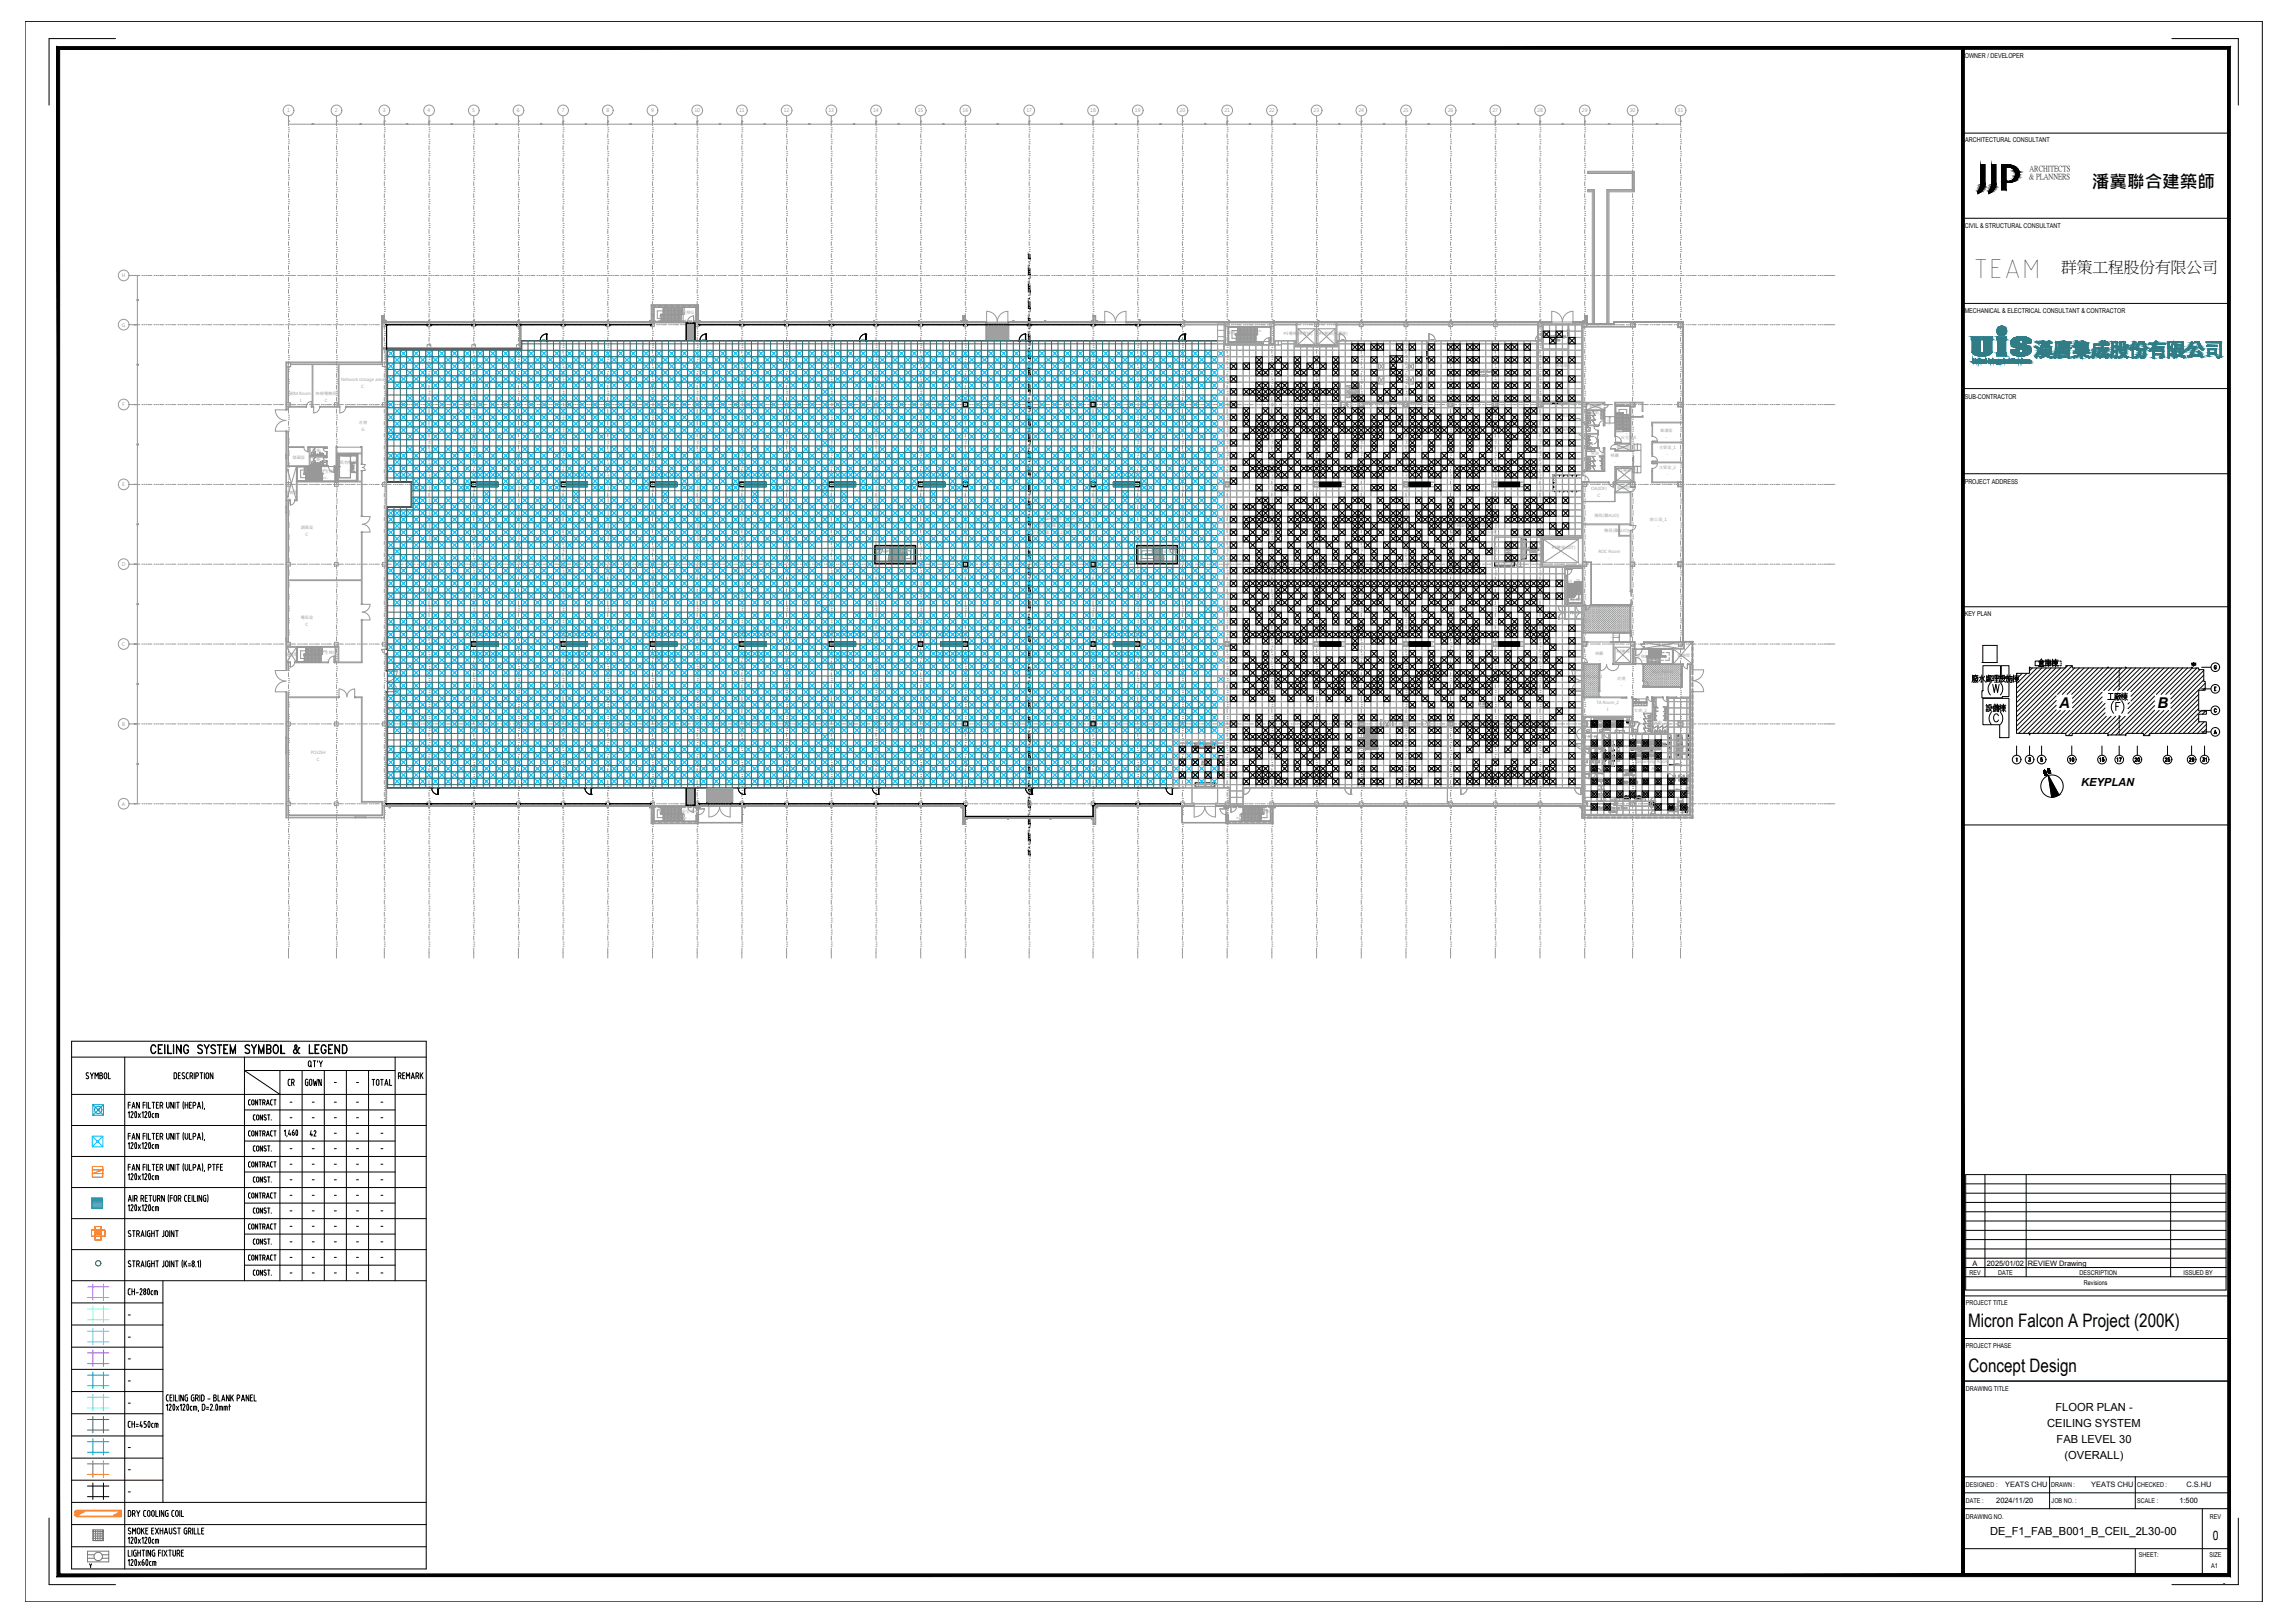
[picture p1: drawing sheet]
<svg xmlns="http://www.w3.org/2000/svg" width="860mm" height="610mm" viewBox="0 0 860 610" stroke-linecap="round" stroke-linejoin="round" font-family="sans-serif">
<defs><g id="words">
<text font-size="12.8" x="762" y="252.2">倉庫棟</text>
<text font-size="11.9" x="741.9" y="269.5">設備棟</text>
<text font-size="10.7" x="741.6" y="104.4">TEAM</text>
<text font-size="9.7" x="789.9" y="264.9">工廠棟</text>
<g font-size="7">
<text x="739.8" y="498.6">Micron Falcon A Project (200K)</text>
<text x="740" y="515.6">Concept Design</text>
</g>
<text font-size="6.6" x="786.4" y="70.6">潘冀聯合建築師</text>
<text font-size="5.9" x="774.8" y="102.3">群策工程股份有限公司</text>
<g font-size="5.7">
<text x="106.9" y="409.2">CR</text>
<text x="113.2" y="409.2">GOWN</text>
</g>
<g font-size="5.6">
<text x="774" y="266">A</text>
<text x="811" y="266">B</text>
</g>
<text font-size="5.3" x="115.4" y="428.3">42</text>
<text font-size="4.9" x="831.9" y="578.7">0</text>
<g font-size="4.4">
<text x="780.3" y="287.5" transform="rotate(-90 780.3 287.5)">10</text>
<text x="788.1" y="287.5">15</text>
<text x="794.5" y="287.5">17</text>
<text x="801.2" y="287.5">20</text>
<text x="812.8" y="287.5">25</text>
<text x="821.6" y="287.5">29</text>
<text x="826.9" y="287.5">31</text>
</g>
<g font-size="4.2">
<text x="782.3" y="295.4">KEYPLAN</text>
<text x="772.6" y="530.5">FLOOR PLAN -</text>
<text x="769.6" y="536.5">CEILING SYSTEM</text>
<text x="773.1" y="542.5">FAB LEVEL 30</text>
<text x="776.1" y="548.5">(OVERALL)</text>
<text x="748.1" y="576.7">DE_F1_FAB_B001_B_CEIL_2L30-00</text>
</g>
<text font-size="3.5" x="835.6" y="596">-</text>
<g font-size="3.1" fill="#a0a0a0">
<text x="583.1" y="180.3">W</text>
<text x="591.3" y="180.3">W</text>
</g>
<g font-size="2.9">
<text x="762.9" y="64.4">ARCHITECTS</text>
<text x="762.7" y="67.3">&amp; PLANNERS</text>
</g>
<g font-size="2.8">
<text x="741.4" y="475.8">A</text>
<text x="746.8" y="475.8">2025/01/02</text>
<text x="762.3" y="475.6">REVIEW Drawing</text>
<text x="753.7" y="558.8">YEATS CHU</text>
<text x="786.1" y="558.8">YEATS CHU</text>
<text x="821.9" y="558.9">C.S.HU</text>
<text x="750.4" y="564.7">2024/11/20</text>
<text x="819.3" y="564.8">1:500</text>
</g>
<g font-size="2.6">
<text x="583.1" y="185.9">W</text>
<text x="584.9" y="185.9">W</text>
<text x="586.7" y="185.9">W</text>
<text x="588.1" y="185.9">W</text>
<text x="589.8" y="185.9">W</text>
<text x="124.5" y="408.2">-</text>
<text x="132.6" y="408.2">-</text>
<text x="107.9" y="415.6">-</text>
<text x="116.1" y="415.6">-</text>
<text x="124.5" y="415.6">-</text>
<text x="132.6" y="415.6">-</text>
<text x="141.8" y="415.6">-</text>
<text x="107.9" y="421.2">-</text>
<text x="116.1" y="421.2">-</text>
<text x="124.5" y="421.2">-</text>
<text x="132.6" y="421.2">-</text>
<text x="141.8" y="421.2">-</text>
<text x="124.5" y="427.2">-</text>
<text x="132.6" y="427.2">-</text>
<text x="141.8" y="427.2">-</text>
<text x="107.9" y="432.9">-</text>
<text x="116.1" y="432.9">-</text>
<text x="124.5" y="432.9">-</text>
<text x="132.6" y="432.9">-</text>
<text x="141.8" y="432.9">-</text>
<text x="107.9" y="438.9">-</text>
<text x="116.1" y="438.9">-</text>
<text x="124.5" y="438.9">-</text>
<text x="132.6" y="438.9">-</text>
<text x="141.8" y="438.9">-</text>
<text x="107.9" y="444.5">-</text>
<text x="116.1" y="444.5">-</text>
<text x="124.5" y="444.5">-</text>
<text x="132.6" y="444.5">-</text>
<text x="141.8" y="444.5">-</text>
<text x="107.9" y="450.5">-</text>
<text x="116.1" y="450.5">-</text>
<text x="124.5" y="450.5">-</text>
<text x="132.6" y="450.5">-</text>
<text x="141.8" y="450.5">-</text>
<text x="107.9" y="456.1">-</text>
<text x="116.1" y="456.1">-</text>
<text x="124.5" y="456.1">-</text>
<text x="132.6" y="456.1">-</text>
<text x="141.8" y="456.1">-</text>
<text x="107.9" y="462.1">-</text>
<text x="107.9" y="467.8">-</text>
<text x="116.1" y="462.1">-</text>
<text x="116.1" y="467.8">-</text>
<text x="124.5" y="462.1">-</text>
<text x="124.5" y="467.8">-</text>
<text x="132.6" y="462.1">-</text>
<text x="132.6" y="467.8">-</text>
<text x="141.8" y="462.1">-</text>
<text x="141.8" y="467.8">-</text>
<text x="107.9" y="473.8">-</text>
<text x="116.1" y="473.8">-</text>
<text x="124.5" y="473.8">-</text>
<text x="132.6" y="473.8">-</text>
<text x="141.8" y="473.8">-</text>
<text x="107.9" y="479.8">-</text>
<text x="116.1" y="479.8">-</text>
<text x="124.5" y="479.8">-</text>
<text x="132.6" y="479.8">-</text>
<text x="141.8" y="479.8">-</text>
<text x="46.9" y="495.3">-</text>
<text x="46.9" y="503.8">-</text>
<text x="46.9" y="511.9">-</text>
<text x="46.9" y="520.3">-</text>
<text x="46.9" y="528.5">-</text>
<text x="46.9" y="545.4">-</text>
<text x="46.9" y="553.5">-</text>
<text x="46.9" y="562">-</text>
</g>
<text font-size="2.6" fill="#a0a0a0" x="591.3" y="185.9">W</text>
<g font-size="2.5">
<text x="738.6" y="21.8">OWNER / DEVELOPER</text>
<text x="738.7" y="53.5">ARCHITECTURAL CONSULTANT</text>
<text x="738.6" y="85.6">CIVIL &amp; STRUCTURAL CONSULTANT</text>
<text x="738.5" y="117.7">MECHANICAL &amp; ELECTRICAL CONSULTANT &amp; CONTRACTOR</text>
<text x="738.6" y="149.9">SUB-CONTRACTOR</text>
<text x="738.5" y="182">PROJECT ADDRESS</text>
<text x="738.5" y="231.6">KEY PLAN</text>
<text x="740.4" y="479">REV</text>
<text x="751.1" y="479">DATE</text>
<text x="781.8" y="479">DESCRIPTION</text>
<text x="820.8" y="479">ISSUED BY</text>
<text x="783.4" y="482.9">Revisions</text>
<text x="739" y="490.6">PROJECT TITLE</text>
<text x="739" y="506.6">PROJECT PHASE</text>
<text x="739" y="522.6">DRAWING TITLE</text>
<text x="739" y="558.9">DESIGNED :</text>
<text x="771.1" y="558.9">DRAWN :</text>
<text x="803.4" y="558.9">CHECKED :</text>
<text x="739" y="564.9">DATE :</text>
<text x="771.2" y="564.9">JOB NO. :</text>
<text x="803.4" y="564.9">SCALE :</text>
<text x="739" y="570.7">DRAWING NO.</text>
<text x="830.7" y="570.7">REV</text>
<text x="804" y="585.2">SHEET:</text>
<text x="830.5" y="585.2">SIZE</text>
<text x="831.2" y="589.1">A1</text>
</g>
<g font-size="1.9" fill="#989898">
<text x="107.9" y="42.2">1</text>
<text x="125.9" y="42.2">2</text>
<text x="143.9" y="42.2">3</text>
<text x="160.7" y="42.2">4</text>
<text x="177.5" y="42.2">5</text>
<text x="194.3" y="42.2">6</text>
<text x="211.1" y="42.2">7</text>
<text x="228" y="42.2">8</text>
<text x="244.8" y="42.2">9</text>
<text x="261" y="42.2">10</text>
<text x="277.8" y="42.2">11</text>
<text x="294.6" y="42.2">12</text>
<text x="311.4" y="42.2">13</text>
<text x="328.2" y="42.2">14</text>
<text x="345" y="42.2">15</text>
<text x="361.8" y="42.2">16</text>
<text x="385.8" y="42.2">17</text>
<text x="409.8" y="42.2">18</text>
<text x="426.6" y="42.2">19</text>
<text x="443.4" y="42.2">20</text>
<text x="460.2" y="42.2">21</text>
<text x="477" y="42.2">22</text>
<text x="493.8" y="42.2">23</text>
<text x="510.6" y="42.2">24</text>
<text x="527.4" y="42.2">25</text>
<text x="544.2" y="42.2">26</text>
<text x="561" y="42.2">27</text>
<text x="577.8" y="42.2">28</text>
<text x="594.6" y="42.2">29</text>
<text x="612.6" y="42.2">30</text>
<text x="630.6" y="42.2">31</text>
<text x="45.7" y="104.3">H</text>
<text x="45.8" y="122.8">G</text>
<text x="46" y="152.7">F</text>
<text x="46" y="182.7">E</text>
<text x="45.7" y="212.8">D</text>
<text x="45.8" y="242.8">C</text>
<text x="45.9" y="272.8">B</text>
<text x="45.8" y="302.8">A</text>
</g>
<g font-size="1.6" fill="#989898">
<text x="254.9" y="117.9">安全梯G</text>
<text x="257.5" y="120.6">-</text>
<text x="461.5" y="125.4">安全梯C</text>
<text x="482.5" y="125.8">#5電梯(無塵梯)</text>
<text x="495.8" y="125.8">#4電梯(無塵梯)</text>
<text x="464" y="128">-</text>
<text x="487.6" y="128.4">-</text>
<text x="500.9" y="128.4">-</text>
<text x="584.6" y="137.9">電氣室</text>
<text x="128.3" y="143.1">Network stroage area</text>
<text x="109.1" y="148.5">BIM Room</text>
<text x="118.6" y="148.4">無線電機房</text>
<text x="112.8" y="151.1">I</text>
<text x="122.1" y="151.1">C</text>
<text x="597.4" y="153.3">管道間</text>
<text x="597.9" y="155.6">女廁_1</text>
<text x="134.9" y="159.2">走道</text>
<text x="135.9" y="161.8">G</text>
<text x="586.9" y="156.6">掃具間</text>
<text x="588.9" y="159.3">-</text>
<text x="599.9" y="158.3">-</text>
<text x="583.9" y="162.2">無障礙廁所</text>
<text x="587.5" y="164.8">-</text>
<text x="609.3" y="165.1">安全梯A</text>
<text x="611.9" y="167.8">-</text>
<text x="624.1" y="162.4">會議室</text>
<text x="110" y="172.4">儲藏室</text>
<text x="117.3" y="173.2">女廁</text>
<text x="117.3" y="169.9">男廁</text>
<text x="598" y="171">男廁_1</text>
<text x="600.1" y="173.7">-</text>
<text x="605.4" y="171.7">梯廳</text>
<text x="607.7" y="168.6">管道間</text>
<text x="623.6" y="168.8">主管室_1</text>
<text x="120.5" y="177.7">安全梯I</text>
<text x="127.7" y="174.5">既有電梯</text>
<text x="608.2" y="177.5">#1電梯</text>
<text x="623.6" y="176.1">主管室_2</text>
<text x="107.2" y="185.8">管道間</text>
<text x="598.1" y="184.2">OA(IDF)</text>
<text x="607.7" y="183.7">管道間</text>
<text x="610.4" y="180.2">-</text>
<text x="600.5" y="186.8">C</text>
<text x="391.4" y="195.5">預留FAB(本次未施作)</text>
<text x="552.4" y="195.6">FAB</text>
<text x="599.3" y="194.2">機房(屬AUO)</text>
<text x="620.2" y="195.7">辦公室_1</text>
<text x="113.1" y="198.7">調藥室</text>
<text x="114.9" y="201.4">C</text>
<text x="388.1" y="200.7">計算面積:</text>
<text x="390.6" y="198.1">計算面積:</text>
<text x="396.2" y="200.8">153,215.99</text>
<text x="398.4" y="198.2">14,234.23 m</text>
<text x="398.6" y="203.4">-</text>
<text x="403.1" y="200.8">平方英尺</text>
<text x="543.4" y="200.7">計算面積:</text>
<text x="546" y="198.1">計算面積: 5,783.93</text>
<text x="551.5" y="200.8">62,257.68 平方英尺</text>
<text x="553.2" y="203.4">A</text>
<text x="559.2" y="198.2">m</text>
<text x="603.1" y="199.8">機房(屬AUO)</text>
<text x="328.5" y="207.7">安全梯F</text>
<text x="437.3" y="207.7">安全梯D</text>
<text x="583.3" y="206.3">#3電梯(10T)</text>
<text x="587.4" y="209">-</text>
<text x="600.8" y="207.8">ROC Room</text>
<text x="330.9" y="210.4">-</text>
<text x="439.9" y="210.4">-</text>
<text x="589.2" y="226">安全梯K</text>
<text x="113.1" y="232.7">電氣室</text>
<text x="591.7" y="228.7">-</text>
<text x="114.9" y="235.4">C</text>
<text x="120.4" y="245.7">安全梯J</text>
<text x="607.6" y="245.2">#2電梯</text>
<text x="623.1" y="243">管道間</text>
<text x="107.2" y="246.6">管道間</text>
<text x="122.7" y="248.4">-</text>
<text x="599.6" y="246">梯廳</text>
<text x="613.6" y="247.3">安全梯B</text>
<text x="616.1" y="250">-</text>
<text x="630.6" y="247">管道間</text>
<text x="593.9" y="254.9">TA Room_1</text>
<text x="597.9" y="257.5">I</text>
<text x="607.9" y="255.7">走道</text>
<text x="621.1" y="252.8">War Room</text>
<text x="600.1" y="264.6">TA Room_2</text>
<text x="604.1" y="267.2">I</text>
<text x="614.3" y="267.5">女廁_2</text>
<text x="621.7" y="272.1">男廁_2</text>
<text x="623.7" y="274.9">-</text>
<text x="116.8" y="283.5">POLISH</text>
<text x="119.1" y="286.1">C</text>
<text x="615.1" y="286.8">Growning Room</text>
<text x="620.8" y="289.5">A</text>
<text x="256.3" y="305.5">安全梯H</text>
<text x="472.5" y="305.5">安全梯E</text>
<text x="474.9" y="308.2">-</text>
</g>
<g font-size="1.1" fill="#989898">
<text x="472.8" y="124.7">DN</text>
<text x="121.3" y="177.1">UP</text>
<text x="121.4" y="179.9">DN</text>
<text x="333.1" y="207.4">UP</text>
<text x="333.4" y="210.3">DN</text>
<text x="436.3" y="210.3">DN</text>
<text x="589.9" y="218.8">UP</text>
<text x="592.7" y="218.3">DN</text>
<text x="121.4" y="245.1">DN</text>
<text x="256.8" y="307.6">DN</text>
<text x="464.8" y="307.6">DN</text>
</g>
<g font-size="1" fill="#989898">
<text x="405.8" y="197.5">2</text>
<text x="560.4" y="197.5">2</text>
</g>
<text font-size=".6" fill="#989898" x="606.1" y="300.9">bin</text>
<g font-size=".5" fill="#989898">
<text x="257" y="116.9">DN</text>
<text x="604.8" y="159.2" transform="rotate(-90 604.8 159.2)">SLOPE 1:12</text>
<text x="604.8" y="159.7">UP</text>
<text x="611.1" y="163.1">DN</text>
<text x="615.1" y="169.5" transform="rotate(-90 615.1 169.5)">SLOPE 1:12</text>
<text x="615.1" y="170">UP</text>
<text x="615.1" y="177.9" transform="rotate(-90 615.1 177.9)">SLOPE 1:12</text>
<text x="615.1" y="175">UP</text>
<text x="605.5" y="239.8">UP</text>
<text x="606.2" y="239.2">SLOPE 1:12</text>
</g>
<g font-size=".3" fill="#989898">
<text x="607.4" y="275.2">Fountain</text>
<text x="607.4" y="274.8">Drinking</text>
<text x="609.2" y="275.1">Gloves</text>
<text x="633.2" y="297.9">Mask/Hairnet</text>
<text x="634" y="296.5">Trash</text>
<text x="634.2" y="296.8">Bin</text>
<text x="607.4" y="300.9">Fountain</text>
<text x="607.4" y="300.5">Drinking</text>
<text x="609.2" y="300.8">Gloves</text>
<text x="617.2" y="300.8">Gloves</text>
</g>
</g></defs>
<g fill="#000" stroke="#000" stroke-width=".38">
<path d="M743.5 72h1.1l-.4 .3zM747.6 72h1.1l-.3 .3zM754.3 68.4h2z"/>
<path d="M21.4 17.5l1 1 816-1zM22.4 18.5l816-1-1 1zM838.4 17.5l-1 1 1 574zM837.4 18.5l1 574-1-1zM21.4 592.5h817l-1-1zM21.4 592.5l1-1h815zM21.4 17.5v575l1-1zM21.4 17.5l1 1v573z"/>
<path d="M737.4 18l1 574v-574zM737.4 18l1 574h-1z"/>
<path d="M743.5 72v.3h.7zM743.5 72.3h.7l-.7 .5z"/>
<path d="M743.7 71.7l.9 .3 .3-.3zM743.7 71.7l.9 .3h-1.1z"/>
<path d="M744 71.4l.9 .3 .3-.3zM744 71.4l.9 .3h-1.2z"/>
<path d="M744.1 71l1.1 .4 .2-.4zM744.1 71l1.1 .4h-1.2z"/>
<path d="M744.3 70.7l1.1 .3 .2-.3zM744.3 70.7l1.1 .3h-1.3z"/>
<path d="M744.4 70.3l1.2 .4 .3-.4zM744.4 70.3l1.2 .4h-1.3z"/>
<path d="M744.5 69.9l1.4 .4 .1-.4zM744.5 69.9l1.4 .4h-1.5z"/>
<path d="M744.5 61.8l1.7 7.4v-7.4zM744.5 61.8l1.7 7.4h-1.7z"/>
<path d="M744.5 69.2l1.7 .3v-.3zM744.5 69.2l1.7 .3h-1.7z"/>
<path d="M744.5 69.5l1.5 .4 .2-.4zM744.5 69.5l1.5 .4h-1.5z"/>
<path d="M747.6 72v.3h.8zM747.6 72.3h.8l-.8 .5z"/>
<path d="M747.8 71.7l.9 .3 .3-.3zM747.8 71.7l.9 .3h-1.1z"/>
<path d="M748.1 71.4l.9 .3 .3-.3zM748.1 71.4l.9 .3h-1.2z"/>
<path d="M748.2 71l1.1 .4 .3-.4zM748.2 71l1.1 .4h-1.2z"/>
<path d="M748.4 70.7l1.2 .3 .2-.3zM748.4 70.7l1.2 .3h-1.4z"/>
<path d="M748.5 70.3l1.3 .4 .2-.4zM748.5 70.3l1.3 .4h-1.4z"/>
<path d="M748.6 69.9l1.4 .4 .1-.4zM748.6 69.9l1.4 .4h-1.5z"/>
<path d="M748.7 61.8l1.6 7.4v-7.4zM748.7 61.8l1.6 7.4h-1.6z"/>
<path d="M748.7 69.2l1.6 .3v-.3zM748.7 69.2l1.6 .3h-1.6z"/>
<path d="M748.7 69.5l1.4 .4 .2-.4zM748.7 69.5l1.4 .4h-1.5z"/>
<path d="M752.4 62h2.9zM752.4 62h2.9z"/>
<path d="M752.4 62.9l1.7 5.1v-5.1zM752.4 62.9l1.7 5.1h-1.7z"/>
<path d="M752.4 68l2.2 .1zM752.4 68l2.2 .1z"/>
<path d="M752.4 68.4h1.7zM752.4 68.4h1.7z"/>
<path d="M752.4 68.4l1.7 3v-3zM752.4 68.4l1.7 3h-1.7z"/>
<path d="M754.3 68.4l1.3 .2zM754.8 68.6h.8z"/>
<path d="M752.4 62.8h2.2zM752.4 62.8h2.7z"/>
<path d="M752.4 62.8h2.2zM752.4 62.8l1.7 .1z"/>
<path d="M752.4 68.1l2.7 .1zM752.4 68.1l2.7 .1z"/>
<path d="M752.4 62l3.7 .1zM752.4 62l3.7 .1z"/>
<path d="M752.4 62.1l4.3 .2zM752.4 62.1l4.3 .2h-4.3z"/>
<path d="M754.1 68.4h2.3zM754.1 68.4h2.2z"/>
<path d="M752.4 62.3l5 .3-.7-.3zM752.4 62.3l5 .3h-5z"/>
<path d="M752.4 68.2h4.5zM752.4 68.2l4 .2z"/>
<path d="M752.4 68.2h4.6zM752.4 68.2h4.5z"/>
<path d="M755.3 68.1h1.7zM755.1 68.2h1.9z"/>
<path d="M755.6 68.1h1.6zM755.3 68.1h1.7z"/>
<path d="M752.4 62.6l5.2 .2zM752.4 62.6l5.2 .2z"/>
<path d="M756.1 67.9h1.3zM755.6 68.1h1.6z"/>
<path d="M756.2 67.8h1.4zM756.1 67.9h1.3z"/>
<path d="M755.1 62.8l2.6 .1zM755.1 62.8l2.6 .1z"/>
<path d="M755.6 62.9l2.4 .1zM755.6 62.9l2.4 .1zM756.1 63h1.9zM756.1 63h1.9z"/>
<path d="M756.5 67.7h1.3zM756.2 67.8h1.4z"/>
<path d="M756.1 63l2.1 .3-.2-.3zM756.1 63l2.1 .3h-1.7z"/>
<path d="M756.9 67.4l.9 .3 .3-.3zM756.5 67.7l.4-.3 .9 .3z"/>
<path d="M756.9 67.3h1.3zM756.9 67.3l1.2 .1z"/>
<path d="M756.5 63.3l2 .2-.3-.2zM756.5 63.3l2 .2h-1.7z"/>
<path d="M756.8 63.5l1.7 .1zM756.8 63.5l1.7 .1z"/>
<path d="M757.2 66.9l1 .4 .3-.4zM757.2 66.9l1 .4h-1.3z"/>
<path d="M756.9 63.6l1.8 .2-.2-.2zM756.9 63.6l1.8 .2h-1.6z"/>
<path d="M757.3 66.8h1.3zM757.3 66.8l1.2 .1z"/>
<path d="M757.1 63.8l1.7 .2zM757.1 63.8l1.7 .2z"/>
<path d="M757.2 64l1.7 .1zM757.2 64l1.7 .1z"/>
<path d="M757.5 66.4l1.1 .4 .2-.4zM757.5 66.4l1.1 .4h-1.3z"/>
<path d="M757.3 64.1l1.6 .4v-.4zM757.3 64.1l1.6 .4h-1.4zM757.5 64.5h1.4zM757.5 64.5h1.4z"/>
<path d="M757.5 64.5l1.5 .3-.1-.3zM757.5 64.5l1.5 .3h-1.4z"/>
<path d="M757.6 66l1.3 .2zM757.6 66l1.3 .2z"/>
<path d="M757.6 66.2l1.2 .2 .1-.2zM757.6 66.2l1.2 .2h-1.3z"/>
<path d="M757.6 64.8l1.4 .2zM757.6 64.8l1.4 .2z"/>
<path d="M757.6 65l1.4 .5v-.5zM757.6 65l1.4 .5h-1.3zM757.7 65.5h1.3zM757.7 65.5h1.3z"/>
<path d="M757.7 65.5l1.2 .5 .1-.5zM757.7 65.5l1.2 .5h-1.3z"/>
<path d="M386.6 95.7l.6 1.5v-1.5zM386.6 95.7l.6 1.5h-.6z"/>
<path d="M386.6 101l.6 2.4v-2.4zM386.6 101l.6 2.4h-.6z"/>
<path d="M386.6 107.2l.6 2.5v-2.5zM386.6 107.2l.6 2.5h-.6z"/>
<path d="M386.6 113.4l.6 2.5v-2.5zM386.6 113.4l.6 2.5h-.6z"/>
<path d="M386.6 119.7l.6 2.5v-2.5zM386.6 119.7l.6 2.5h-.6z"/>
<path d="M386.6 125.9l.6 2.5v-2.5zM386.6 125.9l.6 2.5h-.6z"/>
<path d="M386.6 132.2l.6 2.5v-2.5zM386.6 132.2l.6 2.5h-.6z"/>
<path d="M386.6 138.5l.6 2.5v-2.5zM386.6 138.5l.6 2.5h-.6z"/>
<path d="M386.6 144.7l.6 2.5v-2.5zM386.6 144.7l.6 2.5h-.6z"/>
<path d="M386.6 150.9l.6 2.5v-2.5zM386.6 150.9l.6 2.5h-.6z"/>
<path d="M386.6 157.2l.6 2.5v-2.5zM386.6 157.2l.6 2.5h-.6z"/>
<path d="M386.6 163.4l.6 2.5v-2.5zM386.6 163.4l.6 2.5h-.6z"/>
<path d="M386.6 169.7l.6 2.5v-2.5zM386.6 169.7l.6 2.5h-.6z"/>
<path d="M386.6 176l.6 2.5v-2.5zM386.6 176l.6 2.5h-.6z"/>
<path d="M386.6 182.2l.6 2.5v-2.5zM386.6 182.2l.6 2.5h-.6z"/>
<path d="M386.6 188.5l.6 2.5v-2.5zM386.6 188.5l.6 2.5h-.6z"/>
<path d="M386.6 194.7l.6 2.5v-2.5zM386.6 194.7l.6 2.5h-.6z"/>
<path d="M386.6 200.9l.6 2.5v-2.5zM386.6 200.9l.6 2.5h-.6z"/>
<path d="M386.6 207.2l.6 2.5v-2.5zM386.6 207.2l.6 2.5h-.6z"/>
<path d="M386.6 213.4l.6 2.6v-2.6zM386.6 213.4l.6 2.6h-.6z"/>
<path d="M386.6 219.7l.6 2.5v-2.5zM386.6 219.7l.6 2.5h-.6z"/>
<path d="M386.6 226l.6 2.5v-2.5zM386.6 226l.6 2.5h-.6z"/>
<path d="M386.6 232.2l.6 2.5v-2.5zM386.6 232.2l.6 2.5h-.6z"/>
<path d="M386.6 238.4l.6 2.5v-2.5zM386.6 238.4l.6 2.5h-.6z"/>
<path d="M386.6 244.7l.6 2.5v-2.5zM386.6 244.7l.6 2.5h-.6z"/>
<path d="M386.6 250.9l.6 2.6v-2.6zM386.6 250.9l.6 2.6h-.6z"/>
<path d="M386.6 257.2l.6 2.5v-2.5zM386.6 257.2l.6 2.5h-.6z"/>
<path d="M386.6 263.5l.6 2.5v-2.5zM386.6 263.5l.6 2.5h-.6z"/>
<path d="M386.6 269.7l.6 2.5v-2.5zM386.6 269.7l.6 2.5h-.6z"/>
<path d="M386.6 276l.6 2.5v-2.5zM386.6 276l.6 2.5h-.6z"/>
<path d="M386.6 282.2l.6 2.5v-2.5zM386.6 282.2l.6 2.5h-.6z"/>
<path d="M386.6 288.4l.6 2.6v-2.6zM386.6 288.4l.6 2.6h-.6z"/>
<path d="M386.6 294.7l.6 2.5v-2.5zM386.6 294.7l.6 2.5h-.6z"/>
<path d="M770 291.5l4 7.2h-2.9zM771.1 298.7l.2 1 2.7-1z"/>
<path d="M386.6 301l.6 2.5v-2.5zM386.6 301l.6 2.5h-.6z"/>
<path d="M386.6 307.2l.6 2.5v-2.5zM386.6 307.2l.6 2.5h-.6z"/>
<path d="M386.6 313.5l.6 2.5v-2.5zM386.6 313.5l.6 2.5h-.6z"/>
<path d="M386.6 319.7l.6 1.5v-1.5zM386.6 319.7l.6 1.5h-.6z"/>
</g>
<g fill="none" stroke="#000" stroke-width=".38">
<path d="M9.4 8h841v594h-841zM21.9 18h816v574h-816zM43.4 14.5h-25v25M737.4 18v574M816.4 14.5h25v25M737.4 50h100.5M743.6 72.8l1.4-1.2 1.2-2.1v-7.7h-1.7l.1 7.9-1 2.3-.1 .8M750.3 69.5v-7.7h-1.6v7.9l-1 2.3-.1 .8M750.3 69.4l-1.2 2.2-1.4 1.2M754.1 62.9a2.73 2.73 0 0 1 3.6 2.6 2.73 2.73 0 0 1-3.6 2.5zM758.5 63.5l.5 1.3M758.5 63.5a5.3 5.3 0 0 0-4.4-1.6l-1.7 .1v9.4h1.7v-3"/>
<path d="M759 64.8a3.6 3.6 0 0 1-4.9 3.6M386.6 98.4h.6M386.6 99.7h.6M737.4 82h100.5M386.6 104.7h.6M386.6 105.9h.6M386.6 110.9h.6M386.6 112.2h.6M386.6 117.2h.6M386.6 118.4h.6M737.4 114h100.5M145.2 122.1h.1"/>
<path d="M145.1 122.1h15.5M145.1 122h15.5M145.2 122h.1M145.2 122v.1M145.4 122.2h.1M145.3 122.1h.1M145.4 131h.1M145.3 131.1h.1M145.3 122.1v9M145.4 122.1h.1M145.4 131.1h.1M145.4 122.1v9"/>
<path d="M160.5 122.1h.1M160.5 122h.1M160.5 122v.1M162 122.1h.1M162 122.1h15.4M162 122h15.4M162 122h.1M162 122v.1M177.3 122.1h.1M177.3 122v.1M177.3 122h.1M178.8 122.1h.1"/>
<path d="M178.8 122.1h15.4M178.8 122h15.4M178.8 122v.1M178.8 122h.1M194.1 122.1h.1M194.1 122v.1M194.1 122h.1M195.7 122.1h.1M195.6 122.1h15.4M195.6 122h15.4M195.6 122l.1 .1M195.6 122h.1"/>
<path d="M195.6 122.1h.1M203.1 128h.1M203 128.1h.1M203 128h.1M203.1 128.1h.1M203.1 127.6v.4M203.1 127.4v.1M203.2 127.1l-.1 .3M203.4 126.9l-.2 .2M203.4 126.7v.1M203.6 126.5l-.2 .2M203.8 126.2l-.2 .2"/>
<path d="M204.2 125.9l-.4 .3M204.5 125.7l-.2 .1M204.8 125.6l-.3 .1M205.1 125.5l-.3 .1M205.4 125.5h-.3M205.5 127.7h.1M205.5 125.7h.1M205.4 125.7l.1 2zM205.4 125.6h.1M205.4 125.5h.1M205.4 125.5l.1 .2zM205.4 127.7l.1 .3z"/>
<path d="M205.4 125.5v.1M205.5 128h.1M205.5 125.7v2v-2M205.5 125.6h.1M205.6 128h.1M205.6 128v.1M205.6 128.1h.1M210.9 122.1h.1M210.9 122v.1M210.9 122h.1M212.5 122.1h.1M212.4 122.1h15.4"/>
<path d="M212.4 122h15.4M212.4 122l.1 .1M212.4 122h.1M212.4 122.1h.1M227.7 122.1h.1M227.7 122v.1M227.7 122h.1M229.3 122.1h.1M229.2 122.1h15.4M229.2 122h15.4M229.2 122l.1 .1M229.2 122h.1"/>
<path d="M229.2 122.1h.1M244.5 122.1h.1M244.5 122v.1M244.5 122h.1M257.9 121.4v6.6M258 121.4v6.6M258 121.5h.9M258.3 121.4h-.3M258.4 121.4v.1M258.4 121.4h.5M259.3 121.4h.6M259.3 121.5h.6"/>
<path d="M260.2 121.4h.6M260.2 121.5h1M260.8 121.4v.1M260.9 121.4h.3M261.2 121.4v6.6M261.3 121.4v6.6M262.9 122.1h.1M262.8 122.1h15.4M262.8 122h15.4M262.8 122h.1M262.8 122v.1M263.1 128h.1"/>
<path d="M263 128.1h.1M263 128h.1M263.1 128.1h.1M263.1 127.9v.1M263.1 127.6v.1M263.1 127.7v.1M263.2 127.1l-.1 .4M263.4 126.7l-.1 .4M263.6 126.5l-.2 .2M263.9 126.1l-.3 .3M264 126.1h-.1M264.1 125.9v.1"/>
<path d="M264.4 125.8l-.3 .1M264.5 125.7l-.1 .1M264.8 125.6l-.2 .1M265 125.5l-.2 .1M265.2 125.5h-.2M265.3 125.5h.1M265.5 125.6h.1M265.5 128h.1M265.5 127.7h.1M265.5 125.7h.1M265.5 127.7v-2v2M265.5 125.5v.2z"/>
<path d="M265.5 127.7v.3zM265.6 128h.1M265.5 125.7v2v-2M265.6 128.1h.1M278.1 122.1h.1M278.1 122h.1M278.1 122v.1M279.6 122.1h.1M279.6 122.1h15.4M279.6 122h15.4M279.6 122h.1M279.6 122v.1"/>
<path d="M294.9 122.1h.1M294.9 122h.1M294.9 122v.1M296.4 122.1h.1M296.4 122.1h15.4M296.4 122h15.4M296.4 122h.1M296.4 122v.1M311.7 122.1h.1M311.7 122h.1M311.7 122v.1M313.3 122.1h.1"/>
<path d="M313.2 122.1h15.4M313.2 122h15.4M313.2 122h.1M313.2 122.1h.1M313.3 122v.1M323.1 128h.1M323 128.1h.1M323 128h.1M323.1 128.1h.1M323.1 127.9v.1M323.1 127.6v.2M323.2 127.1l-.1 .4"/>
<path d="M323.3 127l-.1 .1M323.6 126.5l-.3 .4M323.8 126.2l-.2 .2M323.9 126.1l-.1 .1M324.1 125.9l-.2 .2M324.5 125.7l-.3 .2M324.8 125.6l-.2 .1M325.1 125.5l-.2 .1M325.4 125.5h-.3M325.4 128h.1M325.5 127.7h.1M325.5 125.7h.1"/>
<path d="M325.4 127.7v-2v2M325.4 125.6h.1M325.4 125.5h.1M325.4 125.5l.1 .2zM325.4 127.7l.1 .3zM325.4 125.5v.1M325.6 128h.1M325.5 125.7v2v-2M325.5 125.6h.1M325.6 128.1h.1M328.5 122.1h.1M328.5 122v.1"/>
<path d="M328.5 122h.1M330.1 122.1h.1M330 122.1h15.4M330 122h15.4M330 122l.1 .1M330 122h.1M330 122.1h.1M345.3 122.1h.1M345.3 122v.1M345.3 122h.1M346.9 122.1h.1M346.8 122.1h15.4"/>
<path d="M346.8 122h15.4M346.8 122l.1 .1M346.8 122h.1M346.8 122.1h.1M362.1 122.1h.1M362.1 122v.1M362.1 122h.1M363.7 122.1h.1M363.6 122.1h7.9M363.6 122h7.9M363.6 122l.1 .1M363.6 122h.1"/>
<path d="M363.6 122.1h.1M370.7 121.4v6.6M370.8 121.4v6.7M371.8 122.1h.6M371.8 122h.6M372.7 122.1h.6M372.7 122h.6M373.6 122.1h.7M373.6 122h.7M374.6 122.1h.6M374.6 122h.6M375.5 122.1h.6"/>
<path d="M375.5 122h.6M376.5 122.1h.6M376.5 122h.6M377.4 122.1h.6M377.4 122h.6M378.3 122.1h7.9M378.3 122h7.9M379 121.4v6.7M379 121.4v6.6M383.1 128h.1M383 128h.1M383.1 128.1h.1"/>
<path d="M383.2 127.3l-.1 .7M383.2 127.1v.1M383.4 126.9l-.1 .2M383.4 126.7v.1M383.6 126.5l-.2 .2M383.9 126.1l-.2 .3M384.1 125.9l-.2 .2M384.2 125.9h.1M384.5 125.7l-.2 .1M384.8 125.6l-.2 .1M384.9 125.5l-.1 .1M385.2 125.5h-.2"/>
<path d="M385.3 125.5h.1M385.5 125.6h.1M385.5 128h.1M385.5 127.7h.1M385.6 125.7h.1M385.5 127.7v-2v2M385.5 125.5l.1 .2zM385.5 127.7l.1 .3zM385.5 125.7l.1 2zM385.6 128h.1M385.6 125.6h.1M385.6 128.1h.1"/>
<path d="M386.1 122.1h.1M386.2 122l-.1 .1M386.2 122h.1M386.2 122.1h.1M386.6 123.4h.6M386.6 124.7h.6M386.6 129.7h.6M386.6 130.9h.6M386.6 135.9h.6M386.6 137.2h.6M387.7 122.1h.1M387.6 122.1h22.6"/>
<path d="M387.6 122h22.6M387.6 122l.1 .1M387.6 122h.1M387.6 122.1h.1M410.1 122.1h.1M410.2 122l-.1 .1M410.2 122h.1M410.2 122.1h.1M411.7 122.1h.1M411.6 122.1h15.4M411.6 122h15.4M411.6 122l.1 .1"/>
<path d="M411.6 122h.1M411.6 122.1h.1M426.9 122.1h.1M426.9 122v.1M427 122h.1M427 122.1h.1M428.5 122.1h.1M428.4 122.1h15.4M428.4 122h15.4M428.4 122.1h.1M428.4 122h.1M428.4 122v.1"/>
<path d="M443.1 128h.1M443 128.1h.1M443 128h.1M443.1 128.1h.1M443.1 127.9v.1M443.1 127.6v.2M443.3 127.1l-.2 .4M443.3 127v.1M443.4 126.7l-.1 .2M443.5 126.6v.1M443.6 126.5v.1M443.7 126.4h-.1"/>
<path d="M443.7 122.1h.1M443.7 122v.1M443.8 122h.1M443.8 122.1h.1M443.9 126.1l-.2 .2M444.1 125.9l-.2 .2M444.5 125.7l-.3 .2M444.8 125.6l-.2 .1M445.1 125.5l-.2 .1M445.4 125.5h-.2M445.5 128h.1M445.5 127.7h.1"/>
<path d="M445.5 125.7h.1M445.5 127.7v-2v2M445.5 125.6h.1M445.5 125.5h.1M445.5 125.5v.2zM445.5 127.7v.3zM445.5 125.5v.1M445.6 128h.1M445.5 125.7v2v-2M445.6 128.1h.1M457.7 128.1h-261.6v3.2h-50.4v49.7h9v9.6h-9v54.1M457.7 128h-261.7v3.2h-50.4v50h9v9.3h-9v54.2"/>
<path d="M462.5 136.4h2.4v2.4h-2.4zM462.5 136.4l1 1.1M463.5 137.8l-1 1M463.8 137.8l1.1 1M464.9 136.4l-1.1 1.1M467.3 136.4h2.4v2.4h-2.4zM467.3 136.4l1.1 1.1M468.4 137.8l-1.1 1M468.6 137.8l1.1 1M469.7 136.4l-1.1 1.1M472.1 134.1h2.4v2.3h-2.4zM472.1 136.4h2.4v2.4h-2.4z"/>
<path d="M472.1 138.8h2.4v2.5h-2.4zM472.1 134.1l1 1M473.1 135.4l-1 1 1 1.1M473.1 137.8l-1 1 1 1.1M473.4 135.4l1.1 1M473.4 137.8l2.2 2.1M474.5 138.8h2.4v2.5h-2.4zM474.5 134.1l-1.1 1M474.5 136.4l-1.1 1.1M474.5 138.8l-1.1 1.1M476.9 136.4h2.4v2.4h-2.4zM476.9 136.4l1.1 1.1"/>
<path d="M478 137.8l-2.1 2.1M478.2 137.8l2.1 2.1M479.3 134.1h2.4v2.3h-2.4zM479.3 138.8h2.4v2.5h-2.4zM479.3 134.1l1 1M480.3 135.4l-2.1 2.1M480.6 135.4l2.2 2.1M481.7 136.4h2.4v2.4h-2.4zM481.7 134.1l-1.1 1M482.8 137.8l-2.2 2.1M483.1 137.8l1 1M484.1 136.4l-1 1.1"/>
<path d="M486.5 134.1h2.4v2.3h-2.4zM486.5 136.4h2.4v2.4h-2.4zM486.5 138.8h2.4v2.5h-2.4zM486.5 134.1l1 1M487.5 135.4l-1 1 1 1.1M487.5 137.8l-1 1 1 1.1M487.8 135.4l1.1 1M487.8 137.8l2.2 2.1M488.9 138.8h2.4v2.5h-2.4zM488.9 134.1l-1.1 1M488.9 136.4l-1.1 1.1M488.9 138.8l-1.1 1.1"/>
<path d="M491.3 136.4h2.4v2.4h-2.4zM491.3 136.4l1.1 1.1M492.4 137.8l-2.2 2.1M492.6 137.8l2.1 2.1M493.7 134.1h2.4v2.3h-2.4zM493.7 138.8h2.4v2.5h-2.4zM493.7 134.1l1 1M494.7 135.4l-2.1 2.1M495 135.4l2.1 2.1M496.1 136.4h2.4v2.4h-2.4zM496.1 134.1l-1.1 1M497.1 137.8l-2.1 2.1"/>
<path d="M497.4 137.8l1.1 1M498.5 136.4l-1.1 1.1M500.9 134.1h2.4v2.3h-2.4zM500.9 136.4h2.4v2.4h-2.4zM500.9 138.8h2.4v2.5h-2.4zM500.9 134.1l1.1 1M502 135.4l-1.1 1 1.1 1.1M502 137.8l-1.1 1 1.1 1.1M502.2 135.4l1.1 1M502.2 137.8l1.1 1M503.3 134.1l-1.1 1M503.3 138.8l-1.1 1.1"/>
<path d="M503.3 136.4l-1.1 1.1M508.1 129.2h2.4v2.4h-2.4zM508.1 134.1h2.4v2.3h-2.4zM508.1 138.8h2.4v2.5h-2.4zM508.1 129.2l1.1 1.1M508.1 138.8l1.1 1.1M508.1 134.1l1.1 1M509.2 130.6l-1.1 1M509.2 135.4l-1.1 1M509.4 130.6l1.1 1M509.4 130.3l1.1-1.1 1 1.1M509.4 135.4l1.1 1"/>
<path d="M510.5 129.2h2.4v2.4h-2.4zM510.5 134.1l-1.1 1M510.5 138.8l-1.1 1.1M511.5 130.6l-1 1M511.8 130.6l1.1 1M512.9 129.2l-1.1 1.1M515.3 134.1h2.4v2.3h-2.4zM515.3 138.8h2.4v2.5h-2.4zM515.3 129.2h2.4v2.4h-2.4zM515.3 134.1l1.1 1M515.3 138.8l1.1 1.1M515.3 129.2l1.1 1.1"/>
<path d="M516.4 135.4l-1.1 1M516.4 130.6l-1.1 1M516.6 130.3l1.1-1.1 1 1.1M516.6 135.4l1.1 1M516.6 130.6l1.1 1M517.7 129.2h2.4v2.4h-2.4zM517.7 134.1l-1.1 1M517.7 138.8l-1.1 1.1M518.7 130.6l-1 1M519 130.6l1.1 1M520.1 129.2l-1.1 1.1M522.5 138.8h2.4v2.5h-2.4z"/>
<path d="M522.5 133.7h2.4v2.4h-2.4zM522.5 136.1h2.4v2.4h-2.4zM522.5 138.8l1.1 1.1M522.5 133.7l1.1 1.1M523.6 137.5l-1.1 1M523.6 135.1l-1.1 1 1.1 1.1M523.9 135.1l1 1M523.9 137.5l1 1M524.9 133.7h2.4v2.4h-2.4zM524.9 129.2h2.4v2.4h-2.4zM524.9 138.8h2.4v2.5h-2.4zM524.9 138.8l-1 1.1"/>
<path d="M524.9 133.7l1.1 1.1M524.9 136.1l-1 1.1M524.9 133.7l-1 1.1M524.9 129.2l1.1 1.1M524.9 138.8l1.1 1.1M526 135.1l-1.1 1M526 130.6l-1.1 1M526.2 135.1l1.1 1M526.2 130.6l1.1 1M527.3 133.7l-1.1 1.1M527.3 129.2l-1.1 1.1M527.3 138.8l-1.1 1.1"/>
<path d="M529.7 129.2h2.4v2.4h-2.4zM529.7 129.2l1.1 1.1M530.8 130.6l-1.1 1M531.1 130.6l1 1M532.1 138.8h2.4v2.5h-2.4zM532.1 134.1h2.4v2.3h-2.4zM532.1 134.1l1.1 1M532.1 138.8l1.1 1.1M532.1 129.2l-1 1.1M533.2 135.4l-1.1 1M533.4 135.4l1.1 1M534.5 134.1l-1.1 1"/>
<path d="M534.5 138.8l-1.1 1.1M536.4 134.8l.1 .1zM536.4 132.2v-.4l.1 .4M536.4 134.4v.4l.1-.4M536.4 131.6l.1 .2zM536.4 132.5v.6M536.4 133.5v.6M536.5 132.5v.6M536.5 133.5v.6M536.9 129.2h2.4v2.4h-2.4zM536.9 134.1h2.4v2.3h-2.4zM536.9 138.8h2.4v2.5h-2.4z"/>
<path d="M536.9 129.2l1.1 1.1M536.9 134.1l1.1 1M536.9 138.8l1.1 1.1M538 130.6l-1.1 1M538 135.4l-1.1 1M538.3 130.6l1 1M538.3 135.4l1 1M539.3 129.2l-1 1.1M539.3 138.8l-1 1.1M539.3 134.1l-1 1M544.1 129.2h2.4v2.4h-2.4zM544.1 134.1h2.4v2.3h-2.4z"/>
<path d="M544.1 138.8h2.4v2.5h-2.4zM544.1 129.2l1.1 1.1M544.1 134.1l1.1 1M544.1 138.8l1.1 1.1M545.2 130.6l-1.1 1M545.2 135.4l-1.1 1M545.5 139.9l1-1.1 1.1 1.1M545.5 130.6l1 1M545.5 135.1l1-1 1.1 1M545.5 135.4l1 1M545.5 130.3l1-1.1 1.1 1.1M546.5 129.2h2.4v2.4h-2.4z"/>
<path d="M546.5 134.1h2.4v2.3h-2.4zM546.5 138.8h2.4v2.5h-2.4zM547.6 130.6l-1.1 1M547.6 135.4l-1.1 1M547.8 130.6l1.1 1M547.8 135.4l1.1 1M548.9 129.2l-1.1 1.1M548.9 134.1l-1.1 1M548.9 138.8l-1.1 1.1M551.3 129.2h2.4v2.4h-2.4zM551.3 134.1h2.4v2.3h-2.4zM551.3 138.8h2.4v2.5h-2.4z"/>
<path d="M551.3 129.2l1.1 1.1M551.3 134.1l1.1 1M551.3 138.8l1.1 1.1M552.4 130.6l-1.1 1M552.4 135.4l-1.1 1M552.6 130.3l1.1-1.1 1.1 1.1M552.6 139.9l1.1-1.1 1.1 1.1M552.6 130.6l1.1 1M552.6 135.1l1.1-1 1.1 1M552.6 135.4l1.1 1M553.7 129.2h2.4v2.4h-2.4zM553.7 134.1h2.4v2.3h-2.4z"/>
<path d="M553.7 138.8h2.4v2.5h-2.4zM554.8 130.6l-1.1 1M554.8 135.4l-1.1 1M555.1 130.6l1 1M555.1 135.4l1 1M556.1 129.2l-1 1.1M556.1 134.1l-1 1M556.1 138.8l-1 1.1M560.9 129.2h2.4v2.4h-2.4zM560.9 134.1h2.4v2.3h-2.4zM560.9 138.8h2.4v2.5h-2.4zM560.9 129.2l1.1 1.1"/>
<path d="M560.9 134.1l1.1 1M560.9 138.8l1.1 1.1M562 135.4l-1.1 1M562 130.6l-1.1 1M562.3 130.6l1 1M562.3 135.4l1 1M563.3 134.1l-1 1M563.3 129.2l-1 1.1M563.3 138.8l-1 1.1M565.7 129.2h2.4v2.4h-2.4zM565.7 134.1h2.4v2.3h-2.4zM565.7 138.8h2.4v2.5h-2.4z"/>
<path d="M565.7 129.2l1 1.1M565.7 134.1l1 1M565.7 138.8l1 1.1M566.7 130.6l-1 1M566.7 135.4l-1 1M567 139.9l1.1-1.1 1.1 1.1M567 130.3l1.1-1.1 1.1 1.1M567 130.6l1.1 1M567 135.4l1.1 1M567 135.1l1.1-1 1.1 1M568.1 129.2h2.4v2.4h-2.4zM568.1 134.1h2.4v2.3h-2.4z"/>
<path d="M568.1 138.8h2.4v2.5h-2.4zM569.2 135.4l-1.1 1M569.2 130.6l-1.1 1M569.5 130.6l1 1M569.5 135.4l1 1M570.5 134.1l-1 1M570.5 129.2l-1 1.1M570.5 138.8l-1 1.1M572.9 129.2h2.4v2.4h-2.4zM572.9 134.1h2.4v2.3h-2.4zM572.9 138.8h2.4v2.5h-2.4zM572.9 129.2l1 1.1"/>
<path d="M572.9 134.1l1 1M572.9 138.8l1 1.1M573.9 130.6l-1 1M573.9 135.4l-1 1M574.2 130.6l1.1 1M574.2 135.4l1.1 1M575.3 129.2l-1.1 1.1M575.3 134.1l-1.1 1M575.3 138.8l-1.1 1.1M580.1 124.4h2.4v2.4h-2.4zM580.1 134.1h2.4v2.3h-2.4zM580.1 138.8h2.4v2.5h-2.4z"/>
<path d="M580.1 124.4l1.1 1.1M580.1 138.8l1.1 1.1M580.1 134.1l1.1 1M581.2 125.8l-1.1 1M581.2 135.4l-1.1 1M581.4 125.8l2.2 2.1M581.4 135.4l1.1 1M582.5 126.8h2.4v2.4h-2.4zM582.5 124.4l-1.1 1.1M582.5 134.1l-1.1 1M582.5 138.8l-1.1 1.1M583.6 128.2l-1.1 1"/>
<path d="M583.8 128.2l1.1 1M584.9 124.4h2.4v2.4h-2.4zM584.9 134.1h2.4v2.3h-2.4zM584.9 138.8h2.4v2.5h-2.4zM584.9 124.4l1.1 1.1M584.9 138.8l1.1 1.1M584.9 134.1l1.1 1M586 125.8l-2.2 2.1M586 135.4l-1.1 1M586.3 125.8l1 1M586.3 135.4l1 1M587.3 124.4l-1 1.1"/>
<path d="M587.3 138.8l-1 1.1M587.3 134.1l-1 1M589.5 123.9l.1 .2zM589.5 125.8v.5l.1-.5M589.5 124.6v-.5l.1 .5M589.5 126.3l.1 .1zM589.5 124.9v.6M589.6 124.9v.6M589.7 134.1h2.4v2.3h-2.4zM589.7 126.8h2.4v2.4h-2.4zM589.7 134.1l1 1M589.7 126.8l1 1.1"/>
<path d="M590.7 135.4l-1 1M590.7 128.2l-1 1M591 135.4l1.1 1M591 128.2l1.1 1M592.1 134.1l-1.1 1M592.1 126.8l-1.1 1.1M362 151.2h1.8v1.7h-1.8zM362.1 151.2h1.6v1.7h-1.6zM386.6 142.2h.6M386.6 143.5h.6M386.6 148.4h.6M386.6 149.7h.6"/>
<path d="M386.6 154.7h.6M386.6 155.9h.6M410 151.2h1.8v1.7h-1.8zM410.1 151.2h1.6v1.7h-1.6zM462.5 155.6h2.4v2.5h-2.4zM462.5 150.8h2.4v2.4h-2.4zM462.5 146h2.4v2.4h-2.4zM462.5 141.3h2.4v2.3h-2.4zM462.5 155.6l1 1.1M462.5 150.8l1 1.1M462.5 146l1 1.1M462.5 141.3l1 1"/>
<path d="M463.5 152.2l-1 1M463.5 157l-1 1.1M463.5 147.4l-1 1M463.5 142.6l-1 1M463.8 152.2l1.1 1M463.8 157l1.1 1.1M463.8 147.4l1.1 1M463.8 142.6l1.1 1M464.9 155.6l-1.1 1.1M464.9 150.8l-1.1 1.1M464.9 146l-1.1 1.1M464.9 141.3l-1.1 1"/>
<path d="M467.3 158.1h2.4v2.3h-2.4zM467.3 146h2.4v2.4h-2.4zM467.3 155.6h2.4v2.5h-2.4zM467.3 153.2h2.4v2.4h-2.4zM467.3 146l1.1 1.1M467.3 153.2l1.1 1.1M468.4 147.4l-1.1 1M468.4 154.6l-1.1 1 1.1 1.1M468.4 157l-1.1 1.1 1.1 1M468.4 159.4l-1.1 1M468.6 147.4l1.1 1 1-1M468.6 154.6l1.1 1"/>
<path d="M468.6 159.4l2.1 2.1M468.6 157l1.1 1.1M469.7 146h2.4v2.4h-2.4zM469.7 146l-1.1 1.1M469.7 153.2l-1.1 1.1M469.7 155.6l-1.1 1.1M469.7 146l1 1.1M469.7 158.1l-1.1 1M471 147.4l2.1 2.1M472.1 158.1h2.4v2.3h-2.4zM472.1 143.6h2.4v2.4h-2.4zM472.1 146h2.4v2.4h-2.4z"/>
<path d="M472.1 148.4h2.4v2.4h-2.4zM472.1 155.6h2.4v2.5h-2.4zM472.1 146l1 1.1M472.1 155.6l1 1.1M472.1 143.6l1 1.1M473.1 149.8l-1 1M473.1 157l-1 1.1 1 1M473.1 147.4l-1 1M473.1 159.4l-2.1 2.1M473.1 140.2l-1 1.1M473.1 145l-2.1 2.1M473.4 140.2l1.1 1.1 1.1-1.1"/>
<path d="M473.4 149.8l1.1 1 1.1-1M473.4 147.4l2.2 2.1M473.4 157l2.2 2.1M473.4 159.4l2.2 2.1M473.4 144.7l1.1-1.1 1.1 1.1M473.4 145l2.2 2.1M474.5 158.1h2.4v2.3h-2.4zM474.5 146h2.4v2.4h-2.4zM474.5 143.6h2.4v2.4h-2.4zM474.5 148.4h2.4v2.4h-2.4zM474.5 153.2h2.4v2.4h-2.4zM474.5 153.2l1.1 1.1"/>
<path d="M474.5 158.1l-1.1 1M475.6 147.4l-2.2 2.1M475.6 154.6l-2.2 2.1M475.6 159.4l-2.2 2.1M475.6 145l-2.2 2.1M475.9 159.4l2.1 2.1M475.9 154.6l2.1 2.1M475.9 149.8l1 1M475.9 140.2l1 1.1M475.9 145l2.1 2.1M475.9 147.4l1 1M476.9 146h2.4v2.4h-2.4z"/>
<path d="M476.9 155.6h2.4v2.5h-2.4zM476.9 146l-1 1.1M476.9 153.2l-1 1.1M476.9 143.6l-1 1.1M478 157l-2.1 2.1M478 147.4l-2.1 2.1M478.2 157l2.1 2.1M478.2 147.4l2.1 2.1M479.3 158.1h2.4v2.3h-2.4zM479.3 146h2.4v2.4h-2.4zM479.3 143.6h2.4v2.4h-2.4zM479.3 148.4h2.4v2.4h-2.4z"/>
<path d="M479.3 153.2h2.4v2.4h-2.4zM479.3 153.2l1 1.1M479.3 143.6l1 1.1M479.3 146l1 1.1M480.3 149.8l-1 1M480.3 159.4l-2.1 2.1M480.3 154.6l-2.1 2.1M480.3 145l-2.1 2.1M480.3 140.2l-1 1.1M480.3 147.4l-1 1M480.6 144.7l1.1-1.1 1.1 1.1M480.6 159.4l2.2 2.1"/>
<path d="M480.6 154.6l2.2 2.1M480.6 145l2.2 2.1M480.6 149.8l1.1 1M480.6 147.4l1.1 1M480.6 140.2l1.1 1.1M481.7 158.1h2.4v2.3h-2.4zM481.7 146h2.4v2.4h-2.4zM481.7 155.6h2.4v2.5h-2.4zM481.7 143.6h2.4v2.4h-2.4zM481.7 153.2l-1.1 1.1M481.7 158.1l1.1 1M482.8 147.4l-2.2 2.1"/>
<path d="M482.8 159.4l-2.2 2.1M482.8 157l-2.2 2.1M482.8 145l-2.2 2.1M483.1 145l2.1 2.1M483.1 157l1 1.1M483.1 147.4l1 1 1.1-1M483.1 159.4l2.1 2.1M484.1 146h2.4v2.4h-2.4zM484.1 146l-1 1.1M484.1 158.1l-1 1M484.1 155.6l-1 1.1M484.1 143.6l-1 1.1"/>
<path d="M485.4 147.4l2.1 2.1M486.5 158.1h2.4v2.3h-2.4zM486.5 143.6h2.4v2.4h-2.4zM486.5 146h2.4v2.4h-2.4zM486.5 148.4h2.4v2.4h-2.4zM486.5 155.6h2.4v2.5h-2.4zM486.5 153.2h2.4v2.4h-2.4zM486.5 143.6l1 1.1M486.5 153.2l1 1.1M486.5 146l1 1.1M487.5 149.8l-1 1M487.5 154.6l-1 1 1 1.1"/>
<path d="M487.5 157l-1 1.1 1 1M487.5 159.4l-2.1 2.1M487.5 147.4l-1 1M487.5 145l-2.1 2.1M487.5 140.2l-1 1.1M487.8 149.8l1.1 1 1.1-1M487.8 144.7l1.1-1.1 1.1 1.1M487.8 140.2l1.1 1.1 1.1-1.1M487.8 154.3l1.1-1.1 1.1 1.1M487.8 145l2.2 2.1M487.8 157l1.1 1.1M487.8 159.4l2.2 2.1"/>
<path d="M487.8 154.6l1.1 1M487.8 147.4l2.2 2.1M488.9 158.1h2.4v2.3h-2.4zM488.9 146h2.4v2.4h-2.4zM488.9 143.6h2.4v2.4h-2.4zM488.9 148.4h2.4v2.4h-2.4zM488.9 153.2h2.4v2.4h-2.4zM488.9 158.1l-1.1 1M488.9 158.1l1.1 1M490 147.4l-2.2 2.1M490 154.6l-2.2 2.1M490 159.4l-1.1 1"/>
<path d="M490 145l-2.2 2.1M490.2 145l2.2 2.1M490.2 147.4l1.1 1M490.2 154.6l2.2 2.1M490.2 159.4l2.2 2.1M490.2 140.2l1.1 1.1M490.2 149.8l1.1 1M491.3 146h2.4v2.4h-2.4zM491.3 155.6h2.4v2.5h-2.4zM491.3 146l-1.1 1.1M491.3 153.2l-1.1 1.1M491.3 143.6l-1.1 1.1"/>
<path d="M492.4 147.4l-2.2 2.1M492.4 157l-2.2 2.1M492.6 157l2.1 2.1M492.6 147.4l2.1 2.1M493.7 158.1h2.4v2.3h-2.4zM493.7 146h2.4v2.4h-2.4zM493.7 143.6h2.4v2.4h-2.4zM493.7 148.4h2.4v2.4h-2.4zM493.7 153.2h2.4v2.4h-2.4zM493.7 146l1 1.1M493.7 143.6l1 1.1M493.7 153.2l1 1.1"/>
<path d="M494.7 147.4l-1 1M494.7 145l-2.1 2.1M494.7 149.8l-1 1M494.7 154.6l-2.1 2.1M494.7 159.4l-2.1 2.1M494.7 140.2l-1 1.1M495 149.8l1.1 1M495 159.4l2.1 2.1M495 140.2l1.1 1.1M495 147.4l1.1 1M495 145l2.1 2.1M495 154.6l2.1 2.1"/>
<path d="M496.1 158.1h2.4v2.3h-2.4zM496.1 146h2.4v2.4h-2.4zM496.1 155.6h2.4v2.5h-2.4zM496.1 158.1l1 1M496.1 146l-1.1 1.1M496.1 143.6l-1.1 1.1M496.1 153.2l-1.1 1.1M497.1 159.4l-2.1 2.1M497.1 147.4l-2.1 2.1M497.1 157l-2.1 2.1M497.4 159.4l2.2 2.1M497.4 147.4l1.1 1 1.1-1"/>
<path d="M497.4 157l1.1 1.1M498.5 146h2.4v2.4h-2.4zM498.5 146l1.1 1.1M498.5 158.1l-1.1 1M498.5 146l-1.1 1.1M498.5 155.6l-1.1 1.1M499.9 147.4l2.1 2.1M500.9 158.1h2.4v2.3h-2.4zM500.9 143.6h2.4v2.4h-2.4zM500.9 146h2.4v2.4h-2.4zM500.9 148.4h2.4v2.4h-2.4zM500.9 155.6h2.4v2.5h-2.4z"/>
<path d="M500.9 153.2h2.4v2.4h-2.4zM500.9 146l1.1 1.1M500.9 153.2l1.1 1.1M500.9 143.6l1.1 1.1M502 154.6l-1.1 1 1.1 1.1M502 140.2l-1.1 1.1M502 149.8l-1.1 1M502 159.4l-2.1 2.1M502 147.4l-1.1 1M502 157l-1.1 1.1 1.1 1M502 145l-2.1 2.1M502.2 157l2.1 2.1"/>
<path d="M502.2 149.8l1.1 1M502.2 154.3l1.1-1.1 1 1.1M502.2 140.2l1.1 1.1M502.2 159.4l2.1 2.1M502.2 147.4l1.1 1M502.2 145l1.1 1M502.2 154.6l1.1 1M503.3 158.1h2.4v2.3h-2.4zM503.3 153.2h2.4v2.4h-2.4zM503.3 148.4l-1.1 1.1M503.3 158.1l-1.1 1M503.3 146l-1.1 1.1"/>
<path d="M503.3 143.6l-1.1 1.1M504.3 159.4l-1 1M504.3 154.6l-2.1 2.1M504.6 159.4l2.2 2.1M504.6 154.6l2.2 2.1M505.7 155.6h2.4v2.5h-2.4zM505.7 153.2l-1.1 1.1M506.8 157l-2.2 2.1M507.1 157l2.1 2.1M508.1 143.6h2.4v2.4h-2.4zM508.1 148.4h2.4v2.4h-2.4zM508.1 158.1h2.4v2.3h-2.4z"/>
<path d="M508.1 153.2h2.4v2.4h-2.4zM508.1 148.4l1.1 1.1M508.1 143.6l1.1 1.1M508.1 153.2l1.1 1.1M509.2 159.4l-2.1 2.1M509.2 154.6l-2.1 2.1M509.2 140.2l-1.1 1.1M509.2 145l-1.1 1M509.2 149.8l-1.1 1M509.4 149.8l1.1 1M509.4 154.3l1.1-1.1 1 1.1M509.4 140.2l1.1 1.1"/>
<path d="M509.4 149.5l1.1-1.1 1 1.1M509.4 145l1.1 1M509.4 154.6l2.1 2.1M509.4 159.4l2.1 2.1M510.5 148.4h2.4v2.4h-2.4zM510.5 158.1h2.4v2.3h-2.4zM510.5 155.6h2.4v2.5h-2.4zM510.5 153.2h2.4v2.4h-2.4zM510.5 158.1l1 1M510.5 143.6l-1.1 1.1M511.5 157l-2.1 2.1M511.5 149.8l-1 1"/>
<path d="M511.5 154.6l-1 1M511.5 159.4l-2.1 2.1M511.8 159.4l2.2 2.1M511.8 149.8l1.1 1M511.8 157l1.1 1.1M511.8 154.6l1.1 1M512.9 155.6l-1.1 1.1M512.9 148.4l-1.1 1.1M512.9 153.2l-1.1 1.1M512.9 158.1l-1.1 1M515.3 146h2.4v2.4h-2.4zM515.3 143.6h2.4v2.4h-2.4z"/>
<path d="M515.3 158.1h2.4v2.3h-2.4zM515.3 155.6h2.4v2.5h-2.4zM515.3 155.6l1.1 1.1M515.3 143.6l1.1 1.1M516.4 147.4l-1.1 1M516.4 157l-1.1 1.1 1.1 1M516.4 145l-1.1 1 1.1 1.1M516.4 159.4l-2.1 2.1M516.4 140.2l-1.1 1.1M516.6 157l2.1 2.1M516.6 147.4l2.1 2.1M516.6 140.2l1.1 1.1"/>
<path d="M516.6 145l1.1 1M516.6 159.4l2.1 2.1M517.7 148.4h2.4v2.4h-2.4zM517.7 158.1h2.4v2.3h-2.4zM517.7 153.2h2.4v2.4h-2.4zM517.7 146l-1.1 1.1M517.7 158.1l-1.1 1M517.7 143.6l-1.1 1.1M517.7 153.2l1 1.1M518.7 149.8l-1 1M518.7 159.4l-2.1 2.1M518.7 154.6l-2.1 2.1"/>
<path d="M519 159.4l1.1 1M519 149.8l1.1 1M519 154.6l2.2 2.1M520.1 146h2.4v2.4h-2.4zM520.1 155.6h2.4v2.5h-2.4zM520.1 146l1.1 1.1M520.1 153.2l-1.1 1.1M521.2 147.4l-2.2 2.1M521.2 157l-2.2 2.1M521.4 147.4l2.2 2.1M521.4 157l2.2 2.1M522.5 143.6h2.4v2.4h-2.4z"/>
<path d="M522.5 148.4h2.4v2.5h-2.4zM522.5 158.1h2.4v2.3h-2.4zM522.5 153.2h2.4v2.4h-2.4zM522.5 143.6l1.1 1.1M522.5 153.2l1.1 1.1M523.6 145l-2.2 2.1M523.6 140.2l-1.1 1.1M523.6 154.6l-2.2 2.1M523.6 159.4l-1.1 1 1.1 1.1M523.6 149.8l-1.1 1.1M523.9 145l2.1 2.1M523.9 140.2l2.1 2.1"/>
<path d="M523.9 149.8l1 1.1M523.9 154.6l2.1 2.1M523.9 159.4l1 1M524.9 141.3h2.4v2.3h-2.4zM524.9 146h2.4v2.4h-2.4zM524.9 158.1h2.4v2.3h-2.4zM524.9 155.6h2.4v2.5h-2.4zM524.9 153.2l-1 1.1M524.9 158.1l1.1 1M526 142.6l-2.1 2.1M526 157l-2.1 2.1M526 147.4l-2.1 2.1"/>
<path d="M526 159.4l-2.1 2.1M526 140.2l-1.1 1.1M526.2 142.6l1.1 1M526.2 157l1.1 1.1M526.2 140.2l1.1 1.1M526.2 147.4l1.1 1M526.2 159.4l2.1 2.1M527.3 141.3l-1.1 1M527.3 155.6l-1.1 1.1M527.3 146l-1.1 1.1M527.3 158.1l-1.1 1M529.7 146h2.4v2.4h-2.4z"/>
<path d="M529.7 158.1h2.4v2.3h-2.4zM529.7 155.6h2.4v2.5h-2.4zM529.7 153.2h2.4v2.4h-2.4zM529.7 146l1.1 1.1M529.7 153.2l1.1 1.1M530.8 147.4l-1.1 1M530.8 154.6l-1.1 1 1.1 1.1M530.8 159.4l-2.2 2.1M530.8 157l-1.1 1.1 1.1 1M531.1 154.3l1-1.1 1.1 1.1M531.1 147.4l2.1 2.1M531.1 157l2.1 2.1"/>
<path d="M531.1 154.6l1 1M531.1 159.4l2.1 2.1M532.1 143.6h2.4v2.4h-2.4zM532.1 148.4h2.4v2.5h-2.4zM532.1 158.1h2.4v2.3h-2.4zM532.1 153.2h2.4v2.4h-2.4zM532.1 143.6l1.1 1.1M532.1 158.1l-1 1M533.2 145l-2.1 2.1M533.2 149.8l-1.1 1.1M533.2 140.2l-1.1 1.1M533.2 154.6l-2.1 2.1"/>
<path d="M533.2 159.4l-2.1 2.1M533.4 145l1.1 1M533.4 159.4l2.1 2.1M533.4 149.8l1.1 1.1M533.4 140.2l1.1 1.1M533.4 154.6l2.1 2.1M534.5 155.6h2.4v2.5h-2.4zM534.5 143.6l-1.1 1.1M534.5 148.4l-1.1 1.1M534.5 153.2l-1.1 1.1M535.5 157l-2.1 2.1M535.8 157l2.2 2.1"/>
<path d="M536.9 143.6h2.4v2.4h-2.4zM536.9 148.4h2.4v2.4h-2.4zM536.9 158.1h2.4v2.3h-2.4zM536.9 153.2h2.4v2.4h-2.4zM536.9 153.2l1.1 1.1M536.9 148.4l1.1 1.1M536.9 143.6l1.1 1.1M538 140.2l-1.1 1.1M538 145l-1.1 1M538 149.8l-1.1 1M538 154.6l-2.2 2.1M538 159.4l-2.2 2.1"/>
<path d="M538.3 154.6l2.1 2.1M538.3 149.8l1 1M538.3 140.2l1 1.1M538.3 145l1 1M538.3 159.4l2.1 2.1M539.3 158.1h2.4v2.3h-2.4zM539.3 155.6h2.4v2.5h-2.4zM539.3 143.6l-1 1.1M539.3 148.4l-1 1.1M539.3 153.2l-1 1.1M539.3 158.1l1.1 1M540.4 159.4l-2.1 2.1"/>
<path d="M540.4 157l-2.1 2.1M540.6 157l1.1 1.1M540.6 159.4l2.1 2.1M541.7 158.1l-1.1 1M541.7 155.6l-1.1 1.1M544.1 143.6h2.4v2.4h-2.4zM544.1 148.4h2.4v2.4h-2.4zM544.1 158.1h2.4v2.3h-2.4zM544.1 155.6h2.4v2.5h-2.4zM544.1 143.6l1.1 1.1M544.1 148.4l1.1 1.1M544.1 155.6l1.1 1.1"/>
<path d="M545.2 159.4l-2.2 2.1M545.2 140.2l-1.1 1.1M545.2 157l-1.1 1.1 1.1 1M545.2 145l-1.1 1M545.2 149.8l-1.1 1M545.5 144.7l1-1.1 1.1 1.1M545.5 149.5l1-1.1 1.1 1.1M545.5 140.2l1 1.1M545.5 145l1 1M545.5 149.8l1 1M545.5 159.4l2.1 2.1M545.5 157l2.1 2.1"/>
<path d="M546.5 143.6h2.4v2.4h-2.4zM546.5 148.4h2.4v2.4h-2.4zM546.5 158.1h2.4v2.3h-2.4zM546.5 153.2h2.4v2.4h-2.4zM546.5 158.1l-1 1M546.5 153.2l1.1 1.1M547.6 159.4l-1.1 1M547.6 145l-1.1 1M547.6 154.6l-2.1 2.1M547.6 140.2l-1.1 1.1M547.6 149.8l-1.1 1M547.8 140.2l1.1 1.1"/>
<path d="M547.8 145l1.1 1M547.8 149.8l1.1 1M547.8 154.6l2.1 2.1M547.8 159.4l2.1 2.1M548.9 155.6h2.4v2.5h-2.4zM548.9 153.2l-1.1 1.1M548.9 143.6l-1.1 1.1M548.9 148.4l-1.1 1.1M549.9 157l-2.1 2.1M550.2 157l2.2 2.1M551.3 143.6h2.4v2.4h-2.4zM551.3 148.4h2.4v2.4h-2.4z"/>
<path d="M551.3 158.1h2.4v2.3h-2.4zM551.3 153.2h2.4v2.4h-2.4zM551.3 143.6l1.1 1.1M551.3 148.4l1.1 1.1M551.3 153.2l1.1 1.1M552.4 154.6l-2.2 2.1M552.4 159.4l-2.2 2.1M552.4 145l-1.1 1M552.4 140.2l-1.1 1.1M552.4 149.8l-1.1 1M552.6 144.7l1.1-1.1 1.1 1.1M552.6 149.5l1.1-1.1 1.1 1.1"/>
<path d="M552.6 140.2l1.1 1.1M552.6 145l1.1 1M552.6 149.8l1.1 1M552.6 154.6l2.2 2.1M552.6 159.4l2.2 2.1M553.7 143.6h2.4v2.4h-2.4zM553.7 148.4h2.4v2.4h-2.4zM553.7 158.1h2.4v2.3h-2.4zM553.7 155.6h2.4v2.5h-2.4zM553.7 153.2l-1.1 1.1M553.7 158.1l1.1 1M554.8 157l-2.2 2.1"/>
<path d="M554.8 149.8l-1.1 1M554.8 145l-1.1 1M554.8 159.4l-2.2 2.1M554.8 140.2l-1.1 1.1M555.1 140.2l1 1.1M555.1 145l1 1M555.1 149.8l1 1M555.1 157l1 1.1M555.1 159.4l2.1 2.1M556.1 155.6l-1 1.1M556.1 148.4l-1 1.1M556.1 143.6l-1 1.1"/>
<path d="M556.1 158.1l-1 1M558.5 158.1h2.4v2.3h-2.4zM558.5 155.6h2.4v2.5h-2.4zM558.5 153.2h2.4v2.4h-2.4zM558.5 153.2l1 1.1M559.5 159.4l-2.1 2.1M559.5 154.6l-1 1 1 1.1M559.5 157l-1 1.1 1 1M559.8 154.3l1.1-1.1 1.1 1.1M559.8 154.6l1.1 1M559.8 157l2.2 2.1M559.8 159.4l2.2 2.1"/>
<path d="M560.9 143.6h2.4v2.4h-2.4zM560.9 148.4h2.4v2.4h-2.4zM560.9 158.1h2.4v2.3h-2.4zM560.9 153.2h2.4v2.4h-2.4zM560.9 158.1l-1.1 1M560.9 143.6l1.1 1.1M560.9 148.4l1.1 1.1M562 145l-1.1 1M562 149.8l-1.1 1M562 140.2l-1.1 1.1M562 154.6l-2.2 2.1M562 159.4l-1.1 1"/>
<path d="M562.3 145l1 1M562.3 140.2l1 1.1M562.3 149.8l1 1M562.3 154.6l2.1 2.1M562.3 159.4l2.1 2.1M563.3 155.6h2.4v2.5h-2.4zM563.3 143.6l-1 1.1M563.3 148.4l-1 1.1M563.3 153.2l-1 1.1M564.4 157l-2.1 2.1M564.6 157l1.1 1.1M565.7 143.6h2.4v2.4h-2.4z"/>
<path d="M565.7 148.4h2.4v2.4h-2.4zM565.7 158.1h2.4v2.3h-2.4zM565.7 153.2h2.4v2.4h-2.4zM565.7 148.4l1 1.1M565.7 143.6l1 1.1M565.7 153.2l1 1.1M565.7 158.1l1 1M566.7 140.2l-1 1.1M566.7 145l-1 1M566.7 159.4l-2.1 2.1M566.7 149.8l-1 1M566.7 154.6l-2.1 2.1"/>
<path d="M567 144.7l1.1-1.1 1.1 1.1M567 140.2l1.1 1.1M567 149.5l1.1-1.1 1.1 1.1M567 149.8l1.1 1M567 145l1.1 1M567 154.6l2.2 2.1M567 159.4l1.1 1M568.1 143.6h2.4v2.4h-2.4zM568.1 148.4h2.4v2.4h-2.4zM568.1 158.1h2.4v2.3h-2.4zM568.1 155.6h2.4v2.5h-2.4zM568.1 158.1l1.1 1"/>
<path d="M568.1 153.2l-1.1 1.1M569.2 157l-2.2 2.1M569.2 149.8l-1.1 1M569.2 140.2l-1.1 1.1M569.2 145l-1.1 1M569.2 159.4l-2.2 2.1M569.5 149.8l1 1M569.5 140.2l1 1.1M569.5 157l1 1.1M569.5 145l1 1M569.5 159.4l2.1 2.1M570.5 155.6l-1 1.1"/>
<path d="M570.5 148.4l-1 1.1M570.5 143.6l-1 1.1M570.5 158.1l-1 1M572.9 143.6h2.4v2.4h-2.4zM572.9 148.4h2.4v2.4h-2.4zM572.9 158.1h2.4v2.3h-2.4zM572.9 155.6h2.4v2.5h-2.4zM572.9 153.2h2.4v2.4h-2.4zM572.9 153.2l1 1.1M572.9 143.6l1 1.1M572.9 148.4l1 1.1M573.9 157l-1 1.1 1 1"/>
<path d="M573.9 159.4l-2.1 2.1M573.9 145l-1 1M573.9 154.6l-1 1 1 1.1M573.9 140.2l-1 1.1M573.9 149.8l-1 1M574.2 140.2l1.1 1.1M574.2 154.6l1.1 1M574.2 157l2.2 2.1M574.2 145l1.1 1M574.2 154.3l1.1-1.1 1.1 1.1M574.2 159.4l2.2 2.1M574.2 149.8l1.1 1"/>
<path d="M575.3 158.1h2.4v2.3h-2.4zM575.3 153.2h2.4v2.4h-2.4zM575.3 158.1l-1.1 1M575.3 143.6l-1.1 1.1M575.3 148.4l-1.1 1.1M576.4 154.6l-2.2 2.1M576.4 159.4l-2.2 2.1M576.7 159.4l1 1M576.7 154.6l1 1M577.7 153.2l-1 1.1M577.7 158.1l-1 1M580.1 155.6h2.4v2.5h-2.4z"/>
<path d="M580.1 143.6h2.4v2.4h-2.4zM580.1 148.4h2.4v2.4h-2.4zM580.1 143.6l1.1 1.1M580.1 148.4l1.1 1.1M580.1 155.6l1.1 1.1M581.2 149.8l-1.1 1M581.2 145l-1.1 1M581.2 157l-1.1 1.1M581.2 140.2l-1.1 1.1M581.4 140.2l1.1 1.1M581.4 149.8l1.1 1M581.4 157l1.1 1.1"/>
<path d="M581.4 145l1.1 1M582.5 148.4l-1.1 1.1M582.5 143.6l-1.1 1.1M582.5 155.6l-1.1 1.1M583.8 151.6h.1M583.8 151.6h.4zM584.5 151.6h.7M584.9 155.6h2.4v2.5h-2.4zM584.9 143.6h2.4v2.4h-2.4zM584.9 148.4h2.4v2.4h-2.4zM584.9 143.6l1.1 1.1M584.9 155.6l1.1 1.1"/>
<path d="M584.9 148.4l1.1 1.1M585.5 151.6h.5zM585.9 151.6h.1M586 145l-1.1 1M586 140.2l-1.1 1.1M586 149.8l-1.1 1M586 157l-1.1 1.1M586.3 149.8l1 1M586.3 145l1 1M586.3 157l1 1.1M586.3 140.2l1 1.1M587.3 143.6l-1 1.1"/>
<path d="M587.3 155.6l-1 1.1M587.3 148.4l-1 1.1M589.7 141.3h2.4v2.3h-2.4zM589.7 148.4h2.4v2.4h-2.4zM589.7 155.6h2.4v2.5h-2.4zM589.7 141.3l1 1M589.7 148.4l1 1.1M589.7 155.6l1 1.1M590.7 142.6l-1 1M590.7 149.8l-1 1M590.7 157l-1 1.1M591 142.6l1.1 1"/>
<path d="M591 149.8l1.1 1M591 157l1.1 1.1M592.1 141.3l-1.1 1M592.1 148.4l-1.1 1.1M592.1 155.6l-1.1 1.1M737.4 146h100.5M386.6 160.9h.6M386.6 162.2h.6M386.6 167.2h.6M386.6 168.4h.6M386.6 173.4h.6M386.6 174.7h.6"/>
<path d="M386.6 179.7h.6M462.5 179.6h2.4v2.5h-2.4zM462.5 174.9h2.4v2.3h-2.4zM462.5 170h2.4v2.5h-2.4zM462.5 165.3h2.4v2.3h-2.4zM462.5 160.4h2.4v2.4h-2.4zM462.5 179.6l1 1.1M462.5 174.9l1 1M462.5 170l1 1.1M462.5 165.3l1 1M462.5 160.4l1 1.1M463.5 166.6l-1 1"/>
<path d="M463.5 176.2l-1 1M463.5 171.4l-1 1.1M463.5 161.8l-1 1M463.8 176.2l1.1 1M463.8 171.4l1.1 1.1M463.8 166.6l1.1 1M463.8 161.8l1.1 1M464.9 165.3l-1.1 1M464.9 174.9l-1.1 1M464.9 179.6l-1.1 1.1M464.9 170l-1.1 1.1M464.9 160.4l-1.1 1.1"/>
<path d="M467.3 177.2h2.4v2.4h-2.4zM467.3 172.5h2.4v2.4h-2.4zM467.3 162.8h2.4v2.5h-2.4zM467.3 162.8l1.1 1.1M467.3 172.5l1.1 1M467.3 177.2l1.1 1.1M468.4 173.8l-1.1 1.1M468.4 178.6l-1.1 1M468.4 164.2l-1.1 1.1M468.6 178.6l1.1 1M468.6 173.8l2.1 2.1M468.6 164.2l1.1 1.1"/>
<path d="M469.7 174.9h2.4v2.3h-2.4zM469.7 160.4h2.4v2.4h-2.4zM469.7 170h2.4v2.5h-2.4zM469.7 170l1 1.1M470.7 171.4l-2.1 2.1M470.7 176.2l-2.1 2.1M470.7 161.8l-2.1 2.1M471 161.8l2.1 2.1M471 176.2l2.1 2.1M471 171.4l2.1 2.1M472.1 177.2h2.4v2.4h-2.4zM472.1 172.5h2.4v2.4h-2.4z"/>
<path d="M472.1 162.8h2.4v2.5h-2.4zM472.1 165.3h2.4v2.3h-2.4zM472.1 167.6h2.4v2.4h-2.4zM472.1 174.9h2.4v2.3h-2.4zM472.1 160.4h2.4v2.4h-2.4zM472.1 174.9l1 1M472.1 160.4l1 1.1M473.1 164.2l-1 1.1 1 1M473.1 169l-2.1 2.1M473.1 178.6l-1 1M473.1 166.6l-1 1 1 1.1M473.1 176.2l-1 1"/>
<path d="M473.1 173.8l-2.1 2.1M473.1 161.8l-1 1M473.4 176.2l2.2 2.1M473.4 166.6l1.1 1M473.4 164.2l1.1 1.1M473.4 169l1.1 1M473.4 178.6l1.1 1M473.4 173.8l2.2 2.1M473.4 161.8l2.2 2.1M474.5 177.2h2.4v2.4h-2.4zM474.5 174.9h2.4v2.3h-2.4zM474.5 160.4h2.4v2.4h-2.4z"/>
<path d="M474.5 162.8h2.4v2.5h-2.4zM474.5 167.6l-1.1 1.1M474.5 174.9l-1.1 1M474.5 172.5l-1.1 1M475.6 161.8l-2.2 2.1M475.6 176.2l-2.2 2.1M475.6 164.2l-2.2 2.1M475.6 178.6l-1.1 1M475.9 178.6l1 1M475.9 175.9l1-1 1.1 1M475.9 161.8l1 1M475.9 176.2l1 1"/>
<path d="M475.9 164.2l1 1.1M476.9 174.9h2.4v2.3h-2.4zM476.9 160.4h2.4v2.4h-2.4zM476.9 170h2.4v2.5h-2.4zM476.9 160.4l-1 1.1M476.9 170l1.1 1.1M478 161.8l-2.1 2.1M478 171.4l-1.1 1.1M478 176.2l-2.1 2.1M478.2 161.8l1.1 1 1-1M478.2 176.2l2.1 2.1M478.2 171.4l2.1 2.1"/>
<path d="M479.3 177.2h2.4v2.4h-2.4zM479.3 174.9h2.4v2.3h-2.4zM479.3 172.5h2.4v2.4h-2.4zM479.3 160.4h2.4v2.4h-2.4zM479.3 165.3h2.4v2.3h-2.4zM479.3 167.6h2.4v2.4h-2.4zM479.3 160.4l1 1.1M479.3 165.3l1 1M479.3 174.9l1 1M480.3 176.2l-1 1M480.3 169l-2.1 2.1M480.3 173.8l-2.1 2.1"/>
<path d="M480.3 166.6l-1 1 1 1.1M480.3 178.6l-1 1M480.6 173.5l1.1-1 1.1 1M480.6 178.6l1.1 1M480.6 173.8l1.1 1.1M480.6 161.8l2.2 2.1M480.6 166.6l1.1 1M480.6 176.2l2.2 2.1M480.6 169l1.1 1M481.7 177.2h2.4v2.4h-2.4zM481.7 172.5h2.4v2.4h-2.4zM481.7 162.8h2.4v2.5h-2.4z"/>
<path d="M481.7 160.4h2.4v2.4h-2.4zM481.7 167.6l-1.1 1.1M481.7 177.2l-1.1 1.1M482.8 173.8l-2.2 2.1M482.8 178.6l-1.1 1M482.8 161.8l-1.1 1M482.8 164.2l-2.2 2.1M483.1 161.8l1 1M483.1 164.2l1 1.1M483.1 173.8l2.1 2.1M483.1 178.6l1 1M484.1 174.9h2.4v2.3h-2.4z"/>
<path d="M484.1 160.4h2.4v2.4h-2.4zM484.1 170h2.4v2.5h-2.4zM484.1 160.4l-1 1.1M484.1 170l1.1 1.1M485.2 171.4l-2.1 2.1M485.2 176.2l-2.1 2.1M485.2 161.8l-2.1 2.1M485.4 161.8l2.1 2.1M485.4 171.4l2.1 2.1M485.4 176.2l2.1 2.1M486.5 177.2h2.4v2.4h-2.4zM486.5 172.5h2.4v2.4h-2.4z"/>
<path d="M486.5 162.8h2.4v2.5h-2.4zM486.5 165.3h2.4v2.3h-2.4zM486.5 167.6h2.4v2.4h-2.4zM487.5 164.2l-1 1.1 1 1M487.5 169l-2.1 2.1M487.5 173.8l-2.1 2.1M487.5 166.6l-1 1 1 1.1M487.5 178.6l-1 1M487.8 166.6l1.1 1M487.8 164.2l1.1 1.1M487.8 169l1.1 1M487.8 173.8l2.2 2.1"/>
<path d="M487.8 178.6l1.1 1M488.9 174.9h2.4v2.3h-2.4zM488.9 160.4h2.4v2.4h-2.4zM488.9 167.6l-1.1 1.1M488.9 172.5l-1.1 1M488.9 165.3l-1.1 1M490 161.8l-2.2 2.1M490 176.2l-2.2 2.1M490.2 161.8l1.1 1 1.1-1M490.2 175.9l1.1-1 1.1 1M490.2 176.2l1.1 1M491.3 174.9h2.4v2.3h-2.4z"/>
<path d="M491.3 160.4h2.4v2.4h-2.4zM491.3 170h2.4v2.5h-2.4zM491.3 160.4l-1.1 1.1M491.3 170l1.1 1.1M492.4 176.2l-1.1 1M492.4 171.4l-1.1 1.1M492.6 161.8l2.1 2.1M492.6 171.4l2.1 2.1M492.6 176.2l2.1 2.1M493.7 177.2h2.4v2.4h-2.4zM493.7 174.9h2.4v2.3h-2.4zM493.7 160.4h2.4v2.4h-2.4z"/>
<path d="M493.7 162.8h2.4v2.5h-2.4zM493.7 165.3h2.4v2.3h-2.4zM493.7 167.6h2.4v2.4h-2.4zM493.7 172.5h2.4v2.4h-2.4zM493.7 174.9l1 1M493.7 160.4l1 1.1M494.7 173.8l-2.1 2.1M494.7 178.6l-1 1M494.7 161.8l-1 1M494.7 166.6l-1 1 1 1.1M494.7 169l-2.1 2.1M494.7 164.2l-1 1.1 1 1"/>
<path d="M494.7 176.2l-1 1M495 173.5l1.1-1 1 1M495 164.2l1.1 1.1M495 173.8l2.1 2.1M495 178.6l1.1 1M495 166.6l1.1 1M495 176.2l2.1 2.1M495 161.8l2.1 2.1M495 169l1.1 1M496.1 177.2h2.4v2.4h-2.4zM496.1 172.5h2.4v2.4h-2.4zM496.1 162.8h2.4v2.5h-2.4z"/>
<path d="M496.1 174.9h2.4v2.3h-2.4zM496.1 160.4h2.4v2.4h-2.4zM496.1 167.6l-1.1 1.1M497.1 176.2l-2.1 2.1M497.1 178.6l-1 1M497.1 164.2l-2.1 2.1M497.1 161.8l-2.1 2.1M497.1 173.8l-2.1 2.1M497.4 164.2l1.1 1.1M497.4 176.2l1.1 1M497.4 173.8l2.2 2.1M497.4 178.6l1.1 1"/>
<path d="M497.4 161.8l1.1 1M498.5 174.9h2.4v2.3h-2.4zM498.5 160.4h2.4v2.4h-2.4zM498.5 170h2.4v2.5h-2.4zM498.5 174.9l-1.1 1M498.5 160.4l-1.1 1.1M498.5 170l1.1 1.1M499.6 176.2l-2.2 2.1M499.6 161.8l-2.2 2.1M499.6 171.4l-2.2 2.1M499.9 161.8l2.1 2.1M499.9 171.4l2.1 2.1"/>
<path d="M499.9 176.2l2.1 2.1M500.9 177.2h2.4v2.4h-2.4zM500.9 172.5h2.4v2.4h-2.4zM500.9 162.8h2.4v2.5h-2.4zM500.9 165.3h2.4v2.3h-2.4zM500.9 167.6h2.4v2.4h-2.4zM502 166.6l-1.1 1 1.1 1.1M502 173.8l-2.1 2.1M502 178.6l-1.1 1M502 164.2l-1.1 1.1 1.1 1M502 169l-2.1 2.1M502.2 164.2l1.1 1.1"/>
<path d="M502.2 169l1.1 1M502.2 173.8l2.1 2.1M502.2 178.6l1.1 1M502.2 166.6l1.1 1M503.3 174.9h2.4v2.3h-2.4zM503.3 160.4h2.4v2.4h-2.4zM503.3 165.3l-1.1 1M503.3 172.5l-1.1 1M503.3 167.6l-1.1 1.1M504.3 176.2l-2.1 2.1M504.3 161.8l-2.1 2.1M504.6 161.8l1.1 1 1.1-1"/>
<path d="M504.6 175.9l1.1-1 1.1 1M504.6 176.2l1.1 1M505.7 174.9h2.4v2.3h-2.4zM505.7 160.4h2.4v2.4h-2.4zM505.7 170h2.4v2.5h-2.4zM505.7 170l1.1 1.1M505.7 160.4l-1.1 1.1M506.8 171.4l-1.1 1.1M506.8 176.2l-1.1 1M507.1 171.4l1 1.1M507.1 161.8l2.1 2.1M507.1 175.9l1-1 1.1 1"/>
<path d="M507.1 176.2l2.1 2.1M508.1 177.2h2.4v2.4h-2.4zM508.1 174.9h2.4v2.3h-2.4zM508.1 160.4h2.4v2.4h-2.4zM508.1 162.8h2.4v2.5h-2.4zM508.1 165.3h2.4v2.3h-2.4zM508.1 167.6h2.4v2.4h-2.4zM508.1 160.4l1.1 1.1M509.2 169l-2.1 2.1M509.2 164.2l-1.1 1.1 1.1 1M509.2 176.2l-1.1 1M509.2 178.6l-1.1 1"/>
<path d="M509.2 166.6l-1.1 1 1.1 1.1M509.2 161.8l-1.1 1M509.4 164.2l1.1 1.1M509.4 176.2l2.1 2.1M509.4 178.6l1.1 1M509.4 161.8l2.1 2.1M509.5 166.6l1 1M509.5 169l1 1M510.5 177.2h2.4v2.4h-2.4zM510.5 172.5h2.4v2.4h-2.4zM510.5 162.8h2.4v2.5h-2.4zM510.5 174.9h2.4v2.3h-2.4z"/>
<path d="M510.5 160.4h2.4v2.4h-2.4zM510.5 174.9l1 1M510.5 172.5l1 1M510.5 167.6l-1 1.1M511.5 161.8l-2.1 2.1M511.5 173.8l-2.1 2.1M511.5 178.6l-1 1M511.5 176.2l-2.1 2.1M511.5 164.2l-2 2.1M511.8 176.2l1.1 1M511.8 173.8l2.2 2.1M511.8 178.6l1.1 1"/>
<path d="M511.8 164.2l1.1 1.1M511.8 161.8l1.1 1M512.9 174.9h2.4v2.3h-2.4zM512.9 160.4h2.4v2.4h-2.4zM512.9 170h2.4v2.5h-2.4zM512.9 160.4l-1.1 1.1M512.9 174.9l-1.1 1M512.9 170l1.1 1.1M514 171.4l-2.2 2.1M514 176.2l-2.2 2.1M514 161.8l-2.2 2.1M514.3 161.8l2.1 2.1"/>
<path d="M514.3 176.2l2.1 2.1M514.3 171.4l2.1 2.1M515.3 177.2h2.4v2.4h-2.4zM515.3 172.5h2.4v2.4h-2.4zM515.3 162.8h2.4v2.5h-2.4zM515.3 165.3h2.4v2.3h-2.4zM515.3 167.6h2.4v2.4h-2.4zM515.3 160.4h2.4v2.4h-2.4zM515.3 160.4l1.1 1.1M516.4 161.8l-1.1 1M516.4 166.6l-1.1 1 1.1 1.1M516.4 169l-2.1 2.1"/>
<path d="M516.4 173.8l-2.1 2.1M516.4 178.6l-1.1 1M516.4 164.2l-1.1 1.1 1.1 1M516.6 164.2l1.1 1.1M516.6 173.5l1.1-1 1 1M516.6 173.8l2.1 2.1M516.6 178.6l1.1 1M516.6 161.8l2.1 2.1M516.7 169l1 1M516.7 166.6l1 1M517.7 177.2h2.4v2.4h-2.4zM517.7 174.9h2.4v2.3h-2.4z"/>
<path d="M517.7 172.5h2.4v2.4h-2.4zM517.7 160.4h2.4v2.4h-2.4zM517.7 162.8h2.4v2.5h-2.4zM517.7 177.2l1 1.1M517.7 167.6l-1 1.1M518.7 164.2l-2 2.1M518.7 173.8l-1 1.1M518.7 178.6l-1 1M518.7 161.8l-2.1 2.1M518.7 176.2l-2.1 2.1M519 178.6l1.1 1M519 173.8l2.2 2.1"/>
<path d="M519 176.2l1.1 1M519 164.2l1.1 1.1M519 161.8l1.1 1M520.1 174.9h2.4v2.3h-2.4zM520.1 170h2.4v2.5h-2.4zM520.1 162.8l-1.1 1.1M520.1 174.9l-1.1 1M520.1 160.4l-1.1 1.1M520.1 170l1.1 1.1M521.2 171.4l-2.2 2.1M521.2 176.2l-2.2 2.1M521.4 176.2l1.1 1"/>
<path d="M521.4 175.9l1.1-1 1.1 1M521.4 171.4l1.1 1.1M522.5 174.9h2.4v2.3h-2.4zM522.5 160.4h2.4v2.4h-2.4zM522.5 165.3h2.4v2.3h-2.4zM522.5 167.6h2.4v2.4h-2.4zM522.5 165.3l1.1 1M523.6 176.2l-1.1 1M523.6 161.8l-1.1 1M523.6 166.6l-1.1 1 1.1 1.1M523.6 169l-2.2 2.1M523.9 161.8l2.1 2.1"/>
<path d="M523.9 169l1 1M523.9 166.6l1 1M523.9 176.2l1 1M524.9 172.5h2.4v2.4h-2.4zM524.9 162.8h2.4v2.5h-2.4zM524.9 172.5l1.1 1M524.9 167.6l-1 1.1M526 173.8l-2.1 2.1M526 164.2l-2.1 2.1M526.2 164.2l1.1 1.1M526.2 173.8l2.1 2.1M527.3 174.9h2.4v2.3h-2.4z"/>
<path d="M527.3 160.4h2.4v2.4h-2.4zM527.3 170h2.4v2.5h-2.4zM527.3 170l1.1 1.1M528.3 176.2l-1 1M528.3 161.8l-2.1 2.1M528.4 171.4l-2.2 2.1M528.6 176.2l2.2 2.1M528.6 161.8l2.2 2.1M528.6 171.4l2.2 2.1M529.7 177.2h2.4v2.4h-2.4zM529.7 172.5h2.4v2.4h-2.4zM529.7 162.8h2.4v2.5h-2.4z"/>
<path d="M529.7 165.3h2.4v2.3h-2.4zM529.7 167.6h2.4v2.4h-2.4zM529.7 174.9h2.4v2.3h-2.4zM529.7 160.4h2.4v2.4h-2.4zM529.7 160.4l1.1 1.1M529.7 174.9l1.1 1M530.8 176.2l-1.1 1M530.8 173.8l-2.2 2.1M530.8 169l-2.2 2.1M530.8 178.6l-1.1 1M530.8 164.2l-1.1 1.1 1.1 1M530.8 161.8l-1.1 1"/>
<path d="M530.8 166.6l-1.1 1 1.1 1.1M531.1 178.6l1 1M531.1 161.8l2.1 2.1M531.1 169l1 1M531.1 166.6l1 1M531.1 176.2l2.1 2.1M531.1 164.2l1 1.1M531.1 173.8l2.1 2.1M532.1 177.2h2.4v2.4h-2.4zM532.1 174.9h2.4v2.3h-2.4zM532.1 160.4h2.4v2.4h-2.4zM532.1 162.8h2.4v2.5h-2.4z"/>
<path d="M532.1 174.9l-1 1M532.1 172.5l-1 1M532.1 167.6l-1 1.1M533.2 178.6l-1.1 1M533.2 164.2l-2.1 2.1M533.2 176.2l-2.1 2.1M533.2 161.8l-2.1 2.1M533.4 164.2l1.1 1.1M533.4 175.9l1.1-1 1 1M533.4 161.8l1.1 1M533.4 178.6l1.1 1M533.4 176.2l1.1 1"/>
<path d="M534.5 174.9h2.4v2.3h-2.4zM534.5 160.4h2.4v2.4h-2.4zM534.5 160.4l-1.1 1.1M534.5 170h2.4v2.5h-2.4zM534.5 170l1.1 1.1M535.5 176.2l-2.1 2.1M535.5 161.8l-2.1 2.1M535.6 171.4l-1.1 1.1M535.8 176.2l2.2 2.1M535.8 161.8l1.1 1 1.1-1M535.8 171.4l2.2 2.1M536.9 177.2h2.4v2.4h-2.4z"/>
<path d="M536.9 174.9h2.4v2.3h-2.4zM536.9 172.5h2.4v2.4h-2.4zM536.9 160.4h2.4v2.4h-2.4zM536.9 165.3h2.4v2.3h-2.4zM536.9 167.6h2.4v2.4h-2.4zM536.9 160.4l1.1 1.1M536.9 165.3l1.1 1M536.9 174.9l1.1 1M538 169l-2.2 2.1M538 173.8l-2.2 2.1M538 166.6l-1.1 1 1.1 1.1M538 176.2l-1.1 1"/>
<path d="M538 178.6l-1.1 1M538.3 173.5l1-1 1.1 1M538.3 178.6l1 1M538.3 169l1 1M538.3 161.8l2.1 2.1M538.3 166.6l1 1M538.3 176.2l2.1 2.1M538.3 173.8l1 1.1M539.3 177.2h2.4v2.4h-2.4zM539.3 172.5h2.4v2.4h-2.4zM539.3 162.8h2.4v2.5h-2.4zM539.3 160.4h2.4v2.4h-2.4z"/>
<path d="M539.3 167.6l-1 1.1M539.3 177.2l-1 1.1M540.4 164.2l-2.1 2.1M540.4 178.6l-1.1 1M540.4 161.8l-1.1 1M540.4 173.8l-2.1 2.1M540.6 164.2l1.1 1.1M540.6 178.6l1.1 1M540.6 161.8l1.1 1M540.6 173.8l1.1 1.1M541.7 174.9h2.4v2.3h-2.4zM541.7 160.4h2.4v2.4h-2.4z"/>
<path d="M541.7 170h2.4v2.5h-2.4zM541.7 160.4l-1.1 1.1M541.7 170l1 1.1M541.7 174.9l1 1M542.7 161.8l-2.1 2.1M542.7 176.2l-2.1 2.1M542.7 171.4l-2.1 2.1M543 171.4l2.2 2.1M543 176.2l1.1 1M543 161.8l2.2 2.1M544.1 172.5h2.4v2.4h-2.4zM544.1 162.8h2.4v2.5h-2.4z"/>
<path d="M544.1 165.3h2.4v2.3h-2.4zM544.1 167.6h2.4v2.4h-2.4zM545.2 166.6l-1.1 1 1.1 1.1M545.2 173.8l-2.2 2.1M545.2 164.2l-1.1 1.1 1.1 1M545.2 169l-2.2 2.1M545.5 169l1 1M545.5 173.8l2.1 2.1M545.5 166.6l1 1M545.5 164.2l1 1.1M546.5 177.2h2.4v2.4h-2.4zM546.5 174.9h2.4v2.3h-2.4z"/>
<path d="M546.5 160.4h2.4v2.4h-2.4zM546.5 165.3l-1 1M546.5 172.5l-1 1M546.5 167.6l-1 1.1M547.6 176.2l-1.1 1 1.1 1.1M547.6 178.6l-1.1 1M547.6 161.8l-2.1 2.1M547.8 161.8l1.1 1 1-1M547.8 175.9l1.1-1 1 1M547.8 178.6l1.1 1M547.8 176.2l1.1 1M548.9 174.9h2.4v2.3h-2.4z"/>
<path d="M548.9 170h2.4v2.5h-2.4zM548.9 160.4h2.4v2.4h-2.4zM548.9 160.4l-1.1 1.1M548.9 170l1 1.1M549.9 176.2l-2.1 2.1M549.9 171.4l-1 1.1M550.2 176.2l2.2 2.1M550.2 171.4l2.2 2.1M550.2 161.8l2.2 2.1M551.3 177.2h2.4v2.4h-2.4zM551.3 174.9h2.4v2.3h-2.4zM551.3 160.4h2.4v2.4h-2.4z"/>
<path d="M551.3 162.8h2.4v2.5h-2.4zM551.3 165.3h2.4v2.3h-2.4zM551.3 167.6h2.4v2.4h-2.4zM551.3 172.5h2.4v2.4h-2.4zM551.3 174.9l1.1 1M551.3 160.4l1.1 1.1M552.4 178.6l-1.1 1M552.4 166.6l-1.1 1 1.1 1.1M552.4 173.8l-2.2 2.1M552.4 161.8l-1.1 1M552.4 164.2l-1.1 1.1 1.1 1M552.4 169l-2.2 2.1"/>
<path d="M552.4 176.2l-1.1 1M552.6 178.6l1.1 1M552.6 169l1.1 1M552.6 173.5l1.1-1 1.1 1M552.6 176.2l2.2 2.1M552.6 161.8l2.2 2.1M552.6 173.8l2.2 2.1M552.6 166.6l1.1 1M552.6 164.2l1.1 1.1M553.7 177.2h2.4v2.4h-2.4zM553.7 172.5h2.4v2.4h-2.4zM553.7 162.8h2.4v2.5h-2.4z"/>
<path d="M553.7 174.9h2.4v2.3h-2.4zM553.7 160.4h2.4v2.4h-2.4zM553.7 167.6l-1.1 1.1M554.8 176.2l-2.2 2.1M554.8 178.6l-1.1 1M554.8 164.2l-2.2 2.1M554.8 161.8l-2.2 2.1M554.8 173.8l-2.2 2.1M555.1 161.8l1 1M555.1 178.6l1 1M555.1 164.2l1 1.1M555.1 176.2l1 1"/>
<path d="M555.1 173.8l2.1 2.1M556.1 174.9h2.4v2.3h-2.4zM556.1 160.4h2.4v2.4h-2.4zM556.1 170h2.4v2.5h-2.4zM556.1 160.4l-1 1.1M556.1 174.9l-1 1M556.1 170l1.1 1.1M557.2 176.2l-2.1 2.1M557.2 161.8l-2.1 2.1M557.2 171.4l-2.1 2.1M557.4 161.8l2.1 2.1M557.4 176.2l1.1 1"/>
<path d="M557.4 171.4l2.1 2.1M558.5 172.5h2.4v2.4h-2.4zM558.5 162.8h2.4v2.5h-2.4zM558.5 165.3h2.4v2.3h-2.4zM558.5 167.6h2.4v2.4h-2.4zM559.5 166.6l-1 1 1 1.1M559.5 173.8l-2.1 2.1M559.5 164.2l-1 1.1 1 1M559.5 169l-2.1 2.1M559.8 164.2l1.1 1.1M559.8 169l1.1 1M559.8 173.8l2.2 2.1"/>
<path d="M559.8 166.6l1.1 1M560.9 174.9h2.4v2.3h-2.4zM560.9 160.4h2.4v2.4h-2.4zM560.9 165.3l-1.1 1M560.9 172.5l-1.1 1M560.9 167.6l-1.1 1.1M562 161.8l-2.2 2.1M562 176.2l-1.1 1M562.3 161.8l1 1 1.1-1M562.3 175.9l1-1 1.1 1M562.3 176.2l1 1M563.3 160.4h2.4v2.4h-2.4z"/>
<path d="M563.3 170h2.4v2.5h-2.4zM563.3 174.9h2.4v2.3h-2.4zM563.3 160.4l-1 1.1M563.3 170l1.1 1.1M564.4 176.2l-1.1 1M564.4 171.4l-1.1 1.1M564.6 176.2l2.1 2.1M564.6 161.8l2.1 2.1M564.7 171.4l2 2.1M565.7 177.2h2.4v2.4h-2.4zM565.7 174.9h2.4v2.3h-2.4zM565.7 160.4h2.4v2.4h-2.4z"/>
<path d="M565.7 162.8h2.4v2.5h-2.4zM565.7 172.5h2.4v2.4h-2.4zM565.7 160.4l1 1.1M565.7 174.9l1 1M565.7 165.3h2.4v2.3h-2.4zM565.7 167.6h2.4v2.4h-2.4zM565.7 165.3l1.1 1M566.7 164.2l-1 1.1M566.7 173.8l-2.1 2.1M566.7 178.6l-1 1M566.7 176.2l-1 1M566.7 161.8l-1 1"/>
<path d="M566.8 166.6l-1.1 1 1.1 1.1M566.8 169l-2.1 2.1M567 173.5l1.1-1 1.1 1M567 161.8l2.2 2.1M567 166.6l1.1 1M567 176.2l2.2 2.1M567 173.8l1.1 1.1M567 178.6l1.1 1M567 169l1.1 1M567 164.2l1.1 1.1M568.1 177.2h2.4v2.4h-2.4zM568.1 172.5h2.4v2.4h-2.4z"/>
<path d="M568.1 162.8h2.4v2.5h-2.4zM568.1 162.8l-1.1 1.1M568.1 167.6l-1.1 1.1M568.1 177.2l-1.1 1.1M569.2 164.2l-2.2 2.1M569.2 173.8l-2.2 2.1M569.2 178.6l-1.1 1M569.5 164.2l1 1.1M569.5 173.8l2.1 2.1M569.5 178.6l1 1M570.5 174.9h2.4v2.3h-2.4zM570.5 160.4h2.4v2.4h-2.4z"/>
<path d="M570.5 170h2.4v2.5h-2.4zM570.5 170l1.1 1.1M571.6 161.8l-2.1 2.1M571.6 171.4l-2.1 2.1M571.6 176.2l-2.1 2.1M571.8 161.8l2.1 2.1M571.8 176.2l2.1 2.1M571.8 171.4l2.1 2.1M572.9 177.2h2.4v2.4h-2.4zM572.9 172.5h2.4v2.4h-2.4zM572.9 162.8h2.4v2.5h-2.4zM572.9 165.3h2.4v2.3h-2.4z"/>
<path d="M572.9 167.6h2.4v2.4h-2.4zM572.9 174.9h2.4v2.3h-2.4zM572.9 160.4h2.4v2.4h-2.4zM572.9 160.4l1 1.1M572.9 174.9l1 1M573.9 166.6l-1 1 1 1.1M573.9 161.8l-1 1M573.9 176.2l-1 1M573.9 169l-2.1 2.1M573.9 173.8l-2.1 2.1M573.9 178.6l-1 1M573.9 164.2l-1 1.1 1 1"/>
<path d="M574.2 161.8l1.1 1M574.2 166.6l2.2 2.1M574.2 169l1.1 1 1.1-1M574.2 173.5l1.1-1 1.1 1M574.2 164.2l1.1 1.1M574.2 178.6l1.1 1M574.2 173.8l2.2 2.1M574.2 176.2l2.2 2.1M575.3 177.2h2.4v2.4h-2.4zM575.3 174.9h2.4v2.3h-2.4zM575.3 160.4h2.4v2.4h-2.4zM575.3 172.5h2.4v2.4h-2.4z"/>
<path d="M575.3 167.6h2.4v2.4h-2.4zM575.3 165.3l-1.1 1M575.3 167.6l-1.1 1.1M576.4 178.6l-1.1 1M576.4 173.8l-2.2 2.1M576.4 176.2l-2.2 2.1M576.4 161.8l-2.2 2.1M576.7 161.8l1 1M576.7 169l1 1M576.7 176.2l1 1M576.7 178.6l1 1M576.7 173.8l1 1.1"/>
<path d="M577.7 177.2l-1 1.1M577.7 167.6l-1 1.1M577.7 172.5l-1 1M577.7 174.9l-1 1M577.7 160.4l-1 1.1M580.1 160.4h2.4v2.4h-2.4zM580.1 165.3h2.4v2.3h-2.4zM580.1 170h2.4v2.5h-2.4zM580.1 174.9h2.4v2.3h-2.4zM580.1 160.4l1.1 1.1M580.1 165.3l1.1 1M580.1 170l1.1 1.1"/>
<path d="M580.1 174.9l1.1 1M581.2 161.8l-1.1 1M581.2 166.6l-1.1 1M581.2 171.4l-1.1 1.1M581.2 176.2l-1.1 1M581.4 161.8l1.1 1M581.4 166.6l1.1 1M581.4 171.4l1.1 1.1M581.4 176.2l1.1 1M582.5 160.4l-1.1 1.1M582.5 165.3l-1.1 1M582.5 170l-1.1 1.1"/>
<path d="M582.5 174.9l-1.1 1M584.9 160.4h2.4v2.4h-2.4zM584.9 165.3h2.4v2.3h-2.4zM584.9 170h2.4v2.5h-2.4zM584.9 174.9h2.4v2.3h-2.4zM584.9 165.3l1.1 1M584.9 170l1.1 1.1M584.9 160.4l1.1 1.1M584.9 174.9l1.1 1M586 161.8l-1.1 1M586 166.6l-1.1 1M586 171.4l-1.1 1.1"/>
<path d="M586 176.2l-1.1 1M586.3 166.6l1 1M586.3 171.4l1 1.1M586.3 161.8l1 1M586.3 176.2l1 1M587.3 160.4l-1 1.1M587.3 165.3l-1 1M587.3 170l-1 1.1M587.3 174.9l-1 1M587.7 178.7l.1 .2 .1-.2M589.4 178.7v.2l.1-.2M589.7 160.4h2.4v2.4h-2.4z"/>
<path d="M589.7 165.3h2.4v2.3h-2.4zM589.7 170h2.4v2.5h-2.4zM589.7 174.9h2.4v2.3h-2.4zM589.7 170l1 1.1M589.7 160.4l1 1.1M589.7 165.3l1 1M589.7 174.9l1 1M590.7 161.8l-1 1M590.7 166.6l-1 1M590.7 171.4l-1 1.1M590.7 176.2l-1 1M591 171.4l1.1 1.1"/>
<path d="M591 161.8l1.1 1M591 166.6l1.1 1M591 176.2l1.1 1M592.1 160.4l-1.1 1.1M592.1 165.3l-1.1 1M592.1 170l-1.1 1.1M592.1 174.9l-1.1 1M737.4 178h100.5M177.2 181.1h10.1v1.9h-10.1zM177.3 181.3h9.8v1.6h-9.8zM210.8 181.1h10.1v1.9h-10.1zM210.9 181.3h9.9v1.6h-9.9z"/>
<path d="M244.4 181.1h10.1v1.9h-10.1zM244.5 181.3h9.9v1.6h-9.9zM278 181.1h10.1v1.9h-10.1zM278.1 181.3h9.9v1.6h-9.9zM311.6 181.1h10.1v1.9h-10.1zM311.7 181.3h9.8v1.6h-9.8zM345.2 181.1h10v1.9h-10zM345.3 181.3h9.9v1.6h-9.9zM362 181.1h1.8v1.9h-1.8zM362.1 181.3h1.6v1.6h-1.6zM386.6 181h.6M386.6 186h.6"/>
<path d="M386.6 187.2h.6M386.6 192.2h.6M386.6 193.4h.6M386.6 198.4h.6M386.6 199.7h.6M410 181.1h1.8v1.9h-1.8zM410.1 181.3h1.6v1.6h-1.6zM418.5 181.1h10.1v1.9h-10.1zM418.6 181.3h9.9v1.6h-9.9zM462.5 198.9h2.4v2.3h-2.4zM462.5 194h2.4v2.5h-2.4zM462.5 189.3h2.4v2.3h-2.4z"/>
<path d="M462.5 198.9l1 1M462.5 194l1 1.1M462.5 189.3l1 1M463.5 181l-1 1.1M463.5 190.6l-1 1M463.5 195.4l-1 1.1M463.8 195.4l1.1 1.1M463.8 190.6l1.1 1M463.8 181l1.1 1.1M464.9 198.9l-1.1 1M464.9 189.3l-1.1 1M464.9 194l-1.1 1.1"/>
<path d="M467.3 194h2.4v2.5h-2.4zM467.3 189.3h2.4v2.3h-2.4zM467.3 196.5h2.4v2.4h-2.4zM467.3 194l1.1 1.1M467.3 189.3l1.1 1M468.4 195.4l-1.1 1.1 1.1 1M468.4 190.6l-1.1 1M468.4 197.8l-1.1 1.1M468.6 195.1l1.1-1.1 1 1.1M468.6 190.3l1.1-1 1 1M468.6 195.4l1.1 1.1M468.6 190.6l1.1 1"/>
<path d="M468.6 197.8l2.1 2.1M469.7 198.9h2.4v2.3h-2.4zM469.7 194h2.4v2.5h-2.4zM469.7 189.3h2.4v2.3h-2.4zM470.7 190.6l-1 1M470.7 195.4l-2.1 2.1M471 195.4l2.1 2.1M471 190.6l2.1 2.1M472.1 194h2.4v2.5h-2.4zM472.1 191.6h2.4v2.4h-2.4zM472.1 182.1h2.4v2.4h-2.4zM472.1 196.5h2.4v2.4h-2.4z"/>
<path d="M472.1 186.8h2.4v2.5h-2.4zM472.1 194l1 1.1M472.1 186.8l1 1.1M472.1 182.1l1 1M473.1 195.4l-1 1.1M473.1 183.4l-1 1.1M473.1 188.2l-2.1 2.1M473.1 193l-2.1 2.1M473.1 197.8l-2.1 2.1M473.4 187.9l1.1-1.1 1.1 1.1M473.4 195.4l1.1 1.1M473.4 197.8l2.2 2.1"/>
<path d="M473.4 193l2.2 2.1M473.4 188.2l2.2 2.1M473.4 183.4l1.1 1.1M474.5 198.9h2.4v2.3h-2.4zM474.5 194h2.4v2.5h-2.4zM474.5 191.6h2.4v2.4h-2.4zM474.5 186.8h2.4v2.5h-2.4zM474.5 189.3h2.4v2.3h-2.4zM474.5 182.1l-1.1 1M474.5 191.6l1.1 1.1M475.6 193l-2.2 2.1M475.6 188.2l-1.1 1.1"/>
<path d="M475.6 190.6l-2.2 2.1M475.6 195.4l-2.2 2.1M475.9 193l2.1 2.1M475.9 188.2l2.1 2.1M475.9 195.4l1 1.1M475.9 190.6l1 1M476.9 194h2.4v2.5h-2.4zM476.9 189.3h2.4v2.3h-2.4zM476.9 186.8l-1 1.1M476.9 198.9l-1 1M476.9 189.3l-1 1M476.9 194l-1 1.1"/>
<path d="M478 190.6l-2.1 2.1M478 195.4l-1.1 1.1M478.2 195.4l2.1 2.1M478.2 190.6l2.1 2.1M479.3 198.9h2.4v2.3h-2.4zM479.3 194h2.4v2.5h-2.4zM479.3 191.6h2.4v2.4h-2.4zM479.3 182.1h2.4v2.3h-2.4zM479.3 196.5h2.4v2.4h-2.4zM479.3 186.8h2.4v2.5h-2.4zM479.3 194l1 1.1M479.3 186.8l1 1.1"/>
<path d="M479.3 182.1l1 1M480.3 188.2l-2.1 2.1M480.3 197.8l-1 1.1 1 1M480.3 193l-2.1 2.1M480.3 195.4l-1 1.1M480.3 183.4l-1 1M480.6 183.1l1.1-1 1.1 1M480.6 197.8l1.1 1.1M480.6 193l1.1 1M480.6 183.4l1.1 1M480.6 195.4l1.1 1.1M480.6 188.2l1.1 1.1"/>
<path d="M481.7 182.1h2.4v2.3h-2.4zM481.7 186.8l-1.1 1.1M481.7 196.5l-1.1 1M481.7 191.6l-1.1 1.1M481.7 194l-1.1 1.1M481.7 198.9l-1.1 1M482.8 183.4l-1.1 1M483.1 183.4l1 1M484.1 198.9h2.4v2.3h-2.4zM484.1 194h2.4v2.5h-2.4zM484.1 189.3h2.4v2.3h-2.4zM484.1 182.1l-1 1"/>
<path d="M484.1 198.9l1.1 1M484.1 194l1.1 1.1M484.1 189.3l1.1 1M485.2 190.6l-1.1 1M485.2 195.4l-1.1 1.1M485.4 195.4l2.1 2.1M485.4 190.6l2.1 2.1M486.5 194h2.4v2.5h-2.4zM486.5 191.6h2.4v2.4h-2.4zM486.5 182.1h2.4v2.3h-2.4zM486.5 196.5h2.4v2.4h-2.4zM486.5 186.8h2.4v2.5h-2.4z"/>
<path d="M486.5 186.8l1 1.1M486.5 194l1 1.1M486.5 182.1l1 1M487.5 195.4l-1 1.1M487.5 197.8l-2.1 2.1M487.5 188.2l-2.1 2.1M487.5 193l-2.1 2.1M487.5 183.4l-1 1M487.8 187.9l1.1-1.1 1.1 1.1M487.8 192.7l1.1-1.1 1.1 1.1M487.8 188.2l1.1 1.1M487.8 195.4l1.1 1.1"/>
<path d="M487.8 197.8l2.2 2.1M487.8 193l2.2 2.1M487.8 183.4l1.1 1M488.9 198.9h2.4v2.3h-2.4zM488.9 194h2.4v2.5h-2.4zM488.9 191.6h2.4v2.4h-2.4zM488.9 186.8h2.4v2.5h-2.4zM488.9 182.1l-1.1 1M490 188.2l-1.1 1.1M490 193l-2.2 2.1M490 195.4l-2.2 2.1M490.2 193l1.1 1"/>
<path d="M490.2 188.2l2.2 2.1M490.2 195.4l1.1 1.1M491.3 194h2.4v2.5h-2.4zM491.3 189.3h2.4v2.3h-2.4zM491.3 186.8l-1.1 1.1M491.3 194l-1.1 1.1M491.3 198.9l-1.1 1M491.3 194l1.1 1.1M492.4 190.6l-2.2 2.1M492.4 195.4l-1.1 1.1M492.6 190.6l1.1 1M492.6 195.4l2.1 2.1"/>
<path d="M493.7 198.9h2.4v2.3h-2.4zM493.7 194h2.4v2.5h-2.4zM493.7 191.6h2.4v2.4h-2.4zM493.7 196.5h2.4v2.4h-2.4zM493.7 186.8h2.4v2.5h-2.4zM493.7 186.8l1 1.1M493.7 191.6l1 1.1M493.7 194l1 1.1M494.7 188.2l-2.1 2.1M494.7 195.4l-1 1.1M494.7 193l-2.1 2.1M494.7 197.8l-1 1.1 1 1"/>
<path d="M495 193l2.1 2.1M495 188.2l2.1 2.1M495 195.4l2.1 2.1M495 197.8l1.1 1.1M496.1 194h2.4v2.5h-2.4zM496.1 189.3h2.4v2.3h-2.4zM496.1 196.5h2.4v2.4h-2.4zM496.1 181.2h2.4v1.7h-2.4zM496.1 186.8l-1.1 1.1M496.1 194l-1.1 1.1M496.1 182.8h7.9M496.1 182.5h7.9"/>
<path d="M496.1 182.2h7.9M496.1 181.9h7.9M496.1 181.6h7.9M496.1 181.3h7.9M496.1 182.7h7.9M496.1 182.4h7.9M496.1 182.1h7.9M496.1 181.8h7.9M496.1 181.4h7.9M497.1 190.6l-2.1 2.1M497.1 197.8l-2.1 2.1M497.1 195.4l-2.1 2.1"/>
<path d="M497.4 190.6l1.1 1M497.4 195.4l1.1 1.1M497.4 197.8l1.1 1.1M498.5 181.2h2.4v1.7h-2.4zM498.5 189.3l-1.1 1M498.5 196.5l-1.1 1M498.5 194l-1.1 1.1M500.9 194h2.4v2.5h-2.4zM500.9 189.3h2.4v2.3h-2.4zM500.9 196.5h2.4v2.4h-2.4zM500.9 181.2h2.4v1.7h-2.4zM500.9 194l1.1 1.1"/>
<path d="M500.9 189.3l1.1 1M502 197.8l-1.1 1.1M502 195.4l-1.1 1.1 1.1 1M502 190.6l-1.1 1M502.2 195.4l1.1 1.1M502.2 197.8l2.1 2.1M502.2 190.6l2.1 2.1M503.3 198.9h2.4v2.3h-2.4zM503.3 194h2.4v2.5h-2.4zM503.3 191.6h2.4v2.4h-2.4zM503.3 186.8h2.4v2.5h-2.4zM503.3 181.2h.7v1.7h-.7z"/>
<path d="M503.3 186.8l1 1.1M503.3 194l1 1.1M504.3 195.4l-2.1 2.1M504.3 188.2l-2.1 2.1M504.3 193l-2.1 2.1M504.6 195.4l1.1 1.1M504.6 188.2l2.2 2.1M504.6 193l2.2 2.1M505.7 194h2.4v2.5h-2.4zM505.7 189.3h2.4v2.3h-2.4zM505.7 198.9l-1.1 1M505.7 194l-1.1 1.1"/>
<path d="M505.7 186.8l-1.1 1.1M506.8 195.4l-1.1 1.1M506.8 190.6l-2.2 2.1M507.1 190.6l2.1 2.1M507.1 195.4l2.1 2.1M508.1 198.9h2.4v2.3h-2.4zM508.1 194h2.4v2.5h-2.4zM508.1 191.6h2.4v2.4h-2.4zM508.1 182.1h2.4v2.4h-2.4zM508.1 196.5h2.4v2.4h-2.4zM508.1 186.8h2.4v2.5h-2.4zM508.1 186.8l1.1 1.1"/>
<path d="M508.1 194l1.1 1.1M508.1 182.1l1.1 1M509.2 197.8l-1.1 1.1 1.1 1M509.2 195.4l-1.1 1.1M509.2 188.2l-2.1 2.1M509.2 183.4l-1.1 1.1M509.2 193l-2.1 2.1M509.4 195.4l2.1 2.1M509.4 192.7l1.1-1.1 1 1.1M509.4 187.9l1.1-1.1 1 1.1M509.4 197.8l1.1 1.1M509.4 188.2l1.1 1.1"/>
<path d="M509.4 193l2.1 2.1M509.4 183.4l1.1 1.1M510.5 194h2.4v2.5h-2.4zM510.5 191.6h2.4v2.4h-2.4zM510.5 196.5h2.4v2.4h-2.4zM510.5 186.8h2.4v2.5h-2.4zM510.5 182.1l-1.1 1M511.5 195.4l-2.1 2.1M511.5 193l-2.1 2.1M511.5 188.2l-1 1.1M511.5 197.8l-2.1 2.1M511.8 197.8l2.2 2.1"/>
<path d="M511.8 195.4l1.1 1.1M511.8 188.2l2.2 2.1M511.8 193l2.2 2.1M512.9 198.9h2.4v2.3h-2.4zM512.9 194h2.4v2.5h-2.4zM512.9 189.3h2.4v2.3h-2.4zM512.9 194l-1.1 1.1M512.9 186.8l-1.1 1.1M514 190.6l-2.2 2.1M514 195.4l-2.2 2.1M514.3 190.6l1 1M514.3 195.4l2.1 2.1"/>
<path d="M515.3 182.1h2.4v2.3h-2.4zM515.3 196.5h2.4v2.4h-2.4zM515.3 189.3l-1 1M515.3 194l-1 1.1M515.3 182.1l1.1 1M516.4 183.4l-1.1 1M516.4 197.8l-2.1 2.1M516.6 183.1l1.1-1 1 1M516.6 197.8l2.1 2.1M516.6 183.4l1.1 1M517.7 198.9h2.4v2.3h-2.4zM517.7 194h2.4v2.5h-2.4z"/>
<path d="M517.7 191.6h2.4v2.4h-2.4zM517.7 182.1h2.4v2.3h-2.4zM517.7 186.8h2.4v2.5h-2.4zM517.7 186.8l1 1.1M517.7 191.6l1 1.1M518.7 188.2l-1 1.1M518.7 193l-1 1 1 1.1M518.7 195.4l-2.1 2.1M518.7 183.4l-1 1M519 183.4l1.1 1M519 188.2l2.2 2.1M519 195.4l1.1 1.1"/>
<path d="M519 193l2.2 2.1M520.1 194h2.4v2.5h-2.4zM520.1 189.3h2.4v2.3h-2.4zM520.1 186.8l-1.1 1.1M520.1 198.9l-1.1 1M520.1 182.1l-1.1 1M520.1 194l-1.1 1.1M521.2 190.6l-2.2 2.1M521.2 195.4l-1.1 1.1M521.4 190.6l2.2 2.1M521.4 195.4l2.2 2.1M522.5 198.9h2.4v2.3h-2.4z"/>
<path d="M522.5 194h2.4v2.5h-2.4zM522.5 191.6h2.4v2.4h-2.4zM522.5 182.1h2.4v2.3h-2.4zM522.5 196.5h2.4v2.4h-2.4zM522.5 186.8h2.4v2.5h-2.4zM522.5 182.1l1.1 1M522.5 186.8l1.1 1.1M522.5 194l1.1 1.1M523.6 183.4l-1.1 1M523.6 188.2l-2.2 2.1M523.6 195.4l-1.1 1.1M523.6 193l-2.2 2.1"/>
<path d="M523.6 197.8l-1.1 1.1 1.1 1M523.8 197.8l1.1 1.1M523.9 183.4l1 1M523.9 188.2l1 1.1M523.9 187.9l1-1.1 1.1 1.1M523.9 192.7l1-1.1 1.1 1.1M523.9 193l2.1 2.1M523.9 195.4l2.1 2.1M524.9 194h2.4v2.5h-2.4zM524.9 191.6h2.4v2.4h-2.4zM524.9 196.5h2.4v2.4h-2.4zM524.9 186.8h2.4v2.5h-2.4z"/>
<path d="M524.9 182.1l-1 1M524.9 196.5l-1.1 1M526 193l-2.1 2.1M526 188.2l-1.1 1.1M526 197.8l-2.1 2.1M526 195.4l-1.1 1.1M526.2 197.8l2.1 2.1M526.2 188.2l2.1 2.1M526.2 193l2.1 2.1M526.2 195.4l1.1 1.1M527.3 198.9h2.4v2.3h-2.4zM527.3 194h2.4v2.5h-2.4z"/>
<path d="M527.3 189.3h2.4v2.3h-2.4zM527.3 186.8l-1.1 1.1M527.3 194l-1.1 1.1M528.3 190.6l-2.1 2.1M528.3 195.4l-2.1 2.1M528.6 190.6l1.1 1M528.6 195.4l2.2 2.1M529.7 196.5h2.4v2.4h-2.4zM529.7 181.2h2.4v1.7h-2.4zM529.7 189.3l-1.1 1M529.7 194l-1.1 1.1M529.7 182.8h7.9"/>
<path d="M529.7 182.5h7.9M529.7 182.2h7.9M529.7 181.9h7.9M529.7 181.6h7.9M529.7 181.3h7.9M529.7 182.7h7.9M529.7 182.4h7.9M529.7 182.1h7.9M529.7 181.8h7.9M529.7 181.4h7.9M530.8 197.8l-2.2 2.1M531.1 197.8l2.1 2.1"/>
<path d="M532.1 198.9h2.4v2.3h-2.4zM532.1 194h2.4v2.5h-2.4zM532.1 191.6h2.4v2.4h-2.4zM532.1 186.8h2.4v2.5h-2.4zM532.1 181.2h2.4v1.7h-2.4zM532.1 191.6l1.1 1.1M532.1 186.8l1.1 1.1M533.2 193l-1.1 1 1.1 1.1M533.2 188.2l-1.1 1.1M533.2 195.4l-2.1 2.1M533.4 193l2.1 2.1M533.4 188.2l2.1 2.1"/>
<path d="M533.4 195.4l1.1 1.1M534.5 194h2.4v2.5h-2.4zM534.5 189.3h2.4v2.3h-2.4zM534.5 181.2h2.4v1.7h-2.4zM534.5 198.9l-1.1 1M534.5 186.8l-1.1 1.1M534.5 194l-1.1 1.1M535.5 195.4l-1 1.1M535.5 190.6l-2.1 2.1M535.8 195.4l2.2 2.1M535.8 190.6l2.2 2.1M536.9 198.9h2.4v2.3h-2.4z"/>
<path d="M536.9 194h2.4v2.5h-2.4zM536.9 191.6h2.4v2.4h-2.4zM536.9 196.5h2.4v2.4h-2.4zM536.9 186.8h2.4v2.5h-2.4zM536.9 181.2h.7v1.7h-.7zM536.9 186.8l1.1 1.1M536.9 194l1.1 1.1M538 193l-2.2 2.1M538 188.2l-2.2 2.1M538 195.4l-1.1 1.1M538 197.8l-1.1 1.1 1.1 1M538.3 197.8l1 1.1"/>
<path d="M538.3 188.2l2.1 2.1M538.3 193l2.1 2.1M538.3 195.4l2.1 2.1M539.3 194h2.4v2.5h-2.4zM539.3 189.3h2.4v2.3h-2.4zM539.3 182.1h2.4v2.4h-2.4zM539.3 196.5h2.4v2.4h-2.4zM539.3 186.8l-1 1.1M539.3 194l-1 1.1M539.3 182.1l1.1 1M540.4 190.6l-2.1 2.1M540.4 197.8l-2.1 2.1"/>
<path d="M540.4 195.4l-2.1 2.1M540.4 183.4l-1.1 1.1M540.6 195.1l1.1-1.1 1 1.1M540.6 183.4l1.1 1.1M540.6 190.6l1.1 1M540.6 195.4l1.1 1.1M540.6 197.8l2.1 2.1M541.7 198.9h2.4v2.3h-2.4zM541.7 194h2.4v2.5h-2.4zM541.7 189.3l-1.1 1M541.7 182.1l-1.1 1M542.7 195.4l-2.1 2.1"/>
<path d="M543 195.4l2.2 2.1M544.1 191.6h2.4v2.4h-2.4zM544.1 194h2.4v2.5h-2.4zM544.1 189.3h2.4v2.3h-2.4zM544.1 196.5h2.4v2.4h-2.4zM544.1 186.8h2.4v2.5h-2.4zM544.1 186.8l1.1 1.1M544.1 194l1.1 1.1M545.2 188.2l-1.1 1.1 1.1 1M545.2 195.4l-1.1 1.1M545.2 190.6l-1.1 1 1.1 1.1M545.2 197.8l-2.2 2.1"/>
<path d="M545.2 193l-2.2 2.1M545.5 188.2l1 1.1M545.5 190.6l1 1M545.5 193l2.1 2.1M545.5 195.4l1 1.1M545.5 197.8l2.1 2.1M546.5 198.9h2.4v2.3h-2.4zM546.5 194h2.4v2.5h-2.4zM546.5 182.1h2.4v2.3h-2.4zM546.5 186.8l-1 1.1M546.5 194l-1 1.1M546.5 182.1l1.1 1"/>
<path d="M546.5 191.6l-1 1.1M546.5 189.3l-1 1M547.6 183.4l-1.1 1M547.6 195.4l-2.1 2.1M547.8 183.4l1.1 1M547.8 195.1l1.1-1.1 1 1.1M547.8 195.4l1.1 1.1M548.9 194h2.4v2.5h-2.4zM548.9 189.3h2.4v2.3h-2.4zM548.9 182.1l-1.1 1M548.9 198.9l-1.1 1M548.9 189.3l1 1"/>
<path d="M549.9 190.6l-1 1M549.9 195.4l-1 1.1M550.2 190.6l2.2 2.1M550.2 195.4l2.2 2.1M551.3 198.9h2.4v2.3h-2.4zM551.3 194h2.4v2.5h-2.4zM551.3 191.6h2.4v2.4h-2.4zM551.3 182.1h2.4v2.3h-2.4zM551.3 196.5h2.4v2.4h-2.4zM551.3 186.8h2.4v2.5h-2.4zM551.3 194l1.1 1.1M551.3 186.8l1.1 1.1"/>
<path d="M551.3 182.1l1.1 1M552.4 188.2l-2.2 2.1M552.4 183.4l-1.1 1M552.4 193l-2.2 2.1M552.4 197.8l-1.1 1.1 1.1 1M552.4 195.4l-1.1 1.1M552.6 183.4l1.1 1M552.6 183.1l1.1-1 1.1 1M552.6 193l2.2 2.1M552.6 195.4l2.2 2.1M552.6 197.8l1.1 1.1M552.6 188.2l2.2 2.1"/>
<path d="M553.7 194h2.4v2.5h-2.4zM553.7 189.3h2.4v2.3h-2.4zM553.7 182.1h2.4v2.3h-2.4zM553.7 196.5h2.4v2.4h-2.4zM553.7 186.8l-1.1 1.1M553.7 194l-1.1 1.1M554.8 190.6l-2.2 2.1M554.8 195.4l-2.2 2.1M554.8 197.8l-2.2 2.1M554.8 183.4l-1.1 1M555.1 183.4l1 1M555.1 190.6l1 1"/>
<path d="M555.1 195.1l1-1.1 1.1 1.1M555.1 195.4l1 1.1M555.1 197.8l2.1 2.1M556.1 198.9h2.4v2.3h-2.4zM556.1 194h2.4v2.5h-2.4zM556.1 189.3l-1 1M556.1 182.1l-1 1M557.2 195.4l-2.1 2.1M557.4 195.4l2.1 2.1M558.5 194h2.4v2.5h-2.4zM558.5 191.6h2.4v2.4h-2.4zM558.5 189.3h2.4v2.3h-2.4z"/>
<path d="M558.5 196.5h2.4v2.4h-2.4zM558.5 186.8h2.4v2.5h-2.4zM558.5 186.8l1 1.1M558.5 194l1 1.1M559.5 195.4l-1 1.1M559.5 190.6l-1 1 1 1.1M559.5 188.2l-1 1.1 1 1M559.5 193l-2.1 2.1M559.5 197.8l-2.1 2.1M559.8 187.9l1.1-1.1 1.1 1.1M559.8 190.6l2.2 2.1M559.8 193l2.2 2.1"/>
<path d="M559.8 197.8l1.1 1.1M559.8 195.4l1.1 1.1M559.8 188.2l1.1 1.1M560.9 194h2.4v2.5h-2.4zM560.9 191.6h2.4v2.4h-2.4zM560.9 186.8h2.4v2.5h-2.4zM560.9 191.6l-1.1 1.1M562 193l-2.2 2.1M562 188.2l-2.2 2.1M562 195.4l-2.2 2.1M562.3 188.2l1 1.1M562.3 193l1 1"/>
<path d="M562.3 195.4l1 1.1M563.3 181.2h2.4v1.7h-2.4zM563.3 191.6l-1 1.1M563.3 186.8l-1 1.1M563.3 194l-1 1.1M563.3 182.8h7.9M563.3 182.5h7.9M563.3 182.2h7.9M563.3 181.9h7.9M563.3 181.6h7.9M563.3 181.3h7.9M563.3 182.7h7.2"/>
<path d="M563.3 182.4h7.2M563.3 182.1h7.2M563.3 181.8h7.2M563.3 181.4h7.2M565.7 194h2.4v2.5h-2.4zM565.7 186.8h2.4v2.5h-2.4zM565.7 181.2h2.4v1.7h-2.4zM565.7 186.8l1 1.1M565.7 194l1 1.1M566.7 188.2l-1 1.1M566.7 195.4l-1 1.1M567 188.2l2.2 2.1"/>
<path d="M567 195.4l1.1 1.1M568.1 191.6h2.4v2.4h-2.4zM568.1 194h2.4v2.5h-2.4zM568.1 189.3h2.4v2.3h-2.4zM568.1 198.9h2.4v2.3h-2.4zM568.1 181.2h2.4v1.7h-2.4zM568.1 186.8l-1.1 1.1M568.1 198.9l1.1 1M568.1 194l1.1 1.1M569.2 190.6l-1.1 1 1.1 1.1M569.2 193l-2.2 2.1M569.2 195.4l-1.1 1.1"/>
<path d="M569.5 193l2.1 2.1M569.5 190.6l1 1M569.5 195.4l1 1.1M570.5 194h2.4v2.5h-2.4zM570.5 181.2h.7v1.7h-.7zM570.5 182.7h.1M570.5 182.4h.1M570.5 182.1h.1M570.5 181.8h.1M570.5 181.4h.1M570.5 191.6l-1 1.1M570.5 194l-1 1.1"/>
<path d="M570.5 189.3l-1 1M570.5 198.9l-1 1M570.6 182.7h.6M570.6 182.4h.6M570.6 182.1h.6M570.6 181.8h.6M570.6 181.4h.6M571.6 195.4l-1.1 1.1M571.8 195.4l1.1 1.1M572.9 191.6h2.4v2.4h-2.4zM572.9 194h2.4v2.5h-2.4zM572.9 189.3h2.4v2.3h-2.4z"/>
<path d="M572.9 182.1h2.4v2.3h-2.4zM572.9 186.8h2.4v2.5h-2.4zM572.9 198.9h2.4v2.3h-2.4zM572.9 182.1l1 1M572.9 186.8l1 1.1M572.9 198.9l1 1M572.9 194l1 1.1M573.9 195.4l-1 1.1M573.9 183.4l-1 1M573.9 188.2l-1 1.1 1 1M573.9 193l-2.1 2.1M573.9 190.6l-1 1 1 1.1"/>
<path d="M574.2 190.6l2.2 2.1M574.2 187.9l1.1-1.1 1.1 1.1M574.2 183.4l1.1 1M574.2 193l2.2 2.1M574.2 188.2l1.1 1.1M574.2 195.4l1.1 1.1M575.3 194h2.4v2.5h-2.4zM575.3 191.6h2.4v2.4h-2.4zM575.3 186.8h2.4v2.5h-2.4zM575.3 182.1l-1.1 1M575.3 191.6l-1.1 1.1M575.3 198.9l-1.1 1"/>
<path d="M576.4 195.4l-1.1 1.1M576.4 193l-2.2 2.1M576.4 188.2l-2.2 2.1M576.7 193l2.1 2.1M576.7 195.4l1 1.1M576.7 188.2l2.1 2.1M577.7 194h2.4v2.5h-2.4zM577.7 189.3h2.4v2.3h-2.4zM577.7 198.9h2.4v2.3h-2.4zM577.7 194l-1 1.1M577.7 186.8l-1 1.1M577.7 198.9l1.1 1"/>
<path d="M578.8 190.6l-2.1 2.1M578.8 195.4l-1.1 1.1M579.1 195.4l1 1.1M579.1 190.6l2.1 2.1M580.1 191.6h2.4v2.4h-2.4zM580.1 186.8h2.4v2.5h-2.4zM580.1 198.9l-1 1M580.1 186.8l1.1 1.1M581.2 193l-2.1 2.1M581.2 188.2l-2.1 2.1M581.4 192.7l1.1-1.1 1.1 1.1M581.4 187.9l1.1-1.1 1.1 1.1"/>
<path d="M581.4 188.2l1.1 1.1M581.4 193l1.1 1M582.5 186.8h2.4v2.5h-2.4zM582.5 191.6h2.4v2.4h-2.4zM582.5 196.5h2.4v2.4h-2.4zM582.5 196.5l1.1 1M583.6 197.8l-1.1 1.1M583.6 193l-1.1 1M583.6 188.2l-1.1 1.1M583.8 188.2l1.1 1.1M583.8 193l1.1 1M583.8 197.8l2.2 2.1"/>
<path d="M584 181.4h.2l-.2 .1M584.9 198.9h2.4v2.3h-2.4zM584.9 196.5l-1.1 1M584.9 191.6l-1.1 1.1M584.9 186.8l-1.1 1.1M587.3 186.8h2.4v2.5h-2.4zM587.3 191.6h2.4v2.4h-2.4zM587.3 196.5h2.4v2.4h-2.4zM587.3 191.6l1.1 1.1M587.3 186.8l1.1 1.1M587.3 196.5l1.1 1M588.4 197.8l-2.1 2.1"/>
<path d="M588.4 193l-1.1 1M588.4 188.2l-1.1 1.1M588.6 193l1.1 1M588.6 188.2l1.1 1.1M588.6 197.8l1.1 1.1M589.7 196.5l-1.1 1M589.7 186.8l-1.1 1.1M589.7 191.6l-1.1 1.1M328.8 206.3v-1.3h15.4v6.9h-15.4v-3.2M328.8 206.3h.2M328.8 208.7h.2M328.8 206.3v.6"/>
<path d="M328.8 207.2v.6M328.8 208.1v.6M328.9 206.9v-1.8h15.2v6.7h-15.2v-3.7M328.9 207.2v.6M362 211.1h1.8v1.9h-1.8zM362.1 211.3h1.6v1.5h-1.6zM386.6 204.7h.6M386.6 205.9h.6M386.6 210.9h.6M386.6 212.2h.6M386.6 217.2h.6M386.6 218.5h.6"/>
<path d="M410 211.1h1.8v1.9h-1.8zM410.1 211.3h1.6v1.5h-1.6zM442.5 206.3h.1M442.5 208.7h.1M442.5 206.9v-1.8h-15.2v6.7h15.2v-3.7M442.5 207.2v.6M442.6 206.3v-1.3h-15.3v6.9h15.3v-3.2M442.6 206.3v.6M442.6 207.2v.6M442.6 208.1v.6M462.5 218h2.4v2.5h-2.4zM462.5 213.3h2.4v2.3h-2.4z"/>
<path d="M462.5 208.4h2.4v2.4h-2.4zM462.5 203.7h2.4v2.4h-2.4zM462.5 218l1 1.1M462.5 213.3l1 1M462.5 208.4l1 1.1M462.5 203.7l1 1M463.5 205l-1 1.1M463.5 214.6l-1 1M463.5 219.4l-1 1.1M463.5 209.8l-1 1M463.5 200.2l-1 1M463.8 219.4l1.1 1.1"/>
<path d="M463.8 214.6l1.1 1M463.8 209.8l1.1 1M463.8 205l1.1 1.1M463.8 200.2l1.1 1M464.9 203.7l-1.1 1M464.9 213.3l-1.1 1M464.9 218l-1.1 1.1M464.9 208.4l-1.1 1.1M467.3 218h2.4v2.5h-2.4zM467.3 208.4h2.4v2.4h-2.4zM467.3 201.2h2.4v2.5h-2.4zM467.3 213.3h2.4v2.3h-2.4z"/>
<path d="M467.3 218l1.1 1.1M467.3 213.3l1.1 1M467.3 201.2l1.1 1.1M467.3 208.4l1.1 1.1M468.4 209.8l-1.1 1M468.4 214.6l-1.1 1M468.4 219.4l-1.1 1.1 1.1 1M468.4 202.6l-1.1 1.1M468.6 214.3l1.1-1 1 1M468.6 219.4l1.1 1.1M468.6 214.6l1.1 1M468.6 209.8l1.1 1"/>
<path d="M468.6 202.6l2.1 2.1M469.7 218h2.4v2.5h-2.4zM469.7 203.7h2.4v2.4h-2.4zM469.7 213.3h2.4v2.3h-2.4zM469.7 208.4l-1.1 1.1M469.7 218l-1.1 1.1M469.7 218l1 1.1M470.7 214.6l-1 1M470.7 219.4l-2.1 2.1M470.7 205l-1 1.1M470.7 200.2l-2.1 2.1M471 205l2.1 2.1"/>
<path d="M471 214.6l1.1 1M471 219.4l2.1 2.1M471 200.2l2.1 2.1M472.1 218h2.4v2.5h-2.4zM472.1 210.8h2.4v2.5h-2.4zM472.1 208.4h2.4v2.4h-2.4zM472.1 201.2h2.4v2.5h-2.4zM472.1 206.1h2.4v2.3h-2.4zM472.1 213.3h2.4v2.3h-2.4zM472.1 218l-1.1 1.1M472.1 218l1 1.1M472.1 213.3l1 1"/>
<path d="M473.1 209.8l-1 1 1 1.1M473.1 212.2l-2.1 2.1M473.1 214.6l-1 1M473.1 219.4l-1 1.1M473.1 202.6l-2.1 2.1M473.1 207.4l-1 1 1 1.1M473.4 207.4l1.1 1-1.1 1.1M473.4 219.4l1.1 1.1M473.4 209.8l2.2 2.1M473.4 212.2l2.2 2.1M473.4 202.6l1.1 1.1M473.4 214.6l1.1 1"/>
<path d="M474.5 218h2.4v2.5h-2.4zM474.5 210.8h2.4v2.5h-2.4zM474.5 213.3h2.4v2.3h-2.4zM474.5 210.8l-1.1 1.1M474.5 218l-1.1 1.1M474.5 206.1l-1.1 1M474.5 218l1.1 1.1M475.6 214.6l-1.1 1M475.6 212.2l-2.2 2.1M475.6 200.2l-2.2 2.1M475.6 219.4l-2.2 2.1M475.9 219.4l1 1.1 1.1-1.1"/>
<path d="M475.9 212.2l2.1 2.1M475.9 200.2l1 1M475.9 214.6l1 1M476.9 218h2.4v2.5h-2.4zM476.9 208.4h2.4v2.4h-2.4zM476.9 203.7h2.4v2.4h-2.4zM476.9 213.3h2.4v2.3h-2.4zM476.9 213.3l-1 1M476.9 218l-1 1.1M476.9 218l1.1 1.1M476.9 208.4l1.1 1.1M476.9 203.7l1.1 1"/>
<path d="M478 205l-1.1 1.1M478 209.8l-2.1 2.1M478 214.6l-1.1 1M478.2 219.4l2.1 2.1M478.2 209.8l2.1 2.1M478.2 205l2.1 2.1M478.2 214.6l1.1 1M479.3 218h2.4v2.5h-2.4zM479.3 210.8h2.4v2.5h-2.4zM479.3 201.2h2.4v2.5h-2.4zM479.3 206.1h2.4v2.3h-2.4zM479.3 213.3h2.4v2.3h-2.4z"/>
<path d="M479.3 213.3l1 1M479.3 218l-1.1 1.1M479.3 218l1 1.1M480.3 202.6l-2.1 2.1M480.3 207.4l-2.1 2.1M480.3 212.2l-2.1 2.1M480.3 200.2l-1 1 1 1.1M480.3 214.6l-1 1M480.3 219.4l-1 1.1M480.6 212.2l2.2 2.1M480.6 207.4l2.2 2.1M480.6 219.4l2.2 2.1"/>
<path d="M480.6 202.6l1.1 1.1M480.6 200.2l1.1 1M480.6 214.6l1.1 1M481.7 218h2.4v2.5h-2.4zM481.7 210.8h2.4v2.5h-2.4zM481.7 208.4h2.4v2.4h-2.4zM481.7 213.3h2.4v2.3h-2.4zM481.7 201.2l-1.1 1.1M481.7 206.1l-1.1 1M481.7 218l1.1 1.1M481.7 218l-1.1 1.1M481.7 210.8l1.1 1.1"/>
<path d="M482.8 219.4l-2.2 2.1M482.8 209.8l-2.2 2.1M482.8 214.6l-1.1 1M482.8 212.2l-2.2 2.1M483.1 214.6l1 1M483.1 209.8l1 1M483.1 219.4l1 1.1M483.1 212.2l2.1 2.1M484.1 218h2.4v2.5h-2.4zM484.1 203.7h2.4v2.4h-2.4zM484.1 213.3h2.4v2.3h-2.4zM484.1 213.3l-1 1"/>
<path d="M484.1 218l-1 1.1M484.1 208.4l-1 1.1M484.1 210.8l-1 1.1M484.1 203.7l1.1 1M484.1 218l1.1 1.1M485.2 219.4l-2.1 2.1M485.2 200.2l-1.1 1M485.2 205l-1.1 1.1M485.2 214.6l-1.1 1M485.4 219.4l2.1 2.1M485.4 214.3l1.1-1 1 1M485.4 205l2.1 2.1"/>
<path d="M485.4 200.2l2.1 2.1M485.4 214.6l1.1 1M486.5 218h2.4v2.5h-2.4zM486.5 208.4h2.4v2.4h-2.4zM486.5 201.2h2.4v2.5h-2.4zM486.5 206.1h2.4v2.3h-2.4zM486.5 213.3h2.4v2.3h-2.4zM486.5 218l1 1.1M486.5 218l-1.1 1.1M487.5 219.4l-1 1.1M487.5 202.6l-2.1 2.1M487.5 214.6l-1 1"/>
<path d="M487.5 209.8l-1 1M487.5 207.4l-1 1 1 1.1M487.8 219.4l1.1 1.1M487.8 207.4l1.1 1-1.1 1.1M487.8 214.6l1.1 1M487.8 209.8l2.2 2.1M487.8 202.6l1.1 1.1M488.9 218h2.4v2.5h-2.4zM488.9 210.8h2.4v2.5h-2.4zM488.9 213.3h2.4v2.3h-2.4zM488.9 218l1.1 1.1M488.9 218l-1.1 1.1"/>
<path d="M488.9 206.1l-1.1 1M488.9 213.3l1.1 1M490 219.4l-2.2 2.1M490 212.2l-2.2 2.1M490 200.2l-2.2 2.1M490 214.6l-1.1 1M490.2 219.4l1.1 1.1 1.1-1.1M490.2 212.2l2.2 2.1M490.2 214.6l1.1 1M490.2 200.2l1.1 1M491.3 218h2.4v2.5h-2.4zM491.3 208.4h2.4v2.4h-2.4z"/>
<path d="M491.3 203.7h2.4v2.4h-2.4zM491.3 213.3h2.4v2.3h-2.4zM491.3 213.3l-1.1 1M491.3 218l-1.1 1.1M491.3 218l1.1 1.1M491.3 208.4l1.1 1.1M491.3 203.7l1.1 1M492.4 214.6l-1.1 1M492.4 205l-1.1 1.1M492.4 209.8l-2.2 2.1M492.6 219.4l2.1 2.1M492.6 209.8l2.1 2.1"/>
<path d="M492.6 205l2.1 2.1M492.6 214.6l1.1 1M493.7 218h2.4v2.5h-2.4zM493.7 210.8h2.4v2.5h-2.4zM493.7 201.2h2.4v2.5h-2.4zM493.7 206.1h2.4v2.3h-2.4zM493.7 213.3h2.4v2.3h-2.4zM493.7 218l1 1.1M493.7 213.3l1 1M493.7 218l-1.1 1.1M494.7 212.2l-2.1 2.1M494.7 219.4l-1 1.1"/>
<path d="M494.7 207.4l-2.1 2.1M494.7 202.6l-2.1 2.1M494.7 200.2l-1 1 1 1.1M494.7 214.6l-1 1M495 219.4l2.1 2.1M495 212.2l2.1 2.1M495 207.4l2.1 2.1M495 214.6l1.1 1M495 202.6l1.1 1.1 1-1.1M495 200.2l2.1 2.1M496.1 218h2.4v2.5h-2.4zM496.1 210.8h2.4v2.5h-2.4z"/>
<path d="M496.1 208.4h2.4v2.4h-2.4zM496.1 201.2h2.4v2.5h-2.4zM496.1 213.3h2.4v2.3h-2.4zM496.1 206.1l-1.1 1M496.1 218l-1.1 1.1M496.1 201.2l-1.1 1.1M496.1 218l1 1.1M496.1 210.8l1 1.1M497.1 209.8l-2.1 2.1M497.1 214.6l-1 1M497.1 212.2l-2.1 2.1M497.1 219.4l-2.1 2.1"/>
<path d="M497.4 214.6l1.1 1M497.4 209.8l1.1 1M497.4 219.4l1.1 1.1M497.4 212.2l2.2 2.1M497.4 202.6l2.2 2.1M498.5 218h2.4v2.5h-2.4zM498.5 203.7h2.4v2.4h-2.4zM498.5 213.3h2.4v2.3h-2.4zM498.5 208.4l-1.1 1.1M498.5 213.3l-1.1 1M498.5 201.2l-1.1 1.1M498.5 210.8l-1.1 1.1"/>
<path d="M498.5 218l-1.1 1.1M498.5 218l1.1 1.1M499.6 205l-1.1 1.1M499.6 219.4l-2.2 2.1M499.6 214.6l-1.1 1M499.9 214.3l1-1 1.1 1M499.9 219.4l2.1 2.1M499.9 214.6l1 1M499.9 205l2.1 2.1M500.9 218h2.4v2.5h-2.4zM500.9 208.4h2.4v2.4h-2.4zM500.9 201.2h2.4v2.5h-2.4z"/>
<path d="M500.9 206.1h2.4v2.3h-2.4zM500.9 213.3h2.4v2.3h-2.4zM500.9 218l-1 1.1M500.9 218l1.1 1.1M500.9 201.2l1.1 1.1M502 209.8l-1.1 1M502 202.6l-2.1 2.1M502 207.4l-1.1 1 1.1 1.1M502 214.6l-1.1 1M502 219.4l-1.1 1.1M502.2 219.4l1.1 1.1M502.2 207.4l1.1 1-1.1 1.1"/>
<path d="M502.2 214.6l1.1 1M502.2 202.6l1.1 1.1M502.2 209.8l2.1 2.1M503.3 218h2.4v2.5h-2.4zM503.3 210.8h2.4v2.5h-2.4zM503.3 213.3h2.4v2.3h-2.4zM503.3 206.1l-1.1 1M503.3 218l-1.1 1.1M503.3 218l1 1.1M503.3 213.3l1 1M504.3 200.2l-2.1 2.1M504.3 214.6l-1 1"/>
<path d="M504.3 219.4l-2.1 2.1M504.3 212.2l-2.1 2.1M504.6 219.4l1.1 1.1 1.1-1.1M504.6 212.2l2.2 2.1M504.6 200.2l1.1 1M504.6 214.6l1.1 1M505.7 218h2.4v2.5h-2.4zM505.7 208.4h2.4v2.4h-2.4zM505.7 203.7h2.4v2.4h-2.4zM505.7 213.3h2.4v2.3h-2.4zM505.7 213.3l-1.1 1M505.7 218l-1.1 1.1"/>
<path d="M505.7 218l1.1 1.1M505.7 203.7l1.1 1M505.7 208.4l1.1 1.1M506.8 205l-1.1 1.1M506.8 209.8l-2.2 2.1M506.8 214.6l-1.1 1M507.1 219.4l2.1 2.1M507.1 205l2.1 2.1M507.1 214.6l1 1M507.1 209.8l2.1 2.1M508.1 218h2.4v2.5h-2.4zM508.1 210.8h2.4v2.5h-2.4z"/>
<path d="M508.1 201.2h2.4v2.5h-2.4zM508.1 206.1h2.4v2.3h-2.4zM508.1 213.3h2.4v2.3h-2.4zM508.1 218l-1 1.1M508.1 218l1.1 1.1M508.1 213.3l1.1 1M509.2 202.6l-2.1 2.1M509.2 200.2l-1.1 1 1.1 1.1M509.2 214.6l-1.1 1M509.2 207.4l-2.1 2.1M509.2 212.2l-2.1 2.1M509.2 219.4l-1.1 1.1"/>
<path d="M509.4 202.6l1.1 1.1 1-1.1M509.4 212.2l2.1 2.1M509.4 219.4l2.1 2.1M509.4 200.2l2.1 2.1M509.4 214.6l1.1 1M509.5 207.4l2 2.1M510.5 218h2.4v2.5h-2.4zM510.5 210.8h2.4v2.5h-2.4zM510.5 208.4h2.4v2.4h-2.4zM510.5 201.2h2.4v2.5h-2.4zM510.5 213.3h2.4v2.3h-2.4zM510.5 201.2l-1.1 1.1"/>
<path d="M510.5 218l-1.1 1.1M510.5 210.8l1 1.1M510.5 218l1 1.1M510.5 206.1l-1 1M511.5 219.4l-2.1 2.1M511.5 214.6l-1 1M511.5 212.2l-2.1 2.1M511.5 209.8l-2.1 2.1M511.8 209.8l1.1 1M511.8 212.2l2.2 2.1M511.8 219.4l1.1 1.1M511.8 214.6l1.1 1"/>
<path d="M511.8 202.6l2.2 2.1M512.9 218h2.4v2.5h-2.4zM512.9 203.7h2.4v2.4h-2.4zM512.9 213.3h2.4v2.3h-2.4zM512.9 218l-1.1 1.1M512.9 213.3l-1.1 1M512.9 210.8l-1.1 1.1M512.9 208.4l-1.1 1.1M512.9 218l1.1 1.1M514 219.4l-2.2 2.1M514 205l-1.1 1.1M514 200.2l-2.2 2.1"/>
<path d="M514 214.6l-1.1 1M514.3 214.3l1-1 1.1 1M514.3 214.6l1 1M514.3 205l2.1 2.1M514.3 219.4l2.1 2.1M514.3 200.2l2.1 2.1M515.3 218h2.4v2.5h-2.4zM515.3 208.4h2.4v2.4h-2.4zM515.3 201.2h2.4v2.5h-2.4zM515.3 206.1h2.4v2.3h-2.4zM515.3 213.3h2.4v2.3h-2.4zM515.3 218l-1 1.1"/>
<path d="M515.3 218l1.1 1.1M516.4 214.6l-1.1 1M516.4 209.8l-1.1 1M516.4 202.6l-2.1 2.1M516.4 207.4l-1.1 1 1.1 1.1M516.4 219.4l-1.1 1.1M516.6 202.6l1.1 1.1M516.6 214.6l1.1 1M516.6 209.8l2.1 2.1M516.6 219.4l1.1 1.1M516.7 207.4l1 1-1.1 1.1M517.7 218h2.4v2.5h-2.4z"/>
<path d="M517.7 210.8h2.4v2.5h-2.4zM517.7 213.3h2.4v2.3h-2.4zM517.7 218l-1.1 1.1M517.7 218l1 1.1M517.7 213.3l1 1M517.7 206.1l-1 1M518.7 212.2l-2.1 2.1M518.7 214.6l-1 1M518.7 200.2l-2.1 2.1M518.7 219.4l-2.1 2.1M519 212.2l2.2 2.1M519 219.4l2.2 2.1"/>
<path d="M519 214.6l1.1 1M519 200.2l1.1 1M520.1 218h2.4v2.5h-2.4zM520.1 208.4h2.4v2.4h-2.4zM520.1 203.7h2.4v2.4h-2.4zM520.1 213.3h2.4v2.3h-2.4zM520.1 213.3l-1.1 1M520.1 218l-1.1 1.1M520.1 218l1.1 1.1M520.1 208.4l1.1 1.1M520.1 203.7l1.1 1M521.2 209.8l-2.2 2.1"/>
<path d="M521.2 205l-1.1 1.1M521.2 219.4l-1.1 1.1M521.2 214.6l-1.1 1M521.4 219.4l1.1 1.1M521.4 209.8l2.2 2.1M521.4 214.6l1.1 1M521.4 205l2.2 2.1M522.5 218h2.4v2.5h-2.4zM522.5 210.8h2.4v2.5h-2.4zM522.5 201.2h2.4v2.5h-2.4zM522.5 206.1h2.4v2.3h-2.4zM522.5 213.3h2.4v2.3h-2.4z"/>
<path d="M522.5 218l-1.1 1.1M522.5 218l1.1 1.1M522.5 213.3l1.1 1M523.6 207.4l-2.2 2.1M523.6 202.6l-2.2 2.1M523.6 200.2l-1.1 1 1.1 1.1M523.6 219.4l-2.2 2.1M523.6 214.6l-1.1 1M523.6 212.2l-2.2 2.1M523.9 202.6l1 1.1 1.1-1.1M523.9 212.2l2.1 2.1M523.9 219.4l2.1 2.1"/>
<path d="M523.9 214.6l1 1M523.9 207.4l2.1 2.1M523.9 200.2l2.1 2.1M524.9 218h2.4v2.5h-2.4zM524.9 208.4h2.4v2.4h-2.4zM524.9 201.2h2.4v2.5h-2.4zM524.9 213.3h2.4v2.3h-2.4zM524.9 201.2l-1 1.1M524.9 218l-1 1.1M524.9 213.3l-1 1M524.9 206.1l-1 1M524.9 218l1.1 1.1"/>
<path d="M526 214.6l-1.1 1M526 219.4l-1.1 1.1M526 209.8l-2.1 2.1M526.2 202.6l2.2 2.1M526.2 214.3l1.1-1 1 1M526.2 214.6l1.1 1M526.2 219.4l1.1 1.1M526.2 209.8l1.1 1M527.3 218h2.4v2.5h-2.4zM527.3 213.3h2.4v2.3h-2.4zM527.3 208.4l-1.1 1.1M527.3 218l-1.1 1.1"/>
<path d="M527.3 218l1 1.1M527.3 203.7h2.4v2.4h-2.4zM528.3 219.4l-2.1 2.1M528.3 214.6l-1 1M528.3 200.2l-2.1 2.1M528.4 205l-1.1 1.1M528.6 205l2.2 2.1M528.6 214.6l1.1 1M528.6 219.4l2.2 2.1M528.6 200.2l2.2 2.1M529.7 218h2.4v2.5h-2.4zM529.7 210.8h2.4v2.5h-2.4z"/>
<path d="M529.7 208.4h2.4v2.4h-2.4zM529.7 201.2h2.4v2.5h-2.4zM529.7 206.1h2.4v2.3h-2.4zM529.7 213.3h2.4v2.3h-2.4zM529.7 218l-1.1 1.1M529.7 218l1.1 1.1M529.7 213.3l1.1 1M530.8 209.8l-1.1 1 1.1 1.1M530.8 202.6l-2.2 2.1M530.8 214.6l-1.1 1M530.8 219.4l-1.1 1.1M530.8 212.2l-2.2 2.1"/>
<path d="M530.8 207.4l-1.1 1 1.1 1.1M531.1 212.2l2.1 2.1M531.1 207.4l1 1-1 1.1M531.1 219.4l1 1.1M531.1 202.6l1 1.1 1.1-1.1M531.1 214.6l1 1M531.1 209.8l1 1M532.1 218h2.4v2.5h-2.4zM532.1 210.8h2.4v2.5h-2.4zM532.1 201.2h2.4v2.5h-2.4zM532.1 213.3h2.4v2.3h-2.4zM532.1 210.8l1.1 1.1"/>
<path d="M532.1 218l1.1 1.1M532.1 218l-1 1.1M532.1 210.8l-1 1.1M532.1 206.1l-1 1M532.1 201.2l1.1 1.1M533.2 200.2l-2.1 2.1M533.2 212.2l-2.1 2.1M533.2 214.6l-1.1 1M533.2 219.4l-2.1 2.1M533.4 212.2l2.1 2.1M533.4 214.6l1.1 1M533.4 219.4l2.1 2.1"/>
<path d="M533.4 200.2l1.1 1M533.4 202.6l2.2 2.1M534.5 218h2.4v2.5h-2.4zM534.5 208.4h2.4v2.4h-2.4zM534.5 213.3h2.4v2.3h-2.4zM534.5 208.4l1 1.1M534.5 201.2l-1.1 1.1M534.5 213.3l-1.1 1M534.5 218l-1.1 1.1M534.5 218l1 1.1M534.5 203.7h2.4v2.4h-2.4zM535.5 219.4l-1 1.1"/>
<path d="M535.5 209.8l-2.1 2.1M535.5 214.6l-1 1M535.6 205l-1.1 1.1M535.8 209.8l2.2 2.1M535.8 214.6l1.1 1M535.8 205l2.2 2.1M535.8 219.4l1.1 1.1M536.9 218h2.4v2.5h-2.4zM536.9 210.8h2.4v2.5h-2.4zM536.9 206.1h2.4v2.3h-2.4zM536.9 213.3h2.4v2.3h-2.4zM536.9 213.3l1.1 1"/>
<path d="M536.9 218l1.1 1.1M536.9 218l-1.1 1.1M536.9 203.7l-1.1 1M538 207.4l-2.2 2.1M538 212.2l-2.2 2.1M538 214.6l-1.1 1M538 219.4l-2.2 2.1M538 200.2l-1.1 1M538.3 212.2l2.1 2.1M538.3 219.4l2.1 2.1M538.3 200.2l2.1 2.1M538.3 207.4l2.1 2.1"/>
<path d="M538.3 214.6l1 1M539.3 218h2.4v2.5h-2.4zM539.3 208.4h2.4v2.4h-2.4zM539.3 201.2h2.4v2.5h-2.4zM539.3 213.3h2.4v2.3h-2.4zM539.3 218l1.1 1.1M539.3 206.1l-1 1M539.3 213.3l-1 1M539.3 218l-1 1.1M540.4 214.6l-1.1 1M540.4 209.8l-2.1 2.1M540.4 202.6l-1.1 1.1"/>
<path d="M540.4 219.4l-1.1 1.1M540.6 214.3l1.1-1 1 1M540.6 214.6l1.1 1M540.6 219.4l1.1 1.1M540.6 209.8l1.1 1M540.6 202.6l2.1 2.1M541.7 218h2.4v2.5h-2.4zM541.7 203.7h2.4v2.4h-2.4zM541.7 213.3h2.4v2.3h-2.4zM541.7 218l1 1.1M541.7 208.4l-1.1 1.1M541.7 218l-1.1 1.1"/>
<path d="M542.7 205l-1 1.1M542.7 214.6l-1 1M542.7 219.4l-2.1 2.1M542.7 200.2l-2.1 2.1M543 214.6l1.1 1M543 219.4l2.2 2.1M543 200.2l2.2 2.1M543 205l2.2 2.1M544.1 218h2.4v2.5h-2.4zM544.1 210.8h2.4v2.5h-2.4zM544.1 208.4h2.4v2.4h-2.4zM544.1 201.2h2.4v2.5h-2.4z"/>
<path d="M544.1 206.1h2.4v2.3h-2.4zM544.1 213.3h2.4v2.3h-2.4zM544.1 218l1.1 1.1M544.1 213.3l1.1 1M544.1 218l-1.1 1.1M545.2 207.4l-1.1 1 1.1 1.1M545.2 209.8l-1.1 1 1.1 1.1M545.2 202.6l-2.2 2.1M545.2 212.2l-2.2 2.1M545.2 219.4l-1.1 1.1M545.2 214.6l-1.1 1M545.5 219.4l1 1.1"/>
<path d="M545.5 209.8l2.1 2.1M545.5 212.2l2.1 2.1M545.5 207.4l1 1-1 1.1M545.5 202.6l1 1.1M545.5 214.6l1 1M546.5 218h2.4v2.5h-2.4zM546.5 210.8h2.4v2.5h-2.4zM546.5 213.3h2.4v2.3h-2.4zM546.5 218l1.1 1.1M546.5 206.1l-1 1M546.5 210.8l-1 1.1M546.5 218l-1 1.1"/>
<path d="M547.6 200.2l-2.1 2.1M547.6 214.6l-1.1 1M547.6 219.4l-2.1 2.1M547.6 212.2l-2.1 2.1M547.8 219.4l2.1 2.1M547.8 212.2l2.1 2.1M547.8 214.6l1.1 1M547.8 200.2l1.1 1M548.9 218h2.4v2.5h-2.4zM548.9 208.4h2.4v2.4h-2.4zM548.9 203.7h2.4v2.4h-2.4zM548.9 213.3h2.4v2.3h-2.4z"/>
<path d="M548.9 208.4l1 1.1M548.9 218l1 1.1M548.9 213.3l-1.1 1M548.9 218l-1.1 1.1M548.9 203.7l1 1M549.9 219.4l-1 1.1M549.9 205l-1 1.1M549.9 214.6l-1 1M549.9 209.8l-2.1 2.1M550.2 209.8l2.2 2.1M550.2 214.6l1.1 1M550.2 219.4l1.1 1.1"/>
<path d="M550.2 205l2.2 2.1M551.3 218h2.4v2.5h-2.4zM551.3 210.8h2.4v2.5h-2.4zM551.3 201.2h2.4v2.5h-2.4zM551.3 206.1h2.4v2.3h-2.4zM551.3 213.3h2.4v2.3h-2.4zM551.3 213.3l1.1 1M551.3 218l1.1 1.1M551.3 218l-1.1 1.1M552.4 219.4l-2.2 2.1M552.4 202.6l-2.2 2.1M552.4 200.2l-1.1 1 1.1 1.1"/>
<path d="M552.4 214.6l-1.1 1M552.4 212.2l-2.2 2.1M552.4 207.4l-2.2 2.1M552.6 212.2l2.2 2.1M552.6 219.4l2.2 2.1M552.6 202.6l1.1 1.1 1.1-1.1M552.6 200.2l2.2 2.1M552.6 207.4l2.2 2.1M552.6 214.6l1.1 1M553.7 218h2.4v2.5h-2.4zM553.7 210.8h2.4v2.5h-2.4zM553.7 208.4h2.4v2.4h-2.4z"/>
<path d="M553.7 201.2h2.4v2.5h-2.4zM553.7 213.3h2.4v2.3h-2.4zM553.7 218l1.1 1.1M553.7 218l-1.1 1.1M553.7 201.2l-1.1 1.1M553.7 206.1l-1.1 1M553.7 210.8l1.1 1.1M554.8 214.6l-1.1 1M554.8 212.2l-2.2 2.1M554.8 209.8l-2.2 2.1M554.8 219.4l-1.1 1.1M555.1 219.4l1 1.1"/>
<path d="M555.1 214.6l1 1M555.1 202.6l2.1 2.1M555.1 209.8l1 1M555.1 212.2l2.1 2.1M556.1 218h2.4v2.5h-2.4zM556.1 203.7h2.4v2.4h-2.4zM556.1 213.3h2.4v2.3h-2.4zM556.1 210.8l-1 1.1M556.1 208.4l-1 1.1M556.1 218l1.1 1.1M556.1 218l-1 1.1M556.1 213.3l-1 1"/>
<path d="M557.2 219.4l-2.1 2.1M557.2 214.6l-1.1 1M557.2 200.2l-2.1 2.1M557.2 205l-1.1 1.1M557.4 219.4l2.1 2.1M557.4 200.2l1.1 1M557.4 205l2.1 2.1M557.4 214.6l1.1 1M558.5 218h2.4v2.5h-2.4zM558.5 206.1h2.4v2.3h-2.4zM558.5 218l1 1.1M558.5 218l-1.1 1.1"/>
<path d="M558.5 213.3l-1.1 1M558.5 203.7l-1.1 1M559.5 219.4l-1 1.1M559.5 207.4l-1 1M559.8 219.4l1.1 1.1M559.8 207.4l1.1 1M560.6 205.9h.1M560.9 218h2.4v2.5h-2.4zM560.9 218l-1.1 1.1M560.9 206.1l-1.1 1M560.9 218l1.1 1.1M561.8 211.5v.3"/>
<path d="M561.8 211.9v.3M561.8 212.4v.3h.4M562 219.4l-2.2 2.1M562.2 211h-.4v.3M562.3 219.4l1 1.1 1.1-1.1M562.3 211h.4M562.3 212.7h.4M562.8 211h.3M562.8 212.7h.3M563.3 211h.3M563.3 212.7h.3M563.3 218h2.4v2.5h-2.4z"/>
<path d="M563.3 218l-1 1.1M563.3 218l1.1 1.1M563.7 211h.4M563.7 212.7h.4M564.2 211h.3M564.2 212.7h.3M564.6 219.4l2.1 2.1M564.7 211h.3M564.7 212.7h.3M565.2 211h.3M565.2 212.7h.3M565.6 211h.3"/>
<path d="M565.6 212.7h.3M565.7 218h2.4v2.5h-2.4zM565.7 218l1 1.1M565.7 218l-1.1 1.1M565.7 203.7h2.4v2.4h-2.4zM565.7 208.4h2.4v2.4h-2.4zM565.7 203.7l1.1 1M565.7 208.4l1.1 1.1M566.1 211h.3M566.1 212.7h.3M566.6 211h.3M566.6 212.7h.3"/>
<path d="M566.7 219.4l-1 1.1M566.8 209.8l-1.1 1M566.8 205l-1.1 1.1M567 211h.3M567 212.7h.3M567 219.4l2.2 2.1M567 209.8l1.1 1 1.1-1M567 205l1.1 1.1 1.1-1.1M567.5 211h.3M567.5 212.7h.3M568 211h.3M568 212.7h.3"/>
<path d="M568.1 218h2.4v2.5h-2.4zM568.1 208.4h2.4v2.4h-2.4zM568.1 203.7h2.4v2.4h-2.4zM568.1 218l-1.1 1.1M568.1 208.4l-1.1 1.1M568.1 203.7l-1.1 1M568.1 208.4l1.1 1.1M568.1 218l1.1 1.1M568.1 203.7l1.1 1M568.4 211h.3M568.4 212.7h.3M568.9 211h.3v.3"/>
<path d="M569.2 219.4l-2.2 2.1M569.2 200.2l-1.1 1M569.2 211.5v.3M569.2 211.9v.3M569.2 212.4v.3h-.3M569.5 209.8l1 1M569.5 219.4l1 1.1M569.5 205l1 1.1M569.5 200.2l1 1M570.5 218h2.4v2.5h-2.4zM570.5 218l-1 1.1M570.5 208.4l-1 1.1"/>
<path d="M570.5 218l1.1 1.1M570.5 203.7l-1 1M571.6 219.4l-2.1 2.1M571.8 219.4l2.1 2.1M572 209.7v.3h.2M572 203.1v.3M572 203.6v.3M572 204.1v.3M572 204.5v.4M572 205v.3M572 205.5v.3M572 206v.3"/>
<path d="M572 206.4v.3M572 206.9v.3M572 207.4v.3M572 207.8v.3M572 208.3v.3M572 208.8v.3M572 209.2v.3M572.2 202.6h-.2v.4M572.4 210h.3M572.4 202.6h.3M572.9 218h2.4v2.5h-2.4zM572.9 210h.3"/>
<path d="M572.9 202.6h.3M572.9 218l-1.1 1.1M572.9 218l1 1.1M573.3 202.6h.4v.4M573.7 209.7v.3h-.4M573.7 203.1v.3M573.7 203.6v.3M573.7 204.1v.3M573.7 204.5v.4M573.7 205v.3M573.7 205.5v.3M573.7 206v.3"/>
<path d="M573.7 206.4v.3M573.7 206.9v.3M573.7 207.4v.3M573.7 207.8v.3M573.7 208.3v.3M573.7 208.8v.3M573.7 209.2v.3M573.9 219.4l-1 1.1M573.9 200.2l-1 1M574.2 219.4l1.1 1.1M574.2 200.2l1.1 1M575.3 218h2.4v2.5h-2.4z"/>
<path d="M575.3 203.7h2.4v2.4h-2.4zM575.3 208.4h2.4v2.4h-2.4zM575.3 218l-1.1 1.1M575.3 208.4l1.1 1.1M575.3 218l1.1 1.1M575.3 203.7l1.1 1M576.4 219.4l-2.2 2.1M576.4 209.8l-1.1 1M576.4 205l-1.1 1.1M576.7 209.8l1 1M576.7 219.4l2.1 2.1M576.7 205l1 1.1"/>
<path d="M577.7 218h2.4v2.5h-2.4zM577.7 218l-1 1.1M577.7 208.4l-1 1.1M577.7 203.7l-1 1M577.7 218l1.1 1.1M578.8 200.2l-1.1 1M578.8 219.4l-1.1 1.1M579.1 200.2l1 1M579.1 219.4l1 1.1M580.1 218h2.4v2.5h-2.4zM580.1 218l-1 1.1M580.1 218l1.1 1.1"/>
<path d="M581.2 219.4l-2.1 2.1M581.4 219.4l1.1 1.1M582.5 218l-1.1 1.1M584.9 218h2.4v2.5h-2.4zM584.9 218l1.1 1.1M586 200.2l-1.1 1M586 219.4l-1.1 1.1M586.3 219.4l1 1.1M586.3 200.2l1 1M587.3 218l-1 1.1M386.6 223.5h.6M386.6 224.7h.6"/>
<path d="M386.6 229.7h.6M386.6 231h.6M386.6 236h.6M386.6 237.2h.6M462.5 237.3h2.4v2.3h-2.4zM462.5 232.4h2.4v2.5h-2.4zM462.5 227.7h2.4v2.4h-2.4zM462.5 237.3l1 1M462.5 232.4l1 1.1M462.5 227.7l1 1M462.5 222.9h2.4v2.3h-2.4zM462.5 222.9l1.1 1"/>
<path d="M463.5 238.6l-1 1M463.5 229l-1 1.1M463.5 233.8l-1 1.1M463.6 224.2l-1.1 1M463.8 238.6l1.1 1M463.8 233.8l1.1 1.1M463.8 229l1.1 1.1M463.8 224.2l1.1 1M464.9 237.3l-1.1 1M464.9 222.9l-1.1 1M464.9 227.7l-1.1 1M464.9 232.4l-1.1 1.1"/>
<path d="M467.3 237.3h2.4v2.3h-2.4zM467.3 234.9h2.4v2.4h-2.4zM467.3 232.4h2.4v2.5h-2.4zM467.3 225.2h2.4v2.5h-2.4zM467.3 220.5h2.4v2.4h-2.4zM467.3 232.4l1.1 1.1M467.3 225.2l1.1 1.1M467.4 239.7h2.4v2.3h-2.4zM468.4 238.6l-1.1 1 1.1 1.1M468.4 236.2l-1.1 1.1 1.1 1M468.4 233.8l-1.1 1.1 1.1 1M468.4 221.8l-1.1 1.1"/>
<path d="M468.4 226.6l-1.1 1.1M468.6 236.2l2.1 2.1M468.6 233.8l1.1 1.1M468.6 238.6l1.1 1M468.6 221.8l2.1 2.1M468.6 226.6l2.1 2.1M469.7 237.3h2.4v2.3h-2.4zM469.7 222.9h2.4v2.3h-2.4zM469.7 227.7h2.4v2.4h-2.4zM469.7 237.3l-1.1 1M469.7 232.4l-1.1 1.1M469.7 234.9l-1.1 1"/>
<path d="M469.8 239.7l-1.1 1M470.7 224.2l-2.1 2.1M470.7 238.6l-1 1M470.7 229l-1 1.1M471 238.3l1.1-1 1 1M471 224.2l2.1 2.1M471 229l2.1 2.1M471 238.6l1.1 1M472.1 237.3h2.4v2.3h-2.4zM472.1 232.4h2.4v2.5h-2.4zM472.1 225.2h2.4v2.5h-2.4zM472.1 220.5h2.4v2.4h-2.4z"/>
<path d="M472.1 230.1h2.4v2.3h-2.4zM473.1 233.8l-1 1.1M473.1 238.6l-1 1M473.1 221.8l-2.1 2.1M473.1 231.4l-1 1 1 1.1M473.1 226.6l-2.1 2.1M473.4 231.4l1.1 1-1.1 1.1M473.4 238.6l2.2 2.1M473.4 233.8l2.2 2.1M473.4 226.6l1.1 1.1M473.4 221.8l2.2 2.1M474.5 237.3h2.4v2.3h-2.4z"/>
<path d="M474.5 234.9h2.4v2.4h-2.4zM474.5 222.9h2.4v2.3h-2.4zM474.5 230.1l-1.1 1M474.5 237.3l1.1 1M474.6 239.7h2.4v2.3h-2.4zM475.6 236.2l-2.2 2.1M475.6 238.6l-1.1 1M475.6 224.2l-2.2 2.1M475.9 236.2l2.1 2.1M475.9 224.2l1 1M475.9 238.6l1 1M476.9 237.3h2.4v2.3h-2.4z"/>
<path d="M476.9 232.4h2.4v2.5h-2.4zM476.9 227.7h2.4v2.4h-2.4zM476.9 222.9l-1 1M476.9 237.3l-1 1M476.9 232.4l1.1 1.1M476.9 227.7l1.1 1M477 239.7l-1.1 1M478 229l-1.1 1.1M478 233.8l-2.1 2.1M478 238.6l-1.1 1M478.2 238.6l2.2 2.1M478.2 233.8l2.1 2.1"/>
<path d="M478.2 229l2.1 2.1M479.3 237.3h2.4v2.3h-2.4zM479.3 234.9h2.4v2.4h-2.4zM479.3 222.9h2.4v2.3h-2.4zM479.3 225.2h2.4v2.5h-2.4zM479.3 220.5h2.4v2.4h-2.4zM479.3 230.1h2.4v2.3h-2.4zM479.3 237.3l1 1M479.4 239.7h2.4v2.3h-2.4zM480.3 226.6l-2.1 2.1M480.3 231.4l-2.1 2.1M480.3 238.6l-1 1"/>
<path d="M480.3 221.8l-1 1.1 1 1M480.3 236.2l-2.1 2.1M480.3 224.2l-1 1 1 1.1M480.6 226.6l1.1 1.1 1.1-1.1M480.6 236.2l2.2 2.1M480.6 231.4l2.2 2.1M480.6 221.8l1.1 1.1M480.6 224.2l2.2 2.1M480.6 238.6l1.1 1M481.7 237.3h2.4v2.3h-2.4zM481.7 232.4h2.4v2.5h-2.4zM481.7 225.2h2.4v2.5h-2.4z"/>
<path d="M481.7 220.5h2.4v2.4h-2.4zM481.7 225.2l-1.1 1.1M481.7 230.1l-1.1 1M481.7 237.3l-1.1 1M481.8 239.7l-1.1 1M482.8 221.8l-2.2 2.1M482.8 233.8l-2.2 2.1M482.8 238.6l-1.1 1M483.1 238.3l1-1 1.1 1M483.1 238.6l1 1M483.1 233.8l1 1.1M483.1 221.8l2.1 2.1"/>
<path d="M483.1 226.6l2.1 2.1M484.1 237.3h2.4v2.3h-2.4zM484.1 222.9h2.4v2.3h-2.4zM484.1 227.7h2.4v2.4h-2.4zM484.1 232.4l-1 1.1M485.2 224.2l-2.1 2.1M485.2 229l-1.1 1.1M485.2 238.6l-1.1 1M485.4 238.3l1.1-1 1 1M485.4 238.6l2.2 2.1M485.4 224.2l2.1 2.1M485.4 229l2.1 2.1"/>
<path d="M486.5 237.3h2.4v2.3h-2.4zM486.5 232.4h2.4v2.5h-2.4zM486.5 225.2h2.4v2.5h-2.4zM486.5 220.5h2.4v2.4h-2.4zM486.5 230.1h2.4v2.3h-2.4zM486.6 239.7h2.4v2.3h-2.4zM487.5 238.6l-1 1M487.5 231.4l-1 1 1 1.1M487.5 221.8l-2.1 2.1M487.5 226.6l-2.1 2.1M487.5 233.8l-1 1.1M487.8 221.8l2.2 2.1"/>
<path d="M487.8 231.4l1.1 1-1.1 1.1M487.8 238.6l2.2 2.1M487.8 233.8l2.2 2.1M487.8 226.6l1.1 1.1M488.9 237.3h2.4v2.3h-2.4zM488.9 234.9h2.4v2.4h-2.4zM488.9 222.9h2.4v2.3h-2.4zM488.9 230.1l-1.1 1M488.9 237.3l1.1 1M489 239.7h2.4v2.3h-2.4zM489 239.7l-1.1 1M490 236.2l-2.2 2.1"/>
<path d="M490 224.2l-2.2 2.1M490 238.6l-1.1 1M490.2 224.2l1.1 1M490.2 236.2l2.2 2.1M490.2 238.6l1.1 1M491.3 237.3h2.4v2.3h-2.4zM491.3 232.4h2.4v2.5h-2.4zM491.3 227.7h2.4v2.4h-2.4zM491.3 222.9l-1.1 1M491.3 232.4l1.1 1.1M491.3 237.3l-1.1 1M491.3 227.7l1.1 1"/>
<path d="M491.4 239.7l-1.1 1M492.4 238.6l-1.1 1M492.4 233.8l-2.2 2.1M492.4 229l-1.1 1.1M492.6 238.6l1.1 1M492.6 233.8l2.1 2.1M492.6 229l2.1 2.1M493.7 237.3h2.4v2.3h-2.4zM493.7 234.9h2.4v2.4h-2.4zM493.7 222.9h2.4v2.3h-2.4zM493.7 225.2h2.4v2.5h-2.4zM493.7 220.5h2.4v2.4h-2.4z"/>
<path d="M493.7 230.1h2.4v2.3h-2.4zM493.7 237.3l1 1M494.7 221.8l-1 1.1 1 1M494.7 224.2l-1 1 1 1.1M494.7 236.2l-2.1 2.1M494.7 231.4l-2.1 2.1M494.7 238.6l-1 1M494.7 226.6l-2.1 2.1M495 224.2l2.1 2.1M495 226.6l1.1 1.1 1-1.1M495 221.8l1.1 1.1M495 236.2l2.1 2.1"/>
<path d="M495 231.4l2.1 2.1M495 238.6l1.1 1M496.1 237.3h2.4v2.3h-2.4zM496.1 234.9h2.4v2.4h-2.4zM496.1 232.4h2.4v2.5h-2.4zM496.1 225.2h2.4v2.5h-2.4zM496.1 220.5h2.4v2.4h-2.4zM496.1 230.1l-1.1 1M496.1 225.2l-1.1 1.1M496.1 234.9l1 1M497.1 233.8l-2.1 2.1M497.1 236.2l-2.1 2.1"/>
<path d="M497.1 221.8l-2.1 2.1M497.1 238.6l-1 1M497.4 221.8l2.2 2.1M497.4 226.6l2.2 2.1M497.4 238.6l1.1 1M497.4 233.8l1.1 1.1M497.4 236.2l2.2 2.1M498.5 237.3h2.4v2.3h-2.4zM498.5 222.9h2.4v2.3h-2.4zM498.5 227.7h2.4v2.4h-2.4zM498.5 232.4l-1.1 1.1M498.5 234.9l-1.1 1"/>
<path d="M498.5 237.3l-1.1 1M499.6 224.2l-2.2 2.1M499.6 238.6l-1.1 1M499.6 229l-1.1 1.1M499.9 229l2.1 2.1M499.9 238.3l1-1 1.1 1M499.9 238.6l1 1M499.9 224.2l2.1 2.1M500.9 237.3h2.4v2.3h-2.4zM500.9 232.4h2.4v2.5h-2.4zM500.9 225.2h2.4v2.5h-2.4zM500.9 220.5h2.4v2.4h-2.4z"/>
<path d="M500.9 230.1h2.4v2.3h-2.4zM502 231.4l-1.1 1 1.1 1.1M502 238.6l-1.1 1M502 221.8l-2.1 2.1M502 226.6l-2.1 2.1M502 233.8l-1.1 1.1M502.2 226.6l1.1 1.1M502.2 231.4l1.1 1-1.1 1.1M502.2 233.8l1.1 1.1M502.2 221.8l2.1 2.1M502.2 238.3l1.1-1 1 1M502.2 238.6l1.1 1"/>
<path d="M503.3 237.3h2.4v2.3h-2.4zM503.3 222.9h2.4v2.3h-2.4zM503.3 230.1l-1.1 1M504.3 238.6l-1 1M504.3 224.2l-2.1 2.1M504.6 238.3l1.1-1 1.1 1M504.6 238.6l1.1 1M504.6 224.2l1.1 1M505.7 237.3h2.4v2.3h-2.4zM505.7 232.4h2.4v2.5h-2.4zM505.7 227.7h2.4v2.4h-2.4zM505.7 227.7l1.1 1"/>
<path d="M505.7 232.4l1.1 1.1M505.7 222.9l-1.1 1M506.8 233.8l-1.1 1.1M506.8 238.6l-1.1 1M506.8 229l-1.1 1.1M507.1 229l2.1 2.1M507.1 238.6l1 1M507.1 233.8l2.1 2.1M508.1 237.3h2.4v2.3h-2.4zM508.1 234.9h2.4v2.4h-2.4zM508.1 222.9h2.4v2.3h-2.4zM508.1 225.2h2.4v2.5h-2.4z"/>
<path d="M508.1 220.5h2.4v2.4h-2.4zM508.1 230.1h2.4v2.3h-2.4zM508.1 237.3l1.1 1M508.2 239.7h2.4v2.3h-2.4zM508.2 239.7l1.1 1M509.2 224.2l-1.1 1 1.1 1.1M509.2 231.4l-2.1 2.1M509.2 236.2l-2.1 2.1M509.2 238.6l-1.1 1M509.2 221.8l-1.1 1.1 1.1 1M509.2 226.6l-2.1 2.1M509.4 226.6l1.1 1.1 1-1.1"/>
<path d="M509.4 231.4l2.1 2.1M509.4 238.6l1.1 1M509.4 236.2l2.1 2.1M509.4 221.8l1.1 1.1M509.4 224.2l1.1 1M510.5 237.3h2.4v2.3h-2.4zM510.5 234.9h2.4v2.4h-2.4zM510.5 232.4h2.4v2.5h-2.4zM510.5 225.2h2.4v2.5h-2.4zM510.5 220.5h2.4v2.4h-2.4zM510.5 225.2l1 1.1M510.5 234.9l1 1"/>
<path d="M510.5 230.1l-1.1 1M510.5 225.2l-1.1 1.1M511.5 221.8l-2.1 2.1M511.5 233.8l-2.1 2.1M511.5 238.6l-2 2.1M511.5 236.2l-2.1 2.1M511.8 226.6l2.2 2.1M511.8 233.8l1.1 1.1M511.8 236.2l2.2 2.1M511.8 238.6l1.1 1M511.8 221.8l2.2 2.1M512.9 237.3h2.4v2.3h-2.4z"/>
<path d="M512.9 222.9h2.4v2.3h-2.4zM512.9 227.7h2.4v2.4h-2.4zM512.9 232.4l-1.1 1.1M512.9 237.3l-1.1 1M512.9 234.9l-1.1 1M514 229l-1.1 1.1M514 238.6l-1.1 1M514 224.2l-2.2 2.1M514.3 229l2.1 2.1M514.3 238.3l1-1 1.1 1M514.3 238.6l1 1M514.3 224.2l2.1 2.1"/>
<path d="M515.3 237.3h2.4v2.3h-2.4zM515.3 232.4h2.4v2.5h-2.4zM515.3 225.2h2.4v2.5h-2.4zM515.3 220.5h2.4v2.4h-2.4zM515.3 230.1h2.4v2.3h-2.4zM515.4 239.7h2.4v2.3h-2.4zM515.4 239.7l1.1 1M516.4 238.6l-1.1 1M516.4 233.8l-1.1 1.1M516.4 226.6l-2.1 2.1M516.4 231.4l-1.1 1 1.1 1.1M516.4 221.8l-2.1 2.1"/>
<path d="M516.6 231.4l1.1 1-1.1 1.1M516.6 233.8l2.1 2.1M516.6 238.6l2.2 2.1M516.6 221.8l2.1 2.1M516.6 226.6l1.1 1.1 1-1.1M517.7 237.3h2.4v2.3h-2.4zM517.7 234.9h2.4v2.4h-2.4zM517.7 222.9h2.4v2.3h-2.4zM517.7 225.2h2.4v2.5h-2.4zM517.7 237.3l1 1M517.7 230.1l-1.1 1M517.7 225.2l1 1.1"/>
<path d="M517.8 239.7h2.4v2.3h-2.4zM517.8 239.7l-1.1 1M518.7 236.2l-2.1 2.1M518.7 238.6l-1 1M518.7 224.2l-2.1 2.1M519 236.2l2.2 2.1M519 238.6l1.1 1M519 226.6l2.2 2.1M519 224.2l1.1 1M520.1 237.3h2.4v2.3h-2.4zM520.1 232.4h2.4v2.5h-2.4zM520.1 227.7h2.4v2.4h-2.4z"/>
<path d="M520.1 220.5h2.4v2.4h-2.4zM520.1 232.4l1.1 1.1M520.1 225.2l-1.1 1.1M520.1 237.3l-1.1 1M520.2 239.7l-1.1 1M521.2 233.8l-2.2 2.1M521.2 229l-1.1 1.1M521.2 221.8l-2.2 2.1M521.2 238.6l-1.1 1M521.4 238.3l1.1-1 1.1 1M521.4 238.6l1.1 1M521.4 229l2.2 2.1"/>
<path d="M521.4 233.8l1.1 1.1M521.4 221.8l2.2 2.1M522.5 237.3h2.4v2.3h-2.4zM522.5 222.9h2.4v2.3h-2.4zM522.5 230.1h2.4v2.3h-2.4zM522.5 227.7l-1.1 1M522.6 239.7h2.4v2.3h-2.4zM522.6 239.7l1 1M523.6 231.4l-2.2 2.1M523.6 224.2l-1.1 1M523.6 238.6l-1.1 1M523.9 238.6l1 1"/>
<path d="M523.9 224.2l2.1 2.1M523.9 231.4l2.1 2.1M524.9 237.3h2.4v2.3h-2.4zM524.9 234.9h2.4v2.4h-2.4zM524.9 232.4h2.4v2.5h-2.4zM524.9 225.2h2.4v2.5h-2.4zM524.9 220.5h2.4v2.4h-2.4zM524.9 237.3l1.1 1M524.9 230.1l-1 1M525 239.7l-1.1 1M526 221.8l-2.1 2.1M526 226.6l-1.1 1.1"/>
<path d="M526 236.2l-2.1 2.1M526 238.6l-1.1 1M526 233.8l-1.1 1.1 1.1 1M526.2 233.8l1.1 1.1M526.2 236.2l2.1 2.1M526.2 238.6l1.1 1M526.2 226.6l2.1 2.1M526.2 221.8l2.1 2.1M527.3 237.3h2.4v2.3h-2.4zM527.3 222.9h2.4v2.3h-2.4zM527.3 227.7h2.4v2.4h-2.4zM527.3 234.9l-1.1 1"/>
<path d="M527.3 237.3l-1.1 1M527.3 232.4l-1.1 1.1M528.3 224.2l-2.1 2.1M528.3 229l-1 1.1M528.3 238.6l-1 1M528.6 238.6l1.1 1M528.6 229l2.2 2.1M528.6 224.2l2.2 2.1M529.7 237.3h2.4v2.3h-2.4zM529.7 232.4h2.4v2.5h-2.4zM529.7 225.2h2.4v2.5h-2.4zM529.7 220.5h2.4v2.4h-2.4z"/>
<path d="M529.7 230.1h2.4v2.3h-2.4zM529.7 234.9h2.4v2.4h-2.4zM529.7 237.3l1.1 1M530.8 233.8l-1.1 1.1 1.1 1M530.8 238.6l-1.1 1M530.8 221.8l-2.2 2.1M530.8 226.6l-2.2 2.1M530.8 231.4l-1.1 1 1.1 1.1M530.8 236.2l-2.2 2.1M531.1 236.2l2.1 2.1M531.1 231.4l1 1-1 1.1M531.1 238.6l1 1"/>
<path d="M531.1 226.6l1 1.1M531.1 233.8l2.1 2.1M531.1 221.8l2.1 2.1M532.1 237.3h2.4v2.3h-2.4zM532.1 234.9h2.4v2.4h-2.4zM532.1 222.9h2.4v2.3h-2.4zM532.1 230.1l-1 1M532.1 234.9l-1 1M533.2 238.6l-1.1 1M533.2 236.2l-2.1 2.1M533.2 224.2l-2.1 2.1M533.4 236.2l1.1 1.1"/>
<path d="M533.4 238.6l1.1 1M533.4 224.2l1.1 1M534.5 232.4h2.4v2.5h-2.4zM534.5 227.7h2.4v2.4h-2.4zM534.5 220.5h2.4v2.4h-2.4zM534.5 237.3l-1.1 1M534.5 232.4l1 1.1M534.5 227.7l1 1M535.5 233.8l-2.1 2.1M535.5 221.8l-2.1 2.1M535.5 229l-1 1.1M535.8 221.8l2.2 2.1"/>
<path d="M535.8 233.8l2.2 2.1M535.8 229l2.2 2.1M536.9 237.3h2.4v2.3h-2.4zM536.9 234.9h2.4v2.4h-2.4zM536.9 222.9h2.4v2.3h-2.4zM536.9 225.2h2.4v2.5h-2.4zM536.9 230.1h2.4v2.3h-2.4zM538 236.2l-1.1 1.1 1.1 1M538 238.6l-1.1 1M538 231.4l-2.2 2.1M538 224.2l-1.1 1 1.1 1.1M538 226.6l-2.2 2.1"/>
<path d="M538.3 224.2l2.1 2.1M538.3 226.6l1 1.1 1.1-1.1M538.3 236.2l2.1 2.1M538.3 231.4l2.1 2.1M538.3 238.6l1 1M539.3 237.3h2.4v2.3h-2.4zM539.3 232.4h2.4v2.5h-2.4zM539.3 225.2h2.4v2.5h-2.4zM539.3 220.5h2.4v2.4h-2.4zM539.3 237.3l-1 1M539.3 230.1l-1 1M539.3 225.2l-1 1.1"/>
<path d="M540.4 238.6l-1.1 1M540.4 233.8l-2.1 2.1M540.4 221.8l-2.1 2.1M540.6 238.3l1.1-1 1 1M540.6 238.6l1.1 1M540.6 221.8l2.1 2.1M540.6 226.6l2.1 2.1M540.6 233.8l1.1 1.1M541.7 237.3h2.4v2.3h-2.4zM541.7 222.9h2.4v2.3h-2.4zM541.7 227.7h2.4v2.4h-2.4zM541.7 232.4l-1.1 1.1"/>
<path d="M541.8 239.7h2.4v2.3h-2.4zM541.8 239.7l1 1M542.7 229l-1 1.1M542.7 224.2l-2.1 2.1M542.7 238.6l-1 1M543 224.2l2.2 2.1M543 229l2.2 2.1M543 238.6l1.1 1M544.1 237.3h2.4v2.3h-2.4zM544.1 232.4h2.4v2.5h-2.4zM544.1 225.2h2.4v2.5h-2.4zM544.1 220.5h2.4v2.4h-2.4z"/>
<path d="M544.1 230.1h2.4v2.3h-2.4zM544.1 234.9h2.4v2.4h-2.4zM544.1 237.3l1.1 1M544.2 239.7l-1.1 1M545.2 236.2l-2.2 2.1M545.2 233.8l-1.1 1.1 1.1 1M545.2 231.4l-1.1 1 1.1 1.1M545.2 226.6l-2.2 2.1M545.2 221.8l-2.2 2.1M545.2 238.6l-1.1 1M545.5 231.4l1 1-1 1.1M545.5 221.8l2.1 2.1"/>
<path d="M545.5 226.6l1 1.1M545.5 233.8l2.1 2.1M545.5 238.6l2.2 2.1M545.5 236.2l2.1 2.1M546.5 237.3h2.4v2.3h-2.4zM546.5 234.9h2.4v2.4h-2.4zM546.5 222.9h2.4v2.3h-2.4zM546.5 234.9l-1 1M546.5 230.1l-1 1M546.6 239.7h2.4v2.3h-2.4zM547.6 238.6l-1.1 1M547.6 236.2l-2.1 2.1"/>
<path d="M547.6 224.2l-2.1 2.1M547.8 236.2l2.1 2.1M547.8 224.2l1.1 1M547.8 238.6l1.1 1M548.9 237.3h2.4v2.3h-2.4zM548.9 232.4h2.4v2.5h-2.4zM548.9 227.7h2.4v2.4h-2.4zM548.9 220.5h2.4v2.4h-2.4zM548.9 237.3l-1.1 1M548.9 227.7l1 1M548.9 232.4l1 1.1M549 239.7l-1.1 1"/>
<path d="M549.9 229l-1 1.1M549.9 221.8l-2.1 2.1M549.9 233.8l-2.1 2.1M549.9 238.6l-1 1M550.2 221.8l2.2 2.1M550.2 229l2.2 2.1M550.2 238.6l2.2 2.1M550.2 233.8l2.2 2.1M551.3 237.3h2.4v2.3h-2.4zM551.3 234.9h2.4v2.4h-2.4zM551.3 222.9h2.4v2.3h-2.4zM551.3 225.2h2.4v2.5h-2.4z"/>
<path d="M551.3 230.1h2.4v2.3h-2.4zM551.3 237.3l1.1 1M551.4 239.7h2.4v2.3h-2.4zM552.4 224.2l-1.1 1 1.1 1.1M552.4 236.2l-2.2 2.1M552.4 226.6l-2.2 2.1M552.4 238.6l-1.1 1M552.4 231.4l-2.2 2.1M552.6 224.2l2.2 2.1M552.6 226.6l1.1 1.1 1.1-1.1M552.6 231.4l2.2 2.1M552.6 238.6l2.2 2.1"/>
<path d="M552.6 236.2l2.2 2.1M553.7 237.3h2.4v2.3h-2.4zM553.7 234.9h2.4v2.4h-2.4zM553.7 232.4h2.4v2.5h-2.4zM553.7 225.2h2.4v2.5h-2.4zM553.7 220.5h2.4v2.4h-2.4zM553.7 225.2l-1.1 1.1M553.7 230.1l-1.1 1M553.7 234.9l1.1 1M553.8 239.7h2.4v2.3h-2.4zM553.8 239.7l-1.1 1M554.8 238.6l-1.1 1"/>
<path d="M554.8 233.8l-2.2 2.1M554.8 236.2l-2.2 2.1M554.8 221.8l-2.2 2.1M555.1 226.6l2.1 2.1M555.1 233.8l1 1.1M555.1 221.8l2.1 2.1M555.1 236.2l2.1 2.1M555.1 238.6l1 1M556.1 237.3h2.4v2.3h-2.4zM556.1 222.9h2.4v2.3h-2.4zM556.1 227.7h2.4v2.4h-2.4zM556.1 237.3l-1 1"/>
<path d="M556.1 232.4l-1 1.1M556.1 234.9l-1 1M556.2 239.7l-1.1 1M557.2 238.6l-1.1 1M557.2 229l-1.1 1.1M557.2 224.2l-2.1 2.1M557.4 229l2.1 2.1M557.4 238.3l1.1-1 1 1M557.4 224.2l2.1 2.1M557.4 238.6l1.1 1M558.5 237.3h2.4v2.3h-2.4zM558.5 232.4h2.4v2.5h-2.4z"/>
<path d="M558.5 225.2h2.4v2.5h-2.4zM558.5 220.5h2.4v2.4h-2.4zM558.5 230.1h2.4v2.3h-2.4zM559.5 231.4l-1 1 1 1.1M559.5 233.8l-1 1.1M559.5 226.6l-2.1 2.1M559.5 221.8l-2.1 2.1M559.5 238.6l-1 1M559.8 231.4l1.1 1-1.1 1.1M559.8 233.8l1.1 1.1M559.8 238.6l1.1 1M559.8 238.3l1.1-1 1.1 1"/>
<path d="M559.8 221.8l2.2 2.1M559.8 226.6l1.1 1.1M560.9 237.3h2.4v2.3h-2.4zM560.9 222.9h2.4v2.3h-2.4zM560.9 230.1l-1.1 1M562 238.6l-1.1 1M562 224.2l-2.2 2.1M562.3 238.6l1 1M562.3 224.2l1 1M563.3 232.4h2.4v2.5h-2.4zM563.3 227.7h2.4v2.4h-2.4zM563.3 237.3l-1 1"/>
<path d="M563.3 227.7l1.1 1M563.3 222.9l-1 1M563.3 232.4l1.1 1.1M564.4 229l-1.1 1.1M564.4 233.8l-1.1 1.1M564.6 229l2.1 2.1M564.6 233.8l2.1 2.1M565.7 237.3h2.4v2.3h-2.4zM565.7 234.9h2.4v2.4h-2.4zM565.7 230.1h2.4v2.3h-2.4zM565.7 222.9h2.4v2.3h-2.4zM565.7 225.2h2.4v2.5h-2.4z"/>
<path d="M565.7 220.5h2.4v2.4h-2.4zM566.7 236.2l-1 1.1 1 1M566.7 226.6l-2.1 2.1M566.7 224.2l-1 1 1 1.1M566.7 221.8l-1 1.1 1 1M566.7 238.6l-1 1M566.7 231.4l-2.1 2.1M567 238.6l1.1 1M567 226.6l1.1 1.1 1.1-1.1M567 231.4l2.2 2.1M567 221.8l1.1 1.1M567 236.2l2.2 2.1"/>
<path d="M567 224.2l2.2 2.1M568.1 237.3h2.4v2.3h-2.4zM568.1 234.9h2.4v2.4h-2.4zM568.1 232.4h2.4v2.5h-2.4zM568.1 225.2h2.4v2.5h-2.4zM568.1 220.5h2.4v2.4h-2.4zM568.1 225.2l-1.1 1.1M568.1 234.9l1.1 1M568.1 230.1l-1.1 1M569.2 238.6l-1.1 1M569.2 221.8l-2.2 2.1M569.2 233.8l-2.2 2.1"/>
<path d="M569.2 236.2l-2.2 2.1M569.5 221.8l2.1 2.1M569.5 233.8l1 1.1M569.5 238.6l1 1M569.5 226.6l2.1 2.1M569.5 236.2l1 1.1M570.5 227.7h2.4v2.4h-2.4zM570.5 222.9h2.4v2.3h-2.4zM570.5 237.3l-1 1M570.5 232.4l-1 1.1M570.5 234.9l-1 1M571.6 224.2l-2.1 2.1"/>
<path d="M571.6 229l-1.1 1.1M571.8 224.2l2.1 2.1M571.8 229l2.1 2.1M572.9 237.3h2.4v2.3h-2.4zM572.9 232.4h2.4v2.5h-2.4zM572.9 230.1h2.4v2.3h-2.4zM572.9 234.9h2.4v2.4h-2.4zM572.9 225.2h2.4v2.5h-2.4zM572.9 220.5h2.4v2.4h-2.4zM573.9 221.8l-2.1 2.1M573.9 226.6l-2.1 2.1M573.9 233.8l-1 1.1 1 1"/>
<path d="M573.9 236.2l-1 1.1 1 1M573.9 231.4l-1 1 1 1.1M573.9 238.6l-1 1M574.2 231.4l1.1 1-1.1 1.1M574.2 221.8l2.2 2.1M574.2 226.6l1.1 1.1 1.1-1.1M574.2 238.6l2.2 2.1M574.2 233.8l2.2 2.1M574.2 236.2l2.2 2.1M575.3 237.3h2.4v2.3h-2.4zM575.3 234.9h2.4v2.4h-2.4zM575.3 222.9h2.4v2.3h-2.4z"/>
<path d="M575.3 225.2h2.4v2.5h-2.4zM575.3 234.9l-1.1 1M575.3 225.2l1.1 1.1M575.3 230.1l-1.1 1M575.4 239.7h2.4v2.3h-2.4zM576.4 224.2l-2.2 2.1M576.4 238.6l-1.1 1M576.4 236.2l-2.2 2.1M576.7 236.2l2.1 2.1M576.7 226.6l2.1 2.1M576.7 238.6l1 1M576.7 224.2l1 1"/>
<path d="M577.7 237.3h2.4v2.3h-2.4zM577.7 232.4h2.4v2.5h-2.4zM577.7 227.7h2.4v2.4h-2.4zM577.7 220.5h2.4v2.4h-2.4zM577.7 237.3l-1 1M577.7 232.4l1.1 1.1M577.7 225.2l-1 1.1M577.8 239.7l-1.1 1M578.8 221.8l-2.1 2.1M578.8 229l-1.1 1.1M578.8 238.6l-1.1 1M578.8 233.8l-2.1 2.1"/>
<path d="M579.1 238.6l1 1M579.1 233.8l2.1 2.1M579.1 229l2.1 2.1M579.1 221.8l2.1 2.1M580.1 237.3h2.4v2.3h-2.4zM580.1 234.9h2.4v2.4h-2.4zM580.1 230.1h2.4v2.3h-2.4zM580.1 222.9h2.4v2.3h-2.4zM580.1 227.7l-1 1M580.1 237.3l1.1 1M580.2 239.7h2.4v2.3h-2.4zM580.2 239.7l1.1 1"/>
<path d="M581.2 238.6l-1.1 1M581.2 236.2l-2.1 2.1M581.2 224.2l-1.1 1M581.2 231.4l-2.1 2.1M581.4 231.4l1.1 1 1.1-1M581.4 235.9l1.1-1 1.1 1M581.4 236.2l1.1 1.1M581.4 238.6l1.1 1M581.4 224.2l1.1 1M582.5 230.1h2.4v2.3h-2.4zM582.5 234.9h2.4v2.4h-2.4zM582.5 230.1l1.1 1"/>
<path d="M582.5 222.9l-1.1 1M582.5 230.1l-1.1 1M582.6 239.7l-1.1 1M583.6 236.2l-2.2 2.1M583.8 231.4l1.1 1M583.8 236.2l1.1 1.1M584.9 222.9h2.4v2.3h-2.4zM584.9 230.1l-1.1 1M584.9 234.9l-1.1 1M584.9 222.9l1.1 1M586 224.2l-1.1 1M586.3 224.2l1 1"/>
<path d="M587.3 222.9l-1 1M589.7 234.9h2.4v2.4h-2.4zM589.7 239.6h2.4v2.4h-2.4zM589.7 234.9l1 1M589.7 239.6l1 1.1M590.7 236.2l-1 1.1M591 236.2l1.1 1.1M592.1 234.9l-1.1 1M592.1 239.6l-1.1 1.1M737.4 228h100.5M145.4 252h.3M145.4 244h.3"/>
<path d="M145.4 245.8h.3M145.6 245v7.6M145.6 252.9v.7M145.6 253.9v.6M145.6 254.8v.6M145.6 255.8v.6M145.6 256.7v.6M145.6 257.6v.7M145.6 258.6v.6M145.6 259.5v36.6h297.7M145.7 245v7.6M145.7 252.9v.7"/>
<path d="M145.7 253.9v.6M145.7 254.8v.6M145.7 255.8v.6M145.7 256.7v.6M145.7 257.6v.7M145.7 258.6v.6M145.7 259.5v36.5h297.6M177.2 241.2h10.1v1.7h-10.1zM177.3 241.2h9.8v1.7h-9.8zM210.8 241.2h10.1v1.7h-10.1zM210.9 241.2h9.9v1.7h-9.9zM244.4 241.2h10.1v1.7h-10.1z"/>
<path d="M244.5 241.2h9.9v1.7h-9.9zM278 241.2h10.1v1.7h-10.1zM278.1 241.2h9.9v1.7h-9.9zM311.6 241.2h10.1v1.7h-10.1zM311.7 241.2h9.8v1.7h-9.8zM345.2 241.2h1.8v1.7h-1.8zM345.3 241.2h1.6v1.7h-1.6zM353.7 241.2h10.1v1.7h-10.1zM353.8 241.2h9.9v1.7h-9.9zM386.6 242.2h.6M386.6 243.4h.6M386.6 248.4h.6"/>
<path d="M386.6 249.7h.6M386.6 254.7h.6M386.6 256h.6M410 241.2h1.8v1.7h-1.8zM410.1 241.2h1.6v1.7h-1.6zM418.5 241.2h10.1v1.7h-10.1zM418.6 241.2h9.9v1.7h-9.9zM462.5 256.4h2.4v2.5h-2.4zM462.5 251.7h2.4v2.4h-2.4zM462.5 246.9h2.4v2.3h-2.4zM462.5 242h2.4v2.5h-2.4zM462.5 256.4l1 1.1"/>
<path d="M462.5 251.7l1 1M462.5 246.9l1 1M462.5 242l1 1.1M463.5 243.4l-1 1.1M463.5 248.2l-1 1M463.5 253l-1 1.1M463.5 257.8l-1 1.1M463.8 257.8l1.1 1.1M463.8 253l1.1 1.1M463.8 248.2l1.1 1M463.8 243.4l1.1 1.1M464.9 242l-1.1 1.1"/>
<path d="M464.9 246.9l-1.1 1M464.9 251.7l-1.1 1M464.9 256.4l-1.1 1.1M467.3 254.1h2.4v2.3h-2.4zM467.3 258.9h2.4v2.4h-2.4zM467.3 249.2h2.4v2.5h-2.4zM467.3 244.5h2.4v2.4h-2.4zM467.3 244.5l1.1 1M467.3 249.2l1.1 1.1M467.3 254.1l1.1 1M467.3 258.9l1.1 1M468.4 250.6l-1.1 1.1"/>
<path d="M468.4 245.8l-1.1 1.1M468.4 255.4l-1.1 1M468.4 241l-1 1M468.6 250.6l2.1 2.1M468.6 255.4l2.1 2.1M468.7 245.8l2 2.1M468.7 241l1.1 1M469.7 256.4h2.4v2.5h-2.4zM469.7 251.7h2.4v2.4h-2.4zM469.7 246.9h2.4v2.3h-2.4zM469.7 244.5l-1 1M470.7 248.2l-2.1 2.1"/>
<path d="M470.7 253l-2.1 2.1M470.7 257.8l-2.1 2.1M471 248.2l2.1 2.1M471 253l2.1 2.1M471 257.8l2.1 2.1M472.1 254.1h2.4v2.3h-2.4zM472.1 258.9h2.4v2.4h-2.4zM472.1 249.2h2.4v2.5h-2.4zM472.1 246.9l-1.1 1M473.1 250.6l-2.1 2.1M473.1 255.4l-2.1 2.1M473.4 250.6l2.2 2.1"/>
<path d="M473.4 255.4l2.2 2.1M474.5 254.1h2.4v2.3h-2.4zM474.5 256.4h2.4v2.5h-2.4zM474.5 258.9h2.4v2.4h-2.4zM474.5 251.7h2.4v2.4h-2.4zM474.5 249.2h2.4v2.5h-2.4zM474.5 246.9h2.4v2.3h-2.4zM474.5 244.5h2.4v2.4h-2.4zM474.5 258.9l1.1 1M474.5 254.1l1.1 1M474.5 249.2l1.1 1.1M474.5 244.5l1.1 1"/>
<path d="M475.6 255.4l-1.1 1M475.6 250.6l-1.1 1.1M475.6 257.8l-2.2 2.1M475.6 248.2l-2.2 2.1M475.6 245.8l-1.1 1.1 1.1 1M475.6 253l-2.2 2.1M475.6 241l-1 1M475.9 245.8l1 1.1-1 1M475.9 255.4l1 1M475.9 250.6l2.1 2.1M475.9 253l1 1.1M475.9 257.8l1 1.1"/>
<path d="M475.9 248.2l1 1M475.9 241l1.1 1M476.9 251.7h2.4v2.4h-2.4zM476.9 249.2l-1 1.1M476.9 256.4l-1 1.1M476.9 258.9l-1 1M476.9 244.5l-1 1M476.9 251.7l-1 1M478 253l-2.1 2.1M478.2 253l2.1 2.1M479.3 254.1h2.4v2.3h-2.4zM479.3 256.4h2.4v2.5h-2.4z"/>
<path d="M479.3 251.7h2.4v2.4h-2.4zM479.3 246.9h2.4v2.3h-2.4zM479.3 251.7l-1.1 1M479.3 246.9l1 1M479.3 251.7l1 1M480.3 253l-1 1.1M480.3 255.4l-1 1 1 1.1M480.3 257.8l-1 1.1M480.3 248.2l-1 1M480.4 241l-1 1M480.6 248.2l2.2 2.1M480.6 255.4l1.1 1"/>
<path d="M480.6 257.8l2.2 2.1M480.6 253l2.2 2.1M480.7 241l1.1 1M481.7 254.1h2.4v2.3h-2.4zM481.7 258.9h2.4v2.4h-2.4zM481.7 249.2h2.4v2.5h-2.4zM481.7 244.5h2.4v2.4h-2.4zM481.7 244.5l1.1 1M481.7 254.1l-1.1 1M482.8 250.6l-2.2 2.1M482.8 255.4l-2.2 2.1M482.8 245.8l-2.2 2.1"/>
<path d="M483.1 250.6l2.1 2.1M483.1 245.8l2.1 2.1M483.1 255.4l2.1 2.1M484.1 256.4h2.4v2.5h-2.4zM484.1 251.7h2.4v2.4h-2.4zM484.1 246.9h2.4v2.3h-2.4zM484.1 244.5l-1 1M485.2 248.2l-2.1 2.1M485.2 257.8l-2.1 2.1M485.2 253l-2.1 2.1M485.4 253l2.1 2.1M485.4 248.2l2.1 2.1"/>
<path d="M485.4 257.8l2.1 2.1M486.5 254.1h2.4v2.3h-2.4zM486.5 258.9h2.4v2.4h-2.4zM486.5 249.2h2.4v2.5h-2.4zM486.5 256.4h2.4v2.5h-2.4zM486.5 246.9l-1.1 1M486.5 256.4l1 1.1M487.5 257.8l-1 1.1M487.5 250.6l-2.1 2.1M487.5 255.4l-2.1 2.1M487.6 241l-1 1M487.8 255.4l2.2 2.1"/>
<path d="M487.8 250.6l2.2 2.1M487.8 257.8l2.2 2.1M487.9 241l1.1 1M488.9 254.1h2.4v2.3h-2.4zM488.9 256.4h2.4v2.5h-2.4zM488.9 258.9h2.4v2.4h-2.4zM488.9 251.7h2.4v2.4h-2.4zM488.9 246.9h2.4v2.3h-2.4zM488.9 244.5h2.4v2.4h-2.4zM488.9 254.1l1.1 1M488.9 244.5l1.1 1M490 245.8l-1.1 1.1 1.1 1"/>
<path d="M490 255.4l-2.2 2.1M490 253l-2.2 2.1M490 257.8l-2.2 2.1M490 248.2l-2.2 2.1M490 241l-1 1M490.2 257.8l1.1 1.1M490.2 253l1.1 1.1M490.2 255.4l1.1 1M490.2 245.8l1.1 1.1-1.1 1M490.2 252.7l1.1-1 1.1 1M490.2 248.2l1.1 1M490.3 241l1.1 1"/>
<path d="M491.3 251.7h2.4v2.4h-2.4zM491.3 244.5l-1.1 1M491.3 258.9l-1.1 1M491.3 256.4l-1.1 1.1M492.4 253l-2.2 2.1M492.6 252.7l1.1-1 1 1M492.6 253l2.1 2.1M493.7 254.1h2.4v2.3h-2.4zM493.7 256.4h2.4v2.5h-2.4zM493.7 251.7h2.4v2.4h-2.4zM493.7 246.9h2.4v2.3h-2.4zM493.7 246.9l1 1"/>
<path d="M494.7 255.4l-1 1 1 1.1M494.7 253l-1 1.1M494.7 257.8l-1 1.1M494.7 248.2l-1 1M495 257.8l2.1 2.1M495 253l2.1 2.1M495 255.4l1.1 1M495 248.2l1.1 1M496.1 254.1h2.4v2.3h-2.4zM496.1 258.9h2.4v2.4h-2.4zM496.1 249.2h2.4v2.5h-2.4zM496.1 241.2h2.4v1.7h-2.4z"/>
<path d="M496.1 242.2h7.9M496.1 242.8h7.9M496.1 242.5h7.9M496.1 241.9h7.9M496.1 241.6h7.9M496.1 241.3h7.9M496.1 242.6h7.9M496.1 242.3h7.9M496.1 242h7.9M496.1 241.8h7.9M496.1 241.5h7.9M496.1 249.2l1 1.1"/>
<path d="M496.1 254.1l-1.1 1M496.1 246.9l-1.1 1M497.1 250.6l-2.1 2.1M497.1 255.4l-2.1 2.1M497.4 255.4l2.2 2.1M497.4 250.6l2.2 2.1M498.5 256.4h2.4v2.5h-2.4zM498.5 251.7h2.4v2.4h-2.4zM498.5 246.9h2.4v2.3h-2.4zM498.5 241.2h2.4v1.7h-2.4zM498.5 246.9l1.1 1M499.6 248.2l-2.2 2.1"/>
<path d="M499.6 253l-2.2 2.1M499.6 257.8l-2.2 2.1M499.9 257.8l2.1 2.1M499.9 253l2.1 2.1M499.9 248.2l2.1 2.1M500.9 254.1h2.4v2.3h-2.4zM500.9 258.9h2.4v2.4h-2.4zM500.9 249.2h2.4v2.5h-2.4zM500.9 241.2h2.4v1.7h-2.4zM500.9 256.4h2.4v2.5h-2.4zM500.9 246.9l-1 1M500.9 256.4l1.1 1.1"/>
<path d="M502 250.6l-2.1 2.1M502 255.4l-2.1 2.1M502 257.8l-1.1 1.1M502.2 257.8l2.1 2.1M502.2 255.4l2.1 2.1M502.2 250.6l2.1 2.1M503.3 254.1h2.4v2.3h-2.4zM503.3 256.4h2.4v2.5h-2.4zM503.3 258.9h2.4v2.4h-2.4zM503.3 251.7h2.4v2.4h-2.4zM503.3 246.9h2.4v2.3h-2.4zM503.3 241.2h.7v1.7h-.7z"/>
<path d="M503.3 246.9l1 1M503.3 254.1l1 1M504.3 248.2l-2.1 2.1M504.3 253l-2.1 2.1M504.3 257.8l-2.1 2.1M504.3 255.4l-2.1 2.1M504.6 257.8l1.1 1.1M504.6 253l1.1 1.1M504.6 255.4l1.1 1M504.6 252.7l1.1-1 1.1 1M504.6 248.2l1.1 1M505.7 251.7h2.4v2.4h-2.4z"/>
<path d="M505.7 246.9l-1.1 1M505.7 256.4l-1.1 1.1M505.7 258.9l-1.1 1M506.8 253l-2.2 2.1M507.1 253l2.1 2.1M507.1 252.7l1-1 1.1 1M508.1 254.1h2.4v2.3h-2.4zM508.1 256.4h2.4v2.5h-2.4zM508.1 251.7h2.4v2.4h-2.4zM508.1 246.9h2.4v2.3h-2.4zM508.1 242h2.4v2.5h-2.4zM508.1 242l1.1 1.1"/>
<path d="M508.1 246.9l1.1 1M509.2 243.4l-1.1 1.1M509.2 248.2l-1.1 1M509.2 253l-1.1 1.1M509.2 257.8l-1.1 1.1M509.2 255.4l-1.1 1 1.1 1.1M509.3 241l-1.1 1M509.4 255.4l1.1 1M509.4 253l2.1 2.1M509.4 243.4l1.1 1.1M509.4 257.8l2.1 2.1M509.4 248.2l2.1 2.1"/>
<path d="M509.5 241l1.1 1M510.5 254.1h2.4v2.3h-2.4zM510.5 258.9h2.4v2.4h-2.4zM510.5 249.2h2.4v2.5h-2.4zM510.5 242l-1.1 1.1M510.5 246.9l-1.1 1M510.5 254.1l-1.1 1M511.5 250.6l-2.1 2.1M511.5 255.4l-2.1 2.1M511.8 250.6l2.2 2.1M511.8 255.4l2.2 2.1M512.9 256.4h2.4v2.5h-2.4z"/>
<path d="M512.9 251.7h2.4v2.4h-2.4zM512.9 246.9h2.4v2.3h-2.4zM512.9 246.9l1.1 1M514 257.8l-2.2 2.1M514 248.2l-2.2 2.1M514 253l-2.2 2.1M514.3 248.2l2.1 2.1M514.3 253l2.1 2.1M514.3 257.8l1 1.1M515.3 254.1h2.4v2.3h-2.4zM515.3 258.9h2.4v2.4h-2.4zM515.3 249.2h2.4v2.5h-2.4z"/>
<path d="M515.3 244.5h2.4v2.4h-2.4zM515.3 256.4h2.4v2.5h-2.4zM515.3 258.9l1.1 1M515.3 244.5l1.1 1M515.3 256.4l1.1 1.1M516.4 257.8l-1.1 1.1M516.4 255.4l-2.1 2.1M516.4 245.8l-2.1 2.1M516.4 250.6l-2.1 2.1M516.5 241l-1.1 1M516.6 257.8l2.1 2.1M516.6 245.8l2.1 2.1"/>
<path d="M516.6 250.6l2.1 2.1M516.6 255.4l1.1 1M516.7 241l1.1 1M517.7 254.1h2.4v2.3h-2.4zM517.7 256.4h2.4v2.5h-2.4zM517.7 258.9h2.4v2.4h-2.4zM517.7 251.7h2.4v2.4h-2.4zM517.7 246.9h2.4v2.3h-2.4zM517.7 254.1l1 1M517.7 256.4l1 1.1M517.7 244.5l-1.1 1M518.7 257.8l-2.1 2.1"/>
<path d="M518.7 255.4l-2.1 2.1M518.7 253l-2.1 2.1M518.7 248.2l-2.1 2.1M518.8 241l-1 1M519 257.8l1.1 1.1M519 248.2l1.1 1M519 253l1.1 1.1M519 255.4l1.1 1M519.1 241l1.1 1M520.1 258.9l-1.1 1M520.1 256.4l-1.1 1.1M520.1 254.1l-1.1 1"/>
<path d="M520.1 251.7l-1.1 1M520.1 246.9l-1.1 1M522.5 254.1h2.4v2.3h-2.4zM522.5 256.4h2.4v2.5h-2.4zM522.5 251.7h2.4v2.4h-2.4zM522.5 249.2h2.4v2.5h-2.4zM522.5 246.9h2.4v2.3h-2.4zM522.5 244.5h2.4v2.4h-2.4zM522.5 244.5l1.1 1M523.6 245.8l-1.1 1.1 1.1 1M523.6 257.8l-1.1 1.1M523.6 250.6l-1.1 1.1 1.1 1"/>
<path d="M523.6 255.4l-1.1 1 1.1 1.1M523.6 253l-1.1 1.1 1.1 1M523.6 248.2l-1.1 1 1.1 1.1M523.6 241l-1 1M523.9 245.8l1 1.1-1 1M523.9 248.2l2.1 2.1M523.9 253l2.1 2.1M523.9 255.4l1 1M523.9 257.8l2.1 2.1M523.9 250.6l1 1.1M523.9 241l1.1 1M524.9 254.1h2.4v2.3h-2.4z"/>
<path d="M524.9 258.9h2.4v2.4h-2.4zM524.9 249.2h2.4v2.5h-2.4zM524.9 254.1l-1 1M524.9 249.2l-1 1.1M524.9 244.5l-1 1M526 255.4l-2.1 2.1M526 250.6l-2.1 2.1M526.2 250.6l2.1 2.1M526.2 255.4l2.1 2.1M527.3 256.4h2.4v2.5h-2.4zM527.3 251.7h2.4v2.4h-2.4zM527.3 246.9h2.4v2.3h-2.4z"/>
<path d="M527.3 246.9l1 1M528.3 257.8l-2.1 2.1M528.3 253l-2.1 2.1M528.3 248.2l-2.1 2.1M528.6 253l2.2 2.1M528.6 257.8l2.2 2.1M528.6 248.2l2.2 2.1M529.7 254.1h2.4v2.3h-2.4zM529.7 258.9h2.4v2.4h-2.4zM529.7 249.2h2.4v2.5h-2.4zM529.7 244.5h2.4v2.4h-2.4zM529.7 256.4h2.4v2.5h-2.4z"/>
<path d="M529.7 241.2h2.4v1.7h-2.4zM529.7 242.2h7.9M529.7 244.5l1.1 1M529.7 256.4l1.1 1.1M529.7 242.8h7.9M529.7 242.5h7.9M529.7 241.9h7.9M529.7 241.6h7.9M529.7 241.3h7.9M529.7 242.6h7.9M529.7 242.3h7.9M529.7 242h7.9"/>
<path d="M529.7 241.8h7.9M529.7 241.5h7.9M530.8 257.8l-1.1 1.1M530.8 255.4l-2.2 2.1M530.8 250.6l-2.2 2.1M530.8 245.8l-2.2 2.1M531.1 245.8l2.1 2.1M531.1 255.4l2.1 2.1M531.1 250.6l2.1 2.1M531.1 257.8l2.1 2.1M532.1 254.1h2.4v2.3h-2.4zM532.1 256.4h2.4v2.5h-2.4z"/>
<path d="M532.1 258.9h2.4v2.4h-2.4zM532.1 251.7h2.4v2.4h-2.4zM532.1 246.9h2.4v2.3h-2.4zM532.1 241.2h2.4v1.7h-2.4zM532.1 254.1l1.1 1M532.1 244.5l-1 1M533.2 255.4l-2.1 2.1M533.2 253l-2.1 2.1M533.2 248.2l-2.1 2.1M533.2 257.8l-2.1 2.1M533.4 248.2l1.1 1M533.4 252.7l1.1-1 1 1"/>
<path d="M533.4 255.4l1.1 1M533.4 257.8l1.1 1.1M533.4 253l1.1 1.1M534.5 251.7h2.4v2.4h-2.4zM534.5 241.2h2.4v1.7h-2.4zM534.5 258.9l-1.1 1M534.5 246.9l-1.1 1M534.5 256.4l-1.1 1.1M535.5 253l-2.1 2.1M535.8 253l2.2 2.1M536.9 254.1h2.4v2.3h-2.4zM536.9 256.4h2.4v2.5h-2.4z"/>
<path d="M536.9 251.7h2.4v2.4h-2.4zM536.9 249.2h2.4v2.5h-2.4zM536.9 246.9h2.4v2.3h-2.4zM536.9 244.5h2.4v2.4h-2.4zM536.9 241.2h.7v1.7h-.7zM536.9 251.7l1.1 1M536.9 244.5l1.1 1M538 255.4l-1.1 1 1.1 1.1M538 257.8l-1.1 1.1M538 250.6l-2.2 2.1M538 248.2l-1.1 1 1.1 1.1M538 253l-1.1 1.1"/>
<path d="M538 245.8l-1.1 1.1 1.1 1M538.3 253l2.1 2.1M538.3 255.4l1 1M538.3 245.8l1 1.1-1 1M538.3 257.8l2.1 2.1M538.3 248.2l2.1 2.1M538.3 250.6l2.1 2.1M539.3 254.1h2.4v2.3h-2.4zM539.3 258.9h2.4v2.4h-2.4zM539.3 249.2h2.4v2.5h-2.4zM539.3 251.7h2.4v2.4h-2.4zM539.3 249.2l-1 1.1"/>
<path d="M539.3 244.5l-1 1M540.4 253l-2.1 2.1M540.4 255.4l-2.1 2.1M540.4 250.6l-2.1 2.1M540.6 255.4l2.1 2.1M540.6 250.6l2.1 2.1M540.6 253l1.1 1.1M541.7 256.4h2.4v2.5h-2.4zM541.7 251.7h2.4v2.4h-2.4zM541.7 246.9h2.4v2.3h-2.4zM541.7 251.7l-1.1 1M541.7 246.9l1 1"/>
<path d="M542.7 253l-2.1 2.1M542.7 257.8l-2.1 2.1M542.7 248.2l-2.1 2.1M542.8 241l-1 1M543 257.8l2.2 2.1M543 248.2l2.2 2.1M543 253l1.1 1.1M543.1 241l1.1 1M544.1 258.9h2.4v2.4h-2.4zM544.1 249.2h2.4v2.5h-2.4zM544.1 244.5h2.4v2.4h-2.4zM544.1 256.4l-1.1 1.1"/>
<path d="M544.1 244.5l1.1 1M545.2 250.6l-2.2 2.1M545.2 245.8l-2.2 2.1M545.5 245.8l2.1 2.1M545.5 250.6l2.1 2.1M546.5 254.1h2.4v2.3h-2.4zM546.5 256.4h2.4v2.5h-2.4zM546.5 251.7h2.4v2.4h-2.4zM546.5 246.9h2.4v2.3h-2.4zM546.5 244.5l-1 1M547.6 248.2l-2.1 2.1M547.6 253l-1.1 1.1 1.1 1"/>
<path d="M547.6 255.4l-1.1 1 1.1 1.1M547.6 257.8l-2.1 2.1M547.7 241l-1.1 1M547.8 252.7l1.1-1 1 1M547.8 257.8l1.1 1.1 1-1.1M547.8 248.2l1.1 1M547.8 255.4l2.1 2.1M547.8 253l1.1 1.1M547.9 241l1.1 1M548.9 251.7h2.4v2.4h-2.4zM548.9 256.4h2.4v2.5h-2.4zM548.9 246.9l-1.1 1"/>
<path d="M548.9 256.4l-1.1 1.1M549.9 253l-2.1 2.1M550.2 252.7l1.1-1 1.1 1M550.2 253l2.2 2.1M550.2 257.8l2.2 2.1M551.3 254.1h2.4v2.3h-2.4zM551.3 256.4h2.4v2.5h-2.4zM551.3 258.9h2.4v2.4h-2.4zM551.3 251.7h2.4v2.4h-2.4zM551.3 246.9h2.4v2.3h-2.4zM551.3 244.5h2.4v2.4h-2.4zM551.3 244.5l1.1 1"/>
<path d="M551.3 256.4l1.1 1.1M552.4 248.2l-1.1 1M552.4 255.4l-2.2 2.1M552.4 257.8l-1.1 1.1M552.4 245.8l-1.1 1.1 1.1 1M552.4 253l-1.1 1.1M552.4 241l-1 1M552.6 245.8l1.1 1.1-1.1 1M552.6 248.2l2.2 2.1M552.6 253l2.2 2.1M552.6 255.4l1.1 1M552.6 257.8l2.2 2.1"/>
<path d="M552.7 241l1.1 1M553.7 254.1h2.4v2.3h-2.4zM553.7 258.9h2.4v2.4h-2.4zM553.7 249.2h2.4v2.5h-2.4zM553.7 254.1l-1.1 1M553.7 258.9l-1.1 1M553.7 244.5l-1.1 1M554.8 255.4l-2.2 2.1M554.8 250.6l-2.2 2.1M554.8 241l-1 1M555.1 250.6l2.1 2.1M555.1 255.4l2.1 2.1"/>
<path d="M555.1 241l1.1 1M556.1 256.4h2.4v2.5h-2.4zM556.1 251.7h2.4v2.4h-2.4zM556.1 246.9h2.4v2.3h-2.4zM556.1 246.9l1.1 1M557.2 253l-2.1 2.1M557.2 257.8l-2.1 2.1M557.2 248.2l-2.1 2.1M557.4 253l2.1 2.1M557.4 257.8l2.1 2.1M557.4 248.2l2.1 2.1M558.5 254.1h2.4v2.3h-2.4z"/>
<path d="M558.5 258.9h2.4v2.4h-2.4zM558.5 249.2h2.4v2.5h-2.4zM558.5 244.5h2.4v2.4h-2.4zM558.5 256.4h2.4v2.5h-2.4zM558.5 244.5l1 1M558.5 256.4l1 1.1M559.5 250.6l-2.1 2.1M559.5 255.4l-2.1 2.1M559.5 257.8l-1 1.1M559.5 245.8l-2.1 2.1M559.8 245.8l2.2 2.1M559.8 255.4l1.1 1"/>
<path d="M559.8 250.6l2.2 2.1M559.8 257.8l1.1 1.1M560.9 254.1h2.4v2.3h-2.4zM560.9 251.7h2.4v2.4h-2.4zM560.9 246.9h2.4v2.3h-2.4zM560.9 254.1l1.1 1M560.9 258.9l-1.1 1M560.9 244.5l-1.1 1M562 248.2l-2.2 2.1M562 253l-2.2 2.1M562 255.4l-2.2 2.1M562.3 255.4l1 1"/>
<path d="M562.3 252.7l1-1 1.1 1M562.3 253l1 1.1M562.3 248.2l1 1M563.3 251.7h2.4v2.4h-2.4zM563.3 241.2h2.4v1.7h-2.4zM563.3 242.2h7.9M563.3 246.9l-1 1M563.3 242.8h7.9M563.3 242.5h7.9M563.3 241.9h7.9M563.3 241.6h7.9M563.3 241.3h7.9"/>
<path d="M563.3 242.6h7.2M563.3 242.3h7.2M563.3 242h7.2M563.3 241.8h7.2M563.3 241.5h7.2M564.4 253l-2.1 2.1M564.6 253l2.1 2.1M564.6 252.7l1.1-1 1 1M565.7 254.1h2.4v2.3h-2.4zM565.7 256.4h2.4v2.5h-2.4zM565.7 258.9h2.4v2.4h-2.4zM565.7 251.7h2.4v2.4h-2.4z"/>
<path d="M565.7 246.9h2.4v2.3h-2.4zM565.7 244.5h2.4v2.4h-2.4zM565.7 241.2h2.4v1.7h-2.4zM565.7 244.5l1 1M566.7 257.8l-1 1.1 1 1M566.7 255.4l-1 1 1 1.1M566.7 248.2l-1 1M566.7 253l-1 1.1M566.7 245.8l-1 1.1 1 1M567 245.8l1.1 1.1-1.1 1M567 255.4l1.1 1M567 253l2.2 2.1"/>
<path d="M567 257.8l2.2 2.1M567 248.2l2.2 2.1M568.1 254.1h2.4v2.3h-2.4zM568.1 258.9h2.4v2.4h-2.4zM568.1 249.2h2.4v2.5h-2.4zM568.1 241.2h2.4v1.7h-2.4zM568.1 258.9l-1.1 1M568.1 254.1l-1.1 1M568.1 244.5l-1.1 1M569.2 250.6l-2.2 2.1M569.2 255.4l-2.2 2.1M569.5 255.4l2.1 2.1"/>
<path d="M569.5 250.6l1 1.1M570.5 256.4h2.4v2.5h-2.4zM570.5 251.7h2.4v2.4h-2.4zM570.5 246.9h2.4v2.3h-2.4zM570.5 241.2h.7v1.7h-.7zM570.5 242.6h.1M570.5 242.3h.1M570.5 242h.1M570.5 241.8h.1M570.5 241.5h.1M570.5 251.7l1.1 1M570.5 246.9l1.1 1"/>
<path d="M570.6 242.6h.6M570.6 242.3h.6M570.6 242h.6M570.6 241.8h.6M570.6 241.5h.6M571.6 248.2l-2.1 2.1M571.6 257.8l-2.1 2.1M571.6 253l-2.1 2.1M571.8 253l2.1 2.1M571.8 257.8l2.1 2.1M571.8 248.2l1.1 1M572.9 254.1h2.4v2.3h-2.4z"/>
<path d="M572.9 258.9h2.4v2.4h-2.4zM572.9 249.2h2.4v2.5h-2.4zM572.9 244.5h2.4v2.4h-2.4zM572.9 256.4h2.4v2.5h-2.4zM572.9 244.5l1 1M572.9 256.4l1 1.1M572.9 249.2l1 1.1M573.9 257.8l-1 1.1M573.9 245.8l-2.1 2.1M573.9 255.4l-2.1 2.1M573.9 250.6l-2.1 2.1M574.2 245.8l2.2 2.1"/>
<path d="M574.2 257.8l2.2 2.1M574.2 255.4l2.2 2.1M574.2 250.6l2.2 2.1M575.3 254.1h2.4v2.3h-2.4zM575.3 256.4h2.4v2.5h-2.4zM575.3 258.9h2.4v2.4h-2.4zM575.3 251.7h2.4v2.4h-2.4zM575.3 246.9h2.4v2.3h-2.4zM575.3 244.5l-1.1 1M575.3 254.1l1.1 1M576.4 255.4l-2.2 2.1M576.4 253l-2.2 2.1"/>
<path d="M576.4 248.2l-2.2 2.1M576.4 257.8l-2.2 2.1M576.4 241l-1 1M576.7 248.2l1 1M576.7 252.7l1-1 1.1 1M576.7 255.4l1 1M576.7 257.8l1 1.1M576.7 253l1 1.1M576.7 241l1.1 1M577.7 251.7h2.4v2.4h-2.4zM577.7 258.9l-1 1M577.7 246.9l-1 1"/>
<path d="M577.7 256.4l-1 1.1M578.8 253l-2.1 2.1M579.1 252.7l1-1 1.1 1M579.1 253l2.1 2.1M580.1 254.1h2.4v2.3h-2.4zM580.1 256.4h2.4v2.5h-2.4zM580.1 251.7h2.4v2.4h-2.4zM580.1 246.9h2.4v2.3h-2.4zM580.1 244.5h2.4v2.4h-2.4zM580.1 244.5l1.1 1M581.2 245.8l-1.1 1.1 1.1 1M581.2 255.4l-1.1 1 1.1 1.1"/>
<path d="M581.2 248.2l-1.1 1M581.2 257.8l-1.1 1.1M581.2 253l-1.1 1.1M581.3 241l-1.1 1M581.4 255.4l1.1 1M581.4 245.8l1.1 1.1-1.1 1M581.4 257.8l2.2 2.1M581.4 248.2l2.2 2.1M581.4 253l2.2 2.1M581.5 241l1.1 1M582.5 254.1h2.4v2.3h-2.4zM582.5 249.2h2.4v2.5h-2.4z"/>
<path d="M582.5 242h2.4v2.5h-2.4zM582.5 258.9h2.4v2.4h-2.4zM582.5 254.1l-1.1 1M582.5 242l1.1 1.1M583.6 243.4l-2.2 2.1M583.6 255.4l-2.2 2.1M583.6 250.6l-2.2 2.1M583.8 255.4l1.1 1M583.8 243.4l1.1 1.1M583.8 250.6l2.2 2.1M584.9 251.7h2.4v2.4h-2.4zM584.9 246.9h2.4v2.3h-2.4z"/>
<path d="M584.9 242l-1.1 1.1M584.9 246.9l1.1 1M584.9 258.9l-1.1 1M586 253l-2.2 2.1M586 248.2l-2.2 2.1M586.3 248.2l1 1M586.3 253l1 1.1M587.3 251.7l-1 1M587.3 246.9l-1 1M589.7 258.9h2.4v2.4h-2.4zM589.7 254.1h2.4v2.3h-2.4zM589.7 249.2h2.4v2.5h-2.4z"/>
<path d="M589.7 244.5h2.4v2.4h-2.4zM589.7 258.9l1 1M589.7 254.1l1 1M589.7 249.2l1 1.1M589.7 244.5l1 1M590.7 250.6l-1 1.1M590.7 245.8l-1 1.1M590.7 241l-1 1M590.7 255.4l-1 1M591 255.4l1.1 1M591 250.6l1.1 1.1M591 245.8l1.1 1.1"/>
<path d="M591 241l1.1 1M592.1 249.2l-1.1 1.1M592.1 244.5l-1.1 1M592.1 258.9l-1.1 1M592.1 254.1l-1.1 1M741.5 253.7v1.5M741.5 253.9h2.1M741.5 255.2l-.2 1.2M741.7 254.9h.6M741.7 254.2h.7M741.8 254.4l.2 .2M742.3 254.9v.4h-.5v.4h.5"/>
<path d="M742.4 255.5l-.3 .9M742.5 254.1l-.8 .7M742.5 255.7h.8M742.6 253.6v.3M742.6 255.8l.9 .6M742.6 254l1.1 .9M742.7 254.8l-.2 .6M742.7 254.9h.5M743.2 254.8v.4M743.2 254.2l-.3 .2M743.2 255.2l.2 .3M743.4 255.6l-.9 .8"/>
<path d="M743.4 255.5h.1M743.5 254.4l-.4 .3M743.9 254.5h.8M744.7 254.3l-.3 1.1-.6 .6M745 253.6v2.8l-.5-.1M745 249h5.7v-6.4h-5.4v6.4M745.1 254.5l1.1 1.5M745.4 250.2h6.6v4.7h3.2v6.9h-2.5v.5h-7.7v-2.7h.4zM746 254.1l-.6 .8M746.8 253.9v1.7l-.5 .8M746.8 254.2h1.9M746.9 254.5h1.4"/>
<path d="M747 255.6l1 .7 .7 .1M747.1 255.3h.5M747.2 254.9l-.4 .8M747.5 253.9h.9M747.5 253.6l.1 1.3h.8M747.8 255.2l-1.1 1.1M747.9 255.1l-.2 .8M748 255.3h.4M748.4 255.1l.1 .8h.2v-.3M748.8 253.9l-.2 .6M748.9 254h.8M748.9 254.9h.6"/>
<path d="M749.2 254v1.8M749.7 255.6l-.8 .2M749.9 253.8h1.2v1.2h-1.2zM749.9 254.4h1.2M749.9 255.6h1.2M750.5 253.8v2.6M751.5 254.2h.9M751.6 254.6h.6M751.6 255.5v.9M751.6 255.6h.6M751.6 255h.6M751.7 253.7l.3 .5"/>
<path d="M752.2 255.5v.9M752.3 250.2h2.9v4.2h-2.9zM752.6 255h1M752.6 255.1l1.2 1.2M752.7 253.7v.5M752.7 254.2l-.3 .7M752.8 253.9h.6M753.4 253.7v.9l.5 .2-.2-.4M753.6 254.8l-.5 1.2-.7 .3M754 254.3h1M754.4 254.3l-.4 2.2M754.4 254.8h.5"/>
<path d="M754.5 253.6v.6M754.9 254.7l-.1 1.8M755.3 254.2h1.1M755.3 254.7v1.3M755.6 253.6l-.6 1M755.9 254.5v1.2M756.3 254.7v1.1l-.2-.1M756.3 254.9l-1.4 .4M756.5 254.4h.7M756.9 253.6v2.8M757.2 255.2l-.3-.7-.3 1.1M757.3 254h.8"/>
<path d="M758 253.1h4.9v-2.4l.1 .3h13.5v-.8h2.5v.8h13.3v-.3l.2 .3h6.5v-.3l.2 .3h24.7v-.3l.2 .4 2.4-.1v.7h1.9v4.4h.6v3.3h-2.5v7.8h2.9v1.2h-2.9v2.9h2.9v4.3h-21.3v.9h-2.4v-.9h-6.5v.9l-.2-.3h-6.5l-.2 .3v-.9h-13.3v.9h-2.5v-.9h-13.5v.6l-.1-.6h-4.9zM758.1 255.4l-.7 .8M761.9 253.1l-3.9 3.9M765.8 251l-7.8 7.7M767.5 251l-9.5 9.5M769.3 251l-11.3 11.3M771 251l-13 13.1M772.8 251l-14.8 14.8M774.6 251l-16.6 16.6M776.3 251l-18.3 18.4M779 250.2l-21 20.9M779.9 251l-21.9 21.9"/>
<path d="M781.7 251l-23.7 23.6M783.4 251l-9.9 10M785.2 251l-10 10M787 251l-10 10M788.7 251l-10 10M790.5 251l-11.5 11.5M792.3 251l-13.3 13.2M792.5 250.8l-.2 .1M794 251l-15 15M795.8 251l-24.6 24.6M796.6 251v.4M796.6 251.9v.4"/>
<path d="M796.6 252.7v.4M796.6 253.5v.4M797.5 251l-24.5 24.6M799.3 251l-8.5 8.5M801.1 251l-4.5 4.5M802.9 251l-6.3 6.2M804.7 251l-8.1 8M806.4 251l-8.5 8.5M808.2 251l-8.5 8.5M809.9 251l-8.9 8.9M811.7 251l-10.7 10.7M813.5 251l-12.5 12.5"/>
<path d="M815.2 251l-15.3 15.3M817 251l-17.1 17.1M818.8 251l-22.2 22.2M820.5 251l-9.9 10M822.3 251l-9.9 10M823.9 249.6l.7-.7 .7 .7-.7 .7zM823.9 249.2h1.5v.8h-1.5zM824.1 251l-10 10M824.5 249.4l.1 .5-.2-.2 .3-.3zM825.9 251l-10 10M827 251.7l-11 11M827.6 258.9h3.5"/>
<path d="M827.6 250.8h3.5M828.4 252l-12.4 12.4M828.4 253.7l-12.4 12.5M828.4 255.5l-20.1 20.1M829 256.8l-18.9 18.8M829 258.5l-.9 .9M832.4 258.2v1.4h.6l-.5-.1M832.4 250.3l.5-.2 .2 .3-.2-.2a.56 .56 0 0 0-.5 .6 .56 .56 0 0 0 .6 .5l-.1-.4 .2 .2a.4 .4 0 0 1-.5 .3 .4 .4 0 0 1-.3-.5zM832.5 258.3l.5-.1zM832.5 258.9h.3h-.3M145.4 260h.3M362 271.2h1.8v1.8h-1.8z"/>
<path d="M362.1 271.3h1.6v1.6h-1.6zM386.6 261h.6M386.6 262.2h.6M386.6 267.2h.6M386.6 268.5h.6M386.6 273.5h.6M386.6 274.7h.6M386.6 279.7h.6M410 271.2h1.8v1.8h-1.8zM410.1 271.3h1.6v1.6h-1.6zM449.3 279.9v.3M449.6 279.4h-.3v.3"/>
<path d="M449.7 279.4h.4M450.2 279.4h.3M450.7 279.4h.3M451.2 279.4h.3M451.6 279.4h.3M452.1 279.4h.3M452.6 279.4h.3M453 279.4h.3M453.5 279.4h.3M454 279.4h.3M454.4 279.4h.3M454.9 279.4h.3"/>
<path d="M455.4 279.4h.3M455.8 279.4h.4M456.3 279.4h.3v.3M456.6 279.9v.3M462.5 275.7h2.4v2.4h-2.4zM462.5 270.9h2.4v2.3h-2.4zM462.5 261.3h2.4v2.4h-2.4zM462.5 275.7l1 1M462.5 270.9l1 1M462.5 261.3l1 1M463.5 262.6l-1 1.1M463.5 277l-1 1.1"/>
<path d="M463.5 272.2l-1 1M463.8 277l1.1 1.1M463.8 272.2l1.1 1M463.8 262.6l1.1 1.1M464.9 261.3l-1.1 1M464.9 275.7l-1.1 1M464.9 270.9l-1.1 1M467.3 268.5h2.4v2.4h-2.4zM467.3 275.7h2.4v2.4h-2.4zM467.3 273.2h2.4v2.5h-2.4zM467.3 268.5l1.1 1M467.3 273.2l1.1 1.1"/>
<path d="M468.4 277l-1.1 1.1M468.4 274.6l-1.1 1.1 1.1 1M468.4 269.8l-1.1 1.1M468.4 260.2l-1.1 1.1M468.6 277l1.1 1.1 1-1.1M468.6 269.8l1.1 1.1M468.6 260.2l2.1 2.1M468.6 274.6l2.1 2.1M469.7 275.7h2.4v2.4h-2.4zM469.7 261.3h2.4v2.4h-2.4zM469.7 275.7l-1.1 1M469.7 268.5l-1.1 1"/>
<path d="M469.7 273.2l-1.1 1.1M470.7 262.6l-1 1.1M471 277l1.1 1.1 1-1.1M471 262.6l1.1 1.1M472.1 275.7h2.4v2.4h-2.4zM472.1 270.9h2.4v2.3h-2.4zM472.1 268.5h2.4v2.4h-2.4zM472.1 275.7l-1.1 1M472.1 268.5l1 1M472.1 275.7l1 1M473.1 260.2l-2.1 2.1M473.1 272.2l-1 1"/>
<path d="M473.1 269.8l-1 1.1 1 1M473.4 260.2l1.1 1.1 1.1-1.1M473.4 269.8l1.1 1.1-1.1 1M473.4 272.2l2.2 2.1M473.4 277l2.2 2.1M474.5 275.7h2.4v2.4h-2.4zM474.5 278.1h2.4v2.3h-2.4zM474.5 273.2h2.4v2.5h-2.4zM474.5 268.5l-1.1 1M474.5 275.7l1.1 1M475.6 279.4l-2.2 2.1M475.6 274.6l-2.2 2.1"/>
<path d="M475.6 277l-1.1 1.1M475.9 277l1 1.1M475.9 274.6l2.1 2.1M475.9 260.2l2.1 2.1M475.9 279.4l2.1 2.1M476.9 275.7h2.4v2.4h-2.4zM476.9 261.3h2.4v2.4h-2.4zM476.9 270.9h2.4v2.3h-2.4zM476.9 275.7l-1 1M476.9 270.9l1.1 1M478 277l-2.1 2.1M478 262.6l-1.1 1.1"/>
<path d="M478 272.2l-2.1 2.1M478.2 277l2.1 2.1M478.2 272.2l2.1 2.1M478.2 262.6l1.1 1.1M479.3 275.7h2.4v2.4h-2.4zM479.3 278.1h2.4v2.3h-2.4zM479.3 273.2h2.4v2.5h-2.4zM479.3 268.5h2.4v2.4h-2.4zM479.3 261.3l-1.1 1M479.3 275.7l1 1M479.3 268.5l1 1M480.3 274.6l-2.1 2.1"/>
<path d="M480.3 269.8l-2.1 2.1M480.3 277l-1 1.1M480.3 279.4l-2.1 2.1M480.6 279.4l2.2 2.1M480.6 277l1.1 1.1M480.6 274.6l2.2 2.1M480.6 269.8l2.2 2.1M481.7 275.7h2.4v2.4h-2.4zM481.7 270.9h2.4v2.3h-2.4zM481.7 268.5l-1.1 1M481.7 275.7l-1.1 1M482.8 272.2l-2.2 2.1"/>
<path d="M482.8 260.2l-1.1 1.1M482.8 277l-2.2 2.1M483.1 277l1 1.1 1.1-1.1M483.1 272.2l2.1 2.1M483.1 260.2l2.1 2.1M484.1 275.7h2.4v2.4h-2.4zM484.1 261.3h2.4v2.4h-2.4zM484.1 273.2h2.4v2.5h-2.4zM484.1 270.9l-1 1M484.1 275.7l1.1 1M485.2 262.6l-1.1 1.1M485.2 274.6l-2.1 2.1"/>
<path d="M485.4 277l2.1 2.1M485.4 262.6l1.1 1.1M485.4 274.6l2.1 2.1M486.5 275.7h2.4v2.4h-2.4zM486.5 278.1h2.4v2.3h-2.4zM486.5 268.5h2.4v2.4h-2.4zM486.5 268.5l1 1M486.5 275.7l-1.1 1M486.5 273.2l-1.1 1.1M487.5 260.2l-2.1 2.1M487.5 269.8l-1 1.1M487.5 279.4l-1 1 1 1.1"/>
<path d="M487.5 277l-1 1.1M487.8 269.8l2.2 2.1M487.8 260.2l1.1 1.1 1.1-1.1M487.8 279.4l1.1 1M487.8 277l2.2 2.1M488.9 275.7h2.4v2.4h-2.4zM488.9 278.1h2.4v2.3h-2.4zM488.9 273.2h2.4v2.5h-2.4zM488.9 270.9h2.4v2.3h-2.4zM488.9 268.5l-1.1 1M488.9 275.7l1.1 1M490 279.4l-2.2 2.1"/>
<path d="M490 272.2l-1.1 1 1.1 1.1M490 277l-2.2 2.1M490 274.6l-2.2 2.1M490.2 271.9l1.1-1 1.1 1M490.2 274.6l2.2 2.1M490.2 277l1.1 1.1M490.2 279.4l2.2 2.1M490.2 272.2l1.1 1M490.2 260.2l2.2 2.1M491.3 275.7h2.4v2.4h-2.4zM491.3 261.3h2.4v2.4h-2.4zM491.3 270.9h2.4v2.3h-2.4z"/>
<path d="M491.3 275.7l-1.1 1M492.4 277l-2.2 2.1M492.4 262.6l-1.1 1.1M492.4 272.2l-2.2 2.1M492.6 272.2l1.1 1M492.6 277l2.1 2.1M492.6 262.6l1.1 1.1M493.7 275.7h2.4v2.4h-2.4zM493.7 278.1h2.4v2.3h-2.4zM493.7 273.2h2.4v2.5h-2.4zM493.7 268.5h2.4v2.4h-2.4zM493.7 261.3l-1.1 1"/>
<path d="M493.7 275.7l1 1M493.7 268.5l1 1M493.7 273.2l1 1.1M494.7 279.4l-2.1 2.1M494.7 277l-1 1.1M494.7 274.6l-2.1 2.1M494.7 269.8l-2.1 2.1M495 277l2.1 2.1M495 269.8l2.1 2.1M495 274.6l2.1 2.1M495 279.4l2.1 2.1M496.1 275.7h2.4v2.4h-2.4z"/>
<path d="M496.1 278.1h2.4v2.3h-2.4zM496.1 270.9h2.4v2.3h-2.4zM496.1 275.7l-1.1 1M496.1 268.5l-1.1 1M497.1 279.4l-1 1M497.1 277l-2.1 2.1M497.1 272.2l-2.1 2.1M497.1 260.2l-1 1.1M497.4 260.2l2.2 2.1M497.4 272.2l2.2 2.1M497.4 277l1.1 1.1M497.4 279.4l1.1 1"/>
<path d="M498.5 275.7h2.4v2.4h-2.4zM498.5 261.3h2.4v2.4h-2.4zM498.5 273.2h2.4v2.5h-2.4zM498.5 270.9l-1.1 1M498.5 275.7l1.1 1M499.6 277l-2.2 2.1M499.6 274.6l-2.2 2.1M499.6 262.6l-1.1 1.1M499.9 277l1 1.1 1.1-1.1M499.9 262.6l1 1.1M499.9 274.6l2.1 2.1M500.9 275.7h2.4v2.4h-2.4z"/>
<path d="M500.9 270.9h2.4v2.3h-2.4zM500.9 268.5h2.4v2.4h-2.4zM500.9 275.7l-1 1M500.9 268.5l1.1 1M502 272.2l-2.1 2.1M502 269.8l-1.1 1.1 1.1 1M502 260.2l-2.1 2.1M502.2 269.8l1.1 1.1-1.1 1M502.2 260.2l1.1 1.1 1-1.1M502.2 277l1.1 1.1M502.2 272.2l1.1 1M503.3 275.7l-1.1 1"/>
<path d="M503.3 268.5l-1.1 1M504.6 260.2l2.2 2.1M505.7 261.3h2.4v2.4h-2.4zM505.7 275.7h2.4v2.4h-2.4zM505.7 270.9h2.4v2.3h-2.4zM505.7 270.9l1.1 1M505.7 275.7l1.1 1M506.8 272.2l-1.1 1M506.8 277l-1.1 1.1M506.8 262.6l-1.1 1.1M507.1 272.2l1 1M507.1 262.6l1 1.1"/>
<path d="M507.1 277l1 1.1M508.1 270.9l-1 1M508.1 275.7l-1 1M508.1 261.3l-1 1M510.5 278.1h2.4v2.3h-2.4zM510.5 273.2h2.4v2.5h-2.4zM510.5 268.5h2.4v2.4h-2.4zM510.5 278.1l1 1M510.5 273.2l1 1.1M510.5 268.5l1 1M511.5 274.6l-1 1.1M511.5 269.8l-1 1.1"/>
<path d="M511.5 279.4l-1 1M511.5 260.2l-1 1.1M511.8 279.4l1.1 1M511.8 274.6l1.1 1.1M511.8 269.8l1.1 1.1M511.8 260.2l2.2 2.1M512.9 261.3h2.4v2.4h-2.4zM512.9 273.2l-1.1 1.1M512.9 268.5l-1.1 1M512.9 278.1l-1.1 1M514 262.6l-1.1 1.1M514.3 262.6l1 1.1"/>
<path d="M515.3 278.1h2.4v2.3h-2.4zM515.3 273.2h2.4v2.5h-2.4zM515.3 268.5h2.4v2.4h-2.4zM515.3 278.1l1.1 1M515.3 273.2l1.1 1.1M515.3 268.5l1.1 1M516.4 279.4l-1.1 1M516.4 269.8l-1.1 1.1M516.4 274.6l-1.1 1.1M516.4 260.2l-2.1 2.1M516.6 260.2l1.1 1.1 1-1.1M516.6 274.3l1.1-1.1 1 1.1"/>
<path d="M516.6 279.4l1.1 1M516.6 274.6l1.1 1.1M516.6 269.8l1.1 1.1M517.7 273.2h2.4v2.5h-2.4zM517.7 278.1l-1.1 1M517.7 268.5l-1.1 1M518.7 274.6l-1 1.1M519 260.2l2.2 2.1M519 274.6l1.1 1.1M520.1 261.3h2.4v2.4h-2.4zM520.1 273.2l-1.1 1.1M521.2 262.6l-1.1 1.1"/>
<path d="M521.4 262.6l1.1 1.1M522.5 268.5h2.4v2.4h-2.4zM522.5 278.1h2.4v2.3h-2.4zM522.5 268.5l1.1 1M522.5 261.3l-1.1 1M522.5 278.1l1.1 1M523.6 269.8l-1.1 1.1M523.6 279.4l-1.1 1M523.9 269.8l1 1.1M523.9 269.5l1-1 1.1 1M523.9 279.1l1-1 1.1 1M523.9 279.4l1 1"/>
<path d="M524.9 268.5h2.4v2.4h-2.4zM524.9 278.1h2.4v2.3h-2.4zM524.9 273.2h2.4v2.5h-2.4zM524.9 273.2l1.1 1.1M526 269.8l-1.1 1.1M526 274.6l-1.1 1.1M526 260.2l-1.1 1.1M526 279.4l-1.1 1M526.2 269.8l1.1 1.1M526.2 260.2l2.1 2.1M526.2 279.4l1.1 1M526.2 274.6l1.1 1.1"/>
<path d="M527.3 261.3h2.4v2.4h-2.4zM527.3 268.5l-1.1 1M527.3 273.2l-1.1 1.1M527.3 278.1l-1.1 1M528.3 262.6l-1 1.1M528.6 262.6l1.1 1.1M529.7 268.5h2.4v2.4h-2.4zM529.7 263.6h2.4v2.5h-2.4zM529.7 278.1h2.4v2.3h-2.4zM529.7 273.2h2.4v2.5h-2.4zM529.7 273.2l1.1 1.1M529.7 268.5l1.1 1"/>
<path d="M529.7 263.6l1.1 1.1M529.7 278.1l1.1 1M530.8 265l-1.1 1.1M530.8 269.8l-1.1 1.1M530.8 279.4l-1.1 1M530.8 260.2l-2.2 2.1M530.8 274.6l-1.1 1.1M531.1 260.2l1 1.1 1.1-1.1M531.1 274.6l1 1.1M531.1 269.8l1 1.1M531.1 265l1 1.1M531.1 279.4l1 1"/>
<path d="M532.1 268.5l-1 1M532.1 278.1l-1 1M532.1 273.2l-1 1.1M532.1 263.6l-1 1.1M533.4 260.2l2.1 2.1M534.5 261.3h2.4v2.4h-2.4zM535.5 262.6l-1 1.1M535.8 262.6l2.2 2.1M536.9 268.5h2.4v2.4h-2.4zM536.9 263.7h2.4v2.4h-2.4zM536.9 278.1h2.4v2.3h-2.4zM536.9 273.2h2.4v2.5h-2.4z"/>
<path d="M536.9 278.1l1.1 1M536.9 273.2l1.1 1.1M536.9 268.5l1.1 1M536.9 261.3l-1.1 1M538 269.8l-1.1 1.1M538 279.4l-1.1 1M538 265l-1.1 1.1M538 274.6l-1.1 1.1M538.3 279.4l1 1M538.3 274.6l1 1.1M538.3 269.8l1 1.1M538.3 279.1l1-1 1.1 1"/>
<path d="M538.3 269.5l1-1 1.1 1M538.3 265l1 1.1M538.3 274.3l1-1.1 1.1 1.1M539.3 268.5h2.4v2.4h-2.4zM539.3 278.1h2.4v2.3h-2.4zM539.3 273.2h2.4v2.5h-2.4zM539.3 263.7l-1 1M540.4 260.2l-1.1 1.1M540.4 269.8l-1.1 1.1M540.4 274.6l-1.1 1.1M540.4 279.4l-1.1 1M540.6 279.4l1.1 1"/>
<path d="M540.6 269.8l1.1 1.1M540.6 260.2l2.1 2.1M540.6 274.6l1.1 1.1M541.7 261.3h2.4v2.4h-2.4zM541.7 268.5l-1.1 1M541.7 273.2l-1.1 1.1M541.7 278.1l-1.1 1M542.7 262.6l-1 1.1M543 262.6l2.2 2.1M544.1 268.5h2.4v2.4h-2.4zM544.1 263.7h2.4v2.4h-2.4zM544.1 268.5l1.1 1"/>
<path d="M545.2 265l-1.1 1.1M545.2 269.8l-1.1 1.1M545.2 260.2l-2.2 2.1M545.5 269.8l1 1.1M545.5 260.2l1 1.1M545.5 265l1 1.1M546.5 278.1h2.4v2.3h-2.4zM546.5 273.2h2.4v2.5h-2.4zM546.5 278.1l1.1 1M546.5 273.2l1.1 1.1M546.5 263.7l-1 1M546.5 268.5l-1 1"/>
<path d="M547.6 279.4l-1.1 1M547.6 274.6l-1.1 1.1M547.8 279.4l1.1 1M547.8 274.6l1.1 1.1M548.9 261.3h2.4v2.4h-2.4zM548.9 270.9h2.4v2.3h-2.4zM548.9 278.1l-1.1 1M548.9 261.3l1 1M548.9 270.9l1 1M549.9 272.2l-2.1 2.1M549.9 262.6l-1 1.1M550.2 271.9l1.1-1 1.1 1"/>
<path d="M550.2 262.6l2.2 2.1M550.2 272.2l2.2 2.1M551.3 273.2h2.4v2.5h-2.4zM551.3 275.7h2.4v2.4h-2.4zM551.3 270.9h2.4v2.3h-2.4zM551.3 263.7h2.4v2.4h-2.4zM552.4 274.6l-1.1 1.1 1.1 1M552.4 277l-1.1 1.1M552.4 265l-1.1 1.1M552.4 260.2l-2.2 2.1M552.4 272.2l-1.1 1M552.6 277l2.2 2.1"/>
<path d="M552.6 260.2l1.1 1.1 1.1-1.1M552.6 272.2l2.2 2.1M552.6 265l1.1 1.1M552.6 274.6l1.1 1.1M553.7 273.2h2.4v2.5h-2.4zM553.7 278.1h2.4v2.3h-2.4zM553.7 268.5h2.4v2.4h-2.4zM553.7 273.2l-1.1 1.1M553.7 268.5l1.1 1M553.7 263.7l-1.1 1M554.8 274.6l-2.2 2.1M554.8 269.8l-2.2 2.1"/>
<path d="M554.8 279.4l-2.2 2.1M555.1 279.4l1 1M555.1 269.8l2.1 2.1M555.1 274.6l2.1 2.1M555.1 260.2l2.1 2.1M556.1 261.3h2.4v2.4h-2.4zM556.1 275.7h2.4v2.4h-2.4zM556.1 270.9h2.4v2.3h-2.4zM556.1 268.5l-1 1M557.2 262.6l-1.1 1.1M557.2 272.2l-2.1 2.1M557.2 277l-2.1 2.1"/>
<path d="M557.4 272.2l1.1 1M557.4 277l2.1 2.1M557.4 262.6l2.1 2.1M558.5 273.2h2.4v2.5h-2.4zM558.5 278.1h2.4v2.3h-2.4zM558.5 268.5h2.4v2.4h-2.4zM558.5 263.7h2.4v2.4h-2.4zM558.5 270.9h2.4v2.3h-2.4zM558.5 275.7h2.4v2.4h-2.4zM558.5 268.5l1 1M558.5 270.9l1 1M558.5 275.7l1 1"/>
<path d="M558.5 273.2l1 1.1M559.5 277l-1 1.1M559.5 272.2l-1 1M559.5 260.2l-2.1 2.1M559.5 269.8l-2.1 2.1M559.5 265l-1 1.1M559.5 279.4l-1 1 1 1.1M559.5 274.6l-2.1 2.1M559.8 279.4l1.1 1M559.8 260.2l1.1 1.1M559.8 265l1.1 1.1M559.8 272.2l2.2 2.1"/>
<path d="M559.8 269.8l2.2 2.1M559.8 277l2.2 2.1M559.8 274.6l2.2 2.1M560.9 273.2h2.4v2.5h-2.4zM560.9 275.7h2.4v2.4h-2.4zM560.9 278.1h2.4v2.3h-2.4zM560.9 270.9h2.4v2.3h-2.4zM560.9 270.9l-1.1 1M560.9 268.5l-1.1 1M560.9 263.7l-1.1 1M562 279.4l-2.2 2.1M562 274.6l-2.2 2.1"/>
<path d="M562 277l-2.2 2.1M562 272.2l-2.2 2.1M562.3 279.4l1 1M562.3 272.2l1 1M562.3 274.6l1 1.1M562.3 277l1 1.1M563.3 261.3h2.4v2.4h-2.4zM563.3 278.1l-1 1M563.3 273.2l-1 1.1M563.3 275.7l-1 1M563.3 270.9l-1 1M563.3 261.3l1.1 1"/>
<path d="M564.4 262.6l-1.1 1.1M564.6 262.6l2.1 2.1M565.7 273.2h2.4v2.5h-2.4zM565.7 275.7h2.4v2.4h-2.4zM565.7 270.9h2.4v2.3h-2.4zM565.7 268.5h2.4v2.4h-2.4zM565.7 263.7h2.4v2.4h-2.4zM565.7 268.5l1 1M566.7 260.2l-2.1 2.1M566.7 274.6l-1 1.1 1 1M566.7 269.8l-1 1.1 1 1M566.7 265l-1 1.1"/>
<path d="M566.7 272.2l-1 1 1 1.1M566.7 277l-1 1.1M567 260.2l1.1 1.1 1.1-1.1M567 269.5l1.1-1 1.1 1M567 269.8l1.1 1.1M567 274.6l1.1 1.1M567 272.2l2.2 2.1M567 265l1.1 1.1M567 277l2.2 2.1M568.1 273.2h2.4v2.5h-2.4zM568.1 278.1h2.4v2.3h-2.4zM568.1 268.5h2.4v2.4h-2.4z"/>
<path d="M568.1 273.2l-1.1 1.1M568.1 263.7l-1.1 1M569.2 269.8l-2.2 2.1M569.2 279.4l-2.2 2.1M569.2 274.6l-2.2 2.1M569.5 269.8l2.1 2.1M569.5 260.2l2.1 2.1M569.5 274.6l2.1 2.1M569.5 279.4l1 1M570.5 261.3h2.4v2.4h-2.4zM570.5 275.7h2.4v2.4h-2.4zM570.5 270.9h2.4v2.3h-2.4z"/>
<path d="M570.5 268.5l-1 1M571.6 262.6l-1.1 1.1M571.6 277l-2.1 2.1M571.6 272.2l-2.1 2.1M571.8 272.2l2.1 2.1M571.8 262.6l2.1 2.1M571.8 277l2.1 2.1M572.9 273.2h2.4v2.5h-2.4zM572.9 278.1h2.4v2.3h-2.4zM572.9 268.5h2.4v2.4h-2.4zM572.9 263.7h2.4v2.4h-2.4zM572.9 270.9h2.4v2.3h-2.4z"/>
<path d="M572.9 270.9l1 1M572.9 268.5l1 1M573.9 272.2l-1 1M573.9 265l-1 1.1M573.9 260.2l-2.1 2.1M573.9 279.4l-1 1 1 1.1M573.9 274.6l-2.1 2.1M573.9 269.8l-2.1 2.1M574.2 260.2l1.1 1.1 1.1-1.1M574.2 269.8l2.2 2.1M574.2 274.6l2.2 2.1M574.2 265l1.1 1.1"/>
<path d="M574.2 279.4l1.1 1M574.2 272.2l2.2 2.1M575.3 273.2h2.4v2.5h-2.4zM575.3 275.7h2.4v2.4h-2.4zM575.3 278.1h2.4v2.3h-2.4zM575.3 270.9h2.4v2.3h-2.4zM575.3 278.1l1.1 1M575.3 270.9l-1.1 1M575.3 263.7l-1.1 1M575.3 268.5l-1.1 1M576.4 279.4l-2.2 2.1M576.4 274.6l-1.1 1.1"/>
<path d="M576.4 277l-2.2 2.1M576.4 272.2l-2.2 2.1M576.7 271.9l1-1 1.1 1M576.7 260.2l2.1 2.1M576.7 272.2l1 1M576.7 277l1 1.1M576.7 279.4l1 1M576.7 274.6l2.1 2.1M577.7 261.3h2.4v2.4h-2.4zM577.7 275.7h2.4v2.4h-2.4zM577.7 270.9h2.4v2.3h-2.4zM577.7 275.7l-1 1"/>
<path d="M578.8 262.6l-1.1 1.1M578.8 277l-2.1 2.1M578.8 272.2l-2.1 2.1M579.1 272.2l2.1 2.1M579.1 262.6l2.1 2.1M579.1 271.9l1-1 1.1 1M579.1 277l1 1.1 1.1-1.1M580.1 273.2h2.4v2.5h-2.4zM580.1 275.7h2.4v2.4h-2.4zM580.1 270.9h2.4v2.3h-2.4zM580.1 263.7h2.4v2.4h-2.4zM580.1 261.3l-1 1"/>
<path d="M580.1 275.7l1.1 1M581.2 274.6l-2.1 2.1M581.2 265l-1.1 1.1M581.2 272.2l-1.1 1M581.4 274.6l1.1 1.1M581.4 265l1.1 1.1M581.4 272.2l2.2 2.1M581.4 277l2.2 2.1M582.5 273.2h2.4v2.5h-2.4zM582.5 278.1h2.4v2.3h-2.4zM582.5 268.5h2.4v2.4h-2.4zM582.5 273.2l-1.1 1.1"/>
<path d="M582.5 263.7l-1.1 1M582.5 268.5l1.1 1M583.6 269.8l-2.2 2.1M583.6 279.4l-2.2 2.1M583.6 274.6l-2.2 2.1M583.6 260.2l-1.1 1.1M583.8 269.8l1.1 1.1M583.8 279.4l1.1 1M583.8 260.2l1.1 1.1M583.8 274.6l1.1 1.1M584.9 266.1h2.4v2.4h-2.4zM584.9 266.1l1.1 1"/>
<path d="M584.9 278.1l-1.1 1M584.9 273.2l-1.1 1.1M586 267.4l-2.2 2.1M586.3 267.4l1 1.1M587.3 266.1l-1 1M589.7 278.1h2.4v2.3h-2.4zM589.7 273.2h2.4v2.5h-2.4zM589.7 268.5h2.4v2.4h-2.4zM589.7 263.7h2.4v2.4h-2.4zM589.7 278.1l1 1M589.7 273.2l1 1.1M589.7 268.5l1 1"/>
<path d="M589.7 263.7l1 1M590.7 279.4l-1 1M590.7 274.6l-1 1.1M590.7 269.8l-1 1.1M590.7 265l-1 1.1M590.7 260.2l-1 1.1M591 260.2l1.1 1.1M591 279.4l1.1 1M591 274.6l1.1 1.1M591 269.8l1.1 1.1M591 265l1.1 1.1M592.1 278.1l-1.1 1"/>
<path d="M592.1 273.2l-1.1 1.1M592.1 268.5l-1.1 1M592.1 263.7l-1.1 1M595.3 278.9v-.5l.1 .5M595.3 278.2l.1 .2zM595.3 279.2v.6M595.4 279.2v.6M598.1 270.9h2.4v2.3h-2.4zM598.1 278.1h2.4v2.3h-2.4zM598.1 270.9l1.1 1M598.1 278.1l1.1 1M599.1 270.6h.1"/>
<path d="M599.1 270.5h.1M599.2 270.6h.1M599.2 272.2l-1.1 1M599.2 279.4l-1.1 1M599.3 270.5h.1M599.3 270.6h.1M599.4 272.2l1.1 1M599.4 279.4l1.1 1M599.5 270.6h.1M599.5 270.5h.1M599.6 270.5h.1M599.6 270.5l-.1 .1"/>
<path d="M599.6 270.6h.1M600.5 270.9l-1.1 1M600.5 278.1l-1.1 1M600.9 273h.1M602.8 270.6h.1M602.8 270.5h.1M602.9 270.6h.1M602.9 270.9h2.4v2.3h-2.4zM602.9 278.1h2.4v2.3h-2.4zM602.9 270.9l1.1 1M602.9 278.1l1.1 1M603 270.5h.1"/>
<path d="M603 270.6h.1M603.1 270.5h.1M603.2 270.5h.1M603.3 270.6h.1M603.3 270.5h.1M604 272.2l-1.1 1M604 279.4l-1.1 1M604.3 272.2l1 1M604.3 279.4l1 1M604.9 278.6h.1M604.9 278.7h.1M604.9 278.8h.1"/>
<path d="M604.9 273h.1M605 273h.1M605.3 270.9l-1 1M605.3 278.1l-1 1M606.5 270.6h.1M606.5 270.5h.1M606.6 270.6h.1M606.7 270.5h.1M606.8 270.5h.1M606.8 270.5l.1 .1M606.9 270.6h.1M606.9 270.5h.1"/>
<path d="M607 270.5h.1M607.7 270.9h2.4v2.3h-2.4zM607.7 278.1h2.4v2.3h-2.4zM607.7 278.1l1.1 1M607.7 270.9l1.1 1M608.1 278.5h.1M608.1 278.6h.1M608.1 278.7h.1M608.1 278.8h.1M608.8 272.2l-1.1 1M608.8 279.4l-1.1 1M609 279.4l1.1 1"/>
<path d="M609 272.2l1.1 1M610.1 270.9l-1.1 1M610.1 278.1l-1.1 1M611.6 271.2h.1M611.6 271.2h-.1M611.7 271.4v-.6l-.2 .8M611.7 271.4l-.2 .2h.4M611.7 271.4h.1M611.8 271.2h.1M611.9 271.3l.4 .3h-.4zM611.9 271.1v.2M612 271.1l-.2 .2"/>
<path d="M612 271.3l-.3 .1M612.2 271.2l.2 .2M612.4 271.4h.1M612.4 271.4l-.1-.6 .3 .8M612.4 271.4l.1 .2h-.3M612.4 271.4h-.5M612.5 278.1h2.4v2.3h-2.4zM612.5 271.2h.1M612.5 278.1l1.1 1M613.1 279.2h.1M613.2 279.1v.1M613.2 279.2h.1"/>
<path d="M613.2 279.1h.1M613.3 279.1v.1M613.3 279.1h.1M613.3 279.2h.1M613.4 279.2h.1M613.4 279.1h.1M613.4 279.1v.1M613.5 279.2h.1M613.5 279.1h.1M613.6 279.1h.1M613.6 279.1v.1M613.6 279.4l-1.1 1"/>
<path d="M613.6 279.2h.1M613.9 279.4l1 1M614.9 278.1l-1 1M616.8 279.1v.1M616.8 279.1l.1 .1M616.9 279.1h.1M616.9 279.2h.1M616.9 279.1v.1M617 279.1v.1M617 279.2h.1M617 279.1h.1M617.1 279.1v.1"/>
<path d="M617.2 279.2h.1M617.2 279.1h.1M617.2 279.1v.1M617.3 279.1h.1M617.3 279.2h.1M617.3 278.1h2.4v2.3h-2.4zM617.3 278.1l1 1M618.2 279.8h.1M618.2 279.7h.1M618.3 279.7h.1M618.3 279.4l-1 1M618.4 279.7h.1"/>
<path d="M618.4 279.8h.1M618.5 279.7h.1M618.5 279.7h.2M618.5 279.7l.1 .1M618.6 279.7h.1M618.6 279.4l1.1 1M618.7 279.7v.1M618.7 279.8h.1M618.7 279.7h.1M619.7 278.1l-1.1 1M620 279.7h.1M620.1 279.7v.1"/>
<path d="M620.2 279.8h.1M620.2 279.7h.1M620.3 279.7h.1M620.4 279.7h.1M620.5 279.1v.1M620.5 279.1l.1 .1M620.5 279.7h.1M620.6 279.1h.1M620.6 279.2h.1M620.6 279.1v.1M620.7 279.1h.1M620.8 279.1v.1"/>
<path d="M620.8 279.2h.1M620.8 279.1h.1M620.9 279.2h.1M620.9 279.1h.1M620.9 279.1v.1M621 279.1h.1M621 279.2h.1M621.8 279.7h.1M621.8 279.8h.1M621.9 279.7v.1M621.9 279.7h.1M621.9 279.8h.1"/>
<path d="M622 279.7h.1M622.1 279.7h.1M622.1 279.7l.1 .1M622.1 278.1h2.4v2.3h-2.4zM622.1 279.7h.2M622.1 278.1l1.1 1M622.2 279.7h.1M622.3 279.7v.1M622.3 279.7h.1M623.2 279.4l-1.1 1M623.4 279.4l1.1 1M623.6 279.7h.1"/>
<path d="M623.8 279.8h.1M623.8 279.7h.1M623.9 279.7h.1M623.9 279.8h.1M624 279.7h.1M624.1 279.7h.1M624.5 278.1l-1.1 1M625.4 279.7l.1 .1M625.4 279.8h.1M625.4 279.7h.1M625.5 279.7h.1M625.5 279.8h.1"/>
<path d="M625.6 279.7h.1M625.7 279.7h.1M625.8 279.7h.1M625.9 279.7v.1M625.9 279.7h.1M627.7 279.2h.1M627.7 279h.1M627.8 277.8h.1M627.8 277.7h.1M627.8 277.6h.1M627.8 277.5h.1M627.8 277.4h.1"/>
<path d="M627.8 277.3h.1M627.8 279.6h.1M627.8 279.5h.1M627.8 279.4h.1M627.8 279.3h.1M627.8 279.1h.1M627.8 277.5v.2M630.5 279.6h.1M630.5 279.6v.1M630.5 279.7h.1M630.5 279.8h.1M630.5 279.9h.1"/>
<path d="M630.5 277.9h.1M630.5 278.1h.1M630.5 278.2h.1M630.5 278.3h.1M630.5 276h.1M630.5 276v.1M630.5 276.1h.1M630.5 276.2h.1M630.5 276.3h.1M630.5 276.5h.1M631.9 279.6h.1M631.9 279.5h.1"/>
<path d="M631.9 279.4h.1M631.9 279.3h.1M631.9 279.2h.1M631.9 279.1h.1M631.9 279h.1M631.9 277.8h.1M631.9 277.7h.1M631.9 277.6h.1M631.9 277.5h.1M631.9 277.4h.1M631.9 277.3h.1M631.9 277.5v.2"/>
<path d="M634.3 276h.1M634.3 276.1h.1M634.3 276.2h.1M634.3 276.3h.1M634.3 276.4h.1M634.3 276.5h.1M634.3 277.9h.1M634.3 278h.1M634.3 278.2h.1M634.3 278.3h.1M634.3 279.6h.1M634.3 279.7h.1"/>
<path d="M634.3 279.8h.1M634.3 279.9h.1M634.3 280h.1M634.3 276v.1M634.3 278.1h.1M634.3 279.6v.1M745.4 262.5h9.8v14.7h-3.5v-4.8h-6.3zM773 261.5l-14.2 14.1M773 263.3l-12.4 12.3M773 265l-10.6 10.6M773 266.8l-8.9 8.8M774.5 267l-8.6 8.6"/>
<path d="M776.3 267l-8.6 8.6M778.1 267l-8.7 8.6M790.2 260.1l-15.5 15.5M790.2 261.9l-13.7 13.7M790.2 263.7l-12.8 12.8M791.3 267.9l-7.7 7.7M791.3 264.3l-11.3 11.3M791.3 266.1l-9.5 9.5M791.8 269.2l-6.4 6.4M793.6 269.2l-6.5 6.4M795.3 269.2l-6.4 6.4M796.6 268.9v.5"/>
<path d="M796.6 269.8v.4M796.6 270.7v.4M796.6 271.5v.4M796.6 272.3v.4M796.6 273.2v.4M796.6 274v.4M796.6 274.8v.4M796.6 275.7v.5M796.6 273.2l-3 3M797.1 269.2l-6.5 6.4M798.9 269.2l-6.6 6.5M799.2 276l-.3 .2"/>
<path d="M808.1 275.8l-.6 .7M809.9 261.6l-14.5 14.6M809.9 263.4l-12.8 12.8M809.9 265.2l-10.4 10.4M809.9 266.9l-8.6 8.7M811.6 267l-8.6 8.6M813.4 267l-8.6 8.6M815.2 267l-9.5 9.5M826.5 261l-14.6 14.6M826.5 262.7l-12.9 12.9M826.5 264.5l-11.1 11.1M826.5 266.3l-9.4 9.3"/>
<path d="M826.5 269.8l-5.8 5.8M826.8 271.3l-4.3 4.3M827.3 267.2l-8.4 8.4M827.6 275.1h3.5M827.6 267h3.5M828.6 271.3l-4.4 4.3M829.1 267.2l-1.2 1.2M829.4 272.2l-3.4 3.4M829.4 274l-1.6 1.6M832.4 275.4h.6M832.5 275.4h.5M832.7 274.4l.4 1.3-.4-1.1-.4 1.1z"/>
<path d="M833.1 266.6a.39 .39 0 0 0-.5-.3 .39 .39 0 0 0-.3 .5v.4a.39 .39 0 0 0 .3 .5 .39 .39 0 0 0 .5-.4M162.2 296l.1 .1zM162.2 296h.1M162.2 296.1h.1M162.3 296.1h.1M162.3 296h.1M162.3 296.1v.3M162.3 296.5v.2M162.4 296.8v.2M162.5 297v.1M162.5 297.2v.1M162.6 297.3l.2 .4"/>
<path d="M162.8 297.7l.1 .1M162.9 297.8l.5 .4M163.4 298.2l.2 .1M163.6 298.4h.1M163.8 298.4l.2 .1M164.1 298.5l.2 .1M164.6 298.5h.1M164.6 298.5l-.2 .1M164.7 296.1h.1M164.7 296.4h.1M164.7 298.4h.1M164.7 296.4v2v-2"/>
<path d="M164.7 296.1v.3zM164.7 298.4v-2v2M164.7 298.5h.1M164.7 296h.1M164.8 296h.1M164.8 296l-.1 .1M164.8 296.1h.1M164.8 296v.1M219.9 296.1h.1M219.8 296h.1M219.8 296.1h.1M219.9 296h.1"/>
<path d="M219.9 296.1v.6M219.9 296.8l.1 .2M220 297l.1 .1M220.1 297.2l.2 .3M220.3 297.6l.2 .2M220.5 297.8l.1 .1M220.6 297.9l.5 .4M221.1 298.3h.1M221.3 298.4h.1M221.4 298.4l.5 .2M221.9 298.6h.3M222.2 296.1h.1"/>
<path d="M222.3 296.4h.1M222.3 298.4h.1M222.2 296.4v2v-2M222.2 298.5h.1M222.2 298.6h.1M222.2 298.4l.1 .2zM222.2 296.1l.1 .3zM222.2 298.5v.1M222.3 298.4v-2v2M222.3 298.5h.1M222.4 296.1h.1M222.4 296h.1"/>
<path d="M222.4 296v.1M257.9 296.1v6.7M258 296.1v6.7M261.2 296.1v6.7M261.3 296.1v6.7M265.7 296l-.1 5.5h.7v1.3M275.2 296v5.4h-.7v1.4M275.3 296.1v5.4h-.7v1.3M277.5 296.1h.1M277.4 296h.1M277.4 296.1h.1M277.5 296h.1"/>
<path d="M277.5 296.1l.2 .9M277.7 297v.1M277.7 297.2l.1 .1M277.8 297.3v.1M277.9 297.5h.1M277.9 297.6l.1 .1M278 297.7l.1 .1M278.1 297.8l.1 .1M278.2 297.9l.5 .4M278.7 298.3l.2 .1M279 298.4l.3 .2M279.4 298.6h.1"/>
<path d="M279.6 298.6h.1M279.7 298.6h.1M279.9 296.1h.1M279.9 296.4h.1M279.9 298.4h.1M279.9 296.4v2v-2M279.9 298.5h.1M279.9 298.6h.1M279.9 298.4v.2zM279.9 296.1v.3zM279.9 298.5v.1M279.9 298.4v-2v2"/>
<path d="M280 296.1h.1M280 296h.1M280 296v.1M327.9 296.1h.1M327.8 296h.1M327.8 296.1h.1M327.9 296h.1M327.9 296.1v.3M327.9 296.5l.2 .5M328.1 297v.1M328.1 297.2l.3 .5M328.5 297.7v.1"/>
<path d="M328.5 297.8l.3 .3M328.9 298.1l.1 .1M329 298.2l.3 .2M329.4 298.4l.7 .2M330.2 298.5h.1M330.2 298.5l-.1 .1M330.3 296.1h.1M330.3 296.4h.1M330.4 298.4h.1M330.3 296.4v2v-2M330.3 298.4l.1 .2zM330.3 296.1l.1 .3z"/>
<path d="M330.3 298.4v-2v2M330.4 296.1h.1M330.4 298.5h.1M330.4 296h.1M330.4 296v.1M385.4 296l.1 .1zM385.4 296h.1M385.4 296.1h.1M385.5 296.1h.1M385.5 296h.1M385.5 296.1v.5M385.6 296.6v.3"/>
<path d="M385.6 296.9v.1M385.7 297v.1M385.7 297.2l.2 .3M385.9 297.6l.2 .2M386.2 297.8v.1M386.2 297.9l.2 .2M386.5 298.1l.3 .2M386.6 281h.6M386.6 285.9h.6M386.6 287.2h.6M386.6 292.2h.6M386.6 293.5h.6"/>
<path d="M386.6 298.5h.6M386.6 299.7h.6M386.9 298.4h.1M387.1 298.5h.1M387.3 298.5l.1 .1M387.4 298.6h.1M387.5 298.6h.2M387.7 298.6h.1M387.8 296.4h.1M387.8 298.4h.1M387.8 298.5h.1M387.8 298.6h.1"/>
<path d="M387.8 298.4l.1 .2zM387.8 296.1l.1 .3zM387.8 298.5v.1M387.9 296.1h.1M387.9 296.4h.1M387.9 298.4h.1M387.9 296.4v2v-2M387.9 298.4v-2v2M387.9 298.5h.1M388 296.1h.1M388 296h.1M388 296v.1"/>
<path d="M388.1 296.1h-.1M388.1 296h.1M388.1 296v.1M438.3 296.1h.1M438.2 296h.1M438.2 296.1h.1M438.3 296h.1M438.3 296.1v.3M438.3 296.5l.1 .2M438.4 296.8l.1 .2M438.5 297v.1M438.6 297.2l.2 .5"/>
<path d="M438.9 297.7v.1M438.9 297.8l.5 .4M439.4 298.2l.3 .2M439.8 298.4h.1M440 298.5h.6M440.6 298.5h.1M440.7 296.1h.1M440.7 296.4h.1M440.8 298.4h.1M440.7 296.4v2v-2M440.7 298.4l.1 .2zM440.7 296.1l.1 .3z"/>
<path d="M440.8 296.1h.1M440.8 298.4v-2v2M440.8 298.5h.1M440.8 296h.1M440.8 296v.1M443.3 280.4h2.4v2.5h-2.4zM443.3 285.3h2.4v2.4h-2.4zM443.3 290.1h2.4v2.4h-2.4zM443.3 285.3l1.1 1M443.3 280.4l1.1 1.1M443.3 290.1l1.1 1M444.4 286.6l-1.1 1.1"/>
<path d="M444.4 281.8l-1.1 1.1M444.4 291.4l-1.1 1.1M444.6 281.8l1.1 1.1M444.6 286.6l1.1 1.1M444.6 291.4l1.1 1.1M445.7 285.3l-1.1 1M445.7 280.4l-1.1 1.1M445.7 290.1l-1.1 1M448.1 280.4h2.4v2.5h-2.4zM448.1 285.3h2.4v2.4h-2.4zM448.1 290.1h2.4v2.4h-2.4zM448.1 280.4l1 1.1"/>
<path d="M448.1 285.3l1 1M448.1 290.1l1 1M449.1 281.8l-1 1.1M449.1 291.4l-1 1.1M449.1 286.6l-1 1.1M449.3 280.4v.3M449.3 280.8v.3h.3M449.3 294.7v.3M449.3 295.1v.3M449.3 295.6v.3h.3M449.4 281.8l1.1 1.1M449.4 286.6l1.1 1.1"/>
<path d="M449.4 291.4l1.1 1.1M449.6 294.2h-.3v.3M449.7 281.1h.4M449.7 294.2h.4M449.7 295.9h.4M450.2 281.1h.3M450.2 294.2h.3M450.2 295.9h.3M450.5 280.4l-1.1 1.1M450.5 290.1l-1.1 1M450.5 285.3l-1.1 1M450.7 281.1h.3"/>
<path d="M450.7 294.2h.3M450.7 295.9h.3M451.2 281.1h.3M451.2 294.2h.3M451.2 295.9h.3M451.6 281.1h.3M451.6 294.2h.3M451.6 295.9h.3M452.1 281.1h.3M452.1 294.2h.3M452.1 295.9h.3M452.6 281.1h.3"/>
<path d="M452.6 294.2h.3M452.6 295.9h.3M452.9 280.4h2.4v2.5h-2.4zM452.9 285.3h2.4v2.4h-2.4zM452.9 290.1h2.4v2.4h-2.4zM452.9 285.3l1.1 1M452.9 280.4l1.1 1.1M452.9 290.1l1.1 1M453 281.1h.3M453 294.2h.3M453 295.9h.3M453.5 281.1h.3"/>
<path d="M453.5 294.2h.3M453.5 295.9h.3M454 281.1h.3M454 294.2h.3M454 295.9h.3M454 286.6l-1.1 1.1M454 281.8l-1.1 1.1M454 291.4l-1.1 1.1M454.2 281.8l1.1 1.1M454.2 291.4l1.1 1.1M454.2 286.6l1.1 1.1M454.4 281.1h.3"/>
<path d="M454.4 294.2h.3M454.4 295.9h.3M454.9 281.1h.3M454.9 294.2h.3M454.9 295.9h.3M455.3 285.3l-1.1 1M455.3 280.4l-1.1 1.1M455.3 290.1l-1.1 1M455.4 281.1h.3M455.4 294.2h.3M455.4 295.9h.3M455.8 281.1h.4"/>
<path d="M455.8 294.2h.4M455.8 295.9h.4M456.3 294.2h.3v.3M456.6 280.4v.3M456.6 280.8v.3h-.3M456.6 294.7v.3M456.6 295.1v.3M456.6 295.6v.3h-.3M457.7 280.4h2.4v2.5h-2.4zM457.7 285.3h2.4v2.4h-2.4zM457.7 290.1h2.4v2.4h-2.4zM457.7 285.3l1.1 1"/>
<path d="M457.7 280.4l1.1 1.1M457.7 290.1l1.1 1M458.2 291v.4h.3M458.2 284.5v.3M458.2 284.9v.3M458.2 285.4v.3M458.2 285.9v.3M458.2 286.3v.4M458.2 286.8v.3M458.2 287.3v.3M458.2 287.7v.4M458.2 288.2v.3"/>
<path d="M458.2 288.7v.3M458.2 289.2v.3M458.2 289.6v.3M458.2 290.1v.3M458.2 290.6v.3M458.5 284h-.3v.3M458.7 284h.3M458.7 291.4h.3M458.8 281.8l-1.1 1.1M458.8 286.6l-1.1 1.1M458.8 291.4l-1.1 1.1M459 286.6l1.1 1.1"/>
<path d="M459 281.8l1.1 1.1M459 291.4l1.1 1.1M459.2 284h.3M459.2 291.4h.3M459.6 284h.3v.3M459.9 291v.4h-.3M459.9 284.5v.3M459.9 284.9v.3M459.9 285.4v.3M459.9 285.9v.3M459.9 286.3v.4M459.9 286.8v.3"/>
<path d="M459.9 287.3v.3M459.9 287.7v.4M459.9 288.2v.3M459.9 288.7v.3M459.9 289.2v.3M459.9 289.6v.3M459.9 290.1v.3M459.9 290.6v.3M460.1 280.4l-1.1 1.1M460.1 285.3l-1.1 1M460.1 290.1l-1.1 1M462.5 290.1h2.4v2.4h-2.4z"/>
<path d="M462.5 285.3h2.4v2.4h-2.4zM462.5 280.4h2.4v2.5h-2.4zM462.5 290.1l1 1M462.5 285.3l1 1M462.5 280.4l1 1.1M463.5 291.4l-1 1.1M463.5 281.8l-1 1.1M463.5 286.6l-1 1.1M463.8 291.4l1.1 1.1M463.8 286.6l1.1 1.1M463.8 281.8l1.1 1.1M464.9 290.1l-1.1 1"/>
<path d="M464.9 280.4l-1.1 1.1M464.9 285.3l-1.1 1M467.3 292.5h2.4v2.4h-2.4zM467.3 287.7h2.4v2.4h-2.4zM467.3 280.4h2.4v2.5h-2.4zM467.3 280.4l1.1 1.1M467.3 292.5l1.1 1M467.3 287.7l1.1 1M468.4 281.8l-1.1 1.1M468.4 289l-1.1 1.1M468.4 293.8l-1.1 1.1M468.6 281.8l1.1 1.1 1-1.1"/>
<path d="M468.6 293.8l1.1 1.1M468.6 289l2.1 2.1M469.7 280.4h2.4v2.5h-2.4zM469.7 285.3h2.4v2.4h-2.4zM469.7 290.1h2.4v2.4h-2.4zM469.7 280.4l1 1.1M469.7 285.3l1 1M469.7 280.4l-1.1 1.1M470.7 286.6l-2.1 2.1M470.7 291.4l-2.1 2.1M471 281.8l2.1 2.1M471 291.4l2.1 2.1"/>
<path d="M471 286.6l2.1 2.1M472.1 292.5h2.4v2.4h-2.4zM472.1 287.7h2.4v2.4h-2.4zM472.1 280.4h2.4v2.5h-2.4zM472.1 282.9h2.4v2.4h-2.4zM472.1 290.1h2.4v2.4h-2.4zM472.1 280.4l-1.1 1.1M472.1 290.1l1 1M472.1 280.4l1 1.1M473.1 281.8l-1 1.1M473.1 284.2l-2.1 2.1M473.1 289l-2.1 2.1"/>
<path d="M473.1 293.8l-1 1.1M473.1 291.4l-1 1.1M473.4 288.7l1.1-1 1.1 1M473.4 291.4l2.2 2.1M473.4 281.8l1.1 1.1M473.4 284.2l1.1 1.1M473.4 293.8l1.1 1.1M473.4 289l2.2 2.1M474.5 292.5h2.4v2.4h-2.4zM474.5 290.1h2.4v2.4h-2.4zM474.5 287.7h2.4v2.4h-2.4zM474.5 282.9l-1.1 1"/>
<path d="M475.6 293.8l-1.1 1.1M475.6 291.4l-2.2 2.1M475.6 289l-2.2 2.1M475.9 293.8l1 1.1M475.9 289l2.1 2.1M475.9 291.4l1 1.1M476.9 280.4h2.4v2.5h-2.4zM476.9 290.1h2.4v2.4h-2.4zM476.9 290.1l-1 1M476.9 287.7l-1 1M478 291.4l-2.1 2.1M478 281.8l-1.1 1.1"/>
<path d="M478.2 291.1l1.1-1 1 1M478.2 291.4l2.1 2.1M478.2 281.8l2.1 2.1M479.3 292.5h2.4v2.4h-2.4zM479.3 290.1h2.4v2.4h-2.4zM479.3 282.9h2.4v2.4h-2.4zM480.3 293.8l-1 1.1M480.3 291.4l-1 1.1M480.3 284.2l-1 1.1M480.6 293.8l1.1 1.1M480.6 284.2l2.2 2.1M480.6 291.4l2.2 2.1"/>
<path d="M481.7 292.5h2.4v2.4h-2.4zM481.7 287.7h2.4v2.4h-2.4zM481.7 280.4h2.4v2.5h-2.4zM481.7 285.3h2.4v2.4h-2.4zM481.7 292.5l-1.1 1M482.8 293.8l-1.1 1.1M482.8 289l-2.2 2.1M482.8 286.6l-1.1 1.1 1.1 1M482.8 281.8l-2.2 2.1M483.1 286.6l1 1.1-1 1M483.1 281.8l1 1.1M483.1 293.8l1 1.1"/>
<path d="M483.1 289l1 1.1M484.1 292.5l-1 1M484.1 285.3l-1 1M484.1 280.4l-1 1.1M486.5 280.4h2.4v2.5h-2.4zM486.5 285.3h2.4v2.4h-2.4zM486.5 292.5h2.4v2.4h-2.4zM486.5 287.7h2.4v2.4h-2.4zM486.5 285.3l1 1M486.5 292.5l1 1M487.5 289l-1 1.1M487.5 286.6l-1 1.1 1 1"/>
<path d="M487.5 281.8l-1 1.1M487.5 293.8l-1 1.1M487.8 286.6l1.1 1.1-1.1 1M487.8 289l2.2 2.1M487.8 281.8l2.2 2.1M487.8 293.8l1.1 1.1M488.9 292.5h2.4v2.4h-2.4zM488.9 290.1h2.4v2.4h-2.4zM488.9 282.9h2.4v2.4h-2.4zM488.9 292.5l1.1 1M490 293.8l-1.1 1.1M490 284.2l-2.2 2.1"/>
<path d="M490 291.4l-2.2 2.1M490.2 291.1l1.1-1 1.1 1M490.2 291.4l1.1 1.1M490.2 293.8l1.1 1.1M490.2 284.2l2.2 2.1M491.3 280.4h2.4v2.5h-2.4zM491.3 285.3h2.4v2.4h-2.4zM491.3 290.1h2.4v2.4h-2.4zM492.4 286.6l-1.1 1.1M492.4 291.4l-2.2 2.1M492.4 281.8l-2.2 2.1M492.6 291.4l2.1 2.1"/>
<path d="M492.6 286.6l2.1 2.1M492.6 281.8l2.1 2.1M493.7 292.5h2.4v2.4h-2.4zM493.7 290.1h2.4v2.4h-2.4zM493.7 287.7h2.4v2.4h-2.4zM493.7 282.9h2.4v2.4h-2.4zM493.7 290.1l1 1M494.7 293.8l-1 1.1M494.7 284.2l-2.1 2.1M494.7 291.4l-1 1.1M494.7 289l-2.1 2.1M495 288.7l1.1-1 1 1"/>
<path d="M495 293.8l1.1 1.1M495 291.4l2.1 2.1M495 289l2.1 2.1M495 284.2l1.1 1.1M496.1 292.5h2.4v2.4h-2.4zM496.1 287.7h2.4v2.4h-2.4zM496.1 280.4h2.4v2.5h-2.4zM496.1 290.1h2.4v2.4h-2.4zM497.1 291.4l-2.1 2.1M497.1 281.8l-2.1 2.1M497.1 293.8l-1 1.1M497.1 289l-2.1 2.1"/>
<path d="M497.4 289l2.2 2.1M497.4 293.8l1.1 1.1M497.4 291.4l1.1 1.1M497.4 281.8l1.1 1.1M498.5 290.1h2.4v2.4h-2.4zM498.5 285.3h2.4v2.4h-2.4zM498.5 290.1l-1.1 1M498.5 280.4l-1.1 1.1M498.5 285.3l1.1 1M499.6 286.6l-2.2 2.1M499.6 291.4l-2.2 2.1M499.9 291.4l2.1 2.1"/>
<path d="M499.9 286.6l2.1 2.1M500.9 292.5h2.4v2.4h-2.4zM500.9 287.7h2.4v2.4h-2.4zM500.9 280.4h2.4v2.5h-2.4zM500.9 282.9h2.4v2.4h-2.4zM500.9 280.4l1.1 1.1M502 293.8l-1.1 1.1M502 284.2l-2.1 2.1M502 289l-2.1 2.1M502 281.8l-1.1 1.1 1.1 1M502.2 284.2l1.1 1.1M502.2 293.8l1.1 1.1"/>
<path d="M502.2 289l1.1 1.1M502.2 281.8l1.1 1.1M503.3 292.5l-1.1 1M503.3 282.9l-1.1 1M503.3 287.7l-1.1 1M503.3 280.4l-1.1 1.1M505.7 285.3h2.4v2.4h-2.4zM505.7 280.4h2.4v2.5h-2.4zM505.7 290.1h2.4v2.4h-2.4zM505.7 280.4l1.1 1.1M505.7 285.3l1.1 1M505.7 290.1l1.1 1"/>
<path d="M506.8 286.6l-1.1 1.1M506.8 281.8l-1.1 1.1M506.8 291.4l-1.1 1.1M507.1 281.8l1 1.1M507.1 286.6l1 1.1M507.1 291.4l1 1.1M508.1 285.3l-1 1M508.1 280.4l-1 1.1M508.1 290.1l-1 1M510.5 292.5h2.4v2.4h-2.4zM510.5 287.7h2.4v2.4h-2.4zM510.5 282.9h2.4v2.4h-2.4z"/>
<path d="M510.5 292.5l1 1M510.5 287.7l1 1M510.5 282.9l1 1M511.5 284.2l-1 1.1M511.5 289l-1 1.1M511.5 293.8l-1 1.1M511.8 293.8l1.1 1.1M511.8 289l1.1 1.1M511.8 284.2l1.1 1.1M512.9 282.9l-1.1 1M512.9 287.7l-1.1 1M512.9 292.5l-1.1 1"/>
<path d="M515.3 292.5h2.4v2.4h-2.4zM515.3 287.7h2.4v2.4h-2.4zM515.3 282.9h2.4v2.4h-2.4zM515.3 292.5l1.1 1M515.3 287.7l1.1 1M515.3 282.9l1.1 1M516.4 284.2l-1.1 1.1M516.4 293.8l-1.1 1.1M516.4 289l-1.1 1.1M516.6 283.9l1.1-1 1 1M516.6 293.5l1.1-1 1 1M516.6 293.8l1.1 1.1"/>
<path d="M516.6 289l1.1 1.1M516.6 284.2l1.1 1.1M517.7 292.5h2.4v2.4h-2.4zM517.7 282.9h2.4v2.4h-2.4zM517.7 287.7l-1.1 1M518.7 284.2l-1 1.1M518.7 293.8l-1 1.1M519 293.8l1.1 1.1M519 284.2l1.1 1.1M520.1 282.9l-1.1 1M520.1 292.5l-1.1 1M522.5 287.7h2.4v2.4h-2.4z"/>
<path d="M522.5 287.7l1.1 1M523.6 289l-1.1 1.1M523.9 288.7l1-1 1.1 1M523.9 289l1 1.1M524.9 292.5h2.4v2.4h-2.4zM524.9 287.7h2.4v2.4h-2.4zM524.9 282.9h2.4v2.4h-2.4zM524.9 292.5l1.1 1M524.9 282.9l1.1 1M526 284.2l-1.1 1.1M526 289l-1.1 1.1M526 293.8l-1.1 1.1"/>
<path d="M526.2 293.8l1.1 1.1M526.2 289l1.1 1.1M526.2 284.2l1.1 1.1M527.3 282.9l-1.1 1M527.3 287.7l-1.1 1M527.3 292.5l-1.1 1M529.7 292.5h2.4v2.4h-2.4zM529.7 287.7h2.4v2.4h-2.4zM529.7 282.9h2.4v2.4h-2.4zM529.7 292.5l1.1 1M529.7 287.7l1.1 1M529.7 282.9l1.1 1"/>
<path d="M530.8 284.2l-1.1 1.1M530.8 293.8l-1.1 1.1M530.8 289l-1.1 1.1M531.1 283.9l1-1 1.1 1M531.1 293.5l1-1 1.1 1M531.1 289l1 1.1M531.1 293.8l1 1.1M531.1 284.2l1 1.1M532.1 292.5h2.4v2.4h-2.4zM532.1 282.9h2.4v2.4h-2.4zM532.1 287.7l-1 1M533.2 293.8l-1.1 1.1"/>
<path d="M533.2 284.2l-1.1 1.1M533.4 293.8l1.1 1.1M533.4 284.2l1.1 1.1M534.5 292.5l-1.1 1M534.5 282.9l-1.1 1M536.9 287.7h2.4v2.4h-2.4zM536.9 287.7l1.1 1M538 289l-1.1 1.1M538.3 288.7l1-1 1.1 1M538.3 289l1 1.1M539.3 292.5h2.4v2.4h-2.4zM539.3 287.7h2.4v2.4h-2.4z"/>
<path d="M539.3 282.9h2.4v2.4h-2.4zM539.3 282.9l1.1 1M539.3 292.5l1.1 1M540.4 289l-1.1 1.1M540.4 284.2l-1.1 1.1M540.4 293.8l-1.1 1.1M540.6 284.2l1.1 1.1M540.6 289l1.1 1.1M540.6 293.8l1.1 1.1M541.7 287.7l-1.1 1M541.7 292.5l-1.1 1M541.7 282.9l-1.1 1"/>
<path d="M546.5 292.5h2.4v2.4h-2.4zM546.5 287.7h2.4v2.4h-2.4zM546.5 282.9h2.4v2.4h-2.4zM546.5 292.5l1.1 1M546.5 287.7l1.1 1M546.5 282.9l1.1 1M547.6 293.8l-1.1 1.1M547.6 289l-1.1 1.1M547.6 284.2l-1.1 1.1M547.8 293.8l1.1 1.1M547.8 289l1.1 1.1M547.8 284.2l1.1 1.1"/>
<path d="M548.9 292.5l-1.1 1M548.9 287.7l-1.1 1M548.9 282.9l-1.1 1M551.3 292.5h2.4v2.4h-2.4zM551.3 290.1h2.4v2.4h-2.4zM551.3 280.4h2.4v2.5h-2.4zM551.3 290.1l1.1 1M551.3 280.4l1.1 1.1M552.4 291.4l-1.1 1.1 1.1 1M552.4 293.8l-1.1 1.1M552.4 281.8l-1.1 1.1M552.6 293.8l1.1 1.1"/>
<path d="M552.6 291.4l2.2 2.1M552.6 281.8l1.1 1.1M553.7 292.5h2.4v2.4h-2.4zM553.7 287.7h2.4v2.4h-2.4zM553.7 285.3h2.4v2.4h-2.4zM553.7 285.3l1.1 1M553.7 292.5l-1.1 1M554.8 286.6l-1.1 1.1 1.1 1M554.8 293.8l-1.1 1.1M554.8 289l-2.2 2.1M555.1 286.6l1 1.1-1 1M555.1 293.8l1 1.1"/>
<path d="M555.1 289l2.1 2.1M556.1 290.1h2.4v2.4h-2.4zM556.1 285.3l-1 1M557.2 291.4l-2.1 2.1M557.4 291.4l2.1 2.1M558.5 292.5h2.4v2.4h-2.4zM558.5 287.7h2.4v2.4h-2.4zM558.5 280.4h2.4v2.5h-2.4zM558.5 290.1h2.4v2.4h-2.4zM558.5 290.1l1 1M558.5 287.7l1 1M559.5 281.8l-1 1.1"/>
<path d="M559.5 291.4l-1 1.1M559.5 293.8l-1 1.1M559.5 289l-2.1 2.1M559.8 291.4l2.2 2.1M559.8 289l2.2 2.1M559.8 293.8l1.1 1.1M559.8 281.8l1.1 1.1M560.9 292.5h2.4v2.4h-2.4zM560.9 290.1h2.4v2.4h-2.4zM560.9 285.3h2.4v2.4h-2.4zM560.9 285.3l1.1 1M560.9 290.1l-1.1 1"/>
<path d="M562 293.8l-1.1 1.1M562 291.4l-2.2 2.1M562 286.6l-2.2 2.1M562.3 293.8l1 1.1M562.3 291.1l1-1 1.1 1M562.3 291.4l1 1.1M562.3 286.6l1 1.1M563.3 290.1h2.4v2.4h-2.4zM563.3 285.3l-1 1M564.4 291.4l-2.1 2.1M564.6 291.4l2.1 2.1M565.7 292.5h2.4v2.4h-2.4z"/>
<path d="M565.7 290.1h2.4v2.4h-2.4zM565.7 287.7h2.4v2.4h-2.4zM565.7 280.4h2.4v2.5h-2.4zM565.7 290.1l1 1M565.7 280.4l1 1.1M565.7 287.7l1 1M566.7 293.8l-1 1.1M566.7 289l-2.1 2.1M566.7 281.8l-1 1.1M566.7 291.4l-1 1.1M567 293.8l1.1 1.1M567 291.4l1.1 1.1"/>
<path d="M567 281.8l1.1 1.1M567 289l2.2 2.1M568.1 287.7h2.4v2.4h-2.4zM568.1 285.3h2.4v2.4h-2.4zM568.1 290.1h2.4v2.4h-2.4zM568.1 287.7l1.1 1M568.1 285.3l1.1 1M569.2 291.4l-2.2 2.1M569.2 286.6l-2.2 2.1M569.2 289l-2.2 2.1M569.5 289l2.1 2.1M569.5 286.6l1 1.1"/>
<path d="M569.5 291.4l1 1.1M570.5 290.1h2.4v2.4h-2.4zM570.5 290.1l-1 1M570.5 285.3l-1 1M570.5 287.7l-1 1M571.6 291.4l-1.1 1.1M571.8 291.4l2.1 2.1M572.9 292.5h2.4v2.4h-2.4zM572.9 287.7h2.4v2.4h-2.4zM572.9 280.4h2.4v2.5h-2.4zM572.9 287.7l1 1M573.9 281.8l-1 1.1"/>
<path d="M573.9 293.8l-1 1.1M573.9 289l-2.1 2.1M574.2 293.8l1.1 1.1M574.2 289l2.2 2.1M574.2 281.8l1.1 1.1M575.3 292.5h2.4v2.4h-2.4zM575.3 290.1h2.4v2.4h-2.4zM575.3 285.3h2.4v2.4h-2.4zM575.3 285.3l1.1 1M575.3 292.5l1.1 1M576.4 293.8l-1.1 1.1M576.4 291.4l-2.2 2.1"/>
<path d="M576.4 286.6l-2.2 2.1M576.7 286.6l1 1.1M576.7 291.1l1-1 1.1 1M576.7 293.8l1 1.1M576.7 291.4l1 1.1M577.7 290.1h2.4v2.4h-2.4zM577.7 285.3l-1 1M578.8 291.4l-2.1 2.1M579.1 291.4l2.1 2.1M580.1 292.5h2.4v2.4h-2.4zM580.1 290.1h2.4v2.4h-2.4zM580.1 287.7h2.4v2.4h-2.4z"/>
<path d="M580.1 280.4h2.4v2.5h-2.4zM580.1 280.4l1.1 1.1M580.1 290.1l1.1 1M580.1 287.7l1.1 1M581.2 293.8l-1.1 1.1M581.2 289l-2.1 2.1M581.2 291.4l-1.1 1.1M581.2 281.8l-1.1 1.1M581.4 291.4l2.2 2.1M581.4 293.8l1.1 1.1M581.4 289l1.1 1.1M581.4 281.8l1.1 1.1"/>
<path d="M582.5 292.5h2.4v2.4h-2.4zM582.5 287.7h2.4v2.4h-2.4zM582.5 285.3h2.4v2.4h-2.4zM582.5 285.3l1.1 1M582.5 292.5l-1.1 1M582.5 287.7l1.1 1M583.6 286.6l-2.2 2.1M583.6 293.8l-1.1 1.1M583.6 289l-2.2 2.1M583.8 286.6l1.1 1.1-1.1 1M583.8 293.8l1.1 1.1M583.8 289l1.1 1.1"/>
<path d="M584.9 285.3l-1.1 1M584.9 292.5l-1.1 1M589.7 292.5h2.4v2.4h-2.4zM589.7 287.7h2.4v2.4h-2.4zM589.7 282.9h2.4v2.4h-2.4zM589.7 292.5l1 1M589.7 287.7l1 1M589.7 282.9l1 1M590.7 293.8l-1 1.1M590.7 289l-1 1.1M590.7 284.2l-1 1.1M591 293.8l1.1 1.1"/>
<path d="M591 289l1.1 1.1M591 284.2l1.1 1.1M592.1 292.5l-1.1 1M592.1 287.7l-1.1 1M592.1 282.9l-1.1 1M595.3 280.6l.1 .1zM595.3 280.1v.5l.1-.5M598.1 287.7h2.4v2.4h-2.4zM598.1 292.5h2.4v2.4h-2.4zM598.1 297.3h2.4v2.4h-2.4zM598.1 282.9h2.4v2.4h-2.4zM598.1 287.7l1.1 1"/>
<path d="M598.1 282.9l1.1 1M598.1 292.5l1.1 1M598.1 297.3l1.1 1M599.2 284.2l-1.1 1.1M599.2 289l-1.1 1.1M599.2 293.8l-1.1 1.1M599.2 298.6l-1.1 1.1M599.4 289l1.1 1.1M599.4 284.2l1.1 1.1M599.4 293.8l1.1 1.1M599.4 298.6l1.1 1.1M600.5 282.9l-1.1 1"/>
<path d="M600.5 287.7l-1.1 1M600.5 292.5l-1.1 1M600.5 297.3l-1.1 1M602.9 287.7h2.4v2.4h-2.4zM602.9 292.5h2.4v2.4h-2.4zM602.9 297.3h2.4v2.4h-2.4zM602.9 282.9h2.4v2.4h-2.4zM602.9 282.9l1.1 1M602.9 292.5l1.1 1M602.9 287.7l1.1 1M602.9 297.3l1.1 1M603.2 280.2h.1"/>
<path d="M603.2 280.1v.1M603.2 280.1h.1M603.2 282.2h.1M603.2 282.1h.1M603.2 282h.1M603.2 284.1h.1M603.2 284h.1M603.2 283.9h.1M603.2 286h.1M603.2 285.9h.1M603.2 285.8h.1M603.2 287.9h.1"/>
<path d="M603.2 287.7h.1M603.2 280.3h.1M603.2 285.8v.1M603.2 287.8h.1M604 284.2l-1.1 1.1M604 289l-1.1 1.1M604 293.8l-1.1 1.1M604 298.6l-1.1 1.1M604.3 284.2l1 1.1M604.3 293.8l1 1.1M604.3 289l1 1.1M604.3 298.6l1 1.1"/>
<path d="M604.9 286.2h.1M604.9 286.3h.1M604.9 286.4h.1M604.9 284.4h.1M604.9 284.5h.1M604.9 282.3h.1M604.9 282.4h.1M604.9 282.5h.1M604.9 282.6h.1M604.9 280.5h.1M604.9 280.6h.1M604.9 280.7h.1"/>
<path d="M604.9 280.4v.3M604.9 284.3h.1M604.9 280.4h.1M605.3 282.9l-1 1M605.3 287.7l-1 1M605.3 292.5l-1 1M605.3 297.3l-1 1M606.4 280.3h.1M606.4 280.2h.1M606.4 280.1h.1M606.4 282.2h.1M606.4 282.1h.1"/>
<path d="M606.4 282h.1M606.4 284.1h.1M606.4 284h.1M606.4 283.9h.1M606.4 286h.1M606.4 285.9h.1M606.4 285.8h.1M606.4 287.9h.1M606.4 287.7v.1M606.4 287.7h.1M606.4 280.2v.1M606.4 285.8v.2"/>
<path d="M606.4 287.8v.1M607.7 287.7h2.4v2.4h-2.4zM607.7 292.5h2.4v2.4h-2.4zM607.7 297.3h2.4v2.4h-2.4zM607.7 282.9h2.4v2.4h-2.4zM607.7 287.7l1.1 1M607.7 282.9l1.1 1M607.7 292.5l1.1 1M607.7 297.3l1.1 1M608.1 284.3h.1M608.1 284.4h.1M608.1 284.5h.1"/>
<path d="M608.1 282.3h.1M608.1 282.4h.1M608.1 282.5h.1M608.1 282.6h.1M608.1 280.4h.1M608.1 280.5h.1M608.1 280.6h.1M608.1 280.6v.1M608.1 280.7h.1M608.1 280.4v.2M608.8 284.2l-1.1 1.1M608.8 289l-1.1 1.1"/>
<path d="M608.8 293.8l-1.1 1.1M608.8 298.6l-1.1 1.1M609 289l1.1 1.1M609 284.2l1.1 1.1M609 298.6l1.1 1.1M609 293.8l1.1 1.1M609.6 294.4h.1M609.7 294.4h.1M610.1 282.9l-1.1 1M610.1 287.7l-1.1 1M610.1 292.5l-1.1 1M610.1 297.3l-1.1 1"/>
<path d="M610.7 299.3l.2 .7v-.5M610.8 299.6h.1M610.9 299.4v.1M610.9 299.4l.2 .3M611 299.5l.1 .2M611 299.6h.1M611.1 299.2h-.4l.2 .3M611.1 299.1l.3 .1v.2M611.1 299.2l.1 .3 .2-.1M611.4 299.5l.1 .2M611.4 299.6h.1M611.4 299.2h.3l-.1 .3"/>
<path d="M611.4 299.4l.2 .1M611.5 299.4l-.6 .1M611.5 299.5l-.1 .2M611.6 299.4l-.2 .1M611.6 299.4v.1M611.7 299.6h.1M611.8 299.3l-.3 .7 .1-.5M611.9 299.3l.2 .7-.1-.5M611.9 299.6h.1M612.1 299.4l.2 .1M612.3 299.7h.1M612.2 299.4l-.2 .1"/>
<path d="M612.2 299.6h.1M612.2 299.4h.4M612.3 299.2h-.4l.1 .3M612.3 299.4l.1-.3 .2 .3M612.3 299.4h.3M612.5 287.7h2.4v2.4h-2.4zM612.5 292.5h2.4v2.4h-2.4zM612.5 297.3h2.4v2.4h-2.4zM612.5 282.9h2.4v2.4h-2.4zM612.5 282.9l1.1 1M612.5 292.5l1.1 1M612.5 287.7l1.1 1"/>
<path d="M612.5 297.3l1.1 1M612.6 299.6h.1M612.6 299.2h.4l-.2 .3M612.7 299.4l.1 .1M612.8 299.4v.1M612.8 299.4l-.2 .3M612.9 299.6h.1M613 299.3l-.2 .7v-.5M613.1 281.8h.1M613.1 284.3h.1M613.1 281.7h.1M613.1 281.7v.1"/>
<path d="M613.2 281.8h.1M613.2 284.3h-.1M613.2 284.3h.1M613.3 284.3h.1M613.3 281.7h.1M613.4 281.8h.1M613.4 281.7h.1M613.4 284.3h.1M613.5 284.3h.1M613.5 281.8h.1M613.6 298.6l-1.1 .9M613.6 281.7h.1"/>
<path d="M613.6 284.3h.1M613.6 284.2l-1.1 1.1M613.6 289l-1.1 1.1M613.6 293.8l-1.1 1.1M613.6 281.8h.1M613.6 294.4h.1M613.7 294.4h-.1M613.9 284.2l1 1.1M613.9 293.8l1 1.1M613.9 289l1 1.1M613.9 298.6l1 1.1M614.5 299.3l.2 .7-.1-.5"/>
<path d="M614.5 299.6h.1M614.7 299.4v.1M614.7 299.4l.2 .3M614.8 299.5v.2M614.8 299.6h.1M614.8 299.2h-.3l.1 .3M614.9 299.2l.3-.1v.3l-.3 .1zM614.9 299.7h-.1M614.9 282.9l-1 1M614.9 287.7l-1 1M614.9 292.5l-1 1M614.9 297.3l-1 1"/>
<path d="M615.1 299.5v.2M615.1 299.6h.1M615.2 299.2h.3l-.1 .3M615.2 299.4l.2 .1M615.3 299.4l-.1 .3M615.3 299.4l-.7 .1M615.4 299.6h.1M615.5 299.3l-.2 .7 .1-.5M615.6 299.3l.3 .7-.1-.5M615.7 299.6h.1M615.9 299.4v.1M615.9 299.4l.2 .3"/>
<path d="M615.9 299.5v.2M616 299.4l-.2 .1M616 299.6h.1M616 299.4h.4M616 299.2h-.3l.1 .3M616 299.4l.2-.3 .2 .3M616.1 299.4h.3M616.1 299.7h-.1M616.3 299.6h.1M616.4 299.2h.3l-.1 .3M616.4 299.5v.2M616.4 299.4l.2 .1"/>
<path d="M616.5 299.4l-.1 .3M616.5 299.4v.1M616.6 299.6h.1M616.7 299.3l-.2 .7 .1-.5M616.8 281.8h.1M616.8 284.3h.1M616.8 281.7h.1M616.8 281.7v.1M616.9 284.3h.1M616.9 281.7l.1 .1M616.9 281.8h.1M617 281.7v.1"/>
<path d="M617 284.3h.1M617 281.7h.1M617.1 281.7h.1M617.1 284.3h.1M617.2 284.3h.1M617.2 281.8h.1M617.2 281.7h.1M617.3 281.7h.1M617.3 281.7v.1M617.3 284.3h.1M617.3 287.7h2.4v2.4h-2.4zM617.3 292.5h2.4v2.4h-2.4z"/>
<path d="M617.3 297.3h2.4v2.4h-2.4zM617.3 282.9h2.4v2.4h-2.4zM617.3 287.7l1 1M617.3 282.9l1 1M617.3 292.5l1 1M617.3 297.3l1 1M617.8 294.4h.1M618.3 284.2l-1 1.1M618.3 289l-1 1.1M618.3 293.8l-1 1.1M618.3 298.6l-1 1.1M618.6 289l1.1 1.1"/>
<path d="M618.6 284.2l1.1 1.1M618.6 293.8l1.1 1.1M618.6 298.6l1.1 1.1M619.7 282.9l-1.1 1M619.7 287.7l-1.1 1M619.7 292.5l-1.1 1M619.7 297.3l-1.1 1M620.5 281.8h.1M620.5 284.3h.1M620.5 281.7h.1M620.5 281.7v.1M620.6 284.3h.1"/>
<path d="M620.6 281.7h.1M620.6 281.8h.1M620.7 281.7h.1M620.7 284.3h.1M620.7 281.8h.1M620.8 281.8h.1M620.8 284.3h.1M620.8 281.7h.1M620.9 281.8h.1M620.9 284.3h.1M620.9 281.7h.1M621 281.7h.1"/>
<path d="M621 281.7v.1M621 284.3h.1M622.1 287.7h2.4v2.4h-2.4zM622.1 292.5h2.4v2.4h-2.4zM622.1 297.3h2.4v2.4h-2.4zM622.1 282.9h2.4v2.4h-2.4zM622.1 292.5l1.1 1M622.1 297.3l1.1 1M622.1 287.7l1.1 1M622.1 282.9l1.1 1M623.2 284.2l-1.1 1.1M623.2 289l-1.1 1.1"/>
<path d="M623.2 293.8l-1.1 1.1M623.2 298.6l-1.1 1.1M623.4 289l1.1 1.1M623.4 284.2l1.1 1.1M623.4 298.6l1.1 1.1M623.4 293.8l1.1 1.1M624.5 282.9l-1.1 1M624.5 287.7l-1.1 1M624.5 292.5l-1.1 1M624.5 297.3l-1.1 1M626.9 292.5h2.4v2.4h-2.4zM626.9 297.3h2.4v2.4h-2.4z"/>
<path d="M626.9 291.1v11l1.1 1M626.9 297.3l1.1 1M626.9 292.5l1.1 1M627.6 287.5l.2 .1zM627.7 297.2h.1M627.7 297.1l.8 .1zM627.7 281.3h.1M627.7 282.8h.1M627.7 284.9l.1 .1M627.7 284.5h.1M627.8 297.2h.1M627.8 281.4h.1"/>
<path d="M627.8 281.3h.1M627.8 281.2h.1M627.8 281.1h.1M627.8 281h.1M627.8 280.9h.1M627.8 283.2h.1M627.8 283.1h.1M627.8 283h.1M627.8 282.9h.1M627.8 282.7h.1M627.8 285h.1M627.8 284.9h.1"/>
<path d="M627.8 284.8h.1M627.8 284.7h.1M627.8 284.6h.1M627.8 284.5h.1M627.8 281.1v.1M628 293.8l-1.1 1.1M628 298.6l-1.1 1.1M628.3 298.6l1 1.1M628.3 293.8l1 1.1M628.5 287.5h-.8l.8 .1M628.8 297.1l.8 .1zM628.8 287.5h.8l-.8 .1"/>
<path d="M629.3 292.5l-1 1M629.3 297.3l-1 1M629.5 297.2h.1M629.5 287.5l.2 .1zM629.6 297.2h-.1M630.5 280h.1M630.5 280.1h.1M630.5 281.5h.1M630.5 281.7h.1M630.5 281.8h.1M630.5 281.9h.1M630.5 283.2h.1"/>
<path d="M630.5 283.3h.1M630.5 283.4h.1M630.5 283.5h.1M630.5 283.6h.1M630.5 283.7h.1M630.5 281.6v.1M630.5 283.2v.3M630.5 283.6v.2M631.7 292.5h2.4v2.4h-2.4zM631.7 297.3h2.4v2.4h-2.4zM631.7 297.3l1.1 1M631.7 292.5l1.1 1"/>
<path d="M631.9 281.4h.1M631.9 281.3h.1M631.9 281.2h.1M631.9 281.1h.1M631.9 281h.1M631.9 280.9h.1M631.9 283.2h.1M631.9 283.1h.1M631.9 283h.1M631.9 282.9h.1M631.9 282.8h.1M631.9 282.7h.1"/>
<path d="M631.9 285h.1M631.9 284.9v.1M631.9 284.9h.1M631.9 284.8h.1M631.9 284.7h.1M631.9 284.6h.1M631.9 284.5h.1M631.9 281.1v.1M631.9 281.3v.1M632.8 298.6l-1.1 1.1M632.8 293.8l-1.1 1.1M633 298.6l1.1 1.1"/>
<path d="M633 293.8l1.1 1.1M634.1 292.5l-1.1 1M634.1 297.3l-1.1 1M634.3 280.1h.1M634.3 281.5h.1M634.3 281.6h.1M634.3 281.8h.1M634.3 281.9h.1M634.3 283.2h.1M634.3 283.3h.1M634.3 283.4h.1M634.3 283.4v.1"/>
<path d="M634.3 283.5h.1M634.3 283.6h.1M634.3 283.7h.1M634.3 281.8v.1M634.3 280.1v.1M634.3 281.7h.1M634.3 281.9v.1M634.3 283.2v.1M634.3 283.6v.1M634.3 283.7v.1M757.9 285.1l.3-.3v1.4l-.1-1.3zM758 280.4v3.5"/>
<path d="M762.6 285.9l.2 .2M762.9 285.4l.4-.6h-.6l.5 .1-.4 .5 .5 .3M762.9 285.3a.4 .4 0 0 1 .4 .6 .4 .4 0 0 1-.7 0l.4 .2 .3-.3M762.9 280.4v3.5M763 285.4l.3 .3-.3 .4M767.2 285.9l.1 .2M767.4 280.4v3.5M767.6 285.3l.2 .4-.2 .4M767.8 285.6l-.6-.2v-.6h.5l-.4 .1-.1 .4a.41 .41 0 0 1 .6 .1 .41 .41 0 0 1-.1 .6 .41 .41 0 0 1-.6-.1l.4 .2 .3-.3M768.2 289.7l.7 .7zM768.3 289.6l-.1 .1M768.3 289.7h.1"/>
<path d="M768.3 289.8l.2-.2zM768.3 289.8l.2-.3zM768.3 289.8l.7 .7zM768.3 289.8l.6 .7M768.3 289.8l.6 .6M768.3 289.7l.6 .7M768.3 289.7l.6 .6zM768.3 289.7l.6 .6M768.3 289.9l.3-.3zM768.3 289.9l.7 .7zM768.3 289.9l.7 .7M768.3 289.8l.7 .8"/>
<path d="M768.3 289.6l.5 .6M768.3 289.6v.1M768.3 290l.4-.3zM768.3 290l.7 .7M768.3 290l.7 .6zM768.3 289.6l.5 .5zM768.4 289.6l-.1 .1M768.4 290.1l.3-.3zM768.4 290.2l.3-.4zM768.4 290.2l.7 .7M768.4 290.1l.7 .8M768.4 290.1l.7 .7z"/>
<path d="M768.4 290.1l.7 .6M768.4 289.6l.4 .5M768.4 289.6l.4 .4M768.4 289.6l-.1 .2M768.4 290.2l.4-.3zM768.4 290.3l.4-.3zM768.4 290.3l.7 .7M768.4 290.3l.7 .6M768.4 289.6l.4 .3M768.5 289.6l-.2 .2M768.5 290.3l.3-.3zM768.5 290.4l.3-.3z"/>
<path d="M768.5 290.4l.3-.3-.3 .3M768.5 290.4l.6 .7M768.5 290.4l.6 .7zM768.5 290.3l.6 .7M768.5 289.6l.3 .3zM768.5 289.6l.2 .3zM768.5 289.6l.2 .2zM768.5 289.6l.2 .2M768.5 289.5l-.2 .3M768.5 290.6l.6 .6M768.5 290.5l.6 .6zM768.5 290.5l.6 .6"/>
<path d="M768.5 290.4l.7 .7M768.5 289.5l.2 .3zM768.5 289.5l.2 .3M768.5 290.7l.6 .5M768.5 290.6l.6 .6zM768.5 289.5l.2 .2zM768.5 289.5l.2 .2M768.5 289.5l.2 .1M768.6 289.5l-.3 .3M768.6 290.8l.4 .4M768.7 289.6h.1M768.6 289.5v.1"/>
<path d="M768.6 289.6h.1M768.6 289.5h.1M768.6 289.6l-.3 .3M768.6 289.6l-.3 .3zM768.6 290.9l.3 .3zM768.6 290.9l.4 .3M768.6 289.5l-.4 .2 .6 1.5 .4-.1-.6-1.6 1.8 1.2 .3-.1-.5-1.6-.4 .1 .6 1.6M768.7 289.6l-.4 .4M768.7 289.7l-.4 .4M768.7 289.7l-.3 .4M768.7 291l.2 .2M768.7 290.9l.2 .3"/>
<path d="M768.7 289.8l-.3 .3M768.7 289.8l-.3 .4M768.7 289.9l-.3 .3M768.7 291.1l.1 .1M768.7 291.1l.1 .1zM768.8 289.9l-.4 .3M768.8 289.9l-.4 .4M768.8 290l-.4 .3M768.8 290l-.3 .3M768.8 291.2h.1M768.8 290l-.4-.4 .4 .4M768.8 290l-.3 .4"/>
<path d="M768.8 290.1l-.3 .3M768.8 290.1l-.3 .5M768.8 290.2l-.3 .4M768.9 290.4l-.3 .3 .5 .5-.5-.5 .4 .5M768.9 290.3l-.6-.7 .6 .6-.6-.6 .6 .6-.6-.6 .6 .6-.6-.6 .6 .6-.6-.6 .6 .6-.6-.6 .6 .6-.6-.6 .6 .6-.6-.6 .6 .6-.6-.6 .6 .6-.6-.6 .6 .6-.6-.6 .6 .6-.6-.6 .6 .6-.6-.6 .6 .6-.6-.6 .6 .6-.4 .4M768.9 290.3l-.4 .3M768.9 290.5l-.3 .3M768.9 290.4l-.4 .2M768.9 290.4l-.3 .3M768.9 290.4l-.3 .4M769 290.6l-.3 .3M769 290.5l-.4 .4"/>
<path d="M769 290.7l-.3 .3M769 290.6l-.3 .4M769.1 290.7l-.8-.6 .8 .6M769.1 290.9l-.3 .3M769.1 290.7l-.4 .5M769.1 290.8l-.4 .3M769.1 290.9l-.7-.7 .7 .7M769.1 291.1h.1M769.1 291l-.7-.7 .7 .7M769.1 291l-.2 .2M769.1 291l-.1 .2M769.1 291.1v.1"/>
<path d="M769.2 291.1h.1M769.2 291.1l-.7-.7 .7 .7M769.8 289.1h.1M769.8 289.2l.7 .7zM769.8 289.2l.7 .7M769.8 289.2l.7 .6M769.8 289.1l.7 .7M769.9 289.3l.7 .7zM769.9 289.3l.6 .7M769.9 289.2l.6 .8M769.9 289.1l.6 .6zM769.9 289.1h-.1"/>
<path d="M769.9 289.5l.7 .6zM769.9 289.5l.7 .6M769.9 289.4l.7 .7zM769.9 289.1l.6 .5M769.9 289.1l.5 .5zM769.9 289.1l.5 .4M769.9 289.5l.7 .7zM769.9 289.5l.7 .7M769.9 289.1l.5 .4zM769.9 289.1l-.1 .1M770 289.7l.7 .7zM770 289.7l.7 .7"/>
<path d="M770 289.6l.7 .7M770 289.5l.7 .8M770 289l.4 .5zM770 289l.4 .4zM770 291.5l4 7.2-2.7 1zM770 289.8l.7 .7M770 289l.3 .4zM770 289l.3 .3M770 289l-.2 .2M770 289l-.1 .2M770.1 289.9l.6 .7M770.1 289.8l.6 .8"/>
<path d="M770.1 289.8l.6 .7M770.1 289l.2 .3M770.1 289l.2 .2zM770.1 289l.2 .2M770.1 290l.6 .6zM770.1 289.9l.6 .7zM770.1 289l-.2 .3M770.2 290.1l.4 .5M770.2 290.1l.4 .5zM770.2 290.1l.5 .5M770.2 289v.1M770.2 289h.1"/>
<path d="M770.2 290.2l.3-.3zM770.2 290.3l.3-.3zM770.2 290.3l.3 .3M770.2 290.2l.4 .4M770.2 290.2l.4 .4zM770.2 289l-.3 .4 .7 .7-.7-.7 .7 .7M770.2 289l-.3 .3M770.2 290.3l.4-.3zM770.2 290.4l.4-.3zM770.2 290.4l.3 .2M770.2 289l-.3 .4M770.3 290.4l.3-.3z"/>
<path d="M770.3 290.5l.2 .2M770.3 290.5l.2 .2zM770.3 290.5l.2 .1M770.3 290.4l.2 .2M770.3 289.2h-.4M770.3 289.1l-.2-.1 .2 .1-.2-.1 .2 .1-.2-.1 .2 .1-.2-.1 .2 .1-.2-.1 .2 .1-.2-.1 .2 .1-.2-.1 .2 .1-.2-.1 .2 .1-.2-.1 .2 .1-.2-.1 .2 .1-.2-.1 .2 .1-.2-.1 .2 .1-.2-.1 .2 .1-.2-.1 .2 .1-.2-.1 .2 .1-.2-.1 .2 .1-.2-.1 .2 .1-.2-.1 .2 .1-.2-.1 .2 .1-.2-.1-.2 .5M770.3 289.2l-.4 .3M770.4 290.7h.1M770.3 290.6l.1 .1M770.3 289.3l-.4 .2M770.3 289.3l-.3 .4M770.3 289.4l-.3 .3"/>
<path d="M770.4 289.4l-.4 .4M770.4 289.5l-.3 .3M770.4 290.7l.3-.3zM770.4 289.5l-.3 .4M770.4 289.6l-.3 .4M770.5 289.7l-.4 .3M770.5 289.7l-.3 .4M770.5 289.8l-.3 .3M770.5 289.8l-.3 .4zM770.5 289.8l-.3 .4M770.5 289.9l-.3 .3M770.5 290.6l.2-.2z"/>
<path d="M770.5 289.9l-.3 .4M770.5 290l-.3 .3zM770.5 290l-.3 .3M770.5 290.6l.2-.1zM770.6 290l-.4 .4M770.6 290.1l-.4 .3zM770.6 290.1l-.3 .3M770.6 290.6l.1-.1-.1 .1M770.6 290.1l-.3 .4M770.6 290.2l-.3 .3M770.6 290.6h.1M770.7 290.2l-.4 .4"/>
<path d="M770.7 290.3l-.4 .3M770.7 290.4l-.4 .2M770.7 290.2l-.8-.7 .8 .7M770.7 290.4l-.3 .3M770.7 290.4l-.2 .2M770.7 290.5v.1M770.7 290.6h.1M770.7 290.5l-.7-.7 .7 .7M778.8 280.4v3.5M790.1 280.4v3.5M796.6 280.4v3.5M803.4 280.4v3.5"/>
<path d="M814.8 280.4v3.5M823.8 280.4v3.5M828.7 280.4v3.5M145.2 302h.1M145.1 302h15.5M145.1 302.1h15.5M145.2 302.1h.1M145.2 302v.1M160.5 302h.1M160.5 302.1h.1M162 302h.1M162 302h15.4"/>
<path d="M162 302.1h15.4M162 302.1h.1M162 302v.1M177.3 302h.1M177.3 302v.1M177.3 302.1h.1M178.8 302h.1M178.8 302h15.4M178.8 302.1h15.4M178.8 302.1h.1M194.1 302h.1M194.1 302.1h.1"/>
<path d="M195.7 302h.1M195.6 302h15.4M195.6 302.1h15.4M195.6 302h.1M195.6 302.1h.1M210.9 302h.1M210.9 302.1h.1M212.5 302h.1M212.4 302h15.4M212.4 302.1h15.4M212.4 302h.1M212.4 302.1h.1"/>
<path d="M227.7 302h.1M227.7 302.1h.1M229.3 302h.1M229.2 302h15.4M229.2 302.1h15.4M229.2 302h.1M229.2 302.1h.1M244.5 302h.1M244.5 302v.1M244.5 302.1h.1M258 302.7l.3 .1M258 302.6h.9"/>
<path d="M258.4 302.7h.5M258.4 302.6v.2M259.3 302.7h.6M259.3 302.6h.6M260.2 302.7h.6M260.2 302.6h1M260.8 302.6v.2M261.2 302.7l-.3 .1M262.9 302h.1M262.8 302h4.2M262.8 302.1h4.2M262.8 302h.1"/>
<path d="M262.8 302.1h.1M265.7 301.4h.7v1.4M267.4 302h.6M267.4 302.1h.6M268.3 302h.6M268.3 302.1h.6M269.2 302h.7M269.2 302.1h.7M270.2 302h.6M270.2 302.1h.6M271.1 302h.6M271.1 302.1h.6"/>
<path d="M272 302h.7M272 302.1h.7M273 302h.6M273 302.1h.6M273.9 302h4.3M273.9 302.1h4.3M278.1 302h.1M278.1 302.1h.1M279.6 302h.1M279.6 302h15.4M279.6 302.1h15.4M279.6 302.1h.1"/>
<path d="M294.9 302h.1M294.9 302.1h.1M296.4 302h.1M296.4 302h15.4M296.4 302.1h15.4M296.4 302.1h.1M311.7 302h.1M311.7 302.1h.1M313.3 302h.1M313.2 302h15.4M313.2 302.1h15.4M313.2 302.1h.1"/>
<path d="M313.2 302h.1M313.3 302v.1M328.5 302h.1M328.5 302.1h.1M330.1 302h.1M330 302h15.4M330 302.1h15.4M330 302h.1M330 302.1h.1M345.3 302h.1M345.3 302.1h.1M346.9 302h.1"/>
<path d="M346.8 302h15.4M346.8 302.1h15.4M346.8 302h.1M346.8 302.1h.1M362.1 302h.1M362.1 302.1h.1M363 302.8h.1M362.8 302.8h.1M362.9 302.8h.1M362.8 302.8v4.1h48.2v-4.1M363 302.8v4h47.8v-4M386.6 304.7h.6"/>
<path d="M386.6 306h.6M386.6 311h.6M386.6 312.2h.6M386.6 317.2h.6M386.6 318.5h.6M410.8 302.8h.1M410.9 302.8h.1M411 302.8h.1M411.7 302h.1M411.6 302h15.4M411.6 302.1h15.4M411.6 302h.1"/>
<path d="M411.6 302.1h.1M426.9 302h.1M426.9 302v.1M427 302.1h.1M427 302h.1M428.5 302h.1M428.4 302h15.4M428.4 302.1h15.4M428.4 302h.1M428.4 302v.1M428.4 302.1h.1M428.5 302v.1"/>
<path d="M443.7 302h.1M443.8 302h.1M443.8 302.1h.1M598.1 302.1h2.4v2.3h-2.4zM598.1 302.1l1.1 1M599.2 303.4l-1.1 1M599.4 303.4l1.1 1M600.5 302.1l-1.1 1M602.9 302.1h2.4v2.3h-2.4zM602.9 302.1l1.1 1M604 303.4l-1.1 1M604.3 303.4l1 1"/>
<path d="M605.3 302.1l-1 1M620.1 301.4h1.4v1.4h-1.4zM620.1 301.6v.1M620.1 302.5v.2M620.1 301.7h.1M620.1 302.5h.1M620.1 302.3l.5 .5M620.1 301.8l1 1M620.2 301.4l1.3 1.2M620.8 301.4l.7 .7M621.2 301.9l.1 .3zM621.2 302.1h.1"/>
<path d="M621.3 301.4l.2 .2M621.6 301.3l.1 .2zM621.7 301.6h.1M621.6 302.4l.1 .2zM621.6 302.7l.1 .1zM621.7 301.4h.1M621.7 302.5h.1M621.7 302.8h.1M622.1 302.1h2.4v2.3h-2.4zM622.1 302.1l1.1 1M623.2 303.4l-1.1 1M623.4 303.4l1.1 1"/>
<path d="M624.5 302.1l-1.1 1M626.9 302.1h2.4v2.3h-2.4zM626.9 303.1l.3 .8-.1-.6M627 303.5h.1M627.1 303.3l.3 .1M627.2 303.4v.2M627.3 303.6h.1M627.3 303.5h.1M627.3 303.3h.6M627.3 303.1l.2 .3 .2-.3M627.4 303.4v.2M627.6 303.6h.1"/>
<path d="M627.7 303.1h.3l-.1 .2M627.7 303l-.7 .1 .1 .2M627.7 303.5v.1M627.7 303.6h.1M627.8 303.3l-.2 .3M627.8 303.3h.1M627.9 303.3h.1M627.9 303.5h.1M628 303.4l-1.1 1M628 303.5h.1M628 303.1l-.2 .8 .1-.6M628.1 303.1l.3 .8-.1-.6"/>
<path d="M628.2 303.5h.1M628.3 303.4l1 1M628.3 303.3h.1M628.3 303.3l.3 .3M628.5 303.4v.2M628.5 303.3h-.2M628.5 303.6h.1M628.5 303.3h.6M628.5 303.1h-.3l.1 .2M628.5 303h.4M628.5 303.1l.2 .3 .2-.3M628.6 303.6h-.1"/>
<path d="M628.8 303.1h.4l-.1 .2M628.9 303.5l-.1 .1M628.9 303.4l-.1 .2M629 303.3h.1M629.1 303.3l-.3 .1M629.1 303.3h.1M629.1 303.5h.1M629.2 303.5h-.1M629.2 303.1l-.2 .8 .1-.6M629.3 302.1l-1 1M631.7 302.1h2.4v2.3h-2.4zM631.7 302.1l1.1 1"/>
<path d="M632.8 303.4l-1.1 1M633 303.4l1.1 1M633.8 303.8h.2M633.8 304.7h.2M633.9 304.9h.1M633.9 304.3h.1M633.9 303.1h.1M633.9 304v.1M633.9 305.2v.1M633.9 304.1h.1M633.9 305.3h.1M634 303.7v.1"/>
<path d="M634 303.3v.1M634 304.9v.1M634 304.5v.1M634 303.1h-.1M634 303.7h-.2M634 304.5l-.2 .1M634 303.7l.1 .2M634 304.9l.1 .2M634.1 303.3l-.3 .1 .2-.1M634.1 304.4h.1M634.1 305.1h.1M634.1 302.1l-1.1 1"/>
<path d="M634.1 303.4v.3M634.1 304.6v.3M634.1 303.4h.3M634.1 303.7h.3M634.1 304.6h.3M634.1 304.9h.3M634.1 304.4l-.1 .2M634.1 304l-.6-.1 .8 .2M634.1 303.2l.2-.1 .1 .3M634.1 303.2l.1 .5M634.1 305.2l-.6-.1 .8 .2M634.1 304.4l.3-.1v.3"/>
<path d="M634.1 304.4v.8M634.1 303.8v.2M634.3 303.1l-.8 .2 .6-.1M634.3 304.2l-.8 .3 .6-.1M634.4 303.8l-.1 .3-.2-.1M634.4 305l-.1 .3-.2-.1M634.4 303.4v.3M634.4 304.6v.3M737.4 310h100.5M386.6 321.2h.6M26.9 391.3h133.3v198.3h-133.3zM26.9 397.3h133.3"/>
<path d="M46.9 397.3v192.3M57.2 392.8l.2-.2a.96 .96 0 0 1 1.2 .8l-.7-.6a1.63 1.63 0 0 0-1.2 1.2 1.63 1.63 0 0 0 .5 1.6l.7 .2 .7-.6a.98 .98 0 0 1-1.2 .8 .98 .98 0 0 1-.7-1.3v-.8zM59.5 392.6h1.5l-1.4 .2v3l1.4 .2h-1.5zM59.6 394.2h.8l-.8 .2M61.9 392.6l.1 3.4zM63 392.6l.1 3.2 1.4 .2h-1.5zM65.2 392.6l.1 3.4zM66.3 392.6l1.7 2.9 .1-2.9v3.4l-1.7-2.9-.1 2.9zM69.5 392.8l.3-.2a.96 .96 0 0 1 1.1 .8 .92 .92 0 0 0-1.1-.6 .92 .92 0 0 0-.7 1.1v.8a.86 .86 0 0 0 .8 1.1 .86 .86 0 0 0 .9-1.1l-.5-.2h.6a1.22 1.22 0 0 1-.6 1.5 1.82 1.82 0 0 1-1.4-1.4 1.82 1.82 0 0 1 .6-1.8zM74.6 392.8a1.06 1.06 0 0 1 1.5 .3l-.6-.3-1 .3 .1 .6 .9 .5a.93 .93 0 0 1 .6 1.4 .93 .93 0 0 1-1.5 .2l-.3-.3 .7 .3 1-.3-.3-1-1.2-.8-.2-.6zM77.6 394.2l1-1.6-.8 1.6v1.8l-.2-1.8-.9-1.6 1.1 1.6M79.5 392.8a1.06 1.06 0 0 1 1.6 .3l-.7-.3-1 .3 .1 .6 .9 .5a.93 .93 0 0 1 .6 1.4 .93 .93 0 0 1-1.5 .2l-.2-.3 .6 .3 1-.3-.2-1-1.3-.8-.1-.6z"/>
<path d="M81.7 392.6l1.6 .2zM82.5 392.8v3.2l.1-3.2M84.1 392.6h1.5l-1.4 .2v3l1.4 .2h-1.5zM84.2 394.2h.8l-.8 .2M86.5 392.6l1 2.9 1-2.9v3.4l-.1-2.6-.9 2.6-.9-2.6-.1 2.6zM91.9 397.3v84M92.4 392.8a1.06 1.06 0 0 1 1.5 .3l-.7-.3-1 .3 .2 .6 .8 .5a.93 .93 0 0 1 .6 1.4 .93 .93 0 0 1-1.4 .2l-.3-.3 .6 .3 1.1-.3-.3-1-1.3-.8-.1-.6zM95.4 394.2l1-1.6-.9 1.6-.1 1.8v-1.8l-.9-1.6 1 1.6M97.2 392.6l1 2.9 1-2.9v3.4l-.1-2.6-.9 2.6-.9-2.6-.1 2.6zM100.4 394.2h.8a.81 .81 0 0 0 .4-1.2l-1.2-.2v3l1.2-.2a.81 .81 0 0 0-.4-1.2h-.8M101.2 394.2a.9 .9 0 0 1 .7 .9 .9 .9 0 0 1-.7 .9h-1v-3.4h1l.7 .7a.82 .82 0 0 1-.7 1.1M103.2 392.8l.2-.2a1.82 1.82 0 0 1 1.4 1.4 1.82 1.82 0 0 1-.6 1.8l-.3 .2a1.82 1.82 0 0 1-1.4-1.4 1.82 1.82 0 0 1 .7-1.8z"/>
<path d="M103.2 393l.3-.2a1.59 1.59 0 0 1 1.1 1.5 1.59 1.59 0 0 1-1.1 1.5 1.95 1.95 0 0 1-.3-2.8zM105.6 392.6l.1 3.2 1.4 .2h-1.5zM110.9 393h.6M111 392.8v1.1l.9 1.4 .8 .7a3.2 3.2 0 0 1-1.8-3.2l.4-.2 .4 .5a1.72 1.72 0 0 1-1.2 1.6v.9l.8 .2 .4-.3 .5-1.6 .5-.2-.5 .4M111.4 392.8l.1 .6-.2 .5a1.48 1.48 0 0 0-1 1.4l.5 .7a.96 .96 0 0 0 1.1-.8l.4-1.3M115.9 399.3v1M115.9 399.3l.3-.5h.5l.2 1.5-.5 .6-.5-.6M116.2 392.6l.2 3.2 1.4 .2h-1.6zM117.7 398.7h1M118.2 398.7v2.2M118.4 392.6h1.5l-1.4 .2v3l1.4 .2h-1.5zM118.5 394.2h.8l-.8 .2"/>
<path d="M119.4 398.7l-.1 .5M120 398.7l.6 1.1 .6-1.1M120.6 399.8v1.1M121.2 392.8l.2-.2a.96 .96 0 0 1 1.2 .8 .92 .92 0 0 0-1.1-.6 .92 .92 0 0 0-.7 1.1v.8a.86 .86 0 0 0 .8 1.1 .86 .86 0 0 0 .9-1.1l-.6-.2h.7a1.22 1.22 0 0 1-.7 1.5 1.82 1.82 0 0 1-1.3-1.4 1.82 1.82 0 0 1 .6-1.8zM123.5 392.6h1.5l-1.4 .2v3l1.4 .2h-1.5zM123.6 394.2h.8l-.8 .2M125.9 392.6l1.6 2.9 .2-2.9v3.4l-1.7-2.9-.1 2.9zM128.7 392.6a1.79 1.79 0 0 1 1.8 1.1 1.79 1.79 0 0 1-.6 2.1l-1.2 .2zM128.8 392.8a1.61 1.61 0 0 1 1.6 1 1.61 1.61 0 0 1-.5 1.8l-1.1 .2zM148.5 397.3v84M26.9 411.3h133.3M32.5 404.1l.6 .4"/>
<path d="M32.7 403.1l.5 .2M32.8 403.2l-.4 .3 .2 .6M33.1 404.5a.53 .53 0 0 1 .1 .8 .53 .53 0 0 1-.9-.1M33.9 403.2l.6 1.1 .6-1.1M34.5 404.3v1.1M35.7 405.4v-2.2l.7 1.2 .5-1.2v2.2M38.1 404.1l.3-.2v-.5l-.9-.2v2.2h.6l.4-.3v-.6l-1-.3M39.1 404.8l.2-1.3 .4-.3 .4 .3v1.3M39.2 404.8l.5 .6 .5-.6M40.8 403.2v2.2h.7M48.2 418.3l.4-.5v2.2M48.2 415.3h.8"/>
<path d="M49 414.3h-.8v2.2M49.6 416.5l.6-2.2 .6 2.2M49.6 417.8l.4 .2v.5M49.6 417.7l-.4 .4M49.8 415.9h.8M49.9 418.5l-.7 1.5h.8M50.8 417.9l.1-.1a1.54 1.54 0 0 1 0 2.2l-.3-.9zM52 418.5l.8 1.5M52.4 414.3v2.2l-1-2.2v2.2M52.8 418.5l-.8 1.5M53.4 418.3l.4-.5v2.2M53.8 415.3h.8"/>
<path d="M54.6 414.3h-.8v2.2M54.8 417.8l.4 .2v.5M54.8 417.7l-.4 .4M55.1 418.5l-.7 1.5h.8M55.2 414.3v2.2M55.8 414.3v2.2h.8M56 417.9l.1-.1a1.54 1.54 0 0 1 0 2.2l-.3-.9zM57.2 419v.6M57.2 414.3h1M57.2 419.6l.4 .4M57.6 418.5h.2M57.6 418.5l-.4 .4"/>
<path d="M57.7 414.3v2.2M58.8 415.3h.6M59 418.5v1.5M59.6 414.3h-.8v2.2h.8M59.6 419v1M59.6 418.9l-.1-.3-1.1-.1v1.5M60.2 415.5h.5M60.7 415.5l.4-.3v-.6l-.9-.3v2.2M60.8 415.5l.4 1M62.6 414.3v1.6M62.6 415.8l.5 .7 .5-.7M63.6 414.3v1.6"/>
<path d="M65.2 414.3v2.2l-1-2.2v2.2M65.4 403.2h.7l.3 .4v1.4l-.5 .4h-.5zM65.8 414.3v2.2M66.4 414.3h1M66.9 414.3v2.2M67 404.2h.6M67.8 403.2h-.8v2.2h.8M69 414l-.2 1.4 .2 1.4M69.2 404.5a.53 .53 0 0 1 .1 .8 .53 .53 0 0 1-.8-.1M69.4 403.3a.55 .55 0 0 0-.8 0 .55 .55 0 0 0 .1 .8l.5 .4M69.6 415.3h1M69.6 414.3v2.2"/>
<path d="M70.6 414.3v2.2M70.8 403.2h-.5l-.3 .6 .1 1.3 .7 .3M71.2 415.3h.6M71.4 404.4h.5M71.9 404.4l.5-.3v-.6l-1-.3v2.2M72 414.3h-.8v2.2h.8M72 404.4l.4 1M72.6 415.5h.5M73 403.2v2.2M73.1 415.5l.4-.3v-.6l-.9-.3v2.2M73.6 404.4h.5M74.1 404.4l.5-.3v-.6l-1-.3v2.2"/>
<path d="M74.2 416.5l.6-2.2 .6 2.2M74.4 415.9h.8M75.2 403.2h1M75.7 403.2v2.2M76 414l.2 1.4-.2 1.4M76.8 403.2v2.2M76.9 416.5l-.1 .5M77.4 404.8l.1-1.3 .4-.3 .5 .3v1.3M77.5 404.8l.4 .6 .5-.6M80 403.2v2.2l-1-2.2v2.2M91.9 417.1h56.6M93.4 413.8l.1 1.2 .6 .3"/>
<path d="M94.1 413.3l-.5 .1-.2 .4M94.8 413.4h.5l.2 .5-.1 1.1-.4 .2-.4-.5zM95.2 419.5l.1 1.2 .3 .2M95.6 419h.3M95.6 419l-.4 .4M96.6 419.1h.5l.2 .4-.1 1.1-.3 .3-.5-.5zM96.8 413.3v2l-.8-2v2M97.4 413.3h.8M97.8 413.3v2M98.7 419v1.9l-.9-1.9v1.9M98.7 414.4h.5M99.2 414.4l.4-.3v-.5l-.9-.3v2"/>
<path d="M99.3 414.4l.3 .9M99.6 419l-.4 .5 .7 .6a.47 .47 0 0 1 .1 .8 .47 .47 0 0 1-.8-.2M99.6 419l.4 .1M100.1 415.3l.6-2 .5 2M100.3 414.7h.7M100.6 419h.9M101 419v1.9M101.7 413.8l.1 1.2 .3 .3M102.1 415.3h.3M102.1 413.3h.3M102.1 413.3l-.4 .5M102.9 413.3h.9"/>
<path d="M103.4 413.3v2M105.2 402.3v79M113.6 402.3v79M116.6 400.4l.5 .5M121.9 402.3v79M130.2 402.3v79M138.5 402.3v79M139.9 405.7h1M140.4 405.7v2.2M141.5 406.3v1M141.5 406.3l.5-.6 .5 .6-.3 1.5h-.5l-.2-.5M143.1 405.7h.9"/>
<path d="M143.5 405.7v2.2M144.6 407.9l.6-2.2 .7 2.2M144.8 407.3h.9M146.5 405.7v2.2h.8M148.5 402.3h-56.6l13.3 9M149.8 404.4h.5M150.3 404.4l.4-.3v-.6l-.9-.3v2.2M150.4 404.4l.4 1M151.4 404.2h.6M152.2 403.2h-.8v2.2h.8M152.8 405.4v-2.2l.6 1.2 .6-1.2v2.2M154.6 405.4l.6-2.2 .6 2.2"/>
<path d="M154.8 404.8h.8M156.4 404.4h.5M156.9 403.2h-.5v2.2M156.9 403.2l.5 .6-.5 .6M157 404.4l.4 1M158 403.2v2.2M158.4 404l.6 1.4M159 403.2l-1 1.4M26.9 434.6h133.3M26.9 423h133.3M48.2 429.9l.4-.5v2.3M48.2 426.9h.8"/>
<path d="M48.2 438.6h.8M49 425.9h-.8v2.3M49 437.6h-.8v2.2M49.2 429.8a.43 .43 0 0 1 .7-.3 .43 .43 0 0 1 .1 .7M49.6 428.2l.6-2.3 .6 2.3M49.6 439.8l.6-2.2 .6 2.2M49.8 427.6h.8M49.8 439.2h.8M49.9 430.2l-.7 1.5h.8M50.8 429.5l.1-.1a1.49 1.49 0 0 1 0 2.2l-.3-.9zM52 430.2l.8 1.5M52.4 425.9v2.3l-1-2.3v2.3"/>
<path d="M52.4 437.6v2.2l-1-2.2v2.2M52.8 430.2l-.8 1.5M53.4 429.9l.4-.5v2.3M53.8 426.9h.8M53.8 438.6h.8M54.4 429.8a.43 .43 0 0 1 .7-.3 .43 .43 0 0 1 .1 .7M54.6 425.9h-.8v2.3M54.6 437.6h-.8v2.2M55.1 430.2l-.7 1.5h.8M55.2 425.9v2.3M55.2 437.6v2.2M55.8 425.9v2.3h.8"/>
<path d="M55.8 437.6v2.2h.8M56 429.5l.1-.1a1.49 1.49 0 0 1 0 2.2l-.3-.9zM57.2 430.6v.6M57.2 425.9h1M57.2 437.6h1M57.2 431.2l.4 .5M57.6 420h.2M57.6 431.7h.2M57.6 430.2h.2M57.6 430.1l-.4 .5M57.7 425.9v2.3M57.7 437.6v2.2"/>
<path d="M58.8 426.9h.6M58.8 438.6h.6M59 430.2v1.5M59.3 430.2h-.9v1.5M59.3 430.1l.3 .5M59.6 425.9h-.8v2.3h.8M59.6 437.6h-.8v2.2h.8M59.6 430.6v1.1M60.2 427.2h.5M60.2 438.9h.5M60.7 427.1l.4-.3v-.6l-.9-.3v2.3M60.7 438.8l.4-.3v-.6l-.9-.3v2.2"/>
<path d="M60.8 427.2l.4 1M60.8 438.9l.4 .9M62.6 425.9v1.7M62.6 437.6v1.6M62.6 427.5l.5 .6 .5-.6M62.6 439.2l.5 .6 .5-.6M63.6 425.9v1.7M63.6 437.6v1.6M65.2 425.9v2.3l-1-2.3v2.3M65.2 437.6v2.2l-1-2.2v2.2M65.8 425.9v2.3M65.8 437.6v2.2"/>
<path d="M66.4 425.9h1M66.4 437.6h1M66.9 425.9v2.3M66.9 437.6v2.2M69 425.7l-.2 1.3 .2 1.4M69 437.3l-.2 1.4 .2 1.4M69.6 425.9v1.7M69.6 437.6v1.6M69.6 427.5l.5 .6 .5-.6M70.6 437.6l-.1 1.9-.6 .2-.3-.5M70.6 425.9v1.7M71.2 425.9v2.3h.8"/>
<path d="M71.2 437.6v2.2h.8M72.6 427.2h.5M72.6 438.9h.5M73.1 427.1l.4-.3v-.6l-.9-.3v2.3M73.1 438.8l.4-.3v-.6l-.9-.3v2.2M74.2 428.2l.6-2.3 .6 2.3M74.2 439.8l.6-2.2 .6 2.2M74.4 427.6h.8M74.4 439.2h.8M76 425.7l.2 1.3-.2 1.4M76 437.3l.2 1.4-.2 1.4M76.9 428.2l-.1 .5"/>
<path d="M76.9 439.8l-.1 .5M78.3 438.9h.5M78.8 438.8l.5-.3v-.6l-1-.3v2.2M79.9 437.6h1M80.4 437.6v2.2M81.5 438.6h.8M82.3 437.6h-.8v2.2M82.9 438.6h.6M83.7 437.6h-.8v2.2h.8M91.9 428.8h56.6M93.8 425h.3M93.8 425l-.3 .2-.1 1.2 .2 .5 .5 .1"/>
<path d="M94.1 436.7h-.5l-.2 .5 .1 1.2 .6 .2M94.8 425h.5l.2 .5-.1 1.2-.4 .2-.4-.5zM94.8 436.7h.5l.2 .5-.1 1.1-.4 .3-.4-.5zM95.6 420.9h.3M95.6 432.6h.3M95.6 430.6h.3M95.6 430.6l-.4 .6 .1 1.1 .3 .3M96.6 430.7h.5l.2 .5-.1 1.1-.3 .3-.5-.5zM96.8 425v2l-.8-2v2M96.8 436.7v1.9l-.8-1.9v1.9M97.4 425h.8M97.4 436.7h.8"/>
<path d="M97.8 425v2M97.8 436.7v1.9M98.7 430.6v2l-.9-2v2M98.7 437.8l.9-.3-.1-.8h-.8v1.9M98.7 426.1h.5M99.2 425h-.5v2M99.2 425l.5 .5-.5 .5M99.3 426.1l.3 .9M99.3 437.8l.3 .8M99.9 431.7a.48 .48 0 0 1 .1 .8 .48 .48 0 0 1-.8-.1M100 430.8a.48 .48 0 0 0-.7 0 .48 .48 0 0 0 .1 .7l.5 .3M100.1 427l.6-2 .5 2"/>
<path d="M100.1 438.6l.6-1.9 .5 1.9M100.3 426.4h.7M100.3 438.1h.7M100.6 430.6h.9M101 430.6v2M102 420.8v.1M102 432.5v.1M102.1 427h.3M102.1 438.6h.3M102.1 425h.3M102.1 436.7h.3M102.1 425l-.3 .2-.1 1.2 .4 .5"/>
<path d="M102.1 436.7l-.3 .2-.1 1.2 .4 .5M102.9 425h.9M102.9 436.7h.9M103.4 425v2M103.4 436.7v1.9M106.9 425.1l.4-.4v2M107.9 426.7l-.1 .5M108.8 424.7l-.4 1.6h.9M109.1 425.8v.9M110.3 425.6h-.4v.7M110.3 425.6l.3 .4M110.5 424.7l-.6 .9"/>
<path d="M110.6 426.1l-.3 .6-.4-.4M111.4 424.8l.1-.1a1.26 1.26 0 0 1 0 2l-.3-.8zM26.9 458h133.3M26.9 446.3h133.3M48.2 441.6l.4-.5v2.2M48.2 453.2l.4-.4v2.2M48.2 451.5l.6-2.2 .6 2.2M48.4 450.9h.8M49.2 453.1a.43 .43 0 0 1 .6-.3 .43 .43 0 0 1 .2 .7M49.6 441.1l.4 .2v.5M49.6 441.1l-.4 .3M49.9 441.9l-.7 1.4h.8"/>
<path d="M49.9 453.5l-.7 1.5h.8M50 449.3v2.2M50.6 450.5l.9-.3-.2-.8-.7-.1v2.2M50.8 441.2l.1-.1a1.54 1.54 0 0 1 0 2.2l-.3-.9zM50.8 452.9l.1-.1a1.49 1.49 0 0 1 0 2.2l-.3-.9zM51.2 450.5l.4 1M52 441.9l.8 1.4M52 453.5l.8 1.5M52.8 441.9l-.8 1.4M52.8 453.5l-.8 1.5M53 450.5l.9-.3-.1-.8-.8-.1v2.2M53.4 441.6l.4-.5v2.2"/>
<path d="M53.4 453.2l.4-.4v2.2M53.6 450.5l.4 1M54.4 453.1a.43 .43 0 0 1 .7-.3 .43 .43 0 0 1 .1 .7l-.8 1.5h.8M54.6 450.2h.6M54.8 441.1l.4 .6-.8 1.6h.8M54.8 441.1l-.4 .3M55.4 449.3h-.8v2.2h.8M56 449.3h1M56 441.2l.1-.1a1.54 1.54 0 0 1 0 2.2l-.3-.9zM56 452.9l.1-.1a1.49 1.49 0 0 1 0 2.2l-.3-.9zM56.5 449.3v2.2M57.2 442.3v.6"/>
<path d="M57.2 454v.6M57.2 442.9l.4 .4M57.2 454.5l.4 .5M57.6 443.3h.2M57.6 441.9h.2M57.6 455h.2M57.6 453.5h.2M57.6 441.8l-.4 .5M57.6 453.5l-.4 .4M57.6 449.3l.1 1.9 .7 .2 .2-.5M58.6 449.3v1.6M59 441.9v1.4"/>
<path d="M59 453.5v1.5M59.2 450.5l.9-.3-.2-.8-.7-.1v2.2M59.3 441.9h-.9v1.4M59.3 441.8l.3 .5M59.6 442.3v1M59.6 454v1M59.6 453.9l-.1-.3-1.1-.1v1.5M59.8 450.5l.4 1M61.8 449.3v2.2l-1-2.2v2.2M63.4 449l-.2 1.3 .2 1.4M64 450.2h.8M64.8 449.3h-.8v2.2"/>
<path d="M65.7 449.4h.5l.2 .5-.1 1.3-.4 .3-.5-.6zM67 450.5h.5M67.5 449.3h-.5v2.2M67.5 449.3l.5 .6-.5 .6 .5 1M69.4 449.8v1.2M69.4 450.9l.2 .5 .6 .1M69.8 449.3h.4M69.9 449.2l-.5 .6M70.8 450.2h.6M71.6 449.3h-.8v2.2h.8M72.2 449.3v2.2M72.8 449.3v2.2h.8"/>
<path d="M74.2 449.3v2.2M75.8 449.3v2.2l-1-2.2v2.2M76.9 449.3h.5M76.9 449.3l-.5 .6 .1 1.3 .4 .3M77.1 450.2h.3v1.3h-.5M78 449l.2 1.3-.2 1.4M91.9 440.5h56.6M91.9 452.1h56.6M93.4 448.8l.1 1.2 .6 .3M93.8 448.3h.3M93.8 448.3l-.4 .5M94.1 460h-.5l-.2 .5 .1 1.2 .6 .2"/>
<path d="M94.6 448.9l.4-.6 .5 .6M94.6 449.7l.4 .5 .5-.5M94.6 448.9v.8M95.2 443.8l.4 .5M95.5 448.9v.8M95.6 444.3h.3M95.6 442.3h.3M95.6 456h.3M95.6 454h.3M95.6 442.3l-.3 .3-.1 1.2M95.6 454l-.4 .5 .1 1.2 .3 .2M96.4 442.9l.5-.6 .4 .6"/>
<path d="M96.4 443.7l.5 .5 .4-.5M96.4 454.5l.5-.5 .4 .5M96.4 454.5l.1 1.2 .4 .2 .3-.2 .1-1.2M96.4 442.9v.8M96.8 448.3v2l-.8-2v2M96.8 460v1.9l-.8-1.9v1.9M97.3 442.9v.8M97.4 448.3h.8M97.4 460h.8M97.8 448.3v2M97.8 460v1.9M98.7 442.3v2l-.9-2v2"/>
<path d="M98.7 454v2l-.9-2v2M98.7 449.4l.9-.3-.1-.7-.8-.1v2M99.2 444.1l.5 .2M99.2 455.7l.5 .3M99.3 449.4l.3 .9M99.6 442.3l-.4 .5 .9 .9-.4 .6M99.6 442.3l.4 .1M99.9 455.1l.2 .5-.4 .3M100 454.1a.48 .48 0 0 0-.7 0 .48 .48 0 0 0 .1 .7l.5 .3M100.1 450.3l.6-2 .5 2M100.3 449.7h.7M100.6 442.3h.9"/>
<path d="M100.6 454h.9M101 442.3v2M101 454v2M101.7 448.8l.1 1.2 .3 .2M102 444.2v.1M102 455.8v.2M102.1 450.3h.3M102.1 448.3h.3M102.1 460h.3M102.1 448.3l-.4 .5M102.1 460l-.3 .2-.1 1.2 .4 .5M102.9 448.3h.9"/>
<path d="M102.9 460h.9M103.4 448.3v2M103.4 460v1.9M738.9 441.4h97.9v43.4h-97.9zM738.9 444.9h97.9M738.9 448.4h97.9M738.9 451.9h97.9M738.9 455.4h97.9M738.9 458.9h97.9M746.2 441.4v38.4M761.6 441.4v38.4M816 441.4v38.4"/>
<path d="M26.9 469.6h133.3M48.4 463.5l.6 .3M48.6 462.5l-.4 .4 .2 .5M48.6 462.5l.5 .1M49 463.8a.53 .53 0 0 1 0 .8 .53 .53 0 0 1-.8-.1M49.1 473.9a.53 .53 0 0 0-.8 .1 .53 .53 0 0 0 .1 .7l.6 .4a.53 .53 0 0 1 .1 .9 .53 .53 0 0 1-.9-.2M49.8 462.5h1M49.8 473.9h1M50.3 462.5v2.3M50.3 473.9v2.2M51.4 463.7l.9-.3-.1-.8-.8-.1v2.3M51.4 475.1l.9-.4-.1-.8h-.8v2.2"/>
<path d="M52 463.7l.4 1.1M52 475.1l.4 1M53 464.8l.6-2.3 .6 2.3M53 476.1l.6-2.2 .6 2.2M53.2 464.1h.8M53.2 475.5h.8M54.8 462.5v2.3M54.8 473.9v2.2M55.4 474.5v1M56.1 463.5h.3v1.3h-.5M56.1 474.8h.3v1.3l-.7-.1-.3-.5M56.4 462.5l-.7 .1-.3 .6 .1 1.2 .4 .3"/>
<path d="M56.4 473.9h-.7l-.3 .5M57 462.5v2.3M57 473.9v2.2M57 463.5h1M57 474.8h1M58 462.5v2.3M58 473.9v2.2M58.6 462.5h1M58.6 473.9h1M59.1 462.5v2.3M59.1 473.9v2.2M61 464.8h.2"/>
<path d="M61.6 462.5v1.8M61.6 473.9v1.7M61.6 464.2l-.4 .5M61.6 475.6l-.2 .4-.4 .1M62.2 474.5v1M62.2 474.4l.5-.6 .5 .6M62.2 475.5l.5 .6 .5-.6M62.5 462.6h.4l.3 .5-.1 1.3-.4 .3-.5-.6zM63.2 474.5v1M63.8 462.5v2.3M63.8 473.9v2.2M65.4 462.5v2.3l-1-2.3v2.3"/>
<path d="M65.4 473.9v2.2l-1-2.2v2.2M66 462.5h1M66 473.9h1M66.5 462.5v2.3M66.5 473.9v2.2M68.6 473.6l-.2 1.3 .2 1.4M69.2 473.9v2.2M69.6 474.7l.6 1.4M70.2 473.9l-1 1.3M70.8 475.7h.8M70.8 475h.8M72.4 474.9a.51 .51 0 0 1 .6 .6 .51 .51 0 0 1-.7 .3z"/>
<path d="M73.6 476v.1M74.2 474.3l.4-.4v2.2M75.2 473.6l.2 1.3-.2 1.4M91.9 463.8h56.6M91.9 475.5h56.6M94.1 471.7h-.5l-.2 .4 .1 1.3 .6 .2M94.8 460.1h.5l.2 .4-.1 1.2-.4 .2-.4-.5zM94.8 471.7h.5l.2 .5-.1 1.1-.4 .3-.4-.5zM95.2 478.8l.4 .4M95.6 467.6h.3M95.6 465.7h.3M95.6 479.3h.3"/>
<path d="M95.6 477.3h.3M95.6 465.7l-.4 .5 .1 1.2 .3 .2M95.6 477.3l-.3 .2-.1 1.3M96.6 465.7h.5l.2 .5-.1 1.1-.3 .3-.5-.6zM96.6 477.4h.5l.2 .5-.1 1.1-.3 .2-.5-.5zM96.8 471.7v1.9l-.8-1.9v1.9M97.4 471.7h.8M97.8 471.7v1.9M98.7 465.7v1.9l-.9-1.9v1.9M98.7 477.3v2l-.9-2v2M98.7 461.1l.9-.3-.1-.7-.8-.1v1.9M98.7 472.8h.5"/>
<path d="M99.2 472.7l.4-.2v-.6l-.9-.2v1.9M99.3 461.1l.3 .8M99.3 472.8l.3 .8M100 465.8a.48 .48 0 0 0-.7 0 .48 .48 0 0 0 .1 .7l.5 .3a.46 .46 0 0 1 0 .7 .46 .46 0 0 1-.7-.1M100 477.4a.46 .46 0 0 0-.7 0 .46 .46 0 0 0 .1 .7l.5 .3a.47 .47 0 0 1 .1 .8 .47 .47 0 0 1-.8-.1M100.1 461.9l.6-1.9 .5 1.9M100.1 473.6l.6-1.9 .5 1.9M100.3 461.4h.7M100.3 473.1h.7M100.6 465.7h.9M100.6 477.3h.9M101 465.7v1.9"/>
<path d="M101 477.3v2M102 467.5v.1M102 479.2v.1M102.1 461.9h.3M102.1 473.6h.3M102.1 471.7h.3M102.1 471.6l-.3 .3-.1 1.2 .4 .5M102.9 471.7h.9M103.4 471.7v1.9M738.9 462.4h97.9M738.9 465.9h97.9M738.9 469.4h97.9"/>
<path d="M738.9 472.8h97.9M738.9 476.4h97.9M738.9 479.8h97.9M26.9 481.3h133.3M26.9 498h34.3M26.9 489.7h34.3M48.2 486l.4 .6M48.6 486.6h.4M48.6 484.4h.4M48.6 484.3l-.3 .3-.1 1.4M49.6 484.4v2.2M49.6 485.3h1"/>
<path d="M50.6 484.4v2.2M51.2 485.8h.8M52.6 484.7a.43 .43 0 0 1 .6-.3 .43 .43 0 0 1 .1 .7M53.3 485.1l-.7 1.5h.8M54 486.1l.1-.5 .3-.3 .4 .3v.5M54 486.1l.4 .5 .4-.5M55.7 484.4a1.41 1.41 0 0 1 0 2.1l-.2-1.3zM56.8 485.5v.8l.6 .3M57.4 485.1h-.4l-.2 .4M58.6 485.1v1.5M59.2 485.5l-.2-.4h-1v1.5M59.2 485.5v1.1"/>
<path d="M61.2 481.5v83.1M737.4 487h100.5M26.9 506.3h34.3M26.9 514.6h34.3M737.4 519h100.5M737.4 503h100.5M26.9 523h34.3M26.9 539.7h34.3M26.9 531.3h34.3M48.6 536.4h.4M48.6 534.2h.4M48.6 534.1l-.3 .3-.1 1.5 .4 .5"/>
<path d="M49.6 534.2v2.2M49.6 535.2h1M50.6 534.2v2.2M51.2 536.1h.8M51.2 535.3h.8M53 534.2l-.4 1.7h1M53.3 535.4v1M54.9 534.2h-.7v1h.6l.2 .7-.2 .4-.6 .1M55.8 536.3a1.44 1.44 0 0 1 .3-2.1l.3 .9-.2 1.2M55.8 536.3h.4M57 536l.2 .4h.4M57.6 534.9l-.5 .2-.1 .9"/>
<path d="M58.2 536.4v-1.5l1.2 .2v1.3M58.8 534.9v1.5M62.5 528.3l.4-.5v2.2M62.5 524.8v1.1M62.6 525.9l.4 .6M63 526.5h.3M63.3 524.2l-.5 .1-.2 .5M63.9 525.3h.6M63.9 527.8l.4 .5-.8 1.7h.8M63.9 527.7l-.4 .4M64.7 524.2h-.8v2.3h.8M65.2 527.7a1.46 1.46 0 0 1 0 2.3l-.2-1.3z"/>
<path d="M65.3 524.2v2.3M65.9 524.2v2.3h.8M66.3 528.5l.8 1.5M67.1 528.5l-.8 1.5M67.3 524.2v2.3M67.7 528.3l.4-.5v2.2M68.9 524.2v2.3l-1-2.3v2.3M69.1 527.8l.4 .5-.8 1.7h.8M69.1 527.7l-.3 .4M70.2 525.3h.3v1.2h-.5M70.4 527.7a1.46 1.46 0 0 1 0 2.3l-.2-.9zM70.5 524.2l-.9 .3v1.7l.4 .3"/>
<path d="M71.9 528.5h.2M71.9 528.5l-.3 .2-.1 .9 .2 .3 .4 .1M71.9 524.9v1M72 525.9l.4 .6M72.6 525.3h.3v1.2h-.5M72.9 524.2l-.7 .1-.2 .6M73.3 528.5v1.5M73.5 525.5l1-.3-.2-.9-.8-.1v2.3M73.6 528.5h-.9v1.5M73.6 528.5l.3 .2v1.3M74.1 525.5l.4 1M74.6 530l-.1 .5"/>
<path d="M75.1 524.2v2.3M76.2 526.5l.5-.4v-1.4l-.3-.4-.7-.1v2.3h.5M76.5 527.7l.5 .4v1.5l-.3 .3-.7 .1v-2.2h.5M77.6 529.6h.8M77.6 528.9h.8M78.1 525.8h.8M79.4 527.7l-.4 .4M79.5 527.8l.4 .5-.9 1.7h.8M80.3 525.3h.5M80.4 529.9v.1M80.9 525.3l.5 .6-.5 .6M80.9 525.2l.3-.2v-.5l-.9-.3v2.3h.5"/>
<path d="M81.6 527.9l.2 .8-.2 1.2M81.6 527.8v-.1a1.46 1.46 0 0 0 0 2.3v-.1M81.9 524.2v2.3h.8M83 528.5v1.5M83.3 528.5h-.9v1.5M83.3 528.5l.3 .2v1.3M83.3 526.5l.6-2.3 .6 2.3M83.5 525.9h.9M84.8 528.5v1.5M85.1 528.5h-.9v1.5M85.1 528.5l.4 .4-.1 1.1M86 528.5h.6"/>
<path d="M86.1 524.2v2.3l-1-2.3v2.3M86.2 527.8v2.2M86.7 524.2v2.3M87.1 525.1l.6 1.4M87.7 524.2l-1 1.4M89.1 525.5l1-.3-.2-.9-.8-.1v2.3M90.7 526.5l.6-2.3 .6 2.3M90.9 525.9h.9M93.5 524.2v2.3l-1-2.3v2.3M94.1 525.3h.6M94.9 524.2h-.8v2.3h.8M95.5 524.2v2.3h.8"/>
<path d="M26.9 556.3h34.3M26.9 548h34.3M32.9 558.5h8M34.9 557.3v6.2M38.9 557.3v6.2M737.4 555h100.5M770.5 555v12M802.7 555v12M18.4 570.5v25h25M26.9 564.6h133.3M26.9 573h133.3M32.9 562.5h8"/>
<path d="M48.2 578.3l.4-.5v2.2M48.4 575.2l.6 .3M48.6 567.7h-.4v2.2h.4M48.6 567.6l.6 .8-.1 1.1-.5 .4M49 575.6a.53 .53 0 0 1 0 .8 .53 .53 0 0 1-.8-.2M49.1 574.4a.53 .53 0 0 0-.8 0 .53 .53 0 0 0 .1 .8M49.6 577.8l.4 .2v.5M49.6 577.7l-.4 .4M49.8 568.9l.9-.3-.2-.8-.7-.1v2.2M49.8 576.5v-2.2l.6 1.2 .6-1.2v2.2M49.9 578.5l-.7 1.5h.8M50.4 568.9l.4 1"/>
<path d="M50.8 577.9l.1-.1a1.49 1.49 0 0 1 0 2.2l-.3-.9zM51.4 567.7l.6 1.1 .6-1.1M51.9 574.3h.5l.2 .6-.1 1.3-.4 .3-.5-.6zM52 568.8v1.1M52 578.5l.8 1.5M52.8 578.5l-.8 1.5M53.2 574.3v2.2M53.4 578.3l.4-.5v2.2M53.6 575.1l.6 1.4M54 569.3l.2 .5 .6 .1M54.2 574.3l-1 1.3M54.4 567.7h.4"/>
<path d="M54.4 567.6l-.3 .3-.1 1.5M54.8 575.3h.6M54.8 577.8l.4 .5-.8 1.7h.8M54.8 577.7l-.4 .4M55.6 574.3h-.8v2.2h.8M55.7 567.8h.5l.2 .5-.1 1.3-.4 .3-.5-.6zM56 577.9l.1-.1a1.49 1.49 0 0 1 0 2.2l-.3-.9zM57 575.3h.6M57.2 578.9v.7M57.2 579.6l.4 .4M57.3 567.8h.4l.3 .5-.1 1.3-.4 .3-.5-.6zM57.6 580h.2"/>
<path d="M57.6 578.5h.2M57.6 578.5l-.4 .4M57.8 574.3h-.8v2.2h.8M58.4 574.3l1.2 2.2M58.6 567.7v2.2h.8M59 578.5v1.5M59.3 578.5h-.9v1.5M59.3 578.5l.3 .4M59.6 578.9v1.1M59.6 574.3l-1.2 2.2M60 567.7v2.2M60.2 575.3h1"/>
<path d="M60.2 574.3v2.2M61.2 574.3v2.2M61.6 567.7v2.2l-1-2.2v2.2M61.8 576.5l.6-2.2 .6 2.2M62 575.9h.8M63.2 567.7l-.7 .1-.3 .5 .1 1.3 .9 .3v-1.2h-.3M63.6 574.3l.1 1.9 .7 .2 .2-.5M64.6 568.2v1.2M64.6 574.3v1.6M64.6 569.3l.2 .5 .6 .1M65.1 567.7h.3M65.1 567.6l-.5 .6"/>
<path d="M65.4 575.2l.6 .3M66 568.3v1M66 575.6a.53 .53 0 0 1 .1 .8 .53 .53 0 0 1-.9-.2M66 568.3l.3-.5h.5l.2 1.5-.5 .6-.5-.6M66.1 574.4a.53 .53 0 0 0-.7 0 .53 .53 0 0 0 0 .8M66.8 574.3h1M67.3 574.3v2.2M67.6 567.7v2.2M68.2 567.7v2.2h.8M69.2 574.9v1M69.2 575.9l.5 .6M69.7 574.3h.5"/>
<path d="M69.7 574.2l-.5 .7M69.9 575.3h.3v1.2h-.5M71.3 574.3h-.5v2.2M71.3 574.2l.5 .3v.7l-1 .3M71.4 575.5l.4 1M72.4 574.3v2.2M73 574.3v2.2h.8M74.4 574.3v2.2h.8M75.8 575.3h.6M76.6 574.3h-.8v2.2h.8M737.4 561h100.5M737.4 567h100.5"/>
<path d="M827.9 567v25M841.4 570.5v25h-25M26.9 581.3h133.3M33.6 587.7l.5 .8 .3-.8M34.1 588.5v.7M48.2 586.6l.4-.5v2.2M48.2 582.6v2.3h.8M49.6 582.6v2.3M49.6 586.1l.4 .2v.5M49.6 586l-.4 .4M49.9 586.9l-.7 1.4h.8M50.2 583.2v1"/>
<path d="M50.2 584.2l.5 .6M50.8 586.2a1.44 1.44 0 0 0 .3 2.1l.3-.9-.2-1.2M50.8 586.2h.4M50.9 583.6h.3v1.3h-.5M51.2 582.6l-.7 .1-.3 .5M51.8 582.6v2.3M51.8 583.6h1M52 586.9l.8 1.4M52.8 586.9l-.8 1.4M52.8 582.6v2.3M53.4 587.1l.2 1.1h.4l.2-.4M53.4 587.1h.4"/>
<path d="M53.4 582.6h1M53.8 587.1l.4 .5M53.9 582.6v2.3M54 586.1l-.6 1M54.2 587.6v.2M55 582.6v2.3M55 586.2a1.44 1.44 0 0 0 .3 2.1l.1-.1M55 586.2h.4M55.4 586.2l.2 .8-.2 1.2M56.5 586.9h.3M56.6 586.8l-.3 .2-.1 .9 .2 .4h.4M56.6 582.6v2.3l-1-2.3v2.3"/>
<path d="M57.2 583.2v1M57.2 584.2l.5 .6M57.9 583.6h.3v1.3h-.5M58 586.9v1.4M58.2 582.6l-.7 .1-.3 .5M58.2 586.9h-.8v1.4M58.3 586.8l.3 .5M58.6 587.3v1M59.6 583.6h.8M60.4 582.6h-.8v2.3M61 582.6v2.3M61.6 582.6l1.2 2.3"/>
<path d="M62.8 582.6l-1.2 2.3M63.4 582.6h1M63.9 582.6v2.3M65 582.6l.1 1.9 .4 .3 .4-.3 .1-1.9M66.6 583.8h.5M67.1 583.8l.4-.3v-.6l-.9-.3v2.3M67.2 583.8l.4 1.1M68.2 583.6h.6M69 582.6h-.8v2.3h.8M737.4 582h100.5M802.7 582v10"/>
<circle cx="463.7" cy="137.6" r=".19"/>
<circle cx="468.5" cy="137.6" r=".19"/>
<circle cx="473.3" cy="135.2" r=".19"/>
<circle cx="473.3" cy="137.6" r=".19"/>
<circle cx="478.1" cy="137.6" r=".19"/>
<circle cx="480.5" cy="135.2" r=".19"/>
<circle cx="482.9" cy="137.6" r=".19"/>
<circle cx="487.7" cy="135.2" r=".19"/>
<circle cx="487.7" cy="137.6" r=".19"/>
<circle cx="492.5" cy="137.6" r=".19"/>
<circle cx="494.9" cy="135.2" r=".19"/>
<circle cx="497.3" cy="137.6" r=".19"/>
<circle cx="502.1" cy="135.2" r=".19"/>
<circle cx="502.1" cy="137.6" r=".19"/>
<circle cx="509.3" cy="135.2" r=".19"/>
<circle cx="509.3" cy="130.4" r=".19"/>
<circle cx="511.7" cy="130.4" r=".19"/>
<circle cx="516.5" cy="130.4" r=".19"/>
<circle cx="516.5" cy="135.2" r=".19"/>
<circle cx="518.9" cy="130.4" r=".19"/>
<circle cx="523.7" cy="134.9" r=".19"/>
<circle cx="523.7" cy="137.3" r=".19"/>
<circle cx="526.1" cy="130.4" r=".19"/>
<circle cx="526.1" cy="134.9" r=".19"/>
<circle cx="530.9" cy="130.4" r=".19"/>
<circle cx="533.3" cy="135.2" r=".19"/>
<circle cx="538.1" cy="135.2" r=".19"/>
<circle cx="538.1" cy="130.4" r=".19"/>
<circle cx="545.3" cy="130.4" r=".19"/>
<circle cx="545.3" cy="135.2" r=".19"/>
<circle cx="547.7" cy="130.4" r=".19"/>
<circle cx="547.7" cy="135.2" r=".19"/>
<circle cx="552.5" cy="130.4" r=".19"/>
<circle cx="552.5" cy="135.2" r=".19"/>
<circle cx="554.9" cy="130.4" r=".19"/>
<circle cx="554.9" cy="135.2" r=".19"/>
<circle cx="562.1" cy="130.4" r=".19"/>
<circle cx="562.1" cy="135.2" r=".19"/>
<circle cx="566.9" cy="130.4" r=".19"/>
<circle cx="566.9" cy="135.2" r=".19"/>
<circle cx="569.3" cy="130.4" r=".19"/>
<circle cx="569.3" cy="135.2" r=".19"/>
<circle cx="574.1" cy="130.4" r=".19"/>
<circle cx="574.1" cy="135.2" r=".19"/>
<circle cx="581.3" cy="135.2" r=".19"/>
<circle cx="581.3" cy="125.6" r=".19"/>
<circle cx="583.7" cy="128" r=".19"/>
<circle cx="586.1" cy="135.2" r=".19"/>
<circle cx="586.1" cy="125.6" r=".19"/>
<circle cx="590.9" cy="135.2" r=".19"/>
<circle cx="590.9" cy="128" r=".19"/>
<circle cx="463.7" cy="156.8" r=".19"/>
<circle cx="463.7" cy="152" r=".19"/>
<circle cx="463.7" cy="147.2" r=".19"/>
<circle cx="463.7" cy="142.4" r=".19"/>
<circle cx="468.5" cy="156.8" r=".19"/>
<circle cx="468.5" cy="154.4" r=".19"/>
<circle cx="468.5" cy="147.2" r=".19"/>
<circle cx="468.5" cy="159.2" r=".19"/>
<circle cx="470.9" cy="147.2" r=".19"/>
<circle cx="473.3" cy="156.8" r=".19"/>
<circle cx="473.3" cy="144.8" r=".19"/>
<circle cx="473.3" cy="159.2" r=".19"/>
<circle cx="473.3" cy="149.6" r=".19"/>
<circle cx="473.3" cy="147.2" r=".19"/>
<circle cx="473.3" cy="140" r=".19"/>
<circle cx="475.7" cy="147.2" r=".19"/>
<circle cx="475.7" cy="154.4" r=".19"/>
<circle cx="475.7" cy="144.8" r=".19"/>
<circle cx="475.7" cy="149.6" r=".19"/>
<circle cx="475.7" cy="159.2" r=".19"/>
<circle cx="475.7" cy="140" r=".19"/>
<circle cx="478.1" cy="156.8" r=".19"/>
<circle cx="478.1" cy="147.2" r=".19"/>
<circle cx="480.5" cy="144.8" r=".19"/>
<circle cx="480.5" cy="147.2" r=".19"/>
<circle cx="480.5" cy="154.4" r=".19"/>
<circle cx="480.5" cy="140" r=".19"/>
<circle cx="480.5" cy="149.6" r=".19"/>
<circle cx="480.5" cy="159.2" r=".19"/>
<circle cx="482.9" cy="156.8" r=".19"/>
<circle cx="482.9" cy="144.8" r=".19"/>
<circle cx="482.9" cy="147.2" r=".19"/>
<circle cx="482.9" cy="159.2" r=".19"/>
<circle cx="485.3" cy="147.2" r=".19"/>
<circle cx="487.7" cy="144.8" r=".19"/>
<circle cx="487.7" cy="156.8" r=".19"/>
<circle cx="487.7" cy="154.4" r=".19"/>
<circle cx="487.7" cy="159.2" r=".19"/>
<circle cx="487.7" cy="147.2" r=".19"/>
<circle cx="487.7" cy="149.6" r=".19"/>
<circle cx="487.7" cy="140" r=".19"/>
<circle cx="490.1" cy="154.4" r=".19"/>
<circle cx="490.1" cy="144.8" r=".19"/>
<circle cx="490.1" cy="147.2" r=".19"/>
<circle cx="490.1" cy="159.2" r=".19"/>
<circle cx="490.1" cy="140" r=".19"/>
<circle cx="490.1" cy="149.6" r=".19"/>
<circle cx="492.5" cy="156.8" r=".19"/>
<circle cx="492.5" cy="147.2" r=".19"/>
<circle cx="494.9" cy="147.2" r=".19"/>
<circle cx="494.9" cy="154.4" r=".19"/>
<circle cx="494.9" cy="144.8" r=".19"/>
<circle cx="494.9" cy="149.6" r=".19"/>
<circle cx="494.9" cy="140" r=".19"/>
<circle cx="494.9" cy="159.2" r=".19"/>
<circle cx="497.3" cy="156.8" r=".19"/>
<circle cx="497.3" cy="147.2" r=".19"/>
<circle cx="497.3" cy="159.2" r=".19"/>
<circle cx="499.7" cy="147.2" r=".19"/>
<circle cx="502.1" cy="156.8" r=".19"/>
<circle cx="502.1" cy="154.4" r=".19"/>
<circle cx="502.1" cy="144.8" r=".19"/>
<circle cx="502.1" cy="159.2" r=".19"/>
<circle cx="502.1" cy="140" r=".19"/>
<circle cx="502.1" cy="147.2" r=".19"/>
<circle cx="502.1" cy="149.6" r=".19"/>
<circle cx="504.5" cy="154.4" r=".19"/>
<circle cx="504.5" cy="159.2" r=".19"/>
<circle cx="506.9" cy="156.8" r=".19"/>
<circle cx="509.3" cy="154.4" r=".19"/>
<circle cx="509.3" cy="149.6" r=".19"/>
<circle cx="509.3" cy="140" r=".19"/>
<circle cx="509.3" cy="144.8" r=".19"/>
<circle cx="509.3" cy="159.2" r=".19"/>
<circle cx="511.7" cy="156.8" r=".19"/>
<circle cx="511.7" cy="154.4" r=".19"/>
<circle cx="511.7" cy="149.6" r=".19"/>
<circle cx="511.7" cy="159.2" r=".19"/>
<circle cx="516.5" cy="144.8" r=".19"/>
<circle cx="516.5" cy="140" r=".19"/>
<circle cx="516.5" cy="156.8" r=".19"/>
<circle cx="516.5" cy="147.2" r=".19"/>
<circle cx="516.5" cy="159.2" r=".19"/>
<circle cx="518.9" cy="154.4" r=".19"/>
<circle cx="518.9" cy="159.2" r=".19"/>
<circle cx="518.9" cy="149.6" r=".19"/>
<circle cx="521.3" cy="156.8" r=".19"/>
<circle cx="521.3" cy="147.2" r=".19"/>
<circle cx="523.7" cy="154.4" r=".19"/>
<circle cx="523.7" cy="159.2" r=".19"/>
<circle cx="523.7" cy="144.8" r=".19"/>
<circle cx="523.7" cy="140" r=".19"/>
<circle cx="523.7" cy="149.6" r=".19"/>
<circle cx="526.1" cy="156.8" r=".19"/>
<circle cx="526.1" cy="159.2" r=".19"/>
<circle cx="526.1" cy="142.4" r=".19"/>
<circle cx="526.1" cy="147.2" r=".19"/>
<circle cx="526.1" cy="140" r=".19"/>
<circle cx="530.9" cy="156.8" r=".19"/>
<circle cx="530.9" cy="154.4" r=".19"/>
<circle cx="530.9" cy="147.2" r=".19"/>
<circle cx="530.9" cy="159.2" r=".19"/>
<circle cx="533.3" cy="154.4" r=".19"/>
<circle cx="533.3" cy="144.8" r=".19"/>
<circle cx="533.3" cy="159.2" r=".19"/>
<circle cx="533.3" cy="140" r=".19"/>
<circle cx="533.3" cy="149.6" r=".19"/>
<circle cx="535.7" cy="156.8" r=".19"/>
<circle cx="538.1" cy="149.6" r=".19"/>
<circle cx="538.1" cy="154.4" r=".19"/>
<circle cx="538.1" cy="144.8" r=".19"/>
<circle cx="538.1" cy="140" r=".19"/>
<circle cx="538.1" cy="159.2" r=".19"/>
<circle cx="540.5" cy="156.8" r=".19"/>
<circle cx="540.5" cy="159.2" r=".19"/>
<circle cx="545.3" cy="144.8" r=".19"/>
<circle cx="545.3" cy="149.6" r=".19"/>
<circle cx="545.3" cy="140" r=".19"/>
<circle cx="545.3" cy="156.8" r=".19"/>
<circle cx="545.3" cy="159.2" r=".19"/>
<circle cx="547.7" cy="149.6" r=".19"/>
<circle cx="547.7" cy="144.8" r=".19"/>
<circle cx="547.7" cy="154.4" r=".19"/>
<circle cx="547.7" cy="140" r=".19"/>
<circle cx="547.7" cy="159.2" r=".19"/>
<circle cx="550.1" cy="156.8" r=".19"/>
<circle cx="552.5" cy="144.8" r=".19"/>
<circle cx="552.5" cy="149.6" r=".19"/>
<circle cx="552.5" cy="140" r=".19"/>
<circle cx="552.5" cy="154.4" r=".19"/>
<circle cx="552.5" cy="159.2" r=".19"/>
<circle cx="554.9" cy="149.6" r=".19"/>
<circle cx="554.9" cy="144.8" r=".19"/>
<circle cx="554.9" cy="156.8" r=".19"/>
<circle cx="554.9" cy="140" r=".19"/>
<circle cx="554.9" cy="159.2" r=".19"/>
<circle cx="559.7" cy="156.8" r=".19"/>
<circle cx="559.7" cy="154.4" r=".19"/>
<circle cx="559.7" cy="159.2" r=".19"/>
<circle cx="562.1" cy="144.8" r=".19"/>
<circle cx="562.1" cy="140" r=".19"/>
<circle cx="562.1" cy="149.6" r=".19"/>
<circle cx="562.1" cy="154.4" r=".19"/>
<circle cx="562.1" cy="159.2" r=".19"/>
<circle cx="564.5" cy="156.8" r=".19"/>
<circle cx="566.9" cy="149.6" r=".19"/>
<circle cx="566.9" cy="144.8" r=".19"/>
<circle cx="566.9" cy="140" r=".19"/>
<circle cx="566.9" cy="154.4" r=".19"/>
<circle cx="566.9" cy="159.2" r=".19"/>
<circle cx="569.3" cy="149.6" r=".19"/>
<circle cx="569.3" cy="140" r=".19"/>
<circle cx="569.3" cy="144.8" r=".19"/>
<circle cx="569.3" cy="156.8" r=".19"/>
<circle cx="569.3" cy="159.2" r=".19"/>
<circle cx="574.1" cy="140" r=".19"/>
<circle cx="574.1" cy="149.6" r=".19"/>
<circle cx="574.1" cy="154.4" r=".19"/>
<circle cx="574.1" cy="144.8" r=".19"/>
<circle cx="574.1" cy="156.8" r=".19"/>
<circle cx="574.1" cy="159.2" r=".19"/>
<circle cx="576.5" cy="154.4" r=".19"/>
<circle cx="576.5" cy="159.2" r=".19"/>
<circle cx="581.3" cy="144.8" r=".19"/>
<circle cx="581.3" cy="140" r=".19"/>
<circle cx="581.3" cy="156.8" r=".19"/>
<circle cx="581.3" cy="149.6" r=".19"/>
<circle cx="586.1" cy="149.6" r=".19"/>
<circle cx="586.1" cy="156.8" r=".19"/>
<circle cx="586.1" cy="140" r=".19"/>
<circle cx="586.1" cy="144.8" r=".19"/>
<circle cx="590.9" cy="149.6" r=".19"/>
<circle cx="590.9" cy="142.4" r=".19"/>
<circle cx="590.9" cy="156.8" r=".19"/>
<circle cx="463.7" cy="171.2" r=".19"/>
<circle cx="463.7" cy="161.6" r=".19"/>
<circle cx="463.7" cy="176" r=".19"/>
<circle cx="463.7" cy="166.4" r=".19"/>
<circle cx="468.5" cy="178.4" r=".19"/>
<circle cx="468.5" cy="173.6" r=".19"/>
<circle cx="468.5" cy="164" r=".19"/>
<circle cx="470.9" cy="176" r=".19"/>
<circle cx="470.9" cy="171.2" r=".19"/>
<circle cx="470.9" cy="161.6" r=".19"/>
<circle cx="473.3" cy="178.4" r=".19"/>
<circle cx="473.3" cy="173.6" r=".19"/>
<circle cx="473.3" cy="176" r=".19"/>
<circle cx="473.3" cy="161.6" r=".19"/>
<circle cx="473.3" cy="166.4" r=".19"/>
<circle cx="473.3" cy="164" r=".19"/>
<circle cx="473.3" cy="168.8" r=".19"/>
<circle cx="475.7" cy="178.4" r=".19"/>
<circle cx="475.7" cy="176" r=".19"/>
<circle cx="475.7" cy="161.6" r=".19"/>
<circle cx="475.7" cy="164" r=".19"/>
<circle cx="478.1" cy="176" r=".19"/>
<circle cx="478.1" cy="161.6" r=".19"/>
<circle cx="478.1" cy="171.2" r=".19"/>
<circle cx="480.5" cy="178.4" r=".19"/>
<circle cx="480.5" cy="176" r=".19"/>
<circle cx="480.5" cy="173.6" r=".19"/>
<circle cx="480.5" cy="168.8" r=".19"/>
<circle cx="480.5" cy="161.6" r=".19"/>
<circle cx="480.5" cy="166.4" r=".19"/>
<circle cx="482.9" cy="173.6" r=".19"/>
<circle cx="482.9" cy="178.4" r=".19"/>
<circle cx="482.9" cy="161.6" r=".19"/>
<circle cx="482.9" cy="164" r=".19"/>
<circle cx="485.3" cy="176" r=".19"/>
<circle cx="485.3" cy="171.2" r=".19"/>
<circle cx="485.3" cy="161.6" r=".19"/>
<circle cx="487.7" cy="178.4" r=".19"/>
<circle cx="487.7" cy="173.6" r=".19"/>
<circle cx="487.7" cy="166.4" r=".19"/>
<circle cx="487.7" cy="164" r=".19"/>
<circle cx="487.7" cy="168.8" r=".19"/>
<circle cx="490.1" cy="176" r=".19"/>
<circle cx="490.1" cy="161.6" r=".19"/>
<circle cx="492.5" cy="176" r=".19"/>
<circle cx="492.5" cy="161.6" r=".19"/>
<circle cx="492.5" cy="171.2" r=".19"/>
<circle cx="494.9" cy="176" r=".19"/>
<circle cx="494.9" cy="178.4" r=".19"/>
<circle cx="494.9" cy="173.6" r=".19"/>
<circle cx="494.9" cy="168.8" r=".19"/>
<circle cx="494.9" cy="164" r=".19"/>
<circle cx="494.9" cy="166.4" r=".19"/>
<circle cx="494.9" cy="161.6" r=".19"/>
<circle cx="497.3" cy="178.4" r=".19"/>
<circle cx="497.3" cy="173.6" r=".19"/>
<circle cx="497.3" cy="176" r=".19"/>
<circle cx="497.3" cy="161.6" r=".19"/>
<circle cx="497.3" cy="164" r=".19"/>
<circle cx="499.7" cy="176" r=".19"/>
<circle cx="499.7" cy="171.2" r=".19"/>
<circle cx="499.7" cy="161.6" r=".19"/>
<circle cx="502.1" cy="178.4" r=".19"/>
<circle cx="502.1" cy="173.6" r=".19"/>
<circle cx="502.1" cy="168.8" r=".19"/>
<circle cx="502.1" cy="166.4" r=".19"/>
<circle cx="502.1" cy="164" r=".19"/>
<circle cx="504.5" cy="176" r=".19"/>
<circle cx="504.5" cy="161.6" r=".19"/>
<circle cx="506.9" cy="176" r=".19"/>
<circle cx="506.9" cy="161.6" r=".19"/>
<circle cx="506.9" cy="171.2" r=".19"/>
<circle cx="509.3" cy="176" r=".19"/>
<circle cx="509.3" cy="178.4" r=".19"/>
<circle cx="509.3" cy="166.4" r=".19"/>
<circle cx="509.3" cy="168.8" r=".19"/>
<circle cx="509.3" cy="164" r=".19"/>
<circle cx="509.3" cy="161.6" r=".19"/>
<circle cx="511.7" cy="178.4" r=".19"/>
<circle cx="511.7" cy="176" r=".19"/>
<circle cx="511.7" cy="173.6" r=".19"/>
<circle cx="511.7" cy="161.6" r=".19"/>
<circle cx="511.7" cy="164" r=".19"/>
<circle cx="514.1" cy="176" r=".19"/>
<circle cx="514.1" cy="161.6" r=".19"/>
<circle cx="514.1" cy="171.2" r=".19"/>
<circle cx="516.5" cy="178.4" r=".19"/>
<circle cx="516.5" cy="173.6" r=".19"/>
<circle cx="516.5" cy="161.6" r=".19"/>
<circle cx="516.5" cy="166.4" r=".19"/>
<circle cx="516.5" cy="164" r=".19"/>
<circle cx="516.5" cy="168.8" r=".19"/>
<circle cx="518.9" cy="176" r=".19"/>
<circle cx="518.9" cy="178.4" r=".19"/>
<circle cx="518.9" cy="173.6" r=".19"/>
<circle cx="518.9" cy="164" r=".19"/>
<circle cx="518.9" cy="161.6" r=".19"/>
<circle cx="521.3" cy="176" r=".19"/>
<circle cx="521.3" cy="171.2" r=".19"/>
<circle cx="523.7" cy="176" r=".19"/>
<circle cx="523.7" cy="166.4" r=".19"/>
<circle cx="523.7" cy="161.6" r=".19"/>
<circle cx="523.7" cy="168.8" r=".19"/>
<circle cx="526.1" cy="173.6" r=".19"/>
<circle cx="526.1" cy="164" r=".19"/>
<circle cx="528.5" cy="176" r=".19"/>
<circle cx="528.5" cy="161.6" r=".19"/>
<circle cx="528.5" cy="171.2" r=".19"/>
<circle cx="530.9" cy="178.4" r=".19"/>
<circle cx="530.9" cy="176" r=".19"/>
<circle cx="530.9" cy="173.6" r=".19"/>
<circle cx="530.9" cy="161.6" r=".19"/>
<circle cx="530.9" cy="164" r=".19"/>
<circle cx="531" cy="166.4" r=".19"/>
<circle cx="531" cy="168.8" r=".19"/>
<circle cx="533.3" cy="176" r=".19"/>
<circle cx="533.3" cy="178.4" r=".19"/>
<circle cx="533.3" cy="161.6" r=".19"/>
<circle cx="533.3" cy="164" r=".19"/>
<circle cx="535.7" cy="176" r=".19"/>
<circle cx="535.7" cy="161.6" r=".19"/>
<circle cx="535.7" cy="171.2" r=".19"/>
<circle cx="538.1" cy="178.4" r=".19"/>
<circle cx="538.1" cy="176" r=".19"/>
<circle cx="538.1" cy="173.6" r=".19"/>
<circle cx="538.1" cy="161.6" r=".19"/>
<circle cx="538.1" cy="166.4" r=".19"/>
<circle cx="538.1" cy="168.8" r=".19"/>
<circle cx="540.5" cy="178.4" r=".19"/>
<circle cx="540.5" cy="173.6" r=".19"/>
<circle cx="540.5" cy="161.6" r=".19"/>
<circle cx="540.5" cy="164" r=".19"/>
<circle cx="542.9" cy="176" r=".19"/>
<circle cx="542.9" cy="161.6" r=".19"/>
<circle cx="542.9" cy="171.2" r=".19"/>
<circle cx="545.3" cy="173.6" r=".19"/>
<circle cx="545.3" cy="166.4" r=".19"/>
<circle cx="545.3" cy="168.8" r=".19"/>
<circle cx="545.3" cy="164" r=".19"/>
<circle cx="547.7" cy="178.4" r=".19"/>
<circle cx="547.7" cy="176" r=".19"/>
<circle cx="547.7" cy="161.6" r=".19"/>
<circle cx="550.1" cy="176" r=".19"/>
<circle cx="550.1" cy="161.6" r=".19"/>
<circle cx="550.1" cy="171.2" r=".19"/>
<circle cx="552.5" cy="176" r=".19"/>
<circle cx="552.5" cy="178.4" r=".19"/>
<circle cx="552.5" cy="173.6" r=".19"/>
<circle cx="552.5" cy="161.6" r=".19"/>
<circle cx="552.5" cy="166.4" r=".19"/>
<circle cx="552.5" cy="168.8" r=".19"/>
<circle cx="552.5" cy="164" r=".19"/>
<circle cx="554.9" cy="178.4" r=".19"/>
<circle cx="554.9" cy="173.6" r=".19"/>
<circle cx="554.9" cy="176" r=".19"/>
<circle cx="554.9" cy="161.6" r=".19"/>
<circle cx="554.9" cy="164" r=".19"/>
<circle cx="557.3" cy="176" r=".19"/>
<circle cx="557.3" cy="161.6" r=".19"/>
<circle cx="557.3" cy="171.2" r=".19"/>
<circle cx="559.7" cy="173.6" r=".19"/>
<circle cx="559.7" cy="166.4" r=".19"/>
<circle cx="559.7" cy="164" r=".19"/>
<circle cx="559.7" cy="168.8" r=".19"/>
<circle cx="562.1" cy="176" r=".19"/>
<circle cx="562.1" cy="161.6" r=".19"/>
<circle cx="564.5" cy="176" r=".19"/>
<circle cx="564.5" cy="161.6" r=".19"/>
<circle cx="564.5" cy="171.2" r=".19"/>
<circle cx="566.9" cy="178.4" r=".19"/>
<circle cx="566.9" cy="176" r=".19"/>
<circle cx="566.9" cy="173.6" r=".19"/>
<circle cx="566.9" cy="161.6" r=".19"/>
<circle cx="566.9" cy="166.4" r=".19"/>
<circle cx="566.9" cy="168.8" r=".19"/>
<circle cx="566.9" cy="164" r=".19"/>
<circle cx="569.3" cy="178.4" r=".19"/>
<circle cx="569.3" cy="173.6" r=".19"/>
<circle cx="569.3" cy="164" r=".19"/>
<circle cx="571.7" cy="176" r=".19"/>
<circle cx="571.7" cy="161.6" r=".19"/>
<circle cx="571.7" cy="171.2" r=".19"/>
<circle cx="574.1" cy="178.4" r=".19"/>
<circle cx="574.1" cy="173.6" r=".19"/>
<circle cx="574.1" cy="176" r=".19"/>
<circle cx="574.1" cy="161.6" r=".19"/>
<circle cx="574.1" cy="166.4" r=".19"/>
<circle cx="574.1" cy="164" r=".19"/>
<circle cx="574.1" cy="168.8" r=".19"/>
<circle cx="576.5" cy="176" r=".19"/>
<circle cx="576.5" cy="178.4" r=".19"/>
<circle cx="576.5" cy="173.6" r=".19"/>
<circle cx="576.5" cy="168.8" r=".19"/>
<circle cx="576.5" cy="161.6" r=".19"/>
<circle cx="581.3" cy="166.4" r=".19"/>
<circle cx="581.3" cy="176" r=".19"/>
<circle cx="581.3" cy="171.2" r=".19"/>
<circle cx="581.3" cy="161.6" r=".19"/>
<circle cx="586.1" cy="161.6" r=".19"/>
<circle cx="586.1" cy="166.4" r=".19"/>
<circle cx="586.1" cy="171.2" r=".19"/>
<circle cx="586.1" cy="176" r=".19"/>
<circle cx="590.9" cy="171.2" r=".19"/>
<circle cx="590.9" cy="161.6" r=".19"/>
<circle cx="590.9" cy="166.4" r=".19"/>
<circle cx="590.9" cy="176" r=".19"/>
<circle cx="463.7" cy="180.8" r=".19"/>
<circle cx="463.7" cy="190.4" r=".19"/>
<circle cx="463.7" cy="195.2" r=".19"/>
<circle cx="468.5" cy="195.2" r=".19"/>
<circle cx="468.5" cy="190.4" r=".19"/>
<circle cx="468.5" cy="197.6" r=".19"/>
<circle cx="470.9" cy="195.2" r=".19"/>
<circle cx="470.9" cy="190.4" r=".19"/>
<circle cx="473.3" cy="192.8" r=".19"/>
<circle cx="473.3" cy="188" r=".19"/>
<circle cx="473.3" cy="195.2" r=".19"/>
<circle cx="473.3" cy="183.3" r=".19"/>
<circle cx="473.3" cy="197.6" r=".19"/>
<circle cx="475.7" cy="192.8" r=".19"/>
<circle cx="475.7" cy="188" r=".19"/>
<circle cx="475.7" cy="195.2" r=".19"/>
<circle cx="475.7" cy="190.4" r=".19"/>
<circle cx="478.1" cy="195.2" r=".19"/>
<circle cx="478.1" cy="190.4" r=".19"/>
<circle cx="480.5" cy="188" r=".19"/>
<circle cx="480.5" cy="195.2" r=".19"/>
<circle cx="480.5" cy="183.2" r=".19"/>
<circle cx="480.5" cy="192.8" r=".19"/>
<circle cx="480.5" cy="197.6" r=".19"/>
<circle cx="482.9" cy="183.2" r=".19"/>
<circle cx="485.3" cy="195.2" r=".19"/>
<circle cx="485.3" cy="190.4" r=".19"/>
<circle cx="487.7" cy="195.2" r=".19"/>
<circle cx="487.7" cy="183.2" r=".19"/>
<circle cx="487.7" cy="188" r=".19"/>
<circle cx="487.7" cy="192.8" r=".19"/>
<circle cx="487.7" cy="197.6" r=".19"/>
<circle cx="490.1" cy="195.2" r=".19"/>
<circle cx="490.1" cy="188" r=".19"/>
<circle cx="490.1" cy="192.8" r=".19"/>
<circle cx="492.5" cy="195.2" r=".19"/>
<circle cx="492.5" cy="190.4" r=".19"/>
<circle cx="494.9" cy="195.2" r=".19"/>
<circle cx="494.9" cy="192.8" r=".19"/>
<circle cx="494.9" cy="188" r=".19"/>
<circle cx="494.9" cy="197.6" r=".19"/>
<circle cx="497.3" cy="195.2" r=".19"/>
<circle cx="497.3" cy="190.4" r=".19"/>
<circle cx="497.3" cy="197.6" r=".19"/>
<circle cx="502.1" cy="190.4" r=".19"/>
<circle cx="502.1" cy="195.2" r=".19"/>
<circle cx="502.1" cy="197.6" r=".19"/>
<circle cx="504.5" cy="192.8" r=".19"/>
<circle cx="504.5" cy="195.2" r=".19"/>
<circle cx="504.5" cy="188" r=".19"/>
<circle cx="506.9" cy="195.2" r=".19"/>
<circle cx="506.9" cy="190.4" r=".19"/>
<circle cx="509.3" cy="192.8" r=".19"/>
<circle cx="509.3" cy="183.3" r=".19"/>
<circle cx="509.3" cy="188" r=".19"/>
<circle cx="509.3" cy="195.2" r=".19"/>
<circle cx="509.3" cy="197.6" r=".19"/>
<circle cx="511.7" cy="195.2" r=".19"/>
<circle cx="511.7" cy="188" r=".19"/>
<circle cx="511.7" cy="192.8" r=".19"/>
<circle cx="511.7" cy="197.6" r=".19"/>
<circle cx="514.1" cy="195.2" r=".19"/>
<circle cx="514.1" cy="190.4" r=".19"/>
<circle cx="516.5" cy="183.2" r=".19"/>
<circle cx="516.5" cy="197.6" r=".19"/>
<circle cx="518.9" cy="183.2" r=".19"/>
<circle cx="518.9" cy="195.2" r=".19"/>
<circle cx="518.9" cy="188" r=".19"/>
<circle cx="518.9" cy="192.8" r=".19"/>
<circle cx="521.3" cy="190.4" r=".19"/>
<circle cx="521.3" cy="195.2" r=".19"/>
<circle cx="523.7" cy="183.2" r=".19"/>
<circle cx="523.7" cy="195.2" r=".19"/>
<circle cx="523.7" cy="188" r=".19"/>
<circle cx="523.7" cy="192.8" r=".19"/>
<circle cx="523.7" cy="197.6" r=".19"/>
<circle cx="526.1" cy="195.2" r=".19"/>
<circle cx="526.1" cy="192.8" r=".19"/>
<circle cx="526.1" cy="188" r=".19"/>
<circle cx="526.1" cy="197.6" r=".19"/>
<circle cx="528.5" cy="195.2" r=".19"/>
<circle cx="528.5" cy="190.4" r=".19"/>
<circle cx="530.9" cy="197.6" r=".19"/>
<circle cx="533.3" cy="188" r=".19"/>
<circle cx="533.3" cy="195.2" r=".19"/>
<circle cx="533.3" cy="192.8" r=".19"/>
<circle cx="535.7" cy="190.4" r=".19"/>
<circle cx="535.7" cy="195.2" r=".19"/>
<circle cx="538.1" cy="192.8" r=".19"/>
<circle cx="538.1" cy="188" r=".19"/>
<circle cx="538.1" cy="195.2" r=".19"/>
<circle cx="538.1" cy="197.6" r=".19"/>
<circle cx="540.5" cy="190.4" r=".19"/>
<circle cx="540.5" cy="183.3" r=".19"/>
<circle cx="540.5" cy="195.2" r=".19"/>
<circle cx="540.5" cy="197.6" r=".19"/>
<circle cx="542.9" cy="195.2" r=".19"/>
<circle cx="545.3" cy="195.2" r=".19"/>
<circle cx="545.3" cy="190.4" r=".19"/>
<circle cx="545.3" cy="188" r=".19"/>
<circle cx="545.3" cy="192.8" r=".19"/>
<circle cx="545.3" cy="197.6" r=".19"/>
<circle cx="547.7" cy="183.2" r=".19"/>
<circle cx="547.7" cy="195.2" r=".19"/>
<circle cx="550.1" cy="190.4" r=".19"/>
<circle cx="550.1" cy="195.2" r=".19"/>
<circle cx="552.5" cy="188" r=".19"/>
<circle cx="552.5" cy="195.2" r=".19"/>
<circle cx="552.5" cy="183.2" r=".19"/>
<circle cx="552.5" cy="192.8" r=".19"/>
<circle cx="552.5" cy="197.6" r=".19"/>
<circle cx="554.9" cy="195.2" r=".19"/>
<circle cx="554.9" cy="190.4" r=".19"/>
<circle cx="554.9" cy="183.2" r=".19"/>
<circle cx="554.9" cy="197.6" r=".19"/>
<circle cx="557.3" cy="195.2" r=".19"/>
<circle cx="559.7" cy="190.4" r=".19"/>
<circle cx="559.7" cy="188" r=".19"/>
<circle cx="559.7" cy="195.2" r=".19"/>
<circle cx="559.7" cy="192.8" r=".19"/>
<circle cx="559.7" cy="197.6" r=".19"/>
<circle cx="562.1" cy="195.2" r=".19"/>
<circle cx="562.1" cy="188" r=".19"/>
<circle cx="562.1" cy="192.8" r=".19"/>
<circle cx="566.9" cy="195.2" r=".19"/>
<circle cx="566.9" cy="188" r=".19"/>
<circle cx="569.3" cy="192.8" r=".19"/>
<circle cx="569.3" cy="190.4" r=".19"/>
<circle cx="569.3" cy="195.2" r=".19"/>
<circle cx="571.7" cy="195.2" r=".19"/>
<circle cx="574.1" cy="190.4" r=".19"/>
<circle cx="574.1" cy="192.8" r=".19"/>
<circle cx="574.1" cy="183.2" r=".19"/>
<circle cx="574.1" cy="195.2" r=".19"/>
<circle cx="574.1" cy="188" r=".19"/>
<circle cx="576.5" cy="188" r=".19"/>
<circle cx="576.5" cy="195.2" r=".19"/>
<circle cx="576.5" cy="192.8" r=".19"/>
<circle cx="578.9" cy="195.2" r=".19"/>
<circle cx="578.9" cy="190.4" r=".19"/>
<circle cx="581.3" cy="188" r=".19"/>
<circle cx="581.3" cy="192.8" r=".19"/>
<circle cx="583.7" cy="197.6" r=".19"/>
<circle cx="583.7" cy="188" r=".19"/>
<circle cx="583.7" cy="192.8" r=".19"/>
<circle cx="588.5" cy="188" r=".19"/>
<circle cx="588.5" cy="197.6" r=".19"/>
<circle cx="588.5" cy="192.8" r=".19"/>
<circle cx="463.7" cy="204.8" r=".19"/>
<circle cx="463.7" cy="209.6" r=".19"/>
<circle cx="463.7" cy="214.4" r=".19"/>
<circle cx="463.7" cy="219.3" r=".19"/>
<circle cx="463.7" cy="200" r=".19"/>
<circle cx="468.5" cy="209.6" r=".19"/>
<circle cx="468.5" cy="214.4" r=".19"/>
<circle cx="468.5" cy="202.4" r=".19"/>
<circle cx="468.5" cy="219.3" r=".19"/>
<circle cx="470.9" cy="214.4" r=".19"/>
<circle cx="470.9" cy="200" r=".19"/>
<circle cx="470.9" cy="204.8" r=".19"/>
<circle cx="470.9" cy="219.3" r=".19"/>
<circle cx="473.3" cy="209.6" r=".19"/>
<circle cx="473.3" cy="212" r=".19"/>
<circle cx="473.3" cy="214.4" r=".19"/>
<circle cx="473.3" cy="219.3" r=".19"/>
<circle cx="473.3" cy="202.4" r=".19"/>
<circle cx="473.3" cy="207.2" r=".19"/>
<circle cx="475.7" cy="212" r=".19"/>
<circle cx="475.7" cy="214.4" r=".19"/>
<circle cx="475.7" cy="219.3" r=".19"/>
<circle cx="475.7" cy="200" r=".19"/>
<circle cx="478.1" cy="214.4" r=".19"/>
<circle cx="478.1" cy="209.6" r=".19"/>
<circle cx="478.1" cy="219.3" r=".19"/>
<circle cx="478.1" cy="204.8" r=".19"/>
<circle cx="480.5" cy="214.4" r=".19"/>
<circle cx="480.5" cy="212" r=".19"/>
<circle cx="480.5" cy="200" r=".19"/>
<circle cx="480.5" cy="207.2" r=".19"/>
<circle cx="480.5" cy="219.3" r=".19"/>
<circle cx="480.5" cy="202.4" r=".19"/>
<circle cx="482.9" cy="212" r=".19"/>
<circle cx="482.9" cy="209.6" r=".19"/>
<circle cx="482.9" cy="214.4" r=".19"/>
<circle cx="482.9" cy="219.3" r=".19"/>
<circle cx="485.3" cy="214.4" r=".19"/>
<circle cx="485.3" cy="200" r=".19"/>
<circle cx="485.3" cy="204.8" r=".19"/>
<circle cx="485.3" cy="219.3" r=".19"/>
<circle cx="487.7" cy="209.6" r=".19"/>
<circle cx="487.7" cy="214.4" r=".19"/>
<circle cx="487.7" cy="202.4" r=".19"/>
<circle cx="487.7" cy="219.3" r=".19"/>
<circle cx="487.7" cy="207.2" r=".19"/>
<circle cx="490.1" cy="214.4" r=".19"/>
<circle cx="490.1" cy="212" r=".19"/>
<circle cx="490.1" cy="219.3" r=".19"/>
<circle cx="490.1" cy="200" r=".19"/>
<circle cx="492.5" cy="209.6" r=".19"/>
<circle cx="492.5" cy="214.4" r=".19"/>
<circle cx="492.5" cy="204.8" r=".19"/>
<circle cx="492.5" cy="219.3" r=".19"/>
<circle cx="494.9" cy="212" r=".19"/>
<circle cx="494.9" cy="214.4" r=".19"/>
<circle cx="494.9" cy="219.3" r=".19"/>
<circle cx="494.9" cy="200" r=".19"/>
<circle cx="494.9" cy="207.2" r=".19"/>
<circle cx="494.9" cy="202.4" r=".19"/>
<circle cx="497.3" cy="214.4" r=".19"/>
<circle cx="497.3" cy="209.6" r=".19"/>
<circle cx="497.3" cy="212" r=".19"/>
<circle cx="497.3" cy="219.3" r=".19"/>
<circle cx="497.3" cy="202.4" r=".19"/>
<circle cx="499.7" cy="214.4" r=".19"/>
<circle cx="499.7" cy="204.8" r=".19"/>
<circle cx="499.7" cy="219.3" r=".19"/>
<circle cx="502.1" cy="209.6" r=".19"/>
<circle cx="502.1" cy="214.4" r=".19"/>
<circle cx="502.1" cy="219.3" r=".19"/>
<circle cx="502.1" cy="207.2" r=".19"/>
<circle cx="502.1" cy="202.4" r=".19"/>
<circle cx="504.5" cy="212" r=".19"/>
<circle cx="504.5" cy="214.4" r=".19"/>
<circle cx="504.5" cy="219.3" r=".19"/>
<circle cx="504.5" cy="200" r=".19"/>
<circle cx="506.9" cy="209.6" r=".19"/>
<circle cx="506.9" cy="214.4" r=".19"/>
<circle cx="506.9" cy="219.3" r=".19"/>
<circle cx="506.9" cy="204.8" r=".19"/>
<circle cx="509.3" cy="212" r=".19"/>
<circle cx="509.3" cy="214.4" r=".19"/>
<circle cx="509.3" cy="200" r=".19"/>
<circle cx="509.3" cy="202.4" r=".19"/>
<circle cx="509.3" cy="219.3" r=".19"/>
<circle cx="509.3" cy="207.2" r=".19"/>
<circle cx="511.7" cy="212" r=".19"/>
<circle cx="511.7" cy="209.6" r=".19"/>
<circle cx="511.7" cy="214.4" r=".19"/>
<circle cx="511.7" cy="219.3" r=".19"/>
<circle cx="511.7" cy="202.4" r=".19"/>
<circle cx="514.1" cy="214.4" r=".19"/>
<circle cx="514.1" cy="219.3" r=".19"/>
<circle cx="514.1" cy="200" r=".19"/>
<circle cx="514.1" cy="204.8" r=".19"/>
<circle cx="516.5" cy="214.4" r=".19"/>
<circle cx="516.5" cy="209.6" r=".19"/>
<circle cx="516.5" cy="219.3" r=".19"/>
<circle cx="516.5" cy="207.2" r=".19"/>
<circle cx="516.5" cy="202.4" r=".19"/>
<circle cx="518.9" cy="214.4" r=".19"/>
<circle cx="518.9" cy="212" r=".19"/>
<circle cx="518.9" cy="200" r=".19"/>
<circle cx="518.9" cy="219.3" r=".19"/>
<circle cx="521.3" cy="214.4" r=".19"/>
<circle cx="521.3" cy="209.6" r=".19"/>
<circle cx="521.3" cy="219.3" r=".19"/>
<circle cx="521.3" cy="204.8" r=".19"/>
<circle cx="523.7" cy="214.4" r=".19"/>
<circle cx="523.7" cy="212" r=".19"/>
<circle cx="523.7" cy="200" r=".19"/>
<circle cx="523.7" cy="202.4" r=".19"/>
<circle cx="523.7" cy="207.2" r=".19"/>
<circle cx="523.7" cy="219.3" r=".19"/>
<circle cx="526.1" cy="209.6" r=".19"/>
<circle cx="526.1" cy="214.4" r=".19"/>
<circle cx="526.1" cy="202.4" r=".19"/>
<circle cx="526.1" cy="219.3" r=".19"/>
<circle cx="528.5" cy="214.4" r=".19"/>
<circle cx="528.5" cy="200" r=".19"/>
<circle cx="528.5" cy="219.3" r=".19"/>
<circle cx="528.5" cy="204.8" r=".19"/>
<circle cx="530.9" cy="214.4" r=".19"/>
<circle cx="530.9" cy="209.6" r=".19"/>
<circle cx="530.9" cy="212" r=".19"/>
<circle cx="530.9" cy="219.3" r=".19"/>
<circle cx="530.9" cy="202.4" r=".19"/>
<circle cx="531" cy="207.2" r=".19"/>
<circle cx="533.3" cy="214.4" r=".19"/>
<circle cx="533.3" cy="212" r=".19"/>
<circle cx="533.3" cy="219.3" r=".19"/>
<circle cx="533.3" cy="200" r=".19"/>
<circle cx="533.3" cy="202.4" r=".19"/>
<circle cx="535.7" cy="214.4" r=".19"/>
<circle cx="535.7" cy="209.6" r=".19"/>
<circle cx="535.7" cy="219.3" r=".19"/>
<circle cx="535.7" cy="204.8" r=".19"/>
<circle cx="538.1" cy="212" r=".19"/>
<circle cx="538.1" cy="214.4" r=".19"/>
<circle cx="538.1" cy="219.3" r=".19"/>
<circle cx="538.1" cy="200" r=".19"/>
<circle cx="538.1" cy="207.2" r=".19"/>
<circle cx="540.5" cy="214.4" r=".19"/>
<circle cx="540.5" cy="209.6" r=".19"/>
<circle cx="540.5" cy="219.3" r=".19"/>
<circle cx="540.5" cy="202.4" r=".19"/>
<circle cx="542.9" cy="214.4" r=".19"/>
<circle cx="542.9" cy="219.3" r=".19"/>
<circle cx="542.9" cy="200" r=".19"/>
<circle cx="542.9" cy="204.8" r=".19"/>
<circle cx="545.3" cy="214.4" r=".19"/>
<circle cx="545.3" cy="209.6" r=".19"/>
<circle cx="545.3" cy="212" r=".19"/>
<circle cx="545.3" cy="207.2" r=".19"/>
<circle cx="545.3" cy="219.3" r=".19"/>
<circle cx="545.3" cy="202.4" r=".19"/>
<circle cx="547.7" cy="214.4" r=".19"/>
<circle cx="547.7" cy="212" r=".19"/>
<circle cx="547.7" cy="219.3" r=".19"/>
<circle cx="547.7" cy="200" r=".19"/>
<circle cx="550.1" cy="214.4" r=".19"/>
<circle cx="550.1" cy="209.6" r=".19"/>
<circle cx="550.1" cy="219.3" r=".19"/>
<circle cx="550.1" cy="204.8" r=".19"/>
<circle cx="552.5" cy="214.4" r=".19"/>
<circle cx="552.5" cy="212" r=".19"/>
<circle cx="552.5" cy="219.3" r=".19"/>
<circle cx="552.5" cy="207.2" r=".19"/>
<circle cx="552.5" cy="200" r=".19"/>
<circle cx="552.5" cy="202.4" r=".19"/>
<circle cx="554.9" cy="212" r=".19"/>
<circle cx="554.9" cy="214.4" r=".19"/>
<circle cx="554.9" cy="209.6" r=".19"/>
<circle cx="554.9" cy="219.3" r=".19"/>
<circle cx="554.9" cy="202.4" r=".19"/>
<circle cx="557.3" cy="214.4" r=".19"/>
<circle cx="557.3" cy="200" r=".19"/>
<circle cx="557.3" cy="204.8" r=".19"/>
<circle cx="557.3" cy="219.3" r=".19"/>
<circle cx="559.7" cy="207.2" r=".19"/>
<circle cx="559.7" cy="219.3" r=".19"/>
<circle cx="562.1" cy="219.3" r=".19"/>
<circle cx="564.5" cy="219.3" r=".19"/>
<circle cx="566.9" cy="219.3" r=".19"/>
<circle cx="566.9" cy="204.8" r=".19"/>
<circle cx="566.9" cy="209.6" r=".19"/>
<circle cx="569.3" cy="200" r=".19"/>
<circle cx="569.3" cy="209.6" r=".19"/>
<circle cx="569.3" cy="219.3" r=".19"/>
<circle cx="569.3" cy="204.8" r=".19"/>
<circle cx="571.7" cy="219.3" r=".19"/>
<circle cx="574.1" cy="200" r=".19"/>
<circle cx="574.1" cy="219.3" r=".19"/>
<circle cx="576.5" cy="209.6" r=".19"/>
<circle cx="576.5" cy="219.3" r=".19"/>
<circle cx="576.5" cy="204.8" r=".19"/>
<circle cx="578.9" cy="200" r=".19"/>
<circle cx="578.9" cy="219.3" r=".19"/>
<circle cx="581.3" cy="219.3" r=".19"/>
<circle cx="586.1" cy="200" r=".19"/>
<circle cx="586.1" cy="219.3" r=".19"/>
<circle cx="463.7" cy="233.6" r=".19"/>
<circle cx="463.7" cy="238.4" r=".19"/>
<circle cx="463.7" cy="228.8" r=".19"/>
<circle cx="463.7" cy="224" r=".19"/>
<circle cx="468.5" cy="233.6" r=".19"/>
<circle cx="468.5" cy="238.4" r=".19"/>
<circle cx="468.5" cy="236" r=".19"/>
<circle cx="468.5" cy="226.4" r=".19"/>
<circle cx="468.5" cy="221.6" r=".19"/>
<circle cx="470.9" cy="238.4" r=".19"/>
<circle cx="470.9" cy="224" r=".19"/>
<circle cx="470.9" cy="228.8" r=".19"/>
<circle cx="473.3" cy="233.6" r=".19"/>
<circle cx="473.3" cy="238.4" r=".19"/>
<circle cx="473.3" cy="231.2" r=".19"/>
<circle cx="473.3" cy="221.6" r=".19"/>
<circle cx="473.3" cy="226.4" r=".19"/>
<circle cx="475.7" cy="236" r=".19"/>
<circle cx="475.7" cy="238.4" r=".19"/>
<circle cx="475.7" cy="224" r=".19"/>
<circle cx="478.1" cy="233.6" r=".19"/>
<circle cx="478.1" cy="238.4" r=".19"/>
<circle cx="478.1" cy="228.8" r=".19"/>
<circle cx="480.5" cy="236" r=".19"/>
<circle cx="480.5" cy="238.4" r=".19"/>
<circle cx="480.5" cy="226.4" r=".19"/>
<circle cx="480.5" cy="231.2" r=".19"/>
<circle cx="480.5" cy="221.6" r=".19"/>
<circle cx="480.5" cy="224" r=".19"/>
<circle cx="482.9" cy="238.4" r=".19"/>
<circle cx="482.9" cy="233.6" r=".19"/>
<circle cx="482.9" cy="221.6" r=".19"/>
<circle cx="482.9" cy="226.4" r=".19"/>
<circle cx="485.3" cy="238.4" r=".19"/>
<circle cx="485.3" cy="228.8" r=".19"/>
<circle cx="485.3" cy="224" r=".19"/>
<circle cx="487.7" cy="233.6" r=".19"/>
<circle cx="487.7" cy="238.4" r=".19"/>
<circle cx="487.7" cy="226.4" r=".19"/>
<circle cx="487.7" cy="221.6" r=".19"/>
<circle cx="487.7" cy="231.2" r=".19"/>
<circle cx="490.1" cy="238.4" r=".19"/>
<circle cx="490.1" cy="236" r=".19"/>
<circle cx="490.1" cy="224" r=".19"/>
<circle cx="492.5" cy="238.4" r=".19"/>
<circle cx="492.5" cy="233.6" r=".19"/>
<circle cx="492.5" cy="228.8" r=".19"/>
<circle cx="494.9" cy="236" r=".19"/>
<circle cx="494.9" cy="238.4" r=".19"/>
<circle cx="494.9" cy="231.2" r=".19"/>
<circle cx="494.9" cy="224" r=".19"/>
<circle cx="494.9" cy="226.4" r=".19"/>
<circle cx="494.9" cy="221.6" r=".19"/>
<circle cx="497.3" cy="238.4" r=".19"/>
<circle cx="497.3" cy="236" r=".19"/>
<circle cx="497.3" cy="233.6" r=".19"/>
<circle cx="497.3" cy="221.6" r=".19"/>
<circle cx="497.3" cy="226.4" r=".19"/>
<circle cx="499.7" cy="238.4" r=".19"/>
<circle cx="499.7" cy="224" r=".19"/>
<circle cx="499.7" cy="228.8" r=".19"/>
<circle cx="502.1" cy="233.6" r=".19"/>
<circle cx="502.1" cy="238.4" r=".19"/>
<circle cx="502.1" cy="226.4" r=".19"/>
<circle cx="502.1" cy="221.6" r=".19"/>
<circle cx="502.1" cy="231.2" r=".19"/>
<circle cx="504.5" cy="238.4" r=".19"/>
<circle cx="504.5" cy="224" r=".19"/>
<circle cx="506.9" cy="233.6" r=".19"/>
<circle cx="506.9" cy="238.4" r=".19"/>
<circle cx="506.9" cy="228.8" r=".19"/>
<circle cx="509.3" cy="236" r=".19"/>
<circle cx="509.3" cy="238.4" r=".19"/>
<circle cx="509.3" cy="226.4" r=".19"/>
<circle cx="509.3" cy="221.6" r=".19"/>
<circle cx="509.3" cy="224" r=".19"/>
<circle cx="509.3" cy="231.2" r=".19"/>
<circle cx="511.7" cy="236" r=".19"/>
<circle cx="511.7" cy="238.4" r=".19"/>
<circle cx="511.7" cy="233.6" r=".19"/>
<circle cx="511.7" cy="226.4" r=".19"/>
<circle cx="511.7" cy="221.6" r=".19"/>
<circle cx="514.1" cy="238.4" r=".19"/>
<circle cx="514.1" cy="224" r=".19"/>
<circle cx="514.1" cy="228.8" r=".19"/>
<circle cx="516.5" cy="233.6" r=".19"/>
<circle cx="516.5" cy="238.4" r=".19"/>
<circle cx="516.5" cy="231.2" r=".19"/>
<circle cx="516.5" cy="226.4" r=".19"/>
<circle cx="516.5" cy="221.6" r=".19"/>
<circle cx="518.9" cy="236" r=".19"/>
<circle cx="518.9" cy="238.4" r=".19"/>
<circle cx="518.9" cy="224" r=".19"/>
<circle cx="518.9" cy="226.4" r=".19"/>
<circle cx="521.3" cy="233.6" r=".19"/>
<circle cx="521.3" cy="238.4" r=".19"/>
<circle cx="521.3" cy="228.8" r=".19"/>
<circle cx="521.3" cy="221.6" r=".19"/>
<circle cx="523.7" cy="238.4" r=".19"/>
<circle cx="523.7" cy="224" r=".19"/>
<circle cx="523.7" cy="231.2" r=".19"/>
<circle cx="526.1" cy="236" r=".19"/>
<circle cx="526.1" cy="238.4" r=".19"/>
<circle cx="526.1" cy="233.6" r=".19"/>
<circle cx="526.1" cy="226.4" r=".19"/>
<circle cx="526.1" cy="221.6" r=".19"/>
<circle cx="528.5" cy="238.4" r=".19"/>
<circle cx="528.5" cy="224" r=".19"/>
<circle cx="528.5" cy="228.8" r=".19"/>
<circle cx="530.9" cy="236" r=".19"/>
<circle cx="530.9" cy="238.4" r=".19"/>
<circle cx="530.9" cy="233.6" r=".19"/>
<circle cx="530.9" cy="226.4" r=".19"/>
<circle cx="530.9" cy="221.6" r=".19"/>
<circle cx="530.9" cy="231.2" r=".19"/>
<circle cx="533.3" cy="238.4" r=".19"/>
<circle cx="533.3" cy="236" r=".19"/>
<circle cx="533.3" cy="224" r=".19"/>
<circle cx="535.7" cy="233.6" r=".19"/>
<circle cx="535.7" cy="221.6" r=".19"/>
<circle cx="535.7" cy="228.8" r=".19"/>
<circle cx="538.1" cy="238.4" r=".19"/>
<circle cx="538.1" cy="236" r=".19"/>
<circle cx="538.1" cy="224" r=".19"/>
<circle cx="538.1" cy="226.4" r=".19"/>
<circle cx="538.1" cy="231.2" r=".19"/>
<circle cx="540.5" cy="238.4" r=".19"/>
<circle cx="540.5" cy="233.6" r=".19"/>
<circle cx="540.5" cy="226.4" r=".19"/>
<circle cx="540.5" cy="221.6" r=".19"/>
<circle cx="542.9" cy="238.4" r=".19"/>
<circle cx="542.9" cy="224" r=".19"/>
<circle cx="542.9" cy="228.8" r=".19"/>
<circle cx="545.3" cy="238.4" r=".19"/>
<circle cx="545.3" cy="233.6" r=".19"/>
<circle cx="545.3" cy="236" r=".19"/>
<circle cx="545.3" cy="231.2" r=".19"/>
<circle cx="545.3" cy="226.4" r=".19"/>
<circle cx="545.3" cy="221.6" r=".19"/>
<circle cx="547.7" cy="236" r=".19"/>
<circle cx="547.7" cy="238.4" r=".19"/>
<circle cx="547.7" cy="224" r=".19"/>
<circle cx="550.1" cy="233.6" r=".19"/>
<circle cx="550.1" cy="238.4" r=".19"/>
<circle cx="550.1" cy="221.6" r=".19"/>
<circle cx="550.1" cy="228.8" r=".19"/>
<circle cx="552.5" cy="236" r=".19"/>
<circle cx="552.5" cy="238.4" r=".19"/>
<circle cx="552.5" cy="231.2" r=".19"/>
<circle cx="552.5" cy="224" r=".19"/>
<circle cx="552.5" cy="226.4" r=".19"/>
<circle cx="554.9" cy="233.6" r=".19"/>
<circle cx="554.9" cy="238.4" r=".19"/>
<circle cx="554.9" cy="236" r=".19"/>
<circle cx="554.9" cy="226.4" r=".19"/>
<circle cx="554.9" cy="221.6" r=".19"/>
<circle cx="557.3" cy="238.4" r=".19"/>
<circle cx="557.3" cy="224" r=".19"/>
<circle cx="557.3" cy="228.8" r=".19"/>
<circle cx="559.7" cy="238.4" r=".19"/>
<circle cx="559.7" cy="233.6" r=".19"/>
<circle cx="559.7" cy="231.2" r=".19"/>
<circle cx="559.7" cy="226.4" r=".19"/>
<circle cx="559.7" cy="221.6" r=".19"/>
<circle cx="562.1" cy="238.4" r=".19"/>
<circle cx="562.1" cy="224" r=".19"/>
<circle cx="564.5" cy="233.6" r=".19"/>
<circle cx="564.5" cy="228.8" r=".19"/>
<circle cx="566.9" cy="236" r=".19"/>
<circle cx="566.9" cy="238.4" r=".19"/>
<circle cx="566.9" cy="231.2" r=".19"/>
<circle cx="566.9" cy="224" r=".19"/>
<circle cx="566.9" cy="221.6" r=".19"/>
<circle cx="566.9" cy="226.4" r=".19"/>
<circle cx="569.3" cy="238.4" r=".19"/>
<circle cx="569.3" cy="236" r=".19"/>
<circle cx="569.3" cy="233.6" r=".19"/>
<circle cx="569.3" cy="221.6" r=".19"/>
<circle cx="569.3" cy="226.4" r=".19"/>
<circle cx="571.7" cy="228.8" r=".19"/>
<circle cx="571.7" cy="224" r=".19"/>
<circle cx="574.1" cy="233.6" r=".19"/>
<circle cx="574.1" cy="238.4" r=".19"/>
<circle cx="574.1" cy="236" r=".19"/>
<circle cx="574.1" cy="231.2" r=".19"/>
<circle cx="574.1" cy="226.4" r=".19"/>
<circle cx="574.1" cy="221.6" r=".19"/>
<circle cx="576.5" cy="236" r=".19"/>
<circle cx="576.5" cy="238.4" r=".19"/>
<circle cx="576.5" cy="226.4" r=".19"/>
<circle cx="576.5" cy="224" r=".19"/>
<circle cx="578.9" cy="233.6" r=".19"/>
<circle cx="578.9" cy="238.4" r=".19"/>
<circle cx="578.9" cy="221.6" r=".19"/>
<circle cx="578.9" cy="228.8" r=".19"/>
<circle cx="581.3" cy="236" r=".19"/>
<circle cx="581.3" cy="238.4" r=".19"/>
<circle cx="581.3" cy="231.2" r=".19"/>
<circle cx="581.3" cy="224" r=".19"/>
<circle cx="583.7" cy="231.2" r=".19"/>
<circle cx="583.7" cy="236" r=".19"/>
<circle cx="586.1" cy="224" r=".19"/>
<circle cx="590.9" cy="236" r=".19"/>
<circle cx="463.7" cy="248" r=".19"/>
<circle cx="463.7" cy="252.8" r=".19"/>
<circle cx="463.7" cy="257.6" r=".19"/>
<circle cx="463.7" cy="243.3" r=".19"/>
<circle cx="468.5" cy="250.5" r=".19"/>
<circle cx="468.5" cy="255.2" r=".19"/>
<circle cx="468.5" cy="245.6" r=".19"/>
<circle cx="468.6" cy="240.8" r=".19"/>
<circle cx="470.9" cy="248" r=".19"/>
<circle cx="470.9" cy="252.8" r=".19"/>
<circle cx="470.9" cy="257.6" r=".19"/>
<circle cx="473.3" cy="250.5" r=".19"/>
<circle cx="473.3" cy="255.2" r=".19"/>
<circle cx="475.7" cy="250.5" r=".19"/>
<circle cx="475.7" cy="252.8" r=".19"/>
<circle cx="475.7" cy="248" r=".19"/>
<circle cx="475.7" cy="257.6" r=".19"/>
<circle cx="475.7" cy="245.6" r=".19"/>
<circle cx="475.7" cy="255.2" r=".19"/>
<circle cx="475.8" cy="240.8" r=".19"/>
<circle cx="478.1" cy="252.8" r=".19"/>
<circle cx="480.5" cy="252.8" r=".19"/>
<circle cx="480.5" cy="248" r=".19"/>
<circle cx="480.5" cy="255.2" r=".19"/>
<circle cx="480.5" cy="257.6" r=".19"/>
<circle cx="480.6" cy="240.8" r=".19"/>
<circle cx="482.9" cy="250.5" r=".19"/>
<circle cx="482.9" cy="255.2" r=".19"/>
<circle cx="482.9" cy="245.6" r=".19"/>
<circle cx="485.3" cy="248" r=".19"/>
<circle cx="485.3" cy="252.8" r=".19"/>
<circle cx="485.3" cy="257.6" r=".19"/>
<circle cx="487.7" cy="250.5" r=".19"/>
<circle cx="487.7" cy="255.2" r=".19"/>
<circle cx="487.7" cy="257.6" r=".19"/>
<circle cx="487.8" cy="240.8" r=".19"/>
<circle cx="490.1" cy="248" r=".19"/>
<circle cx="490.1" cy="252.8" r=".19"/>
<circle cx="490.1" cy="245.6" r=".19"/>
<circle cx="490.1" cy="255.2" r=".19"/>
<circle cx="490.1" cy="257.6" r=".19"/>
<circle cx="490.2" cy="240.8" r=".19"/>
<circle cx="492.5" cy="252.8" r=".19"/>
<circle cx="494.9" cy="248" r=".19"/>
<circle cx="494.9" cy="252.8" r=".19"/>
<circle cx="494.9" cy="255.2" r=".19"/>
<circle cx="494.9" cy="257.6" r=".19"/>
<circle cx="497.3" cy="250.5" r=".19"/>
<circle cx="497.3" cy="255.2" r=".19"/>
<circle cx="499.7" cy="252.8" r=".19"/>
<circle cx="499.7" cy="248" r=".19"/>
<circle cx="499.7" cy="257.6" r=".19"/>
<circle cx="502.1" cy="250.5" r=".19"/>
<circle cx="502.1" cy="255.2" r=".19"/>
<circle cx="502.1" cy="257.6" r=".19"/>
<circle cx="504.5" cy="252.8" r=".19"/>
<circle cx="504.5" cy="248" r=".19"/>
<circle cx="504.5" cy="255.2" r=".19"/>
<circle cx="504.5" cy="257.6" r=".19"/>
<circle cx="506.9" cy="252.8" r=".19"/>
<circle cx="509.3" cy="248" r=".19"/>
<circle cx="509.3" cy="252.8" r=".19"/>
<circle cx="509.3" cy="255.2" r=".19"/>
<circle cx="509.3" cy="243.3" r=".19"/>
<circle cx="509.3" cy="257.6" r=".19"/>
<circle cx="509.4" cy="240.8" r=".19"/>
<circle cx="511.7" cy="250.5" r=".19"/>
<circle cx="511.7" cy="255.2" r=".19"/>
<circle cx="514.1" cy="248" r=".19"/>
<circle cx="514.1" cy="252.8" r=".19"/>
<circle cx="514.1" cy="257.6" r=".19"/>
<circle cx="516.5" cy="250.5" r=".19"/>
<circle cx="516.5" cy="257.6" r=".19"/>
<circle cx="516.5" cy="245.6" r=".19"/>
<circle cx="516.5" cy="255.2" r=".19"/>
<circle cx="516.6" cy="240.8" r=".19"/>
<circle cx="518.9" cy="248" r=".19"/>
<circle cx="518.9" cy="252.8" r=".19"/>
<circle cx="518.9" cy="255.2" r=".19"/>
<circle cx="518.9" cy="257.6" r=".19"/>
<circle cx="519" cy="240.8" r=".19"/>
<circle cx="523.7" cy="248" r=".19"/>
<circle cx="523.7" cy="250.5" r=".19"/>
<circle cx="523.7" cy="252.8" r=".19"/>
<circle cx="523.7" cy="257.6" r=".19"/>
<circle cx="523.7" cy="245.6" r=".19"/>
<circle cx="523.7" cy="255.2" r=".19"/>
<circle cx="523.8" cy="240.8" r=".19"/>
<circle cx="526.1" cy="250.5" r=".19"/>
<circle cx="526.1" cy="255.2" r=".19"/>
<circle cx="528.5" cy="248" r=".19"/>
<circle cx="528.5" cy="252.8" r=".19"/>
<circle cx="528.5" cy="257.6" r=".19"/>
<circle cx="530.9" cy="250.5" r=".19"/>
<circle cx="530.9" cy="245.6" r=".19"/>
<circle cx="530.9" cy="255.2" r=".19"/>
<circle cx="530.9" cy="257.6" r=".19"/>
<circle cx="533.3" cy="248" r=".19"/>
<circle cx="533.3" cy="252.8" r=".19"/>
<circle cx="533.3" cy="255.2" r=".19"/>
<circle cx="533.3" cy="257.6" r=".19"/>
<circle cx="535.7" cy="252.8" r=".19"/>
<circle cx="538.1" cy="250.5" r=".19"/>
<circle cx="538.1" cy="248" r=".19"/>
<circle cx="538.1" cy="252.8" r=".19"/>
<circle cx="538.1" cy="245.6" r=".19"/>
<circle cx="538.1" cy="255.2" r=".19"/>
<circle cx="538.1" cy="257.6" r=".19"/>
<circle cx="540.5" cy="250.5" r=".19"/>
<circle cx="540.5" cy="252.8" r=".19"/>
<circle cx="540.5" cy="255.2" r=".19"/>
<circle cx="542.9" cy="248" r=".19"/>
<circle cx="542.9" cy="252.8" r=".19"/>
<circle cx="542.9" cy="257.6" r=".19"/>
<circle cx="543" cy="240.8" r=".19"/>
<circle cx="545.3" cy="250.5" r=".19"/>
<circle cx="545.3" cy="245.6" r=".19"/>
<circle cx="547.7" cy="248" r=".19"/>
<circle cx="547.7" cy="252.8" r=".19"/>
<circle cx="547.7" cy="257.6" r=".19"/>
<circle cx="547.7" cy="255.2" r=".19"/>
<circle cx="547.8" cy="240.8" r=".19"/>
<circle cx="550.1" cy="252.8" r=".19"/>
<circle cx="550.1" cy="257.6" r=".19"/>
<circle cx="552.5" cy="248" r=".19"/>
<circle cx="552.5" cy="252.8" r=".19"/>
<circle cx="552.5" cy="245.6" r=".19"/>
<circle cx="552.5" cy="255.2" r=".19"/>
<circle cx="552.5" cy="257.6" r=".19"/>
<circle cx="552.6" cy="240.8" r=".19"/>
<circle cx="554.9" cy="250.5" r=".19"/>
<circle cx="554.9" cy="255.2" r=".19"/>
<circle cx="555" cy="240.8" r=".19"/>
<circle cx="557.3" cy="248" r=".19"/>
<circle cx="557.3" cy="252.8" r=".19"/>
<circle cx="557.3" cy="257.6" r=".19"/>
<circle cx="559.7" cy="250.5" r=".19"/>
<circle cx="559.7" cy="245.6" r=".19"/>
<circle cx="559.7" cy="257.6" r=".19"/>
<circle cx="559.7" cy="255.2" r=".19"/>
<circle cx="562.1" cy="248" r=".19"/>
<circle cx="562.1" cy="252.8" r=".19"/>
<circle cx="562.1" cy="255.2" r=".19"/>
<circle cx="564.5" cy="252.8" r=".19"/>
<circle cx="566.9" cy="252.8" r=".19"/>
<circle cx="566.9" cy="248" r=".19"/>
<circle cx="566.9" cy="245.6" r=".19"/>
<circle cx="566.9" cy="255.2" r=".19"/>
<circle cx="566.9" cy="257.6" r=".19"/>
<circle cx="569.3" cy="250.5" r=".19"/>
<circle cx="569.3" cy="255.2" r=".19"/>
<circle cx="571.7" cy="248" r=".19"/>
<circle cx="571.7" cy="252.8" r=".19"/>
<circle cx="571.7" cy="257.6" r=".19"/>
<circle cx="574.1" cy="250.5" r=".19"/>
<circle cx="574.1" cy="245.6" r=".19"/>
<circle cx="574.1" cy="257.6" r=".19"/>
<circle cx="574.1" cy="255.2" r=".19"/>
<circle cx="576.5" cy="248" r=".19"/>
<circle cx="576.5" cy="252.8" r=".19"/>
<circle cx="576.5" cy="257.6" r=".19"/>
<circle cx="576.5" cy="255.2" r=".19"/>
<circle cx="576.6" cy="240.8" r=".19"/>
<circle cx="578.9" cy="252.8" r=".19"/>
<circle cx="581.3" cy="252.8" r=".19"/>
<circle cx="581.3" cy="248" r=".19"/>
<circle cx="581.3" cy="245.6" r=".19"/>
<circle cx="581.3" cy="255.2" r=".19"/>
<circle cx="581.3" cy="257.6" r=".19"/>
<circle cx="581.4" cy="240.8" r=".19"/>
<circle cx="583.7" cy="250.5" r=".19"/>
<circle cx="583.7" cy="255.2" r=".19"/>
<circle cx="583.7" cy="243.3" r=".19"/>
<circle cx="586.1" cy="248" r=".19"/>
<circle cx="586.1" cy="252.8" r=".19"/>
<circle cx="590.9" cy="255.2" r=".19"/>
<circle cx="590.9" cy="245.6" r=".19"/>
<circle cx="590.9" cy="240.8" r=".19"/>
<circle cx="590.9" cy="250.5" r=".19"/>
<circle cx="832.7" cy="258.9" r="1.63"/>
<circle cx="832.7" cy="250.7" r="1.63"/>
<circle cx="463.7" cy="262.4" r=".19"/>
<circle cx="463.7" cy="276.8" r=".19"/>
<circle cx="463.7" cy="272" r=".19"/>
<circle cx="468.5" cy="274.5" r=".19"/>
<circle cx="468.5" cy="269.6" r=".19"/>
<circle cx="468.5" cy="276.8" r=".19"/>
<circle cx="468.5" cy="260" r=".19"/>
<circle cx="470.9" cy="276.8" r=".19"/>
<circle cx="470.9" cy="262.4" r=".19"/>
<circle cx="473.3" cy="272" r=".19"/>
<circle cx="473.3" cy="260" r=".19"/>
<circle cx="473.3" cy="269.6" r=".19"/>
<circle cx="473.3" cy="276.8" r=".19"/>
<circle cx="475.7" cy="274.5" r=".19"/>
<circle cx="475.7" cy="279.2" r=".19"/>
<circle cx="475.7" cy="276.8" r=".19"/>
<circle cx="475.7" cy="260" r=".19"/>
<circle cx="478.1" cy="272" r=".19"/>
<circle cx="478.1" cy="262.4" r=".19"/>
<circle cx="478.1" cy="276.8" r=".19"/>
<circle cx="480.5" cy="274.5" r=".19"/>
<circle cx="480.5" cy="276.8" r=".19"/>
<circle cx="480.5" cy="269.6" r=".19"/>
<circle cx="480.5" cy="279.2" r=".19"/>
<circle cx="482.9" cy="272" r=".19"/>
<circle cx="482.9" cy="276.8" r=".19"/>
<circle cx="482.9" cy="260" r=".19"/>
<circle cx="485.3" cy="274.5" r=".19"/>
<circle cx="485.3" cy="276.8" r=".19"/>
<circle cx="485.3" cy="262.4" r=".19"/>
<circle cx="487.7" cy="276.8" r=".19"/>
<circle cx="487.7" cy="260" r=".19"/>
<circle cx="487.7" cy="269.6" r=".19"/>
<circle cx="487.7" cy="279.2" r=".19"/>
<circle cx="490.1" cy="272" r=".19"/>
<circle cx="490.1" cy="274.5" r=".19"/>
<circle cx="490.1" cy="260" r=".19"/>
<circle cx="490.1" cy="279.2" r=".19"/>
<circle cx="490.1" cy="276.8" r=".19"/>
<circle cx="492.5" cy="272" r=".19"/>
<circle cx="492.5" cy="276.8" r=".19"/>
<circle cx="492.5" cy="262.4" r=".19"/>
<circle cx="494.9" cy="274.5" r=".19"/>
<circle cx="494.9" cy="279.2" r=".19"/>
<circle cx="494.9" cy="269.6" r=".19"/>
<circle cx="494.9" cy="276.8" r=".19"/>
<circle cx="497.3" cy="272" r=".19"/>
<circle cx="497.3" cy="260" r=".19"/>
<circle cx="497.3" cy="279.2" r=".19"/>
<circle cx="497.3" cy="276.8" r=".19"/>
<circle cx="499.7" cy="274.5" r=".19"/>
<circle cx="499.7" cy="262.4" r=".19"/>
<circle cx="499.7" cy="276.8" r=".19"/>
<circle cx="502.1" cy="272" r=".19"/>
<circle cx="502.1" cy="260" r=".19"/>
<circle cx="502.1" cy="269.6" r=".19"/>
<circle cx="502.1" cy="276.8" r=".19"/>
<circle cx="504.5" cy="260" r=".19"/>
<circle cx="506.9" cy="272" r=".19"/>
<circle cx="506.9" cy="276.8" r=".19"/>
<circle cx="506.9" cy="262.4" r=".19"/>
<circle cx="511.7" cy="274.5" r=".19"/>
<circle cx="511.7" cy="269.6" r=".19"/>
<circle cx="511.7" cy="279.2" r=".19"/>
<circle cx="511.7" cy="260" r=".19"/>
<circle cx="514.1" cy="262.4" r=".19"/>
<circle cx="516.5" cy="274.5" r=".19"/>
<circle cx="516.5" cy="279.2" r=".19"/>
<circle cx="516.5" cy="269.6" r=".19"/>
<circle cx="516.5" cy="260" r=".19"/>
<circle cx="518.9" cy="274.5" r=".19"/>
<circle cx="518.9" cy="260" r=".19"/>
<circle cx="521.3" cy="262.4" r=".19"/>
<circle cx="523.7" cy="269.6" r=".19"/>
<circle cx="523.7" cy="279.2" r=".19"/>
<circle cx="526.1" cy="269.6" r=".19"/>
<circle cx="526.1" cy="279.2" r=".19"/>
<circle cx="526.1" cy="274.5" r=".19"/>
<circle cx="526.1" cy="260" r=".19"/>
<circle cx="528.5" cy="262.4" r=".19"/>
<circle cx="530.9" cy="279.2" r=".19"/>
<circle cx="530.9" cy="269.6" r=".19"/>
<circle cx="530.9" cy="274.5" r=".19"/>
<circle cx="530.9" cy="260" r=".19"/>
<circle cx="530.9" cy="264.8" r=".19"/>
<circle cx="533.3" cy="260" r=".19"/>
<circle cx="535.7" cy="262.4" r=".19"/>
<circle cx="538.1" cy="279.2" r=".19"/>
<circle cx="538.1" cy="269.6" r=".19"/>
<circle cx="538.1" cy="274.5" r=".19"/>
<circle cx="538.1" cy="264.8" r=".19"/>
<circle cx="540.5" cy="279.2" r=".19"/>
<circle cx="540.5" cy="269.6" r=".19"/>
<circle cx="540.5" cy="274.5" r=".19"/>
<circle cx="540.5" cy="260" r=".19"/>
<circle cx="542.9" cy="262.4" r=".19"/>
<circle cx="545.3" cy="269.6" r=".19"/>
<circle cx="545.3" cy="264.8" r=".19"/>
<circle cx="545.3" cy="260" r=".19"/>
<circle cx="547.7" cy="279.2" r=".19"/>
<circle cx="547.7" cy="274.5" r=".19"/>
<circle cx="550.1" cy="272" r=".19"/>
<circle cx="550.1" cy="262.4" r=".19"/>
<circle cx="552.5" cy="272" r=".19"/>
<circle cx="552.5" cy="274.5" r=".19"/>
<circle cx="552.5" cy="260" r=".19"/>
<circle cx="552.5" cy="276.8" r=".19"/>
<circle cx="552.5" cy="264.8" r=".19"/>
<circle cx="554.9" cy="269.6" r=".19"/>
<circle cx="554.9" cy="274.5" r=".19"/>
<circle cx="554.9" cy="260" r=".19"/>
<circle cx="554.9" cy="279.2" r=".19"/>
<circle cx="557.3" cy="272" r=".19"/>
<circle cx="557.3" cy="262.4" r=".19"/>
<circle cx="557.3" cy="276.8" r=".19"/>
<circle cx="559.7" cy="269.6" r=".19"/>
<circle cx="559.7" cy="260" r=".19"/>
<circle cx="559.7" cy="274.5" r=".19"/>
<circle cx="559.7" cy="279.2" r=".19"/>
<circle cx="559.7" cy="264.8" r=".19"/>
<circle cx="559.7" cy="272" r=".19"/>
<circle cx="559.7" cy="276.8" r=".19"/>
<circle cx="562.1" cy="272" r=".19"/>
<circle cx="562.1" cy="274.5" r=".19"/>
<circle cx="562.1" cy="279.2" r=".19"/>
<circle cx="562.1" cy="276.8" r=".19"/>
<circle cx="564.5" cy="262.4" r=".19"/>
<circle cx="566.9" cy="272" r=".19"/>
<circle cx="566.9" cy="269.6" r=".19"/>
<circle cx="566.9" cy="260" r=".19"/>
<circle cx="566.9" cy="274.5" r=".19"/>
<circle cx="566.9" cy="276.8" r=".19"/>
<circle cx="566.9" cy="264.8" r=".19"/>
<circle cx="569.3" cy="269.6" r=".19"/>
<circle cx="569.3" cy="279.2" r=".19"/>
<circle cx="569.3" cy="260" r=".19"/>
<circle cx="569.3" cy="274.5" r=".19"/>
<circle cx="571.7" cy="272" r=".19"/>
<circle cx="571.7" cy="262.4" r=".19"/>
<circle cx="571.7" cy="276.8" r=".19"/>
<circle cx="574.1" cy="269.6" r=".19"/>
<circle cx="574.1" cy="264.8" r=".19"/>
<circle cx="574.1" cy="272" r=".19"/>
<circle cx="574.1" cy="260" r=".19"/>
<circle cx="574.1" cy="274.5" r=".19"/>
<circle cx="574.1" cy="279.2" r=".19"/>
<circle cx="576.5" cy="272" r=".19"/>
<circle cx="576.5" cy="260" r=".19"/>
<circle cx="576.5" cy="274.5" r=".19"/>
<circle cx="576.5" cy="276.8" r=".19"/>
<circle cx="576.5" cy="279.2" r=".19"/>
<circle cx="578.9" cy="272" r=".19"/>
<circle cx="578.9" cy="262.4" r=".19"/>
<circle cx="578.9" cy="276.8" r=".19"/>
<circle cx="581.3" cy="272" r=".19"/>
<circle cx="581.3" cy="276.8" r=".19"/>
<circle cx="581.3" cy="264.8" r=".19"/>
<circle cx="581.3" cy="274.5" r=".19"/>
<circle cx="583.7" cy="269.6" r=".19"/>
<circle cx="583.7" cy="279.2" r=".19"/>
<circle cx="583.7" cy="274.5" r=".19"/>
<circle cx="583.7" cy="260" r=".19"/>
<circle cx="586.1" cy="267.3" r=".19"/>
<circle cx="590.9" cy="264.8" r=".19"/>
<circle cx="590.9" cy="279.2" r=".19"/>
<circle cx="590.9" cy="274.5" r=".19"/>
<circle cx="590.9" cy="269.6" r=".19"/>
<circle cx="590.9" cy="260" r=".19"/>
<circle cx="599.3" cy="272" r=".19"/>
<circle cx="599.3" cy="279.2" r=".19"/>
<circle cx="599.3" cy="272" r=".83"/>
<circle cx="599.3" cy="279.2" r=".83"/>
<circle cx="604.1" cy="272" r=".19"/>
<circle cx="604.1" cy="279.2" r=".19"/>
<circle cx="604.1" cy="272" r=".83"/>
<circle cx="604.1" cy="279.2" r=".83"/>
<circle cx="608.9" cy="272" r=".19"/>
<circle cx="608.9" cy="279.2" r=".19"/>
<circle cx="608.9" cy="272" r=".83"/>
<circle cx="608.9" cy="279.2" r=".83"/>
<circle cx="613.7" cy="279.2" r=".19"/>
<circle cx="613.7" cy="279.2" r=".83"/>
<circle cx="618.5" cy="279.2" r=".19"/>
<circle cx="618.5" cy="279.2" r=".83"/>
<circle cx="623.3" cy="279.2" r=".19"/>
<circle cx="623.3" cy="279.2" r=".83"/>
<circle cx="832.7" cy="275" r="1.63"/>
<circle cx="832.7" cy="267" r="1.63"/>
<circle cx="444.5" cy="291.3" r=".19"/>
<circle cx="444.5" cy="286.4" r=".19"/>
<circle cx="444.5" cy="281.7" r=".19"/>
<circle cx="449.3" cy="291.3" r=".19"/>
<circle cx="449.3" cy="281.7" r=".19"/>
<circle cx="449.3" cy="286.4" r=".19"/>
<circle cx="454.1" cy="281.7" r=".19"/>
<circle cx="454.1" cy="286.4" r=".19"/>
<circle cx="454.1" cy="291.3" r=".19"/>
<circle cx="458.9" cy="281.7" r=".19"/>
<circle cx="458.9" cy="291.3" r=".19"/>
<circle cx="458.9" cy="286.4" r=".19"/>
<circle cx="463.7" cy="281.7" r=".19"/>
<circle cx="463.7" cy="286.4" r=".19"/>
<circle cx="463.7" cy="291.3" r=".19"/>
<circle cx="468.5" cy="288.8" r=".19"/>
<circle cx="468.5" cy="293.6" r=".19"/>
<circle cx="468.5" cy="281.7" r=".19"/>
<circle cx="470.9" cy="291.3" r=".19"/>
<circle cx="470.9" cy="281.7" r=".19"/>
<circle cx="470.9" cy="286.4" r=".19"/>
<circle cx="473.3" cy="291.3" r=".19"/>
<circle cx="473.3" cy="293.6" r=".19"/>
<circle cx="473.3" cy="288.8" r=".19"/>
<circle cx="473.3" cy="284" r=".19"/>
<circle cx="473.3" cy="281.7" r=".19"/>
<circle cx="475.7" cy="293.6" r=".19"/>
<circle cx="475.7" cy="291.3" r=".19"/>
<circle cx="475.7" cy="288.8" r=".19"/>
<circle cx="478.1" cy="291.3" r=".19"/>
<circle cx="478.1" cy="281.7" r=".19"/>
<circle cx="480.5" cy="291.3" r=".19"/>
<circle cx="480.5" cy="293.6" r=".19"/>
<circle cx="480.5" cy="284" r=".19"/>
<circle cx="482.9" cy="293.6" r=".19"/>
<circle cx="482.9" cy="288.8" r=".19"/>
<circle cx="482.9" cy="286.4" r=".19"/>
<circle cx="482.9" cy="281.7" r=".19"/>
<circle cx="487.7" cy="293.6" r=".19"/>
<circle cx="487.7" cy="288.8" r=".19"/>
<circle cx="487.7" cy="281.7" r=".19"/>
<circle cx="487.7" cy="286.4" r=".19"/>
<circle cx="490.1" cy="291.3" r=".19"/>
<circle cx="490.1" cy="293.6" r=".19"/>
<circle cx="490.1" cy="284" r=".19"/>
<circle cx="492.5" cy="291.3" r=".19"/>
<circle cx="492.5" cy="286.4" r=".19"/>
<circle cx="492.5" cy="281.7" r=".19"/>
<circle cx="494.9" cy="293.6" r=".19"/>
<circle cx="494.9" cy="288.8" r=".19"/>
<circle cx="494.9" cy="291.3" r=".19"/>
<circle cx="494.9" cy="284" r=".19"/>
<circle cx="497.3" cy="293.6" r=".19"/>
<circle cx="497.3" cy="288.8" r=".19"/>
<circle cx="497.3" cy="291.3" r=".19"/>
<circle cx="497.3" cy="281.7" r=".19"/>
<circle cx="499.7" cy="291.3" r=".19"/>
<circle cx="499.7" cy="286.4" r=".19"/>
<circle cx="502.1" cy="288.8" r=".19"/>
<circle cx="502.1" cy="293.6" r=".19"/>
<circle cx="502.1" cy="284" r=".19"/>
<circle cx="502.1" cy="281.7" r=".19"/>
<circle cx="506.9" cy="291.3" r=".19"/>
<circle cx="506.9" cy="286.4" r=".19"/>
<circle cx="506.9" cy="281.7" r=".19"/>
<circle cx="511.7" cy="293.6" r=".19"/>
<circle cx="511.7" cy="284" r=".19"/>
<circle cx="511.7" cy="288.8" r=".19"/>
<circle cx="516.5" cy="293.6" r=".19"/>
<circle cx="516.5" cy="288.8" r=".19"/>
<circle cx="516.5" cy="284" r=".19"/>
<circle cx="518.9" cy="293.6" r=".19"/>
<circle cx="518.9" cy="284" r=".19"/>
<circle cx="523.7" cy="288.8" r=".19"/>
<circle cx="526.1" cy="293.6" r=".19"/>
<circle cx="526.1" cy="288.8" r=".19"/>
<circle cx="526.1" cy="284" r=".19"/>
<circle cx="530.9" cy="288.8" r=".19"/>
<circle cx="530.9" cy="284" r=".19"/>
<circle cx="530.9" cy="293.6" r=".19"/>
<circle cx="533.3" cy="284" r=".19"/>
<circle cx="533.3" cy="293.6" r=".19"/>
<circle cx="538.1" cy="288.8" r=".19"/>
<circle cx="540.5" cy="288.8" r=".19"/>
<circle cx="540.5" cy="284" r=".19"/>
<circle cx="540.5" cy="293.6" r=".19"/>
<circle cx="547.7" cy="284" r=".19"/>
<circle cx="547.7" cy="288.8" r=".19"/>
<circle cx="547.7" cy="293.6" r=".19"/>
<circle cx="552.5" cy="293.6" r=".19"/>
<circle cx="552.5" cy="291.3" r=".19"/>
<circle cx="552.5" cy="281.7" r=".19"/>
<circle cx="554.9" cy="288.8" r=".19"/>
<circle cx="554.9" cy="293.6" r=".19"/>
<circle cx="554.9" cy="286.4" r=".19"/>
<circle cx="557.3" cy="291.3" r=".19"/>
<circle cx="559.7" cy="293.6" r=".19"/>
<circle cx="559.7" cy="288.8" r=".19"/>
<circle cx="559.7" cy="291.3" r=".19"/>
<circle cx="559.7" cy="281.7" r=".19"/>
<circle cx="562.1" cy="291.3" r=".19"/>
<circle cx="562.1" cy="293.6" r=".19"/>
<circle cx="562.1" cy="286.4" r=".19"/>
<circle cx="564.5" cy="291.3" r=".19"/>
<circle cx="566.9" cy="293.6" r=".19"/>
<circle cx="566.9" cy="288.8" r=".19"/>
<circle cx="566.9" cy="291.3" r=".19"/>
<circle cx="566.9" cy="281.7" r=".19"/>
<circle cx="569.3" cy="288.8" r=".19"/>
<circle cx="569.3" cy="286.4" r=".19"/>
<circle cx="569.3" cy="291.3" r=".19"/>
<circle cx="571.7" cy="291.3" r=".19"/>
<circle cx="574.1" cy="293.6" r=".19"/>
<circle cx="574.1" cy="288.8" r=".19"/>
<circle cx="574.1" cy="281.7" r=".19"/>
<circle cx="576.5" cy="293.6" r=".19"/>
<circle cx="576.5" cy="291.3" r=".19"/>
<circle cx="576.5" cy="286.4" r=".19"/>
<circle cx="578.9" cy="291.3" r=".19"/>
<circle cx="581.3" cy="293.6" r=".19"/>
<circle cx="581.3" cy="288.8" r=".19"/>
<circle cx="581.3" cy="291.3" r=".19"/>
<circle cx="581.3" cy="281.7" r=".19"/>
<circle cx="583.7" cy="288.8" r=".19"/>
<circle cx="583.7" cy="293.6" r=".19"/>
<circle cx="583.7" cy="286.4" r=".19"/>
<circle cx="590.9" cy="293.6" r=".19"/>
<circle cx="590.9" cy="288.8" r=".19"/>
<circle cx="590.9" cy="284" r=".19"/>
<circle cx="599.3" cy="293.6" r=".19"/>
<circle cx="599.3" cy="298.5" r=".19"/>
<circle cx="599.3" cy="288.8" r=".19"/>
<circle cx="599.3" cy="284" r=".19"/>
<circle cx="599.3" cy="293.6" r=".83"/>
<circle cx="599.3" cy="298.5" r=".83"/>
<circle cx="599.3" cy="284" r=".83"/>
<circle cx="599.3" cy="288.8" r=".83"/>
<circle cx="604.1" cy="288.8" r=".19"/>
<circle cx="604.1" cy="298.5" r=".19"/>
<circle cx="604.1" cy="284" r=".19"/>
<circle cx="604.1" cy="293.6" r=".19"/>
<circle cx="604.1" cy="298.5" r=".83"/>
<circle cx="604.1" cy="288.8" r=".83"/>
<circle cx="604.1" cy="284" r=".83"/>
<circle cx="604.1" cy="293.6" r=".83"/>
<circle cx="608.9" cy="284" r=".19"/>
<circle cx="608.9" cy="288.8" r=".19"/>
<circle cx="608.9" cy="298.5" r=".19"/>
<circle cx="608.9" cy="293.6" r=".19"/>
<circle cx="608.9" cy="298.5" r=".83"/>
<circle cx="608.9" cy="288.8" r=".83"/>
<circle cx="608.9" cy="284" r=".83"/>
<circle cx="608.9" cy="293.6" r=".83"/>
<circle cx="613.7" cy="298.5" r=".19"/>
<circle cx="613.7" cy="288.8" r=".19"/>
<circle cx="613.7" cy="284" r=".19"/>
<circle cx="613.7" cy="293.6" r=".19"/>
<circle cx="613.7" cy="288.8" r=".83"/>
<circle cx="613.7" cy="293.6" r=".83"/>
<circle cx="613.7" cy="284" r=".83"/>
<circle cx="613.7" cy="298.5" r=".83"/>
<circle cx="618.5" cy="293.6" r=".19"/>
<circle cx="618.5" cy="288.8" r=".19"/>
<circle cx="618.5" cy="298.5" r=".19"/>
<circle cx="618.5" cy="284" r=".19"/>
<circle cx="618.5" cy="298.5" r=".83"/>
<circle cx="618.5" cy="288.8" r=".83"/>
<circle cx="618.5" cy="284" r=".83"/>
<circle cx="618.5" cy="293.6" r=".83"/>
<circle cx="623.3" cy="293.6" r=".19"/>
<circle cx="623.3" cy="288.8" r=".19"/>
<circle cx="623.3" cy="298.5" r=".19"/>
<circle cx="623.3" cy="284" r=".19"/>
<circle cx="623.3" cy="284" r=".83"/>
<circle cx="623.3" cy="288.8" r=".83"/>
<circle cx="623.3" cy="293.6" r=".83"/>
<circle cx="623.3" cy="298.5" r=".83"/>
<circle cx="628.1" cy="298.5" r=".19"/>
<circle cx="628.1" cy="293.6" r=".19"/>
<circle cx="628.1" cy="293.6" r=".83"/>
<circle cx="628.1" cy="298.5" r=".83"/>
<circle cx="632.9" cy="293.6" r=".19"/>
<circle cx="632.9" cy="298.5" r=".19"/>
<circle cx="632.9" cy="298.5" r=".83"/>
<circle cx="632.9" cy="293.6" r=".83"/>
<circle cx="758.1" cy="285.5" r="1.63"/>
<circle cx="762.9" cy="285.5" r="1.63"/>
<circle cx="767.5" cy="285.5" r="1.63"/>
<circle cx="771.4" cy="295.5" r="4.2"/>
<circle cx="599.3" cy="303.2" r=".19"/>
<circle cx="599.3" cy="303.2" r=".83"/>
<circle cx="604.1" cy="303.2" r=".19"/>
<circle cx="604.1" cy="303.2" r=".83"/>
<circle cx="623.3" cy="303.2" r=".19"/>
<circle cx="623.3" cy="303.2" r=".83"/>
<circle cx="628.1" cy="303.2" r=".19"/>
<circle cx="628.1" cy="303.2" r=".83"/>
<circle cx="632.9" cy="303.2" r=".19"/>
<circle cx="632.9" cy="303.2" r=".83"/>
<circle cx="72.6" cy="474.3" r=".45"/>
<circle cx="54.4" cy="484.8" r=".45"/>
</g>
<g fill="none" stroke="#989898" stroke-width=".38">
<path d="M108.4 48h.1M108.4 48.8h.1M108.4 49.5h.1M108.4 52.5h.1M108.4 53.3h.1M108.4 54h.1M108.4 57h.1M108.4 57.8h.1M108.4 58.5h.1M108.4 45.5h.1M108.4 43.5v3.8M108.4 50.3v1.5"/>
<path d="M108.4 54.8v1.5M108.4 59.3v1.5M108.5 46.7h8.9M117.3 46.6h.1M117.3 46.7h.1M117.3 46.6v.1M117.4 46.7h.1M117.4 46.6v.1M117.5 46.6h.1M117.5 46.7h.1M117.5 46.6v.1M117.6 46.6v.1"/>
<path d="M117.6 46.6l17.7 .1M126.5 48h.1M126.5 48.8h.1M126.5 49.5h.1M126.5 52.5h.1M126.5 53.3h.1M126.5 54h.1M126.5 57h.1M126.5 57.8h.1M126.5 58.5h.1M126.5 45.5h.1M126.5 43.5v3.8"/>
<path d="M126.5 50.3v1.5M126.5 54.8v1.5M126.5 59.3v1.5M135.3 46.6v.1M135.4 46.6h.1M135.4 46.7h.1M135.4 46.6v.1M135.5 46.6v.1M135.5 46.6h.1M135.5 46.7h.1M135.6 46.6h.1M135.6 46.7h.1"/>
<path d="M135.6 46.6v.1M135.6 46.7h17.1M144.5 48h.1M144.5 48.8h.1M144.5 49.5h.1M144.5 52.5h.1M144.5 53.3h.1M144.5 54h.1M144.5 57h.1M144.5 57.8h.1M144.5 58.5h.1M144.5 45.5h.1"/>
<path d="M144.5 43.5v3.8M144.5 50.3v1.5M144.5 54.8v1.5M144.5 59.3v1.5M152.7 46.6h.1M152.7 46.7h.1M152.8 46.6v.1M152.9 46.6h.1M152.9 46.7h.1M152.9 46.6v.1M153 46.6v.1M153 46.6h.1"/>
<path d="M153 46.7h.1M153 46.7h16.5M161.3 48h.1M161.3 48.8h.1M161.3 49.5h.1M161.3 52.5h.1M161.3 53.3h.1M161.3 54h.1M161.3 57h.1M161.3 57.8h.1M161.3 58.5h.1M161.3 45.5h.1"/>
<path d="M161.3 43.5v3.8M161.3 50.3v1.5M161.3 54.8v1.5M161.3 59.3v1.5M169.5 46.6h.1M169.5 46.7h.1M169.6 46.6v.1M169.7 46.6h.1M169.7 46.7h.1M169.7 46.6v.1M169.8 46.6h.1M169.8 46.7h.1"/>
<path d="M169.8 46.6v.1M169.8 46.7h16.5M178.1 48h.1M178.1 48.8h.1M178.1 49.5h.1M178.1 52.5h.1M178.1 53.3h.1M178.1 54h.1M178.1 57h.1M178.1 57.8h.1M178.1 58.5h.1M178.1 45.5h.1"/>
<path d="M178.1 43.5v3.8M178.1 50.3v1.5M178.1 54.8v1.5M178.1 59.3v1.5M186.3 46.6h.1M186.3 46.7h.1M186.4 46.6v.1M186.5 46.6h.1M186.5 46.7h.1M186.5 46.6v.1M186.6 46.6h.1M186.6 46.7h.1"/>
<path d="M186.6 46.6v.1M186.6 46.7h16.5M194.9 48h.1M194.9 48.8h.1M194.9 49.5h.1M194.9 52.5h.1M194.9 53.3h.1M194.9 54h.1M194.9 57h.1M194.9 57.8h.1M194.9 58.5h.1M194.9 45.5h.1"/>
<path d="M194.9 43.5v3.8M194.9 50.3v1.5M194.9 54.8v1.5M194.9 59.3v1.5M203.1 46.6h.1M203.1 46.7h.1M203.2 46.6v.1M203.3 46.6h.1M203.3 46.7h.1M203.3 46.6v.1M203.4 46.6h.1M203.4 46.7h.1"/>
<path d="M203.4 46.6v.1M203.4 46.6l16.5 .1M211.7 48h.1M211.7 48.8h.1M211.7 49.5h.1M211.7 52.5h.1M211.7 53.3h.1M211.7 54h.1M211.7 57h.1M211.7 57.8h.1M211.7 58.5h.1M211.7 45.5h.1"/>
<path d="M211.7 43.5v3.8M211.7 50.3v1.5M211.7 54.8v1.5M211.7 59.3v1.5M219.9 46.6h.1M219.9 46.7h.1M220 46.6v.1M220.1 46.6h.1M220.1 46.7h.1M220.1 46.6v.1M220.2 46.6v.1M220.2 46.6h.1"/>
<path d="M220.2 46.7h.1M220.2 46.6l16.5 .1M228.5 48h.1M228.5 48.8h.1M228.5 49.5h.1M228.5 52.5h.1M228.5 53.3h.1M228.5 54h.1M228.5 57h.1M228.5 57.8h.1M228.5 58.5h.1M228.5 45.5h.1"/>
<path d="M228.5 43.5v3.8M228.5 50.3v1.5M228.5 54.8v1.5M228.5 59.3v1.5M236.8 46.6h.1M236.8 46.7h.1M236.8 46.6v.1M236.9 46.6h.1M236.9 46.7h.1M236.9 46.6v.1M237 46.6v.1M237 46.6h.1"/>
<path d="M237 46.7h.1M237.1 46.7h16.4M245.3 48h.1M245.3 48.8h.1M245.3 49.5h.1M245.3 52.5h.1M245.3 53.3h.1M245.3 54h.1M245.3 57h.1M245.3 57.8h.1M245.3 58.5h.1M245.3 45.5h.1"/>
<path d="M245.3 43.5v3.8M245.3 50.3v1.5M245.3 54.8v1.5M245.3 59.3v1.5M253.6 46.6h.1M253.6 46.7h.1M253.7 46.7h.1M253.7 46.6h.1M253.7 46.6v.1M253.8 46.6h.1M253.8 46.7h.1M253.8 46.7h16.5"/>
<path d="M253.8 46.6v.1M262.1 48h.1M262.1 48.8h.1M262.1 49.5h.1M262.1 52.5h.1M262.1 53.3h.1M262.1 54h.1M262.1 57h.1M262.1 57.8h.1M262.1 58.5h.1M262.1 45.5h.1M262.1 43.5v3.8"/>
<path d="M262.1 50.3v1.5M262.1 54.8v1.5M262.1 59.3v1.5M270.4 46.6h.1M270.4 46.7h.1M270.4 46.6l.1 .1M270.5 46.6h.1M270.5 46.7h.1M270.5 46.6v.1M270.6 46.6l16.5 .1M278.9 48h.1M278.9 48.8h.1"/>
<path d="M278.9 49.5h.1M278.9 52.5h.1M278.9 53.3h.1M278.9 54h.1M278.9 57h.1M278.9 57.8h.1M278.9 58.5h.1M278.9 45.5h.1M278.9 43.5v3.8M278.9 50.3v1.5M278.9 54.8v1.5M278.9 59.3v1.5"/>
<path d="M287.1 46.7h.1M287.2 46.6h.1M287.2 46.7h.1M287.2 46.6l.1 .1M287.3 46.6h.1M287.3 46.7h.1M287.3 46.6v.1M287.4 46.6v.1M287.4 46.6l16.5 .1M295.7 48h.1M295.7 48.8h.1M295.7 49.5h.1"/>
<path d="M295.7 52.5h.1M295.7 53.3h.1M295.7 54h.1M295.7 57h.1M295.7 57.8h.1M295.7 58.5h.1M295.7 45.5h.1M295.7 43.5v3.8M295.7 50.3v1.5M295.7 54.8v1.5M295.7 59.3v1.5M303.9 46.6h.1"/>
<path d="M303.9 46.7h.1M304 46.7h.1M304 46.6v.1M304.1 46.6h.1M304.1 46.7h.1M304.1 46.6v.1M304.2 46.6v.1M304.2 46.6h.1M304.2 46.7h.1M304.2 46.7h16.5M312.5 48h.1M312.5 48.8h.1"/>
<path d="M312.5 49.5h.1M312.5 52.5h.1M312.5 53.3h.1M312.5 54h.1M312.5 57h.1M312.5 57.8h.1M312.5 58.5h.1M312.5 45.5h.1M312.5 43.5v3.8M312.5 50.3v1.5M312.5 54.8v1.5M312.5 59.3v1.5"/>
<path d="M320.7 46.6h.1M320.7 46.7h.1M320.8 46.6v.1M320.9 46.6h.1M320.9 46.7h.1M320.9 46.6v.1M321 46.6h.1M321 46.7h.1M321 46.6v.1M321 46.7h16.5M329.3 48h.1M329.3 48.8h.1"/>
<path d="M329.3 49.5h.1M329.3 52.5h.1M329.3 53.3h.1M329.3 54h.1M329.3 57h.1M329.3 57.8h.1M329.3 58.5h.1M329.3 45.5h.1M329.3 43.5v3.8M329.3 50.3v1.5M329.3 54.8v1.5M329.3 59.3v1.5"/>
<path d="M337.6 46.6h.1M337.6 46.7h.1M337.6 46.6v.1M337.7 46.6h.1M337.7 46.7h.1M337.7 46.6v.1M337.8 46.6h.1M337.8 46.7h.1M337.8 46.6v.1M337.8 46.7h16.5M346.1 48h.1M346.1 48.8h.1"/>
<path d="M346.1 49.5h.1M346.1 52.5h.1M346.1 53.3h.1M346.1 54h.1M346.1 57h.1M346.1 57.8h.1M346.1 58.5h.1M346.1 45.5h.1M346.1 43.5v3.8M346.1 50.3v1.5M346.1 54.8v1.5M346.1 59.3v1.5"/>
<path d="M354.4 46.6h.1M354.4 46.7h.1M354.4 46.6v.1M354.5 46.6h.1M354.5 46.7h.1M354.5 46.6v.1M354.6 46.6v.1M354.6 46.6l20.1 .1M362.9 48h.1M362.9 48.8h.1M362.9 49.5h.1M362.9 52.5h.1"/>
<path d="M362.9 53.3h.1M362.9 54h.1M362.9 57h.1M362.9 57.8h.1M362.9 58.5h.1M362.9 45.5h.1M362.9 43.5v3.8M362.9 50.3v1.5M362.9 54.8v1.5M362.9 59.3v1.5M374.7 46.6l.1 .1M374.8 46.6h.1"/>
<path d="M374.8 46.7h.1M374.9 46.6v.1M375 46.6h.1M375 46.7h.1M375 46.6v.1M386.9 48h.1M386.9 48.8h.1M386.9 49.5h.1M386.9 52.5h.1M386.9 53.3h.1M386.9 54h.1M386.9 57h.1"/>
<path d="M386.9 57.8h.1M386.9 58.5h.1M386.9 45.5h.1M386.9 43.5v3.8M386.9 50.3v1.5M386.9 54.8v1.5M386.9 59.3v1.5M398.7 46.6l-23.6 .1M398.8 46.6h.1M398.8 46.7h.1M398.9 46.7h.1M398.9 46.6v.1"/>
<path d="M398.9 46.6h.1M399 46.6v.1M399 46.6h.1M399 46.7h.1M399.1 46.7h20M410.9 48h.1M410.9 48.8h.1M410.9 49.5h.1M410.9 52.5h.1M410.9 53.3h.1M410.9 54h.1M410.9 57h.1"/>
<path d="M410.9 57.8h.1M410.9 58.5h.1M410.9 45.5h.1M410.9 43.5v3.8M410.9 50.3v1.5M410.9 54.8v1.5M410.9 59.3v1.5M419.2 46.6h.1M419.2 46.7h.1M419.2 46.6l.1 .1M419.3 46.6h.1M419.3 46.7h.1"/>
<path d="M419.3 46.6v.1M419.4 46.6v.1M419.4 46.6h.1M419.4 46.7h.1M419.5 46.7h16.4M427.7 48h.1M427.7 48.8h.1M427.7 49.5h.1M427.7 52.5h.1M427.7 53.3h.1M427.7 54h.1M427.7 57h.1"/>
<path d="M427.7 57.8h.1M427.7 58.5h.1M427.7 45.5h.1M427.7 43.5v3.8M427.7 50.3v1.5M427.7 54.8v1.5M427.7 59.3v1.5M436 46.6h.1M436 46.7h.1M436 46.6l.1 .1M436.1 46.6h.1M436.1 46.7h.1"/>
<path d="M436.1 46.6v.1M436.2 46.6h.1M436.2 46.7h.1M436.2 46.7h16.5M436.2 46.6v.1M444.5 48h.1M444.5 48.8h.1M444.5 49.5h.1M444.5 52.5h.1M444.5 53.3h.1M444.5 54h.1M444.5 57h.1"/>
<path d="M444.5 57.8h.1M444.5 58.5h.1M444.5 45.5h.1M444.5 43.5v3.8M444.5 50.3v1.5M444.5 54.8v1.5M444.5 59.3v1.5M452.8 46.6h.1M452.8 46.7h.1M452.8 46.6l.1 .1M452.9 46.6h.1M452.9 46.7h.1"/>
<path d="M452.9 46.6v.1M453 46.6h.1M453 46.7h.1M453 46.6v.1M453 46.6l16.5 .1M461.3 48h.1M461.3 48.8h.1M461.3 49.5h.1M461.3 52.5h.1M461.3 53.3h.1M461.3 54h.1M461.3 57h.1"/>
<path d="M461.3 57.8h.1M461.3 58.5h.1M461.3 45.5h.1M461.3 43.5v3.8M461.3 50.3v1.5M461.3 54.8v1.5M461.3 59.3v1.5M469.5 46.7h.1M469.6 46.6h.1M469.6 46.7h.1M469.6 46.6l.1 .1M469.7 46.6h.1"/>
<path d="M469.7 46.7h.1M469.7 46.6v.1M469.8 46.6h.1M469.8 46.7h.1M469.8 46.6v.1M469.9 46.6l16.5 .1M478.1 48h.1M478.1 48.8h.1M478.1 49.5h.1M478.1 52.5h.1M478.1 53.3h.1M478.1 54h.1"/>
<path d="M478.1 57h.1M478.1 57.8h.1M478.1 58.5h.1M478.1 45.5h.1M478.1 43.5v3.8M478.1 50.3v1.5M478.1 54.8v1.5M478.1 59.3v1.5M486.4 46.6h.1M486.4 46.7h.1M486.4 46.6v.1M486.5 46.6h.1"/>
<path d="M486.5 46.7h.1M486.5 46.6v.1M486.6 46.6h.1M486.6 46.7h.1M486.6 46.6v.1M486.6 46.7h16.5M494.9 48h.1M494.9 48.8h.1M494.9 49.5h.1M494.9 52.5h.1M494.9 53.3h.1M494.9 54h.1"/>
<path d="M494.9 57h.1M494.9 57.8h.1M494.9 58.5h.1M494.9 45.5h.1M494.9 43.5v3.8M494.9 50.3v1.5M494.9 54.8v1.5M494.9 59.3v1.5M503.2 46.6h.1M503.2 46.7h.1M503.2 46.6v.1M503.3 46.6h.1"/>
<path d="M503.3 46.7h.1M503.3 46.6v.1M503.4 46.6h.1M503.4 46.7h.1M503.4 46.6v.1M503.5 46.7h16.4M511.7 48h.1M511.7 48.8h.1M511.7 49.5h.1M511.7 52.5h.1M511.7 53.3h.1M511.7 54h.1"/>
<path d="M511.7 57h.1M511.7 57.8h.1M511.7 58.5h.1M511.7 45.5h.1M511.7 43.5v3.8M511.7 50.3v1.5M511.7 54.8v1.5M511.7 59.3v1.5M520 46.6h.1M520 46.7h.1M520.1 46.6v.1M520.1 46.6h.1"/>
<path d="M520.1 46.7h.1M520.2 46.6h.1M520.2 46.7h.1M520.2 46.6v.1M520.3 46.7h16.4M528.5 48h.1M528.5 48.8h.1M528.5 49.5h.1M528.5 52.5h.1M528.5 53.3h.1M528.5 54h.1M528.5 57h.1"/>
<path d="M528.5 57.8h.1M528.5 58.5h.1M528.5 45.5h.1M528.5 43.5v3.8M528.5 50.3v1.5M528.5 54.8v1.5M528.5 59.3v1.5M536.8 46.6h.1M536.8 46.7h.1M536.9 46.6v.1M536.9 46.6h.1M536.9 46.7h.1"/>
<path d="M537.1 46.7h.1M537.1 46.7h16.4M545.3 48h.1M545.3 48.8h.1M545.3 49.5h.1M545.3 52.5h.1M545.3 53.3h.1M545.3 54h.1M545.3 57h.1M545.3 57.8h.1M545.3 58.5h.1M545.3 45.5h.1"/>
<path d="M545.3 43.5v3.8M545.3 50.3v1.5M545.3 54.8v1.5M545.3 59.3v1.5M553.6 46.6h.1M553.6 46.7h.1M553.6 46.6l.1 .1M553.7 46.6h.1M553.7 46.7h.1M553.7 46.6v.1M553.8 46.6v.1M553.8 46.6h.1"/>
<path d="M553.8 46.7h.1M553.9 46.7h16.4M562.1 48h.1M562.1 48.8h.1M562.1 49.5h.1M562.1 52.5h.1M562.1 53.3h.1M562.1 54h.1M562.1 57h.1M562.1 57.8h.1M562.1 58.5h.1M562.1 45.5h.1"/>
<path d="M562.1 43.5v3.8M562.1 50.3v1.5M562.1 54.8v1.5M562.1 59.3v1.5M570.4 46.6h.1M570.4 46.7h.1M570.4 46.6l.1 .1M570.5 46.6h.1M570.5 46.7h.1M570.5 46.6v.1M570.6 46.6v.1M570.6 46.6h.1"/>
<path d="M570.6 46.7h.1M570.7 46.7h16.4M578.9 48h.1M578.9 48.8h.1M578.9 49.5h.1M578.9 52.5h.1M578.9 53.3h.1M578.9 54h.1M578.9 57h.1M578.9 57.8h.1M578.9 58.5h.1M578.9 45.5h.1"/>
<path d="M578.9 43.5v3.8M578.9 50.3v1.5M578.9 54.8v1.5M578.9 59.3v1.5M587.2 46.6h.1M587.2 46.7h.1M587.2 46.6l.1 .1M587.3 46.6h.1M587.3 46.7h.1M587.3 46.6v.1M587.4 46.6v.1M587.4 46.6h.1"/>
<path d="M587.4 46.7h.1M587.4 46.7h17.1M587.5 46.6v.1M595.7 48h.1M595.7 48.8h.1M595.7 49.5h.1M595.7 52.5h.1M595.7 53.3h.1M595.7 54h.1M595.7 57h.1M595.7 57.8h.1M595.7 58.5h.1"/>
<path d="M595.7 45.5h.1M595.7 43.5v3.8M595.7 50.3v1.5M595.7 54.8v1.5M595.7 59.3v1.5M604.6 46.6h.1M604.6 46.7h.1M604.6 46.6v.1M604.7 46.6v.1M604.7 46.6h.1M604.7 46.7h.1M604.8 46.6v.1"/>
<path d="M604.8 46.6h.1M604.8 46.7h.1M604.8 46.7h17.8M613.7 48h.1M613.7 48.8h.1M613.7 49.5h.1M613.7 52.5h.1M613.7 53.3h.1M613.7 54h.1M613.7 57h.1M613.7 57.8h.1M613.7 58.5h.1"/>
<path d="M613.7 45.5h.1M613.7 43.5v3.8M613.7 50.3v1.5M613.7 54.8v1.5M613.7 59.3v1.5M622.6 46.6h.1M622.6 46.7h.1M622.6 46.6v.1M622.7 46.6h.1M622.7 46.7h.1M622.7 46.6v.1M622.8 46.6h.1"/>
<path d="M622.8 46.7h.1M622.8 46.6v.1M622.9 46.7h8.8M631.7 48h.1M631.7 48.8h.1M631.7 49.5h.1M631.7 52.5h.1M631.7 53.3h.1M631.7 54h.1M631.7 57h.1M631.7 57.8h.1M631.7 58.5h.1"/>
<path d="M631.7 45.5h.1M631.7 43.5v3.8M631.7 50.3v1.5M631.7 54.8v1.5M631.7 59.3v1.5M108.4 61.5h.1M108.4 62.3h.1M108.4 63h.1M108.4 66h.1M108.4 66.8h.1M108.4 67.5h.1M108.4 70.5h.1"/>
<path d="M108.4 71.3h.1M108.4 72h.1M108.4 75h.1M108.4 75.8h.1M108.4 76.5h.1M108.4 79.5h.1M108.4 63.8v1.5M108.4 68.3v1.5M108.4 72.8v1.5M108.4 77.3v1.5M126.5 61.5h.1M126.5 62.3h.1"/>
<path d="M126.5 63h.1M126.5 66h.1M126.5 66.8h.1M126.5 67.5h.1M126.5 70.5h.1M126.5 71.3h.1M126.5 72h.1M126.5 75h.1M126.5 75.8h.1M126.5 76.5h.1M126.5 79.5h.1M126.5 63.8v1.5"/>
<path d="M126.5 68.3v1.5M126.5 72.8v1.5M126.5 77.3v1.5M144.5 61.5h.1M144.5 62.3h.1M144.5 63h.1M144.5 66h.1M144.5 66.8h.1M144.5 67.5h.1M144.5 70.5h.1M144.5 71.3h.1M144.5 72h.1"/>
<path d="M144.5 75h.1M144.5 75.8h.1M144.5 76.5h.1M144.5 79.5h.1M144.5 63.8v1.5M144.5 68.3v1.5M144.5 72.8v1.5M144.5 77.3v1.5M161.3 61.5h.1M161.3 62.3h.1M161.3 63h.1M161.3 66h.1"/>
<path d="M161.3 66.8h.1M161.3 67.5h.1M161.3 70.5h.1M161.3 71.3h.1M161.3 72h.1M161.3 75h.1M161.3 75.8h.1M161.3 76.5h.1M161.3 79.5h.1M161.3 63.8v1.5M161.3 68.3v1.5M161.3 72.8v1.5"/>
<path d="M161.3 77.3v1.5M178.1 61.5h.1M178.1 62.3h.1M178.1 63h.1M178.1 66h.1M178.1 66.8h.1M178.1 67.5h.1M178.1 70.5h.1M178.1 71.3h.1M178.1 72h.1M178.1 75h.1M178.1 75.8h.1"/>
<path d="M178.1 76.5h.1M178.1 79.5h.1M178.1 63.8v1.5M178.1 68.3v1.5M178.1 72.8v1.5M178.1 77.3v1.5M194.9 61.5h.1M194.9 62.3h.1M194.9 63h.1M194.9 66h.1M194.9 66.8h.1M194.9 67.5h.1"/>
<path d="M194.9 70.5h.1M194.9 71.3h.1M194.9 72h.1M194.9 75h.1M194.9 75.8h.1M194.9 76.5h.1M194.9 79.5h.1M194.9 63.8v1.5M194.9 68.3v1.5M194.9 72.8v1.5M194.9 77.3v1.5M211.7 61.5h.1"/>
<path d="M211.7 62.3h.1M211.7 63h.1M211.7 66h.1M211.7 66.8h.1M211.7 67.5h.1M211.7 70.5h.1M211.7 71.3h.1M211.7 72h.1M211.7 75h.1M211.7 75.8h.1M211.7 76.5h.1M211.7 79.5h.1"/>
<path d="M211.7 63.8v1.5M211.7 68.3v1.5M211.7 72.8v1.5M211.7 77.3v1.5M228.5 61.5h.1M228.5 62.3h.1M228.5 63h.1M228.5 66h.1M228.5 66.8h.1M228.5 67.5h.1M228.5 70.5h.1M228.5 71.3h.1"/>
<path d="M228.5 72h.1M228.5 75h.1M228.5 75.8h.1M228.5 76.5h.1M228.5 79.5h.1M228.5 63.8v1.5M228.5 68.3v1.5M228.5 72.8v1.5M228.5 77.3v1.5M245.3 61.5h.1M245.3 62.3h.1M245.3 63h.1"/>
<path d="M245.3 66h.1M245.3 66.8h.1M245.3 67.5h.1M245.3 70.5h.1M245.3 71.3h.1M245.3 72h.1M245.3 75h.1M245.3 75.8h.1M245.3 76.5h.1M245.3 79.5h.1M245.3 63.8v1.5M245.3 68.3v1.5"/>
<path d="M245.3 72.8v1.5M245.3 77.3v1.5M262.1 61.5h.1M262.1 62.3h.1M262.1 63h.1M262.1 66h.1M262.1 66.8h.1M262.1 67.5h.1M262.1 70.5h.1M262.1 71.3h.1M262.1 72h.1M262.1 75h.1"/>
<path d="M262.1 75.8h.1M262.1 76.5h.1M262.1 79.5h.1M262.1 63.8v1.5M262.1 68.3v1.5M262.1 72.8v1.5M262.1 77.3v1.5M278.9 61.5h.1M278.9 62.3h.1M278.9 63h.1M278.9 66h.1M278.9 66.8h.1"/>
<path d="M278.9 67.5h.1M278.9 70.5h.1M278.9 71.3h.1M278.9 72h.1M278.9 75h.1M278.9 75.8h.1M278.9 76.5h.1M278.9 79.5h.1M278.9 63.8v1.5M278.9 68.3v1.5M278.9 72.8v1.5M278.9 77.3v1.5"/>
<path d="M295.7 61.5h.1M295.7 62.3h.1M295.7 63h.1M295.7 66h.1M295.7 66.8h.1M295.7 67.5h.1M295.7 70.5h.1M295.7 71.3h.1M295.7 72h.1M295.7 75h.1M295.7 75.8h.1M295.7 76.5h.1"/>
<path d="M295.7 79.5h.1M295.7 63.8v1.5M295.7 68.3v1.5M295.7 72.8v1.5M295.7 77.3v1.5M312.5 61.5h.1M312.5 62.3h.1M312.5 63h.1M312.5 66h.1M312.5 66.8h.1M312.5 67.5h.1M312.5 70.5h.1"/>
<path d="M312.5 71.3h.1M312.5 72h.1M312.5 75h.1M312.5 75.8h.1M312.5 76.5h.1M312.5 79.5h.1M312.5 63.8v1.5M312.5 68.3v1.5M312.5 72.8v1.5M312.5 77.3v1.5M329.3 61.5h.1M329.3 62.3h.1"/>
<path d="M329.3 63h.1M329.3 66h.1M329.3 66.8h.1M329.3 67.5h.1M329.3 70.5h.1M329.3 71.3h.1M329.3 72h.1M329.3 75h.1M329.3 75.8h.1M329.3 76.5h.1M329.3 79.5h.1M329.3 63.8v1.5"/>
<path d="M329.3 68.3v1.5M329.3 72.8v1.5M329.3 77.3v1.5M346.1 61.5h.1M346.1 62.3h.1M346.1 63h.1M346.1 66h.1M346.1 66.8h.1M346.1 67.5h.1M346.1 70.5h.1M346.1 71.3h.1M346.1 72h.1"/>
<path d="M346.1 75h.1M346.1 75.8h.1M346.1 76.5h.1M346.1 79.5h.1M346.1 63.8v1.5M346.1 68.3v1.5M346.1 72.8v1.5M346.1 77.3v1.5M362.9 61.5h.1M362.9 62.3h.1M362.9 63h.1M362.9 66h.1"/>
<path d="M362.9 66.8h.1M362.9 67.5h.1M362.9 70.5h.1M362.9 71.3h.1M362.9 72h.1M362.9 75h.1M362.9 75.8h.1M362.9 76.5h.1M362.9 79.5h.1M362.9 63.8v1.5M362.9 68.3v1.5M362.9 72.8v1.5"/>
<path d="M362.9 77.3v1.5M386.9 61.5h.1M386.9 62.3h.1M386.9 63h.1M386.9 66h.1M386.9 66.8h.1M386.9 67.5h.1M386.9 70.5h.1M386.9 71.3h.1M386.9 72h.1M386.9 75h.1M386.9 75.8h.1"/>
<path d="M386.9 76.5h.1M386.9 79.5h.1M386.9 63.8v1.5M386.9 68.3v1.5M386.9 72.8v1.5M386.9 77.3v1.5M410.9 61.5h.1M410.9 62.3h.1M410.9 63h.1M410.9 66h.1M410.9 66.8h.1M410.9 67.5h.1"/>
<path d="M410.9 70.5h.1M410.9 71.3h.1M410.9 72h.1M410.9 75h.1M410.9 75.8h.1M410.9 76.5h.1M410.9 79.5h.1M410.9 63.8v1.5M410.9 68.3v1.5M410.9 72.8v1.5M410.9 77.3v1.5M427.7 61.5h.1"/>
<path d="M427.7 62.3h.1M427.7 63h.1M427.7 66h.1M427.7 66.8h.1M427.7 67.5h.1M427.7 70.5h.1M427.7 71.3h.1M427.7 72h.1M427.7 75h.1M427.7 75.8h.1M427.7 76.5h.1M427.7 79.5h.1"/>
<path d="M427.7 63.8v1.5M427.7 68.3v1.5M427.7 72.8v1.5M427.7 77.3v1.5M444.5 61.5h.1M444.5 62.3h.1M444.5 63h.1M444.5 66h.1M444.5 66.8h.1M444.5 67.5h.1M444.5 70.5h.1M444.5 71.3h.1"/>
<path d="M444.5 72h.1M444.5 75h.1M444.5 75.8h.1M444.5 76.5h.1M444.5 79.5h.1M444.5 63.8v1.5M444.5 68.3v1.5M444.5 72.8v1.5M444.5 77.3v1.5M461.3 61.5h.1M461.3 62.3h.1M461.3 63h.1"/>
<path d="M461.3 66h.1M461.3 66.8h.1M461.3 67.5h.1M461.3 70.5h.1M461.3 71.3h.1M461.3 72h.1M461.3 75h.1M461.3 75.8h.1M461.3 76.5h.1M461.3 79.5h.1M461.3 63.8v1.5M461.3 68.3v1.5"/>
<path d="M461.3 72.8v1.5M461.3 77.3v1.5M478.1 61.5h.1M478.1 62.3h.1M478.1 63h.1M478.1 66h.1M478.1 66.8h.1M478.1 67.5h.1M478.1 70.5h.1M478.1 71.3h.1M478.1 72h.1M478.1 75h.1"/>
<path d="M478.1 75.8h.1M478.1 76.5h.1M478.1 79.5h.1M478.1 63.8v1.5M478.1 68.3v1.5M478.1 72.8v1.5M478.1 77.3v1.5M494.9 61.5h.1M494.9 62.3h.1M494.9 63h.1M494.9 66h.1M494.9 66.8h.1"/>
<path d="M494.9 67.5h.1M494.9 70.5h.1M494.9 71.3h.1M494.9 72h.1M494.9 75h.1M494.9 75.8h.1M494.9 76.5h.1M494.9 79.5h.1M494.9 63.8v1.5M494.9 68.3v1.5M494.9 72.8v1.5M494.9 77.3v1.5"/>
<path d="M511.7 61.5h.1M511.7 62.3h.1M511.7 63h.1M511.7 66h.1M511.7 66.8h.1M511.7 67.5h.1M511.7 70.5h.1M511.7 71.3h.1M511.7 72h.1M511.7 75h.1M511.7 75.8h.1M511.7 76.5h.1"/>
<path d="M511.7 79.5h.1M511.7 63.8v1.5M511.7 68.3v1.5M511.7 72.8v1.5M511.7 77.3v1.5M528.5 61.5h.1M528.5 62.3h.1M528.5 63h.1M528.5 66h.1M528.5 66.8h.1M528.5 67.5h.1M528.5 70.5h.1"/>
<path d="M528.5 71.3h.1M528.5 72h.1M528.5 75h.1M528.5 75.8h.1M528.5 76.5h.1M528.5 79.5h.1M528.5 63.8v1.5M528.5 68.3v1.5M528.5 72.8v1.5M528.5 77.3v1.5M545.3 61.5h.1M545.3 62.3h.1"/>
<path d="M545.3 63h.1M545.3 66h.1M545.3 66.8h.1M545.3 67.5h.1M545.3 70.5h.1M545.3 71.3h.1M545.3 72h.1M545.3 75h.1M545.3 75.8h.1M545.3 76.5h.1M545.3 79.5h.1M545.3 63.8v1.5"/>
<path d="M545.3 68.3v1.5M545.3 72.8v1.5M545.3 77.3v1.5M562.1 61.5h.1M562.1 62.3h.1M562.1 63h.1M562.1 66h.1M562.1 66.8h.1M562.1 67.5h.1M562.1 70.5h.1M562.1 71.3h.1M562.1 72h.1"/>
<path d="M562.1 75h.1M562.1 75.8h.1M562.1 76.5h.1M562.1 79.5h.1M562.1 63.8v1.5M562.1 68.3v1.5M562.1 72.8v1.5M562.1 77.3v1.5M578.9 61.5h.1M578.9 62.3h.1M578.9 63h.1M578.9 66h.1"/>
<path d="M578.9 66.8h.1M578.9 67.5h.1M578.9 70.5h.1M578.9 71.3h.1M578.9 72h.1M578.9 75h.1M578.9 75.8h.1M578.9 76.5h.1M578.9 79.5h.1M578.9 63.8v1.5M578.9 68.3v1.5M578.9 72.8v1.5"/>
<path d="M578.9 77.3v1.5M595.7 61.5h.1M595.7 62.3h.1M595.7 63h.1M595.7 66h.1M595.7 66.8h.1M595.7 67.5h.1M595.7 70.5h.1M595.7 71.3h.1M595.7 72h.1M595.7 75h.1M595.7 75.8h.1"/>
<path d="M595.7 76.5h.1M595.7 79.5h.1M595.7 63.8v1.5M595.7 68.3v1.5M595.7 72.8v1.5M595.7 77.3v1.5M596.9 71.3h2.4v50.2h-.8v-49.4h-1.6zM596.9 64.4h17.5v7.7h-9.6v49.4h-.8v-50.2h9.6v-6.1h-16.7zM596.9 64.7h17.1v7h-9.5v49.8M596.9 71.4h2.4v50.1M596.9 71.7h2v49.8M596.9 65.1h16.7"/>
<path d="M613.7 61.5h.1M613.7 62.3h.1M613.7 63h.1M613.7 66h.1M613.7 66.8h.1M613.7 67.5h.1M613.7 70.5h.1M613.7 71.3h.1M613.7 72h.1M613.7 75h.1M613.7 75.8h.1M613.7 76.5h.1"/>
<path d="M613.7 79.5h.1M613.7 63.8l-.1 7.6h-9.5M613.7 72.8v1.5M613.7 77.3v1.5M631.7 61.5h.1M631.7 62.3h.1M631.7 63h.1M631.7 66h.1M631.7 66.8h.1M631.7 67.5h.1M631.7 70.5h.1M631.7 71.3h.1"/>
<path d="M631.7 72h.1M631.7 75h.1M631.7 75.8h.1M631.7 76.5h.1M631.7 79.5h.1M631.7 63.8v1.5M631.7 68.3v1.5M631.7 72.8v1.5M631.7 77.3v1.5M108.4 80.3h.1M108.4 81h.1M108.4 84h.1"/>
<path d="M108.4 84.8h.1M108.4 85.5h.1M108.4 88.5h.1M108.4 89.3h.1M108.4 90h.1M108.4 93h.1M108.4 93.8h.1M108.4 94.5h.1M108.4 97.5h.1M108.4 98.3h.1M108.4 99h.1M108.4 81.8v1.5"/>
<path d="M108.4 86.3v1.5M108.4 90.8v1.5M108.4 95.3v1.5M108.4 99.8v1.5M126.5 80.3h.1M126.5 81h.1M126.5 84h.1M126.5 84.8h.1M126.5 85.5h.1M126.5 88.5h.1M126.5 89.3h.1M126.5 90h.1"/>
<path d="M126.5 93h.1M126.5 93.8h.1M126.5 94.5h.1M126.5 97.5h.1M126.5 98.3h.1M126.5 99h.1M126.5 81.8v1.5M126.5 86.3v1.5M126.5 90.8v1.5M126.5 95.3v1.5M126.5 99.8v1.5M144.5 80.3h.1"/>
<path d="M144.5 81h.1M144.5 84h.1M144.5 84.8h.1M144.5 85.5h.1M144.5 88.5h.1M144.5 89.3h.1M144.5 90h.1M144.5 93h.1M144.5 93.8h.1M144.5 94.5h.1M144.5 97.5h.1M144.5 98.3h.1"/>
<path d="M144.5 99h.1M144.5 81.8v1.5M144.5 86.3v1.5M144.5 90.8v1.5M144.5 95.3v1.5M144.5 99.8v1.5M161.3 80.3h.1M161.3 81h.1M161.3 84h.1M161.3 84.8h.1M161.3 85.5h.1M161.3 88.5h.1"/>
<path d="M161.3 89.3h.1M161.3 90h.1M161.3 93h.1M161.3 93.8h.1M161.3 94.5h.1M161.3 97.5h.1M161.3 98.3h.1M161.3 99h.1M161.3 81.8v1.5M161.3 86.3v1.5M161.3 90.8v1.5M161.3 95.3v1.5"/>
<path d="M161.3 99.8v1.5M178.1 80.3h.1M178.1 81h.1M178.1 84h.1M178.1 84.8h.1M178.1 85.5h.1M178.1 88.5h.1M178.1 89.3h.1M178.1 90h.1M178.1 93h.1M178.1 93.8h.1M178.1 94.5h.1"/>
<path d="M178.1 97.5h.1M178.1 98.3h.1M178.1 99h.1M178.1 81.8v1.5M178.1 86.3v1.5M178.1 90.8v1.5M178.1 95.3v1.5M178.1 99.8v1.5M194.9 80.3h.1M194.9 81h.1M194.9 84h.1M194.9 84.8h.1"/>
<path d="M194.9 85.5h.1M194.9 88.5h.1M194.9 89.3h.1M194.9 90h.1M194.9 93h.1M194.9 93.8h.1M194.9 94.5h.1M194.9 97.5h.1M194.9 98.3h.1M194.9 99h.1M194.9 81.8v1.5M194.9 86.3v1.5"/>
<path d="M194.9 90.8v1.5M194.9 95.3v1.5M194.9 99.8v1.5M211.7 80.3h.1M211.7 81h.1M211.7 84h.1M211.7 84.8h.1M211.7 85.5h.1M211.7 88.5h.1M211.7 89.3h.1M211.7 90h.1M211.7 93h.1"/>
<path d="M211.7 93.8h.1M211.7 94.5h.1M211.7 97.5h.1M211.7 98.3h.1M211.7 99h.1M211.7 81.8v1.5M211.7 86.3v1.5M211.7 90.8v1.5M211.7 95.3v1.5M211.7 99.8v1.5M228.5 80.3h.1M228.5 81h.1"/>
<path d="M228.5 84h.1M228.5 84.8h.1M228.5 85.5h.1M228.5 88.5h.1M228.5 89.3h.1M228.5 90h.1M228.5 93h.1M228.5 93.8h.1M228.5 94.5h.1M228.5 97.5h.1M228.5 98.3h.1M228.5 99h.1"/>
<path d="M228.5 81.8v1.5M228.5 86.3v1.5M228.5 90.8v1.5M228.5 95.3v1.5M228.5 99.8v1.5M245.3 80.3h.1M245.3 81h.1M245.3 84h.1M245.3 84.8h.1M245.3 85.5h.1M245.3 88.5h.1M245.3 89.3h.1"/>
<path d="M245.3 90h.1M245.3 93h.1M245.3 93.8h.1M245.3 94.5h.1M245.3 97.5h.1M245.3 98.3h.1M245.3 99h.1M245.3 81.8v1.5M245.3 86.3v1.5M245.3 90.8v1.5M245.3 95.3v1.5M245.3 99.8v1.5"/>
<path d="M262.1 80.3h.1M262.1 81h.1M262.1 84h.1M262.1 84.8h.1M262.1 85.5h.1M262.1 88.5h.1M262.1 89.3h.1M262.1 90h.1M262.1 93h.1M262.1 93.8h.1M262.1 94.5h.1M262.1 97.5h.1"/>
<path d="M262.1 98.3h.1M262.1 99h.1M262.1 81.8v1.5M262.1 86.3v1.5M262.1 90.8v1.5M262.1 95.3v1.5M262.1 99.8v1.5M278.9 80.3h.1M278.9 81h.1M278.9 84h.1M278.9 84.8h.1M278.9 85.5h.1"/>
<path d="M278.9 88.5h.1M278.9 89.3h.1M278.9 90h.1M278.9 93h.1M278.9 93.8h.1M278.9 94.5h.1M278.9 97.5h.1M278.9 98.3h.1M278.9 99h.1M278.9 81.8v1.5M278.9 86.3v1.5M278.9 90.8v1.5"/>
<path d="M278.9 95.3v1.5M278.9 99.8v1.5M295.7 80.3h.1M295.7 81h.1M295.7 84h.1M295.7 84.8h.1M295.7 85.5h.1M295.7 88.5h.1M295.7 89.3h.1M295.7 90h.1M295.7 93h.1M295.7 93.8h.1"/>
<path d="M295.7 94.5h.1M295.7 97.5h.1M295.7 98.3h.1M295.7 99h.1M295.7 81.8v1.5M295.7 86.3v1.5M295.7 90.8v1.5M295.7 95.3v1.5M295.7 99.8v1.5M312.5 80.3h.1M312.5 81h.1M312.5 84h.1"/>
<path d="M312.5 84.8h.1M312.5 85.5h.1M312.5 88.5h.1M312.5 89.3h.1M312.5 90h.1M312.5 93h.1M312.5 93.8h.1M312.5 94.5h.1M312.5 97.5h.1M312.5 98.3h.1M312.5 99h.1M312.5 81.8v1.5"/>
<path d="M312.5 86.3v1.5M312.5 90.8v1.5M312.5 95.3v1.5M312.5 99.8v1.5M329.3 80.3h.1M329.3 81h.1M329.3 84h.1M329.3 84.8h.1M329.3 85.5h.1M329.3 88.5h.1M329.3 89.3h.1M329.3 90h.1"/>
<path d="M329.3 93h.1M329.3 93.8h.1M329.3 94.5h.1M329.3 97.5h.1M329.3 98.3h.1M329.3 99h.1M329.3 81.8v1.5M329.3 86.3v1.5M329.3 90.8v1.5M329.3 95.3v1.5M329.3 99.8v1.5M346.1 80.3h.1"/>
<path d="M346.1 81h.1M346.1 84h.1M346.1 84.8h.1M346.1 85.5h.1M346.1 88.5h.1M346.1 89.3h.1M346.1 90h.1M346.1 93h.1M346.1 93.8h.1M346.1 94.5h.1M346.1 97.5h.1M346.1 98.3h.1"/>
<path d="M346.1 99h.1M346.1 81.8v1.5M346.1 86.3v1.5M346.1 90.8v1.5M346.1 95.3v1.5M346.1 99.8v1.5M362.9 80.3h.1M362.9 81h.1M362.9 84h.1M362.9 84.8h.1M362.9 85.5h.1M362.9 88.5h.1"/>
<path d="M362.9 89.3h.1M362.9 90h.1M362.9 93h.1M362.9 93.8h.1M362.9 94.5h.1M362.9 97.5h.1M362.9 98.3h.1M362.9 99h.1M362.9 81.8v1.5M362.9 86.3v1.5M362.9 90.8v1.5M362.9 95.3v1.5"/>
<path d="M362.9 99.8v1.5M386.9 80.3h.1M386.9 81h.1M386.9 84h.1M386.9 84.8h.1M386.9 85.5h.1M386.9 88.5h.1M386.9 89.3h.1M386.9 90h.1M386.9 93h.1M386.9 93.8h.1M386.9 94.5h.1"/>
<path d="M386.9 97.5h.1M386.9 98.3h.1M386.9 99h.1M386.9 81.8v1.5M386.9 86.3v1.5M386.9 90.8v1.5M386.9 95.3v1.5M386.9 99.8v1.5M410.9 80.3h.1M410.9 81h.1M410.9 84h.1M410.9 84.8h.1"/>
<path d="M410.9 85.5h.1M410.9 88.5h.1M410.9 89.3h.1M410.9 90h.1M410.9 93h.1M410.9 93.8h.1M410.9 94.5h.1M410.9 97.5h.1M410.9 98.3h.1M410.9 99h.1M410.9 81.8v1.5M410.9 86.3v1.5"/>
<path d="M410.9 90.8v1.5M410.9 95.3v1.5M410.9 99.8v1.5M427.7 80.3h.1M427.7 81h.1M427.7 84h.1M427.7 84.8h.1M427.7 85.5h.1M427.7 88.5h.1M427.7 89.3h.1M427.7 90h.1M427.7 93h.1"/>
<path d="M427.7 93.8h.1M427.7 94.5h.1M427.7 97.5h.1M427.7 98.3h.1M427.7 99h.1M427.7 81.8v1.5M427.7 86.3v1.5M427.7 90.8v1.5M427.7 95.3v1.5M427.7 99.8v1.5M444.5 80.3h.1M444.5 81h.1"/>
<path d="M444.5 84h.1M444.5 84.8h.1M444.5 85.5h.1M444.5 88.5h.1M444.5 89.3h.1M444.5 90h.1M444.5 93h.1M444.5 93.8h.1M444.5 94.5h.1M444.5 97.5h.1M444.5 98.3h.1M444.5 99h.1"/>
<path d="M444.5 81.8v1.5M444.5 86.3v1.5M444.5 90.8v1.5M444.5 95.3v1.5M444.5 99.8v1.5M461.3 80.3h.1M461.3 81h.1M461.3 84h.1M461.3 84.8h.1M461.3 85.5h.1M461.3 88.5h.1M461.3 89.3h.1"/>
<path d="M461.3 90h.1M461.3 93h.1M461.3 93.8h.1M461.3 94.5h.1M461.3 97.5h.1M461.3 98.3h.1M461.3 99h.1M461.3 81.8v1.5M461.3 86.3v1.5M461.3 90.8v1.5M461.3 95.3v1.5M461.3 99.8v1.5"/>
<path d="M478.1 80.3h.1M478.1 81h.1M478.1 84h.1M478.1 84.8h.1M478.1 85.5h.1M478.1 88.5h.1M478.1 89.3h.1M478.1 90h.1M478.1 93h.1M478.1 93.8h.1M478.1 94.5h.1M478.1 97.5h.1"/>
<path d="M478.1 98.3h.1M478.1 99h.1M478.1 81.8v1.5M478.1 86.3v1.5M478.1 90.8v1.5M478.1 95.3v1.5M478.1 99.8v1.5M494.9 80.3h.1M494.9 81h.1M494.9 84h.1M494.9 84.8h.1M494.9 85.5h.1"/>
<path d="M494.9 88.5h.1M494.9 89.3h.1M494.9 90h.1M494.9 93h.1M494.9 93.8h.1M494.9 94.5h.1M494.9 97.5h.1M494.9 98.3h.1M494.9 99h.1M494.9 81.8v1.5M494.9 86.3v1.5M494.9 90.8v1.5"/>
<path d="M494.9 95.3v1.5M494.9 99.8v1.5M511.7 80.3h.1M511.7 81h.1M511.7 84h.1M511.7 84.8h.1M511.7 85.5h.1M511.7 88.5h.1M511.7 89.3h.1M511.7 90h.1M511.7 93h.1M511.7 93.8h.1"/>
<path d="M511.7 94.5h.1M511.7 97.5h.1M511.7 98.3h.1M511.7 99h.1M511.7 81.8v1.5M511.7 86.3v1.5M511.7 90.8v1.5M511.7 95.3v1.5M511.7 99.8v1.5M528.5 80.3h.1M528.5 81h.1M528.5 84h.1"/>
<path d="M528.5 84.8h.1M528.5 85.5h.1M528.5 88.5h.1M528.5 89.3h.1M528.5 90h.1M528.5 93h.1M528.5 93.8h.1M528.5 94.5h.1M528.5 97.5h.1M528.5 98.3h.1M528.5 99h.1M528.5 81.8v1.5"/>
<path d="M528.5 86.3v1.5M528.5 90.8v1.5M528.5 95.3v1.5M528.5 99.8v1.5M545.3 80.3h.1M545.3 81h.1M545.3 84h.1M545.3 84.8h.1M545.3 85.5h.1M545.3 88.5h.1M545.3 89.3h.1M545.3 90h.1"/>
<path d="M545.3 93h.1M545.3 93.8h.1M545.3 94.5h.1M545.3 97.5h.1M545.3 98.3h.1M545.3 99h.1M545.3 81.8v1.5M545.3 86.3v1.5M545.3 90.8v1.5M545.3 95.3v1.5M545.3 99.8v1.5M562.1 80.3h.1"/>
<path d="M562.1 81h.1M562.1 84h.1M562.1 84.8h.1M562.1 85.5h.1M562.1 88.5h.1M562.1 89.3h.1M562.1 90h.1M562.1 93h.1M562.1 93.8h.1M562.1 94.5h.1M562.1 97.5h.1M562.1 98.3h.1"/>
<path d="M562.1 99h.1M562.1 81.8v1.5M562.1 86.3v1.5M562.1 90.8v1.5M562.1 95.3v1.5M562.1 99.8v1.5M578.9 80.3h.1M578.9 81h.1M578.9 84h.1M578.9 84.8h.1M578.9 85.5h.1M578.9 88.5h.1"/>
<path d="M578.9 89.3h.1M578.9 90h.1M578.9 93h.1M578.9 93.8h.1M578.9 94.5h.1M578.9 97.5h.1M578.9 98.3h.1M578.9 99h.1M578.9 81.8v1.5M578.9 86.3v1.5M578.9 90.8v1.5M578.9 95.3v1.5"/>
<path d="M578.9 99.8v1.5M595.7 80.3h.1M595.7 81h.1M595.7 84h.1M595.7 84.8h.1M595.7 85.5h.1M595.7 88.5h.1M595.7 89.3h.1M595.7 90h.1M595.7 93h.1M595.7 93.8h.1M595.7 94.5h.1"/>
<path d="M595.7 97.5h.1M595.7 98.3h.1M595.7 99h.1M595.7 81.8v1.5M595.7 86.3v1.5M595.7 90.8v1.5M595.7 95.3v1.5M595.7 99.8v1.5M613.7 80.3h.1M613.7 81h.1M613.7 84h.1M613.7 84.8h.1"/>
<path d="M613.7 85.5h.1M613.7 88.5h.1M613.7 89.3h.1M613.7 90h.1M613.7 93h.1M613.7 93.8h.1M613.7 94.5h.1M613.7 97.5h.1M613.7 98.3h.1M613.7 99h.1M613.7 81.8v1.5M613.7 86.3v1.5"/>
<path d="M613.7 90.8v1.5M613.7 95.3v1.5M613.7 99.8v1.5M631.7 80.3h.1M631.7 81h.1M631.7 84h.1M631.7 84.8h.1M631.7 85.5h.1M631.7 88.5h.1M631.7 89.3h.1M631.7 90h.1M631.7 93h.1"/>
<path d="M631.7 93.8h.1M631.7 94.5h.1M631.7 97.5h.1M631.7 98.3h.1M631.7 99h.1M631.7 81.8v1.5M631.7 86.3v1.5M631.7 90.8v1.5M631.7 95.3v1.5M631.7 99.8v1.5M48.5 103.5h4.1M50.4 103.5h.1"/>
<path d="M51.6 112.8h.1M51.6 112.9h.1M51.6 112.7h.1M51.6 112.6h.1M51.6 112.9l.1 24M51.6 103.6v9M51.7 112.9h.1M51.7 112.8h-.1M51.7 112.7h.1M53.3 103.5h.1M54 103.5h.1M54.8 103.5h.1"/>
<path d="M55.6 103.5h1.5M57.8 103.5h.1M58.6 103.5h.1M59.3 103.5h.1M60.1 103.5h1.4M62.3 103.5h.1M63.1 103.5h.1M63.8 103.5h.1M64.5 103.5h1.6M66.8 103.5h.1M67.5 103.5h.1M68.3 103.5h.1"/>
<path d="M69.1 103.5h1.5M71.3 103.5h.1M72.1 103.5h.1M72.8 103.5h.1M73.6 103.5h1.4M75.8 103.5h.1M76.6 103.5h.1M77.3 103.5h.1M78 103.5h1.6M80.3 103.5h.1M81.1 103.5h.1M81.8 103.5h.1"/>
<path d="M82.6 103.5h1.5M84.8 103.5h.1M85.5 103.5h.1M86.3 103.5h.1M87.1 103.5h1.4M89.3 103.5h.1M90.1 103.5h.1M90.8 103.5h.1M91.6 103.5h1.5M93.8 103.5h.1M94.6 103.5h.1M95.3 103.5h.1"/>
<path d="M96.1 103.5h1.5M98.3 103.5h.1M99 103.5h.1M99.8 103.5h.1M100.6 103.5h1.5M102.8 103.5h.1M103.6 103.5h.1M104.3 103.5h.1M105.1 103.5h1.5M107.3 103.5h.1M108.1 103.5h.1M108.4 102.1h.1"/>
<path d="M108.4 102.8h.1M108.4 103.5h.1M108.4 106.5h.1M108.4 107.3h.1M108.4 108h.1M108.4 111h.1M108.4 111.8h.1M108.4 112.6h.1M108.4 115.5h.1M108.4 116.3h.1M108.4 117h.1M108.4 104.3v1.5"/>
<path d="M108.4 108.8v1.5M108.4 113.3v1.5M108.4 117.8v1.5M108.8 103.5h.1M109.5 103.5h1.6M111.8 103.5h.1M112.6 103.5h.1M113.3 103.5h.1M114.1 103.5h1.5M116.3 103.5h.1M117.1 103.5h.1M117.8 103.5h.1"/>
<path d="M118.6 103.5h1.4M120.8 103.5h.1M121.6 103.5h.1M122.3 103.5h.1M123 103.5h1.6M125.3 103.5h.1M126.1 103.5h.1M126.5 102.1h.1M126.5 102.8h.1M126.5 103.5h.1M126.5 106.5h.1M126.5 107.3h.1"/>
<path d="M126.5 108h.1M126.5 111h.1M126.5 111.8h.1M126.5 112.6h.1M126.5 115.5h.1M126.5 116.3h.1M126.5 117h.1M126.5 104.3v1.5M126.5 108.8v1.5M126.5 113.3v1.5M126.5 117.8v1.5M126.8 103.5h.1"/>
<path d="M127.6 103.5h1.5M129.8 103.5h.1M130.6 103.5h.1M131.3 103.5h.1M132.1 103.5h1.4M134.3 103.5h.1M135.1 103.5h.1M135.8 103.5h.1M136.6 103.5h1.5M138.8 103.5h.1M139.6 103.5h.1M140.3 103.5h.1"/>
<path d="M141.1 103.5h1.5M143.3 103.5h.1M143.5 118.7v17.6M144 103.5h.1M144.4 118.7v2.4h100.6M144.5 102.1h.1M144.5 102.8h.1M144.5 103.5h.1M144.5 106.5h.1M144.5 107.3h.1M144.5 108h.1M144.5 111h.1"/>
<path d="M144.5 111.8h.1M144.5 112.6h.1M144.5 115.5h.1M144.5 116.3h.1M144.5 117h.1M144.5 118.6h-1v17.4M144.5 104.3v1.5M144.5 108.8v1.5M144.5 113.3v1.5M144.5 117.8v3.2h100.3M144.8 103.5h.1M145.6 103.5h1.5"/>
<path d="M147.8 103.5h.1M148.6 103.5h.1M149.3 103.5h.1M150.1 103.5h1.5M152.3 103.5h.1M153.1 103.5h.1M153.8 103.5h.1M154.6 103.5h1.5M156.8 103.5h.1M157.6 103.5h.1M158.3 103.5h.1M159.1 103.5h1.5"/>
<path d="M161.3 102.1h.1M161.3 102.8h.1M161.3 103.5h.1M161.3 106.5h.1M161.3 107.3h.1M161.3 108h.1M161.3 111h.1M161.3 111.8h.1M161.3 112.6h.1M161.3 115.5h.1M161.3 116.3h.1M161.3 117h.1"/>
<path d="M161.3 104.3v1.5M161.3 108.8v1.5M161.3 113.3v1.5M161.3 117.8v1.5M162.1 103.5h.1M162.8 103.5h.1M163.6 103.5h1.5M165.8 103.5h.1M166.6 103.5h.1M167.3 103.5h.1M168 103.5h1.6M170.3 103.5h.1"/>
<path d="M171.1 103.5h.1M171.8 103.5h.1M172.6 103.5h1.5M174.8 103.5h.1M175.6 103.5h.1M176.3 103.5h.1M177.1 103.5h1.5M178.1 102.1h.1M178.1 102.8h.1M178.1 103.5h.1M178.1 106.5h.1M178.1 107.3h.1"/>
<path d="M178.1 108h.1M178.1 111h.1M178.1 111.8h.1M178.1 112.6h.1M178.1 115.5h.1M178.1 116.3h.1M178.1 117h.1M178.1 104.3v1.5M178.1 108.8v1.5M178.1 113.3v1.5M178.1 117.8v1.5M179.3 103.5h.1"/>
<path d="M180.1 103.5h.1M180.8 103.5h.1M181.6 103.5h1.5M183.8 103.5h.1M184.6 103.5h.1M185.3 103.5h.1M186.1 103.5h1.5M188.3 103.5h.1M189.1 103.5h.1M189.8 103.5h.1M190.6 103.5h1.5M192.8 103.5h.1"/>
<path d="M193.6 103.5h.1M194.3 103.5h.1M194.9 102.1h.1M194.9 102.8h.1M194.9 103.5h.1M194.9 106.5h.1M194.9 107.3h.1M194.9 108h.1M194.9 111h.1M194.9 111.8h.1M194.9 112.6h.1M194.9 115.5h.1"/>
<path d="M194.9 116.3h.1M194.9 117h.1M194.9 104.3v1.5M194.9 108.8v1.5M194.9 113.3v1.5M194.9 117.8v1.5M195.1 103.5h1.5M197.3 103.5h.1M198.1 103.5h.1M198.8 103.5h.1M199.6 103.5h1.5M201.8 103.5h.1"/>
<path d="M202.6 103.5h.1M203.3 103.5h.1M204.1 103.5h1.5M206.3 103.5h.1M207.1 103.5h.1M207.8 103.5h.1M208.6 103.5h1.5M210.8 103.5h.1M211.6 103.5h.1M211.7 102.1h.1M211.7 102.8h.1M211.7 103.5h.1"/>
<path d="M211.7 106.5h.1M211.7 107.3h.1M211.7 108h.1M211.7 111h.1M211.7 111.8h.1M211.7 112.6h.1M211.7 115.5h.1M211.7 116.3h.1M211.7 117h.1M211.7 104.3v1.5M211.7 108.8v1.5M211.7 113.3v1.5"/>
<path d="M211.7 117.8v1.5M212.3 103.5h.1M213.1 103.5h1.5M215.3 103.5h.1M216.1 103.5h.1M216.8 103.5h.1M217.6 103.5h1.5M219.8 103.5h.1M220.6 103.5h.1M221.3 103.5h.1M222.1 103.5h1.5M224.3 103.5h.1"/>
<path d="M225.1 103.5h.1M225.8 103.5h.1M226.6 103.5h1.5M228.5 102.1h.1M228.5 102.8h.1M228.5 103.5h.1M228.5 106.5h.1M228.5 107.3h.1M228.5 108h.1M228.5 111h.1M228.5 111.8h.1M228.5 112.6h.1"/>
<path d="M228.5 115.5h.1M228.5 116.3h.1M228.5 117h.1M228.5 104.3v1.5M228.5 108.8v1.5M228.5 113.3v1.5M228.5 117.8v1.5M228.8 103.5h.1M229.6 103.5h.1M230.3 103.5h.1M231.1 103.5h1.5M233.3 103.5h.1"/>
<path d="M234.1 103.5h.1M234.8 103.5h.1M235.6 103.5h1.5M237.8 103.5h.1M238.6 103.5h.1M239.3 103.5h.1M240.1 103.5h1.5M242.3 103.5h.1M243.1 103.5h.1M243.8 103.5h.1M244.6 103.5h1.5M245.1 117.5v1.5"/>
<path d="M245.1 119.8v1.6M245.3 102.1h.1M245.3 102.8h.1M245.3 103.5h.1M245.3 106.5h.1M245.3 107.3h.1M245.3 108h.1M245.3 111h.1M245.3 111.8h.1M245.3 112.6h.1M245.3 115.5h.1M245.3 116.3h.1"/>
<path d="M245.3 117h.1M245.3 104.3v1.5M245.3 108.8v1.5M245.3 113.3v1.5M245.3 117.8v1.5M245.6 115.3h16.2M246.5 115.3h-1v6.1M246.5 114.8h-1.4v2M246.8 103.5h.1M247.3 114.8h1.5M247.3 115.3h1.5M247.6 103.5h.1"/>
<path d="M248.3 103.5h.1M248.8 118.5v2.5M249.1 103.5h1.5M249.3 115.6v2.5M249.3 118.5v2.5M249.4 115.6v.8M249.4 117.2v.9M249.5 114.8h1.6M249.5 115.3h1.6M249.8 115.6v2.5M249.8 118.5v2.5M250.3 115.6v2.5"/>
<path d="M250.3 118.5v2.5M250.9 115.6v2.5M250.9 118.5v2.5M251.3 103.5h.1M251.4 115.6v2.5M251.4 118.5v2.5M251.8 114.8h1.5M251.8 115.3h1.5M251.9 115.6v2.5M251.9 118.5v2.5M252.1 103.5h.1M252.4 115.6v2.5"/>
<path d="M252.4 118.5v2.5M252.8 103.5h.1M253 115.6v2.5M253 118.5v2.5M253.5 115.6v2.5M253.5 118.5v2.5M253.6 103.5h1.5M254 115.6v2.5M254 118.5v2.5M254.1 114.8h1.5M254.1 115.3h1.5M254.5 115.6v2.5"/>
<path d="M254.5 118.5v2.5M255 115.6v2.5M255 118.5v2.5M255.6 115.6v2.5M255.6 118.5v2.5M255.8 103.5h.1M255.9 119.6l.2 .1M256.1 115.6v2.5M256.1 119.7l-.2 .2M256.3 114.8h1.5M256.3 115.3h1.5M256.6 103.5h.1"/>
<path d="M256.6 115.5h5v5.5h-4.8zM256.6 115.6v2.5M256.6 116.8h-9.5v2.9h9M257.2 116.4v-.8h-11.4v5.4h10.3v-2.5h-7.9v.9M257.2 117.2v.9h-8.8v.4M257.3 103.5h.1M258.1 103.5h1.5M258.6 114.8h1.4M258.6 115.3h1.4M260.3 103.5h.1M260.8 118.7v2.4M260.8 118.7v2.7h.6"/>
<path d="M260.8 118.7l-1.5 .6-.7 .8-.2 1M260.8 115.3h1v5.8h100.1v-2.5h1M260.8 114.8h1.5M261.1 103.5h.1M261.8 103.5h.1M262.1 102.1h.1M262.1 102.8h.1M262.1 103.5h.1M262.1 106.5h.1M262.1 107.3h.1M262.1 108h.1M262.1 111h.1"/>
<path d="M262.1 111.8h.1M262.1 112.6h.1M262.1 115.5h.1M262.1 116.3h.1M262.1 117h.1M262.1 104.3v1.5M262.1 108.8v1.5M262.1 113.3v1.5M262.1 117.8v1.5M262.6 103.5h1.5M264.8 103.5h.1M265.6 103.5h.1"/>
<path d="M266.3 103.5h.1M267.1 103.5h1.5M269.3 103.5h.1M270.1 103.5h.1M270.8 103.5h.1M271.6 103.5h1.5M273.8 103.5h.1M274.6 103.5h.1M275.3 103.5h.1M276.1 103.5h1.5M278.3 103.5h.1M278.9 102.1h.1"/>
<path d="M278.9 102.8h.1M278.9 103.5h.1M278.9 106.5h.1M278.9 107.3h.1M278.9 108h.1M278.9 111h.1M278.9 111.8h.1M278.9 112.6h.1M278.9 115.5h.1M278.9 116.3h.1M278.9 117h.1M278.9 104.3v1.5"/>
<path d="M278.9 108.8v1.5M278.9 113.3v1.5M278.9 117.8v1.5M279.1 103.5h.1M279.8 103.5h.1M280.6 103.5h1.5M282.8 103.5h.1M283.6 103.5h.1M284.3 103.5h.1M285.1 103.5h1.5M287.3 103.5h.1M288.1 103.5h.1"/>
<path d="M288.8 103.5h.1M289.6 103.5h1.5M291.8 103.5h.1M292.6 103.5h.1M293.3 103.5h.1M294.1 103.5h1.5M295.7 102.1h.1M295.7 102.8h.1M295.7 103.5h.1M295.7 106.5h.1M295.7 107.3h.1M295.7 108h.1"/>
<path d="M295.7 111h.1M295.7 111.8h.1M295.7 112.6h.1M295.7 115.5h.1M295.7 116.3h.1M295.7 117h.1M295.7 104.3v1.5M295.7 108.8v1.5M295.7 113.3v1.5M295.7 117.8v1.5M296.3 103.5h.1M297.1 103.5h.1"/>
<path d="M297.8 103.5h.1M298.6 103.5h1.5M300.8 103.5h.1M301.6 103.5h.1M302.3 103.5h.1M303.1 103.5h1.5M305.3 103.5h.1M306.1 103.5h.1M306.8 103.5h.1M307.6 103.5h1.5M309.8 103.5h.1M310.6 103.5h.1"/>
<path d="M311.3 103.5h.1M312.1 103.5h1.5M312.5 102.1h.1M312.5 102.8h.1M312.5 103.5h.1M312.5 106.5h.1M312.5 107.3h.1M312.5 108h.1M312.5 111h.1M312.5 111.8h.1M312.5 112.6h.1M312.5 115.5h.1"/>
<path d="M312.5 116.3h.1M312.5 117h.1M312.5 104.3v1.5M312.5 108.8v1.5M312.5 113.3v1.5M312.5 117.8v1.5M314.3 103.5h.1M315.1 103.5h.1M315.8 103.5h.1M316.6 103.5h1.5M318.8 103.5h.1M319.6 103.5h.1"/>
<path d="M320.3 103.5h.1M321.1 103.5h1.5M323.3 103.5h.1M324.1 103.5h.1M324.9 103.5h.1M325.6 103.5h1.5M327.8 103.5h.1M328.6 103.5h.1M329.3 102.1h.1M329.3 102.8h.1M329.3 106.5h.1M329.3 107.3h.1"/>
<path d="M329.3 108h.1M329.3 111h.1M329.3 111.8h.1M329.3 112.6h.1M329.3 115.5h.1M329.3 116.3h.1M329.3 117h.1M329.3 104.3v1.5M329.3 108.8v1.5M329.3 113.3v1.5M329.3 117.8v1.5M329.3 103.5h.1"/>
<path d="M330.1 103.5h1.5M332.3 103.5h.1M333.1 103.5h.1M333.8 103.5h.1M334.6 103.5h1.5M336.8 103.5h.1M337.6 103.5h.1M338.3 103.5h.1M339.1 103.5h1.5M341.3 103.5h.1M342.1 103.5h.1M342.8 103.5h.1"/>
<path d="M343.6 103.5h1.5M345.8 103.5h.1M346.1 102.1h.1M346.1 102.8h.1M346.1 103.5h.1M346.1 106.5h.1M346.1 107.3h.1M346.1 108h.1M346.1 111h.1M346.1 111.8h.1M346.1 112.6h.1M346.1 115.5h.1"/>
<path d="M346.1 116.3h.1M346.1 117h.1M346.1 104.3v1.5M346.1 108.8v1.5M346.1 113.3v1.5M346.1 117.8v1.5M346.6 103.5h.1M347.3 103.5h.1M348.1 103.5h1.5M350.3 103.5h.1M351.1 103.5h.1M351.8 103.5h.1"/>
<path d="M352.6 103.5h1.5M354.8 103.5h.1M355.6 103.5h.1M356.3 103.5h.1M357.1 103.5h1.5M359.4 103.5h.1M360.1 103.5h.1M360.8 103.5h.1M361.6 103.5h1.5M362.9 102.1h.1M362.9 102.8h.1M362.9 103.5h.1"/>
<path d="M362.9 106.5h.1M362.9 107.3h.1M362.9 108h.1M362.9 111h.1M362.9 111.8h.1M362.9 112.6h.1M362.9 115.5h.1M362.9 116.3h.1M362.9 117h.1M362.9 117.8l-.1 3.3h8.1M362.9 104.3v1.5M362.9 108.8v1.5"/>
<path d="M362.9 113.3v1.5M363.8 103.5h.1M364.6 103.5h.1M365.3 103.5h.1M366.1 103.5h1.5M368.3 103.5h.1M369.1 103.5h.1M369.9 103.5h.1M370.6 103.5h1.5M370.9 117v4.4h-8.3M370.9 117a4 4 0 0 1 4 4 4 4 0 0 1 4-4v4.4h32.3M372.8 103.5h.1"/>
<path d="M373.6 103.5h.1M374.3 103.5h.1M375.1 103.5h1.5M377.3 103.5h.1M378.1 103.5h.1M378.8 103.5h.1M379.6 103.5h1.5M381.8 103.5h.1M382.6 103.5h.1M383.4 103.5h.1M384.1 103.5h1.5M386.3 103.5h.1"/>
<path d="M386.9 102.1h.1M386.9 102.8h.1M386.9 103.5h.1M386.9 106.5h.1M386.9 107.3h.1M386.9 108h.1M386.9 111h.1M386.9 111.8h.1M386.9 112.6h.1M386.9 115.5h.1M386.9 116.3h.1M386.9 117h.1"/>
<path d="M386.9 104.3v1.5M386.9 108.8v1.5M386.9 113.3v1.5M386.9 117.8v1.5M387.1 103.5h.1M387.8 103.5h.1M388.6 103.5h1.5M390.8 103.5h.1M391.6 103.5h.1M392.3 103.5h.1M393.1 103.5h1.5M395.3 103.5h.1"/>
<path d="M396.1 103.5h.1M396.8 103.5h.1M397.6 103.5h1.5M399.8 103.5h.1M400.6 103.5h.1M401.3 103.5h.1M402.1 103.5h1.5M404.4 103.5h.1M405.1 103.5h.1M405.8 103.5h.1M406.6 103.5h1.5M408.8 103.5h.1"/>
<path d="M409.6 103.5h.1M410.3 103.5h.1M410.9 102.1h.1M410.9 102.8h.1M410.9 103.5h.1M410.9 106.5h.1M410.9 107.3h.1M410.9 108h.1M410.9 111h.1M410.9 111.8h.1M410.9 112.6h.1M410.9 115.5h.1"/>
<path d="M410.9 116.3h.1M410.9 117h.1M410.9 104.3v1.5M410.9 108.8v1.5M410.9 113.3v1.5M410.9 117.8v3.2h-48M411 118.7v2.4h-32.1M411.1 103.5h1.5M411.8 118.7v2.4h3.5M413.3 103.5h.1M414.1 103.5h.1M414.9 103.5h.1"/>
<path d="M415.6 103.5h1.5M417.9 103.5h.1M418.6 103.5h.1M419.3 103.5h.1M420.1 103.5h1.5M422.3 103.5h.1M423.1 103.5h.1M423.8 103.5h.1M424.6 103.5h1.5M426.8 103.5h.1M427.6 103.5h.1M427.7 102.1h.1"/>
<path d="M427.7 102.8h.1M427.7 103.5h.1M427.7 106.5h.1M427.7 107.3h.1M427.7 108h.1M427.7 111h.1M427.7 111.8h.1M427.7 112.6h.1M427.7 115.5h.1M427.7 116.3h.1M427.7 117h.1M427.7 104.3v1.5"/>
<path d="M427.7 108.8v1.5M427.7 113.3v1.5M427.7 117.8v1.5M428.4 103.5h.1M429.1 103.5h1.5M431.3 103.5h.1M432.1 103.5h.1M432.8 103.5h.1M433.6 103.5h1.5M435.8 103.5h.1M436.6 103.5h.1M437.3 103.5h.1"/>
<path d="M438.1 103.5h1.5M440.3 103.5h.1M441.1 103.5h.1M441.9 103.5h.1M442.6 103.5h1.5M444.5 102.1h.1M444.5 102.8h.1M444.5 103.5h.1M444.5 106.5h.1M444.5 107.3h.1M444.5 108h.1M444.5 111h.1"/>
<path d="M444.5 111.8h.1M444.5 112.6h.1M444.5 115.5h.1M444.5 116.3h.1M444.5 117h.1M444.5 104.3v1.5M444.5 108.8v1.5M444.5 113.3v1.5M444.5 117.8v1.5M444.8 103.5h.1M445.6 103.5h.1M446.3 103.5h.1"/>
<path d="M447.1 103.5h1.5M449.4 103.5h.1M450.1 103.5h.1M450.8 103.5h.1M451.6 103.5h1.5M453.8 103.5h.1M454.6 103.5h.1M455.3 103.5h.1M456.1 103.5h1.5M458.3 103.5h.1M459.1 103.5h.1M459.9 103.5h.1"/>
<path d="M460.6 103.5h1.5M461.3 102.1h.1M461.3 102.8h.1M461.3 103.5h.1M461.3 106.5h.1M461.3 107.3h.1M461.3 108h.1M461.3 111h.1M461.3 111.8h.1M461.3 112.6h.1M461.3 115.5h.1M461.3 116.3h.1"/>
<path d="M461.3 117h.1M461.3 104.3v1.5M461.3 108.8v1.5M461.3 113.3v1.5M461.3 117.8v1.5M462.9 103.5h.1M463.6 103.5h.1M464.3 103.5h.1M465.1 103.5h1.5M467.3 103.5h.1M468.1 103.5h.1M468.8 103.5h.1"/>
<path d="M469.6 103.5h1.5M471.8 103.5h.1M472.6 103.5h.1M473.4 103.5h.1M474.1 103.5h1.5M476.4 103.5h.1M477.1 103.5h.1M477.8 103.5h.1M478.1 102.1h.1M478.1 102.8h.1M478.1 103.5h.1M478.1 106.5h.1"/>
<path d="M478.1 107.3h.1M478.1 108h.1M478.1 111h.1M478.1 111.8h.1M478.1 112.6h.1M478.1 115.5h.1M478.1 116.3h.1M478.1 117h.1M478.1 104.3v1.5M478.1 108.8v1.5M478.1 113.3v1.5M478.1 117.8v1.5"/>
<path d="M478.6 103.5h1.5M480.9 103.5h.1M481.6 103.5h.1M482.3 103.5h.1M483.1 103.5h1.5M485.3 103.5h.1M486.1 103.5h.1M486.9 103.5h.1M487.6 103.5h1.5M489.8 103.5h.1M490.6 103.5h.1M491.3 103.5h.1"/>
<path d="M492.1 103.5h1.5M494.4 103.5h.1M494.9 102.1h.1M494.9 102.8h.1M494.9 103.5h.1M494.9 106.5h.1M494.9 107.3h.1M494.9 108h.1M494.9 111h.1M494.9 111.8h.1M494.9 112.6h.1M494.9 115.5h.1"/>
<path d="M494.9 116.3h.1M494.9 117h.1M494.9 104.3v1.5M494.9 108.8v1.5M494.9 113.3v1.5M494.9 117.8v1.5M495.1 103.5h.1M495.8 103.5h.1M496.6 103.5h1.5M498.8 103.5h.1M499.6 103.5h.1M500.4 103.5h.1"/>
<path d="M501.1 103.5h1.5M503.3 103.5h.1M504.1 103.5h.1M504.9 103.5h.1M505.6 103.5h1.5M507.9 103.5h.1M508.6 103.5h.1M509.3 103.5h.1M510.1 103.5h1.5M511.7 102.1h.1M511.7 102.8h.1M511.7 103.5h.1"/>
<path d="M511.7 106.5h.1M511.7 107.3h.1M511.7 108h.1M511.7 111h.1M511.7 111.8h.1M511.7 112.6h.1M511.7 115.5h.1M511.7 116.3h.1M511.7 117h.1M511.7 104.3v1.5M511.7 108.8v1.5M511.7 113.3v1.5"/>
<path d="M511.7 117.8v1.5M512.3 103.5h.1M513.1 103.5h.1M513.8 103.5h.1M514.6 103.5h1.5M516.8 103.5h.1M517.6 103.5h.1M518.4 103.5h.1M519.1 103.5h1.5M521.4 103.5h.1M522.1 103.5h.1M522.8 103.5h.1"/>
<path d="M523.6 103.5h1.5M525.9 103.5h.1M526.6 103.5h.1M527.3 103.5h.1M528.1 103.5h1.5M528.5 102.1h.1M528.5 102.8h.1M528.5 103.5h.1M528.5 106.5h.1M528.5 107.3h.1M528.5 108h.1M528.5 111h.1"/>
<path d="M528.5 111.8h.1M528.5 112.6h.1M528.5 115.5h.1M528.5 116.3h.1M528.5 117h.1M528.5 104.3v1.5M528.5 108.8v1.5M528.5 113.3v1.5M528.5 117.8v1.5M530.3 103.5h.1M531.1 103.5h.1M531.9 103.5h.1"/>
<path d="M532.6 103.5h1.5M534.9 103.5h.1M535.6 103.5h.1M536.3 103.5h.1M537.1 103.5h1.5M539.4 103.5h.1M540.1 103.5h.1M540.8 103.5h.1M541.6 103.5h1.5M543.8 103.5h.1M544.6 103.5h.1M545.3 102.1h.1"/>
<path d="M545.3 102.8h.1M545.3 103.5h.1M545.3 106.5h.1M545.3 107.3h.1M545.3 108h.1M545.3 111h.1M545.3 111.8h.1M545.3 112.6h.1M545.3 115.5h.1M545.3 116.3h.1M545.3 117h.1M545.3 104.3v1.5"/>
<path d="M545.3 108.8v1.5M545.3 113.3v1.5M545.3 117.8v1.5M545.4 103.5h.1M546.1 103.5h1.5M548.3 103.5h.1M549.1 103.5h.1M549.9 103.5h.1M550.6 103.5h1.5M552.9 103.5h.1M553.6 103.5h.1M554.3 103.5h.1"/>
<path d="M555.1 103.5h1.5M557.3 103.5h.1M558.1 103.5h.1M558.9 103.5h.1M559.6 103.5h1.5M561.8 103.5h.1M562.1 102.1h.1M562.1 102.8h.1M562.1 103.5h.1M562.1 106.5h.1M562.1 107.3h.1M562.1 108h.1"/>
<path d="M562.1 111h.1M562.1 111.8h.1M562.1 112.6h.1M562.1 115.5h.1M562.1 116.3h.1M562.1 117h.1M562.1 104.3v1.5M562.1 108.8v1.5M562.1 113.3v1.5M562.1 117.8v1.5M562.6 103.5h.1M563.4 103.5h.1"/>
<path d="M564.1 103.5h1.5M566.4 103.5h.1M567.1 103.5h.1M567.8 103.5h.1M568.6 103.5h1.5M570.9 103.5h.1M571.6 103.5h.1M572.3 103.5h.1M573.1 103.5h1.5M575.3 103.5h.1M576.1 103.5h.1M576.9 103.5h.1"/>
<path d="M577.6 103.5h1.5M578.9 102.1h.1M578.9 102.8h.1M578.9 103.5h.1M578.9 106.5h.1M578.9 107.3h.1M578.9 108h.1M578.9 111h.1M578.9 111.8h.1M578.9 112.6h.1M578.9 115.5h.1M578.9 116.3h.1"/>
<path d="M578.9 117h.1M578.9 104.3v1.5M578.9 108.8v1.5M578.9 113.3v1.5M578.9 117.8v1.5M579.9 103.5h.1M580.6 103.5h.1M581.3 103.5h.1M582.1 103.5h1.5M584.4 103.5h.1M585.1 103.5h.1M585.8 103.5h.1"/>
<path d="M586.6 103.5h1.5M588.8 103.5h.1M589.6 103.5h.1M590.4 103.5h.1M591.1 103.5h1.5M593.4 103.5h.1M594.1 103.5h.1M594.9 103.5h.1M595.6 103.5h1.5M595.7 102.1h.1M595.7 102.8h.1M595.7 103.5h.1"/>
<path d="M595.7 106.5h.1M595.7 107.3h.1M595.7 108h.1M595.7 111h.1M595.7 111.8h.1M595.7 112.6h.1M595.7 115.5h.1M595.7 116.3h.1M595.7 117h.1M595.7 118.6h1v3.3h-.3M595.7 117.8v3.2h-183.8v-2.4h-1M595.7 104.3v1.5"/>
<path d="M595.7 108.8v1.5M595.7 113.3v1.5M595.8 118.7v2.4h-4.5M596.6 118.7v3.2M597.9 103.5h.1M598.6 103.5h.1M599.3 103.5h.1M600.1 103.5h1.5M602.3 103.5h.1M603.1 103.5h.1M603.9 103.5h.1M604.6 103.5h1.5"/>
<path d="M606.8 103.5h.1M607.6 103.5h.1M608.4 103.5h.1M609.1 103.5h1.5M611.4 103.5h.1M612.1 103.5h.1M612.8 103.5h.1M613.6 103.5h1.5M613.7 102.1h.1M613.7 102.8h.1M613.7 103.5h.1M613.7 106.5h.1"/>
<path d="M613.7 107.3h.1M613.7 108h.1M613.7 111h.1M613.7 111.8h.1M613.7 112.6h.1M613.7 115.5h.1M613.7 116.3h.1M613.7 117h.1M613.7 104.3v1.5M613.7 108.8v1.5M613.7 113.3v1.5M613.7 117.8v1.5"/>
<path d="M615.9 103.5h.1M616.6 103.5h.1M617.4 103.5h.1M618.1 103.5h1.5M620.3 103.5h.1M621.1 103.5h.1M621.9 103.5h.1M622.6 103.5h1.5M624.9 103.5h.1M625.6 103.5h.1M626.3 103.5h.1M627.1 103.5h1.5"/>
<path d="M629.4 103.5h.1M630.1 103.5h.1M630.8 103.5h.1M631.6 103.5h1.5M631.7 102.1h.1M631.7 102.8h.1M631.7 103.5h.1M631.7 106.5h.1M631.7 107.3h.1M631.7 108h.1M631.7 111h.1M631.7 111.8h.1"/>
<path d="M631.7 112.6h.1M631.7 115.5h.1M631.7 116.3h.1M631.7 117h.1M631.7 104.3v1.5M631.7 108.8v1.5M631.7 113.3v1.5M631.7 117.8v1.5M633.8 103.5h.1M634.6 103.5h.1M635.4 103.5h.1M636.1 103.5h1.5"/>
<path d="M638.4 103.5h.1M639.1 103.5h.1M639.9 103.5h.1M640.6 103.5h1.5M642.9 103.5h.1M643.6 103.5h.1M644.3 103.5h.1M645.1 103.5h1.5M647.3 103.5h.1M648.1 103.5h.1M648.9 103.5h.1M649.6 103.5h1.5"/>
<path d="M651.9 103.5h.1M652.6 103.5h.1M653.4 103.5h.1M654.1 103.5h1.5M656.4 103.5h.1M657.1 103.5h.1M657.8 103.5h.1M658.6 103.5h1.5M660.9 103.5h.1M661.6 103.5h.1M662.4 103.5h.1M663.1 103.5h1.5"/>
<path d="M665.4 103.5h.1M666.1 103.5h.1M666.9 103.5h.1M667.6 103.5h1.5M669.9 103.5h.1M670.6 103.5h.1M671.4 103.5h.1M672.1 103.5h1.5M674.4 103.5h.1M675.1 103.5h.1M675.9 103.5h.1M676.6 103.5h1.5"/>
<path d="M678.8 103.5h.1M679.6 103.5h.1M680.4 103.5h.1M681.1 103.5h1.5M683.4 103.5h.1M684.1 103.5h.1M684.9 103.5h.1M685.6 103.5h4.1M48.5 122h4.1M50.4 122h.1M51.5 137.1h.1M51.6 137.1h.1"/>
<path d="M51.6 136.9h.1M51.7 137.2l-.1 29.7M51.7 137.1h.1M51.7 136.9h.1M53.3 122h.1M54 122h.1M54.8 122h.1M55.6 122h1.5M57.8 122h.1M58.6 122h.1M59.3 122h.1M60.1 122h1.4"/>
<path d="M62.3 122h.1M63.1 122h.1M63.8 122h.1M64.5 122h1.6M66.8 122h.1M67.5 122h.1M68.3 122h.1M69.1 122h1.5M71.3 122h.1M72.1 122h.1M72.8 122h.1M73.6 122h1.4"/>
<path d="M75.8 122h.1M76.6 122h.1M77.3 122h.1M78 122h1.6M80.3 122h.1M81.1 122h.1M81.8 122h.1M82.6 122h1.5M84.8 122h.1M85.5 122h.1M86.3 122h.1M87.1 122h1.4"/>
<path d="M89.3 122h.1M90.1 122h.1M90.8 122h.1M91.6 122h1.5M93.8 122h.1M94.6 122h.1M95.3 122h.1M96.1 122h1.5M98.3 122h.1M99 122h.1M99.8 122h.1M100.6 122h1.5"/>
<path d="M102.8 122h.1M103.6 122h.1M104.3 122h.1M105.1 122h1.5M107.3 122h.1M107.8 136.3h1.4v1.4h-1.4zM108.1 122h.1M108.2 137.8v13.5h.2v-13.5M108.4 120h.1M108.4 120.8h.1M108.4 121.5h.1M108.4 124.5h.1"/>
<path d="M108.4 125.3h.1M108.4 126.1h.1M108.4 129h.1M108.4 129.8h.1M108.4 130.5h.1M108.4 133.5h.1M108.4 134.3h.1M108.4 135h.1M108.4 138h.1M108.4 138.8h.1M108.4 139.6h.1M108.4 122.3v1.5"/>
<path d="M108.4 126.8v1.5M108.4 131.3v1.5M108.4 135.8v1.5M108.8 122h.1M109.2 137h8.1v15.7h-.3M109.2 136.8h34.5M109.2 136.3v1.5h-1.5M109.5 122h1.6M111.8 122h.1M112.6 122h.1M113.3 122h.1M114.1 122h1.5"/>
<path d="M116.3 122h.1M117.1 122h.1M117.8 122h.1M118.6 122h1.4M120.8 122h.1M121.6 122h.1M122.3 122h.1M123 122h1.6M125.3 122h.1M126.1 122h.1M126.5 120h.1M126.5 120.8h.1"/>
<path d="M126.5 121.5h.1M126.5 124.5h.1M126.5 125.3h.1M126.5 126.1h.1M126.5 129h.1M126.5 129.8h.1M126.5 130.5h.1M126.5 133.5h.1M126.5 134.3h.1M126.5 135h.1M126.5 138h.1M126.5 138.8h.1"/>
<path d="M126.5 139.6h.1M126.5 122.3v1.5M126.5 126.8v1.5M126.5 131.3v1.5M126.5 135.8v1.5M126.8 122h.1M127.6 122h1.5M129.8 122h.1M130.6 122h.1M131.3 122h.1M132.1 122h1.4M134.3 122h.1"/>
<path d="M135.1 122h.1M135.8 122h.1M136.6 122h1.5M138.8 122h.1M139.6 122h.1M140.3 122h.1M141.1 122h1.5M143.3 122h.1M143.5 136h-36v18M143.7 130.8h51.8v-9.4h.3v9.7h-52.1zM143.7 136.3h1.4v1.4h-1.4zM143.7 137h-16.2v15.7h.2v2.5"/>
<path d="M143.7 121.4h101.3M143.7 130.8h16.9M144 122h.1M144.2 121.4v-2.5h-.5v17.4h-36v17.7M144.5 120h.1M144.5 120.8h.1M144.5 121.5h.1M144.5 124.5h.1M144.5 125.3h.1M144.5 126.1h.1M144.5 129h.1M144.5 129.8h.1"/>
<path d="M144.5 130.5h.1M144.5 133.5h.1M144.5 134.3h.1M144.5 135h.1M144.5 138h.1M144.5 138.8h.1M144.5 139.6h.1M144.5 122.3v1.5M144.5 126.8v1.5M144.5 131.3v1.5M144.5 135.8v1.5M144.8 122h.1"/>
<path d="M145.1 131.1v5.2M145.1 137.7v13.6M145.1 121.4v1.4h-1.4M145.4 131.1v112.9l-1.9 .1h1.6v-1.3M145.6 122h1.5M147.8 122h.1M148.6 122h.1M149.3 122h.1M150.1 122h1.5M152.3 122h.1M153.1 122h.1M153.8 122h.1"/>
<path d="M154.6 122h1.5M156.8 122h.1M157.6 122h.1M158.3 122h.1M159.1 122h1.5M160.6 121.4v1.4h1.4v-1.4M160.6 129.5h1.4v1.4h-1.4zM161.3 120h.1M161.3 120.8h.1M161.3 121.5h.1M161.3 124.5h.1M161.3 125.3h.1"/>
<path d="M161.3 126.1h.1M161.3 129h.1M161.3 129.8h.1M161.3 130.5h.1M161.3 133.5h.1M161.3 134.3h.1M161.3 135h.1M161.3 138h.1M161.3 138.8h.1M161.3 139.6h.1M161.3 122.3v1.5M161.3 126.8v1.5"/>
<path d="M161.3 131.3v1.5M161.3 135.8v1.5M161.3 122h.1M162 130.8h15.4M162.1 122h.1M162.8 122h.1M163.6 122h1.5M165.8 122h.1M166.6 122h.1M167.3 122h.1M168 122h1.6M170.3 122h.1"/>
<path d="M171.1 122h.1M171.8 122h.1M172.6 122h1.5M174.8 122h.1M175.6 122h.1M176.3 122h.1M177.1 122h1.5M177.4 121.4v1.4h1.4v-1.4M177.4 129.5h1.4v1.4h-1.4zM178.1 120h.1M178.1 120.8h.1M178.1 121.5h.1"/>
<path d="M178.1 124.5h.1M178.1 125.3h.1M178.1 126.1h.1M178.1 129h.1M178.1 129.8h.1M178.1 130.5h.1M178.1 133.5h.1M178.1 134.3h.1M178.1 135h.1M178.1 138h.1M178.1 138.8h.1M178.1 139.6h.1"/>
<path d="M178.1 122.3v1.5M178.1 126.8v1.5M178.1 131.3v1.5M178.1 135.8v1.5M178.8 130.8h15.4M179.3 122h.1M180.1 122h.1M180.8 122h.1M181.6 122h1.5M183.8 122h.1M184.6 122h.1M185.3 122h.1"/>
<path d="M186.1 122h1.5M188.3 122h.1M189.1 122h.1M189.8 122h.1M190.6 122h1.5M192.8 122h.1M193.6 122h.1M194.2 121.4v1.4h1.4v-1.4M194.2 129.5h1.4v1.4h-1.4zM194.3 122h.1M194.9 120h.1M194.9 120.8h.1"/>
<path d="M194.9 121.5h.1M194.9 124.5h.1M194.9 125.3h.1M194.9 126.1h.1M194.9 129h.1M194.9 129.8h.1M194.9 130.5h.1M194.9 133.5h.1M194.9 134.3h.1M194.9 135h.1M194.9 138h.1M194.9 138.8h.1"/>
<path d="M194.9 139.6h.1M194.9 122.3v1.5M194.9 126.8v1.5M194.9 131.3v1.5M194.9 135.8v1.5M195.1 122h1.5M195.5 122.8v6.7M195.8 121.4v9.7h-52.1M197.3 122h.1M198.1 122h.1M198.8 122h.1M199.6 122h1.5"/>
<path d="M201.8 122h.1M202.6 122h.1M203.3 122h.1M204.1 122h1.5M206.3 122h.1M207.1 122h.1M207.8 122h.1M208.6 122h1.5M210.8 122h.1M211 121.4v1.4h1.4v-1.4M211.6 122h.1M211.7 120h.1"/>
<path d="M211.7 120.8h.1M211.7 121.5h.1M211.7 124.5h.1M211.7 125.3h.1M211.7 126.1h.1M211.7 129h.1M211.7 129.8h.1M211.7 130.5h.1M211.7 133.5h.1M211.7 134.3h.1M211.7 135h.1M211.7 138h.1"/>
<path d="M211.7 138.8h.1M211.7 139.6h.1M211.7 122.3v1.5M211.7 126.8v1.5M211.7 131.3v1.5M211.7 135.8v1.5M212.3 122h.1M213.1 122h1.5M215.3 122h.1M216.1 122h.1M216.8 122h.1M217.6 122h1.5"/>
<path d="M219.8 122h.1M220.6 122h.1M221.3 122h.1M222.1 122h1.5M224.3 122h.1M225.1 122h.1M225.8 122h.1M226.6 122h1.5M227.8 121.4v1.4h1.4v-1.4M228.5 120h.1M228.5 120.8h.1M228.5 121.5h.1"/>
<path d="M228.5 124.5h.1M228.5 125.3h.1M228.5 126.1h.1M228.5 129h.1M228.5 129.8h.1M228.5 130.5h.1M228.5 133.5h.1M228.5 134.3h.1M228.5 135h.1M228.5 138h.1M228.5 138.8h.1M228.5 139.6h.1"/>
<path d="M228.5 122.3v1.5M228.5 126.8v1.5M228.5 131.3v1.5M228.5 135.8v1.5M228.8 122h.1M229.6 122h.1M230.3 122h.1M231.1 122h1.5M233.3 122h.1M234.1 122h.1M234.8 122h.1M235.6 122h1.5"/>
<path d="M237.8 122h.1M238.6 122h.1M239.3 122h.1M240.1 122h1.5M242.3 122h.1M243.1 122h.1M243.8 122h.1M244.6 121.4v1.4h1.4v-1.4h-1M244.6 122h1.5M244.8 121.1v-6.6h17.8v6.6M245 121h13.4v.4h-12.4M245 121.4v-6.6h17.3v6.6"/>
<path d="M245.3 120h.1M245.3 120.8h.1M245.3 121.5h.1M245.3 124.5h.1M245.3 125.3h.1M245.3 126.1h.1M245.3 129h.1M245.3 129.8h.1M245.3 130.5h.1M245.3 133.5h.1M245.3 134.3h.1M245.3 135h.1"/>
<path d="M245.3 138h.1M245.3 138.8h.1M245.3 139.6h.1M245.3 122.3v1.5M245.3 126.8v1.5M245.3 131.3v1.5M245.3 135.8v1.5M245.5 120.6h1M245.8 121v-5.5h15.8v5.5M246.8 122h.1M247.3 120.6h1.5M247.6 122h.1"/>
<path d="M248.2 120.1v.9M248.3 122h.1M249.1 122h1.5M249.5 120.6h1.6M251.3 122h.1M251.8 120.6h1.5M252.1 122h.1M252.8 122h.1M253.6 122h1.5M254.1 120.6h1.5M255.8 122h.1M256.3 120.6h1.5"/>
<path d="M256.6 122h.1M257.3 122h.1M258.1 122h1.5M258.6 121h1.4M258.6 120.6h1.4M260.3 122h.1M260.8 121h1.5M260.8 120.6h1M261.1 122h.1M261.8 122h.1M262.1 120h.1M262.1 120.8h.1"/>
<path d="M262.1 121.5h.1M262.1 124.5h.1M262.1 125.3h.1M262.1 126.1h.1M262.1 129h.1M262.1 129.8h.1M262.1 130.5h.1M262.1 133.5h.1M262.1 134.3h.1M262.1 135h.1M262.1 138h.1M262.1 138.8h.1"/>
<path d="M262.1 139.6h.1M262.1 122.3v1.5M262.1 126.8v1.5M262.1 131.3v1.5M262.1 135.8v1.5M262.3 121.4h-.9v1.4h1.4v-1.4M262.3 121.4h99.9v-2.5h.4v2.5M262.6 122h1.5M262.6 121h99.3M264.8 122h.1M265.6 122h.1M266.3 122h.1"/>
<path d="M267.1 122h1.5M269.3 122h.1M270.1 122h.1M270.8 122h.1M271.6 122h1.5M273.8 122h.1M274.6 122h.1M275.3 122h.1M276.1 122h1.5M278.2 121.4v1.4h1.4v-1.4M278.3 122h.1M278.9 120h.1"/>
<path d="M278.9 120.8h.1M278.9 121.5h.1M278.9 124.5h.1M278.9 125.3h.1M278.9 126.1h.1M278.9 129h.1M278.9 129.8h.1M278.9 130.5h.1M278.9 133.5h.1M278.9 134.3h.1M278.9 135h.1M278.9 138h.1"/>
<path d="M278.9 138.8h.1M278.9 139.6h.1M278.9 122.3v1.5M278.9 126.8v1.5M278.9 131.3v1.5M278.9 135.8v1.5M279.1 122h.1M279.8 122h.1M280.6 122h1.5M282.8 122h.1M283.6 122h.1M284.3 122h.1"/>
<path d="M285.1 122h1.5M287.3 122h.1M288.1 122h.1M288.8 122h.1M289.6 122h1.5M291.8 122h.1M292.6 122h.1M293.3 122h.1M294.1 122h1.5M295 121.4v1.4h1.4v-1.4M295.7 120h.1M295.7 120.8h.1"/>
<path d="M295.7 121.5h.1M295.7 124.5h.1M295.7 125.3h.1M295.7 126.1h.1M295.7 129h.1M295.7 129.8h.1M295.7 130.5h.1M295.7 133.5h.1M295.7 134.3h.1M295.7 135h.1M295.7 138h.1M295.7 138.8h.1"/>
<path d="M295.7 139.6h.1M295.7 122.3v1.5M295.7 126.8v1.5M295.7 131.3v1.5M295.7 135.8v1.5M296.3 122h.1M297.1 122h.1M297.8 122h.1M298.6 122h1.5M300.8 122h.1M301.6 122h.1M302.3 122h.1"/>
<path d="M303.1 122h1.5M305.3 122h.1M306.1 122h.1M306.8 122h.1M307.6 122h1.5M309.8 122h.1M310.6 122h.1M311.3 122h.1M311.8 121.4v1.4h1.4v-1.4M312.1 122h1.5M312.5 120h.1M312.5 120.8h.1"/>
<path d="M312.5 121.5h.1M312.5 124.5h.1M312.5 125.3h.1M312.5 126.1h.1M312.5 129h.1M312.5 129.8h.1M312.5 130.5h.1M312.5 133.5h.1M312.5 134.3h.1M312.5 135h.1M312.5 138h.1M312.5 138.8h.1"/>
<path d="M312.5 139.6h.1M312.5 122.3v1.5M312.5 126.8v1.5M312.5 131.3v1.5M312.5 135.8v1.5M314.3 122h.1M315.1 122h.1M315.8 122h.1M316.6 122h1.5M318.8 122h.1M319.6 122h.1M320.3 122h.1"/>
<path d="M321.1 122h1.5M323.3 122h.1M324.1 122h.1M324.9 122h.1M325.6 122h1.5M327.8 122h.1M328.6 121.4v1.4h1.4v-1.4M328.6 122h.1M329.3 120h.1M329.3 120.8h.1M329.3 121.5h.1M329.3 124.5h.1"/>
<path d="M329.3 125.3h.1M329.3 126.1h.1M329.3 129h.1M329.3 129.8h.1M329.3 130.5h.1M329.3 133.5h.1M329.3 134.3h.1M329.3 135h.1M329.3 138h.1M329.3 138.8h.1M329.3 139.6h.1M329.3 122.3v1.5"/>
<path d="M329.3 126.8v1.5M329.3 131.3v1.5M329.3 135.8v1.5M329.3 122h.1M330.1 122h1.5M332.3 122h.1M333.1 122h.1M333.8 122h.1M334.6 122h1.5M336.8 122h.1M337.6 122h.1M338.3 122h.1"/>
<path d="M339.1 122h1.5M341.3 122h.1M342.1 122h.1M342.8 122h.1M343.6 122h1.5M345.4 121.4v1.4h1.4v-1.4M345.8 122h.1M346.1 120h.1M346.1 120.8h.1M346.1 121.5h.1M346.1 124.5h.1M346.1 125.3h.1"/>
<path d="M346.1 126.1h.1M346.1 129h.1M346.1 129.8h.1M346.1 130.5h.1M346.1 133.5h.1M346.1 134.3h.1M346.1 135h.1M346.1 138h.1M346.1 138.8h.1M346.1 139.6h.1M346.1 122.3v1.5M346.1 126.8v1.5"/>
<path d="M346.1 131.3v1.5M346.1 135.8v1.5M346.6 122h.1M347.3 122h.1M348.1 122h1.5M350.3 122h.1M351.1 122h.1M351.8 122h.1M352.6 122h1.5M354.8 122h.1M355.6 122h.1M356.3 122h.1"/>
<path d="M357.1 122h1.5M359.4 122h.1M360.1 122h.1M360.8 122h.1M361.6 122h1.5M362.6 121.4h-.4v1.4h1.4v-1.4M362.9 120h.1M362.9 120.8h.1M362.9 121.5h.1M362.9 124.5h.1M362.9 125.3h.1M362.9 126.1h.1"/>
<path d="M362.9 129h.1M362.9 129.8h.1M362.9 130.5h.1M362.9 133.5h.1M362.9 134.3h.1M362.9 135h.1M362.9 138h.1M362.9 138.8h.1M362.9 139.6h.1M362.9 122.3v1.5M362.9 126.8v1.5M362.9 131.3v1.5"/>
<path d="M362.9 135.8v1.5M363.8 122h.1M364.6 122h.1M365.3 122h.1M366.1 122h1.5M368.3 122h.1M369.1 122h.1M369.9 122h.1M370.6 122h1.5M372.8 122h.1M373.6 122h.1M374.3 122h.1"/>
<path d="M375.1 122h1.5M377.3 122h.1M378.1 122h.1M378.8 122h.1M379.6 122h1.5M381.8 122h.1M382.6 122h.1M383.4 122h.1M384.1 122h1.5M386.2 121.4v1.4h1.4v-1.4M386.3 122h.1M386.9 120h.1"/>
<path d="M386.9 120.8h.1M386.9 121.5h.1M386.9 124.5h.1M386.9 125.3h.1M386.9 126.1h.1M386.9 129h.1M386.9 129.8h.1M386.9 130.5h.1M386.9 133.5h.1M386.9 134.3h.1M386.9 135h.1M386.9 138h.1"/>
<path d="M386.9 138.8h.1M386.9 139.6h.1M386.9 122.3v1.5M386.9 126.8v1.5M386.9 131.3v1.5M386.9 135.8v1.5M387.1 122h.1M387.8 122h.1M388.6 122h1.5M390.8 122h.1M391.6 122h.1M392.3 122h.1"/>
<path d="M393.1 122h1.5M395.3 122h.1M396.1 122h.1M396.8 122h.1M397.6 122h1.5M399.8 122h.1M400.6 122h.1M401.3 122h.1M402.1 122h1.5M404.4 122h.1M405.1 122h.1M405.8 122h.1"/>
<path d="M406.6 122h1.5M408.8 122h.1M409.6 122h.1M410.2 121.4v1.4h1.4v-1.4h-.4M410.3 122h.1M410.9 120h.1M410.9 120.8h.1M410.9 121.5h.1M410.9 124.5h.1M410.9 125.3h.1M410.9 126.1h.1M410.9 129h.1"/>
<path d="M410.9 129.8h.1M410.9 130.5h.1M410.9 133.5h.1M410.9 134.3h.1M410.9 135h.1M410.9 138h.1M410.9 138.8h.1M410.9 139.6h.1M410.9 122.3v1.5M410.9 126.8v1.5M410.9 131.3v1.5M410.9 135.8v1.5"/>
<path d="M411.1 122h1.5M411.2 121.4v-2.5h.4v2.5h3.7v-4.4a4 4 0 0 1 4 4 3.9 3.9 0 0 1 4-4v4.4h160v-4.4a4 4 0 0 1 4 4 4 4 0 0 1 4-4v4.4h5.1M413.3 122h.1M414.1 122h.1M414.9 122h.1M415.6 122h1.5M417.9 122h.1M418.6 122h.1M419.3 122h.1M420.1 122h1.5M422.3 122h.1M423.1 122h.1"/>
<path d="M423.3 121.1h160M423.8 122h.1M424.6 122h1.5M426.8 122h.1M427 121.4v1.4h1.4v-1.4M427.6 122h.1M427.7 120h.1M427.7 120.8h.1M427.7 121.5h.1M427.7 124.5h.1M427.7 125.3h.1M427.7 126.1h.1"/>
<path d="M427.7 129h.1M427.7 129.8h.1M427.7 130.5h.1M427.7 133.5h.1M427.7 134.3h.1M427.7 135h.1M427.7 138h.1M427.7 138.8h.1M427.7 139.6h.1M427.7 122.3v1.5M427.7 126.8v1.5M427.7 131.3v1.5"/>
<path d="M427.7 135.8v1.5M428.4 122h.1M429.1 122h1.5M431.3 122h.1M432.1 122h.1M432.8 122h.1M433.6 122h1.5M435.8 122h.1M436.6 122h.1M437.3 122h.1M438.1 122h1.5M440.3 122h.1"/>
<path d="M441.1 122h.1M441.9 122h.1M442.6 122h1.5M443.8 121.4v1.4h1.4v-1.4M444.5 120h.1M444.5 120.8h.1M444.5 121.5h.1M444.5 124.5h.1M444.5 125.3h.1M444.5 126.1h.1M444.5 129h.1M444.5 129.8h.1"/>
<path d="M444.5 130.5h.1M444.5 133.5h.1M444.5 134.3h.1M444.5 135h.1M444.5 138h.1M444.5 138.8h.1M444.5 139.6h.1M444.5 122.3v1.5M444.5 126.8v1.5M444.5 131.3v1.5M444.5 135.8v1.5M444.8 122h.1"/>
<path d="M445.6 122h.1M446.3 122h.1M447.1 122h1.5M449.4 122h.1M450.1 122h.1M450.8 122h.1M451.6 122h1.5M453.8 122h.1M454.6 122h.1M455.3 122h.1M456.1 122h1.5M458.3 122h.1"/>
<path d="M459.1 122h.1M459.9 122h.1M460.4 121.4v8h14.4v-.3M460.6 121.4v1.4h1.4v-1.4M460.6 122h1.5M460.7 122.8v6.3h13.5v-.3h-12.6v-6M461.3 120h.1M461.3 120.8h.1M461.3 121.5h.1M461.3 124.5h.1M461.3 125.3h.1M461.3 126.1h.1"/>
<path d="M461.3 129h.1M461.3 129.8h.1M461.3 130.5h.1M461.3 133.5h.1M461.3 134.3h.1M461.3 135h.1M461.3 138h.1M461.3 138.8h.1M461.3 139.6h.1M461.3 122.3v1.5M461.3 126.8v1.5M461.3 131.3v1.5"/>
<path d="M461.3 135.8v1.5M461.8 128.4h10.3M461.8 123h10.8M462 122.7h15.4M462.9 122h.1M463.6 122h.1M464.3 122h.1M464.7 125.9v.9M464.7 127.5v.9M464.8 125.8v2.7M465.1 122h1.5M465.3 122.9v2.7"/>
<path d="M465.3 125.9v2.5M465.9 123v2.5M465.9 125.9v2.5M466.4 123v2.5M466.4 125.9v2.5M466.9 123v2.5M466.9 125.9v2.5M467.3 122h.1M467.4 123v2.5M467.4 125.9v2.5M467.9 123v2.5M467.9 125.9v2.5"/>
<path d="M468.1 122h.1M468.4 123v2.5M468.4 125.9v2.5M468.8 122h.1M469 123v2.5M469 125.9v2.5M469.5 123v2.5M469.5 125.9v2.5M469.6 122h1.5M470 123v2.5M470 125.9v2.5M470.5 123v2.5"/>
<path d="M470.5 125.9v2.5M471.1 123v2.5M471.1 125.9v2.5M471.6 123v2.5M471.6 125.9v2.5M471.7 125.9v.9M471.7 127.5v.9M471.8 122h.1M471.9 127l.2 .2M472.1 123v2.5M472.1 127.2l-.2 .1M472.6 123h4.9v5.4h-5.4v-2.5h.7z"/>
<path d="M472.6 122h.1M472.6 122.9v2.7h-8.1v.2h7.6v2.7M472.6 125.5h-8.3v.4h7.8M472.6 124.2h-9.5v3h9M473.4 122h.1M474.1 122h1.5M476.4 122h.1M477.1 122h.1M477.1 126.9l-.1 2.2h.6v-6.2h-15.8v5.6h12.6v.6h.5l-.1 .3M477.1 126.9l.1 2.5M477.1 126.9a2.18 2.18 0 0 0-2.2 2.2M477.4 121.4v1.4h1.4v-1.4"/>
<path d="M477.8 122.8v6.3h.9v-6.3M477.8 122h.1M478.1 120h.1M478.1 120.8h.1M478.1 121.5h.1M478.1 124.5h.1M478.1 125.3h.1M478.1 126.1h.1M478.1 129h.1M478.1 129.8h.1M478.1 130.5h.1M478.1 133.5h.1"/>
<path d="M478.1 134.3h.1M478.1 135h.1M478.1 138h.1M478.1 138.8h.1M478.1 139.6h.1M478.1 122.3v1.5M478.1 126.8v1.5M478.1 131.3v1.5M478.1 135.8v1.5M478.6 122h1.5M479 121.4v8h-1.8v-.3M480.9 122h.1"/>
<path d="M481.6 122h.1M482.3 122h.1M483.1 122h1.5M485.3 122h.1M486.1 122h.1M486.9 122h.1M487.2 121.1v9h15.4v-9M487.5 121.1v8.7h14.7v-8.7M487.6 122h1.5M488 123.6h6.4M488 129.4h6.4M488 123.6l6.4 5.8"/>
<path d="M488 123.6v5.8M489.8 122h.1M490.6 122h.1M491.3 122h.1M492.1 122h1.5M494.2 121.4v1.4h1.4v-1.4M494.4 122h.1M494.4 123.6l-6.4 5.8M494.4 123.6v5.8M494.9 120h.1M494.9 120.8h.1M494.9 121.5h.1"/>
<path d="M494.9 124.5h.1M494.9 125.3h.1M494.9 126.1h.1M494.9 129h.1M494.9 129.8h.1M494.9 130.5h.1M494.9 133.5h.1M494.9 134.3h.1M494.9 135h.1M494.9 138h.1M494.9 138.8h.1M494.9 139.6h.1"/>
<path d="M494.9 121.1v8.7M494.9 131.3v1.5M494.9 135.8v1.5M495.1 122h.1M495.5 123.6l6.3 5.8M495.5 123.6v5.8M495.5 123.6h6.3M495.5 129.4h6.3M495.8 122h.1M496.6 122h1.5M498.8 122h.1M499.6 122h.1"/>
<path d="M500.4 122h.1M501.1 122h1.5M501.8 123.6l-6.3 5.8M501.8 123.6v5.8M503.3 122h.1M504.1 122h.1M504.9 122h.1M505.6 122h1.5M507.9 122h.1M508.6 122h.1M509.3 122h.1M510.1 122h1.5"/>
<path d="M511 121.4v1.4h1.4v-1.4M511.7 120h.1M511.7 120.8h.1M511.7 121.5h.1M511.7 124.5h.1M511.7 125.3h.1M511.7 126.1h.1M511.7 129h.1M511.7 129.8h.1M511.7 130.5h.1M511.7 133.5h.1M511.7 134.3h.1"/>
<path d="M511.7 135h.1M511.7 138h.1M511.7 138.8h.1M511.7 139.6h.1M511.7 122.3v1.5M511.7 126.8v1.5M511.7 131.3v1.5M511.7 135.8v1.5M512.3 122h.1M513.1 122h.1M513.8 122h.1M514.6 122h1.5"/>
<path d="M516.8 122h.1M517.6 122h.1M518.2 136.3h2v2.8h-2zM518.2 136.3l2 2.8M518.4 122h.1M519.1 122h1.5M520.2 136.3l-2 2.8M521.4 122h.1M522.1 122h.1M522.8 122h.1M523.6 122h1.5M525.9 122h.1"/>
<path d="M526.6 122h.1M527.3 122h.1M527.8 121.4v1.4h1.4v-1.4M528.1 122h1.5M528.5 120h.1M528.5 120.8h.1M528.5 121.5h.1M528.5 124.5h.1M528.5 125.3h.1M528.5 126.1h.1M528.5 129h.1M528.5 129.8h.1"/>
<path d="M528.5 130.5h.1M528.5 133.5h.1M528.5 134.3h.1M528.5 135h.1M528.5 138h.1M528.5 138.8h.1M528.5 139.6h.1M528.5 122.3v1.5M528.5 126.8v1.5M528.5 131.3v1.5M528.5 135.8v1.5M529.4 136.3h2v2.8h-2z"/>
<path d="M529.4 136.3l2 2.8M530.3 122h.1M531.1 122h.1M531.4 136.3l-2 2.8M531.9 122h.1M532.6 122h1.5M534.9 122h.1M535.6 122h.1M536.3 122h.1M537.1 122h1.5M539.4 122h.1M540.1 122h.1"/>
<path d="M540.8 122h.1M541.6 122h1.5M543.8 122h.1M544.6 121.4v1.4h1.4v-1.4M544.6 122h.1M545.3 120h.1M545.3 120.8h.1M545.3 121.5h.1M545.3 124.5h.1M545.3 125.3h.1M545.3 126.1h.1M545.3 129h.1"/>
<path d="M545.3 129.8h.1M545.3 130.5h.1M545.3 133.5h.1M545.3 134.3h.1M545.3 135h.1M545.3 138h.1M545.3 138.8h.1M545.3 139.6h.1M545.3 122.3v1.5M545.3 126.8v1.5M545.3 131.3v1.5M545.3 135.8v1.5"/>
<path d="M545.4 122h.1M546.1 122h1.5M548.3 122h.1M549.1 122h.1M549.9 122h.1M550.6 122h1.5M552.9 122h.1M553.6 122h.1M554.3 122h.1M555.1 122h1.5M557.3 122h.1M558.1 122h.1"/>
<path d="M558.9 122h.1M559.6 122h1.5M561.4 121.4v1.4h1.4v-1.4M561.8 122h.1M562.1 120h.1M562.1 120.8h.1M562.1 121.5h.1M562.1 124.5h.1M562.1 125.3h.1M562.1 126.1h.1M562.1 129h.1M562.1 129.8h.1"/>
<path d="M562.1 130.5h.1M562.1 133.5h.1M562.1 134.3h.1M562.1 135h.1M562.1 138h.1M562.1 138.8h.1M562.1 139.6h.1M562.1 122.3v1.5M562.1 126.8v1.5M562.1 131.3v1.5M562.1 135.8v1.5M562.6 122h.1"/>
<path d="M563.4 122h.1M564.1 122h1.5M566.4 122h.1M567.1 122h.1M567.8 122h.1M568.6 122h1.5M570.9 122h.1M571.6 122h.1M572.3 122h.1M573.1 122h1.5M575.3 122h.1M576.1 122h.1"/>
<path d="M576.9 122h.1M577.6 122h1.5M578 121.4v30.1h.2M578.2 121.4v1.4h1.4v-1.4M578.9 120h.1M578.9 120.8h.1M578.9 121.5h.1M578.9 124.5h.1M578.9 125.3h.1M578.9 126.1h.1M578.9 129h.1M578.9 129.8h.1"/>
<path d="M578.9 130.5h.1M578.9 133.5h.1M578.9 134.3h.1M578.9 135h.1M578.9 138h.1M578.9 138.8h.1M578.9 139.6h.1M578.9 122.3v1.5M578.9 126.8v1.5M578.9 131.3v1.5M578.9 135.8v1.5M579.9 122h.1"/>
<path d="M580.6 122h.1M581.3 122h.1M582.1 122h1.5M584.4 122h.1M585.1 122h.1M585.8 122h.1M586.6 122h1.5M588.8 122h.1M589.6 122h.1M590.4 122h.1M591.1 122h1.5M593.4 122h.1"/>
<path d="M594.1 122h.1M594.8 121.4v29.8h-16.5v-28.4M594.9 122h.1M594.9 121.3h1.6v1.5h-1.6zM595 121.4v1.4h1.4v-3.9h-.4v2.5M595.1 122.8v28.4h8.2v1M595.7 120h.1M595.7 120.8h.1M595.7 121.5h.1M595.7 124.5h.1M595.7 125.3h.1M595.7 126.1h.1"/>
<path d="M595.7 129h.1M595.7 129.8h.1M595.7 130.5h.1M595.7 133.5h.1M595.7 134.3h.1M595.7 135h.1M595.7 138h.1M595.7 138.8h.1M595.7 139.6h.1M595.7 122.3v1.5M595.7 126.8v1.5M595.7 131.3v1.5"/>
<path d="M595.7 135.8v1.5M596.4 122.7h16.6M596.6 121.8h10.3M597.9 122h.1M598.6 122h.1M599.3 122h.1M602.3 122h.1M603.1 122h.1M603.9 122h.1M606.8 122h.1M607.6 122h.1M607.8 121h.1"/>
<path d="M607.8 121v.1M607.8 121h25M607.8 120.9h25M607.8 121h3M607.8 121.1h-.9v.9h-11.3M607.8 120.9v.2M607.9 121h2.7h-2.7M607.9 121.1h2.7h-2.7M607.9 121l2.7 .1zM608.4 122h.1M609.1 122h1.5M610.6 121.1h.1"/>
<path d="M610.8 121h5.9M610.8 121h.1M610.9 121h2.7h-2.7M610.9 121.1h2.7h-2.7M610.9 121l2.7 .1zM611.4 122h.1M612.1 122h.1M612.8 122h.1M613 121.4h1.4v1.4h-1.4zM613.6 121.1h.1M613.6 122h1.5M613.7 120h.1"/>
<path d="M613.7 120.8h.1M613.7 121.5h.1M613.7 124.5h.1M613.7 125.3h.1M613.7 126.1h.1M613.7 129h.1M613.7 129.8h.1M613.7 130.5h.1M613.7 133.5h.1M613.7 134.3h.1M613.7 135h.1M613.7 138h.1"/>
<path d="M613.7 138.8h.1M613.7 139.6h.1M613.7 122.3v1.5M613.7 126.8v1.5M613.7 131.3v1.5M613.7 135.8v1.5M614.4 122.7h.1M614.5 121.3h-1.6v1.5h1.6v-1.7h.3v1.8h-19.7M615.9 122h.1M616.6 122h.1M616.7 121h3M616.7 121h-3h3"/>
<path d="M617.4 122h.1M618.1 122h1.5M619.7 121h3M619.7 121h-3h3M620.3 122h.1M621.1 122h.1M621.9 122h.1M622.6 122h1.5M622.7 121l8.9 .1M622.7 121h-3h3M624.9 122h.1M625.6 122h.1"/>
<path d="M625.7 121h-3h3M626.3 122h.1M627.1 122h1.5M628.7 121h-3h3M629.4 122h.1M630.1 122h.1M630.6 121.1h2v2h-2zM630.8 122h.1M630.9 121.3h1.6v1.5h-1.6zM631 121.4h1.4v1.4h-1.4zM631.6 122h1.5M631.7 121h-3h3"/>
<path d="M631.7 120h.1M631.7 120.8h.1M631.7 121.5h.1M631.7 124.5h.1M631.7 125.3h.1M631.7 126.1h.1M631.7 129h.1M631.7 129.8h.1M631.7 130.5h.1M631.7 133.5h.1M631.7 134.3h.1M631.7 135h.1"/>
<path d="M631.7 138h.1M631.7 138.8h.1M631.7 139.6h.1M631.7 122.3v1.5M631.7 126.8v1.5M631.7 131.3v1.5M631.7 135.8v1.5M632.6 121.1v10.6M632.6 121.1v119.9M632.6 122h.2M632.7 121l-.1 .1M632.7 121l-.9 .1"/>
<path d="M632.7 137.1l.1 2.9zM632.7 134.1l.1 2.9zM632.7 131l.1 3zM632.7 128l.1 3zM632.7 125l.1 3zM632.7 122.1l.1 2.9zM632.7 121l.1 1zM632.7 121v120M632.8 121v120M632.8 121h-1.1h1.1M632.8 125v.1M632.8 128v.1"/>
<path d="M632.8 131v.1M632.8 134v.1M632.8 137v.1M632.8 140v.1M632.8 120.9h-25.2v.2h25.1h-24.9M632.8 120.9v120.1v-10.6M632.8 120.9v10.7M632.8 120.9h-26.1v.8h-10M632.8 120.9v120.4M633.8 122h.1M634.6 122h.1M635.4 122h.1"/>
<path d="M636.1 122h1.5M638.4 122h.1M639.1 122h.1M639.9 122h.1M640.6 122h1.5M642.9 122h.1M643.6 122h.1M644.3 122h.1M645.1 122h1.5M647.3 122h.1M648.1 122h.1M648.9 122h.1"/>
<path d="M649.6 122h1.5M651.9 122h.1M652.6 122h.1M653.4 122h.1M654.1 122h1.5M656.4 122h.1M657.1 122h.1M657.8 122h.1M658.6 122h1.5M660.9 122h.1M661.6 122h.1M662.4 122h.1"/>
<path d="M663.1 122h1.5M665.4 122h.1M666.1 122h.1M666.9 122h.1M667.6 122h1.5M669.9 122h.1M670.6 122h.1M671.4 122h.1M672.1 122h1.5M674.4 122h.1M675.1 122h.1M675.9 122h.1"/>
<path d="M676.6 122h1.5M678.8 122h.1M679.6 122h.1M680.4 122h.1M681.1 122h1.5M683.4 122h.1M684.1 122h.1M684.9 122h.1M685.6 122h4.1M48.5 152h4.1M50.4 152h.1M53.3 152h.1"/>
<path d="M54 152h.1M54.8 152h.1M55.6 152h1.5M57.8 152h.1M58.6 152h.1M59.3 152h.1M60.1 152h1.4M62.3 152h.1M63.1 152h.1M63.8 152h.1M64.5 152h1.6M66.8 152h.1"/>
<path d="M67.5 152h.1M68.3 152h.1M69.1 152h1.5M71.3 152h.1M72.1 152h.1M72.8 152h.1M73.6 152h1.4M75.8 152h.1M76.6 152h.1M77.3 152h.1M78 152h1.6M80.3 152h.1"/>
<path d="M81.1 152h.1M81.8 152h.1M82.6 152h1.5M84.8 152h.1M85.5 152h.1M86.3 152h.1M87.1 152h1.4M89.3 152h.1M90.1 152h.1M90.8 152h.1M91.6 152h1.5M93.8 152h.1"/>
<path d="M94.6 152h.1M95.3 152h.1M96.1 152h1.5M98.3 152h.1M99 152h.1M99.8 152h.1M100.6 152h1.5M102.8 152h.1M103.6 152h.1M104.3 152h.1M105.1 152h1.5M107.3 152h.1"/>
<path d="M107.8 151.3h1.4v1.4h-1.4zM108.1 152h.1M108.2 152.7v1.1h-.5M108.4 154h-4.9a4 4 0 0 0 4 4 4 4 0 0 0-4 4h4.2v90h-4.3a4.1 4.1 0 0 0 4.1 4 4 4 0 0 0-4 4M108.4 142.5h.1M108.4 143.3h.1M108.4 144h.1M108.4 147.1h.1M108.4 147.8h.1M108.4 148.5h.1M108.4 151.5h.1M108.4 152.3h.1"/>
<path d="M108.4 153h.1M108.4 156h.1M108.4 156.8h.1M108.4 157.6h.1M108.4 153v2.3M108.4 158.3v1.5M108.8 152h.1M109.2 152.7h6M109.5 152h1.6M111.8 152h.1M112.6 152h.1M113.3 152h.1"/>
<path d="M114.1 152h1.5M115.1 152.7v.3M115.2 152.7l.5-1.3 1.3-.5v2.1h.9M115.2 152.7v.3h-6.8M116.3 152h.1M117.1 152h.1M117.1 152.7v.3M117.8 152h.1M117.8 152.7v.3M118.6 152h1.4M120.1 153a2.18 2.18 0 0 1-2.2 2.2M120.1 153h7.6"/>
<path d="M120.2 152.7v.3M120.8 152h.1M121.6 152h.1M122.3 152h.1M123 152h1.6M125.3 152h.1M125.8 151.3h1.4v1.4h-1.4zM125.8 152.7h-5.7v.3M126.1 152h.1M126.5 142.5h.1M126.5 143.3h.1M126.5 144h.1"/>
<path d="M126.5 147.1h.1M126.5 147.8h.1M126.5 148.5h.1M126.5 151.5h.1M126.5 152.3h.1M126.5 153h.1M126.5 156h.1M126.5 156.8h.1M126.5 157.6h.1M126.5 140.3v1.5M126.5 144.8v1.5M126.5 149.3v1.5"/>
<path d="M126.5 153.8v1.5M126.5 158.3v1.5M126.8 152h.1M127.2 151.3v-14.3h-9.6v15.7h.3v2.5M127.6 152h1.5M127.7 152.7v.3M129.8 152h.1M129.9 153a2.18 2.18 0 0 1-2.1 2.2M129.9 153h15.2v28.3M130.1 152.7v.3M130.6 152h.1M131.3 152h.1"/>
<path d="M132.1 152h1.4M134.3 152h.1M135.1 152h.1M135.8 152h.1M136.6 152h1.5M138.8 152h.1M139.6 152h.1M140.3 152h.1M141.1 152h1.5M143.3 152h.1M143.7 151.3h1.4v1.4h-1.4zM143.7 152.7h-13.8v.3"/>
<path d="M144 152h.1M144.5 142.5h.1M144.5 143.3h.1M144.5 144h.1M144.5 147.1h.1M144.5 147.8h.1M144.5 148.5h.1M144.5 151.5h.1M144.5 152.3h.1M144.5 153h.1M144.5 156h.1M144.5 156.8h.1"/>
<path d="M144.5 157.6h.1M144.5 140.3v1.5M144.5 144.8v1.5M144.5 149.3v1.5M144.5 153.8v1.5M144.5 158.3v1.5M144.8 152h.1M145.6 152h1.5M147.8 152h.1M148.6 152h.1M149.3 152h.1M150.1 152h1.5"/>
<path d="M152.3 152h.1M153.1 152h.1M153.8 152h.1M154.6 152h1.5M156.8 152h.1M157.6 152h.1M158.3 152h.1M159.1 152h1.5M161.3 142.5h.1M161.3 143.3h.1M161.3 144h.1M161.3 147.1h.1"/>
<path d="M161.3 147.8h.1M161.3 148.5h.1M161.3 151.5h.1M161.3 152.3h.1M161.3 153h.1M161.3 156h.1M161.3 156.8h.1M161.3 157.6h.1M161.3 140.3v1.5M161.3 144.8v1.5M161.3 149.3v1.5M161.3 153.8v1.5"/>
<path d="M161.3 158.3v1.5M161.3 152h.1M162.1 152h.1M162.8 152h.1M163.6 152h1.5M165.8 152h.1M166.6 152h.1M167.3 152h.1M168 152h1.6M170.3 152h.1M171.1 152h.1M171.8 152h.1"/>
<path d="M172.6 152h1.5M174.8 152h.1M175.6 152h.1M176.3 152h.1M177.1 152h1.5M178.1 142.5h.1M178.1 143.3h.1M178.1 144h.1M178.1 147.1h.1M178.1 147.8h.1M178.1 148.5h.1M178.1 151.5h.1"/>
<path d="M178.1 152.3h.1M178.1 153h.1M178.1 156h.1M178.1 156.8h.1M178.1 157.6h.1M178.1 140.3v1.5M178.1 144.8v1.5M178.1 149.3v1.5M178.1 153.8v1.5M178.1 158.3v1.5M179.3 152h.1M180.1 152h.1"/>
<path d="M180.8 152h.1M181.6 152h1.5M183.8 152h.1M184.6 152h.1M185.3 152h.1M186.1 152h1.5M188.3 152h.1M189.1 152h.1M189.8 152h.1M190.6 152h1.5M192.8 152h.1M193.6 152h.1"/>
<path d="M194.3 152h.1M194.9 142.5h.1M194.9 143.3h.1M194.9 144h.1M194.9 147.1h.1M194.9 147.8h.1M194.9 148.5h.1M194.9 151.5h.1M194.9 152.3h.1M194.9 153h.1M194.9 156h.1M194.9 156.8h.1"/>
<path d="M194.9 157.6h.1M194.9 140.3v1.5M194.9 144.8v1.5M194.9 149.3v1.5M194.9 153.8v1.5M194.9 158.3v1.5M195.1 152h1.5M197.3 152h.1M198.1 152h.1M198.8 152h.1M199.6 152h1.5M201.8 152h.1"/>
<path d="M202.6 152h.1M203.3 152h.1M204.1 152h1.5M206.3 152h.1M207.1 152h.1M207.8 152h.1M208.6 152h1.5M210.8 152h.1M211.6 152h.1M211.7 142.5h.1M211.7 143.3h.1M211.7 144h.1"/>
<path d="M211.7 147.1h.1M211.7 147.8h.1M211.7 148.5h.1M211.7 151.5h.1M211.7 152.3h.1M211.7 153h.1M211.7 156h.1M211.7 156.8h.1M211.7 157.6h.1M211.7 140.3v1.5M211.7 144.8v1.5M211.7 149.3v1.5"/>
<path d="M211.7 153.8v1.5M211.7 158.3v1.5M212.3 152h.1M213.1 152h1.5M215.3 152h.1M216.1 152h.1M216.8 152h.1M217.6 152h1.5M219.8 152h.1M220.6 152h.1M221.3 152h.1M222.1 152h1.5"/>
<path d="M224.3 152h.1M225.1 152h.1M225.8 152h.1M226.6 152h1.5M228.5 142.5h.1M228.5 143.3h.1M228.5 144h.1M228.5 147.1h.1M228.5 147.8h.1M228.5 148.5h.1M228.5 151.5h.1M228.5 152.3h.1"/>
<path d="M228.5 153h.1M228.5 156h.1M228.5 156.8h.1M228.5 157.6h.1M228.5 140.3v1.5M228.5 144.8v1.5M228.5 149.3v1.5M228.5 153.8v1.5M228.5 158.3v1.5M228.8 152h.1M229.6 152h.1M230.3 152h.1"/>
<path d="M231.1 152h1.5M233.3 152h.1M234.1 152h.1M234.8 152h.1M235.6 152h1.5M237.8 152h.1M238.6 152h.1M239.3 152h.1M240.1 152h1.5M242.3 152h.1M243.1 152h.1M243.8 152h.1"/>
<path d="M244.6 152h1.5M245.3 142.5h.1M245.3 143.3h.1M245.3 144h.1M245.3 147.1h.1M245.3 147.8h.1M245.3 148.5h.1M245.3 151.5h.1M245.3 152.3h.1M245.3 153h.1M245.3 156h.1M245.3 156.8h.1"/>
<path d="M245.3 157.6h.1M245.3 140.3v1.5M245.3 144.8v1.5M245.3 149.3v1.5M245.3 153.8v1.5M245.3 158.3v1.5M246.8 152h.1M247.6 152h.1M248.3 152h.1M249.1 152h1.5M251.3 152h.1M252.1 152h.1"/>
<path d="M252.8 152h.1M253.6 152h1.5M255.8 152h.1M256.6 152h.1M257.3 152h.1M258.1 152h1.5M260.3 152h.1M261.1 152h.1M261.8 152h.1M262.1 142.5h.1M262.1 143.3h.1M262.1 144h.1"/>
<path d="M262.1 147.1h.1M262.1 147.8h.1M262.1 148.5h.1M262.1 151.5h.1M262.1 152.3h.1M262.1 153h.1M262.1 156h.1M262.1 156.8h.1M262.1 157.6h.1M262.1 140.3v1.5M262.1 144.8v1.5M262.1 149.3v1.5"/>
<path d="M262.1 153.8v1.5M262.1 158.3v1.5M262.6 152h1.5M264.8 152h.1M265.6 152h.1M266.3 152h.1M267.1 152h1.5M269.3 152h.1M270.1 152h.1M270.8 152h.1M271.6 152h1.5M273.8 152h.1"/>
<path d="M274.6 152h.1M275.3 152h.1M276.1 152h1.5M278.3 152h.1M278.9 142.5h.1M278.9 143.3h.1M278.9 144h.1M278.9 147.1h.1M278.9 147.8h.1M278.9 148.5h.1M278.9 151.5h.1M278.9 152.3h.1"/>
<path d="M278.9 153h.1M278.9 156h.1M278.9 156.8h.1M278.9 157.6h.1M278.9 140.3v1.5M278.9 144.8v1.5M278.9 149.3v1.5M278.9 153.8v1.5M278.9 158.3v1.5M279.1 152h.1M279.8 152h.1M280.6 152h1.5"/>
<path d="M282.8 152h.1M283.6 152h.1M284.3 152h.1M285.1 152h1.5M287.3 152h.1M288.1 152h.1M288.8 152h.1M289.6 152h1.5M291.8 152h.1M292.6 152h.1M293.3 152h.1M294.1 152h1.5"/>
<path d="M295.7 142.5h.1M295.7 143.3h.1M295.7 144h.1M295.7 147.1h.1M295.7 147.8h.1M295.7 148.5h.1M295.7 151.5h.1M295.7 152.3h.1M295.7 153h.1M295.7 156h.1M295.7 156.8h.1M295.7 157.6h.1"/>
<path d="M295.7 140.3v1.5M295.7 144.8v1.5M295.7 149.3v1.5M295.7 153.8v1.5M295.7 158.3v1.5M296.3 152h.1M297.1 152h.1M297.8 152h.1M298.6 152h1.5M300.8 152h.1M301.6 152h.1M302.3 152h.1"/>
<path d="M303.1 152h1.5M305.3 152h.1M306.1 152h.1M306.8 152h.1M307.6 152h1.5M309.8 152h.1M310.6 152h.1M311.3 152h.1M312.1 152h1.5M312.5 142.5h.1M312.5 143.3h.1M312.5 144h.1"/>
<path d="M312.5 147.1h.1M312.5 147.8h.1M312.5 148.5h.1M312.5 151.5h.1M312.5 152.3h.1M312.5 153h.1M312.5 156h.1M312.5 156.8h.1M312.5 157.6h.1M312.5 140.3v1.5M312.5 144.8v1.5M312.5 149.3v1.5"/>
<path d="M312.5 153.8v1.5M312.5 158.3v1.5M314.3 152h.1M315.1 152h.1M315.8 152h.1M316.6 152h1.5M318.8 152h.1M319.6 152h.1M320.3 152h.1M321.1 152h1.5M323.3 152h.1M324.1 152h.1"/>
<path d="M324.9 152h.1M325.6 152h1.5M327.8 152h.1M328.6 152h.1M329.3 142.5h.1M329.3 143.3h.1M329.3 144h.1M329.3 147.1h.1M329.3 147.8h.1M329.3 148.5h.1M329.3 151.5h.1M329.3 152.3h.1"/>
<path d="M329.3 153h.1M329.3 156h.1M329.3 156.8h.1M329.3 157.6h.1M329.3 140.3v1.5M329.3 144.8v1.5M329.3 149.3v1.5M329.3 153.8v1.5M329.3 158.3v1.5M329.3 152h.1M330.1 152h1.5M332.3 152h.1"/>
<path d="M333.1 152h.1M333.8 152h.1M334.6 152h1.5M336.8 152h.1M337.6 152h.1M338.3 152h.1M339.1 152h1.5M341.3 152h.1M342.1 152h.1M342.8 152h.1M343.6 152h1.5M345.8 152h.1"/>
<path d="M346.1 142.5h.1M346.1 143.3h.1M346.1 144h.1M346.1 147.1h.1M346.1 147.8h.1M346.1 148.5h.1M346.1 151.5h.1M346.1 152.3h.1M346.1 153h.1M346.1 156h.1M346.1 156.8h.1M346.1 157.6h.1"/>
<path d="M346.1 140.3v1.5M346.1 144.8v1.5M346.1 149.3v1.5M346.1 153.8v1.5M346.1 158.3v1.5M346.6 152h.1M347.3 152h.1M348.1 152h1.5M350.3 152h.1M351.1 152h.1M351.8 152h.1M352.6 152h1.5"/>
<path d="M354.8 152h.1M355.6 152h.1M356.3 152h.1M357.1 152h1.5M359.4 152h.1M360.1 152h.1M360.8 152h.1M361.6 152h1.5M362.2 151.3h1.4v1.4h-1.4zM362.9 142.5h.1M362.9 143.3h.1M362.9 144h.1"/>
<path d="M362.9 147.1h.1M362.9 147.8h.1M362.9 148.5h.1M362.9 151.5h.1M362.9 152.3h.1M362.9 153h.1M362.9 156h.1M362.9 156.8h.1M362.9 157.6h.1M362.9 140.3v1.5M362.9 144.8v1.5M362.9 149.3v1.5"/>
<path d="M362.9 153.8v1.5M362.9 158.3v1.5M363.8 152h.1M364.6 152h.1M365.3 152h.1M366.1 152h1.5M368.3 152h.1M369.1 152h.1M369.9 152h.1M370.6 152h1.5M372.8 152h.1M373.6 152h.1"/>
<path d="M374.3 152h.1M375.1 152h1.5M377.3 152h.1M378.1 152h.1M378.8 152h.1M379.6 152h1.5M381.8 152h.1M382.6 152h.1M383.4 152h.1M384.1 152h1.5M386.3 152h.1M386.9 142.5h.1"/>
<path d="M386.9 143.3h.1M386.9 144h.1M386.9 147.1h.1M386.9 147.8h.1M386.9 148.5h.1M386.9 151.5h.1M386.9 152.3h.1M386.9 153h.1M386.9 156h.1M386.9 156.8h.1M386.9 157.6h.1M386.9 140.3v1.5"/>
<path d="M386.9 144.8v1.5M386.9 149.3v1.5M386.9 153.8v1.5M386.9 158.3v1.5M387.1 152h.1M387.8 152h.1M388.6 152h1.5M390.8 152h.1M391.6 152h.1M392.3 152h.1M393.1 152h1.5M395.3 152h.1"/>
<path d="M396.1 152h.1M396.8 152h.1M397.6 152h1.5M399.8 152h.1M400.6 152h.1M401.3 152h.1M402.1 152h1.5M404.4 152h.1M405.1 152h.1M405.8 152h.1M406.6 152h1.5M408.8 152h.1"/>
<path d="M409.6 152h.1M410.2 151.3h1.4v1.4h-1.4zM410.3 152h.1M410.9 142.5h.1M410.9 143.3h.1M410.9 144h.1M410.9 147.1h.1M410.9 147.8h.1M410.9 148.5h.1M410.9 151.5h.1M410.9 152.3h.1M410.9 153h.1"/>
<path d="M410.9 156h.1M410.9 156.8h.1M410.9 157.6h.1M410.9 140.3v1.5M410.9 144.8v1.5M410.9 149.3v1.5M410.9 153.8v1.5M410.9 158.3v1.5M411.1 152h1.5M413.3 152h.1M414.1 152h.1M414.9 152h.1"/>
<path d="M415.6 152h1.5M417.9 152h.1M418.6 152h.1M419.3 152h.1M420.1 152h1.5M422.3 152h.1M423.1 152h.1M423.8 152h.1M424.6 152h1.5M426.8 152h.1M427.6 152h.1M427.7 142.5h.1"/>
<path d="M427.7 143.3h.1M427.7 144h.1M427.7 147.1h.1M427.7 147.8h.1M427.7 148.5h.1M427.7 151.5h.1M427.7 152.3h.1M427.7 153h.1M427.7 156h.1M427.7 156.8h.1M427.7 157.6h.1M427.7 140.3v1.5"/>
<path d="M427.7 144.8v1.5M427.7 149.3v1.5M427.7 153.8v1.5M427.7 158.3v1.5M428.4 152h.1M429.1 152h1.5M431.3 152h.1M432.1 152h.1M432.8 152h.1M433.6 152h1.5M435.8 152h.1M436.6 152h.1"/>
<path d="M437.3 152h.1M438.1 152h1.5M440.3 152h.1M441.1 152h.1M441.9 152h.1M442.6 152h1.5M444.5 142.5h.1M444.5 143.3h.1M444.5 144h.1M444.5 147.1h.1M444.5 147.8h.1M444.5 148.5h.1"/>
<path d="M444.5 151.5h.1M444.5 152.3h.1M444.5 153h.1M444.5 156h.1M444.5 156.8h.1M444.5 157.6h.1M444.5 140.3v1.5M444.5 144.8v1.5M444.5 149.3v1.5M444.5 153.8v1.5M444.5 158.3v1.5M444.8 152h.1"/>
<path d="M445.6 152h.1M446.3 152h.1M447.1 152h1.5M449.4 152h.1M450.1 152h.1M450.8 152h.1M451.6 152h1.5M453.8 152h.1M454.6 152h.1M455.3 152h.1M456.1 152h1.5M458.3 152h.1"/>
<path d="M459.1 152h.1M459.9 152h.1M460.6 152h1.5M461.3 142.5h.1M461.3 143.3h.1M461.3 144h.1M461.3 147.1h.1M461.3 147.8h.1M461.3 148.5h.1M461.3 151.5h.1M461.3 152.3h.1M461.3 153h.1"/>
<path d="M461.3 156h.1M461.3 156.8h.1M461.3 157.6h.1M461.3 140.3v1.5M461.3 144.8v1.5M461.3 149.3v1.5M461.3 153.8v1.5M461.3 158.3v1.5M462.9 152h.1M463.6 152h.1M464.3 152h.1M465.1 152h1.5"/>
<path d="M467.3 152h.1M468.1 152h.1M468.8 152h.1M469.6 152h1.5M471.8 152h.1M472.6 152h.1M473.4 152h.1M474.1 152h1.5M476.4 152h.1M477.1 152h.1M477.8 152h.1M478.1 142.5h.1"/>
<path d="M478.1 143.3h.1M478.1 144h.1M478.1 147.1h.1M478.1 147.8h.1M478.1 148.5h.1M478.1 151.5h.1M478.1 152.3h.1M478.1 153h.1M478.1 156h.1M478.1 156.8h.1M478.1 157.6h.1M478.1 140.3v1.5"/>
<path d="M478.1 144.8v1.5M478.1 149.3v1.5M478.1 153.8v1.5M478.1 158.3v1.5M478.6 152h1.5M480.9 152h.1M481.6 152h.1M482.3 152h.1M483.1 152h1.5M485.3 152h.1M486.1 152h.1M486.9 152h.1"/>
<path d="M487.6 152h1.5M489.8 152h.1M490.6 152h.1M491.3 152h.1M492.1 152h1.5M494.4 152h.1M494.9 142.5h.1M494.9 143.3h.1M494.9 144h.1M494.9 147.1h.1M494.9 147.8h.1M494.9 148.5h.1"/>
<path d="M494.9 151.5h.1M494.9 152.3h.1M494.9 153h.1M494.9 156h.1M494.9 156.8h.1M494.9 157.6h.1M494.9 140.3v1.5M494.9 144.8v1.5M494.9 149.3v1.5M494.9 153.8v1.5M494.9 158.3v1.5M495.1 152h.1"/>
<path d="M495.8 152h.1M496.6 152h1.5M498.8 152h.1M499.6 152h.1M500.4 152h.1M501.1 152h1.5M503.3 152h.1M503.9 151.1h.1M504 150.9h.1M503.9 150.9h.1M503.9 150.8h.1M503.9 151.2h.1"/>
<path d="M504 151h.1M503.9 151h.1M504 150.8h-.1M504 151.3h.1M504.1 152h.1M504.1 151.2h.1M504.2 151.2v.1M504.2 151.2h.1M504.2 151.3h.1M504.3 151.2l-.1 .1M504.3 151.3h.1M504.9 152h.1"/>
<path d="M505.6 152h1.5M507.9 152h.1M508.6 152h.1M509.3 152h.1M510.1 152h1.5M510.9 150.9v.1M510.9 150.9h.1M510.9 150.7h.1M510.9 150.8v.1M510.9 150.8h.1M511 151.3h1.4v1.4h-1.4zM511.7 142.5h.1"/>
<path d="M511.7 143.3h.1M511.7 144h.1M511.7 147.1h.1M511.7 147.8h.1M511.7 148.5h.1M511.7 151.5h.1M511.7 152.3h.1M511.7 153h.1M511.7 156h.1M511.7 156.8h.1M511.7 157.6h.1M511.7 140.3v1.5"/>
<path d="M511.7 144.8v1.5M511.7 149.3v1.5M511.7 153.8v1.5M511.7 158.3v1.5M512.3 152h.1M512.7 151.2h.1M512.8 151.3h.1M512.9 151.3h.1M512.9 151.2h.1M513 151.2v.1M513 151.2h.1M513 151.3h.1"/>
<path d="M513.1 151.3h.1M513.1 152h.1M513.8 152h.1M514.6 152h1.5M516.8 152h.1M517.6 152h.1M518.2 141.5h2v2.8h-2zM518.2 141.5l2 2.8M518.4 152h.1M519.1 152h1.5M520.2 141.5l-2 2.8M521.4 152h.1"/>
<path d="M522.1 152h.1M522.8 152h.1M523.6 152h1.5M525.9 152h.1M526.6 152h.1M527.3 152h.1M527.8 151.3h1.4v1.4h-1.4zM528.1 152h1.5M528.5 142.5h.1M528.5 143.3h.1M528.5 144h.1M528.5 147.1h.1"/>
<path d="M528.5 147.8h.1M528.5 148.5h.1M528.5 151.5h.1M528.5 152.3h.1M528.5 153h.1M528.5 156h.1M528.5 156.8h.1M528.5 157.6h.1M528.5 140.3v1.5M528.5 144.8v1.5M528.5 149.3v1.5M528.5 153.8v1.5"/>
<path d="M528.5 158.3v1.5M529.4 141.5h2v2.8h-2zM529.4 141.5l2 2.8M529.5 151.2h.1M529.6 151.3h.1M529.6 151.2h.1M529.7 151.3h.1M529.7 151.2h.1M529.8 151.2v.1M529.8 151.3h.1M530.3 152h.1M531.1 152h.1"/>
<path d="M531.4 141.5l-2 2.8M531.9 152h.1M532.6 152h1.5M534.9 152h.1M535.6 152h.1M536.3 152h.1M536.3 151.1h.1M536.3 151h.1M536.3 150.9h.1M536.4 151h.1M536.4 150.9h.1M536.4 150.8h.1"/>
<path d="M537.1 152h1.5M539.4 152h.1M540.1 152h.1M540.8 152h.1M541.6 152h1.5M543.8 152h.1M544.6 151.3h1.4v1.4h-1.4zM544.6 152h.1M545.3 142.5h.1M545.3 143.3h.1M545.3 144h.1M545.3 147.1h.1"/>
<path d="M545.3 147.8h.1M545.3 148.5h.1M545.3 151.5h.1M545.3 152.3h.1M545.3 153h.1M545.3 156h.1M545.3 156.8h.1M545.3 157.6h.1M545.3 140.3v1.5M545.3 144.8v1.5M545.3 149.3v1.5M545.3 153.8v1.5"/>
<path d="M545.3 158.3v1.5M545.4 152h.1M546.1 152h1.5M546.3 151.2l.1 .1M546.4 151.2v.1M546.5 151.2v.1M546.5 151.2h.1M546.5 151.3h.1M546.6 151.2h.1M546.6 151.2v.1M546.6 151.3h.1M548.3 152h.1"/>
<path d="M549.1 152h.1M549.9 152h.1M550.6 152h1.5M552.9 152h.1M553.6 152h.1M554.3 152h.1M555.1 152h1.5M557.3 152h.1M558.1 152h.1M558.9 152h.1M559.6 152h1.5M561.4 151.3h1.4v1.4h-1.4z"/>
<path d="M561.8 152h.1M562.1 142.5h.1M562.1 143.3h.1M562.1 144h.1M562.1 147.1h.1M562.1 147.8h.1M562.1 148.5h.1M562.1 151.5h.1M562.1 152.3h.1M562.1 153h.1M562.1 156h.1M562.1 156.8h.1"/>
<path d="M562.1 157.6h.1M562.1 140.3v1.5M562.1 144.8v1.5M562.1 149.3v1.5M562.1 153.8v1.5M562.1 158.3v1.5M562.6 152h.1M563.1 151.2l.1 .1M563.2 151.3h.1M563.3 151.2v.1M563.3 151.2h.1M563.3 151.3h.1"/>
<path d="M563.4 152h.1M563.4 151.2v.1M563.4 151.3h.1M563.4 151.2h.1M564.1 152h1.5M566.4 152h.1M567.1 152h.1M567.8 152h.1M568.6 152h1.5M570.9 152h.1M571.6 152h.1M572.3 152h.1"/>
<path d="M573.1 152h1.5M575.3 152h.1M576.1 152h.1M576.9 152h.1M577.6 152h1.5M578.2 151.3h1.4v1.4h-1.4zM578.9 142.5h.1M578.9 143.3h.1M578.9 144h.1M578.9 147.1h.1M578.9 147.8h.1M578.9 148.5h.1"/>
<path d="M578.9 151.5h.1M578.9 152.3h.1M578.9 153h.1M578.9 156h.1M578.9 156.8h.1M578.9 157.6h.1M578.9 140.3v1.5M578.9 144.8v1.5M578.9 149.3v1.5M578.9 153.8v1.5M578.9 158.3v1.5M579.6 151.5h15.2v27.3h.3"/>
<path d="M579.9 152h.1M580.6 152h.1M581.3 152h.1M582.1 152h1.5M584.4 152h.1M585.1 152h.1M585.8 152h.1M586.6 152h1.5M588.8 152h.1M589.6 152h.1M590.4 152h.1M591.1 152h1.5"/>
<path d="M591.6 157.3h2.1l3 2.9M593.4 152h.1M594.1 152h.1M594.9 152h.1M594.9 151.3h1.6v1.5h-1.6zM595 151.3h1.4v1.4h-1.4zM595.1 152.7v24.2h1v-24.1M595.6 152h1.5M595.7 142.5h.1M595.7 143.3h.1M595.7 144h.1M595.7 147.1h.1"/>
<path d="M595.7 147.8h.1M595.7 148.5h.1M595.7 151.5h.1M595.7 152.3h.1M595.7 153h.1M595.7 156h.1M595.7 156.8h.1M595.7 157.6h.1M595.7 140.3v1.5M595.7 144.8v1.5M595.7 149.3v1.5M595.7 153.8v1.5"/>
<path d="M595.7 158.3v1.5M596.3 152.8v1.2h6.7M596.4 151.5h6.6M596.5 151.5l6.5 2.5M596.8 158.5l.7-.1a.38 .38 0 0 1 .5 .4 .38 .38 0 0 1-.5 .4l-.7-.1zM596.8 156.7h.7a.37 .37 0 0 1 .5 .3 .37 .37 0 0 1-.5 .3h-.7zM596.8 154.9l.7-.1a.37 .37 0 0 1 .5 .4 .37 .37 0 0 1-.5 .3h-.7zM596.8 157.8l2.7 .1zM596.8 156.1h2.7zM596.8 158.6v.4v-.4M596.8 156.7v.6v-.6M596.8 154.9v.5v-.5"/>
<path d="M596.8 154.3v5.4M597.1 158.6l.5-.2a.36 .36 0 0 1 .3 .5 .36 .36 0 0 1-.5 .2zM597.1 156.8l.3-.1a.37 .37 0 0 1 .5 .3 .37 .37 0 0 1-.5 .3l-.3-.1zM597.1 155l.5-.2a.36 .36 0 0 1 .3 .5 .36 .36 0 0 1-.5 .2zM597.9 152h.1M598.6 152h.1M598.7 158.2l.9 1.4zM598.7 156.4l.8 1.4zM598.7 154.6l.9 1.4zM599.3 152h.1M599.6 159.6h.1M599.6 154.3h.1"/>
<path d="M599.5 158l-.8 .2M599.5 156.2l-.8 .2M599.5 154.4l-.8 .2M599.6 156v.2M599.6 157.8v.2M600.1 152h1.5M601 159.7v.3M601.1 159.7l-.2 .6h-1.7l.2 .8 1.2 .6M601.8 154.3v3.2h1.2M601.9 154.5h.8v1.2h-.8zM601.9 156.1h.8v1.2h-.8zM602.3 152h.1"/>
<path d="M602.5 155.1h.3zM602.5 156.7h.3zM602.8 159.7v.3M602.9 154.3l.1 5.4h-.3M603 154v-.7h.3v6.7h-.6v-1.9a1.59 1.59 0 0 0-1.6 1.6M603 151.5v.6h1.5M603 151.5l-6.5 2.5M603.1 152h.1M603.3 156.6h3.7v2.4h-3.7zM603.3 154.3h-7v5.4h4.8M603.9 152h.1M604.5 152.1l-.2 .7-1 .5"/>
<path d="M604.5 152.1v.1M604.6 152h1.5M605.1 156.6v2.4M605.1 156.6l.3 .2M605.1 156.6l-.2 .2M606.8 152h.1M607.3 155.3h2.6M607.3 155.8h2.5M607.3 155.2h.9M607.3 160h2.5M607.3 159.5h2.5M607.3 158.9h2.5"/>
<path d="M607.3 158.4h2.5M607.3 157.9h2.5M607.3 157.4h2.5M607.3 156.9h2.5M607.3 156.3h2.5M607.6 152h.1M608.4 152h.1M609 155.2h.8M609.1 152h1.5M610.1 155.8h2.7M610.3 160h2.5M610.3 159.5h2.5"/>
<path d="M610.3 158.9h2.5M610.3 158.4h2.5M610.3 157.9h2.5M610.3 157.4h2.5M610.3 156.9h2.5M610.3 156.3h2.5M611.4 152h.1M612.1 152h.1M612.8 152h.1M612.9 151.3h1.6v1.5h-1.6zM613 151.3h1.4v1.4h-1.4zM613 151.5h-5.7v.8h5.7"/>
<path d="M613.1 152.9h1.5v-1.4h2.7v3h.3v-3.3h-10.6v12.7h.3M613.1 156.5h4.2l.3-.2v.5h-4.5M613.1 152.7v16.9M613.6 152h1.5M613.7 142.5h.1M613.7 143.3h.1M613.7 144h.1M613.7 147.1h.1M613.7 147.8h.1M613.7 148.5h.1M613.7 151.5h.1M613.7 152.3h.1"/>
<path d="M613.7 153h.1M613.7 156h.1M613.7 156.8h.1M613.7 157.6h.1M613.7 140.3v1.5M613.7 144.8v1.5M613.7 149.3v1.5M613.7 153.8v1.5M613.7 158.3v1.5M615.9 152h.1M616.6 152h.1M617.4 152h.1"/>
<path d="M618.1 152h1.5M620.3 152h.1M621 159.9v4h.2v-5h11.4v-.2h-11.7v1.2h.3M621.1 152h.1M621.9 152h.1M622.6 152h1.5M624.9 152h.1M625.6 152h.1M626.3 152h.1M627.1 152h1.5M629.4 152h.1M630.1 152h.1"/>
<path d="M630.6 151.2h2v1.7h-2zM630.8 152h.1M630.9 151.3h1.6v1.5h-1.6zM631 151.3h1.4v1.4h-1.4zM631.6 152h1.5M631.7 142.5h.1M631.7 143.3h.1M631.7 144h.1M631.7 147.1h.1M631.7 147.8h.1M631.7 148.5h.1M631.7 151.5h.1"/>
<path d="M631.7 152.3h.1M631.7 153h.1M631.7 156h.1M631.7 156.8h.1M631.7 157.6h.1M631.7 140.3v1.5M631.7 144.8v1.5M631.7 149.3v1.5M631.7 153.8v1.5M631.7 158.3v1.5M632.6 145.8v14.1M632.6 152h.2"/>
<path d="M632.7 158.1l.1 2.9zM632.7 155.1l.1 2.9zM632.7 152l.1 3zM632.7 149l.1 3zM632.7 146.1l.1 2.9zM632.7 143.1l.1 2.9zM632.7 140.1l.1 2.9zM632.8 158v.1M632.8 143v.1M632.8 146v.1M632.8 149v.1M632.8 155v.1"/>
<path d="M632.8 145.7v14.1M633.8 152h.1M634.6 152h.1M635.4 152h.1M636.1 152h1.5M638.4 152h.1M639.1 152h.1M639.9 152h.1M640.6 152h1.5M642.9 152h.1M643.6 152h.1M644.3 152h.1"/>
<path d="M645.1 152h1.5M647.3 152h.1M648.1 152h.1M648.9 152h.1M649.6 152h1.5M651.9 152h.1M652.6 152h.1M653.4 152h.1M654.1 152h1.5M656.4 152h.1M657.1 152h.1M657.8 152h.1"/>
<path d="M658.6 152h1.5M660.9 152h.1M661.6 152h.1M662.4 152h.1M663.1 152h1.5M665.4 152h.1M666.1 152h.1M666.9 152h.1M667.6 152h1.5M669.9 152h.1M670.6 152h.1M671.4 152h.1"/>
<path d="M672.1 152h1.5M674.4 152h.1M675.1 152h.1M675.9 152h.1M676.6 152h1.5M678.8 152h.1M679.6 152h.1M680.4 152h.1M681.1 152h1.5M683.4 152h.1M684.1 152h.1M684.9 152h.1"/>
<path d="M685.6 152h4.1M51.5 167.1l.1 .1M51.6 167.2h.1M51.6 167h.1M51.6 166.9h.1M51.6 167.1h.1M51.6 167.2v29.7M51.7 167.2h.1M51.7 167.1h.1M51.7 167h.1M51.7 166.9h.1M107.5 170.9h.3v1.3h-.3"/>
<path d="M107.5 162v90M107.6 171.1h.2M107.6 172h.2M107.7 162.3h.5v12.7h-.5M107.7 162.1h.7v12.9h7.8v-6.8h-.5v1.6l.1-1.9h7.2v.7h-1.5M108.4 160.6h.1M108.4 161.3h.1M108.4 162h.1M108.4 165h.1M108.4 165.8h.1M108.4 166.5h.1M108.4 169.5h.1"/>
<path d="M108.4 170.3h.1M108.4 171.1h.1M108.4 174.1h.1M108.4 174.8h.1M108.4 175.5h.1M108.4 178.5h.1M108.4 179.3h.1M108.4 167.9h5.8v.3h-5.8M108.4 176.3v1.5M111.4 175.3h-3.7l3.7 12.6M111.4 175.3l-3.7 12.6M111.4 175.3v12.6"/>
<path d="M111.7 175.3h9v2.7l-6.3 .2h6.8v2.7h-9.5zM111.8 175.4v5.4M114.1 167.9v.3M114.2 168.2a1.59 1.59 0 0 0 1.6 1.5M114.3 175.4v.9M114.3 177v.9M114.5 175.3v2.7M115 175.4v2.5M115 178.2v2.7M115.5 175.4v2.5M115.5 178.3v2.5M115.9 167.9v.3"/>
<path d="M115.9 175.4v.9M115.9 177v1.3M115.9 178v.2M116 175.3v2.7M116 178.3v2.5M116.6 171.1h6.1M116.6 174.7h6.1M116.6 175.4v2.5M116.6 178.2v2.7M117 170.8h.8l.1 .3h-.8zM117 174.4h.8l.1 .3h-.8zM117.1 175.4v2.5"/>
<path d="M117.1 178.3v2.5M117.2 170h.5l.1 1.1h-.6zM117.2 170.1a.42 .42 0 0 1 .6-.1 .42 .42 0 0 1 0 .7l-.6 .1zM117.2 173.6l.3-.2 .3 .4v.9h-.6zM117.3 173.5l.5 .3-.1 .6-.5-.2zM117.3 171.1v.1M117.3 174.7v.1M117.4 175.4l.4 .9M117.4 171.1h.1M117.4 171.2h.1M117.5 171h.1M117.4 174.7h.1"/>
<path d="M117.4 174.8h.1M117.5 171.1h.1M117.5 171.2h.1M117.5 174.7h.1M117.5 174.8h.1M117.5 174.6h.1M117.5 171.1v.1M117.5 174.7v.1M117.6 171.1l-.3 .1M117.6 174.7l-.3 .1M117.6 178.3v2.5M117.8 169.4l.6 .2"/>
<path d="M117.8 173l.6 .1M118.1 177l.3 .9M118.1 175.4v2.5M118.1 178.3v2.5M118.3 176.5l-.2 .1 .2 .2M118.4 168.3h.1M118.4 169.6v1.5zM118.4 168.3l-.6 1.1zM118.4 171.9h.1M118.4 173.2v1.5zM118.4 171.9l-.6 1.1zM118.6 175.4v2.5l-1-2.5v2.5"/>
<path d="M118.6 178.3v2.5M118.8 174.1l.9-.2 .2 .8h-1.2zM118.9 174.1a.45 .45 0 0 1 .7-.2 .45 .45 0 0 1 .1 .6h-.8zM119 170.9l.4 .2 .3-.2M119.1 170.7l.5-.1 .2 .5h-.8zM119.2 175.4v2.5M119.2 178.3v2.5M119.3 174.7h.1M119.3 174.3h.1M119.3 174.5h.1M119.3 174.4h.1M119.3 174.4l.1 .2"/>
<path d="M119.3 174.6h.1M119.4 174.4v.2M119.5 174.7h.1M119.7 175.4v2.5M119.7 178.3v2.5M120.2 175.4v2.5M120.2 178.3v2.5M120.3 169.8v1.3zM120.4 173.7h.1M120.3 173.7v1zM120.3 175.4v.9M120.3 177v.9"/>
<path d="M120.4 173.7l1.1-.6zM120.5 176.5l.2 .1M120.6 170.5l.8-.2 .3 .2v.6h-1.2zM120.6 173.8h1.1v.9h-1.1zM120.6 170.7a.5 .5 0 0 1 .5-.3 .5 .5 0 0 1 .5 .3M120.6 170.8h1M120.6 174l.2 .7 .8-.1v-.6M120.6 170.7v.1M120.7 174h.9M120.7 175.3h5.3v5.5h-4.8l.2-2.9h-.7zM120.7 176.6h-7.7v2.9h8.2M120.7 178.3v2.5"/>
<path d="M120.7 177.9h-6.4v.4h6.9M120.7 176.6l-.2 .2M121.1 171.1h.1M121.1 170.8h.1M121.1 171h.1M121.1 170.8l.1 .2M121.1 170.8v.3M121.2 171.1h.1M121.5 173l.2 .7M121.5 168.5l.5 1 .7 .2M121.5 172l.3 .7 .9 .5M121.5 172h1.2v-.2h-6.1v3.2h6.1v-1.8"/>
<path d="M121.5 168.6h.1M121.6 170.7v.1M121.7 173.7h1zM122.7 173.2h.3v1.8h.4v.3h-11.7v5.5h14.3v-5.5h-.5l.1 2.2M122.7 168.6v-.4h-6.1v3.2h6.1v-1.7M122.7 169.7h.3v2.3h-1.5M122.7 169.8h.3M122.7 168.4h.3M122.7 171.9h.3M122.7 173.3h.3M123.3 175v.3M123.5 175.3a2.18 2.18 0 0 0 2.2 2.2"/>
<path d="M125.7 175v.3M126.5 160.6h.1M126.5 161.3h.1M126.5 162h.1M126.5 165h.1M126.5 165.8h.1M126.5 166.5h.1M126.5 169.5h.1M126.5 170.3h.1M126.5 171.1h.1M126.5 174.1h.1M126.5 174.8h.1"/>
<path d="M126.5 175.5h.1M126.5 178.5h.1M126.5 179.3h.1M126.5 162.8v1.5M126.5 167.3v1.5M126.5 171.8v1.5M126.5 176.3v1.5M126.6 175.4v.2M126.6 175.8l.1 .2zM126.6 175.5h.1M126.6 175.4l-.4-.1v5.5l.1-4.8h.3M126.6 176v4.8h7.7"/>
<path d="M126.6 175.4v-4.9h7.7v10.3M126.7 167.9v.3M126.9 170.7h.3v.3h-.3zM126.9 170.7v10.1M126.9 168h8.6M127.2 171h6.8M127.3 175.5h.1M127.3 175.2h.1M127.3 171v-.3h6.5v.7h-6.1M127.3 170.7l-.1 10.1M127.3 175.2v.3M127.4 175.4h.1"/>
<path d="M127.4 175.3h.1M127.5 175.3v.1M127.7 171.2l2.6 .2M127.7 171.1l1.3 .1M127.7 170.8h1.3M127.7 170.7h.1M127.7 170.7l-.1 .1M127.7 170.7l-.1 8.9h4.2v-8.5M129 171.2l2.7 .1v8.2h-4M129 170.8h.1M129 170.8v.1M130.3 170.7l.1 .1"/>
<path d="M131.7 170.7h.1M131.7 171.4h.1M131.7 170.5v.3h-2.7M131.8 170.6h.1M131.8 170.6v.1M131.9 175.3v.1M131.9 175.3h.1M132.1 175.4h.1M132.1 175.4v.1M132.1 175.5h.1M132.1 175.2h.1M132.1 175.2v.1"/>
<path d="M132.4 174.2h.6v3h-.6zM132.6 175h.3v1.3h-.3zM132.6 174h.2M132.6 177.3v.1M132.6 177.3l.2 .1M132.7 175h.1M132.7 174.1h.1M132.7 177.3h.1M132.7 174.1v.1M132.7 177.2v.1M132.7 177.2l.1 .2M132.8 174l-.1 .2"/>
<path d="M133.8 171.1h.1M133.8 171.2h.2M133.8 170.7h.2v10.1M134 170.7v.3zM134 173.9h-1.7v3.5h1.7M134 173.7h-1.8v3.9h1.8M134 170.8h.1M134 170.9h.2M134.2 170.8h.1M134.3 170.8v.2M135.7 167.9v.3M135.8 174.5h.3"/>
<path d="M135.8 176.9h.3M136.1 174.6v-6.7h-.6v.3h.3v2.1h-9.2v-2.1h.3v-.3h-.6v7.1h-.7v2.5M136.1 176.8v17.3M137.3 174.5l-.2 .7-.9 .5 .9 .4 .2 .7h-1.5v4h-1.2v-10.3h1.2v4.1h1.5M144.5 160.6h.1M144.5 161.3h.1M144.5 162h.1M144.5 165h.1M144.5 165.8h.1M144.5 166.5h.1M144.5 169.5h.1M144.5 170.3h.1"/>
<path d="M144.5 171.1h.1M144.5 174.1h.1M144.5 174.8h.1M144.5 175.5h.1M144.5 178.5h.1M144.5 179.3h.1M144.5 162.8v1.5M144.5 167.3v1.5M144.5 171.8v1.5M144.5 176.3v1.5M161.3 160.6h.1M161.3 161.3h.1"/>
<path d="M161.3 162h.1M161.3 165h.1M161.3 165.8h.1M161.3 166.5h.1M161.3 169.5h.1M161.3 170.3h.1M161.3 171.1h.1M161.3 174.1h.1M161.3 174.8h.1M161.3 175.5h.1M161.3 178.5h.1M161.3 179.3h.1"/>
<path d="M161.3 162.8v1.5M161.3 167.3v1.5M161.3 171.8v1.5M161.3 176.3v1.5M178.1 160.6h.1M178.1 161.3h.1M178.1 162h.1M178.1 165h.1M178.1 165.8h.1M178.1 166.5h.1M178.1 169.5h.1M178.1 170.3h.1"/>
<path d="M178.1 171.1h.1M178.1 174.1h.1M178.1 174.8h.1M178.1 175.5h.1M178.1 178.5h.1M178.1 179.3h.1M178.1 162.8v1.5M178.1 167.3v1.5M178.1 171.8v1.5M178.1 176.3v1.5M194.9 160.6h.1M194.9 161.3h.1"/>
<path d="M194.9 162h.1M194.9 165h.1M194.9 165.8h.1M194.9 166.5h.1M194.9 169.5h.1M194.9 170.3h.1M194.9 171.1h.1M194.9 174.1h.1M194.9 174.8h.1M194.9 175.5h.1M194.9 178.5h.1M194.9 179.3h.1"/>
<path d="M194.9 162.8v1.5M194.9 167.3v1.5M194.9 171.8v1.5M194.9 176.3v1.5M211.7 160.6h.1M211.7 161.3h.1M211.7 162h.1M211.7 165h.1M211.7 165.8h.1M211.7 166.5h.1M211.7 169.5h.1M211.7 170.3h.1"/>
<path d="M211.7 171.1h.1M211.7 174.1h.1M211.7 174.8h.1M211.7 175.5h.1M211.7 178.5h.1M211.7 179.3h.1M211.7 162.8v1.5M211.7 167.3v1.5M211.7 171.8v1.5M211.7 176.3v1.5M228.5 160.6h.1M228.5 161.3h.1"/>
<path d="M228.5 162h.1M228.5 165h.1M228.5 165.8h.1M228.5 166.5h.1M228.5 169.5h.1M228.5 170.3h.1M228.5 171.1h.1M228.5 174.1h.1M228.5 174.8h.1M228.5 175.5h.1M228.5 178.5h.1M228.5 179.3h.1"/>
<path d="M228.5 162.8v1.5M228.5 167.3v1.5M228.5 171.8v1.5M228.5 176.3v1.5M245.3 160.6h.1M245.3 161.3h.1M245.3 162h.1M245.3 165h.1M245.3 165.8h.1M245.3 166.5h.1M245.3 169.5h.1M245.3 170.3h.1"/>
<path d="M245.3 171.1h.1M245.3 174.1h.1M245.3 174.8h.1M245.3 175.5h.1M245.3 178.5h.1M245.3 179.3h.1M245.3 162.8v1.5M245.3 167.3v1.5M245.3 171.8v1.5M245.3 176.3v1.5M262.1 160.6h.1M262.1 161.3h.1"/>
<path d="M262.1 162h.1M262.1 165h.1M262.1 165.8h.1M262.1 166.5h.1M262.1 169.5h.1M262.1 170.3h.1M262.1 171.1h.1M262.1 174.1h.1M262.1 174.8h.1M262.1 175.5h.1M262.1 178.5h.1M262.1 179.3h.1"/>
<path d="M262.1 162.8v1.5M262.1 167.3v1.5M262.1 171.8v1.5M262.1 176.3v1.5M278.9 160.6h.1M278.9 161.3h.1M278.9 162h.1M278.9 165h.1M278.9 165.8h.1M278.9 166.5h.1M278.9 169.5h.1M278.9 170.3h.1"/>
<path d="M278.9 171.1h.1M278.9 174.1h.1M278.9 174.8h.1M278.9 175.5h.1M278.9 178.5h.1M278.9 179.3h.1M278.9 162.8v1.5M278.9 167.3v1.5M278.9 171.8v1.5M278.9 176.3v1.5M295.7 160.6h.1M295.7 161.3h.1"/>
<path d="M295.7 162h.1M295.7 165h.1M295.7 165.8h.1M295.7 166.5h.1M295.7 169.5h.1M295.7 170.3h.1M295.7 171.1h.1M295.7 174.1h.1M295.7 174.8h.1M295.7 175.5h.1M295.7 178.5h.1M295.7 179.3h.1"/>
<path d="M295.7 162.8v1.5M295.7 167.3v1.5M295.7 171.8v1.5M295.7 176.3v1.5M312.5 160.6h.1M312.5 161.3h.1M312.5 162h.1M312.5 165h.1M312.5 165.8h.1M312.5 166.5h.1M312.5 169.5h.1M312.5 170.3h.1"/>
<path d="M312.5 171.1h.1M312.5 174.1h.1M312.5 174.8h.1M312.5 175.5h.1M312.5 178.5h.1M312.5 179.3h.1M312.5 162.8v1.5M312.5 167.3v1.5M312.5 171.8v1.5M312.5 176.3v1.5M329.3 160.6h.1M329.3 161.3h.1"/>
<path d="M329.3 162h.1M329.3 165h.1M329.3 165.8h.1M329.3 166.5h.1M329.3 169.5h.1M329.3 170.3h.1M329.3 171.1h.1M329.3 174.1h.1M329.3 174.8h.1M329.3 175.5h.1M329.3 178.5h.1M329.3 179.3h.1"/>
<path d="M329.3 162.8v1.5M329.3 167.3v1.5M329.3 171.8v1.5M329.3 176.3v1.5M346.1 160.6h.1M346.1 161.3h.1M346.1 162h.1M346.1 165h.1M346.1 165.8h.1M346.1 166.5h.1M346.1 169.5h.1M346.1 170.3h.1"/>
<path d="M346.1 171.1h.1M346.1 174.1h.1M346.1 174.8h.1M346.1 175.5h.1M346.1 178.5h.1M346.1 179.3h.1M346.1 162.8v1.5M346.1 167.3v1.5M346.1 171.8v1.5M346.1 176.3v1.5M362.9 160.6h.1M362.9 161.3h.1"/>
<path d="M362.9 162h.1M362.9 165h.1M362.9 165.8h.1M362.9 166.5h.1M362.9 169.5h.1M362.9 170.3h.1M362.9 171.1h.1M362.9 174.1h.1M362.9 174.8h.1M362.9 175.5h.1M362.9 178.5h.1M362.9 179.3h.1"/>
<path d="M362.9 162.8v1.5M362.9 167.3v1.5M362.9 171.8v1.5M362.9 176.3v1.5M386.9 160.6h.1M386.9 161.3h.1M386.9 162h.1M386.9 165h.1M386.9 165.8h.1M386.9 166.5h.1M386.9 169.5h.1M386.9 170.3h.1"/>
<path d="M386.9 171.1h.1M386.9 174.1h.1M386.9 174.8h.1M386.9 175.5h.1M386.9 178.5h.1M386.9 179.3h.1M386.9 162.8v1.5M386.9 167.3v1.5M386.9 171.8v1.5M386.9 176.3v1.5M410.9 160.6h.1M410.9 161.3h.1"/>
<path d="M410.9 162h.1M410.9 165h.1M410.9 165.8h.1M410.9 166.5h.1M410.9 169.5h.1M410.9 170.3h.1M410.9 171.1h.1M410.9 174.1h.1M410.9 174.8h.1M410.9 175.5h.1M410.9 178.5h.1M410.9 179.3h.1"/>
<path d="M410.9 162.8v1.5M410.9 167.3v1.5M410.9 171.8v1.5M410.9 176.3v1.5M427.7 160.6h.1M427.7 161.3h.1M427.7 162h.1M427.7 165h.1M427.7 165.8h.1M427.7 166.5h.1M427.7 169.5h.1M427.7 170.3h.1"/>
<path d="M427.7 171.1h.1M427.7 174.1h.1M427.7 174.8h.1M427.7 175.5h.1M427.7 178.5h.1M427.7 179.3h.1M427.7 162.8v1.5M427.7 167.3v1.5M427.7 171.8v1.5M427.7 176.3v1.5M444.5 160.6h.1M444.5 161.3h.1"/>
<path d="M444.5 162h.1M444.5 165h.1M444.5 165.8h.1M444.5 166.5h.1M444.5 169.5h.1M444.5 170.3h.1M444.5 171.1h.1M444.5 174.1h.1M444.5 174.8h.1M444.5 175.5h.1M444.5 178.5h.1M444.5 179.3h.1"/>
<path d="M444.5 162.8v1.5M444.5 167.3v1.5M444.5 171.8v1.5M444.5 176.3v1.5M461.3 160.6h.1M461.3 161.3h.1M461.3 162h.1M461.3 165h.1M461.3 165.8h.1M461.3 166.5h.1M461.3 169.5h.1M461.3 170.3h.1"/>
<path d="M461.3 171.1h.1M461.3 174.1h.1M461.3 174.8h.1M461.3 175.5h.1M461.3 178.5h.1M461.3 179.3h.1M461.3 162.8v1.5M461.3 167.3v1.5M461.3 171.8v1.5M461.3 176.3v1.5M478.1 160.6h.1M478.1 161.3h.1"/>
<path d="M478.1 162h.1M478.1 165h.1M478.1 165.8h.1M478.1 166.5h.1M478.1 169.5h.1M478.1 170.3h.1M478.1 171.1h.1M478.1 174.1h.1M478.1 174.8h.1M478.1 175.5h.1M478.1 178.5h.1M478.1 179.3h.1"/>
<path d="M478.1 162.8v1.5M478.1 167.3v1.5M478.1 171.8v1.5M478.1 176.3v1.5M494.9 160.6h.1M494.9 161.3h.1M494.9 162h.1M494.9 165h.1M494.9 165.8h.1M494.9 166.5h.1M494.9 169.5h.1M494.9 170.3h.1"/>
<path d="M494.9 171.1h.1M494.9 174.1h.1M494.9 174.8h.1M494.9 175.5h.1M494.9 178.5h.1M494.9 179.3h.1M494.9 162.8v1.5M494.9 167.3v1.5M494.9 171.8v1.5M494.9 176.3v1.5M511.7 160.6h.1M511.7 161.3h.1"/>
<path d="M511.7 162h.1M511.7 165h.1M511.7 165.8h.1M511.7 166.5h.1M511.7 169.5h.1M511.7 170.3h.1M511.7 171.1h.1M511.7 174.1h.1M511.7 174.8h.1M511.7 175.5h.1M511.7 178.5h.1M511.7 179.3h.1"/>
<path d="M511.7 162.8v1.5M511.7 167.3v1.5M511.7 171.8v1.5M511.7 176.3v1.5M528.5 160.6h.1M528.5 161.3h.1M528.5 162h.1M528.5 165h.1M528.5 165.8h.1M528.5 166.5h.1M528.5 169.5h.1M528.5 170.3h.1"/>
<path d="M528.5 171.1h.1M528.5 174.1h.1M528.5 174.8h.1M528.5 175.5h.1M528.5 178.5h.1M528.5 179.3h.1M528.5 162.8v1.5M528.5 167.3v1.5M528.5 171.8v1.5M528.5 176.3v1.5M545.3 160.6h.1M545.3 161.3h.1"/>
<path d="M545.3 162h.1M545.3 165h.1M545.3 165.8h.1M545.3 166.5h.1M545.3 169.5h.1M545.3 170.3h.1M545.3 171.1h.1M545.3 174.1h.1M545.3 174.8h.1M545.3 175.5h.1M545.3 178.5h.1M545.3 179.3h.1"/>
<path d="M545.3 162.8v1.5M545.3 167.3v1.5M545.3 171.8v1.5M545.3 176.3v1.5M562.1 160.6h.1M562.1 161.3h.1M562.1 162h.1M562.1 165h.1M562.1 165.8h.1M562.1 166.5h.1M562.1 169.5h.1M562.1 170.3h.1"/>
<path d="M562.1 171.1h.1M562.1 174.1h.1M562.1 174.8h.1M562.1 175.5h.1M562.1 178.5h.1M562.1 179.3h.1M562.1 162.8v1.5M562.1 167.3v1.5M562.1 171.8v1.5M562.1 176.3v1.5M578.9 160.6h.1M578.9 161.3h.1"/>
<path d="M578.9 162h.1M578.9 165h.1M578.9 165.8h.1M578.9 166.5h.1M578.9 169.5h.1M578.9 170.3h.1M578.9 171.1h.1M578.9 174.1h.1M578.9 174.8h.1M578.9 175.5h.1M578.9 178.5h.1M578.9 179.3h.1"/>
<path d="M578.9 162.8v1.5M578.9 167.3v1.5M578.9 171.8v1.5M578.9 176.3v1.5M591.8 162.9h1.4l3.7 3M594.8 178.7h.3M595.1 178.8a2.18 2.18 0 0 1 2.2 2.1M595.7 160.6h.1M595.7 161.3h.1M595.7 162h.1M595.7 165h.1M595.7 165.8h.1"/>
<path d="M595.7 166.5h.1M595.7 169.5h.1M595.7 170.3h.1M595.7 171.1h.1M595.7 174.1h.1M595.7 174.8h.1M595.7 175.5h.1M595.7 178.5h.1M595.7 179.3h.1M595.7 162.8v1.5M595.7 167.3v1.5M595.7 171.8v1.5"/>
<path d="M595.7 176.3v1.5M596.3 167.1h.1M596.3 167h.1M596.3 167.2h.1M596.3 166.8l.8-.1a.41 .41 0 0 1 .5 .4 .41 .41 0 0 1-.5 .4l-.8-.1zM596.3 166.9l.1 .4zM596.3 164.5h.1M596.3 164.7h.1M596.3 164v1.3M596.3 163.9l.9 .3M596.3 163.3l.1 .3zM596.3 167.6h.4v.4h-.4z"/>
<path d="M596.3 160.7h1.5v1.4h-1.5zM596.3 165.4h1.1M596.3 163.8h1.1M596.3 171.5h.5M596.4 165.3h.1M596.4 164h.1M596.4 165.4h.1M596.4 165.6h.1M596.4 165.5h.1M596.4 163.8h.1M596.4 163.9h.1M596.4 163.3l.1 .3z"/>
<path d="M596.4 165.5h1M596.4 163.9h1M596.4 166.4h.1M596.4 164.6l.3 .1zM596.5 166.4l-.1 .1M596.5 166.4l-.1 .2M596.5 168.8h1.3v.8h-1.3zM596.5 160.8h1.1M596.6 160.7l-.1 .1M596.7 164.1a.52 .52 0 0 1 .5 .5 .52 .52 0 0 1-.6 .5zM596.7 165.8v.4M596.7 166.9l.1-.1a.43 .43 0 0 1 .7 0 .43 .43 0 0 1 0 .6 .43 .43 0 0 1-.7 0z"/>
<path d="M596.7 165.7h-.4v.6l.4-.1M596.8 175.7h.7a.37 .37 0 0 1 .5 .3 .37 .37 0 0 1-.5 .3h-.7zM596.8 173.9l.7-.1a.37 .37 0 0 1 .5 .4 .37 .37 0 0 1-.5 .3h-.7zM596.8 172.1l.7-.1a.38 .38 0 0 1 .5 .4 .38 .38 0 0 1-.5 .3h-.7zM596.8 175.1h2.7zM596.8 173.3h2.7zM596.8 171.5l2.7 .1zM596.8 175.8v.5v-.5M596.8 173.9v.5v-.5M596.8 172.2v.4v-.4M596.8 171.5v5.4M596.9 168l1.4 .1-1.4 .1z"/>
<path d="M597 168.2h.1M597.1 168.7l.1 .2zM597.1 175.8l.3-.1a.38 .38 0 0 1 .5 .1 .38 .38 0 0 1-.1 .5 .38 .38 0 0 1-.5 0zM597.1 174l.5-.2a.36 .36 0 0 1 .3 .5 .36 .36 0 0 1-.5 .2zM597.1 172.2l.3-.1a.38 .38 0 0 1 .5 .1 .38 .38 0 0 1-.1 .5 .38 .38 0 0 1-.5 0zM597.2 164.2v.9M597.2 165.1l-.8 .2M597.3 165.4h.1M597.3 163.9h.1M597.3 163.8l.1 .1M597.4 165.5h.1M597.4 163.9h.1"/>
<path d="M597.4 163.8h.1M597.4 163.9v.1M597.4 165.4l-.1 .1M597.4 163.8v.1M597.4 165.3h.1M597.4 164h.1M597.4 165.4h.1M597.4 163.9v1.5M597.4 165.4v.1M597.5 164.6l-.1 1.3M597.6 166.4l.4 .4 .7 .1M597.6 160.7l.1 .1"/>
<path d="M597.7 160.9v1.1l-1.2-.1M598.2 166.5l-1.9 .1M598.2 166.5h.1M598.2 166.4l-1.9 .2M598.2 168.8h1.1v.8h-1.1zM598.3 168.2h.1M598.7 175.4l.8 1.4zM598.7 173.6l.8 1.4zM598.7 171.8l.8 1.4zM598.7 168.7l.1 .2zM599.2 164l-1.3 .2M599.6 176.8h.1"/>
<path d="M599.6 171.5h.1M599.5 175.2l-.8 .2M599.5 173.4l-.8 .2M599.5 171.6l-.8 .2M599.6 173.2v.2M599.6 175v.2M599.6 168.5v1.2h-3.3M599.6 164.2l.7 1.3M600.2 165.9l-1 1M600.6 160.3v-.3h-4.3v2.9h4.3v-1.2M600.6 161.7h.3v1.8h-.3v-.3h-4.3v5h4.3l-.1-4.2 .1 2M600.6 165.3h.3v2.9l.2 .3"/>
<path d="M600.6 165.4h.3M600.6 163.4h.3M600.6 160.2h.3M600.6 161.8h.3M601 168.2v.3M601.1 168.5h-4.8v8.4h6.7v-5.4h-1.8l1.8-.2v-2.8h-.3M601.1 168.5a1.59 1.59 0 0 0 1.6 1.6v-1.9h.6v9h-8.2v1.6M601.3 173.1l1.2 .1M601.3 173.1h.1M601.3 173l1.2 .2M601.3 171.7h.1M601.5 173.3h1z"/>
<path d="M601.5 175l1 .1zM601.9 172.2l.6-.2v.8l-.5-.1zM602 174l.5-.2v.8l-.5-.2zM602 175.8l.5-.2v.8l-.5-.1zM602.3 172l.2 .4-.2 .3M602.3 173.8l.2 .4-.2 .3M602.3 175.6l.1 .1M602.4 173.2h.1M602.4 171.8h.1M602.4 175.7l-.1 .6M602.5 171.6h-1.2M602.5 171.6l-1.2 .1"/>
<path d="M602.5 173l-.1 .1M602.5 171.5v5.4M602.5 171.6l-.1 .1M602.8 168.2v.3M605.4 168.7h1.9v.6M605.4 168.7h.1M607 168.7v.9h7.2v-.3M607 168.8h.3M607 167h.3M607 166.4h.3M607 167.1a1.59 1.59 0 0 0-1.6 1.6M607.3 161.5h2.6v-6.3h.2v6.9h2.7"/>
<path d="M607.3 162.2l5.5-.1v4.5h-5.5zM607.3 166.9l5.5 2.4M607.3 166.9l-.3 .2M607.3 164v-11.5h5.5v14.1h-5.5M607.3 169.3h5.5M607.3 166.9h5.5M607.3 164a2.18 2.18 0 0 1 2.2 2.2M607.3 161h2.5M607.3 161.5v-8.9h5.5v9.5M607.3 160.5h2.5M607.3 161.2h.9M607.7 176.1l5.8 4.6"/>
<path d="M607.7 176.1v4.6M607.7 176.1h5.8M608.4 161.4l.2 .1M608.6 161.5v-7.6h2.9v8.2M608.7 161.4l-.1 .1M609 161.2h.8M609.5 166.2h-2.2v.4M609.5 166.2h-2.5v.9M609.8 161.5v-6.4h.5v7M610.3 161h2.5M610.3 161.5h2.5M610.3 160.5h2.5"/>
<path d="M612.8 166.9l-5.5 2.4M612.8 166.9v2.4M613.1 169.3h1.1M613.5 176.1l-5.8 4.6M613.5 176.1v4.6M613.7 160.6h.1M613.7 161.3h.1M613.7 162h.1M613.7 165h.1M613.7 165.8h.1M613.7 166.5h.1M613.7 169.5h.1"/>
<path d="M613.7 170.3h.1M613.7 171.1h.1M613.7 174.1h.1M613.7 174.8h.1M613.7 175.5h.1M613.7 178.5h.1M613.7 179.3h.1M613.7 162.8v1.5M613.7 167.3v1.5M613.7 171.8v1.5M613.7 176.3v1.5M613.7 169.6h.3"/>
<path d="M613.8 172v3.3M614 173.8l.1-2.4-.1 3.9M614 171.9h-.3l.3 .1M614.2 169.3h2.6v6h-2.6M614.2 166.9h2.6v2.4h-2.6zM614.2 175.3h2.6v2.4h-2.6zM614.2 175.3h-7.2v5.8h-.5l-.1 1.9v-1.6h.6v7.1h-11.9M614.2 175.3v5.8M615.3 177.5l.2 .2M615.5 166.9v2.4M615.5 175.3v2.4M615.5 166.9l.2 .2"/>
<path d="M615.5 166.9l-.2 .2M615.7 177.5l-.2 .2M621 174.1l2 .2h-1.8v-.4h11.4v-.3h-11.4v-.3h1.8l-2.1 .1v.7h.3M621 171.4h.2M621 176.9v-.8h.2v5h11.4v1.9h-2v-1.9M621 165.9l2-.1h-1.8v.3h11.4v.3h-11.4v5.2h-.2v-1M621 176.1h.2M621 173.3v.1M621.2 165.9h-.3v4.7h.3M621.2 176.9h-.3v4.5h9.7M621.2 171.5l1.3 .5 .5 1.3M621.2 164l1.3 .6 .5 1.2"/>
<path d="M623 174.2l-.5 1.3-1.3 .5M631.7 160.6h.1M631.7 161.3h.1M631.7 162h.1M631.7 165h.1M631.7 165.8h.1M631.7 166.5h.1M631.7 169.5h.1M631.7 170.3h.1M631.7 171.1h.1M631.7 174.1h.1M631.7 174.8h.1"/>
<path d="M631.7 175.5h.1M631.7 178.5h.1M631.7 179.3h.1M631.7 162.8v1.5M631.7 167.3v1.5M631.7 171.8v1.5M631.7 176.3v1.5M632.6 174v14.1M632.7 179.1l.1 2.9zM632.7 176.1l.1 2.9zM632.7 173l.1 3zM632.7 170.1l.1 2.9z"/>
<path d="M632.7 167.1l.1 2.9zM632.7 164.1l.1 2.9zM632.7 161.1l.1 2.9zM632.8 164v.1M632.8 161v.1M632.8 167v.1M632.8 170v.1M632.8 173v.1M632.8 176v.1M632.8 179v.1M632.8 173.9v14.1M48.5 182.1h4.1"/>
<path d="M50.4 182.1h.1M51.6 197.1h.1M51.6 197h.1M51.6 196.9h.1M51.7 197.2v29.7M51.7 197.1h.1M51.7 197h.1M51.7 196.9h.1M51.7 197.1v.1M53.3 182.1h.1M54 182.1h.1M54.8 182.1h.1"/>
<path d="M55.6 182.1h1.5M57.8 182.1h.1M58.6 182.1h.1M59.3 182.1h.1M60.1 182.1h1.4M62.3 182.1h.1M63.1 182.1h.1M63.8 182.1h.1M64.5 182.1h1.6M66.8 182.1h.1M67.5 182.1h.1M68.3 182.1h.1"/>
<path d="M69.1 182.1h1.5M71.3 182.1h.1M72.1 182.1h.1M72.8 182.1h.1M73.6 182.1h1.4M75.8 182.1h.1M76.6 182.1h.1M77.3 182.1h.1M78 182.1h1.6M80.3 182.1h.1M81.1 182.1h.1M81.8 182.1h.1"/>
<path d="M82.6 182.1h1.5M84.8 182.1h.1M85.5 182.1h.1M86.3 182.1h.1M87.1 182.1h1.4M89.3 182.1h.1M90.1 182.1h.1M90.8 182.1h.1M91.6 182.1h1.5M93.8 182.1h.1M94.6 182.1h.1M95.3 182.1h.1"/>
<path d="M96.1 182.1h1.5M98.3 182.1h.1M99 182.1h.1M99.8 182.1h.1M100.6 182.1h1.5M102.8 182.1h.1M103.6 182.1h.1M104.3 182.1h.1M105.1 182.1h1.5M107.3 182.1h.1M107.5 190.4h.3v2.3h-.3M107.6 192.6h.2"/>
<path d="M107.6 190.4h.2M107.6 187.9h1.5v1.9l.1-1.6h-.8v23.1h-.2v-23.1h-.6zM107.8 181.3h1.4v1.4h-1.4zM108.1 182.1h.1M108.4 180h.1M108.4 183h.1M108.4 183.8h.1M108.4 184.6h.1M108.4 187.6h.1M108.4 188.3h.1M108.4 189h.1M108.4 192.1h.1"/>
<path d="M108.4 192.8h.1M108.4 193.5h.1M108.4 196.5h.1M108.4 197.3h.1M108.4 198.1h.1M108.4 180.8v1.5M108.4 185.3v1.5M108.8 182.1h.1M109 187.9v.3M109.5 182.1h1.6M110.7 188.2a1.59 1.59 0 0 1-1.6 1.6M110.9 187.9v.3"/>
<path d="M111.4 187.9h-.7v.3h1v-7.1h24.1v13h3.3M111.8 182.1h.1M112.6 182.1h.1M113.3 182.1h.1M114.1 182.1h1.5M116.3 182.1h.1M117.1 182.1h.1M117.8 182.1h.1M118.6 182.1h1.4M120.8 182.1h.1M121.6 182.1h.1M122.3 182.1h.1"/>
<path d="M123 182.1h1.6M125.3 182.1h.1M125.8 181.3h1.4v1.4h-1.4zM126.1 182.1h.1M126.5 180h.1M126.5 183h.1M126.5 183.8h.1M126.5 184.6h.1M126.5 187.6h.1M126.5 188.3h.1M126.5 189h.1M126.5 192.1h.1"/>
<path d="M126.5 192.8h.1M126.5 193.5h.1M126.5 196.5h.1M126.5 197.3h.1M126.5 198.1h.1M126.5 180.8v1.5M126.5 185.3v1.5M126.5 189.8v1.5M126.5 194.3v1.5M126.5 198.8v1.5M126.8 182.1h.1M126.9 180.5h.3v.3h-.3z"/>
<path d="M127.2 180.5h6.8M127.6 182.1h1.5M129.8 182.1h.1M130.6 182.1h.1M131.3 182.1h.1M132.1 182.1h1.4M134 180.5v.3zM134 180.6h.2M134.3 180.6v.2M134.3 182.1h.1M135.1 182.1h.1M135.8 182.1h.1"/>
<path d="M135.8 194h.3M136.1 200v27.1M136.2 197a2.94 2.94 0 0 1 2.9 2.9l-3.3 .1v17.9h-27.4M136.6 182.1h1.5M138.8 182.1h.1M139.1 194.1a2.94 2.94 0 0 1-2.9 2.9M139.6 182.1h.1M140.3 182.1h.1M141.1 182.1h1.5M143.3 182.1h.1M143.7 181.3h1.4v1.4h-1.4zM144 182.1h.1"/>
<path d="M144.5 180h.1M144.5 183h.1M144.5 183.8h.1M144.5 184.6h.1M144.5 187.6h.1M144.5 188.3h.1M144.5 189h.1M144.5 192.1h.1M144.5 192.8h.1M144.5 193.5h.1M144.5 196.5h.1M144.5 197.3h.1"/>
<path d="M144.5 198.1h.1M144.5 180.8v1.5M144.5 185.3v1.5M144.5 189.8v1.5M144.5 194.3v1.5M144.5 198.8v1.5M144.8 182.1h.1M145.1 182.7v28.7M145.6 182.1h1.5M147.8 182.1h.1M148.6 182.1h.1M149.3 182.1h.1"/>
<path d="M150.1 182.1h1.5M152.3 182.1h.1M153.1 182.1h.1M153.8 182.1h.1M154.6 182.1h1.5M156.8 182.1h.1M157.6 182.1h.1M158.3 182.1h.1M159.1 182.1h1.5M161.3 180h.1M161.3 183h.1M161.3 183.8h.1"/>
<path d="M161.3 184.6h.1M161.3 187.6h.1M161.3 188.3h.1M161.3 189h.1M161.3 192.1h.1M161.3 192.8h.1M161.3 193.5h.1M161.3 196.5h.1M161.3 197.3h.1M161.3 198.1h.1M161.3 180.8v1.5M161.3 185.3v1.5"/>
<path d="M161.3 189.8v1.5M161.3 194.3v1.5M161.3 198.8v1.5M161.3 182.1h.1M162.1 182.1h.1M162.8 182.1h.1M163.6 182.1h1.5M165.8 182.1h.1M166.6 182.1h.1M167.3 182.1h.1M168 182.1h1.6M170.3 182.1h.1"/>
<path d="M171.1 182.1h.1M171.8 182.1h.1M172.6 182.1h1.5M174.8 182.1h.1M175.6 182.1h.1M176.3 182.1h.1M177.1 182.1h1.5M177.4 181.3h1.4v1.4h-1.4zM178.1 180h.1M178.1 183h.1M178.1 183.8h.1M178.1 184.6h.1"/>
<path d="M178.1 187.6h.1M178.1 188.3h.1M178.1 189h.1M178.1 192.1h.1M178.1 192.8h.1M178.1 193.5h.1M178.1 196.5h.1M178.1 197.3h.1M178.1 198.1h.1M178.1 180.8v1.5M178.1 185.3v1.5M178.1 189.8v1.5"/>
<path d="M178.1 194.3v1.5M178.1 198.8v1.5M179.3 182.1h.1M180.1 182.1h.1M180.8 182.1h.1M181.6 182.1h1.5M183.8 182.1h.1M184.6 182.1h.1M185.3 182.1h.1M186.1 182.1h1.5M188.3 182.1h.1M189.1 182.1h.1"/>
<path d="M189.8 182.1h.1M190.6 182.1h1.5M192.8 182.1h.1M193.6 182.1h.1M194.3 182.1h.1M194.9 180h.1M194.9 183h.1M194.9 183.8h.1M194.9 184.6h.1M194.9 187.6h.1M194.9 188.3h.1M194.9 189h.1"/>
<path d="M194.9 192.1h.1M194.9 192.8h.1M194.9 193.5h.1M194.9 196.5h.1M194.9 197.3h.1M194.9 198.1h.1M194.9 180.8v1.5M194.9 185.3v1.5M194.9 189.8v1.5M194.9 194.3v1.5M194.9 198.8v1.5M195.1 182.1h1.5"/>
<path d="M197.3 182.1h.1M198.1 182.1h.1M198.8 182.1h.1M199.6 182.1h1.5M201.8 182.1h.1M202.6 182.1h.1M203.3 182.1h.1M204.1 182.1h1.5M206.3 182.1h.1M207.1 182.1h.1M207.8 182.1h.1M208.6 182.1h1.5"/>
<path d="M210.8 182.1h.1M211 181.3h1.4v1.4h-1.4zM211.6 182.1h.1M211.7 180h.1M211.7 183h.1M211.7 183.8h.1M211.7 184.6h.1M211.7 187.6h.1M211.7 188.3h.1M211.7 189h.1M211.7 192.1h.1M211.7 192.8h.1"/>
<path d="M211.7 193.5h.1M211.7 196.5h.1M211.7 197.3h.1M211.7 198.1h.1M211.7 180.8v1.5M211.7 185.3v1.5M211.7 189.8v1.5M211.7 194.3v1.5M211.7 198.8v1.5M212.3 182.1h.1M213.1 182.1h1.5M215.3 182.1h.1"/>
<path d="M216.1 182.1h.1M216.8 182.1h.1M217.6 182.1h1.5M219.8 182.1h.1M220.6 182.1h.1M221.3 182.1h.1M222.1 182.1h1.5M224.3 182.1h.1M225.1 182.1h.1M225.8 182.1h.1M226.6 182.1h1.5M228.5 180h.1"/>
<path d="M228.5 183h.1M228.5 183.8h.1M228.5 184.6h.1M228.5 187.6h.1M228.5 188.3h.1M228.5 189h.1M228.5 192.1h.1M228.5 192.8h.1M228.5 193.5h.1M228.5 196.5h.1M228.5 197.3h.1M228.5 198.1h.1"/>
<path d="M228.5 180.8v1.5M228.5 185.3v1.5M228.5 189.8v1.5M228.5 194.3v1.5M228.5 198.8v1.5M228.8 182.1h.1M229.6 182.1h.1M230.3 182.1h.1M231.1 182.1h1.5M233.3 182.1h.1M234.1 182.1h.1M234.8 182.1h.1"/>
<path d="M235.6 182.1h1.5M237.8 182.1h.1M238.6 182.1h.1M239.3 182.1h.1M240.1 182.1h1.5M242.3 182.1h.1M243.1 182.1h.1M243.8 182.1h.1M244.6 181.3h1.4v1.4h-1.4zM244.6 182.1h1.5M245.3 180h.1M245.3 183h.1"/>
<path d="M245.3 183.8h.1M245.3 184.6h.1M245.3 187.6h.1M245.3 188.3h.1M245.3 189h.1M245.3 192.1h.1M245.3 192.8h.1M245.3 193.5h.1M245.3 196.5h.1M245.3 197.3h.1M245.3 198.1h.1M245.3 180.8v1.5"/>
<path d="M245.3 185.3v1.5M245.3 189.8v1.5M245.3 194.3v1.5M245.3 198.8v1.5M246.8 182.1h.1M247.6 182.1h.1M248.3 182.1h.1M249.1 182.1h1.5M251.3 182.1h.1M252.1 182.1h.1M252.8 182.1h.1M253.6 182.1h1.5"/>
<path d="M255.8 182.1h.1M256.6 182.1h.1M257.3 182.1h.1M258.1 182.1h1.5M260.3 182.1h.1M261.1 182.1h.1M261.8 182.1h.1M262.1 180h.1M262.1 183h.1M262.1 183.8h.1M262.1 184.6h.1M262.1 187.6h.1"/>
<path d="M262.1 188.3h.1M262.1 189h.1M262.1 192.1h.1M262.1 192.8h.1M262.1 193.5h.1M262.1 196.5h.1M262.1 197.3h.1M262.1 198.1h.1M262.1 180.8v1.5M262.1 185.3v1.5M262.1 189.8v1.5M262.1 194.3v1.5"/>
<path d="M262.1 198.8v1.5M262.6 182.1h1.5M264.8 182.1h.1M265.6 182.1h.1M266.3 182.1h.1M267.1 182.1h1.5M269.3 182.1h.1M270.1 182.1h.1M270.8 182.1h.1M271.6 182.1h1.5M273.8 182.1h.1M274.6 182.1h.1"/>
<path d="M275.3 182.1h.1M276.1 182.1h1.5M278.2 181.3h1.4v1.4h-1.4zM278.3 182.1h.1M278.9 180h.1M278.9 183h.1M278.9 183.8h.1M278.9 184.6h.1M278.9 187.6h.1M278.9 188.3h.1M278.9 189h.1M278.9 192.1h.1"/>
<path d="M278.9 192.8h.1M278.9 193.5h.1M278.9 196.5h.1M278.9 197.3h.1M278.9 198.1h.1M278.9 180.8v1.5M278.9 185.3v1.5M278.9 189.8v1.5M278.9 194.3v1.5M278.9 198.8v1.5M279.1 182.1h.1M279.8 182.1h.1"/>
<path d="M280.6 182.1h1.5M282.8 182.1h.1M283.6 182.1h.1M284.3 182.1h.1M285.1 182.1h1.5M287.3 182.1h.1M288.1 182.1h.1M288.8 182.1h.1M289.6 182.1h1.5M291.8 182.1h.1M292.6 182.1h.1M293.3 182.1h.1"/>
<path d="M294.1 182.1h1.5M295.7 180h.1M295.7 183h.1M295.7 183.8h.1M295.7 184.6h.1M295.7 187.6h.1M295.7 188.3h.1M295.7 189h.1M295.7 192.1h.1M295.7 192.8h.1M295.7 193.5h.1M295.7 196.5h.1"/>
<path d="M295.7 197.3h.1M295.7 198.1h.1M295.7 180.8v1.5M295.7 185.3v1.5M295.7 189.8v1.5M295.7 194.3v1.5M295.7 198.8v1.5M296.3 182.1h.1M297.1 182.1h.1M297.8 182.1h.1M298.6 182.1h1.5M300.8 182.1h.1"/>
<path d="M301.6 182.1h.1M302.3 182.1h.1M303.1 182.1h1.5M305.3 182.1h.1M306.1 182.1h.1M306.8 182.1h.1M307.6 182.1h1.5M309.8 182.1h.1M310.6 182.1h.1M311.3 182.1h.1M311.8 181.3h1.4v1.4h-1.4zM312.1 182.1h1.5"/>
<path d="M312.5 180h.1M312.5 183h.1M312.5 183.8h.1M312.5 184.6h.1M312.5 187.6h.1M312.5 188.3h.1M312.5 189h.1M312.5 192.1h.1M312.5 192.8h.1M312.5 193.5h.1M312.5 196.5h.1M312.5 197.3h.1"/>
<path d="M312.5 198.1h.1M312.5 180.8v1.5M312.5 185.3v1.5M312.5 189.8v1.5M312.5 194.3v1.5M312.5 198.8v1.5M314.3 182.1h.1M315.1 182.1h.1M315.8 182.1h.1M316.6 182.1h1.5M318.8 182.1h.1M319.6 182.1h.1"/>
<path d="M320.3 182.1h.1M321.1 182.1h1.5M323.3 182.1h.1M324.1 182.1h.1M324.9 182.1h.1M325.6 182.1h1.5M327.8 182.1h.1M328.6 182.1h.1M329.3 180h.1M329.3 183h.1M329.3 183.8h.1M329.3 184.6h.1"/>
<path d="M329.3 187.6h.1M329.3 188.3h.1M329.3 189h.1M329.3 192.1h.1M329.3 192.8h.1M329.3 193.5h.1M329.3 196.5h.1M329.3 197.3h.1M329.3 198.1h.1M329.3 180.8v1.5M329.3 185.3v1.5M329.3 189.8v1.5"/>
<path d="M329.3 194.3v1.5M329.3 198.8v1.5M329.3 182.1h.1M330.1 182.1h1.5M332.3 182.1h.1M333.1 182.1h.1M333.8 182.1h.1M334.6 182.1h1.5M336.8 182.1h.1M337.6 182.1h.1M338.3 182.1h.1M339.1 182.1h1.5"/>
<path d="M341.3 182.1h.1M342.1 182.1h.1M342.8 182.1h.1M343.6 182.1h1.5M345.4 181.3h1.4v1.4h-1.4zM345.8 182.1h.1M346.1 180h.1M346.1 183h.1M346.1 183.8h.1M346.1 184.6h.1M346.1 187.6h.1M346.1 188.3h.1"/>
<path d="M346.1 189h.1M346.1 192.1h.1M346.1 192.8h.1M346.1 193.5h.1M346.1 196.5h.1M346.1 197.3h.1M346.1 198.1h.1M346.1 180.8v1.5M346.1 185.3v1.5M346.1 189.8v1.5M346.1 194.3v1.5M346.1 198.8v1.5"/>
<path d="M346.6 182.1h.1M347.3 182.1h.1M348.1 182.1h1.5M350.3 182.1h.1M351.1 182.1h.1M351.8 182.1h.1M352.6 182.1h1.5M354.8 182.1h.1M355.6 182.1h.1M356.3 182.1h.1M357.1 182.1h1.5M359.4 182.1h.1"/>
<path d="M360.1 182.1h.1M360.8 182.1h.1M361.6 182.1h1.5M362.2 181.3h1.4v1.4h-1.4zM362.9 180h.1M362.9 183h.1M362.9 183.8h.1M362.9 184.6h.1M362.9 187.6h.1M362.9 188.3h.1M362.9 189h.1M362.9 192.1h.1"/>
<path d="M362.9 192.8h.1M362.9 193.5h.1M362.9 196.5h.1M362.9 197.3h.1M362.9 198.1h.1M362.9 180.8v1.5M362.9 185.3v1.5M362.9 189.8v1.5M362.9 194.3v1.5M362.9 198.8v1.5M363.8 182.1h.1M364.6 182.1h.1"/>
<path d="M365.3 182.1h.1M366.1 182.1h1.5M368.3 182.1h.1M369.1 182.1h.1M369.9 182.1h.1M370.6 182.1h1.5M372.8 182.1h.1M373.6 182.1h.1M374.3 182.1h.1M375.1 182.1h1.5M377.3 182.1h.1M378.1 182.1h.1"/>
<path d="M378.8 182.1h.1M379.6 182.1h1.5M381.8 182.1h.1M382.6 182.1h.1M383.4 182.1h.1M384.1 182.1h1.5M386.3 182.1h.1M386.9 180h.1M386.9 183h.1M386.9 183.8h.1M386.9 184.6h.1M386.9 187.6h.1"/>
<path d="M386.9 188.3h.1M386.9 189h.1M386.9 192.1h.1M386.9 192.8h.1M386.9 193.5h.1M386.9 196.5h.1M386.9 197.3h.1M386.9 198.1h.1M386.9 180.8v1.5M386.9 185.3v1.5M386.9 189.8v1.5M386.9 194.3v1.5"/>
<path d="M386.9 198.8v1.5M387.1 182.1h.1M387.8 182.1h.1M388.6 182.1h1.5M390.8 182.1h.1M391.6 182.1h.1M392.3 182.1h.1M393.1 182.1h1.5M395.3 182.1h.1M396.1 182.1h.1M396.8 182.1h.1M397.6 182.1h1.5"/>
<path d="M399.8 182.1h.1M400.6 182.1h.1M401.3 182.1h.1M402.1 182.1h1.5M404.4 182.1h.1M405.1 182.1h.1M405.8 182.1h.1M406.6 182.1h1.5M408.8 182.1h.1M409.6 182.1h.1M410.2 181.3h1.4v1.4h-1.4zM410.3 182.1h.1"/>
<path d="M410.9 180h.1M410.9 183h.1M410.9 183.8h.1M410.9 184.6h.1M410.9 187.6h.1M410.9 188.3h.1M410.9 189h.1M410.9 192.1h.1M410.9 192.8h.1M410.9 193.5h.1M410.9 196.5h.1M410.9 197.3h.1"/>
<path d="M410.9 198.1h.1M410.9 180.8v1.5M410.9 185.3v1.5M410.9 189.8v1.5M410.9 194.3v1.5M410.9 198.8v1.5M411.1 182.1h1.5M413.3 182.1h.1M414.1 182.1h.1M414.9 182.1h.1M415.6 182.1h1.5M417.9 182.1h.1"/>
<path d="M418.6 182.1h.1M419.3 182.1h.1M420.1 182.1h1.5M422.3 182.1h.1M423.1 182.1h.1M423.8 182.1h.1M424.6 182.1h1.5M426.8 182.1h.1M427 181.3h1.4v1.4h-1.4zM427.6 182.1h.1M427.7 180h.1M427.7 183h.1"/>
<path d="M427.7 183.8h.1M427.7 184.6h.1M427.7 187.6h.1M427.7 188.3h.1M427.7 189h.1M427.7 192.1h.1M427.7 192.8h.1M427.7 193.5h.1M427.7 196.5h.1M427.7 197.3h.1M427.7 198.1h.1M427.7 180.8v1.5"/>
<path d="M427.7 185.3v1.5M427.7 189.8v1.5M427.7 194.3v1.5M427.7 198.8v1.5M428.4 182.1h.1M429.1 182.1h1.5M431.3 182.1h.1M432.1 182.1h.1M432.8 182.1h.1M433.6 182.1h1.5M435.8 182.1h.1M436.6 182.1h.1"/>
<path d="M437.3 182.1h.1M438.1 182.1h1.5M440.3 182.1h.1M441.1 182.1h.1M441.9 182.1h.1M442.6 182.1h1.5M444.5 180h.1M444.5 183h.1M444.5 183.8h.1M444.5 184.6h.1M444.5 187.6h.1M444.5 188.3h.1"/>
<path d="M444.5 189h.1M444.5 192.1h.1M444.5 192.8h.1M444.5 193.5h.1M444.5 196.5h.1M444.5 197.3h.1M444.5 198.1h.1M444.5 180.8v1.5M444.5 185.3v1.5M444.5 189.8v1.5M444.5 194.3v1.5M444.5 198.8v1.5"/>
<path d="M444.8 182.1h.1M445.6 182.1h.1M446.3 182.1h.1M447.1 182.1h1.5M449.4 182.1h.1M450.1 182.1h.1M450.8 182.1h.1M451.6 182.1h1.5M453.8 182.1h.1M454.6 182.1h.1M455.3 182.1h.1M456.1 182.1h1.5"/>
<path d="M458.3 182.1h.1M459.1 182.1h.1M459.9 182.1h.1M460.6 181.3h1.4v1.4h-1.4zM460.6 182.1h1.5M461.3 180h.1M461.3 183h.1M461.3 183.8h.1M461.3 184.6h.1M461.3 187.6h.1M461.3 188.3h.1M461.3 189h.1"/>
<path d="M461.3 192.1h.1M461.3 192.8h.1M461.3 193.5h.1M461.3 196.5h.1M461.3 197.3h.1M461.3 198.1h.1M461.3 180.8v1.5M461.3 185.3v1.5M461.3 189.8v1.5M461.3 194.3v1.5M461.3 198.8v1.5M462.9 182.1h.1"/>
<path d="M463.6 182.1h.1M464.3 182.1h.1M465.1 182.1h1.5M467.3 182.1h.1M468.1 182.1h.1M468.8 182.1h.1M469.6 182.1h1.5M471.8 182.1h.1M472.6 182.1h.1M473.4 182.1h.1M474.1 182.1h1.5M476.4 182.1h.1"/>
<path d="M477.1 182.1h.1M477.8 182.1h.1M478.1 180h.1M478.1 183h.1M478.1 183.8h.1M478.1 184.6h.1M478.1 187.6h.1M478.1 188.3h.1M478.1 189h.1M478.1 192.1h.1M478.1 192.8h.1M478.1 193.5h.1"/>
<path d="M478.1 196.5h.1M478.1 197.3h.1M478.1 198.1h.1M478.1 180.8v1.5M478.1 185.3v1.5M478.1 189.8v1.5M478.1 194.3v1.5M478.1 198.8v1.5M478.6 182.1h1.5M480.9 182.1h.1M481.6 182.1h.1M482.3 182.1h.1"/>
<path d="M483.1 182.1h1.5M485.3 182.1h.1M486.1 182.1h.1M486.9 182.1h.1M487.6 182.1h1.5M489.8 182.1h.1M490.6 182.1h.1M491.3 182.1h.1M492.1 182.1h1.5M494.2 181.3h1.4v1.4h-1.4zM494.4 182.1h.1M494.9 180h.1"/>
<path d="M494.9 183h.1M494.9 183.8h.1M494.9 184.6h.1M494.9 187.6h.1M494.9 188.3h.1M494.9 189h.1M494.9 192.1h.1M494.9 192.8h.1M494.9 193.5h.1M494.9 196.5h.1M494.9 197.3h.1M494.9 198.1h.1"/>
<path d="M494.9 180.8v1.5M494.9 185.3v1.5M494.9 189.8v1.5M494.9 194.3v1.5M494.9 198.8v1.5M495.1 182.1h.1M495.8 182.1h.1M496.6 182.1h1.5M498.8 182.1h.1M499.6 182.1h.1M500.4 182.1h.1M501.1 182.1h1.5"/>
<path d="M503.3 182.1h.1M504.1 182.1h.1M504.9 182.1h.1M505.6 182.1h1.5M507.9 182.1h.1M508.6 182.1h.1M509.3 182.1h.1M510.1 182.1h1.5M511.7 180h.1M511.7 183h.1M511.7 183.8h.1M511.7 184.6h.1"/>
<path d="M511.7 187.6h.1M511.7 188.3h.1M511.7 189h.1M511.7 192.1h.1M511.7 192.8h.1M511.7 193.5h.1M511.7 196.5h.1M511.7 197.3h.1M511.7 198.1h.1M511.7 180.8v1.5M511.7 185.3v1.5M511.7 189.8v1.5"/>
<path d="M511.7 194.3v1.5M511.7 198.8v1.5M512.3 182.1h.1M513.1 182.1h.1M513.8 182.1h.1M514.6 182.1h1.5M516.8 182.1h.1M517.6 182.1h.1M518.4 182.1h.1M519.1 182.1h1.5M521.4 182.1h.1M522.1 182.1h.1"/>
<path d="M522.8 182.1h.1M523.6 182.1h1.5M525.9 182.1h.1M526.6 182.1h.1M527.3 182.1h.1M527.8 181.3h1.4v1.4h-1.4zM528.1 182.1h1.5M528.5 180h.1M528.5 183h.1M528.5 183.8h.1M528.5 184.6h.1M528.5 187.6h.1"/>
<path d="M528.5 188.3h.1M528.5 189h.1M528.5 192.1h.1M528.5 192.8h.1M528.5 193.5h.1M528.5 196.5h.1M528.5 197.3h.1M528.5 198.1h.1M528.5 180.8v1.5M528.5 185.3v1.5M528.5 189.8v1.5M528.5 194.3v1.5"/>
<path d="M528.5 198.8v1.5M530.3 182.1h.1M531.1 182.1h.1M531.9 182.1h.1M532.6 182.1h1.5M534.9 182.1h.1M535.6 182.1h.1M536.3 182.1h.1M537.1 182.1h1.5M539.4 182.1h.1M540.1 182.1h.1M540.8 182.1h.1"/>
<path d="M541.6 182.1h1.5M543.8 182.1h.1M544.6 182.1h.1M545.3 180h.1M545.3 183h.1M545.3 183.8h.1M545.3 184.6h.1M545.3 187.6h.1M545.3 188.3h.1M545.3 189h.1M545.3 192.1h.1M545.3 192.8h.1"/>
<path d="M545.3 193.5h.1M545.3 196.5h.1M545.3 197.3h.1M545.3 198.1h.1M545.3 180.8v1.5M545.3 185.3v1.5M545.3 189.8v1.5M545.3 194.3v1.5M545.3 198.8v1.5M545.4 182.1h.1M546.1 182.1h1.5M548.3 182.1h.1"/>
<path d="M549.1 182.1h.1M549.9 182.1h.1M550.6 182.1h1.5M552.9 182.1h.1M553.6 182.1h.1M554.3 182.1h.1M555.1 182.1h1.5M557.3 182.1h.1M558.1 182.1h.1M558.9 182.1h.1M559.6 182.1h1.5M561.4 181.3h1.4v1.4h-1.4z"/>
<path d="M561.8 182.1h.1M562.1 180h.1M562.1 183h.1M562.1 183.8h.1M562.1 184.6h.1M562.1 187.6h.1M562.1 188.3h.1M562.1 189h.1M562.1 192.1h.1M562.1 192.8h.1M562.1 193.5h.1M562.1 196.5h.1"/>
<path d="M562.1 197.3h.1M562.1 198.1h.1M562.1 180.8v1.5M562.1 185.3v1.5M562.1 189.8v1.5M562.1 194.3v1.5M562.1 198.8v1.5M562.6 182.1h.1M563.4 182.1h.1M564.1 182.1h1.5M566.4 182.1h.1M567.1 182.1h.1"/>
<path d="M567.8 182.1h.1M568.6 182.1h1.5M570.9 182.1h.1M571.6 182.1h.1M572.3 182.1h.1M573.1 182.1h1.5M575.3 182.1h.1M576.1 182.1h.1M576.9 182.1h.1M577.6 182.1h1.5M578.9 180h.1M578.9 183h.1"/>
<path d="M578.9 183.8h.1M578.9 184.6h.1M578.9 187.6h.1M578.9 188.3h.1M578.9 189h.1M578.9 192.1h.1M578.9 192.8h.1M578.9 193.5h.1M578.9 196.5h.1M578.9 197.3h.1M578.9 198.1h.1M578.9 180.8v1.5"/>
<path d="M578.9 185.3v1.5M578.9 189.8v1.5M578.9 194.3v1.5M578.9 198.8v1.5M579.9 182.1h.1M580.6 182.1h.1M581.3 182.1h.1M582.1 182.1h1.5M584.4 182.1h.1M585.1 182.1h.1M585.8 182.1h.1M586.6 182.1h1.5"/>
<path d="M588.8 182.1h.1M589.6 182.1h.1M590.4 182.1h.1M591.1 182.1h1.5M593.4 182.1h.1M594.1 182.1h.1M594.9 182.1h.1M594.9 181.3h1.6v1.5h-1.6zM595 181.3h1.4v1.4h-1.4zM595.1 182.7v14.2h17.7v-11.7h-5.8M595.6 182.1h1.5M595.7 180h.1"/>
<path d="M595.7 183h.1M595.7 183.8h.1M595.7 184.6h.1M595.7 187.6h.1M595.7 188.3h.1M595.7 189h.1M595.7 192.1h.1M595.7 192.8h.1M595.7 193.5h.1M595.7 196.5h.1M595.7 197.3h.1M595.7 198.1h.1"/>
<path d="M595.7 180.8v1.5M595.7 185.3v1.5M595.7 189.8v1.5M595.7 194.3v1.5M595.7 198.8v1.5M597.3 180.9l-2.5 .1v21h-15.3v11h8.9v1h2.5M597.3 180.9h-2.2v.2h9.7v.3h-8.4M597.9 182.1h.1M598.6 182.1h.1M599.3 182.1h.1M600.1 182.1h1.5M602.3 182.1h.1"/>
<path d="M603.1 182.1h.1M603.9 182.1h.1M604.6 182.1h1.5M604.7 181.1v.3M604.9 181.4a1.59 1.59 0 0 0 1.6 1.6M606.5 181.1v.3M606.8 182.1h.1M607.1 185.2v3.3h-12M607.3 181.4l5.5 3.5 .3-.2v12.8M607.3 181.4v3.5M607.3 181.4h5.5M607.6 182.1h.1"/>
<path d="M607.7 180.7h5.8M608.4 182.1h.1M608.8 197.2l6.1 .3-.5 1.3-.8 .4-.8 .1v1.9h-4zM609.1 182.1h1.5M611.4 182.1h.1M612.1 182.1h.1M612.8 181.4l-5.5 3.5M612.8 181.4v1.7h1.9M612.8 183h.3M612.8 197.4h.3M612.8 199.4h.3M612.8 182.1h.1"/>
<path d="M612.9 181.3h1.6v1.5h-1.6zM613 181.3h1.4v1.4h-1.4zM613.1 199.3v12.1M613.1 184.8l-5.8 .1M613.6 182.1h1.5M613.7 180h.1M613.7 183h.1M613.7 183.8h.1M613.7 184.6h.1M613.7 187.6h.1M613.7 188.3h.1M613.7 189h.1"/>
<path d="M613.7 192.1h.1M613.7 192.8h.1M613.7 193.5h.1M613.7 196.5h.1M613.7 197.3h.1M613.7 198.1h.1M613.7 180.8v1.5M613.7 185.3v1.5M613.7 189.8v1.5M613.7 194.3v1.5M613.7 198.8v1.5M613.9 181.1v-5.5h-6.6v5.5h7.3v1.9h-1.5v.2"/>
<path d="M614.7 183.1a1.59 1.59 0 0 1-1.6 1.6M614.7 183.1v.1M615.9 182.1h.1M616.6 182.1h.1M617.4 182.1h.1M618.1 182.1h1.5M620.3 182.1h.1M621.1 182.1h.1M621.9 182.1h.1M622.6 182.1h1.5M624.9 182.1h.1M625.6 182.1h.1"/>
<path d="M626.3 182.1h.1M627.1 182.1h1.5M629.4 182.1h.1M630.1 182.1h.1M630.8 182.1h.1M630.9 181.3h1.6v1.5h-1.6zM631 181.3h1.4v1.4h-1.4zM631.6 182.1h1.5M631.7 180h.1M631.7 183h.1M631.7 183.8h.1M631.7 184.6h.1"/>
<path d="M631.7 187.6h.1M631.7 188.3h.1M631.7 189h.1M631.7 192.1h.1M631.7 192.8h.1M631.7 193.5h.1M631.7 196.5h.1M631.7 197.3h.1M631.7 198.1h.1M631.7 180.8v1.5M631.7 185.3v1.5M631.7 189.8v1.5"/>
<path d="M631.7 194.3v1.5M631.7 198.8v1.5M632.6 182h.2M632.6 182.1h.2M632.6 188.1h.2M632.7 197l.1 3zM632.7 194.1l.1 2.9zM632.7 191.1l.1 2.9zM632.7 188.1l.1 2.9zM632.7 185.1l.1 2.9zM632.7 182.1l.1 2.9zM632.8 185v.1"/>
<path d="M632.8 188l-.2 .1M632.8 191v.1M632.8 194v.1M632.8 197v.1M632.8 200v.1M633.8 182.1h.1M634.6 182.1h.1M635.4 182.1h.1M636.1 182.1h1.5M638.4 182.1h.1M639.1 182.1h.1M639.9 182.1h.1"/>
<path d="M640.6 182.1h1.5M642.9 182.1h.1M643.6 182.1h.1M644.3 182.1h.1M645.1 182.1h1.5M647.3 182.1h.1M648.1 182.1h.1M648.9 182.1h.1M649.6 182.1h1.5M651.9 182.1h.1M652.6 182.1h.1M653.4 182.1h.1"/>
<path d="M654.1 182.1h1.5M656.4 182.1h.1M657.1 182.1h.1M657.8 182.1h.1M658.6 182.1h1.5M660.9 182.1h.1M661.6 182.1h.1M662.4 182.1h.1M663.1 182.1h1.5M665.4 182.1h.1M666.1 182.1h.1M666.9 182.1h.1"/>
<path d="M667.6 182.1h1.5M669.9 182.1h.1M670.6 182.1h.1M671.4 182.1h.1M672.1 182.1h1.5M674.4 182.1h.1M675.1 182.1h.1M675.9 182.1h.1M676.6 182.1h1.5M678.8 182.1h.1M679.6 182.1h.1M680.4 182.1h.1"/>
<path d="M681.1 182.1h1.5M683.4 182.1h.1M684.1 182.1h.1M684.9 182.1h.1M685.6 182.1h4.1M48.5 212h4.1M50.4 212h.1M53.3 212h.1M54 212h.1M54.8 212h.1M55.6 212h1.5M57.8 212h.1"/>
<path d="M58.6 212h.1M59.3 212h.1M60.1 212h1.4M62.3 212h.1M63.1 212h.1M63.8 212h.1M64.5 212h1.6M66.8 212h.1M67.5 212h.1M68.3 212h.1M69.1 212h1.5M71.3 212h.1"/>
<path d="M72.1 212h.1M72.8 212h.1M73.6 212h1.4M75.8 212h.1M76.6 212h.1M77.3 212h.1M78 212h1.6M80.3 212h.1M81.1 212h.1M81.8 212h.1M82.6 212h1.5M84.8 212h.1"/>
<path d="M85.5 212h.1M86.3 212h.1M87.1 212h1.4M89.3 212h.1M90.1 212h.1M90.8 212h.1M91.6 212h1.5M93.8 212h.1M94.6 212h.1M95.3 212h.1M96.1 212h1.5M98.3 212h.1"/>
<path d="M99 212h.1M99.8 212h.1M100.6 212h1.5M102.8 212h.1M103.6 212h.1M104.3 212h.1M105.1 212h1.5M107.3 212h.1M107.8 211.4h1.4v1.4h-1.4zM108.1 212h.1M108.4 201.1h.1M108.4 201.8h.1"/>
<path d="M108.4 202.6h.1M108.4 205.6h.1M108.4 206.3h.1M108.4 207h.1M108.4 210h.1M108.4 210.8h.1M108.4 211.6h.1M108.4 214.5h.1M108.4 215.3h.1M108.4 216.1h.1M108.4 219.1h.1M108.4 219.8h.1"/>
<path d="M108.4 218.2h27.4v8.9h3.3M108.4 212.3v29h-.2v-28.2h.2M108.8 212h.1M109.5 212h1.6M111.8 212h.1M112.6 212h.1M113.3 212h.1M114.1 212h1.5M116.3 212h.1M117.1 212h.1M117.8 212h.1M118.6 212h1.4"/>
<path d="M120.8 212h.1M121.6 212h.1M122.3 212h.1M123 212h1.6M125.3 212h.1M125.8 211.4h1.4v1.4h-1.4zM126.1 212h.1M126.5 201.1h.1M126.5 201.8h.1M126.5 202.6h.1M126.5 205.6h.1M126.5 206.3h.1"/>
<path d="M126.5 207h.1M126.5 210h.1M126.5 210.8h.1M126.5 211.6h.1M126.5 214.5h.1M126.5 215.3h.1M126.5 216.1h.1M126.5 219.1h.1M126.5 219.8h.1M126.5 203.3v1.5M126.5 207.8v1.5M126.5 212.3v1.5"/>
<path d="M126.5 216.8v1.5M126.8 212h.1M127.6 212h1.5M129.8 212h.1M130.6 212h.1M131.3 212h.1M132.1 212h1.4M134.3 212h.1M135.1 212h.1M135.8 212h.1M135.8 200.1h.3M136.6 212h1.5"/>
<path d="M138.8 212h.1M139.6 212h.1M140.3 212h.1M141.1 212h1.5M143.3 212h.1M143.7 211.4h1.4v1.4h-1.4zM144 212h.1M144.5 201.1h.1M144.5 201.8h.1M144.5 202.6h.1M144.5 205.6h.1M144.5 206.3h.1"/>
<path d="M144.5 207h.1M144.5 210h.1M144.5 210.8h.1M144.5 211.6h.1M144.5 214.5h.1M144.5 215.3h.1M144.5 216.1h.1M144.5 219.1h.1M144.5 219.8h.1M144.5 203.3v1.5M144.5 207.8v1.5M144.5 212.3v1.5"/>
<path d="M144.5 216.8v1.5M144.8 212h.1M145.1 212.8v28.6M145.6 212h1.5M147.8 212h.1M148.6 212h.1M149.3 212h.1M150.1 212h1.5M152.3 212h.1M153.1 212h.1M153.8 212h.1M154.6 212h1.5"/>
<path d="M156.8 212h.1M157.6 212h.1M158.3 212h.1M159.1 212h1.5M161.3 201.1h.1M161.3 201.8h.1M161.3 202.6h.1M161.3 205.6h.1M161.3 206.3h.1M161.3 207h.1M161.3 210h.1M161.3 210.8h.1"/>
<path d="M161.3 211.6h.1M161.3 214.5h.1M161.3 215.3h.1M161.3 216.1h.1M161.3 219.1h.1M161.3 219.8h.1M161.3 203.3v1.5M161.3 207.8v1.5M161.3 212.3v1.5M161.3 216.8v1.5M161.3 212h.1M162.1 212h.1"/>
<path d="M162.8 212h.1M163.6 212h1.5M165.8 212h.1M166.6 212h.1M167.3 212h.1M168 212h1.6M170.3 212h.1M171.1 212h.1M171.8 212h.1M172.6 212h1.5M174.8 212h.1M175.6 212h.1"/>
<path d="M176.3 212h.1M177.1 212h1.5M178.1 201.1h.1M178.1 201.8h.1M178.1 202.6h.1M178.1 205.6h.1M178.1 206.3h.1M178.1 207h.1M178.1 210h.1M178.1 210.8h.1M178.1 211.6h.1M178.1 214.5h.1"/>
<path d="M178.1 215.3h.1M178.1 216.1h.1M178.1 219.1h.1M178.1 219.8h.1M178.1 203.3v1.5M178.1 207.8v1.5M178.1 212.3v1.5M178.1 216.8v1.5M179.3 212h.1M180.1 212h.1M180.8 212h.1M181.6 212h1.5"/>
<path d="M183.8 212h.1M184.6 212h.1M185.3 212h.1M186.1 212h1.5M188.3 212h.1M189.1 212h.1M189.8 212h.1M190.6 212h1.5M192.8 212h.1M193.6 212h.1M194.3 212h.1M194.9 201.1h.1"/>
<path d="M194.9 201.8h.1M194.9 202.6h.1M194.9 205.6h.1M194.9 206.3h.1M194.9 207h.1M194.9 210h.1M194.9 210.8h.1M194.9 211.6h.1M194.9 214.5h.1M194.9 215.3h.1M194.9 216.1h.1M194.9 219.1h.1"/>
<path d="M194.9 219.8h.1M194.9 203.3v1.5M194.9 207.8v1.5M194.9 212.3v1.5M194.9 216.8v1.5M195.1 212h1.5M197.3 212h.1M198.1 212h.1M198.8 212h.1M199.6 212h1.5M201.8 212h.1M202.6 212h.1"/>
<path d="M203.3 212h.1M204.1 212h1.5M206.3 212h.1M207.1 212h.1M207.8 212h.1M208.6 212h1.5M210.8 212h.1M211.6 212h.1M211.7 201.1h.1M211.7 201.8h.1M211.7 202.6h.1M211.7 205.6h.1"/>
<path d="M211.7 206.3h.1M211.7 207h.1M211.7 210h.1M211.7 210.8h.1M211.7 211.6h.1M211.7 214.5h.1M211.7 215.3h.1M211.7 216.1h.1M211.7 219.1h.1M211.7 219.8h.1M211.7 203.3v1.5M211.7 207.8v1.5"/>
<path d="M211.7 212.3v1.5M211.7 216.8v1.5M212.3 212h.1M213.1 212h1.5M215.3 212h.1M216.1 212h.1M216.8 212h.1M217.6 212h1.5M219.8 212h.1M220.6 212h.1M221.3 212h.1M222.1 212h1.5"/>
<path d="M224.3 212h.1M225.1 212h.1M225.8 212h.1M226.6 212h1.5M228.5 201.1h.1M228.5 201.8h.1M228.5 202.6h.1M228.5 205.6h.1M228.5 206.3h.1M228.5 207h.1M228.5 210h.1M228.5 210.8h.1"/>
<path d="M228.5 211.6h.1M228.5 214.5h.1M228.5 215.3h.1M228.5 216.1h.1M228.5 219.1h.1M228.5 219.8h.1M228.5 203.3v1.5M228.5 207.8v1.5M228.5 212.3v1.5M228.5 216.8v1.5M228.8 212h.1M229.6 212h.1"/>
<path d="M230.3 212h.1M231.1 212h1.5M233.3 212h.1M234.1 212h.1M234.8 212h.1M235.6 212h1.5M237.8 212h.1M238.6 212h.1M239.3 212h.1M240.1 212h1.5M242.3 212h.1M243.1 212h.1"/>
<path d="M243.8 212h.1M244.6 212h1.5M245.3 201.1h.1M245.3 201.8h.1M245.3 202.6h.1M245.3 205.6h.1M245.3 206.3h.1M245.3 207h.1M245.3 210h.1M245.3 210.8h.1M245.3 211.6h.1M245.3 214.5h.1"/>
<path d="M245.3 215.3h.1M245.3 216.1h.1M245.3 219.1h.1M245.3 219.8h.1M245.3 203.3v1.5M245.3 207.8v1.5M245.3 212.3v1.5M245.3 216.8v1.5M246.8 212h.1M247.6 212h.1M248.3 212h.1M249.1 212h1.5"/>
<path d="M251.3 212h.1M252.1 212h.1M252.8 212h.1M253.6 212h1.5M255.8 212h.1M256.6 212h.1M257.3 212h.1M258.1 212h1.5M260.3 212h.1M261.1 212h.1M261.8 212h.1M262.1 201.1h.1"/>
<path d="M262.1 201.8h.1M262.1 202.6h.1M262.1 205.6h.1M262.1 206.3h.1M262.1 207h.1M262.1 210h.1M262.1 210.8h.1M262.1 211.6h.1M262.1 214.5h.1M262.1 215.3h.1M262.1 216.1h.1M262.1 219.1h.1"/>
<path d="M262.1 219.8h.1M262.1 203.3v1.5M262.1 207.8v1.5M262.1 212.3v1.5M262.1 216.8v1.5M262.6 212h1.5M264.8 212h.1M265.6 212h.1M266.3 212h.1M267.1 212h1.5M269.3 212h.1M270.1 212h.1"/>
<path d="M270.8 212h.1M271.6 212h1.5M273.8 212h.1M274.6 212h.1M275.3 212h.1M276.1 212h1.5M278.3 212h.1M278.9 201.1h.1M278.9 201.8h.1M278.9 202.6h.1M278.9 205.6h.1M278.9 206.3h.1"/>
<path d="M278.9 207h.1M278.9 210h.1M278.9 210.8h.1M278.9 211.6h.1M278.9 214.5h.1M278.9 215.3h.1M278.9 216.1h.1M278.9 219.1h.1M278.9 219.8h.1M278.9 203.3v1.5M278.9 207.8v1.5M278.9 212.3v1.5"/>
<path d="M278.9 216.8v1.5M279.1 212h.1M279.8 212h.1M280.6 212h1.5M282.8 212h.1M283.6 212h.1M284.3 212h.1M285.1 212h1.5M287.3 212h.1M288.1 212h.1M288.8 212h.1M289.6 212h1.5"/>
<path d="M291.8 212h.1M292.6 212h.1M293.3 212h.1M294.1 212h1.5M295.7 201.1h.1M295.7 201.8h.1M295.7 202.6h.1M295.7 205.6h.1M295.7 206.3h.1M295.7 207h.1M295.7 210h.1M295.7 210.8h.1"/>
<path d="M295.7 211.6h.1M295.7 214.5h.1M295.7 215.3h.1M295.7 216.1h.1M295.7 219.1h.1M295.7 219.8h.1M295.7 203.3v1.5M295.7 207.8v1.5M295.7 212.3v1.5M295.7 216.8v1.5M296.3 212h.1M297.1 212h.1"/>
<path d="M297.8 212h.1M298.6 212h1.5M300.8 212h.1M301.6 212h.1M302.3 212h.1M303.1 212h1.5M305.3 212h.1M306.1 212h.1M306.8 212h.1M307.6 212h1.5M309.8 212h.1M310.6 212h.1"/>
<path d="M311.3 212h.1M312.1 212h1.5M312.5 201.1h.1M312.5 201.8h.1M312.5 202.6h.1M312.5 205.6h.1M312.5 206.3h.1M312.5 207h.1M312.5 210h.1M312.5 210.8h.1M312.5 211.6h.1M312.5 214.5h.1"/>
<path d="M312.5 215.3h.1M312.5 216.1h.1M312.5 219.1h.1M312.5 219.8h.1M312.5 203.3v1.5M312.5 207.8v1.5M312.5 212.3v1.5M312.5 216.8v1.5M314.3 212h.1M315.1 212h.1M315.8 212h.1M316.6 212h1.5"/>
<path d="M318.8 212h.1M319.6 212h.1M320.3 212h.1M321.1 212h1.5M323.3 212h.1M324.1 212h.1M324.9 212h.1M325.6 212h1.5M327.8 212h.1M328.6 212h.1M329 206.3l2.8 .1M329 208l.2 .1z"/>
<path d="M329.3 201.1h.1M329.3 201.8h.1M329.3 202.6h.1M329.3 205.6h.1M329.3 206.3h.1M329.3 207h.1M329.3 210h.1M329.3 210.8h.1M329.3 211.6h.1M329.3 214.5h.1M329.3 215.3h.1M329.3 216.1h.1"/>
<path d="M329.3 219.1h.1M329.3 219.8h.1M329.3 203.3v1.5M329.3 207.8v1.5M329.3 212.3v1.5M329.3 216.8v1.5M329.3 212h.1M329.3 206.3h.3M329.3 206.3v.1M329.6 205.7h5.4l.1 5.5h-5.5zM329.6 206.4v-.7h13.9v5.5h-13.9v-3M330.1 212h1.5"/>
<path d="M330.8 206.4v-.1a1.59 1.59 0 0 1-1.6 1.6M331.4 205.7h-1.8v.3M331.8 206.3a2.26 2.26 0 0 1-2.5 2.3M331.8 206.4h-2.8v-1.2h15v6.5h-15v-3h.6M332.3 212h.1M333.1 212h.1M333.6 205.7h1.4v.8M333.8 212h.1M334.5 208.3h6.4M334.5 207h7.8v2.9h-8.3M334.5 208.6v2.6M334.5 207l.3 .1"/>
<path d="M334.6 212h1.5M334.8 206.8l-.3 .2M334.9 205.7v.9M334.9 207.3v1M335.1 208.6h.1M335.1 205.7v2.6M335.1 208.6v2.6M335.6 205.7v2.6M335.6 208.6v2.6M336.1 205.7v2.6M336.1 208.6v2.6M336.6 205.7v2.6l1.1-2.6v2.6"/>
<path d="M336.6 208.6v2.6M336.8 212h.1M337 206.8l.2 .2-.2 .1M337.2 205.7v2.6M337.2 208.6v2.6M337.2 207.3l-.4 1M337.6 212h.1M337.7 208.5v2.8M337.9 205.7l-.4 .9M338.2 205.6v2.8M338.2 208.6v.9M338.2 210.3v.9"/>
<path d="M338.3 212h.1M338.3 205.7v.9M338.3 207.3v1M338.7 205.7v.9M338.7 207.3v1M338.7 208.6v.9M338.7 210.3v.9M339.1 212h1.5M339.2 205.7v.9M339.2 207.3v1M339.2 208.6v.9M339.2 210.3v.9"/>
<path d="M339.8 205.7v.9M339.8 207.3v1M339.8 208.6v.9M339.8 210.3v.9M340.3 205.7v.9M340.3 207.3v1M340.3 208.5v1M340.3 210.3v1M340.8 207.3l.1 1.2h-6.9v2.8h9.6v-5.7h-9.1v2.8h6.4M340.8 205.6v1M340.9 208.3h.1M340.9 207.3v1.3h-6.9"/>
<path d="M340.9 205.7v.9M341.3 212h.1M342.1 212h.1M342.8 212h.1M343.6 212h1.5M345.8 212h.1M346.1 201.1h.1M346.1 201.8h.1M346.1 202.6h.1M346.1 205.6h.1M346.1 206.3h.1M346.1 207h.1"/>
<path d="M346.1 210h.1M346.1 210.8h.1M346.1 211.6h.1M346.1 214.5h.1M346.1 215.3h.1M346.1 216.1h.1M346.1 219.1h.1M346.1 219.8h.1M346.1 203.3v1.5M346.1 207.8v1.5M346.1 212.3v1.5M346.1 216.8v1.5"/>
<path d="M346.6 212h.1M347.3 212h.1M348.1 212h1.5M350.3 212h.1M351.1 212h.1M351.8 212h.1M352.6 212h1.5M354.8 212h.1M355.6 212h.1M356.3 212h.1M357.1 212h1.5M359.4 212h.1"/>
<path d="M360.1 212h.1M360.8 212h.1M361.6 212h1.5M362.2 211.4h1.4v1.4h-1.4zM362.9 201.1h.1M362.9 201.8h.1M362.9 202.6h.1M362.9 205.6h.1M362.9 206.3h.1M362.9 207h.1M362.9 210h.1M362.9 210.8h.1"/>
<path d="M362.9 211.6h.1M362.9 214.5h.1M362.9 215.3h.1M362.9 216.1h.1M362.9 219.1h.1M362.9 219.8h.1M362.9 203.3v1.5M362.9 207.8v1.5M362.9 212.3v1.5M362.9 216.8v1.5M363.8 212h.1M364.6 212h.1"/>
<path d="M365.3 212h.1M366.1 212h1.5M368.3 212h.1M369.1 212h.1M369.9 212h.1M370.6 212h1.5M372.8 212h.1M373.6 212h.1M374.3 212h.1M375.1 212h1.5M377.3 212h.1M378.1 212h.1"/>
<path d="M378.8 212h.1M379.6 212h1.5M381.8 212h.1M382.6 212h.1M383.4 212h.1M384.1 212h1.5M386.3 212h.1M386.9 201.1h.1M386.9 201.8h.1M386.9 202.6h.1M386.9 205.6h.1M386.9 206.3h.1"/>
<path d="M386.9 207h.1M386.9 210h.1M386.9 210.8h.1M386.9 211.6h.1M386.9 214.5h.1M386.9 215.3h.1M386.9 216.1h.1M386.9 219.1h.1M386.9 219.8h.1M386.9 203.3v1.5M386.9 207.8v1.5M386.9 212.3v1.5"/>
<path d="M386.9 216.8v1.5M387.1 212h.1M387.8 212h.1M388.6 212h1.5M390.8 212h.1M391.6 212h.1M392.3 212h.1M393.1 212h1.5M395.3 212h.1M396.1 212h.1M396.8 212h.1M397.6 212h1.5"/>
<path d="M399.8 212h.1M400.6 212h.1M401.3 212h.1M402.1 212h1.5M404.4 212h.1M405.1 212h.1M405.8 212h.1M406.6 212h1.5M408.8 212h.1M409.6 212h.1M410.2 211.4h1.4v1.4h-1.4zM410.3 212h.1"/>
<path d="M410.9 201.1h.1M410.9 201.8h.1M410.9 202.6h.1M410.9 205.6h.1M410.9 206.3h.1M410.9 207h.1M410.9 210h.1M410.9 210.8h.1M410.9 211.6h.1M410.9 214.5h.1M410.9 215.3h.1M410.9 216.1h.1"/>
<path d="M410.9 219.1h.1M410.9 219.8h.1M410.9 203.3v1.5M410.9 207.8v1.5M410.9 212.3v1.5M410.9 216.8v1.5M411.1 212h1.5M413.3 212h.1M414.1 212h.1M414.9 212h.1M415.6 212h1.5M417.9 212h.1"/>
<path d="M418.6 212h.1M419.3 212h.1M420.1 212h1.5M422.3 212h.1M423.1 212h.1M423.8 212h.1M424.6 212h1.5M426.8 212h.1M427.6 212h.1M427.7 201.1h.1M427.7 201.8h.1M427.7 202.6h.1"/>
<path d="M427.7 205.6h.1M427.7 206.3h.1M427.7 207h.1M427.7 210h.1M427.7 210.8h.1M427.7 211.6h.1M427.7 214.5h.1M427.7 215.3h.1M427.7 216.1h.1M427.7 219.1h.1M427.7 219.8h.1M427.7 203.3v1.5"/>
<path d="M427.7 207.8v1.5M427.7 212.3v1.5M427.7 216.8v1.5M428.4 212h.1M429.1 212h1.5M430.6 208.4h6.3v-2.8h-9.1v5.7h9.7v-2.8h-6.9M431.3 212h.1M432.1 212h.1M432.8 212h.1M433.1 205.7v.9M433.1 207.3v1M433.3 205.6v2.8"/>
<path d="M433.6 212h1.5M433.8 205.7v2.6M433.8 208.5v2.8M434.3 205.7v2.6M434.3 208.6v2.6M434.8 205.7v2.6M434.8 208.6v2.6M435.3 205.7v2.6M435.3 208.6v2.6M435.8 212h.1M435.9 205.7v2.6M435.9 208.6v2.6"/>
<path d="M436.4 205.7v2.6M436.4 208.6v2.6M436.5 205.7h5.4v5.5h-5.5zM436.6 205.7v.9M436.6 207.3v1M436.6 212h.1M436.7 206.8l.2 .2M436.9 208.3h-6.3v.3h6.9M436.9 208.6v2.6M436.9 207h-7.7v2.9h8.3M436.9 207l-.2 .1M437.3 212h.1"/>
<path d="M438.1 212h1.5M439.8 206.3a2.18 2.18 0 0 0 2.2 2.2M440.3 212h.1M441.1 212h.1M441.9 212h.1M441.9 208.6l.3 .1M441.9 206.3h.6v-1.1h-15.1v6.5h15.1v-3h-.6M442.2 206.3l-2.5 .1h2.2v-.7h-14v5.5h14v-2.6M442.6 212h1.5M444.5 201.1h.1M444.5 201.8h.1M444.5 202.6h.1"/>
<path d="M444.5 205.6h.1M444.5 206.3h.1M444.5 207h.1M444.5 210h.1M444.5 210.8h.1M444.5 211.6h.1M444.5 214.5h.1M444.5 215.3h.1M444.5 216.1h.1M444.5 219.1h.1M444.5 219.8h.1M444.5 203.3v1.5"/>
<path d="M444.5 207.8v1.5M444.5 212.3v1.5M444.5 216.8v1.5M444.8 212h.1M445.6 212h.1M446.3 212h.1M447.1 212h1.5M449.4 212h.1M450.1 212h.1M450.8 212h.1M451.6 212h1.5M453.8 212h.1"/>
<path d="M454.6 212h.1M455.3 212h.1M456.1 212h1.5M458.3 212h.1M459.1 212h.1M459.9 212h.1M460.6 212h1.5M461.3 201.1h.1M461.3 201.8h.1M461.3 202.6h.1M461.3 205.6h.1M461.3 206.3h.1"/>
<path d="M461.3 207h.1M461.3 210h.1M461.3 210.8h.1M461.3 211.6h.1M461.3 214.5h.1M461.3 215.3h.1M461.3 216.1h.1M461.3 219.1h.1M461.3 219.8h.1M461.3 203.3v1.5M461.3 207.8v1.5M461.3 212.3v1.5"/>
<path d="M461.3 216.8v1.5M462.9 212h.1M463.6 212h.1M464.3 212h.1M465.1 212h1.5M467.3 212h.1M468.1 212h.1M468.8 212h.1M469.6 212h1.5M471.8 212h.1M472.6 212h.1M473.4 212h.1"/>
<path d="M474.1 212h1.5M476.4 212h.1M477.1 212h.1M477.8 212h.1M478.1 201.1h.1M478.1 201.8h.1M478.1 202.6h.1M478.1 205.6h.1M478.1 206.3h.1M478.1 207h.1M478.1 210h.1M478.1 210.8h.1"/>
<path d="M478.1 211.6h.1M478.1 214.5h.1M478.1 215.3h.1M478.1 216.1h.1M478.1 219.1h.1M478.1 219.8h.1M478.1 203.3v1.5M478.1 207.8v1.5M478.1 212.3v1.5M478.1 216.8v1.5M478.6 212h1.5M480.9 212h.1"/>
<path d="M481.6 212h.1M482.3 212h.1M483.1 212h1.5M485.3 212h.1M486.1 212h.1M486.9 212h.1M487.6 212h1.5M489.8 212h.1M490.6 212h.1M491.3 212h.1M492.1 212h1.5M494.4 212h.1"/>
<path d="M494.9 201.1h.1M494.9 201.8h.1M494.9 202.6h.1M494.9 205.6h.1M494.9 206.3h.1M494.9 207h.1M494.9 210h.1M494.9 210.8h.1M494.9 211.6h.1M494.9 214.5h.1M494.9 215.3h.1M494.9 216.1h.1"/>
<path d="M494.9 219.1h.1M494.9 219.8h.1M494.9 203.3v1.5M494.9 207.8v1.5M494.9 212.3v1.5M494.9 216.8v1.5M495.1 212h.1M495.8 212h.1M496.6 212h1.5M498.8 212h.1M499.6 212h.1M500.4 212h.1"/>
<path d="M501.1 212h1.5M503.3 212h.1M504.1 212h.1M504.9 212h.1M505.6 212h1.5M507.9 212h.1M508.6 212h.1M509.3 212h.1M510.1 212h1.5M511.7 201.1h.1M511.7 201.8h.1M511.7 202.6h.1"/>
<path d="M511.7 205.6h.1M511.7 206.3h.1M511.7 207h.1M511.7 210h.1M511.7 210.8h.1M511.7 211.6h.1M511.7 214.5h.1M511.7 215.3h.1M511.7 216.1h.1M511.7 219.1h.1M511.7 219.8h.1M511.7 203.3v1.5"/>
<path d="M511.7 207.8v1.5M511.7 212.3v1.5M511.7 216.8v1.5M512.3 212h.1M513.1 212h.1M513.8 212h.1M514.6 212h1.5M516.8 212h.1M517.6 212h.1M518.4 212h.1M519.1 212h1.5M521.4 212h.1"/>
<path d="M522.1 212h.1M522.8 212h.1M523.6 212h1.5M525.9 212h.1M526.6 212h.1M527.3 212h.1M528.1 212h1.5M528.5 201.1h.1M528.5 201.8h.1M528.5 202.6h.1M528.5 205.6h.1M528.5 206.3h.1"/>
<path d="M528.5 207h.1M528.5 210h.1M528.5 210.8h.1M528.5 211.6h.1M528.5 214.5h.1M528.5 215.3h.1M528.5 216.1h.1M528.5 219.1h.1M528.5 219.8h.1M528.5 203.3v1.5M528.5 207.8v1.5M528.5 212.3v1.5"/>
<path d="M528.5 216.8v1.5M530.3 212h.1M531.1 212h.1M531.9 212h.1M532.6 212h1.5M534.9 212h.1M535.6 212h.1M536.3 212h.1M537.1 212h1.5M539.4 212h.1M540.1 212h.1M540.8 212h.1"/>
<path d="M541.6 212h1.5M543.8 212h.1M544.6 212h.1M545.3 201.1h.1M545.3 201.8h.1M545.3 202.6h.1M545.3 205.6h.1M545.3 206.3h.1M545.3 207h.1M545.3 210h.1M545.3 210.8h.1M545.3 211.6h.1"/>
<path d="M545.3 214.5h.1M545.3 215.3h.1M545.3 216.1h.1M545.3 219.1h.1M545.3 219.8h.1M545.3 203.3v1.5M545.3 207.8v1.5M545.3 212.3v1.5M545.3 216.8v1.5M545.4 212h.1M546.1 212h1.5M548.3 212h.1"/>
<path d="M549.1 212h.1M549.9 212h.1M550.6 212h1.5M552.9 212h.1M553.6 212h.1M554.3 212h.1M555.1 212h1.5M557.3 212h.1M558.1 212h.1M558.9 212h.1M559.6 212h1.5M561.8 212h.1"/>
<path d="M562.1 201.1h.1M562.1 201.8h.1M562.1 202.6h.1M562.1 205.6h.1M562.1 206.3h.1M562.1 207h.1M562.1 210h.1M562.1 210.8h.1M562.1 211.6h.1M562.1 214.5h.1M562.1 215.3h.1M562.1 216.1h.1"/>
<path d="M562.1 219.1h.1M562.1 219.8h.1M562.1 203.3v1.5M562.1 207.8v1.5M562.1 212.3v1.5M562.1 216.8v1.5M562.6 212h.1M563.4 212h.1M564.1 212h1.5M566.4 212h.1M567.1 212h.1M567.8 212h.1"/>
<path d="M568.6 212h1.5M570.9 212h.1M571.6 212h.1M572.3 212h.1M573.1 212h1.5M575.3 212h.1M576.1 212h.1M576.9 212h.1M577.6 212h1.5M578.9 201.1h.1M578.9 201.8h.1M578.9 202.6h.1"/>
<path d="M578.9 205.6h.1M578.9 206.3h.1M578.9 207h.1M578.9 210h.1M578.9 210.8h.1M578.9 211.6h.1M578.9 214.5h.1M578.9 215.3h.1M578.9 216.1h.1M578.9 219.1h.1M578.9 219.8h.1M578.9 203.3v1.5"/>
<path d="M578.9 207.8v1.5M578.9 212.3v1.5M578.9 216.8v1.5M579.8 202.3h15v10.4h-15zM579.9 212h.1M580.2 202.7l13.1 8.8M580.2 202.7v8.8M580.2 202.7h13.1M580.2 211.5h13.1M580.6 212h.1M581.3 212h.1M582.1 212h1.5"/>
<path d="M584.4 212h.1M585.1 212h.1M585.8 212h.1M586.6 212h1.5M588.4 213.9h.3M588.4 216.3h.3M588.7 216.2v.2h.6l-.1 10.3h5.7v-8.1l-.2 8h-5.3l-.2-8M588.7 213h6.1v.4h-6.1zM588.7 216.2h-.3v11.4h6.4v.3M588.7 216.7h.3v10.6h-.3zM588.8 212h.1M589.2 219.6h.2"/>
<path d="M589.3 213.6h5.6v5.1l-3.1-.1v.7h-2.5zM589.4 219.3h2.4M589.4 219.8h2.4M589.6 212h.1M590.4 212h.1M590.9 214a2.18 2.18 0 0 1-2.2 2.1M590.9 214l-2.2 .1v-.5h6.1v13.1M591.1 212h1.5M591.8 219.3h.1M591.8 219.8h.1M591.8 219.6h.1M592.2 219.8h.1"/>
<path d="M592.2 219.3h.1M592.2 219.3h2.5M592.2 219.8h2.5M592.2 218.7h2.5M593.3 202.7l-13.1 8.8M593.3 202.7v8.8M593.4 212h.1M593.5 218.7v6.7h-2.9v-6.1M594.1 212h.1M594.9 212h.1M594.9 211.3h1.6v1.5h-1.6zM595 211.4h1.4v1.4h-1.4z"/>
<path d="M595.1 213v14.3h1l.1 1.9M595.6 212h1.5M595.7 201.1h.1M595.7 201.8h.1M595.7 202.6h.1M595.7 205.6h.1M595.7 206.3h.1M595.7 207h.1M595.7 210h.1M595.7 210.8h.1M595.7 211.6h.1M595.7 214.5h.1"/>
<path d="M595.7 215.3h.1M595.7 216.1h.1M595.7 219.1h.1M595.7 219.8h.1M595.7 203.3v1.5M595.7 207.8v1.5M595.7 212.3v1.5M595.7 216.8v1.5M596.4 211.4h1.5v15.9l-.2 .3M597.9 212h.1M598.6 212h.1M599.3 212h.1"/>
<path d="M600.1 212h1.5M602.3 212h.1M603.1 212h.1M603.9 212h.1M604.6 212h1.5M606.8 212h.1M607.6 212h.1M608.4 212h.1M609.1 212h1.5M611.4 212h.1M612.1 212h.1M612.8 212h.1"/>
<path d="M612.9 211.3h1.6v1.5h-1.6zM613 211.4h1.4v1.4h-1.4zM613.1 212.8l.1 11.2-.1-2.4M613.6 212h1.5M613.7 201.1h.1M613.7 201.8h.1M613.7 202.6h.1M613.7 205.6h.1M613.7 206.3h.1M613.7 207h.1M613.7 210h.1M613.7 210.8h.1"/>
<path d="M613.7 211.6h.1M613.7 214.5h.1M613.7 215.3h.1M613.7 216.1h.1M613.7 219.1h.1M613.7 219.8h.1M613.7 203.3v1.5M613.7 207.8v1.5M613.7 212.3v1.5M613.7 216.8v1.5M615.9 212h.1M616.6 212h.1"/>
<path d="M617.4 212h.1M618.1 212h1.5M620.3 212h.1M621.1 212h.1M621.9 212h.1M622.6 212h1.5M624.9 212h.1M625.6 212h.1M626.3 212h.1M627.1 212h1.5M629.4 212h.1M630.1 212h.1"/>
<path d="M630.6 211.1h2v1.9h-2zM630.8 212h.1M630.9 211.3h1.6v1.5h-1.6zM631 211.4h1.4v1.4h-1.4zM631.6 212h1.5M631.7 201.1h.1M631.7 201.8h.1M631.7 202.6h.1M631.7 205.6h.1M631.7 206.3h.1M631.7 207h.1M631.7 210h.1"/>
<path d="M631.7 210.8h.1M631.7 211.6h.1M631.7 214.5h.1M631.7 215.3h.1M631.7 216.1h.1M631.7 219.1h.1M631.7 219.8h.1M631.7 203.3v1.5M631.7 207.8v1.5M631.7 212.3v1.5M631.7 216.8v1.5M632.6 202.3v14.1"/>
<path d="M632.6 212.1h.2M632.7 218.1l.1 3zM632.7 215.1l.1 2.9zM632.7 212.1l.1 2.9zM632.7 209.1l.1 2.9zM632.7 206.1l.1 2.9zM632.7 203.1l.1 2.9zM632.7 200.1l.1 2.9zM632.8 203v.1M632.8 206v.1M632.8 209v.1M632.8 215v.1"/>
<path d="M632.8 218v.1M632.8 202.1v14.2M633.8 212h.1M634.6 212h.1M635.4 212h.1M636.1 212h1.5M638.4 212h.1M639.1 212h.1M639.9 212h.1M640.6 212h1.5M642.9 212h.1M643.6 212h.1"/>
<path d="M644.3 212h.1M645.1 212h1.5M647.3 212h.1M648.1 212h.1M648.9 212h.1M649.6 212h1.5M651.9 212h.1M652.6 212h.1M653.4 212h.1M654.1 212h1.5M656.4 212h.1M657.1 212h.1"/>
<path d="M657.8 212h.1M658.6 212h1.5M660.9 212h.1M661.6 212h.1M662.4 212h.1M663.1 212h1.5M665.4 212h.1M666.1 212h.1M666.9 212h.1M667.6 212h1.5M669.9 212h.1M670.6 212h.1"/>
<path d="M671.4 212h.1M672.1 212h1.5M674.4 212h.1M675.1 212h.1M675.9 212h.1M676.6 212h1.5M678.8 212h.1M679.6 212h.1M680.4 212h.1M681.1 212h1.5M683.4 212h.1M684.1 212h.1"/>
<path d="M684.9 212h.1M685.6 212h4.1M51.6 227h.1M51.6 227.1h.1M51.7 227.2l-.1 29.7M51.7 227.1h.1M51.7 227h.1M107.5 239.8h.3v1.2h-.3M107.6 239.9h.2M108.4 220.5h.1M108.4 223.5h.1M108.4 224.3h.1"/>
<path d="M108.4 225.1h.1M108.4 228h.1M108.4 228.8h.1M108.4 229.6h.1M108.4 232.6h.1M108.4 233.3h.1M108.4 234h.1M108.4 237.1h.1M108.4 237.8h.1M108.4 238.6h.1M126.5 220.5h.1M126.5 223.5h.1"/>
<path d="M126.5 224.3h.1M126.5 225.1h.1M126.5 228h.1M126.5 228.8h.1M126.5 229.6h.1M126.5 232.6h.1M126.5 233.3h.1M126.5 234h.1M126.5 237.1h.1M126.5 237.8h.1M126.5 238.6h.1M126.5 221.3v1.5"/>
<path d="M126.5 225.8v1.5M126.5 230.3v1.5M126.5 234.8v1.5M126.5 239.3v1.5M135.8 227.1h.3M135.8 233.1h.3M136.1 233v16.1h-10.5v-2.5M139.1 227.1a2.94 2.94 0 0 1-2.9 2.9 2.94 2.94 0 0 1 2.9 3h-3.3v15.8h-8.4v-5.9h-19.7M144.5 220.5h.1M144.5 223.5h.1M144.5 224.3h.1M144.5 225.1h.1"/>
<path d="M144.5 228h.1M144.5 228.8h.1M144.5 229.6h.1M144.5 232.6h.1M144.5 233.3h.1M144.5 234h.1M144.5 237.1h.1M144.5 237.8h.1M144.5 238.6h.1M144.5 221.3v1.5M144.5 225.8v1.5M144.5 230.3v1.5"/>
<path d="M144.5 234.8v1.5M144.5 239.3v1.5M161.3 220.5h.1M161.3 223.5h.1M161.3 224.3h.1M161.3 225.1h.1M161.3 228h.1M161.3 228.8h.1M161.3 229.6h.1M161.3 232.6h.1M161.3 233.3h.1M161.3 234h.1"/>
<path d="M161.3 237.1h.1M161.3 237.8h.1M161.3 238.6h.1M161.3 221.3v1.5M161.3 225.8v1.5M161.3 230.3v1.5M161.3 234.8v1.5M161.3 239.3v1.5M178.1 220.5h.1M178.1 223.5h.1M178.1 224.3h.1M178.1 225.1h.1"/>
<path d="M178.1 228h.1M178.1 228.8h.1M178.1 229.6h.1M178.1 232.6h.1M178.1 233.3h.1M178.1 234h.1M178.1 237.1h.1M178.1 237.8h.1M178.1 238.6h.1M178.1 221.3v1.5M178.1 225.8v1.5M178.1 230.3v1.5"/>
<path d="M178.1 234.8v1.5M178.1 239.3v1.5M194.9 220.5h.1M194.9 223.5h.1M194.9 224.3h.1M194.9 225.1h.1M194.9 228h.1M194.9 228.8h.1M194.9 229.6h.1M194.9 232.6h.1M194.9 233.3h.1M194.9 234h.1"/>
<path d="M194.9 237.1h.1M194.9 237.8h.1M194.9 238.6h.1M194.9 221.3v1.5M194.9 225.8v1.5M194.9 230.3v1.5M194.9 234.8v1.5M194.9 239.3v1.5M211.7 220.5h.1M211.7 223.5h.1M211.7 224.3h.1M211.7 225.1h.1"/>
<path d="M211.7 228h.1M211.7 228.8h.1M211.7 229.6h.1M211.7 232.6h.1M211.7 233.3h.1M211.7 234h.1M211.7 237.1h.1M211.7 237.8h.1M211.7 238.6h.1M211.7 221.3v1.5M211.7 225.8v1.5M211.7 230.3v1.5"/>
<path d="M211.7 234.8v1.5M211.7 239.3v1.5M228.5 220.5h.1M228.5 223.5h.1M228.5 224.3h.1M228.5 225.1h.1M228.5 228h.1M228.5 228.8h.1M228.5 229.6h.1M228.5 232.6h.1M228.5 233.3h.1M228.5 234h.1"/>
<path d="M228.5 237.1h.1M228.5 237.8h.1M228.5 238.6h.1M228.5 221.3v1.5M228.5 225.8v1.5M228.5 230.3v1.5M228.5 234.8v1.5M228.5 239.3v1.5M245.3 220.5h.1M245.3 223.5h.1M245.3 224.3h.1M245.3 225.1h.1"/>
<path d="M245.3 228h.1M245.3 228.8h.1M245.3 229.6h.1M245.3 232.6h.1M245.3 233.3h.1M245.3 234h.1M245.3 237.1h.1M245.3 237.8h.1M245.3 238.6h.1M245.3 221.3v1.5M245.3 225.8v1.5M245.3 230.3v1.5"/>
<path d="M245.3 234.8v1.5M245.3 239.3v1.5M262.1 220.5h.1M262.1 223.5h.1M262.1 224.3h.1M262.1 225.1h.1M262.1 228h.1M262.1 228.8h.1M262.1 229.6h.1M262.1 232.6h.1M262.1 233.3h.1M262.1 234h.1"/>
<path d="M262.1 237.1h.1M262.1 237.8h.1M262.1 238.6h.1M262.1 221.3v1.5M262.1 225.8v1.5M262.1 230.3v1.5M262.1 234.8v1.5M262.1 239.3v1.5M278.9 220.5h.1M278.9 223.5h.1M278.9 224.3h.1M278.9 225.1h.1"/>
<path d="M278.9 228h.1M278.9 228.8h.1M278.9 229.6h.1M278.9 232.6h.1M278.9 233.3h.1M278.9 234h.1M278.9 237.1h.1M278.9 237.8h.1M278.9 238.6h.1M278.9 221.3v1.5M278.9 225.8v1.5M278.9 230.3v1.5"/>
<path d="M278.9 234.8v1.5M278.9 239.3v1.5M295.7 220.5h.1M295.7 223.5h.1M295.7 224.3h.1M295.7 225.1h.1M295.7 228h.1M295.7 228.8h.1M295.7 229.6h.1M295.7 232.6h.1M295.7 233.3h.1M295.7 234h.1"/>
<path d="M295.7 237.1h.1M295.7 237.8h.1M295.7 238.6h.1M295.7 221.3v1.5M295.7 225.8v1.5M295.7 230.3v1.5M295.7 234.8v1.5M295.7 239.3v1.5M312.5 220.5h.1M312.5 223.5h.1M312.5 224.3h.1M312.5 225.1h.1"/>
<path d="M312.5 228h.1M312.5 228.8h.1M312.5 229.6h.1M312.5 232.6h.1M312.5 233.3h.1M312.5 234h.1M312.5 237.1h.1M312.5 237.8h.1M312.5 238.6h.1M312.5 221.3v1.5M312.5 225.8v1.5M312.5 230.3v1.5"/>
<path d="M312.5 234.8v1.5M312.5 239.3v1.5M329.3 220.5h.1M329.3 223.5h.1M329.3 224.3h.1M329.3 225.1h.1M329.3 228h.1M329.3 228.8h.1M329.3 229.6h.1M329.3 232.6h.1M329.3 233.3h.1M329.3 234h.1"/>
<path d="M329.3 237.1h.1M329.3 237.8h.1M329.3 238.6h.1M329.3 221.3v1.5M329.3 225.8v1.5M329.3 230.3v1.5M329.3 234.8v1.5M329.3 239.3v1.5M346.1 220.5h.1M346.1 223.5h.1M346.1 224.3h.1M346.1 225.1h.1"/>
<path d="M346.1 228h.1M346.1 228.8h.1M346.1 229.6h.1M346.1 232.6h.1M346.1 233.3h.1M346.1 234h.1M346.1 237.1h.1M346.1 237.8h.1M346.1 238.6h.1M346.1 221.3v1.5M346.1 225.8v1.5M346.1 230.3v1.5"/>
<path d="M346.1 234.8v1.5M346.1 239.3v1.5M362.9 220.5h.1M362.9 223.5h.1M362.9 224.3h.1M362.9 225.1h.1M362.9 228h.1M362.9 228.8h.1M362.9 229.6h.1M362.9 232.6h.1M362.9 233.3h.1M362.9 234h.1"/>
<path d="M362.9 237.1h.1M362.9 237.8h.1M362.9 238.6h.1M362.9 221.3v1.5M362.9 225.8v1.5M362.9 230.3v1.5M362.9 234.8v1.5M362.9 239.3v1.5M386.9 220.5h.1M386.9 223.5h.1M386.9 224.3h.1M386.9 225.1h.1"/>
<path d="M386.9 228h.1M386.9 228.8h.1M386.9 229.6h.1M386.9 232.6h.1M386.9 233.3h.1M386.9 234h.1M386.9 237.1h.1M386.9 237.8h.1M386.9 238.6h.1M386.9 221.3v1.5M386.9 225.8v1.5M386.9 230.3v1.5"/>
<path d="M386.9 234.8v1.5M386.9 239.3v1.5M410.9 220.5h.1M410.9 223.5h.1M410.9 224.3h.1M410.9 225.1h.1M410.9 228h.1M410.9 228.8h.1M410.9 229.6h.1M410.9 232.6h.1M410.9 233.3h.1M410.9 234h.1"/>
<path d="M410.9 237.1h.1M410.9 237.8h.1M410.9 238.6h.1M410.9 221.3v1.5M410.9 225.8v1.5M410.9 230.3v1.5M410.9 234.8v1.5M410.9 239.3v1.5M427.7 220.5h.1M427.7 223.5h.1M427.7 224.3h.1M427.7 225.1h.1"/>
<path d="M427.7 228h.1M427.7 228.8h.1M427.7 229.6h.1M427.7 232.6h.1M427.7 233.3h.1M427.7 234h.1M427.7 237.1h.1M427.7 237.8h.1M427.7 238.6h.1M427.7 221.3v1.5M427.7 225.8v1.5M427.7 230.3v1.5"/>
<path d="M427.7 234.8v1.5M427.7 239.3v1.5M444.5 220.5h.1M444.5 223.5h.1M444.5 224.3h.1M444.5 225.1h.1M444.5 228h.1M444.5 228.8h.1M444.5 229.6h.1M444.5 232.6h.1M444.5 233.3h.1M444.5 234h.1"/>
<path d="M444.5 237.1h.1M444.5 237.8h.1M444.5 238.6h.1M444.5 221.3v1.5M444.5 225.8v1.5M444.5 230.3v1.5M444.5 234.8v1.5M444.5 239.3v1.5M461.3 220.5h.1M461.3 223.5h.1M461.3 224.3h.1M461.3 225.1h.1"/>
<path d="M461.3 228h.1M461.3 228.8h.1M461.3 229.6h.1M461.3 232.6h.1M461.3 233.3h.1M461.3 234h.1M461.3 237.1h.1M461.3 237.8h.1M461.3 238.6h.1M461.3 221.3v1.5M461.3 225.8v1.5M461.3 230.3v1.5"/>
<path d="M461.3 234.8v1.5M461.3 239.3v1.5M478.1 220.5h.1M478.1 223.5h.1M478.1 224.3h.1M478.1 225.1h.1M478.1 228h.1M478.1 228.8h.1M478.1 229.6h.1M478.1 232.6h.1M478.1 233.3h.1M478.1 234h.1"/>
<path d="M478.1 237.1h.1M478.1 237.8h.1M478.1 238.6h.1M478.1 221.3v1.5M478.1 225.8v1.5M478.1 230.3v1.5M478.1 234.8v1.5M478.1 239.3v1.5M494.9 220.5h.1M494.9 223.5h.1M494.9 224.3h.1M494.9 225.1h.1"/>
<path d="M494.9 228h.1M494.9 228.8h.1M494.9 229.6h.1M494.9 232.6h.1M494.9 233.3h.1M494.9 234h.1M494.9 237.1h.1M494.9 237.8h.1M494.9 238.6h.1M494.9 221.3v1.5M494.9 225.8v1.5M494.9 230.3v1.5"/>
<path d="M494.9 234.8v1.5M494.9 239.3v1.5M511.7 220.5h.1M511.7 223.5h.1M511.7 224.3h.1M511.7 225.1h.1M511.7 228h.1M511.7 228.8h.1M511.7 229.6h.1M511.7 232.6h.1M511.7 233.3h.1M511.7 234h.1"/>
<path d="M511.7 237.1h.1M511.7 237.8h.1M511.7 238.6h.1M511.7 221.3v1.5M511.7 225.8v1.5M511.7 230.3v1.5M511.7 234.8v1.5M511.7 239.3v1.5M528.5 220.5h.1M528.5 223.5h.1M528.5 224.3h.1M528.5 225.1h.1"/>
<path d="M528.5 228h.1M528.5 228.8h.1M528.5 229.6h.1M528.5 232.6h.1M528.5 233.3h.1M528.5 234h.1M528.5 237.1h.1M528.5 237.8h.1M528.5 238.6h.1M528.5 221.3v1.5M528.5 225.8v1.5M528.5 230.3v1.5"/>
<path d="M528.5 234.8v1.5M528.5 239.3v1.5M545.3 220.5h.1M545.3 223.5h.1M545.3 224.3h.1M545.3 225.1h.1M545.3 228h.1M545.3 228.8h.1M545.3 229.6h.1M545.3 232.6h.1M545.3 233.3h.1M545.3 234h.1"/>
<path d="M545.3 237.1h.1M545.3 237.8h.1M545.3 238.6h.1M545.3 221.3v1.5M545.3 225.8v1.5M545.3 230.3v1.5M545.3 234.8v1.5M545.3 239.3v1.5M562.1 220.5h.1M562.1 223.5h.1M562.1 224.3h.1M562.1 225.1h.1"/>
<path d="M562.1 228h.1M562.1 228.8h.1M562.1 229.6h.1M562.1 232.6h.1M562.1 233.3h.1M562.1 234h.1M562.1 237.1h.1M562.1 237.8h.1M562.1 238.6h.1M562.1 221.3v1.5M562.1 225.8v1.5M562.1 230.3v1.5"/>
<path d="M562.1 234.8v1.5M562.1 239.3v1.5M578.9 220.5h.1M578.9 223.5h.1M578.9 224.3h.1M578.9 225.1h.1M578.9 228h.1M578.9 228.8h.1M578.9 229.6h.1M578.9 232.6h.1M578.9 233.3h.1M578.9 234h.1"/>
<path d="M578.9 237.1h.1M578.9 237.8h.1M578.9 238.6h.1M578.9 221.3v1.5M578.9 225.8v1.5M578.9 230.3v1.5M578.9 234.8v1.5M578.9 239.3v1.5M589.2 224.1h.2M589.2 226.6h1.3M589.3 226.9h5.5v.4h-5.5zM589.4 220.3h2.4"/>
<path d="M589.4 220.8h2.4M589.4 221.3h2.4M589.4 221.9h2.4M589.4 223.9h2.8M589.4 226.4h1.6M589.4 222.9h2.4M589.4 223.4h2.4M590.2 222.2l-.8 .4M590.5 222.3l.1-.2 .1 .2M590.5 221.6l.1 .3 .1-.3M590.5 220.5l.1-.2 .1 .2M590.6 225.2h1.1"/>
<path d="M591.3 226.6h1.5M591.3 226.4h1.5M591.8 220.3h.1M591.8 220.8h.1M591.8 221.3h.1M591.8 224.1h.3l.1-5.5v5.5h-.4M591.8 221.3l-2.4 1.1h2.4M591.8 221.6l-.8 .3M591.9 224.1l-.1-5.5v5.9h-2.4M591.9 223.8h.2M592.1 223.8v.1M592.1 223.8h.1"/>
<path d="M592.1 223h.1M592.2 220.8h.1M592.2 220.3h.1M592.2 220.3h2.5M592.2 220.8h2.5M592.2 221.3h2.5M592.2 221.9h2.5M592.2 222.4h2.5M592.2 222.9h.9M592.2 223.4h2.5M592.4 225.2h1.1M593.1 226.4h1.6"/>
<path d="M593.5 226.6h1.4M593.9 222.9h.8M594.7 224h.2M594.7 223h.2M594.8 232.5v15h.3M594.8 227.8h.3M594.8 232.6h.3M595.1 227.6h17.7v10h-17.7zM595.1 237.9h18M595.1 237.6h17.7M595.2 228.7l-.1 .1M595.2 230.2h-.1"/>
<path d="M595.2 231.6l-.1 .1M595.2 233.1l-.1 .1M595.2 234.6h-.1M595.2 236l-.1 .1M595.2 237.5l-.1 .1M595.2 228h-.1M595.2 229.4l-.1 .1M595.2 230.9l-.1 .1M595.2 232.4h-.1M595.2 233.8l-.1 .1M595.2 235.3l-.1 .1M595.2 236.8h-.1"/>
<path d="M595.5 227.6l-.2 .2M595.7 220.5h.1M595.7 223.5h.1M595.7 224.3h.1M595.7 225.1h.1M595.7 228h.1M595.7 228.8h.1M595.7 229.6h.1M595.7 232.6h.1M595.7 233.3h.1M595.7 234h.1M595.7 237.1h.1"/>
<path d="M595.7 237.8h.1M595.7 238.6h.1M595.7 221.3v1.5M595.7 225.8v1.5M595.7 230.3v1.5M595.7 234.8v1.5M595.7 239.3v1.5M595.9 228l-.6 .5M595.9 229.4l-.6 .6M595.9 230.9l-.6 .6M595.9 232.4l-.6 .5M595.9 233.8l-.6 .6"/>
<path d="M595.9 235.3l-.6 .6M595.9 236.8l-.6 .5M595.9 228.7l-.6 .6M595.9 230.2l-.6 .5M595.9 231.6l-.6 .6M595.9 233.1l-.6 .6M595.9 234.6l-.6 .5M595.9 236l-.6 .6M595.9 237.5l-.2 .1M596 227.3v.3M596.2 229.2v-1.6h-1.1v.3h-2.6l.5 1.4 .8 .7 1 .2-1.4 .5-.6 .8-.3 1h2.6v8.7h1.8v.3h-.5M596.3 227.6l-.2 .2"/>
<path d="M596.6 228.7l-.5 .6M596.6 230.2l-.5 .5M596.6 231.6l-.5 .6M596.6 233.1l-.5 .6M596.6 234.6l-.5 .5M596.6 236l-.5 .6M596.6 237.5l-.1 .1M596.6 228l-.5 .5M596.6 229.4l-.5 .6M596.6 230.9l-.5 .6M596.6 232.4l-.5 .5M596.6 233.8l-.5 .6"/>
<path d="M596.6 235.3l-.5 .6M596.6 236.8l-.5 .5M597 227.6l-.2 .2M597.4 228l-.6 .5M597.4 229.4l-.6 .6M597.4 230.9l-.6 .6M597.4 232.4l-.6 .5M597.4 233.8l-.6 .6M597.4 235.3l-.6 .6M597.4 236.8l-.6 .5M597.4 228.7l-.6 .6M597.4 230.2l-.6 .5"/>
<path d="M597.4 231.6l-.6 .6M597.4 233.1l-.6 .6M597.4 234.6l-.6 .5M597.4 236l-.6 .6M597.4 237.5l-.2 .1M597.7 227.6a1.59 1.59 0 0 1-1.6 1.6M597.7 227.6l-.2 .2M597.7 227.6h15.1v10.3M597.8 227.3v.3M598.1 228.7l-.6 .6M598.1 230.2l-.6 .5M598.1 231.6l-.6 .6"/>
<path d="M598.1 233.1l-.6 .6M598.1 234.6l-.6 .5M598.1 236l-.6 .6M598.1 237.5l-.2 .1M598.1 228l-.6 .5M598.1 229.4l-.6 .6M598.1 230.9l-.6 .6M598.1 232.4l-.6 .5M598.1 233.8l-.6 .6M598.1 235.3l-.6 .6M598.1 236.8l-.6 .5M598.2 227.3h14.6v.3h-14.6z"/>
<path d="M598.5 227.6l-.2 .2M598.8 228l-.5 .5M598.8 229.4l-.5 .6M598.8 230.9l-.5 .6M598.8 232.4l-.5 .5M598.8 233.8l-.5 .6M598.8 235.3l-.5 .6M598.8 236.8l-.5 .5M598.8 228.7l-.5 .6M598.8 230.2l-.5 .5M598.8 231.6l-.5 .6M598.8 233.1l-.5 .6"/>
<path d="M598.8 234.6l-.5 .5M598.8 236l-.5 .6M598.8 237.5l-.1 .1M599.2 227.6l-.2 .2M599.6 228.7l-.6 .6M599.6 230.2l-.6 .5M599.6 231.6l-.6 .6M599.6 233.1l-.6 .6M599.6 234.6l-.6 .5M599.6 236l-.6 .6M599.6 237.5l-.2 .1M599.6 228l-.6 .5"/>
<path d="M599.6 229.4l-.6 .6M599.6 230.9l-.6 .6M599.6 232.4l-.6 .5M599.6 233.8l-.6 .6M599.6 235.3l-.6 .6M599.6 236.8l-.6 .5M599.9 227.6l-.1 .2M600.3 228l-.5 .5M600.3 229.4l-.5 .6M600.3 230.9l-.5 .6M600.3 232.4l-.5 .5M600.3 233.8l-.5 .6"/>
<path d="M600.3 235.3l-.5 .6M600.3 236.8l-.5 .5M600.3 228.7l-.5 .6M600.3 230.2l-.5 .5M600.3 231.6l-.5 .6M600.3 233.1l-.5 .6M600.3 234.6l-.5 .5M600.3 236l-.5 .6M600.3 237.5l-.1 .1M600.7 227.6l-.2 .2M601 228.7l-.5 .6M601 230.2l-.5 .5"/>
<path d="M601 231.6l-.5 .6M601 233.1l-.5 .6M601 234.6l-.5 .5M601 236l-.5 .6M601 237.5l-.1 .1M601 228l-.5 .5M601 229.4l-.5 .6M601 230.9l-.5 .6M601 232.4l-.5 .5M601 233.8l-.5 .6M601 235.3l-.5 .6M601 236.8l-.5 .5"/>
<path d="M601.4 227.6l-.2 .2M601.8 228l-.6 .5M601.8 229.4l-.6 .6M601.8 230.9l-.6 .6M601.8 232.4l-.6 .5M601.8 233.8l-.6 .6M601.8 235.3l-.6 .6M601.8 236.8l-.6 .5M601.8 228.7l-.6 .6M601.8 230.2l-.6 .5M601.8 231.6l-.6 .6M601.8 233.1l-.6 .6"/>
<path d="M601.8 234.6l-.6 .5M601.8 236l-.6 .6M601.8 237.5l-.2 .1M602.1 227.6l-.1 .2M602.5 228.7l-.5 .6M602.5 230.2l-.5 .5M602.5 231.6l-.5 .6M602.5 233.1l-.5 .6M602.5 234.6l-.5 .5M602.5 236l-.5 .6M602.5 237.5l-.1 .1M602.5 228l-.5 .5"/>
<path d="M602.5 229.4l-.5 .6M602.5 230.9l-.5 .6M602.5 232.4l-.5 .5M602.5 233.8l-.5 .6M602.5 235.3l-.5 .6M602.5 236.8l-.5 .5M602.9 227.6l-.2 .2M603.2 228l-.5 .5M603.2 229.4l-.5 .6M603.2 230.9l-.5 .6M603.2 232.4l-.5 .5M603.2 233.8l-.5 .6"/>
<path d="M603.2 235.3l-.5 .6M603.2 236.8l-.5 .5M603.2 228.7l-.5 .6M603.2 230.2l-.5 .5M603.2 231.6l-.5 .6M603.2 233.1l-.5 .6M603.2 234.6l-.5 .5M603.2 236l-.5 .6M603.2 237.5l-.1 .1M603.6 227.6l-.2 .2M604 228.7l-.6 .6M604 230.2l-.6 .5"/>
<path d="M604 231.6l-.6 .6M604 233.1l-.6 .6M604 234.6l-.6 .5M604 236l-.6 .6M604 237.5l-.2 .1M604 228l-.6 .5M604 229.4l-.6 .6M604 230.9l-.6 .6M604 232.4l-.6 .5M604 233.8l-.6 .6M604 235.3l-.6 .6M604 236.8l-.6 .5"/>
<path d="M604.3 227.6l-.1 .2M604.7 228l-.5 .5M604.7 229.4l-.5 .6M604.7 230.9l-.5 .6M604.7 232.4l-.5 .5M604.7 233.8l-.5 .6M604.7 235.3l-.5 .6M604.7 236.8l-.5 .5M604.7 228.7l-.5 .6M604.7 230.2l-.5 .5M604.7 231.6l-.5 .6M604.7 233.1l-.5 .6"/>
<path d="M604.7 234.6l-.5 .5M604.7 236l-.5 .6M604.7 237.5l-.1 .1M605.1 227.6l-.2 .2M605.4 228.7l-.5 .6M605.4 230.2l-.5 .5M605.4 231.6l-.5 .6M605.4 233.1l-.5 .6M605.4 234.6l-.5 .5M605.4 236l-.5 .6M605.4 237.5l-.1 .1M605.4 228l-.5 .5"/>
<path d="M605.4 229.4l-.5 .6M605.4 230.9l-.5 .6M605.4 232.4l-.5 .5M605.4 233.8l-.5 .6M605.4 235.3l-.5 .6M605.4 236.8l-.5 .5M605.8 227.6l-.2 .2M606.2 228l-.6 .5M606.2 229.4l-.6 .6M606.2 230.9l-.6 .6M606.2 232.4l-.6 .5M606.2 233.8l-.6 .6"/>
<path d="M606.2 235.3l-.6 .6M606.2 236.8l-.6 .5M606.2 228.7l-.6 .6M606.2 230.2l-.6 .5M606.2 231.6l-.6 .6M606.2 233.1l-.6 .6M606.2 234.6l-.6 .5M606.2 236l-.6 .6M606.2 237.5l-.2 .1M606.4 237.9h2.3v3.3h-2.3zM606.4 239.6h2.3M606.5 227.6l-.1 .2"/>
<path d="M606.9 228.7l-.5 .6M606.9 230.2l-.5 .5M606.9 231.6l-.5 .6M606.9 233.1l-.5 .6M606.9 234.6l-.5 .5M606.9 236l-.5 .6M606.9 237.5l-.1 .1M606.9 228l-.5 .5M606.9 229.4l-.5 .6M606.9 230.9l-.5 .6M606.9 232.4l-.5 .5M606.9 233.8l-.5 .6"/>
<path d="M606.9 235.3l-.5 .6M606.9 236.8l-.5 .5M607.3 227.6l-.2 .2M607.6 237.5l-.1 .1M607.6 228l-.5 .5M607.6 229.4l-.5 .6M607.6 230.9l-.5 .6M607.6 232.4l-.5 .5M607.6 233.8l-.5 .6M607.6 235.3l-.5 .6M607.6 236.8l-.5 .5M607.6 228.7l-.5 .6"/>
<path d="M607.6 230.2l-.5 .5M607.6 231.6l-.5 .6M607.6 233.1l-.5 .6M607.6 234.6l-.5 .5M607.6 236l-.5 .6M608 227.6l-.1 .2M608.4 237.5l-.1 .1M608.4 236.8l-.5 .5M608.4 228.7l-.5 .6M608.4 230.2l-.5 .5M608.4 231.6l-.5 .6M608.4 233.1l-.5 .6"/>
<path d="M608.4 234.6l-.5 .5M608.4 236l-.5 .6M608.4 228l-.5 .5M608.4 229.4l-.5 .6M608.4 230.9l-.5 .6M608.4 232.4l-.5 .5M608.4 233.8l-.5 .6M608.4 235.3l-.5 .6M608.6 239.3l.1 .3M608.7 237.9h4.1v3.3h-4.1zM608.7 227.6l-.1 .2M608.7 239.6l-.1 .2"/>
<path d="M609.1 236.8l-.5 .5M609.1 236l-.5 .6M609.1 237.5l-.1 .1M609.1 228l-.5 .5M609.1 229.4l-.5 .6M609.1 230.9l-.5 .6M609.1 232.4l-.5 .5M609.1 233.8l-.5 .6M609.1 235.3l-.5 .6M609.1 228.7l-.5 .6M609.1 230.2l-.5 .5M609.1 231.6l-.5 .6"/>
<path d="M609.1 233.1l-.5 .6M609.1 234.6l-.5 .5M609.5 227.6l-.2 .2M609.8 236l-.5 .6M609.8 237.5l-.1 .1M609.8 235.3l-.5 .6M609.8 236.8l-.5 .5M609.8 228.7l-.5 .6M609.8 230.2l-.5 .5M609.8 231.6l-.5 .6M609.8 233.1l-.5 .6M609.8 234.6l-.5 .5"/>
<path d="M609.8 228l-.5 .5M609.8 229.4l-.5 .6M609.8 230.9l-.5 .6M609.8 232.4l-.5 .5M609.8 233.8l-.5 .6M610.2 227.6l-.1 .2M610.6 235.3l-.5 .6M610.6 236.8l-.5 .5M610.6 234.6l-.5 .5M610.6 236l-.5 .6M610.6 237.5l-.1 .1M610.6 228l-.5 .5"/>
<path d="M610.6 229.4l-.5 .6M610.6 230.9l-.5 .6M610.6 232.4l-.5 .5M610.6 233.8l-.5 .6M610.6 228.7l-.5 .6M610.6 230.2l-.5 .5M610.6 231.6l-.5 .6M610.6 233.1l-.5 .6M610.9 227.6l-.1 .2M611.3 234.6l-.5 .5M611.3 236l-.5 .6M611.3 237.5l-.1 .1"/>
<path d="M611.3 233.8l-.5 .6M611.3 235.3l-.5 .6M611.3 236.8l-.5 .5M611.3 228.7l-.5 .6M611.3 230.2l-.5 .5M611.3 231.6l-.5 .6M611.3 233.1l-.5 .6M611.3 228l-.5 .5M611.3 229.4l-.5 .6M611.3 230.9l-.5 .6M611.3 232.4l-.5 .5M611.7 227.6l-.2 .2"/>
<path d="M612.1 233.8l-.6 .6M612.1 235.3l-.6 .6M612.1 236.8l-.6 .5M612.1 233.1l-.6 .6M612.1 234.6l-.6 .5M612.1 236l-.6 .6M612.1 228l-.6 .5M612.1 229.4l-.6 .6M612.1 230.9l-.6 .6M612.1 232.4l-.6 .5M612.1 228.7l-.6 .6M612.1 230.2l-.6 .5"/>
<path d="M612.1 231.6l-.6 .6M612.1 237.5l-.2 .1M612.4 227.6l-.1 .2M612.8 222.3h.3M612.8 234.6l-.5 .5M612.8 236l-.5 .6M612.8 237.5l-.1 .1M612.8 232.4l-.5 .5M612.8 233.8l-.5 .6M612.8 235.3l-.5 .6M612.8 236.8l-.5 .5M612.8 228.7l-.5 .6"/>
<path d="M612.8 230.2l-.5 .5M612.8 231.6l-.5 .6M612.8 233.1l-.5 .6M612.8 228l-.5 .5M612.8 229.4l-.5 .6M612.8 230.9l-.5 .6M612.8 227.1h.3M612.9 237.9v.8M613.1 222.4h-.3v-20.9h-4.3v-4.3h-13.4v13.9h3.1v16.2M613.1 227h-.3v.3h-14.6M613.1 238.7h-.3l.3 .2M613.1 227.8l.1-2.4v13.9l-.1-2.3"/>
<path d="M613.7 220.5h.1M613.7 223.5h.1M613.7 224.3h.1M613.7 225.1h.1M613.7 228h.1M613.7 228.8h.1M613.7 229.6h.1M613.7 232.6h.1M613.7 233.3h.1M613.7 234h.1M613.7 237.1h.1M613.7 237.8h.1"/>
<path d="M613.7 238.6h.1M613.7 221.3v1.5M613.7 225.8v1.5M613.7 230.3v1.5M613.7 234.8v1.5M613.7 239.3v1.5M631.7 220.5h.1M631.7 223.5h.1M631.7 224.3h.1M631.7 225.1h.1M631.7 228h.1M631.7 228.8h.1"/>
<path d="M631.7 229.6h.1M631.7 232.6h.1M631.7 233.3h.1M631.7 234h.1M631.7 237.1h.1M631.7 237.8h.1M631.7 238.6h.1M631.7 221.3v1.5M631.7 225.8v1.5M631.7 230.3v1.5M631.7 234.8v1.5M631.7 239.3v1.5"/>
<path d="M632.6 230.4v10.6M632.7 236.1l.1 2.9zM632.7 233.1l.1 2.9zM632.7 230.1l.1 2.9zM632.7 227.1l.1 2.9zM632.7 224.1l.1 2.9zM632.7 221.1l.1 2.9zM632.7 239.1l.1 1.9zM632.8 224v.1M632.8 221v.1M632.8 227v.1M632.8 230v.1"/>
<path d="M632.8 233v.1M632.8 236v.1M632.8 239v.1M48.5 242h4.1M50.4 242h.1M51.6 257h.1M51.6 256.9h.1M51.6 257.1h.1M51.6 257.2h.1M51.7 257.2l-.1 29.7M51.7 257.2h.1M51.7 257h.1"/>
<path d="M51.7 256.9h.1M53.3 242h.1M54 242h.1M54.8 242h.1M55.6 242h1.5M57.8 242h.1M58.6 242h.1M59.3 242h.1M60.1 242h1.4M62.3 242h.1M63.1 242h.1M63.8 242h.1"/>
<path d="M64.5 242h1.6M66.8 242h.1M67.5 242h.1M68.3 242h.1M69.1 242h1.5M71.3 242h.1M72.1 242h.1M72.8 242h.1M73.6 242h1.4M75.8 242h.1M76.6 242h.1M77.3 242h.1"/>
<path d="M78 242h1.6M80.3 242h.1M81.1 242h.1M81.8 242h.1M82.6 242h1.5M84.8 242h.1M85.5 242h.1M86.3 242h.1M87.1 242h1.4M89.3 242h.1M90.1 242h.1M90.8 242h.1"/>
<path d="M91.6 242h1.5M93.8 242h.1M94.6 242h.1M95.3 242h.1M96.1 242h1.5M98.3 242h.1M99 242h.1M99.8 242h.1M100.6 242h1.5M102.8 242h.1M103.4 260h4.3v47.1h35.8v.3M103.6 242h.1"/>
<path d="M104.3 242h.1M105.1 242h1.5M107.3 242h.1M107.5 260v47.4h37M107.6 240.9h.2M107.7 248.8h1.4l.1 1.9v-1.6h-.8M107.8 241.4h1.4v1.4h-1.4zM108.1 242h.1M108.4 241.5h.1M108.4 242.3h.1M108.4 243.1h.1M108.4 246.1h.1"/>
<path d="M108.4 246.8h.1M108.4 247.6h.1M108.4 250.6h.1M108.4 251.3h.1M108.4 252h.1M108.4 255h.1M108.4 255.8h.1M108.4 256.6h.1M108.4 259.6h.1M108.4 248.3v3.7h-.2v-2.9h-.5M108.4 243.8v1.5M108.4 252.8v1.5"/>
<path d="M108.4 257.3v1.5M108.8 242h.1M109 248.8v.3M109.5 242h1.6M110.7 249.1a1.59 1.59 0 0 1-1.6 1.5M110.8 248.8v.3M111.4 243.3l-3.7 5.6M111.4 243.3h-3.7l3.7 5.6M111.4 243.3v5.5h-.7v.3M111.8 243.3v5.4M111.8 242h.1M112.6 242h.1"/>
<path d="M113.3 242h.1M114.1 242h1.5M114.3 247.8v.9M114.4 246.1h6.3v2.7h-9v-5.6h9.5v2.7h-6.8l-.1 1.2M114.5 246.1v2.7M115 243.2v2.7M115 246.2v2.5M115.5 243.3v2.5M115.5 246.2v2.5M116 243.3v2.5M116 246.2v2.5M116.3 242h.1"/>
<path d="M116.6 243.3v2.5M116.6 246.2v2.5M117.1 242h.1M117.1 243.3v2.5M117.1 246.2v2.5M117.6 243.3v2.5M117.6 246.2v2.5M117.8 242h.1M118.1 243.3v2.5M118.1 246.2v2.5M118.6 242h1.4M118.6 243.3v2.5"/>
<path d="M118.6 246.2v2.5M119.2 243.3v2.5M119.2 246.2v2.5M119.7 243.3v2.5M119.7 246.2v2.5M120.2 243.3v2.5M120.2 246.2v2.5M120.3 246.2v.9M120.3 247.8v.9M120.5 247.3l.2 .2M120.7 243.3v2.5M120.7 247.5l-.2 .1"/>
<path d="M120.8 242h.1M121.2 245.8h-6.9v.4h6.4M121.2 244.6h-8.2v2.9h7.7M121.6 242h.1M122.3 242h.1M123 242h1.6M123.3 248.8v.3M125.3 242h.1M125.6 246.6l-.1 2.2h.5v-5.5h-14.3v5.5h11.7v.3h-12.7M125.7 246.6a2.18 2.18 0 0 0-2.2 2.2M125.7 248.8v.3M125.8 241.4h1.4v1.4h-1.4z"/>
<path d="M126.1 242h.1M126.2 243.3h.9v5.5h-.9zM126.5 241.5h.1M126.5 242.3h.1M126.5 243.1h.1M126.5 246.1h.1M126.5 246.8h.1M126.5 247.6h.1M126.5 250.6h.1M126.5 251.3h.1M126.5 252h.1M126.5 255h.1"/>
<path d="M126.5 255.8h.1M126.5 256.6h.1M126.5 259.6h.1M126.5 243.8v1.5M126.5 248.3v1.5M126.5 252.8v1.5M126.5 257.3v1.5M126.8 242h.1M127.5 259v3.2h-19.1M127.5 258.9a2.94 2.94 0 0 1 2.9 3 2.94 2.94 0 0 1 3-3M127.6 242h1.5M129.8 242h.1"/>
<path d="M130.6 242h.1M131.3 242h.1M132.1 242h1.4M133.3 259v3.2h2.5v39.3h7.8v4.8h-35.2v-4M134.3 242h.1M135.1 242h.1M135.8 242h.1M136.6 242h1.5M138.8 242h.1M139.6 242h.1M140.3 242h.1M141.1 242h1.5"/>
<path d="M143.3 242h.1M143.5 244a1.59 1.59 0 0 0 1.6 1.6M143.7 241.4h1.4v1.4h-1.4zM144 242h.1M144.5 241.5h.1M144.5 242.3h.1M144.5 243.1h.1M144.5 246.1h.1M144.5 246.8h.1M144.5 247.6h.1M144.5 250.6h.1M144.5 251.3h.1"/>
<path d="M144.5 252h.1M144.5 255h.1M144.5 255.8h.1M144.5 256.6h.1M144.5 259.6h.1M144.5 243.8v1.5M144.5 248.3v1.5M144.5 252.8v1.5M144.5 257.3v1.5M144.8 242h.1M145.1 244h.3M145.1 252h.3"/>
<path d="M145.1 245.8h.3M145.1 245.6h.3v6.6h3.9h-4.2zM145.4 259.9v41.3h-.3v-28.4M145.4 256a3.9 3.9 0 0 1 3.9 3.9M145.6 242h1.5M147.8 242h.1M148.6 242h.1M149.3 259.9l-4.2 .1v11.3M149.3 259.9v.1M149.3 252.1a3.9 3.9 0 0 1-3.9 4M149.3 242h.1M150.1 242h1.5"/>
<path d="M152.3 242h.1M153.1 242h.1M153.8 242h.1M154.6 242h1.5M156.8 242h.1M157.6 242h.1M158.3 242h.1M159.1 242h1.5M161.3 241.5h.1M161.3 242.3h.1M161.3 243.1h.1M161.3 246.1h.1"/>
<path d="M161.3 246.8h.1M161.3 247.6h.1M161.3 250.6h.1M161.3 251.3h.1M161.3 252h.1M161.3 255h.1M161.3 255.8h.1M161.3 256.6h.1M161.3 259.6h.1M161.3 243.8v1.5M161.3 248.3v1.5M161.3 252.8v1.5"/>
<path d="M161.3 257.3v1.5M161.3 242h.1M162.1 242h.1M162.8 242h.1M163.6 242h1.5M165.8 242h.1M166.6 242h.1M167.3 242h.1M168 242h1.6M170.3 242h.1M171.1 242h.1M171.8 242h.1"/>
<path d="M172.6 242h1.5M174.8 242h.1M175.6 242h.1M176.3 242h.1M177.1 242h1.5M177.4 241.4h1.4v1.4h-1.4zM178.1 241.5h.1M178.1 242.3h.1M178.1 243.1h.1M178.1 246.1h.1M178.1 246.8h.1M178.1 247.6h.1"/>
<path d="M178.1 250.6h.1M178.1 251.3h.1M178.1 252h.1M178.1 255h.1M178.1 255.8h.1M178.1 256.6h.1M178.1 259.6h.1M178.1 243.8v1.5M178.1 248.3v1.5M178.1 252.8v1.5M178.1 257.3v1.5M179.3 242h.1"/>
<path d="M180.1 242h.1M180.8 242h.1M181.6 242h1.5M183.8 242h.1M184.6 242h.1M185.3 242h.1M186.1 242h1.5M188.3 242h.1M189.1 242h.1M189.8 242h.1M190.6 242h1.5M192.8 242h.1"/>
<path d="M193.6 242h.1M194.3 242h.1M194.9 241.5h.1M194.9 242.3h.1M194.9 243.1h.1M194.9 246.1h.1M194.9 246.8h.1M194.9 247.6h.1M194.9 250.6h.1M194.9 251.3h.1M194.9 252h.1M194.9 255h.1"/>
<path d="M194.9 255.8h.1M194.9 256.6h.1M194.9 259.6h.1M194.9 243.8v1.5M194.9 248.3v1.5M194.9 252.8v1.5M194.9 257.3v1.5M195.1 242h1.5M197.3 242h.1M198.1 242h.1M198.8 242h.1M199.6 242h1.5"/>
<path d="M201.8 242h.1M202.6 242h.1M203.3 242h.1M204.1 242h1.5M206.3 242h.1M207.1 242h.1M207.8 242h.1M208.6 242h1.5M210.8 242h.1M211 241.4h1.4v1.4h-1.4zM211.6 242h.1M211.7 241.5h.1"/>
<path d="M211.7 242.3h.1M211.7 243.1h.1M211.7 246.1h.1M211.7 246.8h.1M211.7 247.6h.1M211.7 250.6h.1M211.7 251.3h.1M211.7 252h.1M211.7 255h.1M211.7 255.8h.1M211.7 256.6h.1M211.7 259.6h.1"/>
<path d="M211.7 243.8v1.5M211.7 248.3v1.5M211.7 252.8v1.5M211.7 257.3v1.5M212.3 242h.1M213.1 242h1.5M215.3 242h.1M216.1 242h.1M216.8 242h.1M217.6 242h1.5M219.8 242h.1M220.6 242h.1"/>
<path d="M221.3 242h.1M222.1 242h1.5M224.3 242h.1M225.1 242h.1M225.8 242h.1M226.6 242h1.5M228.5 241.5h.1M228.5 242.3h.1M228.5 243.1h.1M228.5 246.1h.1M228.5 246.8h.1M228.5 247.6h.1"/>
<path d="M228.5 250.6h.1M228.5 251.3h.1M228.5 252h.1M228.5 255h.1M228.5 255.8h.1M228.5 256.6h.1M228.5 259.6h.1M228.5 243.8v1.5M228.5 248.3v1.5M228.5 252.8v1.5M228.5 257.3v1.5M228.8 242h.1"/>
<path d="M229.6 242h.1M230.3 242h.1M231.1 242h1.5M233.3 242h.1M234.1 242h.1M234.8 242h.1M235.6 242h1.5M237.8 242h.1M238.6 242h.1M239.3 242h.1M240.1 242h1.5M242.3 242h.1"/>
<path d="M243.1 242h.1M243.8 242h.1M244.6 241.4h1.4v1.4h-1.4zM244.6 242h1.5M245.3 241.5h.1M245.3 242.3h.1M245.3 243.1h.1M245.3 246.1h.1M245.3 246.8h.1M245.3 247.6h.1M245.3 250.6h.1M245.3 251.3h.1"/>
<path d="M245.3 252h.1M245.3 255h.1M245.3 255.8h.1M245.3 256.6h.1M245.3 259.6h.1M245.3 243.8v1.5M245.3 248.3v1.5M245.3 252.8v1.5M245.3 257.3v1.5M246.8 242h.1M247.6 242h.1M248.3 242h.1"/>
<path d="M249.1 242h1.5M251.3 242h.1M252.1 242h.1M252.8 242h.1M253.6 242h1.5M255.8 242h.1M256.6 242h.1M257.3 242h.1M258.1 242h1.5M260.3 242h.1M261.1 242h.1M261.8 242h.1"/>
<path d="M262.1 241.5h.1M262.1 242.3h.1M262.1 243.1h.1M262.1 246.1h.1M262.1 246.8h.1M262.1 247.6h.1M262.1 250.6h.1M262.1 251.3h.1M262.1 252h.1M262.1 255h.1M262.1 255.8h.1M262.1 256.6h.1"/>
<path d="M262.1 259.6h.1M262.1 243.8v1.5M262.1 248.3v1.5M262.1 252.8v1.5M262.1 257.3v1.5M262.6 242h1.5M264.8 242h.1M265.6 242h.1M266.3 242h.1M267.1 242h1.5M269.3 242h.1M270.1 242h.1"/>
<path d="M270.8 242h.1M271.6 242h1.5M273.8 242h.1M274.6 242h.1M275.3 242h.1M276.1 242h1.5M278.2 241.4h1.4v1.4h-1.4zM278.3 242h.1M278.9 241.5h.1M278.9 242.3h.1M278.9 243.1h.1M278.9 246.1h.1"/>
<path d="M278.9 246.8h.1M278.9 247.6h.1M278.9 250.6h.1M278.9 251.3h.1M278.9 252h.1M278.9 255h.1M278.9 255.8h.1M278.9 256.6h.1M278.9 259.6h.1M278.9 243.8v1.5M278.9 248.3v1.5M278.9 252.8v1.5"/>
<path d="M278.9 257.3v1.5M279.1 242h.1M279.8 242h.1M280.6 242h1.5M282.8 242h.1M283.6 242h.1M284.3 242h.1M285.1 242h1.5M287.3 242h.1M288.1 242h.1M288.8 242h.1M289.6 242h1.5"/>
<path d="M291.8 242h.1M292.6 242h.1M293.3 242h.1M294.1 242h1.5M295.7 241.5h.1M295.7 242.3h.1M295.7 243.1h.1M295.7 246.1h.1M295.7 246.8h.1M295.7 247.6h.1M295.7 250.6h.1M295.7 251.3h.1"/>
<path d="M295.7 252h.1M295.7 255h.1M295.7 255.8h.1M295.7 256.6h.1M295.7 259.6h.1M295.7 243.8v1.5M295.7 248.3v1.5M295.7 252.8v1.5M295.7 257.3v1.5M296.3 242h.1M297.1 242h.1M297.8 242h.1"/>
<path d="M298.6 242h1.5M300.8 242h.1M301.6 242h.1M302.3 242h.1M303.1 242h1.5M305.3 242h.1M306.1 242h.1M306.8 242h.1M307.6 242h1.5M309.8 242h.1M310.6 242h.1M311.3 242h.1"/>
<path d="M311.8 241.4h1.4v1.4h-1.4zM312.1 242h1.5M312.5 241.5h.1M312.5 242.3h.1M312.5 243.1h.1M312.5 246.1h.1M312.5 246.8h.1M312.5 247.6h.1M312.5 250.6h.1M312.5 251.3h.1M312.5 252h.1M312.5 255h.1"/>
<path d="M312.5 255.8h.1M312.5 256.6h.1M312.5 259.6h.1M312.5 243.8v1.5M312.5 248.3v1.5M312.5 252.8v1.5M312.5 257.3v1.5M314.3 242h.1M315.1 242h.1M315.8 242h.1M316.6 242h1.5M318.8 242h.1"/>
<path d="M319.6 242h.1M320.3 242h.1M321.1 242h1.5M323.3 242h.1M324.1 242h.1M324.9 242h.1M325.6 242h1.5M327.8 242h.1M328.6 242h.1M329.3 241.5h.1M329.3 242.3h.1M329.3 243.1h.1"/>
<path d="M329.3 246.1h.1M329.3 246.8h.1M329.3 247.6h.1M329.3 250.6h.1M329.3 251.3h.1M329.3 252h.1M329.3 255h.1M329.3 255.8h.1M329.3 256.6h.1M329.3 259.6h.1M329.3 243.8v1.5M329.3 248.3v1.5"/>
<path d="M329.3 252.8v1.5M329.3 257.3v1.5M329.3 242h.1M330.1 242h1.5M332.3 242h.1M333.1 242h.1M333.8 242h.1M334.6 242h1.5M336.8 242h.1M337.6 242h.1M338.3 242h.1M339.1 242h1.5"/>
<path d="M341.3 242h.1M342.1 242h.1M342.8 242h.1M343.6 242h1.5M345.4 241.4h1.4v1.4h-1.4zM345.8 242h.1M346.1 241.5h.1M346.1 242.3h.1M346.1 243.1h.1M346.1 246.1h.1M346.1 246.8h.1M346.1 247.6h.1"/>
<path d="M346.1 250.6h.1M346.1 251.3h.1M346.1 252h.1M346.1 255h.1M346.1 255.8h.1M346.1 256.6h.1M346.1 259.6h.1M346.1 243.8v1.5M346.1 248.3v1.5M346.1 252.8v1.5M346.1 257.3v1.5M346.6 242h.1"/>
<path d="M347.3 242h.1M348.1 242h1.5M350.3 242h.1M351.1 242h.1M351.8 242h.1M352.6 242h1.5M354.8 242h.1M355.6 242h.1M356.3 242h.1M357.1 242h1.5M359.4 242h.1M360.1 242h.1"/>
<path d="M360.8 242h.1M361.6 242h1.5M362.2 241.4h1.4v1.4h-1.4zM362.9 241.5h.1M362.9 242.3h.1M362.9 243.1h.1M362.9 246.1h.1M362.9 246.8h.1M362.9 247.6h.1M362.9 250.6h.1M362.9 251.3h.1M362.9 252h.1"/>
<path d="M362.9 255h.1M362.9 255.8h.1M362.9 256.6h.1M362.9 259.6h.1M362.9 243.8v1.5M362.9 248.3v1.5M362.9 252.8v1.5M362.9 257.3v1.5M363.8 242h.1M364.6 242h.1M365.3 242h.1M366.1 242h1.5"/>
<path d="M368.3 242h.1M369.1 242h.1M369.9 242h.1M370.6 242h1.5M372.8 242h.1M373.6 242h.1M374.3 242h.1M375.1 242h1.5M377.3 242h.1M378.1 242h.1M378.8 242h.1M379.6 242h1.5"/>
<path d="M381.8 242h.1M382.6 242h.1M383.4 242h.1M384.1 242h1.5M386.3 242h.1M386.9 241.5h.1M386.9 242.3h.1M386.9 243.1h.1M386.9 246.1h.1M386.9 246.8h.1M386.9 247.6h.1M386.9 250.6h.1"/>
<path d="M386.9 251.3h.1M386.9 252h.1M386.9 255h.1M386.9 255.8h.1M386.9 256.6h.1M386.9 259.6h.1M386.9 243.8v1.5M386.9 248.3v1.5M386.9 252.8v1.5M386.9 257.3v1.5M387.1 242h.1M387.8 242h.1"/>
<path d="M388.6 242h1.5M390.8 242h.1M391.6 242h.1M392.3 242h.1M393.1 242h1.5M395.3 242h.1M396.1 242h.1M396.8 242h.1M397.6 242h1.5M399.8 242h.1M400.6 242h.1M401.3 242h.1"/>
<path d="M402.1 242h1.5M404.4 242h.1M405.1 242h.1M405.8 242h.1M406.6 242h1.5M408.8 242h.1M409.6 242h.1M410.2 241.4h1.4v1.4h-1.4zM410.3 242h.1M410.9 241.5h.1M410.9 242.3h.1M410.9 243.1h.1"/>
<path d="M410.9 246.1h.1M410.9 246.8h.1M410.9 247.6h.1M410.9 250.6h.1M410.9 251.3h.1M410.9 252h.1M410.9 255h.1M410.9 255.8h.1M410.9 256.6h.1M410.9 259.6h.1M410.9 243.8v1.5M410.9 248.3v1.5"/>
<path d="M410.9 252.8v1.5M410.9 257.3v1.5M411.1 242h1.5M413.3 242h.1M414.1 242h.1M414.9 242h.1M415.6 242h1.5M417.9 242h.1M418.6 242h.1M419.3 242h.1M420.1 242h1.5M422.3 242h.1"/>
<path d="M423.1 242h.1M423.8 242h.1M424.6 242h1.5M426.8 242h.1M427 241.4h1.4v1.4h-1.4zM427.6 242h.1M427.7 241.5h.1M427.7 242.3h.1M427.7 243.1h.1M427.7 246.1h.1M427.7 246.8h.1M427.7 247.6h.1"/>
<path d="M427.7 250.6h.1M427.7 251.3h.1M427.7 252h.1M427.7 255h.1M427.7 255.8h.1M427.7 256.6h.1M427.7 259.6h.1M427.7 243.8v1.5M427.7 248.3v1.5M427.7 252.8v1.5M427.7 257.3v1.5M428.4 242h.1"/>
<path d="M429.1 242h1.5M431.3 242h.1M432.1 242h.1M432.8 242h.1M433.6 242h1.5M435.8 242h.1M436.6 242h.1M437.3 242h.1M438.1 242h1.5M440.3 242h.1M441.1 242h.1M441.9 242h.1"/>
<path d="M442.6 242h1.5M444.5 241.5h.1M444.5 242.3h.1M444.5 243.1h.1M444.5 246.1h.1M444.5 246.8h.1M444.5 247.6h.1M444.5 250.6h.1M444.5 251.3h.1M444.5 252h.1M444.5 255h.1M444.5 255.8h.1"/>
<path d="M444.5 256.6h.1M444.5 259.6h.1M444.5 243.8v1.5M444.5 248.3v1.5M444.5 252.8v1.5M444.5 257.3v1.5M444.8 242h.1M445.6 242h.1M446.3 242h.1M447.1 242h1.5M449.4 242h.1M450.1 242h.1"/>
<path d="M450.8 242h.1M451.6 242h1.5M453.8 242h.1M454.6 242h.1M455.3 242h.1M456.1 242h1.5M458.3 242h.1M459.1 242h.1M459.9 242h.1M460.6 241.4h1.4v1.4h-1.4zM460.6 242h1.5M461.3 241.5h.1"/>
<path d="M461.3 242.3h.1M461.3 243.1h.1M461.3 246.1h.1M461.3 246.8h.1M461.3 247.6h.1M461.3 250.6h.1M461.3 251.3h.1M461.3 252h.1M461.3 255h.1M461.3 255.8h.1M461.3 256.6h.1M461.3 259.6h.1"/>
<path d="M461.3 243.8v1.5M461.3 248.3v1.5M461.3 252.8v1.5M461.3 257.3v1.5M462.9 242h.1M463.6 242h.1M464.3 242h.1M465.1 242h1.5M467.3 242h.1M468.1 242h.1M468.8 242h.1M469.6 242h1.5"/>
<path d="M471.8 242h.1M472.6 242h.1M473.4 242h.1M474.1 242h1.5M476.4 242h.1M477.1 242h.1M477.8 242h.1M478.1 241.5h.1M478.1 242.3h.1M478.1 243.1h.1M478.1 246.1h.1M478.1 246.8h.1"/>
<path d="M478.1 247.6h.1M478.1 250.6h.1M478.1 251.3h.1M478.1 252h.1M478.1 255h.1M478.1 255.8h.1M478.1 256.6h.1M478.1 259.6h.1M478.1 243.8v1.5M478.1 248.3v1.5M478.1 252.8v1.5M478.1 257.3v1.5"/>
<path d="M478.6 242h1.5M480.9 242h.1M481.6 242h.1M482.3 242h.1M483.1 242h1.5M485.3 242h.1M486.1 242h.1M486.9 242h.1M487.6 242h1.5M489.8 242h.1M490.6 242h.1M491.3 242h.1"/>
<path d="M492.1 242h1.5M494.2 241.4h1.4v1.4h-1.4zM494.4 242h.1M494.9 241.5h.1M494.9 242.3h.1M494.9 243.1h.1M494.9 246.1h.1M494.9 246.8h.1M494.9 247.6h.1M494.9 250.6h.1M494.9 251.3h.1M494.9 252h.1"/>
<path d="M494.9 255h.1M494.9 255.8h.1M494.9 256.6h.1M494.9 259.6h.1M494.9 243.8v1.5M494.9 248.3v1.5M494.9 252.8v1.5M494.9 257.3v1.5M495.1 242h.1M495.8 242h.1M496.6 242h1.5M498.8 242h.1"/>
<path d="M499.6 242h.1M500.4 242h.1M501.1 242h1.5M503.3 242h.1M504.1 242h.1M504.9 242h.1M505.6 242h1.5M507.9 242h.1M508.6 242h.1M509.3 242h.1M510.1 242h1.5M511.7 241.5h.1"/>
<path d="M511.7 242.3h.1M511.7 243.1h.1M511.7 246.1h.1M511.7 246.8h.1M511.7 247.6h.1M511.7 250.6h.1M511.7 251.3h.1M511.7 252h.1M511.7 255h.1M511.7 255.8h.1M511.7 256.6h.1M511.7 259.6h.1"/>
<path d="M511.7 243.8v1.5M511.7 248.3v1.5M511.7 252.8v1.5M511.7 257.3v1.5M512.3 242h.1M513.1 242h.1M513.8 242h.1M514.6 242h1.5M516.8 242h.1M517.6 242h.1M518.4 242h.1M519.1 242h1.5"/>
<path d="M521.4 242h.1M522.1 242h.1M522.8 242h.1M523.6 242h1.5M525.9 242h.1M526.6 242h.1M527.3 242h.1M527.8 241.4h1.4v1.4h-1.4zM528.1 242h1.5M528.5 241.5h.1M528.5 242.3h.1M528.5 243.1h.1"/>
<path d="M528.5 246.1h.1M528.5 246.8h.1M528.5 247.6h.1M528.5 250.6h.1M528.5 251.3h.1M528.5 252h.1M528.5 255h.1M528.5 255.8h.1M528.5 256.6h.1M528.5 259.6h.1M528.5 243.8v1.5M528.5 248.3v1.5"/>
<path d="M528.5 252.8v1.5M528.5 257.3v1.5M530.3 242h.1M531.1 242h.1M531.9 242h.1M532.6 242h1.5M534.9 242h.1M535.6 242h.1M536.3 242h.1M537.1 242h1.5M539.4 242h.1M540.1 242h.1"/>
<path d="M540.8 242h.1M541.6 242h1.5M543.8 242h.1M544.6 242h.1M545.3 241.5h.1M545.3 242.3h.1M545.3 243.1h.1M545.3 246.1h.1M545.3 246.8h.1M545.3 247.6h.1M545.3 250.6h.1M545.3 251.3h.1"/>
<path d="M545.3 252h.1M545.3 255h.1M545.3 255.8h.1M545.3 256.6h.1M545.3 259.6h.1M545.3 243.8v1.5M545.3 248.3v1.5M545.3 252.8v1.5M545.3 257.3v1.5M545.4 242h.1M546.1 242h1.5M548.3 242h.1"/>
<path d="M549.1 242h.1M549.9 242h.1M550.6 242h1.5M552.9 242h.1M553.6 242h.1M554.3 242h.1M555.1 242h1.5M557.3 242h.1M558.1 242h.1M558.9 242h.1M559.6 242h1.5M561.4 241.4h1.4v1.4h-1.4z"/>
<path d="M561.8 242h.1M562.1 241.5h.1M562.1 242.3h.1M562.1 243.1h.1M562.1 246.1h.1M562.1 246.8h.1M562.1 247.6h.1M562.1 250.6h.1M562.1 251.3h.1M562.1 252h.1M562.1 255h.1M562.1 255.8h.1"/>
<path d="M562.1 256.6h.1M562.1 259.6h.1M562.1 243.8v1.5M562.1 248.3v1.5M562.1 252.8v1.5M562.1 257.3v1.5M562.6 242h.1M563.4 242h.1M564.1 242h1.5M566.4 242h.1M567.1 242h.1M567.8 242h.1"/>
<path d="M568.6 242h1.5M570.9 242h.1M571.6 242h.1M572.3 242h.1M573.1 242h1.5M575.3 242h.1M576.1 242h.1M576.9 242h.1M577.6 242h1.5M578.9 241.5h.1M578.9 242.3h.1M578.9 243.1h.1"/>
<path d="M578.9 246.1h.1M578.9 246.8h.1M578.9 247.6h.1M578.9 250.6h.1M578.9 251.3h.1M578.9 252h.1M578.9 255h.1M578.9 255.8h.1M578.9 256.6h.1M578.9 259.6h.1M578.9 243.8v1.5M578.9 248.3v1.5"/>
<path d="M578.9 252.8v1.5M578.9 257.3v1.5M579.9 242h.1M580.6 242h.1M581.3 242h.1M582.1 242h1.5M584.4 242h.1M585.1 242h.1M585.8 242h.1M586.6 242h1.5M588.8 242h.1M589.6 242h.1"/>
<path d="M590.4 242h.1M590.9 251.9a3.8 3.8 0 0 0 3.9 3.9 3.9 3.9 0 0 0-3.9 3.9M590.9 259.7h3.9v16.3l.3-.1v-3.1M590.9 259.7h4.2v2.2h16.3v.3M591.1 242h1.5M593.4 242h.1M594.1 242h.1M594.8 249.2h.3M594.8 247.3h.3M594.8 259.9h.3M594.8 251.9h.3M594.9 242h.1"/>
<path d="M594.9 241.3h1.6v1.5h-1.6zM595 241.4h1.4v1.4h-1.4zM595.1 249.8h6v12.1h-6zM595.1 249v.5h6.5v2.5M595.1 242.8v4.7M595.1 247.5a1.59 1.59 0 0 1 1.6 1.6M595.2 250.8h-.1M595.2 252.3h-.1M595.2 253.7h-.1M595.2 255.2h-.1M595.2 256.7h-.1M595.2 258.1l-.1 .1"/>
<path d="M595.2 259.6h-.1M595.2 250l-.1 .1M595.2 251.5h-.1M595.2 253h-.1M595.2 254.5h-.1M595.2 255.9l-.1 .1M595.2 257.4h-.1M595.2 258.9h-.1M595.4 249.8h-.1M595.6 242h1.5M595.7 241.5h.1M595.7 242.3h.1"/>
<path d="M595.7 243.1h.1M595.7 246.1h.1M595.7 246.8h.1M595.7 247.6h.1M595.7 250.6h.1M595.7 251.3h.1M595.7 252h.1M595.7 255h.1M595.7 255.8h.1M595.7 256.6h.1M595.7 259.6h.1M595.7 243.8v1.5"/>
<path d="M595.7 248.3v1.5M595.7 252.8v1.5M595.7 257.3v1.5M595.9 250l-.6 .6M595.9 251.5l-.6 .5M595.9 253l-.6 .5M595.9 254.5l-.6 .5M595.9 255.9l-.6 .6M595.9 257.4l-.6 .5M595.9 258.9l-.6 .5M595.9 250.8l-.6 .5M595.9 252.3l-.6 .5"/>
<path d="M595.9 253.7l-.6 .5M595.9 255.2l-.6 .5M595.9 256.7l-.6 .5M595.9 258.1l-.6 .6M595.9 259.6l-.6 .5M596.2 249.8h-.1M596.6 250.8l-.5 .5M596.6 252.3l-.5 .5M596.6 253.7l-.5 .5M596.6 255.2l-.5 .5M596.6 256.7l-.5 .5M596.6 258.1l-.5 .6"/>
<path d="M596.6 259.6l-.5 .5M596.6 250l-.5 .6M596.6 251.5l-.5 .5M596.6 253l-.5 .5M596.6 254.5l-.5 .5M596.6 255.9l-.5 .6M596.6 257.4l-.5 .5M596.6 258.9l-.5 .5M596.7 241.2v.3M596.7 249v.1M596.7 249l-1.9 .1v2.9h-3.9M596.9 249.8h-.1"/>
<path d="M596.9 241.3h8.6M597.4 250l-.6 .6M597.4 251.5l-.6 .5M597.4 253l-.6 .5M597.4 254.5l-.6 .5M597.4 255.9l-.6 .6M597.4 257.4l-.6 .5M597.4 258.9l-.6 .5M597.4 250.8l-.6 .5M597.4 252.3l-.6 .5M597.4 253.7l-.6 .5M597.4 255.2l-.6 .5"/>
<path d="M597.4 256.7l-.6 .5M597.4 258.1l-.6 .6M597.4 259.6l-.6 .5M597.6 249.8h-.1M597.9 242h.1M598.1 250.8l-.6 .5M598.1 252.3l-.6 .5M598.1 253.7l-.6 .5M598.1 255.2l-.6 .5M598.1 256.7l-.6 .5M598.1 258.1l-.6 .6M598.1 259.6l-.6 .5"/>
<path d="M598.1 250l-.6 .6M598.1 251.5l-.6 .5M598.1 253l-.6 .5M598.1 254.5l-.6 .5M598.1 255.9l-.6 .6M598.1 257.4l-.6 .5M598.1 258.9l-.6 .5M598.4 249.8h-.1M598.6 242h.1M598.8 250l-.5 .6M598.8 251.5l-.5 .5M598.8 253l-.5 .5"/>
<path d="M598.8 254.5l-.5 .5M598.8 255.9l-.5 .6M598.8 257.4l-.5 .5M598.8 258.9l-.5 .5M598.8 250.8l-.5 .5M598.8 252.3l-.5 .5M598.8 253.7l-.5 .5M598.8 255.2l-.5 .5M598.8 256.7l-.5 .5M598.8 258.1l-.5 .6M598.8 259.6l-.5 .5M599.1 249.8h-.1"/>
<path d="M599.3 242h.1M599.6 250.8l-.6 .5M599.6 252.3l-.6 .5M599.6 253.7l-.6 .5M599.6 255.2l-.6 .5M599.6 256.7l-.6 .5M599.6 258.1l-.6 .6M599.6 259.6l-.6 .5M599.6 250l-.6 .6M599.6 251.5l-.6 .5M599.6 253l-.6 .5M599.6 254.5l-.6 .5"/>
<path d="M599.6 255.9l-.6 .6M599.6 257.4l-.6 .5M599.6 258.9l-.6 .5M599.8 249.8h.1M600.1 242h1.5M600.3 250l-.5 .6M600.3 251.5l-.5 .5M600.3 253l-.5 .5M600.3 254.5l-.5 .5M600.3 255.9l-.5 .6M600.3 257.4l-.5 .5M600.3 258.9l-.5 .5"/>
<path d="M600.3 250.8l-.5 .5M600.3 252.3l-.5 .5M600.3 253.7l-.5 .5M600.3 255.2l-.5 .5M600.3 256.7l-.5 .5M600.3 258.1l-.5 .6M600.3 259.6l-.5 .5M600.6 249.8h-.1M601 250.8l-.5 .5M601 252.3l-.5 .5M601 253.7l-.5 .5M601 255.2l-.5 .5"/>
<path d="M601 256.7l-.5 .5M601 258.1l-.5 .6M601 259.6l-.5 .5M601 250l-.5 .6M601 251.5l-.5 .5M601 253l-.5 .5M601 254.5l-.5 .5M601 255.9l-.5 .6M601 257.4l-.5 .5M601 258.9l-.5 .5M601 260h.1M601 258h.1"/>
<path d="M601.1 259.7h.3M601.1 249.8l-.1 10.2M601.4 249.8v10.1h-.3M601.6 249.8h-6.5v2.2h-4.2M602.3 242h.1M603.1 242h.1M603.9 242h.1M604.6 242h1.5M605.7 241.2v.3M606.8 242h.1M607.1 243.2l5.9 5.8M607.1 243.2v5.8"/>
<path d="M607.1 243.2h5.9M607.1 249h5.9M607.6 242h.1M608.4 242h.1M608.5 249.7a2.31 2.31 0 0 1-2.3 2.3 2.31 2.31 0 0 1-2.3-2.3l-.5 1.5-.8 .6-1 .2M609.1 242h1.5M611.4 242h.1M612.1 242h.1M612.8 241.2h.3M612.8 242h.1M612.9 241.3h1.6v1.5h-1.6zM613 243.2l-5.9 5.8"/>
<path d="M613 243.2v5.8M613 241.4h1.4v1.4h-1.4zM613 241.5h-6.3v8h6.9v-5.8h.8v-.9M613.6 242h1.5M613.7 241.5h.1M613.7 242.3h.1M613.7 243.1h.1M613.7 246.1h.1M613.7 246.8h.1M613.7 247.6h.1M613.7 250.6h.1M613.7 251.3h.1"/>
<path d="M613.7 252h.1M613.7 255h.1M613.7 255.8h.1M613.7 256.6h.1M613.7 259.6h.1M613.7 243.8v1.5M613.7 248.3v1.5M613.7 252.8v1.5M613.7 257.3v1.5M614.2 244h5.5v2.5h-.7l.2 3h-5zM614.9 247l1.5 .6 .6 .8 .2 1M614.9 246.3v-2.3h-1v5.5h1v-2.5"/>
<path d="M614.9 247l-.1 2.8h-8.6l.2-.3M614.9 246.3l-.3-5.1h-9.1v.3h.9l-.1 8.3M615.9 242h.1M616.6 242h.1M616.8 242a.99 .99 0 0 0 1 1M616.8 242h2.8M616.8 242v.1M617.2 243.9l-.5 1.5-.8 .7-1 .2M617.2 244h11.6M617.2 249.5h11.6M617.2 249.5v.3h15.5v-.3h-3.6M617.4 242h.1"/>
<path d="M617.5 257.8h.3M617.5 255.8h.3M617.5 249.8v6.2h.3M617.8 243.1v.6h-.6v.3M617.8 242h.3M617.8 243.1h.3M617.8 243.1h.3v.6M617.8 249.8h14.3v8.2h-14.3zM617.8 249.8v6.2M617.8 257.8v.2h14.3M618 250l-.2 .1M618 251.5l-.2 .1"/>
<path d="M618 253l-.2 .1M618 254.5h-.2M618 255.9l-.2 .1M618 257.4l-.2 .1M618 250.8l-.2 .1M618 252.3h-.2M618 253.7l-.2 .1M618 255.2l-.2 .1M618 256.7h-.2M618.1 241.5l12.8 2.2M618.1 241.5v.5M618.1 241.5h12.9"/>
<path d="M618.2 249.8h-.1M618.7 250.8l-.6 .5M618.7 252.3l-.6 .5M618.7 253.7l-.6 .5M618.7 255.2l-.6 .5M618.7 256.7l-.6 .5M618.7 250l-.6 .6M618.7 251.5l-.6 .5M618.7 253l-.6 .5M618.7 254.5l-.6 .5M618.7 255.9l-.6 .6M618.7 257.4l-.6 .5"/>
<path d="M618.9 249.8h.1M619.2 248.1h2.3M619.4 250l-.5 .6M619.4 251.5l-.5 .5M619.4 253l-.5 .5M619.4 254.5l-.5 .5M619.4 255.9l-.5 .6M619.4 257.4l-.5 .5M619.4 250.8l-.5 .5M619.4 252.3l-.5 .5M619.4 253.7l-.5 .5M619.4 255.2l-.5 .5"/>
<path d="M619.4 256.7l-.5 .5M619.7 249.8h-.1M619.7 246.9v.9M619.7 248.5v.9M619.7 246.5h6.5v.4h-7M619.7 245.3h5.9M619.7 245.3l.3 .1M620 245.1l-.3 .2M620.1 246.8h-.9v2.7h.9M620.1 244v.9M620.1 245.6v.9M620.2 250.8l-.6 .5"/>
<path d="M620.2 252.3l-.6 .5M620.2 253.7l-.6 .5M620.2 255.2l-.6 .5M620.2 256.7l-.6 .5M620.2 250l-.6 .6M620.2 251.5l-.6 .5M620.2 253l-.6 .5M620.2 254.5l-.6 .5M620.2 255.9l-.6 .6M620.2 257.4l-.6 .5M620.3 244v2.5M620.3 246.9v.9"/>
<path d="M620.3 248.5v.9M620.3 242h.1M620.4 249.8h-.1M620.8 244v2.5M620.8 246.9v.9M620.8 248.5v.9M620.8 249.5h1.5M620.8 246.8h1.5M620.9 250l-.6 .6M620.9 251.5l-.6 .5M620.9 253l-.6 .5M620.9 254.5l-.6 .5"/>
<path d="M620.9 255.9l-.6 .6M620.9 257.4l-.6 .5M620.9 250.8l-.6 .5M620.9 252.3l-.6 .5M620.9 253.7l-.6 .5M620.9 255.2l-.6 .5M620.9 256.7l-.6 .5M621.1 242h.1M621.1 249.8h.1M621.3 244v2.5M621.3 246.9v.9M621.3 248.5v.9"/>
<path d="M621.6 250.8l-.5 .5M621.6 252.3l-.5 .5M621.6 253.7l-.5 .5M621.6 255.2l-.5 .5M621.6 256.7l-.5 .5M621.6 250l-.5 .6M621.6 251.5l-.5 .5M621.6 253l-.5 .5M621.6 254.5l-.5 .5M621.6 255.9l-.5 .6M621.6 257.4l-.5 .5M621.8 246.9v.9"/>
<path d="M621.8 248.5v.9M621.9 242h.1M621.9 249.8h-.1M622.1 244l.3 .9v-.9M622.2 245.1l.2 .2M622.2 248.1h3.1M622.4 245.3v1.2M622.4 246.9v.9M622.4 248.5v.9M622.4 245.3l-.2 .1M622.4 250l-.6 .6M622.4 251.5l-.6 .5"/>
<path d="M622.4 253l-.6 .5M622.4 254.5l-.6 .5M622.4 255.9l-.6 .6M622.4 257.4l-.6 .5M622.4 250.8l-.6 .5M622.4 252.3l-.6 .5M622.4 253.7l-.6 .5M622.4 255.2l-.6 .5M622.4 256.7l-.6 .5M622.6 249.8h-.1M622.6 242h1.5M622.7 245.6l.4 .9"/>
<path d="M622.8 245.1l-.2 .2 .2 .1M622.8 243.9h-3.1v2.7h3.2M622.9 244v2.5l-1.1-2.5v2.5M622.9 246.9v.9M622.9 248.5v.9M623.1 249.5h1.8M623.1 250.8l-.6 .5M623.1 252.3l-.6 .5M623.1 253.7l-.6 .5M623.1 255.2l-.6 .5M623.1 256.7l-.6 .5M623.1 250l-.6 .6"/>
<path d="M623.1 251.5l-.6 .5M623.1 253l-.6 .5M623.1 254.5l-.6 .5M623.1 255.9l-.6 .6M623.1 257.4l-.6 .5M623.1 246.6h3v.2h-3M623.4 244v.9M623.4 245.6v.9M623.4 246.9v.9M623.4 248.5v.9M623.4 249.8h-.1M623.6 243.9h2.6"/>
<path d="M623.9 250l-.6 .6M623.9 251.5l-.6 .5M623.9 253l-.6 .5M623.9 254.5l-.6 .5M623.9 255.9l-.6 .6M623.9 257.4l-.6 .5M623.9 250.8l-.6 .5M623.9 252.3l-.6 .5M623.9 253.7l-.6 .5M623.9 255.2l-.6 .5M623.9 256.7l-.6 .5M623.9 244v.9"/>
<path d="M623.9 245.6v.9M623.9 246.8v1M623.9 248.5v1M624.1 249.8h-.1M624.4 243.9v2.7M624.6 244v.9M624.6 245.6v.9M624.6 250.8l-.6 .5M624.6 252.3l-.6 .5M624.6 253.7l-.6 .5M624.6 255.2l-.6 .5M624.6 256.7l-.6 .5"/>
<path d="M624.6 250l-.6 .6M624.6 251.5l-.6 .5M624.6 253l-.6 .5M624.6 254.5l-.6 .5M624.6 255.9l-.6 .6M624.6 257.4l-.6 .5M624.8 249.8h-.1M624.9 242h.1M625.3 250l-.6 .6M625.3 251.5l-.6 .5M625.3 253l-.6 .5M625.3 254.5l-.6 .5"/>
<path d="M625.3 255.9l-.6 .6M625.3 257.4l-.6 .5M625.3 250.8l-.6 .5M625.3 252.3l-.6 .5M625.3 253.7l-.6 .5M625.3 255.2l-.6 .5M625.3 256.7l-.6 .5M625.6 242h.1M625.6 249.5h1.5M625.6 249.8h-.1M626.1 250.8l-.6 .5M626.1 252.3l-.6 .5"/>
<path d="M626.1 253.7l-.6 .5M626.1 255.2l-.6 .5M626.1 256.7l-.6 .5M626.1 250l-.6 .6M626.1 251.5l-.6 .5M626.1 253l-.6 .5M626.1 254.5l-.6 .5M626.1 255.9l-.6 .6M626.1 257.4l-.6 .5M626.3 245.3h1.2v1M626.3 249.8h-.1M626.3 242h.1"/>
<path d="M626.8 250l-.6 .6M626.8 251.5l-.6 .5M626.8 253l-.6 .5M626.8 254.5l-.6 .5M626.8 255.9l-.6 .6M626.8 257.4l-.6 .5M626.8 250.8l-.6 .5M626.8 252.3l-.6 .5M626.8 253.7l-.6 .5M626.8 255.2l-.6 .5M626.8 256.7l-.6 .5M627 243.9h1.8v5.6h-.9"/>
<path d="M627 249.8h-.1M627.1 242h1.5M627.5 247.1v1h-1.4M627.5 250.8l-.6 .5M627.5 252.3l-.6 .5M627.5 253.7l-.6 .5M627.5 255.2l-.6 .5M627.5 256.7l-.6 .5M627.5 250l-.6 .6M627.5 251.5l-.6 .5M627.5 253l-.6 .5M627.5 254.5l-.6 .5"/>
<path d="M627.5 255.9l-.6 .6M627.5 257.4l-.6 .5M627.8 249.8h-.1M628.3 250l-.6 .6M628.3 251.5l-.6 .5M628.3 253l-.6 .5M628.3 254.5l-.6 .5M628.3 255.9l-.6 .6M628.3 257.4l-.6 .5M628.3 250.8l-.6 .5M628.3 252.3l-.6 .5M628.3 253.7l-.6 .5"/>
<path d="M628.3 255.2l-.6 .5M628.3 256.7l-.6 .5M628.5 249.8h-.1M628.7 244v1.6M628.7 245.9v1.6M628.7 247.8v1.6M629 250.8l-.6 .5M629 252.3l-.6 .5M629 253.7l-.6 .5M629 255.2l-.6 .5M629 256.7l-.6 .5M629 250l-.6 .6"/>
<path d="M629 251.5l-.6 .5M629 253l-.6 .5M629 254.5l-.6 .5M629 255.9l-.6 .6M629 257.4l-.6 .5M629.1 244l7 5.5h-.6M629.1 244v5.5M629.3 249.8h-.2M629.4 242h.1M629.7 250l-.6 .6M629.7 251.5l-.6 .5M629.7 253l-.6 .5"/>
<path d="M629.7 254.5l-.6 .5M629.7 255.9l-.6 .6M629.7 257.4l-.6 .5M629.7 250.8l-.6 .5M629.7 252.3l-.6 .5M629.7 253.7l-.6 .5M629.7 255.2l-.6 .5M629.7 256.7l-.6 .5M630 249.8h-.1M630.1 242h.1M630.5 250.8l-.6 .5M630.5 252.3l-.6 .5"/>
<path d="M630.5 253.7l-.6 .5M630.5 255.2l-.6 .5M630.5 256.7l-.6 .5M630.5 250l-.6 .6M630.5 251.5l-.6 .5M630.5 253l-.6 .5M630.5 254.5l-.6 .5M630.5 255.9l-.6 .6M630.5 257.4l-.6 .5M630.7 249.8h-.1M630.8 242h.1M630.9 241.5l-12.8 2.2"/>
<path d="M631 241.4h1.4v1.4h-1.4zM631.2 250l-.6 .6M631.2 251.5l-.6 .5M631.2 253l-.6 .5M631.2 254.5l-.6 .5M631.2 255.9l-.6 .6M631.2 257.4l-.6 .5M631.2 250.8l-.6 .5M631.2 252.3l-.6 .5M631.2 253.7l-.6 .5M631.2 255.2l-.6 .5M631.2 256.7l-.6 .5"/>
<path d="M631.5 249.8h-.1M631.6 242h1.5M631.7 241.5h.1M631.7 242.3h.1M631.7 243.1h.1M631.7 246.1h.1M631.7 246.8h.1M631.7 247.6h.1M631.7 250.6h.1M631.7 251.3h.1M631.7 252h.1M631.7 255h.1"/>
<path d="M631.7 255.8h.1M631.7 256.6h.1M631.7 259.6h.1M631.7 243.8v1.5M631.7 248.3v1.5M631.7 252.8v1.5M631.7 257.3v1.5M631.9 250.8l-.5 .5M631.9 252.3l-.5 .5M631.9 253.7l-.5 .5M631.9 255.2l-.5 .5M631.9 256.7l-.5 .5"/>
<path d="M631.9 250l-.5 .6M631.9 251.5l-.5 .5M631.9 253l-.5 .5M631.9 254.5l-.5 .5M631.9 255.9l-.5 .6M631.9 257.4l-.5 .5M632.1 250.6h.1M632.1 252h.1M632.1 253.5h.1M632.1 255h.1M632.1 256.5h.1M632.1 257.9h.1"/>
<path d="M632.1 249.8h.1M632.1 251.3h.1M632.1 252.8h.1M632.1 254.2h.1M632.1 255.7h.1M632.1 257.2h.1M632.1 249.8v8.2M632.4 249.8v8.5h-14.9v-.5l2.2-.1-.6-1.2-1.2-.6M632.4 241.2h-14.6v.9M632.5 241.1h.1M632.5 241.1v1.7h-1.6v-1.5h5.2M632.6 241v.1"/>
<path d="M632.6 249.5v.3M632.7 249.7a1.59 1.59 0 0 0 1.6 1.6M632.9 241.3v2.4h-14.8M633.2 241.3v2.7h-4.1M633.8 242h.1M634.4 249.5v.3M634.6 242h.1M635.2 249.5h-.9v1.9v-1.6h.9v56.5h-39.6v-3.5M635.4 242h.1M636.1 260h.1M636.1 251.7h.1M636.1 251.7h4.3a4.2 4.2 0 0 1-4.1 4.1 4.1 4.1 0 0 1 4.1 4.1l-4.3 .1"/>
<path d="M636.1 241.3l-7 8.2M636.1 258.9v48.2h-41.2v-1.7M636.1 249.8h-.6v56.7h-40.1v-3.7M636.1 241.3v10.4M636.1 252.1v1.5M636.1 254.3v1.5M636.1 256.6v1.5M636.1 242h1.5M636.3 241.1h.1M636.3 241.1h-3.9v.3M636.3 241.1v10.6M636.3 252.1v1.6"/>
<path d="M636.3 254.3v1.6M636.3 256.6v1.6M636.3 258.9v48.5M638.4 242h.1M639.1 242h.1M639.9 242h.1M640.6 242h1.5M642.9 242h.1M643.6 242h.1M644.3 242h.1M645.1 242h1.5M647.3 242h.1"/>
<path d="M648.1 242h.1M648.9 242h.1M649.6 242h1.5M651.9 242h.1M652.6 242h.1M653.4 242h.1M654.1 242h1.5M656.4 242h.1M657.1 242h.1M657.8 242h.1M658.6 242h1.5M660.9 242h.1"/>
<path d="M661.6 242h.1M662.4 242h.1M663.1 242h1.5M665.4 242h.1M666.1 242h.1M666.9 242h.1M667.6 242h1.5M669.9 242h.1M670.6 242h.1M671.4 242h.1M672.1 242h1.5M674.4 242h.1"/>
<path d="M675.1 242h.1M675.9 242h.1M676.6 242h1.5M678.8 242h.1M679.6 242h.1M680.4 242h.1M681.1 242h1.5M683.4 242h.1M684.1 242h.1M684.9 242h.1M685.6 242h4.1M48.5 272.1h4.1"/>
<path d="M50.4 272.1h.1M53.3 272.1h.1M54 272.1h.1M54.8 272.1h.1M55.6 272.1h1.5M57.8 272.1h.1M58.6 272.1h.1M59.3 272.1h.1M60.1 272.1h1.4M62.3 272.1h.1M63.1 272.1h.1M63.8 272.1h.1"/>
<path d="M64.5 272.1h1.6M66.8 272.1h.1M67.5 272.1h.1M68.3 272.1h.1M69.1 272.1h1.5M71.3 272.1h.1M72.1 272.1h.1M72.8 272.1h.1M73.6 272.1h1.4M75.8 272.1h.1M76.6 272.1h.1M77.3 272.1h.1"/>
<path d="M78 272.1h1.6M80.3 272.1h.1M81.1 272.1h.1M81.8 272.1h.1M82.6 272.1h1.5M84.8 272.1h.1M85.5 272.1h.1M86.3 272.1h.1M87.1 272.1h1.4M89.3 272.1h.1M90.1 272.1h.1M90.8 272.1h.1"/>
<path d="M91.6 272.1h1.5M93.8 272.1h.1M94.6 272.1h.1M95.3 272.1h.1M96.1 272.1h1.5M98.3 272.1h.1M99 272.1h.1M99.8 272.1h.1M100.6 272.1h1.5M102.8 272.1h.1M103.6 272.1h.1M104.3 272.1h.1"/>
<path d="M105.1 272.1h1.5M107.3 272.1h.1M107.5 277.1h.3v6h-.3M107.6 277.1h.2M107.8 271.3h1.4v1.5h-1.4zM108.1 272.1h.1M108.2 272.8h.2v28.5h-.2zM108.4 260.3h.1M108.4 261.1h.1M108.4 264.1h.1M108.4 264.8h.1M108.4 265.5h.1"/>
<path d="M108.4 268.5h.1M108.4 269.3h.1M108.4 270.1h.1M108.4 273.1h.1M108.4 273.8h.1M108.4 274.6h.1M108.4 277.6h.1M108.4 278.3h.1M108.4 279h.1M108.4 271.3h-.2v-11.2h.2v12.2M108.4 261.9h19.1M108.8 272.1h.1"/>
<path d="M109.5 272.1h1.6M111.8 272.1h.1M112.6 272.1h.1M113.3 272.1h.1M114.1 272.1h1.5M116.3 272.1h.1M117.1 272.1h.1M117.8 272.1h.1M118.6 272.1h1.4M120.8 272.1h.1M121.6 272.1h.1M122.3 272.1h.1"/>
<path d="M123 272.1h1.6M125.3 272.1h.1M125.8 271.3h1.4v1.5h-1.4zM126.1 272.1h.1M126.5 260.3h.1M126.5 261.1h.1M126.5 264.1h.1M126.5 264.8h.1M126.5 265.5h.1M126.5 268.5h.1M126.5 269.3h.1M126.5 270.1h.1"/>
<path d="M126.5 273.1h.1M126.5 273.8h.1M126.5 274.6h.1M126.5 277.6h.1M126.5 278.3h.1M126.5 279h.1M126.5 261.8v1.5M126.5 266.3v1.5M126.5 270.8v1.5M126.5 275.3v1.5M126.5 279.8v1.5M126.8 272.1h.1"/>
<path d="M127.4 261.9v.3M127.6 272.1h1.5M129.8 272.1h.1M130.6 272.1h.1M131.3 272.1h.1M132.1 272.1h1.4M133.3 261.9h2.8v39.3l7.7 .2M134.3 272.1h.1M135.1 272.1h.1M135.8 272.1h.1M136.6 272.1h1.5M138.8 272.1h.1"/>
<path d="M139.6 272.1h.1M140.3 272.1h.1M141.1 272.1h1.5M143.3 272.1h.1M143.7 271.3h1.4v1.5h-1.4zM144 272.1h.1M144.5 260.3h.1M144.5 261.1h.1M144.5 264.1h.1M144.5 264.8h.1M144.5 265.5h.1M144.5 268.5h.1"/>
<path d="M144.5 269.3h.1M144.5 270.1h.1M144.5 273.1h.1M144.5 273.8h.1M144.5 274.6h.1M144.5 277.6h.1M144.5 278.3h.1M144.5 279h.1M144.5 261.8v1.5M144.5 266.3v1.5M144.5 270.8v1.5M144.5 275.3v1.5"/>
<path d="M144.5 279.8v1.5M144.8 272.1h.1M145.1 260h.3M145.6 272.1h1.5M147.8 272.1h.1M148.6 272.1h.1M149.3 272.1h.1M150.1 272.1h1.5M152.3 272.1h.1M153.1 272.1h.1M153.8 272.1h.1M154.6 272.1h1.5"/>
<path d="M156.8 272.1h.1M157.6 272.1h.1M158.3 272.1h.1M159.1 272.1h1.5M161.3 260.3h.1M161.3 261.1h.1M161.3 264.1h.1M161.3 264.8h.1M161.3 265.5h.1M161.3 268.5h.1M161.3 269.3h.1M161.3 270.1h.1"/>
<path d="M161.3 273.1h.1M161.3 273.8h.1M161.3 274.6h.1M161.3 277.6h.1M161.3 278.3h.1M161.3 279h.1M161.3 261.8v1.5M161.3 266.3v1.5M161.3 270.8v1.5M161.3 275.3v1.5M161.3 279.8v1.5M161.3 272.1h.1"/>
<path d="M162.1 272.1h.1M162.8 272.1h.1M163.6 272.1h1.5M165.8 272.1h.1M166.6 272.1h.1M167.3 272.1h.1M168 272.1h1.6M170.3 272.1h.1M171.1 272.1h.1M171.8 272.1h.1M172.6 272.1h1.5M174.8 272.1h.1"/>
<path d="M175.6 272.1h.1M176.3 272.1h.1M177.1 272.1h1.5M178.1 260.3h.1M178.1 261.1h.1M178.1 264.1h.1M178.1 264.8h.1M178.1 265.5h.1M178.1 268.5h.1M178.1 269.3h.1M178.1 270.1h.1M178.1 273.1h.1"/>
<path d="M178.1 273.8h.1M178.1 274.6h.1M178.1 277.6h.1M178.1 278.3h.1M178.1 279h.1M178.1 261.8v1.5M178.1 266.3v1.5M178.1 270.8v1.5M178.1 275.3v1.5M178.1 279.8v1.5M179.3 272.1h.1M180.1 272.1h.1"/>
<path d="M180.8 272.1h.1M181.6 272.1h1.5M183.8 272.1h.1M184.6 272.1h.1M185.3 272.1h.1M186.1 272.1h1.5M188.3 272.1h.1M189.1 272.1h.1M189.8 272.1h.1M190.6 272.1h1.5M192.8 272.1h.1M193.6 272.1h.1"/>
<path d="M194.3 272.1h.1M194.9 260.3h.1M194.9 261.1h.1M194.9 264.1h.1M194.9 264.8h.1M194.9 265.5h.1M194.9 268.5h.1M194.9 269.3h.1M194.9 270.1h.1M194.9 273.1h.1M194.9 273.8h.1M194.9 274.6h.1"/>
<path d="M194.9 277.6h.1M194.9 278.3h.1M194.9 279h.1M194.9 261.8v1.5M194.9 266.3v1.5M194.9 270.8v1.5M194.9 275.3v1.5M194.9 279.8v1.5M195.1 272.1h1.5M197.3 272.1h.1M198.1 272.1h.1M198.8 272.1h.1"/>
<path d="M199.6 272.1h1.5M201.8 272.1h.1M202.6 272.1h.1M203.3 272.1h.1M204.1 272.1h1.5M206.3 272.1h.1M207.1 272.1h.1M207.8 272.1h.1M208.6 272.1h1.5M210.8 272.1h.1M211.6 272.1h.1M211.7 260.3h.1"/>
<path d="M211.7 261.1h.1M211.7 264.1h.1M211.7 264.8h.1M211.7 265.5h.1M211.7 268.5h.1M211.7 269.3h.1M211.7 270.1h.1M211.7 273.1h.1M211.7 273.8h.1M211.7 274.6h.1M211.7 277.6h.1M211.7 278.3h.1"/>
<path d="M211.7 279h.1M211.7 261.8v1.5M211.7 266.3v1.5M211.7 270.8v1.5M211.7 275.3v1.5M211.7 279.8v1.5M212.3 272.1h.1M213.1 272.1h1.5M215.3 272.1h.1M216.1 272.1h.1M216.8 272.1h.1M217.6 272.1h1.5"/>
<path d="M219.8 272.1h.1M220.6 272.1h.1M221.3 272.1h.1M222.1 272.1h1.5M224.3 272.1h.1M225.1 272.1h.1M225.8 272.1h.1M226.6 272.1h1.5M228.5 260.3h.1M228.5 261.1h.1M228.5 264.1h.1M228.5 264.8h.1"/>
<path d="M228.5 265.5h.1M228.5 268.5h.1M228.5 269.3h.1M228.5 270.1h.1M228.5 273.1h.1M228.5 273.8h.1M228.5 274.6h.1M228.5 277.6h.1M228.5 278.3h.1M228.5 279h.1M228.5 261.8v1.5M228.5 266.3v1.5"/>
<path d="M228.5 270.8v1.5M228.5 275.3v1.5M228.5 279.8v1.5M228.8 272.1h.1M229.6 272.1h.1M230.3 272.1h.1M231.1 272.1h1.5M233.3 272.1h.1M234.1 272.1h.1M234.8 272.1h.1M235.6 272.1h1.5M237.8 272.1h.1"/>
<path d="M238.6 272.1h.1M239.3 272.1h.1M240.1 272.1h1.5M242.3 272.1h.1M243.1 272.1h.1M243.8 272.1h.1M244.6 272.1h1.5M245.3 260.3h.1M245.3 261.1h.1M245.3 264.1h.1M245.3 264.8h.1M245.3 265.5h.1"/>
<path d="M245.3 268.5h.1M245.3 269.3h.1M245.3 270.1h.1M245.3 273.1h.1M245.3 273.8h.1M245.3 274.6h.1M245.3 277.6h.1M245.3 278.3h.1M245.3 279h.1M245.3 261.8v1.5M245.3 266.3v1.5M245.3 270.8v1.5"/>
<path d="M245.3 275.3v1.5M245.3 279.8v1.5M246.8 272.1h.1M247.6 272.1h.1M248.3 272.1h.1M249.1 272.1h1.5M251.3 272.1h.1M252.1 272.1h.1M252.8 272.1h.1M253.6 272.1h1.5M255.8 272.1h.1M256.6 272.1h.1"/>
<path d="M257.3 272.1h.1M258.1 272.1h1.5M260.3 272.1h.1M261.1 272.1h.1M261.8 272.1h.1M262.1 260.3h.1M262.1 261.1h.1M262.1 264.1h.1M262.1 264.8h.1M262.1 265.5h.1M262.1 268.5h.1M262.1 269.3h.1"/>
<path d="M262.1 270.1h.1M262.1 273.1h.1M262.1 273.8h.1M262.1 274.6h.1M262.1 277.6h.1M262.1 278.3h.1M262.1 279h.1M262.1 261.8v1.5M262.1 266.3v1.5M262.1 270.8v1.5M262.1 275.3v1.5M262.1 279.8v1.5"/>
<path d="M262.6 272.1h1.5M264.8 272.1h.1M265.6 272.1h.1M266.3 272.1h.1M267.1 272.1h1.5M269.3 272.1h.1M270.1 272.1h.1M270.8 272.1h.1M271.6 272.1h1.5M273.8 272.1h.1M274.6 272.1h.1M275.3 272.1h.1"/>
<path d="M276.1 272.1h1.5M278.3 272.1h.1M278.9 260.3h.1M278.9 261.1h.1M278.9 264.1h.1M278.9 264.8h.1M278.9 265.5h.1M278.9 268.5h.1M278.9 269.3h.1M278.9 270.1h.1M278.9 273.1h.1M278.9 273.8h.1"/>
<path d="M278.9 274.6h.1M278.9 277.6h.1M278.9 278.3h.1M278.9 279h.1M278.9 261.8v1.5M278.9 266.3v1.5M278.9 270.8v1.5M278.9 275.3v1.5M278.9 279.8v1.5M279.1 272.1h.1M279.8 272.1h.1M280.6 272.1h1.5"/>
<path d="M282.8 272.1h.1M283.6 272.1h.1M284.3 272.1h.1M285.1 272.1h1.5M287.3 272.1h.1M288.1 272.1h.1M288.8 272.1h.1M289.6 272.1h1.5M291.8 272.1h.1M292.6 272.1h.1M293.3 272.1h.1M294.1 272.1h1.5"/>
<path d="M295.7 260.3h.1M295.7 261.1h.1M295.7 264.1h.1M295.7 264.8h.1M295.7 265.5h.1M295.7 268.5h.1M295.7 269.3h.1M295.7 270.1h.1M295.7 273.1h.1M295.7 273.8h.1M295.7 274.6h.1M295.7 277.6h.1"/>
<path d="M295.7 278.3h.1M295.7 279h.1M295.7 261.8v1.5M295.7 266.3v1.5M295.7 270.8v1.5M295.7 275.3v1.5M295.7 279.8v1.5M296.3 272.1h.1M297.1 272.1h.1M297.8 272.1h.1M298.6 272.1h1.5M300.8 272.1h.1"/>
<path d="M301.6 272.1h.1M302.3 272.1h.1M303.1 272.1h1.5M305.3 272.1h.1M306.1 272.1h.1M306.8 272.1h.1M307.6 272.1h1.5M309.8 272.1h.1M310.6 272.1h.1M311.3 272.1h.1M312.1 272.1h1.5M312.5 260.3h.1"/>
<path d="M312.5 261.1h.1M312.5 264.1h.1M312.5 264.8h.1M312.5 265.5h.1M312.5 268.5h.1M312.5 269.3h.1M312.5 270.1h.1M312.5 273.1h.1M312.5 273.8h.1M312.5 274.6h.1M312.5 277.6h.1M312.5 278.3h.1"/>
<path d="M312.5 279h.1M312.5 261.8v1.5M312.5 266.3v1.5M312.5 270.8v1.5M312.5 275.3v1.5M312.5 279.8v1.5M314.3 272.1h.1M315.1 272.1h.1M315.8 272.1h.1M316.6 272.1h1.5M318.8 272.1h.1M319.6 272.1h.1"/>
<path d="M320.3 272.1h.1M321.1 272.1h1.5M323.3 272.1h.1M324.1 272.1h.1M324.9 272.1h.1M325.6 272.1h1.5M327.8 272.1h.1M328.6 272.1h.1M329.3 260.3h.1M329.3 261.1h.1M329.3 264.1h.1M329.3 264.8h.1"/>
<path d="M329.3 265.5h.1M329.3 268.5h.1M329.3 269.3h.1M329.3 270.1h.1M329.3 273.1h.1M329.3 273.8h.1M329.3 274.6h.1M329.3 277.6h.1M329.3 278.3h.1M329.3 279h.1M329.3 261.8v1.5M329.3 266.3v1.5"/>
<path d="M329.3 270.8v1.5M329.3 275.3v1.5M329.3 279.8v1.5M329.3 272.1h.1M330.1 272.1h1.5M332.3 272.1h.1M333.1 272.1h.1M333.8 272.1h.1M334.6 272.1h1.5M336.8 272.1h.1M337.6 272.1h.1M338.3 272.1h.1"/>
<path d="M339.1 272.1h1.5M341.3 272.1h.1M342.1 272.1h.1M342.8 272.1h.1M343.6 272.1h1.5M345.8 272.1h.1M346.1 260.3h.1M346.1 261.1h.1M346.1 264.1h.1M346.1 264.8h.1M346.1 265.5h.1M346.1 268.5h.1"/>
<path d="M346.1 269.3h.1M346.1 270.1h.1M346.1 273.1h.1M346.1 273.8h.1M346.1 274.6h.1M346.1 277.6h.1M346.1 278.3h.1M346.1 279h.1M346.1 261.8v1.5M346.1 266.3v1.5M346.1 270.8v1.5M346.1 275.3v1.5"/>
<path d="M346.1 279.8v1.5M346.6 272.1h.1M347.3 272.1h.1M348.1 272.1h1.5M350.3 272.1h.1M351.1 272.1h.1M351.8 272.1h.1M352.6 272.1h1.5M354.8 272.1h.1M355.6 272.1h.1M356.3 272.1h.1M357.1 272.1h1.5"/>
<path d="M359.4 272.1h.1M360.1 272.1h.1M360.8 272.1h.1M361.6 272.1h1.5M362.2 271.3h1.4v1.5h-1.4zM362.9 260.3h.1M362.9 261.1h.1M362.9 264.1h.1M362.9 264.8h.1M362.9 265.5h.1M362.9 268.5h.1M362.9 269.3h.1"/>
<path d="M362.9 270.1h.1M362.9 273.1h.1M362.9 273.8h.1M362.9 274.6h.1M362.9 277.6h.1M362.9 278.3h.1M362.9 279h.1M362.9 261.8v1.5M362.9 266.3v1.5M362.9 270.8v1.5M362.9 275.3v1.5M362.9 279.8v1.5"/>
<path d="M363.8 272.1h.1M364.6 272.1h.1M365.3 272.1h.1M366.1 272.1h1.5M368.3 272.1h.1M369.1 272.1h.1M369.9 272.1h.1M370.6 272.1h1.5M372.8 272.1h.1M373.6 272.1h.1M374.3 272.1h.1M375.1 272.1h1.5"/>
<path d="M377.3 272.1h.1M378.1 272.1h.1M378.8 272.1h.1M379.6 272.1h1.5M381.8 272.1h.1M382.6 272.1h.1M383.4 272.1h.1M384.1 272.1h1.5M386.3 272.1h.1M386.9 260.3h.1M386.9 261.1h.1M386.9 264.1h.1"/>
<path d="M386.9 264.8h.1M386.9 265.5h.1M386.9 268.5h.1M386.9 269.3h.1M386.9 270.1h.1M386.9 273.1h.1M386.9 273.8h.1M386.9 274.6h.1M386.9 277.6h.1M386.9 278.3h.1M386.9 279h.1M386.9 261.8v1.5"/>
<path d="M386.9 266.3v1.5M386.9 270.8v1.5M386.9 275.3v1.5M386.9 279.8v1.5M387.1 272.1h.1M387.8 272.1h.1M388.6 272.1h1.5M390.8 272.1h.1M391.6 272.1h.1M392.3 272.1h.1M393.1 272.1h1.5M395.3 272.1h.1"/>
<path d="M396.1 272.1h.1M396.8 272.1h.1M397.6 272.1h1.5M399.8 272.1h.1M400.6 272.1h.1M401.3 272.1h.1M402.1 272.1h1.5M404.4 272.1h.1M405.1 272.1h.1M405.8 272.1h.1M406.6 272.1h1.5M408.8 272.1h.1"/>
<path d="M409.6 272.1h.1M410.2 271.3h1.4v1.5h-1.4zM410.3 272.1h.1M410.9 260.3h.1M410.9 261.1h.1M410.9 264.1h.1M410.9 264.8h.1M410.9 265.5h.1M410.9 268.5h.1M410.9 269.3h.1M410.9 270.1h.1M410.9 273.1h.1"/>
<path d="M410.9 273.8h.1M410.9 274.6h.1M410.9 277.6h.1M410.9 278.3h.1M410.9 279h.1M410.9 261.8v1.5M410.9 266.3v1.5M410.9 270.8v1.5M410.9 275.3v1.5M410.9 279.8v1.5M411.1 272.1h1.5M413.3 272.1h.1"/>
<path d="M414.1 272.1h.1M414.9 272.1h.1M415.6 272.1h1.5M417.9 272.1h.1M418.6 272.1h.1M419.3 272.1h.1M420.1 272.1h1.5M422.3 272.1h.1M423.1 272.1h.1M423.8 272.1h.1M424.6 272.1h1.5M426.8 272.1h.1"/>
<path d="M427.6 272.1h.1M427.7 260.3h.1M427.7 261.1h.1M427.7 264.1h.1M427.7 264.8h.1M427.7 265.5h.1M427.7 268.5h.1M427.7 269.3h.1M427.7 270.1h.1M427.7 273.1h.1M427.7 273.8h.1M427.7 274.6h.1"/>
<path d="M427.7 277.6h.1M427.7 278.3h.1M427.7 279h.1M427.7 261.8v1.5M427.7 266.3v1.5M427.7 270.8v1.5M427.7 275.3v1.5M427.7 279.8v1.5M428.4 272.1h.1M429.1 272.1h1.5M431.3 272.1h.1M432.1 272.1h.1"/>
<path d="M432.8 272.1h.1M433.6 272.1h1.5M435.8 272.1h.1M436.6 272.1h.1M437.3 272.1h.1M438.1 272.1h1.5M440.3 272.1h.1M441.1 272.1h.1M441.9 272.1h.1M442.6 272.1h1.5M444.5 260.3h.1M444.5 261.1h.1"/>
<path d="M444.5 264.1h.1M444.5 264.8h.1M444.5 265.5h.1M444.5 268.5h.1M444.5 269.3h.1M444.5 270.1h.1M444.5 273.1h.1M444.5 273.8h.1M444.5 274.6h.1M444.5 277.6h.1M444.5 278.3h.1M444.5 279h.1"/>
<path d="M444.5 261.8v1.5M444.5 266.3v1.5M444.5 270.8v1.5M444.5 275.3v1.5M444.5 279.8v1.5M444.8 272.1h.1M445.6 272.1h.1M446.3 272.1h.1M447.1 272.1h1.5M449.4 272.1h.1M450.1 272.1h.1M450.8 272.1h.1"/>
<path d="M451.6 272.1h1.5M453.8 272.1h.1M454.6 272.1h.1M455.3 272.1h.1M456.1 272.1h1.5M458.3 272.1h.1M459.1 272.1h.1M459.9 272.1h.1M460.6 272.1h1.5M461.3 260.3h.1M461.3 261.1h.1M461.3 264.1h.1"/>
<path d="M461.3 264.8h.1M461.3 265.5h.1M461.3 268.5h.1M461.3 269.3h.1M461.3 270.1h.1M461.3 273.1h.1M461.3 273.8h.1M461.3 274.6h.1M461.3 277.6h.1M461.3 278.3h.1M461.3 279h.1M461.3 261.8v1.5"/>
<path d="M461.3 266.3v1.5M461.3 270.8v1.5M461.3 275.3v1.5M461.3 279.8v1.5M462.9 272.1h.1M463.6 272.1h.1M464.3 272.1h.1M465.1 272.1h1.5M467.3 272.1h.1M468.1 272.1h.1M468.8 272.1h.1M469.6 272.1h1.5"/>
<path d="M471.8 272.1h.1M472.6 272.1h.1M473.4 272.1h.1M474.1 272.1h1.5M476.4 272.1h.1M477.1 272.1h.1M477.8 272.1h.1M478.1 260.3h.1M478.1 261.1h.1M478.1 264.1h.1M478.1 264.8h.1M478.1 265.5h.1"/>
<path d="M478.1 268.5h.1M478.1 269.3h.1M478.1 270.1h.1M478.1 273.1h.1M478.1 273.8h.1M478.1 274.6h.1M478.1 277.6h.1M478.1 278.3h.1M478.1 279h.1M478.1 261.8v1.5M478.1 266.3v1.5M478.1 270.8v1.5"/>
<path d="M478.1 275.3v1.5M478.1 279.8v1.5M478.6 272.1h1.5M480.9 272.1h.1M481.6 272.1h.1M482.3 272.1h.1M483.1 272.1h1.5M485.3 272.1h.1M486.1 272.1h.1M486.9 272.1h.1M487.6 272.1h1.5M489.8 272.1h.1"/>
<path d="M490.6 272.1h.1M491.3 272.1h.1M492.1 272.1h1.5M494.4 272.1h.1M494.9 260.3h.1M494.9 261.1h.1M494.9 264.1h.1M494.9 264.8h.1M494.9 265.5h.1M494.9 268.5h.1M494.9 269.3h.1M494.9 270.1h.1"/>
<path d="M494.9 273.1h.1M494.9 273.8h.1M494.9 274.6h.1M494.9 277.6h.1M494.9 278.3h.1M494.9 279h.1M494.9 261.8v1.5M494.9 266.3v1.5M494.9 270.8v1.5M494.9 275.3v1.5M494.9 279.8v1.5M495.1 272.1h.1"/>
<path d="M495.8 272.1h.1M496.6 272.1h1.5M498.8 272.1h.1M499.6 272.1h.1M500.4 272.1h.1M501.1 272.1h1.5M503.3 272.1h.1M504.1 272.1h.1M504.9 272.1h.1M505.6 272.1h1.5M507.9 272.1h.1M508.6 272.1h.1"/>
<path d="M509.3 272.1h.1M510.1 272.1h1.5M511 271.3h1.4v1.5h-1.4zM511.7 260.3h.1M511.7 261.1h.1M511.7 264.1h.1M511.7 264.8h.1M511.7 265.5h.1M511.7 268.5h.1M511.7 269.3h.1M511.7 270.1h.1M511.7 273.1h.1"/>
<path d="M511.7 273.8h.1M511.7 274.6h.1M511.7 277.6h.1M511.7 278.3h.1M511.7 279h.1M511.7 261.8v1.5M511.7 266.3v1.5M511.7 270.8v1.5M511.7 275.3v1.5M511.7 279.8v1.5M512.3 272.1h.1M513.1 272.1h.1"/>
<path d="M513.8 272.1h.1M514.6 272.1h1.5M516.8 272.1h.1M517.6 272.1h.1M518.4 272.1h.1M519.1 272.1h1.5M521.4 272.1h.1M522.1 272.1h.1M522.8 272.1h.1M523.6 272.1h1.5M525.9 272.1h.1M526.6 272.1h.1"/>
<path d="M527.3 272.1h.1M527.8 271.3h1.4v1.5h-1.4zM528.1 272.1h1.5M528.5 260.3h.1M528.5 261.1h.1M528.5 264.1h.1M528.5 264.8h.1M528.5 265.5h.1M528.5 268.5h.1M528.5 269.3h.1M528.5 270.1h.1M528.5 273.1h.1"/>
<path d="M528.5 273.8h.1M528.5 274.6h.1M528.5 277.6h.1M528.5 278.3h.1M528.5 279h.1M528.5 261.8v1.5M528.5 266.3v1.5M528.5 270.8v1.5M528.5 275.3v1.5M528.5 279.8v1.5M530.3 272.1h.1M531.1 272.1h.1"/>
<path d="M531.9 272.1h.1M532.6 272.1h1.5M534.9 272.1h.1M535.6 272.1h.1M536.3 272.1h.1M537.1 272.1h1.5M539.4 272.1h.1M540.1 272.1h.1M540.8 272.1h.1M541.6 272.1h1.5M543.8 272.1h.1M544.6 271.3h1.4v1.5h-1.4z"/>
<path d="M544.6 272.1h.1M545.3 260.3h.1M545.3 261.1h.1M545.3 264.1h.1M545.3 264.8h.1M545.3 265.5h.1M545.3 268.5h.1M545.3 269.3h.1M545.3 270.1h.1M545.3 273.1h.1M545.3 273.8h.1M545.3 274.6h.1"/>
<path d="M545.3 277.6h.1M545.3 278.3h.1M545.3 279h.1M545.3 261.8v1.5M545.3 266.3v1.5M545.3 270.8v1.5M545.3 275.3v1.5M545.3 279.8v1.5M545.4 272.1h.1M546.1 272.1h1.5M548.3 272.1h.1M549.1 272.1h.1"/>
<path d="M549.9 272.1h.1M550.6 272.1h1.5M552.9 272.1h.1M553.6 272.1h.1M554.3 272.1h.1M555.1 272.1h1.5M557.3 272.1h.1M558.1 272.1h.1M558.9 272.1h.1M559.6 272.1h1.5M561.8 272.1h.1M562.1 260.3h.1"/>
<path d="M562.1 261.1h.1M562.1 264.1h.1M562.1 264.8h.1M562.1 265.5h.1M562.1 268.5h.1M562.1 269.3h.1M562.1 270.1h.1M562.1 273.1h.1M562.1 273.8h.1M562.1 274.6h.1M562.1 277.6h.1M562.1 278.3h.1"/>
<path d="M562.1 279h.1M562.1 261.8v1.5M562.1 266.3v1.5M562.1 270.8v1.5M562.1 275.3v1.5M562.1 279.8v1.5M562.6 272.1h.1M563.4 272.1h.1M564.1 272.1h1.5M566.4 272.1h.1M567.1 272.1h.1M567.8 272.1h.1"/>
<path d="M568.6 272.1h1.5M570.9 272.1h.1M571.6 272.1h.1M572.3 272.1h.1M573.1 272.1h1.5M575.3 272.1h.1M576.1 272.1h.1M576.9 272.1h.1M577.6 272.1h1.5M578.9 260.3h.1M578.9 261.1h.1M578.9 264.1h.1"/>
<path d="M578.9 264.8h.1M578.9 265.5h.1M578.9 268.5h.1M578.9 269.3h.1M578.9 270.1h.1M578.9 273.1h.1M578.9 273.8h.1M578.9 274.6h.1M578.9 277.6h.1M578.9 278.3h.1M578.9 279h.1M578.9 261.8v1.5"/>
<path d="M578.9 266.3v1.5M578.9 270.8v1.5M578.9 275.3v1.5M578.9 279.8v1.5M579.9 272.1h.1M580.6 272.1h.1M581.3 272.1h.1M582.1 272.1h1.5M584.4 272.1h.1M585.1 272.1h.1M585.8 272.1h.1M586.6 272.1h1.5"/>
<path d="M588.8 272.1h.1M589.6 272.1h.1M590.4 272.1h.1M591.1 272.1h1.5M592.6 279.5l2.2 .1v-1.4h.3v1.3zM592.7 279.4a2.18 2.18 0 0 0 2.1 2.2M593.4 272.1h.1M594.1 272.1h.1M594.8 276.6v.3M594.8 279.4h.3M594.8 278.2h.3M594.8 273.8a2.18 2.18 0 0 0-2.1 2.1 2.18 2.18 0 0 0 2.1 2.2"/>
<path d="M594.9 272.1h.1M594.9 276.6h-.2v.3h.2M595 271.3h1.4v1.5h-1.4zM595.2 261.1h-.1M595.2 260.3l-.1 .1M595.2 261.8l-.1 .1M595.6 272.1h1.5M595.7 260.3h.1M595.7 261.1h.1M595.7 264.1h.1M595.7 264.8h.1M595.7 265.5h.1"/>
<path d="M595.7 268.5h.1M595.7 269.3h.1M595.7 270.1h.1M595.7 273.1h.1M595.7 273.8h.1M595.7 274.6h.1M595.7 277.6h.1M595.7 278.3h.1M595.7 279h.1M595.7 261.8v1.5M595.7 266.3v1.5M595.7 270.8v1.5"/>
<path d="M595.7 275.3v1.5M595.7 279.8v1.5M595.9 260.3l-.6 .6M595.9 261.8l-.2 .1M595.9 261.1l-.6 .5M596.3 276.6h-1.2v.3h1M596.4 274.2h1.2v1.2h-1.2zM596.5 272.8h-1.6v-1.5h1.6v1.7h-1.3v2.7h-.3v-2.7M596.6 261.1l-.5 .5M596.6 260.3l-.5 .6M596.6 261.8l-.1 .1M596.8 274.9h.1"/>
<path d="M596.8 274.8h.1M596.9 276.9h1.5M596.9 274.8l-.1 .1M597 276.6h1.5M597.1 274.8l-.2 .1M597.1 274.9h.1M597.4 260.3l-.6 .6M597.4 261.8l-.2 .1M597.4 261.1l-.6 .5M597.9 272.1h.1M598.1 261.1l-.6 .5M598.1 260.3l-.6 .6"/>
<path d="M598.1 261.8l-.2 .1M598.6 272.1h.1M598.8 260.3l-.5 .6M598.8 261.8l-.1 .1M598.8 261.1l-.5 .5M599.1 276.9h1v1.6M599.3 276.6h1.1v1.9M599.3 272.1h.1M599.6 261.1l-.6 .5M599.6 260.3l-.6 .6M599.6 261.8l-.2 .1M600.1 272.1h1.5"/>
<path d="M600.1 279.3v1.4M600.3 260.3l-.5 .6M600.3 261.8l-.2 .1M600.3 261.1l-.5 .5M600.4 279.3v1.4M600.9 272.2h2v.8h-2zM600.9 272.9h2M600.9 272.2h2M600.9 272.4h2M600.9 272.5h2M600.9 272.7h2M601 261.1l-.5 .5"/>
<path d="M601 260.3l-.5 .6M601.1 261.9v-.3h.3v.3M601.2 274.2h1.2v1.2h-1.2zM601.4 261.8l-.5 .1M601.6 274.8h.1M601.7 274.8v.1M601.8 274.8l-.1 .1M601.8 274.9h.1M602.3 272.1h.1M603.1 272.1h.1M603.9 272.1h.1M604.6 272.1h1.5"/>
<path d="M604.9 272.2h2v.8h-2zM604.9 272.9h2M604.9 272.2h2M604.9 272.4h2M604.9 272.5h2M604.9 272.7h2M606.8 272.1h.1M607.1 274.4h1.6v1h-1.6zM607.6 272.1h.1M608.4 272.1h.1M608.8 274.5h1.8v.9h-1.8zM609.1 272.1h1.5"/>
<path d="M609.5 262.2l2.1 .1-16.5-.1v6.9h18.5v-6.9h-.3v-.3h.6v1.9h5v-1.9h.5v.3M611.4 272.1h.1M612.1 272.1h.1M612.8 272.1h.1M612.9 271.3h1.6v1.5h-1.6zM613 271.3h1.4v1.5h-1.4zM613.4 261.9v.3M613.6 271.3v-1.8h-18.5v1.8M613.6 272.1h1.5M613.7 260.3h.1M613.7 261.1h.1M613.7 264.1h.1"/>
<path d="M613.7 264.8h.1M613.7 265.5h.1M613.7 268.5h.1M613.7 269.3h.1M613.7 270.1h.1M613.7 273.1h.1M613.7 273.8h.1M613.7 274.6h.1M613.7 277.6h.1M613.7 278.3h.1M613.7 279h.1M613.7 261.8v1.5"/>
<path d="M613.7 266.3v1.5M613.7 270.8v1.5M613.7 275.3v1.5M613.7 279.8v1.5M613.9 262.7h.9v1h-.9zM613.9 262.7h.9zM614.1 274.1h1.4v1.4h-1.4zM614.1 275.3l.2-1.1h1.1v1.1M614.2 275.3l.1 .1M614.2 265.2v-.8h1.1v.8M614.4 271.4h1.2M614.7 264.2l.1 .3z"/>
<path d="M615 262.7h3.9v1.1h-3.9zM615.2 262.9h.9v.7h-.9zM615.4 275.3l-.1 .1M615.6 273.2v2.3zM615.6 271.4h.1M615.7 271.6l.8 .2M615.9 272.1h.1M615.9 265.2v-.8h1.2v.8M616.4 271.7l-.8 1.5zM616.5 264.2v.3zM616.6 272.1h.1M617.4 272.1h.1"/>
<path d="M617.7 265.2v-.8h1.2v.8M617.8 268.4h.1M617.8 275.5h.1M617.8 270l.1 .2zM617.8 271.8l.1 .2zM617.8 273.6l.1 .2zM617.9 268.4l.7 1.4zM617.9 272l.8 1.4zM617.9 270.2l.7 1.4zM617.9 273.8l.7 1.4zM617.9 270.1l2.7 .1zM617.9 271.9h2.7z"/>
<path d="M617.9 273.7l2.7 .1zM618.1 272.1h1.5M618.2 264.2l.1 .3zM618.7 269.8l-.8 .2M618.7 271.6l-.8 .2M618.7 273.4l-.8 .2M618.7 275.2l-.8 .2M619.2 264.1h-5.3v7h1.7v.3M619.4 261.9v.3M619.4 262.2l.6 1.2 .9 .2M619.4 262.2h-.2v3h-5.3M619.5 270.8l1.1-.1v.6h-.9z"/>
<path d="M619.5 274.4l1.1-.1v.6h-.9zM619.5 269.1l.6-.2 .2 .5-.6 .1zM619.5 270.8l.6-.1 .2 .5a.43 .43 0 0 1-.6 .2 .43 .43 0 0 1-.2-.6zM619.5 272.7l.6-.2 .2 .5a.43 .43 0 0 1-.6 .2 .43 .43 0 0 1-.2-.5zM619.5 274.4h.8v.4a.43 .43 0 0 1-.6 .2 .43 .43 0 0 1-.2-.6zM619.5 269l1.1-.1v.6l-.9 .1-.3-.3zM619.5 272.6l1.1-.1v.6h-1zM620.3 272.1h.1M620.6 269.4v-.4v.4M620.6 271.3v-.6v.6M620.6 273.1v-.5v.5M620.6 274.9v-.6v.6"/>
<path d="M620.6 268.3v7.2M620.8 262.2h.3v5.8h-3.3v.3h3.3v7.2h-7.2v-2.7M621 261.9v.3M621.1 272.1h.1M621.4 272.8h.1M621.4 270.7h.5M621.5 272.8l.2 .8M621.5 264.7l.3 .1zM621.5 263l.3 .1zM621.7 273.6l1.3-.8zM621.9 267.4l.9 .1zM621.9 269l.9 .1z"/>
<path d="M621.9 270.6l.9 .1zM621.9 266.3a.43 .43 0 0 1 .6 .4 .43 .43 0 0 1-.6 .4zM621.9 267.9a.43 .43 0 0 1 .6 .4 .43 .43 0 0 1-.6 .4zM621.9 269.5a.42 .42 0 0 1 .6 .4 .42 .42 0 0 1-.6 .3zM621.9 272.1h.1M621.9 266l1.1 .1zM621.9 265.9v4.8M621.9 267.2h.1M621.9 267.3h.1M621.9 266.1h.1M621.9 266h.1M621.9 266v.1"/>
<path d="M622 266.9l.1 .1M622 275.5h.5h-.5M622 274.5l.5 .1v.9h-.5zM622.1 274.4a.43 .43 0 0 1 .5 .2 .43 .43 0 0 1-.1 .6h-.5zM622.1 266.3l-.1 .6M622.1 267.9l-.2 .3 .2 .4M622.1 269.5l-.2 .3 .2 .4M622.5 264.1h-.8v1.2h.8M622.5 262.5h-.8v1.2h.8M622.5 262.2v3.3M622.6 272.1h1.5M623 267.3l-1.1 .1"/>
<path d="M623 267.3h.1M623 267.2l-1.1 .2M623 266.1h.1M623 272.8l.3 .1zM623.1 272.9l.1 2.6zM623.3 272.8l.2 .8M623.4 273.6l1.5-.7zM623.8 274.6l.5-.1v1h-.5zM623.8 274.6a.41 .41 0 0 1 .6 0 .41 .41 0 0 1-.1 .6h-.4zM623.8 275.5h.5h-.5M624.9 272.1h.1M624.9 272.8h.1"/>
<path d="M625 272.9v2.6zM625 261.9v.3M625.1 272.8l.2 .8M625.2 262.2l.5 1.2 .9 .2M625.2 262.2v-.3h-4.4v1.8M625.2 262.2h-3.8v3.3h1.4v.4h-1.4v9.6h5.4M625.2 273.6l1.4-.8zM625.2 267.4l1.1 .1zM625.2 269l1.1 .1zM625.2 270.6l1.1 .1zM625.6 274.6a.41 .41 0 0 1 .6 0 .41 .41 0 0 1-.1 .6h-.5zM625.6 272.1h.1"/>
<path d="M625.6 274.5h.5v1h-.5zM625.6 275.5h.5h-.5M625.7 266.5l.6-.2v.8l-.6-.2zM625.7 268l.6-.1v.8l-.6-.2zM625.7 269.6l.6-.1v.7l-.6-.1zM626 266.3l.2 .6M626 267.9l.2 .3-.2 .4M626 269.5l.2 .3-.2 .4M626.2 266.9l-.2 .1M626.3 265.9v4.8M626.3 270.7h.5M626.3 272.1h.1"/>
<path d="M626.6 262.2h.2v3.3h-1.6v.4h1.6v9.6M626.6 272.8h.1M626.6 261.9v.3M626.7 272.9l.1 2.6zM627.1 272.1h1.5M628.4 262.2l2 .1-3.3-.1v13.6h-13.5v-3M629.4 272.1h.1M630.1 272.1h.1M630.2 261.9v.3M630.3 262.2v-.3h-3.7v1.8M630.8 272.1h.1M630.9 271.3h1.6v1.5h-1.6z"/>
<path d="M631 271.3h1.4v1.5h-1.4zM631.6 272.1h1.5M631.7 260.3h.1M631.7 261.1h.1M631.7 264.1h.1M631.7 264.8h.1M631.7 265.5h.1M631.7 268.5h.1M631.7 269.3h.1M631.7 270.1h.1M631.7 273.1h.1M631.7 273.8h.1"/>
<path d="M631.7 274.6h.1M631.7 277.6h.1M631.7 278.3h.1M631.7 279h.1M631.7 261.8v1.5M631.7 266.3v1.5M631.7 270.8v1.5M631.7 275.3v1.5M631.7 279.8v1.5M632.2 261.9v.3M633.8 272.1h.1M634.6 272.1h.1"/>
<path d="M635.2 261.9h-3.1v.3h3.1M635.4 272.1h.1M636.1 272.1h1.5M638.4 272.1h.1M639.1 272.1h.1M639.9 272.1h.1M640.6 272.1h1.5M642.9 272.1h.1M643.6 272.1h.1M644.3 272.1h.1M645.1 272.1h1.5M647.3 272.1h.1"/>
<path d="M648.1 272.1h.1M648.9 272.1h.1M649.6 272.1h1.5M651.9 272.1h.1M652.6 272.1h.1M653.4 272.1h.1M654.1 272.1h1.5M656.4 272.1h.1M657.1 272.1h.1M657.8 272.1h.1M658.6 272.1h1.5M660.9 272.1h.1"/>
<path d="M661.6 272.1h.1M662.4 272.1h.1M663.1 272.1h1.5M665.4 272.1h.1M666.1 272.1h.1M666.9 272.1h.1M667.6 272.1h1.5M669.9 272.1h.1M670.6 272.1h.1M671.4 272.1h.1M672.1 272.1h1.5M674.4 272.1h.1"/>
<path d="M675.1 272.1h.1M675.9 272.1h.1M676.6 272.1h1.5M678.8 272.1h.1M679.6 272.1h.1M680.4 272.1h.1M681.1 272.1h1.5M683.4 272.1h.1M684.1 272.1h.1M684.9 272.1h.1M685.6 272.1h4.1M51.5 287.1l.1 .1"/>
<path d="M51.6 287.2h.1M51.6 287h.1M51.6 286.9h.1M51.6 287.1h.1M51.6 287.3v14.7M51.7 287.2h.1M51.7 287.1h.1M51.7 287h.1M51.7 286.9h.1M107.6 283h.2M108.4 282.1h.1M108.4 282.8h.1"/>
<path d="M108.4 283.6h.1M108.4 286.6h.1M108.4 287.3h.1M108.4 288.1h.1M108.4 291.1h.1M108.4 291.8h.1M108.4 292.6h.1M108.4 295.6h.1M108.4 296.3h.1M108.4 297.1h.1M126.5 282.1h.1M126.5 282.8h.1"/>
<path d="M126.5 283.6h.1M126.5 286.6h.1M126.5 287.3h.1M126.5 288.1h.1M126.5 291.1h.1M126.5 291.8h.1M126.5 292.6h.1M126.5 295.6h.1M126.5 296.3h.1M126.5 297.1h.1M126.5 284.3v1.5M126.5 288.8v1.5"/>
<path d="M126.5 293.3v1.5M126.5 297.8v1.5M144.5 282.1h.1M144.5 282.8h.1M144.5 283.6h.1M144.5 286.6h.1M144.5 287.3h.1M144.5 288.1h.1M144.5 291.1h.1M144.5 291.8h.1M144.5 292.6h.1M144.5 295.6h.1"/>
<path d="M144.5 296.3h.1M144.5 297.1h.1M144.5 284.3v1.5M144.5 288.8v1.5M144.5 293.3v1.5M144.5 297.8v1.5M161.3 282.1h.1M161.3 282.8h.1M161.3 283.6h.1M161.3 286.6h.1M161.3 287.3h.1M161.3 288.1h.1"/>
<path d="M161.3 291.1h.1M161.3 291.8h.1M161.3 292.6h.1M161.3 295.6h.1M161.3 296.3h.1M161.3 297.1h.1M161.3 284.3v1.5M161.3 288.8v1.5M161.3 293.3v1.5M161.3 297.8v1.5M178.1 282.1h.1M178.1 282.8h.1"/>
<path d="M178.1 283.6h.1M178.1 286.6h.1M178.1 287.3h.1M178.1 288.1h.1M178.1 291.1h.1M178.1 291.8h.1M178.1 292.6h.1M178.1 295.6h.1M178.1 296.3h.1M178.1 297.1h.1M178.1 284.3v1.5M178.1 288.8v1.5"/>
<path d="M178.1 293.3v1.5M178.1 297.8v1.5M194.9 282.1h.1M194.9 282.8h.1M194.9 283.6h.1M194.9 286.6h.1M194.9 287.3h.1M194.9 288.1h.1M194.9 291.1h.1M194.9 291.8h.1M194.9 292.6h.1M194.9 295.6h.1"/>
<path d="M194.9 296.3h.1M194.9 297.1h.1M194.9 284.3v1.5M194.9 288.8v1.5M194.9 293.3v1.5M194.9 297.8v1.5M211.7 282.1h.1M211.7 282.8h.1M211.7 283.6h.1M211.7 286.6h.1M211.7 287.3h.1M211.7 288.1h.1"/>
<path d="M211.7 291.1h.1M211.7 291.8h.1M211.7 292.6h.1M211.7 295.6h.1M211.7 296.3h.1M211.7 297.1h.1M211.7 284.3v1.5M211.7 288.8v1.5M211.7 293.3v1.5M211.7 297.8v1.5M228.5 282.1h.1M228.5 282.8h.1"/>
<path d="M228.5 283.6h.1M228.5 286.6h.1M228.5 287.3h.1M228.5 288.1h.1M228.5 291.1h.1M228.5 291.8h.1M228.5 292.6h.1M228.5 295.6h.1M228.5 296.3h.1M228.5 297.1h.1M228.5 284.3v1.5M228.5 288.8v1.5"/>
<path d="M228.5 293.3v1.5M228.5 297.8v1.5M245.3 282.1h.1M245.3 282.8h.1M245.3 283.6h.1M245.3 286.6h.1M245.3 287.3h.1M245.3 288.1h.1M245.3 291.1h.1M245.3 291.8h.1M245.3 292.6h.1M245.3 295.6h.1"/>
<path d="M245.3 296.3h.1M245.3 297.1h.1M245.3 284.3v1.5M245.3 288.8v1.5M245.3 293.3v1.5M245.3 297.8v1.5M262.1 282.1h.1M262.1 282.8h.1M262.1 283.6h.1M262.1 286.6h.1M262.1 287.3h.1M262.1 288.1h.1"/>
<path d="M262.1 291.1h.1M262.1 291.8h.1M262.1 292.6h.1M262.1 295.6h.1M262.1 296.3h.1M262.1 297.1h.1M262.1 284.3v1.5M262.1 288.8v1.5M262.1 293.3v1.5M262.1 297.8v1.5M278.9 282.1h.1M278.9 282.8h.1"/>
<path d="M278.9 283.6h.1M278.9 286.6h.1M278.9 287.3h.1M278.9 288.1h.1M278.9 291.1h.1M278.9 291.8h.1M278.9 292.6h.1M278.9 295.6h.1M278.9 296.3h.1M278.9 297.1h.1M278.9 284.3v1.5M278.9 288.8v1.5"/>
<path d="M278.9 293.3v1.5M278.9 297.8v1.5M295.7 282.1h.1M295.7 282.8h.1M295.7 283.6h.1M295.7 286.6h.1M295.7 287.3h.1M295.7 288.1h.1M295.7 291.1h.1M295.7 291.8h.1M295.7 292.6h.1M295.7 295.6h.1"/>
<path d="M295.7 296.3h.1M295.7 297.1h.1M295.7 284.3v1.5M295.7 288.8v1.5M295.7 293.3v1.5M295.7 297.8v1.5M312.5 282.1h.1M312.5 282.8h.1M312.5 283.6h.1M312.5 286.6h.1M312.5 287.3h.1M312.5 288.1h.1"/>
<path d="M312.5 291.1h.1M312.5 291.8h.1M312.5 292.6h.1M312.5 295.6h.1M312.5 296.3h.1M312.5 297.1h.1M312.5 284.3v1.5M312.5 288.8v1.5M312.5 293.3v1.5M312.5 297.8v1.5M329.3 282.1h.1M329.3 282.8h.1"/>
<path d="M329.3 283.6h.1M329.3 286.6h.1M329.3 287.3h.1M329.3 288.1h.1M329.3 291.1h.1M329.3 291.8h.1M329.3 292.6h.1M329.3 295.6h.1M329.3 296.3h.1M329.3 297.1h.1M329.3 284.3v1.5M329.3 288.8v1.5"/>
<path d="M329.3 293.3v1.5M329.3 297.8v1.5M346.1 282.1h.1M346.1 282.8h.1M346.1 283.6h.1M346.1 286.6h.1M346.1 287.3h.1M346.1 288.1h.1M346.1 291.1h.1M346.1 291.8h.1M346.1 292.6h.1M346.1 295.6h.1"/>
<path d="M346.1 296.3h.1M346.1 297.1h.1M346.1 284.3v1.5M346.1 288.8v1.5M346.1 293.3v1.5M346.1 297.8v1.5M362.9 282.1h.1M362.9 282.8h.1M362.9 283.6h.1M362.9 286.6h.1M362.9 287.3h.1M362.9 288.1h.1"/>
<path d="M362.9 291.1h.1M362.9 291.8h.1M362.9 292.6h.1M362.9 295.6h.1M362.9 296.3h.1M362.9 297.1h.1M362.9 284.3v1.5M362.9 288.8v1.5M362.9 293.3v1.5M362.9 297.8v1.5M386.9 282.1h.1M386.9 282.8h.1"/>
<path d="M386.9 283.6h.1M386.9 286.6h.1M386.9 287.3h.1M386.9 288.1h.1M386.9 291.1h.1M386.9 291.8h.1M386.9 292.6h.1M386.9 295.6h.1M386.9 296.3h.1M386.9 297.1h.1M386.9 284.3v1.5M386.9 288.8v1.5"/>
<path d="M386.9 293.3v1.5M386.9 297.8v1.5M410.9 282.1h.1M410.9 282.8h.1M410.9 283.6h.1M410.9 286.6h.1M410.9 287.3h.1M410.9 288.1h.1M410.9 291.1h.1M410.9 291.8h.1M410.9 292.6h.1M410.9 295.6h.1"/>
<path d="M410.9 296.3h.1M410.9 297.1h.1M410.9 284.3v1.5M410.9 288.8v1.5M410.9 293.3v1.5M410.9 297.8v1.5M427.7 282.1h.1M427.7 282.8h.1M427.7 283.6h.1M427.7 286.6h.1M427.7 287.3h.1M427.7 288.1h.1"/>
<path d="M427.7 291.1h.1M427.7 291.8h.1M427.7 292.6h.1M427.7 295.6h.1M427.7 296.3h.1M427.7 297.1h.1M427.7 284.3v1.5M427.7 288.8v1.5M427.7 293.3v1.5M427.7 297.8v1.5M444.5 282.1h.1M444.5 282.8h.1"/>
<path d="M444.5 283.6h.1M444.5 286.6h.1M444.5 287.3h.1M444.5 288.1h.1M444.5 291.1h.1M444.5 291.8h.1M444.5 292.6h.1M444.5 295.6h.1M444.5 296.3h.1M444.5 297.1h.1M444.5 284.3v1.5M444.5 288.8v1.5"/>
<path d="M444.5 293.3v1.5M444.5 297.8v1.5M461.3 282.1h.1M461.3 282.8h.1M461.3 283.6h.1M461.3 286.6h.1M461.3 287.3h.1M461.3 288.1h.1M461.3 291.1h.1M461.3 291.8h.1M461.3 292.6h.1M461.3 295.6h.1"/>
<path d="M461.3 296.3h.1M461.3 297.1h.1M461.3 284.3v1.5M461.3 288.8v1.5M461.3 293.3v1.5M461.3 297.8v1.5M478.1 282.1h.1M478.1 282.8h.1M478.1 283.6h.1M478.1 286.6h.1M478.1 287.3h.1M478.1 288.1h.1"/>
<path d="M478.1 291.1h.1M478.1 291.8h.1M478.1 292.6h.1M478.1 295.6h.1M478.1 296.3h.1M478.1 297.1h.1M478.1 284.3v1.5M478.1 288.8v1.5M478.1 293.3v1.5M478.1 297.8v1.5M494.9 282.1h.1M494.9 282.8h.1"/>
<path d="M494.9 283.6h.1M494.9 286.6h.1M494.9 287.3h.1M494.9 288.1h.1M494.9 291.1h.1M494.9 291.8h.1M494.9 292.6h.1M494.9 295.6h.1M494.9 296.3h.1M494.9 297.1h.1M494.9 284.3v1.5M494.9 288.8v1.5"/>
<path d="M494.9 293.3v1.5M494.9 297.8v1.5M511.7 282.1h.1M511.7 282.8h.1M511.7 283.6h.1M511.7 286.6h.1M511.7 287.3h.1M511.7 288.1h.1M511.7 291.1h.1M511.7 291.8h.1M511.7 292.6h.1M511.7 295.6h.1"/>
<path d="M511.7 296.3h.1M511.7 297.1h.1M511.7 284.3v1.5M511.7 288.8v1.5M511.7 293.3v1.5M511.7 297.8v1.5M512.9 281.7h.1M512.9 281.8h.1M513 281.7l-.1 .1M513 281.7v.1M513 281.8h.1M513.1 281.7h.1"/>
<path d="M517.8 281.5h.1M517.8 281.4h.1M517.8 281.2h.1M517.8 281.2v.2M517.8 281.2v.1M528.5 282.1h.1M528.5 282.8h.1M528.5 283.6h.1M528.5 286.6h.1M528.5 287.3h.1M528.5 288.1h.1M528.5 291.1h.1"/>
<path d="M528.5 291.8h.1M528.5 292.6h.1M528.5 295.6h.1M528.5 296.3h.1M528.5 297.1h.1M528.5 284.3v1.5M528.5 288.8v1.5M528.5 293.3v1.5M528.5 297.8v1.5M545.3 282.1h.1M545.3 282.8h.1M545.3 283.6h.1"/>
<path d="M545.3 286.6h.1M545.3 287.3h.1M545.3 288.1h.1M545.3 291.1h.1M545.3 291.8h.1M545.3 292.6h.1M545.3 295.6h.1M545.3 296.3h.1M545.3 297.1h.1M545.3 284.3v1.5M545.3 288.8v1.5M545.3 293.3v1.5"/>
<path d="M545.3 297.8v1.5M562.1 282.1h.1M562.1 282.8h.1M562.1 283.6h.1M562.1 286.6h.1M562.1 287.3h.1M562.1 288.1h.1M562.1 291.1h.1M562.1 291.8h.1M562.1 292.6h.1M562.1 295.6h.1M562.1 296.3h.1"/>
<path d="M562.1 297.1h.1M562.1 284.3v1.5M562.1 288.8v1.5M562.1 293.3v1.5M562.1 297.8v1.5M578.9 282.1h.1M578.9 282.8h.1M578.9 283.6h.1M578.9 286.6h.1M578.9 287.3h.1M578.9 288.1h.1M578.9 291.1h.1"/>
<path d="M578.9 291.8h.1M578.9 292.6h.1M578.9 295.6h.1M578.9 296.3h.1M578.9 297.1h.1M578.9 284.3v1.5M578.9 288.8v1.5M578.9 293.3v1.5M578.9 297.8v1.5M594.8 281.8h.3M595.7 282.1h.1M595.7 282.8h.1"/>
<path d="M595.7 283.6h.1M595.7 286.6h.1M595.7 287.3h.1M595.7 288.1h.1M595.7 291.1h.1M595.7 291.8h.1M595.7 292.6h.1M595.7 295.6h.1M595.7 296.3h.1M595.7 297.1h.1M595.7 284.3v1.5M595.7 288.8v1.5"/>
<path d="M595.7 293.3v1.5M595.7 297.8v1.5M600.1 281.5v1.6h.3v-1.6M609.6 293.6h2v.8h-2zM609.6 293.6h1.9M609.6 293.7h1.9M609.6 293.8h1.9M609.6 294h1.9M609.6 294.1h1.9M609.6 294.2h1.9M609.6 294.3h1.9M611.6 293.6h.1"/>
<path d="M611.6 293.7h.1M611.6 293.8h.1M611.6 294h.1M611.6 294.1h.1M611.6 294.2h.1M611.6 294.3h.1M613.6 293.6h2v.8h-2zM613.6 293.6h2M613.6 293.7h2M613.6 293.8h2M613.6 294h2M613.6 294.1h2"/>
<path d="M613.6 294.2h2M613.6 294.3h2M613.7 282.1h.1M613.7 282.8h.1M613.7 283.6h.1M613.7 286.6h.1M613.7 287.3h.1M613.7 288.1h.1M613.7 291.1h.1M613.7 291.8h.1M613.7 292.6h.1M613.7 295.6h.1"/>
<path d="M613.7 296.3h.1M613.7 297.1h.1M613.7 284.3v1.5M613.7 288.8v1.5M613.7 293.3v1.5M613.7 297.8v1.5M617.7 293.6h2v.8h-2zM617.7 293.6h2M617.7 293.7h2M617.7 293.8h2M617.7 294h2M617.7 294.1h2"/>
<path d="M617.7 294.2h2M617.7 294.3h2M631.7 282.1h.1M631.7 282.8h.1M631.7 283.6h.1M631.7 286.6h.1M631.7 287.3h.1M631.7 288.1h.1M631.7 291.1h.1M631.7 291.8h.1M631.7 292.6h.1M631.7 295.6h.1"/>
<path d="M631.7 296.3h.1M631.7 297.1h.1M631.7 284.3v1.5M631.7 288.8v1.5M631.7 293.3v1.5M631.7 297.8v1.5M633.2 297.3h1.8v.9h-1.8zM633.8 296.1h1.2v1.1h-1.2zM48.5 302.1h4.1M50.4 302.1h.1M53.3 302.1h.1M54 302.1h.1"/>
<path d="M54.8 302.1h.1M55.6 302.1h1.5M57.8 302.1h.1M58.6 302.1h.1M59.3 302.1h.1M60.1 302.1h1.4M62.3 302.1h.1M63.1 302.1h.1M63.8 302.1h.1M64.5 302.1h1.6M66.8 302.1h.1M67.5 302.1h.1"/>
<path d="M68.3 302.1h.1M69.1 302.1h1.5M71.3 302.1h.1M72.1 302.1h.1M72.8 302.1h.1M73.6 302.1h1.4M75.8 302.1h.1M76.6 302.1h.1M77.3 302.1h.1M78 302.1h1.6M80.3 302.1h.1M81.1 302.1h.1"/>
<path d="M81.8 302.1h.1M82.6 302.1h1.5M84.8 302.1h.1M85.5 302.1h.1M86.3 302.1h.1M87.1 302.1h1.4M89.3 302.1h.1M90.1 302.1h.1M90.8 302.1h.1M91.6 302.1h1.5M93.8 302.1h.1M94.6 302.1h.1"/>
<path d="M95.3 302.1h.1M96.1 302.1h1.5M98.3 302.1h.1M99 302.1h.1M99.8 302.1h.1M100.6 302.1h1.5M102.8 302.1h.1M103.6 302.1h.1M104.3 302.1h.1M105.1 302.1h1.5M107.3 302.1h.1M107.8 301.4h1.4v1.4h-1.4z"/>
<path d="M108.1 302.1h.1M108.4 300.1h.1M108.4 300.8h.1M108.4 301.6h.1M108.4 304.6h.1M108.4 305.3h.1M108.4 306.1h.1M108.4 309.1h.1M108.4 309.8h.1M108.4 310.6h.1M108.4 313.5h.1M108.4 314.3h.1"/>
<path d="M108.4 315.1h.1M108.4 318.1h.1M108.4 318.8h.1M108.4 319.6h.1M108.4 306.8v1.5M108.4 311.3v1.5M108.4 315.8v1.5M108.8 302.1h.1M109.5 302.1h1.6M111.8 302.1h.1M112.6 302.1h.1M113.3 302.1h.1"/>
<path d="M114.1 302.1h1.5M116.3 302.1h.1M117.1 302.1h.1M117.8 302.1h.1M118.6 302.1h1.4M120.8 302.1h.1M121.6 302.1h.1M122.3 302.1h.1M123 302.1h1.6M125.3 302.1h.1M125.8 301.4h1.4v1.4h-1.4zM126.1 302.1h.1"/>
<path d="M126.5 300.1h.1M126.5 300.8h.1M126.5 301.6h.1M126.5 304.6h.1M126.5 305.3h.1M126.5 306.1h.1M126.5 309.1h.1M126.5 309.8h.1M126.5 310.6h.1M126.5 313.5h.1M126.5 314.3h.1M126.5 315.1h.1"/>
<path d="M126.5 318.1h.1M126.5 318.8h.1M126.5 319.6h.1M126.5 302.3v1.5M126.5 306.8v1.5M126.5 311.3v1.5M126.5 315.8v1.5M126.8 302.1h.1M127.6 302.1h1.5M129.8 302.1h.1M130.6 302.1h.1M131.3 302.1h.1"/>
<path d="M132.1 302.1h1.4M133.5 307.3h4M133.5 307.1v.3M133.5 307.1v.2M134.3 302.1h.1M135.1 302.1h.1M135.8 302.1h.1M136.6 302.1h1.5M137.4 307.1v.2M137.5 307.1v.3M138.8 302.1h.1M139.6 302.1h.1"/>
<path d="M140.3 302.1h.1M141.1 302.1h1.5M143.3 302.1h.1M143.8 302.8v3.7h-35.6v-3.7h.2M144 302.1h.1M144.5 300.1h.1M144.5 300.8h.1M144.5 301.6h.1M144.5 304.6h.1M144.5 305.3h.1M144.5 306.1h.1M144.5 309.1h.1"/>
<path d="M144.5 309.8h.1M144.5 310.6h.1M144.5 313.5h.1M144.5 314.3h.1M144.5 315.1h.1M144.5 318.1h.1M144.5 318.8h.1M144.5 319.6h.1M144.5 303h100.5M144.5 302.3v6M144.5 311.3v1.5M144.5 315.8v1.5"/>
<path d="M144.8 302.1h.1M145.1 302.8v-1.4h-1.4v1.4h101.3M145.6 302.1h1.5M147.8 302.1h.1M148.6 302.1h.1M149.3 302.1h.1M150.1 302.1h1.5M152.3 302.1h.1M153.1 302.1h.1M153.8 302.1h.1M154.6 302.1h1.5M156.8 302.1h.1"/>
<path d="M157.6 302.1h.1M158.3 302.1h.1M159.1 302.1h1.5M160.6 302.8v-1.4h1.4v1.4M161.3 300.1h.1M161.3 300.8h.1M161.3 301.6h.1M161.3 304.6h.1M161.3 305.3h.1M161.3 306.1h.1M161.3 309.1h.1M161.3 309.8h.1"/>
<path d="M161.3 310.6h.1M161.3 313.5h.1M161.3 314.3h.1M161.3 315.1h.1M161.3 318.1h.1M161.3 318.8h.1M161.3 319.6h.1M161.3 302.3v1.5M161.3 306.8v1.5M161.3 311.3v1.5M161.3 315.8v1.5M161.3 302.1h.1"/>
<path d="M162.1 302.1h.1M162.8 302.1h.1M163.6 302.1h1.5M165.8 302.1h.1M166.6 302.1h.1M167.3 302.1h.1M168 302.1h1.6M170.3 302.1h.1M171.1 302.1h.1M171.8 302.1h.1M172.6 302.1h1.5M174.8 302.1h.1"/>
<path d="M175.6 302.1h.1M176.3 302.1h.1M177.1 302.1h1.5M177.4 302.8v-1.4h1.4v1.4M178.1 300.1h.1M178.1 300.8h.1M178.1 301.6h.1M178.1 304.6h.1M178.1 305.3h.1M178.1 306.1h.1M178.1 309.1h.1M178.1 309.8h.1"/>
<path d="M178.1 310.6h.1M178.1 313.5h.1M178.1 314.3h.1M178.1 315.1h.1M178.1 318.1h.1M178.1 318.8h.1M178.1 319.6h.1M178.1 302.3v1.5M178.1 306.8v1.5M178.1 311.3v1.5M178.1 315.8v1.5M179.3 302.1h.1"/>
<path d="M180.1 302.1h.1M180.8 302.1h.1M181.6 302.1h1.5M183.8 302.1h.1M184.6 302.1h.1M185.3 302.1h.1M186.1 302.1h1.5M188.3 302.1h.1M189.1 302.1h.1M189.8 302.1h.1M190.6 302.1h1.5M192.8 302.1h.1"/>
<path d="M193.6 302.1h.1M194.2 302.8v-1.4h1.4v1.4M194.3 302.1h.1M194.9 300.1h.1M194.9 300.8h.1M194.9 301.6h.1M194.9 304.6h.1M194.9 305.3h.1M194.9 306.1h.1M194.9 309.1h.1M194.9 309.8h.1M194.9 310.6h.1"/>
<path d="M194.9 313.5h.1M194.9 314.3h.1M194.9 315.1h.1M194.9 318.1h.1M194.9 318.8h.1M194.9 319.6h.1M194.9 302.3v1.5M194.9 306.8v1.5M194.9 311.3v1.5M194.9 315.8v1.5M195.1 302.1h1.5M197.3 302.1h.1"/>
<path d="M198.1 302.1h.1M198.8 302.1h.1M199.6 302.1h1.5M201.8 302.1h.1M202.6 302.1h.1M203.3 302.1h.1M204.1 302.1h1.5M206.3 302.1h.1M207.1 302.1h.1M207.8 302.1h.1M208.6 302.1h1.5M210.8 302.1h.1"/>
<path d="M211 302.8v-1.4h1.4v1.4M211.6 302.1h.1M211.7 300.1h.1M211.7 300.8h.1M211.7 301.6h.1M211.7 304.6h.1M211.7 305.3h.1M211.7 306.1h.1M211.7 309.1h.1M211.7 309.8h.1M211.7 310.6h.1M211.7 313.5h.1"/>
<path d="M211.7 314.3h.1M211.7 315.1h.1M211.7 318.1h.1M211.7 318.8h.1M211.7 319.6h.1M211.7 302.3v1.5M211.7 306.8v1.5M211.7 311.3v1.5M211.7 315.8v1.5M212.3 302.1h.1M213.1 302.1h1.5M215.3 302.1h.1"/>
<path d="M216.1 302.1h.1M216.8 302.1h.1M217.6 302.1h1.5M219.8 302.1h.1M220.6 302.1h.1M221.3 302.1h.1M222.1 302.1h1.5M224.3 302.1h.1M225.1 302.1h.1M225.8 302.1h.1M226.6 302.1h1.5M227.8 302.8v-1.4h1.4v1.4"/>
<path d="M228.5 300.1h.1M228.5 300.8h.1M228.5 301.6h.1M228.5 304.6h.1M228.5 305.3h.1M228.5 306.1h.1M228.5 309.1h.1M228.5 309.8h.1M228.5 310.6h.1M228.5 313.5h.1M228.5 314.3h.1M228.5 315.1h.1"/>
<path d="M228.5 318.1h.1M228.5 318.8h.1M228.5 319.6h.1M228.5 302.3v1.5M228.5 306.8v1.5M228.5 311.3v1.5M228.5 315.8v1.5M228.8 302.1h.1M229.6 302.1h.1M230.3 302.1h.1M231.1 302.1h1.5M233.3 302.1h.1"/>
<path d="M234.1 302.1h.1M234.8 302.1h.1M235.6 302.1h1.5M237.8 302.1h.1M238.6 302.1h.1M239.3 302.1h.1M240.1 302.1h1.5M242.3 302.1h.1M243.1 302.1h.1M243.8 302.1h.1M244.6 302.8v-1.4h1.4v1.4h-1M244.6 302.1h1.5"/>
<path d="M244.8 303.1h-100.4v4.2h-.9M244.8 303v6.6h17.8v-3.4M245 302.8v6.6h17.3v-4.2M245 303.1h15M245.1 307.3v2h1.4M245.1 302.8v1.5M245.1 305v1.6M245.3 300.1h.1M245.3 300.8h.1M245.3 301.6h.1M245.3 304.6h.1M245.3 305.3h.1"/>
<path d="M245.3 306.1h.1M245.3 309.1h.1M245.3 309.8h.1M245.3 310.6h.1M245.3 313.5h.1M245.3 314.3h.1M245.3 315.1h.1M245.3 318.1h.1M245.3 318.8h.1M245.3 319.6h.1M245.3 302.3v1.5M245.3 306.8v1.5"/>
<path d="M245.3 311.3v1.5M245.3 315.8v1.5M245.5 302.8v6h16.3v-3.4M245.5 303.5h1M245.8 303.1v5.5h15.8v-2.3h1M246 302.8h12.5l-.1 .3M246.8 302.1h.1M247.3 309.3h1.5M247.3 303.5h1.5M247.6 302.1h.1M248.2 304.7v.9h7.9v-2.5h-10.3v5.4h11.4v-.8M248.2 303.1v.9"/>
<path d="M248.3 302.1h.1M248.4 305.6v.4h8.8v.9M248.8 303.1v2.5M249.1 302.1h1.5M249.3 303.1v2.5M249.3 306v2.5M249.4 306v.9M249.4 307.7v.8M249.5 309.3h1.6M249.5 303.5h1.6M249.8 303.1v2.5M249.8 306v2.5"/>
<path d="M250.3 303.1v2.5M250.3 306v2.5M250.9 303.1v2.5M250.9 306v2.5M251.3 302.1h.1M251.4 303.1v2.5M251.4 306v2.5M251.8 309.3h1.5M251.8 303.5h1.5M251.9 303.1v2.5M251.9 306v2.5M252.1 302.1h.1"/>
<path d="M252.4 303.1v2.5M252.4 306v2.5M252.8 302.1h.1M253 303.1v2.5M253 306v2.5M253.5 303.1v2.5M253.5 306v2.5M253.6 302.1h1.5M254 303.1v2.5M254 306v2.5M254.1 309.3h1.5M254.1 303.5h1.5"/>
<path d="M254.5 303.1v2.5M254.5 306v2.5M255 303.1v2.5M255 306v2.5M255.6 303.1v2.5M255.6 306v2.5M255.8 302.1h.1M255.9 304.2l.2 .2M256.1 303.1h6.5v5.5h-6l.2-3h-.7zM256.1 304.4h-9v2.9h9.5M256.1 306v2.5M256.1 304.4l-.2 .1"/>
<path d="M256.3 309.3h1.5M256.3 303.5h1.5M256.6 302.1h.1M256.6 306v2.5M257.3 302.1h.1M258.1 302.1h1.5M258.5 303a2.18 2.18 0 0 0 2.2 2.2M258.6 309.3h1.4M258.6 303.5h1.4M260.3 302.1h.1M260.8 302.8v.3M260.8 309.3h1.5"/>
<path d="M260.8 303.5h1M261.1 302.1h.1M261.4 302.8h-.7v2.5M261.6 303.1v.7l1 .1M261.8 302.1h.1M261.8 303h4.7M261.8 303.1h-1.2l.1 2.2M261.8 306.6h.5M261.8 303.6h.5M261.8 302.8v1.9M262.1 300.1h.1M262.1 300.8h.1"/>
<path d="M262.1 301.6h.1M262.1 304.6h.1M262.1 305.3h.1M262.1 306.1h.1M262.1 309.1h.1M262.1 309.8h.1M262.1 310.6h.1M262.1 313.5h.1M262.1 314.3h.1M262.1 315.1h.1M262.1 318.1h.1M262.1 318.8h.1"/>
<path d="M262.1 319.6h.1M262.1 302.3v1.5M262.1 306.8v1.5M262.1 311.3v1.5M262.1 315.8v1.5M262.3 302.8h-.9v-1.4h1.4v1.4M262.3 302.8h4.2v4.3M262.3 302.8v1.6M262.3 304h2.5M262.3 306.2h.3M262.6 303v1M262.6 303.1h99.3"/>
<path d="M262.6 302.1h1.5M264 309.1h.1M264.8 304a2.18 2.18 0 0 1-2.2 2.1M264.8 304h.1M264.8 302.1h.1M265.6 302.1h.1M266.3 302.1h.1M266.5 307a4 4 0 0 0 4-4 4 4 0 0 0 4 4M267.1 302.1h1.5M267.4 309.1h.1M269.3 302.1h.1M270.1 302.1h.1"/>
<path d="M270.8 309.1h.1M270.8 302.1h.1M271.6 302.1h1.5M273.8 302.1h.1M274.2 309.1h.1M274.5 303h87.4v6.8h1v-3M274.6 302.1h.1M275.3 302.1h.1M276.1 302.1h1.5M277.6 309.1h.1M278.2 302.8v-1.4h1.4v1.4M278.3 302.1h.1"/>
<path d="M278.9 300.1h.1M278.9 300.8h.1M278.9 301.6h.1M278.9 304.6h.1M278.9 305.3h.1M278.9 306.1h.1M278.9 309.1h.1M278.9 309.8h.1M278.9 310.6h.1M278.9 313.5h.1M278.9 314.3h.1M278.9 315.1h.1"/>
<path d="M278.9 318.1h.1M278.9 318.8h.1M278.9 319.6h.1M278.9 302.3v1.5M278.9 306.8v1.5M278.9 311.3v1.5M278.9 315.8v1.5M279 303.1v6h-16.4M279 306.1h.1M279.1 302.1h.1M279.1 303.1v6.1h-16.5M279.8 302.1h.1"/>
<path d="M280.6 302.1h1.5M282.8 302.1h.1M283.6 302.1h.1M284.3 302.1h.1M285.1 302.1h1.5M287.3 302.1h.1M288.1 302.1h.1M288.8 302.1h.1M289.6 302.1h1.5M291.8 302.1h.1M292.6 302.1h.1M293.3 302.1h.1"/>
<path d="M294.1 302.1h1.5M295 302.8v-1.4h1.4v1.4M295.7 300.1h.1M295.7 300.8h.1M295.7 301.6h.1M295.7 304.6h.1M295.7 305.3h.1M295.7 306.1h.1M295.7 309.1h.1M295.7 309.8h.1M295.7 310.6h.1M295.7 313.5h.1"/>
<path d="M295.7 314.3h.1M295.7 315.1h.1M295.7 318.1h.1M295.7 318.8h.1M295.7 319.6h.1M295.7 302.3v1.5M295.7 306.8v1.5M295.7 311.3v1.5M295.7 315.8v1.5M296.3 302.1h.1M297.1 302.1h.1M297.8 302.1h.1"/>
<path d="M298.6 302.1h1.5M300.8 302.1h.1M301.6 302.1h.1M302.3 302.1h.1M303.1 302.1h1.5M305.3 302.1h.1M306.1 302.1h.1M306.8 302.1h.1M307.6 302.1h1.5M309.8 302.1h.1M310.6 302.1h.1M311.3 302.1h.1"/>
<path d="M311.8 302.8v-1.4h1.4v1.4M312.1 302.1h1.5M312.5 300.1h.1M312.5 300.8h.1M312.5 301.6h.1M312.5 304.6h.1M312.5 305.3h.1M312.5 306.1h.1M312.5 309.1h.1M312.5 309.8h.1M312.5 310.6h.1M312.5 313.5h.1"/>
<path d="M312.5 314.3h.1M312.5 315.1h.1M312.5 318.1h.1M312.5 318.8h.1M312.5 319.6h.1M312.5 302.3v1.5M312.5 306.8v1.5M312.5 311.3v1.5M312.5 315.8v1.5M314.3 302.1h.1M315.1 302.1h.1M315.8 302.1h.1"/>
<path d="M316.6 302.1h1.5M318.8 302.1h.1M319.6 302.1h.1M320.3 302.1h.1M321.1 302.1h1.5M323.3 302.1h.1M324.1 302.1h.1M324.9 302.1h.1M325.6 302.1h1.5M327.8 302.1h.1M328.6 302.8v-1.4h1.4v1.4M328.6 302.1h.1"/>
<path d="M329.3 300.1h.1M329.3 300.8h.1M329.3 301.6h.1M329.3 304.6h.1M329.3 305.3h.1M329.3 306.1h.1M329.3 309.1h.1M329.3 309.8h.1M329.3 310.6h.1M329.3 313.5h.1M329.3 314.3h.1M329.3 315.1h.1"/>
<path d="M329.3 318.1h.1M329.3 318.8h.1M329.3 319.6h.1M329.3 302.3v1.5M329.3 306.8v1.5M329.3 311.3v1.5M329.3 315.8v1.5M329.3 302.1h.1M330.1 302.1h1.5M332.3 302.1h.1M333.1 302.1h.1M333.8 302.1h.1"/>
<path d="M334.6 302.1h1.5M336.8 302.1h.1M337.6 302.1h.1M338.3 302.1h.1M339.1 302.1h1.5M341.3 302.1h.1M342.1 302.1h.1M342.8 302.1h.1M343.6 302.1h1.5M345.4 302.8v-1.4h1.4v1.4M345.8 302.1h.1M346.1 300.1h.1"/>
<path d="M346.1 300.8h.1M346.1 301.6h.1M346.1 304.6h.1M346.1 305.3h.1M346.1 306.1h.1M346.1 309.1h.1M346.1 309.8h.1M346.1 310.6h.1M346.1 313.5h.1M346.1 314.3h.1M346.1 315.1h.1M346.1 318.1h.1"/>
<path d="M346.1 318.8h.1M346.1 319.6h.1M346.1 302.3v1.5M346.1 306.8v1.5M346.1 311.3v1.5M346.1 315.8v1.5M346.6 302.1h.1M347.3 302.1h.1M348.1 302.1h1.5M350.3 302.1h.1M351.1 302.1h.1M351.8 302.1h.1"/>
<path d="M352.6 302.1h1.5M354.8 302.1h.1M355.6 302.1h.1M356.3 302.1h.1M357.1 302.1h1.5M359.4 302.1h.1M360.1 302.1h.1M360.8 302.1h.1M361.6 302.1h1.5M361.9 309.7h.9M362.2 301.4h1.4v1.4h-1.4zM362.2 302.8h-87.7v4.3"/>
<path d="M362.2 302.8v6.7h.4v-2.4h48.6v2.4h.4v-6.7h37.3v4.3M362.9 300.1h.1M362.9 300.8h.1M362.9 301.6h.1M362.9 304.6h.1M362.9 305.3h.1M362.9 306.1h.1M362.9 309.1h.1M362.9 309.8h.1M362.9 310.6h.1M362.9 313.5h.1M362.9 314.3h.1"/>
<path d="M362.9 315.1h.1M362.9 318.1h.1M362.9 318.8h.1M362.9 319.6h.1M362.9 307.4h48M362.9 302.3v1.5M362.9 311.3v1.5M362.9 315.8v1.5M363.8 302.1h.1M364.6 302.1h.1M365.3 302.1h.1M366.1 302.1h1.5"/>
<path d="M368.3 302.1h.1M369.1 302.1h.1M369.9 302.1h.1M370.6 302.1h1.5M372.8 302.1h.1M373.6 302.1h.1M374.3 302.1h.1M375.1 302.1h1.5M377.3 302.1h.1M378.1 302.1h.1M378.8 302.1h.1M379.6 302.1h1.5"/>
<path d="M381.8 302.1h.1M382.6 302.1h.1M383.4 302.1h.1M384.1 302.1h1.5M386.2 301.4h1.4v1.4h-1.4zM386.3 302.1h.1M386.9 300.1h.1M386.9 300.8h.1M386.9 301.6h.1M386.9 304.6h.1M386.9 305.3h.1M386.9 306.1h.1"/>
<path d="M386.9 309.1h.1M386.9 309.8h.1M386.9 310.6h.1M386.9 313.5h.1M386.9 314.3h.1M386.9 315.1h.1M386.9 318.1h.1M386.9 318.8h.1M386.9 319.6h.1M386.9 302.3v1.5M386.9 306.8v1.5M386.9 311.3v1.5"/>
<path d="M386.9 315.8v1.5M387.1 302.1h.1M387.8 302.1h.1M388.6 302.1h1.5M390.8 302.1h.1M391.6 302.1h.1M392.3 302.1h.1M393.1 302.1h1.5M395.3 302.1h.1M396.1 302.1h.1M396.8 302.1h.1M397.6 302.1h1.5"/>
<path d="M399.8 302.1h.1M400.6 302.1h.1M401.3 302.1h.1M402.1 302.1h1.5M404.4 302.1h.1M405.1 302.1h.1M405.8 302.1h.1M406.6 302.1h1.5M408.8 302.1h.1M409.6 302.1h.1M410.2 301.4h1.4v1.4h-1.4zM410.3 302.1h.1"/>
<path d="M410.9 300.1h.1M410.9 300.8h.1M410.9 301.6h.1M410.9 304.6h.1M410.9 305.3h.1M410.9 306.1h.1M410.9 309.1h.1M410.9 309.8h.1M410.9 310.6h.1M410.9 313.5h.1M410.9 314.3h.1M410.9 315.1h.1"/>
<path d="M410.9 318.1h.1M410.9 318.8h.1M410.9 319.6h.1M410.9 302.3v1.5M410.9 311.3v1.5M410.9 315.8v1.5M411.1 302.1h1.5M413.3 302.1h.1M414.1 302.1h.1M414.9 302.1h.1M415.6 302.1h1.5M417.9 302.1h.1"/>
<path d="M418.6 302.1h.1M419.3 302.1h.1M420.1 302.1h1.5M422.3 302.1h.1M423.1 302.1h.1M423.8 302.1h.1M424.6 302.1h1.5M426.8 302.1h.1M427 302.8v-1.4h1.4v1.4M427.6 302.1h.1M427.7 300.1h.1M427.7 300.8h.1"/>
<path d="M427.7 301.6h.1M427.7 304.6h.1M427.7 305.3h.1M427.7 306.1h.1M427.7 309.1h.1M427.7 309.8h.1M427.7 310.6h.1M427.7 313.5h.1M427.7 314.3h.1M427.7 315.1h.1M427.7 318.1h.1M427.7 318.8h.1"/>
<path d="M427.7 319.6h.1M427.7 302.3v1.5M427.7 306.8v1.5M427.7 311.3v1.5M427.7 315.8v1.5M428.4 302.1h.1M429.1 302.1h1.5M431.3 302.1h.1M432.1 302.1h.1M432.8 302.1h.1M433.6 302.1h1.5M435.8 302.1h.1"/>
<path d="M436.6 302.1h.1M437.3 302.1h.1M438.1 302.1h1.5M440.3 302.1h.1M441.1 302.1h.1M441.9 302.1h.1M442.6 302.1h1.5M443.8 302.8v-1.4h1.4v1.4M444.4 303.1v6.1h16.4M444.4 306.1h.1M444.4 303.1v6h16.4M444.5 300.1h.1"/>
<path d="M444.5 300.8h.1M444.5 301.6h.1M444.5 304.6h.1M444.5 305.3h.1M444.5 306.1h.1M444.5 309.1h.1M444.5 309.8h.1M444.5 310.6h.1M444.5 313.5h.1M444.5 314.3h.1M444.5 315.1h.1M444.5 318.1h.1"/>
<path d="M444.5 318.8h.1M444.5 319.6h.1M444.5 302.3v1.5M444.5 306.8v1.5M444.5 311.3v1.5M444.5 315.8v1.5M444.8 302.1h.1M445.6 302.1h.1M445.8 309.1h.1M446.3 302.1h.1M447.1 302.1h1.5M448.9 303h-37.1v6.7h-.8v-2.4h-48.2"/>
<path d="M448.9 307a4 4 0 0 0 4-4 4 4 0 0 0 4 4M449.2 309.1h.1M449.4 302.1h.1M450.1 302.1h.1M450.8 302.1h.1M451.6 302.1h1.5M452.6 309.1h.1M453.8 302.1h.1M454.6 302.1h.1M455.3 302.1h.1M456 309.1h.1M456.1 302.1h1.5"/>
<path d="M456.9 303h4.1M458.3 302.1h.1M458.6 304h2.4M458.6 304h.1M458.6 304a2.18 2.18 0 0 0 2.2 2.1M459.1 302.1h.1M459.4 309.1h.1M459.9 302.1h.1M460.6 302.8v-1.4h1.4v1.4h-1M460.6 302.1h1.5M460.8 303.1h6.5v2.5h-.7l.2 3h-6zM460.8 306.3h.7"/>
<path d="M460.8 306.2h.2M460.8 303v1M460.8 303.1h-48.9v6.7h-1v-3M461 302.8h-4.1v4.3M461 302.8l.1 1.5M461 303.1h17.4M461 306.6h.5M461 303.6h.5M461.1 309.3h1.5M461.3 300.1h.1M461.3 300.8h.1M461.3 301.6h.1"/>
<path d="M461.3 304.6h.1M461.3 305.3h.1M461.3 306.1h.1M461.3 309.1h.1M461.3 309.8h.1M461.3 310.6h.1M461.3 313.5h.1M461.3 314.3h.1M461.3 315.1h.1M461.3 318.1h.1M461.3 318.8h.1M461.3 319.6h.1"/>
<path d="M461.3 302.3v1.5M461.3 306.8v1.5M461.3 311.3v1.5M461.3 315.8v1.5M461.5 305.4v3.4h16.3v-1.1M461.5 302.8v1.9M461.5 303.5h1.1M461.8 303.1v.7l-1 .1M462 302.8h15.4M462.6 302.8l.2 2.5M462.8 303.1v2.2M462.9 302.1h.1"/>
<path d="M463.3 309.3h1.5M463.3 303.5h1.5M463.6 302.1h.1M464.3 302.1h.1M464.9 302.8v.2a2.18 2.18 0 0 1-2.2 2.2M465 302.8v.3M465.1 302.1h1.5M465.6 309.3h1.4M465.6 303.5h1.4M466.2 307.7v.8h11.3M466.8 306v2.5M467.3 306v2.5"/>
<path d="M467.3 304.4h9v2.9h-9.5M467.3 304.4l.2 .1M467.3 302.1h.1M467.5 304.2l-.2 .2M467.8 303.1v2.5M467.8 306v2.5M467.8 309.3h1.5M467.8 303.5h1.5M468.1 302.1h.1M468.3 303.1v2.5M468.3 306v2.5M468.8 302.1h.1"/>
<path d="M468.9 303.1v2.5M468.9 306v2.5M469.4 303.1v2.5M469.4 306v2.5M469.6 302.1h1.5M469.9 303.1v2.5M469.9 306v2.5M470.1 309.3h1.5M470.1 303.5h1.5M470.4 303.1v2.5M470.4 306v2.5M470.9 303.1v2.5"/>
<path d="M470.9 306v2.5M471.5 303.1v2.5M471.5 306v2.5M471.8 302.1h.1M472 303.1v2.5M472 306v2.5M472.3 309.3h1.5M472.3 303.5h1.5M472.5 303.1v2.5M472.5 306v2.5M472.6 302.1h.1M473 303.1v2.5"/>
<path d="M473 306v2.5M473.4 302.1h.1M473.5 303.1v2.5M473.5 306v2.5M473.9 306v.9M473.9 307.7v.8M474 303.1v2.5M474 306v2.5M474.1 302.1h1.5M474.6 303.1v2.5M474.6 309.3h1.5M474.6 303.5h1.5"/>
<path d="M475.1 305.6v.4h-8.9v.9M475.2 303.1v.9M476.4 302.1h.1M476.8 309.3h1.5M476.8 303.5h1v1.2M477.1 302.1h.1M477.5 303.1h-10.2v2.5h7.9v-.9M477.6 303.1v5.5h-15.8v-2.3M477.8 303.1v5.7M477.8 302.1h.1M477.8 303.1l117.1-.1v1.7M477.8 305.4v1.5"/>
<path d="M478.1 300.1h.1M478.1 300.8h.1M478.1 301.6h.1M478.1 304.6h.1M478.1 305.3h.1M478.1 306.1h.1M478.1 309.1h.1M478.1 309.8h.1M478.1 310.6h.1M478.1 313.5h.1M478.1 314.3h.1M478.1 315.1h.1"/>
<path d="M478.1 318.1h.1M478.1 318.8h.1M478.1 319.6h.1M478.1 302.3v1.5M478.1 306.8v1.5M478.1 311.3v1.5M478.1 315.8v1.5M478.4 302.8h-1v-1.4h1.4v1.4M478.4 302.8h116.3v4.6M478.4 302.8v6.6h-17.4l.1-4.4M478.6 303v6.6h-17.8v-3.4M478.6 303.1h116.1"/>
<path d="M478.6 302.1h1.5M480.9 302.1h.1M481.6 302.1h.1M482.3 302.1h.1M483.1 302.1h1.5M485.3 302.1h.1M486.1 302.1h.1M486.9 302.1h.1M487.6 302.1h1.5M489.8 302.1h.1M490.6 302.1h.1M491.3 302.1h.1"/>
<path d="M492.1 302.1h1.5M494.2 302.8v-1.4h1.4v1.4M494.4 302.1h.1M494.9 300.1h.1M494.9 300.8h.1M494.9 301.6h.1M494.9 304.6h.1M494.9 305.3h.1M494.9 306.1h.1M494.9 309.1h.1M494.9 309.8h.1M494.9 310.6h.1"/>
<path d="M494.9 313.5h.1M494.9 314.3h.1M494.9 315.1h.1M494.9 318.1h.1M494.9 318.8h.1M494.9 319.6h.1M494.9 302.3v1.5M494.9 306.8v1.5M494.9 311.3v1.5M494.9 315.8v1.5M495.1 302.1h.1M495.8 302.1h.1"/>
<path d="M496.6 302.1h1.5M498.8 302.1h.1M499.6 302.1h.1M500.4 302.1h.1M501.1 302.1h1.5M503.3 302.1h.1M504.1 302.1h.1M504.9 302.1h.1M505.6 302.1h1.5M507.9 302.1h.1M508.6 302.1h.1M509.3 302.1h.1"/>
<path d="M510.1 302.1h1.5M511 302.8v-1.4h1.4v1.4M511.7 300.1h.1M511.7 300.8h.1M511.7 301.6h.1M511.7 304.6h.1M511.7 305.3h.1M511.7 306.1h.1M511.7 309.1h.1M511.7 309.8h.1M511.7 310.6h.1M511.7 313.5h.1"/>
<path d="M511.7 314.3h.1M511.7 315.1h.1M511.7 318.1h.1M511.7 318.8h.1M511.7 319.6h.1M511.7 302.3v1.5M511.7 306.8v1.5M511.7 311.3v1.5M511.7 315.8v1.5M512.3 302.1h.1M513.1 302.1h.1M513.8 302.1h.1"/>
<path d="M514.6 302.1h1.5M516.8 302.1h.1M517.6 302.1h.1M518.4 302.1h.1M519.1 302.1h1.5M521.4 302.1h.1M522.1 302.1h.1M522.8 302.1h.1M523.6 302.1h1.5M525.9 302.1h.1M526.6 302.1h.1M527.3 302.1h.1"/>
<path d="M527.8 302.8v-1.4h1.4v1.4M528.1 302.1h1.5M528.5 300.1h.1M528.5 300.8h.1M528.5 301.6h.1M528.5 304.6h.1M528.5 305.3h.1M528.5 306.1h.1M528.5 309.1h.1M528.5 309.8h.1M528.5 310.6h.1M528.5 313.5h.1"/>
<path d="M528.5 314.3h.1M528.5 315.1h.1M528.5 318.1h.1M528.5 318.8h.1M528.5 319.6h.1M528.5 302.3v1.5M528.5 306.8v1.5M528.5 311.3v1.5M528.5 315.8v1.5M530.3 302.1h.1M531.1 302.1h.1M531.9 302.1h.1"/>
<path d="M532.6 302.1h1.5M534.9 302.1h.1M535.6 302.1h.1M536.3 302.1h.1M537.1 302.1h1.5M539.4 302.1h.1M540.1 302.1h.1M540.8 302.1h.1M541.6 302.1h1.5M543.8 302.1h.1M544.6 302.8v-1.4h1.4v1.4M544.6 302.1h.1"/>
<path d="M545.3 300.1h.1M545.3 300.8h.1M545.3 301.6h.1M545.3 304.6h.1M545.3 305.3h.1M545.3 306.1h.1M545.3 309.1h.1M545.3 309.8h.1M545.3 310.6h.1M545.3 313.5h.1M545.3 314.3h.1M545.3 315.1h.1"/>
<path d="M545.3 318.1h.1M545.3 318.8h.1M545.3 319.6h.1M545.3 302.3v1.5M545.3 306.8v1.5M545.3 311.3v1.5M545.3 315.8v1.5M545.4 302.1h.1M546.1 302.1h1.5M548.3 302.1h.1M549.1 302.1h.1M549.9 302.1h.1"/>
<path d="M550.6 302.1h1.5M552.9 302.1h.1M553.6 302.1h.1M554.3 302.1h.1M555.1 302.1h1.5M557.3 302.1h.1M558.1 302.1h.1M558.9 302.1h.1M559.6 302.1h1.5M561.4 302.8v-1.4h1.4v1.4M561.8 302.1h.1M562.1 300.1h.1"/>
<path d="M562.1 300.8h.1M562.1 301.6h.1M562.1 304.6h.1M562.1 305.3h.1M562.1 306.1h.1M562.1 309.1h.1M562.1 309.8h.1M562.1 310.6h.1M562.1 313.5h.1M562.1 314.3h.1M562.1 315.1h.1M562.1 318.1h.1"/>
<path d="M562.1 318.8h.1M562.1 319.6h.1M562.1 302.3v1.5M562.1 306.8v1.5M562.1 311.3v1.5M562.1 315.8v1.5M562.6 302.1h.1M563.4 302.1h.1M564.1 302.1h1.5M566.4 302.1h.1M567.1 302.1h.1M567.8 302.1h.1"/>
<path d="M568.6 302.1h1.5M570.9 302.1h.1M571.6 302.1h.1M572.3 302.1h.1M573.1 302.1h1.5M575.3 302.1h.1M576.1 302.1h.1M576.9 302.1h.1M577.6 302.1h1.5M578.2 302.8v-1.4h1.4v1.4M578.9 300.1h.1M578.9 300.8h.1"/>
<path d="M578.9 301.6h.1M578.9 304.6h.1M578.9 305.3h.1M578.9 306.1h.1M578.9 309.1h.1M578.9 309.8h.1M578.9 310.6h.1M578.9 313.5h.1M578.9 314.3h.1M578.9 315.1h.1M578.9 318.1h.1M578.9 318.8h.1"/>
<path d="M578.9 319.6h.1M578.9 302.3v1.5M578.9 306.8v1.5M578.9 311.3v1.5M578.9 315.8v1.5M579.9 302.1h.1M580.6 302.1h.1M581.3 302.1h.1M582.1 302.1h1.5M584.4 302.1h.1M585.1 302.1h.1M585.8 302.1h.1"/>
<path d="M586.6 302.1h1.5M588.8 302.1h.1M589.6 302.1h.1M590.4 302.1h.1M591.1 302.1h1.5M593.4 302.1h.1M594.1 302.1h.1M594.7 307.4h.1M594.7 303h.1M594.7 307.4h41.6M594.7 304.6h.2M594.7 305.8h.2"/>
<path d="M594.7 304.7h.2M594.7 305.7h.2M594.8 304.7v1M594.9 302.1h.1M594.9 304.6v1.2M594.9 301.3v1.5h1.6v-1.5h-1.7v-19.6h.3v19.6M595 301.4h1.4v1.4h-1.4zM595.6 302.1h1.5M595.7 300.1h.1M595.7 300.8h.1M595.7 301.6h.1M595.7 304.6h.1"/>
<path d="M595.7 305.3h.1M595.7 306.1h.1M595.7 309.1h.1M595.7 309.8h.1M595.7 310.6h.1M595.7 313.5h.1M595.7 314.3h.1M595.7 315.1h.1M595.7 318.1h.1M595.7 318.8h.1M595.7 319.6h.1M595.7 302.3v1.5"/>
<path d="M595.7 306.8v1.5M595.7 311.3v1.5M595.7 315.8v1.5M597.1 307.1v.1M597.9 302.1h.1M598.6 302.1h.1M599.3 302.1h.1M600.1 302.1h1.5M602.3 302.1h.1M603.1 302.1h.1M603.9 302.1h.1M604.6 302.1h1.5"/>
<path d="M605.9 300.3h1.2v.8h-1.2zM606.8 302.1h.1M607.1 300.1h1.6v1h-1.6zM607.6 302.1h.1M608.4 302.1h.1M608.8 300.2h1.8v.9h-1.8zM609.1 302.1h1.5M611.4 302.1h.1M612.1 302.1h.1M612.8 302.1h.1M612.9 301.3h1.6v1.5h-1.6zM613 301.4h1.4v1.4h-1.4z"/>
<path d="M613.6 302.1h1.5M613.7 300.1h.1M613.7 300.8h.1M613.7 301.6h.1M613.7 304.6h.1M613.7 305.3h.1M613.7 306.1h.1M613.7 309.1h.1M613.7 309.8h.1M613.7 310.6h.1M613.7 313.5h.1M613.7 314.3h.1"/>
<path d="M613.7 315.1h.1M613.7 318.1h.1M613.7 318.8h.1M613.7 319.6h.1M613.7 302.3v1.5M613.7 306.8v1.5M613.7 311.3v1.5M613.7 315.8v1.5M615.9 302.1h.1M616.6 302.1h.1M616.8 300.2h1.8v.9h-1.8zM617.4 302.1h.1"/>
<path d="M618.1 302.1h1.5M620.3 302.1h.1M621.1 302.1h.1M621.9 302.1h.1M622.6 302.1h1.5M624.9 302.1h.1M625.6 302.1h.1M626.3 302.1h.1M627.1 302.1h1.5M629.4 302.1h.1M630.1 302.1h.1M630.8 302.1h.1"/>
<path d="M630.9 301.3h1.6v1.5h-1.6zM631 301.4h1.4v1.4h-1.4zM631.6 302.1h1.5M631.7 300.1h.1M631.7 300.8h.1M631.7 301.6h.1M631.7 304.6h.1M631.7 305.3h.1M631.7 306.1h.1M631.7 309.1h.1M631.7 309.8h.1M631.7 310.6h.1"/>
<path d="M631.7 313.5h.1M631.7 314.3h.1M631.7 315.1h.1M631.7 318.1h.1M631.7 318.8h.1M631.7 319.6h.1M631.7 302.3v1.5M631.7 306.8v1.5M631.7 311.3v1.5M631.7 315.8v1.5M633.8 302.1h.1M634.6 302.1h.1"/>
<path d="M635.4 302.1h.1M636.1 302.1h1.5M636.3 307.4h.1M638.4 302.1h.1M639.1 302.1h.1M639.9 302.1h.1M640.6 302.1h1.5M642.9 302.1h.1M643.6 302.1h.1M644.3 302.1h.1M645.1 302.1h1.5M647.3 302.1h.1"/>
<path d="M648.1 302.1h.1M648.9 302.1h.1M649.6 302.1h1.5M651.9 302.1h.1M652.6 302.1h.1M653.4 302.1h.1M654.1 302.1h1.5M656.4 302.1h.1M657.1 302.1h.1M657.8 302.1h.1M658.6 302.1h1.5M660.9 302.1h.1"/>
<path d="M661.6 302.1h.1M662.4 302.1h.1M663.1 302.1h1.5M665.4 302.1h.1M666.1 302.1h.1M666.9 302.1h.1M667.6 302.1h1.5M669.9 302.1h.1M670.6 302.1h.1M671.4 302.1h.1M672.1 302.1h1.5M674.4 302.1h.1"/>
<path d="M675.1 302.1h.1M675.9 302.1h.1M676.6 302.1h1.5M678.8 302.1h.1M679.6 302.1h.1M680.4 302.1h.1M681.1 302.1h1.5M683.4 302.1h.1M684.1 302.1h.1M684.9 302.1h.1M685.6 302.1h4.1M108.4 322.6h.1"/>
<path d="M108.4 323.3h.1M108.4 324.1h.1M108.4 327.1h.1M108.4 327.8h.1M108.4 328.6h.1M108.4 331.6h.1M108.4 332.3h.1M108.4 333.1h.1M108.4 336.1h.1M108.4 336.8h.1M108.4 337.6h.1M108.4 320.3v1.5"/>
<path d="M108.4 324.8v1.5M108.4 329.3v1.5M108.4 333.8v1.5M108.4 338.3v1.5M126.5 322.6h.1M126.5 323.3h.1M126.5 324.1h.1M126.5 327.1h.1M126.5 327.8h.1M126.5 328.6h.1M126.5 331.6h.1M126.5 332.3h.1"/>
<path d="M126.5 333.1h.1M126.5 336.1h.1M126.5 336.8h.1M126.5 337.6h.1M126.5 320.3v1.5M126.5 324.8v1.5M126.5 329.3v1.5M126.5 333.8v1.5M126.5 338.3v1.5M144.5 322.6h.1M144.5 323.3h.1M144.5 324.1h.1"/>
<path d="M144.5 327.1h.1M144.5 327.8h.1M144.5 328.6h.1M144.5 331.6h.1M144.5 332.3h.1M144.5 333.1h.1M144.5 336.1h.1M144.5 336.8h.1M144.5 337.6h.1M144.5 320.3v1.5M144.5 324.8v1.5M144.5 329.3v1.5"/>
<path d="M144.5 333.8v1.5M144.5 338.3v1.5M161.3 322.6h.1M161.3 323.3h.1M161.3 324.1h.1M161.3 327.1h.1M161.3 327.8h.1M161.3 328.6h.1M161.3 331.6h.1M161.3 332.3h.1M161.3 333.1h.1M161.3 336.1h.1"/>
<path d="M161.3 336.8h.1M161.3 337.6h.1M161.3 320.3v1.5M161.3 324.8v1.5M161.3 329.3v1.5M161.3 333.8v1.5M161.3 338.3v1.5M178.1 322.6h.1M178.1 323.3h.1M178.1 324.1h.1M178.1 327.1h.1M178.1 327.8h.1"/>
<path d="M178.1 328.6h.1M178.1 331.6h.1M178.1 332.3h.1M178.1 333.1h.1M178.1 336.1h.1M178.1 336.8h.1M178.1 337.6h.1M178.1 320.3v1.5M178.1 324.8v1.5M178.1 329.3v1.5M178.1 333.8v1.5M178.1 338.3v1.5"/>
<path d="M194.9 322.6h.1M194.9 323.3h.1M194.9 324.1h.1M194.9 327.1h.1M194.9 327.8h.1M194.9 328.6h.1M194.9 331.6h.1M194.9 332.3h.1M194.9 333.1h.1M194.9 336.1h.1M194.9 336.8h.1M194.9 337.6h.1"/>
<path d="M194.9 320.3v1.5M194.9 324.8v1.5M194.9 329.3v1.5M194.9 333.8v1.5M194.9 338.3v1.5M211.7 322.6h.1M211.7 323.3h.1M211.7 324.1h.1M211.7 327.1h.1M211.7 327.8h.1M211.7 328.6h.1M211.7 331.6h.1"/>
<path d="M211.7 332.3h.1M211.7 333.1h.1M211.7 336.1h.1M211.7 336.8h.1M211.7 337.6h.1M211.7 320.3v1.5M211.7 324.8v1.5M211.7 329.3v1.5M211.7 333.8v1.5M211.7 338.3v1.5M228.5 322.6h.1M228.5 323.3h.1"/>
<path d="M228.5 324.1h.1M228.5 327.1h.1M228.5 327.8h.1M228.5 328.6h.1M228.5 331.6h.1M228.5 332.3h.1M228.5 333.1h.1M228.5 336.1h.1M228.5 336.8h.1M228.5 337.6h.1M228.5 320.3v1.5M228.5 324.8v1.5"/>
<path d="M228.5 329.3v1.5M228.5 333.8v1.5M228.5 338.3v1.5M245.3 322.6h.1M245.3 323.3h.1M245.3 324.1h.1M245.3 327.1h.1M245.3 327.8h.1M245.3 328.6h.1M245.3 331.6h.1M245.3 332.3h.1M245.3 333.1h.1"/>
<path d="M245.3 336.1h.1M245.3 336.8h.1M245.3 337.6h.1M245.3 320.3v1.5M245.3 324.8v1.5M245.3 329.3v1.5M245.3 333.8v1.5M245.3 338.3v1.5M262.1 322.6h.1M262.1 323.3h.1M262.1 324.1h.1M262.1 327.1h.1"/>
<path d="M262.1 327.8h.1M262.1 328.6h.1M262.1 331.6h.1M262.1 332.3h.1M262.1 333.1h.1M262.1 336.1h.1M262.1 336.8h.1M262.1 337.6h.1M262.1 320.3v1.5M262.1 324.8v1.5M262.1 329.3v1.5M262.1 333.8v1.5"/>
<path d="M262.1 338.3v1.5M278.9 322.6h.1M278.9 323.3h.1M278.9 324.1h.1M278.9 327.1h.1M278.9 327.8h.1M278.9 328.6h.1M278.9 331.6h.1M278.9 332.3h.1M278.9 333.1h.1M278.9 336.1h.1M278.9 336.8h.1"/>
<path d="M278.9 337.6h.1M278.9 320.3v1.5M278.9 324.8v1.5M278.9 329.3v1.5M278.9 333.8v1.5M278.9 338.3v1.5M295.7 322.6h.1M295.7 323.3h.1M295.7 324.1h.1M295.7 327.1h.1M295.7 327.8h.1M295.7 328.6h.1"/>
<path d="M295.7 331.6h.1M295.7 332.3h.1M295.7 333.1h.1M295.7 336.1h.1M295.7 336.8h.1M295.7 337.6h.1M295.7 320.3v1.5M295.7 324.8v1.5M295.7 329.3v1.5M295.7 333.8v1.5M295.7 338.3v1.5M312.5 322.6h.1"/>
<path d="M312.5 323.3h.1M312.5 324.1h.1M312.5 327.1h.1M312.5 327.8h.1M312.5 328.6h.1M312.5 331.6h.1M312.5 332.3h.1M312.5 333.1h.1M312.5 336.1h.1M312.5 336.8h.1M312.5 337.6h.1M312.5 320.3v1.5"/>
<path d="M312.5 324.8v1.5M312.5 329.3v1.5M312.5 333.8v1.5M312.5 338.3v1.5M329.3 322.6h.1M329.3 323.3h.1M329.3 324.1h.1M329.3 327.1h.1M329.3 327.8h.1M329.3 328.6h.1M329.3 331.6h.1M329.3 332.3h.1"/>
<path d="M329.3 333.1h.1M329.3 336.1h.1M329.3 336.8h.1M329.3 337.6h.1M329.3 320.3v1.5M329.3 324.8v1.5M329.3 329.3v1.5M329.3 333.8v1.5M329.3 338.3v1.5M346.1 322.6h.1M346.1 323.3h.1M346.1 324.1h.1"/>
<path d="M346.1 327.1h.1M346.1 327.8h.1M346.1 328.6h.1M346.1 331.6h.1M346.1 332.3h.1M346.1 333.1h.1M346.1 336.1h.1M346.1 336.8h.1M346.1 337.6h.1M346.1 320.3v1.5M346.1 324.8v1.5M346.1 329.3v1.5"/>
<path d="M346.1 333.8v1.5M346.1 338.3v1.5M362.9 322.6h.1M362.9 323.3h.1M362.9 324.1h.1M362.9 327.1h.1M362.9 327.8h.1M362.9 328.6h.1M362.9 331.6h.1M362.9 332.3h.1M362.9 333.1h.1M362.9 336.1h.1"/>
<path d="M362.9 336.8h.1M362.9 337.6h.1M362.9 320.3v1.5M362.9 324.8v1.5M362.9 329.3v1.5M362.9 333.8v1.5M362.9 338.3v1.5M386.9 322.6h.1M386.9 323.3h.1M386.9 324.1h.1M386.9 327.1h.1M386.9 327.8h.1"/>
<path d="M386.9 328.6h.1M386.9 331.6h.1M386.9 332.3h.1M386.9 333.1h.1M386.9 336.1h.1M386.9 336.8h.1M386.9 337.6h.1M386.9 320.3v1.5M386.9 324.8v1.5M386.9 329.3v1.5M386.9 333.8v1.5M386.9 338.3v1.5"/>
<path d="M410.9 322.6h.1M410.9 323.3h.1M410.9 324.1h.1M410.9 327.1h.1M410.9 327.8h.1M410.9 328.6h.1M410.9 331.6h.1M410.9 332.3h.1M410.9 333.1h.1M410.9 336.1h.1M410.9 336.8h.1M410.9 337.6h.1"/>
<path d="M410.9 320.3v1.5M410.9 324.8v1.5M410.9 329.3v1.5M410.9 333.8v1.5M410.9 338.3v1.5M427.7 322.6h.1M427.7 323.3h.1M427.7 324.1h.1M427.7 327.1h.1M427.7 327.8h.1M427.7 328.6h.1M427.7 331.6h.1"/>
<path d="M427.7 332.3h.1M427.7 333.1h.1M427.7 336.1h.1M427.7 336.8h.1M427.7 337.6h.1M427.7 320.3v1.5M427.7 324.8v1.5M427.7 329.3v1.5M427.7 333.8v1.5M427.7 338.3v1.5M444.5 322.6h.1M444.5 323.3h.1"/>
<path d="M444.5 324.1h.1M444.5 327.1h.1M444.5 327.8h.1M444.5 328.6h.1M444.5 331.6h.1M444.5 332.3h.1M444.5 333.1h.1M444.5 336.1h.1M444.5 336.8h.1M444.5 337.6h.1M444.5 320.3v1.5M444.5 324.8v1.5"/>
<path d="M444.5 329.3v1.5M444.5 333.8v1.5M444.5 338.3v1.5M461.3 322.6h.1M461.3 323.3h.1M461.3 324.1h.1M461.3 327.1h.1M461.3 327.8h.1M461.3 328.6h.1M461.3 331.6h.1M461.3 332.3h.1M461.3 333.1h.1"/>
<path d="M461.3 336.1h.1M461.3 336.8h.1M461.3 337.6h.1M461.3 320.3v1.5M461.3 324.8v1.5M461.3 329.3v1.5M461.3 333.8v1.5M461.3 338.3v1.5M478.1 322.6h.1M478.1 323.3h.1M478.1 324.1h.1M478.1 327.1h.1"/>
<path d="M478.1 327.8h.1M478.1 328.6h.1M478.1 331.6h.1M478.1 332.3h.1M478.1 333.1h.1M478.1 336.1h.1M478.1 336.8h.1M478.1 337.6h.1M478.1 320.3v1.5M478.1 324.8v1.5M478.1 329.3v1.5M478.1 333.8v1.5"/>
<path d="M478.1 338.3v1.5M494.9 322.6h.1M494.9 323.3h.1M494.9 324.1h.1M494.9 327.1h.1M494.9 327.8h.1M494.9 328.6h.1M494.9 331.6h.1M494.9 332.3h.1M494.9 333.1h.1M494.9 336.1h.1M494.9 336.8h.1"/>
<path d="M494.9 337.6h.1M494.9 320.3v1.5M494.9 324.8v1.5M494.9 329.3v1.5M494.9 333.8v1.5M494.9 338.3v1.5M511.7 322.6h.1M511.7 323.3h.1M511.7 324.1h.1M511.7 327.1h.1M511.7 327.8h.1M511.7 328.6h.1"/>
<path d="M511.7 331.6h.1M511.7 332.3h.1M511.7 333.1h.1M511.7 336.1h.1M511.7 336.8h.1M511.7 337.6h.1M511.7 320.3v1.5M511.7 324.8v1.5M511.7 329.3v1.5M511.7 333.8v1.5M511.7 338.3v1.5M528.5 322.6h.1"/>
<path d="M528.5 323.3h.1M528.5 324.1h.1M528.5 327.1h.1M528.5 327.8h.1M528.5 328.6h.1M528.5 331.6h.1M528.5 332.3h.1M528.5 333.1h.1M528.5 336.1h.1M528.5 336.8h.1M528.5 337.6h.1M528.5 320.3v1.5"/>
<path d="M528.5 324.8v1.5M528.5 329.3v1.5M528.5 333.8v1.5M528.5 338.3v1.5M545.3 322.6h.1M545.3 323.3h.1M545.3 324.1h.1M545.3 327.1h.1M545.3 327.8h.1M545.3 328.6h.1M545.3 331.6h.1M545.3 332.3h.1"/>
<path d="M545.3 333.1h.1M545.3 336.1h.1M545.3 336.8h.1M545.3 337.6h.1M545.3 320.3v1.5M545.3 324.8v1.5M545.3 329.3v1.5M545.3 333.8v1.5M545.3 338.3v1.5M562.1 322.6h.1M562.1 323.3h.1M562.1 324.1h.1"/>
<path d="M562.1 327.1h.1M562.1 327.8h.1M562.1 328.6h.1M562.1 331.6h.1M562.1 332.3h.1M562.1 333.1h.1M562.1 336.1h.1M562.1 336.8h.1M562.1 337.6h.1M562.1 320.3v1.5M562.1 324.8v1.5M562.1 329.3v1.5"/>
<path d="M562.1 333.8v1.5M562.1 338.3v1.5M578.9 322.6h.1M578.9 323.3h.1M578.9 324.1h.1M578.9 327.1h.1M578.9 327.8h.1M578.9 328.6h.1M578.9 331.6h.1M578.9 332.3h.1M578.9 333.1h.1M578.9 336.1h.1"/>
<path d="M578.9 336.8h.1M578.9 337.6h.1M578.9 320.3v1.5M578.9 324.8v1.5M578.9 329.3v1.5M578.9 333.8v1.5M578.9 338.3v1.5M595.7 322.6h.1M595.7 323.3h.1M595.7 324.1h.1M595.7 327.1h.1M595.7 327.8h.1"/>
<path d="M595.7 328.6h.1M595.7 331.6h.1M595.7 332.3h.1M595.7 333.1h.1M595.7 336.1h.1M595.7 336.8h.1M595.7 337.6h.1M595.7 320.3v1.5M595.7 324.8v1.5M595.7 329.3v1.5M595.7 333.8v1.5M595.7 338.3v1.5"/>
<path d="M613.7 322.6h.1M613.7 323.3h.1M613.7 324.1h.1M613.7 327.1h.1M613.7 327.8h.1M613.7 328.6h.1M613.7 331.6h.1M613.7 332.3h.1M613.7 333.1h.1M613.7 336.1h.1M613.7 336.8h.1M613.7 337.6h.1"/>
<path d="M613.7 320.3v1.5M613.7 324.8v1.5M613.7 329.3v1.5M613.7 333.8v1.5M613.7 338.3v1.5M631.7 322.6h.1M631.7 323.3h.1M631.7 324.1h.1M631.7 327.1h.1M631.7 327.8h.1M631.7 328.6h.1M631.7 331.6h.1"/>
<path d="M631.7 332.3h.1M631.7 333.1h.1M631.7 336.1h.1M631.7 336.8h.1M631.7 337.6h.1M631.7 320.3v1.5M631.7 324.8v1.5M631.7 329.3v1.5M631.7 333.8v1.5M631.7 338.3v1.5M108.4 340.6h.1M108.4 341.3h.1"/>
<path d="M108.4 342.1h.1M108.4 345.1h.1M108.4 345.8h.1M108.4 346.6h.1M108.4 349.6h.1M108.4 350.3h.1M108.4 351.1h.1M108.4 354.1h.1M108.4 354.8h.1M108.4 355.6h.1M108.4 342.8v1.5M108.4 347.3v1.5"/>
<path d="M108.4 351.8v1.5M108.4 356.3v3.8M126.5 340.6h.1M126.5 341.3h.1M126.5 342.1h.1M126.5 345.1h.1M126.5 345.8h.1M126.5 346.6h.1M126.5 349.6h.1M126.5 350.3h.1M126.5 351.1h.1M126.5 354.1h.1"/>
<path d="M126.5 354.8h.1M126.5 355.6h.1M126.5 342.8v1.5M126.5 347.3v1.5M126.5 351.8v1.5M126.5 356.3v3.8M144.5 340.6h.1M144.5 341.3h.1M144.5 342.1h.1M144.5 345.1h.1M144.5 345.8h.1M144.5 346.6h.1"/>
<path d="M144.5 349.6h.1M144.5 350.3h.1M144.5 351.1h.1M144.5 354.1h.1M144.5 354.8h.1M144.5 355.6h.1M144.5 342.8v1.5M144.5 347.3v1.5M144.5 351.8v1.5M144.5 356.3v3.8M161.3 340.6h.1M161.3 341.3h.1"/>
<path d="M161.3 342.1h.1M161.3 345.1h.1M161.3 345.8h.1M161.3 346.6h.1M161.3 349.6h.1M161.3 350.3h.1M161.3 351.1h.1M161.3 354.1h.1M161.3 354.8h.1M161.3 355.6h.1M161.3 342.8v1.5M161.3 347.3v1.5"/>
<path d="M161.3 351.8v1.5M161.3 356.3v3.8M178.1 340.6h.1M178.1 341.3h.1M178.1 342.1h.1M178.1 345.1h.1M178.1 345.8h.1M178.1 346.6h.1M178.1 349.6h.1M178.1 350.3h.1M178.1 351.1h.1M178.1 354.1h.1"/>
<path d="M178.1 354.8h.1M178.1 355.6h.1M178.1 342.8v1.5M178.1 347.3v1.5M178.1 351.8v1.5M178.1 356.3v3.8M194.9 340.6h.1M194.9 341.3h.1M194.9 342.1h.1M194.9 345.1h.1M194.9 345.8h.1M194.9 346.6h.1"/>
<path d="M194.9 349.6h.1M194.9 350.3h.1M194.9 351.1h.1M194.9 354.1h.1M194.9 354.8h.1M194.9 355.6h.1M194.9 342.8v1.5M194.9 347.3v1.5M194.9 351.8v1.5M194.9 356.3v3.8M211.7 340.6h.1M211.7 341.3h.1"/>
<path d="M211.7 342.1h.1M211.7 345.1h.1M211.7 345.8h.1M211.7 346.6h.1M211.7 349.6h.1M211.7 350.3h.1M211.7 351.1h.1M211.7 354.1h.1M211.7 354.8h.1M211.7 355.6h.1M211.7 342.8v1.5M211.7 347.3v1.5"/>
<path d="M211.7 351.8v1.5M211.7 356.3v3.8M228.5 340.6h.1M228.5 341.3h.1M228.5 342.1h.1M228.5 345.1h.1M228.5 345.8h.1M228.5 346.6h.1M228.5 349.6h.1M228.5 350.3h.1M228.5 351.1h.1M228.5 354.1h.1"/>
<path d="M228.5 354.8h.1M228.5 355.6h.1M228.5 342.8v1.5M228.5 347.3v1.5M228.5 351.8v1.5M228.5 356.3v3.8M245.3 340.6h.1M245.3 341.3h.1M245.3 342.1h.1M245.3 345.1h.1M245.3 345.8h.1M245.3 346.6h.1"/>
<path d="M245.3 349.6h.1M245.3 350.3h.1M245.3 351.1h.1M245.3 354.1h.1M245.3 354.8h.1M245.3 355.6h.1M245.3 342.8v1.5M245.3 347.3v1.5M245.3 351.8v1.5M245.3 356.3v3.8M262.1 340.6h.1M262.1 341.3h.1"/>
<path d="M262.1 342.1h.1M262.1 345.1h.1M262.1 345.8h.1M262.1 346.6h.1M262.1 349.6h.1M262.1 350.3h.1M262.1 351.1h.1M262.1 354.1h.1M262.1 354.8h.1M262.1 355.6h.1M262.1 342.8v1.5M262.1 347.3v1.5"/>
<path d="M262.1 351.8v1.5M262.1 356.3v3.8M278.9 340.6h.1M278.9 341.3h.1M278.9 342.1h.1M278.9 345.1h.1M278.9 345.8h.1M278.9 346.6h.1M278.9 349.6h.1M278.9 350.3h.1M278.9 351.1h.1M278.9 354.1h.1"/>
<path d="M278.9 354.8h.1M278.9 355.6h.1M278.9 342.8v1.5M278.9 347.3v1.5M278.9 351.8v1.5M278.9 356.3v3.8M295.7 340.6h.1M295.7 341.3h.1M295.7 342.1h.1M295.7 345.1h.1M295.7 345.8h.1M295.7 346.6h.1"/>
<path d="M295.7 349.6h.1M295.7 350.3h.1M295.7 351.1h.1M295.7 354.1h.1M295.7 354.8h.1M295.7 355.6h.1M295.7 342.8v1.5M295.7 347.3v1.5M295.7 351.8v1.5M295.7 356.3v3.8M312.5 340.6h.1M312.5 341.3h.1"/>
<path d="M312.5 342.1h.1M312.5 345.1h.1M312.5 345.8h.1M312.5 346.6h.1M312.5 349.6h.1M312.5 350.3h.1M312.5 351.1h.1M312.5 354.1h.1M312.5 354.8h.1M312.5 355.6h.1M312.5 342.8v1.5M312.5 347.3v1.5"/>
<path d="M312.5 351.8v1.5M312.5 356.3v3.8M329.3 340.6h.1M329.3 341.3h.1M329.3 342.1h.1M329.3 345.1h.1M329.3 345.8h.1M329.3 346.6h.1M329.3 349.6h.1M329.3 350.3h.1M329.3 351.1h.1M329.3 354.1h.1"/>
<path d="M329.3 354.8h.1M329.3 355.6h.1M329.3 342.8v1.5M329.3 347.3v1.5M329.3 351.8v1.5M329.3 356.3v3.8M346.1 340.6h.1M346.1 341.3h.1M346.1 342.1h.1M346.1 345.1h.1M346.1 345.8h.1M346.1 346.6h.1"/>
<path d="M346.1 349.6h.1M346.1 350.3h.1M346.1 351.1h.1M346.1 354.1h.1M346.1 354.8h.1M346.1 355.6h.1M346.1 342.8v1.5M346.1 347.3v1.5M346.1 351.8v1.5M346.1 356.3v3.8M362.9 340.6h.1M362.9 341.3h.1"/>
<path d="M362.9 342.1h.1M362.9 345.1h.1M362.9 345.8h.1M362.9 346.6h.1M362.9 349.6h.1M362.9 350.3h.1M362.9 351.1h.1M362.9 354.1h.1M362.9 354.8h.1M362.9 355.6h.1M362.9 342.8v1.5M362.9 347.3v1.5"/>
<path d="M362.9 351.8v1.5M362.9 356.3v3.8M386.9 340.6h.1M386.9 341.3h.1M386.9 342.1h.1M386.9 345.1h.1M386.9 345.8h.1M386.9 346.6h.1M386.9 349.6h.1M386.9 350.3h.1M386.9 351.1h.1M386.9 354.1h.1"/>
<path d="M386.9 354.8h.1M386.9 355.6h.1M386.9 342.8v1.5M386.9 347.3v1.5M386.9 351.8v1.5M386.9 356.3v3.8M410.9 340.6h.1M410.9 341.3h.1M410.9 342.1h.1M410.9 345.1h.1M410.9 345.8h.1M410.9 346.6h.1"/>
<path d="M410.9 349.6h.1M410.9 350.3h.1M410.9 351.1h.1M410.9 354.1h.1M410.9 354.8h.1M410.9 355.6h.1M410.9 342.8v1.5M410.9 347.3v1.5M410.9 351.8v1.5M410.9 356.3v3.8M427.7 340.6h.1M427.7 341.3h.1"/>
<path d="M427.7 342.1h.1M427.7 345.1h.1M427.7 345.8h.1M427.7 346.6h.1M427.7 349.6h.1M427.7 350.3h.1M427.7 351.1h.1M427.7 354.1h.1M427.7 354.8h.1M427.7 355.6h.1M427.7 342.8v1.5M427.7 347.3v1.5"/>
<path d="M427.7 351.8v1.5M427.7 356.3v3.8M444.5 340.6h.1M444.5 341.3h.1M444.5 342.1h.1M444.5 345.1h.1M444.5 345.8h.1M444.5 346.6h.1M444.5 349.6h.1M444.5 350.3h.1M444.5 351.1h.1M444.5 354.1h.1"/>
<path d="M444.5 354.8h.1M444.5 355.6h.1M444.5 342.8v1.5M444.5 347.3v1.5M444.5 351.8v1.5M444.5 356.3v3.8M461.3 340.6h.1M461.3 341.3h.1M461.3 342.1h.1M461.3 345.1h.1M461.3 345.8h.1M461.3 346.6h.1"/>
<path d="M461.3 349.6h.1M461.3 350.3h.1M461.3 351.1h.1M461.3 354.1h.1M461.3 354.8h.1M461.3 355.6h.1M461.3 342.8v1.5M461.3 347.3v1.5M461.3 351.8v1.5M461.3 356.3v3.8M478.1 340.6h.1M478.1 341.3h.1"/>
<path d="M478.1 342.1h.1M478.1 345.1h.1M478.1 345.8h.1M478.1 346.6h.1M478.1 349.6h.1M478.1 350.3h.1M478.1 351.1h.1M478.1 354.1h.1M478.1 354.8h.1M478.1 355.6h.1M478.1 342.8v1.5M478.1 347.3v1.5"/>
<path d="M478.1 351.8v1.5M478.1 356.3v3.8M494.9 340.6h.1M494.9 341.3h.1M494.9 342.1h.1M494.9 345.1h.1M494.9 345.8h.1M494.9 346.6h.1M494.9 349.6h.1M494.9 350.3h.1M494.9 351.1h.1M494.9 354.1h.1"/>
<path d="M494.9 354.8h.1M494.9 355.6h.1M494.9 342.8v1.5M494.9 347.3v1.5M494.9 351.8v1.5M494.9 356.3v3.8M511.7 340.6h.1M511.7 341.3h.1M511.7 342.1h.1M511.7 345.1h.1M511.7 345.8h.1M511.7 346.6h.1"/>
<path d="M511.7 349.6h.1M511.7 350.3h.1M511.7 351.1h.1M511.7 354.1h.1M511.7 354.8h.1M511.7 355.6h.1M511.7 342.8v1.5M511.7 347.3v1.5M511.7 351.8v1.5M511.7 356.3v3.8M528.5 340.6h.1M528.5 341.3h.1"/>
<path d="M528.5 342.1h.1M528.5 345.1h.1M528.5 345.8h.1M528.5 346.6h.1M528.5 349.6h.1M528.5 350.3h.1M528.5 351.1h.1M528.5 354.1h.1M528.5 354.8h.1M528.5 355.6h.1M528.5 342.8v1.5M528.5 347.3v1.5"/>
<path d="M528.5 351.8v1.5M528.5 356.3v3.8M545.3 340.6h.1M545.3 341.3h.1M545.3 342.1h.1M545.3 345.1h.1M545.3 345.8h.1M545.3 346.6h.1M545.3 349.6h.1M545.3 350.3h.1M545.3 351.1h.1M545.3 354.1h.1"/>
<path d="M545.3 354.8h.1M545.3 355.6h.1M545.3 342.8v1.5M545.3 347.3v1.5M545.3 351.8v1.5M545.3 356.3v3.8M562.1 340.6h.1M562.1 341.3h.1M562.1 342.1h.1M562.1 345.1h.1M562.1 345.8h.1M562.1 346.6h.1"/>
<path d="M562.1 349.6h.1M562.1 350.3h.1M562.1 351.1h.1M562.1 354.1h.1M562.1 354.8h.1M562.1 355.6h.1M562.1 342.8v1.5M562.1 347.3v1.5M562.1 351.8v1.5M562.1 356.3v3.8M578.9 340.6h.1M578.9 341.3h.1"/>
<path d="M578.9 342.1h.1M578.9 345.1h.1M578.9 345.8h.1M578.9 346.6h.1M578.9 349.6h.1M578.9 350.3h.1M578.9 351.1h.1M578.9 354.1h.1M578.9 354.8h.1M578.9 355.6h.1M578.9 342.8v1.5M578.9 347.3v1.5"/>
<path d="M578.9 351.8v1.5M578.9 356.3v3.8M595.7 340.6h.1M595.7 341.3h.1M595.7 342.1h.1M595.7 345.1h.1M595.7 345.8h.1M595.7 346.6h.1M595.7 349.6h.1M595.7 350.3h.1M595.7 351.1h.1M595.7 354.1h.1"/>
<path d="M595.7 354.8h.1M595.7 355.6h.1M595.7 342.8v1.5M595.7 347.3v1.5M595.7 351.8v1.5M595.7 356.3v3.8M613.7 340.6h.1M613.7 341.3h.1M613.7 342.1h.1M613.7 345.1h.1M613.7 345.8h.1M613.7 346.6h.1"/>
<path d="M613.7 349.6h.1M613.7 350.3h.1M613.7 351.1h.1M613.7 354.1h.1M613.7 354.8h.1M613.7 355.6h.1M613.7 342.8v1.5M613.7 347.3v1.5M613.7 351.8v1.5M613.7 356.3v3.8M631.7 340.6h.1M631.7 341.3h.1"/>
<path d="M631.7 342.1h.1M631.7 345.1h.1M631.7 345.8h.1M631.7 346.6h.1M631.7 349.6h.1M631.7 350.3h.1M631.7 351.1h.1M631.7 354.1h.1M631.7 354.8h.1M631.7 355.6h.1M631.7 342.8v1.5M631.7 347.3v1.5"/>
<path d="M631.7 351.8v1.5M631.7 356.3v3.8"/>
<circle cx="108.5" cy="41.5" r="2.01"/>
<circle cx="126.5" cy="41.5" r="2.01"/>
<circle cx="144.5" cy="41.5" r="2.01"/>
<circle cx="161.3" cy="41.5" r="2.01"/>
<circle cx="178.1" cy="41.5" r="2.01"/>
<circle cx="194.9" cy="41.5" r="2.01"/>
<circle cx="211.7" cy="41.5" r="2.01"/>
<circle cx="228.5" cy="41.5" r="2.01"/>
<circle cx="245.3" cy="41.5" r="2.01"/>
<circle cx="262.1" cy="41.5" r="2.01"/>
<circle cx="278.9" cy="41.5" r="2.01"/>
<circle cx="295.7" cy="41.5" r="2.01"/>
<circle cx="312.5" cy="41.5" r="2.01"/>
<circle cx="329.3" cy="41.5" r="2.01"/>
<circle cx="346.1" cy="41.5" r="2.01"/>
<circle cx="362.9" cy="41.5" r="2.01"/>
<circle cx="386.9" cy="41.5" r="2.01"/>
<circle cx="410.9" cy="41.5" r="2.01"/>
<circle cx="427.7" cy="41.5" r="2.01"/>
<circle cx="444.5" cy="41.5" r="2.01"/>
<circle cx="461.3" cy="41.5" r="2.01"/>
<circle cx="478.1" cy="41.5" r="2.01"/>
<circle cx="494.9" cy="41.5" r="2.01"/>
<circle cx="511.7" cy="41.5" r="2.01"/>
<circle cx="528.5" cy="41.5" r="2.01"/>
<circle cx="545.3" cy="41.5" r="2.01"/>
<circle cx="562.1" cy="41.5" r="2.01"/>
<circle cx="578.9" cy="41.5" r="2.01"/>
<circle cx="595.7" cy="41.5" r="2.01"/>
<circle cx="613.7" cy="41.5" r="2.01"/>
<circle cx="631.7" cy="41.5" r="2.01"/>
<circle cx="46.5" cy="103.5" r="2.01"/>
<circle cx="256.6" cy="116.8" r=".06"/>
<circle cx="46.5" cy="122" r="2.01"/>
<circle cx="145" cy="120.6" r=".19"/>
<circle cx="161.3" cy="120.6" r=".19"/>
<circle cx="178.1" cy="120.6" r=".19"/>
<circle cx="194.9" cy="120.6" r=".19"/>
<circle cx="211.7" cy="120.6" r=".19"/>
<circle cx="228.5" cy="120.6" r=".19"/>
<circle cx="244.3" cy="120.6" r=".19"/>
<circle cx="263.1" cy="120.6" r=".19"/>
<circle cx="278.2" cy="120.6" r=".19"/>
<circle cx="295" cy="120.6" r=".19"/>
<circle cx="311.8" cy="120.6" r=".19"/>
<circle cx="328.6" cy="120.6" r=".19"/>
<circle cx="345.4" cy="120.6" r=".19"/>
<circle cx="361.4" cy="120.6" r=".19"/>
<circle cx="363.4" cy="120.6" r=".19"/>
<circle cx="380.9" cy="120.6" r=".19"/>
<circle cx="392.9" cy="120.6" r=".19"/>
<circle cx="410.4" cy="120.6" r=".19"/>
<circle cx="412.4" cy="120.6" r=".19"/>
<circle cx="428.4" cy="120.3" r=".19"/>
<circle cx="445.2" cy="120.6" r=".19"/>
<circle cx="462" cy="120.6" r=".19"/>
<circle cx="472.6" cy="124.2" r=".06"/>
<circle cx="478.8" cy="120.6" r=".19"/>
<circle cx="495.6" cy="120.6" r=".19"/>
<circle cx="511.7" cy="120.6" r=".19"/>
<circle cx="528.5" cy="120.6" r=".19"/>
<circle cx="545.3" cy="120.6" r=".19"/>
<circle cx="562.1" cy="120.6" r=".19"/>
<circle cx="578.9" cy="120.6" r=".19"/>
<circle cx="595.2" cy="120.6" r=".19"/>
<circle cx="46.5" cy="152" r="2.01"/>
<circle cx="602.5" cy="155.1" r=".06"/>
<circle cx="602.5" cy="156.7" r=".06"/>
<circle cx="119.4" cy="170.8" r=".06"/>
<circle cx="119.4" cy="170.9" r=".25"/>
<circle cx="120.7" cy="176.6" r=".06"/>
<circle cx="121.1" cy="174.3" r=".06"/>
<circle cx="121.2" cy="179.5" r=".06"/>
<circle cx="596.9" cy="160.3" r=".19"/>
<circle cx="596.9" cy="164.6" r=".06"/>
<circle cx="597.1" cy="166" r=".19"/>
<circle cx="597.1" cy="161.4" r=".06"/>
<circle cx="597.2" cy="169" r=".06"/>
<circle cx="598.8" cy="169" r=".06"/>
<circle cx="602.2" cy="172.4" r=".25"/>
<circle cx="602.2" cy="176" r=".25"/>
<circle cx="602.2" cy="174.2" r=".06"/>
<circle cx="602.2" cy="172.4" r=".06"/>
<circle cx="602.2" cy="176" r=".06"/>
<circle cx="602.2" cy="174.2" r=".27"/>
<circle cx="611.5" cy="162.1" r=".06"/>
<circle cx="46.5" cy="182" r="2.01"/>
<circle cx="46.5" cy="212" r="2.01"/>
<circle cx="334.1" cy="209.9" r=".06"/>
<circle cx="334.6" cy="207" r=".06"/>
<circle cx="437.5" cy="209.9" r=".06"/>
<circle cx="590.6" cy="219.3" r=".06"/>
<circle cx="593.5" cy="218.7" r=".06"/>
<circle cx="46.5" cy="242" r="2.01"/>
<circle cx="121.2" cy="244.6" r=".06"/>
<circle cx="619.8" cy="245.2" r=".06"/>
<circle cx="46.5" cy="272" r="2.01"/>
<circle cx="614.8" cy="264.5" r=".06"/>
<circle cx="614.8" cy="274.8" r=".06"/>
<circle cx="616.5" cy="264.5" r=".06"/>
<circle cx="618.3" cy="264.5" r=".06"/>
<circle cx="621.8" cy="264.7" r=".06"/>
<circle cx="621.8" cy="263.1" r=".06"/>
<circle cx="622.2" cy="269.8" r=".26"/>
<circle cx="622.2" cy="266.7" r=".26"/>
<circle cx="622.2" cy="268.2" r=".28"/>
<circle cx="622.2" cy="266.6" r=".06"/>
<circle cx="622.2" cy="269.8" r=".06"/>
<circle cx="622.2" cy="268.2" r=".06"/>
<circle cx="625.9" cy="269.8" r=".25"/>
<circle cx="625.9" cy="268.2" r=".27"/>
<circle cx="626" cy="266.6" r=".26"/>
<circle cx="626" cy="268.2" r=".06"/>
<circle cx="626" cy="269.8" r=".06"/>
<circle cx="626" cy="266.6" r=".06"/>
<circle cx="46.5" cy="302.1" r="2.01"/>
<circle cx="146.5" cy="303.5" r=".19"/>
<circle cx="161.3" cy="303.5" r=".19"/>
<circle cx="178.1" cy="303.5" r=".19"/>
<circle cx="194.9" cy="303.5" r=".19"/>
<circle cx="211.7" cy="303.5" r=".19"/>
<circle cx="228.5" cy="303.5" r=".19"/>
<circle cx="244.3" cy="303.5" r=".19"/>
<circle cx="256.6" cy="307.3" r=".06"/>
<circle cx="263.1" cy="303.5" r=".19"/>
<circle cx="279.9" cy="303.5" r=".19"/>
<circle cx="295.7" cy="303.5" r=".19"/>
<circle cx="312.5" cy="303.5" r=".19"/>
<circle cx="329.3" cy="303.5" r=".19"/>
<circle cx="346.1" cy="303.5" r=".19"/>
<circle cx="361.4" cy="303.5" r=".19"/>
<circle cx="363.4" cy="307.7" r=".19"/>
<circle cx="378.9" cy="307.7" r=".19"/>
<circle cx="394.9" cy="307.7" r=".19"/>
<circle cx="410.4" cy="307.7" r=".19"/>
<circle cx="412.4" cy="303.5" r=".19"/>
<circle cx="427.7" cy="303.5" r=".19"/>
<circle cx="444.5" cy="303.5" r=".19"/>
<circle cx="460.3" cy="303.5" r=".19"/>
<circle cx="466.8" cy="307.3" r=".06"/>
<circle cx="479.1" cy="303.5" r=".19"/>
<circle cx="494.9" cy="303.5" r=".19"/>
<circle cx="511.7" cy="303.5" r=".19"/>
<circle cx="528.5" cy="303.5" r=".19"/>
<circle cx="545.3" cy="303.5" r=".19"/>
<circle cx="562.1" cy="303.5" r=".19"/>
<circle cx="578.9" cy="303.5" r=".19"/>
<circle cx="594.1" cy="303.5" r=".19"/>
</g>
<g fill="#989898" stroke="#989898" stroke-width=".38">
<path d="M195.5 121.4l.3 9.4v-9.4zM195.5 121.4l.3 9.4h-.3z"/>
<path d="M143.7 130.8l52.1 .3v-.3zM143.7 130.8l52.1 .3h-52.1z"/>
<path d="M598.2 227.3l14.6 .3v-.3zM598.2 227.3l14.6 .3h-14.6z"/>
</g>
<g fill="none" stroke="#a0a0a0" stroke-width=".38">
<path d="M204 127.9h.1M204.1 127.8h.1M204.1 127.7h.1M204.1 127.9h.1M204.1 128h.1M204.2 127.8v.1M204.3 127.7h.1M204.3 127.8h.1M204.3 127.9h.1M204.4 127.8h.1M204.4 127.9h.1M204.4 127.7v.2"/>
<path d="M204.5 127.8l-.1 .1M204.5 127.8h.1M204.5 127.7l.1 .2M204.6 127.8v.1M204.6 127.8h.1M204.6 127.9h.1M204.7 127.7v.2M258 121.4h3.2v6.7h-3.2zM258.1 121.6h.1M258.1 122.1h.1M258.1 122.6h.1M258.1 123.1h.1"/>
<path d="M258.1 123.6h.1M258.1 124.1h.1M258.1 124.6h.1M258.1 125.1h.1M258.1 125.6h.1M258.1 126.1h.1M258.1 126.6h.1M258.1 127.1h.1M258.1 127.6h.1M258.2 121.9h.1M258.2 122.4h.1M258.2 122.9h.1"/>
<path d="M258.2 123.3h.1M258.2 123.9h.1M258.2 124.4h.1M258.2 124.9h.1M258.2 125.4h.1M258.2 125.8h.1M258.2 126.4h.1M258.2 126.9h.1M258.2 127.4h.1M258.2 127.9h.1M258.3 121.6h.1M258.3 122.1h.1"/>
<path d="M258.3 122.6h.1M258.3 123.1h.1M258.3 123.6h.1M258.3 124.1h.1M258.3 124.6h.1M258.3 125.1h.1M258.3 125.6h.1M258.3 126.1h.1M258.3 126.6h.1M258.3 127.1h.1M258.3 127.6h.1M258.4 121.9h.1"/>
<path d="M258.4 122.4h.1M258.4 122.9h.1M258.4 123.3h.1M258.4 123.9h.1M258.4 124.4h.1M258.4 124.9h.1M258.4 125.4h.1M258.4 125.8h.1M258.4 126.4h.1M258.4 126.9h.1M258.4 127.4h.1M258.4 127.9h.1"/>
<path d="M258.6 121.6h.1M258.6 122.1h.1M258.6 122.6h.1M258.6 123.1h.1M258.6 123.6h.1M258.6 124.1h.1M258.6 124.6h.1M258.6 125.1h.1M258.6 125.6h.1M258.6 126.1h.1M258.6 126.6h.1M258.6 127.1h.1"/>
<path d="M258.6 127.6h.1M258.7 121.9h.1M258.7 122.4h.1M258.7 122.9h.1M258.7 123.3h.1M258.7 123.9h.1M258.7 124.4h.1M258.7 124.9h.1M258.7 125.4h.1M258.7 125.8h.1M258.7 126.4h.1M258.7 126.9h.1"/>
<path d="M258.7 127.4h.1M258.7 127.9h.1M258.8 121.6h.1M258.8 122.1h.1M258.8 122.6h.1M258.8 123.1h.1M258.8 123.6h.1M258.8 124.1h.1M258.8 124.6h.1M258.8 125.1h.1M258.8 125.6h.1M258.8 126.1h.1"/>
<path d="M258.8 126.6h.1M258.8 127.1h.1M258.8 127.6h.1M258.9 121.9h.1M258.9 122.4h.1M258.9 122.9h.1M258.9 123.3h.1M258.9 123.9h.1M258.9 124.4h.1M258.9 124.9h.1M258.9 125.4h.1M258.9 125.8h.1"/>
<path d="M258.9 126.4h.1M258.9 126.9h.1M258.9 127.4h.1M258.9 127.9h.1M259.1 121.6h.1M259.1 122.1h.1M259.1 122.6h.1M259.1 123.1h.1M259.1 123.6h.1M259.1 124.1h.1M259.1 124.6h.1M259.1 125.1h.1"/>
<path d="M259.1 125.6h.1M259.1 126.1h.1M259.1 126.6h.1M259.1 127.1h.1M259.1 127.6h.1M259.2 121.9h.1M259.2 122.4h.1M259.2 122.9h.1M259.2 123.3h.1M259.2 123.9h.1M259.2 124.4h.1M259.2 124.9h.1"/>
<path d="M259.2 125.4h.1M259.2 125.8h.1M259.2 126.4h.1M259.2 126.9h.1M259.2 127.4h.1M259.2 127.9h.1M259.3 121.6h.1M259.3 122.1h.1M259.3 122.6h.1M259.3 123.1h.1M259.3 123.6h.1M259.3 124.1h.1"/>
<path d="M259.3 124.6h.1M259.3 125.1h.1M259.3 125.6h.1M259.3 126.1h.1M259.3 126.6h.1M259.3 127.1h.1M259.3 127.6h.1M259.4 121.9h.1M259.4 122.4h.1M259.4 122.9h.1M259.4 123.3h.1M259.4 123.9h.1"/>
<path d="M259.4 124.4h.1M259.4 124.9h.1M259.4 125.4h.1M259.4 125.8h.1M259.4 126.4h.1M259.4 126.9h.1M259.4 127.4h.1M259.4 127.9h.1M259.6 121.6h.1M259.6 122.1h.1M259.6 122.6h.1M259.6 123.1h.1"/>
<path d="M259.6 123.6h.1M259.6 124.1h.1M259.6 124.6h.1M259.6 125.1h.1M259.6 125.6h.1M259.6 126.1h.1M259.6 126.6h.1M259.6 127.1h.1M259.6 127.6h.1M259.7 121.9h.1M259.7 122.4h.1M259.7 122.9h.1"/>
<path d="M259.7 123.3h.1M259.7 123.9h.1M259.7 124.4h.1M259.7 124.9h.1M259.7 125.4h.1M259.7 125.8h.1M259.7 126.4h.1M259.7 126.9h.1M259.7 127.4h.1M259.7 127.9h.1M259.8 121.6h.1M259.8 122.1h.1"/>
<path d="M259.8 122.6h.1M259.8 123.1h.1M259.8 123.6h.1M259.8 124.1h.1M259.8 124.6h.1M259.8 125.1h.1M259.8 125.6h.1M259.8 126.1h.1M259.8 126.6h.1M259.8 127.1h.1M259.8 127.6h.1M260 121.9h.1"/>
<path d="M260 122.4h.1M260 122.9h.1M260 123.3h.1M260 123.9h.1M260 124.4h.1M260 124.9h.1M260 125.4h.1M260 125.8h.1M260 126.4h.1M260 126.9h.1M260 127.4h.1M260 127.9h.1"/>
<path d="M260.1 121.6h.1M260.1 122.1h.1M260.1 122.6h.1M260.1 123.1h.1M260.1 123.6h.1M260.1 124.1h.1M260.1 124.6h.1M260.1 125.1h.1M260.1 125.6h.1M260.1 126.1h.1M260.1 126.6h.1M260.1 127.1h.1"/>
<path d="M260.1 127.6h.1M260.2 121.9h.1M260.2 122.4h.1M260.2 122.9h.1M260.2 123.3h.1M260.2 123.9h.1M260.2 124.4h.1M260.2 124.9h.1M260.2 125.4h.1M260.2 125.8h.1M260.2 126.4h.1M260.2 126.9h.1"/>
<path d="M260.2 127.4h.1M260.2 127.9h.1M260.3 121.6h.1M260.3 122.1h.1M260.3 122.6h.1M260.3 123.1h.1M260.3 123.6h.1M260.3 124.1h.1M260.3 124.6h.1M260.3 125.1h.1M260.3 125.6h.1M260.3 126.1h.1"/>
<path d="M260.3 126.6h.1M260.3 127.1h.1M260.3 127.6h.1M260.5 121.9h.1M260.5 122.4h.1M260.5 122.9h.1M260.5 123.3h.1M260.5 123.9h.1M260.5 124.4h.1M260.5 124.9h.1M260.5 125.4h.1M260.5 125.8h.1"/>
<path d="M260.5 126.4h.1M260.5 126.9h.1M260.5 127.4h.1M260.5 127.9h.1M260.6 121.6h.1M260.6 122.1h.1M260.6 122.6h.1M260.6 123.1h.1M260.6 123.6h.1M260.6 124.1h.1M260.6 124.6h.1M260.6 125.1h.1"/>
<path d="M260.6 125.6h.1M260.6 126.1h.1M260.6 126.6h.1M260.6 127.1h.1M260.6 127.6h.1M260.7 121.9h.1M260.7 122.4h.1M260.7 122.9h.1M260.7 123.3h.1M260.7 123.9h.1M260.7 124.4h.1M260.7 124.9h.1"/>
<path d="M260.7 125.4h.1M260.7 125.8h.1M260.7 126.4h.1M260.7 126.9h.1M260.7 127.4h.1M260.7 127.9h.1M260.8 121.6h.1M260.8 122.1h.1M260.8 122.6h.1M260.8 123.1h.1M260.8 123.6h.1M260.8 124.1h.1"/>
<path d="M260.8 124.6h.1M260.8 125.1h.1M260.8 125.6h.1M260.8 126.1h.1M260.8 126.6h.1M260.8 127.1h.1M260.8 127.6h.1M261 121.9h.1M261 122.4h.1M261 122.9h.1M261 123.3h.1M261 123.9h.1"/>
<path d="M261 124.4h.1M261 124.9h.1M261 125.4h.1M261 125.8h.1M261 126.4h.1M261 126.9h.1M261 127.4h.1M261 127.9h.1M261.1 121.6h.1M261.1 122.1h.1M261.1 122.6h.1M261.1 123.1h.1"/>
<path d="M261.1 123.6h.1M261.1 124.1h.1M261.1 124.6h.1M261.1 125.1h.1M261.1 125.6h.1M261.1 126.1h.1M261.1 126.6h.1M261.1 127.1h.1M261.1 127.6h.1M264 127.9h.1M264.1 127.9h.1M264.1 127.8h.1"/>
<path d="M264.1 127.7h.1M264.1 128h.1M264.2 127.8l.1 .1M264.3 127.7h.1M264.3 127.8h.1M264.3 127.9h.1M264.4 127.7v.2M264.4 127.7v.1M264.4 127.8v.1M264.5 127.8h.1M264.6 127.7v.2M264.7 127.8h.1"/>
<path d="M264.7 127.9h.1M264.7 127.7v.2M324 127.9h.1M324.1 127.8h.1M324.1 127.9h.1M324.1 127.7h.1M324.1 128h.2M324.3 127.8v.1M324.3 127.7h.1M324.3 127.8h.1M324.3 127.9h.1M324.4 127.8h.1"/>
<path d="M324.4 127.9h.1M324.4 127.7v.2M324.5 127.8l-.1 .1M324.5 127.8h.1M324.6 127.7v.2M324.6 127.8v.1M324.6 127.8h.1M324.6 127.9h.1M324.6 127.7h.1M370.7 121.4h8.3v6.7h-8.3zM370.8 121.8h.1M370.8 122.3h.1"/>
<path d="M370.8 122.8h.1M370.8 123.3h.1M370.8 123.8h.1M370.8 124.3h.1M370.8 124.8h.1M370.8 125.3h.1M370.8 125.8h.1M370.8 126.3h.1M370.8 126.8h.1M370.8 127.3h.1M370.8 127.8h.1M371 121.6h.1"/>
<path d="M371 122.1h.1M371 122.6h.1M371 123h.1M371 123.6h.1M371 124.1h.1M371 124.6h.1M371 125.1h.1M371 125.5h.1M371 126.1h.1M371 126.6h.1M371 127.1h.1M371 127.6h.1"/>
<path d="M371 128.1h.1M371.1 121.8h.1M371.1 122.3h.1M371.1 122.8h.1M371.1 123.3h.1M371.1 123.8h.1M371.1 124.3h.1M371.1 124.8h.1M371.1 125.3h.1M371.1 125.8h.1M371.1 126.3h.1M371.1 126.8h.1"/>
<path d="M371.1 127.3h.1M371.1 127.8h.1M371.2 121.6h.1M371.2 122.1h.1M371.2 122.6h.1M371.2 123h.1M371.2 123.6h.1M371.2 124.1h.1M371.2 124.6h.1M371.2 125.1h.1M371.2 125.5h.1M371.2 126.1h.1"/>
<path d="M371.2 126.6h.1M371.2 127.1h.1M371.2 127.6h.1M371.2 128.1h.1M371.3 121.8h.1M371.3 122.3h.1M371.3 122.8h.1M371.3 123.3h.1M371.3 123.8h.1M371.3 124.3h.1M371.3 124.8h.1M371.3 125.3h.1"/>
<path d="M371.3 125.8h.1M371.3 126.3h.1M371.3 126.8h.1M371.3 127.3h.1M371.3 127.8h.1M371.5 121.6h.1M371.5 122.1h.1M371.5 122.6h.1M371.5 123h.1M371.5 123.6h.1M371.5 124.1h.1M371.5 124.6h.1"/>
<path d="M371.5 125.1h.1M371.5 125.5h.1M371.5 126.1h.1M371.5 126.6h.1M371.5 127.1h.1M371.5 127.6h.1M371.5 128.1h.1M371.5 121.8h.1M371.5 122.3h.1M371.5 122.8h.1M371.5 123.3h.1M371.5 123.8h.1"/>
<path d="M371.5 124.3h.1M371.5 124.8h.1M371.5 125.3h.1M371.5 125.8h.1M371.5 126.3h.1M371.5 126.8h.1M371.5 127.3h.1M371.5 127.8h.1M371.7 121.6h.1M371.7 122.1h.1M371.7 122.6h.1M371.7 123h.1"/>
<path d="M371.7 123.6h.1M371.7 124.1h.1M371.7 124.6h.1M371.7 125.1h.1M371.7 125.5h.1M371.7 126.1h.1M371.7 126.6h.1M371.7 127.1h.1M371.7 127.6h.1M371.7 128.1h.1M371.8 121.8h.1M371.8 122.3h.1"/>
<path d="M371.8 122.8h.1M371.8 123.3h.1M371.8 123.8h.1M371.8 124.3h.1M371.8 124.8h.1M371.8 125.3h.1M371.8 125.8h.1M371.8 126.3h.1M371.8 126.8h.1M371.8 127.3h.1M371.8 127.8h.1M371.9 121.6h.1"/>
<path d="M371.9 122.1h.1M371.9 122.6h.1M371.9 123h.1M371.9 123.6h.1M371.9 124.1h.1M371.9 124.6h.1M371.9 125.1h.1M371.9 125.5h.1M371.9 126.1h.1M371.9 126.6h.1M371.9 127.1h.1M371.9 127.6h.1"/>
<path d="M371.9 128.1h.1M372.1 121.8h.1M372.1 122.3h.1M372.1 122.8h.1M372.1 123.3h.1M372.1 123.8h.1M372.1 124.3h.1M372.1 124.8h.1M372.1 125.3h.1M372.1 125.8h.1M372.1 126.3h.1M372.1 126.8h.1"/>
<path d="M372.1 127.3h.1M372.1 127.8h.1M372.2 121.6h.1M372.2 122.1h.1M372.2 122.6h.1M372.2 123h.1M372.2 123.6h.1M372.2 124.1h.1M372.2 124.6h.1M372.2 125.1h.1M372.2 125.5h.1M372.2 126.1h.1"/>
<path d="M372.2 126.6h.1M372.2 127.1h.1M372.2 127.6h.1M372.2 128.1h.1M372.3 121.8h.1M372.3 122.3h.1M372.3 122.8h.1M372.3 123.3h.1M372.3 123.8h.1M372.3 124.3h.1M372.3 124.8h.1M372.3 125.3h.1"/>
<path d="M372.3 125.8h.1M372.3 126.3h.1M372.3 126.8h.1M372.3 127.3h.1M372.3 127.8h.1M372.4 121.6h.1M372.4 122.1h.1M372.4 122.6h.1M372.4 123h.1M372.4 123.6h.1M372.4 124.1h.1M372.4 124.6h.1"/>
<path d="M372.4 125.1h.1M372.4 125.5h.1M372.4 126.1h.1M372.4 126.6h.1M372.4 127.1h.1M372.4 127.6h.1M372.4 128.1h.1M372.6 121.8h.1M372.6 122.3h.1M372.6 122.8h.1M372.6 123.3h.1M372.6 123.8h.1"/>
<path d="M372.6 124.3h.1M372.6 124.8h.1M372.6 125.3h.1M372.6 125.8h.1M372.6 126.3h.1M372.6 126.8h.1M372.6 127.3h.1M372.6 127.8h.1M372.7 121.6h.1M372.7 122.1h.1M372.7 122.6h.1M372.7 123h.1"/>
<path d="M372.7 123.6h.1M372.7 124.1h.1M372.7 124.6h.1M372.7 125.1h.1M372.7 125.5h.1M372.7 126.1h.1M372.7 126.6h.1M372.7 127.1h.1M372.7 127.6h.1M372.7 128.1h.1M372.8 121.8h.1M372.8 122.3h.1"/>
<path d="M372.8 122.8h.1M372.8 123.3h.1M372.8 123.8h.1M372.8 124.3h.1M372.8 124.8h.1M372.8 125.3h.1M372.8 125.8h.1M372.8 126.3h.1M372.8 126.8h.1M372.8 127.3h.1M372.8 127.8h.1M372.9 121.6h.1"/>
<path d="M372.9 122.1h.1M372.9 122.6h.1M372.9 123h.1M372.9 123.6h.1M372.9 124.1h.1M372.9 124.6h.1M372.9 125.1h.1M372.9 125.5h.1M372.9 126.1h.1M372.9 126.6h.1M372.9 127.1h.1M372.9 127.6h.1"/>
<path d="M372.9 128.1h.1M373.1 121.8h.1M373.1 122.3h.1M373.1 122.8h.1M373.1 123.3h.1M373.1 123.8h.1M373.1 124.3h.1M373.1 124.8h.1M373.1 125.3h.1M373.1 125.8h.1M373.1 126.3h.1M373.1 126.8h.1"/>
<path d="M373.1 127.3h.1M373.1 127.8h.1M373.2 121.6h.1M373.2 122.1h.1M373.2 122.6h.1M373.2 123h.1M373.2 123.6h.1M373.2 124.1h.1M373.2 124.6h.1M373.2 125.1h.1M373.2 125.5h.1M373.2 126.1h.1"/>
<path d="M373.2 126.6h.1M373.2 127.1h.1M373.2 127.6h.1M373.2 128.1h.1M373.3 121.8h.1M373.3 122.3h.1M373.3 122.8h.1M373.3 123.3h.1M373.3 123.8h.1M373.3 124.3h.1M373.3 124.8h.1M373.3 125.3h.1"/>
<path d="M373.3 125.8h.1M373.3 126.3h.1M373.3 126.8h.1M373.3 127.3h.1M373.3 127.8h.1M373.5 121.6h.1M373.5 122.1h.1M373.5 122.6h.1M373.5 123h.1M373.5 123.6h.1M373.5 124.1h.1M373.5 124.6h.1"/>
<path d="M373.5 125.1h.1M373.5 125.5h.1M373.5 126.1h.1M373.5 126.6h.1M373.5 127.1h.1M373.5 127.6h.1M373.5 128.1h.1M373.6 121.8h.1M373.6 122.3h.1M373.6 122.8h.1M373.6 123.3h.1M373.6 123.8h.1"/>
<path d="M373.6 124.3h.1M373.6 124.8h.1M373.6 125.3h.1M373.6 125.8h.1M373.6 126.3h.1M373.6 126.8h.1M373.6 127.3h.1M373.6 127.8h.1M373.7 121.6h.1M373.7 122.1h.1M373.7 122.6h.1M373.7 123h.1"/>
<path d="M373.7 123.6h.1M373.7 124.1h.1M373.7 124.6h.1M373.7 125.1h.1M373.7 125.5h.1M373.7 126.1h.1M373.7 126.6h.1M373.7 127.1h.1M373.7 127.6h.1M373.7 128.1h.1M373.8 121.8h.1M373.8 122.3h.1"/>
<path d="M373.8 122.8h.1M373.8 123.3h.1M373.8 123.8h.1M373.8 124.3h.1M373.8 124.8h.1M373.8 125.3h.1M373.8 125.8h.1M373.8 126.3h.1M373.8 126.8h.1M373.8 127.3h.1M373.8 127.8h.1M374 121.6h.1"/>
<path d="M374 122.1h.1M374 122.6h.1M374 123h.1M374 123.6h.1M374 124.1h.1M374 124.6h.1M374 125.1h.1M374 125.5h.1M374 126.1h.1M374 126.6h.1M374 127.1h.1M374 127.6h.1"/>
<path d="M374 128.1h.1M374.1 121.8h.1M374.1 122.3h.1M374.1 122.8h.1M374.1 123.3h.1M374.1 123.8h.1M374.1 124.3h.1M374.1 124.8h.1M374.1 125.3h.1M374.1 125.8h.1M374.1 126.3h.1M374.1 126.8h.1"/>
<path d="M374.1 127.3h.1M374.1 127.8h.1M374.2 121.6h.1M374.2 122.1h.1M374.2 122.6h.1M374.2 123h.1M374.2 123.6h.1M374.2 124.1h.1M374.2 124.6h.1M374.2 125.1h.1M374.2 125.5h.1M374.2 126.1h.1"/>
<path d="M374.2 126.6h.1M374.2 127.1h.1M374.2 127.6h.1M374.2 128.1h.1M374.3 121.8h.1M374.3 122.3h.1M374.3 122.8h.1M374.3 123.3h.1M374.3 123.8h.1M374.3 124.3h.1M374.3 124.8h.1M374.3 125.3h.1"/>
<path d="M374.3 125.8h.1M374.3 126.3h.1M374.3 126.8h.1M374.3 127.3h.1M374.3 127.8h.1M374.4 121.6h.1M374.4 122.1h.1M374.4 122.6h.1M374.4 123h.1M374.4 123.6h.1M374.4 124.1h.1M374.4 124.6h.1"/>
<path d="M374.4 125.1h.1M374.4 125.5h.1M374.4 126.1h.1M374.4 126.6h.1M374.4 127.1h.1M374.4 127.6h.1M374.4 128.1h.1M374.6 121.8h.1M374.6 122.3h.1M374.6 122.8h.1M374.6 123.3h.1M374.6 123.8h.1"/>
<path d="M374.6 124.3h.1M374.6 124.8h.1M374.6 125.3h.1M374.6 125.8h.1M374.6 126.3h.1M374.6 126.8h.1M374.6 127.3h.1M374.6 127.8h.1M374.7 121.6h.1M374.7 122.1h.1M374.7 122.6h.1M374.7 123h.1"/>
<path d="M374.7 123.6h.1M374.7 124.1h.1M374.7 124.6h.1M374.7 125.1h.1M374.7 125.5h.1M374.7 126.1h.1M374.7 126.6h.1M374.7 127.1h.1M374.7 127.6h.1M374.7 128.1h.1M374.8 121.8h.1M374.8 122.3h.1"/>
<path d="M374.8 122.8h.1M374.8 123.3h.1M374.8 123.8h.1M374.8 124.3h.1M374.8 124.8h.1M374.8 125.3h.1M374.8 125.8h.1M374.8 126.3h.1M374.8 126.8h.1M374.8 127.3h.1M374.8 127.8h.1M374.9 121.6h.1"/>
<path d="M374.9 122.1h.1M374.9 122.6h.1M374.9 123h.1M374.9 123.6h.1M374.9 124.1h.1M374.9 124.6h.1M374.9 125.1h.1M374.9 125.5h.1M374.9 126.1h.1M374.9 126.6h.1M374.9 127.1h.1M374.9 127.6h.1"/>
<path d="M374.9 128.1h.1M375.1 121.8h.1M375.1 122.3h.1M375.1 122.8h.1M375.1 123.3h.1M375.1 123.8h.1M375.1 124.3h.1M375.1 124.8h.1M375.1 125.3h.1M375.1 125.8h.1M375.1 126.3h.1M375.1 126.8h.1"/>
<path d="M375.1 127.3h.1M375.1 127.8h.1M375.2 121.6h.1M375.2 122.1h.1M375.2 122.6h.1M375.2 123h.1M375.2 123.6h.1M375.2 124.1h.1M375.2 124.6h.1M375.2 125.1h.1M375.2 125.5h.1M375.2 126.1h.1"/>
<path d="M375.2 126.6h.1M375.2 127.1h.1M375.2 127.6h.1M375.2 128.1h.1M375.3 121.8h.1M375.3 122.3h.1M375.3 122.8h.1M375.3 123.3h.1M375.3 123.8h.1M375.3 124.3h.1M375.3 124.8h.1M375.3 125.3h.1"/>
<path d="M375.3 125.8h.1M375.3 126.3h.1M375.3 126.8h.1M375.3 127.3h.1M375.3 127.8h.1M375.4 121.6h.1M375.4 122.1h.1M375.4 122.6h.1M375.4 123h.1M375.4 123.6h.1M375.4 124.1h.1M375.4 124.6h.1"/>
<path d="M375.4 125.1h.1M375.4 125.5h.1M375.4 126.1h.1M375.4 126.6h.1M375.4 127.1h.1M375.4 127.6h.1M375.4 128.1h.1M375.6 121.8h.1M375.6 122.3h.1M375.6 122.8h.1M375.6 123.3h.1M375.6 123.8h.1"/>
<path d="M375.6 124.3h.1M375.6 124.8h.1M375.6 125.3h.1M375.6 125.8h.1M375.6 126.3h.1M375.6 126.8h.1M375.6 127.3h.1M375.6 127.8h.1M375.7 121.6h.1M375.7 122.1h.1M375.7 122.6h.1M375.7 123h.1"/>
<path d="M375.7 123.6h.1M375.7 124.1h.1M375.7 124.6h.1M375.7 125.1h.1M375.7 125.5h.1M375.7 126.1h.1M375.7 126.6h.1M375.7 127.1h.1M375.7 127.6h.1M375.7 128.1h.1M375.8 121.8h.1M375.8 122.3h.1"/>
<path d="M375.8 122.8h.1M375.8 123.3h.1M375.8 123.8h.1M375.8 124.3h.1M375.8 124.8h.1M375.8 125.3h.1M375.8 125.8h.1M375.8 126.3h.1M375.8 126.8h.1M375.8 127.3h.1M375.8 127.8h.1M375.9 121.6h.1"/>
<path d="M375.9 122.1h.1M375.9 122.6h.1M375.9 123h.1M375.9 123.6h.1M375.9 124.1h.1M375.9 124.6h.1M375.9 125.1h.1M375.9 125.5h.1M375.9 126.1h.1M375.9 126.6h.1M375.9 127.1h.1M375.9 127.6h.1"/>
<path d="M375.9 128.1h.1M376.1 121.8h.1M376.1 122.3h.1M376.1 122.8h.1M376.1 123.3h.1M376.1 123.8h.1M376.1 124.3h.1M376.1 124.8h.1M376.1 125.3h.1M376.1 125.8h.1M376.1 126.3h.1M376.1 126.8h.1"/>
<path d="M376.1 127.3h.1M376.1 127.8h.1M376.2 121.6h.1M376.2 122.1h.1M376.2 122.6h.1M376.2 123h.1M376.2 123.6h.1M376.2 124.1h.1M376.2 124.6h.1M376.2 125.1h.1M376.2 125.5h.1M376.2 126.1h.1"/>
<path d="M376.2 126.6h.1M376.2 127.1h.1M376.2 127.6h.1M376.2 128.1h.1M376.3 121.8h.1M376.3 122.3h.1M376.3 122.8h.1M376.3 123.3h.1M376.3 123.8h.1M376.3 124.3h.1M376.3 124.8h.1M376.3 125.3h.1"/>
<path d="M376.3 125.8h.1M376.3 126.3h.1M376.3 126.8h.1M376.3 127.3h.1M376.3 127.8h.1M376.5 121.6h.1M376.5 122.1h.1M376.5 122.6h.1M376.5 123h.1M376.5 123.6h.1M376.5 124.1h.1M376.5 124.6h.1"/>
<path d="M376.5 125.1h.1M376.5 125.5h.1M376.5 126.1h.1M376.5 126.6h.1M376.5 127.1h.1M376.5 127.6h.1M376.5 128.1h.1M376.6 121.8h.1M376.6 122.3h.1M376.6 122.8h.1M376.6 123.3h.1M376.6 123.8h.1"/>
<path d="M376.6 124.3h.1M376.6 124.8h.1M376.6 125.3h.1M376.6 125.8h.1M376.6 126.3h.1M376.6 126.8h.1M376.6 127.3h.1M376.6 127.8h.1M376.7 121.6h.1M376.7 122.1h.1M376.7 122.6h.1M376.7 123h.1"/>
<path d="M376.7 123.6h.1M376.7 124.1h.1M376.7 124.6h.1M376.7 125.1h.1M376.7 125.5h.1M376.7 126.1h.1M376.7 126.6h.1M376.7 127.1h.1M376.7 127.6h.1M376.7 128.1h.1M376.8 121.8h.1M376.8 122.3h.1"/>
<path d="M376.8 122.8h.1M376.8 123.3h.1M376.8 123.8h.1M376.8 124.3h.1M376.8 124.8h.1M376.8 125.3h.1M376.8 125.8h.1M376.8 126.3h.1M376.8 126.8h.1M376.8 127.3h.1M376.8 127.8h.1M376.9 121.6h.1"/>
<path d="M376.9 122.1h.1M376.9 122.6h.1M376.9 123h.1M376.9 123.6h.1M376.9 124.1h.1M376.9 124.6h.1M376.9 125.1h.1M376.9 125.5h.1M376.9 126.1h.1M376.9 126.6h.1M376.9 127.1h.1M376.9 127.6h.1"/>
<path d="M376.9 128.1h.1M377 121.8h.1M377 122.3h.1M377 122.8h.1M377 123.3h.1M377 123.8h.1M377 124.3h.1M377 124.8h.1M377 125.3h.1M377 125.8h.1M377 126.3h.1M377 126.8h.1"/>
<path d="M377 127.3h.1M377 127.8h.1M377.2 121.6h.1M377.2 122.1h.1M377.2 122.6h.1M377.2 123h.1M377.2 123.6h.1M377.2 124.1h.1M377.2 124.6h.1M377.2 125.1h.1M377.2 125.5h.1M377.2 126.1h.1"/>
<path d="M377.2 126.6h.1M377.2 127.1h.1M377.2 127.6h.1M377.2 128.1h.1M377.3 121.8h.1M377.3 122.3h.1M377.3 122.8h.1M377.3 123.3h.1M377.3 123.8h.1M377.3 124.3h.1M377.3 124.8h.1M377.3 125.3h.1"/>
<path d="M377.3 125.8h.1M377.3 126.3h.1M377.3 126.8h.1M377.3 127.3h.1M377.3 127.8h.1M377.4 121.6h.1M377.4 122.1h.1M377.4 122.6h.1M377.4 123h.1M377.4 123.6h.1M377.4 124.1h.1M377.4 124.6h.1"/>
<path d="M377.4 125.1h.1M377.4 125.5h.1M377.4 126.1h.1M377.4 126.6h.1M377.4 127.1h.1M377.4 127.6h.1M377.4 128.1h.1M377.6 121.8h.1M377.6 122.3h.1M377.6 122.8h.1M377.6 123.3h.1M377.6 123.8h.1"/>
<path d="M377.6 124.3h.1M377.6 124.8h.1M377.6 125.3h.1M377.6 125.8h.1M377.6 126.3h.1M377.6 126.8h.1M377.6 127.3h.1M377.6 127.8h.1M377.7 121.6h.1M377.7 122.1h.1M377.7 122.6h.1M377.7 123h.1"/>
<path d="M377.7 123.6h.1M377.7 124.1h.1M377.7 124.6h.1M377.7 125.1h.1M377.7 125.5h.1M377.7 126.1h.1M377.7 126.6h.1M377.7 127.1h.1M377.7 127.6h.1M377.7 128.1h.1M377.8 121.8h.1M377.8 122.3h.1"/>
<path d="M377.8 122.8h.1M377.8 123.3h.1M377.8 123.8h.1M377.8 124.3h.1M377.8 124.8h.1M377.8 125.3h.1M377.8 125.8h.1M377.8 126.3h.1M377.8 126.8h.1M377.8 127.3h.1M377.8 127.8h.1M377.9 121.6h.1"/>
<path d="M377.9 122.1h.1M377.9 122.6h.1M377.9 123h.1M377.9 123.6h.1M377.9 124.1h.1M377.9 124.6h.1M377.9 125.1h.1M377.9 125.5h.1M377.9 126.1h.1M377.9 126.6h.1M377.9 127.1h.1M377.9 127.6h.1"/>
<path d="M377.9 128.1h.1M378.1 121.8h.1M378.1 122.3h.1M378.1 122.8h.1M378.1 123.3h.1M378.1 123.8h.1M378.1 124.3h.1M378.1 124.8h.1M378.1 125.3h.1M378.1 125.8h.1M378.1 126.3h.1M378.1 126.8h.1"/>
<path d="M378.1 127.3h.1M378.1 127.8h.1M378.2 121.6h.1M378.2 122.1h.1M378.2 122.6h.1M378.2 123h.1M378.2 123.6h.1M378.2 124.1h.1M378.2 124.6h.1M378.2 125.1h.1M378.2 125.5h.1M378.2 126.1h.1"/>
<path d="M378.2 126.6h.1M378.2 127.1h.1M378.2 127.6h.1M378.2 128.1h.1M378.3 121.8h.1M378.3 122.3h.1M378.3 122.8h.1M378.3 123.3h.1M378.3 123.8h.1M378.3 124.3h.1M378.3 124.8h.1M378.3 125.3h.1"/>
<path d="M378.3 125.8h.1M378.3 126.3h.1M378.3 126.8h.1M378.3 127.3h.1M378.3 127.8h.1M378.4 121.6h.1M378.4 122.1h.1M378.4 122.6h.1M378.4 123h.1M378.4 123.6h.1M378.4 124.1h.1M378.4 124.6h.1"/>
<path d="M378.4 125.1h.1M378.4 125.5h.1M378.4 126.1h.1M378.4 126.6h.1M378.4 127.1h.1M378.4 127.6h.1M378.4 128.1h.1M378.6 121.8h.1M378.6 122.3h.1M378.6 122.8h.1M378.6 123.3h.1M378.6 123.8h.1"/>
<path d="M378.6 124.3h.1M378.6 124.8h.1M378.6 125.3h.1M378.6 125.8h.1M378.6 126.3h.1M378.6 126.8h.1M378.6 127.3h.1M378.6 127.8h.1M378.7 121.6h.1M378.7 122.1h.1M378.7 122.6h.1M378.7 123h.1"/>
<path d="M378.7 123.6h.1M378.7 124.1h.1M378.7 124.6h.1M378.7 125.1h.1M378.7 125.5h.1M378.7 126.1h.1M378.7 126.6h.1M378.7 127.1h.1M378.7 127.6h.1M378.7 128.1h.1M378.8 121.8h.1M378.8 122.3h.1"/>
<path d="M378.8 122.8h.1M378.8 123.3h.1M378.8 123.8h.1M378.8 124.3h.1M378.8 124.8h.1M378.8 125.3h.1M378.8 125.8h.1M378.8 126.3h.1M378.8 126.8h.1M378.8 127.3h.1M378.8 127.8h.1M379 121.6h.1"/>
<path d="M379 122.1h.1M379 122.6h.1M379 123h.1M379 123.6h.1M379 124.1h.1M379 124.6h.1M379 125.1h.1M379 125.5h.1M379 126.1h.1M379 126.6h.1M379 127.1h.1M379 127.6h.1"/>
<path d="M379 128.1h.1M384 127.9h.1M384.1 127.9h.1M384.1 127.8h.1M384.1 127.7h.1M384.2 128h.1M384.2 127.8l.1 .1M384.3 127.7l.1 .2M384.3 127.8h.1M384.3 127.9h.1M384.4 127.7l.1 .1M384.5 127.8h.1"/>
<path d="M384.6 127.9h.1M384.6 127.7v.2M384.6 127.8h.1M384.7 127.7v.2M444 127.9h.1M444.1 127.9h.1M444.1 127.8h.1M444.1 127.7h.1M444.1 128h.1M444.3 127.8v.1M444.3 127.7h.1M444.3 127.8h.1"/>
<path d="M444.3 127.9h.1M444.4 127.8h.1M444.4 127.9h.1M444.4 127.7v.2M444.5 127.8l-.1 .1M444.5 127.8h.1M444.6 127.7v.1M444.7 127.8h.1M444.7 127.9h.1M444.7 127.7v.2M445.3 122.1h.1M445.2 122h15.4"/>
<path d="M445.2 122.1h15.4M445.2 122h.1M445.2 122v.1M457.7 128h2.7M457.7 128l2.7 .1M457.7 126.5h2.4M457.7 138.8h136.8M457.7 136.4h136.8M457.7 134.1h136.8M457.7 131.6h136.8M457.7 129.2h2.4M457.7 124.1h2.4"/>
<path d="M460 129.7h15.4M460 128.1v167.9M460.1 129.6h21.6M460.5 122.1h.1M460.5 122l.1 .1M460.5 122h.1M460.5 122v.1M460.6 122.1h.1M460.6 122h.1M462.5 129.6v173.2M464.9 129.6v173M467.3 129.6v173.2"/>
<path d="M469.7 129.6v166.5M472.1 129.6v166.5M474.5 129.6v166.5M474.8 129.4v.3M475.7 129.7h.6M476.6 129.7h2.7M476.9 129.6v166.5M477.2 129.4v.3M479.1 122.1h.1M479 122h8.2M479 122.1h8.2M479 128h8.2v2.2"/>
<path d="M479 128.1l8.1-.1v2.3M479 122l.1 .1M479 122h.1M479 122.1h.1M479.2 128v1.6M479.2 128.1l.1 168M480.5 128v1.6M481.7 128v168.1M481.7 129.2h5.4M484.1 128v168.1M486.5 130.3h16.8M486.5 128v168.1"/>
<path d="M487 128.1v2.2h3.2M487.2 122.1h.1M487.2 122v.1M487.2 122h.1M488.9 130.3v165.8M489.4 130.1v.2M490.5 130.3h.6M491.3 130.3v165.8M491.4 130.3h.7M492.4 130.3h5M493.1 130.1v.2M493.7 130.3v165.8"/>
<path d="M496.1 130.3v165.8M496.6 130.1v.2M497.7 130.3h.6M498.5 130.3v165.8M498.7 130.3h.6M500.4 130.1v.2M500.9 130.3v165.8M502.6 122.1h.1M502.6 122h8.4M502.6 122.1h8.4M502.6 122v.1M502.6 122h.1"/>
<path d="M502.7 128l77.1 .1M502.7 129.2h91.8M502.7 128.1v2.2h-3.1M503.3 128v168.1M503.3 128.1h.1M503.3 128v.1M503.4 128h-.1M503.4 128h.1M503.5 125.6h.1M503.4 128l.1 .1M503.4 128.1h.1M503.5 127.7h.1"/>
<path d="M503.5 125.7h.1M503.5 125.7v2v-2M503.5 125.5v.2zM503.5 127.7v.3zM503.5 128h.1M503.5 127.7v-2v2M503.5 125.5h.1M503.5 125.5h.3M503.5 125.5v.1M503.9 125.5l.2 .1M504.2 125.6l.2 .1M504.4 125.7l.4 .2"/>
<path d="M504.4 127.8h.1M504.4 127.9h.1M504.4 127.9h-.1M504.5 127.7h.1M504.6 127.8v.1M504.6 127.7h.1M504.6 127.8h.1M504.6 127.9h.1M504.7 127.7l.1 .1M504.8 125.9l.1 .1M504.8 127.8h.1M504.9 127.8v.1"/>
<path d="M505 127.9h.1M504.9 127.8h.1M504.9 127.9h.1M504.9 126l.2 .2M505 127.7v.2M505.2 126.2v.1M505.3 126.3v.1M505.4 126.4v.1M505.4 126.6l.3 .4M505.7 128v168.1M505.7 127.1l.2 .9M505.9 128h.1"/>
<path d="M505.9 128.1h.1M506 128.1h.1M506 128h.1M508.1 128v168.1M510.5 128v168.1M510.9 122.1h.1M510.9 122v.1M510.9 122h.1M512.5 122.1h.1M512.4 122h15.4M512.4 122.1h15.4M512.4 122l.1 .1"/>
<path d="M512.4 122h.1M512.4 122.1h.1M512.9 128v168.1M515.3 128v168.1M517.7 128v168.1M520.1 128v168.1M522.5 128v168.1M524.9 128v168.1M527.3 128v168.1M527.7 122.1h.1M527.8 122l-.1 .1M527.8 122h.1"/>
<path d="M527.8 122.1h.1M529.3 122.1h.1M529.2 122h15.4M529.2 122.1h15.4M529.2 122l.1 .1M529.2 122h.1M529.2 122.1h.1M529.7 128v168.1M532.1 128v168.1M534.5 128v168.1M536.3 128.1v23.1zM536.3 131.7h.1"/>
<path d="M536.3 128.4h.1M536.3 128.7v-.5h.4v.5M536.3 134.6v.6h.4v-.6M536.3 128.5h.1M536.3 131.6h.1M536.3 129v.6M536.3 129.9v.7M536.3 130.9v.6M536.3 131.8v.6M536.3 132.7v.7M536.3 133.7v.6M536.4 131.5l.1 .2z"/>
<path d="M536.4 128.6l.1 3zM536.4 128.4l.1 .2zM536.5 129.8h.1M536.5 130h.1M536.5 129.9h.2M536.5 129.7h.2M536.5 130.2h.1M536.5 129.9h.1M536.5 129.7h.1M536.6 129.8h.1M536.6 129.9h.1M536.6 130.3v.1"/>
<path d="M536.6 130.1l-.1 .1M536.6 130.2h.1M536.6 130h.1M536.7 130.2v.1M536.7 129v.6M536.7 129.9v.7M536.7 130.9v.6M536.7 131.8v.6M536.7 132.7v.7M536.7 133.7v.6M536.9 130.2v.3zM536.9 128v168.1"/>
<path d="M536.9 128h.1M536.9 128.1h.1M537 128h.1M537.1 127.7h.1M537 125.7h.1M537 125.6h.1M537 125.5l.1 .2zM537 127.7l.1 .3zM537 128h-.1M537.1 125.7v2v-2M537.1 128h.1M537.1 127.7v-2v2"/>
<path d="M537.1 125.6h.1M537.2 125.5h.1M537.3 125.5h.1M537.4 125.5h.2M537.6 125.5l.3 .1M537.9 127.9h.1M537.9 125.6l.2 .2M538 127.8h.1M538 127.7h.1M538 127.9h.1M538.2 125.8l.3 .2M538.2 127.7l.1 .2"/>
<path d="M538.3 127.8v.1M538.3 127.8h.1M538.3 127.9h.1M538.4 127.8l-.1 .1M538.4 127.8h.1M538.5 127.7v.1M538.6 126l.4 .5M538.6 127.8h.1M538.6 127.9h.1M538.6 127.7v.2M539.1 126.6l.2 .4M539.3 128v168.1"/>
<path d="M539.3 127.1l.1 .5M539.4 128.1h.1M539.5 128h.1M539.5 128.1h.1M539.5 127.7v.3M539.6 128.1h.1M539.6 128h.1M541.7 128v168.1M544.1 128v173.4M544.5 122.1h.1M544.6 122l-.1 .1M544.6 122h.1"/>
<path d="M544.6 122.1h.1M546.1 122.1h.1M546 122h15.4M546 122.1h15.4M546 122l.1 .1M546 122h.1M546 122.1h.1M546.5 128v168.1M548.9 128v168.1M551.3 128v168.1M552.9 139.7l.4-.1v-.4h-.4v.9M553.7 128v168.1"/>
<path d="M553.8 139.6l-.2-.1v.6M554.1 139.5l.3 .2-.2 .3zM554.6 139.2v.9l.4-.2M554.6 139.5h.3v.4M555.2 139.8h.3v-.3l-.3 .2 .3 .4M556.1 139.9l.2 .2M556.1 128v168.1M556.3 139.5l-.2 .4M556.6 139.5l.3 .1v.5h-.2M556.7 139.8h.2M556.7 139.8v.3M557.3 139.6l-.2-.1v.6"/>
<path d="M557.9 139.2v.9l-.3-.2M557.9 139.5h-.3v.4M558.5 128v168.1M558.8 139.5l-.3 .1 .3 .3-.3 .1M559 139.5h.3M559.1 139.2v.9M559.6 139.5l.2 .2-.1 .3zM560.3 139.6l-.2-.1v.6M560.6 139.5l.3 .1M560.7 139.8h.2M560.7 139.7v.3M560.9 139.6l-.2 .5"/>
<path d="M560.9 128v168.1M561.1 139.9l.1-.4h.3l-.1 .8-.2 .1M561.1 139.9l.4 .2M561.3 122.1h.1M561.4 122l-.1 .1M561.4 122h.1M561.4 122.1h.1M561.7 139.8h.3v-.3l-.3 .4M561.7 139.9l.3 .2M562.3 139.7l.3 .2-.3 .1M562.5 139.5l-.2 .2M562.9 122.1h.1"/>
<path d="M562.8 122h15.4M562.8 122.1h15.4M562.8 122l.1 .1M562.8 122h.1M562.8 122.1h.1M563.3 128v168.1M565.7 128v168.1M568.1 128v168.1M570.5 128v168.1M572.9 128v168.1M575.3 128v168.1M577.2 128h.1"/>
<path d="M577.1 128.1h.1M577.1 128h.1M577.2 128.1h.1M577.2 127.9v.1M577.2 127.6v.1M577.2 127.7v.1M577.3 127.1l-.1 .4M577.5 126.7l-.2 .4M577.7 126.5l-.2 .2M577.7 128v168.1M578 126.1l-.3 .3M578.1 127.9h.1"/>
<path d="M578.1 126.1h-.1M578.1 122.1h.1M578.1 122v.1M578.2 127.9h.1M578.2 122h.1M578.2 122.1h.1M578.2 127.8h.1M578.2 125.9l-.1 .1M578.2 127.7h.1M578.3 127.8v.1M578.4 127.7h.1M578.4 127.8h.1"/>
<path d="M578.4 127.9h.1M578.5 127.7v.2M578.5 125.8l-.2 .1M578.5 127.9h.1M578.6 127.8h.1M578.6 125.7l-.1 .1M578.6 127.7l.1 .2M578.7 127.8h.1M578.7 127.9h.1M578.7 127.7v.2M578.9 125.6l-.3 .1M579 125.5l-.1 .1"/>
<path d="M579.3 125.5h-.2M579.4 125.5h.1M579.5 128h.1M579.6 127.7h.1M579.6 125.7h.1M579.5 127.7v-2v2M579.5 125.6h.1M579.5 125.5h.1M579.5 125.5l.1 .2zM579.5 127.7l.1 .3zM579.5 125.5v.1M579.7 128h.1"/>
<path d="M579.6 125.7v2v-2M579.6 125.6h.1M579.7 128.1h.1M579.7 125.6l.7-.5v1zM579.7 122h15v56.5M579.7 128h-77v2.3M579.7 122l14.9 .1v56.4M579.7 126.8h14.8M579.7 124.4h14.8M579.8 131.1h9.7M580 125v1.2M580.1 121.7v80.1"/>
<path d="M581.2 125.9h.2M581.2 125.8l-.1 .3 .1 .7M581.7 126.2l.2 .1-.1 .4zM582.5 121.7v80.1M582.5 126.3l-.3-.1v.4l.3-.1M582.7 125.9l.2 .9M583.1 126.2h.1M583.2 126.5h.2M583.2 126.4v.3M583.2 127.6v.4M583.2 126.1l.2 .7h-.2M583.3 127.9v.2"/>
<path d="M583.3 127.4h.1M583.4 127.4l-.1 .2M583.6 127.4v.7M583.6 127.7h.2M583.8 126.2h-.2v.6M583.8 127.4v.7M583.8 126.1l.1 .7M583.9 128h.2M583.9 127.7h.2M584.2 126.2h.2M584.3 125.9v.9M584.4 127.4l-.1 .6h.2"/>
<path d="M584.4 127.8v.3M584.8 127.4l-.1 .3 .2 .2M584.9 127.9l-.2 .2M584.9 121.7v80.1M585 126.6l.2 .1M585 127.4l.2 .6M585 128.1h.1M585.1 126.3l.3 .2-.2 .2M585.1 127.4v.6M585.3 125.9h-.3l.1 .3M585.4 128v-.6l.1 .6M585.4 128.1h.1"/>
<path d="M585.6 126.2h.2M585.7 125.9v.9M585.8 127.7v.4M585.9 127.7h-.2v.4M585.9 127.6l.1 .5M586.1 128.1v-.4h.3v.4M586.2 126.2l.2 .1-.1 .4zM586.2 127.7v.4M586.9 126.3l-.3-.1v.6M587.2 126.2h.1M587.2 126.5h.2M587.3 121.7v80.1"/>
<path d="M587.3 126.1l.1 .7-.2-.1 .1-.3M587.7 127.1h.2M587.8 126.2l.1 .9M587.8 126.1v.7M588.2 126.5h.4l-.1-.3-.3 .2 .2 .3M589.5 126.4h.1M589.4 126.4h.1M589.5 128.9h.1M589.4 128.9h.1M589.4 122.1v29.4h-9.6M589.5 128.4v.7h.4v-.7M589.5 124.4v-.7h.4v.7"/>
<path d="M589.5 126.4l.1 .2zM589.5 126.5l.1 2.2zM589.5 128.8h.1M589.5 126.5h.1M589.5 128.7l.1 .2zM589.5 131.2h-9.8v-9.5h14.8v80.1h-16.8M589.5 122.1v29.4h-9.7M589.6 127.8v.1M589.8 127.5h.1M589.6 127.3h.2M589.6 127.9h.1M589.6 127.7h.2"/>
<path d="M589.6 127.7h.1M589.6 127.5h.1M589.6 127.3h.1M589.7 127.6h.1M589.7 127.5h.1M589.7 121.7v80.1M589.7 127.9h.1M589.7 127.8v.1M589.8 127.9v.1M589.8 127.6h.1M589.8 127.4h-.2M589.8 127.3h.1"/>
<path d="M589.8 127.8h.1M589.9 124.7v.6M589.9 125.6v.7M589.9 126.6v.6M589.9 127.5v.6M590.1 127.2l-.1 .3zM590.1 127.5v.7M592.1 121.7v80.1M457.7 143.6h136.8M457.7 153.2h136.8M457.7 150.8h136.8M457.7 148.4h136.8"/>
<path d="M457.7 146h136.8M457.7 141.3h136.8M457.7 155.6h136.8M457.7 158.1h136.8M503.8 143.7l.1 7.5zM503.8 151.2h7zM503.8 143.6h9.2M503.9 151.2h.1M504 151.2h-.1M504 151.2l-.1 .1M504 151.2h.1M504 151.3h.1"/>
<path d="M504.1 153.3l-.1-2 .1 2.1M504.8 153.1l-.5 .2M505.1 152.9l-.3 .2M505.7 152.4l-.5 .5M505.7 151.3h.1M505.8 151.2v.1M505.8 151.5h.1M505.8 152.1l-.1 .2M505.9 151.3h.1M505.9 151.3v.2M506 151.7l-.2 .4M506 151.3v.2"/>
<path d="M506 151.3h.1M506 151.5h.1M506 151.3v.3M506 151.5l.1 .3M506 151.4v.1M506.1 151.8l.1 .3M506.1 151.3h.1M506.2 151.3v.2M506.2 152.1l.3 .5M506.2 151.3v.1M506.2 151.3h.1M506.2 151.5h.1"/>
<path d="M506.3 144.9h4.2v2.2h-4.2zM506.3 147.4h4.2v2.1l-4.2-.1zM506.3 144.9l4.2 2.2M506.3 147.4l4.2 2.1M506.3 151.3v.1M506.5 152.6l.2 .2M506.7 152.9l.6 .3M507.1 145.9l.1 .1M507.1 145.7h.2M507.1 147.9h.6M507.1 145.6h.1M507.1 148h.3"/>
<path d="M507.2 145.9v.1M507.2 148.1v.1M507.2 145.6h.1M507.2 145.8h.1M507.3 147.9h.1M507.2 145.9h.1M507.2 148.1h.1M507.2 146.2l.1 .1M507.2 148.5l.1 .1M507.3 147.9l-.1 .3M507.3 147.9l-.2 .2M507.3 145.7v.3"/>
<path d="M507.3 147.8v.1M507.3 147.9l.1 .3M507.3 146.3l.1 .2M507.3 148.6l.1 .3M507.3 145.8h.1M507.4 145.9h.1M507.4 148.2h.1M507.4 153.2h.1M507.4 145.6l-.1 .1M507.4 145.9v.1M507.4 146.2l.1 .3M507.4 148.6l.1 .3"/>
<path d="M507.5 147.9v.3M507.6 145.6h.1M507.6 147.8h.1M507.6 146.2v.3zM507.6 148.5v.3M507.6 153.3h.2M507.7 146.5h.1M507.7 148.8h.1M507.7 146.1h.1M507.7 148.5h.1M507.7 148.5v.3M507.7 153l.1 .2"/>
<path d="M507.7 145.7l-.2-.1v.4M507.7 145.7h.1M507.7 145.7v.2M507.7 147.9v.2M507.7 147.8v.1M507.8 153l.1 .2M507.7 153h.1M507.8 153.2h.1M507.8 146.2v.3M507.8 148.5v.3M507.9 145.7h.1M507.9 147.9h.1"/>
<path d="M507.9 153.2h.1M507.9 153.3h.1M507.9 145.7l.1 .3h-.2M507.9 147.9l.1 .3h-.2M507.9 153.2v.1M507.9 146.5h.1M507.9 148.8h.1M507.9 146.1h.1M507.9 148.5h.1M507.9 151.3h.1M508 146.2v.3M508 148.5v.3"/>
<path d="M508 151.2h.1M508 153.2h.1M508 153.3l-.1-2 .1 2.1M508 151.2l.1 .1M508 151.3h.1M508 146.3l.2 .2M508 148.6l.2 .3M508.1 151.2h.1M508.1 153.2h.1M508.1 153h.1M508.1 145.8h.3M508.1 148h.3"/>
<path d="M508.1 153l-.1 .2M508.2 145.7h.1M508.2 146.3l-.2 .2M508.2 148.6l-.2 .3M508.2 153v.2M508.2 147.9v.1M508.2 145.8v.2M508.2 148v.2M508.3 145.8l.1 .1M508.3 148l.1 .1M508.3 145.8l-.2 .1M508.3 148l-.2 .1"/>
<path d="M508.3 145.7h.1M508.4 147.9h.1M508.3 146.2v.3M508.3 148.6v.3M508.4 145.7h.1M508.5 145.6v.3M508.5 147.8v.3M508.5 146.2v.3zM508.5 148.5v.3M508.5 145.8l.2-.1v.2M508.5 148.1l-.1 .1M508.5 146.5h.1"/>
<path d="M508.5 148.8h.1M508.5 146.1h.1M508.5 148.5h.1M508.5 148.1l.1 .1M508.5 145.6v.2M508.5 145.8v.1M508.5 147.9v.2M508.6 145.6l.1 .3M508.6 147.8v.3M508.6 148l.1 .1M508.7 145.9l-.3 .1M508.7 148.1l-.1 .1"/>
<path d="M508.7 147.9v.2M508.7 147.9l-.2 .1M508.7 146.5h.1M508.7 148.5v.3zM508.7 146.2l.1 .2M508.7 145.7h.1M508.7 147.9h.3M508.8 145.7l-.1 .2M508.8 147.9l-.1 .2M508.8 146.4l-.1 .1M508.8 145.6v.4M508.8 147.8v.4"/>
<path d="M508.8 145.7v.1M508.8 147.9v.1M508.8 146.4h.1M508.9 146.5h.1M508.9 148.5v.3M508.9 148l.2 .2M509 148.8h.1M509 148.5h.1M509 146.2v.2M509 146.4h.1M509 148.5v.3M509 146.4v.1"/>
<path d="M509 145.6l-.1 .2M509 147.8l-.1 .3 .3-.3-.1 .4M509.1 145.6l-.2 .3zM509.1 145.7l.2 .3-.1-.2M509.1 145.8l.1 .2M509.1 148h.2M509.1 146.5l.2-.2-.1 .2M509.2 148h.1M509.2 148v.2M509.2 145.7h.1M509.3 147.9h.1M509.2 148.6v.3"/>
<path d="M509.3 148.6l-.2 .3M509.3 146.2v.1M509.3 148.6v.1M509.3 147.9v.3l-.1-.2M509.4 145.6h.2M509.4 148l.2-.2v.3M509.4 148.9v-.3l.2 .3M509.5 145.7l-.1 .2M509.5 147.9l-.1 .2M509.5 145.7h.1M509.5 146.3v.2M509.5 148.6v.3"/>
<path d="M509.5 146.3l-.1 .2M509.5 145.6l.1 .2M509.5 146.2l.1 .3M509.6 147.8l-.5 .1M509.6 145.7l-.2 .1M509.6 145.9h.1M509.6 148.1l.1 .1M509.6 148.1h.1M510.5 144.9l-4.2 2.2M510.5 147.4l-4.2 2M510.8 151.2h1.8v1.7h-1.8zM510.8 143.7l.1 7.5z"/>
<path d="M510.9 151.2h1.7M510.9 152.9h1.7M510.9 150.8v2.4M510.9 151.2h1.6v1.7h-1.6zM512.6 150.8v2.4M512.6 151.2h15zM512.9 151.5h14.7M527.6 151.2h1.8M527.6 152.9h1.8M527.6 150.8v2.4M527.7 151.2v1.7h1.6v-1.7M529.4 150.8v2.4"/>
<path d="M529.4 151.5h5.1M529.4 151.2h15zM544.4 151.2h1.8M544.4 152.9h1.8M544.4 150.8v2.4M544.5 151.2v1.7h1.6v-1.7M546.2 150.8v2.4M546.2 151.2h15zM556.2 141.2l.1 .3M556.3 140.7h.1M556.3 140.7l-.1 .2M556.5 140.7v.8"/>
<path d="M556.5 141h.3M556.8 140.7v.8M556.9 141.1h.2M556.9 141.3h.2M557.3 140.7l-.1 .6h.3M557.4 141.1v.4M557.8 140.7l-.2 .3 .3 .2M557.8 141.3l-.2 .2M558.1 140.7v.7zM558.4 140.8v.6M558.4 140.7h.1M558.4 141.4h.1"/>
<path d="M558.6 141.5v-.5h.2v.5M558.8 141l.1 .1M558.9 141.1v.4M559.2 141v.5M559.3 141h-.3v.5M559.3 141v.1M559.3 141.1v.4M561.2 151.2h1.8v1.7h-1.8zM561.2 151.2h1.7M561.2 152.9h1.7M561.2 150.8v2.4M561.3 151.2h1.6v1.7h-1.6z"/>
<path d="M562.9 150.8v2.4M563 151.2h15zM578 151.2h1.8M578 152.9h1.8M578 151.2h1.7M578 150.8v2.4M578.1 152.9h1.6M579.7 150.8v2.4M584.1 151.5h-.7v.4h.7M584.4 151.9h.6M585.3 151.9h.6M586 151.5h.1"/>
<path d="M586.2 151.6h.1M586.1 151.5h.1M586.2 151.6h2.2zM586.2 151.9h.7M586.8 152.1l.3-.1zM587 151.8h.1M587.1 151.7h.1M587.1 151.8h.1M587.1 151.7v.1M587.1 151.6h.1M587.1 152.1h.7M587.2 151.9h.6"/>
<path d="M587.2 151.7l-.1 .2M587.3 151.7h.1M587.3 151.7v.1M587.4 151.7h.1M587.4 151.8h.1M587.4 151.7v.1M587.5 151.7h.1M587.5 151.7l.1 .1M587.6 151.7h.1M587.6 151.8h.1M587.6 151.7v.1M588.1 151.5h.7v.4h-.7"/>
<path d="M588.4 151.6h.1M588.5 151.5h.1M457.7 160.4h136.8M457.7 162.8h136.8M457.7 165.3h136.8M457.7 167.6h136.8M457.7 170h136.8M457.7 172.5h136.8M457.7 174.9h136.8M457.7 177.2h136.8M457.7 179.6h136.8M585.5 178.5h1.4z"/>
<path d="M587 178.5h.1M586.9 178.5h.1M587.1 178.5h.1M587.1 178.5h1.4zM587.1 178.5h-.1M588.5 178.5h.1M588.6 178.5h.1M588.7 178.5h.1M588.7 178.5h1.5zM590.2 178.5h.1M594.8 178.5h-11v5.8h11M594.8 178.5h-11.1v5.9"/>
<path d="M457.7 184.4h137.1M457.7 182.1h2.4M457.7 198.9h136.8M457.7 196.5h136.8M457.7 194h136.8M457.7 191.6h136.8M457.7 189.3h136.8M457.7 186.8h136.8M460.1 181.2h2.4M460.1 182.9h2.4M460.4 181.1h1.8v1.9h-1.8zM460.4 181.2v1.7"/>
<path d="M460.5 181.3h1.6v1.6h-1.6zM462.1 181.2v1.7M462.5 182.1h31.2M493.6 181.1h10.5v1.9h-10.5zM493.7 181.2h12M493.7 182.9h12M493.8 181.3h10.2v1.6h-10.2zM494.1 181.2v1.7M495.8 181.2v1.7M504 181.2v1.7M505.7 182.1h21.6M527.3 181.2h12"/>
<path d="M527.3 182.9h12M527.6 181.1h10.1v1.9h-10.1zM527.6 181.2v1.7M527.7 181.3h9.9v1.6h-9.9zM529.4 181.2v1.7M537.6 181.2v1.7M539.3 182.1h21.6M560.9 181.1h10.4v1.9h-10.4zM560.9 181.2h12M560.9 182.9h12M560.9 181.3h10.3v1.6h-10.3zM561.2 181.2v1.7"/>
<path d="M562.9 181.2v1.7M571.2 181.2v1.7M572.9 182.1h21.6M583.8 182.2h.1M583.7 182.3h.1M583.7 182.2h.1M583.7 182.3l.1 1.5zM583.7 180.7l.1 1.5zM583.8 182.3h.1M583.8 182.2h-.1M594.6 184.4v17.4h-32.8v9.1M594.7 184.4v17.5h-32.8v8.9h17.4"/>
<path d="M457.7 210.8h121.7M457.7 213.3h130.5M457.7 215.6h130.5M457.7 218h130.5M457.7 208.4h121.7M457.7 206.1h121.7M457.7 203.7h121.7M457.7 201.2h136.8M562 211h.5v.5h-.5zM562 210.9l.4 .1M562 211h.1M562 210.9h.1"/>
<path d="M562.1 211h.1M562.1 210.9l-.1 .1M562.1 210.9h.1M562.3 210.9h.1M562.4 210.9l-.1 .1M562.4 211h.4M562.4 210.9h-.1M562.5 211h.1M562.5 210.9h.1M562.5 210.9l-.1 .1M562.5 211.1h.3M563 211h.3"/>
<path d="M563 211.1h.3M563.4 211h.4M563.4 211.1h.4M563.9 211h.3M563.9 211.1h.3M564.4 211h.3M564.4 211.1h.3M564.9 211h.3M564.9 211.1h.3M565.1 211.3h.1M565.2 211.2l-.1 .2M565.2 211.4h.1"/>
<path d="M565.3 211.2v.2M565.3 211.3h.1M565.3 211h.3M565.3 211.1h.3M565.3 211.4h.1M565.5 211.3h.1M565.5 211.2h.1M565.5 211.4h.1M565.6 207.6v.2M565.6 211.2v.2M565.6 207.8l.1 .2M565.6 211.2h.1"/>
<path d="M565.6 211.4h.1M565.6 206.7h.2M565.6 208h.1M565.6 207.5h.1M565.7 207.4l-.1 .2M565.7 211.2h.1M565.7 211.4h.1M565.7 211.3l-.1 .1M565.7 211.3h.1M565.8 206.4v.6M565.8 211.2v.2M565.8 206.4v.5"/>
<path d="M565.8 207.5v.5M565.8 207.7h.4M565.8 211h.3M565.8 211.1h.3M565.9 211.2h.1M565.9 211.4h.1M566 207.5v.5M566.1 206.4v.5l.3-.1M566.1 207.9h.1M566.3 211h.3M566.3 211.1h.3M566.3 206.4v.4"/>
<path d="M566.4 207.5l-.1 .4h.2M566.4 207.8v.2M566.5 206.7h.2M566.7 206.4l-.2 .6M566.7 207.5l-.1 .5M566.7 211h.3M566.7 211.1h.3M566.8 206.7h.2M566.9 207.5v.4M566.9 207.4h.1M567 207.5v.4M567 206.4h-.2v.6"/>
<path d="M567.2 207.5v.5l.1-.5M567.2 207.4h.1M567.2 206.7h.1M567.2 211h.3M567.2 211.1h.3M567.4 206.4v.6M567.5 207.6v.4M567.5 207.6l-.1 .4M567.5 206.7h.2M567.6 207.6v.4M567.7 211h.3M567.7 211.1h.3"/>
<path d="M567.7 206.7l.1-.3h-.3v.6M567.7 208l.1-.4v.4M567.7 206.7l.1 .3M567.9 207.6v.4M568.1 211h.4M568.1 211.1h.4M568.5 211h.5v.5h-.5zM568.5 210.9h.1M568.5 211h.1M568.6 210.9h.1M568.6 210.9l.4 .1-.4-.1M568.9 211h.1"/>
<path d="M569 210.9h.1M568.9 210.9v.1M568.9 210.9h.1M569.4 210.9h.1M569.3 210.9h.1M569.3 210.8h.1M569.4 210.8h.1M569.4 210.9l.5 1.5M570 212.5h.1M570 212.6l.3 .1M570.3 211v.1M570.3 211.1h.1"/>
<path d="M570.3 212.8h.1M570.3 211h.1M570.3 210.9h.1M570.4 212.8l1.3 .3M570.4 211l-.1 .2M570.5 211h.1M570.5 211v.1M570.6 211.1h.1M570.7 211h.1M570.7 211v.1M570.8 211v.1M570.8 211.1h.1"/>
<path d="M570.8 211h.1M570.9 211v.1M571.4 212.9v.2M571.4 212.9h.1M571.4 213.1h.1M571.4 213.2h.1M571.5 210.9h.1M571.6 211.1h.1M571.5 213h.1M571.5 211.1v1.9v-1.9M571.5 213.2h.1M571.5 213l.1 .2z"/>
<path d="M571.5 210.9l.1 .2zM571.5 213v.2M571.6 213h.1M571.6 213v-1.9v1.9M571.7 210.9h.1M571.7 210.8h.1M571.7 213.1h.1M571.7 212.9h.1M571.7 201.9v8.9M571.9 202.8l.1 .3M571.9 209.4v.4l.1-.4M571.9 209.7h.1"/>
<path d="M571.9 209.8h.1M571.9 209.3v.1M571.9 209.4h.1M571.9 202.8h.1M571.9 203.1h.1M571.9 201.9v8.9M571.9 209.7v.1M571.9 209.7l.1 .1M571.9 203.2h.1M571.9 203.2v.1M571.9 209.3l.1 .1M571.9 202.8v.1"/>
<path d="M571.9 203.1v.2M572 209.3h.4v.5h-.4zM572 202.8h.4v.5h-.4zM572 209.4h.1M572 209.3h.1M572 202.9h.1M572 202.8h.1M572 203.2h.1M572 203.3v.4M572 203.8v.3M572 204.2v.4M572 204.7v.3"/>
<path d="M572 205.2v.3M572 205.7v.3M572 206.1v.3M572 206.6v.3M572 207.1v.3M572 207.5v.3M572 208v.3M572 208.5v.3M572 208.9v.3M572 209.7h.1M572.1 203.3v.4M572.1 203.8v.3"/>
<path d="M572.1 204.2v.4M572.1 204.7v.3M572.1 205.2v.3M572.1 205.7v.3M572.1 206.1v.3M572.1 206.6v.3M572.1 207.1v.3M572.1 207.5v.3M572.1 208v.3M572.1 208.5v.3M572.1 208.9v.4M572.2 206.5l.1 .1"/>
<path d="M572.2 203.3v.4M572.2 203.8v.3M572.2 204.2v.4M572.2 204.7v.3M572.2 205.2v.3M572.2 205.7l.1 .7M572.2 207.1v.3M572.2 207.5v.3M572.2 208v.3M572.2 208.5v.3M572.2 208.9v.4M572.2 206.2h.1"/>
<path d="M572.2 206h.1M572.2 205.9h.1M572.2 206.3h.1M572.2 206.1h.1M572.2 206.6v.1M572.3 206.3h.1M572.3 206.1h.1M572.3 206.5h.1M572.3 206.7l-.1 .2M572.3 206.5v.1M572.3 206.2h.1M572.3 206h.1"/>
<path d="M572.3 205.9h.1M572.3 206.3v.1M572.3 206.1h-.1M572.4 206.4h.1M574 206.4l.2 .5 .1-.5M574.6 206.1v-.5l.2 .3 .1-.3v.5M574.7 206.4v.6l-.3-.6v.6M574.9 206.7l.2-.3h-.2v.6M575.1 207.3v.3M575.1 207.6l.1 .2M575.2 207.2h.1M575.2 207.2l-.1 .1"/>
<path d="M575.3 207l.1-.6 .1 .6M575.3 206.8h.2M575.3 207.5h.5M575.4 205.7l-.3-.1v.4h.3M575.5 205.6l.1 .5 .2-.5M575.5 207.2v.6M575.6 207.7h.2M575.7 206.5v.3M575.8 206.8l.1 .2M575.8 207h.1M575.8 206.4h.1M575.9 206.4l-.1 .1"/>
<path d="M576 207.2l.1 .4M576 205.9h.1M576 207.5v.3M576.1 206.4v.6M576.1 205.6v.5M576.2 207.8h.1M576.2 206.6l.2 .4M576.3 207.4v.3M576.3 207.2v.3M576.4 206.4l-.3 .3M576.5 206.4v.6M576.6 207.2v.5"/>
<path d="M576.7 207.2l.1 .5zM576.8 205.7v.3M576.8 205.7l-.2-.1-.1 .4h.3M576.9 206.4v.6l-.2-.6v.6M576.9 205.6l.2 .5 .1-.5M577 207.4v.4M577.1 206.5l.2 .5-.1-.3M577.3 206.4l-.2 .1M577.3 205.6h.3M577.4 207.4v.4M577.4 207.4l-.2 .4-.3-.4v.4M577.4 207.4l.1 .4"/>
<path d="M577.5 205.6v.5M577.7 206.7h.1M577.8 206.4l-.1 .6M577.8 206.4l.1 .6M578 205.6l-.2 .5M578.1 207v-.6l.1 .3 .2-.3v.6M578.6 206.9v.1M579.3 201.8v11.3h8.9v1.3M579.4 201.8v11.5M579.4 213h8.9v19.6M580.1 213.3v82.8M582.5 213.3v82.8"/>
<path d="M584.9 213.3v82.8M587.3 213.3v82.8M588.2 214.8v.6M588.2 215.7v17h6.4M588.2 213.8h.2M588.2 216.4h.2M457.7 230.1h136.8M457.7 232.4h136.8M457.7 227.7h130.5M457.7 225.2h130.6M457.7 220.5h130.5M457.7 222.9h130.5"/>
<path d="M457.7 234.9h136.8M457.7 237.3h136.8M457.7 239.6h136.8M560.9 227.6v13.6M560.9 227.7h33.9M585.8 232.4l2.3 .1zM585.8 227.9l2.3 .1zM585.8 228v.1M585.8 232.4h.1M585.8 228.2l.3 .8M585.8 232.3v.1M585.9 232.3h.2"/>
<path d="M585.9 232.3h.1M585.9 232v.4M585.9 232.5v.1M585.9 232.6h.2M585.9 232.6h.1M585.9 232.3v.1M586 232.5h.1M586 232.4h.1M586.1 232.6h.1M586.1 229l.1 .2M586.1 232.6h-.2M586.1 232.3h.1"/>
<path d="M586.2 231.3l-.3 .7M586.3 229.3h.1M586.3 229.4h.1M586.5 229.5v.1M586.6 229.6l.3 .3M586.9 229.9l.4 .1M587.5 230.1l.2 .1M587.8 230.2h.1M587.9 230.2h.2M588 230.5h.2M588 230.2h.1M588 230h.1"/>
<path d="M588 229.9h.1M588 230.5h.1M588.1 230.2h.1M588 230.3h.1M588 230.1h.1M588.1 229.9h.1M588.1 227.9h.1M588.1 228h.1M588.1 232.6h.1M588.1 232.4h.1M588.1 230.5h.1M588.1 230.3h-.1"/>
<path d="M588.1 230.2l-1.3 .4-.6 .7M588.3 227.9h.1M588.2 227.8h6.6M588.2 232.5l.1 .1M588.2 227.9h.1M588.2 232.5h.1M588.3 232.5h.1M588.3 232.5v.1M588.3 232.6h6.5M589.7 227.7v68.4M590.4 230.3h.2M590.6 229.8h-.2v.9"/>
<path d="M590.6 229.8l.2 .2-.2 .2M591 229.8h.3l.1 .6-.4 .3zM591 230.2h.2M591.7 230.4h.3M592.1 227.7v68.4M592.2 230l.2-.2v.9M592.6 230.4h.3M593.2 230l.1-.2v.9M594.5 227.7v68.4M594.6 227.8v.4M594.6 228.5v.6M594.6 229.4v.7"/>
<path d="M594.6 230.4v.6M594.6 231.3v.6M594.6 232.2v20.2M594.7 227.8v.4M594.7 228.5v.6M594.7 229.4v.7M594.7 230.4v.6M594.7 231.3v.6M594.7 232.2v20.2M594.7 232.7h.1M457.7 244.5h136.8M457.7 258.9h136.8"/>
<path d="M457.7 256.4h136.8M457.7 254.1h136.8M457.7 251.7h136.8M457.7 249.2h136.8M457.7 246.9h136.8M457.7 242h2.4M460.1 241.2h2.4M460.1 242.9h2.4M460.4 241.2h1.8v1.7h-1.8zM460.4 241.2v1.7M460.5 241.2h1.6v1.7h-1.6zM462.1 241.2v1.7"/>
<path d="M462.5 242h31.2M493.6 241.2h10.5v1.7h-10.5zM493.7 241.2h12M493.7 242.9h12M493.8 241.2h10.2v1.7h-10.2zM494.1 241.2v1.7M495.8 241.2v1.7M504 241.2v1.7M505.7 242h21.6M527.3 241.2h12M527.3 242.9h12M527.6 241.2h10.1v1.7h-10.1z"/>
<path d="M527.6 241.2v1.7M527.7 241.2h9.9v1.7h-9.9zM529.4 241.2v1.7M537.6 241.2v1.7M539.3 242h21.6M560.9 241.2h10.4v1.7h-10.4zM560.9 242.9v1.5M560.9 241.2h12M560.9 242.9h12M560.9 241.2h10.3v1.7h-10.3zM560.9 244.5h-40.8v28.5M561.2 241.2v1.7"/>
<path d="M562.9 241.2v1.7M571.2 241.2v1.7M572.9 242h21.6M594.6 252.7v.7M594.6 253.7v.6M594.6 254.6v.6M594.6 255.6v.6M594.6 256.5v.6M594.6 257.4v.6M594.6 258.3v.7M594.6 259.3v17.2M594.6 251.9h.2"/>
<path d="M594.6 259.9h.2M594.7 252.7v.7M594.7 253.7v.6M594.7 254.6v.6M594.7 255.6v.6M594.7 256.5v.6M594.7 257.4v.6M594.7 258.3v.7M594.7 259.3v17.2M440.9 278.1h153.6M443.3 279.2h16.7M443.3 275.7v20.4h18.8v6.7"/>
<path d="M445.7 275.7v20.4M448.1 275.7l-.1 26.2h.8v.9M449.4 279.4h.5v.5h-.5zM449.4 279.3l.4 .1M449.4 279.3h.1M449.5 279.4h.1M449.5 279.3h.1M449.5 279.3h-.1M449.5 279.3l-.1 .1M449.8 279.3h.1M449.9 279.4h.1M449.9 279.3l-.1 .1"/>
<path d="M449.9 279.6h.3M449.9 279.4h.3M450.4 279.6h.3M450.4 279.4h.3M450.5 275.7v20.4M450.9 279.6h.3M450.9 279.4h.3M451.3 279.6h.3M451.3 279.4h.3M451.8 279.6h.3M451.8 279.4h.3M452.3 279.6h.3"/>
<path d="M452.3 279.4h.3M452.5 279.7v.1M452.7 279.8h.1M452.7 279.7h.1M452.7 279.6h.3M452.7 279.4h.3M452.7 279.9h.1M452.9 279.7h.1M452.9 275.7v20.4M453 279.6v.2M453 279.6h.1M453 279.8h.1"/>
<path d="M453.1 279.7h.1M453.1 279.6v.2M453.2 279.6v.2M453.2 279.6h.3M453.2 279.4h.3M453.2 279.6h.1M453.2 279.8h.1M453.7 279.6h.3M453.7 279.4h.3M454.1 279.6h.3M454.1 279.4h.3M454.6 279.6h.3"/>
<path d="M454.6 279.4h.3M455.1 279.6h.3M455.1 279.4h.3M455.3 275.7v20.4M455.5 279.6h.4M455.9 279.4h.5v.5h-.5zM455.9 279.3h.1M455.9 279.4h.1M456 279.3h.1M455.9 279.3l.1 .1M456 279.3l.4 .1h-.9M456.4 279.3h.1"/>
<path d="M456.3 279.3v.1M456.3 279.3h.1M456.3 279.4h.1M457.7 266.1h136.8M457.7 268.5h136.8M457.7 263.7h136.8M457.7 261.3h136.8M457.7 270.9h136.8M457.7 273.2h136.8M460 279.3h-16.7v16.7M510.5 277.3l2.1 .1zM510.5 277.5l.5 1"/>
<path d="M510.9 270.9v2.3M510.9 271.3v1.6M511 280l-.3 .4M511 278.6l.1 .1M511.2 278.7v.1M511.2 278.8h.1M511.4 278.9l.1 .1M511.5 279l.2 .1M511.7 279.5l-.7 .4M511.8 279.1h.1M511.8 279.4h.1M511.9 279.2h.1"/>
<path d="M512 279.3l-.1 .1M512 279.2l.3 .1M512.3 279h.1M512.4 279.2h.1M512.4 279h.1M512.4 279.3h.1M512.4 279.1h.1M512.4 279.5h.1M512.4 279.5h-.1M512.4 279.3h-.1M512.5 279.3h.1M512.5 279h.1"/>
<path d="M512.5 279.5h.1M512.6 277.4h.1M512.6 277.2h.1M512.6 279.4l-.3 .1M512.6 279.3h-.6M512.6 270.9v2.3M512.6 277.1h.1M512.7 277.3h.1M512.7 273.1h5.1v8.6h-5.1zM512.7 273.1h31.6v22.9M512.7 277.2h.1M512.8 273.2h.1"/>
<path d="M512.8 273.7h.1M512.8 274.2h.1M512.8 274.7h.1M512.8 275.2h.1M512.8 275.7h.1M512.8 276.3h.1M512.8 276.7h.1M512.8 277.2h.1M512.8 277.7h.1M512.8 278.2h.1M512.8 278.8h.1M512.8 279.2h.1"/>
<path d="M512.8 279.7h.1M512.8 273.2h4.3v3.5h-4.3zM512.8 273.2l4.3 3.5M512.9 273.5h.1M512.9 274h.1M512.9 274.5h.1M512.9 275h.1M512.9 275.5h.1M512.9 276h.1M512.9 276.5h.1M512.9 277h.1M512.9 277.5h.1"/>
<path d="M512.9 278h.1M512.9 278.5h.1M512.9 279h.1M512.9 279.5h.1M512.9 280h.1M513 273.2h.1M513 273.7h.1M513 274.2h.1M513 274.7h.1M513 275.2h.1M513 275.7h.1M513 276.3h.1"/>
<path d="M513 276.7h.1M513 277.2h.1M513 277.7h.1M513 278.2h.1M513 278.8h.1M513 279.2h.1M513 279.7h.1M513.2 273.5h.1M513.2 274h.1M513.2 274.5h.1M513.2 275h.1M513.2 275.5h.1"/>
<path d="M513.2 276h.1M513.2 276.5h.1M513.2 277h.1M513.2 277.5h.1M513.2 278h.1M513.2 278.5h.1M513.2 279h.1M513.2 279.5h.1M513.2 280h.1M513.3 273.2h.1M513.3 273.7h.1M513.3 274.2h.1"/>
<path d="M513.3 274.7h.1M513.3 275.2h.1M513.3 275.7h.1M513.3 276.3h.1M513.3 276.7h.1M513.3 277.2h.1M513.3 277.7h.1M513.3 278.2h.1M513.3 278.8h.1M513.3 279.2h.1M513.3 279.7h.1M513.4 273.5h.1"/>
<path d="M513.4 274h.1M513.4 274.5h.1M513.4 275h.1M513.4 275.5h.1M513.4 276h.1M513.4 276.5h.1M513.4 277h.1M513.4 277.5h.1M513.4 278h.1M513.4 278.5h.1M513.4 279h.1M513.4 279.5h.1"/>
<path d="M513.4 280h.1M513.5 273.2h.1M513.5 273.7h.1M513.5 274.2h.1M513.5 274.7h.1M513.5 275.2h.1M513.5 275.7h.1M513.5 276.3h.1M513.5 276.7h.1M513.5 277.2h.1M513.5 277.7h.1M513.5 278.2h.1"/>
<path d="M513.5 278.8h.1M513.5 279.2h.1M513.5 279.7h.1M513.7 273.5h.1M513.7 274h.1M513.7 274.5h.1M513.7 275h.1M513.7 275.5h.1M513.7 276h.1M513.7 276.5h.1M513.7 277h.1M513.7 277.5h.1"/>
<path d="M513.7 278h.1M513.7 278.5h.1M513.7 279h.1M513.7 279.5h.1M513.7 280h.1M513.7 277.5l.1-.4-.1 .7M513.8 273.2h.1M513.8 273.7h.1M513.8 274.2h.1M513.8 274.7h.1M513.8 275.2h.1M513.8 275.7h.1"/>
<path d="M513.8 276.3h.1M513.8 276.7h.1M513.8 277.2h.1M513.8 277.7h.1M513.8 278.2h.1M513.8 278.8h.1M513.8 279.2h.1M513.8 279.7h.1M513.9 274.8l.4-.2-.1 .4M513.9 274.9h.2M513.9 275.2h.1M513.9 274.9h.1"/>
<path d="M513.9 274.7v.2M513.9 274.7l.1 .1M513.9 273.5h.1M513.9 274h.1M513.9 274.5h.1M513.9 275h.1M513.9 275.5h.1M513.9 276h.1M513.9 276.5h.1M513.9 277h.1M513.9 277.5h.1M513.9 278h.1"/>
<path d="M513.9 278.5h.1M513.9 279h.1M513.9 279.5h.1M513.9 280h.1M514 274.8l-.1 .2M514 274.7h.3M514 275.2v.3M514 274.8v.2M514 274.9v.1M514 275h.1M514 273.2h.1M514 273.7h.1"/>
<path d="M514 274.2h.1M514 274.7h.1M514 275.2h.1M514 275.7h.1M514 276.3h.1M514 276.7h.1M514 277.2h.1M514 277.7h.1M514 278.2h.1M514 278.8h.1M514 279.2h.1M514 279.7h.1"/>
<path d="M514.1 275.2v.3M514.1 275.5h.1M514.2 275.1h.1M514.2 273.5h.1M514.2 274h.1M514.2 274.5h.1M514.2 275h.1M514.2 275.5h.1M514.2 276h.1M514.2 276.5h.1M514.2 277h.1M514.2 277.5h.1"/>
<path d="M514.2 278h.1M514.2 278.5h.1M514.2 279h.1M514.2 279.5h.1M514.2 280h.1M514.2 275.2v.3M514.3 277.1l-.3 .2 .3 .5M514.3 273.2h.1M514.3 273.7h.1M514.3 274.2h.1M514.3 274.7h.1M514.3 275.2h.1"/>
<path d="M514.3 275.7h.1M514.3 276.3h.1M514.3 276.7h.1M514.3 277.2h.1M514.3 277.7h.1M514.3 278.2h.1M514.3 278.8h.1M514.3 279.2h.1M514.3 279.7h.1M514.3 274.6h.1M514.3 275.2v.3M514.4 277.4h.2"/>
<path d="M514.4 277.1v.7M514.4 275.5h.1M514.4 275.1h.1M514.4 274.7v.1M514.4 274.7v.2M514.4 273.5h.1M514.4 274h.1M514.4 274.5h.1M514.4 275h.1M514.4 276h.1M514.4 276.5h.1M514.4 277h.1"/>
<path d="M514.4 277.5h.1M514.4 278h.1M514.4 278.5h.1M514.4 279h.1M514.4 279.5h.1M514.4 280h.1M514.4 275.2v.3M514.5 273.2h.1M514.5 273.7h.1M514.5 274.2h.1M514.5 274.7h.1M514.5 275.2h.1"/>
<path d="M514.5 275.7h.1M514.5 276.3h.1M514.5 276.7h.1M514.5 277.2h.1M514.5 277.7h.1M514.5 278.2h.1M514.5 278.8h.1M514.5 279.2h.1M514.5 279.7h.1M514.6 275.2v.3M514.6 275.5h.1M514.6 275.1h.1"/>
<path d="M514.6 274.7v.3M514.6 273.5h.1M514.6 274h.1M514.6 274.5h.1M514.6 275h.1M514.6 276h.1M514.6 276.5h.1M514.6 277h.1M514.6 277.5h.1M514.6 278h.1M514.6 278.5h.1M514.6 279h.1"/>
<path d="M514.6 279.5h.1M514.6 280h.1M514.6 277.1v.7M514.7 274.9l-.2 .1M514.8 273.2h.1M514.8 273.7h.1M514.8 274.2h.1M514.8 274.7h.1M514.8 275.2h.1M514.8 275.7h.1M514.8 276.3h.1M514.8 276.7h.1"/>
<path d="M514.8 277.2h.1M514.8 277.7h.1M514.8 278.2h.1M514.8 278.8h.1M514.8 279.2h.1M514.8 279.7h.1M514.8 275.2l.1 .3M514.8 277.5h.2M514.8 277.7h.2M514.8 274.9h.3M514.8 274.6v.2M514.9 273.5h.1"/>
<path d="M514.9 274h.1M514.9 274.5h.1M514.9 275h.1M514.9 275.5h.1M514.9 276h.1M514.9 276.5h.1M514.9 277h.1M514.9 277.5h.1M514.9 278h.1M514.9 278.5h.1M514.9 279h.1M514.9 279.5h.1"/>
<path d="M514.9 280h.1M514.9 274.8h.1M514.9 275.2l-.1 .3M514.9 274.8v.2M515 274.8l.1 .2M515 274.8l-.2 .2M515 274.6l-.1 .2M515 274.8h.1M515 275.2h.1M515 273.2h.1M515 273.7h.1M515 274.2h.1"/>
<path d="M515 274.7h.1M515 275.7h.1M515 276.3h.1M515 276.7h.1M515 277.2h.1M515 277.7h.1M515 278.2h.1M515 278.8h.1M515 279.2h.1M515 279.7h.1M515.1 274.8l.3-.1v.2M515.1 275.2v.3"/>
<path d="M515.1 277.2l.2 .1-.2 .5h.2M515.1 275h.2M515.1 273.5h.1M515.1 274h.1M515.1 274.5h.1M515.1 275h.1M515.1 275.5h.1M515.1 276h.1M515.1 276.5h.1M515.1 277h.1M515.1 277.5h.1M515.1 278h.1"/>
<path d="M515.1 278.5h.1M515.1 279h.1M515.1 279.5h.1M515.1 280h.1M515.2 274.6v.3M515.2 274.7v.2M515.3 275.2v.3M515.3 273.2h.1M515.3 273.7h.1M515.3 274.2h.1M515.3 274.7h.1M515.3 275.2h.1"/>
<path d="M515.3 275.7h.1M515.3 276.3h.1M515.3 276.7h.1M515.3 277.2h.1M515.3 277.7h.1M515.3 278.2h.1M515.3 278.8h.1M515.3 279.2h.1M515.3 279.7h.1M515.3 275.5h.1M515.3 275.1h.1M515.3 274.6v.3"/>
<path d="M515.4 274.9h.1M515.4 274.9l-.1 .1M515.4 273.5h.1M515.4 274h.1M515.4 274.5h.1M515.4 275h.1M515.4 275.5h.1M515.4 276h.1M515.4 276.5h.1M515.4 277h.1M515.4 277.5h.1M515.4 278h.1"/>
<path d="M515.4 278.5h.1M515.4 279h.1M515.4 279.5h.1M515.4 280h.1M515.4 274.7h.1M515.5 277.1v.3zM515.5 274.6v.4M515.5 275.1v.4zM515.5 274.7v.2M515.5 273.2h.1M515.5 273.7h.1M515.5 274.2h.1"/>
<path d="M515.5 274.7h.1M515.5 275.2h.1M515.5 275.7h.1M515.5 276.3h.1M515.5 276.7h.1M515.5 277.2h.1M515.5 277.7h.1M515.5 278.2h.1M515.5 278.8h.1M515.5 279.2h.1M515.5 279.7h.1M515.6 274.8h.1"/>
<path d="M515.6 273.5h.1M515.6 274h.1M515.6 274.5h.1M515.6 275h.1M515.6 275.5h.1M515.6 276h.1M515.6 276.5h.1M515.6 277h.1M515.6 277.5h.1M515.6 278h.1M515.6 278.5h.1M515.6 279h.1"/>
<path d="M515.6 279.5h.1M515.6 280h.1M515.7 275.1v.4zM515.7 274.6l-.2 .2M515.8 274.7l-.2 .1M515.8 274.7v.3l-.2-.2M515.8 273.2h.1M515.8 273.7h.1M515.8 274.2h.1M515.8 274.7h.1M515.8 275.2h.1M515.8 275.7h.1"/>
<path d="M515.8 276.3h.1M515.8 276.7h.1M515.8 277.2h.1M515.8 277.7h.1M515.8 278.2h.1M515.8 278.8h.1M515.8 279.2h.1M515.8 279.7h.1M515.8 274.7h.2M515.9 277.1v.7zM515.9 274.9l-.1 .1M515.9 273.5h.1"/>
<path d="M515.9 274h.1M515.9 274.5h.1M515.9 275h.1M515.9 275.5h.1M515.9 276h.1M515.9 276.5h.1M515.9 277h.1M515.9 277.5h.1M515.9 278h.1M515.9 278.5h.1M515.9 279h.1M515.9 279.5h.1"/>
<path d="M515.9 280h.1M515.9 274.8v.2M515.9 274.7h.1M515.9 275.2v.3M516 274.8v.1M516 275.2l-.1 .3M516 275.2l.1 .1M516 274.7v.2M516 273.2h.1M516 273.7h.1M516 274.2h.1M516 274.7h.1"/>
<path d="M516 275.2h.1M516 275.7h.1M516 276.3h.1M516 276.7h.1M516 277.2h.1M516 277.7h.1M516 278.2h.1M516 278.8h.1M516 279.2h.1M516 279.7h.1M516.1 274.6h.1M516.1 275.3v.2"/>
<path d="M516.2 274.7l-.1 .2M516.2 273.5h.1M516.2 274h.1M516.2 274.5h.1M516.2 275h.1M516.2 275.5h.1M516.2 276h.1M516.2 276.5h.1M516.2 277h.1M516.2 277.5h.1M516.2 278h.1M516.2 278.5h.1"/>
<path d="M516.2 279h.1M516.2 279.5h.1M516.2 280h.1M516.2 274.7h.1M516.2 277.1v.7M516.2 274.7l.1 .2M516.2 274.8l-.1 .1M516.2 275.2v.3M516.3 274.9v.1M516.3 275.2l-.1 .3M516.3 273.2h.1M516.3 273.7h.1"/>
<path d="M516.3 274.2h.1M516.3 274.7h.1M516.3 275.2h.1M516.3 275.7h.1M516.3 276.3h.1M516.3 276.7h.1M516.3 277.2h.1M516.3 277.7h.1M516.3 278.2h.1M516.3 278.8h.1M516.3 279.2h.1M516.3 279.7h.1"/>
<path d="M516.3 274.9h.1M516.3 275.2l.1 .1M516.3 275.3v.2M516.4 273.5h.1M516.4 274h.1M516.4 274.5h.1M516.4 275h.1M516.4 275.5h.1M516.4 276h.1M516.4 276.5h.1M516.4 277h.1M516.4 277.5h.1"/>
<path d="M516.4 278h.1M516.4 278.5h.1M516.4 279h.1M516.4 279.5h.1M516.4 280h.1M516.5 273.2h.1M516.5 273.7h.1M516.5 274.2h.1M516.5 274.7h.1M516.5 275.2h.1M516.5 275.7h.1M516.5 276.3h.1"/>
<path d="M516.5 276.7h.1M516.5 277.2h.1M516.5 277.7h.1M516.5 278.2h.1M516.5 278.8h.1M516.5 279.2h.1M516.5 279.7h.1M516.6 277.4v.4M516.7 273.5h.1M516.7 274h.1M516.7 274.5h.1M516.7 275h.1"/>
<path d="M516.7 275.5h.1M516.7 276h.1M516.7 276.5h.1M516.7 277h.1M516.7 277.5h.1M516.7 278h.1M516.7 278.5h.1M516.7 279h.1M516.7 279.5h.1M516.7 280h.1M516.7 277.5v.3M516.7 277.5l-.2-.1v.4"/>
<path d="M516.8 273.2h.1M516.8 273.7h.1M516.8 274.2h.1M516.8 274.7h.1M516.8 275.2h.1M516.8 275.7h.1M516.8 276.3h.1M516.8 276.7h.1M516.8 277.2h.1M516.8 277.7h.1M516.8 278.2h.1M516.8 278.8h.1"/>
<path d="M516.8 279.2h.1M516.8 279.7h.1M516.9 273.5h.1M516.9 274h.1M516.9 274.5h.1M516.9 275h.1M516.9 275.5h.1M516.9 276h.1M516.9 276.5h.1M516.9 277h.1M516.9 277.5h.1M516.9 278h.1"/>
<path d="M516.9 278.5h.1M516.9 279h.1M516.9 279.5h.1M516.9 280h.1M517 277.4v.4M517 273.2h.1M517 273.7h.1M517 274.2h.1M517 274.7h.1M517 275.2h.1M517 275.7h.1M517 276.3h.1"/>
<path d="M517 276.7h.1M517 277.2h.1M517 277.7h.1M517 278.2h.1M517 278.8h.1M517 279.2h.1M517 279.7h.1M517.1 277.4h-.2v.4M517.1 273.2l-4.3 3.5M517.1 277.3l.1 .2M517.2 273.5h.1M517.2 274h.1"/>
<path d="M517.2 274.5h.1M517.2 275h.1M517.2 275.5h.1M517.2 276h.1M517.2 276.5h.1M517.2 277h.1M517.2 277.5h.1M517.2 278h.1M517.2 278.5h.1M517.2 279h.1M517.2 279.5h.1M517.2 280h.1"/>
<path d="M517.2 277.5v.3M517.3 273.2h.1M517.3 273.7h.1M517.3 274.2h.1M517.3 274.7h.1M517.3 275.2h.1M517.3 275.7h.1M517.3 276.3h.1M517.3 276.7h.1M517.3 277.2h.1M517.3 277.7h.1M517.3 278.2h.1"/>
<path d="M517.3 278.8h.1M517.3 279.2h.1M517.3 279.7h.1M517.4 273.5h.1M517.4 274h.1M517.4 274.5h.1M517.4 275h.1M517.4 275.5h.1M517.4 276h.1M517.4 276.5h.1M517.4 277h.1M517.4 277.5h.1"/>
<path d="M517.4 278h.1M517.4 278.5h.1M517.4 279h.1M517.4 279.5h.1M517.4 280h.1M517.5 273.2h.1M517.5 273.7h.1M517.5 274.2h.1M517.5 274.7h.1M517.5 275.2h.1M517.5 275.7h.1M517.5 276.3h.1"/>
<path d="M517.5 276.7h.1M517.5 277.2h.1M517.5 277.7h.1M517.5 278.2h.1M517.5 278.8h.1M517.5 279.2h.1M517.5 279.7h.1M517.6 273.1l.2 8.5zM517.6 273.5h.1M517.6 274h.1M517.6 274.5h.1M517.6 275h.1"/>
<path d="M517.6 275.5h.1M517.6 276h.1M517.6 276.5h.1M517.6 277h.1M517.6 277.5h.1M517.6 278h.1M517.6 278.5h.1M517.6 279h.1M517.6 279.5h.1M517.6 280h.1M518.9 270.7h.1M518.9 270.9h.1"/>
<path d="M518.9 270.6v.3M518.9 270.7h.3M518.9 270.7v.2M519 273v.1M519 273h.1M519 272.9h.1M519 270.5l.1 2.4zM519 270.7h.1M519.1 272.9h.1M519.1 270.6h.2M519.1 270.6v.1M519.1 270.6h.1"/>
<path d="M519.2 270.7h.1M519.2 270.7v.2M519.2 270.9h.1M519.4 270.6l.2 .1M519.7 270.7h.1M519.8 270.7l.8 .6M520.7 271.3v.1M520.8 271.5l.2 .3M521 271.9l.2 .3M521 272.8h.1M521.1 272.8h.1M521.2 272.8h.1"/>
<path d="M521.2 272.7h.1M521.2 272.8v.1M521.2 272.2v.2M521.2 272.4l.1 .1M521.2 272.7l.1 .2M521.3 272.5v.4M521.3 272.7h.1M521.3 272.9h.1M521.3 272.8v.1M521.3 272.7v.2M521.4 272.7v.1M521.4 272.4l-.1 .1"/>
<path d="M521.4 272.2v.2M521.4 272.8h.1M521.4 272.7h.1M521.4 272.8v.1M521.5 272.7v.2M521.5 272.8v.1M521.6 272.7h.1M521.6 272.9h.1M521.6 271.9l-.2 .3M521.6 272.7v.2M522.6 270.8l-1 1M522.9 270.7l-.2 .1"/>
<path d="M523.2 270.6l-.2 .1M523.2 270.6h.2M523.4 270.6h.1M523.5 270.5l.1 2.4zM523.5 272.9h.1M523.6 273h.1M523.6 273v.1M523.6 272.9h.1M527.6 271.2h1.8M527.6 270.9v2.3M527.7 271.3v1.7M529.3 271.3v1.7"/>
<path d="M529.4 270.9v2.3M534.5 270.6v.3M534.5 270.7h.1M534.5 270.9h.1M534.5 270.7v.2M534.5 273h.1M534.6 270.5l.1 2.4zM534.6 273h.1M534.6 272.9h.1M534.6 270.7h.1M534.6 273.1h.1M534.7 272.9h.1"/>
<path d="M534.7 270.7h.1M534.7 270.6h.1M534.7 270.7l.1 .2M534.7 270.6v.1M534.8 270.9h.1M534.8 270.7v.2M534.8 270.7h.1M535 270.6l-.3 .1M535 270.6l.1 .1M535.2 270.7h.1M535.3 270.7l.2 .1M535.6 270.8l.2 .1"/>
<path d="M535.8 271l.5 .3M536.3 271.3v.1M536.4 271.5v.1M536.5 271.6h.1M536.6 271.7v.1M536.6 272.9h.1M536.6 271.9l.2 .3M536.6 272.7v.2M536.6 272.7v.1M536.6 272.8v.1M536.8 272.8h.1M536.8 272.7h.1"/>
<path d="M536.8 272.2v.2M536.8 272.8v.1M536.8 272.4l.1 .1M536.9 272.7v.2M536.9 272.7h.1M536.9 272.9h.1M537 272.9h.1M537 272.4l-.1 .3M537 272.1v.3M537.1 272.8h.1M537.1 272.7h.1M537.1 272.7l.1 .2"/>
<path d="M537.2 272.7h.1M537.2 272.9h.1M537.2 272.7v.2M537.5 271.3l-.4 .8M538.2 270.8l-.7 .5M538.5 270.7l-.2 .1M538.8 270.6l-.2 .1M538.8 270.6h.1M539 270.6h.1M539.1 270.5l.1 2.4zM539.1 272.9h.1M539.2 273h.1"/>
<path d="M539.2 273.1h.1M539.2 272.9h.1M539.3 273h-.1M544.4 271.2h1.8M544.4 270.9v25.1M544.5 271.3v1.6M546.1 271.3v1.6M546.2 270.9v2.3M546.2 273h-35.4v-1.8h1.8v24.8M555.8 264.7l.2-.2 .1 .2M555.9 264.1h.2l-.1 .3zM556.1 264.8h-.3"/>
<path d="M556.2 266l.1 .2M556.3 265.5h.1M556.3 265.4l-.1 .2M556.4 264.1v.9M556.5 265.5v.7M556.5 264.4l.3 .6M556.5 265.8h.3M556.8 265.5v.7M556.8 264.1l-.4 .5M556.9 265.8h.2M557.3 265l.3-.9 .2 .9M557.3 265.5l-.1 .5h.3"/>
<path d="M557.4 265.9v.3M557.4 264.7h.3M557.8 265.5l-.2 .3 .3 .1M557.8 266h.1M557.9 266l-.3 .2M558 264.6l.4-.1v-.4h-.4v.9M558.1 265.5v.7zM558.3 264.6l.1 .4M558.4 265.5v.6M558.4 265.5h.1M558.4 266.1h.1M558.6 266.2v-.5h.2v.5"/>
<path d="M558.7 264.5h.2M558.8 265.7l.1 .5M559 264.1h-.3v.9h.3M559.2 265.7v.5M559.3 265l.2-.9 .2 .9M559.3 265.7h-.3v.5M559.3 265.7v.5M559.3 264.7h.4M594.5 275.7h-153.6v20.4h21.6M594.6 276.8v.6M594.6 277.7v18.3h-127.3v6.8M594.6 275.8h.2"/>
<path d="M594.6 278.4h.2M594.7 276.8v.6M594.7 277.7v18.4h-127.4M595.1 275.8h.2M595.1 278.4h.2M595.3 278.3h.1M595.3 275.8h.1M595.2 277.7v23.5h12.4M595.2 276.8v.6M595.2 278.3h.1M595.2 275.8h.1M595.2 275.7h18.2"/>
<path d="M595.2 270.9h18.2M595.2 273.2h18.2M595.2 278.1h39.9M595.3 276.3v-.7h.4v.7M595.3 278.2l.1 .1zM595.3 276l.1 2.2zM595.3 275.9h.1M595.3 278.2h.1M595.3 275.8l.1 .2zM595.3 269.6v1.5M595.3 273v28.1M595.3 275.4h18.3"/>
<path d="M595.5 277.4h.1M595.4 276.8h.1M595.4 277.2h.1M595.4 277h.2M595.4 276.7h.2M595.4 277.3h.1M595.4 277.1h.1M595.4 276.9h.1M595.5 277.1h.1M595.5 276.8h.1M595.5 276.9l.1 .1M595.5 277.3h.1"/>
<path d="M595.6 277.1h-.2M595.6 277h.1M595.6 276.8h.1M595.7 276.5l-.1 .8M595.7 277.5v.6M595.7 278.5v.5M595.7 279.4v.6M595.7 269.6v1.3M595.7 273.2v27.9M595.8 277.3l.1 .3zM595.9 276.5v.8M596.6 270.9v2.3"/>
<path d="M596.7 271.1h-1.5v-1.5h18.2v1.5h-.7v1.9h.7v3h14.4M596.7 273h-1.5v28.1h27M598.1 275.4h.6zM598.1 269.6v36.5M598.5 273.2v-.9l.2 .4 .3-.4v.9M598.7 275.4h-.6l.4-.2 .5 .5 .6-.5 .5 .5 .2-.3M599 275.4l.6 .1M599 269.6h3.7v1h-3.7zM599.1 270.2h11M599.1 270.1h11M599.2 269.8l.2 .7M599.3 272.6h.1"/>
<path d="M599.4 272.9h.2M599.4 272.8v.3M599.4 272.5v.7M599.5 269.8v.7M599.5 279.6l.1 1.6zM599.6 279.6l-1.2 .7-.4 1.3M599.6 269.8l.2 .7M599.8 272.6h.3M599.8 269.8l.2 .7M599.9 272.3v.9M599.9 275.5l.6-.1zM600.1 269.8l.2 .7"/>
<path d="M600.1 271.7v.1M600.2 271.7l.1-.2 .2 .2M600.2 271.7l.1 .2 .2-.2M600.2 271.1h.2l-.1 .3zM600.3 272.7v.3M600.3 269.8l.2 .7M600.3 272.7l.2-.2 .1 .4h-.3M600.3 273l.1 .1M600.4 273.2h.2M600.5 269.6v36.5M600.7 269.8v.7M600.7 271v1"/>
<path d="M600.9 271.4l.2 .6M600.9 269.8v.7M601.1 272.7l-.3-.1v.6M601.1 271l-.4 .6M601.1 269.8l.1 .7M601.3 272.3h.1M601.3 272.6v.6M601.4 269.8v.7M601.6 272.6l.3 .1-.2 .5M601.7 272.9h.2M601.7 271h.4M601.7 269.8v.7"/>
<path d="M601.7 272.8v.3M601.9 271v1M602 269.8l-.2 .7M602.1 272.3v.7M602.2 273v.1M602.2 275.5v15.1M602.2 269.8l-.1 .7M602.3 271.6v.2M602.3 275.5v15.3h-7M602.3 271.5l.2-.2 .1 .2M602.3 271.8l.2 .1M602.4 272h.2"/>
<path d="M602.5 273.8v.7M602.5 278.5h.7v9.5h-.7zM602.5 269.8l-.2 .7M602.6 271.6l-.3 .1M602.6 273.8v.7M602.6 274.1h.3M602.7 269.7v.9M602.7 269.6h3.7v1h-3.7zM602.8 269.7v.9M602.9 269.8l.2 .7M602.9 269.6v36.5M603 275.5h.1"/>
<path d="M603 275.4h.1M603 275.5l.1 .5M603 274.1h.2M603 274.4h.2M603.1 276l.3 .8M603.1 272.8v.3l-.3-.1M603.1 271.3v.7M603.2 269.8v.7M603.2 272.3l-.4 .1 .3 .4M603.3 269.8l.1 .7M603.4 271.6v.4M603.4 272.6h.3"/>
<path d="M603.4 271.5l-.5-.2v.7M603.5 273.8v.7M603.5 273.8l-.1 .1M603.5 276.8l.3 .3M603.5 272.3v.9M603.5 269.8l.2 .7M603.6 275.6h.1M603.6 275.5h.1M603.6 275.7h.1M603.7 275.7h.1M603.7 275.8h.1M603.7 273.8l.1 .3z"/>
<path d="M603.7 269.8l.3 .7M603.8 275.6v.1M603.8 277.1h.1M603.9 275.6h.1M603.9 275.7h.1M603.9 275.6v.1M603.9 271.6v.2M604 271.5l-.4-.2v1M604 271.8l-.4 .2M604 277.1l.5 .3M604 272.6l.2 .1-.1 .4zM604 269.8l.2 .7"/>
<path d="M604 275.6h.1M604.1 273.8v.6M604.1 273.8h.1M604.1 274.5h.1M604.1 275.6h-.1M604.2 275.6h.1M604.2 275.7h.1M604.2 273.8v.6M604.2 275.6v.1M604.3 269.8v.7M604.4 273.8v.6M604.4 273.8h.1"/>
<path d="M604.4 274.5h.1M604.5 277.4h.1M604.5 273.8v.6M604.6 269.8v.7M604.6 277.1v.2M604.6 277.3l.1 .1M604.6 277.1h.1M604.7 272.7l-.2-.1v.6M604.7 277.1v.2M604.7 277.4h.1M604.7 277.3h.1M604.7 271h.2"/>
<path d="M604.7 271l-.2 .3 .2 .6M604.8 277.2h.1M604.8 277.3h.1M604.8 277.4h.1M604.8 277.2v.2zM604.8 275.5v.2zM604.8 271.5l.1 .5h-.2M604.8 275.7h.1M604.8 277.2v.2M604.8 275.5h.1M604.8 275.7v1.5v-1.5M604.8 269.8v.7"/>
<path d="M604.8 277.2v-1.5v1.5M604.8 275.4h.1M604.8 274.1v.4M604.8 278.5h1.7v9.5h-1.7zM604.9 275.5h.1M604.9 275.4h.1M604.9 275.4v.1M605 274.2l-.3-.1v.4M605 272.6l.3 .1M605 277.3h.1M605 277.1h.1M605 275.5h-.1"/>
<path d="M605 274.2v.3M605 277.2v.1M605.1 272.9h.1M605.1 272.8v.3M605.1 269.8v.7M605.1 271.5l.2-.2 .1 .2M605.1 271.6l.2 .3 .1-.3M605.2 272.7l-.1 .5M605.3 269.6v36.5M605.4 269.8v.7M605.4 274.2v.3M605.4 274.2l-.3-.1v.4"/>
<path d="M605.6 278.5v9.5M605.6 269.8l-.1 .7M605.7 271.3l.1 .7 .4-.7M605.8 273.2l-.3-.1v-.5h.3v.7l-.3 .2M605.9 269.8l-.2 .7M606 272.9h.4l-.1-.3-.3 .1 .2 .4M606.2 273.2h.2M606.2 269.8l-.3 .7M606.4 269.7v.9M606.4 269.6h3.7v1h-3.7zM606.4 271v.1M606.4 271.3v.7"/>
<path d="M606.5 269.8l.2 .7M606.8 271.3l-.1 .7M606.8 269.8v.7M606.9 271.3l.1 .2M606.9 272.7h.2M607 271.6v.4M607 269.8l.1 .7M607.1 272.3h-.2v.9M607.2 272.2l.1 1M607.2 271.5l.3-.2 .1 .8-.3 .2M607.2 271.6l.3 .4M607.2 269.8l.2 .7"/>
<path d="M607.4 269.8l.2 .7M607.6 272.6l.3 .1-.2 .4zM607.7 269.8l.2 .7M607.7 269.6v36.5M608 269.8v.7M608.1 278.5h.8v7.6h-.8zM608.2 272.6l.2 .1-.1 .4zM608.3 269.8v.7M608.5 269.8v.7M608.7 269.8l.1 .7M608.9 272.6v.6M609 269.8v.7"/>
<path d="M609.2 272.7v.5M609.2 272.7l-.5-.1v.6M609.3 269.8l-.1 .7M609.6 269.8l-.2 .7M609.8 269.8l-.2 .7M610.1 269.7h-11v.9h11M610.1 269.6v36.5M611.5 269.8h1.1v.9h-1.1zM611.7 270.4h.6v.2h-.6zM612.5 276h14.7M612.5 269.6v36.5M612.8 270.9v2.3"/>
<path d="M612.8 271.2h.6v-1.6h-18.2v1.6h1.4v1.8h-1.4v3.5M612.8 273h.6v2.9M613 278.2h3.7v1.1h-3.7zM613.1 278.3h10.9v.9h-10.9zM613.1 278.7h10.9M613.2 278.4l.2 .6M613.5 278.4v.6M613.6 278.4l.2 .6M613.9 278.4l.1 .6M614.1 278.4l.2 .6M614.3 278.4l.2 .6M614.7 278.4v.6"/>
<path d="M614.9 276v30.1M615.1 278.4v.6M615.4 278.4v.6M615.7 278.4v.6M616 278.4l-.2 .6M616.2 278.4l-.1 .6M616.5 278.4l-.2 .6M616.7 278.3v.9M616.7 278.2h3.7v1.1h-3.7zM616.9 278.4l.1 .6M617 279.7h9M617 279.7v.7"/>
<path d="M617.2 278.4v.6M617.2 278.4l.3 .6M617.3 276v30.1M617.4 279.2l-.4 .5M617.5 278.4l.2 .6M617.8 278.4l.2 .6M617.8 279.3v.4M617.9 279.2l-.5 .5v-.4M618 278.4l.2 .6M618.3 279.3v.4M618.3 279.2l-.4 .5M618.3 278.4v.6"/>
<path d="M618.6 278.4v.6M618.8 279.3v1.1M618.8 279.2l-.5 .5M618.8 278.4v.6M619.1 278.4v.6M619.2 279.2l-.4 .5M619.4 278.4v.6M619.7 278.4l-.2 .6M619.7 279.2l-.5 .5v-.4M619.7 276v30.1M619.9 278.4l-.2 .6M620.1 279.2l-.4 .5"/>
<path d="M620.2 278.4l-.2 .6M620.3 278.3v.9M620.4 278.2h3.7v1.1h-3.7zM620.4 278.3v.9M620.6 279.3v1.1M620.6 278.4l.1 .6M620.6 279.2l-.5 .5v-.4M620.8 278.4v.6M620.9 278.4l.2 .6M621 279.2l-.4 .5M621.2 278.4l.2 .6M621.4 278.4l.3 .6"/>
<path d="M621.5 279.2l-.5 .5v-.4M621.7 278.4l.2 .6M621.9 279.2l-.4 .5-.1-.4M622 278.4v.6M622.1 276v30.1M622.3 278.4v.6M622.4 279.3v1.1M622.4 279.2l-.5 .5v-.4M622.5 278.4v.6M622.8 278.4v.6M622.8 279.3v.4M622.8 279.2l-.4 .5"/>
<path d="M623 278.4v.6M623.3 279.3v.4M623.3 279.2l-.5 .5M623.3 278.4l-.1 .6M623.6 278.4l-.2 .6M623.7 279.2l-.4 .5M623.9 278.4l-.3 .6M624.1 279.3v1.1M624.2 279.2l-.5 .5v-.4M624.5 276v30.1M624.6 279.2l-.4 .5M625.1 279.2l-.5 .5v-.4"/>
<path d="M625.5 279.2l-.4 .5-.1-.4M626 279.3v1.1M626 279.2l-.5 .5v-.4M626.9 276v21.3h8.1M626.9 276.1l.3 .3-.5 .5 .5 .5-.5 .5 .5 .5-.5 .5 .5 .5-.5 .5 .2 .5M626.9 275.8v30.4h-31.2v-3.3h.9v-1.7M627.1 276v9h1.2M627.1 277.8h1.2M627.1 279.6h1.2M627.2 278.1v-15.7h7.9v43.8h-2.7l.2-5h-1.8v3.9h-3.9M627.2 275.7h7.9M627.2 266.1h7.9"/>
<path d="M627.2 268.5h7.9M627.2 263.7h7.9M627.2 270.9h7.9M627.2 273.2h7.9M627.2 262.5h3.4M627.8 279.2h.5M627.8 276v9M627.8 276.9h.5M627.9 276.9l.4 .4M627.9 276l.4 .4M627.9 279.1l.4 .5M627.9 277.8l.4 .4"/>
<path d="M627.9 279.6l.4 .4M628.3 277.4h-.4l.4 .4M628.3 276.5h-.4l.4 .4M628.3 278.7h-.4l.4 .5M628.3 278.2h-.4l.4 .5M629.3 262.4v43.7M629.9 279.2h.5M629.9 276h2v9M629.9 276.9h.5M629.9 276.5h.5M629.9 278.7h.5M630 279.6l.4 .4-.5 .1"/>
<path d="M630 277.8l.4 .4h-.5M630 278.2l.4 .5M630 278.7l.4 .4M630 279.2l.4 .4M630 276l.4 .4M630 276.4l.4 .5M630 276.9l.4 .5h-.5M630 277.3l.4 .5M630.2 262.2v.3M630.4 276v9h2l-.4-.4M630.8 271.2h1.8M630.8 273h1.8"/>
<path d="M630.8 270.9v2.3M630.9 262.5h.6M631.2 276v9M631.7 262.4v8.5M631.7 273.2v26.5M631.9 262.5h3.1v43.6M631.9 279.2h.5M632 279.6l.4 .4-.5 .1M632 279.1l.4 .5h-2.5M632 278.7l.4 .5M632 278.2l.4 .5h-.5M632 277.8l.4 .4h-.5"/>
<path d="M632 277.4l.4 .4h-2.5M632 276.9l.4 .4-.5 .1M632 276.5l.4 .4h-.5M632 276l.4 .4-.5 .1M632.2 262.2v.3M632.6 270.9v2.3M633.8 279.2h.5M633.8 276h1.2M633.8 277.8h1.2M633.8 276.9h.5M633.8 276.5h.5M633.8 279.6h1.2"/>
<path d="M633.8 278.7h.5M633.8 276l.5 .4M633.8 276.4l.5 .5M633.8 276.9l.5 .5h-.5M633.8 277.3l.5 .5M633.8 277.8l.5 .4h-.5M633.8 278.2l.5 .5M633.8 278.7l.5 .4M633.8 279.2l.5 .4M633.8 279.6l.5 .4-.5 .1M634.1 262.4v43.7M634.3 276v9h.7"/>
<path d="M163.2 296.3v-.2v.2M163.3 296.2v.1M163.3 296.1h.1M163.3 296.3h.1M163.3 296.4h.1M163.4 296.1l.1 .2M163.5 296.1h.1M163.5 296.2h.1M163.5 296.3h.1M163.5 296.2v.1M163.6 296.3h.1M163.6 296.2v.1"/>
<path d="M163.7 296.1h.1M163.7 296.2v.1M163.8 296.1v.2M163.8 296.2v.1M163.8 296.1h.1M163.8 296.3h.1M163.9 296.1v.2M220.8 296.3v-.2v.2M220.9 296.1h.1M220.9 296.3h.1M220.9 296.2v.1M220.9 296.4h.2"/>
<path d="M221.1 296.1v.2M221.1 296.1h.1M221.1 296.2h.1M221.1 296.3h.1M221.1 296.2v.1M221.2 296.1h.1M221.2 296.3h.1M221.2 296.1v.2M221.3 296.2l-.1 .1M221.3 296.1h.1M221.3 296.2v.1M221.3 296.1l.1 .2"/>
<path d="M221.4 296.2v.1M221.4 296.1h.1M221.4 296.3h.1M221.4 296.1v.2M221.5 296.1v.2M258 296h3.2v6.7h-3.2zM258.1 296.1h.1M258.1 296.6h.1M258.1 297.1h.1M258.1 297.5h.1M258.1 298.1h.1M258.1 298.6h.1"/>
<path d="M258.1 299.1h.1M258.1 299.6h.1M258.2 296.3h.1M258.2 296.8h.1M258.2 297.3h.1M258.2 297.8h.1M258.2 298.3h.1M258.2 298.8h.1M258.2 299.3h.1M258.2 299.8h.1M258.3 296.1h.1M258.3 296.6h.1"/>
<path d="M258.3 297.1h.1M258.3 297.5h.1M258.3 298.1h.1M258.3 298.6h.1M258.3 299.1h.1M258.3 299.6h.1M258.4 296.3h.1M258.4 296.8h.1M258.4 297.3h.1M258.4 297.8h.1M258.4 298.3h.1M258.4 298.8h.1"/>
<path d="M258.4 299.3h.1M258.4 299.8h.1M258.6 296.1h.1M258.6 296.6h.1M258.6 297.1h.1M258.6 297.5h.1M258.6 298.1h.1M258.6 298.6h.1M258.6 299.1h.1M258.6 299.6h.1M258.7 296.3h.1M258.7 296.8h.1"/>
<path d="M258.7 297.3h.1M258.7 297.8h.1M258.7 298.3h.1M258.7 298.8h.1M258.7 299.3h.1M258.7 299.8h.1M258.8 296.1h.1M258.8 296.6h.1M258.8 297.1h.1M258.8 297.5h.1M258.8 298.1h.1M258.8 298.6h.1"/>
<path d="M258.8 299.1h.1M258.8 299.6h.1M258.9 296.3h.1M258.9 296.8h.1M258.9 297.3h.1M258.9 297.8h.1M258.9 298.3h.1M258.9 298.8h.1M258.9 299.3h.1M258.9 299.8h.1M259.1 296.1h.1M259.1 296.6h.1"/>
<path d="M259.1 297.1h.1M259.1 297.5h.1M259.1 298.1h.1M259.1 298.6h.1M259.1 299.1h.1M259.1 299.6h.1M259.2 296.3h.1M259.2 296.8h.1M259.2 297.3h.1M259.2 297.8h.1M259.2 298.3h.1M259.2 298.8h.1"/>
<path d="M259.2 299.3h.1M259.2 299.8h.1M259.3 296.1h.1M259.3 296.6h.1M259.3 297.1h.1M259.3 297.5h.1M259.3 298.1h.1M259.3 298.6h.1M259.3 299.1h.1M259.3 299.6h.1M259.4 296.3h.1M259.4 296.8h.1"/>
<path d="M259.4 297.3h.1M259.4 297.8h.1M259.4 298.3h.1M259.4 298.8h.1M259.4 299.3h.1M259.4 299.8h.1M259.6 296.1h.1M259.6 296.6h.1M259.6 297.1h.1M259.6 297.5h.1M259.6 298.1h.1M259.6 298.6h.1"/>
<path d="M259.6 299.1h.1M259.6 299.6h.1M259.7 296.3h.1M259.7 296.8h.1M259.7 297.3h.1M259.7 297.8h.1M259.7 298.3h.1M259.7 298.8h.1M259.7 299.3h.1M259.7 299.8h.1M259.8 296.1h.1M259.8 296.6h.1"/>
<path d="M259.8 297.1h.1M259.8 297.5h.1M259.8 298.1h.1M259.8 298.6h.1M259.8 299.1h.1M259.8 299.6h.1M260 296.3h.1M260 296.8h.1M260 297.3h.1M260 297.8h.1M260 298.3h.1M260 298.8h.1"/>
<path d="M260 299.3h.1M260 299.8h.1M260.1 296.1h.1M260.1 296.6h.1M260.1 297.1h.1M260.1 297.5h.1M260.1 298.1h.1M260.1 298.6h.1M260.1 299.1h.1M260.1 299.6h.1M260.2 296.3h.1M260.2 296.8h.1"/>
<path d="M260.2 297.3h.1M260.2 297.8h.1M260.2 298.3h.1M260.2 298.8h.1M260.2 299.3h.1M260.2 299.8h.1M260.3 296.1h.1M260.3 296.6h.1M260.3 297.1h.1M260.3 297.5h.1M260.3 298.1h.1M260.3 298.6h.1"/>
<path d="M260.3 299.1h.1M260.3 299.6h.1M260.5 296.3h.1M260.5 296.8h.1M260.5 297.3h.1M260.5 297.8h.1M260.5 298.3h.1M260.5 298.8h.1M260.5 299.3h.1M260.5 299.8h.1M260.6 296.1h.1M260.6 296.6h.1"/>
<path d="M260.6 297.1h.1M260.6 297.5h.1M260.6 298.1h.1M260.6 298.6h.1M260.6 299.1h.1M260.6 299.6h.1M260.7 296.3h.1M260.7 296.8h.1M260.7 297.3h.1M260.7 297.8h.1M260.7 298.3h.1M260.7 298.8h.1"/>
<path d="M260.7 299.3h.1M260.7 299.8h.1M260.8 296.1h.1M260.8 296.6h.1M260.8 297.1h.1M260.8 297.5h.1M260.8 298.1h.1M260.8 298.6h.1M260.8 299.1h.1M260.8 299.6h.1M261 296.3h.1M261 296.8h.1"/>
<path d="M261 297.3h.1M261 297.8h.1M261 298.3h.1M261 298.8h.1M261 299.3h.1M261 299.8h.1M261.1 296.1h.1M261.1 296.6h.1M261.1 297.1h.1M261.1 297.5h.1M261.1 298.1h.1M261.1 298.6h.1"/>
<path d="M261.1 299.1h.1M261.1 299.6h.1M265.6 296h9.7v5.4h-.8v1.4h-8.1v-1.4h-.8zM265.7 296.3h.1M265.7 296.8h.1M265.7 297.3h.1M265.7 297.8h.1M265.7 298.3h.1M265.7 298.8h.1M265.7 299.3h.1M265.7 299.8h.1M265.8 296.1h.1"/>
<path d="M265.8 296.6h.1M265.8 297.1h.1M265.8 297.5h.1M265.8 298.1h.1M265.8 298.6h.1M265.8 299.1h.1M265.8 299.6h.1M266 296.3h.1M266 296.8h.1M266 297.3h.1M266 297.8h.1M266 298.3h.1"/>
<path d="M266 298.8h.1M266 299.3h.1M266 299.8h.1M266.1 296.1h.1M266.1 296.6h.1M266.1 297.1h.1M266.1 297.5h.1M266.1 298.1h.1M266.1 298.6h.1M266.1 299.1h.1M266.1 299.6h.1M266.2 296.3h.1"/>
<path d="M266.2 296.8h.1M266.2 297.3h.1M266.2 297.8h.1M266.2 298.3h.1M266.2 298.8h.1M266.2 299.3h.1M266.2 299.8h.1M266.3 296.1h.1M266.3 296.6h.1M266.3 297.1h.1M266.3 297.5h.1M266.3 298.1h.1"/>
<path d="M266.3 298.6h.1M266.3 299.1h.1M266.3 299.6h.1M266.4 296.3h.1M266.4 296.8h.1M266.4 297.3h.1M266.4 297.8h.1M266.4 298.3h.1M266.4 298.8h.1M266.4 299.3h.1M266.4 299.8h.1M266.6 296.1h.1"/>
<path d="M266.6 296.6h.1M266.6 297.1h.1M266.6 297.5h.1M266.6 298.1h.1M266.6 298.6h.1M266.6 299.1h.1M266.6 299.6h.1M266.7 296.3h.1M266.7 296.8h.1M266.7 297.3h.1M266.7 297.8h.1M266.7 298.3h.1"/>
<path d="M266.7 298.8h.1M266.7 299.3h.1M266.7 299.8h.1M266.8 296.1h.1M266.8 296.6h.1M266.8 297.1h.1M266.8 297.5h.1M266.8 298.1h.1M266.8 298.6h.1M266.8 299.1h.1M266.8 299.6h.1M266.9 296.3h.1"/>
<path d="M266.9 296.8h.1M266.9 297.3h.1M266.9 297.8h.1M266.9 298.3h.1M266.9 298.8h.1M266.9 299.3h.1M266.9 299.8h.1M267.1 296.1h.1M267.1 296.6h.1M267.1 297.1h.1M267.1 297.5h.1M267.1 298.1h.1"/>
<path d="M267.1 298.6h.1M267.1 299.1h.1M267.1 299.6h.1M267.2 296.3h.1M267.2 296.8h.1M267.2 297.3h.1M267.2 297.8h.1M267.2 298.3h.1M267.2 298.8h.1M267.2 299.3h.1M267.2 299.8h.1M267.3 296.1h.1"/>
<path d="M267.3 296.6h.1M267.3 297.1h.1M267.3 297.5h.1M267.3 298.1h.1M267.3 298.6h.1M267.3 299.1h.1M267.3 299.6h.1M267.4 296.3h.1M267.4 296.8h.1M267.4 297.3h.1M267.4 297.8h.1M267.4 298.3h.1"/>
<path d="M267.4 298.8h.1M267.4 299.3h.1M267.4 299.8h.1M267.6 296.1h.1M267.6 296.6h.1M267.6 297.1h.1M267.6 297.5h.1M267.6 298.1h.1M267.6 298.6h.1M267.6 299.1h.1M267.6 299.6h.1M267.7 296.3h.1"/>
<path d="M267.7 296.8h.1M267.7 297.3h.1M267.7 297.8h.1M267.7 298.3h.1M267.7 298.8h.1M267.7 299.3h.1M267.7 299.8h.1M267.8 296.1h.1M267.8 296.6h.1M267.8 297.1h.1M267.8 297.5h.1M267.8 298.1h.1"/>
<path d="M267.8 298.6h.1M267.8 299.1h.1M267.8 299.6h.1M268 296.3h.1M268 296.8h.1M268 297.3h.1M268 297.8h.1M268 298.3h.1M268 298.8h.1M268 299.3h.1M268 299.8h.1M268.1 296.1h.1"/>
<path d="M268.1 296.6h.1M268.1 297.1h.1M268.1 297.5h.1M268.1 298.1h.1M268.1 298.6h.1M268.1 299.1h.1M268.1 299.6h.1M268.2 296.3h.1M268.2 296.8h.1M268.2 297.3h.1M268.2 297.8h.1M268.2 298.3h.1"/>
<path d="M268.2 298.8h.1M268.2 299.3h.1M268.2 299.8h.1M268.3 296.1h.1M268.3 296.6h.1M268.3 297.1h.1M268.3 297.5h.1M268.3 298.1h.1M268.3 298.6h.1M268.3 299.1h.1M268.3 299.6h.1M268.5 296.3h.1"/>
<path d="M268.5 296.8h.1M268.5 297.3h.1M268.5 297.8h.1M268.5 298.3h.1M268.5 298.8h.1M268.5 299.3h.1M268.5 299.8h.1M268.6 296.1h.1M268.6 296.6h.1M268.6 297.1h.1M268.6 297.5h.1M268.6 298.1h.1"/>
<path d="M268.6 298.6h.1M268.6 299.1h.1M268.6 299.6h.1M268.7 296.3h.1M268.7 296.8h.1M268.7 297.3h.1M268.7 297.8h.1M268.7 298.3h.1M268.7 298.8h.1M268.7 299.3h.1M268.7 299.8h.1M268.8 296.1h.1"/>
<path d="M268.8 296.6h.1M268.8 297.1h.1M268.8 297.5h.1M268.8 298.1h.1M268.8 298.6h.1M268.8 299.1h.1M268.8 299.6h.1M269 296.3h.1M269 296.8h.1M269 297.3h.1M269 297.8h.1M269 298.3h.1"/>
<path d="M269 298.8h.1M269 299.3h.1M269 299.8h.1M269.1 296.1h.1M269.1 296.6h.1M269.1 297.1h.1M269.1 297.5h.1M269.1 298.1h.1M269.1 298.6h.1M269.1 299.1h.1M269.1 299.6h.1M269.2 296.3h.1"/>
<path d="M269.2 296.8h.1M269.2 297.3h.1M269.2 297.8h.1M269.2 298.3h.1M269.2 298.8h.1M269.2 299.3h.1M269.2 299.8h.1M269.3 296.1h.1M269.3 296.6h.1M269.3 297.1h.1M269.3 297.5h.1M269.3 298.1h.1"/>
<path d="M269.3 298.6h.1M269.3 299.1h.1M269.3 299.6h.1M269.4 296.3h.1M269.4 296.8h.1M269.4 297.3h.1M269.4 297.8h.1M269.4 298.3h.1M269.4 298.8h.1M269.4 299.3h.1M269.4 299.8h.1M269.6 296.1h.1"/>
<path d="M269.6 296.6h.1M269.6 297.1h.1M269.6 297.5h.1M269.6 298.1h.1M269.6 298.6h.1M269.6 299.1h.1M269.6 299.6h.1M269.7 296.3h.1M269.7 296.8h.1M269.7 297.3h.1M269.7 297.8h.1M269.7 298.3h.1"/>
<path d="M269.7 298.8h.1M269.7 299.3h.1M269.7 299.8h.1M269.8 296.1h.1M269.8 296.6h.1M269.8 297.1h.1M269.8 297.5h.1M269.8 298.1h.1M269.8 298.6h.1M269.8 299.1h.1M269.8 299.6h.1M269.9 296.3h.1"/>
<path d="M269.9 296.8h.1M269.9 297.3h.1M269.9 297.8h.1M269.9 298.3h.1M269.9 298.8h.1M269.9 299.3h.1M269.9 299.8h.1M270.1 296.1h.1M270.1 296.6h.1M270.1 297.1h.1M270.1 297.5h.1M270.1 298.1h.1"/>
<path d="M270.1 298.6h.1M270.1 299.1h.1M270.1 299.6h.1M270.2 296.3h.1M270.2 296.8h.1M270.2 297.3h.1M270.2 297.8h.1M270.2 298.3h.1M270.2 298.8h.1M270.2 299.3h.1M270.2 299.8h.1M270.3 296.1h.1"/>
<path d="M270.3 296.6h.1M270.3 297.1h.1M270.3 297.5h.1M270.3 298.1h.1M270.3 298.6h.1M270.3 299.1h.1M270.3 299.6h.1M270.5 296.3h.1M270.5 296.8h.1M270.5 297.3h.1M270.5 297.8h.1M270.5 298.3h.1"/>
<path d="M270.5 298.8h.1M270.5 299.3h.1M270.5 299.8h.1M270.6 296.1h.1M270.6 296.6h.1M270.6 297.1h.1M270.6 297.5h.1M270.6 298.1h.1M270.6 298.6h.1M270.6 299.1h.1M270.6 299.6h.1M270.7 296.3h.1"/>
<path d="M270.7 296.8h.1M270.7 297.3h.1M270.7 297.8h.1M270.7 298.3h.1M270.7 298.8h.1M270.7 299.3h.1M270.7 299.8h.1M270.8 296.1h.1M270.8 296.6h.1M270.8 297.1h.1M270.8 297.5h.1M270.8 298.1h.1"/>
<path d="M270.8 298.6h.1M270.8 299.1h.1M270.8 299.6h.1M271 296.3h.1M271 296.8h.1M271 297.3h.1M271 297.8h.1M271 298.3h.1M271 298.8h.1M271 299.3h.1M271 299.8h.1M271.1 296.1h.1"/>
<path d="M271.1 296.6h.1M271.1 297.1h.1M271.1 297.5h.1M271.1 298.1h.1M271.1 298.6h.1M271.1 299.1h.1M271.1 299.6h.1M271.2 296.3h.1M271.2 296.8h.1M271.2 297.3h.1M271.2 297.8h.1M271.2 298.3h.1"/>
<path d="M271.2 298.8h.1M271.2 299.3h.1M271.2 299.8h.1M271.3 296.1h.1M271.3 296.6h.1M271.3 297.1h.1M271.3 297.5h.1M271.3 298.1h.1M271.3 298.6h.1M271.3 299.1h.1M271.3 299.6h.1M271.5 296.3h.1"/>
<path d="M271.5 296.8h.1M271.5 297.3h.1M271.5 297.8h.1M271.5 298.3h.1M271.5 298.8h.1M271.5 299.3h.1M271.5 299.8h.1M271.6 296.1h.1M271.6 296.6h.1M271.6 297.1h.1M271.6 297.5h.1M271.6 298.1h.1"/>
<path d="M271.6 298.6h.1M271.6 299.1h.1M271.6 299.6h.1M271.7 296.3h.1M271.7 296.8h.1M271.7 297.3h.1M271.7 297.8h.1M271.7 298.3h.1M271.7 298.8h.1M271.7 299.3h.1M271.7 299.8h.1M271.8 296.1h.1"/>
<path d="M271.8 296.6h.1M271.8 297.1h.1M271.8 297.5h.1M271.8 298.1h.1M271.8 298.6h.1M271.8 299.1h.1M271.8 299.6h.1M271.9 296.3h.1M271.9 296.8h.1M271.9 297.3h.1M271.9 297.8h.1M271.9 298.3h.1"/>
<path d="M271.9 298.8h.1M271.9 299.3h.1M271.9 299.8h.1M272.1 296.1h.1M272.1 296.6h.1M272.1 297.1h.1M272.1 297.5h.1M272.1 298.1h.1M272.1 298.6h.1M272.1 299.1h.1M272.1 299.6h.1M272.2 296.3h.1"/>
<path d="M272.2 296.8h.1M272.2 297.3h.1M272.2 297.8h.1M272.2 298.3h.1M272.2 298.8h.1M272.2 299.3h.1M272.2 299.8h.1M272.3 296.1h.1M272.3 296.6h.1M272.3 297.1h.1M272.3 297.5h.1M272.3 298.1h.1"/>
<path d="M272.3 298.6h.1M272.3 299.1h.1M272.3 299.6h.1M272.4 296.3h.1M272.4 296.8h.1M272.4 297.3h.1M272.4 297.8h.1M272.4 298.3h.1M272.4 298.8h.1M272.4 299.3h.1M272.4 299.8h.1M272.6 296.1h.1"/>
<path d="M272.6 296.6h.1M272.6 297.1h.1M272.6 297.5h.1M272.6 298.1h.1M272.6 298.6h.1M272.6 299.1h.1M272.6 299.6h.1M272.7 296.3h.1M272.7 296.8h.1M272.7 297.3h.1M272.7 297.8h.1M272.7 298.3h.1"/>
<path d="M272.7 298.8h.1M272.7 299.3h.1M272.7 299.8h.1M272.8 296.1h.1M272.8 296.6h.1M272.8 297.1h.1M272.8 297.5h.1M272.8 298.1h.1M272.8 298.6h.1M272.8 299.1h.1M272.8 299.6h.1M273 296.3h.1"/>
<path d="M273 296.8h.1M273 297.3h.1M273 297.8h.1M273 298.3h.1M273 298.8h.1M273 299.3h.1M273 299.8h.1M273.1 296.1h.1M273.1 296.6h.1M273.1 297.1h.1M273.1 297.5h.1M273.1 298.1h.1"/>
<path d="M273.1 298.6h.1M273.1 299.1h.1M273.1 299.6h.1M273.2 296.3h.1M273.2 296.8h.1M273.2 297.3h.1M273.2 297.8h.1M273.2 298.3h.1M273.2 298.8h.1M273.2 299.3h.1M273.2 299.8h.1M273.3 296.1h.1"/>
<path d="M273.3 296.6h.1M273.3 297.1h.1M273.3 297.5h.1M273.3 298.1h.1M273.3 298.6h.1M273.3 299.1h.1M273.3 299.6h.1M273.5 296.3h.1M273.5 296.8h.1M273.5 297.3h.1M273.5 297.8h.1M273.5 298.3h.1"/>
<path d="M273.5 298.8h.1M273.5 299.3h.1M273.5 299.8h.1M273.6 296.1h.1M273.6 296.6h.1M273.6 297.1h.1M273.6 297.5h.1M273.6 298.1h.1M273.6 298.6h.1M273.6 299.1h.1M273.6 299.6h.1M273.7 296.3h.1"/>
<path d="M273.7 296.8h.1M273.7 297.3h.1M273.7 297.8h.1M273.7 298.3h.1M273.7 298.8h.1M273.7 299.3h.1M273.7 299.8h.1M273.8 296.1h.1M273.8 296.6h.1M273.8 297.1h.1M273.8 297.5h.1M273.8 298.1h.1"/>
<path d="M273.8 298.6h.1M273.8 299.1h.1M273.8 299.6h.1M274 296.3h.1M274 296.8h.1M274 297.3h.1M274 297.8h.1M274 298.3h.1M274 298.8h.1M274 299.3h.1M274 299.8h.1M274.1 296.1h.1"/>
<path d="M274.1 296.6h.1M274.1 297.1h.1M274.1 297.5h.1M274.1 298.1h.1M274.1 298.6h.1M274.1 299.1h.1M274.1 299.6h.1M274.2 296.3h.1M274.2 296.8h.1M274.2 297.3h.1M274.2 297.8h.1M274.2 298.3h.1"/>
<path d="M274.2 298.8h.1M274.2 299.3h.1M274.2 299.8h.1M274.3 296.1h.1M274.3 296.6h.1M274.3 297.1h.1M274.3 297.5h.1M274.3 298.1h.1M274.3 298.6h.1M274.3 299.1h.1M274.3 299.6h.1M274.4 296.3h.1"/>
<path d="M274.4 296.8h.1M274.4 297.3h.1M274.4 297.8h.1M274.4 298.3h.1M274.4 298.8h.1M274.4 299.3h.1M274.4 299.8h.1M274.6 296.1h.1M274.6 296.6h.1M274.6 297.1h.1M274.6 297.5h.1M274.6 298.1h.1"/>
<path d="M274.6 298.6h.1M274.6 299.1h.1M274.6 299.6h.1M274.7 296.3h.1M274.7 296.8h.1M274.7 297.3h.1M274.7 297.8h.1M274.7 298.3h.1M274.7 298.8h.1M274.7 299.3h.1M274.7 299.8h.1M274.8 296.1h.1"/>
<path d="M274.8 296.6h.1M274.8 297.1h.1M274.8 297.5h.1M274.8 298.1h.1M274.8 298.6h.1M274.8 299.1h.1M274.8 299.6h.1M274.9 296.3h.1M274.9 296.8h.1M274.9 297.3h.1M274.9 297.8h.1M274.9 298.3h.1"/>
<path d="M274.9 298.8h.1M274.9 299.3h.1M274.9 299.8h.1M275.1 296.1h.1M275.1 296.6h.1M275.1 297.1h.1M275.1 297.5h.1M275.1 298.1h.1M275.1 298.6h.1M275.1 299.1h.1M275.1 299.6h.1M275.2 296.3h.1"/>
<path d="M275.2 296.8h.1M275.2 297.3h.1M275.2 297.8h.1M275.2 298.3h.1M275.2 298.8h.1M275.2 299.3h.1M275.2 299.8h.1M278.4 296.1v.2zM278.5 296.3h.1M278.5 296.1h.1M278.5 296.2h.1M278.5 296.4h.1"/>
<path d="M278.7 296.1v.2M278.7 296.1h.1M278.7 296.2h.1M278.7 296.3h.1M278.8 296.2v.1M278.8 296.1h.1M278.8 296.3h.1M278.8 296.1v.2M278.8 296.2l.1 .1M278.9 296.2l-.1 .1M278.9 296.1h.1M278.9 296.2v.1"/>
<path d="M279 296.1v.2M279 296.2v.1M279 296.1h.1M279 296.3h.1M279.1 296.1v.2M328.8 296.3v-.2l.1 .2M328.9 296.2h.1M328.9 296.3h.1M328.9 296.1h.1M329 296.4h.1M329 296.1l.1 .2M329.1 296.1h.1"/>
<path d="M329.1 296.2h.1M329.1 296.3h.1M329.1 296.2v.1M329.2 296.1h.1M329.2 296.3h.1M329.2 296.2v.1M329.2 296.1v.2M329.3 296.1h.1M329.4 296.1v.2M329.4 296.2v.1M329.4 296.1h.1M329.4 296.3h.1"/>
<path d="M329.5 296.1v.2M386.4 296.1v.2zM386.5 296.1h.1M386.5 296.2h.1M386.5 296.3h.1M386.5 296.4h.2M386.7 296.1v.2M386.7 296.1h.1M386.7 296.2h.1M386.7 296.3h.1M386.7 296.2v.1M386.8 296.1h.1"/>
<path d="M386.8 296.3h.1M386.8 296.1v.2M386.8 296.2v.1M386.9 296.1h.1M387 296.1v.2M387 296.2v.1M387 296.1h.1M387 296.3h.1M387.1 296.1v.2M439.2 296.3v-.2l.1 .2M439.3 296.3h.1M439.3 296.1h.1"/>
<path d="M439.3 296.2h.1M439.4 296.4h.1M439.4 296.1l.1 .2M439.5 296.1h.1M439.5 296.2h.1M439.5 296.3h.1M439.5 296.2v.1M439.6 296.1h.1M439.6 296.3h.1M439.6 296.1v.2M439.7 296.2l-.1 .1M439.7 296.1h.1"/>
<path d="M439.7 296.2v.1M439.8 296.1v.1M439.9 296.1h.1M439.9 296.3h.1M439.9 296.1v.2M440.9 280.4h153.6M440.9 292.5h153.6M440.9 294.9h153.6M440.9 282.9h153.6M440.9 285.3h153.6M440.9 287.7h153.6M440.9 290.1h153.6"/>
<path d="M449.4 295.4h.5v.5h-.5zM449.4 296h.1M449.5 296h.1M449.5 295.9h.1M449.8 296h.1M449.8 296h-.4M449.8 295.9l.1 .1M449.9 296h.1M449.9 295.9h.1M449.9 295.9h.3M449.9 295.7h.3M450.4 295.9h.3"/>
<path d="M450.4 295.7h.3M450.9 295.9h.3M450.9 295.7h.3M451.3 295.9h.3M451.3 295.7h.3M451.7 287.2v.3M451.7 287.5l.2 .1M451.8 295.9h.3M451.8 286.2h.1M451.8 295.7h.3M451.9 287l-.2 .2M451.9 287.3h.2"/>
<path d="M451.9 287v.6M452 286.2v.3M452 286.2v-.3l-.1 .7M452.1 287v.6M452.2 286.4h.3M452.2 287.3h.2M452.2 287.5h.2M452.2 286v.4M452.3 295.9h.3M452.3 295.7h.3M452.5 286v.4M452.5 295.6h.2"/>
<path d="M452.6 287l.1 .5M452.6 295.5l-.1 .1M452.6 295.6h.1M452.6 286.2h.2M452.6 287.3v.3M452.7 295.9h.3M452.7 295.7h.3M452.8 286h-.2v.6M452.9 295.5h.1M452.9 287.5l-.1 .1M452.9 287v.4M452.9 295.6h.1"/>
<path d="M453 295.5v.1M453 295.5h.1M453 295.6h.1M453 286.2h.2M453.1 287.1v.5zM453.1 295.5h.1M453.1 295.5v.1M453.2 295.5h.1M453.2 295.6h.1M453.2 295.5v.1M453.2 286h-.2v.6M453.2 295.9h.3"/>
<path d="M453.2 295.7h.3M453.3 287.1l.1 .5zM453.3 286.2h.2M453.5 286h-.2v.6h.2M453.6 287.3v.3M453.7 295.9h.3M453.7 295.7h.3M453.7 287.2l-.2 .4M453.7 286.3l.3 .3M453.8 287.3v.3M453.8 286l-.1 .6M453.8 287.6l.2-.3v.3"/>
<path d="M453.9 286v.3M454 287.2l.1 .1M454.1 287.3v.3M454.1 295.9h.3M454.1 295.7h.3M454.6 295.9h.3M454.6 295.7h.3M455.1 295.9h.3M455.1 295.7h.3M455.5 295.9h.4M455.5 295.7h.4M455.9 295.4h.5v.5h-.5z"/>
<path d="M455.9 296h.1M456 296h.1M456 295.9h-.1M456 295.9h.4l-.4 .1M456 295.9l-.1 .1M456 295.9v.1M456.3 295.9h.1M456.4 296h.1M456.3 296h.1M456.3 295.9v.1M456.4 295.9h.1M456.4 296h-.1"/>
<path d="M457.7 296.1v5.8h-.6v.9M459.5 284.3h.4v.4h-.4zM459.5 290.7h.4v.5h-.4zM459.5 288.1h.2M459.5 288h.2zM459.5 287.9h.2M459.5 287.8h.1M459.5 287.5h.1M459.5 287.9h.1M459.5 287.7h.1M459.5 287.4h.1M459.5 287.7h.2"/>
<path d="M459.6 288.1h.1M459.6 287.8h.1M459.6 287.5h.1M459.6 287.7h.1M459.6 287.4h.1M459.7 287.6l.1 .3M459.8 287.1l-.3 .3M459.8 284.7v.4M459.8 285.2v.3M459.8 285.7v.3M459.8 286.2v.3M459.8 286.6v.4"/>
<path d="M459.8 288v.4M459.8 288.5v.3M459.8 289v.3M459.8 289.5v.3M459.8 289.9v.3M459.8 290.4v.3M459.8 287.1v.3M459.8 287.6v.3M459.9 290.9l.1 .3M459.9 284.6v-.3l.1 .3M459.9 284.3h.1M460 284.3h.1"/>
<path d="M459.9 284.6h.1M460 284.6h.1M459.9 291.2h.1M460 291.2h.1M459.9 290.9h.1M460 290.9h.1M459.9 290.8h.1M459.9 291.1l.1 .1M459.9 284.8v.3M459.9 285.2v.3M459.9 285.7v.3M459.9 286.2v.3"/>
<path d="M459.9 286.6v.4M459.9 287.1v.3M459.9 287.6v.3M459.9 288v.4M459.9 288.5v.3M459.9 289v.3M459.9 289.5v.3M459.9 289.9v.3M459.9 290.4v.3M460 290.8h.1M460 284.6l-.1 .1M460.1 296.1v-174.4h-2.4v180.1h-.8v1"/>
<path d="M462.1 297.3h5.2M462.1 299.7h5.2M462.2 296v6.8M467.3 296l.1 .1M467.3 296h.1M467.4 296.1h.1M467.5 296.4h.1M467.4 298.4h.1M467.4 298.4v-2v2M467.4 298.5h.1M467.4 298.4l.1 .2zM467.4 296.1l.1 .3z"/>
<path d="M467.4 296h.1M467.5 296.1h.1M467.5 296.4v2v-2M467.5 298.5h.1M467.5 298.6h.1M467.5 298.5v.1M467.9 298.6h-.3M468.2 298.5l-.3 .1M468.3 296.3v-.2l.1 .2M468.4 296.1h.1M468.4 296.3h.1M468.4 296.2v.1"/>
<path d="M468.4 296.4h.2M468.6 296.1v.2M468.6 296.1h.1M468.6 296.2h.1M468.6 296.3h.1M468.7 298.3l-.5 .2M468.7 296.2v.1M468.7 296.1v.2M468.7 296.1l.1 .1M468.8 296.1h.1M468.8 296.2v.1M468.9 296.1v.2"/>
<path d="M468.9 296.2v.1M469 296.1h.1M469 296.3h.1M469 296.1v.2M469.2 297.9l-.5 .3M469.3 297.8l-.1 .1M469.3 297.7v.1M469.4 297.5v.1M469.5 297.4v.1M469.7 297l-.2 .4M469.8 296.7l-.1 .3M469.9 296.1h.1"/>
<path d="M469.8 296.6v.1M469.9 296h.1M469.9 296.1v.1M469.9 296.3l-.1 .2M505.5 296.1h.1M505.4 296h.1M505.4 296.1h.1M505.5 296h.1M505.5 296.1v.5M505.6 296.6l.1 .4M505.7 297v.1M505.7 297.2l.3 .3"/>
<path d="M506 297.6l.1 .2M506.2 297.8l.3 .3M506.4 296.1v.2zM506.5 298.1v.1M506.5 296.1h.1M506.5 296.2h.1M506.5 296.3h.1M506.5 296.4h.2M506.6 298.2l.1 .1M506.7 296.1v.2M506.7 296.1h.1M506.7 296.2h.1"/>
<path d="M506.7 296.3h.1M506.7 298.3h.1M506.8 296.2v.1M506.8 296.1h.1M506.8 296.3h.1M506.8 296.1v.2M506.9 298.4h.1M506.9 296.1h.1M507 296.1v.1M507 298.4l.2 .1M507.1 296.1h.1M507.1 296.3h.1"/>
<path d="M507.1 296.1v.2M507.3 298.5l.1 .1M507.4 298.6h.3M507.7 298.6h.2M507.9 296.1h.1M507.9 296.4h.1M507.9 298.4h.1M507.9 296.4v2v-2M507.9 298.5h.1M507.9 298.6h.1M507.9 298.4v.2zM507.9 296.1v.3z"/>
<path d="M507.9 298.5v.1M507.9 298.4v-2v2M508 296.1h.1M508 296h.1M508 296v.1M510.5 281.2h2.1zM510.7 281.2h.1M510.6 281.2h.1M510.6 280.8l-.1 .2M510.6 281.4h.1M510.6 281h.2M510.6 281h.1"/>
<path d="M510.6 281v.2M510.6 281.3v.1M510.6 281.4h.3M510.7 281.3v.1M510.7 280.5l-.1 .2M510.8 281.4h.1M510.8 281l-.1 .2M510.8 281h.1M510.8 281.4h-.1M512.6 281.2h.1M512.6 281.3h.1M512.7 281.6l5.1 .1z"/>
<path d="M512.7 281.3h-.1M512.7 281.2v.1M512.7 281.3l-.1 .1M512.8 280.2h.1M512.8 280.7h.1M512.8 281.2h.1M512.9 280.5h.1M512.9 281h.1M512.9 281.5h.1M513 280.2h.1M513 280.7h.1M513 281.2h.1"/>
<path d="M513.2 280.5h.1M513.2 281h.1M513.2 281.5h.1M513.3 280.2h.1M513.3 280.7h.1M513.3 281.2h.1M513.4 280.5h.1M513.4 281h.1M513.4 281.5h.1M513.5 280.2h.1M513.5 280.7h.1M513.5 281.2h.1"/>
<path d="M513.7 280.5h.1M513.7 281h.1M513.7 281.5h.1M513.8 280.2h.1M513.8 280.7h.1M513.8 281.2h.1M513.9 280.5h.1M513.9 281h.1M513.9 281.5h.1M514 280.2h.1M514 280.7h.1M514 281.2h.1"/>
<path d="M514.2 280.5h.1M514.2 281h.1M514.2 281.5h.1M514.3 280.2h.1M514.3 280.7h.1M514.3 281.2h.1M514.4 280.5h.1M514.4 281h.1M514.4 281.5h.1M514.5 280.2h.1M514.5 280.7h.1M514.5 281.2h.1"/>
<path d="M514.6 280.5h.1M514.6 281h.1M514.6 281.5h.1M514.8 280.2h.1M514.8 280.7h.1M514.8 281.2h.1M514.9 280.5h.1M514.9 281h.1M514.9 281.5h.1M515 280.2h.1M515 280.7h.1M515 281.2h.1"/>
<path d="M515.1 280.5h.1M515.1 281h.1M515.1 281.5h.1M515.3 280.2h.1M515.3 280.7h.1M515.3 281.2h.1M515.4 280.5h.1M515.4 281h.1M515.4 281.5h.1M515.5 280.2h.1M515.5 280.7h.1M515.5 281.2h.1"/>
<path d="M515.6 280.5h.1M515.6 281h.1M515.6 281.5h.1M515.8 280.2h.1M515.8 280.7h.1M515.8 281.2h.1M515.9 280.5h.1M515.9 281h.1M515.9 281.5h.1M516 280.2h.1M516 280.7h.1M516 281.2h.1"/>
<path d="M516.2 280.5h.1M516.2 281h.1M516.2 281.5h.1M516.3 280.2h.1M516.3 280.7h.1M516.3 281.2h.1M516.4 280.5h.1M516.4 281h.1M516.4 281.5h.1M516.5 280.2h.1M516.5 280.7h.1M516.5 281.2h.1"/>
<path d="M516.7 280.5h.1M516.7 281h.1M516.7 281.5h.1M516.8 280.2h.1M516.8 280.7h.1M516.8 281.2h.1M516.9 280.5h.1M516.9 281h.1M516.9 281.5h.1M517 280.2h.1M517 280.7h.1M517 281.2h.1"/>
<path d="M517.2 280.5h.1M517.2 281h.1M517.2 281.5h.1M517.3 280.2h.1M517.3 280.7h.1M517.3 281.2h.1M517.4 280.5h.1M517.4 281h.1M517.4 281.5h.1M517.5 280.2h.1M517.5 280.7h.1M517.5 281.2h.1"/>
<path d="M517.6 280.5h.1M517.6 281h.1M517.6 281.5h.1M544.1 296.1v.3zM544.1 296.1v5.3M549 296v.1M549 296h.1M549 296.1h.1M549.1 296.4h.1M549 298.4h.1M549 298.4v-2v2M549 298.5h.1"/>
<path d="M549 298.4l.1 .2zM549 296.1l.1 .3zM549.1 296.1h.1M549.1 296.4v2v-2M549.1 298.5h.1M549.1 298.6h.1M549.1 298.5v.1M549.2 298.6h.1M549.4 298.6h-.1M549.7 298.5l-.2 .1M549.8 298.5h.1M549.9 296.1v.2z"/>
<path d="M550 296.3h.1M550 296.1h.1M550 296.2h.1M550.1 296.4h.1M550.2 296.1v.2M550.2 296.1h.1M550.2 296.2h.1M550.2 296.3h.1M550.2 296.2v.1M550.3 296.1h.1M550.3 296.3h.1M550.3 296.1v.2"/>
<path d="M550.4 296.3h.1M550.4 296.1h.1M550.4 296.2v.1M550.5 296.1v.1M550.5 298.1l-.6 .3M550.6 296.1h.1M550.6 296.3h.1M550.6 296.1v.2M550.7 297.9l-.1 .2M550.9 297.8l-.1 .1M551.1 297.4l-.2 .4M551.3 297l-.1 .4"/>
<path d="M551.4 296.7l-.1 .3M551.5 296.1h.1M551.5 296h.1M551.5 296.6l-.1 .1M551.5 296.3v.2M551.5 296.1v.1M591.8 296l.1 .1zM591.8 296.1h.1M591.9 296h.1M591.9 296.1h.1M591.9 296.1l.1 .6M592 296.8l.1 .2"/>
<path d="M592.1 297v.1M592.1 297.2l.3 .3M592.4 297.6l.1 .2M592.6 297.8l.1 .2M592.8 298l.3 .3M592.8 296.3v-.2l.1 .2M592.9 296.1h.1M592.9 296.3h.1M592.9 296.2l.1 .1M592.9 296.4h.2M593.1 296.1l.1 .2M593.1 296.2h.1"/>
<path d="M593.2 296.1h.1M593.2 296.2h.1M593.2 296.3h.1M593.2 298.3h.1M593.2 296.2v.1M593.2 296.1v.2M593.2 296.1l.1 .1M593.3 298.4h.1M593.3 296.1h.1M593.3 296.2v.1M593.4 296.1v.2M593.4 298.4h.1"/>
<path d="M593.4 296.2v.1M593.5 296.1h.1M593.5 296.3h.1M593.5 296.1v.2M593.5 298.5h.1M593.7 298.5l.6 .1M594.3 296.4h.1M594.3 298.4h.1M594.3 298.6h.1M594.3 298.4v.2zM594.3 296.1v.3zM594.3 298.4v.2"/>
<path d="M594.3 296.1h.1M594.3 296.4v2v-2M594.3 298.4v-2v2M594.3 298.5h.1M594.3 296h.1M594.4 296.1h.1M594.4 296h.1M594.4 296v.1M594.5 296.1h-.1M594.5 296.1h.1M594.5 296h.1M595.1 281.2h7.2"/>
<path d="M595.1 281.1h7.1M595.2 297.3h39.9M595.2 280.4h39.9M595.2 292.5h39.9M595.2 294.9h39.9M595.2 282.9h39.9M595.2 285.3h39.9M595.2 287.7h39.9M595.2 290.1h39.9M595.2 299.7h39.9M595.3 280.3v.7h.4v-.7M595.3 290.6h6.9"/>
<path d="M595.6 290.8h.1M595.5 290.8h.1M595.6 281.2h.1M595.5 281.2h.1M595.6 290.7h.1M595.6 281.1h.1M595.6 281.2v.2M595.6 290.8v.1M595.6 291.1l.1 .3M595.6 281.5v.2M595.6 281.4v.1M595.6 290.9v.2"/>
<path d="M595.7 281.7v.1M595.7 291.5l.2 .4M595.7 282l.1 .2M595.9 282.3h.1M596 291.9v.1M596 282.4h.1M596 292l.1 .1M596 282.5l.1 .1M596.2 292.1l.1 .2M596.2 282.6l.4 .3M596.2 291h.1M596.2 281.4h.1"/>
<path d="M596.2 290.9h.1M596.2 281.3h.1M596.2 290.8h.1M596.2 281.2l.1 .1M596.3 281.5h.1M596.3 286.1l.5 .2M596.3 291.1h.1M596.3 290.9l.1 .1M596.3 281.3l.1 .2M596.4 292.3l.2 .2M596.4 290.9h.1M596.4 291h.1"/>
<path d="M596.4 281.3h.1M596.4 281.4h.1M596.5 290.9h.1M596.4 281.3v.1M596.5 281.3v.1M596.5 291h.1M596.5 281.3h.1M596.5 281.4h.1M596.5 281.5h.1M596.6 290.9h.1M596.6 281.3h.1M596.6 286.5v.2"/>
<path d="M596.6 292.5h.2M596.6 291h.1M596.6 282.9l.2 .1M596.7 281.3v.1M596.7 290.9v.1M596.8 290.9h.1M596.8 291h.1M596.8 281.3h.1M596.8 281.4h.1M596.8 290.8v.1M596.8 281.3v.1M596.8 286.4l-.5 .2 .5 .1"/>
<path d="M596.8 285.8l-.5 .1M596.8 292.6h.1M596.8 283h.1M596.9 292.6l.4 .1M596.9 283l.4 .1M597.2 292.4h.1M597.2 292.4v.2M597.2 282.8v.2M597.2 282.8h.1M597.2 292.6h.1M597.2 282.8l.3 .2M597.2 283h.1"/>
<path d="M597.2 292.6h.3M597.3 283h-.1M597.3 292.5v.1M597.3 292.6h.1M597.4 290.8h.1M597.4 291h.1M597.4 292.5h.1M597.4 291v1.5v-1.5M597.4 292.5v.2zM597.4 290.8v.2zM597.4 281.2h.1M597.4 281.5h.1"/>
<path d="M597.4 282.9h.1M597.4 281.5v1.4v-1.4M597.4 282.9v.2zM597.4 281.2v.3zM597.5 290.8h.1M597.4 290.7h.1M597.4 292.5v-1.5v1.5M597.4 292.6h.2M597.4 282.9v-1.4v1.4M597.4 283h.2M597.4 283h.1M597.4 281.1h.1"/>
<path d="M597.5 281.2h.1M597.5 290.6h.1M597.5 281.1v.1M597.5 281.1h.1M597.5 281.1v9.7M597.6 292.6h.1M597.6 292.4h.1M597.6 283h.1M597.6 282.8h.1M597.6 292.3v.3M597.6 282.8v.2M597.6 281.2h.4v9.4h-.4z"/>
<path d="M597.6 290.3v.3M597.6 281.9l.1 .6M597.6 281.6v-.4v9.4M597.7 289.4l-.1 .6M597.7 282.8v.6M597.7 288.4v.7M597.7 283.7l.1 .7M597.8 287.5l-.1 .6M597.8 284.7v.6M597.8 286.6v.6M597.8 285.6v.6M597.9 284.7v.6"/>
<path d="M597.9 286.6v.6M597.9 283.7v.7M597.9 287.5v.6M597.9 282.8v.6M597.9 288.4v.7M598 281.9v.6M598 289.4v.6M598 290.3v.3M598 281.2h1.6v9.4h-1.6zM598.1 290.6l.1 1.7zM598.5 286.1l.6 .2M598.6 285.8l.1 .2 .3-.3 .1 .3"/>
<path d="M599 286.5v.2M599.1 286.5l-.6 .1 .6 .2M599.6 281.2h.4v9.4h-.4zM599.6 281.2v.4M599.6 290.3v.3M599.6 281.9l.1 .6M599.7 289.4l-.1 .6M599.7 282.8v.6M599.7 288.4v.7M599.7 283.7l.1 .7M599.8 287.5l-.1 .6M599.8 287.2v-.6l.1 .6"/>
<path d="M599.8 284.7v.6l.1-.6M599.8 290.7l-.6 1.3-1 .3M599.8 285.6v.6M599.9 287.5v.6M599.9 283.7v.7M599.9 282.8v.6M599.9 288.4v.7M600 281.9v.6M600 289.4v.6M600 281.2v9.4M600.1 281.1v12h2.7M600.2 288.9h.1"/>
<path d="M600.2 289.1h.1M600.2 283h.1M600.2 282.8h.1M600.2 282.8l.3 .2M600.3 290.6h.1M600.2 290.6h.1M600.2 290.8h.1M600.2 281.1l.1 .1M600.2 281.2h.1M600.2 281.1h.1M600.2 281.1v.1M600.2 290.8v2.2"/>
<path d="M600.2 288.9h.3M600.2 288.8v.2M600.3 290.7h.1M600.3 281.2h.1M600.4 290.4h.1M600.3 289h.1M600.3 289v1.4v-1.4M600.3 288.8l-.1 .2M600.3 288.9h.1M600.3 288.7l.1 .3zM600.3 290.4l.1 .2zM600.3 290.8h.1"/>
<path d="M600.4 281.5h.1M600.3 282.9h.1M600.3 282.9v-1.4v1.4M600.3 283h.1M600.3 282.9l.1 .2zM600.3 281.2l.1 .3zM600.3 281.1h.1M600.4 290.6h.1M600.4 290.4v-1.4v1.4M600.4 288.9h.1M600.4 288.8h.1M600.4 288.8h.4"/>
<path d="M600.4 281.2h.1M600.4 281.5v1.4v-1.4M600.4 283h.1M600.4 283.1h.1M600.4 283v.1M600.4 288.8v.1M600.4 288.7l.1 .1M600.5 288.9h.1M600.5 288.9v.1M600.5 289v.1M600.5 283h.1M600.5 282.8v.2"/>
<path d="M600.5 282.8h.1M600.5 288.9v.2M600.8 283l-.2 .1M600.9 286.1l.5 .2M600.9 288.9l.4 .2M601 295l.4 .1zM601 293.3l.4 .1zM601 290.4h.1M601 281.3h.1M601 281.4h.1M601 281.3v.1M601 281.2v.1"/>
<path d="M601 290.5h.1M601 281.4l.2 .1M601 297h.2M601 296.6h1.9M601 296.7h.2M601 298.3h1.9M601 298.8h1.9M601 298.4h.2M601 298.6h.2M601 293.2h1.9M601.1 294.8l-.3 .2 .1 .4h2M601.1 296.5l-.3 .2 .1 .3 2 .1"/>
<path d="M601.1 296.7v.2M601.1 298.2l-.3 .3 .3 .3M601.1 298.4v.2M601.1 293.1l-.3 .2 .1 .4h2M601.1 282.9l-.2 .1M601.2 290.4l-.2 .2M601.2 281.3v.2M601.2 290.4h.1M601.2 290.5h.1M601.2 281.3h.1M601.2 281.4h.1M601.2 286.5v.2"/>
<path d="M601.3 290.4v.1M601.3 281.3v.1M601.3 296.7v.2M601.3 298.4v.2M601.3 290.4h.1M601.3 290.5h.1M601.3 281.3h.1M601.3 281.4h.1M601.4 286.4l-.5 .2 .5 .1M601.4 285.8l-.5 .1M601.4 289.1l.1 .1M601.4 290.4l-.1 .2"/>
<path d="M601.4 282.8l-.2 .1M601.4 281.3l-.1 .2M601.4 290.4h.1M601.4 290.4v.2M601.4 281.3h.1M601.4 281.3v.2M601.5 290.4v.1M601.5 281.3v.1M601.5 282.7l-.1 .1M601.5 289.2l.1 .1M601.5 281.4v.1M601.5 290.5v.1"/>
<path d="M601.5 299.1l-.8 .5M601.5 290.4h.1M601.5 290.5h.1M601.5 281.3h.1M601.5 281.4h.1M601.6 290.4v.1M601.6 281.3v.1M601.6 282.6h-.1M601.6 289.3l.1 .1M601.7 289.4l.4 .7M601.7 282.5l-.1 .1M601.8 293.7v.5l.1-.5"/>
<path d="M601.8 295.4v.5l.1-.5M601.8 297.1v.5l.1-.5M601.9 298.9l.2 .2zM601.9 282.3l-.2 .1M601.9 299.1l.1 1.7zM601.9 282.1v.1M602 299.1l.8 .2M602 296.6v-.5v.5M602 294.9v-.5v.5M602 298.3v-.5v.5M602.1 290.1v.2M602.1 281.8l-.1 .3"/>
<path d="M602.1 281.7v.1M602.1 290.7h.1M602.2 281.2h.1M602.1 281.1h.1M602.1 281.5v.1M602.1 281.4v.1M602.1 290.4l.1 .2M602.2 290.6h.1M602.2 290.7h.1M602.2 281.1h.1M602.2 281.2l-.1 .1M602.3 280.4l.6-.2 .5 .5 .5-.5 .5 .5 .5-.5 .5 .5 .5-.5 .5 .5 .5-.5 .5 .5 .5-.5 .5 .5 .5-.5 .5 .5 .5-.5 .5 .5 .5-.5 .5 .5 .5-.5 .5 .5 .5-.5 .5 .5 .5-.5 .5 .5 .5-.5 .5 .5 .5-.5 .5 .5 .5-.5 .5 .5 .5-.5 .5 .5 .5-.5 .5 .5 .5-.5 .5 .5 .5-.5 .5 .5 .5-.5 .5 .5 .5-.5 .5 .5 .5-.5 .2 .2"/>
<path d="M602.4 295l.4 .1zM602.4 293.3l.4 .1zM602.5 297h.2M602.5 286.1h.7M602.5 284.2h.7M602.5 282.3h.7M602.5 296.7h.2M602.5 298.4h.2M602.5 298.6h.2M602.5 296.7v.2M602.5 298.4v.2M602.7 296.7v.2"/>
<path d="M602.7 298.4v.2M602.9 294.8l.3 .3-.3 .3M602.9 296.5l.3 .3-.3 .3M602.9 298.2l.3 .3-.3 .3M602.9 293.1l.3 .3-.3 .3M603.2 299.6l.5 .9M604.8 286.1h1.7M604.8 284.2h1.7M604.8 282.3h1.7M605.1 284.7h.2M605.3 284.7l.2 .2-.2 .2M605.3 284.6l.1-.3h-.3l.2 .9"/>
<path d="M605.8 284.6l.3 .1-.2 .4zM606.3 284.8v.2M606.3 284.7l.3-.1v.4h-.3M606.8 284.6h.3M606.9 284.3v.9M607.4 284.8l.2 .1M607.6 284.9l-.2 .2M607.6 284.6l-.2 .1M608.1 284.2h.8M608.1 282.3h.8M609.7 289.1h.1M609.7 289.1v.7"/>
<path d="M609.8 289.5l-.1 .3M610.1 289.3l.2-.1v.4h-.2M610.2 291.3h.1M610.3 291.2l-.1-.2v.5M610.3 291.3l.1 .2M610.5 291.2h.1M610.5 291.4l.1 .1zM610.6 289.1l.1 .7 .1-.4 .1 .4 .2-.7M610.6 291.2l.1 .1M610.8 291h.1M610.8 291.2v.3M610.9 291.5h.1"/>
<path d="M610.9 291.3l.1 .1M611 291.2l-.1 .1M611 291.4v.1M611.2 291.3h.1M611.2 290.4v.2M611.2 290.6l.1 .2M611.2 290.8h.1M611.2 290.3h.1M611.3 290.2l-.1 .2M611.3 291.3v.2M611.4 291.3l.1 .2M611.4 290.3v.5"/>
<path d="M611.4 290.5h.2M611.4 291.2v.1M611.5 291l-.1 .5M611.6 289.1v.7l-.4-.7v.7M611.6 290.3v.5M611.7 290.7h.1M611.7 290.5h.1M611.8 289.1v.7M611.9 291.2l-.1 .3M611.9 291l-.1 .1M612 291v.5M612 290.3l.1 .1"/>
<path d="M612 291.4l.1 .1M612.1 290.4v.4M612.1 291.3l.1 .2 .1-.2M612.2 291.3h.1M612.3 290.4h.1M612.2 290.5l.1 .3zM612.3 289.1v.7l-.3-.7v.7M612.4 291.3v.1M612.4 291.3h.1M612.4 291.4h.1M612.5 289.3v.3M612.5 290.3v.4"/>
<path d="M612.6 290.3v.4M612.7 289.5l.1 .3-.3-.2M612.8 290.3v.5zM612.8 291.2l-.2 .3M612.8 289.1l-.3 .2M612.8 291.5h.2M612.8 291.2h.2M613 280.8h3.7v1h-3.7zM613 283.4h3.7v1h-3.7zM613.1 281.3h10.9M613.1 280.9h10.9v.9h-10.9zM613.1 283.4h10.9v.9h-10.9z"/>
<path d="M613.1 290.4v.4M613.1 283.9h10.9M613.1 290.4l-.1 .4M613.1 290.4l.1 .4M613.3 291.1h.1M613.2 291.2v.3zM613.2 281l.2 .6M613.2 283.6l.2 .6M613.2 289.5l.3-.3-.3-.1v.7M613.3 290.8v-.4l.2 .1v.3M613.4 290.4v.4M613.5 291.1h.1"/>
<path d="M613.4 291.2l.1 .3zM613.4 289.5l.2 .3M613.5 281v.6M613.5 283.5v.7M613.6 281l.2 .6M613.6 283.6l.2 .6M613.6 291l.1 .5v-.5M613.7 291h.1M613.8 289.2l.3 .1-.2 .5zM613.9 283.6l.1 .6M613.9 281l.1 .6M614 291.2v.3"/>
<path d="M614.1 281l.2 .6M614.1 283.6l.2 .6M614.1 291.3v.2M614.1 291.3l-.2-.1v.3M614.2 289.3v.3M614.3 289.3l.2-.1 .1 .4h-.3M614.3 291.2v.3M614.3 291.2l-.1 .3M614.3 283.6l.2 .6M614.3 281l.2 .6M614.3 291.2l.1 .1M614.4 291.3v.2"/>
<path d="M614.7 281v.6M614.7 283.5v.7M614.8 289.8v-.7l.2 .4 .2-.4v.7M615.1 281v.6M615.1 283.5v.7M615.4 281v.6M615.4 283.5v.7M615.7 282.8l.2 .1M615.7 281v.6M615.7 283.5v.7M616 281l-.2 .6M616 283.6l-.2 .6"/>
<path d="M616 282.5l-.1 .4M616 282.1l-.3 .1 .2 .4M616.2 281l-.1 .6M616.2 283.6l-.1 .6M616.3 282.3v.6h.3v-.6M616.5 281l-.2 .6M616.5 283.6l-.2 .6M616.7 280.9v.9M616.7 283.4v.9M616.7 280.8h3.7v1h-3.7zM616.7 283.4h3.7v1h-3.7zM616.8 282.1h.1"/>
<path d="M616.8 282.3v.6M616.9 281l.1 .6M616.9 283.6l.1 .6M617.1 282.3h.2M617.2 281v.6M617.2 282.1v.8M617.2 283.5v.7M617.2 281l.3 .6M617.2 283.6l.3 .6M617.5 283.6l.2 .6M617.5 281l.2 .6M617.8 281l.2 .6"/>
<path d="M617.8 283.6l.2 .6M617.9 282.3l.3 .1v.5M617.9 282.1v.8M618 281l.2 .6M618 283.6l.2 .6M618.3 281v.6M618.3 283.5v.7M618.5 282.3l.3 .2v.4h-.3l.3-.3M618.6 281v.6M618.6 283.5v.7M618.8 281v.6M618.8 283.5v.7"/>
<path d="M619.1 281v.6M619.1 283.5v.7M619.2 282.3l-.2 .6M619.2 282.3l.1 .6M619.4 281v.6M619.4 283.5v.7M619.5 282.5v.3M619.6 282.5l.3-.2v.7l-.3 .2M619.6 282.8l.3 .1M619.7 281l-.2 .6M619.7 283.6l-.2 .6M619.9 281l-.2 .6"/>
<path d="M619.9 283.6l-.2 .6M620.1 282.6l.3 .3M620.1 282.5l.2-.2 .1 .2M620.2 281l-.2 .6M620.2 283.6l-.2 .6M620.3 280.9v.9M620.3 283.4v.9M620.4 280.8h3.7v1h-3.7zM620.4 283.4h3.7v1h-3.7zM620.4 282.6h-.3M620.4 280.9v.9M620.4 283.4v.9"/>
<path d="M620.6 281l.1 .6M620.6 283.6l.1 .6M620.8 281v.6M620.8 283.5v.7M620.9 282.4l-.2-.1v.6M620.9 281l.2 .6M620.9 283.6l.2 .6M621 300h.1M621.2 282.6l.2 .1M621.2 283.6l.2 .6M621.2 281l.2 .6M621.4 299.7l-.3 .2"/>
<path d="M621.4 282.7l-.2 .1M621.4 281l.3 .6M621.4 283.6l.3 .6M621.4 282.4l-.2 .1M621.5 299.7h-.1M621.6 299.6h.1M621.7 281l.2 .6M621.7 283.6l.2 .6M621.8 299.6h-.1M621.9 299.8h.1M621.9 299.7h.1M621.9 299.6h.1"/>
<path d="M621.9 299.6v.2zM621.9 299.6v.1M621.9 299.8v1v-1M622 281v.6M622 283.5v.7M622.3 281v.6M622.3 283.5v.7M622.5 281v.6M622.5 283.5v.7M622.8 281v.6M622.8 283.5v.7M623 281v.6"/>
<path d="M623 283.5v.7M623.3 281l-.1 .6M623.3 283.6l-.1 .6M623.6 281l-.2 .6M623.6 283.6l-.2 .6M623.9 281l-.3 .6M623.9 283.6l-.3 .6M624.1 280.4l.3 .3 .5-.5 .5 .5 .5-.5 .5 .5 .2-.3M626.9 287.6h8.1M626.9 287.7h8.1M627.1 292.4l.1 .2zM627.1 281.4h1.2"/>
<path d="M627.1 283.2h1.2M627.2 292.4l1.8 .1zM627.2 291.8v1.3M627.2 293.7v.5M627.8 281.9h.5M627.9 281.8l.4 .5M627.9 281.4l.4 .5M627.9 283.2l.4 .4M628.1 290.9l-.9-.2v.6M628.1 296.8h-.7v.4h.7M628.1 287.3h-.7v.3h.7M628.3 281h-.4l.4 .4"/>
<path d="M628.3 280.5h-.4l.4 .4M628.3 280.1h-.4l.4 .4M628.3 282.8l-.4-.1 .4 .5M628.3 282.3h-.4l.4 .5M628.3 284.6h-.4l.4 .4M628.3 284.1h-.4l.4 .4M628.3 283.7h-.4l.4 .4M628.4 296.8h.7M628.4 287.3h.7M628.5 291.2l.4 .9M628.5 293.7l-.9 .5M629 292.4l.1 .2z"/>
<path d="M629 292.5l-.2 .9M629.4 296.8h.6M629.4 287.3h.6M629.4 291.5l.3 .3h-.3M629.4 293h.3M629.7 297.3h.1M629.7 287.6h.1M629.6 293v.3l-.2-.1M629.7 297.2h.1M629.7 287.7h.1M629.8 287.5v.1M629.8 291.5v1.9"/>
<path d="M629.8 297.1v.1M629.8 297.2h.1M629.8 297.1l1.8 .1zM629.8 287.6h.1M629.8 287.5l1.8 .1zM629.8 291.5l-.3-.3-.2 .3v2l.4 .1 .1-.2M629.9 282.7l-.2 .2v.6l.7 .2-.4-.5M629.9 281.4h2.5M629.9 281.9h.5M630 280l.4 .5h-.5M630 280.5l.4 .5h-.5M630 280.9l.4 .5"/>
<path d="M630 281.4l.4 .4M630 281.9l.4 .4h-.5M630 282.3l.4 .4-.5 .1M630 282.8l.4 .4M630 283.6l.4 .5h-.5M630 284.1l.4 .5h-.5M630 284.5l.4 .5M630.1 281.1l.2 .1M630.2 296.7h.3zM630.2 287l.3 .1zM630.2 283l.3 .1v.5h-.2M630.2 292.5h-.4"/>
<path d="M630.3 296.8l.6 .1M630.3 287.3h.6M630.3 283.3h.2M630.4 283.2v.3M630.4 297h.1M630.4 287.4h.1M630.5 280.3l-.4 .1 .4 .5-.1 .2M630.5 296.8h.1M630.5 287.2h.1M630.5 297h.1M630.5 287.4l.1 .1M630.5 296.9h.1"/>
<path d="M630.5 287.3h.1M630.5 287.4h.1M630.5 296.7h.7M630.5 297h-.1M630.5 297.1h.1M630.5 287h.7M630.5 287.3l-.1 .1M630.6 296.9l.1 .1M630.6 287.3l.1 .1M630.6 281.8l.3 .4h-.3M630.7 281.4l.2 .1M630.7 296.9h.1"/>
<path d="M630.7 297h.1M630.7 287.3h.1M630.7 287.4h.1M630.7 296.9v.1M630.7 287.3v.1M630.7 281.5v.3M630.8 296.9h.1M630.8 297h.1M630.8 287.3h.1M630.8 287.4h.1M630.8 282.7v.9l.3-.2M630.8 283l.3 .1"/>
<path d="M630.8 280.6h.2M630.8 296.9v.1M630.8 287.3v.1M630.8 280.3v.9M630.8 299.7v6.4M630.9 296.9h.1M630.9 287.3h.1M631 292.4h-.5M631 296.9h.1M631 297h.1M631 287.3h.1M631 287.4h.1"/>
<path d="M631.1 296.9v.1M631.1 287.3v.1M631.1 283.2v.2M631.1 291.5v.3M631.1 293v.2M631.1 291.5h.2l-.2 .3M631.1 293h.2M631.2 281.8l.3 .1M631.3 296.8h.6v.4h-.6M631.3 287.3h.6v.3h-.6M631.3 293l-.2 .2M631.3 282.7h.1"/>
<path d="M631.3 283v.6M631.5 280.7l-.3-.1v.6M631.5 282v.4M631.5 291.5v1.9M631.5 291.5l-.3-.3-.2 .3v2l.4 .1 .1-.2M631.6 297.2h.1M631.6 287.5l.2 .1zM631.8 297.2h.1M631.6 287.6h.1M631.8 287.6h.1M631.7 280.8l.2-.2 .1 .3h-.3M631.7 281l.3 .2"/>
<path d="M631.8 297.3h.1M631.8 287.7h.1M631.8 281.9l.2-.1 .1 .4M631.8 282.2l.1 .1 .2-.1M631.9 283.1l-.3-.1v.6M631.9 281h.5M631.9 281.9h.5M632 281l.4 .4M632 280.5l.4 .4M632 280.1l.4 .4h-.5M632 282.7l.4 .5h-2.5M632 282.3l.4 .5h-.5"/>
<path d="M632 281.8l.4 .5h-.5M632 281.4l.4 .5M632 284.1l.4 .4-.5 .1M632 283.7l.4 .4h-.5M632 283.2l.4 .4M632 292.5h-.5M632.1 283.2v.2M632.1 283.1l.2-.2 .1 .4h-.3M632.1 283.4l.2 .1M632.2 280.9h.4l-.1-.3-.3 .4M632.3 281l.3 .2M632.3 282.1h.3v-.3l-.3 .2 .1 .3"/>
<path d="M632.4 282.4h.2M632.4 283.6l-.5 .1M632.6 299.7l-.2 6.4M632.7 292.4h-.6M632.7 283h.2M632.8 282.7v.9M632.8 293l.1 .3 .1-.3M632.8 293h.2M632.8 280.6h.2M632.9 291.4v.5zM632.9 280.3v.9M633.2 291.5v1.9"/>
<path d="M633.2 291.5l-.3-.3-.2 .3v2l.4 .1 .1-.2M633.5 283l-.3 .1 .3 .4h-.3M633.7 292.5h-.5M633.8 281.4h1.2M633.8 283.2h1.2M633.8 281.9h.5M633.8 280l.5 .5h-.5M633.8 280.5l.5 .5h-.5M633.8 280.9l.5 .5M633.8 281.4l.5 .4M633.8 281.9l.5 .4h-.5M633.8 282.3l.5 .4-.5 .1"/>
<path d="M633.8 282.8l.5 .4M633.8 283.2l.5 .4-.5 .1M633.8 283.6l.5 .5h-.5M633.8 284.1l.5 .5h-.5M633.8 284.5l.5 .5M634.4 292.4h-.5M634.4 291.4h.5v2l-.2 .3-.3-.3zM634.5 293l.3 .2M634.6 293h.2M634.7 291.5v.3M634.7 293v.2M634.8 291.5h-.3l.3 .3"/>
<path d="M258.1 300.1h.1M258.1 300.6h.1M258.1 301.1h.1M258.1 301.6h.1M258.1 302.1h.1M258.1 302.6h.1M258.2 300.3h.1M258.2 300.8h.1M258.2 301.3h.1M258.2 301.8h.1M258.2 302.3h.1M258.3 300.1h.1"/>
<path d="M258.3 300.6h.1M258.3 301.1h.1M258.3 301.6h.1M258.3 302.1h.1M258.3 302.6h.1M258.4 300.3h.1M258.4 300.8h.1M258.4 301.3h.1M258.4 301.8h.1M258.4 302.3h.1M258.6 300.1h.1M258.6 300.6h.1"/>
<path d="M258.6 301.1h.1M258.6 301.6h.1M258.6 302.1h.1M258.6 302.6h.1M258.7 300.3h.1M258.7 300.8h.1M258.7 301.3h.1M258.7 301.8h.1M258.7 302.3h.1M258.8 300.1h.1M258.8 300.6h.1M258.8 301.1h.1"/>
<path d="M258.8 301.6h.1M258.8 302.1h.1M258.8 302.6h.1M258.9 300.3h.1M258.9 300.8h.1M258.9 301.3h.1M258.9 301.8h.1M258.9 302.3h.1M259.1 300.1h.1M259.1 300.6h.1M259.1 301.1h.1M259.1 301.6h.1"/>
<path d="M259.1 302.1h.1M259.1 302.6h.1M259.2 300.3h.1M259.2 300.8h.1M259.2 301.3h.1M259.2 301.8h.1M259.2 302.3h.1M259.3 300.1h.1M259.3 300.6h.1M259.3 301.1h.1M259.3 301.6h.1M259.3 302.1h.1"/>
<path d="M259.3 302.6h.1M259.4 300.3h.1M259.4 300.8h.1M259.4 301.3h.1M259.4 301.8h.1M259.4 302.3h.1M259.6 300.1h.1M259.6 300.6h.1M259.6 301.1h.1M259.6 301.6h.1M259.6 302.1h.1M259.6 302.6h.1"/>
<path d="M259.7 300.3h.1M259.7 300.8h.1M259.7 301.3h.1M259.7 301.8h.1M259.7 302.3h.1M259.8 300.1h.1M259.8 300.6h.1M259.8 301.1h.1M259.8 301.6h.1M259.8 302.1h.1M259.8 302.6h.1M260 300.3h.1"/>
<path d="M260 300.8h.1M260 301.3h.1M260 301.8h.1M260 302.3h.1M260.1 300.1h.1M260.1 300.6h.1M260.1 301.1h.1M260.1 301.6h.1M260.1 302.1h.1M260.1 302.6h.1M260.2 300.3h.1M260.2 300.8h.1"/>
<path d="M260.2 301.3h.1M260.2 301.8h.1M260.2 302.3h.1M260.3 300.1h.1M260.3 300.6h.1M260.3 301.1h.1M260.3 301.6h.1M260.3 302.1h.1M260.3 302.6h.1M260.5 300.3h.1M260.5 300.8h.1M260.5 301.3h.1"/>
<path d="M260.5 301.8h.1M260.5 302.3h.1M260.6 300.1h.1M260.6 300.6h.1M260.6 301.1h.1M260.6 301.6h.1M260.6 302.1h.1M260.6 302.6h.1M260.7 300.3h.1M260.7 300.8h.1M260.7 301.3h.1M260.7 301.8h.1"/>
<path d="M260.7 302.3h.1M260.8 300.1h.1M260.8 300.6h.1M260.8 301.1h.1M260.8 301.6h.1M260.8 302.1h.1M260.8 302.6h.1M261 300.3h.1M261 300.8h.1M261 301.3h.1M261 301.8h.1M261 302.3h.1"/>
<path d="M261.1 300.1h.1M261.1 300.6h.1M261.1 301.1h.1M261.1 301.6h.1M261.1 302.1h.1M261.1 302.6h.1M265.7 300.3h.1M265.7 300.8h.1M265.7 301.3h.1M265.8 300.1h.1M265.8 300.6h.1M265.8 301.1h.1"/>
<path d="M266 300.3h.1M266 300.8h.1M266 301.3h.1M266.1 300.1h.1M266.1 300.6h.1M266.1 301.1h.1M266.2 300.3h.1M266.2 300.8h.1M266.2 301.3h.1M266.3 300.1h.1M266.3 300.6h.1M266.3 301.1h.1"/>
<path d="M266.4 300.3h.1M266.4 300.8h.1M266.4 301.3h.1M266.4 301.8h.1M266.4 302.3h.1M266.6 300.1h.1M266.6 300.6h.1M266.6 301.1h.1M266.6 301.6h.1M266.6 302.1h.1M266.6 302.6h.1M266.7 300.3h.1"/>
<path d="M266.7 300.8h.1M266.7 301.3h.1M266.7 301.8h.1M266.7 302.3h.1M266.8 300.1h.1M266.8 300.6h.1M266.8 301.1h.1M266.8 301.6h.1M266.8 302.1h.1M266.8 302.6h.1M266.9 300.3h.1M266.9 300.8h.1"/>
<path d="M266.9 301.3h.1M266.9 301.8h.1M266.9 302.3h.1M267.1 300.1h.1M267.1 300.6h.1M267.1 301.1h.1M267.1 301.6h.1M267.1 302.1h.1M267.1 302.6h.1M267.2 300.3h.1M267.2 300.8h.1M267.2 301.3h.1"/>
<path d="M267.2 301.8h.1M267.2 302.3h.1M267.3 300.1h.1M267.3 300.6h.1M267.3 301.1h.1M267.3 301.6h.1M267.3 302.1h.1M267.3 302.6h.1M267.4 300.3h.1M267.4 300.8h.1M267.4 301.3h.1M267.4 301.8h.1"/>
<path d="M267.4 302.3h.1M267.6 300.1h.1M267.6 300.6h.1M267.6 301.1h.1M267.6 301.6h.1M267.6 302.1h.1M267.6 302.6h.1M267.7 300.3h.1M267.7 300.8h.1M267.7 301.3h.1M267.7 301.8h.1M267.7 302.3h.1"/>
<path d="M267.8 300.1h.1M267.8 300.6h.1M267.8 301.1h.1M267.8 301.6h.1M267.8 302.1h.1M267.8 302.6h.1M268 300.3h.1M268 300.8h.1M268 301.3h.1M268 301.8h.1M268 302.3h.1M268.1 300.1h.1"/>
<path d="M268.1 300.6h.1M268.1 301.1h.1M268.1 301.6h.1M268.1 302.1h.1M268.1 302.6h.1M268.2 300.3h.1M268.2 300.8h.1M268.2 301.3h.1M268.2 301.8h.1M268.2 302.3h.1M268.3 300.1h.1M268.3 300.6h.1"/>
<path d="M268.3 301.1h.1M268.3 301.6h.1M268.3 302.1h.1M268.3 302.6h.1M268.5 300.3h.1M268.5 300.8h.1M268.5 301.3h.1M268.5 301.8h.1M268.5 302.3h.1M268.6 300.1h.1M268.6 300.6h.1M268.6 301.1h.1"/>
<path d="M268.6 301.6h.1M268.6 302.1h.1M268.6 302.6h.1M268.7 300.3h.1M268.7 300.8h.1M268.7 301.3h.1M268.7 301.8h.1M268.7 302.3h.1M268.8 300.1h.1M268.8 300.6h.1M268.8 301.1h.1M268.8 301.6h.1"/>
<path d="M268.8 302.1h.1M268.8 302.6h.1M269 300.3h.1M269 300.8h.1M269 301.3h.1M269 301.8h.1M269 302.3h.1M269.1 300.1h.1M269.1 300.6h.1M269.1 301.1h.1M269.1 301.6h.1M269.1 302.1h.1"/>
<path d="M269.1 302.6h.1M269.2 300.3h.1M269.2 300.8h.1M269.2 301.3h.1M269.2 301.8h.1M269.2 302.3h.1M269.3 300.1h.1M269.3 300.6h.1M269.3 301.1h.1M269.3 301.6h.1M269.3 302.1h.1M269.3 302.6h.1"/>
<path d="M269.4 300.3h.1M269.4 300.8h.1M269.4 301.3h.1M269.4 301.8h.1M269.4 302.3h.1M269.6 300.1h.1M269.6 300.6h.1M269.6 301.1h.1M269.6 301.6h.1M269.6 302.1h.1M269.6 302.6h.1M269.7 300.3h.1"/>
<path d="M269.7 300.8h.1M269.7 301.3h.1M269.7 301.8h.1M269.7 302.3h.1M269.8 300.1h.1M269.8 300.6h.1M269.8 301.1h.1M269.8 301.6h.1M269.8 302.1h.1M269.8 302.6h.1M269.9 300.3h.1M269.9 300.8h.1"/>
<path d="M269.9 301.3h.1M269.9 301.8h.1M269.9 302.3h.1M270.1 300.1h.1M270.1 300.6h.1M270.1 301.1h.1M270.1 301.6h.1M270.1 302.1h.1M270.1 302.6h.1M270.2 300.3h.1M270.2 300.8h.1M270.2 301.3h.1"/>
<path d="M270.2 301.8h.1M270.2 302.3h.1M270.3 300.1h.1M270.3 300.6h.1M270.3 301.1h.1M270.3 301.6h.1M270.3 302.1h.1M270.3 302.6h.1M270.5 300.3h.1M270.5 300.8h.1M270.5 301.3h.1M270.5 301.8h.1"/>
<path d="M270.5 302.3h.1M270.6 300.1h.1M270.6 300.6h.1M270.6 301.1h.1M270.6 301.6h.1M270.6 302.1h.1M270.6 302.6h.1M270.7 300.3h.1M270.7 300.8h.1M270.7 301.3h.1M270.7 301.8h.1M270.7 302.3h.1"/>
<path d="M270.8 300.1h.1M270.8 300.6h.1M270.8 301.1h.1M270.8 301.6h.1M270.8 302.1h.1M270.8 302.6h.1M271 300.3h.1M271 300.8h.1M271 301.3h.1M271 301.8h.1M271 302.3h.1M271.1 300.1h.1"/>
<path d="M271.1 300.6h.1M271.1 301.1h.1M271.1 301.6h.1M271.1 302.1h.1M271.1 302.6h.1M271.2 300.3h.1M271.2 300.8h.1M271.2 301.3h.1M271.2 301.8h.1M271.2 302.3h.1M271.3 300.1h.1M271.3 300.6h.1"/>
<path d="M271.3 301.1h.1M271.3 301.6h.1M271.3 302.1h.1M271.3 302.6h.1M271.5 300.3h.1M271.5 300.8h.1M271.5 301.3h.1M271.5 301.8h.1M271.5 302.3h.1M271.6 300.1h.1M271.6 300.6h.1M271.6 301.1h.1"/>
<path d="M271.6 301.6h.1M271.6 302.1h.1M271.6 302.6h.1M271.7 300.3h.1M271.7 300.8h.1M271.7 301.3h.1M271.7 301.8h.1M271.7 302.3h.1M271.8 300.1h.1M271.8 300.6h.1M271.8 301.1h.1M271.8 301.6h.1"/>
<path d="M271.8 302.1h.1M271.8 302.6h.1M271.9 300.3h.1M271.9 300.8h.1M271.9 301.3h.1M271.9 301.8h.1M271.9 302.3h.1M272.1 300.1h.1M272.1 300.6h.1M272.1 301.1h.1M272.1 301.6h.1M272.1 302.1h.1"/>
<path d="M272.1 302.6h.1M272.2 300.3h.1M272.2 300.8h.1M272.2 301.3h.1M272.2 301.8h.1M272.2 302.3h.1M272.3 300.1h.1M272.3 300.6h.1M272.3 301.1h.1M272.3 301.6h.1M272.3 302.1h.1M272.3 302.6h.1"/>
<path d="M272.4 300.3h.1M272.4 300.8h.1M272.4 301.3h.1M272.4 301.8h.1M272.4 302.3h.1M272.6 300.1h.1M272.6 300.6h.1M272.6 301.1h.1M272.6 301.6h.1M272.6 302.1h.1M272.6 302.6h.1M272.7 300.3h.1"/>
<path d="M272.7 300.8h.1M272.7 301.3h.1M272.7 301.8h.1M272.7 302.3h.1M272.8 300.1h.1M272.8 300.6h.1M272.8 301.1h.1M272.8 301.6h.1M272.8 302.1h.1M272.8 302.6h.1M273 300.3h.1M273 300.8h.1"/>
<path d="M273 301.3h.1M273 301.8h.1M273 302.3h.1M273.1 300.1h.1M273.1 300.6h.1M273.1 301.1h.1M273.1 301.6h.1M273.1 302.1h.1M273.1 302.6h.1M273.2 300.3h.1M273.2 300.8h.1M273.2 301.3h.1"/>
<path d="M273.2 301.8h.1M273.2 302.3h.1M273.3 300.1h.1M273.3 300.6h.1M273.3 301.1h.1M273.3 301.6h.1M273.3 302.1h.1M273.3 302.6h.1M273.5 300.3h.1M273.5 300.8h.1M273.5 301.3h.1M273.5 301.8h.1"/>
<path d="M273.5 302.3h.1M273.6 300.1h.1M273.6 300.6h.1M273.6 301.1h.1M273.6 301.6h.1M273.6 302.1h.1M273.6 302.6h.1M273.7 300.3h.1M273.7 300.8h.1M273.7 301.3h.1M273.7 301.8h.1M273.7 302.3h.1"/>
<path d="M273.8 300.1h.1M273.8 300.6h.1M273.8 301.1h.1M273.8 301.6h.1M273.8 302.1h.1M273.8 302.6h.1M274 300.3h.1M274 300.8h.1M274 301.3h.1M274 301.8h.1M274 302.3h.1M274.1 300.1h.1"/>
<path d="M274.1 300.6h.1M274.1 301.1h.1M274.1 301.6h.1M274.1 302.1h.1M274.1 302.6h.1M274.2 300.3h.1M274.2 300.8h.1M274.2 301.3h.1M274.2 301.8h.1M274.2 302.3h.1M274.3 300.1h.1M274.3 300.6h.1"/>
<path d="M274.3 301.1h.1M274.3 301.6h.1M274.3 302.1h.1M274.3 302.6h.1M274.4 300.3h.1M274.4 300.8h.1M274.4 301.3h.1M274.4 301.8h.1M274.4 302.3h.1M274.6 300.1h.1M274.6 300.6h.1M274.6 301.1h.1"/>
<path d="M274.7 300.3h.1M274.7 300.8h.1M274.7 301.3h.1M274.8 300.1h.1M274.8 300.6h.1M274.8 301.1h.1M274.9 300.3h.1M274.9 300.8h.1M274.9 301.3h.1M275.1 300.1h.1M275.1 300.6h.1M275.1 301.1h.1"/>
<path d="M275.2 300.3h.1M275.2 300.8h.1M275.2 301.3h.1M445.3 302h.1M445.2 302h4.2M445.2 302.1h4.2M445.2 302h.1M445.2 302.1h.1M448.1 301.8h.7v1M449.8 302h.6M449.8 302.1h.6M450.7 302h.6"/>
<path d="M450.7 302.1h.6M451.6 302h.7M451.6 302.1h.7M452.6 302h.6M452.6 302.1h.6M453.5 302h.6M453.5 302.1h.6M454.4 302h.7M454.4 302.1h.7M455.4 302h.6M455.4 302.1h.6M456.3 302h4.3"/>
<path d="M456.3 302.1h4.3M460.5 302h.1M460.6 302h.1M460.5 302v.1M460.5 302.1h.1M460.6 302.1h.1M462.1 302.6h5.2M462.1 302.1h5.2M462.2 302.7h.3M462.6 302.7h.6M462.6 302.6v.2M463.5 302.7h.6"/>
<path d="M464.4 302.7h.6M465 302.6v.2M467.3 302.7l-2.2 .1M478.9 302h.1M478.8 302h15.4M478.8 302.1h15.4M478.8 302h.1M478.8 302.1h.1M494.1 302h.1M494.1 302.1h.1M495.7 302h.1M495.6 302h15.4"/>
<path d="M495.6 302.1h15.4M495.6 302.1h.1M495.6 302h.1M495.7 302v.1M510.9 302h.1M510.9 302.1h.1M512.5 302h.1M512.4 302h15.4M512.4 302.1h15.4M512.4 302h.1M512.4 302.1h.1M527.7 302h.1"/>
<path d="M527.8 302h.1M527.8 302.1h.1M529.3 302h.1M529.2 302h15.4M529.2 302.1h15.4M529.2 302h.1M529.2 302.1h.1M544.1 301.2v.2zM544.1 301.4l.2 .1zM544.1 301.5h.5M544.1 301.4h.5M544.4 301.4l.2 .1z"/>
<path d="M544.5 302h.1M544.6 302h.1M544.6 302.1h.1M546.1 302h.1M546 302h15.4M546 302.1h15.4M546 302h.1M546 302.1h.1M561.3 302h.1M561.4 302h.1M561.4 302.1h.1M562.9 302h.1"/>
<path d="M562.8 302h15.4M562.8 302.1h15.4M562.8 302h.1M562.8 302.1h.1M578.1 302h.1M578.1 302v.1M578.2 302.1h.1M578.2 302h.1M579.7 302h.1M579.6 302h15.4M579.6 302.1h15.4M579.7 302.1h.1"/>
<path d="M594.9 302h.1M594.9 302v.1M595 302h.1M595 302.1h.1M595.7 306.1h39.4M595.7 304.4h39.4M595.7 303h2.4M596.7 301.1v2h-.9v3M598.1 302.1h9.6M600.4 300l-.3 .8h.7M601 304v-.9l.2 .5 .3-.5v.9M601.3 300.8h1.3"/>
<path d="M601.8 303.4h.1M601.9 300.8l.2 .2zM601.9 303.4l.2 .2M602 303.6v.4h-.2l-.1-.3h.3M602.3 303.4h.2M602.3 303.1v.9M602.7 303.6l.4 .4M602.8 303.6l.1-.2 .2 .2M603.1 303.6l-.4 .1M603.1 300.8h.6M603.5 303.5l-.2-.1v.6M603.8 303.1v.1"/>
<path d="M603.8 303.4v.6M604 303.4h.2M604.1 303.7h.2M604.1 303.7v.3M604.2 303.4l.2 .2M604.3 303.6v.4h-.2M604.6 303.1v.8M604.6 303.9l.1 .1M604.8 305.2l.1 .2M604.8 304.8v.4M604.8 304.7h.1M604.9 304.6l-.1 .2"/>
<path d="M605.1 304.7v.7M605.1 305h.2M605.5 305h.1M605.5 305.3h.1M605.6 303.1l-.3 .1 .3 .6-.4 .1M605.8 304.8l.2 .1M605.9 303.4h.2M605.9 303.1v.9M606 304.9v.5M606.2 305.1h.2M606.2 305.2h.2M606.2 305.1v.1"/>
<path d="M606.2 304.7l.1 .3zM606.3 303.6l.2 .4 .2-.4M606.3 305.1v.1M606.4 303.6l.1-.2 .2 .2M606.5 302.5l1.1 .1zM606.5 302.4v.1M606.6 302.6h.1M606.5 302.5h.1M606.5 302.2v.2M606.6 304.6v.8zM606.6 302.5h.1M606.6 302v.1"/>
<path d="M606.9 304.6v.8zM606.9 301.7l-.2 .2M607.1 303.5l-.2-.1v.6M607.3 304.9v.5M607.3 304.9l-.1 .5M607.4 304.9v.5M607.6 302.3h.1M607.4 302h.1M607.4 301.8h.1M607.4 303.4h.2M607.4 302.2h.1M607.5 301.7h.1"/>
<path d="M607.5 301.5l-.5 .2M607.5 302.2h.1M607.5 301.8h.1M607.5 301.9h.1M607.6 302.2h.1M607.6 302.1h.1M607.6 302h.1M607.6 301.8h.1M607.6 303.4l.1 .2M607.6 302.2v.1M607.6 302.5h.1M607.6 301.9h-.1"/>
<path d="M607.6 302.6h.1M607.6 302.6l.2 .1M607.6 302.7h.1M607.6 301.4h.1M607.6 301.1v1.7h4.9M607.6 302.7h4.9M607.6 301.4v.1M607.7 303.6l-.2 .4v-.3h.2M607.7 302.6h.1M607.7 301.4h.1M607.8 302.7h.1M607.8 302.6h.1"/>
<path d="M607.8 301.4h.1M607.8 301.2h14.3M607.8 304.9h-.2v.5M607.8 304.9l.1 .5M607.9 303.6l.2 .4M608.1 303.4h.2v.7l-.3 .2M608.1 304h.2M608.1 303.4l-.2 .2M608.5 303.6l.3 .4M608.5 303.6l.2-.2 .1 .2M608.8 303.6l-.3 .1M609.4 303.6l.4 .4"/>
<path d="M609.6 303.6l.1-.4-.3-.1v.9M610 303.6v.2M610.1 303.6l.1-.2 .1 .2M610.3 303.6v.3l-.2-.1M610.6 303.6l.2 .4 .1-.4M610.6 303.6l.2-.2 .1 .2M610.7 300.1h1v1h-1zM610.9 300.3h.6v.2h-.6zM611.4 303.4v.6M611.5 303.4h-.3v.6M611.5 303.4l.2 .2M611.6 303.6v.4"/>
<path d="M611.9 300.1h1v1h-1zM612.1 300.3h.6v.2h-.6zM612.5 302.8v.3h9.7M612.5 303h9.6M612.8 301.1v1.9M614.5 300.1h1v1h-1zM614.6 301.1v1.9M614.7 300.3h.6v.2h-.6zM615.7 300.1h1v1h-1zM615.9 300.3h.6v.2h-.6zM620.3 302.9h.1M620.3 302h.1"/>
<path d="M620.3 302.1v.9M620.4 301.7h.1M620.4 301.6l.5-.2a.62 .62 0 0 0-.6 .7 .62 .62 0 0 0 .6 .6l-.6-.4zM620.5 301.1h.1M620.5 301.2h.1M620.5 302.4l-.1 .1M620.5 301.6v.1M620.5 302.5h.1M620.5 301v.1M620.6 305.8l1.4 .1-1.4-.1M620.6 300.7l-.1 .2M620.6 305.8h.1"/>
<path d="M620.6 303v.3h1.4l-1.4-.2M620.6 303.3l.2 .6M620.6 303.3h.1M620.6 303.3l.1 .1M620.6 305.6v.1M620.7 303h.1M620.7 303.4h.2M620.7 303.1h.1M620.7 303.3h.1M620.7 303.3h.2M620.8 304l.1 .1M620.8 302.7h1.2"/>
<path d="M620.8 302.6h1.2M620.8 301.5h1.2M620.9 303h.1M620.9 303.3v.1M620.9 303h-.2M620.9 300l-.3 .6M620.9 301h.1M621 301.5v.1M621 302.6v.1M621 302.8v.1M621 304.1v.1M621 302.9h.1"/>
<path d="M621 301h.1M621.1 302.9h.1M621.1 302.1h.1M621.1 302h.1M621.1 300.9h.1M621.1 301h.1M621.1 304.2l.2 .1M621.1 300.8h.1M621.1 304.9l-.5 .6M621.1 301.5h.1M621.1 302.8h.1M621.1 302.8v.1"/>
<path d="M621.2 300.9v.1M621.2 300.9h.1M621.2 301h.1M621.2 301.5v1.2M621.3 300.8h.1M621.3 301h.1M621.3 301.5v.1M621.3 302.6v.1M621.3 304.4h.1M621.3 300.9l.1 .1M621.3 300.8v.2M621.4 300.9l-.1 .1"/>
<path d="M621.4 300.9h.1M621.4 304.4h.1M621.5 301h.1M621.5 300.8v.2M621.5 304.6l-.4 .2M621.5 300.8h.1M621.6 300.8v.2M621.6 301.6l.1 1.4M621.6 302.6l.1 .1M621.7 302.4h.1M621.7 304.6h.2M621.7 302.4h.4"/>
<path d="M621.8 302.2v.1M621.8 302.9h.1M621.8 303h.1M621.8 304.8h.2M621.8 304.5h.1M621.8 304.3h.2M621.8 304.2h.2M621.8 304.7h.2M621.8 304.4h.1M621.8 304.3h.1M621.9 302.3h-.1M621.9 302.2h.1"/>
<path d="M621.9 302.3h.1M621.9 304.8h.1M621.9 304.4h.1M621.9 300.8h.1M621.9 300.8v.3zM621.9 304.4l-.1 .2M621.9 304.8h-.1M621.9 301.1h.1M621.9 300.8v-1v1M621.9 304.3h.1M621.9 304.6h.1M621.9 304.3l-.1 .1"/>
<path d="M621.9 301.2h.1M622 303.1h.1M622 303.2h.1M622 306h.1M622 305.9h.1M622 304.5h.1M622 304.8h.1M622 301.1h.1M622 301.1l-.1 .1M622 301.1l.1 1.8h-9.6M622 304.5l-.5 .1M622 302.4h.1"/>
<path d="M622.2 303.1h.1M622 301.5l-1.2 .1M622 301.7h.1M622 301.4h.1M622 302.5h.1M622 302.8h.1M622 302.3l.1 .1M622.1 301.2h-.1M622.1 301.2h.1M622.1 303.1v3M622.1 303.1h.1M622.1 306h-.1"/>
<path d="M622.1 306h.1M622.1 302.1h8.7M622.2 306h.1M626.9 303.9h1.1v1.1h-1.1zM627.2 304.2l.6 .1zM628.2 303.9h1v1.1h-1zM628.4 304.2l.6 .1zM629.5 304h1.2zM629.7 304h.1M629.6 303.9l.1 .1M629.6 303.7l-.1 .2M629.7 303.4l-.1 .3"/>
<path d="M629.9 303.2l-.2 .2M630 303.1l-.1 .1M630.2 303.1h-.2M630.4 302.9l-.2 .1M630.7 303.8h.1M630.6 303.4h.1M630.5 303.6v.1M630.5 303.2h.2M630.5 303.7h.1M630.5 303.3h.1M630.6 303.6v.1M630.6 303.5h.1"/>
<path d="M630.7 303.3v.1M630.7 303.2h.1M630.7 303.4v.1M630.7 303.7h.1M630.7 304.1h.1M630.7 304h.1M630.7 304.1l.1 .1M630.7 302.9h.1M630.7 302.8h.1M630.7 302.9h-.2M630.8 304.2h.1M630.8 302.8h.1"/>
<path d="M630.8 301.1h1.9M630.8 304.1h.1M630.8 305h-3.9v1.1M630.8 303h3.3M630.8 302.9h.1M632.5 303.1h1v1h-1zM632.5 304.3h1v1h-1zM632.6 302.1h2.5M633.1 303.3h.2v.6h-.2zM633.1 304.5h.2v.6h-.2z"/>
<circle cx="515.5" cy="277.6" r=".15"/>
<circle cx="603.8" cy="274.3" r=".15"/>
</g>
<g fill="#a0a0a0" stroke="#a0a0a0" stroke-width=".38">
<path d="M586.8 152.1h.3zM586.8 152.1l.3-.1z"/>
<path d="M590.1 127.2v.3zM590.1 127.2l-.1 .3z"/>
<path d="M630.2 296.7l.3-.1zM630.2 296.7h.3z"/>
<path d="M630.2 287h.3zM630.2 287l.3 .1z"/>
<path d="M595.9 277.3v.3zM595.8 277.3l.1 .3z"/>
<path d="M536.9 130.2v.3zM536.9 130.2v.3z"/>
</g>
<g fill="none" stroke="#00bfff" stroke-width=".38">
<path d="M145.7 136.4h2.4v2.4h-2.4zM145.7 131.6h2.4v2.5h-2.4zM145.7 136.4l1 1.1M145.7 131.6l1 1.1M146.7 137.8l-1 1M146.7 133l-1 1.1M147 133l2.1 2.1M147 137.8l2.1 2.1M148.1 138.8h2.4v2.5h-2.4zM148.1 134.1h2.4v2.3h-2.4zM148.1 131.6l-1.1 1.1M149.1 135.4l-2.1 2.1"/>
<path d="M149.4 135.4l2.1 2.1M150.5 136.4h2.4v2.4h-2.4zM150.5 131.6h2.4v2.5h-2.4zM150.5 131.6l1 1.1M151.5 137.8l-2.1 2.1M151.5 133l-2.1 2.1M151.8 133l2.1 2.1M151.8 137.8l2.1 2.1M152.9 138.8h2.4v2.5h-2.4zM152.9 134.1h2.4v2.3h-2.4zM152.9 131.6l-1.1 1.1M153.9 135.4l-2.1 2.1"/>
<path d="M154.2 135.4l2.1 2.1M155.3 136.4h2.4v2.4h-2.4zM155.3 131.6h2.4v2.5h-2.4zM155.3 131.6l1 1.1M156.3 137.8l-2.1 2.1M156.3 133l-2.1 2.1M156.6 133l2.1 2.1M156.6 137.8l2.1 2.1M157.7 138.8h2.3v2.5h-2.3zM157.7 134.1h2.3v2.3h-2.3zM157.7 131.6l-1.1 1.1M158.7 135.4l-2.1 2.1"/>
<path d="M159 135.4l2.1 2.1M160 136.4h2.5v2.4h-2.5zM160 131.6h2.5v2.5h-2.5zM160 131.6l1.1 1.1M161.1 137.8l-2.1 2.1M161.1 133l-2.1 2.1M161.4 133l2.1 2.1M161.4 137.8l2.1 2.1M162.5 138.8h2.4v2.5h-2.4zM162.5 134.1h2.4v2.3h-2.4zM162.5 131.6l-1.1 1.1M163.5 135.4l-2.1 2.1"/>
<path d="M163.8 135.4l2.1 2.1M164.9 136.4h2.4v2.4h-2.4zM164.9 131.6h2.4v2.5h-2.4zM164.9 131.6l1 1.1M165.9 137.8l-2.1 2.1M165.9 133l-2.1 2.1M166.2 133l2.1 2.1M166.2 137.8l2.1 2.1M167.3 138.8h2.4v2.5h-2.4zM167.3 134.1h2.4v2.3h-2.4zM167.3 131.6l-1.1 1.1M168.3 135.4l-2.1 2.1"/>
<path d="M168.6 135.4l2.1 2.1M169.7 136.4h2.4v2.4h-2.4zM169.7 131.6h2.4v2.5h-2.4zM169.7 131.6l1 1.1M170.7 137.8l-2.1 2.1M170.7 133l-2.1 2.1M171 133l2.1 2.1M171 137.8l2.1 2.1M172.1 138.8h2.4v2.5h-2.4zM172.1 134.1h2.4v2.3h-2.4zM172.1 131.6l-1.1 1.1M173.1 135.4l-2.1 2.1"/>
<path d="M173.4 135.4l2.1 2.1M174.5 136.4h2.4v2.4h-2.4zM174.5 131.6h2.4v2.5h-2.4zM174.5 131.6l1 1.1M175.5 137.8l-2.1 2.1M175.5 133l-2.1 2.1M175.8 133l2.1 2.1M175.8 137.8l2.1 2.1M176.9 138.8h2.4v2.5h-2.4zM176.9 134.1h2.4v2.3h-2.4zM176.9 131.6l-1.1 1.1M177.9 135.4l-2.1 2.1"/>
<path d="M178.2 135.4l2.1 2.1M179.3 136.4h2.4v2.4h-2.4zM179.3 131.6h2.4v2.5h-2.4zM179.3 131.6l1 1.1M180.3 137.8l-2.1 2.1M180.3 133l-2.1 2.1M180.6 133l2.1 2.1M180.6 137.8l2.1 2.1M181.7 138.8h2.4v2.5h-2.4zM181.7 134.1h2.4v2.3h-2.4zM181.7 131.6l-1.1 1.1M182.7 135.4l-2.1 2.1"/>
<path d="M183 135.4l2.1 2.1M184.1 136.4h2.4v2.4h-2.4zM184.1 131.6h2.4v2.5h-2.4zM184.1 131.6l1 1.1M185.1 137.8l-2.1 2.1M185.1 133l-2.1 2.1M185.4 133l2.1 2.1M185.4 137.8l2.1 2.1M186.5 138.8h2.4v2.5h-2.4zM186.5 134.1h2.4v2.3h-2.4zM186.5 131.6l-1.1 1.1M187.5 135.4l-2.1 2.1"/>
<path d="M187.8 135.4l2.1 2.1M188.9 136.4h2.4v2.4h-2.4zM188.9 131.6h2.4v2.5h-2.4zM188.9 131.6l1 1.1M189.9 137.8l-2.1 2.1M189.9 133l-2.1 2.1M190.2 133l2.1 2.1M190.2 137.8l2.1 2.1M191.3 138.8h2.4v2.5h-2.4zM191.3 134.1h2.4v2.3h-2.4zM191.3 131.6l-1.1 1.1M192.3 135.4l-2.1 2.1"/>
<path d="M192.6 135.4l2.1 2.1M193.7 136.4h2.4v2.4h-2.4zM193.7 131.6h2.4v2.5h-2.4zM193.7 131.6l1 1.1M194.7 137.8l-2.1 2.1M194.7 133l-2.1 2.1M195 133l2.1 2.1M195 137.8l2.1 2.1M196.1 138.8h2.4v2.5h-2.4zM196.1 134.1h2.4v2.3h-2.4zM196.1 131.6l-1.1 1.1M197.1 135.4l-2.1 2.1"/>
<path d="M197.4 135.4l2.1 2.1M198.5 136.4h2.4v2.4h-2.4zM198.5 131.6h2.4v2.5h-2.4zM198.5 131.6l1 1.1M199.5 137.8l-2.1 2.1M199.5 133l-2.1 2.1M199.8 133l2.1 2.1M199.8 137.8l2.1 2.1M200.9 138.8h2.4v2.5h-2.4zM200.9 134.1h2.4v2.3h-2.4zM200.9 131.6l-1.1 1.1M201.9 135.4l-2.1 2.1"/>
<path d="M202.2 135.4l2.1 2.1M203.3 136.4h2.4v2.4h-2.4zM203.3 131.6h2.4v2.5h-2.4zM203.3 131.6l1 1.1M204.3 137.8l-2.1 2.1M204.3 133l-2.1 2.1M204.6 133l2.1 2.1M204.6 137.8l2.1 2.1M205.7 138.8h2.4v2.5h-2.4zM205.7 134.1h2.4v2.3h-2.4zM205.7 131.6l-1.1 1.1M206.7 135.4l-2.1 2.1"/>
<path d="M207 135.4l2.1 2.1M208.1 136.4h2.4v2.4h-2.4zM208.1 131.6h2.4v2.5h-2.4zM208.1 131.6l1 1.1M209.1 137.8l-2.1 2.1M209.1 133l-2.1 2.1M209.4 133l2.1 2.1M209.4 137.8l2.1 2.1M210.5 138.8h2.4v2.5h-2.4zM210.5 134.1h2.4v2.3h-2.4zM210.5 131.6l-1.1 1.1M211.5 135.4l-2.1 2.1"/>
<path d="M211.8 135.4l2.1 2.1M212.9 136.4h2.4v2.4h-2.4zM212.9 131.6h2.4v2.5h-2.4zM212.9 131.6l1 1.1M213.9 137.8l-2.1 2.1M213.9 133l-2.1 2.1M214.2 137.8l1.1 1M214.2 133l1.1 1.1M215.3 138.8h2.4v2.5h-2.4zM215.3 134.1h2.4v2.3h-2.4zM215.3 134.1l1.1 1M215.3 138.8l1.1 1.1"/>
<path d="M215.3 131.6l-1.1 1.1M216.4 135.4l-2.2 2.1M216.6 135.4l2.1 2.1M217.7 136.4h2.4v2.4h-2.4zM217.7 131.6h2.4v2.5h-2.4zM217.7 131.6l1 1.1M218.7 137.8l-2.1 2.1M218.7 133l-2.1 2.1M219 137.8l2.1 2.1M219 133l2.1 2.1M220.1 138.8h2.4v2.5h-2.4zM220.1 134.1h2.4v2.3h-2.4z"/>
<path d="M220.1 131.6l-1.1 1.1M221.1 135.4l-2.1 2.1M221.4 135.4l2.1 2.1M222.5 136.4h2.4v2.4h-2.4zM222.5 131.6h2.4v2.5h-2.4zM222.5 131.6l1 1.1M223.5 137.8l-2.1 2.1M223.5 133l-2.1 2.1M223.8 133l2.1 2.1M223.8 137.8l2.1 2.1M224.9 138.8h2.4v2.5h-2.4zM224.9 134.1h2.4v2.3h-2.4z"/>
<path d="M224.9 131.6l-1.1 1.1M225.9 135.4l-2.1 2.1M226.2 135.4l2.1 2.1M227.3 136.4h2.4v2.4h-2.4zM227.3 131.6h2.4v2.5h-2.4zM227.3 131.6l1 1.1M228.3 137.8l-2.1 2.1M228.3 133l-2.1 2.1M228.6 133l2.1 2.1M228.6 137.8l2.1 2.1M229.7 138.8h2.4v2.5h-2.4zM229.7 134.1h2.4v2.3h-2.4z"/>
<path d="M229.7 131.6l-1.1 1.1M230.7 135.4l-2.1 2.1M231 135.4l2.1 2.1M232.1 136.4h2.4v2.4h-2.4zM232.1 131.6h2.4v2.5h-2.4zM232.1 131.6l1 1.1M233.1 137.8l-2.1 2.1M233.1 133l-2.1 2.1M233.4 133l2.1 2.1M233.4 137.8l2.1 2.1M234.5 138.8h2.4v2.5h-2.4zM234.5 134.1h2.4v2.3h-2.4z"/>
<path d="M234.5 131.6l-1.1 1.1M235.5 135.4l-2.1 2.1M235.8 135.4l2.1 2.1M236.9 136.4h2.4v2.4h-2.4zM236.9 131.6h2.4v2.5h-2.4zM236.9 131.6l1 1.1M237.9 137.8l-2.1 2.1M237.9 133l-2.1 2.1M238.2 133l2.1 2.1M238.2 137.8l2.1 2.1M239.3 138.8h2.4v2.5h-2.4zM239.3 134.1h2.4v2.3h-2.4z"/>
<path d="M239.3 131.6l-1.1 1.1M240.3 135.4l-2.1 2.1M240.6 135.4l2.1 2.1M241.7 136.4h2.4v2.4h-2.4zM241.7 131.6h2.4v2.5h-2.4zM241.7 131.6l1 1.1M242.7 137.8l-2.1 2.1M242.7 133l-2.1 2.1M243 133l2.1 2.1M243 137.8l2.1 2.1M244.1 138.8h2.4v2.5h-2.4zM244.1 134.1h2.4v2.3h-2.4z"/>
<path d="M244.1 131.6l-1.1 1.1M245.1 135.4l-2.1 2.1M245.4 135.4l2.2 2.1M246.5 136.4h2.4v2.4h-2.4zM246.5 131.6h2.4v2.5h-2.4zM246.5 131.6l1.1 1.1M247.6 137.8l-2.2 2.1M247.6 133l-2.2 2.1M247.8 133l2.1 2.1M247.8 137.8l2.1 2.1M248.9 138.8h2.4v2.5h-2.4zM248.9 134.1h2.4v2.3h-2.4z"/>
<path d="M248.9 131.6l-1.1 1.1M249.9 135.4l-2.1 2.1M250.2 135.4l2.1 2.1M251.3 136.4h2.4v2.4h-2.4zM251.3 131.6h2.4v2.5h-2.4zM251.3 131.6l1 1.1M252.3 137.8l-2.1 2.1M252.3 133l-2.1 2.1M252.6 133l2.1 2.1M252.6 137.8l2.1 2.1M253.7 138.8h2.4v2.5h-2.4zM253.7 134.1h2.4v2.3h-2.4z"/>
<path d="M253.7 131.6l-1.1 1.1M254.7 135.4l-2.1 2.1M255 135.4l2.1 2.1M256.1 136.4h2.4v2.4h-2.4zM256.1 131.6h2.4v2.5h-2.4zM256.1 131.6l1 1.1M257.1 137.8l-2.1 2.1M257.1 133l-2.1 2.1M257.4 133l2.1 2.1M257.4 137.8l2.1 2.1M258.5 138.8h2.4v2.5h-2.4zM258.5 134.1h2.4v2.3h-2.4z"/>
<path d="M258.5 131.6l-1.1 1.1M259.5 135.4l-2.1 2.1M259.8 135.4l2.1 2.1M260.9 136.4h2.4v2.4h-2.4zM260.9 131.6h2.4v2.5h-2.4zM260.9 131.6l1 1.1M261.9 137.8l-2.1 2.1M261.9 133l-2.1 2.1M262.2 133l2.1 2.1M262.2 137.8l2.1 2.1M263.3 138.8h2.4v2.5h-2.4zM263.3 134.1h2.4v2.3h-2.4z"/>
<path d="M263.3 131.6l-1.1 1.1M264.3 135.4l-2.1 2.1M264.6 135.4l2.1 2.1M265.7 136.4h2.4v2.4h-2.4zM265.7 131.6h2.4v2.5h-2.4zM265.7 131.6l1 1.1M266.7 137.8l-2.1 2.1M266.7 133l-2.1 2.1M267 133l2.1 2.1M267 137.8l2.1 2.1M268.1 138.8h2.4v2.5h-2.4zM268.1 134.1h2.4v2.3h-2.4z"/>
<path d="M268.1 131.6l-1.1 1.1M269.1 135.4l-2.1 2.1M269.4 135.4l1.1 1M270.5 136.4h2.4v2.4h-2.4zM270.5 131.6h2.4v2.5h-2.4zM270.5 136.4l1.1 1.1M270.5 131.6l1.1 1.1M271.6 137.8l-2.2 2.1M271.6 133l-2.2 2.1M271.8 133l2.1 2.1M271.8 137.8l2.1 2.1M272.9 138.8h2.4v2.5h-2.4z"/>
<path d="M272.9 134.1h2.4v2.3h-2.4zM272.9 131.6l-1.1 1.1M273.9 135.4l-2.1 2.1M274.2 135.4l2.1 2.1M275.3 136.4h2.4v2.4h-2.4zM275.3 131.6h2.4v2.5h-2.4zM275.3 131.6l1 1.1M276.3 137.8l-2.1 2.1M276.3 133l-2.1 2.1M276.6 133l2.2 2.1M276.6 137.8l2.2 2.1M277.7 138.8h2.4v2.5h-2.4z"/>
<path d="M277.7 134.1h2.4v2.3h-2.4zM277.7 131.6l-1.1 1.1M278.8 135.4l-2.2 2.1M279 135.4l2.1 2.1M280.1 136.4h2.4v2.4h-2.4zM280.1 131.6h2.4v2.5h-2.4zM280.1 131.6l1 1.1M281.1 137.8l-2.1 2.1M281.1 133l-2.1 2.1M281.4 133l2.1 2.1M281.4 137.8l2.1 2.1M282.5 138.8h2.4v2.5h-2.4z"/>
<path d="M282.5 134.1h2.4v2.3h-2.4zM282.5 131.6l-1.1 1.1M283.5 135.4l-2.1 2.1M283.8 135.4l2.1 2.1M284.9 136.4h2.4v2.4h-2.4zM284.9 131.6h2.4v2.5h-2.4zM284.9 131.6l1 1.1M285.9 137.8l-2.1 2.1M285.9 133l-2.1 2.1M286.2 133l2.1 2.1M286.2 137.8l2.1 2.1M287.3 138.8h2.4v2.5h-2.4z"/>
<path d="M287.3 134.1h2.4v2.3h-2.4zM287.3 131.6l-1.1 1.1M288.3 135.4l-2.1 2.1M288.6 135.4l2.1 2.1M289.7 136.4h2.4v2.4h-2.4zM289.7 131.6h2.4v2.5h-2.4zM289.7 131.6l1 1.1M290.7 137.8l-2.1 2.1M290.7 133l-2.1 2.1M291 133l2.1 2.1M291 137.8l2.1 2.1M292.1 138.8h2.4v2.5h-2.4z"/>
<path d="M292.1 134.1h2.4v2.3h-2.4zM292.1 131.6l-1.1 1.1M293.1 135.4l-2.1 2.1M293.4 135.4l2.2 2.1M294.5 136.4h2.4v2.4h-2.4zM294.5 131.6h2.4v2.5h-2.4zM294.5 131.6l1.1 1.1M295.6 137.8l-2.2 2.1M295.6 133l-2.2 2.1M295.8 137.8l2.1 2.1M295.8 133l2.1 2.1M296.9 138.8h2.4v2.5h-2.4z"/>
<path d="M296.9 134.1h2.4v2.3h-2.4zM296.9 131.6l-1.1 1.1M297.9 135.4l-2.1 2.1M298.2 135.4l2.1 2.1M299.3 136.4h2.4v2.4h-2.4zM299.3 131.6h2.4v2.5h-2.4zM299.3 131.6l1 1.1M300.3 137.8l-2.1 2.1M300.3 133l-2.1 2.1M300.6 133l2.2 2.1M300.6 137.8l2.2 2.1M301.7 138.8h2.4v2.5h-2.4z"/>
<path d="M301.7 134.1h2.4v2.3h-2.4zM301.7 131.6l-1.1 1.1M302.8 135.4l-2.2 2.1M303 135.4l2.1 2.1M304.1 136.4h2.4v2.4h-2.4zM304.1 131.6h2.4v2.5h-2.4zM304.1 131.6l1 1.1M305.1 137.8l-2.1 2.1M305.1 133l-2.1 2.1M305.4 133l2.1 2.1M305.4 137.8l2.1 2.1M306.5 138.8h2.4v2.5h-2.4z"/>
<path d="M306.5 134.1h2.4v2.3h-2.4zM306.5 131.6l-1.1 1.1M307.5 135.4l-2.1 2.1M307.8 135.4l2.2 2.1M308.9 136.4h2.4v2.4h-2.4zM308.9 131.6h2.4v2.5h-2.4zM308.9 131.6l1.1 1.1M310 137.8l-2.2 2.1M310 133l-2.2 2.1M310.2 133l2.1 2.1M310.2 137.8l2.1 2.1M311.3 138.8h2.4v2.5h-2.4z"/>
<path d="M311.3 134.1h2.4v2.3h-2.4zM311.3 131.6l-1.1 1.1M312.3 135.4l-2.1 2.1M312.6 135.4l2.1 2.1M313.7 136.4h2.4v2.4h-2.4zM313.7 131.6h2.4v2.5h-2.4zM313.7 131.6l1 1.1M314.7 137.8l-2.1 2.1M314.7 133l-2.1 2.1M315 133l2.1 2.1M315 137.8l2.1 2.1M316.1 138.8h2.4v2.5h-2.4z"/>
<path d="M316.1 134.1h2.4v2.3h-2.4zM316.1 131.6l-1.1 1.1M317.1 135.4l-2.1 2.1M317.4 135.4l2.2 2.1M318.5 136.4h2.4v2.4h-2.4zM318.5 131.6h2.4v2.5h-2.4zM318.5 131.6l1.1 1.1M319.6 137.8l-2.2 2.1M319.6 133l-2.2 2.1M319.8 133l2.1 2.1M319.8 137.8l2.1 2.1M320.9 138.8h2.4v2.5h-2.4z"/>
<path d="M320.9 134.1h2.4v2.3h-2.4zM320.9 131.6l-1.1 1.1M321.9 135.4l-2.1 2.1M322.2 135.4l2.1 2.1M323.3 136.4h2.4v2.4h-2.4zM323.3 131.6h2.4v2.5h-2.4zM323.3 131.6l1 1.1M324.3 137.8l-2.1 2.1M324.3 133l-2.1 2.1M324.6 133l2.2 2.1M324.6 137.8l2.2 2.1M325.7 138.8h2.4v2.5h-2.4z"/>
<path d="M325.7 134.1h2.4v2.3h-2.4zM325.7 131.6l-1.1 1.1M326.8 135.4l-2.2 2.1M327 135.4l2.1 2.1M328.1 136.4h2.4v2.4h-2.4zM328.1 131.6h2.4v2.5h-2.4zM328.1 131.6l1 1.1M329.1 137.8l-2.1 2.1M329.1 133l-2.1 2.1M329.4 133l2.1 2.1M329.4 137.8l2.1 2.1M330.5 138.8h2.4v2.5h-2.4z"/>
<path d="M330.5 134.1h2.4v2.3h-2.4zM330.5 131.6l-1.1 1.1M331.5 135.4l-2.1 2.1M331.8 135.4l2.2 2.1M332.9 136.4h2.4v2.4h-2.4zM332.9 131.6h2.4v2.5h-2.4zM332.9 131.6l1.1 1.1M334 137.8l-2.2 2.1M334 133l-2.2 2.1M334.2 133l2.1 2.1M334.2 137.8l2.1 2.1M335.3 138.8h2.4v2.5h-2.4z"/>
<path d="M335.3 134.1h2.4v2.3h-2.4zM335.3 131.6l-1.1 1.1M336.3 135.4l-2.1 2.1M336.6 135.4l2.1 2.1M337.7 136.4h2.4v2.4h-2.4zM337.7 131.6h2.4v2.5h-2.4zM337.7 131.6l1 1.1M338.7 137.8l-2.1 2.1M338.7 133l-2.1 2.1M339 133l2.2 2.1M339 137.8l2.2 2.1M340.1 138.8h2.4v2.5h-2.4z"/>
<path d="M340.1 134.1h2.4v2.3h-2.4zM340.1 131.6l-1.1 1.1M341.2 135.4l-2.2 2.1M341.4 135.4l2.1 2.1M342.5 136.4h2.4v2.4h-2.4zM342.5 131.6h2.4v2.5h-2.4zM342.5 131.6l1 1.1M343.5 137.8l-2.1 2.1M343.5 133l-2.1 2.1M343.8 133l2.1 2.1M343.8 137.8l2.1 2.1M344.9 138.8h2.4v2.5h-2.4z"/>
<path d="M344.9 134.1h2.4v2.3h-2.4zM344.9 131.6l-1.1 1.1M345.9 135.4l-2.1 2.1M346.2 135.4l1.1 1M347.3 136.4h2.4v2.4h-2.4zM347.3 131.6h2.4v2.5h-2.4zM347.3 136.4l1 1.1M347.3 131.6l1 1.1M348.3 137.8l-2.1 2.1M348.3 133l-2.1 2.1M348.6 137.8l2.2 2.1M348.6 133l1.1 1.1"/>
<path d="M349.7 138.8h2.4v2.5h-2.4zM349.7 134.1h2.4v2.3h-2.4zM349.7 134.1l1.1 1M349.7 131.6l-1.1 1.1M350.8 135.4l-2.2 2.1M351 135.4l2.1 2.1M352.1 136.4h2.4v2.4h-2.4zM352.1 131.6h2.4v2.5h-2.4zM352.1 131.6l1 1.1M353.1 137.8l-2.1 2.1M353.1 133l-2.1 2.1M353.4 133l2.1 2.1"/>
<path d="M353.4 137.8l2.1 2.1M354.5 138.8h2.4v2.5h-2.4zM354.5 134.1h2.4v2.3h-2.4zM354.5 131.6l-1.1 1.1M355.5 135.4l-2.1 2.1M355.8 135.4l2.2 2.1M356.9 136.4h2.4v2.4h-2.4zM356.9 131.6h2.4v2.5h-2.4zM356.9 131.6l1.1 1.1M358 137.8l-2.2 2.1M358 133l-2.2 2.1M358.2 133l2.1 2.1"/>
<path d="M358.2 137.8l2.1 2.1M359.3 138.8h2.4v2.5h-2.4zM359.3 134.1h2.4v2.3h-2.4zM359.3 131.6l-1.1 1.1M360.3 135.4l-2.1 2.1M360.6 135.4l2.1 2.1M361.7 136.4h2.4v2.4h-2.4zM361.7 131.6h2.4v2.5h-2.4zM361.7 131.6l1 1.1M362.7 137.8l-2.1 2.1M362.7 133l-2.1 2.1M363 133l2.2 2.1"/>
<path d="M363 137.8l2.2 2.1M364.1 138.8h2.4v2.5h-2.4zM364.1 134.1h2.4v2.3h-2.4zM364.1 131.6l-1.1 1.1M365.2 135.4l-2.2 2.1M365.4 135.4l2.1 2.1M366.5 136.4h2.4v2.4h-2.4zM366.5 131.6h2.4v2.5h-2.4zM366.5 131.6l1 1.1M367.5 137.8l-2.1 2.1M367.5 133l-2.1 2.1M367.8 133l2.1 2.1"/>
<path d="M367.8 137.8l2.1 2.1M368.9 138.8h2.4v2.5h-2.4zM368.9 134.1h2.4v2.3h-2.4zM368.9 131.6l-1.1 1.1M369.9 135.4l-2.1 2.1M370.2 135.4l2.1 2.1M371.3 136.4h2.4v2.4h-2.4zM371.3 131.6h2.4v2.5h-2.4zM371.3 131.6l1 1.1M372.3 137.8l-2.1 2.1M372.3 133l-2.1 2.1M372.6 133l2.2 2.1"/>
<path d="M372.6 137.8l2.2 2.1M373.7 138.8h2.4v2.5h-2.4zM373.7 134.1h2.4v2.3h-2.4zM373.7 131.6l-1.1 1.1M374.8 135.4l-2.2 2.1M375 135.4l2.1 2.1M376.1 136.4h2.4v2.4h-2.4zM376.1 131.6h2.4v2.5h-2.4zM376.1 131.6l1 1.1M377.1 137.8l-2.1 2.1M377.1 133l-2.1 2.1M377.4 133l2.1 2.1"/>
<path d="M377.4 137.8l2.1 2.1M378.5 138.8h2.4v2.5h-2.4zM378.5 134.1h2.4v2.3h-2.4zM378.5 131.6l-1.1 1.1M379.5 135.4l-2.1 2.1M379.8 135.4l2.2 2.1M380.9 136.4h2.4v2.4h-2.4zM380.9 131.6h2.4v2.5h-2.4zM380.9 131.6l1.1 1.1M382 137.8l-2.2 2.1M382 133l-2.2 2.1M382.2 133l2.1 2.1"/>
<path d="M382.2 137.8l2.1 2.1M383.3 138.8h2.4v2.5h-2.4zM383.3 134.1h2.4v2.3h-2.4zM383.3 131.6l-1.1 1.1M384.3 135.4l-2.1 2.1M384.6 135.4l2.1 2.1M385.7 136.4h2.4v2.4h-2.4zM385.7 131.6h2.4v2.5h-2.4zM385.7 131.6l1 1.1M386.7 137.8l-2.1 2.1M386.7 133l-2.1 2.1M387 133l2.2 2.1"/>
<path d="M387 137.8l2.2 2.1M388.1 138.8h2.4v2.5h-2.4zM388.1 134.1h2.4v2.3h-2.4zM388.1 131.6l-1.1 1.1M389.2 135.4l-2.2 2.1M389.4 135.4l2.1 2.1M390.5 136.4h2.4v2.4h-2.4zM390.5 131.6h2.4v2.5h-2.4zM390.5 131.6l1 1.1M391.5 137.8l-2.1 2.1M391.5 133l-2.1 2.1M391.8 133l2.1 2.1"/>
<path d="M391.8 137.8l2.1 2.1M392.9 138.8h2.4v2.5h-2.4zM392.9 134.1h2.4v2.3h-2.4zM392.9 131.6l-1.1 1.1M393.9 135.4l-2.1 2.1M394.2 135.4l2.2 2.1M395.3 136.4h2.4v2.4h-2.4zM395.3 131.6h2.4v2.5h-2.4zM395.3 131.6l1.1 1.1M396.4 137.8l-2.2 2.1M396.4 133l-2.2 2.1M396.6 133l2.2 2.1"/>
<path d="M396.6 137.8l2.2 2.1M397.7 138.8h2.4v2.5h-2.4zM397.7 134.1h2.4v2.3h-2.4zM397.7 131.6l-1.1 1.1M398.8 135.4l-2.2 2.1M399 135.4l2.1 2.1M400.1 136.4h2.4v2.4h-2.4zM400.1 131.6h2.4v2.5h-2.4zM400.1 131.6l1 1.1M401.1 137.8l-2.1 2.1M401.1 133l-2.1 2.1M401.4 133l2.1 2.1"/>
<path d="M401.4 137.8l2.1 2.1M402.5 138.8h2.4v2.5h-2.4zM402.5 134.1h2.4v2.3h-2.4zM402.5 131.6l-1.1 1.1M403.5 135.4l-2.1 2.1M403.8 135.4l2.2 2.1M404.9 136.4h2.4v2.4h-2.4zM404.9 131.6h2.4v2.5h-2.4zM404.9 131.6l1.1 1.1M406 137.8l-2.2 2.1M406 133l-2.2 2.1M406.2 133l2.1 2.1"/>
<path d="M406.2 137.8l2.1 2.1M407.3 138.8h2.4v2.5h-2.4zM407.3 134.1h2.4v2.3h-2.4zM407.3 131.6l-1.1 1.1M408.3 135.4l-2.1 2.1M408.6 135.4l2.1 2.1M409.7 136.4h2.4v2.4h-2.4zM409.7 131.6h2.4v2.5h-2.4zM409.7 131.6l1 1.1M410.7 137.8l-2.1 2.1M410.7 133l-2.1 2.1M411 133l2.2 2.1"/>
<path d="M411 137.8l2.2 2.1M412.1 138.8h2.4v2.5h-2.4zM412.1 134.1h2.4v2.3h-2.4zM412.1 131.6l-1.1 1.1M413.2 135.4l-2.2 2.1M413.4 135.4l2.1 2.1M414.5 136.4h2.4v2.4h-2.4zM414.5 131.6h2.4v2.5h-2.4zM414.5 131.6l1 1.1M415.5 137.8l-2.1 2.1M415.5 133l-2.1 2.1M415.8 133l2.1 2.1"/>
<path d="M415.8 137.8l2.1 2.1M416.9 138.8h2.4v2.5h-2.4zM416.9 134.1h2.4v2.3h-2.4zM416.9 131.6l-1.1 1.1M417.9 135.4l-2.1 2.1M418.2 135.4l2.2 2.1M419.3 136.4h2.4v2.4h-2.4zM419.3 131.6h2.4v2.5h-2.4zM419.3 131.6l1.1 1.1M420.4 137.8l-2.2 2.1M420.4 133l-2.2 2.1M420.7 137.8l1 1"/>
<path d="M420.7 133l2.1 2.1M421.7 138.8h2.4v2.5h-2.4zM421.7 134.1h2.4v2.3h-2.4zM421.7 138.8l1.1 1.1M421.7 131.6l-1 1.1M422.8 135.4l-2.1 2.1M423 135.4l1.1 1M424.1 136.4h2.4v2.4h-2.4zM424.1 131.6h2.4v2.5h-2.4zM424.1 136.4l1 1.1M424.1 131.6l1 1.1M425.1 137.8l-2.1 2.1"/>
<path d="M425.1 133l-2.1 2.1M425.4 137.8l2.2 2.1M425.4 133l1.1 1.1M426.5 138.8h2.4v2.5h-2.4zM426.5 134.1h2.4v2.3h-2.4zM426.5 134.1l1.1 1M426.5 131.6l-1.1 1.1M427.6 135.4l-2.2 2.1M427.8 135.4l2.2 2.1M428.9 136.4h2.4v2.4h-2.4zM428.9 131.6h2.4v2.5h-2.4zM428.9 131.6l1.1 1.1"/>
<path d="M430 137.8l-2.2 2.1M430 133l-2.2 2.1M430.2 133l2.1 2.1M430.2 137.8l2.1 2.1M431.3 138.8h2.4v2.5h-2.4zM431.3 134.1h2.4v2.3h-2.4zM431.3 131.6l-1.1 1.1M432.3 135.4l-2.1 2.1M432.6 135.4l2.1 2.1M433.7 136.4h2.4v2.4h-2.4zM433.7 131.6h2.4v2.5h-2.4zM433.7 131.6l1 1.1"/>
<path d="M434.7 137.8l-2.1 2.1M434.7 133l-2.1 2.1M435 133l2.2 2.1M435 137.8l2.2 2.1M436.1 138.8h2.4v2.5h-2.4zM436.1 134.1h2.4v2.3h-2.4zM436.1 131.6l-1.1 1.1M437.2 135.4l-2.2 2.1M437.4 135.4l2.1 2.1M438.5 136.4h2.4v2.4h-2.4zM438.5 131.6h2.4v2.5h-2.4zM438.5 131.6l1 1.1"/>
<path d="M439.5 137.8l-2.1 2.1M439.5 133l-2.1 2.1M439.8 133l2.1 2.1M439.8 137.8l2.1 2.1M440.9 138.8h2.4v2.5h-2.4zM440.9 134.1h2.4v2.3h-2.4zM440.9 131.6l-1.1 1.1M441.9 135.4l-2.1 2.1M442.2 135.4l2.2 2.1M443.3 136.4h2.4v2.4h-2.4zM443.3 131.6h2.4v2.5h-2.4zM443.3 131.6l1.1 1.1"/>
<path d="M444.4 137.8l-2.2 2.1M444.4 133l-2.2 2.1M444.6 133l2.1 2.1M444.6 137.8l2.1 2.1M445.7 138.8h2.4v2.5h-2.4zM445.7 134.1h2.4v2.3h-2.4zM445.7 131.6l-1.1 1.1M446.7 135.4l-2.1 2.1M447 135.4l2.1 2.1M448.1 136.4h2.4v2.4h-2.4zM448.1 131.6h2.4v2.5h-2.4zM448.1 131.6l1 1.1"/>
<path d="M449.1 137.8l-2.1 2.1M449.1 133l-2.1 2.1M449.4 133l2.2 2.1M449.4 137.8l2.2 2.1M450.5 138.8h2.4v2.5h-2.4zM450.5 134.1h2.4v2.3h-2.4zM450.5 131.6l-1.1 1.1M451.6 135.4l-2.2 2.1M451.9 135.4l2.1 2.1M452.9 136.4h2.4v2.4h-2.4zM452.9 131.6h2.4v2.5h-2.4zM452.9 131.6l1.1 1.1"/>
<path d="M454 137.8l-2.1 2.1M454 133l-2.1 2.1M454.2 137.8l2.1 2.1M454.2 133l2.1 2.1M455.3 138.8h2.4v2.5h-2.4zM455.3 134.1h2.4v2.3h-2.4zM455.3 131.6l-1.1 1.1M456.3 135.4l-2.1 2.1M456.6 135.4l2.2 2.1M457.7 136.4h2.4v2.4h-2.4zM457.7 131.6h2.4v2.5h-2.4zM457.7 131.6l1.1 1.1"/>
<path d="M458.8 133l-2.2 2.1M458.8 137.8l-2.2 2.1M459 137.8l1.1 1M459 133l1.1 1.1M460.1 131.6l-1.1 1.1M460.1 136.4l-1.1 1.1M145.7 141.3h2.4v2.3h-2.4zM145.7 150.8h2.4v2.4h-2.4zM145.7 155.6h2.4v2.5h-2.4zM145.7 141.3l1 1M145.7 155.6l1 1.1M145.7 150.8l1 1.1"/>
<path d="M146.7 157l-1 1.1M146.7 152.2l-1 1M146.7 142.6l-1 1M147 142.6l2.1 2.1M147 152.2l2.1 2.1M147 157l2.1 2.1M148.1 143.6h2.4v2.4h-2.4zM148.1 153.2h2.4v2.4h-2.4zM148.1 158.1h2.4v2.3h-2.4zM148.1 150.8l-1.1 1.1M149.1 159.4l-2.1 2.1M149.1 154.6l-2.1 2.1"/>
<path d="M149.1 145l-1 1M149.1 140.2l-2.1 2.1M149.4 140.2l2.1 2.1M149.4 145l1.1 1M149.4 154.6l2.1 2.1M149.4 159.4l2.1 2.1M150.5 141.3h2.4v2.3h-2.4zM150.5 150.8h2.4v2.4h-2.4zM150.5 155.6h2.4v2.5h-2.4zM150.5 150.8l1 1.1M151.5 157l-2.1 2.1M151.5 152.2l-2.1 2.1"/>
<path d="M151.5 142.6l-2.1 2.1M151.8 142.6l2.1 2.1M151.8 152.2l2.1 2.1M151.8 157l2.1 2.1M152.9 143.6h2.4v2.4h-2.4zM152.9 148.4h2.4v2.4h-2.4zM152.9 153.2h2.4v2.4h-2.4zM152.9 158.1h2.4v2.3h-2.4zM152.9 148.4l1 1.1M153.9 159.4l-2.1 2.1M153.9 154.6l-2.1 2.1M153.9 149.8l-2.1 2.1"/>
<path d="M153.9 145l-1 1M153.9 140.2l-2.1 2.1M154.2 140.2l2.1 2.1M154.2 145l1.1 1M154.2 149.8l1.1 1M154.2 154.6l2.1 2.1M154.2 159.4l2.1 2.1M155.3 141.3h2.4v2.3h-2.4zM155.3 150.8h2.4v2.4h-2.4zM155.3 155.6h2.4v2.5h-2.4zM155.3 148.4l-1.1 1.1M155.3 150.8l1 1.1"/>
<path d="M156.3 157l-2.1 2.1M156.3 152.2l-2.1 2.1M156.3 142.6l-2.1 2.1M156.6 152.2l2.1 2.1M156.6 157l2.1 2.1M156.6 142.6l2.1 2.1M157.7 143.6h2.3v2.4h-2.3zM157.7 148.4h2.3v2.4h-2.3zM157.7 153.2h2.3v2.4h-2.3zM157.7 158.1h2.3v2.3h-2.3zM157.7 148.4l1 1.1M158.7 159.4l-2.1 2.1"/>
<path d="M158.7 154.6l-2.1 2.1M158.7 149.8l-2.1 2.1M158.7 145l-1 1M158.7 140.2l-2.1 2.1M159 140.2l2.1 2.1M159 145l1 1M159 149.8l1 1M159 154.6l2.1 2.1M159 159.4l2.1 2.1M160 141.3h2.5v2.3h-2.5zM160 150.8h2.5v2.4h-2.5zM160 155.6h2.5v2.5h-2.5z"/>
<path d="M160 148.4l-1 1.1M160 150.8l1.1 1.1M161.1 157l-2.1 2.1M161.1 152.2l-2.1 2.1M161.1 142.6l-2.1 2.1M161.4 152.2l2.1 2.1M161.4 157l2.1 2.1M161.4 142.6l2.1 2.1M162.5 143.6h2.4v2.4h-2.4zM162.5 148.4h2.4v2.4h-2.4zM162.5 153.2h2.4v2.4h-2.4zM162.5 158.1h2.4v2.3h-2.4z"/>
<path d="M162.5 148.4l1 1.1M163.5 159.4l-2.1 2.1M163.5 154.6l-2.1 2.1M163.5 149.8l-2.1 2.1M163.5 145l-1 1M163.5 140.2l-2.1 2.1M163.8 145l1.1 1M163.8 149.8l1.1 1M163.8 154.6l2.1 2.1M163.8 159.4l2.1 2.1M163.8 140.2l2.1 2.1M164.9 141.3h2.4v2.3h-2.4z"/>
<path d="M164.9 150.8h2.4v2.4h-2.4zM164.9 155.6h2.4v2.5h-2.4zM164.9 148.4l-1.1 1.1M164.9 150.8l1 1.1M165.9 157l-2.1 2.1M165.9 152.2l-2.1 2.1M165.9 142.6l-2.1 2.1M166.2 152.2l2.1 2.1M166.2 157l2.1 2.1M166.2 142.6l2.1 2.1M167.3 143.6h2.4v2.4h-2.4zM167.3 148.4h2.4v2.4h-2.4z"/>
<path d="M167.3 153.2h2.4v2.4h-2.4zM167.3 158.1h2.4v2.3h-2.4zM167.3 148.4l1 1.1M168.3 159.4l-2.1 2.1M168.3 154.6l-2.1 2.1M168.3 149.8l-2.1 2.1M168.3 145l-1 1M168.3 140.2l-2.1 2.1M168.6 140.2l2.1 2.1M168.6 145l1.1 1M168.6 149.8l1.1 1M168.6 154.6l2.1 2.1"/>
<path d="M168.6 159.4l2.1 2.1M169.7 141.3h2.4v2.3h-2.4zM169.7 150.8h2.4v2.4h-2.4zM169.7 155.6h2.4v2.5h-2.4zM169.7 148.4l-1.1 1.1M169.7 150.8l1 1.1M170.7 157l-2.1 2.1M170.7 152.2l-2.1 2.1M170.7 142.6l-2.1 2.1M171 152.2l2.1 2.1M171 157l2.1 2.1M171 142.6l2.1 2.1"/>
<path d="M172.1 143.6h2.4v2.4h-2.4zM172.1 148.4h2.4v2.4h-2.4zM172.1 153.2h2.4v2.4h-2.4zM172.1 158.1h2.4v2.3h-2.4zM172.1 148.4l1 1.1M173.1 159.4l-2.1 2.1M173.1 154.6l-2.1 2.1M173.1 149.8l-2.1 2.1M173.1 145l-1 1M173.1 140.2l-2.1 2.1M173.4 154.6l2.1 2.1M173.4 159.4l2.1 2.1"/>
<path d="M173.4 140.2l2.1 2.1M173.4 145l1.1 1M173.4 149.8l1.1 1M174.5 141.3h2.4v2.3h-2.4zM174.5 150.8h2.4v2.4h-2.4zM174.5 155.6h2.4v2.5h-2.4zM174.5 148.4l-1.1 1.1M174.5 150.8l1 1.1M175.5 157l-2.1 2.1M175.5 152.2l-2.1 2.1M175.5 142.6l-2.1 2.1M175.8 152.2l2.1 2.1"/>
<path d="M175.8 157l2.1 2.1M175.8 142.6l2.1 2.1M176.9 143.6h2.4v2.4h-2.4zM176.9 148.4h2.4v2.4h-2.4zM176.9 153.2h2.4v2.4h-2.4zM176.9 158.1h2.4v2.3h-2.4zM176.9 148.4l1 1.1M177.9 159.4l-2.1 2.1M177.9 154.6l-2.1 2.1M177.9 149.8l-2.1 2.1M177.9 145l-1 1M177.9 140.2l-2.1 2.1"/>
<path d="M178.2 154.6l2.1 2.1M178.2 159.4l2.1 2.1M178.2 140.2l2.1 2.1M178.2 145l1.1 1M178.2 149.8l1.1 1M179.3 141.3h2.4v2.3h-2.4zM179.3 150.8h2.4v2.4h-2.4zM179.3 155.6h2.4v2.5h-2.4zM179.3 148.4l-1.1 1.1M179.3 150.8l1 1.1M180.3 157l-2.1 2.1M180.3 152.2l-2.1 2.1"/>
<path d="M180.3 142.6l-2.1 2.1M180.6 157l2.1 2.1M180.6 142.6l2.1 2.1M180.6 152.2l2.1 2.1M181.7 143.6h2.4v2.4h-2.4zM181.7 148.4h2.4v2.4h-2.4zM181.7 153.2h2.4v2.4h-2.4zM181.7 158.1h2.4v2.3h-2.4zM181.7 148.4l1 1.1M182.7 159.4l-2.1 2.1M182.7 154.6l-2.1 2.1M182.7 149.8l-2.1 2.1"/>
<path d="M182.7 145l-1 1M182.7 140.2l-2.1 2.1M183 154.6l2.1 2.1M183 159.4l2.1 2.1M183 140.2l2.1 2.1M183 145l1.1 1M183 149.8l1.1 1M184.1 141.3h2.4v2.3h-2.4zM184.1 150.8h2.4v2.4h-2.4zM184.1 155.6h2.4v2.5h-2.4zM184.1 148.4l-1.1 1.1M184.1 150.8l1 1.1"/>
<path d="M185.1 157l-2.1 2.1M185.1 152.2l-2.1 2.1M185.1 142.6l-2.1 2.1M185.4 152.2l2.1 2.1M185.4 157l2.1 2.1M185.4 142.6l2.1 2.1M186.5 143.6h2.4v2.4h-2.4zM186.5 148.4h2.4v2.4h-2.4zM186.5 153.2h2.4v2.4h-2.4zM186.5 158.1h2.4v2.3h-2.4zM186.5 148.4l1 1.1M187.5 159.4l-2.1 2.1"/>
<path d="M187.5 154.6l-2.1 2.1M187.5 149.8l-2.1 2.1M187.5 145l-1 1M187.5 140.2l-2.1 2.1M187.8 154.6l2.1 2.1M187.8 159.4l2.1 2.1M187.8 140.2l2.1 2.1M187.8 145l1.1 1M187.8 149.8l1.1 1M188.9 141.3h2.4v2.3h-2.4zM188.9 150.8h2.4v2.4h-2.4zM188.9 155.6h2.4v2.5h-2.4z"/>
<path d="M188.9 148.4l-1.1 1.1M188.9 150.8l1 1.1M189.9 157l-2.1 2.1M189.9 152.2l-2.1 2.1M189.9 142.6l-2.1 2.1M190.2 157l2.1 2.1M190.2 142.6l2.1 2.1M190.2 152.2l2.1 2.1M191.3 143.6h2.4v2.4h-2.4zM191.3 148.4h2.4v2.4h-2.4zM191.3 153.2h2.4v2.4h-2.4zM191.3 158.1h2.4v2.3h-2.4z"/>
<path d="M191.3 148.4l1 1.1M192.3 154.6l-2.1 2.1M192.3 159.4l-2.1 2.1M192.3 149.8l-2.1 2.1M192.3 145l-1 1M192.3 140.2l-2.1 2.1M192.6 154.6l2.1 2.1M192.6 159.4l2.1 2.1M192.6 140.2l2.1 2.1M192.6 145l1.1 1M192.6 149.8l1.1 1M193.7 141.3h2.4v2.3h-2.4z"/>
<path d="M193.7 150.8h2.4v2.4h-2.4zM193.7 155.6h2.4v2.5h-2.4zM193.7 148.4l-1.1 1.1M193.7 150.8l1 1.1M194.7 152.2l-2.1 2.1M194.7 157l-2.1 2.1M194.7 142.6l-2.1 2.1M195 157l2.1 2.1M195 142.6l2.1 2.1M195 152.2l2.1 2.1M196.1 143.6h2.4v2.4h-2.4zM196.1 148.4h2.4v2.4h-2.4z"/>
<path d="M196.1 153.2h2.4v2.4h-2.4zM196.1 158.1h2.4v2.3h-2.4zM196.1 148.4l1 1.1M197.1 154.6l-2.1 2.1M197.1 149.8l-2.1 2.1M197.1 145l-1 1M197.1 140.2l-2.1 2.1M197.1 159.4l-2.1 2.1M197.4 140.2l2.1 2.1M197.4 145l1.1 1M197.4 149.8l1.1 1M197.4 154.6l2.1 2.1"/>
<path d="M197.4 159.4l2.1 2.1M198.5 141.3h2.4v2.3h-2.4zM198.5 150.8h2.4v2.4h-2.4zM198.5 155.6h2.4v2.5h-2.4zM198.5 148.4l-1.1 1.1M198.5 150.8l1 1.1M199.5 157l-2.1 2.1M199.5 152.2l-2.1 2.1M199.5 142.6l-2.1 2.1M199.8 157l2.1 2.1M199.8 142.6l2.1 2.1M199.8 152.2l2.1 2.1"/>
<path d="M200.9 143.6h2.4v2.4h-2.4zM200.9 148.4h2.4v2.4h-2.4zM200.9 153.2h2.4v2.4h-2.4zM200.9 158.1h2.4v2.3h-2.4zM200.9 148.4l1 1.1M201.9 154.6l-2.1 2.1M201.9 145l-1 1M201.9 149.8l-2.1 2.1M201.9 140.2l-2.1 2.1M201.9 159.4l-2.1 2.1M202.2 140.2l2.1 2.1M202.2 145l1.1 1"/>
<path d="M202.2 149.8l1.1 1M202.2 154.6l2.1 2.1M202.2 159.4l2.1 2.1M203.3 141.3h2.4v2.3h-2.4zM203.3 150.8h2.4v2.4h-2.4zM203.3 155.6h2.4v2.5h-2.4zM203.3 148.4l-1.1 1.1M203.3 150.8l1 1.1M204.3 157l-2.1 2.1M204.3 152.2l-2.1 2.1M204.3 142.6l-2.1 2.1M204.6 142.6l2.1 2.1"/>
<path d="M204.6 152.2l2.1 2.1M204.6 157l2.1 2.1M205.7 143.6h2.4v2.4h-2.4zM205.7 148.4h2.4v2.4h-2.4zM205.7 153.2h2.4v2.4h-2.4zM205.7 158.1h2.4v2.3h-2.4zM205.7 148.4l1 1.1M206.7 159.4l-2.1 2.1M206.7 154.6l-2.1 2.1M206.7 149.8l-2.1 2.1M206.7 145l-1 1M206.7 140.2l-2.1 2.1"/>
<path d="M207 159.4l2.1 2.1M207 140.2l2.1 2.1M207 145l1.1 1M207 149.8l1.1 1M207 154.6l2.1 2.1M208.1 141.3h2.4v2.3h-2.4zM208.1 150.8h2.4v2.4h-2.4zM208.1 155.6h2.4v2.5h-2.4zM208.1 148.4l-1.1 1.1M208.1 150.8l1 1.1M209.1 157l-2.1 2.1M209.1 152.2l-2.1 2.1"/>
<path d="M209.1 142.6l-2.1 2.1M209.4 157l2.1 2.1M209.4 142.6l2.1 2.1M209.4 152.2l2.1 2.1M210.5 143.6h2.4v2.4h-2.4zM210.5 148.4h2.4v2.4h-2.4zM210.5 153.2h2.4v2.4h-2.4zM210.5 158.1h2.4v2.3h-2.4zM210.5 148.4l1 1.1M211.5 159.4l-2.1 2.1M211.5 154.6l-2.1 2.1M211.5 149.8l-2.1 2.1"/>
<path d="M211.5 145l-1 1M211.5 140.2l-2.1 2.1M211.8 140.2l2.1 2.1M211.8 145l1.1 1M211.8 149.8l1.1 1M211.8 154.6l2.1 2.1M211.8 159.4l2.1 2.1M212.9 141.3h2.4v2.3h-2.4zM212.9 150.8h2.4v2.4h-2.4zM212.9 155.6h2.4v2.5h-2.4zM212.9 148.4l-1.1 1.1M212.9 150.8l1 1.1"/>
<path d="M213.9 157l-2.1 2.1M213.9 152.2l-2.1 2.1M213.9 142.6l-2.1 2.1M214.2 142.6l1.1 1M214.2 152.2l1.1 1M214.2 157l1.1 1.1M215.3 143.6h2.4v2.4h-2.4zM215.3 148.4h2.4v2.4h-2.4zM215.3 153.2h2.4v2.4h-2.4zM215.3 158.1h2.4v2.3h-2.4zM215.3 143.6l1.1 1.1M215.3 148.4l1.1 1.1"/>
<path d="M215.3 153.2l1.1 1.1M215.3 158.1l1.1 1M216.4 159.4l-2.2 2.1M216.4 154.6l-2.2 2.1M216.4 149.8l-2.2 2.1M216.4 145l-1.1 1M216.4 140.2l-2.2 2.1M216.6 140.2l2.1 2.1M216.6 145l1.1 1M216.6 149.8l1.1 1M216.6 154.6l2.1 2.1M216.6 159.4l2.1 2.1"/>
<path d="M217.7 141.3h2.4v2.3h-2.4zM217.7 150.8h2.4v2.4h-2.4zM217.7 155.6h2.4v2.5h-2.4zM217.7 148.4l-1.1 1.1M217.7 150.8l1 1.1M218.7 157l-2.1 2.1M218.7 152.2l-2.1 2.1M218.7 142.6l-2.1 2.1M219 142.6l2.1 2.1M219 152.2l2.1 2.1M219 157l2.1 2.1M220.1 143.6h2.4v2.4h-2.4z"/>
<path d="M220.1 148.4h2.4v2.4h-2.4zM220.1 153.2h2.4v2.4h-2.4zM220.1 158.1h2.4v2.3h-2.4zM220.1 148.4l1 1.1M221.1 159.4l-2.1 2.1M221.1 154.6l-2.1 2.1M221.1 149.8l-2.1 2.1M221.1 145l-1 1M221.1 140.2l-2.1 2.1M221.4 140.2l2.1 2.1M221.4 145l1.1 1M221.4 149.8l1.1 1"/>
<path d="M221.4 154.6l2.1 2.1M221.4 159.4l2.1 2.1M222.5 141.3h2.4v2.3h-2.4zM222.5 150.8h2.4v2.4h-2.4zM222.5 155.6h2.4v2.5h-2.4zM222.5 148.4l-1.1 1.1M222.5 150.8l1 1.1M223.5 157l-2.1 2.1M223.5 152.2l-2.1 2.1M223.5 142.6l-2.1 2.1M223.8 142.6l2.1 2.1M223.8 152.2l2.1 2.1"/>
<path d="M223.8 157l2.1 2.1M224.9 143.6h2.4v2.4h-2.4zM224.9 148.4h2.4v2.4h-2.4zM224.9 153.2h2.4v2.4h-2.4zM224.9 158.1h2.4v2.3h-2.4zM224.9 148.4l1 1.1M225.9 159.4l-2.1 2.1M225.9 154.6l-2.1 2.1M225.9 149.8l-2.1 2.1M225.9 145l-1 1M225.9 140.2l-2.1 2.1M226.2 140.2l2.1 2.1"/>
<path d="M226.2 145l1.1 1M226.2 149.8l1.1 1M226.2 154.6l2.1 2.1M226.2 159.4l2.1 2.1M227.3 141.3h2.4v2.3h-2.4zM227.3 150.8h2.4v2.4h-2.4zM227.3 155.6h2.4v2.5h-2.4zM227.3 148.4l-1.1 1.1M227.3 150.8l1 1.1M228.3 157l-2.1 2.1M228.3 152.2l-2.1 2.1M228.3 142.6l-2.1 2.1"/>
<path d="M228.6 152.2l2.1 2.1M228.6 157l2.1 2.1M228.6 142.6l2.1 2.1M229.7 143.6h2.4v2.4h-2.4zM229.7 148.4h2.4v2.4h-2.4zM229.7 153.2h2.4v2.4h-2.4zM229.7 158.1h2.4v2.3h-2.4zM229.7 148.4l1 1.1M230.7 154.6l-2.1 2.1M230.7 159.4l-2.1 2.1M230.7 149.8l-2.1 2.1M230.7 145l-1 1"/>
<path d="M230.7 140.2l-2.1 2.1M231 140.2l2.1 2.1M231 145l1.1 1M231 149.8l1.1 1M231 154.6l2.1 2.1M231 159.4l2.1 2.1M232.1 141.3h2.4v2.3h-2.4zM232.1 150.8h2.4v2.4h-2.4zM232.1 155.6h2.4v2.5h-2.4zM232.1 148.4l-1.1 1.1M232.1 150.8l1 1.1M233.1 152.2l-2.1 2.1"/>
<path d="M233.1 157l-2.1 2.1M233.1 142.6l-2.1 2.1M233.4 152.2l2.1 2.1M233.4 157l2.1 2.1M233.4 142.6l2.1 2.1M234.5 143.6h2.4v2.4h-2.4zM234.5 148.4h2.4v2.4h-2.4zM234.5 153.2h2.4v2.4h-2.4zM234.5 158.1h2.4v2.3h-2.4zM234.5 148.4l1 1.1M235.5 159.4l-2.1 2.1M235.5 149.8l-2.1 2.1"/>
<path d="M235.5 154.6l-2.1 2.1M235.5 145l-1 1M235.5 140.2l-2.1 2.1M235.8 154.6l2.1 2.1M235.8 159.4l2.1 2.1M235.8 140.2l2.1 2.1M235.8 145l1.1 1M235.8 149.8l1.1 1M236.9 141.3h2.4v2.3h-2.4zM236.9 150.8h2.4v2.4h-2.4zM236.9 155.6h2.4v2.5h-2.4zM236.9 148.4l-1.1 1.1"/>
<path d="M236.9 150.8l1 1.1M237.9 157l-2.1 2.1M237.9 152.2l-2.1 2.1M237.9 142.6l-2.1 2.1M238.2 152.2l2.1 2.1M238.2 157l2.1 2.1M238.2 142.6l2.1 2.1M239.3 143.6h2.4v2.4h-2.4zM239.3 148.4h2.4v2.4h-2.4zM239.3 153.2h2.4v2.4h-2.4zM239.3 158.1h2.4v2.3h-2.4zM239.3 148.4l1 1.1"/>
<path d="M240.3 159.4l-2.1 2.1M240.3 154.6l-2.1 2.1M240.3 145l-1 1M240.3 149.8l-2.1 2.1M240.3 140.2l-2.1 2.1M240.6 145l1.1 1M240.6 149.8l1.1 1M240.6 154.6l2.1 2.1M240.6 159.4l2.1 2.1M240.6 140.2l2.1 2.1M241.7 141.3h2.4v2.3h-2.4zM241.7 150.8h2.4v2.4h-2.4z"/>
<path d="M241.7 155.6h2.4v2.5h-2.4zM241.7 148.4l-1.1 1.1M241.7 150.8l1 1.1M242.7 157l-2.1 2.1M242.7 152.2l-2.1 2.1M242.7 142.6l-2.1 2.1M243 152.2l2.1 2.1M243 157l2.1 2.1M243 142.6l2.1 2.1M244.1 143.6h2.4v2.4h-2.4zM244.1 148.4h2.4v2.4h-2.4zM244.1 153.2h2.4v2.4h-2.4z"/>
<path d="M244.1 158.1h2.4v2.3h-2.4zM244.1 148.4l1 1.1M245.1 159.4l-2.1 2.1M245.1 154.6l-2.1 2.1M245.1 149.8l-2.1 2.1M245.1 140.2l-2.1 2.1M245.1 145l-1 1M245.4 154.6l2.2 2.1M245.4 159.4l2.2 2.1M245.4 140.2l2.2 2.1M245.4 145l1.1 1M245.4 149.8l1.1 1"/>
<path d="M246.5 141.3h2.4v2.3h-2.4zM246.5 150.8h2.4v2.4h-2.4zM246.5 155.6h2.4v2.5h-2.4zM246.5 148.4l-1.1 1.1M246.5 150.8l1.1 1.1M247.6 157l-2.2 2.1M247.6 152.2l-2.2 2.1M247.6 142.6l-2.2 2.1M247.8 152.2l2.1 2.1M247.8 157l2.1 2.1M247.8 142.6l2.1 2.1M248.9 143.6h2.4v2.4h-2.4z"/>
<path d="M248.9 148.4h2.4v2.4h-2.4zM248.9 153.2h2.4v2.4h-2.4zM248.9 158.1h2.4v2.3h-2.4zM248.9 148.4l1 1.1M249.9 159.4l-2.1 2.1M249.9 154.6l-2.1 2.1M249.9 149.8l-2.1 2.1M249.9 140.2l-2.1 2.1M249.9 145l-1 1M250.2 154.6l2.1 2.1M250.2 159.4l2.1 2.1M250.2 140.2l2.1 2.1"/>
<path d="M250.2 145l1.1 1M250.2 149.8l1.1 1M251.3 141.3h2.4v2.3h-2.4zM251.3 150.8h2.4v2.4h-2.4zM251.3 155.6h2.4v2.5h-2.4zM251.3 148.4l-1.1 1.1M251.3 150.8l1 1.1M252.3 157l-2.1 2.1M252.3 152.2l-2.1 2.1M252.3 142.6l-2.1 2.1M252.6 157l2.1 2.1M252.6 142.6l2.1 2.1"/>
<path d="M252.6 152.2l2.1 2.1M253.7 143.6h2.4v2.4h-2.4zM253.7 148.4h2.4v2.4h-2.4zM253.7 153.2h2.4v2.4h-2.4zM253.7 158.1h2.4v2.3h-2.4zM253.7 148.4l1 1.1M254.7 159.4l-2.1 2.1M254.7 154.6l-2.1 2.1M254.7 149.8l-2.1 2.1M254.7 145l-1 1M254.7 140.2l-2.1 2.1M255 154.6l2.1 2.1"/>
<path d="M255 159.4l2.1 2.1M255 140.2l2.1 2.1M255 145l1.1 1M255 149.8l1.1 1M256.1 141.3h2.4v2.3h-2.4zM256.1 150.8h2.4v2.4h-2.4zM256.1 155.6h2.4v2.5h-2.4zM256.1 148.4l-1.1 1.1M256.1 150.8l1 1.1M257.1 157l-2.1 2.1M257.1 152.2l-2.1 2.1M257.1 142.6l-2.1 2.1"/>
<path d="M257.4 157l2.1 2.1M257.4 142.6l2.1 2.1M257.4 152.2l2.1 2.1M258.5 143.6h2.4v2.4h-2.4zM258.5 148.4h2.4v2.4h-2.4zM258.5 153.2h2.4v2.4h-2.4zM258.5 158.1h2.4v2.3h-2.4zM258.5 148.4l1 1.1M259.5 159.4l-2.1 2.1M259.5 154.6l-2.1 2.1M259.5 149.8l-2.1 2.1M259.5 145l-1 1"/>
<path d="M259.5 140.2l-2.1 2.1M259.8 154.6l2.1 2.1M259.8 159.4l2.1 2.1M259.8 140.2l2.1 2.1M259.8 145l1.1 1M259.8 149.8l1.1 1M260.9 141.3h2.4v2.3h-2.4zM260.9 150.8h2.4v2.4h-2.4zM260.9 155.6h2.4v2.5h-2.4zM260.9 148.4l-1.1 1.1M260.9 150.8l1 1.1M261.9 157l-2.1 2.1"/>
<path d="M261.9 152.2l-2.1 2.1M261.9 142.6l-2.1 2.1M262.2 152.2l2.1 2.1M262.2 157l2.1 2.1M262.2 142.6l2.1 2.1M263.3 143.6h2.4v2.4h-2.4zM263.3 148.4h2.4v2.4h-2.4zM263.3 153.2h2.4v2.4h-2.4zM263.3 158.1h2.4v2.3h-2.4zM263.3 148.4l1 1.1M264.3 159.4l-2.1 2.1M264.3 154.6l-2.1 2.1"/>
<path d="M264.3 149.8l-2.1 2.1M264.3 145l-1 1M264.3 140.2l-2.1 2.1M264.6 154.6l2.1 2.1M264.6 159.4l2.1 2.1M264.6 140.2l2.1 2.1M264.6 145l1.1 1M264.6 149.8l1.1 1M265.7 141.3h2.4v2.3h-2.4zM265.7 150.8h2.4v2.4h-2.4zM265.7 155.6h2.4v2.5h-2.4zM265.7 148.4l-1.1 1.1"/>
<path d="M265.7 150.8l1 1.1M266.7 157l-2.1 2.1M266.7 152.2l-2.1 2.1M266.7 142.6l-2.1 2.1M267 157l2.1 2.1M267 142.6l2.1 2.1M267 152.2l2.1 2.1M268.1 143.6h2.4v2.4h-2.4zM268.1 148.4h2.4v2.4h-2.4zM268.1 153.2h2.4v2.4h-2.4zM268.1 158.1h2.4v2.3h-2.4zM268.1 148.4l1 1.1"/>
<path d="M269.1 159.4l-2.1 2.1M269.1 154.6l-2.1 2.1M269.1 149.8l-2.1 2.1M269.1 145l-1 1M269.1 140.2l-2.1 2.1M269.4 140.2l2.2 2.1M269.4 145l1.1 1M269.4 149.8l1.1 1M269.4 154.6l2.2 2.1M269.4 159.4l2.2 2.1M270.5 141.3h2.4v2.3h-2.4zM270.5 150.8h2.4v2.4h-2.4z"/>
<path d="M270.5 155.6h2.4v2.5h-2.4zM270.5 148.4l-1.1 1.1M270.5 150.8l1.1 1.1M271.6 152.2l-2.2 2.1M271.6 142.6l-2.2 2.1M271.6 157l-2.2 2.1M271.8 157l2.1 2.1M271.8 142.6l2.1 2.1M271.8 152.2l2.1 2.1M272.9 143.6h2.4v2.4h-2.4zM272.9 148.4h2.4v2.4h-2.4zM272.9 153.2h2.4v2.4h-2.4z"/>
<path d="M272.9 158.1h2.4v2.3h-2.4zM272.9 148.4l1 1.1M273.9 159.4l-2.1 2.1M273.9 154.6l-2.1 2.1M273.9 149.8l-2.1 2.1M273.9 145l-1 1M273.9 140.2l-2.1 2.1M274.2 140.2l2.1 2.1M274.2 145l1.1 1M274.2 149.8l1.1 1M274.2 154.6l2.1 2.1M274.2 159.4l2.1 2.1"/>
<path d="M275.3 141.3h2.4v2.3h-2.4zM275.3 150.8h2.4v2.4h-2.4zM275.3 155.6h2.4v2.5h-2.4zM275.3 148.4l-1.1 1.1M275.3 150.8l1 1.1M276.3 157l-2.1 2.1M276.3 152.2l-2.1 2.1M276.3 142.6l-2.1 2.1M276.6 142.6l2.2 2.1M276.6 152.2l2.2 2.1M276.6 157l2.2 2.1M277.7 143.6h2.4v2.4h-2.4z"/>
<path d="M277.7 148.4h2.4v2.4h-2.4zM277.7 153.2h2.4v2.4h-2.4zM277.7 158.1h2.4v2.3h-2.4zM277.7 148.4l1.1 1.1M278.8 159.4l-2.2 2.1M278.8 154.6l-2.2 2.1M278.8 149.8l-2.2 2.1M278.8 145l-1.1 1M278.8 140.2l-2.2 2.1M279 140.2l2.1 2.1M279 145l1.1 1M279 149.8l1.1 1"/>
<path d="M279 154.6l2.1 2.1M279 159.4l2.1 2.1M280.1 141.3h2.4v2.3h-2.4zM280.1 150.8h2.4v2.4h-2.4zM280.1 155.6h2.4v2.5h-2.4zM280.1 148.4l-1.1 1.1M280.1 150.8l1 1.1M281.1 157l-2.1 2.1M281.1 152.2l-2.1 2.1M281.1 142.6l-2.1 2.1M281.4 142.6l2.1 2.1M281.4 152.2l2.1 2.1"/>
<path d="M281.4 157l2.1 2.1M282.5 143.6h2.4v2.4h-2.4zM282.5 148.4h2.4v2.4h-2.4zM282.5 153.2h2.4v2.4h-2.4zM282.5 158.1h2.4v2.3h-2.4zM282.5 148.4l1 1.1M283.5 159.4l-2.1 2.1M283.5 154.6l-2.1 2.1M283.5 149.8l-2.1 2.1M283.5 145l-1 1M283.5 140.2l-2.1 2.1M283.8 140.2l2.1 2.1"/>
<path d="M283.8 145l1.1 1M283.8 149.8l1.1 1M283.8 154.6l2.1 2.1M283.8 159.4l2.1 2.1M284.9 141.3h2.4v2.3h-2.4zM284.9 150.8h2.4v2.4h-2.4zM284.9 155.6h2.4v2.5h-2.4zM284.9 148.4l-1.1 1.1M284.9 150.8l1 1.1M285.9 157l-2.1 2.1M285.9 152.2l-2.1 2.1M285.9 142.6l-2.1 2.1"/>
<path d="M286.2 157l2.1 2.1M286.2 142.6l2.1 2.1M286.2 152.2l2.1 2.1M287.3 143.6h2.4v2.4h-2.4zM287.3 148.4h2.4v2.4h-2.4zM287.3 153.2h2.4v2.4h-2.4zM287.3 158.1h2.4v2.3h-2.4zM287.3 148.4l1 1.1M288.3 159.4l-2.1 2.1M288.3 154.6l-2.1 2.1M288.3 145l-1 1M288.3 140.2l-2.1 2.1"/>
<path d="M288.3 149.8l-2.1 2.1M288.6 140.2l2.1 2.1M288.6 145l1.1 1M288.6 149.8l1.1 1M288.6 154.6l2.1 2.1M288.6 159.4l2.1 2.1M289.7 141.3h2.4v2.3h-2.4zM289.7 150.8h2.4v2.4h-2.4zM289.7 155.6h2.4v2.5h-2.4zM289.7 148.4l-1.1 1.1M289.7 150.8l1 1.1M290.7 157l-2.1 2.1"/>
<path d="M290.7 152.2l-2.1 2.1M290.7 142.6l-2.1 2.1M291 152.2l2.1 2.1M291 157l2.1 2.1M291 142.6l1.1 1M292.1 143.6h2.4v2.4h-2.4zM292.1 148.4h2.4v2.4h-2.4zM292.1 153.2h2.4v2.4h-2.4zM292.1 158.1h2.4v2.3h-2.4zM292.1 143.6l1 1.1M292.1 148.4l1 1.1M293.1 159.4l-2.1 2.1"/>
<path d="M293.1 154.6l-2.1 2.1M293.1 149.8l-2.1 2.1M293.1 145l-1 1M293.1 140.2l-2.1 2.1M293.4 140.2l2.2 2.1M293.4 145l1.1 1M293.4 149.8l1.1 1M293.4 154.6l2.2 2.1M293.4 159.4l2.2 2.1M294.5 141.3h2.4v2.3h-2.4zM294.5 150.8h2.4v2.4h-2.4zM294.5 155.6h2.4v2.5h-2.4z"/>
<path d="M294.5 148.4l-1.1 1.1M294.5 150.8l1.1 1.1M295.6 157l-2.2 2.1M295.6 152.2l-2.2 2.1M295.6 142.6l-2.2 2.1M295.8 142.6l2.1 2.1M295.8 152.2l2.1 2.1M295.8 157l2.1 2.1M296.9 143.6h2.4v2.4h-2.4zM296.9 148.4h2.4v2.4h-2.4zM296.9 153.2h2.4v2.4h-2.4zM296.9 158.1h2.4v2.3h-2.4z"/>
<path d="M296.9 148.4l1 1.1M297.9 159.4l-2.1 2.1M297.9 154.6l-2.1 2.1M297.9 149.8l-2.1 2.1M297.9 145l-1 1M297.9 140.2l-2.1 2.1M298.2 140.2l2.1 2.1M298.2 145l1.1 1M298.2 149.8l1.1 1M298.2 154.6l2.1 2.1M298.2 159.4l2.1 2.1M299.3 141.3h2.4v2.3h-2.4z"/>
<path d="M299.3 150.8h2.4v2.4h-2.4zM299.3 155.6h2.4v2.5h-2.4zM299.3 148.4l-1.1 1.1M299.3 150.8l1 1.1M300.3 157l-2.1 2.1M300.3 152.2l-2.1 2.1M300.3 142.6l-2.1 2.1M300.6 152.2l2.2 2.1M300.6 157l2.2 2.1M300.6 142.6l2.2 2.1M301.7 143.6h2.4v2.4h-2.4zM301.7 148.4h2.4v2.4h-2.4z"/>
<path d="M301.7 153.2h2.4v2.4h-2.4zM301.7 158.1h2.4v2.3h-2.4zM301.7 148.4l1.1 1.1M302.8 159.4l-2.2 2.1M302.8 154.6l-2.2 2.1M302.8 149.8l-2.2 2.1M302.8 145l-1.1 1M302.8 140.2l-2.2 2.1M303 140.2l2.1 2.1M303 145l1.1 1M303 149.8l1.1 1M303 154.6l2.1 2.1"/>
<path d="M303 159.4l2.1 2.1M304.1 141.3h2.4v2.3h-2.4zM304.1 150.8h2.4v2.4h-2.4zM304.1 155.6h2.4v2.5h-2.4zM304.1 148.4l-1.1 1.1M304.1 150.8l1 1.1M305.1 157l-2.1 2.1M305.1 152.2l-2.1 2.1M305.1 142.6l-2.1 2.1M305.4 152.2l2.1 2.1M305.4 157l2.1 2.1M305.4 142.6l2.1 2.1"/>
<path d="M306.5 143.6h2.4v2.4h-2.4zM306.5 148.4h2.4v2.4h-2.4zM306.5 153.2h2.4v2.4h-2.4zM306.5 158.1h2.4v2.3h-2.4zM306.5 148.4l1 1.1M307.5 159.4l-2.1 2.1M307.5 154.6l-2.1 2.1M307.5 149.8l-2.1 2.1M307.5 145l-1 1M307.5 140.2l-2.1 2.1M307.8 154.6l2.2 2.1M307.8 159.4l2.2 2.1"/>
<path d="M307.8 140.2l2.2 2.1M307.8 145l2.2 2.1M307.8 149.8l1.1 1M308.9 141.3h2.4v2.3h-2.4zM308.9 146h2.4v2.4h-2.4zM308.9 150.8h2.4v2.4h-2.4zM308.9 155.6h2.4v2.5h-2.4zM308.9 150.8l1.1 1.1M310 157l-2.2 2.1M310 152.2l-2.2 2.1M310 147.4l-2.2 2.1M310 142.6l-2.2 2.1"/>
<path d="M310.2 147.4l2.1 2.1M310.2 152.2l2.1 2.1M310.2 157l2.1 2.1M310.2 142.6l2.1 2.1M311.3 143.6h2.4v2.4h-2.4zM311.3 148.4h2.4v2.4h-2.4zM311.3 153.2h2.4v2.4h-2.4zM311.3 158.1h2.4v2.3h-2.4zM312.3 159.4l-2.1 2.1M312.3 154.6l-2.1 2.1M312.3 149.8l-2.1 2.1M312.3 145l-2.1 2.1"/>
<path d="M312.3 140.2l-2.1 2.1M312.6 154.6l2.1 2.1M312.6 159.4l2.1 2.1M312.6 140.2l2.1 2.1M312.6 145l1.1 1M312.6 149.8l1.1 1M313.7 141.3h2.4v2.3h-2.4zM313.7 150.8h2.4v2.4h-2.4zM313.7 155.6h2.4v2.5h-2.4zM313.7 148.4l-1.1 1.1M313.7 150.8l1 1.1M314.7 157l-2.1 2.1"/>
<path d="M314.7 152.2l-2.1 2.1M314.7 142.6l-2.1 2.1M315 152.2l2.1 2.1M315 157l2.1 2.1M315 142.6l2.1 2.1M316.1 143.6h2.4v2.4h-2.4zM316.1 148.4h2.4v2.4h-2.4zM316.1 153.2h2.4v2.4h-2.4zM316.1 158.1h2.4v2.3h-2.4zM316.1 148.4l1 1.1M317.1 159.4l-2.1 2.1M317.1 154.6l-2.1 2.1"/>
<path d="M317.1 149.8l-2.1 2.1M317.1 145l-1 1M317.1 140.2l-2.1 2.1M317.4 154.6l2.2 2.1M317.4 159.4l2.2 2.1M317.4 140.2l2.2 2.1M317.4 145l1.1 1M317.4 149.8l1.1 1M318.5 141.3h2.4v2.3h-2.4zM318.5 150.8h2.4v2.4h-2.4zM318.5 155.6h2.4v2.5h-2.4zM318.5 148.4l-1.1 1.1"/>
<path d="M318.5 150.8l1.1 1.1M319.6 157l-2.2 2.1M319.6 152.2l-2.2 2.1M319.6 142.6l-2.2 2.1M319.8 152.2l2.1 2.1M319.8 157l2.1 2.1M319.8 142.6l2.1 2.1M320.9 143.6h2.4v2.4h-2.4zM320.9 148.4h2.4v2.4h-2.4zM320.9 153.2h2.4v2.4h-2.4zM320.9 158.1h2.4v2.3h-2.4zM320.9 148.4l1 1.1"/>
<path d="M321.9 159.4l-2.1 2.1M321.9 154.6l-2.1 2.1M321.9 149.8l-2.1 2.1M321.9 145l-1 1M321.9 140.2l-2.1 2.1M322.2 154.6l2.1 2.1M322.2 159.4l2.1 2.1M322.2 140.2l2.1 2.1M322.2 145l1.1 1M322.2 149.8l1.1 1M323.3 141.3h2.4v2.3h-2.4zM323.3 150.8h2.4v2.4h-2.4z"/>
<path d="M323.3 155.6h2.4v2.5h-2.4zM323.3 148.4l-1.1 1.1M323.3 150.8l1 1.1M324.3 157l-2.1 2.1M324.3 152.2l-2.1 2.1M324.3 142.6l-2.1 2.1M324.6 157l2.2 2.1M324.6 142.6l2.2 2.1M324.6 152.2l2.2 2.1M325.7 143.6h2.4v2.4h-2.4zM325.7 148.4h2.4v2.4h-2.4zM325.7 153.2h2.4v2.4h-2.4z"/>
<path d="M325.7 158.1h2.4v2.3h-2.4zM325.7 148.4l1.1 1.1M326.8 159.4l-2.2 2.1M326.8 154.6l-2.2 2.1M326.8 149.8l-2.2 2.1M326.8 145l-1.1 1M326.8 140.2l-2.2 2.1M327 154.6l2.1 2.1M327 159.4l2.1 2.1M327 140.2l2.1 2.1M327 145l1.1 1M327 149.8l1.1 1"/>
<path d="M328.1 141.3h2.4v2.3h-2.4zM328.1 150.8h2.4v2.4h-2.4zM328.1 155.6h2.4v2.5h-2.4zM328.1 148.4l-1.1 1.1M328.1 150.8l1 1.1M329.1 157l-2.1 2.1M329.1 152.2l-2.1 2.1M329.1 142.6l-2.1 2.1M329.4 157l2.1 2.1M329.4 142.6l2.1 2.1M329.4 152.2l2.1 2.1M330.5 143.6h2.4v2.4h-2.4z"/>
<path d="M330.5 148.4h2.4v2.4h-2.4zM330.5 153.2h2.4v2.4h-2.4zM330.5 158.1h2.4v2.3h-2.4zM330.5 148.4l1 1.1M331.5 159.4l-2.1 2.1M331.5 154.6l-2.1 2.1M331.5 149.8l-2.1 2.1M331.5 145l-1 1M331.5 140.2l-2.1 2.1M331.8 140.2l2.2 2.1M331.8 145l1.1 1M331.8 149.8l1.1 1"/>
<path d="M331.8 154.6l2.2 2.1M331.8 159.4l1.1 1M332.9 141.3h2.4v2.3h-2.4zM332.9 150.8h2.4v2.4h-2.4zM332.9 155.6h2.4v2.5h-2.4zM332.9 148.4l-1.1 1.1M332.9 150.8l1.1 1.1M334 157l-2.2 2.1M334 152.2l-2.2 2.1M334 142.6l-2.2 2.1M334.2 157l2.1 2.1M334.2 142.6l2.1 2.1"/>
<path d="M334.2 152.2l2.1 2.1M335.3 143.6h2.4v2.4h-2.4zM335.3 148.4h2.4v2.4h-2.4zM335.3 153.2h2.4v2.4h-2.4zM335.3 158.1h2.4v2.3h-2.4zM335.3 148.4l1 1.1M336.3 159.4l-2.1 2.1M336.3 154.6l-2.1 2.1M336.3 149.8l-2.1 2.1M336.3 145l-1 1M336.3 140.2l-2.1 2.1M336.6 154.6l2.1 2.1"/>
<path d="M336.6 159.4l2.1 2.1M336.6 140.2l2.1 2.1M336.6 145l1.1 1M336.6 149.8l1.1 1M337.7 141.3h2.4v2.3h-2.4zM337.7 150.8h2.4v2.4h-2.4zM337.7 155.6h2.4v2.5h-2.4zM337.7 148.4l-1.1 1.1M337.7 150.8l1 1.1M338.7 157l-2.1 2.1M338.7 152.2l-2.1 2.1M338.7 142.6l-2.1 2.1"/>
<path d="M339 157l2.2 2.1M339 142.6l2.2 2.1M339 152.2l2.2 2.1M340.1 143.6h2.4v2.4h-2.4zM340.1 148.4h2.4v2.4h-2.4zM340.1 153.2h2.4v2.4h-2.4zM340.1 158.1h2.4v2.3h-2.4zM340.1 148.4l1.1 1.1M341.2 159.4l-2.2 2.1M341.2 154.6l-2.2 2.1M341.2 149.8l-2.2 2.1M341.2 145l-1.1 1"/>
<path d="M341.2 140.2l-2.2 2.1M341.4 154.6l2.1 2.1M341.4 159.4l2.1 2.1M341.4 140.2l2.1 2.1M341.4 145l1.1 1M341.4 149.8l1.1 1M342.5 141.3h2.4v2.3h-2.4zM342.5 150.8h2.4v2.4h-2.4zM342.5 155.6h2.4v2.5h-2.4zM342.5 148.4l-1.1 1.1M342.5 150.8l1 1.1M343.5 157l-2.1 2.1"/>
<path d="M343.5 152.2l-2.1 2.1M343.5 142.6l-2.1 2.1M343.8 157l2.1 2.1M343.8 142.6l2.1 2.1M343.8 152.2l2.1 2.1M344.9 143.6h2.4v2.4h-2.4zM344.9 148.4h2.4v2.4h-2.4zM344.9 153.2h2.4v2.4h-2.4zM344.9 158.1h2.4v2.3h-2.4zM344.9 148.4l1 1.1M345.9 159.4l-2.1 2.1M345.9 154.6l-2.1 2.1"/>
<path d="M345.9 149.8l-2.1 2.1M345.9 145l-1 1M345.9 140.2l-2.1 2.1M346.2 140.2l2.1 2.1M346.2 145l1.1 1M346.2 149.8l1.1 1M346.2 154.6l2.1 2.1M346.2 159.4l2.1 2.1M347.3 141.3h2.4v2.3h-2.4zM347.3 150.8h2.4v2.4h-2.4zM347.3 155.6h2.4v2.5h-2.4zM347.3 148.4l-1.1 1.1"/>
<path d="M347.3 150.8l1 1.1M348.3 157l-2.1 2.1M348.3 152.2l-2.1 2.1M348.3 142.6l-2.1 2.1M348.6 142.6l2.2 2.1M348.6 152.2l2.2 2.1M348.6 157l2.2 2.1M349.7 143.6h2.4v2.4h-2.4zM349.7 148.4h2.4v2.4h-2.4zM349.7 153.2h2.4v2.4h-2.4zM349.7 158.1h2.4v2.3h-2.4zM349.7 148.4l1.1 1.1"/>
<path d="M350.8 159.4l-2.2 2.1M350.8 154.6l-2.2 2.1M350.8 149.8l-2.2 2.1M350.8 145l-1.1 1M350.8 140.2l-2.2 2.1M351 140.2l2.1 2.1M351 145l1.1 1M351 149.8l1.1 1M351 154.6l2.1 2.1M351 159.4l2.1 2.1M352.1 141.3h2.4v2.3h-2.4zM352.1 150.8h2.4v2.4h-2.4z"/>
<path d="M352.1 155.6h2.4v2.5h-2.4zM352.1 148.4l-1.1 1.1M352.1 150.8l1 1.1M353.1 157l-2.1 2.1M353.1 152.2l-2.1 2.1M353.1 142.6l-2.1 2.1M353.4 142.6l2.1 2.1M353.4 152.2l2.1 2.1M353.4 157l2.1 2.1M354.5 143.6h2.4v2.4h-2.4zM354.5 148.4h2.4v2.4h-2.4zM354.5 153.2h2.4v2.4h-2.4z"/>
<path d="M354.5 158.1h2.4v2.3h-2.4zM354.5 148.4l1 1.1M355.5 159.4l-2.1 2.1M355.5 154.6l-2.1 2.1M355.5 149.8l-2.1 2.1M355.5 145l-1 1M355.5 140.2l-2.1 2.1M355.8 140.2l2.2 2.1M355.8 145l1.1 1M355.8 149.8l1.1 1M355.8 154.6l2.2 2.1M355.8 159.4l2.2 2.1"/>
<path d="M356.9 141.3h2.4v2.3h-2.4zM356.9 150.8h2.4v2.4h-2.4zM356.9 155.6h2.4v2.5h-2.4zM356.9 148.4l-1.1 1.1M356.9 150.8l1.1 1.1M358 157l-2.2 2.1M358 152.2l-2.2 2.1M358 142.6l-2.2 2.1M358.2 142.6l2.1 2.1M358.2 152.2l2.1 2.1M358.2 157l2.1 2.1M359.3 143.6h2.4v2.4h-2.4z"/>
<path d="M359.3 148.4h2.4v2.4h-2.4zM359.3 153.2h2.4v2.4h-2.4zM359.3 158.1h2.4v2.3h-2.4zM359.3 148.4l1 1.1M360.3 159.4l-2.1 2.1M360.3 154.6l-2.1 2.1M360.3 145l-1 1M360.3 149.8l-2.1 2.1M360.3 140.2l-2.1 2.1M360.6 140.2l2.1 2.1M360.6 145l1.1 1M360.6 149.8l1.1 1"/>
<path d="M360.6 154.6l2.1 2.1M360.6 159.4l2.1 2.1M360.6 149.5l1.1-1.1 1 1.1M361.7 141.3h2.4v2.3h-2.4zM361.7 148.4h2.4v2.4h-2.4zM361.7 155.6h2.4v2.5h-2.4zM361.7 153.2l-1.1 1.1M362.7 157l-2.1 2.1M362.7 142.6l-2.1 2.1M362.7 149.8l-1 1M363 149.5l1.1-1.1 1.1 1.1M363 157l2.2 2.1"/>
<path d="M363 142.6l2.2 2.1M363 149.8l1.1 1M364.1 143.6h2.4v2.4h-2.4zM364.1 148.4h2.4v2.4h-2.4zM364.1 153.2h2.4v2.4h-2.4zM364.1 158.1h2.4v2.3h-2.4zM364.1 153.2l1.1 1.1M365.2 159.4l-2.2 2.1M365.2 154.6l-2.2 2.1M365.2 149.8l-1.1 1M365.2 145l-1.1 1M365.2 140.2l-2.2 2.1"/>
<path d="M365.4 140.2l2.1 2.1M365.4 145l1.1 1M365.4 149.8l1.1 1M365.4 154.6l2.1 2.1M365.4 159.4l2.1 2.1M366.5 141.3h2.4v2.3h-2.4zM366.5 150.8h2.4v2.4h-2.4zM366.5 155.6h2.4v2.5h-2.4zM366.5 148.4l-1.1 1.1M366.5 150.8l1 1.1M367.5 157l-2.1 2.1M367.5 152.2l-2.1 2.1"/>
<path d="M367.5 142.6l-2.1 2.1M367.8 152.2l2.1 2.1M367.8 157l2.1 2.1M367.8 142.6l1.1 1M368.9 143.6h2.4v2.4h-2.4zM368.9 148.4h2.4v2.4h-2.4zM368.9 153.2h2.4v2.4h-2.4zM368.9 158.1h2.4v2.3h-2.4zM368.9 143.6l1 1.1M368.9 148.4l1 1.1M369.9 159.4l-2.1 2.1M369.9 154.6l-2.1 2.1"/>
<path d="M369.9 149.8l-2.1 2.1M369.9 145l-1 1M369.9 140.2l-2.1 2.1M370.2 145l1.1 1M370.2 149.8l1.1 1M370.2 154.6l2.1 2.1M370.2 159.4l2.1 2.1M370.2 140.2l1.1 1.1M371.3 141.3h2.4v2.3h-2.4zM371.3 150.8h2.4v2.4h-2.4zM371.3 155.6h2.4v2.5h-2.4zM371.3 141.3l1 1"/>
<path d="M371.3 148.4l-1.1 1.1M371.3 150.8l1 1.1M372.3 157l-2.1 2.1M372.3 152.2l-2.1 2.1M372.3 142.6l-2.1 2.1M372.6 152.2l2.2 2.1M372.6 157l2.2 2.1M372.6 142.6l2.2 2.1M373.7 143.6h2.4v2.4h-2.4zM373.7 148.4h2.4v2.4h-2.4zM373.7 153.2h2.4v2.4h-2.4zM373.7 158.1h2.4v2.3h-2.4z"/>
<path d="M373.7 148.4l1.1 1.1M374.8 159.4l-2.2 2.1M374.8 154.6l-2.2 2.1M374.8 149.8l-2.2 2.1M374.8 145l-1.1 1M374.8 140.2l-2.2 2.1M375 140.2l2.1 2.1M375 145l1.1 1M375 149.8l1.1 1M375 154.6l2.1 2.1M375 159.4l2.1 2.1M376.1 141.3h2.4v2.3h-2.4z"/>
<path d="M376.1 150.8h2.4v2.4h-2.4zM376.1 155.6h2.4v2.5h-2.4zM376.1 148.4l-1.1 1.1M376.1 150.8l1 1.1M377.1 157l-2.1 2.1M377.1 152.2l-2.1 2.1M377.1 142.6l-2.1 2.1M377.4 152.2l2.1 2.1M377.4 157l2.1 2.1M377.4 142.6l2.1 2.1M378.5 143.6h2.4v2.4h-2.4zM378.5 148.4h2.4v2.4h-2.4z"/>
<path d="M378.5 153.2h2.4v2.4h-2.4zM378.5 158.1h2.4v2.3h-2.4zM378.5 148.4l1 1.1M379.5 159.4l-2.1 2.1M379.5 154.6l-2.1 2.1M379.5 149.8l-2.1 2.1M379.5 145l-1 1M379.5 140.2l-2.1 2.1M379.8 154.6l2.2 2.1M379.8 159.4l2.2 2.1M379.8 140.2l2.2 2.1M379.8 145l1.1 1"/>
<path d="M379.8 149.8l1.1 1M380.9 141.3h2.4v2.3h-2.4zM380.9 150.8h2.4v2.4h-2.4zM380.9 155.6h2.4v2.5h-2.4zM380.9 148.4l-1.1 1.1M380.9 150.8l1.1 1.1M382 157l-2.2 2.1M382 152.2l-2.2 2.1M382 142.6l-2.2 2.1M382.2 152.2l2.1 2.1M382.2 157l2.1 2.1M382.2 142.6l2.1 2.1"/>
<path d="M383.3 143.6h2.4v2.4h-2.4zM383.3 148.4h2.4v2.4h-2.4zM383.3 153.2h2.4v2.4h-2.4zM383.3 158.1h2.4v2.3h-2.4zM383.3 148.4l1 1.1M384.3 159.4l-2.1 2.1M384.3 154.6l-2.1 2.1M384.3 149.8l-2.1 2.1M384.3 145l-1 1M384.3 140.2l-2.1 2.1M384.6 154.6l2.1 2.1M384.6 159.4l2.1 2.1"/>
<path d="M384.6 140.2l2.1 2.1M384.6 145l1.1 1M384.6 149.8l1.1 1M385.7 141.3h2.4v2.3h-2.4zM385.7 150.8h2.4v2.4h-2.4zM385.7 155.6h2.4v2.5h-2.4zM385.7 148.4l-1.1 1.1M385.7 150.8l1 1.1M386.7 157l-2.1 2.1M386.7 152.2l-2.1 2.1M386.7 142.6l-2.1 2.1M387 157l2.2 2.1"/>
<path d="M387 142.6l2.2 2.1M387 152.2l1.1 1M388.1 143.6h2.4v2.4h-2.4zM388.1 148.4h2.4v2.4h-2.4zM388.1 153.2h2.4v2.4h-2.4zM388.1 158.1h2.4v2.3h-2.4zM388.1 153.2l1.1 1.1M388.1 148.4l1.1 1.1M389.2 159.4l-2.2 2.1M389.2 154.6l-2.2 2.1M389.2 149.8l-2.2 2.1M389.2 145l-1.1 1"/>
<path d="M389.2 140.2l-2.2 2.1M389.4 154.6l2.1 2.1M389.4 159.4l2.1 2.1M389.4 140.2l2.1 2.1M389.4 145l1.1 1M389.4 149.8l1.1 1M390.5 141.3h2.4v2.3h-2.4zM390.5 150.8h2.4v2.4h-2.4zM390.5 155.6h2.4v2.5h-2.4zM390.5 148.4l-1.1 1.1M390.5 150.8l1 1.1M391.5 157l-2.1 2.1"/>
<path d="M391.5 152.2l-2.1 2.1M391.5 142.6l-2.1 2.1M391.8 152.2l2.1 2.1M391.8 157l2.1 2.1M391.8 142.6l2.1 2.1M392.9 143.6h2.4v2.4h-2.4zM392.9 148.4h2.4v2.4h-2.4zM392.9 153.2h2.4v2.4h-2.4zM392.9 158.1h2.4v2.3h-2.4zM392.9 148.4l1 1.1M393.9 159.4l-2.1 2.1M393.9 154.6l-2.1 2.1"/>
<path d="M393.9 149.8l-2.1 2.1M393.9 145l-1 1M393.9 140.2l-2.1 2.1M394.2 154.6l2.2 2.1M394.2 159.4l2.2 2.1M394.2 140.2l2.2 2.1M394.2 145l1.1 1M394.2 149.8l1.1 1M395.3 141.3h2.4v2.3h-2.4zM395.3 150.8h2.4v2.4h-2.4zM395.3 155.6h2.4v2.5h-2.4zM395.3 148.4l-1.1 1.1"/>
<path d="M395.3 150.8l1.1 1.1M396.4 157l-2.2 2.1M396.4 152.2l-2.2 2.1M396.4 142.6l-2.2 2.1M396.6 157l2.2 2.1M396.6 142.6l2.2 2.1M396.6 152.2l2.2 2.1M397.7 143.6h2.4v2.4h-2.4zM397.7 148.4h2.4v2.4h-2.4zM397.7 153.2h2.4v2.4h-2.4zM397.7 158.1h2.4v2.3h-2.4zM397.7 148.4l1.1 1.1"/>
<path d="M398.8 159.4l-2.2 2.1M398.8 154.6l-2.2 2.1M398.8 149.8l-2.2 2.1M398.8 145l-1.1 1M398.8 140.2l-2.2 2.1M399 154.6l2.1 2.1M399 159.4l2.1 2.1M399 140.2l2.1 2.1M399 145l1.1 1M399 149.8l1.1 1M400.1 141.3h2.4v2.3h-2.4zM400.1 150.8h2.4v2.4h-2.4z"/>
<path d="M400.1 155.6h2.4v2.5h-2.4zM400.1 148.4l-1.1 1.1M400.1 150.8l1 1.1M401.1 157l-2.1 2.1M401.1 152.2l-2.1 2.1M401.1 142.6l-2.1 2.1M401.4 157l2.1 2.1M401.4 142.6l2.1 2.1M401.4 152.2l2.1 2.1M402.5 143.6h2.4v2.4h-2.4zM402.5 148.4h2.4v2.4h-2.4zM402.5 153.2h2.4v2.4h-2.4z"/>
<path d="M402.5 158.1h2.4v2.3h-2.4zM402.5 148.4l1 1.1M403.5 159.4l-2.1 2.1M403.5 154.6l-2.1 2.1M403.5 149.8l-2.1 2.1M403.5 145l-1 1M403.5 140.2l-2.1 2.1M403.8 140.2l2.2 2.1M403.8 145l1.1 1M403.8 149.8l1.1 1M403.8 154.6l2.2 2.1M403.8 159.4l2.2 2.1"/>
<path d="M404.9 141.3h2.4v2.3h-2.4zM404.9 150.8h2.4v2.4h-2.4zM404.9 155.6h2.4v2.5h-2.4zM404.9 148.4l-1.1 1.1M404.9 150.8l1.1 1.1M406 157l-2.2 2.1M406 152.2l-2.2 2.1M406 142.6l-2.2 2.1M406.2 157l2.1 2.1M406.2 142.6l2.1 2.1M406.2 152.2l2.1 2.1M407.3 143.6h2.4v2.4h-2.4z"/>
<path d="M407.3 148.4h2.4v2.4h-2.4zM407.3 153.2h2.4v2.4h-2.4zM407.3 158.1h2.4v2.3h-2.4zM407.3 148.4l1 1.1M408.3 159.4l-2.1 2.1M408.3 154.6l-2.1 2.1M408.3 149.8l-2.1 2.1M408.3 145l-1 1M408.3 140.2l-2.1 2.1M408.6 140.2l2.1 2.1M408.6 145l1.1 1M408.6 149.8l1.1 1"/>
<path d="M408.6 154.6l2.1 2.1M408.6 149.5l1.1-1.1 1 1.1M408.6 159.4l1.1 1M409.7 141.3h2.4v2.3h-2.4zM409.7 148.4h2.4v2.4h-2.4zM409.7 155.6h2.4v2.5h-2.4zM409.7 153.2l-1.1 1.1M410.7 157l-2.1 2.1M410.7 142.6l-2.1 2.1M410.7 149.8l-1 1M411 142.6l2.2 2.1M411 149.5l1.1-1.1 1.1 1.1"/>
<path d="M411 157l1.1 1.1M411 149.8l1.1 1M412.1 143.6h2.4v2.4h-2.4zM412.1 148.4h2.4v2.4h-2.4zM412.1 153.2h2.4v2.4h-2.4zM412.1 158.1h2.4v2.3h-2.4zM412.1 158.1l1.1 1M412.1 153.2l1.1 1.1M413.2 159.4l-2.2 2.1M413.2 154.6l-2.2 2.1M413.2 149.8l-1.1 1M413.2 145l-1.1 1"/>
<path d="M413.2 140.2l-2.2 2.1M413.4 154.6l2.1 2.1M413.4 159.4l2.1 2.1M413.4 140.2l2.1 2.1M413.4 145l1.1 1M413.4 149.8l1.1 1M414.5 141.3h2.4v2.3h-2.4zM414.5 150.8h2.4v2.4h-2.4zM414.5 155.6h2.4v2.5h-2.4zM414.5 148.4l-1.1 1.1M414.5 150.8l1 1.1M415.5 157l-2.1 2.1"/>
<path d="M415.5 152.2l-2.1 2.1M415.5 142.6l-2.1 2.1M415.8 157l2.1 2.1M415.8 142.6l2.1 2.1M415.8 152.2l2.1 2.1M416.9 143.6h2.4v2.4h-2.4zM416.9 148.4h2.4v2.4h-2.4zM416.9 153.2h2.4v2.4h-2.4zM416.9 158.1h2.4v2.3h-2.4zM416.9 148.4l1 1.1M417.9 159.4l-2.1 2.1M417.9 154.6l-2.1 2.1"/>
<path d="M417.9 149.8l-2.1 2.1M417.9 145l-1 1M417.9 140.2l-2.1 2.1M418.2 140.2l2.2 2.1M418.2 145l1.1 1M418.2 149.8l1.1 1M418.2 154.6l2.2 2.1M418.2 159.4l2.2 2.1M419.3 141.3h2.4v2.3h-2.4zM419.3 150.8h2.4v2.4h-2.4zM419.3 155.6h2.4v2.5h-2.4zM419.3 148.4l-1.1 1.1"/>
<path d="M419.3 150.8l1.1 1.1M420.4 157l-2.2 2.1M420.4 152.2l-2.2 2.1M420.4 142.6l-2.2 2.1M420.7 142.6l2.1 2.1M420.7 152.2l2.1 2.1M420.7 157l2.1 2.1M421.7 143.6h2.4v2.4h-2.4zM421.7 148.4h2.4v2.4h-2.4zM421.7 153.2h2.4v2.4h-2.4zM421.7 158.1h2.4v2.3h-2.4zM421.7 148.4l1.1 1.1"/>
<path d="M422.8 159.4l-2.1 2.1M422.8 154.6l-2.1 2.1M422.8 149.8l-2.1 2.1M422.8 145l-1.1 1M422.8 140.2l-2.1 2.1M423 140.2l2.1 2.1M423 145l1.1 1M423 149.8l1.1 1M423 154.6l2.1 2.1M423 159.4l2.1 2.1M424.1 141.3h2.4v2.3h-2.4zM424.1 150.8h2.4v2.4h-2.4z"/>
<path d="M424.1 155.6h2.4v2.5h-2.4zM424.1 148.4l-1.1 1.1M424.1 150.8l1 1.1M425.1 157l-2.1 2.1M425.1 152.2l-2.1 2.1M425.1 142.6l-2.1 2.1M425.4 142.6l2.2 2.1M425.4 152.2l2.2 2.1M425.4 157l2.2 2.1M426.5 143.6h2.4v2.4h-2.4zM426.5 148.4h2.4v2.4h-2.4zM426.5 153.2h2.4v2.4h-2.4z"/>
<path d="M426.5 158.1h2.4v2.3h-2.4zM426.5 148.4l1.1 1.1M427.6 159.4l-2.2 2.1M427.6 154.6l-2.2 2.1M427.6 149.8l-2.2 2.1M427.6 145l-1.1 1M427.6 140.2l-2.2 2.1M427.8 145l1.1 1M427.8 140.2l2.2 2.1M427.8 149.8l1.1 1M427.8 154.6l2.2 2.1M427.8 159.4l2.2 2.1"/>
<path d="M428.9 141.3h2.4v2.3h-2.4zM428.9 150.8h2.4v2.4h-2.4zM428.9 155.6h2.4v2.5h-2.4zM428.9 148.4l-1.1 1.1M428.9 150.8l1.1 1.1M430 157l-2.2 2.1M430 152.2l-2.2 2.1M430 142.6l-2.2 2.1M430.2 142.6l2.1 2.1M430.2 152.2l2.1 2.1M430.2 157l2.1 2.1M431.3 143.6h2.4v2.4h-2.4z"/>
<path d="M431.3 148.4h2.4v2.4h-2.4zM431.3 153.2h2.4v2.4h-2.4zM431.3 158.1h2.4v2.3h-2.4zM431.3 148.4l1 1.1M432.3 159.4l-2.1 2.1M432.3 154.6l-2.1 2.1M432.3 149.8l-2.1 2.1M432.3 145l-1 1M432.3 140.2l-2.1 2.1M432.6 140.2l2.1 2.1M432.6 149.8l1.1 1M432.6 145l1.1 1"/>
<path d="M432.6 154.6l2.1 2.1M432.6 159.4l2.1 2.1M433.7 141.3h2.4v2.3h-2.4zM433.7 150.8h2.4v2.4h-2.4zM433.7 155.6h2.4v2.5h-2.4zM433.7 148.4l-1.1 1.1M433.7 150.8l1 1.1M434.7 157l-2.1 2.1M434.7 152.2l-2.1 2.1M434.7 142.6l-2.1 2.1M435 152.2l2.2 2.1M435 157l2.2 2.1"/>
<path d="M435 142.6l2.2 2.1M436.1 143.6h2.4v2.4h-2.4zM436.1 148.4h2.4v2.4h-2.4zM436.1 153.2h2.4v2.4h-2.4zM436.1 158.1h2.4v2.3h-2.4zM436.1 148.4l1.1 1.1M437.2 154.6l-2.2 2.1M437.2 159.4l-2.2 2.1M437.2 149.8l-2.2 2.1M437.2 145l-1.1 1M437.2 140.2l-2.2 2.1M437.4 140.2l2.1 2.1"/>
<path d="M437.4 145l1.1 1M437.4 154.6l2.1 2.1M437.4 149.8l1.1 1M437.4 159.4l2.1 2.1M438.5 141.3h2.4v2.3h-2.4zM438.5 150.8h2.4v2.4h-2.4zM438.5 155.6h2.4v2.5h-2.4zM438.5 148.4l-1.1 1.1M438.5 150.8l1 1.1M439.5 152.2l-2.1 2.1M439.5 157l-2.1 2.1M439.5 142.6l-2.1 2.1"/>
<path d="M439.8 157l2.1 2.1M439.8 152.2l2.1 2.1M439.8 142.6l2.1 2.1M440.9 143.6h2.4v2.4h-2.4zM440.9 148.4h2.4v2.4h-2.4zM440.9 153.2h2.4v2.4h-2.4zM440.9 158.1h2.4v2.3h-2.4zM440.9 148.4l1 1.1M441.9 149.8l-2.1 2.1M441.9 154.6l-2.1 2.1M441.9 159.4l-2.1 2.1M441.9 145l-1 1"/>
<path d="M441.9 140.2l-2.1 2.1M442.2 149.8l1.1 1M442.2 159.4l2.2 2.1M442.2 140.2l2.2 2.1M442.2 154.6l2.2 2.1M442.2 145l1.1 1M443.3 141.3h2.4v2.3h-2.4zM443.3 150.8h2.4v2.4h-2.4zM443.3 155.6h2.4v2.5h-2.4zM443.3 148.4l-1.1 1.1M443.3 150.8l1.1 1.1M444.4 152.2l-2.2 2.1"/>
<path d="M444.4 157l-2.2 2.1M444.4 142.6l-2.2 2.1M444.6 152.2l2.1 2.1M444.6 142.6l1.1 1M444.6 157l2.1 2.1M445.7 143.6h2.4v2.4h-2.4zM445.7 148.4h2.4v2.4h-2.4zM445.7 153.2h2.4v2.4h-2.4zM445.7 158.1h2.4v2.3h-2.4zM445.7 143.6l1 1.1M445.7 148.4l1 1.1M446.7 145l-1 1"/>
<path d="M446.7 149.8l-2.1 2.1M446.7 159.4l-2.1 2.1M446.7 154.6l-2.1 2.1M446.7 140.2l-2.1 2.1M447 145l1.1 1M447 149.8l1.1 1M447 154.6l2.1 2.1M447 140.2l1.1 1.1M447 159.4l2.1 2.1M448.1 141.3h2.4v2.3h-2.4zM448.1 150.8h2.4v2.4h-2.4zM448.1 155.6h2.4v2.5h-2.4z"/>
<path d="M448.1 148.4l-1.1 1.1M448.1 141.3l1 1M448.1 150.8l1 1.1M449.1 142.6l-2.1 2.1M449.1 157l-2.1 2.1M449.1 152.2l-2.1 2.1M449.4 152.2l2.2 2.1M449.4 157l2.2 2.1M449.4 142.6l2.2 2.1M450.5 143.6h2.4v2.4h-2.4zM450.5 148.4h2.4v2.4h-2.4zM450.5 153.2h2.4v2.4h-2.4z"/>
<path d="M450.5 158.1h2.4v2.3h-2.4zM450.5 148.4l1.1 1.1M451.6 140.2l-2.2 2.1M451.6 145l-1.1 1M451.6 154.6l-2.2 2.1M451.6 159.4l-2.2 2.1M451.6 149.8l-2.2 2.1M451.9 140.2l2.1 2.1M451.9 154.6l2.1 2.1M451.9 159.4l2.1 2.1M451.9 145l1 1M451.9 149.8l1 1"/>
<path d="M452.9 141.3h2.4v2.3h-2.4zM452.9 150.8h2.4v2.4h-2.4zM452.9 155.6h2.4v2.5h-2.4zM452.9 150.8l1.1 1.1M452.9 148.4l-1 1.1M454 142.6l-2.1 2.1M454 152.2l-2.1 2.1M454 157l-2.1 2.1M454.2 142.6l2.1 2.1M454.2 152.2l2.1 2.1M454.2 157l2.1 2.1M455.3 143.6h2.4v2.4h-2.4z"/>
<path d="M455.3 148.4h2.4v2.4h-2.4zM455.3 153.2h2.4v2.4h-2.4zM455.3 158.1h2.4v2.3h-2.4zM455.3 148.4l1 1.1M456.3 140.2l-2.1 2.1M456.3 149.8l-2.1 2.1M456.3 154.6l-2.1 2.1M456.3 159.4l-2.1 2.1M456.3 145l-1 1M456.6 140.2l2.2 2.1M456.6 145l2.2 2.1M456.6 154.6l2.2 2.1"/>
<path d="M456.6 159.4l2.2 2.1M456.6 149.8l1.1 1M457.7 155.6h2.4v2.5h-2.4zM457.7 146h2.4v2.4h-2.4zM457.7 150.8h2.4v2.4h-2.4zM457.7 141.3h2.4v2.3h-2.4zM457.7 150.8l1.1 1.1M458.8 147.4l-2.2 2.1M458.8 152.2l-2.2 2.1M458.8 157l-2.2 2.1M458.8 142.6l-2.2 2.1M459 142.6l1.1 1"/>
<path d="M459 147.4l1.1 1M459 157l1.1 1.1M459 152.2l1.1 1M460.1 146l-1.1 1.1M460.1 155.6l-1.1 1.1M460.1 141.3l-1.1 1M460.1 150.8l-1.1 1.1M145.7 160.4h2.4v2.4h-2.4zM145.7 170h2.4v2.5h-2.4zM145.7 174.9h2.4v2.3h-2.4zM145.7 162.8h2.4v2.5h-2.4zM145.7 170l1 1.1"/>
<path d="M145.7 174.9l1 1M145.7 160.4l1 1.1M146.7 161.8l-1 1 1 1.1M146.7 176.2l-1 1M146.7 171.4l-1 1.1M146.7 164.2l-1 1.1M147 171.4l2.1 2.1M147 176.2l2.1 2.1M147 161.8l2.1 2.1M147 171.1l1.1-1.1 1 1.1M147 164.2l1.1 1.1M148.1 162.8h2.4v2.5h-2.4z"/>
<path d="M148.1 172.5h2.4v2.4h-2.4zM148.1 177.2h2.4v2.4h-2.4zM148.1 170h2.4v2.5h-2.4zM148.1 162.8l-1.1 1.1M149.1 178.6l-1 1M149.1 173.8l-2.1 2.1M149.1 164.2l-1 1.1M149.1 171.4l-1 1.1M149.4 171.1l1.1-1.1 1 1.1M149.4 173.8l2.1 2.1M149.4 178.6l1.1 1M149.4 164.2l1.1 1.1"/>
<path d="M149.4 171.4l1.1 1.1M150.5 160.4h2.4v2.4h-2.4zM150.5 170h2.4v2.5h-2.4zM150.5 174.9h2.4v2.3h-2.4zM150.5 177.2h2.4v2.4h-2.4zM150.5 177.2l1 1.1M151.5 176.2l-2.1 2.1M151.5 171.4l-2.1 2.1M151.5 161.8l-2.1 2.1M151.5 178.6l-1 1M151.8 171.4l2.1 2.1M151.8 176.2l2.1 2.1"/>
<path d="M151.8 161.8l1.1 1M151.8 178.6l1.1 1M152.9 162.8h2.4v2.5h-2.4zM152.9 167.6h2.4v2.4h-2.4zM152.9 172.5h2.4v2.4h-2.4zM152.9 177.2h2.4v2.4h-2.4zM152.9 162.8l1 1.1M152.9 167.6l1 1.1M152.9 177.2l-1.1 1.1M153.9 178.6l-1 1M153.9 173.8l-2.1 2.1M153.9 169l-2.1 2.1"/>
<path d="M153.9 164.2l-1 1.1M154.2 164.2l1.1 1.1M154.2 169l2.1 2.1M154.2 173.8l2.1 2.1M154.2 178.6l2.1 2.1M155.3 160.4h2.4v2.4h-2.4zM155.3 170h2.4v2.5h-2.4zM155.3 174.9h2.4v2.3h-2.4zM155.3 179.6h2.4v2.5h-2.4zM155.3 167.6l-1.1 1.1M156.3 176.2l-2.1 2.1M156.3 171.4l-2.1 2.1"/>
<path d="M156.3 161.8l-2.1 2.1M156.6 171.4l2.1 2.1M156.6 176.2l2.1 2.1M156.6 161.8l2.1 2.1M157.7 162.8h2.3v2.5h-2.3zM157.7 167.6h2.3v2.4h-2.3zM157.7 172.5h2.3v2.4h-2.3zM157.7 177.2h2.3v2.4h-2.3zM157.7 167.6l1 1.1M158.7 178.6l-2.1 2.1M158.7 173.8l-2.1 2.1M158.7 169l-2.1 2.1"/>
<path d="M158.7 164.2l-1 1.1M159 164.2l1 1.1M159 169l2.1 2.1M159 173.8l2.1 2.1M159 178.6l2.1 2.1M160 160.4h2.5v2.4h-2.5zM160 170h2.5v2.5h-2.5zM160 174.9h2.5v2.3h-2.5zM160 179.6h2.5v2.5h-2.5zM160 167.6l-1 1.1M161.1 176.2l-2.1 2.1M161.1 171.4l-2.1 2.1"/>
<path d="M161.1 161.8l-2.1 2.1M161.4 171.4l2.1 2.1M161.4 176.2l2.1 2.1M161.4 161.8l2.1 2.1M162.5 162.8h2.4v2.5h-2.4zM162.5 167.6h2.4v2.4h-2.4zM162.5 172.5h2.4v2.4h-2.4zM162.5 177.2h2.4v2.4h-2.4zM162.5 167.6l1 1.1M163.5 178.6l-2.1 2.1M163.5 173.8l-2.1 2.1M163.5 169l-2.1 2.1"/>
<path d="M163.5 164.2l-1 1.1M163.8 173.8l2.1 2.1M163.8 178.6l2.1 2.1M163.8 164.2l1.1 1.1M163.8 169l2.1 2.1M164.9 160.4h2.4v2.4h-2.4zM164.9 170h2.4v2.5h-2.4zM164.9 174.9h2.4v2.3h-2.4zM164.9 179.6h2.4v2.5h-2.4zM164.9 167.6l-1.1 1.1M165.9 176.2l-2.1 2.1M165.9 171.4l-2.1 2.1"/>
<path d="M165.9 161.8l-2.1 2.1M166.2 161.8l2.1 2.1M166.2 171.4l2.1 2.1M166.2 176.2l2.1 2.1M167.3 162.8h2.4v2.5h-2.4zM167.3 167.6h2.4v2.4h-2.4zM167.3 172.5h2.4v2.4h-2.4zM167.3 177.2h2.4v2.4h-2.4zM167.3 167.6l1 1.1M168.3 178.6l-2.1 2.1M168.3 173.8l-2.1 2.1M168.3 169l-2.1 2.1"/>
<path d="M168.3 164.2l-1 1.1M168.6 173.8l2.1 2.1M168.6 178.6l2.1 2.1M168.6 164.2l1.1 1.1M168.6 169l2.1 2.1M169.7 160.4h2.4v2.4h-2.4zM169.7 170h2.4v2.5h-2.4zM169.7 174.9h2.4v2.3h-2.4zM169.7 179.6h2.4v2.5h-2.4zM169.7 167.6l-1.1 1.1M170.7 176.2l-2.1 2.1M170.7 171.4l-2.1 2.1"/>
<path d="M170.7 161.8l-2.1 2.1M171 176.2l2.1 2.1M171 161.8l2.1 2.1M171 171.4l1.1 1.1M172.1 162.8h2.4v2.5h-2.4zM172.1 167.6h2.4v2.4h-2.4zM172.1 172.5h2.4v2.4h-2.4zM172.1 177.2h2.4v2.4h-2.4zM172.1 172.5l1 1M172.1 167.6l1 1.1M173.1 173.8l-2.1 2.1M173.1 178.6l-2.1 2.1"/>
<path d="M173.1 169l-2.1 2.1M173.1 164.2l-1 1.1M173.4 173.8l2.1 2.1M173.4 178.6l2.1 2.1M173.4 164.2l1.1 1.1M173.4 169l2.1 2.1M174.5 160.4h2.4v2.4h-2.4zM174.5 170h2.4v2.5h-2.4zM174.5 174.9h2.4v2.3h-2.4zM174.5 179.6h2.4v2.5h-2.4zM174.5 167.6l-1.1 1.1M175.5 171.4l-2.1 2.1"/>
<path d="M175.5 176.2l-2.1 2.1M175.5 161.8l-2.1 2.1M175.8 171.4l2.1 2.1M175.8 176.2l2.1 2.1M175.8 161.8l2.1 2.1M176.9 162.8h2.4v2.5h-2.4zM176.9 167.6h2.4v2.4h-2.4zM176.9 172.5h2.4v2.4h-2.4zM176.9 177.2h2.4v2.4h-2.4zM176.9 167.6l1 1.1M177.9 169l-2.1 2.1M177.9 173.8l-2.1 2.1"/>
<path d="M177.9 164.2l-1 1.1M177.9 178.6l-2.1 2.1M178.2 173.8l2.1 2.1M178.2 178.6l1.1 1M178.2 164.2l1.1 1.1M178.2 169l2.1 2.1M179.3 160.4h2.4v2.4h-2.4zM179.3 170h2.4v2.5h-2.4zM179.3 174.9h2.4v2.3h-2.4zM179.3 177.2h2.4v2.4h-2.4zM179.3 167.6l-1.1 1.1M179.3 177.2l1 1.1"/>
<path d="M180.3 171.4l-2.1 2.1M180.3 161.8l-2.1 2.1M180.3 176.2l-2.1 2.1M180.3 178.6l-1 1M180.6 161.8l2.1 2.1M180.6 171.4l2.1 2.1M180.6 176.2l2.1 2.1M180.6 178.6l1.1 1M181.7 162.8h2.4v2.5h-2.4zM181.7 167.6h2.4v2.4h-2.4zM181.7 172.5h2.4v2.4h-2.4zM181.7 177.2h2.4v2.4h-2.4z"/>
<path d="M181.7 167.6l1 1.1M181.7 177.2l-1.1 1.1M182.7 178.6l-1 1M182.7 173.8l-2.1 2.1M182.7 164.2l-1 1.1M182.7 169l-2.1 2.1M183 173.8l2.1 2.1M183 178.6l1.1 1M183 164.2l1.1 1.1M183 169l2.1 2.1M184.1 160.4h2.4v2.4h-2.4zM184.1 170h2.4v2.5h-2.4z"/>
<path d="M184.1 174.9h2.4v2.3h-2.4zM184.1 177.2h2.4v2.4h-2.4zM184.1 167.6l-1.1 1.1M184.1 177.2l1 1.1M185.1 161.8l-2.1 2.1M185.1 176.2l-2.1 2.1M185.1 171.4l-2.1 2.1M185.1 178.6l-1 1M185.4 161.8l2.1 2.1M185.4 171.4l2.1 2.1M185.4 176.2l2.1 2.1M185.4 178.6l1.1 1"/>
<path d="M186.5 162.8h2.4v2.5h-2.4zM186.5 167.6h2.4v2.4h-2.4zM186.5 172.5h2.4v2.4h-2.4zM186.5 177.2h2.4v2.4h-2.4zM186.5 167.6l1 1.1M186.5 177.2l-1.1 1.1M187.5 178.6l-1 1M187.5 173.8l-2.1 2.1M187.5 164.2l-1 1.1M187.5 169l-2.1 2.1M187.8 164.2l1.1 1.1M187.8 169l2.1 2.1"/>
<path d="M187.8 173.8l2.1 2.1M187.8 178.6l2.1 2.1M188.9 160.4h2.4v2.4h-2.4zM188.9 170h2.4v2.5h-2.4zM188.9 174.9h2.4v2.3h-2.4zM188.9 179.6h2.4v2.5h-2.4zM188.9 167.6l-1.1 1.1M189.9 176.2l-2.1 2.1M189.9 171.4l-2.1 2.1M189.9 161.8l-2.1 2.1M190.2 161.8l2.1 2.1M190.2 171.4l2.1 2.1"/>
<path d="M190.2 176.2l2.1 2.1M191.3 162.8h2.4v2.5h-2.4zM191.3 167.6h2.4v2.4h-2.4zM191.3 172.5h2.4v2.4h-2.4zM191.3 177.2h2.4v2.4h-2.4zM191.3 167.6l1 1.1M192.3 178.6l-2.1 2.1M192.3 173.8l-2.1 2.1M192.3 169l-2.1 2.1M192.3 164.2l-1 1.1M192.6 164.2l1.1 1.1M192.6 169l2.1 2.1"/>
<path d="M192.6 173.8l2.1 2.1M192.6 178.6l1.1 1M193.7 160.4h2.4v2.4h-2.4zM193.7 170h2.4v2.5h-2.4zM193.7 174.9h2.4v2.3h-2.4zM193.7 179.6h2.4v2.5h-2.4zM193.7 179.6l1 1.1M193.7 167.6l-1.1 1.1M194.7 176.2l-2.1 2.1M194.7 171.4l-2.1 2.1M194.7 161.8l-2.1 2.1M195 161.8l2.1 2.1"/>
<path d="M195 171.4l2.1 2.1M195 176.2l2.1 2.1M196.1 162.8h2.4v2.5h-2.4zM196.1 167.6h2.4v2.4h-2.4zM196.1 172.5h2.4v2.4h-2.4zM196.1 177.2h2.4v2.4h-2.4zM196.1 167.6l1 1.1M197.1 178.6l-2.1 2.1M197.1 173.8l-2.1 2.1M197.1 169l-2.1 2.1M197.1 164.2l-1 1.1M197.4 164.2l1.1 1.1"/>
<path d="M197.4 169l2.1 2.1M197.4 173.8l2.1 2.1M197.4 178.6l2.1 2.1M198.5 160.4h2.4v2.4h-2.4zM198.5 170h2.4v2.5h-2.4zM198.5 174.9h2.4v2.3h-2.4zM198.5 179.6h2.4v2.5h-2.4zM198.5 167.6l-1.1 1.1M199.5 176.2l-2.1 2.1M199.5 171.4l-2.1 2.1M199.5 161.8l-2.1 2.1M199.8 161.8l2.1 2.1"/>
<path d="M199.8 171.4l2.1 2.1M199.8 176.2l2.1 2.1M200.9 162.8h2.4v2.5h-2.4zM200.9 167.6h2.4v2.4h-2.4zM200.9 172.5h2.4v2.4h-2.4zM200.9 177.2h2.4v2.4h-2.4zM200.9 167.6l1 1.1M201.9 178.6l-2.1 2.1M201.9 173.8l-2.1 2.1M201.9 169l-2.1 2.1M201.9 164.2l-1 1.1M202.2 164.2l1.1 1.1"/>
<path d="M202.2 169l2.1 2.1M202.2 173.8l2.1 2.1M202.2 178.6l2.1 2.1M203.3 160.4h2.4v2.4h-2.4zM203.3 170h2.4v2.5h-2.4zM203.3 174.9h2.4v2.3h-2.4zM203.3 179.6h2.4v2.5h-2.4zM203.3 167.6l-1.1 1.1M204.3 176.2l-2.1 2.1M204.3 171.4l-2.1 2.1M204.3 161.8l-2.1 2.1M204.6 161.8l2.1 2.1"/>
<path d="M204.6 171.4l2.1 2.1M204.6 176.2l2.1 2.1M205.7 162.8h2.4v2.5h-2.4zM205.7 167.6h2.4v2.4h-2.4zM205.7 172.5h2.4v2.4h-2.4zM205.7 177.2h2.4v2.4h-2.4zM205.7 167.6l1 1.1M206.7 178.6l-2.1 2.1M206.7 173.8l-2.1 2.1M206.7 169l-2.1 2.1M206.7 164.2l-1 1.1M207 164.2l1.1 1.1"/>
<path d="M207 169l2.1 2.1M207 173.8l2.1 2.1M207 178.6l2.1 2.1M208.1 160.4h2.4v2.4h-2.4zM208.1 170h2.4v2.5h-2.4zM208.1 174.9h2.4v2.3h-2.4zM208.1 179.6h2.4v2.5h-2.4zM208.1 167.6l-1.1 1.1M209.1 176.2l-2.1 2.1M209.1 171.4l-2.1 2.1M209.1 161.8l-2.1 2.1M209.4 161.8l2.1 2.1"/>
<path d="M209.4 171.4l2.1 2.1M209.4 176.2l2.1 2.1M210.5 162.8h2.4v2.5h-2.4zM210.5 167.6h2.4v2.4h-2.4zM210.5 172.5h2.4v2.4h-2.4zM210.5 177.2h2.4v2.4h-2.4zM210.5 167.6l1 1.1M211.5 173.8l-2.1 2.1M211.5 178.6l-2.1 2.1M211.5 169l-2.1 2.1M211.5 164.2l-1 1.1M211.8 164.2l1.1 1.1"/>
<path d="M211.8 169l2.1 2.1M211.8 173.8l2.1 2.1M211.8 178.6l1.1 1M212.9 160.4h2.4v2.4h-2.4zM212.9 170h2.4v2.5h-2.4zM212.9 174.9h2.4v2.3h-2.4zM212.9 177.2h2.4v2.4h-2.4zM212.9 167.6l-1.1 1.1M212.9 177.2l1 1.1M213.9 171.4l-2.1 2.1M213.9 176.2l-2.1 2.1M213.9 161.8l-2.1 2.1"/>
<path d="M213.9 178.6l-1 1M214.2 161.8l1.1 1M214.2 171.4l1.1 1.1M214.2 176.2l1.1 1M214.2 178.6l1.1 1M215.3 162.8h2.4v2.5h-2.4zM215.3 167.6h2.4v2.4h-2.4zM215.3 172.5h2.4v2.4h-2.4zM215.3 177.2h2.4v2.4h-2.4zM215.3 172.5l1.1 1M215.3 177.2l1.1 1.1M215.3 162.8l1.1 1.1"/>
<path d="M215.3 167.6l1.1 1.1M215.3 177.2l-1.1 1.1M216.4 178.6l-1.1 1M216.4 173.8l-2.2 2.1M216.4 169l-2.2 2.1M216.4 164.2l-1.1 1.1M216.6 164.2l1.1 1.1M216.6 169l2.1 2.1M216.6 173.8l2.1 2.1M216.6 178.6l1.1 1M217.7 160.4h2.4v2.4h-2.4zM217.7 170h2.4v2.5h-2.4z"/>
<path d="M217.7 174.9h2.4v2.3h-2.4zM217.7 177.2h2.4v2.4h-2.4zM217.7 167.6l-1.1 1.1M217.7 177.2l1 1.1M218.7 176.2l-2.1 2.1M218.7 171.4l-2.1 2.1M218.7 161.8l-2.1 2.1M218.7 178.6l-1 1M219 171.4l2.1 2.1M219 176.2l2.1 2.1M219 161.8l2.1 2.1M219 178.6l1.1 1"/>
<path d="M220.1 162.8h2.4v2.5h-2.4zM220.1 167.6h2.4v2.4h-2.4zM220.1 172.5h2.4v2.4h-2.4zM220.1 177.2h2.4v2.4h-2.4zM220.1 167.6l1 1.1M220.1 177.2l-1.1 1.1M221.1 178.6l-1 1M221.1 173.8l-2.1 2.1M221.1 164.2l-1 1.1M221.1 169l-2.1 2.1M221.4 173.8l2.1 2.1M221.4 178.6l2.1 2.1"/>
<path d="M221.4 164.2l1.1 1.1M221.4 169l2.1 2.1M222.5 160.4h2.4v2.4h-2.4zM222.5 170h2.4v2.5h-2.4zM222.5 174.9h2.4v2.3h-2.4zM222.5 179.6h2.4v2.5h-2.4zM222.5 167.6l-1.1 1.1M223.5 176.2l-2.1 2.1M223.5 171.4l-2.1 2.1M223.5 161.8l-2.1 2.1M223.8 171.4l2.1 2.1M223.8 176.2l2.1 2.1"/>
<path d="M223.8 161.8l2.1 2.1M224.9 162.8h2.4v2.5h-2.4zM224.9 167.6h2.4v2.4h-2.4zM224.9 172.5h2.4v2.4h-2.4zM224.9 177.2h2.4v2.4h-2.4zM224.9 167.6l1 1.1M225.9 178.6l-2.1 2.1M225.9 173.8l-2.1 2.1M225.9 169l-2.1 2.1M225.9 164.2l-1 1.1M226.2 169l2.1 2.1M226.2 173.8l2.1 2.1"/>
<path d="M226.2 178.6l2.1 2.1M226.2 164.2l1.1 1.1M227.3 160.4h2.4v2.4h-2.4zM227.3 170h2.4v2.5h-2.4zM227.3 174.9h2.4v2.3h-2.4zM227.3 179.6h2.4v2.5h-2.4zM227.3 167.6l-1.1 1.1M228.3 176.2l-2.1 2.1M228.3 171.4l-2.1 2.1M228.3 161.8l-2.1 2.1M228.6 171.4l2.1 2.1M228.6 176.2l2.1 2.1"/>
<path d="M228.6 161.8l2.1 2.1M229.7 162.8h2.4v2.5h-2.4zM229.7 167.6h2.4v2.4h-2.4zM229.7 172.5h2.4v2.4h-2.4zM229.7 177.2h2.4v2.4h-2.4zM229.7 167.6l1 1.1M230.7 178.6l-2.1 2.1M230.7 173.8l-2.1 2.1M230.7 169l-2.1 2.1M230.7 164.2l-1 1.1M231 164.2l1.1 1.1M231 169l2.1 2.1"/>
<path d="M231 173.8l2.1 2.1M231 178.6l2.1 2.1M232.1 160.4h2.4v2.4h-2.4zM232.1 170h2.4v2.5h-2.4zM232.1 174.9h2.4v2.3h-2.4zM232.1 179.6h2.4v2.5h-2.4zM232.1 167.6l-1.1 1.1M233.1 176.2l-2.1 2.1M233.1 171.4l-2.1 2.1M233.1 161.8l-2.1 2.1M233.4 171.4l2.1 2.1M233.4 176.2l2.1 2.1"/>
<path d="M233.4 161.8l2.1 2.1M234.5 162.8h2.4v2.5h-2.4zM234.5 167.6h2.4v2.4h-2.4zM234.5 172.5h2.4v2.4h-2.4zM234.5 177.2h2.4v2.4h-2.4zM234.5 167.6l1 1.1M235.5 178.6l-2.1 2.1M235.5 173.8l-2.1 2.1M235.5 169l-2.1 2.1M235.5 164.2l-1 1.1M235.8 173.8l2.1 2.1M235.8 178.6l2.1 2.1"/>
<path d="M235.8 164.2l1.1 1.1M235.8 169l2.1 2.1M236.9 160.4h2.4v2.4h-2.4zM236.9 170h2.4v2.5h-2.4zM236.9 174.9h2.4v2.3h-2.4zM236.9 179.6h2.4v2.5h-2.4zM236.9 167.6l-1.1 1.1M237.9 176.2l-2.1 2.1M237.9 171.4l-2.1 2.1M237.9 161.8l-2.1 2.1M238.2 171.4l2.1 2.1M238.2 176.2l2.1 2.1"/>
<path d="M238.2 161.8l2.1 2.1M239.3 162.8h2.4v2.5h-2.4zM239.3 167.6h2.4v2.4h-2.4zM239.3 172.5h2.4v2.4h-2.4zM239.3 177.2h2.4v2.4h-2.4zM239.3 167.6l1 1.1M240.3 178.6l-2.1 2.1M240.3 173.8l-2.1 2.1M240.3 169l-2.1 2.1M240.3 164.2l-1 1.1M240.6 173.8l2.1 2.1M240.6 178.6l2.1 2.1"/>
<path d="M240.6 164.2l1.1 1.1M240.6 169l2.1 2.1M241.7 160.4h2.4v2.4h-2.4zM241.7 170h2.4v2.5h-2.4zM241.7 174.9h2.4v2.3h-2.4zM241.7 179.6h2.4v2.5h-2.4zM241.7 167.6l-1.1 1.1M242.7 176.2l-2.1 2.1M242.7 171.4l-2.1 2.1M242.7 161.8l-2.1 2.1M243 161.8l2.1 2.1M243 171.4l2.1 2.1"/>
<path d="M243 176.2l2.1 2.1M244.1 162.8h2.4v2.5h-2.4zM244.1 167.6h2.4v2.4h-2.4zM244.1 172.5h2.4v2.4h-2.4zM244.1 177.2h2.4v2.4h-2.4zM244.1 167.6l1 1.1M245.1 178.6l-2.1 2.1M245.1 173.8l-2.1 2.1M245.1 169l-2.1 2.1M245.1 164.2l-1 1.1M245.4 178.6l1.1 1M245.4 164.2l1.1 1.1"/>
<path d="M245.4 169l2.2 2.1M245.4 173.8l2.2 2.1M246.5 160.4h2.4v2.4h-2.4zM246.5 170h2.4v2.5h-2.4zM246.5 174.9h2.4v2.3h-2.4zM246.5 177.2h2.4v2.4h-2.4zM246.5 167.6l-1.1 1.1M246.5 177.2l1.1 1.1M247.6 176.2l-2.2 2.1M247.6 171.4l-2.2 2.1M247.6 161.8l-2.2 2.1M247.6 178.6l-1.1 1"/>
<path d="M247.8 176.2l2.1 2.1M247.8 161.8l2.1 2.1M247.8 171.4l2.1 2.1M247.8 178.6l1.1 1M248.9 162.8h2.4v2.5h-2.4zM248.9 167.6h2.4v2.4h-2.4zM248.9 172.5h2.4v2.4h-2.4zM248.9 177.2h2.4v2.4h-2.4zM248.9 167.6l1 1.1M248.9 177.2l-1.1 1.1M249.9 178.6l-1 1M249.9 173.8l-2.1 2.1"/>
<path d="M249.9 169l-2.1 2.1M249.9 164.2l-1 1.1M250.2 173.8l2.1 2.1M250.2 178.6l1.1 1M250.2 164.2l1.1 1.1M250.2 169l2.1 2.1M251.3 160.4h2.4v2.4h-2.4zM251.3 170h2.4v2.5h-2.4zM251.3 174.9h2.4v2.3h-2.4zM251.3 177.2h2.4v2.4h-2.4zM251.3 167.6l-1.1 1.1M251.3 177.2l1 1.1"/>
<path d="M252.3 176.2l-2.1 2.1M252.3 171.4l-2.1 2.1M252.3 161.8l-2.1 2.1M252.3 178.6l-1 1M252.6 161.8l2.1 2.1M252.6 171.4l2.1 2.1M252.6 176.2l2.1 2.1M252.6 178.6l1.1 1M253.7 162.8h2.4v2.5h-2.4zM253.7 167.6h2.4v2.4h-2.4zM253.7 172.5h2.4v2.4h-2.4zM253.7 177.2h2.4v2.4h-2.4z"/>
<path d="M253.7 167.6l1 1.1M253.7 177.2l-1.1 1.1M254.7 178.6l-1 1M254.7 169l-2.1 2.1M254.7 164.2l-1 1.1M254.7 173.8l-2.1 2.1M255 173.8l2.1 2.1M255 178.6l2.1 2.1M255 164.2l1.1 1.1M255 169l2.1 2.1M256.1 160.4h2.4v2.4h-2.4zM256.1 170h2.4v2.5h-2.4z"/>
<path d="M256.1 174.9h2.4v2.3h-2.4zM256.1 179.6h2.4v2.5h-2.4zM256.1 167.6l-1.1 1.1M257.1 176.2l-2.1 2.1M257.1 171.4l-2.1 2.1M257.1 161.8l-2.1 2.1M257.4 161.8l2.1 2.1M257.4 171.4l2.1 2.1M257.4 176.2l2.1 2.1M258.5 162.8h2.4v2.5h-2.4zM258.5 167.6h2.4v2.4h-2.4zM258.5 172.5h2.4v2.4h-2.4z"/>
<path d="M258.5 177.2h2.4v2.4h-2.4zM258.5 167.6l1 1.1M259.5 178.6l-2.1 2.1M259.5 173.8l-2.1 2.1M259.5 169l-2.1 2.1M259.5 164.2l-1 1.1M259.8 164.2l1.1 1.1M259.8 169l2.1 2.1M259.8 173.8l2.1 2.1M259.8 178.6l2.1 2.1M260.9 160.4h2.4v2.4h-2.4zM260.9 170h2.4v2.5h-2.4z"/>
<path d="M260.9 174.9h2.4v2.3h-2.4zM260.9 179.6h2.4v2.5h-2.4zM260.9 167.6l-1.1 1.1M261.9 176.2l-2.1 2.1M261.9 171.4l-2.1 2.1M261.9 161.8l-2.1 2.1M262.2 161.8l2.1 2.1M262.2 171.4l2.1 2.1M262.2 176.2l2.1 2.1M263.3 162.8h2.4v2.5h-2.4zM263.3 167.6h2.4v2.4h-2.4zM263.3 172.5h2.4v2.4h-2.4z"/>
<path d="M263.3 177.2h2.4v2.4h-2.4zM263.3 167.6l1 1.1M264.3 178.6l-2.1 2.1M264.3 173.8l-2.1 2.1M264.3 169l-2.1 2.1M264.3 164.2l-1 1.1M264.6 164.2l1.1 1.1M264.6 169l2.1 2.1M264.6 173.8l2.1 2.1M264.6 178.6l2.1 2.1M265.7 160.4h2.4v2.4h-2.4zM265.7 170h2.4v2.5h-2.4z"/>
<path d="M265.7 174.9h2.4v2.3h-2.4zM265.7 179.6h2.4v2.5h-2.4zM265.7 167.6l-1.1 1.1M266.7 176.2l-2.1 2.1M266.7 171.4l-2.1 2.1M266.7 161.8l-2.1 2.1M267 161.8l2.1 2.1M267 171.4l2.1 2.1M267 176.2l2.1 2.1M268.1 162.8h2.4v2.5h-2.4zM268.1 167.6h2.4v2.4h-2.4zM268.1 172.5h2.4v2.4h-2.4z"/>
<path d="M268.1 177.2h2.4v2.4h-2.4zM268.1 167.6l1 1.1M269.1 178.6l-2.1 2.1M269.1 173.8l-2.1 2.1M269.1 169l-2.1 2.1M269.1 164.2l-1 1.1M269.4 164.2l1.1 1.1M269.4 169l2.2 2.1M269.4 173.8l2.2 2.1M269.4 178.6l2.2 2.1M270.5 160.4h2.4v2.4h-2.4zM270.5 170h2.4v2.5h-2.4z"/>
<path d="M270.5 174.9h2.4v2.3h-2.4zM270.5 179.6h2.4v2.5h-2.4zM270.5 167.6l-1.1 1.1M271.6 176.2l-2.2 2.1M271.6 171.4l-2.2 2.1M271.6 161.8l-2.2 2.1M271.8 161.8l2.1 2.1M271.8 171.4l2.1 2.1M271.8 176.2l2.1 2.1M272.9 162.8h2.4v2.5h-2.4zM272.9 167.6h2.4v2.4h-2.4zM272.9 172.5h2.4v2.4h-2.4z"/>
<path d="M272.9 177.2h2.4v2.4h-2.4zM272.9 167.6l1 1.1M273.9 178.6l-2.1 2.1M273.9 173.8l-2.1 2.1M273.9 169l-2.1 2.1M273.9 164.2l-1 1.1M274.2 164.2l1.1 1.1M274.2 169l2.1 2.1M274.2 173.8l2.1 2.1M274.2 178.6l2.1 2.1M275.3 160.4h2.4v2.4h-2.4zM275.3 170h2.4v2.5h-2.4z"/>
<path d="M275.3 174.9h2.4v2.3h-2.4zM275.3 179.6h2.4v2.5h-2.4zM275.3 167.6l-1.1 1.1M276.3 176.2l-2.1 2.1M276.3 171.4l-2.1 2.1M276.3 161.8l-2.1 2.1M276.6 171.4l2.2 2.1M276.6 176.2l2.2 2.1M276.6 161.8l2.2 2.1M277.7 162.8h2.4v2.5h-2.4zM277.7 167.6h2.4v2.4h-2.4zM277.7 172.5h2.4v2.4h-2.4z"/>
<path d="M277.7 177.2h2.4v2.4h-2.4zM277.7 167.6l1.1 1.1M278.8 178.6l-2.2 2.1M278.8 173.8l-2.2 2.1M278.8 169l-2.2 2.1M278.8 164.2l-1.1 1.1M279 164.2l1.1 1.1M279 169l2.1 2.1M279 173.8l2.1 2.1M279 178.6l1.1 1M280.1 160.4h2.4v2.4h-2.4zM280.1 170h2.4v2.5h-2.4z"/>
<path d="M280.1 174.9h2.4v2.3h-2.4zM280.1 177.2h2.4v2.4h-2.4zM280.1 167.6l-1.1 1.1M280.1 177.2l1 1.1M281.1 176.2l-2.1 2.1M281.1 171.4l-2.1 2.1M281.1 161.8l-2.1 2.1M281.1 178.6l-1 1M281.4 161.8l2.1 2.1M281.4 171.4l2.1 2.1M281.4 176.2l2.1 2.1M281.4 178.6l1.1 1"/>
<path d="M282.5 162.8h2.4v2.5h-2.4zM282.5 167.6h2.4v2.4h-2.4zM282.5 172.5h2.4v2.4h-2.4zM282.5 177.2h2.4v2.4h-2.4zM282.5 167.6l1 1.1M282.5 177.2l-1.1 1.1M283.5 178.6l-1 1M283.5 173.8l-2.1 2.1M283.5 169l-2.1 2.1M283.5 164.2l-1 1.1M283.8 169l2.1 2.1M283.8 164.2l1.1 1.1"/>
<path d="M283.8 173.8l2.1 2.1M283.8 178.6l1.1 1M284.9 160.4h2.4v2.4h-2.4zM284.9 170h2.4v2.5h-2.4zM284.9 174.9h2.4v2.3h-2.4zM284.9 177.2h2.4v2.4h-2.4zM284.9 167.6l-1.1 1.1M284.9 177.2l1 1.1M285.9 176.2l-2.1 2.1M285.9 171.4l-2.1 2.1M285.9 161.8l-2.1 2.1M285.9 178.6l-1 1"/>
<path d="M286.2 161.8l2.1 2.1M286.2 171.4l2.1 2.1M286.2 176.2l2.1 2.1M286.2 178.6l1.1 1M287.3 162.8h2.4v2.5h-2.4zM287.3 167.6h2.4v2.4h-2.4zM287.3 172.5h2.4v2.4h-2.4zM287.3 177.2h2.4v2.4h-2.4zM287.3 167.6l1 1.1M287.3 177.2l-1.1 1.1M288.3 178.6l-1 1M288.3 173.8l-2.1 2.1"/>
<path d="M288.3 169l-2.1 2.1M288.3 164.2l-1 1.1M288.6 164.2l1.1 1.1M288.6 173.8l2.1 2.1M288.6 169l2.1 2.1M288.6 178.6l2.1 2.1M289.7 160.4h2.4v2.4h-2.4zM289.7 170h2.4v2.5h-2.4zM289.7 174.9h2.4v2.3h-2.4zM289.7 179.6h2.4v2.5h-2.4zM289.7 167.6l-1.1 1.1M290.7 176.2l-2.1 2.1"/>
<path d="M290.7 171.4l-2.1 2.1M290.7 161.8l-2.1 2.1M291 176.2l2.1 2.1M291 171.4l2.1 2.1M291 161.8l2.1 2.1M292.1 162.8h2.4v2.5h-2.4zM292.1 167.6h2.4v2.4h-2.4zM292.1 172.5h2.4v2.4h-2.4zM292.1 177.2h2.4v2.4h-2.4zM292.1 167.6l1 1.1M293.1 178.6l-2.1 2.1M293.1 173.8l-2.1 2.1"/>
<path d="M293.1 169l-2.1 2.1M293.1 164.2l-1 1.1M293.4 178.6l2.2 2.1M293.4 173.8l2.2 2.1M293.4 164.2l1.1 1.1M293.4 169l2.2 2.1M294.5 160.4h2.4v2.4h-2.4zM294.5 170h2.4v2.5h-2.4zM294.5 174.9h2.4v2.3h-2.4zM294.5 179.6h2.4v2.5h-2.4zM294.5 167.6l-1.1 1.1M295.6 176.2l-2.2 2.1"/>
<path d="M295.6 171.4l-2.2 2.1M295.6 161.8l-2.2 2.1M295.8 171.4l2.1 2.1M295.8 176.2l2.1 2.1M295.8 161.8l2.1 2.1M296.9 162.8h2.4v2.5h-2.4zM296.9 167.6h2.4v2.4h-2.4zM296.9 172.5h2.4v2.4h-2.4zM296.9 177.2h2.4v2.4h-2.4zM296.9 167.6l1 1.1M297.9 178.6l-2.1 2.1M297.9 173.8l-2.1 2.1"/>
<path d="M297.9 169l-2.1 2.1M297.9 164.2l-1 1.1M298.2 173.8l2.1 2.1M298.2 178.6l2.1 2.1M298.2 164.2l1.1 1.1M298.2 169l2.1 2.1M299.3 160.4h2.4v2.4h-2.4zM299.3 170h2.4v2.5h-2.4zM299.3 174.9h2.4v2.3h-2.4zM299.3 179.6h2.4v2.5h-2.4zM299.3 167.6l-1.1 1.1M300.3 176.2l-2.1 2.1"/>
<path d="M300.3 171.4l-2.1 2.1M300.3 161.8l-2.1 2.1M300.6 171.4l2.2 2.1M300.6 176.2l2.2 2.1M300.6 161.8l2.2 2.1M301.7 162.8h2.4v2.5h-2.4zM301.7 167.6h2.4v2.4h-2.4zM301.7 172.5h2.4v2.4h-2.4zM301.7 177.2h2.4v2.4h-2.4zM301.7 167.6l1.1 1.1M302.8 178.6l-2.2 2.1M302.8 173.8l-2.2 2.1"/>
<path d="M302.8 169l-2.2 2.1M302.8 164.2l-1.1 1.1M303 169l2.1 2.1M303 173.8l2.1 2.1M303 178.6l2.1 2.1M303 164.2l1.1 1.1M304.1 160.4h2.4v2.4h-2.4zM304.1 170h2.4v2.5h-2.4zM304.1 174.9h2.4v2.3h-2.4zM304.1 179.6h2.4v2.5h-2.4zM304.1 167.6l-1.1 1.1M305.1 176.2l-2.1 2.1"/>
<path d="M305.1 171.4l-2.1 2.1M305.1 161.8l-2.1 2.1M305.4 171.4l2.1 2.1M305.4 176.2l2.1 2.1M305.4 161.8l2.1 2.1M306.5 162.8h2.4v2.5h-2.4zM306.5 167.6h2.4v2.4h-2.4zM306.5 172.5h2.4v2.4h-2.4zM306.5 177.2h2.4v2.4h-2.4zM306.5 167.6l1 1.1M307.5 178.6l-2.1 2.1M307.5 173.8l-2.1 2.1"/>
<path d="M307.5 169l-2.1 2.1M307.5 164.2l-1 1.1M307.8 173.8l2.2 2.1M307.8 178.6l2.2 2.1M307.8 164.2l2.2 2.1M307.8 169l2.2 2.1M308.9 160.4h2.4v2.4h-2.4zM308.9 165.3h2.4v2.3h-2.4zM308.9 170h2.4v2.5h-2.4zM308.9 174.9h2.4v2.3h-2.4zM308.9 179.6h2.4v2.5h-2.4zM310 176.2l-2.2 2.1"/>
<path d="M310 171.4l-2.2 2.1M310 166.6l-2.2 2.1M310 161.8l-2.2 2.1M310.2 171.4l2.1 2.1M310.2 176.2l2.1 2.1M310.2 161.8l2.1 2.1M310.2 166.6l2.1 2.1M311.3 162.8h2.4v2.5h-2.4zM311.3 167.6h2.4v2.4h-2.4zM311.3 172.5h2.4v2.4h-2.4zM311.3 177.2h2.4v2.4h-2.4zM312.3 178.6l-2.1 2.1"/>
<path d="M312.3 173.8l-2.1 2.1M312.3 169l-2.1 2.1M312.3 164.2l-2.1 2.1M312.6 173.8l2.1 2.1M312.6 178.6l1.1 1M312.6 164.2l1.1 1.1M312.6 169l2.1 2.1M313.7 160.4h2.4v2.4h-2.4zM313.7 170h2.4v2.5h-2.4zM313.7 174.9h2.4v2.3h-2.4zM313.7 177.2h2.4v2.4h-2.4zM313.7 167.6l-1.1 1.1"/>
<path d="M313.7 177.2l1 1.1M314.7 176.2l-2.1 2.1M314.7 171.4l-2.1 2.1M314.7 161.8l-2.1 2.1M314.7 178.6l-1 1M315 161.8l2.1 2.1M315 171.4l2.1 2.1M315 176.2l2.1 2.1M315 178.6l1.1 1M316.1 162.8h2.4v2.5h-2.4zM316.1 167.6h2.4v2.4h-2.4zM316.1 172.5h2.4v2.4h-2.4z"/>
<path d="M316.1 177.2h2.4v2.4h-2.4zM316.1 167.6l1 1.1M316.1 177.2l-1.1 1.1M317.1 178.6l-1 1M317.1 173.8l-2.1 2.1M317.1 169l-2.1 2.1M317.1 164.2l-1 1.1M317.4 164.2l1.1 1.1M317.4 169l2.2 2.1M317.4 173.8l2.2 2.1M317.4 178.6l1.1 1M318.5 160.4h2.4v2.4h-2.4z"/>
<path d="M318.5 170h2.4v2.5h-2.4zM318.5 174.9h2.4v2.3h-2.4zM318.5 177.2h2.4v2.4h-2.4zM318.5 167.6l-1.1 1.1M318.5 177.2l1.1 1.1M319.6 176.2l-2.2 2.1M319.6 171.4l-2.2 2.1M319.6 161.8l-2.2 2.1M319.6 178.6l-1.1 1M319.8 161.8l2.1 2.1M319.8 171.4l2.1 2.1M319.8 176.2l2.1 2.1"/>
<path d="M319.8 178.6l1.1 1M320.9 162.8h2.4v2.5h-2.4zM320.9 167.6h2.4v2.4h-2.4zM320.9 172.5h2.4v2.4h-2.4zM320.9 177.2h2.4v2.4h-2.4zM320.9 167.6l1 1.1M320.9 177.2l-1.1 1.1M321.9 178.6l-1 1M321.9 173.8l-2.1 2.1M321.9 169l-2.1 2.1M321.9 164.2l-1 1.1M322.2 178.6l2.1 2.1"/>
<path d="M322.2 164.2l1.1 1.1M322.2 169l2.1 2.1M322.2 173.8l2.1 2.1M323.3 160.4h2.4v2.4h-2.4zM323.3 170h2.4v2.5h-2.4zM323.3 174.9h2.4v2.3h-2.4zM323.3 179.6h2.4v2.5h-2.4zM323.3 167.6l-1.1 1.1M324.3 176.2l-2.1 2.1M324.3 171.4l-2.1 2.1M324.3 161.8l-2.1 2.1M324.6 161.8l2.2 2.1"/>
<path d="M324.6 171.4l2.2 2.1M324.6 176.2l2.2 2.1M325.7 162.8h2.4v2.5h-2.4zM325.7 167.6h2.4v2.4h-2.4zM325.7 172.5h2.4v2.4h-2.4zM325.7 177.2h2.4v2.4h-2.4zM325.7 167.6l1.1 1.1M326.8 178.6l-2.2 2.1M326.8 169l-2.2 2.1M326.8 164.2l-1.1 1.1M326.8 173.8l-2.2 2.1M327 173.8l2.1 2.1"/>
<path d="M327 178.6l2.1 2.1M327 164.2l1.1 1.1M327 169l2.1 2.1M328.1 160.4h2.4v2.4h-2.4zM328.1 170h2.4v2.5h-2.4zM328.1 174.9h2.4v2.3h-2.4zM328.1 179.6h2.4v2.5h-2.4zM328.1 167.6l-1.1 1.1M329.1 176.2l-2.1 2.1M329.1 171.4l-2.1 2.1M329.1 161.8l-2.1 2.1M329.4 161.8l2.1 2.1"/>
<path d="M329.4 171.4l2.1 2.1M329.4 176.2l2.1 2.1M330.5 162.8h2.4v2.5h-2.4zM330.5 167.6h2.4v2.4h-2.4zM330.5 172.5h2.4v2.4h-2.4zM330.5 177.2h2.4v2.4h-2.4zM330.5 167.6l1 1.1M331.5 178.6l-2.1 2.1M331.5 173.8l-2.1 2.1M331.5 169l-2.1 2.1M331.5 164.2l-1 1.1M331.8 164.2l1.1 1.1"/>
<path d="M331.8 169l2.2 2.1M331.8 173.8l2.2 2.1M331.8 178.6l2.2 2.1M332.9 160.4h2.4v2.4h-2.4zM332.9 170h2.4v2.5h-2.4zM332.9 174.9h2.4v2.3h-2.4zM332.9 179.6h2.4v2.5h-2.4zM332.9 160.4l1.1 1.1M332.9 167.6l-1.1 1.1M334 176.2l-2.2 2.1M334 171.4l-2.2 2.1M334 161.8l-2.2 2.1"/>
<path d="M334.2 161.8l2.1 2.1M334.2 171.4l2.1 2.1M334.2 176.2l2.1 2.1M335.3 162.8h2.4v2.5h-2.4zM335.3 167.6h2.4v2.4h-2.4zM335.3 172.5h2.4v2.4h-2.4zM335.3 177.2h2.4v2.4h-2.4zM335.3 167.6l1 1.1M336.3 178.6l-2.1 2.1M336.3 173.8l-2.1 2.1M336.3 169l-2.1 2.1M336.3 164.2l-1 1.1"/>
<path d="M336.6 164.2l1.1 1.1M336.6 169l2.1 2.1M336.6 173.8l2.1 2.1M336.6 178.6l2.1 2.1M337.7 160.4h2.4v2.4h-2.4zM337.7 170h2.4v2.5h-2.4zM337.7 174.9h2.4v2.3h-2.4zM337.7 179.6h2.4v2.5h-2.4zM337.7 167.6l-1.1 1.1M338.7 176.2l-2.1 2.1M338.7 171.4l-2.1 2.1M338.7 161.8l-2.1 2.1"/>
<path d="M339 161.8l2.2 2.1M339 171.4l2.2 2.1M339 176.2l2.2 2.1M340.1 162.8h2.4v2.5h-2.4zM340.1 167.6h2.4v2.4h-2.4zM340.1 172.5h2.4v2.4h-2.4zM340.1 177.2h2.4v2.4h-2.4zM340.1 167.6l1.1 1.1M341.2 178.6l-2.2 2.1M341.2 173.8l-2.2 2.1M341.2 169l-2.2 2.1M341.2 164.2l-1.1 1.1"/>
<path d="M341.4 164.2l1.1 1.1M341.4 169l2.1 2.1M341.4 173.8l2.1 2.1M341.4 178.6l2.1 2.1M342.5 160.4h2.4v2.4h-2.4zM342.5 170h2.4v2.5h-2.4zM342.5 174.9h2.4v2.3h-2.4zM342.5 179.6h2.4v2.5h-2.4zM342.5 167.6l-1.1 1.1M343.5 176.2l-2.1 2.1M343.5 171.4l-2.1 2.1M343.5 161.8l-2.1 2.1"/>
<path d="M343.8 161.8l2.1 2.1M343.8 171.4l2.1 2.1M343.8 176.2l2.1 2.1M344.9 162.8h2.4v2.5h-2.4zM344.9 167.6h2.4v2.4h-2.4zM344.9 172.5h2.4v2.4h-2.4zM344.9 177.2h2.4v2.4h-2.4zM344.9 167.6l1 1.1M345.9 178.6l-2.1 2.1M345.9 173.8l-2.1 2.1M345.9 169l-2.1 2.1M345.9 164.2l-1 1.1"/>
<path d="M346.2 164.2l1.1 1.1M346.2 169l2.1 2.1M346.2 173.8l2.1 2.1M346.2 178.6l1.1 1M347.3 160.4h2.4v2.4h-2.4zM347.3 170h2.4v2.5h-2.4zM347.3 174.9h2.4v2.3h-2.4zM347.3 177.2h2.4v2.4h-2.4zM347.3 167.6l-1.1 1.1M347.3 177.2l1 1.1M348.3 176.2l-2.1 2.1M348.3 171.4l-2.1 2.1"/>
<path d="M348.3 161.8l-2.1 2.1M348.3 178.6l-1 1M348.6 171.4l2.2 2.1M348.6 176.2l2.2 2.1M348.6 161.8l2.2 2.1M348.6 178.6l1.1 1M349.7 162.8h2.4v2.5h-2.4zM349.7 167.6h2.4v2.4h-2.4zM349.7 172.5h2.4v2.4h-2.4zM349.7 177.2h2.4v2.4h-2.4zM349.7 167.6l1.1 1.1M349.7 177.2l-1.1 1.1"/>
<path d="M350.8 178.6l-1.1 1M350.8 173.8l-2.2 2.1M350.8 169l-2.2 2.1M350.8 164.2l-1.1 1.1M351 164.2l1.1 1.1M351 169l2.1 2.1M351 173.8l2.1 2.1M351 178.6l1.1 1M352.1 160.4h2.4v2.4h-2.4zM352.1 170h2.4v2.5h-2.4zM352.1 174.9h2.4v2.3h-2.4zM352.1 177.2h2.4v2.4h-2.4z"/>
<path d="M352.1 167.6l-1.1 1.1M352.1 177.2l1 1.1M353.1 176.2l-2.1 2.1M353.1 171.4l-2.1 2.1M353.1 161.8l-2.1 2.1M353.1 178.6l-1 1M353.4 171.4l2.1 2.1M353.4 176.2l2.1 2.1M353.4 161.8l2.1 2.1M353.4 178.6l1.1 1M354.5 162.8h2.4v2.5h-2.4zM354.5 167.6h2.4v2.4h-2.4z"/>
<path d="M354.5 172.5h2.4v2.4h-2.4zM354.5 177.2h2.4v2.4h-2.4zM354.5 167.6l1 1.1M354.5 177.2l-1.1 1.1M355.5 178.6l-1 1M355.5 173.8l-2.1 2.1M355.5 169l-2.1 2.1M355.5 164.2l-1 1.1M355.8 164.2l1.1 1.1M355.8 169l2.2 2.1M355.8 173.8l2.2 2.1M355.8 178.6l2.2 2.1"/>
<path d="M356.9 160.4h2.4v2.4h-2.4zM356.9 170h2.4v2.5h-2.4zM356.9 174.9h2.4v2.3h-2.4zM356.9 179.6h2.4v2.5h-2.4zM356.9 167.6l-1.1 1.1M358 176.2l-2.2 2.1M358 171.4l-2.2 2.1M358 161.8l-2.2 2.1M358.2 161.8l2.1 2.1M358.2 171.4l2.1 2.1M358.2 176.2l2.1 2.1M359.3 162.8h2.4v2.5h-2.4z"/>
<path d="M359.3 167.6h2.4v2.4h-2.4zM359.3 172.5h2.4v2.4h-2.4zM359.3 177.2h2.4v2.4h-2.4zM359.3 167.6l1 1.1M360.3 178.6l-2.1 2.1M360.3 173.8l-2.1 2.1M360.3 169l-2.1 2.1M360.3 164.2l-1 1.1M360.6 164.2l1.1 1.1M360.6 169l2.1 2.1M360.6 173.8l2.1 2.1M360.6 178.6l2.1 2.1"/>
<path d="M361.7 160.4h2.4v2.4h-2.4zM361.7 170h2.4v2.5h-2.4zM361.7 174.9h2.4v2.3h-2.4zM361.7 179.6h2.4v2.5h-2.4zM361.7 167.6l-1.1 1.1M362.7 176.2l-2.1 2.1M362.7 171.4l-2.1 2.1M362.7 161.8l-2.1 2.1M363 171.4l2.2 2.1M363 176.2l2.2 2.1M363 161.8l2.2 2.1M364.1 162.8h2.4v2.5h-2.4z"/>
<path d="M364.1 167.6h2.4v2.4h-2.4zM364.1 172.5h2.4v2.4h-2.4zM364.1 177.2h2.4v2.4h-2.4zM364.1 167.6l1.1 1.1M365.2 178.6l-2.2 2.1M365.2 173.8l-2.2 2.1M365.2 169l-2.2 2.1M365.2 164.2l-1.1 1.1M365.4 164.2l1.1 1.1M365.4 169l2.1 2.1M365.4 173.8l2.1 2.1M365.4 178.6l2.1 2.1"/>
<path d="M366.5 160.4h2.4v2.4h-2.4zM366.5 170h2.4v2.5h-2.4zM366.5 174.9h2.4v2.3h-2.4zM366.5 179.6h2.4v2.5h-2.4zM366.5 167.6l-1.1 1.1M367.5 176.2l-2.1 2.1M367.5 171.4l-2.1 2.1M367.5 161.8l-2.1 2.1M367.8 171.4l2.1 2.1M367.8 176.2l2.1 2.1M367.8 161.8l2.1 2.1M368.9 162.8h2.4v2.5h-2.4z"/>
<path d="M368.9 167.6h2.4v2.4h-2.4zM368.9 172.5h2.4v2.4h-2.4zM368.9 177.2h2.4v2.4h-2.4zM368.9 167.6l1 1.1M369.9 178.6l-2.1 2.1M369.9 173.8l-2.1 2.1M369.9 169l-2.1 2.1M369.9 164.2l-1 1.1M370.2 173.8l2.1 2.1M370.2 178.6l2.1 2.1M370.2 164.2l1.1 1.1M370.2 169l2.1 2.1"/>
<path d="M371.3 160.4h2.4v2.4h-2.4zM371.3 170h2.4v2.5h-2.4zM371.3 174.9h2.4v2.3h-2.4zM371.3 179.6h2.4v2.5h-2.4zM371.3 167.6l-1.1 1.1M372.3 176.2l-2.1 2.1M372.3 171.4l-2.1 2.1M372.3 161.8l-2.1 2.1M372.6 161.8l2.2 2.1M372.6 171.4l2.2 2.1M372.6 176.2l1.1 1M373.7 162.8h2.4v2.5h-2.4z"/>
<path d="M373.7 167.6h2.4v2.4h-2.4zM373.7 172.5h2.4v2.4h-2.4zM373.7 177.2h2.4v2.4h-2.4zM373.7 177.2l1.1 1.1M373.7 167.6l1.1 1.1M374.8 178.6l-2.2 2.1M374.8 173.8l-2.2 2.1M374.8 169l-2.2 2.1M374.8 164.2l-1.1 1.1M375 173.8l2.1 2.1M375 178.6l2.1 2.1M375 164.2l1.1 1.1"/>
<path d="M375 169l2.1 2.1M376.1 160.4h2.4v2.4h-2.4zM376.1 170h2.4v2.5h-2.4zM376.1 174.9h2.4v2.3h-2.4zM376.1 179.6h2.4v2.5h-2.4zM376.1 167.6l-1.1 1.1M377.1 176.2l-2.1 2.1M377.1 171.4l-2.1 2.1M377.1 161.8l-2.1 2.1M377.4 171.4l2.1 2.1M377.4 176.2l2.1 2.1M377.4 161.8l2.1 2.1"/>
<path d="M378.5 162.8h2.4v2.5h-2.4zM378.5 167.6h2.4v2.4h-2.4zM378.5 172.5h2.4v2.4h-2.4zM378.5 177.2h2.4v2.4h-2.4zM378.5 167.6l1 1.1M379.5 178.6l-2.1 2.1M379.5 173.8l-2.1 2.1M379.5 169l-2.1 2.1M379.5 164.2l-1 1.1M379.8 173.8l2.2 2.1M379.8 178.6l2.2 2.1M379.8 164.2l1.1 1.1"/>
<path d="M379.8 169l2.2 2.1M380.9 160.4h2.4v2.4h-2.4zM380.9 170h2.4v2.5h-2.4zM380.9 174.9h2.4v2.3h-2.4zM380.9 179.6h2.4v2.5h-2.4zM380.9 167.6l-1.1 1.1M382 176.2l-2.2 2.1M382 171.4l-2.2 2.1M382 161.8l-2.2 2.1M382.2 171.4l2.1 2.1M382.2 176.2l2.1 2.1M382.2 161.8l2.1 2.1"/>
<path d="M383.3 162.8h2.4v2.5h-2.4zM383.3 167.6h2.4v2.4h-2.4zM383.3 172.5h2.4v2.4h-2.4zM383.3 177.2h2.4v2.4h-2.4zM383.3 167.6l1 1.1M384.3 178.6l-2.1 2.1M384.3 173.8l-2.1 2.1M384.3 169l-2.1 2.1M384.3 164.2l-1 1.1M384.6 173.8l2.1 2.1M384.6 178.6l2.1 2.1M384.6 164.2l1.1 1.1"/>
<path d="M384.6 169l2.1 2.1M385.7 160.4h2.4v2.4h-2.4zM385.7 170h2.4v2.5h-2.4zM385.7 174.9h2.4v2.3h-2.4zM385.7 179.6h2.4v2.5h-2.4zM385.7 167.6l-1.1 1.1M386.7 176.2l-2.1 2.1M386.7 171.4l-2.1 2.1M386.7 161.8l-2.1 2.1M387 161.8l2.2 2.1M387 171.4l2.2 2.1M387 176.2l2.2 2.1"/>
<path d="M388.1 162.8h2.4v2.5h-2.4zM388.1 167.6h2.4v2.4h-2.4zM388.1 172.5h2.4v2.4h-2.4zM388.1 177.2h2.4v2.4h-2.4zM388.1 167.6l1.1 1.1M389.2 178.6l-2.2 2.1M389.2 173.8l-2.2 2.1M389.2 169l-2.2 2.1M389.2 164.2l-1.1 1.1M389.4 173.8l2.1 2.1M389.4 178.6l2.1 2.1M389.4 164.2l1.1 1.1"/>
<path d="M389.4 169l2.1 2.1M390.5 160.4h2.4v2.4h-2.4zM390.5 170h2.4v2.5h-2.4zM390.5 174.9h2.4v2.3h-2.4zM390.5 179.6h2.4v2.5h-2.4zM390.5 167.6l-1.1 1.1M391.5 176.2l-2.1 2.1M391.5 171.4l-2.1 2.1M391.5 161.8l-2.1 2.1M391.8 161.8l2.1 2.1M391.8 171.4l2.1 2.1M391.8 176.2l2.1 2.1"/>
<path d="M392.9 162.8h2.4v2.5h-2.4zM392.9 167.6h2.4v2.4h-2.4zM392.9 172.5h2.4v2.4h-2.4zM392.9 177.2h2.4v2.4h-2.4zM392.9 167.6l1 1.1M393.9 178.6l-2.1 2.1M393.9 173.8l-2.1 2.1M393.9 169l-2.1 2.1M393.9 164.2l-1 1.1M394.2 164.2l1.1 1.1M394.2 169l2.2 2.1M394.2 173.8l2.2 2.1"/>
<path d="M394.2 178.6l2.2 2.1M395.3 160.4h2.4v2.4h-2.4zM395.3 170h2.4v2.5h-2.4zM395.3 174.9h2.4v2.3h-2.4zM395.3 179.6h2.4v2.5h-2.4zM395.3 167.6l-1.1 1.1M396.4 176.2l-2.2 2.1M396.4 171.4l-2.2 2.1M396.4 161.8l-2.2 2.1M396.6 161.8l2.2 2.1M396.6 171.4l2.2 2.1M396.6 176.2l2.2 2.1"/>
<path d="M397.7 162.8h2.4v2.5h-2.4zM397.7 167.6h2.4v2.4h-2.4zM397.7 172.5h2.4v2.4h-2.4zM397.7 177.2h2.4v2.4h-2.4zM397.7 167.6l1.1 1.1M398.8 178.6l-2.2 2.1M398.8 169l-2.2 2.1M398.8 164.2l-1.1 1.1M398.8 173.8l-2.2 2.1M399 178.6l2.1 2.1M399 164.2l1.1 1.1M399 169l2.1 2.1"/>
<path d="M399 173.8l2.1 2.1M400.1 160.4h2.4v2.4h-2.4zM400.1 170h2.4v2.5h-2.4zM400.1 174.9h2.4v2.3h-2.4zM400.1 179.6h2.4v2.5h-2.4zM400.1 167.6l-1.1 1.1M401.1 176.2l-2.1 2.1M401.1 171.4l-2.1 2.1M401.1 161.8l-2.1 2.1M401.4 161.8l2.1 2.1M401.4 171.4l2.1 2.1M401.4 176.2l2.1 2.1"/>
<path d="M402.5 162.8h2.4v2.5h-2.4zM402.5 167.6h2.4v2.4h-2.4zM402.5 172.5h2.4v2.4h-2.4zM402.5 177.2h2.4v2.4h-2.4zM402.5 167.6l1 1.1M403.5 178.6l-2.1 2.1M403.5 173.8l-2.1 2.1M403.5 169l-2.1 2.1M403.5 164.2l-1 1.1M403.8 164.2l1.1 1.1M403.8 169l2.2 2.1M403.8 173.8l2.2 2.1"/>
<path d="M403.8 178.6l2.2 2.1M404.9 160.4h2.4v2.4h-2.4zM404.9 170h2.4v2.5h-2.4zM404.9 174.9h2.4v2.3h-2.4zM404.9 179.6h2.4v2.5h-2.4zM404.9 167.6l-1.1 1.1M406 176.2l-2.2 2.1M406 171.4l-2.2 2.1M406 161.8l-2.2 2.1M406.2 161.8l2.1 2.1M406.2 171.4l2.1 2.1M406.2 176.2l2.1 2.1"/>
<path d="M407.3 162.8h2.4v2.5h-2.4zM407.3 167.6h2.4v2.4h-2.4zM407.3 172.5h2.4v2.4h-2.4zM407.3 177.2h2.4v2.4h-2.4zM407.3 167.6l1 1.1M408.3 178.6l-2.1 2.1M408.3 173.8l-2.1 2.1M408.3 169l-2.1 2.1M408.3 164.2l-1 1.1M408.6 164.2l1.1 1.1M408.6 169l2.1 2.1M408.6 173.8l2.1 2.1"/>
<path d="M408.6 178.6l2.1 2.1M409.7 160.4h2.4v2.4h-2.4zM409.7 170h2.4v2.5h-2.4zM409.7 174.9h2.4v2.3h-2.4zM409.7 179.6h2.4v2.5h-2.4zM409.7 160.4l1 1.1M409.7 167.6l-1.1 1.1M410.7 176.2l-2.1 2.1M410.7 171.4l-2.1 2.1M410.7 161.8l-2.1 2.1M411 161.8l2.2 2.1M411 171.4l2.2 2.1"/>
<path d="M411 176.2l2.2 2.1M412.1 162.8h2.4v2.5h-2.4zM412.1 167.6h2.4v2.4h-2.4zM412.1 172.5h2.4v2.4h-2.4zM412.1 177.2h2.4v2.4h-2.4zM412.1 167.6l1.1 1.1M413.2 178.6l-2.2 2.1M413.2 173.8l-2.2 2.1M413.2 169l-2.2 2.1M413.2 164.2l-1.1 1.1M413.4 164.2l1.1 1.1M413.4 169l2.1 2.1"/>
<path d="M413.4 173.8l2.1 2.1M413.4 178.6l2.1 2.1M414.5 160.4h2.4v2.4h-2.4zM414.5 170h2.4v2.5h-2.4zM414.5 174.9h2.4v2.3h-2.4zM414.5 179.6h2.4v2.5h-2.4zM414.5 167.6l-1.1 1.1M415.5 176.2l-2.1 2.1M415.5 171.4l-2.1 2.1M415.5 161.8l-2.1 2.1M415.8 161.8l2.1 2.1M415.8 171.4l2.1 2.1"/>
<path d="M415.8 176.2l2.1 2.1M416.9 162.8h2.4v2.5h-2.4zM416.9 167.6h2.4v2.4h-2.4zM416.9 172.5h2.4v2.4h-2.4zM416.9 177.2h2.4v2.4h-2.4zM416.9 167.6l1 1.1M417.9 173.8l-2.1 2.1M417.9 178.6l-2.1 2.1M417.9 169l-2.1 2.1M417.9 164.2l-1 1.1M418.2 164.2l1.1 1.1M418.2 169l2.2 2.1"/>
<path d="M418.2 173.8l2.2 2.1M418.2 178.6l1.1 1M419.3 160.4h2.4v2.4h-2.4zM419.3 170h2.4v2.5h-2.4zM419.3 174.9h2.4v2.3h-2.4zM419.3 177.2h2.4v2.4h-2.4zM419.3 167.6l-1.1 1.1M419.3 177.2l1.1 1.1M420.4 171.4l-2.2 2.1M420.4 176.2l-2.2 2.1M420.4 161.8l-2.2 2.1M420.4 178.6l-1.1 1"/>
<path d="M420.7 171.4l2.1 2.1M420.7 176.2l2.1 2.1M420.7 161.8l2.1 2.1M420.7 178.6l1 1M421.7 162.8h2.4v2.5h-2.4zM421.7 167.6h2.4v2.4h-2.4zM421.7 172.5h2.4v2.4h-2.4zM421.7 177.2h2.4v2.4h-2.4zM421.7 167.6l1.1 1.1M421.7 177.2l-1 1.1M422.8 169l-2.1 2.1M422.8 173.8l-2.1 2.1"/>
<path d="M422.8 178.6l-1.1 1M422.8 164.2l-1.1 1.1M423 164.2l1.1 1.1M423 169l2.1 2.1M423 173.8l2.1 2.1M423 178.6l1.1 1M424.1 160.4h2.4v2.4h-2.4zM424.1 170h2.4v2.5h-2.4zM424.1 174.9h2.4v2.3h-2.4zM424.1 177.2h2.4v2.4h-2.4zM424.1 167.6l-1.1 1.1M424.1 177.2l1 1.1"/>
<path d="M425.1 171.4l-2.1 2.1M425.1 176.2l-2.1 2.1M425.1 161.8l-2.1 2.1M425.1 178.6l-1 1M425.4 171.4l2.2 2.1M425.4 176.2l2.2 2.1M425.4 161.8l2.2 2.1M425.4 178.6l1.1 1M426.5 162.8h2.4v2.5h-2.4zM426.5 167.6h2.4v2.4h-2.4zM426.5 172.5h2.4v2.4h-2.4zM426.5 177.2h2.4v2.4h-2.4z"/>
<path d="M426.5 167.6l1.1 1.1M426.5 177.2l-1.1 1.1M427.6 164.2l-1.1 1.1M427.6 169l-2.2 2.1M427.6 178.6l-1.1 1M427.6 173.8l-2.2 2.1M427.8 173.8l2.2 2.1M427.8 178.6l2.2 2.1M427.8 164.2l1.1 1.1M427.8 169l1.1 1M428.9 160.4h2.4v2.4h-2.4zM428.9 170h2.4v2.5h-2.4z"/>
<path d="M428.9 174.9h2.4v2.3h-2.4zM428.9 179.6h2.4v2.5h-2.4zM428.9 167.6l-1.1 1.1M428.9 170l1.1 1.1M430 161.8l-2.2 2.1M430 176.2l-2.2 2.1M430 171.4l-2.2 2.1M430.2 171.4l2.1 2.1M430.2 176.2l2.1 2.1M430.2 161.8l2.1 2.1M431.3 162.8h2.4v2.5h-2.4zM431.3 167.6h2.4v2.4h-2.4z"/>
<path d="M431.3 172.5h2.4v2.4h-2.4zM431.3 177.2h2.4v2.4h-2.4zM431.3 167.6l1 1.1M432.3 164.2l-1 1.1M432.3 173.8l-2.1 2.1M432.3 178.6l-2.1 2.1M432.3 169l-2.1 2.1M432.6 169l2.1 2.1M432.6 173.8l2.1 2.1M432.6 178.6l2.1 2.1M432.6 164.2l1.1 1.1M433.7 160.4h2.4v2.4h-2.4z"/>
<path d="M433.7 170h2.4v2.5h-2.4zM433.7 174.9h2.4v2.3h-2.4zM433.7 179.6h2.4v2.5h-2.4zM433.7 167.6l-1.1 1.1M434.7 161.8l-2.1 2.1M434.7 171.4l-2.1 2.1M434.7 176.2l-2.1 2.1M435 171.4l2.2 2.1M435 176.2l2.2 2.1M435 161.8l2.2 2.1M436.1 162.8h2.4v2.5h-2.4zM436.1 167.6h2.4v2.4h-2.4z"/>
<path d="M436.1 172.5h2.4v2.4h-2.4zM436.1 177.2h2.4v2.4h-2.4zM436.1 167.6l1.1 1.1M437.2 169l-2.2 2.1M437.2 173.8l-2.2 2.1M437.2 178.6l-2.2 2.1M437.2 164.2l-1.1 1.1M437.4 164.2l1.1 1.1M437.4 173.8l2.1 2.1M437.4 178.6l2.1 2.1M437.4 169l2.1 2.1M438.5 160.4h2.4v2.4h-2.4z"/>
<path d="M438.5 170h2.4v2.5h-2.4zM438.5 174.9h2.4v2.3h-2.4zM438.5 179.6h2.4v2.5h-2.4zM438.5 167.6l-1.1 1.1M439.5 171.4l-2.1 2.1M439.5 176.2l-2.1 2.1M439.5 161.8l-2.1 2.1M439.8 176.2l2.1 2.1M439.8 161.8l2.1 2.1M439.8 171.4l2.1 2.1M440.9 162.8h2.4v2.5h-2.4zM440.9 167.6h2.4v2.4h-2.4z"/>
<path d="M440.9 172.5h2.4v2.4h-2.4zM440.9 177.2h2.4v2.4h-2.4zM440.9 167.6l1 1.1M441.9 164.2l-1 1.1M441.9 169l-2.1 2.1M441.9 173.8l-2.1 2.1M441.9 178.6l-2.1 2.1M442.2 178.6l2.2 2.1M442.2 164.2l1.1 1.1M442.2 173.8l2.2 2.1M442.2 169l2.2 2.1M443.3 160.4h2.4v2.4h-2.4z"/>
<path d="M443.3 170h2.4v2.5h-2.4zM443.3 174.9h2.4v2.3h-2.4zM443.3 179.6h2.4v2.5h-2.4zM443.3 167.6l-1.1 1.1M444.4 161.8l-2.2 2.1M444.4 171.4l-2.2 2.1M444.4 176.2l-2.2 2.1M444.6 161.8l2.1 2.1M444.6 171.4l2.1 2.1M444.6 176.2l2.1 2.1M445.7 162.8h2.4v2.5h-2.4zM445.7 167.6h2.4v2.4h-2.4z"/>
<path d="M445.7 172.5h2.4v2.4h-2.4zM445.7 177.2h2.4v2.4h-2.4zM445.7 167.6l1 1.1M446.7 164.2l-1 1.1M446.7 169l-2.1 2.1M446.7 178.6l-2.1 2.1M446.7 173.8l-2.1 2.1M447 164.2l1.1 1.1M447 173.8l2.1 2.1M447 169l2.1 2.1M447 178.6l2.1 2.1M448.1 160.4h2.4v2.4h-2.4z"/>
<path d="M448.1 170h2.4v2.5h-2.4zM448.1 174.9h2.4v2.3h-2.4zM448.1 179.6h2.4v2.5h-2.4zM448.1 167.6l-1.1 1.1M449.1 161.8l-2.1 2.1M449.1 171.4l-2.1 2.1M449.1 176.2l-2.1 2.1M449.4 161.8l2.2 2.1M449.4 171.4l2.2 2.1M449.4 176.2l1.1 1M450.5 162.8h2.4v2.5h-2.4zM450.5 167.6h2.4v2.4h-2.4z"/>
<path d="M450.5 172.5h2.4v2.4h-2.4zM450.5 177.2h2.4v2.4h-2.4zM450.5 167.6l1.1 1.1M450.5 177.2l1.1 1.1M451.6 164.2l-1.1 1.1M451.6 173.8l-2.2 2.1M451.6 178.6l-2.2 2.1M451.6 169l-2.2 2.1M451.9 169l2.1 2.1M451.9 178.6l2.1 2.1M451.9 164.2l1 1.1M451.9 173.8l1 1.1"/>
<path d="M452.9 160.4h2.4v2.4h-2.4zM452.9 170h2.4v2.5h-2.4zM452.9 174.9h2.4v2.3h-2.4zM452.9 179.6h2.4v2.5h-2.4zM452.9 174.9l1.1 1M452.9 167.6l-1 1.1M454 161.8l-2.1 2.1M454 171.4l-2.1 2.1M454 176.2l-2.1 2.1M454.2 161.8l2.1 2.1M454.2 171.4l2.1 2.1M454.2 176.2l2.1 2.1"/>
<path d="M455.3 162.8h2.4v2.5h-2.4zM455.3 167.6h2.4v2.4h-2.4zM455.3 172.5h2.4v2.4h-2.4zM455.3 177.2h2.4v2.4h-2.4zM455.3 167.6l1 1.1M456.3 169l-2.1 2.1M456.3 173.8l-2.1 2.1M456.3 178.6l-2.1 2.1M456.3 164.2l-1 1.1M456.6 164.2l2.2 2.1M456.6 173.8l2.2 2.1M456.6 178.6l2.2 2.1"/>
<path d="M456.6 169l2.2 2.1M457.7 174.9h2.4v2.3h-2.4zM457.7 170h2.4v2.5h-2.4zM457.7 165.3h2.4v2.3h-2.4zM457.7 179.6h2.4v2.5h-2.4zM457.7 160.4h2.4v2.4h-2.4zM458.8 166.6l-2.2 2.1M458.8 171.4l-2.2 2.1M458.8 176.2l-2.2 2.1M458.8 161.8l-2.2 2.1M459 161.8l1.1 1M459 166.6l1.1 1"/>
<path d="M459 176.2l1.1 1M459 171.4l1.1 1.1M460.1 165.3l-1.1 1M460.1 170l-1.1 1.1M460.1 174.9l-1.1 1M460.1 160.4l-1.1 1.1M460.1 179.6l-1.1 1.1M145.7 191.6h2.4v2.4h-2.4zM145.7 194h2.4v2.5h-2.4zM145.7 198.9h2.4v2.3h-2.4zM145.7 198.9l1 1M145.7 191.6l1 1.1"/>
<path d="M146.7 195.4l-1 1.1M146.7 193l-1 1 1 1.1M147 195.4l2.1 2.1M147 192.7l1.1-1.1 1 1.1M147 193l1.1 1M148.1 191.6h2.4v2.4h-2.4zM148.1 196.5h2.4v2.4h-2.4zM149.1 197.8l-2.1 2.1M149.1 193l-2.1 2.1M149.4 192.7l1.1-1.1 1 1.1M149.4 197.8l2.1 2.1M149.4 193l2.1 2.1"/>
<path d="M150.5 191.6h2.4v2.4h-2.4zM150.5 194h2.4v2.5h-2.4zM150.5 198.9h2.4v2.3h-2.4zM151.5 195.4l-2.1 2.1M151.5 193l-1 1M151.8 195.4l2.1 2.1M151.8 192.7l1.1-1.1 1 1.1M151.8 193l1.1 1M152.9 191.6h2.4v2.4h-2.4zM152.9 196.5h2.4v2.4h-2.4zM153.9 193l-2.1 2.1M153.9 197.8l-2.1 2.1"/>
<path d="M154.2 197.8l2.1 2.1M154.2 193l2.1 2.1M155.3 189.3h2.4v2.3h-2.4zM155.3 194h2.4v2.5h-2.4zM155.3 198.9h2.4v2.3h-2.4zM155.3 182.1h2.4v2.3h-2.4zM155.3 186.8h2.4v2.5h-2.4zM155.3 186.8l1 1.1M156.3 190.6l-2.1 2.1M156.3 195.4l-2.1 2.1M156.3 181l-1 1.1 1 1M156.3 188.2l-1 1.1 1 1"/>
<path d="M156.3 183.4l-1 1M156.6 181l2.1 2.1M156.6 187.9l1.1-1.1 1 1.1M156.6 190.6l2.1 2.1M156.6 195.4l1.1 1.1M156.6 183.4l1.1 1M156.6 188.2l1.1 1.1M157.7 182.1h2.3v2.3h-2.3zM157.7 186.8h2.3v2.5h-2.3zM157.7 191.6h2.3v2.4h-2.3zM157.7 196.5h2.3v2.4h-2.3zM157.7 196.5l1 1"/>
<path d="M157.7 182.1l-1.1 1M158.7 197.8l-2.1 2.1M158.7 188.2l-2.1 2.1M158.7 193l-2.1 2.1M158.7 183.4l-1 1M159 197.8l2.1 2.1M159 183.4l1 1M159 188.2l2.1 2.1M159 193l1 1M160 189.3h2.5v2.3h-2.5zM160 194h2.5v2.5h-2.5zM160 198.9h2.5v2.3h-2.5z"/>
<path d="M160 194l1.1 1.1M160 186.8l-1 1.1M161.1 190.6l-2.1 2.1M161.1 181l-2.1 2.1M161.1 195.4l-2.1 2.1M161.4 195.4l2.1 2.1M161.4 181l2.1 2.1M161.4 190.6l2.1 2.1M162.5 182.1h2.4v2.3h-2.4zM162.5 186.8h2.4v2.5h-2.4zM162.5 191.6h2.4v2.4h-2.4zM162.5 196.5h2.4v2.4h-2.4z"/>
<path d="M162.5 186.8l1 1.1M163.5 197.8l-2.1 2.1M163.5 183.4l-1 1M163.5 188.2l-2.1 2.1M163.5 193l-2.1 2.1M163.8 197.8l2.1 2.1M163.8 183.4l1.1 1M163.8 188.2l2.1 2.1M163.8 193l2.1 2.1M164.9 189.3h2.4v2.3h-2.4zM164.9 194h2.4v2.5h-2.4zM164.9 198.9h2.4v2.3h-2.4z"/>
<path d="M164.9 186.8l-1.1 1.1M165.9 195.4l-2.1 2.1M165.9 181l-2.1 2.1M165.9 190.6l-2.1 2.1M166.2 181l2.1 2.1M166.2 190.6l2.1 2.1M166.2 195.4l2.1 2.1M167.3 182.1h2.4v2.3h-2.4zM167.3 186.8h2.4v2.5h-2.4zM167.3 191.6h2.4v2.4h-2.4zM167.3 196.5h2.4v2.4h-2.4zM167.3 186.8l1 1.1"/>
<path d="M168.3 197.8l-2.1 2.1M168.3 193l-2.1 2.1M168.3 188.2l-2.1 2.1M168.3 183.4l-1 1M168.6 197.8l2.1 2.1M168.6 183.4l1.1 1M168.6 188.2l2.1 2.1M168.6 193l2.1 2.1M169.7 189.3h2.4v2.3h-2.4zM169.7 194h2.4v2.5h-2.4zM169.7 198.9h2.4v2.3h-2.4zM169.7 186.8l-1.1 1.1"/>
<path d="M170.7 195.4l-2.1 2.1M170.7 181l-2.1 2.1M170.7 190.6l-2.1 2.1M171 181l2.1 2.1M171 190.6l2.1 2.1M171 195.4l2.1 2.1M172.1 182.1h2.4v2.3h-2.4zM172.1 186.8h2.4v2.5h-2.4zM172.1 191.6h2.4v2.4h-2.4zM172.1 196.5h2.4v2.4h-2.4zM172.1 186.8l1 1.1M173.1 197.8l-2.1 2.1"/>
<path d="M173.1 193l-2.1 2.1M173.1 188.2l-2.1 2.1M173.1 183.4l-1 1M173.4 183.4l1.1 1M173.4 188.2l2.1 2.1M173.4 193l2.1 2.1M173.4 197.8l2.1 2.1M174.5 182.1h2.4v2.3h-2.4zM174.5 189.3h2.4v2.3h-2.4zM174.5 194h2.4v2.5h-2.4zM174.5 198.9h2.4v2.3h-2.4zM174.5 186.8l-1.1 1.1"/>
<path d="M174.5 182.1l1 1M175.5 195.4l-2.1 2.1M175.5 190.6l-2.1 2.1M175.5 181l-2.1 2.1M175.5 183.4l-1 1M175.8 181l1.1 1.1M175.8 190.6l2.1 2.1M175.8 195.4l2.1 2.1M175.8 183.4l1.1 1M176.9 186.8h2.4v2.5h-2.4zM176.9 191.6h2.4v2.4h-2.4zM176.9 196.5h2.4v2.4h-2.4z"/>
<path d="M176.9 186.8l1 1.1M176.9 182.1l-1.1 1M177.9 197.8l-2.1 2.1M177.9 193l-2.1 2.1M177.9 188.2l-2.1 2.1M178.2 188.2l2.1 2.1M178.2 193l2.1 2.1M178.2 197.8l2.1 2.1M179.3 189.3h2.4v2.3h-2.4zM179.3 194h2.4v2.5h-2.4zM179.3 198.9h2.4v2.3h-2.4zM179.3 186.8l-1.1 1.1"/>
<path d="M180.3 195.4l-2.1 2.1M180.3 190.6l-2.1 2.1M180.6 190.6l2.1 2.1M180.6 195.4l2.1 2.1M181.7 184.4h2.4v2.4h-2.4zM181.7 186.8h2.4v2.5h-2.4zM181.7 191.6h2.4v2.4h-2.4zM181.7 196.5h2.4v2.4h-2.4zM181.7 184.4l1 1.1M182.7 197.8l-2.1 2.1M182.7 193l-2.1 2.1M182.7 188.2l-2.1 2.1"/>
<path d="M182.7 185.8l-1 1 1 1.1M183 197.8l2.1 2.1M183 188.2l2.1 2.1M183 193l2.1 2.1M183 185.8l1.1 1M184.1 189.3h2.4v2.3h-2.4zM184.1 194h2.4v2.5h-2.4zM184.1 198.9h2.4v2.3h-2.4zM184.1 186.8l-1.1 1.1M184.1 184.4l-1.1 1.1M185.1 195.4l-2.1 2.1M185.1 190.6l-2.1 2.1"/>
<path d="M185.4 190.6l2.1 2.1M185.4 195.4l2.1 2.1M186.5 186.8h2.4v2.5h-2.4zM186.5 191.6h2.4v2.4h-2.4zM186.5 196.5h2.4v2.4h-2.4zM186.5 186.8l1 1.1M187.5 197.8l-2.1 2.1M187.5 193l-2.1 2.1M187.5 188.2l-2.1 2.1M187.8 188.2l2.1 2.1M187.8 193l2.1 2.1M187.8 197.8l2.1 2.1"/>
<path d="M188.9 189.3h2.4v2.3h-2.4zM188.9 194h2.4v2.5h-2.4zM188.9 198.9h2.4v2.3h-2.4zM188.9 182.1h2.4v2.3h-2.4zM188.9 186.8l-1.1 1.1M189.9 195.4l-2.1 2.1M189.9 190.6l-2.1 2.1M189.9 181l-1 1.1 1 1M189.9 183.4l-1 1M190.2 190.6l2.1 2.1M190.2 195.4l2.1 2.1M190.2 181l2.1 2.1"/>
<path d="M190.2 183.4l1.1 1M191.3 182.1h2.4v2.3h-2.4zM191.3 186.8h2.4v2.5h-2.4zM191.3 191.6h2.4v2.4h-2.4zM191.3 196.5h2.4v2.4h-2.4zM191.3 186.8l1 1.1M191.3 182.1l-1.1 1M192.3 197.8l-2.1 2.1M192.3 193l-2.1 2.1M192.3 188.2l-2.1 2.1M192.3 183.4l-1 1M192.6 183.4l1.1 1"/>
<path d="M192.6 188.2l2.1 2.1M192.6 193l2.1 2.1M192.6 197.8l2.1 2.1M193.7 189.3h2.4v2.3h-2.4zM193.7 194h2.4v2.5h-2.4zM193.7 198.9h2.4v2.3h-2.4zM193.7 186.8l-1.1 1.1M194.7 190.6l-2.1 2.1M194.7 195.4l-2.1 2.1M194.7 181l-2.1 2.1M195 181l2.1 2.1M195 190.6l2.1 2.1"/>
<path d="M195 195.4l2.1 2.1M196.1 182.1h2.4v2.3h-2.4zM196.1 186.8h2.4v2.5h-2.4zM196.1 191.6h2.4v2.4h-2.4zM196.1 196.5h2.4v2.4h-2.4zM196.1 186.8l1 1.1M197.1 197.8l-2.1 2.1M197.1 188.2l-2.1 2.1M197.1 193l-2.1 2.1M197.1 183.4l-1 1M197.4 188.2l2.1 2.1M197.4 193l2.1 2.1"/>
<path d="M197.4 197.8l2.1 2.1M197.4 183.4l1.1 1M198.5 189.3h2.4v2.3h-2.4zM198.5 194h2.4v2.5h-2.4zM198.5 198.9h2.4v2.3h-2.4zM198.5 186.8l-1.1 1.1M199.5 195.4l-2.1 2.1M199.5 190.6l-2.1 2.1M199.5 181l-2.1 2.1M199.8 181l2.1 2.1M199.8 190.6l2.1 2.1M199.8 195.4l2.1 2.1"/>
<path d="M200.9 182.1h2.4v2.3h-2.4zM200.9 186.8h2.4v2.5h-2.4zM200.9 191.6h2.4v2.4h-2.4zM200.9 196.5h2.4v2.4h-2.4zM200.9 186.8l1 1.1M201.9 197.8l-2.1 2.1M201.9 193l-2.1 2.1M201.9 183.4l-1 1M201.9 188.2l-2.1 2.1M202.2 188.2l2.1 2.1M202.2 193l2.1 2.1M202.2 197.8l2.1 2.1"/>
<path d="M202.2 183.4l1.1 1M203.3 189.3h2.4v2.3h-2.4zM203.3 194h2.4v2.5h-2.4zM203.3 198.9h2.4v2.3h-2.4zM203.3 186.8l-1.1 1.1M204.3 195.4l-2.1 2.1M204.3 190.6l-2.1 2.1M204.3 181l-2.1 2.1M204.6 195.4l2.1 2.1M204.6 181l2.1 2.1M204.6 190.6l2.1 2.1M205.7 182.1h2.4v2.3h-2.4z"/>
<path d="M205.7 186.8h2.4v2.5h-2.4zM205.7 191.6h2.4v2.4h-2.4zM205.7 196.5h2.4v2.4h-2.4zM205.7 186.8l1 1.1M206.7 197.8l-2.1 2.1M206.7 193l-2.1 2.1M206.7 188.2l-2.1 2.1M206.7 183.4l-1 1M207 188.2l2.1 2.1M207 193l2.1 2.1M207 197.8l2.1 2.1M207 183.4l1.1 1"/>
<path d="M208.1 182.1h2.4v2.3h-2.4zM208.1 189.3h2.4v2.3h-2.4zM208.1 194h2.4v2.5h-2.4zM208.1 198.9h2.4v2.3h-2.4zM208.1 186.8l-1.1 1.1M208.1 182.1l1 1M209.1 195.4l-2.1 2.1M209.1 190.6l-2.1 2.1M209.1 181l-2.1 2.1M209.1 183.4l-1 1M209.4 195.4l2.1 2.1M209.4 181l1.1 1.1"/>
<path d="M209.4 183.4l1.1 1M209.4 190.6l2.1 2.1M210.5 186.8h2.4v2.5h-2.4zM210.5 191.6h2.4v2.4h-2.4zM210.5 196.5h2.4v2.4h-2.4zM210.5 186.8l1 1.1M210.5 182.1l-1.1 1M211.5 197.8l-2.1 2.1M211.5 193l-2.1 2.1M211.5 188.2l-2.1 2.1M211.8 193l2.1 2.1M211.8 197.8l2.1 2.1"/>
<path d="M211.8 188.2l1.1 1.1M212.9 189.3h2.4v2.3h-2.4zM212.9 194h2.4v2.5h-2.4zM212.9 198.9h2.4v2.3h-2.4zM212.9 186.8l-1.1 1.1M212.9 189.3l1 1M213.9 195.4l-2.1 2.1M213.9 190.6l-2.1 2.1M214.2 190.6l1.1 1M214.2 195.4l1.1 1.1M215.3 184.4h2.4v2.4h-2.4zM215.3 186.8h2.4v2.5h-2.4z"/>
<path d="M215.3 191.6h2.4v2.4h-2.4zM215.3 196.5h2.4v2.4h-2.4zM215.3 196.5l1.1 1M215.3 184.4l1.1 1.1M215.3 191.6l1.1 1.1M216.4 197.8l-2.2 2.1M216.4 193l-2.2 2.1M216.4 188.2l-2.2 2.1M216.4 185.8l-1.1 1 1.1 1.1M216.6 188.2l2.1 2.1M216.6 193l2.1 2.1M216.6 197.8l2.1 2.1"/>
<path d="M216.6 185.8l1.1 1M217.7 189.3h2.4v2.3h-2.4zM217.7 194h2.4v2.5h-2.4zM217.7 198.9h2.4v2.3h-2.4zM217.7 186.8l-1.1 1.1M217.7 184.4l-1.1 1.1M218.7 195.4l-2.1 2.1M218.7 190.6l-2.1 2.1M219 195.4l2.1 2.1M219 190.6l2.1 2.1M220.1 186.8h2.4v2.5h-2.4zM220.1 191.6h2.4v2.4h-2.4z"/>
<path d="M220.1 196.5h2.4v2.4h-2.4zM220.1 186.8l1 1.1M221.1 197.8l-2.1 2.1M221.1 193l-2.1 2.1M221.1 188.2l-2.1 2.1M221.4 197.8l2.1 2.1M221.4 188.2l2.1 2.1M221.4 193l2.1 2.1M222.5 189.3h2.4v2.3h-2.4zM222.5 194h2.4v2.5h-2.4zM222.5 198.9h2.4v2.3h-2.4zM222.5 182.1h2.4v2.3h-2.4z"/>
<path d="M222.5 186.8l-1.1 1.1M223.5 195.4l-2.1 2.1M223.5 190.6l-2.1 2.1M223.5 181l-1 1.1 1 1M223.5 183.4l-1 1M223.8 195.4l2.1 2.1M223.8 181l2.1 2.1M223.8 190.6l2.1 2.1M223.8 183.4l1.1 1M224.9 182.1h2.4v2.3h-2.4zM224.9 186.8h2.4v2.5h-2.4zM224.9 191.6h2.4v2.4h-2.4z"/>
<path d="M224.9 196.5h2.4v2.4h-2.4zM224.9 186.8l1 1.1M224.9 182.1l-1.1 1M225.9 197.8l-2.1 2.1M225.9 193l-2.1 2.1M225.9 188.2l-2.1 2.1M225.9 183.4l-1 1M226.2 197.8l2.1 2.1M226.2 183.4l1.1 1M226.2 188.2l2.1 2.1M226.2 193l2.1 2.1M227.3 189.3h2.4v2.3h-2.4z"/>
<path d="M227.3 194h2.4v2.5h-2.4zM227.3 198.9h2.4v2.3h-2.4zM227.3 186.8l-1.1 1.1M228.3 195.4l-2.1 2.1M228.3 190.6l-2.1 2.1M228.3 181l-2.1 2.1M228.6 181l2.1 2.1M228.6 190.6l2.1 2.1M228.6 195.4l2.1 2.1M229.7 182.1h2.4v2.3h-2.4zM229.7 186.8h2.4v2.5h-2.4zM229.7 191.6h2.4v2.4h-2.4z"/>
<path d="M229.7 196.5h2.4v2.4h-2.4zM229.7 186.8l1 1.1M230.7 193l-2.1 2.1M230.7 188.2l-2.1 2.1M230.7 183.4l-1 1M230.7 197.8l-2.1 2.1M231 197.8l2.1 2.1M231 183.4l1.1 1M231 188.2l2.1 2.1M231 193l2.1 2.1M232.1 189.3h2.4v2.3h-2.4zM232.1 194h2.4v2.5h-2.4z"/>
<path d="M232.1 198.9h2.4v2.3h-2.4zM232.1 186.8l-1.1 1.1M233.1 195.4l-2.1 2.1M233.1 190.6l-2.1 2.1M233.1 181l-2.1 2.1M233.4 181l2.1 2.1M233.4 190.6l2.1 2.1M233.4 195.4l1.1 1.1M234.5 182.1h2.4v2.3h-2.4zM234.5 186.8h2.4v2.5h-2.4zM234.5 191.6h2.4v2.4h-2.4zM234.5 196.5h2.4v2.4h-2.4z"/>
<path d="M234.5 196.5l1 1M234.5 186.8l1 1.1M235.5 197.8l-2.1 2.1M235.5 193l-2.1 2.1M235.5 188.2l-2.1 2.1M235.5 183.4l-1 1M235.8 197.8l2.1 2.1M235.8 183.4l1.1 1M235.8 188.2l2.1 2.1M235.8 193l2.1 2.1M236.9 189.3h2.4v2.3h-2.4zM236.9 194h2.4v2.5h-2.4z"/>
<path d="M236.9 198.9h2.4v2.3h-2.4zM236.9 186.8l-1.1 1.1M237.9 195.4l-2.1 2.1M237.9 190.6l-2.1 2.1M237.9 181l-2.1 2.1M238.2 195.4l2.1 2.1M238.2 181l2.1 2.1M238.2 190.6l2.1 2.1M239.3 182.1h2.4v2.3h-2.4zM239.3 186.8h2.4v2.5h-2.4zM239.3 191.6h2.4v2.4h-2.4zM239.3 196.5h2.4v2.4h-2.4z"/>
<path d="M239.3 186.8l1 1.1M240.3 197.8l-2.1 2.1M240.3 193l-2.1 2.1M240.3 188.2l-2.1 2.1M240.3 183.4l-1 1M240.6 197.8l2.1 2.1M240.6 183.4l1.1 1M240.6 188.2l2.1 2.1M240.6 193l2.1 2.1M241.7 182.1h2.4v2.3h-2.4zM241.7 189.3h2.4v2.3h-2.4zM241.7 194h2.4v2.5h-2.4z"/>
<path d="M241.7 198.9h2.4v2.3h-2.4zM241.7 186.8l-1.1 1.1M241.7 182.1l1 1M242.7 195.4l-2.1 2.1M242.7 190.6l-2.1 2.1M242.7 181l-2.1 2.1M242.7 183.4l-1 1M243 181l1.1 1.1M243 190.6l2.1 2.1M243 195.4l2.1 2.1M243 183.4l1.1 1M244.1 186.8h2.4v2.5h-2.4z"/>
<path d="M244.1 191.6h2.4v2.4h-2.4zM244.1 196.5h2.4v2.4h-2.4zM244.1 186.8l1 1.1M244.1 182.1l-1.1 1M245.1 197.8l-2.1 2.1M245.1 193l-2.1 2.1M245.1 188.2l-2.1 2.1M245.4 188.2l2.2 2.1M245.4 193l2.2 2.1M245.4 197.8l2.2 2.1M246.5 189.3h2.4v2.3h-2.4zM246.5 194h2.4v2.5h-2.4z"/>
<path d="M246.5 198.9h2.4v2.3h-2.4zM246.5 186.8l-1.1 1.1M247.6 195.4l-2.2 2.1M247.6 190.6l-2.2 2.1M247.8 190.6l2.1 2.1M247.8 195.4l2.1 2.1M248.9 184.4h2.4v2.4h-2.4zM248.9 186.8h2.4v2.5h-2.4zM248.9 191.6h2.4v2.4h-2.4zM248.9 196.5h2.4v2.4h-2.4zM248.9 184.4l1 1.1M249.9 197.8l-2.1 2.1"/>
<path d="M249.9 193l-2.1 2.1M249.9 188.2l-2.1 2.1M249.9 185.8l-1 1 1 1.1M250.2 188.2l2.1 2.1M250.2 193l2.1 2.1M250.2 197.8l2.1 2.1M250.2 185.8l1.1 1M251.3 189.3h2.4v2.3h-2.4zM251.3 194h2.4v2.5h-2.4zM251.3 198.9h2.4v2.3h-2.4zM251.3 186.8l-1.1 1.1M251.3 184.4l-1.1 1.1"/>
<path d="M252.3 195.4l-2.1 2.1M252.3 190.6l-2.1 2.1M252.6 190.6l2.1 2.1M252.6 195.4l2.1 2.1M253.7 186.8h2.4v2.5h-2.4zM253.7 191.6h2.4v2.4h-2.4zM253.7 196.5h2.4v2.4h-2.4zM253.7 186.8l1 1.1M254.7 197.8l-2.1 2.1M254.7 193l-2.1 2.1M254.7 188.2l-2.1 2.1M255 188.2l2.1 2.1"/>
<path d="M255 193l2.1 2.1M255 197.8l2.1 2.1M256.1 189.3h2.4v2.3h-2.4zM256.1 194h2.4v2.5h-2.4zM256.1 198.9h2.4v2.3h-2.4zM256.1 182.1h2.4v2.3h-2.4zM256.1 186.8l-1.1 1.1M257.1 195.4l-2.1 2.1M257.1 190.6l-2.1 2.1M257.1 181l-1 1.1 1 1M257.1 183.4l-1 1M257.4 181l2.1 2.1"/>
<path d="M257.4 190.6l2.1 2.1M257.4 195.4l2.1 2.1M257.4 183.4l1.1 1M258.5 182.1h2.4v2.3h-2.4zM258.5 186.8h2.4v2.5h-2.4zM258.5 191.6h2.4v2.4h-2.4zM258.5 196.5h2.4v2.4h-2.4zM258.5 186.8l1 1.1M258.5 182.1l-1.1 1M259.5 197.8l-2.1 2.1M259.5 193l-2.1 2.1M259.5 188.2l-2.1 2.1"/>
<path d="M259.5 183.4l-1 1M259.8 188.2l2.1 2.1M259.8 193l2.1 2.1M259.8 197.8l2.1 2.1M259.8 183.4l1.1 1M260.9 189.3h2.4v2.3h-2.4zM260.9 194h2.4v2.5h-2.4zM260.9 198.9h2.4v2.3h-2.4zM260.9 186.8l-1.1 1.1M261.9 195.4l-2.1 2.1M261.9 190.6l-2.1 2.1M261.9 181l-2.1 2.1"/>
<path d="M262.2 181l2.1 2.1M262.2 190.6l2.1 2.1M262.2 195.4l2.1 2.1M263.3 182.1h2.4v2.3h-2.4zM263.3 186.8h2.4v2.5h-2.4zM263.3 191.6h2.4v2.4h-2.4zM263.3 196.5h2.4v2.4h-2.4zM263.3 186.8l1 1.1M264.3 197.8l-2.1 2.1M264.3 193l-2.1 2.1M264.3 188.2l-2.1 2.1M264.3 183.4l-1 1"/>
<path d="M264.6 188.2l2.1 2.1M264.6 193l2.1 2.1M264.6 197.8l2.1 2.1M264.6 183.4l1.1 1M265.7 189.3h2.4v2.3h-2.4zM265.7 194h2.4v2.5h-2.4zM265.7 198.9h2.4v2.3h-2.4zM265.7 186.8l-1.1 1.1M266.7 195.4l-2.1 2.1M266.7 190.6l-2.1 2.1M266.7 181l-2.1 2.1M267 190.6l2.1 2.1"/>
<path d="M267 195.4l2.1 2.1M267 181l2.1 2.1M268.1 182.1h2.4v2.3h-2.4zM268.1 186.8h2.4v2.5h-2.4zM268.1 191.6h2.4v2.4h-2.4zM268.1 196.5h2.4v2.4h-2.4zM268.1 186.8l1 1.1M269.1 197.8l-2.1 2.1M269.1 193l-2.1 2.1M269.1 188.2l-2.1 2.1M269.1 183.4l-1 1M269.4 188.2l2.2 2.1"/>
<path d="M269.4 193l2.2 2.1M269.4 197.8l2.2 2.1M269.4 183.4l1.1 1M270.5 189.3h2.4v2.3h-2.4zM270.5 194h2.4v2.5h-2.4zM270.5 198.9h2.4v2.3h-2.4zM270.5 186.8l-1.1 1.1M271.6 195.4l-2.2 2.1M271.6 190.6l-2.2 2.1M271.6 181l-2.2 2.1M271.8 181l2.1 2.1M271.8 190.6l2.1 2.1"/>
<path d="M271.8 195.4l2.1 2.1M272.9 182.1h2.4v2.3h-2.4zM272.9 186.8h2.4v2.5h-2.4zM272.9 191.6h2.4v2.4h-2.4zM272.9 196.5h2.4v2.4h-2.4zM272.9 186.8l1 1.1M273.9 197.8l-2.1 2.1M273.9 193l-2.1 2.1M273.9 188.2l-2.1 2.1M273.9 183.4l-1 1M274.2 188.2l2.1 2.1M274.2 193l2.1 2.1"/>
<path d="M274.2 197.8l2.1 2.1M274.2 183.4l1.1 1M275.3 182.1h2.4v2.3h-2.4zM275.3 189.3h2.4v2.3h-2.4zM275.3 194h2.4v2.5h-2.4zM275.3 198.9h2.4v2.3h-2.4zM275.3 186.8l-1.1 1.1M275.3 182.1l1 1M276.3 195.4l-2.1 2.1M276.3 190.6l-2.1 2.1M276.3 181l-2.1 2.1M276.3 183.4l-1 1"/>
<path d="M276.6 195.4l2.2 2.1M276.6 181l1.1 1.1M276.6 183.4l1.1 1M276.6 190.6l2.2 2.1M277.7 186.8h2.4v2.5h-2.4zM277.7 191.6h2.4v2.4h-2.4zM277.7 196.5h2.4v2.4h-2.4zM277.7 186.8l1.1 1.1M277.7 182.1l-1.1 1M278.8 197.8l-2.2 2.1M278.8 193l-2.2 2.1M278.8 188.2l-2.2 2.1"/>
<path d="M279 188.2l2.1 2.1M279 193l2.1 2.1M279 197.8l2.1 2.1M280.1 189.3h2.4v2.3h-2.4zM280.1 194h2.4v2.5h-2.4zM280.1 198.9h2.4v2.3h-2.4zM280.1 186.8l-1.1 1.1M281.1 195.4l-2.1 2.1M281.1 190.6l-2.1 2.1M281.4 195.4l2.1 2.1M281.4 190.6l2.1 2.1M282.5 184.4h2.4v2.4h-2.4z"/>
<path d="M282.5 186.8h2.4v2.5h-2.4zM282.5 191.6h2.4v2.4h-2.4zM282.5 196.5h2.4v2.4h-2.4zM282.5 184.4l1 1.1M283.5 197.8l-2.1 2.1M283.5 193l-2.1 2.1M283.5 188.2l-2.1 2.1M283.5 185.8l-1 1 1 1.1M283.8 197.8l2.1 2.1M283.8 188.2l2.1 2.1M283.8 193l2.1 2.1M283.8 185.8l1.1 1"/>
<path d="M284.9 189.3h2.4v2.3h-2.4zM284.9 194h2.4v2.5h-2.4zM284.9 198.9h2.4v2.3h-2.4zM284.9 186.8l-1.1 1.1M284.9 184.4l-1.1 1.1M285.9 195.4l-2.1 2.1M285.9 190.6l-2.1 2.1M286.2 195.4l2.1 2.1M286.2 190.6l2.1 2.1M287.3 186.8h2.4v2.5h-2.4zM287.3 191.6h2.4v2.4h-2.4zM287.3 196.5h2.4v2.4h-2.4z"/>
<path d="M287.3 186.8l1 1.1M288.3 197.8l-2.1 2.1M288.3 193l-2.1 2.1M288.3 188.2l-2.1 2.1M288.6 193l2.1 2.1M288.6 197.8l2.1 2.1M288.6 188.2l1.1 1.1M289.7 189.3h2.4v2.3h-2.4zM289.7 194h2.4v2.5h-2.4zM289.7 198.9h2.4v2.3h-2.4zM289.7 182.1h2.4v2.3h-2.4zM289.7 189.3l1 1"/>
<path d="M289.7 186.8l-1.1 1.1M290.7 195.4l-2.1 2.1M290.7 190.6l-2.1 2.1M290.7 181l-1 1.1 1 1M290.7 183.4l-1 1M291 195.4l2.1 2.1M291 181l2.1 2.1M291 190.6l2.1 2.1M291 183.4l1.1 1M292.1 182.1h2.4v2.3h-2.4zM292.1 186.8h2.4v2.5h-2.4zM292.1 191.6h2.4v2.4h-2.4z"/>
<path d="M292.1 196.5h2.4v2.4h-2.4zM292.1 186.8l1 1.1M292.1 182.1l-1.1 1M293.1 197.8l-2.1 2.1M293.1 193l-2.1 2.1M293.1 188.2l-2.1 2.1M293.1 183.4l-1 1M293.4 197.8l2.2 2.1M293.4 183.4l1.1 1M293.4 188.2l2.2 2.1M293.4 193l2.2 2.1M294.5 189.3h2.4v2.3h-2.4z"/>
<path d="M294.5 194h2.4v2.5h-2.4zM294.5 198.9h2.4v2.3h-2.4zM294.5 186.8l-1.1 1.1M295.6 195.4l-2.2 2.1M295.6 190.6l-2.2 2.1M295.6 181l-2.2 2.1M295.8 195.4l2.1 2.1M295.8 181l2.1 2.1M295.8 190.6l2.1 2.1M296.9 182.1h2.4v2.3h-2.4zM296.9 186.8h2.4v2.5h-2.4zM296.9 191.6h2.4v2.4h-2.4z"/>
<path d="M296.9 196.5h2.4v2.4h-2.4zM296.9 186.8l1 1.1M297.9 197.8l-2.1 2.1M297.9 193l-2.1 2.1M297.9 188.2l-2.1 2.1M297.9 183.4l-1 1M298.2 197.8l2.1 2.1M298.2 183.4l1.1 1M298.2 188.2l2.1 2.1M298.2 193l2.1 2.1M299.3 189.3h2.4v2.3h-2.4zM299.3 194h2.4v2.5h-2.4z"/>
<path d="M299.3 198.9h2.4v2.3h-2.4zM299.3 186.8l-1.1 1.1M300.3 195.4l-2.1 2.1M300.3 190.6l-2.1 2.1M300.3 181l-2.1 2.1M300.6 181l2.2 2.1M300.6 190.6l2.2 2.1M300.6 195.4l2.2 2.1M301.7 182.1h2.4v2.3h-2.4zM301.7 186.8h2.4v2.5h-2.4zM301.7 191.6h2.4v2.4h-2.4zM301.7 196.5h2.4v2.4h-2.4z"/>
<path d="M301.7 186.8l1.1 1.1M302.8 193l-2.2 2.1M302.8 188.2l-2.2 2.1M302.8 183.4l-1.1 1M302.8 197.8l-2.2 2.1M303 197.8l2.1 2.1M303 188.2l2.1 2.1M303 183.4l1.1 1M303 193l2.1 2.1M304.1 189.3h2.4v2.3h-2.4zM304.1 194h2.4v2.5h-2.4zM304.1 198.9h2.4v2.3h-2.4z"/>
<path d="M304.1 186.8l-1.1 1.1M305.1 195.4l-2.1 2.1M305.1 190.6l-2.1 2.1M305.1 181l-2.1 2.1M305.4 181l2.1 2.1M305.4 190.6l2.1 2.1M305.4 195.4l2.1 2.1M306.5 182.1h2.4v2.3h-2.4zM306.5 186.8h2.4v2.5h-2.4zM306.5 191.6h2.4v2.4h-2.4zM306.5 196.5h2.4v2.4h-2.4zM306.5 186.8l1 1.1"/>
<path d="M307.5 197.8l-2.1 2.1M307.5 193l-2.1 2.1M307.5 188.2l-2.1 2.1M307.5 183.4l-1 1M307.8 183.4l2.2 2.1M307.8 193l2.2 2.1M307.8 188.2l2.2 2.1M307.8 197.8l2.2 2.1M308.9 182.1h2.4v2.3h-2.4zM308.9 184.4h2.4v2.4h-2.4zM308.9 189.3h2.4v2.3h-2.4zM308.9 194h2.4v2.5h-2.4z"/>
<path d="M308.9 198.9h2.4v2.3h-2.4zM308.9 182.1l1.1 1M310 195.4l-2.2 2.1M310 190.6l-2.2 2.1M310 185.8l-2.2 2.1M310 181l-2.2 2.1M310 183.4l-1.1 1M310.2 181l1.1 1.1M310.2 185.8l2.1 2.1M310.2 195.4l1.1 1.1M310.2 190.6l2.1 2.1M310.2 183.4l1.1 1"/>
<path d="M311.3 186.8h2.4v2.5h-2.4zM311.3 191.6h2.4v2.4h-2.4zM311.3 196.5h2.4v2.4h-2.4zM311.3 196.5l1 1M311.3 184.4l-1.1 1.1M311.3 182.1l-1.1 1M312.3 197.8l-2.1 2.1M312.3 193l-2.1 2.1M312.3 188.2l-2.1 2.1M312.6 197.8l2.1 2.1M312.6 188.2l2.1 2.1M312.6 193l2.1 2.1"/>
<path d="M313.7 189.3h2.4v2.3h-2.4zM313.7 194h2.4v2.5h-2.4zM313.7 198.9h2.4v2.3h-2.4zM313.7 186.8l-1.1 1.1M314.7 195.4l-2.1 2.1M314.7 190.6l-2.1 2.1M315 190.6l2.1 2.1M315 195.4l2.1 2.1M316.1 184.4h2.4v2.4h-2.4zM316.1 186.8h2.4v2.5h-2.4zM316.1 191.6h2.4v2.4h-2.4zM316.1 196.5h2.4v2.4h-2.4z"/>
<path d="M316.1 184.4l1 1.1M317.1 197.8l-2.1 2.1M317.1 193l-2.1 2.1M317.1 188.2l-2.1 2.1M317.1 185.8l-1 1 1 1.1M317.4 188.2l2.2 2.1M317.4 193l2.2 2.1M317.4 197.8l2.2 2.1M317.4 185.8l1.1 1M318.5 189.3h2.4v2.3h-2.4zM318.5 194h2.4v2.5h-2.4zM318.5 198.9h2.4v2.3h-2.4z"/>
<path d="M318.5 186.8l-1.1 1.1M318.5 184.4l-1.1 1.1M319.6 195.4l-2.2 2.1M319.6 190.6l-2.2 2.1M319.8 190.6l2.1 2.1M319.8 195.4l2.1 2.1M320.9 186.8h2.4v2.5h-2.4zM320.9 191.6h2.4v2.4h-2.4zM320.9 196.5h2.4v2.4h-2.4zM320.9 186.8l1 1.1M321.9 197.8l-2.1 2.1M321.9 193l-2.1 2.1"/>
<path d="M321.9 188.2l-2.1 2.1M322.2 188.2l2.1 2.1M322.2 193l2.1 2.1M322.2 197.8l2.1 2.1M323.3 189.3h2.4v2.3h-2.4zM323.3 194h2.4v2.5h-2.4zM323.3 198.9h2.4v2.3h-2.4zM323.3 182.1h2.4v2.3h-2.4zM323.3 186.8l-1.1 1.1M324.3 195.4l-2.1 2.1M324.3 190.6l-2.1 2.1M324.3 181l-1 1.1 1 1"/>
<path d="M324.3 183.4l-1 1M324.6 181l2.2 2.1M324.6 190.6l2.2 2.1M324.6 195.4l2.2 2.1M324.6 183.4l1.1 1M325.7 182.1h2.4v2.3h-2.4zM325.7 186.8h2.4v2.5h-2.4zM325.7 191.6h2.4v2.4h-2.4zM325.7 196.5h2.4v2.4h-2.4zM325.7 186.8l1.1 1.1M325.7 182.1l-1.1 1M326.8 197.8l-2.2 2.1"/>
<path d="M326.8 193l-2.2 2.1M326.8 188.2l-2.2 2.1M326.8 183.4l-1.1 1M327 183.4l1.1 1M327 188.2l2.1 2.1M327 193l2.1 2.1M327 197.8l2.1 2.1M328.1 189.3h2.4v2.3h-2.4zM328.1 194h2.4v2.5h-2.4zM328.1 198.9h2.4v2.3h-2.4zM328.1 186.8l-1.1 1.1M329.1 195.4l-2.1 2.1"/>
<path d="M329.1 190.6l-2.1 2.1M329.1 181l-2.1 2.1M329.4 181l2.1 2.1M329.4 190.6l2.1 2.1M329.4 195.4l2.1 2.1M330.5 182.1h2.4v2.3h-2.4zM330.5 186.8h2.4v2.5h-2.4zM330.5 191.6h2.4v2.4h-2.4zM330.5 196.5h2.4v2.4h-2.4zM330.5 186.8l1 1.1M331.5 197.8l-2.1 2.1M331.5 193l-2.1 2.1"/>
<path d="M331.5 188.2l-2.1 2.1M331.5 183.4l-1 1M331.8 188.2l2.2 2.1M331.8 193l2.2 2.1M331.8 197.8l2.2 2.1M331.8 183.4l1.1 1M332.9 189.3h2.4v2.3h-2.4zM332.9 194h2.4v2.5h-2.4zM332.9 198.9h2.4v2.3h-2.4zM332.9 186.8l-1.1 1.1M334 195.4l-2.2 2.1M334 190.6l-2.2 2.1"/>
<path d="M334 181l-2.2 2.1M334.2 181l2.1 2.1M334.2 190.6l2.1 2.1M334.2 195.4l2.1 2.1M335.3 182.1h2.4v2.3h-2.4zM335.3 186.8h2.4v2.5h-2.4zM335.3 191.6h2.4v2.4h-2.4zM335.3 196.5h2.4v2.4h-2.4zM335.3 186.8l1 1.1M336.3 197.8l-2.1 2.1M336.3 193l-2.1 2.1M336.3 188.2l-2.1 2.1"/>
<path d="M336.3 183.4l-1 1M336.6 188.2l2.1 2.1M336.6 193l2.1 2.1M336.6 197.8l2.1 2.1M336.6 183.4l1.1 1M337.7 189.3h2.4v2.3h-2.4zM337.7 194h2.4v2.5h-2.4zM337.7 198.9h2.4v2.3h-2.4zM337.7 186.8l-1.1 1.1M338.7 195.4l-2.1 2.1M338.7 190.6l-2.1 2.1M338.7 181l-2.1 2.1"/>
<path d="M339 190.6l2.2 2.1M339 195.4l2.2 2.1M339 181l2.2 2.1M340.1 182.1h2.4v2.3h-2.4zM340.1 186.8h2.4v2.5h-2.4zM340.1 191.6h2.4v2.4h-2.4zM340.1 196.5h2.4v2.4h-2.4zM340.1 186.8l1.1 1.1M341.2 197.8l-2.2 2.1M341.2 193l-2.2 2.1M341.2 188.2l-2.2 2.1M341.2 183.4l-1.1 1"/>
<path d="M341.4 188.2l2.1 2.1M341.4 193l2.1 2.1M341.4 197.8l2.1 2.1M341.4 183.4l1.1 1M342.5 182.1h2.4v2.3h-2.4zM342.5 189.3h2.4v2.3h-2.4zM342.5 194h2.4v2.5h-2.4zM342.5 198.9h2.4v2.3h-2.4zM342.5 186.8l-1.1 1.1M342.5 182.1l1 1M343.5 195.4l-2.1 2.1M343.5 190.6l-2.1 2.1"/>
<path d="M343.5 181l-2.1 2.1M343.5 183.4l-1 1M343.8 190.6l2.1 2.1M343.8 195.4l2.1 2.1M343.8 181l1.1 1.1M343.8 183.4l1.1 1M344.9 186.8h2.4v2.5h-2.4zM344.9 191.6h2.4v2.4h-2.4zM344.9 196.5h2.4v2.4h-2.4zM344.9 186.8l1 1.1M344.9 182.1l-1.1 1M345.9 197.8l-2.1 2.1"/>
<path d="M345.9 193l-2.1 2.1M345.9 188.2l-2.1 2.1M346.2 188.2l2.1 2.1M346.2 193l2.1 2.1M346.2 197.8l2.1 2.1M347.3 189.3h2.4v2.3h-2.4zM347.3 194h2.4v2.5h-2.4zM347.3 198.9h2.4v2.3h-2.4zM347.3 186.8l-1.1 1.1M348.3 195.4l-2.1 2.1M348.3 190.6l-2.1 2.1M348.6 195.4l2.2 2.1"/>
<path d="M348.6 190.6l2.2 2.1M349.7 184.4h2.4v2.4h-2.4zM349.7 186.8h2.4v2.5h-2.4zM349.7 191.6h2.4v2.4h-2.4zM349.7 196.5h2.4v2.4h-2.4zM349.7 184.4l1.1 1.1M350.8 197.8l-2.2 2.1M350.8 193l-2.2 2.1M350.8 188.2l-2.2 2.1M350.8 185.8l-1.1 1 1.1 1.1M351 188.2l2.1 2.1M351 193l2.1 2.1"/>
<path d="M351 197.8l2.1 2.1M351 185.8l1.1 1M352.1 189.3h2.4v2.3h-2.4zM352.1 194h2.4v2.5h-2.4zM352.1 198.9h2.4v2.3h-2.4zM352.1 186.8l-1.1 1.1M352.1 184.4l-1.1 1.1M353.1 195.4l-2.1 2.1M353.1 190.6l-2.1 2.1M353.4 195.4l2.1 2.1M353.4 190.6l2.1 2.1M354.5 186.8h2.4v2.5h-2.4z"/>
<path d="M354.5 191.6h2.4v2.4h-2.4zM354.5 196.5h2.4v2.4h-2.4zM354.5 186.8l1 1.1M355.5 197.8l-2.1 2.1M355.5 193l-2.1 2.1M355.5 188.2l-2.1 2.1M355.8 197.8l2.2 2.1M355.8 188.2l2.2 2.1M355.8 193l2.2 2.1M356.9 189.3h2.4v2.3h-2.4zM356.9 194h2.4v2.5h-2.4zM356.9 198.9h2.4v2.3h-2.4z"/>
<path d="M356.9 182.1h2.4v2.3h-2.4zM356.9 186.8l-1.1 1.1M358 195.4l-2.2 2.1M358 190.6l-2.2 2.1M358 181l-1.1 1.1 1.1 1M358 183.4l-1.1 1M358.2 195.4l2.1 2.1M358.2 181l2.1 2.1M358.2 190.6l2.1 2.1M358.2 183.4l1.1 1M359.3 182.1h2.4v2.3h-2.4zM359.3 186.8h2.4v2.5h-2.4z"/>
<path d="M359.3 191.6h2.4v2.4h-2.4zM359.3 196.5h2.4v2.4h-2.4zM359.3 186.8l1 1.1M359.3 182.1l-1.1 1M360.3 197.8l-2.1 2.1M360.3 193l-2.1 2.1M360.3 188.2l-2.1 2.1M360.3 183.4l-1 1M360.6 197.8l2.1 2.1M360.6 183.4l1.1 1M360.6 188.2l2.1 2.1M360.6 193l2.1 2.1"/>
<path d="M361.7 189.3h2.4v2.3h-2.4zM361.7 194h2.4v2.5h-2.4zM361.7 198.9h2.4v2.3h-2.4zM361.7 186.8l-1.1 1.1M362.7 195.4l-2.1 2.1M362.7 190.6l-2.1 2.1M362.7 181l-2.1 2.1M363 195.4l2.2 2.1M363 181l2.2 2.1M363 190.6l2.2 2.1M364.1 182.1h2.4v2.3h-2.4zM364.1 186.8h2.4v2.5h-2.4z"/>
<path d="M364.1 191.6h2.4v2.4h-2.4zM364.1 196.5h2.4v2.4h-2.4zM364.1 186.8l1.1 1.1M365.2 197.8l-2.2 2.1M365.2 193l-2.2 2.1M365.2 188.2l-2.2 2.1M365.2 183.4l-1.1 1M365.4 193l2.1 2.1M365.4 197.8l2.1 2.1M365.4 183.4l1.1 1M365.4 188.2l2.1 2.1M366.5 189.3h2.4v2.3h-2.4z"/>
<path d="M366.5 194h2.4v2.5h-2.4zM366.5 198.9h2.4v2.3h-2.4zM366.5 186.8l-1.1 1.1M367.5 195.4l-2.1 2.1M367.5 190.6l-2.1 2.1M367.5 181l-2.1 2.1M367.8 195.4l2.1 2.1M367.8 181l2.1 2.1M367.8 190.6l2.1 2.1M368.9 182.1h2.4v2.3h-2.4zM368.9 186.8h2.4v2.5h-2.4zM368.9 191.6h2.4v2.4h-2.4z"/>
<path d="M368.9 196.5h2.4v2.4h-2.4zM368.9 186.8l1 1.1M369.9 197.8l-2.1 2.1M369.9 193l-2.1 2.1M369.9 188.2l-2.1 2.1M369.9 183.4l-1 1M370.2 197.8l2.1 2.1M370.2 183.4l1.1 1M370.2 188.2l2.1 2.1M370.2 193l2.1 2.1M371.3 189.3h2.4v2.3h-2.4zM371.3 194h2.4v2.5h-2.4z"/>
<path d="M371.3 198.9h2.4v2.3h-2.4zM371.3 186.8l-1.1 1.1M372.3 195.4l-2.1 2.1M372.3 190.6l-2.1 2.1M372.3 181l-2.1 2.1M372.6 181l2.2 2.1M372.6 190.6l2.2 2.1M372.6 195.4l2.2 2.1M373.7 182.1h2.4v2.3h-2.4zM373.7 186.8h2.4v2.5h-2.4zM373.7 191.6h2.4v2.4h-2.4zM373.7 196.5h2.4v2.4h-2.4z"/>
<path d="M373.7 186.8l1.1 1.1M374.8 197.8l-2.2 2.1M374.8 193l-2.2 2.1M374.8 188.2l-2.2 2.1M374.8 183.4l-1.1 1M375 197.8l2.1 2.1M375 183.4l1.1 1M375 188.2l2.1 2.1M375 193l2.1 2.1M376.1 189.3h2.4v2.3h-2.4zM376.1 194h2.4v2.5h-2.4zM376.1 198.9h2.4v2.3h-2.4z"/>
<path d="M376.1 186.8l-1.1 1.1M377.1 195.4l-2.1 2.1M377.1 190.6l-2.1 2.1M377.1 181l-2.1 2.1M377.4 181l2.1 2.1M377.4 190.6l2.1 2.1M377.4 195.4l2.1 2.1M378.5 182.1h2.4v2.3h-2.4zM378.5 186.8h2.4v2.5h-2.4zM378.5 191.6h2.4v2.4h-2.4zM378.5 196.5h2.4v2.4h-2.4zM378.5 186.8l1 1.1"/>
<path d="M379.5 197.8l-2.1 2.1M379.5 193l-2.1 2.1M379.5 188.2l-2.1 2.1M379.5 183.4l-1 1M379.8 183.4l1.1 1M379.8 188.2l2.2 2.1M379.8 193l2.2 2.1M379.8 197.8l2.2 2.1M380.9 189.3h2.4v2.3h-2.4zM380.9 194h2.4v2.5h-2.4zM380.9 198.9h2.4v2.3h-2.4zM380.9 186.8l-1.1 1.1"/>
<path d="M382 195.4l-2.2 2.1M382 190.6l-2.2 2.1M382 181l-2.2 2.1M382.2 181l2.1 2.1M382.2 190.6l2.1 2.1M382.2 195.4l2.1 2.1M383.3 182.1h2.4v2.3h-2.4zM383.3 186.8h2.4v2.5h-2.4zM383.3 191.6h2.4v2.4h-2.4zM383.3 196.5h2.4v2.4h-2.4zM383.3 186.8l1 1.1M384.3 197.8l-2.1 2.1"/>
<path d="M384.3 193l-2.1 2.1M384.3 188.2l-2.1 2.1M384.3 183.4l-1 1M384.6 183.4l1.1 1M384.6 188.2l2.1 2.1M384.6 193l2.1 2.1M384.6 197.8l2.1 2.1M385.7 189.3h2.4v2.3h-2.4zM385.7 194h2.4v2.5h-2.4zM385.7 198.9h2.4v2.3h-2.4zM385.7 186.8l-1.1 1.1M386.7 195.4l-2.1 2.1"/>
<path d="M386.7 190.6l-2.1 2.1M386.7 181l-2.1 2.1M387 181l2.2 2.1M387 190.6l2.2 2.1M387 195.4l2.2 2.1M388.1 182.1h2.4v2.3h-2.4zM388.1 186.8h2.4v2.5h-2.4zM388.1 191.6h2.4v2.4h-2.4zM388.1 196.5h2.4v2.4h-2.4zM388.1 186.8l1.1 1.1M389.2 197.8l-2.2 2.1M389.2 193l-2.2 2.1"/>
<path d="M389.2 188.2l-2.2 2.1M389.2 183.4l-1.1 1M389.4 197.8l2.1 2.1M389.4 183.4l1.1 1M389.4 188.2l2.1 2.1M389.4 193l2.1 2.1M390.5 189.3h2.4v2.3h-2.4zM390.5 194h2.4v2.5h-2.4zM390.5 198.9h2.4v2.3h-2.4zM390.5 186.8l-1.1 1.1M391.5 190.6l-2.1 2.1M391.5 181l-2.1 2.1"/>
<path d="M391.5 195.4l-2.1 2.1M391.8 181l2.1 2.1M391.8 190.6l2.1 2.1M391.8 195.4l2.1 2.1M392.9 182.1h2.4v2.3h-2.4zM392.9 186.8h2.4v2.5h-2.4zM392.9 191.6h2.4v2.4h-2.4zM392.9 196.5h2.4v2.4h-2.4zM392.9 186.8l1 1.1M393.9 197.8l-2.1 2.1M393.9 188.2l-2.1 2.1M393.9 183.4l-1 1"/>
<path d="M393.9 193l-2.1 2.1M394.2 188.2l2.2 2.1M394.2 193l2.2 2.1M394.2 197.8l2.2 2.1M394.2 183.4l1.1 1M395.3 189.3h2.4v2.3h-2.4zM395.3 194h2.4v2.5h-2.4zM395.3 198.9h2.4v2.3h-2.4zM395.3 186.8l-1.1 1.1M396.4 195.4l-2.2 2.1M396.4 181l-2.2 2.1M396.4 190.6l-2.2 2.1"/>
<path d="M396.6 181l2.2 2.1M396.6 190.6l2.2 2.1M396.6 195.4l2.2 2.1M397.7 182.1h2.4v2.3h-2.4zM397.7 186.8h2.4v2.5h-2.4zM397.7 191.6h2.4v2.4h-2.4zM397.7 196.5h2.4v2.4h-2.4zM397.7 186.8l1.1 1.1M398.8 193l-2.2 2.1M398.8 197.8l-2.2 2.1M398.8 188.2l-2.2 2.1M398.8 183.4l-1.1 1"/>
<path d="M399 183.4l1.1 1M399 188.2l2.1 2.1M399 193l2.1 2.1M399 197.8l2.1 2.1M400.1 189.3h2.4v2.3h-2.4zM400.1 194h2.4v2.5h-2.4zM400.1 198.9h2.4v2.3h-2.4zM400.1 186.8l-1.1 1.1M401.1 195.4l-2.1 2.1M401.1 181l-2.1 2.1M401.1 190.6l-2.1 2.1M401.4 181l2.1 2.1"/>
<path d="M401.4 190.6l2.1 2.1M401.4 195.4l2.1 2.1M402.5 182.1h2.4v2.3h-2.4zM402.5 186.8h2.4v2.5h-2.4zM402.5 191.6h2.4v2.4h-2.4zM402.5 196.5h2.4v2.4h-2.4zM402.5 186.8l1 1.1M403.5 188.2l-2.1 2.1M403.5 193l-2.1 2.1M403.5 197.8l-2.1 2.1M403.5 183.4l-1 1M403.8 188.2l2.2 2.1"/>
<path d="M403.8 193l2.2 2.1M403.8 197.8l2.2 2.1M403.8 183.4l1.1 1M404.9 189.3h2.4v2.3h-2.4zM404.9 194h2.4v2.5h-2.4zM404.9 198.9h2.4v2.3h-2.4zM404.9 186.8l-1.1 1.1M406 190.6l-2.2 2.1M406 195.4l-2.2 2.1M406 181l-2.2 2.1M406.2 181l2.1 2.1M406.2 190.6l2.1 2.1"/>
<path d="M406.2 195.4l2.1 2.1M407.3 182.1h2.4v2.3h-2.4zM407.3 186.8h2.4v2.5h-2.4zM407.3 191.6h2.4v2.4h-2.4zM407.3 196.5h2.4v2.4h-2.4zM407.3 186.8l1 1.1M408.3 183.4l-1 1M408.3 188.2l-2.1 2.1M408.3 197.8l-2.1 2.1M408.3 193l-2.1 2.1M408.6 188.2l2.1 2.1M408.6 193l2.1 2.1"/>
<path d="M408.6 197.8l2.1 2.1M408.6 183.4l1.1 1M409.7 189.3h2.4v2.3h-2.4zM409.7 194h2.4v2.5h-2.4zM409.7 198.9h2.4v2.3h-2.4zM409.7 186.8l-1.1 1.1M410.7 181l-2.1 2.1M410.7 195.4l-2.1 2.1M410.7 190.6l-2.1 2.1M411 195.4l2.2 2.1M411 181l2.2 2.1M411 190.6l2.2 2.1"/>
<path d="M412.1 182.1h2.4v2.3h-2.4zM412.1 186.8h2.4v2.5h-2.4zM412.1 191.6h2.4v2.4h-2.4zM412.1 196.5h2.4v2.4h-2.4zM412.1 186.8l1.1 1.1M413.2 183.4l-1.1 1M413.2 193l-2.2 2.1M413.2 197.8l-2.2 2.1M413.2 188.2l-2.2 2.1M413.4 188.2l2.1 2.1M413.4 193l2.1 2.1M413.4 197.8l2.1 2.1"/>
<path d="M413.4 183.4l1.1 1M414.5 182.1h2.4v2.3h-2.4zM414.5 189.3h2.4v2.3h-2.4zM414.5 194h2.4v2.5h-2.4zM414.5 198.9h2.4v2.3h-2.4zM414.5 186.8l-1.1 1.1M414.5 182.1l1 1M415.5 181l-2.1 2.1M415.5 190.6l-2.1 2.1M415.5 195.4l-2.1 2.1M415.5 183.4l-1 1M415.8 190.6l2.1 2.1"/>
<path d="M415.8 195.4l2.1 2.1M415.8 181l1.1 1.1M415.8 183.4l1.1 1M416.9 186.8h2.4v2.5h-2.4zM416.9 191.6h2.4v2.4h-2.4zM416.9 196.5h2.4v2.4h-2.4zM416.9 186.8l1 1.1M416.9 182.1l-1.1 1M417.9 188.2l-2.1 2.1M417.9 193l-2.1 2.1M417.9 197.8l-2.1 2.1M418.2 188.2l2.2 2.1"/>
<path d="M418.2 193l2.2 2.1M418.2 197.8l2.2 2.1M419.3 189.3h2.4v2.3h-2.4zM419.3 194h2.4v2.5h-2.4zM419.3 198.9h2.4v2.3h-2.4zM419.3 186.8l-1.1 1.1M420.4 190.6l-2.2 2.1M420.4 195.4l-2.2 2.1M420.7 195.4l2.1 2.1M420.7 190.6l2.1 2.1M421.7 184.4h2.4v2.4h-2.4zM421.7 186.8h2.4v2.5h-2.4z"/>
<path d="M421.7 191.6h2.4v2.4h-2.4zM421.7 196.5h2.4v2.4h-2.4zM421.7 184.4l1.1 1.1M422.8 188.2l-2.1 2.1M422.8 193l-2.1 2.1M422.8 197.8l-2.1 2.1M422.8 185.8l-1.1 1 1.1 1.1M423 188.2l2.1 2.1M423 193l2.1 2.1M423 197.8l2.1 2.1M423 185.8l1.1 1M424.1 189.3h2.4v2.3h-2.4z"/>
<path d="M424.1 194h2.4v2.5h-2.4zM424.1 198.9h2.4v2.3h-2.4zM424.1 186.8l-1.1 1.1M424.1 184.4l-1.1 1.1M425.1 190.6l-2.1 2.1M425.1 195.4l-2.1 2.1M425.4 195.4l2.2 2.1M425.4 190.6l2.2 2.1M426.5 186.8h2.4v2.5h-2.4zM426.5 191.6h2.4v2.4h-2.4zM426.5 196.5h2.4v2.4h-2.4zM426.5 186.8l1.1 1.1"/>
<path d="M427.6 188.2l-2.2 2.1M427.6 197.8l-2.2 2.1M427.6 193l-2.2 2.1M427.8 197.8l2.2 2.1M427.8 188.2l2.2 2.1M427.8 193l2.2 2.1M428.9 189.3h2.4v2.3h-2.4zM428.9 194h2.4v2.5h-2.4zM428.9 198.9h2.4v2.3h-2.4zM428.9 182.1h2.4v2.3h-2.4zM428.9 186.8l-1.1 1.1M430 181l-1.1 1.1 1.1 1"/>
<path d="M430 195.4l-2.2 2.1M430 190.6l-2.2 2.1M430 183.4l-1.1 1M430.2 181l2.1 2.1M430.2 195.4l2.1 2.1M430.2 190.6l2.1 2.1M430.2 183.4l1.1 1M431.3 182.1h2.4v2.3h-2.4zM431.3 186.8h2.4v2.5h-2.4zM431.3 191.6h2.4v2.4h-2.4zM431.3 196.5h2.4v2.4h-2.4zM431.3 186.8l1 1.1"/>
<path d="M431.3 182.1l-1.1 1M432.3 183.4l-1 1M432.3 197.8l-2.1 2.1M432.3 193l-2.1 2.1M432.3 188.2l-2.1 2.1M432.6 183.4l1.1 1M432.6 188.2l2.1 2.1M432.6 197.8l2.1 2.1M432.6 193l2.1 2.1M433.7 189.3h2.4v2.3h-2.4zM433.7 194h2.4v2.5h-2.4zM433.7 198.9h2.4v2.3h-2.4z"/>
<path d="M433.7 186.8l-1.1 1.1M434.7 181l-2.1 2.1M434.7 195.4l-2.1 2.1M434.7 190.6l-2.1 2.1M435 181l2.2 2.1M435 190.6l2.2 2.1M435 195.4l2.2 2.1M436.1 182.1h2.4v2.3h-2.4zM436.1 186.8h2.4v2.5h-2.4zM436.1 191.6h2.4v2.4h-2.4zM436.1 196.5h2.4v2.4h-2.4zM436.1 186.8l1.1 1.1"/>
<path d="M437.2 188.2l-2.2 2.1M437.2 193l-2.2 2.1M437.2 197.8l-2.2 2.1M437.2 183.4l-1.1 1M437.4 183.4l1.1 1M437.4 188.2l2.1 2.1M437.4 193l2.1 2.1M437.4 197.8l2.1 2.1M438.5 189.3h2.4v2.3h-2.4zM438.5 194h2.4v2.5h-2.4zM438.5 198.9h2.4v2.3h-2.4zM438.5 186.8l-1.1 1.1"/>
<path d="M439.5 195.4l-2.1 2.1M439.5 181l-2.1 2.1M439.5 190.6l-2.1 2.1M439.8 181l2.1 2.1M439.8 190.6l2.1 2.1M439.8 195.4l2.1 2.1M440.9 182.1h2.4v2.3h-2.4zM440.9 186.8h2.4v2.5h-2.4zM440.9 191.6h2.4v2.4h-2.4zM440.9 196.5h2.4v2.4h-2.4zM440.9 186.8l1 1.1M441.9 188.2l-2.1 2.1"/>
<path d="M441.9 193l-2.1 2.1M441.9 197.8l-2.1 2.1M441.9 183.4l-1 1M442.2 183.4l1.1 1M442.2 188.2l2.2 2.1M442.2 193l2.2 2.1M442.2 197.8l2.2 2.1M443.3 189.3h2.4v2.3h-2.4zM443.3 194h2.4v2.5h-2.4zM443.3 198.9h2.4v2.3h-2.4zM443.3 186.8l-1.1 1.1M444.4 181l-2.2 2.1"/>
<path d="M444.4 190.6l-2.2 2.1M444.4 195.4l-2.2 2.1M444.6 181l2.1 2.1M444.6 190.6l2.1 2.1M444.6 195.4l2.1 2.1M445.7 182.1h2.4v2.3h-2.4zM445.7 186.8h2.4v2.5h-2.4zM445.7 191.6h2.4v2.4h-2.4zM445.7 196.5h2.4v2.4h-2.4zM445.7 186.8l1 1.1M446.7 188.2l-2.1 2.1M446.7 197.8l-2.1 2.1"/>
<path d="M446.7 193l-2.1 2.1M446.7 183.4l-1 1M447 183.4l1.1 1M447 188.2l2.1 2.1M447 193l2.1 2.1M447 197.8l2.1 2.1M448.1 189.3h2.4v2.3h-2.4zM448.1 194h2.4v2.5h-2.4zM448.1 198.9h2.4v2.3h-2.4zM448.1 186.8l-1.1 1.1M449.1 181l-2.1 2.1M449.1 195.4l-2.1 2.1"/>
<path d="M449.1 190.6l-2.1 2.1M449.4 190.6l2.2 2.1M449.4 195.4l2.2 2.1M449.4 181l2.2 2.1M450.5 182.1h2.4v2.3h-2.4zM450.5 186.8h2.4v2.5h-2.4zM450.5 191.6h2.4v2.4h-2.4zM450.5 196.5h2.4v2.4h-2.4zM450.5 186.8l1.1 1.1M451.6 183.4l-1.1 1M451.6 193l-2.2 2.1M451.6 197.8l-2.2 2.1"/>
<path d="M451.6 188.2l-2.2 2.1M451.9 188.2l2.1 2.1M451.9 193l2.1 2.1M451.9 197.8l2.1 2.1M451.9 183.4l1 1M452.9 189.3h2.4v2.3h-2.4zM452.9 194h2.4v2.5h-2.4zM452.9 198.9h2.4v2.3h-2.4zM452.9 186.8l-1 1.1M454 181l-2.1 2.1M454 190.6l-2.1 2.1M454 195.4l-2.1 2.1"/>
<path d="M454.2 181l2.1 2.1M454.2 190.6l2.1 2.1M454.2 195.4l2.1 2.1M455.3 182.1h2.4v2.3h-2.4zM455.3 186.8h2.4v2.5h-2.4zM455.3 191.6h2.4v2.4h-2.4zM455.3 196.5h2.4v2.4h-2.4zM455.3 186.8l1 1.1M456.3 188.2l-2.1 2.1M456.3 193l-2.1 2.1M456.3 197.8l-2.1 2.1M456.3 183.4l-1 1"/>
<path d="M456.6 183.4l2.2 2.1M456.6 193l2.2 2.1M456.6 197.8l2.2 2.1M456.6 188.2l2.2 2.1M457.7 198.9h2.4v2.3h-2.4zM457.7 194h2.4v2.5h-2.4zM457.7 189.3h2.4v2.3h-2.4zM457.7 184.4h2.4v2.4h-2.4zM458.8 185.8l-2.2 2.1M458.8 190.6l-2.2 2.1M458.8 195.4l-2.2 2.1M458.8 181l-2.2 2.1"/>
<path d="M459 181l1.1 1.1M459 185.8l1.1 1M459 195.4l1.1 1.1M459 190.6l1.1 1M460.1 184.4l-1.1 1.1M460.1 189.3l-1.1 1M460.1 194l-1.1 1.1M460.1 198.9l-1.1 1M145.7 203.7h2.4v2.4h-2.4zM145.7 208.4h2.4v2.4h-2.4zM145.7 213.3h2.4v2.3h-2.4zM145.7 218h2.4v2.5h-2.4z"/>
<path d="M145.7 203.7l1 1M145.7 218l1 1.1M145.7 208.4l1 1.1M145.7 213.3l1 1M146.7 219.4l-1 1.1M146.7 200.2l-1 1M146.7 205l-1 1.1M146.7 214.6l-1 1M146.7 209.8l-1 1M147 200.2l2.1 2.1M147 205l2.1 2.1M147 219.4l2.1 2.1"/>
<path d="M147 209.8l2.1 2.1M147 214.6l2.1 2.1M148.1 201.2h2.4v2.5h-2.4zM148.1 206.1h2.4v2.3h-2.4zM148.1 210.8h2.4v2.5h-2.4zM148.1 215.6h2.4v2.4h-2.4zM149.1 217l-2.1 2.1M149.1 212.2l-2.1 2.1M149.1 202.6l-2.1 2.1M149.1 207.4l-2.1 2.1M149.4 202.6l2.1 2.1M149.4 207.4l2.1 2.1"/>
<path d="M149.4 212.2l2.1 2.1M149.4 217l2.1 2.1M150.5 203.7h2.4v2.4h-2.4zM150.5 208.4h2.4v2.4h-2.4zM150.5 213.3h2.4v2.3h-2.4zM150.5 218h2.4v2.5h-2.4zM151.5 219.4l-2.1 2.1M151.5 214.6l-2.1 2.1M151.5 209.8l-2.1 2.1M151.5 205l-2.1 2.1M151.5 200.2l-2.1 2.1M151.8 200.2l2.1 2.1"/>
<path d="M151.8 205l1.1 1.1M151.8 219.4l2.1 2.1M151.8 209.8l2.1 2.1M151.8 214.6l2.1 2.1M152.9 201.2h2.4v2.5h-2.4zM152.9 210.8h2.4v2.5h-2.4zM152.9 215.6h2.4v2.4h-2.4zM152.9 208.4l-1.1 1.1M153.9 217l-2.1 2.1M153.9 212.2l-2.1 2.1M153.9 202.6l-2.1 2.1M154.2 202.6l2.1 2.1"/>
<path d="M154.2 212.2l2.1 2.1M154.2 217l2.1 2.1M155.3 203.7h2.4v2.4h-2.4zM155.3 208.4h2.4v2.4h-2.4zM155.3 213.3h2.4v2.3h-2.4zM155.3 218h2.4v2.5h-2.4zM155.3 208.4l1 1.1M156.3 219.4l-2.1 2.1M156.3 214.6l-2.1 2.1M156.3 209.8l-2.1 2.1M156.3 205l-1 1.1M156.3 200.2l-2.1 2.1"/>
<path d="M156.6 200.2l2.1 2.1M156.6 205l1.1 1.1M156.6 209.8l2.1 2.1M156.6 214.6l2.1 2.1M156.6 219.4l2.1 2.1M157.7 201.2h2.3v2.5h-2.3zM157.7 210.8h2.3v2.5h-2.3zM157.7 215.6h2.3v2.4h-2.3zM157.7 208.4l-1.1 1.1M158.7 217l-2.1 2.1M158.7 212.2l-2.1 2.1M158.7 202.6l-2.1 2.1"/>
<path d="M159 202.6l2.1 2.1M159 212.2l2.1 2.1M159 217l2.1 2.1M160 203.7h2.5v2.4h-2.5zM160 208.4h2.5v2.4h-2.5zM160 213.3h2.5v2.3h-2.5zM160 218h2.5v2.5h-2.5zM160 208.4l1.1 1.1M161.1 219.4l-2.1 2.1M161.1 214.6l-2.1 2.1M161.1 209.8l-2.1 2.1M161.1 205l-1.1 1.1"/>
<path d="M161.1 200.2l-2.1 2.1M161.4 200.2l2.1 2.1M161.4 205l1.1 1.1M161.4 209.8l2.1 2.1M161.4 214.6l2.1 2.1M161.4 219.4l2.1 2.1M162.5 201.2h2.4v2.5h-2.4zM162.5 210.8h2.4v2.5h-2.4zM162.5 215.6h2.4v2.4h-2.4zM162.5 208.4l-1.1 1.1M163.5 217l-2.1 2.1M163.5 212.2l-2.1 2.1"/>
<path d="M163.5 202.6l-2.1 2.1M163.8 202.6l2.1 2.1M163.8 212.2l2.1 2.1M163.8 217l2.1 2.1M164.9 203.7h2.4v2.4h-2.4zM164.9 208.4h2.4v2.4h-2.4zM164.9 213.3h2.4v2.3h-2.4zM164.9 218h2.4v2.5h-2.4zM164.9 208.4l1 1.1M165.9 219.4l-2.1 2.1M165.9 214.6l-2.1 2.1M165.9 209.8l-2.1 2.1"/>
<path d="M165.9 205l-1 1.1M165.9 200.2l-2.1 2.1M166.2 205l1.1 1.1M166.2 209.8l2.1 2.1M166.2 214.6l2.1 2.1M166.2 219.4l2.1 2.1M166.2 200.2l2.1 2.1M167.3 201.2h2.4v2.5h-2.4zM167.3 210.8h2.4v2.5h-2.4zM167.3 215.6h2.4v2.4h-2.4zM167.3 208.4l-1.1 1.1M168.3 217l-2.1 2.1"/>
<path d="M168.3 212.2l-2.1 2.1M168.3 202.6l-2.1 2.1M168.6 202.6l2.1 2.1M168.6 212.2l2.1 2.1M168.6 217l2.1 2.1M169.7 203.7h2.4v2.4h-2.4zM169.7 208.4h2.4v2.4h-2.4zM169.7 213.3h2.4v2.3h-2.4zM169.7 218h2.4v2.5h-2.4zM169.7 208.4l1 1.1M170.7 214.6l-2.1 2.1M170.7 219.4l-2.1 2.1"/>
<path d="M170.7 209.8l-2.1 2.1M170.7 205l-1 1.1M170.7 200.2l-2.1 2.1M171 205l1.1 1.1M171 209.8l2.1 2.1M171 214.6l2.1 2.1M171 219.4l2.1 2.1M171 200.2l2.1 2.1M172.1 201.2h2.4v2.5h-2.4zM172.1 210.8h2.4v2.5h-2.4zM172.1 215.6h2.4v2.4h-2.4zM172.1 208.4l-1.1 1.1"/>
<path d="M173.1 212.2l-2.1 2.1M173.1 217l-2.1 2.1M173.1 202.6l-2.1 2.1M173.4 212.2l2.1 2.1M173.4 217l2.1 2.1M173.4 202.6l2.1 2.1M174.5 203.7h2.4v2.4h-2.4zM174.5 208.4h2.4v2.4h-2.4zM174.5 213.3h2.4v2.3h-2.4zM174.5 218h2.4v2.5h-2.4zM174.5 208.4l1 1.1M175.5 219.4l-2.1 2.1"/>
<path d="M175.5 209.8l-2.1 2.1M175.5 214.6l-2.1 2.1M175.5 205l-1 1.1M175.5 200.2l-2.1 2.1M175.8 205l1.1 1.1M175.8 209.8l2.1 2.1M175.8 214.6l2.1 2.1M175.8 219.4l2.1 2.1M175.8 200.2l2.1 2.1M176.9 201.2h2.4v2.5h-2.4zM176.9 210.8h2.4v2.5h-2.4zM176.9 215.6h2.4v2.4h-2.4z"/>
<path d="M176.9 208.4l-1.1 1.1M177.9 217l-2.1 2.1M177.9 212.2l-2.1 2.1M177.9 202.6l-2.1 2.1M178.2 212.2l2.1 2.1M178.2 217l2.1 2.1M178.2 202.6l1.1 1.1M179.3 203.7h2.4v2.4h-2.4zM179.3 208.4h2.4v2.4h-2.4zM179.3 213.3h2.4v2.3h-2.4zM179.3 218h2.4v2.5h-2.4zM179.3 203.7l1 1"/>
<path d="M179.3 208.4l1 1.1M180.3 219.4l-2.1 2.1M180.3 214.6l-2.1 2.1M180.3 205l-1 1.1M180.3 209.8l-2.1 2.1M180.3 200.2l-2.1 2.1M180.6 205l1.1 1.1M180.6 209.8l2.1 2.1M180.6 214.6l2.1 2.1M180.6 219.4l2.1 2.1M180.6 200.2l2.1 2.1M181.7 201.2h2.4v2.5h-2.4z"/>
<path d="M181.7 210.8h2.4v2.5h-2.4zM181.7 215.6h2.4v2.4h-2.4zM181.7 208.4l-1.1 1.1M182.7 217l-2.1 2.1M182.7 212.2l-2.1 2.1M182.7 202.6l-2.1 2.1M183 202.6l2.1 2.1M183 212.2l2.1 2.1M183 217l2.1 2.1M184.1 203.7h2.4v2.4h-2.4zM184.1 208.4h2.4v2.4h-2.4zM184.1 213.3h2.4v2.3h-2.4z"/>
<path d="M184.1 218h2.4v2.5h-2.4zM184.1 208.4l1 1.1M185.1 219.4l-2.1 2.1M185.1 214.6l-2.1 2.1M185.1 209.8l-2.1 2.1M185.1 200.2l-2.1 2.1M185.1 205l-1 1.1M185.4 205l1.1 1.1M185.4 209.8l2.1 2.1M185.4 214.6l2.1 2.1M185.4 219.4l2.1 2.1M185.4 200.2l2.1 2.1"/>
<path d="M186.5 201.2h2.4v2.5h-2.4zM186.5 210.8h2.4v2.5h-2.4zM186.5 215.6h2.4v2.4h-2.4zM186.5 208.4l-1.1 1.1M187.5 217l-2.1 2.1M187.5 212.2l-2.1 2.1M187.5 202.6l-2.1 2.1M187.8 212.2l2.1 2.1M187.8 217l2.1 2.1M187.8 202.6l2.1 2.1M188.9 203.7h2.4v2.4h-2.4zM188.9 208.4h2.4v2.4h-2.4z"/>
<path d="M188.9 213.3h2.4v2.3h-2.4zM188.9 218h2.4v2.5h-2.4zM188.9 208.4l1 1.1M189.9 219.4l-2.1 2.1M189.9 214.6l-2.1 2.1M189.9 209.8l-2.1 2.1M189.9 205l-1 1.1M189.9 200.2l-2.1 2.1M190.2 219.4l2.1 2.1M190.2 200.2l2.1 2.1M190.2 205l1.1 1.1M190.2 209.8l2.1 2.1"/>
<path d="M190.2 214.6l2.1 2.1M191.3 201.2h2.4v2.5h-2.4zM191.3 210.8h2.4v2.5h-2.4zM191.3 215.6h2.4v2.4h-2.4zM191.3 208.4l-1.1 1.1M192.3 217l-2.1 2.1M192.3 212.2l-2.1 2.1M192.3 202.6l-2.1 2.1M192.6 212.2l2.1 2.1M192.6 217l2.1 2.1M192.6 202.6l2.1 2.1M193.7 203.7h2.4v2.4h-2.4z"/>
<path d="M193.7 208.4h2.4v2.4h-2.4zM193.7 213.3h2.4v2.3h-2.4zM193.7 218h2.4v2.5h-2.4zM193.7 208.4l1 1.1M194.7 219.4l-2.1 2.1M194.7 214.6l-2.1 2.1M194.7 209.8l-2.1 2.1M194.7 205l-1 1.1M194.7 200.2l-2.1 2.1M195 219.4l2.1 2.1M195 200.2l2.1 2.1M195 205l1.1 1.1"/>
<path d="M195 209.8l2.1 2.1M195 214.6l1.1 1M196.1 201.2h2.4v2.5h-2.4zM196.1 210.8h2.4v2.5h-2.4zM196.1 215.6h2.4v2.4h-2.4zM196.1 208.4l-1.1 1.1M196.1 215.6l1 1.1M197.1 217l-2.1 2.1M197.1 212.2l-2.1 2.1M197.1 202.6l-2.1 2.1M197.4 217l2.1 2.1M197.4 202.6l2.1 2.1"/>
<path d="M197.4 212.2l1.1 1.1M198.5 203.7h2.4v2.4h-2.4zM198.5 208.4h2.4v2.4h-2.4zM198.5 213.3h2.4v2.3h-2.4zM198.5 218h2.4v2.5h-2.4zM198.5 213.3l1 1M198.5 208.4l1 1.1M199.5 219.4l-2.1 2.1M199.5 214.6l-2.1 2.1M199.5 209.8l-2.1 2.1M199.5 205l-1 1.1M199.5 200.2l-2.1 2.1"/>
<path d="M199.8 214.6l2.1 2.1M199.8 219.4l2.1 2.1M199.8 200.2l2.1 2.1M199.8 205l1.1 1.1M199.8 209.8l1.1 1M200.9 201.2h2.4v2.5h-2.4zM200.9 210.8h2.4v2.5h-2.4zM200.9 215.6h2.4v2.4h-2.4zM200.9 208.4l-1.1 1.1M200.9 210.8l1 1.1M201.9 217l-2.1 2.1M201.9 212.2l-2.1 2.1"/>
<path d="M201.9 202.6l-2.1 2.1M202.2 212.2l2.1 2.1M202.2 217l2.1 2.1M202.2 202.6l2.1 2.1M203.3 203.7h2.4v2.4h-2.4zM203.3 208.4h2.4v2.4h-2.4zM203.3 213.3h2.4v2.3h-2.4zM203.3 218h2.4v2.5h-2.4zM203.3 208.4l1 1.1M204.3 219.4l-2.1 2.1M204.3 214.6l-2.1 2.1M204.3 209.8l-2.1 2.1"/>
<path d="M204.3 205l-1 1.1M204.3 200.2l-2.1 2.1M204.6 200.2l2.1 2.1M204.6 219.4l2.1 2.1M204.6 205l1.1 1.1M204.6 209.8l2.1 2.1M204.6 214.6l2.1 2.1M205.7 201.2h2.4v2.5h-2.4zM205.7 210.8h2.4v2.5h-2.4zM205.7 215.6h2.4v2.4h-2.4zM205.7 208.4l-1.1 1.1M206.7 217l-2.1 2.1"/>
<path d="M206.7 212.2l-2.1 2.1M206.7 202.6l-2.1 2.1M207 212.2l2.1 2.1M207 217l2.1 2.1M207 202.6l2.1 2.1M208.1 203.7h2.4v2.4h-2.4zM208.1 208.4h2.4v2.4h-2.4zM208.1 213.3h2.4v2.3h-2.4zM208.1 218h2.4v2.5h-2.4zM208.1 208.4l1 1.1M209.1 219.4l-2.1 2.1M209.1 214.6l-2.1 2.1"/>
<path d="M209.1 209.8l-2.1 2.1M209.1 205l-1 1.1M209.1 200.2l-2.1 2.1M209.4 219.4l2.1 2.1M209.4 200.2l2.1 2.1M209.4 205l1.1 1.1M209.4 209.8l2.1 2.1M209.4 214.6l2.1 2.1M210.5 201.2h2.4v2.5h-2.4zM210.5 210.8h2.4v2.5h-2.4zM210.5 215.6h2.4v2.4h-2.4zM210.5 208.4l-1.1 1.1"/>
<path d="M211.5 217l-2.1 2.1M211.5 212.2l-2.1 2.1M211.5 202.6l-2.1 2.1M211.8 202.6l2.1 2.1M211.8 212.2l2.1 2.1M211.8 217l2.1 2.1M212.9 203.7h2.4v2.4h-2.4zM212.9 208.4h2.4v2.4h-2.4zM212.9 213.3h2.4v2.3h-2.4zM212.9 218h2.4v2.5h-2.4zM212.9 208.4l1 1.1M213.9 219.4l-2.1 2.1"/>
<path d="M213.9 214.6l-2.1 2.1M213.9 209.8l-2.1 2.1M213.9 205l-1 1.1M213.9 200.2l-2.1 2.1M214.2 200.2l1.1 1M214.2 205l1.1 1.1M214.2 209.8l1.1 1M214.2 214.6l1.1 1M214.2 219.4l1.1 1.1M215.3 201.2h2.4v2.5h-2.4zM215.3 210.8h2.4v2.5h-2.4zM215.3 215.6h2.4v2.4h-2.4z"/>
<path d="M215.3 201.2l1.1 1.1M215.3 210.8l1.1 1.1M215.3 215.6l1.1 1.1M215.3 208.4l-1.1 1.1M216.4 217l-2.2 2.1M216.4 202.6l-2.2 2.1M216.4 212.2l-2.2 2.1M216.6 202.6l2.1 2.1M216.6 212.2l2.1 2.1M216.6 217l2.1 2.1M217.7 203.7h2.4v2.4h-2.4zM217.7 208.4h2.4v2.4h-2.4z"/>
<path d="M217.7 213.3h2.4v2.3h-2.4zM217.7 218h2.4v2.5h-2.4zM217.7 208.4l1 1.1M218.7 219.4l-2.1 2.1M218.7 214.6l-2.1 2.1M218.7 209.8l-2.1 2.1M218.7 205l-1 1.1M218.7 200.2l-2.1 2.1M219 200.2l2.1 2.1M219 205l1.1 1.1M219 209.8l2.1 2.1M219 214.6l2.1 2.1"/>
<path d="M219 219.4l1.1 1.1M220.1 201.2h2.4v2.5h-2.4zM220.1 210.8h2.4v2.5h-2.4zM220.1 215.6h2.4v2.4h-2.4zM220.1 208.4l-1.1 1.1M221.1 217l-2.1 2.1M221.1 212.2l-2.1 2.1M221.1 202.6l-2.1 2.1M221.4 202.6l2.1 2.1M221.4 212.2l2.1 2.1M221.4 217l2.1 2.1M222.5 203.7h2.4v2.4h-2.4z"/>
<path d="M222.5 208.4h2.4v2.4h-2.4zM222.5 213.3h2.4v2.3h-2.4zM222.5 218h2.4v2.5h-2.4zM222.5 208.4l1 1.1M223.5 219.4l-2.1 2.1M223.5 214.6l-2.1 2.1M223.5 209.8l-2.1 2.1M223.5 200.2l-2.1 2.1M223.5 205l-1 1.1M223.8 200.2l2.1 2.1M223.8 205l1.1 1.1M223.8 219.4l2.1 2.1"/>
<path d="M223.8 209.8l2.1 2.1M223.8 214.6l2.1 2.1M224.9 201.2h2.4v2.5h-2.4zM224.9 210.8h2.4v2.5h-2.4zM224.9 215.6h2.4v2.4h-2.4zM224.9 208.4l-1.1 1.1M225.9 217l-2.1 2.1M225.9 212.2l-2.1 2.1M225.9 202.6l-2.1 2.1M226.2 202.6l2.1 2.1M226.2 212.2l2.1 2.1M226.2 217l2.1 2.1"/>
<path d="M227.3 203.7h2.4v2.4h-2.4zM227.3 208.4h2.4v2.4h-2.4zM227.3 213.3h2.4v2.3h-2.4zM227.3 218h2.4v2.5h-2.4zM227.3 208.4l1 1.1M228.3 219.4l-2.1 2.1M228.3 214.6l-2.1 2.1M228.3 209.8l-2.1 2.1M228.3 205l-1 1.1M228.3 200.2l-2.1 2.1M228.6 205l1.1 1.1M228.6 209.8l2.1 2.1"/>
<path d="M228.6 214.6l2.1 2.1M228.6 219.4l2.1 2.1M228.6 200.2l2.1 2.1M229.7 201.2h2.4v2.5h-2.4zM229.7 210.8h2.4v2.5h-2.4zM229.7 215.6h2.4v2.4h-2.4zM229.7 208.4l-1.1 1.1M230.7 217l-2.1 2.1M230.7 212.2l-2.1 2.1M230.7 202.6l-2.1 2.1M231 202.6l2.1 2.1M231 212.2l2.1 2.1"/>
<path d="M231 217l2.1 2.1M232.1 203.7h2.4v2.4h-2.4zM232.1 208.4h2.4v2.4h-2.4zM232.1 213.3h2.4v2.3h-2.4zM232.1 218h2.4v2.5h-2.4zM232.1 208.4l1 1.1M233.1 219.4l-2.1 2.1M233.1 214.6l-2.1 2.1M233.1 209.8l-2.1 2.1M233.1 205l-1 1.1M233.1 200.2l-2.1 2.1M233.4 200.2l2.1 2.1"/>
<path d="M233.4 205l1.1 1.1M233.4 209.8l2.1 2.1M233.4 214.6l2.1 2.1M233.4 219.4l2.1 2.1M234.5 201.2h2.4v2.5h-2.4zM234.5 210.8h2.4v2.5h-2.4zM234.5 215.6h2.4v2.4h-2.4zM234.5 208.4l-1.1 1.1M235.5 217l-2.1 2.1M235.5 212.2l-2.1 2.1M235.5 202.6l-2.1 2.1M235.8 202.6l2.1 2.1"/>
<path d="M235.8 212.2l2.1 2.1M235.8 217l2.1 2.1M236.9 203.7h2.4v2.4h-2.4zM236.9 208.4h2.4v2.4h-2.4zM236.9 213.3h2.4v2.3h-2.4zM236.9 218h2.4v2.5h-2.4zM236.9 208.4l1 1.1M237.9 219.4l-2.1 2.1M237.9 214.6l-2.1 2.1M237.9 209.8l-2.1 2.1M237.9 205l-1 1.1M237.9 200.2l-2.1 2.1"/>
<path d="M238.2 205l1.1 1.1M238.2 200.2l2.1 2.1M238.2 209.8l2.1 2.1M238.2 214.6l2.1 2.1M238.2 219.4l2.1 2.1M239.3 201.2h2.4v2.5h-2.4zM239.3 210.8h2.4v2.5h-2.4zM239.3 215.6h2.4v2.4h-2.4zM239.3 208.4l-1.1 1.1M240.3 217l-2.1 2.1M240.3 212.2l-2.1 2.1M240.3 202.6l-2.1 2.1"/>
<path d="M240.6 202.6l2.1 2.1M240.6 212.2l2.1 2.1M240.6 217l2.1 2.1M241.7 203.7h2.4v2.4h-2.4zM241.7 208.4h2.4v2.4h-2.4zM241.7 213.3h2.4v2.3h-2.4zM241.7 218h2.4v2.5h-2.4zM241.7 208.4l1 1.1M242.7 219.4l-2.1 2.1M242.7 214.6l-2.1 2.1M242.7 209.8l-2.1 2.1M242.7 205l-1 1.1"/>
<path d="M242.7 200.2l-2.1 2.1M243 209.8l2.1 2.1M243 205l1.1 1.1M243 214.6l2.1 2.1M243 219.4l2.1 2.1M243 200.2l2.1 2.1M244.1 201.2h2.4v2.5h-2.4zM244.1 210.8h2.4v2.5h-2.4zM244.1 215.6h2.4v2.4h-2.4zM244.1 208.4l-1.1 1.1M245.1 217l-2.1 2.1M245.1 212.2l-2.1 2.1"/>
<path d="M245.1 202.6l-2.1 2.1M245.4 212.2l2.2 2.1M245.4 217l2.2 2.1M245.4 202.6l2.2 2.1M246.5 203.7h2.4v2.4h-2.4zM246.5 208.4h2.4v2.4h-2.4zM246.5 213.3h2.4v2.3h-2.4zM246.5 218h2.4v2.5h-2.4zM246.5 208.4l1.1 1.1M247.6 219.4l-2.2 2.1M247.6 214.6l-2.2 2.1M247.6 209.8l-2.2 2.1"/>
<path d="M247.6 205l-1.1 1.1M247.6 200.2l-2.2 2.1M247.8 205l1.1 1.1M247.8 214.6l2.1 2.1M247.8 209.8l2.1 2.1M247.8 219.4l2.1 2.1M247.8 200.2l2.1 2.1M248.9 201.2h2.4v2.5h-2.4zM248.9 210.8h2.4v2.5h-2.4zM248.9 215.6h2.4v2.4h-2.4zM248.9 208.4l-1.1 1.1M249.9 217l-2.1 2.1"/>
<path d="M249.9 212.2l-2.1 2.1M249.9 202.6l-2.1 2.1M250.2 217l2.1 2.1M250.2 212.2l2.1 2.1M250.2 202.6l2.1 2.1M251.3 203.7h2.4v2.4h-2.4zM251.3 208.4h2.4v2.4h-2.4zM251.3 213.3h2.4v2.3h-2.4zM251.3 218h2.4v2.5h-2.4zM251.3 208.4l1 1.1M252.3 219.4l-2.1 2.1M252.3 214.6l-2.1 2.1"/>
<path d="M252.3 209.8l-2.1 2.1M252.3 205l-1 1.1M252.3 200.2l-2.1 2.1M252.6 209.8l2.1 2.1M252.6 219.4l2.1 2.1M252.6 214.6l2.1 2.1M252.6 200.2l2.1 2.1M252.6 205l1.1 1.1M253.7 201.2h2.4v2.5h-2.4zM253.7 210.8h2.4v2.5h-2.4zM253.7 215.6h2.4v2.4h-2.4zM253.7 208.4l-1.1 1.1"/>
<path d="M254.7 217l-2.1 2.1M254.7 212.2l-2.1 2.1M254.7 202.6l-2.1 2.1M255 212.2l2.1 2.1M255 217l2.1 2.1M255 202.6l1.1 1.1M256.1 203.7h2.4v2.4h-2.4zM256.1 208.4h2.4v2.4h-2.4zM256.1 213.3h2.4v2.3h-2.4zM256.1 218h2.4v2.5h-2.4zM256.1 203.7l1 1M256.1 208.4l1 1.1"/>
<path d="M257.1 219.4l-2.1 2.1M257.1 214.6l-2.1 2.1M257.1 209.8l-2.1 2.1M257.1 205l-1 1.1M257.1 200.2l-2.1 2.1M257.4 205l1.1 1.1M257.4 209.8l2.1 2.1M257.4 214.6l2.1 2.1M257.4 219.4l2.1 2.1M257.4 200.2l2.1 2.1M258.5 201.2h2.4v2.5h-2.4zM258.5 210.8h2.4v2.5h-2.4z"/>
<path d="M258.5 215.6h2.4v2.4h-2.4zM258.5 208.4l-1.1 1.1M259.5 217l-2.1 2.1M259.5 212.2l-2.1 2.1M259.5 202.6l-2.1 2.1M259.8 212.2l2.1 2.1M259.8 217l2.1 2.1M259.8 202.6l2.1 2.1M260.9 203.7h2.4v2.4h-2.4zM260.9 208.4h2.4v2.4h-2.4zM260.9 213.3h2.4v2.3h-2.4zM260.9 218h2.4v2.5h-2.4z"/>
<path d="M260.9 208.4l1 1.1M261.9 219.4l-2.1 2.1M261.9 214.6l-2.1 2.1M261.9 209.8l-2.1 2.1M261.9 205l-1 1.1M261.9 200.2l-2.1 2.1M262.2 205l1.1 1.1M262.2 209.8l2.1 2.1M262.2 214.6l2.1 2.1M262.2 219.4l2.1 2.1M262.2 200.2l2.1 2.1M263.3 201.2h2.4v2.5h-2.4z"/>
<path d="M263.3 210.8h2.4v2.5h-2.4zM263.3 215.6h2.4v2.4h-2.4zM263.3 208.4l-1.1 1.1M264.3 217l-2.1 2.1M264.3 212.2l-2.1 2.1M264.3 202.6l-2.1 2.1M264.6 212.2l2.1 2.1M264.6 217l2.1 2.1M264.6 202.6l2.1 2.1M265.7 203.7h2.4v2.4h-2.4zM265.7 208.4h2.4v2.4h-2.4zM265.7 213.3h2.4v2.3h-2.4z"/>
<path d="M265.7 218h2.4v2.5h-2.4zM265.7 208.4l1 1.1M266.7 219.4l-2.1 2.1M266.7 214.6l-2.1 2.1M266.7 209.8l-2.1 2.1M266.7 205l-1 1.1M266.7 200.2l-2.1 2.1M267 219.4l2.1 2.1M267 200.2l2.1 2.1M267 205l1.1 1.1M267 209.8l2.1 2.1M267 214.6l2.1 2.1"/>
<path d="M268.1 201.2h2.4v2.5h-2.4zM268.1 210.8h2.4v2.5h-2.4zM268.1 215.6h2.4v2.4h-2.4zM268.1 208.4l-1.1 1.1M269.1 217l-2.1 2.1M269.1 212.2l-2.1 2.1M269.1 202.6l-2.1 2.1M269.4 202.6l2.2 2.1M269.4 212.2l2.2 2.1M269.4 217l2.2 2.1M270.5 203.7h2.4v2.4h-2.4zM270.5 208.4h2.4v2.4h-2.4z"/>
<path d="M270.5 213.3h2.4v2.3h-2.4zM270.5 218h2.4v2.5h-2.4zM270.5 208.4l1.1 1.1M271.6 219.4l-2.2 2.1M271.6 214.6l-2.2 2.1M271.6 209.8l-2.2 2.1M271.6 205l-1.1 1.1M271.6 200.2l-2.2 2.1M271.8 219.4l2.1 2.1M271.8 200.2l2.1 2.1M271.8 205l1.1 1.1M271.8 209.8l2.1 2.1"/>
<path d="M271.8 214.6l2.1 2.1M272.9 201.2h2.4v2.5h-2.4zM272.9 210.8h2.4v2.5h-2.4zM272.9 215.6h2.4v2.4h-2.4zM272.9 208.4l-1.1 1.1M273.9 217l-2.1 2.1M273.9 212.2l-2.1 2.1M273.9 202.6l-2.1 2.1M274.2 217l2.1 2.1M274.2 202.6l2.1 2.1M274.2 212.2l1.1 1.1M275.3 203.7h2.4v2.4h-2.4z"/>
<path d="M275.3 208.4h2.4v2.4h-2.4zM275.3 213.3h2.4v2.3h-2.4zM275.3 218h2.4v2.5h-2.4zM275.3 213.3l1 1M275.3 208.4l1 1.1M276.3 219.4l-2.1 2.1M276.3 214.6l-2.1 2.1M276.3 209.8l-2.1 2.1M276.3 205l-1 1.1M276.3 200.2l-2.1 2.1M276.6 200.2l2.2 2.1M276.6 219.4l2.2 2.1"/>
<path d="M276.6 205l1.1 1.1M276.6 209.8l2.2 2.1M276.6 214.6l2.2 2.1M277.7 201.2h2.4v2.5h-2.4zM277.7 210.8h2.4v2.5h-2.4zM277.7 215.6h2.4v2.4h-2.4zM277.7 208.4l-1.1 1.1M278.8 217l-2.2 2.1M278.8 212.2l-2.2 2.1M278.8 202.6l-2.2 2.1M279 212.2l2.1 2.1M279 217l2.1 2.1"/>
<path d="M279 202.6l2.1 2.1M280.1 203.7h2.4v2.4h-2.4zM280.1 208.4h2.4v2.4h-2.4zM280.1 213.3h2.4v2.3h-2.4zM280.1 218h2.4v2.5h-2.4zM280.1 208.4l1 1.1M281.1 219.4l-2.1 2.1M281.1 214.6l-2.1 2.1M281.1 209.8l-2.1 2.1M281.1 205l-1 1.1M281.1 200.2l-2.1 2.1M281.4 200.2l2.1 2.1"/>
<path d="M281.4 219.4l2.1 2.1M281.4 205l1.1 1.1M281.4 209.8l2.1 2.1M281.4 214.6l2.1 2.1M282.5 201.2h2.4v2.5h-2.4zM282.5 210.8h2.4v2.5h-2.4zM282.5 215.6h2.4v2.4h-2.4zM282.5 208.4l-1.1 1.1M283.5 217l-2.1 2.1M283.5 212.2l-2.1 2.1M283.5 202.6l-2.1 2.1M283.8 202.6l2.1 2.1"/>
<path d="M283.8 212.2l2.1 2.1M283.8 217l2.1 2.1M284.9 203.7h2.4v2.4h-2.4zM284.9 208.4h2.4v2.4h-2.4zM284.9 213.3h2.4v2.3h-2.4zM284.9 218h2.4v2.5h-2.4zM284.9 208.4l1 1.1M285.9 219.4l-2.1 2.1M285.9 214.6l-2.1 2.1M285.9 209.8l-2.1 2.1M285.9 205l-1 1.1M285.9 200.2l-2.1 2.1"/>
<path d="M286.2 200.2l2.1 2.1M286.2 219.4l2.1 2.1M286.2 205l1.1 1.1M286.2 209.8l2.1 2.1M286.2 214.6l2.1 2.1M287.3 201.2h2.4v2.5h-2.4zM287.3 210.8h2.4v2.5h-2.4zM287.3 215.6h2.4v2.4h-2.4zM287.3 208.4l-1.1 1.1M288.3 217l-2.1 2.1M288.3 212.2l-2.1 2.1M288.3 202.6l-2.1 2.1"/>
<path d="M288.6 202.6l2.1 2.1M288.6 212.2l2.1 2.1M288.6 217l2.1 2.1M289.7 203.7h2.4v2.4h-2.4zM289.7 208.4h2.4v2.4h-2.4zM289.7 213.3h2.4v2.3h-2.4zM289.7 218h2.4v2.5h-2.4zM289.7 208.4l1 1.1M290.7 214.6l-2.1 2.1M290.7 219.4l-2.1 2.1M290.7 209.8l-2.1 2.1M290.7 205l-1 1.1"/>
<path d="M290.7 200.2l-2.1 2.1M291 200.2l2.1 2.1M291 205l1.1 1.1M291 209.8l2.1 2.1M291 214.6l2.1 2.1M291 219.4l2.1 2.1M292.1 201.2h2.4v2.5h-2.4zM292.1 210.8h2.4v2.5h-2.4zM292.1 215.6h2.4v2.4h-2.4zM292.1 208.4l-1.1 1.1M293.1 212.2l-2.1 2.1M293.1 217l-2.1 2.1"/>
<path d="M293.1 202.6l-2.1 2.1M293.4 202.6l2.2 2.1M293.4 212.2l2.2 2.1M293.4 217l2.2 2.1M294.5 203.7h2.4v2.4h-2.4zM294.5 208.4h2.4v2.4h-2.4zM294.5 213.3h2.4v2.3h-2.4zM294.5 218h2.4v2.5h-2.4zM294.5 208.4l1.1 1.1M295.6 219.4l-2.2 2.1M295.6 214.6l-2.2 2.1M295.6 209.8l-2.2 2.1"/>
<path d="M295.6 200.2l-2.2 2.1M295.6 205l-1.1 1.1M295.8 200.2l2.1 2.1M295.8 205l1.1 1.1M295.8 209.8l2.1 2.1M295.8 214.6l2.1 2.1M295.8 219.4l1.1 1.1M296.9 201.2h2.4v2.5h-2.4zM296.9 210.8h2.4v2.5h-2.4zM296.9 215.6h2.4v2.4h-2.4zM296.9 208.4l-1.1 1.1M297.9 212.2l-2.1 2.1"/>
<path d="M297.9 202.6l-2.1 2.1M297.9 217l-2.1 2.1M298.2 202.6l2.1 2.1M298.2 212.2l2.1 2.1M298.2 217l2.1 2.1M299.3 203.7h2.4v2.4h-2.4zM299.3 208.4h2.4v2.4h-2.4zM299.3 213.3h2.4v2.3h-2.4zM299.3 218h2.4v2.5h-2.4zM299.3 208.4l1 1.1M300.3 219.4l-2.1 2.1M300.3 209.8l-2.1 2.1"/>
<path d="M300.3 205l-1 1.1M300.3 200.2l-2.1 2.1M300.3 214.6l-2.1 2.1M300.6 205l1.1 1.1M300.6 209.8l2.2 2.1M300.6 214.6l2.2 2.1M300.6 219.4l2.2 2.1M300.6 200.2l2.2 2.1M301.7 201.2h2.4v2.5h-2.4zM301.7 210.8h2.4v2.5h-2.4zM301.7 215.6h2.4v2.4h-2.4zM301.7 208.4l-1.1 1.1"/>
<path d="M302.8 217l-2.2 2.1M302.8 212.2l-2.2 2.1M302.8 202.6l-2.2 2.1M303 202.6l2.1 2.1M303 212.2l2.1 2.1M303 217l2.1 2.1M304.1 203.7h2.4v2.4h-2.4zM304.1 208.4h2.4v2.4h-2.4zM304.1 213.3h2.4v2.3h-2.4zM304.1 218h2.4v2.5h-2.4zM304.1 208.4l1 1.1M305.1 219.4l-2.1 2.1"/>
<path d="M305.1 209.8l-2.1 2.1M305.1 205l-1 1.1M305.1 200.2l-2.1 2.1M305.1 214.6l-2.1 2.1M305.4 205l1.1 1.1M305.4 209.8l2.1 2.1M305.4 214.6l2.1 2.1M305.4 219.4l2.1 2.1M305.4 200.2l2.1 2.1M306.5 201.2h2.4v2.5h-2.4zM306.5 210.8h2.4v2.5h-2.4zM306.5 215.6h2.4v2.4h-2.4z"/>
<path d="M306.5 208.4l-1.1 1.1M307.5 217l-2.1 2.1M307.5 212.2l-2.1 2.1M307.5 202.6l-2.1 2.1M307.8 202.6l1.1 1.1M307.8 212.2l1.1 1.1M307.8 217l2.2 2.1M308.9 208.4h2.4v2.4h-2.4zM308.9 218h2.4v2.5h-2.4zM308.9 215.6l-1.1 1.1M308.9 208.4l1.1 1.1M310 219.4l-2.2 2.1"/>
<path d="M310 209.8l-2.2 2.1M310 200.2l-2.2 2.1M310.2 200.2l2.1 2.1M310.2 209.8l2.1 2.1M310.2 219.4l2.1 2.1M311.3 201.2h2.4v2.5h-2.4zM311.3 210.8h2.4v2.5h-2.4zM311.3 215.6h2.4v2.4h-2.4zM311.3 208.4l-1.1 1.1M311.3 215.6l1 1.1M312.3 217l-2.1 2.1M312.3 212.2l-1 1.1"/>
<path d="M312.3 202.6l-1 1.1M312.6 202.6l2.1 2.1M312.6 212.2l2.1 2.1M312.6 217l2.1 2.1M313.7 203.7h2.4v2.4h-2.4zM313.7 208.4h2.4v2.4h-2.4zM313.7 213.3h2.4v2.3h-2.4zM313.7 218h2.4v2.5h-2.4zM313.7 208.4l1 1.1M314.7 219.4l-2.1 2.1M314.7 214.6l-2.1 2.1M314.7 209.8l-2.1 2.1"/>
<path d="M314.7 205l-1 1.1M314.7 200.2l-2.1 2.1M315 205l1.1 1.1M315 209.8l2.1 2.1M315 214.6l2.1 2.1M315 219.4l2.1 2.1M315 200.2l2.1 2.1M316.1 201.2h2.4v2.5h-2.4zM316.1 210.8h2.4v2.5h-2.4zM316.1 215.6h2.4v2.4h-2.4zM316.1 208.4l-1.1 1.1M317.1 217l-2.1 2.1"/>
<path d="M317.1 212.2l-2.1 2.1M317.1 202.6l-2.1 2.1M317.4 212.2l2.2 2.1M317.4 217l2.2 2.1M317.4 202.6l2.2 2.1M318.5 203.7h2.4v2.4h-2.4zM318.5 208.4h2.4v2.4h-2.4zM318.5 213.3h2.4v2.3h-2.4zM318.5 218h2.4v2.5h-2.4zM318.5 208.4l1.1 1.1M319.6 219.4l-2.2 2.1M319.6 214.6l-2.2 2.1"/>
<path d="M319.6 209.8l-2.2 2.1M319.6 205l-1.1 1.1M319.6 200.2l-2.2 2.1M319.8 205l1.1 1.1M319.8 209.8l2.1 2.1M319.8 214.6l2.1 2.1M319.8 219.4l2.1 2.1M319.8 200.2l2.1 2.1M320.9 201.2h2.4v2.5h-2.4zM320.9 210.8h2.4v2.5h-2.4zM320.9 215.6h2.4v2.4h-2.4zM320.9 208.4l-1.1 1.1"/>
<path d="M321.9 217l-2.1 2.1M321.9 212.2l-2.1 2.1M321.9 202.6l-2.1 2.1M322.2 212.2l2.1 2.1M322.2 217l2.1 2.1M322.2 202.6l2.1 2.1M323.3 203.7h2.4v2.4h-2.4zM323.3 208.4h2.4v2.4h-2.4zM323.3 213.3h2.4v2.3h-2.4zM323.3 218h2.4v2.5h-2.4zM323.3 208.4l1 1.1M324.3 219.4l-2.1 2.1"/>
<path d="M324.3 214.6l-2.1 2.1M324.3 209.8l-2.1 2.1M324.3 205l-1 1.1M324.3 200.2l-2.1 2.1M324.6 214.6l2.2 2.1M324.6 219.4l2.2 2.1M324.6 200.2l2.2 2.1M324.6 209.8l2.2 2.1M324.6 205l1.1 1.1M325.7 201.2h2.4v2.5h-2.4zM325.7 210.8h2.4v2.5h-2.4zM325.7 215.6h2.4v2.4h-2.4z"/>
<path d="M325.7 208.4l-1.1 1.1M326.8 217l-2.2 2.1M326.8 212.2l-2.2 2.1M326.8 202.6l-2.2 2.1M327 212.2l2.1 2.1M327 217l2.1 2.1M327 202.6l1.1 1.1M328.1 213.3h2.4v2.3h-2.4zM328.1 218h2.4v2.5h-2.4zM328.1 210.8l-1.1 1.1M329.1 214.6l-2.1 2.1M329.1 200.2l-2.1 2.1"/>
<path d="M329.1 219.4l-2.1 2.1M329.4 214.6l2.1 2.1M329.4 219.4l2.1 2.1M329.4 200.2l2.1 2.1M330.5 201.2h2.4v2.5h-2.4zM330.5 215.6h2.4v2.4h-2.4zM330.5 213.3l-1.1 1M331.5 202.6l-1 1.1M331.5 217l-2.1 2.1M331.8 217l2.2 2.1M331.8 202.6l1.1 1.1M332.9 213.3h2.4v2.3h-2.4z"/>
<path d="M332.9 218h2.4v2.5h-2.4zM332.9 213.3l1.1 1M334 219.4l-2.2 2.1M334 200.2l-2.2 2.1M334 214.6l-2.2 2.1M334.2 214.6l2.1 2.1M334.2 219.4l2.1 2.1M334.2 200.2l2.1 2.1M335.3 201.2h2.4v2.5h-2.4zM335.3 215.6h2.4v2.4h-2.4zM335.3 213.3l-1.1 1M336.3 202.6l-1 1.1"/>
<path d="M336.3 217l-2.1 2.1M336.6 217l2.1 2.1M336.6 202.6l1.1 1.1M337.7 213.3h2.4v2.3h-2.4zM337.7 218h2.4v2.5h-2.4zM337.7 213.3l1 1M338.7 219.4l-2.1 2.1M338.7 200.2l-2.1 2.1M338.7 214.6l-2.1 2.1M339 219.4l2.2 2.1M339 200.2l2.2 2.1M339 214.6l2.2 2.1"/>
<path d="M340.1 201.2h2.4v2.5h-2.4zM340.1 215.6h2.4v2.4h-2.4zM340.1 213.3l-1.1 1M341.2 217l-2.2 2.1M341.2 202.6l-1.1 1.1M341.4 217l2.1 2.1M341.4 202.6l1.1 1.1M342.5 213.3h2.4v2.3h-2.4zM342.5 218h2.4v2.5h-2.4zM342.5 213.3l1 1M343.5 219.4l-2.1 2.1M343.5 200.2l-2.1 2.1"/>
<path d="M343.5 214.6l-2.1 2.1M343.8 219.4l2.1 2.1M343.8 200.2l2.1 2.1M343.8 214.6l2.1 2.1M344.9 201.2h2.4v2.5h-2.4zM344.9 210.8h2.4v2.5h-2.4zM344.9 215.6h2.4v2.4h-2.4zM344.9 210.8l1 1.1M345.9 217l-2.1 2.1M345.9 212.2l-2.1 2.1M345.9 202.6l-1 1.1M346.2 202.6l2.1 2.1"/>
<path d="M346.2 212.2l2.1 2.1M346.2 217l2.1 2.1M347.3 203.7h2.4v2.4h-2.4zM347.3 208.4h2.4v2.4h-2.4zM347.3 213.3h2.4v2.3h-2.4zM347.3 218h2.4v2.5h-2.4zM347.3 208.4l1 1.1M348.3 219.4l-2.1 2.1M348.3 214.6l-2.1 2.1M348.3 209.8l-2.1 2.1M348.3 205l-1 1.1M348.3 200.2l-2.1 2.1"/>
<path d="M348.6 200.2l2.2 2.1M348.6 219.4l2.2 2.1M348.6 205l1.1 1.1M348.6 209.8l2.2 2.1M348.6 214.6l2.2 2.1M349.7 201.2h2.4v2.5h-2.4zM349.7 210.8h2.4v2.5h-2.4zM349.7 215.6h2.4v2.4h-2.4zM349.7 208.4l-1.1 1.1M350.8 217l-2.2 2.1M350.8 212.2l-2.2 2.1M350.8 202.6l-2.2 2.1"/>
<path d="M351 217l2.1 2.1M351 202.6l2.1 2.1M351 212.2l1.1 1.1M352.1 203.7h2.4v2.4h-2.4zM352.1 208.4h2.4v2.4h-2.4zM352.1 213.3h2.4v2.3h-2.4zM352.1 218h2.4v2.5h-2.4zM352.1 213.3l1 1M352.1 208.4l1 1.1M353.1 219.4l-2.1 2.1M353.1 214.6l-2.1 2.1M353.1 209.8l-2.1 2.1"/>
<path d="M353.1 205l-1 1.1M353.1 200.2l-2.1 2.1M353.4 200.2l2.1 2.1M353.4 219.4l2.1 2.1M353.4 205l1.1 1.1M353.4 209.8l2.1 2.1M353.4 214.6l2.1 2.1M354.5 201.2h2.4v2.5h-2.4zM354.5 210.8h2.4v2.5h-2.4zM354.5 215.6h2.4v2.4h-2.4zM354.5 208.4l-1.1 1.1M355.5 217l-2.1 2.1"/>
<path d="M355.5 212.2l-2.1 2.1M355.5 202.6l-2.1 2.1M355.8 202.6l2.2 2.1M355.8 212.2l2.2 2.1M355.8 217l2.2 2.1M356.9 203.7h2.4v2.4h-2.4zM356.9 208.4h2.4v2.4h-2.4zM356.9 213.3h2.4v2.3h-2.4zM356.9 218h2.4v2.5h-2.4zM356.9 208.4l1.1 1.1M358 219.4l-2.2 2.1M358 214.6l-2.2 2.1"/>
<path d="M358 209.8l-2.2 2.1M358 205l-1.1 1.1M358 200.2l-2.2 2.1M358.2 200.2l2.1 2.1M358.2 205l1.1 1.1M358.2 219.4l2.1 2.1M358.2 209.8l2.1 2.1M358.2 214.6l2.1 2.1M359.3 201.2h2.4v2.5h-2.4zM359.3 210.8h2.4v2.5h-2.4zM359.3 215.6h2.4v2.4h-2.4zM359.3 208.4l-1.1 1.1"/>
<path d="M360.3 217l-2.1 2.1M360.3 212.2l-2.1 2.1M360.3 202.6l-2.1 2.1M360.6 202.6l2.1 2.1M360.6 212.2l2.1 2.1M360.6 217l2.1 2.1M361.7 203.7h2.4v2.4h-2.4zM361.7 208.4h2.4v2.4h-2.4zM361.7 213.3h2.4v2.3h-2.4zM361.7 218h2.4v2.5h-2.4zM361.7 208.4l1 1.1M362.7 219.4l-2.1 2.1"/>
<path d="M362.7 214.6l-2.1 2.1M362.7 209.8l-2.1 2.1M362.7 205l-1 1.1M362.7 200.2l-2.1 2.1M363 200.2l2.2 2.1M363 205l1.1 1.1M363 209.8l2.2 2.1M363 214.6l2.2 2.1M363 219.4l2.2 2.1M364.1 201.2h2.4v2.5h-2.4zM364.1 210.8h2.4v2.5h-2.4zM364.1 215.6h2.4v2.4h-2.4z"/>
<path d="M364.1 208.4l-1.1 1.1M365.2 217l-2.2 2.1M365.2 212.2l-2.2 2.1M365.2 202.6l-2.2 2.1M365.4 202.6l2.1 2.1M365.4 212.2l2.1 2.1M365.4 217l2.1 2.1M366.5 203.7h2.4v2.4h-2.4zM366.5 208.4h2.4v2.4h-2.4zM366.5 213.3h2.4v2.3h-2.4zM366.5 218h2.4v2.5h-2.4zM366.5 208.4l1 1.1"/>
<path d="M367.5 214.6l-2.1 2.1M367.5 209.8l-2.1 2.1M367.5 205l-1 1.1M367.5 200.2l-2.1 2.1M367.5 219.4l-2.1 2.1M367.8 200.2l2.1 2.1M367.8 205l1.1 1.1M367.8 209.8l2.1 2.1M367.8 214.6l2.1 2.1M367.8 219.4l2.1 2.1M368.9 201.2h2.4v2.5h-2.4zM368.9 210.8h2.4v2.5h-2.4z"/>
<path d="M368.9 215.6h2.4v2.4h-2.4zM368.9 208.4l-1.1 1.1M369.9 212.2l-2.1 2.1M369.9 202.6l-2.1 2.1M369.9 217l-2.1 2.1M370.2 202.6l2.1 2.1M370.2 212.2l2.1 2.1M370.2 217l2.1 2.1M371.3 203.7h2.4v2.4h-2.4zM371.3 208.4h2.4v2.4h-2.4zM371.3 213.3h2.4v2.3h-2.4zM371.3 218h2.4v2.5h-2.4z"/>
<path d="M371.3 208.4l1 1.1M372.3 219.4l-2.1 2.1M372.3 209.8l-2.1 2.1M372.3 205l-1 1.1M372.3 200.2l-2.1 2.1M372.3 214.6l-2.1 2.1M372.6 205l1.1 1.1M372.6 209.8l2.2 2.1M372.6 214.6l2.2 2.1M372.6 219.4l2.2 2.1M372.6 200.2l2.2 2.1M373.7 201.2h2.4v2.5h-2.4z"/>
<path d="M373.7 210.8h2.4v2.5h-2.4zM373.7 215.6h2.4v2.4h-2.4zM373.7 208.4l-1.1 1.1M374.8 217l-2.2 2.1M374.8 212.2l-2.2 2.1M374.8 202.6l-2.2 2.1M375 202.6l2.1 2.1M375 212.2l2.1 2.1M375 217l2.1 2.1M376.1 203.7h2.4v2.4h-2.4zM376.1 208.4h2.4v2.4h-2.4zM376.1 213.3h2.4v2.3h-2.4z"/>
<path d="M376.1 218h2.4v2.5h-2.4zM376.1 208.4l1 1.1M377.1 219.4l-2.1 2.1M377.1 205l-1 1.1M377.1 200.2l-2.1 2.1M377.1 214.6l-2.1 2.1M377.1 209.8l-2.1 2.1M377.4 205l1.1 1.1M377.4 209.8l2.1 2.1M377.4 214.6l2.1 2.1M377.4 219.4l2.1 2.1M377.4 200.2l2.1 2.1"/>
<path d="M378.5 201.2h2.4v2.5h-2.4zM378.5 210.8h2.4v2.5h-2.4zM378.5 215.6h2.4v2.4h-2.4zM378.5 208.4l-1.1 1.1M379.5 212.2l-2.1 2.1M379.5 217l-2.1 2.1M379.5 202.6l-2.1 2.1M379.8 212.2l2.2 2.1M379.8 217l2.2 2.1M379.8 202.6l2.2 2.1M380.9 203.7h2.4v2.4h-2.4zM380.9 208.4h2.4v2.4h-2.4z"/>
<path d="M380.9 213.3h2.4v2.3h-2.4zM380.9 218h2.4v2.5h-2.4zM380.9 208.4l1.1 1.1M382 209.8l-2.2 2.1M382 214.6l-2.2 2.1M382 219.4l-2.2 2.1M382 205l-1.1 1.1M382 200.2l-2.2 2.1M382.2 205l1.1 1.1M382.2 209.8l2.1 2.1M382.2 214.6l2.1 2.1M382.2 219.4l2.1 2.1"/>
<path d="M382.2 200.2l2.1 2.1M383.3 201.2h2.4v2.5h-2.4zM383.3 210.8h2.4v2.5h-2.4zM383.3 215.6h2.4v2.4h-2.4zM383.3 208.4l-1.1 1.1M384.3 212.2l-2.1 2.1M384.3 217l-2.1 2.1M384.3 202.6l-2.1 2.1M384.6 202.6l2.1 2.1M384.6 212.2l2.1 2.1M384.6 217l2.1 2.1M385.7 203.7h2.4v2.4h-2.4z"/>
<path d="M385.7 208.4h2.4v2.4h-2.4zM385.7 213.3h2.4v2.3h-2.4zM385.7 218h2.4v2.5h-2.4zM385.7 208.4l1 1.1M386.7 205l-1 1.1M386.7 209.8l-2.1 2.1M386.7 219.4l-2.1 2.1M386.7 214.6l-2.1 2.1M386.7 200.2l-2.1 2.1M387 205l1.1 1.1M387 209.8l2.2 2.1M387 214.6l2.2 2.1"/>
<path d="M387 219.4l2.2 2.1M387 200.2l2.2 2.1M388.1 201.2h2.4v2.5h-2.4zM388.1 210.8h2.4v2.5h-2.4zM388.1 215.6h2.4v2.4h-2.4zM388.1 208.4l-1.1 1.1M389.2 202.6l-2.2 2.1M389.2 217l-2.2 2.1M389.2 212.2l-2.2 2.1M389.4 202.6l2.1 2.1M389.4 212.2l2.1 2.1M389.4 217l2.1 2.1"/>
<path d="M390.5 203.7h2.4v2.4h-2.4zM390.5 208.4h2.4v2.4h-2.4zM390.5 213.3h2.4v2.3h-2.4zM390.5 218h2.4v2.5h-2.4zM390.5 208.4l1 1.1M391.5 205l-1 1.1M391.5 214.6l-2.1 2.1M391.5 219.4l-2.1 2.1M391.5 209.8l-2.1 2.1M391.5 200.2l-2.1 2.1M391.8 205l1.1 1.1M391.8 209.8l2.1 2.1"/>
<path d="M391.8 214.6l2.1 2.1M391.8 219.4l2.1 2.1M391.8 200.2l2.1 2.1M392.9 201.2h2.4v2.5h-2.4zM392.9 210.8h2.4v2.5h-2.4zM392.9 215.6h2.4v2.4h-2.4zM392.9 208.4l-1.1 1.1M393.9 202.6l-2.1 2.1M393.9 212.2l-2.1 2.1M393.9 217l-2.1 2.1M394.2 212.2l2.2 2.1M394.2 217l2.2 2.1"/>
<path d="M394.2 202.6l2.2 2.1M395.3 203.7h2.4v2.4h-2.4zM395.3 208.4h2.4v2.4h-2.4zM395.3 213.3h2.4v2.3h-2.4zM395.3 218h2.4v2.5h-2.4zM395.3 208.4l1.1 1.1M396.4 200.2l-2.2 2.1M396.4 209.8l-2.2 2.1M396.4 214.6l-2.2 2.1M396.4 219.4l-2.2 2.1M396.4 205l-1.1 1.1M396.6 219.4l2.2 2.1"/>
<path d="M396.6 200.2l2.2 2.1M396.6 205l1.1 1.1M396.6 209.8l2.2 2.1M396.6 214.6l2.2 2.1M397.7 201.2h2.4v2.5h-2.4zM397.7 210.8h2.4v2.5h-2.4zM397.7 215.6h2.4v2.4h-2.4zM397.7 208.4l-1.1 1.1M398.8 212.2l-2.2 2.1M398.8 217l-2.2 2.1M398.8 202.6l-2.2 2.1M399 212.2l2.1 2.1"/>
<path d="M399 217l2.1 2.1M399 202.6l2.1 2.1M400.1 203.7h2.4v2.4h-2.4zM400.1 208.4h2.4v2.4h-2.4zM400.1 213.3h2.4v2.3h-2.4zM400.1 218h2.4v2.5h-2.4zM400.1 208.4l1 1.1M401.1 205l-1 1.1M401.1 209.8l-2.1 2.1M401.1 214.6l-2.1 2.1M401.1 200.2l-2.1 2.1M401.1 219.4l-2.1 2.1"/>
<path d="M401.4 214.6l2.1 2.1M401.4 219.4l2.1 2.1M401.4 200.2l2.1 2.1M401.4 205l1.1 1.1M401.4 209.8l2.1 2.1M402.5 201.2h2.4v2.5h-2.4zM402.5 210.8h2.4v2.5h-2.4zM402.5 215.6h2.4v2.4h-2.4zM402.5 208.4l-1.1 1.1M403.5 202.6l-2.1 2.1M403.5 212.2l-2.1 2.1M403.5 217l-2.1 2.1"/>
<path d="M403.8 212.2l2.2 2.1M403.8 217l2.2 2.1M403.8 202.6l2.2 2.1M404.9 203.7h2.4v2.4h-2.4zM404.9 208.4h2.4v2.4h-2.4zM404.9 213.3h2.4v2.3h-2.4zM404.9 218h2.4v2.5h-2.4zM404.9 208.4l1.1 1.1M406 200.2l-2.2 2.1M406 205l-1.1 1.1M406 209.8l-2.2 2.1M406 219.4l-2.2 2.1"/>
<path d="M406 214.6l-2.2 2.1M406.2 209.8l2.1 2.1M406.2 214.6l2.1 2.1M406.2 219.4l2.1 2.1M406.2 200.2l2.1 2.1M406.2 205l1.1 1.1M407.3 201.2h2.4v2.5h-2.4zM407.3 210.8h2.4v2.5h-2.4zM407.3 215.6h2.4v2.4h-2.4zM407.3 208.4l-1.1 1.1M408.3 202.6l-2.1 2.1M408.3 217l-2.1 2.1"/>
<path d="M408.3 212.2l-2.1 2.1M408.6 212.2l2.1 2.1M408.6 217l2.1 2.1M408.6 202.6l2.1 2.1M409.7 203.7h2.4v2.4h-2.4zM409.7 208.4h2.4v2.4h-2.4zM409.7 213.3h2.4v2.3h-2.4zM409.7 218h2.4v2.5h-2.4zM409.7 208.4l1 1.1M410.7 200.2l-2.1 2.1M410.7 205l-1 1.1M410.7 219.4l-2.1 2.1"/>
<path d="M410.7 214.6l-2.1 2.1M410.7 209.8l-2.1 2.1M411 219.4l2.2 2.1M411 200.2l2.2 2.1M411 205l1.1 1.1M411 209.8l2.2 2.1M411 214.6l2.2 2.1M412.1 201.2h2.4v2.5h-2.4zM412.1 210.8h2.4v2.5h-2.4zM412.1 215.6h2.4v2.4h-2.4zM412.1 208.4l-1.1 1.1M413.2 202.6l-2.2 2.1"/>
<path d="M413.2 212.2l-2.2 2.1M413.2 217l-2.2 2.1M413.4 212.2l2.1 2.1M413.4 217l2.1 2.1M413.4 202.6l2.1 2.1M414.5 203.7h2.4v2.4h-2.4zM414.5 208.4h2.4v2.4h-2.4zM414.5 213.3h2.4v2.3h-2.4zM414.5 218h2.4v2.5h-2.4zM414.5 208.4l1 1.1M415.5 200.2l-2.1 2.1M415.5 219.4l-2.1 2.1"/>
<path d="M415.5 209.8l-2.1 2.1M415.5 205l-1 1.1M415.5 214.6l-2.1 2.1M415.8 219.4l2.1 2.1M415.8 200.2l2.1 2.1M415.8 205l1.1 1.1M415.8 209.8l2.1 2.1M415.8 214.6l2.1 2.1M416.9 201.2h2.4v2.5h-2.4zM416.9 210.8h2.4v2.5h-2.4zM416.9 215.6h2.4v2.4h-2.4zM416.9 208.4l-1.1 1.1"/>
<path d="M417.9 212.2l-2.1 2.1M417.9 217l-2.1 2.1M417.9 202.6l-2.1 2.1M418.2 202.6l2.2 2.1M418.2 212.2l2.2 2.1M418.2 217l2.2 2.1M419.3 203.7h2.4v2.4h-2.4zM419.3 208.4h2.4v2.4h-2.4zM419.3 213.3h2.4v2.3h-2.4zM419.3 218h2.4v2.5h-2.4zM419.3 208.4l1.1 1.1M420.4 205l-1.1 1.1"/>
<path d="M420.4 209.8l-2.2 2.1M420.4 214.6l-2.2 2.1M420.4 219.4l-2.2 2.1M420.4 200.2l-2.2 2.1M420.7 200.2l2.1 2.1M420.7 205l1 1.1M420.7 209.8l2.1 2.1M420.7 214.6l2.1 2.1M420.7 219.4l2.1 2.1M421.7 201.2h2.4v2.5h-2.4zM421.7 210.8h2.4v2.5h-2.4zM421.7 215.6h2.4v2.4h-2.4z"/>
<path d="M421.7 208.4l-1 1.1M422.8 202.6l-2.1 2.1M422.8 212.2l-2.1 2.1M422.8 217l-2.1 2.1M423 202.6l2.1 2.1M423 212.2l2.1 2.1M423 217l2.1 2.1M424.1 203.7h2.4v2.4h-2.4zM424.1 208.4h2.4v2.4h-2.4zM424.1 213.3h2.4v2.3h-2.4zM424.1 218h2.4v2.5h-2.4zM424.1 208.4l1 1.1"/>
<path d="M425.1 205l-1 1.1M425.1 209.8l-2.1 2.1M425.1 219.4l-2.1 2.1M425.1 214.6l-2.1 2.1M425.1 200.2l-2.1 2.1M425.4 200.2l2.2 2.1M425.4 205l1.1 1.1M425.4 219.4l2.2 2.1M425.4 209.8l1.1 1M425.4 214.6l2.2 2.1M426.5 201.2h2.4v2.5h-2.4zM426.5 215.6h2.4v2.4h-2.4z"/>
<path d="M426.5 208.4l-1.1 1.1M426.5 213.3l-1.1 1M427.6 202.6l-2.2 2.1M427.6 217l-2.2 2.1M427.8 202.6l1.1 1.1M427.8 217l2.2 2.1M428.9 213.3h2.4v2.3h-2.4zM428.9 218h2.4v2.5h-2.4zM428.9 213.3l1.1 1M430 200.2l-2.2 2.1M430 214.6l-2.2 2.1M430 219.4l-2.2 2.1"/>
<path d="M430.2 200.2l2.1 2.1M430.2 219.4l2.1 2.1M430.2 214.6l2.1 2.1M431.3 201.2h2.4v2.5h-2.4zM431.3 215.6h2.4v2.4h-2.4zM431.3 213.3l-1.1 1M432.3 202.6l-1 1.1M432.3 217l-2.1 2.1M432.6 202.6l1.1 1.1M432.6 217l2.1 2.1M433.7 213.3h2.4v2.3h-2.4zM433.7 218h2.4v2.5h-2.4z"/>
<path d="M433.7 213.3l1 1M434.7 200.2l-2.1 2.1M434.7 214.6l-2.1 2.1M434.7 219.4l-2.1 2.1M435 214.6l2.2 2.1M435 219.4l2.2 2.1M435 200.2l1.1 1M436.1 201.2h2.4v2.5h-2.4zM436.1 215.6h2.4v2.4h-2.4zM436.1 213.3l-1.1 1M436.1 201.2l1.1 1.1M437.2 217l-2.2 2.1"/>
<path d="M437.2 202.6l-1.1 1.1M437.4 202.6l1.1 1.1M437.4 217l2.1 2.1M438.5 213.3h2.4v2.3h-2.4zM438.5 218h2.4v2.5h-2.4zM438.5 213.3l1 1M439.5 214.6l-2.1 2.1M439.5 219.4l-2.1 2.1M439.5 200.2l-2.1 2.1M439.8 200.2l2.1 2.1M439.8 214.6l2.1 2.1M439.8 219.4l2.1 2.1"/>
<path d="M440.9 201.2h2.4v2.5h-2.4zM440.9 215.6h2.4v2.4h-2.4zM440.9 213.3l-1.1 1M441.9 202.6l-1 1.1M441.9 217l-2.1 2.1M442.2 202.6l2.2 2.1M442.2 217l2.2 2.1M443.3 203.7h2.4v2.4h-2.4zM443.3 208.4h2.4v2.4h-2.4zM443.3 213.3h2.4v2.3h-2.4zM443.3 218h2.4v2.5h-2.4zM443.3 208.4l1.1 1.1"/>
<path d="M443.3 213.3l1.1 1M444.4 200.2l-2.2 2.1M444.4 205l-1.1 1.1M444.4 209.8l-1.1 1M444.4 214.6l-2.2 2.1M444.4 219.4l-2.2 2.1M444.6 200.2l2.1 2.1M444.6 205l1.1 1.1M444.6 209.8l2.1 2.1M444.6 214.6l2.1 2.1M444.6 219.4l2.1 2.1M445.7 201.2h2.4v2.5h-2.4z"/>
<path d="M445.7 210.8h2.4v2.5h-2.4zM445.7 215.6h2.4v2.4h-2.4zM445.7 208.4l-1.1 1.1M446.7 202.6l-2.1 2.1M446.7 212.2l-2.1 2.1M446.7 217l-2.1 2.1M447 202.6l2.1 2.1M447 212.2l2.1 2.1M447 217l2.1 2.1M448.1 203.7h2.4v2.4h-2.4zM448.1 208.4h2.4v2.4h-2.4zM448.1 213.3h2.4v2.3h-2.4z"/>
<path d="M448.1 218h2.4v2.5h-2.4zM448.1 208.4l1 1.1M449.1 200.2l-2.1 2.1M449.1 205l-1 1.1M449.1 209.8l-2.1 2.1M449.1 214.6l-2.1 2.1M449.1 219.4l-2.1 2.1M449.4 200.2l2.2 2.1M449.4 205l1.1 1.1M449.4 209.8l2.2 2.1M449.4 214.6l2.2 2.1M449.4 219.4l2.2 2.1"/>
<path d="M450.5 201.2h2.4v2.5h-2.4zM450.5 210.8h2.4v2.5h-2.4zM450.5 215.6h2.4v2.4h-2.4zM450.5 208.4l-1.1 1.1M451.6 202.6l-2.2 2.1M451.6 212.2l-2.2 2.1M451.6 217l-2.2 2.1M451.9 202.6l2.1 2.1M451.9 212.2l2.1 2.1M451.9 217l2.1 2.1M452.9 203.7h2.4v2.4h-2.4zM452.9 208.4h2.4v2.4h-2.4z"/>
<path d="M452.9 213.3h2.4v2.3h-2.4zM452.9 218h2.4v2.5h-2.4zM452.9 208.4l1.1 1.1M454 200.2l-2.1 2.1M454 205l-1.1 1.1M454 209.8l-2.1 2.1M454 214.6l-2.1 2.1M454 219.4l-2.1 2.1M454.2 200.2l2.1 2.1M454.2 205l2.1 2.1M454.2 209.8l2.1 2.1M454.2 214.6l2.1 2.1"/>
<path d="M454.2 219.4l2.1 2.1M455.3 201.2h2.4v2.5h-2.4zM455.3 210.8h2.4v2.5h-2.4zM455.3 215.6h2.4v2.4h-2.4zM455.3 206.1h2.4v2.3h-2.4zM456.3 202.6l-2.1 2.1M456.3 207.4l-2.1 2.1M456.3 212.2l-2.1 2.1M456.3 217l-2.1 2.1M456.6 202.6l2.2 2.1M456.6 207.4l2.2 2.1M456.6 212.2l2.2 2.1"/>
<path d="M456.6 217l2.2 2.1M457.7 208.4h2.4v2.4h-2.4zM457.7 203.7h2.4v2.4h-2.4zM457.7 218h2.4v2.5h-2.4zM457.7 213.3h2.4v2.3h-2.4zM458.8 200.2l-2.2 2.1M458.8 205l-2.2 2.1M458.8 209.8l-2.2 2.1M458.8 214.6l-2.2 2.1M458.8 219.4l-2.2 2.1M459 200.2l1.1 1M459 209.8l1.1 1"/>
<path d="M459 214.6l1.1 1M459 219.4l1.1 1.1M459 205l1.1 1.1M460.1 203.7l-1.1 1M460.1 208.4l-1.1 1.1M460.1 213.3l-1.1 1M460.1 218l-1.1 1.1M145.7 222.9h2.4v2.3h-2.4zM145.7 232.4h2.4v2.5h-2.4zM145.7 237.3h2.4v2.3h-2.4zM145.7 222.9l1 1M145.7 232.4l1 1.1"/>
<path d="M145.7 237.3l1 1M146.7 238.6l-1 1M146.7 233.8l-1 1.1M146.7 224.2l-1 1M147 224.2l2.1 2.1M147 233.8l2.1 2.1M147 238.6l1.1 1M148.1 220.5h2.4v2.4h-2.4zM148.1 225.2h2.4v2.5h-2.4zM148.1 234.9h2.4v2.4h-2.4zM148.1 239.6h2.4v2.4h-2.4zM148.1 232.4l-1.1 1.1"/>
<path d="M148.1 239.6l1 1.1M149.1 236.2l-2.1 2.1M149.1 226.6l-1 1.1M149.1 221.8l-2.1 2.1M149.4 221.8l2.1 2.1M149.4 226.6l1.1 1.1M149.4 236.2l2.1 2.1M150.5 222.9h2.4v2.3h-2.4zM150.5 232.4h2.4v2.5h-2.4zM150.5 237.3h2.4v2.3h-2.4zM150.5 232.4l1 1.1M151.5 233.8l-2.1 2.1"/>
<path d="M151.5 238.6l-2.1 2.1M151.5 224.2l-2.1 2.1M151.8 224.2l2.1 2.1M151.8 233.8l2.1 2.1M151.8 238.6l1.1 1M152.9 220.5h2.4v2.4h-2.4zM152.9 225.2h2.4v2.5h-2.4zM152.9 230.1h2.4v2.3h-2.4zM152.9 234.9h2.4v2.4h-2.4zM152.9 239.6h2.4v2.4h-2.4zM152.9 230.1l1 1M152.9 239.6l1 1.1"/>
<path d="M153.9 231.4l-2.1 2.1M153.9 236.2l-2.1 2.1M153.9 226.6l-1 1.1M153.9 221.8l-2.1 2.1M154.2 221.8l2.1 2.1M154.2 226.6l1.1 1.1M154.2 231.4l2.1 2.1M154.2 236.2l2.1 2.1M155.3 222.9h2.4v2.3h-2.4zM155.3 232.4h2.4v2.5h-2.4zM155.3 237.3h2.4v2.3h-2.4zM155.3 230.1l-1.1 1"/>
<path d="M156.3 238.6l-2.1 2.1M156.3 233.8l-2.1 2.1M156.3 224.2l-2.1 2.1M156.6 233.8l2.1 2.1M156.6 238.6l1.1 1M156.6 224.2l2.1 2.1M157.7 220.5h2.3v2.4h-2.3zM157.7 225.2h2.3v2.5h-2.3zM157.7 230.1h2.3v2.3h-2.3zM157.7 234.9h2.3v2.4h-2.3zM157.7 239.6h2.3v2.4h-2.3zM157.7 230.1l1 1"/>
<path d="M157.7 239.6l1 1.1M158.7 236.2l-2.1 2.1M158.7 226.6l-1 1.1M158.7 231.4l-2.1 2.1M158.7 221.8l-2.1 2.1M159 221.8l2.1 2.1M159 226.6l1 1.1M159 231.4l2.1 2.1M159 236.2l2.1 2.1M160 222.9h2.5v2.3h-2.5zM160 232.4h2.5v2.5h-2.5zM160 237.3h2.5v2.3h-2.5z"/>
<path d="M160 230.1l-1 1M161.1 238.6l-2.1 2.1M161.1 233.8l-2.1 2.1M161.1 224.2l-2.1 2.1M161.4 233.8l2.1 2.1M161.4 238.6l1.1 1M161.4 224.2l2.1 2.1M162.5 220.5h2.4v2.4h-2.4zM162.5 225.2h2.4v2.5h-2.4zM162.5 230.1h2.4v2.3h-2.4zM162.5 234.9h2.4v2.4h-2.4zM162.5 239.6h2.4v2.4h-2.4z"/>
<path d="M162.5 230.1l1 1M162.5 239.6l1 1.1M163.5 236.2l-2.1 2.1M163.5 231.4l-2.1 2.1M163.5 221.8l-2.1 2.1M163.5 226.6l-1 1.1M163.8 231.4l2.1 2.1M163.8 221.8l2.1 2.1M163.8 236.2l2.1 2.1M163.8 226.6l1.1 1.1M164.9 222.9h2.4v2.3h-2.4zM164.9 232.4h2.4v2.5h-2.4z"/>
<path d="M164.9 237.3h2.4v2.3h-2.4zM164.9 230.1l-1.1 1M165.9 238.6l-2.1 2.1M165.9 233.8l-2.1 2.1M165.9 224.2l-2.1 2.1M166.2 233.8l2.1 2.1M166.2 224.2l2.1 2.1M166.2 238.6l1.1 1M167.3 220.5h2.4v2.4h-2.4zM167.3 225.2h2.4v2.5h-2.4zM167.3 230.1h2.4v2.3h-2.4zM167.3 234.9h2.4v2.4h-2.4z"/>
<path d="M167.3 239.6h2.4v2.4h-2.4zM167.3 230.1l1 1M167.3 239.6l1 1.1M168.3 236.2l-2.1 2.1M168.3 231.4l-2.1 2.1M168.3 226.6l-1 1.1M168.3 221.8l-2.1 2.1M168.6 221.8l2.1 2.1M168.6 226.6l1.1 1.1M168.6 231.4l2.1 2.1M168.6 236.2l2.1 2.1M169.7 222.9h2.4v2.3h-2.4z"/>
<path d="M169.7 232.4h2.4v2.5h-2.4zM169.7 237.3h2.4v2.3h-2.4zM169.7 230.1l-1.1 1M170.7 238.6l-2.1 2.1M170.7 233.8l-2.1 2.1M170.7 224.2l-2.1 2.1M171 233.8l2.1 2.1M171 224.2l2.1 2.1M171 238.6l1.1 1M172.1 220.5h2.4v2.4h-2.4zM172.1 225.2h2.4v2.5h-2.4zM172.1 230.1h2.4v2.3h-2.4z"/>
<path d="M172.1 234.9h2.4v2.4h-2.4zM172.1 239.6h2.4v2.4h-2.4zM172.1 230.1l1 1M172.1 239.6l1 1.1M173.1 236.2l-2.1 2.1M173.1 231.4l-2.1 2.1M173.1 226.6l-1 1.1M173.1 221.8l-2.1 2.1M173.4 221.8l2.1 2.1M173.4 236.2l2.1 2.1M173.4 226.6l1.1 1.1M173.4 231.4l2.1 2.1"/>
<path d="M174.5 222.9h2.4v2.3h-2.4zM174.5 232.4h2.4v2.5h-2.4zM174.5 237.3h2.4v2.3h-2.4zM174.5 230.1l-1.1 1M175.5 238.6l-2.1 2.1M175.5 233.8l-2.1 2.1M175.5 224.2l-2.1 2.1M175.8 233.8l2.1 2.1M175.8 224.2l2.1 2.1M175.8 238.6l1.1 1M176.9 220.5h2.4v2.4h-2.4zM176.9 225.2h2.4v2.5h-2.4z"/>
<path d="M176.9 230.1h2.4v2.3h-2.4zM176.9 234.9h2.4v2.4h-2.4zM176.9 237.3h2.4v2.3h-2.4zM176.9 230.1l1 1M176.9 237.3l1 1M177.9 236.2l-2.1 2.1M177.9 231.4l-2.1 2.1M177.9 226.6l-1 1.1M177.9 221.8l-2.1 2.1M177.9 238.6l-1 1M178.2 221.8l2.1 2.1M178.2 236.2l2.1 2.1"/>
<path d="M178.2 226.6l1.1 1.1M178.2 238.6l1.1 1M178.2 231.4l2.1 2.1M179.3 222.9h2.4v2.3h-2.4zM179.3 232.4h2.4v2.5h-2.4zM179.3 237.3h2.4v2.3h-2.4zM179.3 230.1l-1.1 1M179.3 237.3l-1.1 1M180.3 238.6l-1 1M180.3 233.8l-2.1 2.1M180.3 224.2l-2.1 2.1M180.6 224.2l2.1 2.1"/>
<path d="M180.6 233.8l2.1 2.1M180.6 238.6l1.1 1M181.7 220.5h2.4v2.4h-2.4zM181.7 225.2h2.4v2.5h-2.4zM181.7 230.1h2.4v2.3h-2.4zM181.7 234.9h2.4v2.4h-2.4zM181.7 237.3h2.4v2.3h-2.4zM181.7 230.1l1 1M181.7 237.3l1 1M182.7 236.2l-2.1 2.1M182.7 231.4l-2.1 2.1M182.7 226.6l-1 1.1"/>
<path d="M182.7 221.8l-2.1 2.1M182.7 238.6l-1 1M183 221.8l2.1 2.1M183 226.6l1.1 1.1M183 236.2l2.1 2.1M183 231.4l2.1 2.1M183 238.6l1.1 1M184.1 222.9h2.4v2.3h-2.4zM184.1 232.4h2.4v2.5h-2.4zM184.1 237.3h2.4v2.3h-2.4zM184.1 230.1l-1.1 1M184.1 237.3l-1.1 1"/>
<path d="M185.1 238.6l-1 1M185.1 233.8l-2.1 2.1M185.1 224.2l-2.1 2.1M185.4 224.2l2.1 2.1M185.4 238.6l1.1 1M185.4 233.8l1.1 1.1M186.5 220.5h2.4v2.4h-2.4zM186.5 225.2h2.4v2.5h-2.4zM186.5 230.1h2.4v2.3h-2.4zM186.5 234.9h2.4v2.4h-2.4zM186.5 237.3h2.4v2.3h-2.4zM186.5 234.9l1 1"/>
<path d="M186.5 230.1l1 1M186.5 237.3l1 1M187.5 236.2l-2.1 2.1M187.5 231.4l-2.1 2.1M187.5 226.6l-1 1.1M187.5 221.8l-2.1 2.1M187.5 238.6l-1 1M187.8 221.8l2.1 2.1M187.8 226.6l1.1 1.1M187.8 236.2l2.1 2.1M187.8 231.4l2.1 2.1M187.8 238.6l1.1 1"/>
<path d="M188.9 222.9h2.4v2.3h-2.4zM188.9 232.4h2.4v2.5h-2.4zM188.9 237.3h2.4v2.3h-2.4zM188.9 230.1l-1.1 1M188.9 237.3l-1.1 1M189.9 238.6l-1 1M189.9 233.8l-2.1 2.1M189.9 224.2l-2.1 2.1M190.2 224.2l2.1 2.1M190.2 233.8l2.1 2.1M190.2 238.6l1.1 1M191.3 220.5h2.4v2.4h-2.4z"/>
<path d="M191.3 225.2h2.4v2.5h-2.4zM191.3 230.1h2.4v2.3h-2.4zM191.3 234.9h2.4v2.4h-2.4zM191.3 239.6h2.4v2.4h-2.4zM191.3 230.1l1 1M191.3 239.6l1 1.1M192.3 231.4l-2.1 2.1M192.3 226.6l-1 1.1M192.3 221.8l-2.1 2.1M192.3 236.2l-2.1 2.1M192.6 221.8l2.1 2.1M192.6 226.6l1.1 1.1"/>
<path d="M192.6 236.2l2.1 2.1M192.6 231.4l2.1 2.1M193.7 222.9h2.4v2.3h-2.4zM193.7 232.4h2.4v2.5h-2.4zM193.7 237.3h2.4v2.3h-2.4zM193.7 230.1l-1.1 1M194.7 238.6l-2.1 2.1M194.7 233.8l-2.1 2.1M194.7 224.2l-2.1 2.1M195 224.2l2.1 2.1M195 233.8l2.1 2.1M195 238.6l1.1 1"/>
<path d="M196.1 220.5h2.4v2.4h-2.4zM196.1 225.2h2.4v2.5h-2.4zM196.1 230.1h2.4v2.3h-2.4zM196.1 234.9h2.4v2.4h-2.4zM196.1 239.6h2.4v2.4h-2.4zM196.1 230.1l1 1M196.1 239.6l1 1.1M197.1 236.2l-2.1 2.1M197.1 231.4l-2.1 2.1M197.1 226.6l-1 1.1M197.1 221.8l-2.1 2.1M197.4 221.8l2.1 2.1"/>
<path d="M197.4 226.6l1.1 1.1M197.4 231.4l2.1 2.1M197.4 236.2l2.1 2.1M198.5 222.9h2.4v2.3h-2.4zM198.5 232.4h2.4v2.5h-2.4zM198.5 237.3h2.4v2.3h-2.4zM198.5 230.1l-1.1 1M199.5 238.6l-2.1 2.1M199.5 233.8l-2.1 2.1M199.5 224.2l-2.1 2.1M199.8 224.2l2.1 2.1M199.8 233.8l2.1 2.1"/>
<path d="M199.8 238.6l1.1 1M200.9 220.5h2.4v2.4h-2.4zM200.9 225.2h2.4v2.5h-2.4zM200.9 230.1h2.4v2.3h-2.4zM200.9 234.9h2.4v2.4h-2.4zM200.9 239.6h2.4v2.4h-2.4zM200.9 230.1l1 1M200.9 239.6l1 1.1M201.9 236.2l-2.1 2.1M201.9 231.4l-2.1 2.1M201.9 226.6l-1 1.1M201.9 221.8l-2.1 2.1"/>
<path d="M202.2 221.8l2.1 2.1M202.2 226.6l1.1 1.1M202.2 231.4l2.1 2.1M202.2 236.2l2.1 2.1M203.3 222.9h2.4v2.3h-2.4zM203.3 232.4h2.4v2.5h-2.4zM203.3 237.3h2.4v2.3h-2.4zM203.3 230.1l-1.1 1M204.3 238.6l-2.1 2.1M204.3 233.8l-2.1 2.1M204.3 224.2l-2.1 2.1M204.6 224.2l2.1 2.1"/>
<path d="M204.6 233.8l2.1 2.1M204.6 238.6l1.1 1M205.7 220.5h2.4v2.4h-2.4zM205.7 225.2h2.4v2.5h-2.4zM205.7 230.1h2.4v2.3h-2.4zM205.7 234.9h2.4v2.4h-2.4zM205.7 239.6h2.4v2.4h-2.4zM205.7 230.1l1 1M205.7 239.6l1 1.1M206.7 236.2l-2.1 2.1M206.7 231.4l-2.1 2.1M206.7 226.6l-1 1.1"/>
<path d="M206.7 221.8l-2.1 2.1M207 221.8l2.1 2.1M207 226.6l1.1 1.1M207 231.4l2.1 2.1M207 236.2l2.1 2.1M208.1 222.9h2.4v2.3h-2.4zM208.1 232.4h2.4v2.5h-2.4zM208.1 237.3h2.4v2.3h-2.4zM208.1 230.1l-1.1 1M209.1 238.6l-2.1 2.1M209.1 233.8l-2.1 2.1M209.1 224.2l-2.1 2.1"/>
<path d="M209.4 224.2l2.1 2.1M209.4 233.8l2.1 2.1M209.4 238.6l1.1 1M210.5 220.5h2.4v2.4h-2.4zM210.5 225.2h2.4v2.5h-2.4zM210.5 230.1h2.4v2.3h-2.4zM210.5 234.9h2.4v2.4h-2.4zM210.5 237.3h2.4v2.3h-2.4zM210.5 230.1l1 1M210.5 237.3l1 1M211.5 236.2l-2.1 2.1M211.5 231.4l-2.1 2.1"/>
<path d="M211.5 226.6l-1 1.1M211.5 221.8l-2.1 2.1M211.5 238.6l-1 1M211.8 221.8l2.1 2.1M211.8 226.6l1.1 1.1M211.8 231.4l2.1 2.1M211.8 236.2l2.1 2.1M211.8 238.6l1.1 1M212.9 222.9h2.4v2.3h-2.4zM212.9 232.4h2.4v2.5h-2.4zM212.9 237.3h2.4v2.3h-2.4zM212.9 230.1l-1.1 1"/>
<path d="M212.9 237.3l-1.1 1M213.9 238.6l-1 1M213.9 233.8l-2.1 2.1M213.9 224.2l-2.1 2.1M214.2 224.2l1.1 1M214.2 233.8l1.1 1.1M214.2 238.6l1.1 1M215.3 220.5h2.4v2.4h-2.4zM215.3 225.2h2.4v2.5h-2.4zM215.3 230.1h2.4v2.3h-2.4zM215.3 234.9h2.4v2.4h-2.4zM215.3 237.3h2.4v2.3h-2.4z"/>
<path d="M215.3 230.1l1.1 1M215.3 234.9l1.1 1M215.3 220.5l1.1 1M215.3 225.2l1.1 1.1M215.3 237.3l1.1 1M215.3 237.3l-1.1 1M216.4 236.2l-1.1 1.1M216.4 231.4l-2.2 2.1M216.4 226.6l-1.1 1.1M216.4 221.8l-2.2 2.1M216.4 238.6l-1.1 1M216.6 221.8l2.1 2.1"/>
<path d="M216.6 226.6l1.1 1.1M216.6 231.4l2.1 2.1M216.6 236.2l2.1 2.1M216.6 238.6l1.1 1M217.7 222.9h2.4v2.3h-2.4zM217.7 232.4h2.4v2.5h-2.4zM217.7 237.3h2.4v2.3h-2.4zM217.7 230.1l-1.1 1M217.7 237.3l-1.1 1M218.7 238.6l-1 1M218.7 233.8l-2.1 2.1M218.7 224.2l-2.1 2.1"/>
<path d="M219 224.2l2.1 2.1M219 233.8l2.1 2.1M219 238.6l1.1 1M220.1 220.5h2.4v2.4h-2.4zM220.1 225.2h2.4v2.5h-2.4zM220.1 230.1h2.4v2.3h-2.4zM220.1 234.9h2.4v2.4h-2.4zM220.1 237.3h2.4v2.3h-2.4zM220.1 220.5l1 1M220.1 230.1l1 1M220.1 237.3l1 1M221.1 236.2l-2.1 2.1"/>
<path d="M221.1 231.4l-2.1 2.1M221.1 226.6l-1 1.1M221.1 221.8l-2.1 2.1M221.1 238.6l-1 1M221.4 221.8l2.1 2.1M221.4 226.6l1.1 1.1M221.4 231.4l2.1 2.1M221.4 236.2l2.1 2.1M221.4 238.6l1.1 1M222.5 222.9h2.4v2.3h-2.4zM222.5 232.4h2.4v2.5h-2.4zM222.5 237.3h2.4v2.3h-2.4z"/>
<path d="M222.5 230.1l-1.1 1M222.5 237.3l-1.1 1M223.5 238.6l-1 1M223.5 233.8l-2.1 2.1M223.5 224.2l-2.1 2.1M223.8 224.2l2.1 2.1M223.8 233.8l2.1 2.1M223.8 238.6l1.1 1M224.9 220.5h2.4v2.4h-2.4zM224.9 225.2h2.4v2.5h-2.4zM224.9 230.1h2.4v2.3h-2.4zM224.9 234.9h2.4v2.4h-2.4z"/>
<path d="M224.9 239.6h2.4v2.4h-2.4zM224.9 230.1l1 1M224.9 239.6l1 1.1M225.9 236.2l-2.1 2.1M225.9 231.4l-2.1 2.1M225.9 226.6l-1 1.1M225.9 221.8l-2.1 2.1M226.2 221.8l2.1 2.1M226.2 226.6l1.1 1.1M226.2 231.4l2.1 2.1M226.2 236.2l2.1 2.1M227.3 222.9h2.4v2.3h-2.4z"/>
<path d="M227.3 232.4h2.4v2.5h-2.4zM227.3 237.3h2.4v2.3h-2.4zM227.3 230.1l-1.1 1M228.3 238.6l-2.1 2.1M228.3 233.8l-2.1 2.1M228.3 224.2l-2.1 2.1M228.6 233.8l2.1 2.1M228.6 238.6l1.1 1M228.6 224.2l2.1 2.1M229.7 220.5h2.4v2.4h-2.4zM229.7 225.2h2.4v2.5h-2.4zM229.7 230.1h2.4v2.3h-2.4z"/>
<path d="M229.7 234.9h2.4v2.4h-2.4zM229.7 239.6h2.4v2.4h-2.4zM229.7 230.1l1 1M229.7 239.6l1 1.1M230.7 236.2l-2.1 2.1M230.7 231.4l-2.1 2.1M230.7 226.6l-1 1.1M230.7 221.8l-2.1 2.1M231 221.8l2.1 2.1M231 226.6l1.1 1.1M231 231.4l2.1 2.1M231 236.2l2.1 2.1"/>
<path d="M232.1 222.9h2.4v2.3h-2.4zM232.1 232.4h2.4v2.5h-2.4zM232.1 237.3h2.4v2.3h-2.4zM232.1 230.1l-1.1 1M233.1 238.6l-2.1 2.1M233.1 233.8l-2.1 2.1M233.1 224.2l-2.1 2.1M233.4 233.8l2.1 2.1M233.4 238.6l1.1 1M233.4 224.2l2.1 2.1M234.5 220.5h2.4v2.4h-2.4zM234.5 225.2h2.4v2.5h-2.4z"/>
<path d="M234.5 230.1h2.4v2.3h-2.4zM234.5 234.9h2.4v2.4h-2.4zM234.5 239.6h2.4v2.4h-2.4zM234.5 230.1l1 1M234.5 239.6l1 1.1M235.5 236.2l-2.1 2.1M235.5 231.4l-2.1 2.1M235.5 226.6l-1 1.1M235.5 221.8l-2.1 2.1M235.8 221.8l2.1 2.1M235.8 236.2l2.1 2.1M235.8 226.6l1.1 1.1"/>
<path d="M235.8 231.4l1.1 1M236.9 222.9h2.4v2.3h-2.4zM236.9 232.4h2.4v2.5h-2.4zM236.9 237.3h2.4v2.3h-2.4zM236.9 230.1l-1.1 1M236.9 232.4l1 1.1M237.9 233.8l-2.1 2.1M237.9 224.2l-2.1 2.1M237.9 238.6l-2.1 2.1M238.2 233.8l2.1 2.1M238.2 224.2l2.1 2.1M238.2 238.6l1.1 1"/>
<path d="M239.3 220.5h2.4v2.4h-2.4zM239.3 225.2h2.4v2.5h-2.4zM239.3 230.1h2.4v2.3h-2.4zM239.3 234.9h2.4v2.4h-2.4zM239.3 239.6h2.4v2.4h-2.4zM239.3 230.1l1 1M239.3 239.6l1 1.1M240.3 231.4l-2.1 2.1M240.3 226.6l-1 1.1M240.3 221.8l-2.1 2.1M240.3 236.2l-2.1 2.1M240.6 231.4l2.1 2.1"/>
<path d="M240.6 221.8l2.1 2.1M240.6 236.2l2.1 2.1M240.6 226.6l1.1 1.1M241.7 222.9h2.4v2.3h-2.4zM241.7 232.4h2.4v2.5h-2.4zM241.7 237.3h2.4v2.3h-2.4zM241.7 230.1l-1.1 1M242.7 224.2l-2.1 2.1M242.7 233.8l-2.1 2.1M242.7 238.6l-2.1 2.1M243 233.8l2.1 2.1M243 224.2l2.1 2.1"/>
<path d="M243 238.6l1.1 1M244.1 220.5h2.4v2.4h-2.4zM244.1 225.2h2.4v2.5h-2.4zM244.1 230.1h2.4v2.3h-2.4zM244.1 234.9h2.4v2.4h-2.4zM244.1 237.3h2.4v2.3h-2.4zM244.1 230.1l1 1M244.1 237.3l1 1M245.1 236.2l-2.1 2.1M245.1 226.6l-1 1.1M245.1 221.8l-2.1 2.1M245.1 231.4l-2.1 2.1"/>
<path d="M245.1 238.6l-1 1M245.4 221.8l2.2 2.1M245.4 236.2l2.2 2.1M245.4 226.6l1.1 1.1M245.4 231.4l2.2 2.1M245.4 238.6l1.1 1M246.5 222.9h2.4v2.3h-2.4zM246.5 232.4h2.4v2.5h-2.4zM246.5 237.3h2.4v2.3h-2.4zM246.5 230.1l-1.1 1M246.5 237.3l-1.1 1M247.6 238.6l-1.1 1"/>
<path d="M247.6 233.8l-2.2 2.1M247.6 224.2l-2.2 2.1M247.8 233.8l2.1 2.1M247.8 224.2l2.1 2.1M247.8 238.6l1.1 1M248.9 220.5h2.4v2.4h-2.4zM248.9 225.2h2.4v2.5h-2.4zM248.9 230.1h2.4v2.3h-2.4zM248.9 234.9h2.4v2.4h-2.4zM248.9 237.3h2.4v2.3h-2.4zM248.9 230.1l1 1M248.9 237.3l1 1"/>
<path d="M249.9 236.2l-2.1 2.1M249.9 221.8l-2.1 2.1M249.9 226.6l-1 1.1M249.9 231.4l-2.1 2.1M249.9 238.6l-1 1M250.2 221.8l2.1 2.1M250.2 236.2l2.1 2.1M250.2 226.6l1.1 1.1M250.2 231.4l2.1 2.1M250.2 238.6l1.1 1M251.3 222.9h2.4v2.3h-2.4zM251.3 232.4h2.4v2.5h-2.4z"/>
<path d="M251.3 237.3h2.4v2.3h-2.4zM251.3 230.1l-1.1 1M251.3 237.3l-1.1 1M252.3 238.6l-1 1M252.3 233.8l-2.1 2.1M252.3 224.2l-2.1 2.1M252.6 224.2l2.1 2.1M252.6 233.8l2.1 2.1M252.6 238.6l1.1 1M253.7 220.5h2.4v2.4h-2.4zM253.7 225.2h2.4v2.5h-2.4zM253.7 230.1h2.4v2.3h-2.4z"/>
<path d="M253.7 234.9h2.4v2.4h-2.4zM253.7 237.3h2.4v2.3h-2.4zM253.7 230.1l1 1M253.7 237.3l1 1M254.7 236.2l-2.1 2.1M254.7 231.4l-2.1 2.1M254.7 226.6l-1 1.1M254.7 221.8l-2.1 2.1M254.7 238.6l-1 1M255 221.8l2.1 2.1M255 226.6l1.1 1.1M255 236.2l2.1 2.1"/>
<path d="M255 231.4l2.1 2.1M255 238.6l1.1 1M256.1 222.9h2.4v2.3h-2.4zM256.1 232.4h2.4v2.5h-2.4zM256.1 237.3h2.4v2.3h-2.4zM256.1 230.1l-1.1 1M256.1 237.3l-1.1 1M257.1 238.6l-1 1M257.1 233.8l-2.1 2.1M257.1 224.2l-2.1 2.1M257.4 224.2l2.1 2.1M257.4 233.8l2.1 2.1"/>
<path d="M257.4 238.6l1.1 1M258.5 220.5h2.4v2.4h-2.4zM258.5 225.2h2.4v2.5h-2.4zM258.5 230.1h2.4v2.3h-2.4zM258.5 234.9h2.4v2.4h-2.4zM258.5 239.6h2.4v2.4h-2.4zM258.5 230.1l1 1M258.5 239.6l1 1.1M259.5 236.2l-2.1 2.1M259.5 231.4l-2.1 2.1M259.5 226.6l-1 1.1M259.5 221.8l-2.1 2.1"/>
<path d="M259.8 226.6l1.1 1.1M259.8 221.8l2.1 2.1M259.8 231.4l2.1 2.1M259.8 236.2l1.1 1.1M260.9 222.9h2.4v2.3h-2.4zM260.9 232.4h2.4v2.5h-2.4zM260.9 237.3h2.4v2.3h-2.4zM260.9 230.1l-1.1 1M260.9 237.3l1 1M261.9 238.6l-2.1 2.1M261.9 233.8l-2.1 2.1M261.9 224.2l-2.1 2.1"/>
<path d="M262.2 224.2l2.1 2.1M262.2 233.8l1.1 1.1M262.2 238.6l1.1 1M263.3 220.5h2.4v2.4h-2.4zM263.3 225.2h2.4v2.5h-2.4zM263.3 230.1h2.4v2.3h-2.4zM263.3 234.9h2.4v2.4h-2.4zM263.3 239.6h2.4v2.4h-2.4zM263.3 230.1l1 1M263.3 234.9l1 1M263.3 239.6l1 1.1M264.3 236.2l-2.1 2.1"/>
<path d="M264.3 231.4l-2.1 2.1M264.3 226.6l-1 1.1M264.3 221.8l-2.1 2.1M264.6 221.8l2.1 2.1M264.6 231.4l2.1 2.1M264.6 236.2l2.1 2.1M264.6 226.6l1.1 1.1M265.7 222.9h2.4v2.3h-2.4zM265.7 232.4h2.4v2.5h-2.4zM265.7 237.3h2.4v2.3h-2.4zM265.7 230.1l-1.1 1M266.7 238.6l-2.1 2.1"/>
<path d="M266.7 233.8l-2.1 2.1M266.7 224.2l-2.1 2.1M267 224.2l2.1 2.1M267 233.8l2.1 2.1M267 238.6l1.1 1M268.1 220.5h2.4v2.4h-2.4zM268.1 225.2h2.4v2.5h-2.4zM268.1 230.1h2.4v2.3h-2.4zM268.1 234.9h2.4v2.4h-2.4zM268.1 239.6h2.4v2.4h-2.4zM268.1 230.1l1 1M268.1 239.6l1 1.1"/>
<path d="M269.1 236.2l-2.1 2.1M269.1 231.4l-2.1 2.1M269.1 226.6l-1 1.1M269.1 221.8l-2.1 2.1M269.4 221.8l2.2 2.1M269.4 226.6l1.1 1.1M269.4 236.2l2.2 2.1M269.4 231.4l2.2 2.1M270.5 222.9h2.4v2.3h-2.4zM270.5 232.4h2.4v2.5h-2.4zM270.5 237.3h2.4v2.3h-2.4zM270.5 230.1l-1.1 1"/>
<path d="M271.6 233.8l-2.2 2.1M271.6 238.6l-2.2 2.1M271.6 224.2l-2.2 2.1M271.8 224.2l2.1 2.1M271.8 238.6l1.1 1M271.8 233.8l2.1 2.1M272.9 220.5h2.4v2.4h-2.4zM272.9 225.2h2.4v2.5h-2.4zM272.9 230.1h2.4v2.3h-2.4zM272.9 234.9h2.4v2.4h-2.4zM272.9 239.6h2.4v2.4h-2.4zM272.9 230.1l1 1"/>
<path d="M272.9 239.6l1 1.1M273.9 231.4l-2.1 2.1M273.9 236.2l-2.1 2.1M273.9 226.6l-1 1.1M273.9 221.8l-2.1 2.1M274.2 221.8l2.1 2.1M274.2 226.6l1.1 1.1M274.2 231.4l2.1 2.1M274.2 236.2l2.1 2.1M275.3 222.9h2.4v2.3h-2.4zM275.3 232.4h2.4v2.5h-2.4zM275.3 237.3h2.4v2.3h-2.4z"/>
<path d="M275.3 230.1l-1.1 1M276.3 233.8l-2.1 2.1M276.3 224.2l-2.1 2.1M276.3 238.6l-2.1 2.1M276.6 224.2l2.2 2.1M276.6 233.8l2.2 2.1M276.6 238.6l1.1 1M277.7 220.5h2.4v2.4h-2.4zM277.7 225.2h2.4v2.5h-2.4zM277.7 230.1h2.4v2.3h-2.4zM277.7 234.9h2.4v2.4h-2.4zM277.7 237.3h2.4v2.3h-2.4z"/>
<path d="M277.7 230.1l1.1 1M277.7 237.3l1.1 1M278.8 236.2l-2.2 2.1M278.8 226.6l-1.1 1.1M278.8 231.4l-2.2 2.1M278.8 221.8l-2.2 2.1M278.8 238.6l-1.1 1M279 221.8l2.1 2.1M279 226.6l1.1 1.1M279 231.4l2.1 2.1M279 236.2l2.1 2.1M279 238.6l1.1 1"/>
<path d="M280.1 222.9h2.4v2.3h-2.4zM280.1 232.4h2.4v2.5h-2.4zM280.1 237.3h2.4v2.3h-2.4zM280.1 230.1l-1.1 1M280.1 237.3l-1.1 1M281.1 224.2l-2.1 2.1M281.1 238.6l-1 1M281.1 233.8l-2.1 2.1M281.4 224.2l2.1 2.1M281.4 233.8l2.1 2.1M281.4 238.6l1.1 1M282.5 220.5h2.4v2.4h-2.4z"/>
<path d="M282.5 225.2h2.4v2.5h-2.4zM282.5 230.1h2.4v2.3h-2.4zM282.5 234.9h2.4v2.4h-2.4zM282.5 237.3h2.4v2.3h-2.4zM282.5 230.1l1 1M282.5 237.3l1 1M283.5 236.2l-2.1 2.1M283.5 221.8l-2.1 2.1M283.5 226.6l-1 1.1M283.5 231.4l-2.1 2.1M283.5 238.6l-1 1M283.8 221.8l2.1 2.1"/>
<path d="M283.8 226.6l1.1 1.1M283.8 231.4l2.1 2.1M283.8 236.2l2.1 2.1M283.8 238.6l1.1 1M284.9 222.9h2.4v2.3h-2.4zM284.9 232.4h2.4v2.5h-2.4zM284.9 237.3h2.4v2.3h-2.4zM284.9 230.1l-1.1 1M284.9 237.3l-1.1 1M285.9 238.6l-1 1M285.9 233.8l-2.1 2.1M285.9 224.2l-2.1 2.1"/>
<path d="M286.2 224.2l2.1 2.1M286.2 233.8l2.1 2.1M286.2 238.6l1.1 1M287.3 220.5h2.4v2.4h-2.4zM287.3 225.2h2.4v2.5h-2.4zM287.3 230.1h2.4v2.3h-2.4zM287.3 234.9h2.4v2.4h-2.4zM287.3 237.3h2.4v2.3h-2.4zM287.3 230.1l1 1M287.3 237.3l1 1M288.3 236.2l-2.1 2.1M288.3 221.8l-2.1 2.1"/>
<path d="M288.3 238.6l-1 1M288.3 231.4l-2.1 2.1M288.3 226.6l-1 1.1M288.6 221.8l2.1 2.1M288.6 226.6l1.1 1.1M288.6 231.4l2.1 2.1M288.6 236.2l2.1 2.1M288.6 238.6l1.1 1M289.7 222.9h2.4v2.3h-2.4zM289.7 232.4h2.4v2.5h-2.4zM289.7 237.3h2.4v2.3h-2.4zM289.7 230.1l-1.1 1"/>
<path d="M289.7 237.3l-1.1 1M290.7 238.6l-1 1M290.7 233.8l-2.1 2.1M290.7 224.2l-2.1 2.1M291 233.8l2.1 2.1M291 238.6l1.1 1M291 224.2l2.1 2.1M292.1 220.5h2.4v2.4h-2.4zM292.1 225.2h2.4v2.5h-2.4zM292.1 230.1h2.4v2.3h-2.4zM292.1 234.9h2.4v2.4h-2.4zM292.1 239.6h2.4v2.4h-2.4z"/>
<path d="M292.1 230.1l1 1M292.1 239.6l1 1.1M293.1 236.2l-2.1 2.1M293.1 231.4l-2.1 2.1M293.1 226.6l-1 1.1M293.1 221.8l-2.1 2.1M293.4 226.6l1.1 1.1M293.4 231.4l2.2 2.1M293.4 236.2l2.2 2.1M293.4 221.8l1.1 1.1M294.5 222.9h2.4v2.3h-2.4zM294.5 232.4h2.4v2.5h-2.4z"/>
<path d="M294.5 237.3h2.4v2.3h-2.4zM294.5 230.1l-1.1 1M294.5 222.9l1.1 1M295.6 238.6l-2.2 2.1M295.6 233.8l-2.2 2.1M295.6 224.2l-2.2 2.1M295.8 224.2l2.1 2.1M295.8 233.8l2.1 2.1M295.8 238.6l1.1 1M296.9 220.5h2.4v2.4h-2.4zM296.9 225.2h2.4v2.5h-2.4zM296.9 230.1h2.4v2.3h-2.4z"/>
<path d="M296.9 234.9h2.4v2.4h-2.4zM296.9 239.6h2.4v2.4h-2.4zM296.9 220.5l1 1M296.9 230.1l1 1M296.9 239.6l1 1.1M297.9 236.2l-2.1 2.1M297.9 231.4l-2.1 2.1M297.9 226.6l-1 1.1M297.9 221.8l-2.1 2.1M298.2 221.8l2.1 2.1M298.2 226.6l1.1 1.1M298.2 231.4l2.1 2.1"/>
<path d="M298.2 236.2l2.1 2.1M299.3 222.9h2.4v2.3h-2.4zM299.3 232.4h2.4v2.5h-2.4zM299.3 237.3h2.4v2.3h-2.4zM299.3 230.1l-1.1 1M300.3 238.6l-2.1 2.1M300.3 233.8l-2.1 2.1M300.3 224.2l-2.1 2.1M300.6 233.8l2.2 2.1M300.6 238.6l1.1 1M300.6 224.2l2.2 2.1M301.7 220.5h2.4v2.4h-2.4z"/>
<path d="M301.7 225.2h2.4v2.5h-2.4zM301.7 230.1h2.4v2.3h-2.4zM301.7 234.9h2.4v2.4h-2.4zM301.7 239.6h2.4v2.4h-2.4zM301.7 230.1l1.1 1M301.7 239.6l1.1 1.1M302.8 236.2l-2.2 2.1M302.8 231.4l-2.2 2.1M302.8 226.6l-1.1 1.1M302.8 221.8l-2.2 2.1M303 221.8l2.1 2.1M303 226.6l1.1 1.1"/>
<path d="M303 231.4l2.1 2.1M303 236.2l2.1 2.1M304.1 222.9h2.4v2.3h-2.4zM304.1 232.4h2.4v2.5h-2.4zM304.1 237.3h2.4v2.3h-2.4zM304.1 230.1l-1.1 1M305.1 238.6l-2.1 2.1M305.1 233.8l-2.1 2.1M305.1 224.2l-2.1 2.1M305.4 233.8l2.1 2.1M305.4 238.6l1.1 1M305.4 224.2l2.1 2.1"/>
<path d="M306.5 220.5h2.4v2.4h-2.4zM306.5 225.2h2.4v2.5h-2.4zM306.5 230.1h2.4v2.3h-2.4zM306.5 234.9h2.4v2.4h-2.4zM306.5 239.6h2.4v2.4h-2.4zM306.5 230.1l1 1M306.5 239.6l1 1.1M307.5 236.2l-2.1 2.1M307.5 231.4l-2.1 2.1M307.5 226.6l-1 1.1M307.5 221.8l-2.1 2.1M307.8 221.8l2.2 2.1"/>
<path d="M307.8 236.2l2.2 2.1M307.8 226.6l2.2 2.1M307.8 231.4l2.2 2.1M308.9 222.9h2.4v2.3h-2.4zM308.9 227.7h2.4v2.4h-2.4zM308.9 232.4h2.4v2.5h-2.4zM308.9 237.3h2.4v2.3h-2.4zM310 233.8l-2.2 2.1M310 229l-2.2 2.1M310 224.2l-2.2 2.1M310 238.6l-2.2 2.1M310.2 229l2.1 2.1"/>
<path d="M310.2 233.8l2.1 2.1M310.2 224.2l2.1 2.1M310.2 238.6l1.1 1M311.3 220.5h2.4v2.4h-2.4zM311.3 225.2h2.4v2.5h-2.4zM311.3 230.1h2.4v2.3h-2.4zM311.3 234.9h2.4v2.4h-2.4zM311.3 237.3h2.4v2.3h-2.4zM311.3 237.3l1 1M312.3 231.4l-2.1 2.1M312.3 226.6l-2.1 2.1M312.3 221.8l-2.1 2.1"/>
<path d="M312.3 236.2l-2.1 2.1M312.3 238.6l-1 1M312.6 221.8l2.1 2.1M312.6 236.2l2.1 2.1M312.6 226.6l1.1 1.1M312.6 238.6l1.1 1M312.6 231.4l1.1 1M313.7 222.9h2.4v2.3h-2.4zM313.7 232.4h2.4v2.5h-2.4zM313.7 237.3h2.4v2.3h-2.4zM313.7 230.1l-1.1 1M313.7 232.4l1 1.1"/>
<path d="M313.7 237.3l-1.1 1M314.7 224.2l-2.1 2.1M314.7 238.6l-1 1M314.7 233.8l-2.1 2.1M315 224.2l2.1 2.1M315 233.8l2.1 2.1M315 238.6l1.1 1M316.1 220.5h2.4v2.4h-2.4zM316.1 225.2h2.4v2.5h-2.4zM316.1 230.1h2.4v2.3h-2.4zM316.1 234.9h2.4v2.4h-2.4zM316.1 237.3h2.4v2.3h-2.4z"/>
<path d="M316.1 230.1l1 1M316.1 237.3l1 1M317.1 236.2l-2.1 2.1M317.1 226.6l-1 1.1M317.1 221.8l-2.1 2.1M317.1 231.4l-2.1 2.1M317.1 238.6l-1 1M317.4 221.8l2.2 2.1M317.4 226.6l1.1 1.1M317.4 236.2l2.2 2.1M317.4 231.4l2.2 2.1M317.4 238.6l1.1 1"/>
<path d="M318.5 222.9h2.4v2.3h-2.4zM318.5 232.4h2.4v2.5h-2.4zM318.5 237.3h2.4v2.3h-2.4zM318.5 230.1l-1.1 1M318.5 237.3l-1.1 1M319.6 238.6l-1.1 1M319.6 233.8l-2.2 2.1M319.6 224.2l-2.2 2.1M319.8 233.8l2.1 2.1M319.8 224.2l2.1 2.1M319.8 238.6l1.1 1M320.9 220.5h2.4v2.4h-2.4z"/>
<path d="M320.9 225.2h2.4v2.5h-2.4zM320.9 230.1h2.4v2.3h-2.4zM320.9 234.9h2.4v2.4h-2.4zM320.9 237.3h2.4v2.3h-2.4zM320.9 230.1l1 1M320.9 237.3l1 1M321.9 236.2l-2.1 2.1M321.9 238.6l-1 1M321.9 221.8l-2.1 2.1M321.9 231.4l-2.1 2.1M321.9 226.6l-1 1.1M322.2 221.8l2.1 2.1"/>
<path d="M322.2 236.2l2.1 2.1M322.2 226.6l1.1 1.1M322.2 231.4l2.1 2.1M322.2 238.6l1.1 1M323.3 222.9h2.4v2.3h-2.4zM323.3 232.4h2.4v2.5h-2.4zM323.3 237.3h2.4v2.3h-2.4zM323.3 230.1l-1.1 1M323.3 237.3l-1.1 1M324.3 238.6l-1 1M324.3 233.8l-2.1 2.1M324.3 224.2l-2.1 2.1"/>
<path d="M324.6 224.2l2.2 2.1M324.6 233.8l2.2 2.1M324.6 238.6l1.1 1M325.7 220.5h2.4v2.4h-2.4zM325.7 225.2h2.4v2.5h-2.4zM325.7 230.1h2.4v2.3h-2.4zM325.7 234.9h2.4v2.4h-2.4zM325.7 239.6h2.4v2.4h-2.4zM325.7 230.1l1.1 1M325.7 239.6l1.1 1.1M326.8 236.2l-2.2 2.1M326.8 231.4l-2.2 2.1"/>
<path d="M326.8 226.6l-1.1 1.1M326.8 221.8l-2.2 2.1M327 221.8l2.1 2.1M327 226.6l1.1 1.1M327 236.2l2.1 2.1M327 231.4l2.1 2.1M328.1 222.9h2.4v2.3h-2.4zM328.1 232.4h2.4v2.5h-2.4zM328.1 237.3h2.4v2.3h-2.4zM328.1 230.1l-1.1 1M329.1 238.6l-2.1 2.1M329.1 233.8l-2.1 2.1"/>
<path d="M329.1 224.2l-2.1 2.1M329.4 224.2l2.1 2.1M329.4 233.8l2.1 2.1M329.4 238.6l1.1 1M330.5 220.5h2.4v2.4h-2.4zM330.5 225.2h2.4v2.5h-2.4zM330.5 230.1h2.4v2.3h-2.4zM330.5 234.9h2.4v2.4h-2.4zM330.5 239.6h2.4v2.4h-2.4zM330.5 230.1l1 1M330.5 239.6l1 1.1M331.5 236.2l-2.1 2.1"/>
<path d="M331.5 231.4l-2.1 2.1M331.5 226.6l-1 1.1M331.5 221.8l-2.1 2.1M331.8 221.8l2.2 2.1M331.8 226.6l1.1 1.1M331.8 231.4l2.2 2.1M331.8 236.2l2.2 2.1M332.9 222.9h2.4v2.3h-2.4zM332.9 232.4h2.4v2.5h-2.4zM332.9 237.3h2.4v2.3h-2.4zM332.9 230.1l-1.1 1M334 238.6l-2.2 2.1"/>
<path d="M334 233.8l-2.2 2.1M334 224.2l-2.2 2.1M334.2 224.2l2.1 2.1M334.2 233.8l2.1 2.1M334.2 238.6l1.1 1M335.3 220.5h2.4v2.4h-2.4zM335.3 225.2h2.4v2.5h-2.4zM335.3 230.1h2.4v2.3h-2.4zM335.3 234.9h2.4v2.4h-2.4zM335.3 239.6h2.4v2.4h-2.4zM335.3 230.1l1 1M335.3 239.6l1 1.1"/>
<path d="M336.3 236.2l-2.1 2.1M336.3 231.4l-2.1 2.1M336.3 226.6l-1 1.1M336.3 221.8l-2.1 2.1M336.6 221.8l2.1 2.1M336.6 226.6l1.1 1.1M336.6 231.4l2.1 2.1M336.6 236.2l1.1 1.1M337.7 222.9h2.4v2.3h-2.4zM337.7 232.4h2.4v2.5h-2.4zM337.7 237.3h2.4v2.3h-2.4zM337.7 230.1l-1.1 1"/>
<path d="M337.7 237.3l1 1M338.7 238.6l-2.1 2.1M338.7 233.8l-2.1 2.1M338.7 224.2l-2.1 2.1M339 224.2l2.2 2.1M339 233.8l2.2 2.1M339 238.6l1.1 1M340.1 220.5h2.4v2.4h-2.4zM340.1 225.2h2.4v2.5h-2.4zM340.1 230.1h2.4v2.3h-2.4zM340.1 234.9h2.4v2.4h-2.4zM340.1 239.6h2.4v2.4h-2.4z"/>
<path d="M340.1 230.1l1.1 1M340.1 239.6l1.1 1.1M341.2 236.2l-2.2 2.1M341.2 231.4l-2.2 2.1M341.2 226.6l-1.1 1.1M341.2 221.8l-2.2 2.1M341.4 221.8l2.1 2.1M341.4 226.6l1.1 1.1M341.4 231.4l2.1 2.1M341.4 236.2l2.1 2.1M342.5 222.9h2.4v2.3h-2.4zM342.5 232.4h2.4v2.5h-2.4z"/>
<path d="M342.5 237.3h2.4v2.3h-2.4zM342.5 230.1l-1.1 1M343.5 238.6l-2.1 2.1M343.5 233.8l-2.1 2.1M343.5 224.2l-2.1 2.1M343.8 224.2l2.1 2.1M343.8 233.8l2.1 2.1M343.8 238.6l1.1 1M344.9 220.5h2.4v2.4h-2.4zM344.9 225.2h2.4v2.5h-2.4zM344.9 230.1h2.4v2.3h-2.4zM344.9 234.9h2.4v2.4h-2.4z"/>
<path d="M344.9 237.3h2.4v2.3h-2.4zM344.9 230.1l1 1M344.9 237.3l1 1M345.9 236.2l-2.1 2.1M345.9 231.4l-2.1 2.1M345.9 226.6l-1 1.1M345.9 221.8l-2.1 2.1M345.9 238.6l-1 1M346.2 221.8l2.1 2.1M346.2 226.6l1.1 1.1M346.2 231.4l2.1 2.1M346.2 236.2l2.1 2.1"/>
<path d="M346.2 238.6l1.1 1M347.3 222.9h2.4v2.3h-2.4zM347.3 232.4h2.4v2.5h-2.4zM347.3 237.3h2.4v2.3h-2.4zM347.3 230.1l-1.1 1M347.3 237.3l-1.1 1M348.3 233.8l-2.1 2.1M348.3 224.2l-2.1 2.1M348.3 238.6l-1 1M348.6 224.2l2.2 2.1M348.6 233.8l2.2 2.1M348.6 238.6l1.1 1"/>
<path d="M349.7 220.5h2.4v2.4h-2.4zM349.7 225.2h2.4v2.5h-2.4zM349.7 230.1h2.4v2.3h-2.4zM349.7 234.9h2.4v2.4h-2.4zM349.7 239.6h2.4v2.4h-2.4zM349.7 230.1l1.1 1M349.7 239.6l1.1 1.1M350.8 236.2l-2.2 2.1M350.8 231.4l-2.2 2.1M350.8 226.6l-1.1 1.1M350.8 221.8l-2.2 2.1M351 221.8l2.1 2.1"/>
<path d="M351 226.6l1.1 1.1M351 231.4l2.1 2.1M351 236.2l2.1 2.1M352.1 222.9h2.4v2.3h-2.4zM352.1 232.4h2.4v2.5h-2.4zM352.1 237.3h2.4v2.3h-2.4zM352.1 230.1l-1.1 1M353.1 224.2l-2.1 2.1M353.1 238.6l-2.1 2.1M353.1 233.8l-2.1 2.1M353.4 224.2l2.1 2.1M353.4 233.8l2.1 2.1"/>
<path d="M353.4 238.6l1.1 1M354.5 220.5h2.4v2.4h-2.4zM354.5 225.2h2.4v2.5h-2.4zM354.5 230.1h2.4v2.3h-2.4zM354.5 234.9h2.4v2.4h-2.4zM354.5 237.3h2.4v2.3h-2.4zM354.5 230.1l1 1M354.5 237.3l1 1M355.5 236.2l-2.1 2.1M355.5 226.6l-1 1.1M355.5 221.8l-2.1 2.1M355.5 231.4l-2.1 2.1"/>
<path d="M355.5 238.6l-1 1M355.8 221.8l2.2 2.1M355.8 226.6l1.1 1.1M355.8 231.4l2.2 2.1M355.8 236.2l2.2 2.1M355.8 238.6l1.1 1M356.9 222.9h2.4v2.3h-2.4zM356.9 232.4h2.4v2.5h-2.4zM356.9 237.3h2.4v2.3h-2.4zM356.9 230.1l-1.1 1M356.9 237.3l-1.1 1M358 233.8l-2.2 2.1"/>
<path d="M358 238.6l-1.1 1M358 224.2l-2.2 2.1M358.2 224.2l2.1 2.1M358.2 233.8l2.1 2.1M358.2 238.6l1.1 1M359.3 220.5h2.4v2.4h-2.4zM359.3 225.2h2.4v2.5h-2.4zM359.3 230.1h2.4v2.3h-2.4zM359.3 234.9h2.4v2.4h-2.4zM359.3 237.3h2.4v2.3h-2.4zM359.3 230.1l1 1M359.3 237.3l1 1"/>
<path d="M360.3 236.2l-2.1 2.1M360.3 221.8l-2.1 2.1M360.3 238.6l-1 1M360.3 231.4l-2.1 2.1M360.3 226.6l-1 1.1M360.6 221.8l2.1 2.1M360.6 226.6l1.1 1.1M360.6 231.4l2.1 2.1M360.6 236.2l2.1 2.1M360.6 238.6l1.1 1M361.7 222.9h2.4v2.3h-2.4zM361.7 232.4h2.4v2.5h-2.4z"/>
<path d="M361.7 237.3h2.4v2.3h-2.4zM361.7 230.1l-1.1 1M361.7 237.3l-1.1 1M362.7 233.8l-2.1 2.1M362.7 238.6l-1 1M362.7 224.2l-2.1 2.1M363 233.8l2.2 2.1M363 238.6l1.1 1M363 224.2l2.2 2.1M364.1 220.5h2.4v2.4h-2.4zM364.1 225.2h2.4v2.5h-2.4zM364.1 230.1h2.4v2.3h-2.4z"/>
<path d="M364.1 234.9h2.4v2.4h-2.4zM364.1 239.6h2.4v2.4h-2.4zM364.1 230.1l1.1 1M364.1 239.6l1.1 1.1M365.2 226.6l-1.1 1.1M365.2 231.4l-2.2 2.1M365.2 236.2l-2.2 2.1M365.2 221.8l-2.2 2.1M365.4 221.8l2.1 2.1M365.4 226.6l1.1 1.1M365.4 231.4l2.1 2.1M365.4 236.2l2.1 2.1"/>
<path d="M366.5 222.9h2.4v2.3h-2.4zM366.5 232.4h2.4v2.5h-2.4zM366.5 237.3h2.4v2.3h-2.4zM366.5 230.1l-1.1 1M367.5 238.6l-2.1 2.1M367.5 233.8l-2.1 2.1M367.5 224.2l-2.1 2.1M367.8 233.8l2.1 2.1M367.8 238.6l1.1 1M367.8 224.2l2.1 2.1M368.9 220.5h2.4v2.4h-2.4zM368.9 225.2h2.4v2.5h-2.4z"/>
<path d="M368.9 230.1h2.4v2.3h-2.4zM368.9 234.9h2.4v2.4h-2.4zM368.9 239.6h2.4v2.4h-2.4zM368.9 230.1l1 1M368.9 239.6l1 1.1M369.9 221.8l-2.1 2.1M369.9 226.6l-1 1.1M369.9 236.2l-2.1 2.1M369.9 231.4l-2.1 2.1M370.2 226.6l1.1 1.1M370.2 231.4l2.1 2.1M370.2 236.2l2.1 2.1"/>
<path d="M370.2 221.8l1.1 1.1M371.3 222.9h2.4v2.3h-2.4zM371.3 232.4h2.4v2.5h-2.4zM371.3 237.3h2.4v2.3h-2.4zM371.3 230.1l-1.1 1M371.3 222.9l1 1M372.3 224.2l-2.1 2.1M372.3 233.8l-2.1 2.1M372.3 238.6l-2.1 2.1M372.6 233.8l2.2 2.1M372.6 238.6l1.1 1M372.6 224.2l2.2 2.1"/>
<path d="M373.7 220.5h2.4v2.4h-2.4zM373.7 225.2h2.4v2.5h-2.4zM373.7 230.1h2.4v2.3h-2.4zM373.7 234.9h2.4v2.4h-2.4zM373.7 239.6h2.4v2.4h-2.4zM373.7 230.1l1.1 1M373.7 239.6l1.1 1.1M374.8 221.8l-2.2 2.1M374.8 231.4l-2.2 2.1M374.8 236.2l-2.2 2.1M374.8 226.6l-1.1 1.1M375 221.8l2.1 2.1"/>
<path d="M375 226.6l1.1 1.1M375 231.4l2.1 2.1M375 236.2l2.1 2.1M376.1 222.9h2.4v2.3h-2.4zM376.1 232.4h2.4v2.5h-2.4zM376.1 237.3h2.4v2.3h-2.4zM376.1 230.1l-1.1 1M377.1 233.8l-2.1 2.1M377.1 238.6l-2.1 2.1M377.1 224.2l-2.1 2.1M377.4 233.8l2.1 2.1M377.4 224.2l2.1 2.1"/>
<path d="M377.4 238.6l1.1 1M378.5 220.5h2.4v2.4h-2.4zM378.5 225.2h2.4v2.5h-2.4zM378.5 230.1h2.4v2.3h-2.4zM378.5 234.9h2.4v2.4h-2.4zM378.5 239.6h2.4v2.4h-2.4zM378.5 230.1l1 1M378.5 239.6l1 1.1M379.5 226.6l-1 1.1M379.5 231.4l-2.1 2.1M379.5 236.2l-2.1 2.1M379.5 221.8l-2.1 2.1"/>
<path d="M379.8 221.8l2.2 2.1M379.8 236.2l2.2 2.1M379.8 226.6l1.1 1.1M379.8 231.4l2.2 2.1M380.9 222.9h2.4v2.3h-2.4zM380.9 232.4h2.4v2.5h-2.4zM380.9 237.3h2.4v2.3h-2.4zM380.9 230.1l-1.1 1M382 224.2l-2.2 2.1M382 233.8l-2.2 2.1M382 238.6l-2.2 2.1M382.2 233.8l2.1 2.1"/>
<path d="M382.2 224.2l2.1 2.1M382.2 238.6l1.1 1M383.3 220.5h2.4v2.4h-2.4zM383.3 225.2h2.4v2.5h-2.4zM383.3 230.1h2.4v2.3h-2.4zM383.3 234.9h2.4v2.4h-2.4zM383.3 239.6h2.4v2.4h-2.4zM383.3 230.1l1 1M383.3 239.6l1 1.1M384.3 221.8l-2.1 2.1M384.3 226.6l-1 1.1M384.3 231.4l-2.1 2.1"/>
<path d="M384.3 236.2l-2.1 2.1M384.6 221.8l2.1 2.1M384.6 236.2l2.1 2.1M384.6 226.6l1.1 1.1M384.6 231.4l2.1 2.1M385.7 222.9h2.4v2.3h-2.4zM385.7 232.4h2.4v2.5h-2.4zM385.7 237.3h2.4v2.3h-2.4zM385.7 230.1l-1.1 1M386.7 224.2l-2.1 2.1M386.7 238.6l-2.1 2.1M386.7 233.8l-2.1 2.1"/>
<path d="M387 224.2l2.2 2.1M387 238.6l1.1 1M387 233.8l2.2 2.1M388.1 220.5h2.4v2.4h-2.4zM388.1 225.2h2.4v2.5h-2.4zM388.1 230.1h2.4v2.3h-2.4zM388.1 234.9h2.4v2.4h-2.4zM388.1 239.6h2.4v2.4h-2.4zM388.1 230.1l1.1 1M388.1 239.6l1.1 1.1M389.2 221.8l-2.2 2.1M389.2 226.6l-1.1 1.1"/>
<path d="M389.2 236.2l-2.2 2.1M389.2 231.4l-2.2 2.1M389.4 221.8l2.1 2.1M389.4 226.6l1.1 1.1M389.4 236.2l2.1 2.1M389.4 231.4l2.1 2.1M390.5 222.9h2.4v2.3h-2.4zM390.5 232.4h2.4v2.5h-2.4zM390.5 237.3h2.4v2.3h-2.4zM390.5 230.1l-1.1 1M391.5 224.2l-2.1 2.1M391.5 233.8l-2.1 2.1"/>
<path d="M391.5 238.6l-2.1 2.1M391.8 224.2l2.1 2.1M391.8 233.8l2.1 2.1M391.8 238.6l1.1 1M392.9 220.5h2.4v2.4h-2.4zM392.9 225.2h2.4v2.5h-2.4zM392.9 230.1h2.4v2.3h-2.4zM392.9 234.9h2.4v2.4h-2.4zM392.9 239.6h2.4v2.4h-2.4zM392.9 230.1l1 1M392.9 239.6l1 1.1M393.9 221.8l-2.1 2.1"/>
<path d="M393.9 236.2l-2.1 2.1M393.9 231.4l-2.1 2.1M393.9 226.6l-1 1.1M394.2 221.8l2.2 2.1M394.2 226.6l1.1 1.1M394.2 236.2l2.2 2.1M394.2 231.4l2.2 2.1M395.3 222.9h2.4v2.3h-2.4zM395.3 232.4h2.4v2.5h-2.4zM395.3 237.3h2.4v2.3h-2.4zM395.3 230.1l-1.1 1M396.4 233.8l-2.2 2.1"/>
<path d="M396.4 238.6l-2.2 2.1M396.4 224.2l-2.2 2.1M396.6 224.2l2.2 2.1M396.6 233.8l2.2 2.1M396.6 238.6l1.1 1M397.7 220.5h2.4v2.4h-2.4zM397.7 225.2h2.4v2.5h-2.4zM397.7 230.1h2.4v2.3h-2.4zM397.7 234.9h2.4v2.4h-2.4zM397.7 239.6h2.4v2.4h-2.4zM397.7 230.1l1.1 1M397.7 239.6l1.1 1.1"/>
<path d="M398.8 226.6l-1.1 1.1M398.8 231.4l-2.2 2.1M398.8 236.2l-2.2 2.1M398.8 221.8l-2.2 2.1M399 221.8l2.1 2.1M399 226.6l1.1 1.1M399 236.2l2.1 2.1M399 231.4l2.1 2.1M400.1 222.9h2.4v2.3h-2.4zM400.1 232.4h2.4v2.5h-2.4zM400.1 237.3h2.4v2.3h-2.4zM400.1 230.1l-1.1 1"/>
<path d="M401.1 233.8l-2.1 2.1M401.1 238.6l-2.1 2.1M401.1 224.2l-2.1 2.1M401.4 224.2l2.1 2.1M401.4 233.8l2.1 2.1M401.4 238.6l1.1 1M402.5 220.5h2.4v2.4h-2.4zM402.5 225.2h2.4v2.5h-2.4zM402.5 230.1h2.4v2.3h-2.4zM402.5 234.9h2.4v2.4h-2.4zM402.5 239.6h2.4v2.4h-2.4zM402.5 230.1l1 1"/>
<path d="M402.5 239.6l1 1.1M403.5 221.8l-2.1 2.1M403.5 226.6l-1 1.1M403.5 231.4l-2.1 2.1M403.5 236.2l-2.1 2.1M403.8 221.8l2.2 2.1M403.8 226.6l1.1 1.1M403.8 231.4l2.2 2.1M403.8 236.2l2.2 2.1M404.9 222.9h2.4v2.3h-2.4zM404.9 232.4h2.4v2.5h-2.4zM404.9 237.3h2.4v2.3h-2.4z"/>
<path d="M404.9 230.1l-1.1 1M406 224.2l-2.2 2.1M406 238.6l-2.2 2.1M406 233.8l-2.2 2.1M406.2 224.2l2.1 2.1M406.2 233.8l2.1 2.1M406.2 238.6l1.1 1M407.3 220.5h2.4v2.4h-2.4zM407.3 225.2h2.4v2.5h-2.4zM407.3 230.1h2.4v2.3h-2.4zM407.3 234.9h2.4v2.4h-2.4zM407.3 239.6h2.4v2.4h-2.4z"/>
<path d="M407.3 230.1l1 1M407.3 239.6l1 1.1M408.3 221.8l-2.1 2.1M408.3 226.6l-1 1.1M408.3 236.2l-2.1 2.1M408.3 231.4l-2.1 2.1M408.6 221.8l2.1 2.1M408.6 226.6l1.1 1.1M408.6 231.4l2.1 2.1M408.6 236.2l2.1 2.1M409.7 222.9h2.4v2.3h-2.4zM409.7 232.4h2.4v2.5h-2.4z"/>
<path d="M409.7 237.3h2.4v2.3h-2.4zM409.7 230.1l-1.1 1M410.7 224.2l-2.1 2.1M410.7 233.8l-2.1 2.1M410.7 238.6l-2.1 2.1M411 224.2l2.2 2.1M411 233.8l2.2 2.1M411 238.6l1.1 1M412.1 220.5h2.4v2.4h-2.4zM412.1 225.2h2.4v2.5h-2.4zM412.1 230.1h2.4v2.3h-2.4zM412.1 234.9h2.4v2.4h-2.4z"/>
<path d="M412.1 239.6h2.4v2.4h-2.4zM412.1 230.1l1.1 1M412.1 239.6l1.1 1.1M413.2 221.8l-2.2 2.1M413.2 231.4l-2.2 2.1M413.2 236.2l-2.2 2.1M413.2 226.6l-1.1 1.1M413.4 221.8l2.1 2.1M413.4 226.6l1.1 1.1M413.4 231.4l2.1 2.1M413.4 236.2l1.1 1.1M414.5 222.9h2.4v2.3h-2.4z"/>
<path d="M414.5 232.4h2.4v2.5h-2.4zM414.5 237.3h2.4v2.3h-2.4zM414.5 230.1l-1.1 1M414.5 237.3l1 1M415.5 233.8l-2.1 2.1M415.5 238.6l-2.1 2.1M415.5 224.2l-2.1 2.1M415.8 224.2l2.1 2.1M415.8 233.8l2.1 2.1M415.8 238.6l1.1 1M416.9 220.5h2.4v2.4h-2.4zM416.9 225.2h2.4v2.5h-2.4z"/>
<path d="M416.9 230.1h2.4v2.3h-2.4zM416.9 234.9h2.4v2.4h-2.4zM416.9 237.3h2.4v2.3h-2.4zM416.9 230.1l1 1M416.9 237.3l1 1M417.9 226.6l-1 1.1M417.9 231.4l-2.1 2.1M417.9 236.2l-2.1 2.1M417.9 221.8l-2.1 2.1M417.9 238.6l-1 1M418.2 221.8l2.2 2.1M418.2 226.6l1.1 1.1"/>
<path d="M418.2 231.4l2.2 2.1M418.2 236.2l2.2 2.1M418.2 238.6l1.1 1M419.3 222.9h2.4v2.3h-2.4zM419.3 232.4h2.4v2.5h-2.4zM419.3 237.3h2.4v2.3h-2.4zM419.3 230.1l-1.1 1M419.3 237.3l-1.1 1M420.4 224.2l-2.2 2.1M420.4 233.8l-2.2 2.1M420.4 238.6l-1.1 1M420.7 224.2l2.1 2.1"/>
<path d="M420.7 233.8l2.1 2.1M420.7 238.6l1 1M421.7 220.5h2.4v2.4h-2.4zM421.7 225.2h2.4v2.5h-2.4zM421.7 230.1h2.4v2.3h-2.4zM421.7 234.9h2.4v2.4h-2.4zM421.7 237.3h2.4v2.3h-2.4zM421.7 230.1l1.1 1M421.7 237.3l1.1 1M422.8 221.8l-2.1 2.1M422.8 226.6l-1.1 1.1M422.8 231.4l-2.1 2.1"/>
<path d="M422.8 236.2l-2.1 2.1M422.8 238.6l-1.1 1M423 221.8l2.1 2.1M423 226.6l1.1 1.1M423 231.4l2.1 2.1M423 236.2l2.1 2.1M423 238.6l1.1 1M424.1 222.9h2.4v2.3h-2.4zM424.1 232.4h2.4v2.5h-2.4zM424.1 237.3h2.4v2.3h-2.4zM424.1 230.1l-1.1 1M424.1 237.3l-1.1 1"/>
<path d="M425.1 224.2l-2.1 2.1M425.1 233.8l-2.1 2.1M425.1 238.6l-1 1M425.4 224.2l2.2 2.1M425.4 233.8l2.2 2.1M425.4 238.6l1.1 1M426.5 220.5h2.4v2.4h-2.4zM426.5 225.2h2.4v2.5h-2.4zM426.5 230.1h2.4v2.3h-2.4zM426.5 234.9h2.4v2.4h-2.4zM426.5 237.3h2.4v2.3h-2.4zM426.5 230.1l1.1 1"/>
<path d="M426.5 237.3l1.1 1M427.6 221.8l-2.2 2.1M427.6 226.6l-1.1 1.1M427.6 231.4l-2.2 2.1M427.6 236.2l-2.2 2.1M427.6 238.6l-1.1 1M427.8 221.8l2.2 2.1M427.8 226.6l1.1 1.1M427.8 231.4l2.2 2.1M427.8 236.2l2.2 2.1M427.8 238.6l1.1 1M428.9 222.9h2.4v2.3h-2.4z"/>
<path d="M428.9 232.4h2.4v2.5h-2.4zM428.9 237.3h2.4v2.3h-2.4zM428.9 230.1l-1.1 1M428.9 237.3l-1.1 1M430 224.2l-2.2 2.1M430 233.8l-2.2 2.1M430 238.6l-1.1 1M430.2 224.2l2.1 2.1M430.2 233.8l2.1 2.1M430.2 238.6l1.1 1M431.3 220.5h2.4v2.4h-2.4zM431.3 225.2h2.4v2.5h-2.4z"/>
<path d="M431.3 230.1h2.4v2.3h-2.4zM431.3 234.9h2.4v2.4h-2.4zM431.3 239.6h2.4v2.4h-2.4zM431.3 230.1l1 1M431.3 239.6l1 1.1M432.3 221.8l-2.1 2.1M432.3 226.6l-1 1.1M432.3 231.4l-2.1 2.1M432.3 236.2l-2.1 2.1M432.6 221.8l2.1 2.1M432.6 226.6l1.1 1.1M432.6 231.4l2.1 2.1"/>
<path d="M432.6 236.2l2.1 2.1M433.7 222.9h2.4v2.3h-2.4zM433.7 232.4h2.4v2.5h-2.4zM433.7 237.3h2.4v2.3h-2.4zM433.7 230.1l-1.1 1M434.7 224.2l-2.1 2.1M434.7 233.8l-2.1 2.1M434.7 238.6l-2.1 2.1M435 233.8l2.2 2.1M435 238.6l1.1 1M435 224.2l2.2 2.1M436.1 220.5h2.4v2.4h-2.4z"/>
<path d="M436.1 225.2h2.4v2.5h-2.4zM436.1 230.1h2.4v2.3h-2.4zM436.1 234.9h2.4v2.4h-2.4zM436.1 239.6h2.4v2.4h-2.4zM436.1 230.1l1.1 1M436.1 239.6l1.1 1.1M437.2 221.8l-2.2 2.1M437.2 226.6l-1.1 1.1M437.2 231.4l-2.2 2.1M437.2 236.2l-2.2 2.1M437.4 221.8l2.1 2.1M437.4 226.6l1.1 1.1"/>
<path d="M437.4 231.4l2.1 2.1M437.4 236.2l2.1 2.1M438.5 222.9h2.4v2.3h-2.4zM438.5 232.4h2.4v2.5h-2.4zM438.5 237.3h2.4v2.3h-2.4zM438.5 230.1l-1.1 1M439.5 224.2l-2.1 2.1M439.5 233.8l-2.1 2.1M439.5 238.6l-2.1 2.1M439.8 233.8l2.1 2.1M439.8 238.6l1.1 1M439.8 224.2l2.1 2.1"/>
<path d="M440.9 220.5h2.4v2.4h-2.4zM440.9 225.2h2.4v2.5h-2.4zM440.9 230.1h2.4v2.3h-2.4zM440.9 234.9h2.4v2.4h-2.4zM440.9 239.6h2.4v2.4h-2.4zM440.9 230.1l1 1M440.9 239.6l1 1.1M441.9 221.8l-2.1 2.1M441.9 226.6l-1 1.1M441.9 231.4l-2.1 2.1M441.9 236.2l-2.1 2.1M442.2 221.8l2.2 2.1"/>
<path d="M442.2 231.4l2.2 2.1M442.2 236.2l2.2 2.1M442.2 226.6l1.1 1.1M443.3 222.9h2.4v2.3h-2.4zM443.3 232.4h2.4v2.5h-2.4zM443.3 237.3h2.4v2.3h-2.4zM443.3 230.1l-1.1 1M444.4 224.2l-2.2 2.1M444.4 233.8l-2.2 2.1M444.4 238.6l-2.2 2.1M444.6 224.2l2.1 2.1M444.6 233.8l2.1 2.1"/>
<path d="M444.6 238.6l1.1 1M445.7 220.5h2.4v2.4h-2.4zM445.7 225.2h2.4v2.5h-2.4zM445.7 230.1h2.4v2.3h-2.4zM445.7 234.9h2.4v2.4h-2.4zM445.7 239.6h2.4v2.4h-2.4zM445.7 230.1l1 1M445.7 239.6l1 1.1M446.7 221.8l-2.1 2.1M446.7 226.6l-1 1.1M446.7 231.4l-2.1 2.1M446.7 236.2l-2.1 2.1"/>
<path d="M447 221.8l2.1 2.1M447 226.6l1.1 1.1M447 231.4l2.1 2.1M447 236.2l2.1 2.1M448.1 222.9h2.4v2.3h-2.4zM448.1 232.4h2.4v2.5h-2.4zM448.1 237.3h2.4v2.3h-2.4zM448.1 230.1l-1.1 1M449.1 224.2l-2.1 2.1M449.1 233.8l-2.1 2.1M449.1 238.6l-2.1 2.1M449.4 224.2l2.2 2.1"/>
<path d="M449.4 233.8l2.2 2.1M449.4 238.6l1.1 1M450.5 220.5h2.4v2.4h-2.4zM450.5 225.2h2.4v2.5h-2.4zM450.5 230.1h2.4v2.3h-2.4zM450.5 234.9h2.4v2.4h-2.4zM450.5 239.6h2.4v2.4h-2.4zM450.5 230.1l1.1 1M450.5 239.6l1.1 1.1M451.6 221.8l-2.2 2.1M451.6 226.6l-1.1 1.1M451.6 231.4l-2.2 2.1"/>
<path d="M451.6 236.2l-2.2 2.1M451.9 221.8l2.1 2.1M451.9 226.6l2.1 2.1M451.9 231.4l2.1 2.1M451.9 236.2l2.1 2.1M452.9 222.9h2.4v2.3h-2.4zM452.9 227.7h2.4v2.4h-2.4zM452.9 232.4h2.4v2.5h-2.4zM452.9 237.3h2.4v2.3h-2.4zM454 224.2l-2.1 2.1M454 229l-2.1 2.1M454 233.8l-2.1 2.1"/>
<path d="M454 238.6l-2.1 2.1M454.2 224.2l2.1 2.1M454.2 229l2.1 2.1M454.2 233.8l2.1 2.1M454.2 238.6l1.1 1M455.3 220.5h2.4v2.4h-2.4zM455.3 225.2h2.4v2.5h-2.4zM455.3 230.1h2.4v2.3h-2.4zM455.3 234.9h2.4v2.4h-2.4zM455.3 239.6h2.4v2.4h-2.4zM455.3 239.6l1 1.1M456.3 221.8l-2.1 2.1"/>
<path d="M456.3 226.6l-2.1 2.1M456.3 231.4l-2.1 2.1M456.3 236.2l-2.1 2.1M456.6 221.8l2.2 2.1M456.6 226.6l2.2 2.1M456.6 231.4l2.2 2.1M456.6 236.2l2.2 2.1M457.7 227.7h2.4v2.4h-2.4zM457.7 237.3h2.4v2.3h-2.4zM457.7 232.4h2.4v2.5h-2.4zM457.7 222.9h2.4v2.3h-2.4zM458.8 224.2l-2.2 2.1"/>
<path d="M458.8 229l-2.2 2.1M458.8 233.8l-2.2 2.1M458.8 238.6l-2.2 2.1M459 224.2l1.1 1M459 229l1.1 1.1M459 233.8l1.1 1.1M459 238.6l1.1 1M460.1 222.9l-1.1 1M460.1 227.7l-1.1 1M460.1 232.4l-1.1 1.1M460.1 237.3l-1.1 1M145.7 242h2.4v2.5h-2.4z"/>
<path d="M145.7 246.9h2.4v2.3h-2.4zM145.7 251.7h2.4v2.4h-2.4zM145.7 256.4h2.4v2.5h-2.4zM145.7 242l1 1.1M145.7 246.9l1 1M145.7 251.7l1 1M145.7 256.4l1 1.1M146.7 253l-1 1.1M146.7 248.2l-1 1M146.7 243.4l-1 1.1M146.7 257.8l-1 1.1M147 243.4l2.1 2.1"/>
<path d="M147 253l2.1 2.1M147 257.8l2.1 2.1M147 248.2l2.1 2.1M148.1 244.5h2.4v2.4h-2.4zM148.1 249.2h2.4v2.5h-2.4zM148.1 254.1h2.4v2.3h-2.4zM148.1 258.9h2.4v2.4h-2.4zM149.1 250.6l-2.1 2.1M149.1 245.8l-2.1 2.1M149.1 241l-2.1 2.1M149.1 255.4l-2.1 2.1M149.4 241l2.1 2.1"/>
<path d="M149.4 245.8l2.1 2.1M149.4 250.6l2.1 2.1M149.4 255.4l2.1 2.1M150.5 242h2.4v2.5h-2.4zM150.5 246.9h2.4v2.3h-2.4zM150.5 251.7h2.4v2.4h-2.4zM150.5 256.4h2.4v2.5h-2.4zM151.5 257.8l-2.1 2.1M151.5 253l-2.1 2.1M151.5 248.2l-2.1 2.1M151.5 243.4l-2.1 2.1M151.8 243.4l2.1 2.1"/>
<path d="M151.8 248.2l2.1 2.1M151.8 253l1.1 1.1M151.8 257.8l2.1 2.1M152.9 244.5h2.4v2.4h-2.4zM152.9 249.2h2.4v2.5h-2.4zM152.9 258.9h2.4v2.4h-2.4zM152.9 256.4l-1.1 1.1M153.9 250.6l-2.1 2.1M153.9 245.8l-2.1 2.1M153.9 241l-2.1 2.1M154.2 241l2.1 2.1M154.2 245.8l2.1 2.1"/>
<path d="M154.2 250.6l2.1 2.1M155.3 242h2.4v2.5h-2.4zM155.3 246.9h2.4v2.3h-2.4zM155.3 251.7h2.4v2.4h-2.4zM155.3 256.4h2.4v2.5h-2.4zM155.3 256.4l1 1.1M156.3 257.8l-2.1 2.1M156.3 253l-1 1.1M156.3 248.2l-2.1 2.1M156.3 243.4l-2.1 2.1M156.6 243.4l2.1 2.1M156.6 248.2l2.1 2.1"/>
<path d="M156.6 253l1.1 1.1M156.6 257.8l2.1 2.1M157.7 244.5h2.3v2.4h-2.3zM157.7 249.2h2.3v2.5h-2.3zM157.7 258.9h2.3v2.4h-2.3zM157.7 256.4l-1.1 1.1M158.7 250.6l-2.1 2.1M158.7 245.8l-2.1 2.1M158.7 241l-2.1 2.1M159 241l2.1 2.1M159 245.8l2.1 2.1M159 250.6l2.1 2.1"/>
<path d="M160 242h2.5v2.5h-2.5zM160 246.9h2.5v2.3h-2.5zM160 251.7h2.5v2.4h-2.5zM160 256.4h2.5v2.5h-2.5zM160 256.4l1.1 1.1M161.1 257.8l-2.1 2.1M161.1 253l-1.1 1.1M161.1 248.2l-2.1 2.1M161.1 243.4l-2.1 2.1M161.4 243.4l2.1 2.1M161.4 248.2l2.1 2.1M161.4 253l1.1 1.1"/>
<path d="M161.4 257.8l2.1 2.1M162.5 244.5h2.4v2.4h-2.4zM162.5 249.2h2.4v2.5h-2.4zM162.5 258.9h2.4v2.4h-2.4zM162.5 256.4l-1.1 1.1M163.5 250.6l-2.1 2.1M163.5 245.8l-2.1 2.1M163.5 241l-2.1 2.1M163.8 241l2.1 2.1M163.8 245.8l2.1 2.1M163.8 250.6l2.1 2.1M164.9 242h2.4v2.5h-2.4z"/>
<path d="M164.9 246.9h2.4v2.3h-2.4zM164.9 251.7h2.4v2.4h-2.4zM164.9 256.4h2.4v2.5h-2.4zM164.9 256.4l1 1.1M165.9 257.8l-2.1 2.1M165.9 253l-1 1.1M165.9 248.2l-2.1 2.1M165.9 243.4l-2.1 2.1M166.2 243.4l2.1 2.1M166.2 248.2l2.1 2.1M166.2 253l1.1 1.1M166.2 257.8l2.1 2.1"/>
<path d="M167.3 244.5h2.4v2.4h-2.4zM167.3 249.2h2.4v2.5h-2.4zM167.3 258.9h2.4v2.4h-2.4zM167.3 256.4l-1.1 1.1M168.3 250.6l-2.1 2.1M168.3 245.8l-2.1 2.1M168.3 241l-2.1 2.1M168.6 241l2.1 2.1M168.6 245.8l2.1 2.1M168.6 250.6l2.1 2.1M169.7 242h2.4v2.5h-2.4zM169.7 246.9h2.4v2.3h-2.4z"/>
<path d="M169.7 251.7h2.4v2.4h-2.4zM169.7 256.4h2.4v2.5h-2.4zM169.7 256.4l1 1.1M170.7 257.8l-2.1 2.1M170.7 253l-1 1.1M170.7 248.2l-2.1 2.1M170.7 243.4l-2.1 2.1M171 243.4l2.1 2.1M171 248.2l2.1 2.1M171 253l1.1 1.1M171 257.8l2.1 2.1M172.1 244.5h2.4v2.4h-2.4z"/>
<path d="M172.1 249.2h2.4v2.5h-2.4zM172.1 258.9h2.4v2.4h-2.4zM172.1 256.4l-1.1 1.1M173.1 250.6l-2.1 2.1M173.1 245.8l-2.1 2.1M173.1 241l-2.1 2.1M173.4 241l2.1 2.1M173.4 245.8l2.1 2.1M173.4 250.6l2.1 2.1M174.5 242h2.4v2.5h-2.4zM174.5 246.9h2.4v2.3h-2.4zM174.5 251.7h2.4v2.4h-2.4z"/>
<path d="M174.5 256.4h2.4v2.5h-2.4zM174.5 256.4l1 1.1M175.5 257.8l-2.1 2.1M175.5 253l-1 1.1M175.5 248.2l-2.1 2.1M175.5 243.4l-2.1 2.1M175.8 243.4l2.1 2.1M175.8 248.2l2.1 2.1M175.8 253l1.1 1.1M175.8 257.8l2.1 2.1M176.9 244.5h2.4v2.4h-2.4zM176.9 249.2h2.4v2.5h-2.4z"/>
<path d="M176.9 258.9h2.4v2.4h-2.4zM176.9 256.4l-1.1 1.1M176.9 242l-1.1 1.1M177.9 250.6l-2.1 2.1M177.9 245.8l-2.1 2.1M178.2 245.5l1.1-1 1 1M178.2 245.8l2.1 2.1M178.2 250.6l2.1 2.1M179.3 244.5h2.4v2.4h-2.4zM179.3 246.9h2.4v2.3h-2.4zM179.3 251.7h2.4v2.4h-2.4zM179.3 256.4h2.4v2.5h-2.4z"/>
<path d="M179.3 256.4l1 1.1M180.3 253l-1 1.1M180.3 248.2l-2.1 2.1M180.3 257.8l-2.1 2.1M180.3 245.8l-1 1.1M180.6 245.5l1.1-1 1 1M180.6 248.2l2.1 2.1M180.6 245.8l1.1 1.1M180.6 253l1.1 1.1M180.6 257.8l2.1 2.1M181.7 244.5h2.4v2.4h-2.4zM181.7 249.2h2.4v2.5h-2.4z"/>
<path d="M181.7 258.9h2.4v2.4h-2.4zM181.7 256.4l-1.1 1.1M182.7 250.6l-2.1 2.1M182.7 245.8l-2.1 2.1M183 245.5l1.1-1 1 1M183 245.8l2.1 2.1M183 250.6l2.1 2.1M184.1 244.5h2.4v2.4h-2.4zM184.1 246.9h2.4v2.3h-2.4zM184.1 251.7h2.4v2.4h-2.4zM184.1 256.4h2.4v2.5h-2.4zM184.1 256.4l1 1.1"/>
<path d="M185.1 248.2l-2.1 2.1M185.1 253l-1 1.1M185.1 257.8l-2.1 2.1M185.1 245.8l-1 1.1M185.4 245.5l1.1-1 1 1M185.4 248.2l2.1 2.1M185.4 245.8l1.1 1.1M185.4 253l1.1 1.1M185.4 257.8l2.1 2.1M186.5 244.5h2.4v2.4h-2.4zM186.5 249.2h2.4v2.5h-2.4zM186.5 258.9h2.4v2.4h-2.4z"/>
<path d="M186.5 256.4l-1.1 1.1M187.5 245.8l-2.1 2.1M187.5 250.6l-2.1 2.1M187.8 245.8l2.1 2.1M187.8 250.6l2.1 2.1M188.9 242h2.4v2.5h-2.4zM188.9 246.9h2.4v2.3h-2.4zM188.9 251.7h2.4v2.4h-2.4zM188.9 256.4h2.4v2.5h-2.4zM188.9 242l1 1.1M188.9 256.4l1 1.1M189.9 257.8l-2.1 2.1"/>
<path d="M189.9 253l-1 1.1M189.9 243.4l-2.1 2.1M189.9 248.2l-2.1 2.1M190.2 243.4l2.1 2.1M190.2 248.2l2.1 2.1M190.2 253l1.1 1.1M190.2 257.8l2.1 2.1M191.3 244.5h2.4v2.4h-2.4zM191.3 249.2h2.4v2.5h-2.4zM191.3 258.9h2.4v2.4h-2.4zM191.3 256.4l-1.1 1.1M192.3 250.6l-2.1 2.1"/>
<path d="M192.3 245.8l-2.1 2.1M192.3 241l-2.1 2.1M192.6 241l2.1 2.1M192.6 245.8l2.1 2.1M192.6 250.6l2.1 2.1M193.7 242h2.4v2.5h-2.4zM193.7 246.9h2.4v2.3h-2.4zM193.7 251.7h2.4v2.4h-2.4zM193.7 256.4h2.4v2.5h-2.4zM193.7 256.4l1 1.1M194.7 257.8l-2.1 2.1M194.7 253l-1 1.1"/>
<path d="M194.7 243.4l-2.1 2.1M194.7 248.2l-2.1 2.1M195 243.4l2.1 2.1M195 248.2l2.1 2.1M195 253l1.1 1.1M195 257.8l2.1 2.1M196.1 244.5h2.4v2.4h-2.4zM196.1 249.2h2.4v2.5h-2.4zM196.1 258.9h2.4v2.4h-2.4zM196.1 256.4l-1.1 1.1M197.1 250.6l-2.1 2.1M197.1 245.8l-2.1 2.1"/>
<path d="M197.1 241l-2.1 2.1M197.4 245.8l2.1 2.1M197.4 241l2.1 2.1M197.4 250.6l2.1 2.1M198.5 242h2.4v2.5h-2.4zM198.5 246.9h2.4v2.3h-2.4zM198.5 251.7h2.4v2.4h-2.4zM198.5 256.4h2.4v2.5h-2.4zM198.5 256.4l1 1.1M199.5 257.8l-2.1 2.1M199.5 253l-1 1.1M199.5 248.2l-2.1 2.1"/>
<path d="M199.5 243.4l-2.1 2.1M199.8 243.4l2.1 2.1M199.8 248.2l2.1 2.1M199.8 253l1.1 1.1M199.8 257.8l2.1 2.1M200.9 244.5h2.4v2.4h-2.4zM200.9 249.2h2.4v2.5h-2.4zM200.9 258.9h2.4v2.4h-2.4zM200.9 256.4l-1.1 1.1M201.9 250.6l-2.1 2.1M201.9 245.8l-2.1 2.1M201.9 241l-2.1 2.1"/>
<path d="M202.2 245.8l2.1 2.1M202.2 241l2.1 2.1M202.2 250.6l2.1 2.1M203.3 242h2.4v2.5h-2.4zM203.3 246.9h2.4v2.3h-2.4zM203.3 251.7h2.4v2.4h-2.4zM203.3 256.4h2.4v2.5h-2.4zM203.3 256.4l1 1.1M204.3 257.8l-2.1 2.1M204.3 253l-1 1.1M204.3 248.2l-2.1 2.1M204.3 243.4l-2.1 2.1"/>
<path d="M204.6 248.2l2.1 2.1M204.6 243.4l1.1 1.1M204.6 253l1.1 1.1M204.6 257.8l2.1 2.1M205.7 244.5h2.4v2.4h-2.4zM205.7 249.2h2.4v2.5h-2.4zM205.7 258.9h2.4v2.4h-2.4zM205.7 256.4l-1.1 1.1M205.7 244.5l1 1M206.7 250.6l-2.1 2.1M206.7 245.8l-2.1 2.1M206.7 241l-2.1 2.1"/>
<path d="M207 241l2.1 2.1M207 245.8l2.1 2.1M207 250.6l2.1 2.1M208.1 242h2.4v2.5h-2.4zM208.1 246.9h2.4v2.3h-2.4zM208.1 251.7h2.4v2.4h-2.4zM208.1 256.4h2.4v2.5h-2.4zM208.1 256.4l1 1.1M209.1 257.8l-2.1 2.1M209.1 253l-1 1.1M209.1 248.2l-2.1 2.1M209.1 243.4l-2.1 2.1"/>
<path d="M209.4 243.4l2.1 2.1M209.4 248.2l2.1 2.1M209.4 253l1.1 1.1M209.4 257.8l2.1 2.1M210.5 244.5h2.4v2.4h-2.4zM210.5 249.2h2.4v2.5h-2.4zM210.5 258.9h2.4v2.4h-2.4zM210.5 256.4l-1.1 1.1M210.5 242l-1.1 1.1M211.5 250.6l-2.1 2.1M211.5 245.8l-2.1 2.1M211.8 245.5l1.1-1 1 1"/>
<path d="M211.8 245.8l2.1 2.1M211.8 250.6l2.1 2.1M212.9 244.5h2.4v2.4h-2.4zM212.9 246.9h2.4v2.3h-2.4zM212.9 251.7h2.4v2.4h-2.4zM212.9 256.4h2.4v2.5h-2.4zM212.9 256.4l1 1.1M213.9 257.8l-2.1 2.1M213.9 253l-1 1.1M213.9 248.2l-2.1 2.1M213.9 245.8l-1 1.1M214.2 245.5l1.1-1 1.1 1"/>
<path d="M214.2 245.8l1.1 1.1M214.2 248.2l1.1 1M214.2 253l1.1 1.1M214.2 257.8l1.1 1.1M215.3 244.5h2.4v2.4h-2.4zM215.3 249.2h2.4v2.5h-2.4zM215.3 258.9h2.4v2.4h-2.4zM215.3 249.2l1.1 1.1M215.3 246.9l-1.1 1M215.3 258.9l1.1 1M215.3 256.4l-1.1 1.1M216.4 250.6l-2.2 2.1"/>
<path d="M216.4 245.8l-1.1 1.1M216.6 245.5l1.1-1 1 1M216.6 245.8l2.1 2.1M216.6 250.6l2.1 2.1M217.7 244.5h2.4v2.4h-2.4zM217.7 246.9h2.4v2.3h-2.4zM217.7 251.7h2.4v2.4h-2.4zM217.7 256.4h2.4v2.5h-2.4zM217.7 256.4l1 1.1M218.7 253l-1 1.1M218.7 248.2l-2.1 2.1M218.7 245.8l-1 1.1"/>
<path d="M218.7 257.8l-2.1 2.1M219 245.5l1.1-1 1 1M219 248.2l2.1 2.1M219 245.8l1.1 1.1M219 253l1.1 1.1M219 257.8l2.1 2.1M220.1 244.5h2.4v2.4h-2.4zM220.1 249.2h2.4v2.5h-2.4zM220.1 258.9h2.4v2.4h-2.4zM220.1 256.4l-1.1 1.1M221.1 250.6l-2.1 2.1M221.1 245.8l-2.1 2.1"/>
<path d="M221.4 245.8l2.1 2.1M221.4 250.6l2.1 2.1M222.5 242h2.4v2.5h-2.4zM222.5 246.9h2.4v2.3h-2.4zM222.5 251.7h2.4v2.4h-2.4zM222.5 256.4h2.4v2.5h-2.4zM222.5 242l1 1.1M222.5 256.4l1 1.1M223.5 257.8l-2.1 2.1M223.5 253l-1 1.1M223.5 248.2l-2.1 2.1M223.5 243.4l-2.1 2.1"/>
<path d="M223.8 243.4l2.1 2.1M223.8 248.2l2.1 2.1M223.8 253l1.1 1.1M223.8 257.8l2.1 2.1M224.9 244.5h2.4v2.4h-2.4zM224.9 249.2h2.4v2.5h-2.4zM224.9 258.9h2.4v2.4h-2.4zM224.9 256.4l-1.1 1.1M225.9 245.8l-2.1 2.1M225.9 241l-2.1 2.1M225.9 250.6l-2.1 2.1M226.2 241l2.1 2.1"/>
<path d="M226.2 245.8l2.1 2.1M226.2 250.6l1.1 1.1M227.3 242h2.4v2.5h-2.4zM227.3 246.9h2.4v2.3h-2.4zM227.3 251.7h2.4v2.4h-2.4zM227.3 256.4h2.4v2.5h-2.4zM227.3 256.4l1 1.1M227.3 251.7l1 1M228.3 257.8l-2.1 2.1M228.3 253l-1 1.1M228.3 243.4l-2.1 2.1M228.3 248.2l-2.1 2.1"/>
<path d="M228.6 243.4l2.1 2.1M228.6 248.2l2.1 2.1M228.6 257.8l2.1 2.1M228.6 253l1.1 1.1M229.7 244.5h2.4v2.4h-2.4zM229.7 249.2h2.4v2.5h-2.4zM229.7 258.9h2.4v2.4h-2.4zM229.7 256.4l-1.1 1.1M230.7 250.6l-2.1 2.1M230.7 245.8l-2.1 2.1M230.7 241l-2.1 2.1M231 241l2.1 2.1"/>
<path d="M231 245.8l2.1 2.1M231 250.6l2.1 2.1M232.1 242h2.4v2.5h-2.4zM232.1 246.9h2.4v2.3h-2.4zM232.1 251.7h2.4v2.4h-2.4zM232.1 256.4h2.4v2.5h-2.4zM232.1 256.4l1 1.1M233.1 257.8l-2.1 2.1M233.1 253l-1 1.1M233.1 243.4l-2.1 2.1M233.1 248.2l-2.1 2.1M233.4 243.4l2.1 2.1"/>
<path d="M233.4 248.2l2.1 2.1M233.4 253l1.1 1.1M233.4 257.8l2.1 2.1M234.5 244.5h2.4v2.4h-2.4zM234.5 249.2h2.4v2.5h-2.4zM234.5 258.9h2.4v2.4h-2.4zM234.5 256.4l-1.1 1.1M235.5 250.6l-2.1 2.1M235.5 245.8l-2.1 2.1M235.5 241l-2.1 2.1M235.8 241l2.1 2.1M235.8 245.8l2.1 2.1"/>
<path d="M235.8 250.6l2.1 2.1M236.9 242h2.4v2.5h-2.4zM236.9 246.9h2.4v2.3h-2.4zM236.9 251.7h2.4v2.4h-2.4zM236.9 256.4h2.4v2.5h-2.4zM236.9 256.4l1 1.1M237.9 257.8l-2.1 2.1M237.9 253l-1 1.1M237.9 248.2l-2.1 2.1M237.9 243.4l-2.1 2.1M238.2 243.4l2.1 2.1M238.2 248.2l2.1 2.1"/>
<path d="M238.2 253l1.1 1.1M238.2 257.8l2.1 2.1M239.3 244.5h2.4v2.4h-2.4zM239.3 249.2h2.4v2.5h-2.4zM239.3 258.9h2.4v2.4h-2.4zM239.3 256.4l-1.1 1.1M240.3 250.6l-2.1 2.1M240.3 245.8l-2.1 2.1M240.3 241l-2.1 2.1M240.6 241l2.1 2.1M240.6 245.8l2.1 2.1M240.6 250.6l2.1 2.1"/>
<path d="M241.7 242h2.4v2.5h-2.4zM241.7 246.9h2.4v2.3h-2.4zM241.7 251.7h2.4v2.4h-2.4zM241.7 256.4h2.4v2.5h-2.4zM241.7 256.4l1 1.1M242.7 257.8l-2.1 2.1M242.7 253l-1 1.1M242.7 248.2l-2.1 2.1M242.7 243.4l-2.1 2.1M243 243.4l2.1 2.1M243 248.2l2.1 2.1M243 253l1.1 1.1"/>
<path d="M243 257.8l2.1 2.1M244.1 244.5h2.4v2.4h-2.4zM244.1 249.2h2.4v2.5h-2.4zM244.1 258.9h2.4v2.4h-2.4zM244.1 256.4l-1.1 1.1M244.1 242l-1.1 1.1M245.1 250.6l-2.1 2.1M245.1 245.8l-2.1 2.1M245.4 245.5l1.1-1 1.1 1M245.4 245.8l2.2 2.1M245.4 250.6l2.2 2.1M246.5 244.5h2.4v2.4h-2.4z"/>
<path d="M246.5 246.9h2.4v2.3h-2.4zM246.5 251.7h2.4v2.4h-2.4zM246.5 256.4h2.4v2.5h-2.4zM246.5 256.4l1.1 1.1M247.6 257.8l-2.2 2.1M247.6 253l-1.1 1.1M247.6 248.2l-2.2 2.1M247.6 245.8l-1.1 1.1M247.8 245.5l1.1-1 1 1M247.8 248.2l2.1 2.1M247.8 245.8l1.1 1.1M247.8 253l1.1 1.1"/>
<path d="M247.8 257.8l2.1 2.1M248.9 244.5h2.4v2.4h-2.4zM248.9 249.2h2.4v2.5h-2.4zM248.9 258.9h2.4v2.4h-2.4zM248.9 256.4l-1.1 1.1M249.9 250.6l-2.1 2.1M249.9 245.8l-2.1 2.1M250.2 245.5l1.1-1 1 1M250.2 245.8l2.1 2.1M250.2 250.6l2.1 2.1M251.3 244.5h2.4v2.4h-2.4zM251.3 246.9h2.4v2.3h-2.4z"/>
<path d="M251.3 251.7h2.4v2.4h-2.4zM251.3 256.4h2.4v2.5h-2.4zM251.3 256.4l1 1.1M252.3 253l-1 1.1M252.3 257.8l-2.1 2.1M252.3 248.2l-2.1 2.1M252.3 245.8l-1 1.1M252.6 245.5l1.1-1 1 1M252.6 248.2l2.1 2.1M252.6 245.8l1.1 1.1M252.6 253l1.1 1.1M252.6 257.8l2.1 2.1"/>
<path d="M253.7 244.5h2.4v2.4h-2.4zM253.7 249.2h2.4v2.5h-2.4zM253.7 258.9h2.4v2.4h-2.4zM253.7 256.4l-1.1 1.1M254.7 250.6l-2.1 2.1M254.7 245.8l-2.1 2.1M255 245.8l2.1 2.1M255 250.6l2.1 2.1M256.1 242h2.4v2.5h-2.4zM256.1 246.9h2.4v2.3h-2.4zM256.1 251.7h2.4v2.4h-2.4zM256.1 256.4h2.4v2.5h-2.4z"/>
<path d="M256.1 242l1 1.1M256.1 256.4l1 1.1M257.1 248.2l-2.1 2.1M257.1 253l-1 1.1M257.1 243.4l-2.1 2.1M257.1 257.8l-2.1 2.1M257.4 243.4l2.1 2.1M257.4 248.2l2.1 2.1M257.4 253l1.1 1.1M257.4 257.8l2.1 2.1M258.5 244.5h2.4v2.4h-2.4zM258.5 249.2h2.4v2.5h-2.4z"/>
<path d="M258.5 258.9h2.4v2.4h-2.4zM258.5 256.4l-1.1 1.1M259.5 245.8l-2.1 2.1M259.5 250.6l-2.1 2.1M259.5 241l-2.1 2.1M259.8 241l2.1 2.1M259.8 245.8l2.1 2.1M259.8 250.6l2.1 2.1M260.9 242h2.4v2.5h-2.4zM260.9 246.9h2.4v2.3h-2.4zM260.9 251.7h2.4v2.4h-2.4zM260.9 256.4h2.4v2.5h-2.4z"/>
<path d="M260.9 256.4l1 1.1M261.9 257.8l-2.1 2.1M261.9 253l-1 1.1M261.9 243.4l-2.1 2.1M261.9 248.2l-2.1 2.1M262.2 243.4l2.1 2.1M262.2 248.2l2.1 2.1M262.2 253l1.1 1.1M262.2 257.8l2.1 2.1M263.3 244.5h2.4v2.4h-2.4zM263.3 249.2h2.4v2.5h-2.4zM263.3 258.9h2.4v2.4h-2.4z"/>
<path d="M263.3 256.4l-1.1 1.1M264.3 241l-2.1 2.1M264.3 245.8l-2.1 2.1M264.3 250.6l-2.1 2.1M264.6 241l2.1 2.1M264.6 245.8l2.1 2.1M264.6 250.6l2.1 2.1M265.7 242h2.4v2.5h-2.4zM265.7 246.9h2.4v2.3h-2.4zM265.7 251.7h2.4v2.4h-2.4zM265.7 256.4h2.4v2.5h-2.4zM265.7 256.4l1 1.1"/>
<path d="M266.7 257.8l-2.1 2.1M266.7 253l-1 1.1M266.7 243.4l-2.1 2.1M266.7 248.2l-2.1 2.1M267 243.4l2.1 2.1M267 248.2l2.1 2.1M267 253l1.1 1.1M267 257.8l2.1 2.1M268.1 244.5h2.4v2.4h-2.4zM268.1 249.2h2.4v2.5h-2.4zM268.1 258.9h2.4v2.4h-2.4zM268.1 256.4l-1.1 1.1"/>
<path d="M269.1 250.6l-2.1 2.1M269.1 245.8l-2.1 2.1M269.1 241l-2.1 2.1M269.4 241l2.2 2.1M269.4 245.8l2.2 2.1M269.4 250.6l2.2 2.1M270.5 242h2.4v2.5h-2.4zM270.5 246.9h2.4v2.3h-2.4zM270.5 251.7h2.4v2.4h-2.4zM270.5 256.4h2.4v2.5h-2.4zM270.5 256.4l1.1 1.1M271.6 257.8l-2.2 2.1"/>
<path d="M271.6 253l-1.1 1.1M271.6 248.2l-2.2 2.1M271.6 243.4l-2.2 2.1M271.8 243.4l2.1 2.1M271.8 248.2l2.1 2.1M271.8 253l1.1 1.1M271.8 257.8l2.1 2.1M272.9 244.5h2.4v2.4h-2.4zM272.9 249.2h2.4v2.5h-2.4zM272.9 258.9h2.4v2.4h-2.4zM272.9 256.4l-1.1 1.1M273.9 250.6l-2.1 2.1"/>
<path d="M273.9 245.8l-2.1 2.1M273.9 241l-2.1 2.1M274.2 241l2.1 2.1M274.2 245.8l2.1 2.1M274.2 250.6l2.1 2.1M275.3 242h2.4v2.5h-2.4zM275.3 246.9h2.4v2.3h-2.4zM275.3 251.7h2.4v2.4h-2.4zM275.3 256.4h2.4v2.5h-2.4zM275.3 256.4l1 1.1M276.3 257.8l-2.1 2.1M276.3 253l-1 1.1"/>
<path d="M276.3 248.2l-2.1 2.1M276.3 243.4l-2.1 2.1M276.6 243.4l2.2 2.1M276.6 248.2l1.1 1M276.6 253l1.1 1.1M276.6 257.8l2.2 2.1M277.7 244.5h2.4v2.4h-2.4zM277.7 249.2h2.4v2.5h-2.4zM277.7 258.9h2.4v2.4h-2.4zM277.7 256.4l-1.1 1.1M277.7 242l-1.1 1.1M277.7 249.2l1.1 1.1"/>
<path d="M278.8 250.6l-2.2 2.1M278.8 245.8l-2.2 2.1M279 245.5l1.1-1 1 1M279 245.8l2.1 2.1M279 250.6l2.1 2.1M280.1 244.5h2.4v2.4h-2.4zM280.1 246.9h2.4v2.3h-2.4zM280.1 251.7h2.4v2.4h-2.4zM280.1 256.4h2.4v2.5h-2.4zM280.1 256.4l1 1.1M281.1 257.8l-2.1 2.1M281.1 253l-1 1.1"/>
<path d="M281.1 248.2l-2.1 2.1M281.1 245.8l-1 1.1M281.4 245.5l1.1-1 1 1M281.4 248.2l2.1 2.1M281.4 245.8l1.1 1.1M281.4 253l1.1 1.1M281.4 257.8l2.1 2.1M282.5 244.5h2.4v2.4h-2.4zM282.5 249.2h2.4v2.5h-2.4zM282.5 258.9h2.4v2.4h-2.4zM282.5 256.4l-1.1 1.1M283.5 250.6l-2.1 2.1"/>
<path d="M283.5 245.8l-2.1 2.1M283.8 245.5l1.1-1 1 1M283.8 245.8l2.1 2.1M283.8 250.6l2.1 2.1M284.9 244.5h2.4v2.4h-2.4zM284.9 246.9h2.4v2.3h-2.4zM284.9 251.7h2.4v2.4h-2.4zM284.9 256.4h2.4v2.5h-2.4zM284.9 256.4l1 1.1M285.9 257.8l-2.1 2.1M285.9 253l-1 1.1M285.9 248.2l-2.1 2.1"/>
<path d="M285.9 245.8l-1 1.1M286.2 245.5l1.1-1 1 1M286.2 248.2l2.1 2.1M286.2 245.8l1.1 1.1M286.2 253l1.1 1.1M286.2 257.8l2.1 2.1M287.3 244.5h2.4v2.4h-2.4zM287.3 249.2h2.4v2.5h-2.4zM287.3 258.9h2.4v2.4h-2.4zM287.3 256.4l-1.1 1.1M288.3 250.6l-2.1 2.1M288.3 245.8l-2.1 2.1"/>
<path d="M288.6 245.8l2.1 2.1M288.6 250.6l2.1 2.1M289.7 242h2.4v2.5h-2.4zM289.7 246.9h2.4v2.3h-2.4zM289.7 251.7h2.4v2.4h-2.4zM289.7 256.4h2.4v2.5h-2.4zM289.7 242l1 1.1M289.7 256.4l1 1.1M290.7 253l-1 1.1M290.7 248.2l-2.1 2.1M290.7 243.4l-2.1 2.1M290.7 257.8l-2.1 2.1"/>
<path d="M291 243.4l2.1 2.1M291 248.2l2.1 2.1M291 253l1.1 1.1M291 257.8l2.1 2.1M292.1 244.5h2.4v2.4h-2.4zM292.1 249.2h2.4v2.5h-2.4zM292.1 258.9h2.4v2.4h-2.4zM292.1 256.4l-1.1 1.1M293.1 250.6l-2.1 2.1M293.1 245.8l-2.1 2.1M293.1 241l-2.1 2.1M293.4 241l2.2 2.1"/>
<path d="M293.4 245.8l2.2 2.1M293.4 250.6l2.2 2.1M294.5 242h2.4v2.5h-2.4zM294.5 246.9h2.4v2.3h-2.4zM294.5 251.7h2.4v2.4h-2.4zM294.5 256.4h2.4v2.5h-2.4zM294.5 256.4l1.1 1.1M295.6 257.8l-2.2 2.1M295.6 253l-1.1 1.1M295.6 248.2l-2.2 2.1M295.6 243.4l-2.2 2.1M295.8 243.4l2.1 2.1"/>
<path d="M295.8 248.2l2.1 2.1M295.8 253l1.1 1.1M295.8 257.8l2.1 2.1M296.9 244.5h2.4v2.4h-2.4zM296.9 249.2h2.4v2.5h-2.4zM296.9 258.9h2.4v2.4h-2.4zM296.9 256.4l-1.1 1.1M297.9 245.8l-2.1 2.1M297.9 241l-2.1 2.1M297.9 250.6l-2.1 2.1M298.2 241l2.1 2.1M298.2 245.8l2.1 2.1"/>
<path d="M298.2 250.6l2.1 2.1M299.3 242h2.4v2.5h-2.4zM299.3 246.9h2.4v2.3h-2.4zM299.3 251.7h2.4v2.4h-2.4zM299.3 256.4h2.4v2.5h-2.4zM299.3 256.4l1 1.1M300.3 257.8l-2.1 2.1M300.3 253l-1 1.1M300.3 243.4l-2.1 2.1M300.3 248.2l-2.1 2.1M300.6 243.4l2.2 2.1M300.6 248.2l2.2 2.1"/>
<path d="M300.6 253l1.1 1.1M300.6 257.8l2.2 2.1M301.7 244.5h2.4v2.4h-2.4zM301.7 249.2h2.4v2.5h-2.4zM301.7 258.9h2.4v2.4h-2.4zM301.7 256.4l-1.1 1.1M302.8 250.6l-2.2 2.1M302.8 245.8l-2.2 2.1M302.8 241l-2.2 2.1M303 241l2.1 2.1M303 245.8l2.1 2.1M303 250.6l1.1 1.1"/>
<path d="M304.1 242h2.4v2.5h-2.4zM304.1 246.9h2.4v2.3h-2.4zM304.1 251.7h2.4v2.4h-2.4zM304.1 256.4h2.4v2.5h-2.4zM304.1 251.7l1 1M304.1 256.4l1 1.1M305.1 257.8l-2.1 2.1M305.1 253l-1 1.1M305.1 248.2l-2.1 2.1M305.1 243.4l-2.1 2.1M305.4 243.4l2.1 2.1M305.4 248.2l2.1 2.1"/>
<path d="M305.4 253l1.1 1.1M305.4 257.8l2.1 2.1M306.5 244.5h2.4v2.4h-2.4zM306.5 249.2h2.4v2.5h-2.4zM306.5 258.9h2.4v2.4h-2.4zM306.5 256.4l-1.1 1.1M307.5 250.6l-2.1 2.1M307.5 245.8l-2.1 2.1M307.5 241l-2.1 2.1M307.8 241l2.2 2.1M307.8 245.8l2.2 2.1M307.8 250.6l1.1 1.1"/>
<path d="M308.9 242h2.4v2.5h-2.4zM308.9 246.9h2.4v2.3h-2.4zM308.9 256.4h2.4v2.5h-2.4zM308.9 256.4l1.1 1.1M310 257.8l-2.2 2.1M310 248.2l-2.2 2.1M310 243.4l-2.2 2.1M310.2 243.4l2.1 2.1M310.2 248.2l2.1 2.1M310.2 257.8l2.1 2.1M311.3 244.5h2.4v2.4h-2.4zM311.3 249.2h2.4v2.5h-2.4z"/>
<path d="M311.3 258.9h2.4v2.4h-2.4zM311.3 256.4l-1.1 1.1M311.3 242l-1.1 1.1M312.3 250.6l-1 1.1M312.3 245.8l-2.1 2.1M312.6 245.5l1.1-1 1 1M312.6 245.8l2.1 2.1M312.6 250.6l2.1 2.1M313.7 244.5h2.4v2.4h-2.4zM313.7 246.9h2.4v2.3h-2.4zM313.7 251.7h2.4v2.4h-2.4zM313.7 256.4h2.4v2.5h-2.4z"/>
<path d="M313.7 256.4l1 1.1M314.7 257.8l-2.1 2.1M314.7 253l-1 1.1M314.7 248.2l-2.1 2.1M314.7 245.8l-1 1.1M315 245.5l1.1-1 1 1M315 248.2l2.1 2.1M315 245.8l1.1 1.1M315 253l1.1 1.1M315 257.8l2.1 2.1M316.1 244.5h2.4v2.4h-2.4zM316.1 249.2h2.4v2.5h-2.4z"/>
<path d="M316.1 258.9h2.4v2.4h-2.4zM316.1 256.4l-1.1 1.1M317.1 250.6l-2.1 2.1M317.1 245.8l-2.1 2.1M317.4 245.5l1.1-1 1.1 1M317.4 245.8l2.2 2.1M317.4 250.6l2.2 2.1M318.5 244.5h2.4v2.4h-2.4zM318.5 246.9h2.4v2.3h-2.4zM318.5 251.7h2.4v2.4h-2.4zM318.5 256.4h2.4v2.5h-2.4zM318.5 256.4l1.1 1.1"/>
<path d="M319.6 257.8l-2.2 2.1M319.6 253l-1.1 1.1M319.6 248.2l-2.2 2.1M319.6 245.8l-1.1 1.1M319.8 245.5l1.1-1 1 1M319.8 248.2l2.1 2.1M319.8 245.8l1.1 1.1M319.8 253l1.1 1.1M319.8 257.8l2.1 2.1M320.9 244.5h2.4v2.4h-2.4zM320.9 249.2h2.4v2.5h-2.4zM320.9 258.9h2.4v2.4h-2.4z"/>
<path d="M320.9 256.4l-1.1 1.1M321.9 250.6l-2.1 2.1M321.9 245.8l-2.1 2.1M322.2 245.8l2.1 2.1M322.2 250.6l2.1 2.1M323.3 242h2.4v2.5h-2.4zM323.3 246.9h2.4v2.3h-2.4zM323.3 251.7h2.4v2.4h-2.4zM323.3 256.4h2.4v2.5h-2.4zM323.3 242l1 1.1M323.3 256.4l1 1.1M324.3 257.8l-2.1 2.1"/>
<path d="M324.3 253l-1 1.1M324.3 248.2l-2.1 2.1M324.3 243.4l-2.1 2.1M324.6 243.4l2.2 2.1M324.6 248.2l2.2 2.1M324.6 253l1.1 1.1M324.6 257.8l2.2 2.1M325.7 244.5h2.4v2.4h-2.4zM325.7 249.2h2.4v2.5h-2.4zM325.7 258.9h2.4v2.4h-2.4zM325.7 256.4l-1.1 1.1M326.8 250.6l-2.2 2.1"/>
<path d="M326.8 245.8l-2.2 2.1M326.8 241l-2.2 2.1M327 241l2.1 2.1M327 245.8l2.1 2.1M327 250.6l2.1 2.1M328.1 242h2.4v2.5h-2.4zM328.1 246.9h2.4v2.3h-2.4zM328.1 251.7h2.4v2.4h-2.4zM328.1 256.4h2.4v2.5h-2.4zM328.1 256.4l1 1.1M329.1 253l-1 1.1M329.1 248.2l-2.1 2.1"/>
<path d="M329.1 243.4l-2.1 2.1M329.1 257.8l-2.1 2.1M329.4 243.4l2.1 2.1M329.4 248.2l2.1 2.1M329.4 253l1.1 1.1M329.4 257.8l2.1 2.1M330.5 244.5h2.4v2.4h-2.4zM330.5 249.2h2.4v2.5h-2.4zM330.5 258.9h2.4v2.4h-2.4zM330.5 256.4l-1.1 1.1M331.5 250.6l-2.1 2.1M331.5 245.8l-2.1 2.1"/>
<path d="M331.5 241l-2.1 2.1M331.8 245.8l2.2 2.1M331.8 241l2.2 2.1M331.8 250.6l2.2 2.1M332.9 242h2.4v2.5h-2.4zM332.9 246.9h2.4v2.3h-2.4zM332.9 251.7h2.4v2.4h-2.4zM332.9 256.4h2.4v2.5h-2.4zM332.9 256.4l1.1 1.1M334 257.8l-2.2 2.1M334 253l-1.1 1.1M334 248.2l-2.2 2.1"/>
<path d="M334 243.4l-2.2 2.1M334.2 243.4l2.1 2.1M334.2 248.2l2.1 2.1M334.2 253l1.1 1.1M334.2 257.8l2.1 2.1M335.3 244.5h2.4v2.4h-2.4zM335.3 249.2h2.4v2.5h-2.4zM335.3 258.9h2.4v2.4h-2.4zM335.3 256.4l-1.1 1.1M336.3 245.8l-2.1 2.1M336.3 241l-2.1 2.1M336.3 250.6l-2.1 2.1"/>
<path d="M336.6 241l2.1 2.1M336.6 245.8l2.1 2.1M336.6 250.6l2.1 2.1M337.7 242h2.4v2.5h-2.4zM337.7 246.9h2.4v2.3h-2.4zM337.7 251.7h2.4v2.4h-2.4zM337.7 256.4h2.4v2.5h-2.4zM337.7 256.4l1 1.1M338.7 253l-1 1.1M338.7 257.8l-2.1 2.1M338.7 243.4l-2.1 2.1M338.7 248.2l-2.1 2.1"/>
<path d="M339 243.4l2.2 2.1M339 248.2l2.2 2.1M339 253l1.1 1.1M339 257.8l2.2 2.1M340.1 244.5h2.4v2.4h-2.4zM340.1 249.2h2.4v2.5h-2.4zM340.1 258.9h2.4v2.4h-2.4zM340.1 256.4l-1.1 1.1M341.2 250.6l-2.2 2.1M341.2 245.8l-2.2 2.1M341.2 241l-2.2 2.1M341.4 241l2.1 2.1"/>
<path d="M341.4 245.8l2.1 2.1M341.4 250.6l2.1 2.1M342.5 242h2.4v2.5h-2.4zM342.5 246.9h2.4v2.3h-2.4zM342.5 251.7h2.4v2.4h-2.4zM342.5 256.4h2.4v2.5h-2.4zM342.5 256.4l1 1.1M343.5 253l-1 1.1M343.5 257.8l-2.1 2.1M343.5 248.2l-2.1 2.1M343.5 243.4l-2.1 2.1M343.8 243.4l2.1 2.1"/>
<path d="M343.8 248.2l2.1 2.1M343.8 253l1.1 1.1M343.8 257.8l2.1 2.1M344.9 244.5h2.4v2.4h-2.4zM344.9 249.2h2.4v2.5h-2.4zM344.9 258.9h2.4v2.4h-2.4zM344.9 256.4l-1.1 1.1M344.9 242l-1.1 1.1M345.9 245.8l-2.1 2.1M345.9 250.6l-2.1 2.1M346.2 245.8l2.1 2.1M346.2 250.6l2.1 2.1"/>
<path d="M347.3 242h2.4v2.5h-2.4zM347.3 246.9h2.4v2.3h-2.4zM347.3 251.7h2.4v2.4h-2.4zM347.3 256.4h2.4v2.5h-2.4zM347.3 242l1 1.1M347.3 256.4l1 1.1M348.3 243.4l-2.1 2.1M348.3 248.2l-2.1 2.1M348.3 257.8l-2.1 2.1M348.3 253l-1 1.1M348.6 243.4l2.2 2.1M348.6 248.2l2.2 2.1"/>
<path d="M348.6 253l1.1 1.1M348.6 257.8l2.2 2.1M349.7 244.5h2.4v2.4h-2.4zM349.7 249.2h2.4v2.5h-2.4zM349.7 258.9h2.4v2.4h-2.4zM349.7 256.4l-1.1 1.1M350.8 241l-2.2 2.1M350.8 245.8l-2.2 2.1M350.8 250.6l-2.2 2.1M351 245.5l1.1-1 1 1M351 241l1.1 1M351 245.8l2.1 2.1"/>
<path d="M351 250.6l2.1 2.1M352.1 244.5h2.4v2.4h-2.4zM352.1 246.9h2.4v2.3h-2.4zM352.1 251.7h2.4v2.4h-2.4zM352.1 256.4h2.4v2.5h-2.4zM352.1 256.4l1 1.1M353.1 253l-1 1.1M353.1 257.8l-2.1 2.1M353.1 248.2l-2.1 2.1M353.1 245.8l-1 1.1M353.4 245.5l1.1-1 1 1M353.4 245.8l1.1 1.1"/>
<path d="M353.4 248.2l1.1 1M353.4 253l1.1 1.1M353.4 257.8l2.1 2.1M354.5 244.5h2.4v2.4h-2.4zM354.5 249.2h2.4v2.5h-2.4zM354.5 258.9h2.4v2.4h-2.4zM354.5 256.4l-1.1 1.1M354.5 249.2l1 1.1M355.5 250.6l-2.1 2.1M355.5 245.8l-2.1 2.1M355.8 245.5l1.1-1 1.1 1M355.8 245.8l1.1 1.1"/>
<path d="M355.8 250.6l2.2 2.1M356.9 244.5h2.4v2.4h-2.4zM356.9 246.9h2.4v2.3h-2.4zM356.9 251.7h2.4v2.4h-2.4zM356.9 256.4h2.4v2.5h-2.4zM356.9 246.9l1.1 1M356.9 256.4l1.1 1.1M358 248.2l-2.2 2.1M358 253l-1.1 1.1M358 257.8l-2.2 2.1M358 245.8l-1.1 1.1M358.2 245.5l1.1-1 1 1"/>
<path d="M358.2 248.2l2.1 2.1M358.2 245.8l1.1 1.1M358.2 253l1.1 1.1M358.2 257.8l2.1 2.1M359.3 244.5h2.4v2.4h-2.4zM359.3 249.2h2.4v2.5h-2.4zM359.3 258.9h2.4v2.4h-2.4zM359.3 256.4l-1.1 1.1M360.3 245.8l-2.1 2.1M360.3 250.6l-2.1 2.1M360.6 245.5l1.1-1 1 1M360.6 245.8l2.1 2.1"/>
<path d="M360.6 250.6l2.1 2.1M361.7 244.5h2.4v2.4h-2.4zM361.7 246.9h2.4v2.3h-2.4zM361.7 251.7h2.4v2.4h-2.4zM361.7 256.4h2.4v2.5h-2.4zM361.7 256.4l1 1.1M362.7 248.2l-2.1 2.1M362.7 253l-1 1.1M362.7 257.8l-2.1 2.1M362.7 245.8l-1 1.1M363 245.5l1.1-1 1.1 1M363 248.2l2.2 2.1"/>
<path d="M363 245.8l1.1 1.1M363 253l1.1 1.1M363 257.8l2.2 2.1M364.1 244.5h2.4v2.4h-2.4zM364.1 249.2h2.4v2.5h-2.4zM364.1 258.9h2.4v2.4h-2.4zM364.1 256.4l-1.1 1.1M365.2 241l-1.1 1M365.2 245.8l-2.2 2.1M365.2 250.6l-2.2 2.1M365.4 241l2.1 2.1M365.4 245.8l2.1 2.1"/>
<path d="M365.4 250.6l2.1 2.1M366.5 242h2.4v2.5h-2.4zM366.5 246.9h2.4v2.3h-2.4zM366.5 251.7h2.4v2.4h-2.4zM366.5 256.4h2.4v2.5h-2.4zM366.5 256.4l1 1.1M367.5 243.4l-2.1 2.1M367.5 248.2l-2.1 2.1M367.5 257.8l-2.1 2.1M367.5 253l-1 1.1M367.8 243.4l2.1 2.1M367.8 248.2l2.1 2.1"/>
<path d="M367.8 253l1.1 1.1M367.8 257.8l2.1 2.1M368.9 244.5h2.4v2.4h-2.4zM368.9 249.2h2.4v2.5h-2.4zM368.9 258.9h2.4v2.4h-2.4zM368.9 256.4l-1.1 1.1M369.9 241l-2.1 2.1M369.9 245.8l-2.1 2.1M369.9 250.6l-2.1 2.1M370.2 241l2.1 2.1M370.2 245.8l2.1 2.1M370.2 250.6l2.1 2.1"/>
<path d="M371.3 242h2.4v2.5h-2.4zM371.3 246.9h2.4v2.3h-2.4zM371.3 251.7h2.4v2.4h-2.4zM371.3 256.4h2.4v2.5h-2.4zM371.3 256.4l1 1.1M372.3 243.4l-2.1 2.1M372.3 253l-1 1.1M372.3 257.8l-2.1 2.1M372.3 248.2l-2.1 2.1M372.6 243.4l2.2 2.1M372.6 248.2l2.2 2.1M372.6 253l1.1 1.1"/>
<path d="M372.6 257.8l2.2 2.1M373.7 244.5h2.4v2.4h-2.4zM373.7 249.2h2.4v2.5h-2.4zM373.7 258.9h2.4v2.4h-2.4zM373.7 256.4l-1.1 1.1M374.8 241l-2.2 2.1M374.8 250.6l-2.2 2.1M374.8 245.8l-2.2 2.1M375 241l2.1 2.1M375 245.8l2.1 2.1M375 250.6l2.1 2.1M376.1 242h2.4v2.5h-2.4z"/>
<path d="M376.1 246.9h2.4v2.3h-2.4zM376.1 251.7h2.4v2.4h-2.4zM376.1 256.4h2.4v2.5h-2.4zM376.1 256.4l1 1.1M377.1 253l-1 1.1M377.1 257.8l-2.1 2.1M377.1 248.2l-2.1 2.1M377.1 243.4l-2.1 2.1M377.4 243.4l2.1 2.1M377.4 248.2l2.1 2.1M377.4 253l1.1 1.1M377.4 257.8l2.1 2.1"/>
<path d="M378.5 244.5h2.4v2.4h-2.4zM378.5 249.2h2.4v2.5h-2.4zM378.5 258.9h2.4v2.4h-2.4zM378.5 256.4l-1.1 1.1M379.5 245.8l-2.1 2.1M379.5 250.6l-2.1 2.1M379.5 241l-2.1 2.1M379.8 241l2.2 2.1M379.8 245.8l2.2 2.1M379.8 250.6l2.2 2.1M380.9 242h2.4v2.5h-2.4zM380.9 246.9h2.4v2.3h-2.4z"/>
<path d="M380.9 251.7h2.4v2.4h-2.4zM380.9 256.4h2.4v2.5h-2.4zM380.9 256.4l1.1 1.1M382 243.4l-2.2 2.1M382 248.2l-2.2 2.1M382 253l-1.1 1.1M382 257.8l-2.2 2.1M382.2 243.4l2.1 2.1M382.2 248.2l2.1 2.1M382.2 253l1.1 1.1M382.2 257.8l2.1 2.1M383.3 244.5h2.4v2.4h-2.4z"/>
<path d="M383.3 249.2h2.4v2.5h-2.4zM383.3 258.9h2.4v2.4h-2.4zM383.3 256.4l-1.1 1.1M384.3 245.8l-2.1 2.1M384.3 250.6l-2.1 2.1M384.3 241l-2.1 2.1M384.6 241l2.1 2.1M384.6 245.8l2.1 2.1M384.6 250.6l2.1 2.1M385.7 242h2.4v2.5h-2.4zM385.7 246.9h2.4v2.3h-2.4zM385.7 251.7h2.4v2.4h-2.4z"/>
<path d="M385.7 256.4h2.4v2.5h-2.4zM385.7 256.4l1 1.1M386.7 243.4l-2.1 2.1M386.7 248.2l-2.1 2.1M386.7 257.8l-2.1 2.1M386.7 253l-1 1.1M387 243.4l2.2 2.1M387 248.2l2.2 2.1M387 253l1.1 1.1M387 257.8l2.2 2.1M388.1 244.5h2.4v2.4h-2.4zM388.1 249.2h2.4v2.5h-2.4z"/>
<path d="M388.1 258.9h2.4v2.4h-2.4zM388.1 256.4l-1.1 1.1M389.2 241l-2.2 2.1M389.2 245.8l-2.2 2.1M389.2 250.6l-2.2 2.1M389.4 241l2.1 2.1M389.4 245.8l2.1 2.1M389.4 250.6l2.1 2.1M390.5 242h2.4v2.5h-2.4zM390.5 246.9h2.4v2.3h-2.4zM390.5 251.7h2.4v2.4h-2.4zM390.5 256.4h2.4v2.5h-2.4z"/>
<path d="M390.5 256.4l1 1.1M391.5 243.4l-2.1 2.1M391.5 253l-1 1.1M391.5 257.8l-2.1 2.1M391.5 248.2l-2.1 2.1M391.8 243.4l2.1 2.1M391.8 248.2l2.1 2.1M391.8 253l1.1 1.1M391.8 257.8l2.1 2.1M392.9 244.5h2.4v2.4h-2.4zM392.9 249.2h2.4v2.5h-2.4zM392.9 258.9h2.4v2.4h-2.4z"/>
<path d="M392.9 256.4l-1.1 1.1M393.9 241l-2.1 2.1M393.9 250.6l-2.1 2.1M393.9 245.8l-2.1 2.1M394.2 241l2.2 2.1M394.2 245.8l2.2 2.1M394.2 250.6l2.2 2.1M395.3 242h2.4v2.5h-2.4zM395.3 246.9h2.4v2.3h-2.4zM395.3 251.7h2.4v2.4h-2.4zM395.3 256.4h2.4v2.5h-2.4zM395.3 256.4l1.1 1.1"/>
<path d="M396.4 248.2l-2.2 2.1M396.4 253l-1.1 1.1M396.4 257.8l-2.2 2.1M396.4 243.4l-2.2 2.1M396.6 243.4l2.2 2.1M396.6 248.2l2.2 2.1M396.6 253l1.1 1.1M396.6 257.8l2.2 2.1M397.7 244.5h2.4v2.4h-2.4zM397.7 249.2h2.4v2.5h-2.4zM397.7 258.9h2.4v2.4h-2.4zM397.7 256.4l-1.1 1.1"/>
<path d="M398.8 245.8l-2.2 2.1M398.8 250.6l-2.2 2.1M398.8 241l-2.2 2.1M399 241l2.1 2.1M399 245.8l2.1 2.1M399 250.6l2.1 2.1M400.1 242h2.4v2.5h-2.4zM400.1 246.9h2.4v2.3h-2.4zM400.1 251.7h2.4v2.4h-2.4zM400.1 256.4h2.4v2.5h-2.4zM400.1 256.4l1 1.1M401.1 243.4l-2.1 2.1"/>
<path d="M401.1 248.2l-2.1 2.1M401.1 253l-1 1.1M401.1 257.8l-2.1 2.1M401.4 243.4l2.1 2.1M401.4 248.2l2.1 2.1M401.4 253l1.1 1.1M401.4 257.8l2.1 2.1M402.5 244.5h2.4v2.4h-2.4zM402.5 249.2h2.4v2.5h-2.4zM402.5 258.9h2.4v2.4h-2.4zM402.5 256.4l-1.1 1.1M403.5 241l-2.1 2.1"/>
<path d="M403.5 245.8l-2.1 2.1M403.5 250.6l-2.1 2.1M403.8 245.8l2.2 2.1M403.8 241l2.2 2.1M403.8 250.6l2.2 2.1M404.9 242h2.4v2.5h-2.4zM404.9 246.9h2.4v2.3h-2.4zM404.9 251.7h2.4v2.4h-2.4zM404.9 256.4h2.4v2.5h-2.4zM404.9 256.4l1.1 1.1M406 243.4l-2.2 2.1M406 248.2l-2.2 2.1"/>
<path d="M406 253l-1.1 1.1M406 257.8l-2.2 2.1M406.2 243.4l2.1 2.1M406.2 248.2l2.1 2.1M406.2 253l1.1 1.1M406.2 257.8l2.1 2.1M407.3 244.5h2.4v2.4h-2.4zM407.3 249.2h2.4v2.5h-2.4zM407.3 258.9h2.4v2.4h-2.4zM407.3 256.4l-1.1 1.1M408.3 241l-2.1 2.1M408.3 245.8l-2.1 2.1"/>
<path d="M408.3 250.6l-2.1 2.1M408.6 245.5l1.1-1 1 1M408.6 245.8l2.1 2.1M408.6 241l1.1 1M408.6 250.6l2.1 2.1M409.7 244.5h2.4v2.4h-2.4zM409.7 246.9h2.4v2.3h-2.4zM409.7 251.7h2.4v2.4h-2.4zM409.7 256.4h2.4v2.5h-2.4zM409.7 256.4l1 1.1M410.7 248.2l-2.1 2.1M410.7 253l-1 1.1"/>
<path d="M410.7 257.8l-2.1 2.1M410.7 245.8l-1 1.1M411 245.5l1.1-1 1.1 1M411 248.2l2.2 2.1M411 245.8l1.1 1.1M411 253l1.1 1.1M411 257.8l2.2 2.1M412.1 244.5h2.4v2.4h-2.4zM412.1 249.2h2.4v2.5h-2.4zM412.1 258.9h2.4v2.4h-2.4zM412.1 256.4l-1.1 1.1M413.2 241l-1.1 1"/>
<path d="M413.2 245.8l-2.2 2.1M413.2 250.6l-2.2 2.1M413.4 241l2.1 2.1M413.4 245.8l2.1 2.1M413.4 250.6l2.1 2.1M414.5 242h2.4v2.5h-2.4zM414.5 246.9h2.4v2.3h-2.4zM414.5 251.7h2.4v2.4h-2.4zM414.5 256.4h2.4v2.5h-2.4zM414.5 256.4l1 1.1M415.5 243.4l-2.1 2.1M415.5 248.2l-2.1 2.1"/>
<path d="M415.5 253l-1 1.1M415.5 257.8l-2.1 2.1M415.8 243.4l2.1 2.1M415.8 248.2l2.1 2.1M415.8 253l1.1 1.1M415.8 257.8l2.1 2.1M416.9 244.5h2.4v2.4h-2.4zM416.9 249.2h2.4v2.5h-2.4zM416.9 258.9h2.4v2.4h-2.4zM416.9 242l-1.1 1.1M416.9 256.4l-1.1 1.1M417.9 245.8l-2.1 2.1"/>
<path d="M417.9 250.6l-2.1 2.1M418.2 245.5l1.1-1 1.1 1M418.2 245.8l2.2 2.1M418.2 250.6l2.2 2.1M419.3 244.5h2.4v2.4h-2.4zM419.3 246.9h2.4v2.3h-2.4zM419.3 251.7h2.4v2.4h-2.4zM419.3 256.4h2.4v2.5h-2.4zM419.3 256.4l1.1 1.1M420.4 248.2l-2.2 2.1M420.4 253l-1.1 1.1M420.4 257.8l-2.2 2.1"/>
<path d="M420.4 245.8l-1.1 1.1M420.7 245.5l1-1 1.1 1M420.7 248.2l2.1 2.1M420.7 245.8l1 1.1M420.7 253l1 1.1M420.7 257.8l2.1 2.1M421.7 244.5h2.4v2.4h-2.4zM421.7 249.2h2.4v2.5h-2.4zM421.7 258.9h2.4v2.4h-2.4zM421.7 256.4l-1 1.1M422.8 245.8l-2.1 2.1M422.8 250.6l-2.1 2.1"/>
<path d="M423 245.5l1.1-1 1 1M423 245.8l2.1 2.1M423 250.6l2.1 2.1M424.1 244.5h2.4v2.4h-2.4zM424.1 246.9h2.4v2.3h-2.4zM424.1 251.7h2.4v2.4h-2.4zM424.1 256.4h2.4v2.5h-2.4zM424.1 256.4l1 1.1M425.1 248.2l-2.1 2.1M425.1 253l-1 1.1M425.1 257.8l-2.1 2.1M425.1 245.8l-1 1.1"/>
<path d="M425.4 245.5l1.1-1 1.1 1M425.4 248.2l2.2 2.1M425.4 245.8l1.1 1.1M425.4 253l1.1 1.1M425.4 257.8l2.2 2.1M426.5 244.5h2.4v2.4h-2.4zM426.5 249.2h2.4v2.5h-2.4zM426.5 258.9h2.4v2.4h-2.4zM426.5 256.4l-1.1 1.1M427.6 245.8l-2.2 2.1M427.6 250.6l-2.2 2.1M427.8 245.8l2.2 2.1"/>
<path d="M427.8 250.6l2.2 2.1M428.9 242h2.4v2.5h-2.4zM428.9 246.9h2.4v2.3h-2.4zM428.9 251.7h2.4v2.4h-2.4zM428.9 256.4h2.4v2.5h-2.4zM428.9 242l1.1 1.1M428.9 256.4l1.1 1.1M430 243.4l-2.2 2.1M430 248.2l-2.2 2.1M430 253l-1.1 1.1M430 257.8l-2.2 2.1M430.2 243.4l2.1 2.1"/>
<path d="M430.2 248.2l2.1 2.1M430.2 253l1.1 1.1M430.2 257.8l2.1 2.1M431.3 244.5h2.4v2.4h-2.4zM431.3 249.2h2.4v2.5h-2.4zM431.3 258.9h2.4v2.4h-2.4zM431.3 256.4l-1.1 1.1M432.3 241l-2.1 2.1M432.3 245.8l-2.1 2.1M432.3 250.6l-2.1 2.1M432.6 241l2.1 2.1M432.6 245.8l1.1 1.1"/>
<path d="M432.6 250.6l2.1 2.1M433.7 242h2.4v2.5h-2.4zM433.7 246.9h2.4v2.3h-2.4zM433.7 251.7h2.4v2.4h-2.4zM433.7 256.4h2.4v2.5h-2.4zM433.7 246.9l1 1M433.7 256.4l1 1.1M434.7 243.4l-2.1 2.1M434.7 248.2l-2.1 2.1M434.7 253l-1 1.1M434.7 257.8l-2.1 2.1M435 243.4l2.2 2.1"/>
<path d="M435 248.2l2.2 2.1M435 253l1.1 1.1M435 257.8l2.2 2.1M436.1 244.5h2.4v2.4h-2.4zM436.1 249.2h2.4v2.5h-2.4zM436.1 258.9h2.4v2.4h-2.4zM436.1 256.4l-1.1 1.1M437.2 241l-2.2 2.1M437.2 245.8l-2.2 2.1M437.2 250.6l-2.2 2.1M437.4 241l2.1 2.1M437.4 245.8l2.1 2.1"/>
<path d="M437.4 250.6l2.1 2.1M438.5 242h2.4v2.5h-2.4zM438.5 246.9h2.4v2.3h-2.4zM438.5 251.7h2.4v2.4h-2.4zM438.5 256.4h2.4v2.5h-2.4zM438.5 256.4l1 1.1M439.5 243.4l-2.1 2.1M439.5 248.2l-2.1 2.1M439.5 253l-1 1.1M439.5 257.8l-2.1 2.1M439.8 243.4l2.1 2.1M439.8 248.2l2.1 2.1"/>
<path d="M439.8 253l1.1 1.1M439.8 257.8l2.1 2.1M440.9 244.5h2.4v2.4h-2.4zM440.9 249.2h2.4v2.5h-2.4zM440.9 258.9h2.4v2.4h-2.4zM440.9 256.4l-1.1 1.1M441.9 241l-2.1 2.1M441.9 245.8l-2.1 2.1M441.9 250.6l-2.1 2.1M442.2 241l2.2 2.1M442.2 245.8l2.2 2.1M442.2 250.6l2.2 2.1"/>
<path d="M443.3 242h2.4v2.5h-2.4zM443.3 246.9h2.4v2.3h-2.4zM443.3 251.7h2.4v2.4h-2.4zM443.3 256.4h2.4v2.5h-2.4zM443.3 256.4l1.1 1.1M444.4 243.4l-2.2 2.1M444.4 248.2l-2.2 2.1M444.4 253l-1.1 1.1M444.4 257.8l-2.2 2.1M444.6 243.4l2.1 2.1M444.6 248.2l2.1 2.1M444.6 253l1.1 1.1"/>
<path d="M444.6 257.8l2.1 2.1M445.7 244.5h2.4v2.4h-2.4zM445.7 249.2h2.4v2.5h-2.4zM445.7 258.9h2.4v2.4h-2.4zM445.7 256.4l-1.1 1.1M446.7 241l-2.1 2.1M446.7 245.8l-2.1 2.1M446.7 250.6l-2.1 2.1M447 241l2.1 2.1M447 245.8l2.1 2.1M447 250.6l2.1 2.1M448.1 242h2.4v2.5h-2.4z"/>
<path d="M448.1 246.9h2.4v2.3h-2.4zM448.1 251.7h2.4v2.4h-2.4zM448.1 256.4h2.4v2.5h-2.4zM448.1 256.4l1 1.1M449.1 243.4l-2.1 2.1M449.1 248.2l-2.1 2.1M449.1 253l-1 1.1M449.1 257.8l-2.1 2.1M449.4 243.4l2.2 2.1M449.4 248.2l2.2 2.1M449.4 253l1.1 1.1M449.4 257.8l2.2 2.1"/>
<path d="M450.5 244.5h2.4v2.4h-2.4zM450.5 249.2h2.4v2.5h-2.4zM450.5 258.9h2.4v2.4h-2.4zM450.5 256.4l-1.1 1.1M451.6 241l-2.2 2.1M451.6 245.8l-2.2 2.1M451.6 250.6l-2.2 2.1M451.9 241l2.1 2.1M451.9 245.8l2.1 2.1M451.9 250.6l2.1 2.1M452.9 242h2.4v2.5h-2.4zM452.9 246.9h2.4v2.3h-2.4z"/>
<path d="M452.9 251.7h2.4v2.4h-2.4zM452.9 256.4h2.4v2.5h-2.4zM452.9 256.4l1.1 1.1M454 243.4l-2.1 2.1M454 248.2l-2.1 2.1M454 253l-1.1 1.1M454 257.8l-2.1 2.1M454.2 243.4l2.1 2.1M454.2 248.2l2.1 2.1M454.2 253l1.1 1.1M454.2 257.8l2.1 2.1M455.3 244.5h2.4v2.4h-2.4z"/>
<path d="M455.3 249.2h2.4v2.5h-2.4zM455.3 258.9h2.4v2.4h-2.4zM455.3 256.4l-1.1 1.1M456.3 241l-2.1 2.1M456.3 245.8l-2.1 2.1M456.3 250.6l-2.1 2.1M456.6 241l2.2 2.1M456.6 245.8l2.2 2.1M456.6 250.6l1.1 1.1M457.7 254.1h2.4v2.3h-2.4zM457.7 246.9h2.4v2.3h-2.4zM457.7 242h2.4v2.5h-2.4z"/>
<path d="M457.7 258.9l-1.1 1M457.7 254.1l1.1 1M458.8 243.4l-2.2 2.1M458.8 248.2l-2.2 2.1M458.8 255.4l-1.1 1M459 243.4l1.1 1.1M459 248.2l1.1 1M459 255.4l1.1 1M460.1 242l-1.1 1.1M460.1 246.9l-1.1 1M460.1 254.1l-1.1 1M145.7 261.3h2.4v2.4h-2.4z"/>
<path d="M145.7 266.1h2.4v2.4h-2.4zM145.7 270.9h2.4v2.3h-2.4zM145.7 261.3l1 1M145.7 266.1l1 1M145.7 270.9l1 1M146.7 272.2l-1 1M146.7 267.4l-1 1.1M146.7 262.6l-1 1.1M147 262.6l2.1 2.1M147 267.4l2.1 2.1M147 272.2l2.1 2.1M148.1 263.7h2.4v2.4h-2.4z"/>
<path d="M148.1 268.5h2.4v2.4h-2.4zM148.1 273.2h2.4v2.5h-2.4zM149.1 274.6l-1 1.1M149.1 269.8l-2.1 2.1M149.1 265l-2.1 2.1M149.1 260.2l-2.1 2.1M149.4 260.2l2.1 2.1M149.4 265l2.1 2.1M149.4 269.8l2.1 2.1M149.4 274.6l1.1 1.1M150.5 261.3h2.4v2.4h-2.4zM150.5 266.1h2.4v2.4h-2.4z"/>
<path d="M150.5 270.9h2.4v2.3h-2.4zM151.5 272.2l-2.1 2.1M151.5 267.4l-2.1 2.1M151.5 262.6l-2.1 2.1M151.8 262.6l2.1 2.1M151.8 267.4l2.1 2.1M151.8 272.2l2.1 2.1M152.9 263.7h2.4v2.4h-2.4zM152.9 268.5h2.4v2.4h-2.4zM152.9 273.2h2.4v2.5h-2.4zM152.9 278.1h2.4v2.3h-2.4zM152.9 278.1l1 1"/>
<path d="M153.9 279.4l-2.1 2.1M153.9 274.6l-1 1.1M153.9 269.8l-2.1 2.1M153.9 265l-2.1 2.1M153.9 260.2l-2.1 2.1M154.2 260.2l2.1 2.1M154.2 265l2.1 2.1M154.2 269.8l2.1 2.1M154.2 274.6l1.1 1.1M154.2 279.4l2.1 2.1M155.3 261.3h2.4v2.4h-2.4zM155.3 266.1h2.4v2.4h-2.4z"/>
<path d="M155.3 270.9h2.4v2.3h-2.4zM155.3 278.1l-1.1 1M156.3 272.2l-2.1 2.1M156.3 267.4l-2.1 2.1M156.3 262.6l-2.1 2.1M156.6 262.6l2.1 2.1M156.6 267.4l2.1 2.1M156.6 272.2l2.1 2.1M157.7 263.7h2.3v2.4h-2.3zM157.7 268.5h2.3v2.4h-2.3zM157.7 273.2h2.3v2.5h-2.3zM157.7 278.1h2.3v2.3h-2.3z"/>
<path d="M157.7 278.1l1 1M158.7 274.6l-1 1.1M158.7 269.8l-2.1 2.1M158.7 279.4l-2.1 2.1M158.7 265l-2.1 2.1M158.7 260.2l-2.1 2.1M159 260.2l2.1 2.1M159 265l2.1 2.1M159 269.8l2.1 2.1M159 274.6l1 1.1M159 279.4l2.1 2.1M160 261.3h2.5v2.4h-2.5z"/>
<path d="M160 266.1h2.5v2.4h-2.5zM160 270.9h2.5v2.3h-2.5zM160 278.1l-1 1M161.1 272.2l-2.1 2.1M161.1 267.4l-2.1 2.1M161.1 262.6l-2.1 2.1M161.4 262.6l2.1 2.1M161.4 267.4l2.1 2.1M161.4 272.2l2.1 2.1M162.5 263.7h2.4v2.4h-2.4zM162.5 268.5h2.4v2.4h-2.4zM162.5 273.2h2.4v2.5h-2.4z"/>
<path d="M162.5 278.1h2.4v2.3h-2.4zM162.5 278.1l1 1M163.5 269.8l-2.1 2.1M163.5 265l-2.1 2.1M163.5 274.6l-1 1.1M163.5 260.2l-2.1 2.1M163.5 279.4l-2.1 2.1M163.8 260.2l2.1 2.1M163.8 265l2.1 2.1M163.8 269.8l2.1 2.1M163.8 274.6l1.1 1.1M163.8 279.4l2.1 2.1"/>
<path d="M164.9 261.3h2.4v2.4h-2.4zM164.9 266.1h2.4v2.4h-2.4zM164.9 270.9h2.4v2.3h-2.4zM164.9 278.1l-1.1 1M165.9 267.4l-2.1 2.1M165.9 262.6l-2.1 2.1M165.9 272.2l-2.1 2.1M166.2 262.6l2.1 2.1M166.2 267.4l2.1 2.1M166.2 272.2l2.1 2.1M167.3 263.7h2.4v2.4h-2.4zM167.3 268.5h2.4v2.4h-2.4z"/>
<path d="M167.3 273.2h2.4v2.5h-2.4zM167.3 278.1h2.4v2.3h-2.4zM167.3 278.1l1 1M168.3 279.4l-2.1 2.1M168.3 274.6l-1 1.1M168.3 269.8l-2.1 2.1M168.3 265l-2.1 2.1M168.3 260.2l-2.1 2.1M168.6 260.2l2.1 2.1M168.6 265l2.1 2.1M168.6 269.8l2.1 2.1M168.6 274.6l1.1 1.1"/>
<path d="M168.6 279.4l2.1 2.1M169.7 261.3h2.4v2.4h-2.4zM169.7 266.1h2.4v2.4h-2.4zM169.7 270.9h2.4v2.3h-2.4zM169.7 278.1l-1.1 1M170.7 262.6l-2.1 2.1M170.7 267.4l-2.1 2.1M170.7 272.2l-2.1 2.1M171 262.6l2.1 2.1M171 267.4l2.1 2.1M171 272.2l2.1 2.1M172.1 263.7h2.4v2.4h-2.4z"/>
<path d="M172.1 268.5h2.4v2.4h-2.4zM172.1 273.2h2.4v2.5h-2.4zM172.1 278.1h2.4v2.3h-2.4zM172.1 278.1l1 1M173.1 279.4l-2.1 2.1M173.1 274.6l-1 1.1M173.1 269.8l-2.1 2.1M173.1 260.2l-2.1 2.1M173.1 265l-2.1 2.1M173.4 260.2l2.1 2.1M173.4 265l2.1 2.1M173.4 269.8l2.1 2.1"/>
<path d="M173.4 274.6l1.1 1.1M173.4 279.4l2.1 2.1M174.5 261.3h2.4v2.4h-2.4zM174.5 266.1h2.4v2.4h-2.4zM174.5 270.9h2.4v2.3h-2.4zM174.5 278.1l-1.1 1M175.5 272.2l-2.1 2.1M175.5 267.4l-2.1 2.1M175.5 262.6l-2.1 2.1M175.8 262.6l2.1 2.1M175.8 267.4l2.1 2.1M175.8 272.2l2.1 2.1"/>
<path d="M176.9 263.7h2.4v2.4h-2.4zM176.9 268.5h2.4v2.4h-2.4zM176.9 273.2h2.4v2.5h-2.4zM176.9 278.1h2.4v2.3h-2.4zM176.9 278.1l1 1M177.9 279.4l-2.1 2.1M177.9 274.6l-1 1.1M177.9 269.8l-2.1 2.1M177.9 260.2l-2.1 2.1M177.9 265l-2.1 2.1M178.2 265l2.1 2.1M178.2 269.8l2.1 2.1"/>
<path d="M178.2 274.6l1.1 1.1M178.2 260.2l2.1 2.1M178.2 279.4l2.1 2.1M179.3 261.3h2.4v2.4h-2.4zM179.3 266.1h2.4v2.4h-2.4zM179.3 270.9h2.4v2.3h-2.4zM179.3 278.1l-1.1 1M180.3 272.2l-2.1 2.1M180.3 267.4l-2.1 2.1M180.3 262.6l-2.1 2.1M180.6 267.4l2.1 2.1M180.6 272.2l2.1 2.1"/>
<path d="M180.6 262.6l2.1 2.1M181.7 263.7h2.4v2.4h-2.4zM181.7 268.5h2.4v2.4h-2.4zM181.7 273.2h2.4v2.5h-2.4zM181.7 278.1h2.4v2.3h-2.4zM181.7 278.1l1 1M182.7 279.4l-2.1 2.1M182.7 274.6l-1 1.1M182.7 269.8l-2.1 2.1M182.7 265l-2.1 2.1M182.7 260.2l-2.1 2.1M183 269.8l2.1 2.1"/>
<path d="M183 274.6l1.1 1.1M183 279.4l2.1 2.1M183 260.2l2.1 2.1M183 265l2.1 2.1M184.1 261.3h2.4v2.4h-2.4zM184.1 266.1h2.4v2.4h-2.4zM184.1 270.9h2.4v2.3h-2.4zM184.1 278.1l-1.1 1M185.1 272.2l-2.1 2.1M185.1 267.4l-2.1 2.1M185.1 262.6l-2.1 2.1M185.4 272.2l2.1 2.1"/>
<path d="M185.4 262.6l2.1 2.1M185.4 267.4l2.1 2.1M186.5 263.7h2.4v2.4h-2.4zM186.5 268.5h2.4v2.4h-2.4zM186.5 273.2h2.4v2.5h-2.4zM186.5 278.1h2.4v2.3h-2.4zM186.5 278.1l1 1M187.5 279.4l-2.1 2.1M187.5 274.6l-1 1.1M187.5 269.8l-2.1 2.1M187.5 265l-2.1 2.1M187.5 260.2l-2.1 2.1"/>
<path d="M187.8 260.2l2.1 2.1M187.8 265l2.1 2.1M187.8 274.6l1.1 1.1M187.8 279.4l2.1 2.1M187.8 269.8l2.1 2.1M188.9 261.3h2.4v2.4h-2.4zM188.9 266.1h2.4v2.4h-2.4zM188.9 270.9h2.4v2.3h-2.4zM188.9 278.1l-1.1 1M189.9 272.2l-2.1 2.1M189.9 267.4l-2.1 2.1M189.9 262.6l-2.1 2.1"/>
<path d="M190.2 262.6l2.1 2.1M190.2 267.4l2.1 2.1M190.2 272.2l2.1 2.1M191.3 263.7h2.4v2.4h-2.4zM191.3 268.5h2.4v2.4h-2.4zM191.3 273.2h2.4v2.5h-2.4zM191.3 278.1h2.4v2.3h-2.4zM191.3 278.1l1 1M192.3 279.4l-2.1 2.1M192.3 274.6l-1 1.1M192.3 269.8l-2.1 2.1M192.3 265l-2.1 2.1"/>
<path d="M192.3 260.2l-2.1 2.1M192.6 260.2l2.1 2.1M192.6 279.4l2.1 2.1M192.6 265l2.1 2.1M192.6 269.8l2.1 2.1M192.6 274.6l1.1 1.1M193.7 261.3h2.4v2.4h-2.4zM193.7 266.1h2.4v2.4h-2.4zM193.7 270.9h2.4v2.3h-2.4zM193.7 278.1l-1.1 1M194.7 272.2l-2.1 2.1M194.7 267.4l-2.1 2.1"/>
<path d="M194.7 262.6l-2.1 2.1M195 262.6l2.1 2.1M195 267.4l2.1 2.1M195 272.2l2.1 2.1M196.1 263.7h2.4v2.4h-2.4zM196.1 268.5h2.4v2.4h-2.4zM196.1 273.2h2.4v2.5h-2.4zM196.1 278.1h2.4v2.3h-2.4zM196.1 278.1l1 1M197.1 274.6l-1 1.1M197.1 269.8l-2.1 2.1M197.1 265l-2.1 2.1"/>
<path d="M197.1 260.2l-2.1 2.1M197.1 279.4l-2.1 2.1M197.4 260.2l2.1 2.1M197.4 265l2.1 2.1M197.4 269.8l2.1 2.1M197.4 274.6l1.1 1.1M197.4 279.4l2.1 2.1M198.5 261.3h2.4v2.4h-2.4zM198.5 266.1h2.4v2.4h-2.4zM198.5 270.9h2.4v2.3h-2.4zM198.5 278.1l-1.1 1M199.5 272.2l-2.1 2.1"/>
<path d="M199.5 267.4l-2.1 2.1M199.5 262.6l-2.1 2.1M199.8 262.6l2.1 2.1M199.8 267.4l2.1 2.1M199.8 272.2l2.1 2.1M200.9 263.7h2.4v2.4h-2.4zM200.9 268.5h2.4v2.4h-2.4zM200.9 273.2h2.4v2.5h-2.4zM200.9 278.1h2.4v2.3h-2.4zM200.9 278.1l1 1M201.9 269.8l-2.1 2.1M201.9 265l-2.1 2.1"/>
<path d="M201.9 260.2l-2.1 2.1M201.9 274.6l-1 1.1M201.9 279.4l-2.1 2.1M202.2 260.2l2.1 2.1M202.2 265l2.1 2.1M202.2 269.8l2.1 2.1M202.2 274.6l1.1 1.1M202.2 279.4l2.1 2.1M203.3 261.3h2.4v2.4h-2.4zM203.3 266.1h2.4v2.4h-2.4zM203.3 270.9h2.4v2.3h-2.4zM203.3 278.1l-1.1 1"/>
<path d="M204.3 267.4l-2.1 2.1M204.3 262.6l-2.1 2.1M204.3 272.2l-2.1 2.1M204.6 262.6l2.1 2.1M204.6 267.4l2.1 2.1M204.6 272.2l2.1 2.1M205.7 263.7h2.4v2.4h-2.4zM205.7 268.5h2.4v2.4h-2.4zM205.7 273.2h2.4v2.5h-2.4zM205.7 278.1h2.4v2.3h-2.4zM205.7 278.1l1 1M206.7 279.4l-2.1 2.1"/>
<path d="M206.7 274.6l-1 1.1M206.7 269.8l-2.1 2.1M206.7 265l-2.1 2.1M206.7 260.2l-2.1 2.1M207 260.2l2.1 2.1M207 265l2.1 2.1M207 269.8l2.1 2.1M207 274.6l1.1 1.1M207 279.4l2.1 2.1M208.1 261.3h2.4v2.4h-2.4zM208.1 266.1h2.4v2.4h-2.4zM208.1 270.9h2.4v2.3h-2.4z"/>
<path d="M208.1 278.1l-1.1 1M209.1 262.6l-2.1 2.1M209.1 267.4l-2.1 2.1M209.1 272.2l-2.1 2.1M209.4 262.6l2.1 2.1M209.4 267.4l2.1 2.1M209.4 272.2l2.1 2.1M210.5 263.7h2.4v2.4h-2.4zM210.5 268.5h2.4v2.4h-2.4zM210.5 273.2h2.4v2.5h-2.4zM210.5 278.1h2.4v2.3h-2.4zM210.5 278.1l1 1"/>
<path d="M211.5 279.4l-2.1 2.1M211.5 274.6l-1 1.1M211.5 269.8l-2.1 2.1M211.5 260.2l-2.1 2.1M211.5 265l-2.1 2.1M211.8 260.2l2.1 2.1M211.8 265l2.1 2.1M211.8 269.8l2.1 2.1M211.8 274.6l1.1 1.1M211.8 279.4l2.1 2.1M212.9 261.3h2.4v2.4h-2.4zM212.9 266.1h2.4v2.4h-2.4z"/>
<path d="M212.9 270.9h2.4v2.3h-2.4zM212.9 278.1l-1.1 1M213.9 272.2l-2.1 2.1M213.9 267.4l-2.1 2.1M213.9 262.6l-2.1 2.1M214.2 262.6l1.1 1.1M214.2 267.4l1.1 1.1M214.2 272.2l1.1 1M215.3 263.7h2.4v2.4h-2.4zM215.3 268.5h2.4v2.4h-2.4zM215.3 273.2h2.4v2.5h-2.4zM215.3 278.1h2.4v2.3h-2.4z"/>
<path d="M215.3 263.7l1.1 1M215.3 268.5l1.1 1M215.3 273.2l1.1 1.1M215.3 278.1l1.1 1M216.4 279.4l-2.2 2.1M216.4 274.6l-1.1 1.1M216.4 269.8l-2.2 2.1M216.4 265l-2.2 2.1M216.4 260.2l-2.2 2.1M216.6 260.2l2.1 2.1M216.6 265l2.1 2.1M216.6 269.8l2.1 2.1"/>
<path d="M216.6 274.6l1.1 1.1M216.6 279.4l2.1 2.1M217.7 261.3h2.4v2.4h-2.4zM217.7 266.1h2.4v2.4h-2.4zM217.7 270.9h2.4v2.3h-2.4zM217.7 278.1l-1.1 1M218.7 272.2l-2.1 2.1M218.7 267.4l-2.1 2.1M218.7 262.6l-2.1 2.1M219 262.6l2.1 2.1M219 267.4l2.1 2.1M219 272.2l2.1 2.1"/>
<path d="M220.1 263.7h2.4v2.4h-2.4zM220.1 268.5h2.4v2.4h-2.4zM220.1 273.2h2.4v2.5h-2.4zM220.1 278.1h2.4v2.3h-2.4zM220.1 278.1l1 1M221.1 279.4l-2.1 2.1M221.1 274.6l-1 1.1M221.1 269.8l-2.1 2.1M221.1 265l-2.1 2.1M221.1 260.2l-2.1 2.1M221.4 260.2l2.1 2.1M221.4 265l2.1 2.1"/>
<path d="M221.4 269.8l2.1 2.1M221.4 274.6l1.1 1.1M221.4 279.4l2.1 2.1M222.5 261.3h2.4v2.4h-2.4zM222.5 266.1h2.4v2.4h-2.4zM222.5 270.9h2.4v2.3h-2.4zM222.5 278.1l-1.1 1M223.5 272.2l-2.1 2.1M223.5 267.4l-2.1 2.1M223.5 262.6l-2.1 2.1M223.8 262.6l2.1 2.1M223.8 267.4l2.1 2.1"/>
<path d="M223.8 272.2l2.1 2.1M224.9 263.7h2.4v2.4h-2.4zM224.9 268.5h2.4v2.4h-2.4zM224.9 273.2h2.4v2.5h-2.4zM224.9 278.1h2.4v2.3h-2.4zM224.9 278.1l1 1M225.9 279.4l-2.1 2.1M225.9 274.6l-1 1.1M225.9 269.8l-2.1 2.1M225.9 265l-2.1 2.1M225.9 260.2l-2.1 2.1M226.2 260.2l2.1 2.1"/>
<path d="M226.2 265l2.1 2.1M226.2 269.8l2.1 2.1M226.2 274.6l1.1 1.1M226.2 279.4l2.1 2.1M227.3 261.3h2.4v2.4h-2.4zM227.3 266.1h2.4v2.4h-2.4zM227.3 270.9h2.4v2.3h-2.4zM227.3 278.1l-1.1 1M228.3 272.2l-2.1 2.1M228.3 267.4l-2.1 2.1M228.3 262.6l-2.1 2.1M228.6 262.6l2.1 2.1"/>
<path d="M228.6 267.4l2.1 2.1M228.6 272.2l2.1 2.1M229.7 263.7h2.4v2.4h-2.4zM229.7 268.5h2.4v2.4h-2.4zM229.7 273.2h2.4v2.5h-2.4zM229.7 278.1h2.4v2.3h-2.4zM229.7 278.1l1 1M230.7 274.6l-1 1.1M230.7 279.4l-2.1 2.1M230.7 269.8l-2.1 2.1M230.7 265l-2.1 2.1M230.7 260.2l-2.1 2.1"/>
<path d="M231 260.2l2.1 2.1M231 265l2.1 2.1M231 269.8l2.1 2.1M231 274.6l1.1 1.1M231 279.4l2.1 2.1M232.1 261.3h2.4v2.4h-2.4zM232.1 266.1h2.4v2.4h-2.4zM232.1 270.9h2.4v2.3h-2.4zM232.1 278.1l-1.1 1M233.1 272.2l-2.1 2.1M233.1 267.4l-2.1 2.1M233.1 262.6l-2.1 2.1"/>
<path d="M233.4 262.6l2.1 2.1M233.4 267.4l2.1 2.1M233.4 272.2l2.1 2.1M234.5 263.7h2.4v2.4h-2.4zM234.5 268.5h2.4v2.4h-2.4zM234.5 273.2h2.4v2.5h-2.4zM234.5 278.1h2.4v2.3h-2.4zM234.5 278.1l1 1M235.5 269.8l-2.1 2.1M235.5 274.6l-1 1.1M235.5 265l-2.1 2.1M235.5 260.2l-2.1 2.1"/>
<path d="M235.5 279.4l-2.1 2.1M235.8 265l2.1 2.1M235.8 269.8l2.1 2.1M235.8 274.6l1.1 1.1M235.8 279.4l2.1 2.1M235.8 260.2l2.1 2.1M236.9 261.3h2.4v2.4h-2.4zM236.9 266.1h2.4v2.4h-2.4zM236.9 270.9h2.4v2.3h-2.4zM236.9 278.1l-1.1 1M237.9 267.4l-2.1 2.1M237.9 272.2l-2.1 2.1"/>
<path d="M237.9 262.6l-2.1 2.1M238.2 267.4l2.1 2.1M238.2 272.2l2.1 2.1M238.2 262.6l2.1 2.1M239.3 263.7h2.4v2.4h-2.4zM239.3 268.5h2.4v2.4h-2.4zM239.3 273.2h2.4v2.5h-2.4zM239.3 278.1h2.4v2.3h-2.4zM239.3 278.1l1 1M240.3 265l-2.1 2.1M240.3 269.8l-2.1 2.1M240.3 260.2l-2.1 2.1"/>
<path d="M240.3 279.4l-2.1 2.1M240.3 274.6l-1 1.1M240.6 260.2l2.1 2.1M240.6 269.8l2.1 2.1M240.6 274.6l1.1 1.1M240.6 279.4l2.1 2.1M240.6 265l2.1 2.1M241.7 261.3h2.4v2.4h-2.4zM241.7 266.1h2.4v2.4h-2.4zM241.7 270.9h2.4v2.3h-2.4zM241.7 278.1l-1.1 1M242.7 262.6l-2.1 2.1"/>
<path d="M242.7 267.4l-2.1 2.1M242.7 272.2l-2.1 2.1M243 262.6l2.1 2.1M243 272.2l2.1 2.1M243 267.4l2.1 2.1M244.1 263.7h2.4v2.4h-2.4zM244.1 268.5h2.4v2.4h-2.4zM244.1 273.2h2.4v2.5h-2.4zM244.1 278.1h2.4v2.3h-2.4zM244.1 278.1l1 1M245.1 279.4l-2.1 2.1M245.1 274.6l-1 1.1"/>
<path d="M245.1 269.8l-2.1 2.1M245.1 260.2l-2.1 2.1M245.1 265l-2.1 2.1M245.4 260.2l1.1 1.1M245.4 265l2.2 2.1M245.4 274.6l1.1 1.1M245.4 279.4l2.2 2.1M245.4 269.8l2.2 2.1M246.5 261.3h2.4v2.4h-2.4zM246.5 266.1h2.4v2.4h-2.4zM246.5 270.9h2.4v2.3h-2.4zM246.5 278.1l-1.1 1"/>
<path d="M246.5 261.3l1.1 1M247.6 272.2l-2.2 2.1M247.6 267.4l-2.2 2.1M247.6 262.6l-2.2 2.1M247.8 262.6l2.1 2.1M247.8 267.4l2.1 2.1M247.8 272.2l2.1 2.1M248.9 263.7h2.4v2.4h-2.4zM248.9 268.5h2.4v2.4h-2.4zM248.9 273.2h2.4v2.5h-2.4zM248.9 278.1h2.4v2.3h-2.4zM248.9 278.1l1 1"/>
<path d="M249.9 279.4l-2.1 2.1M249.9 274.6l-1 1.1M249.9 269.8l-2.1 2.1M249.9 260.2l-2.1 2.1M249.9 265l-2.1 2.1M250.2 265l2.1 2.1M250.2 269.8l2.1 2.1M250.2 279.4l2.1 2.1M250.2 260.2l2.1 2.1M250.2 274.6l1.1 1.1M251.3 261.3h2.4v2.4h-2.4zM251.3 266.1h2.4v2.4h-2.4z"/>
<path d="M251.3 270.9h2.4v2.3h-2.4zM251.3 278.1l-1.1 1M252.3 272.2l-2.1 2.1M252.3 267.4l-2.1 2.1M252.3 262.6l-2.1 2.1M252.6 267.4l2.1 2.1M252.6 272.2l2.1 2.1M252.6 262.6l2.1 2.1M253.7 263.7h2.4v2.4h-2.4zM253.7 268.5h2.4v2.4h-2.4zM253.7 273.2h2.4v2.5h-2.4zM253.7 278.1h2.4v2.3h-2.4z"/>
<path d="M253.7 278.1l1 1M254.7 279.4l-2.1 2.1M254.7 274.6l-1 1.1M254.7 269.8l-2.1 2.1M254.7 265l-2.1 2.1M254.7 260.2l-2.1 2.1M255 269.8l2.1 2.1M255 274.6l1.1 1.1M255 260.2l2.1 2.1M255 265l2.1 2.1M255 279.4l2.1 2.1M256.1 261.3h2.4v2.4h-2.4z"/>
<path d="M256.1 266.1h2.4v2.4h-2.4zM256.1 270.9h2.4v2.3h-2.4zM256.1 278.1l-1.1 1M257.1 272.2l-2.1 2.1M257.1 267.4l-2.1 2.1M257.1 262.6l-2.1 2.1M257.4 272.2l2.1 2.1M257.4 262.6l2.1 2.1M257.4 267.4l2.1 2.1M258.5 263.7h2.4v2.4h-2.4zM258.5 268.5h2.4v2.4h-2.4zM258.5 273.2h2.4v2.5h-2.4z"/>
<path d="M258.5 278.1h2.4v2.3h-2.4zM258.5 278.1l1 1M259.5 279.4l-2.1 2.1M259.5 274.6l-1 1.1M259.5 269.8l-2.1 2.1M259.5 265l-2.1 2.1M259.5 260.2l-2.1 2.1M259.8 260.2l2.1 2.1M259.8 265l2.1 2.1M259.8 274.6l1.1 1.1M259.8 279.4l2.1 2.1M259.8 269.8l2.1 2.1"/>
<path d="M260.9 261.3h2.4v2.4h-2.4zM260.9 266.1h2.4v2.4h-2.4zM260.9 270.9h2.4v2.3h-2.4zM260.9 278.1l-1.1 1M261.9 272.2l-2.1 2.1M261.9 267.4l-2.1 2.1M261.9 262.6l-2.1 2.1M262.2 262.6l2.1 2.1M262.2 267.4l2.1 2.1M262.2 272.2l2.1 2.1M263.3 263.7h2.4v2.4h-2.4zM263.3 268.5h2.4v2.4h-2.4z"/>
<path d="M263.3 273.2h2.4v2.5h-2.4zM263.3 278.1h2.4v2.3h-2.4zM263.3 278.1l1 1M264.3 279.4l-2.1 2.1M264.3 274.6l-1 1.1M264.3 269.8l-2.1 2.1M264.3 265l-2.1 2.1M264.3 260.2l-2.1 2.1M264.6 260.2l2.1 2.1M264.6 265l2.1 2.1M264.6 279.4l2.1 2.1M264.6 269.8l2.1 2.1"/>
<path d="M264.6 274.6l1.1 1.1M265.7 261.3h2.4v2.4h-2.4zM265.7 266.1h2.4v2.4h-2.4zM265.7 270.9h2.4v2.3h-2.4zM265.7 278.1l-1.1 1M266.7 272.2l-2.1 2.1M266.7 267.4l-2.1 2.1M266.7 262.6l-2.1 2.1M267 262.6l2.1 2.1M267 267.4l2.1 2.1M267 272.2l2.1 2.1M268.1 263.7h2.4v2.4h-2.4z"/>
<path d="M268.1 268.5h2.4v2.4h-2.4zM268.1 273.2h2.4v2.5h-2.4zM268.1 278.1h2.4v2.3h-2.4zM268.1 278.1l1 1M269.1 274.6l-1 1.1M269.1 269.8l-2.1 2.1M269.1 265l-2.1 2.1M269.1 260.2l-2.1 2.1M269.1 279.4l-2.1 2.1M269.4 260.2l2.2 2.1M269.4 265l2.2 2.1M269.4 269.8l2.2 2.1"/>
<path d="M269.4 274.6l1.1 1.1M269.4 279.4l2.2 2.1M270.5 261.3h2.4v2.4h-2.4zM270.5 266.1h2.4v2.4h-2.4zM270.5 270.9h2.4v2.3h-2.4zM270.5 278.1l-1.1 1M271.6 272.2l-2.2 2.1M271.6 267.4l-2.2 2.1M271.6 262.6l-2.2 2.1M271.8 262.6l2.1 2.1M271.8 267.4l2.1 2.1M271.8 272.2l2.1 2.1"/>
<path d="M272.9 263.7h2.4v2.4h-2.4zM272.9 268.5h2.4v2.4h-2.4zM272.9 273.2h2.4v2.5h-2.4zM272.9 278.1h2.4v2.3h-2.4zM272.9 278.1l1 1M273.9 269.8l-2.1 2.1M273.9 265l-2.1 2.1M273.9 260.2l-2.1 2.1M273.9 279.4l-2.1 2.1M273.9 274.6l-1 1.1M274.2 260.2l2.1 2.1M274.2 265l2.1 2.1"/>
<path d="M274.2 269.8l2.1 2.1M274.2 274.6l1.1 1.1M274.2 279.4l2.1 2.1M275.3 261.3h2.4v2.4h-2.4zM275.3 266.1h2.4v2.4h-2.4zM275.3 270.9h2.4v2.3h-2.4zM275.3 278.1l-1.1 1M276.3 267.4l-2.1 2.1M276.3 262.6l-2.1 2.1M276.3 272.2l-2.1 2.1M276.6 262.6l2.2 2.1M276.6 267.4l2.2 2.1"/>
<path d="M276.6 272.2l2.2 2.1M277.7 263.7h2.4v2.4h-2.4zM277.7 268.5h2.4v2.4h-2.4zM277.7 273.2h2.4v2.5h-2.4zM277.7 278.1h2.4v2.3h-2.4zM277.7 278.1l1.1 1M278.8 279.4l-2.2 2.1M278.8 274.6l-1.1 1.1M278.8 269.8l-2.2 2.1M278.8 265l-2.2 2.1M278.8 260.2l-2.2 2.1M279 260.2l2.1 2.1"/>
<path d="M279 265l2.1 2.1M279 269.8l2.1 2.1M279 274.6l1.1 1.1M279 279.4l2.1 2.1M280.1 261.3h2.4v2.4h-2.4zM280.1 266.1h2.4v2.4h-2.4zM280.1 270.9h2.4v2.3h-2.4zM280.1 278.1l-1.1 1M281.1 262.6l-2.1 2.1M281.1 272.2l-2.1 2.1M281.1 267.4l-2.1 2.1M281.4 262.6l2.1 2.1"/>
<path d="M281.4 267.4l2.1 2.1M281.4 272.2l2.1 2.1M282.5 263.7h2.4v2.4h-2.4zM282.5 268.5h2.4v2.4h-2.4zM282.5 273.2h2.4v2.5h-2.4zM282.5 278.1h2.4v2.3h-2.4zM282.5 278.1l1 1M283.5 279.4l-2.1 2.1M283.5 274.6l-1 1.1M283.5 269.8l-2.1 2.1M283.5 260.2l-2.1 2.1M283.5 265l-2.1 2.1"/>
<path d="M283.8 260.2l2.1 2.1M283.8 265l2.1 2.1M283.8 269.8l2.1 2.1M283.8 274.6l1.1 1.1M283.8 279.4l1.1 1M284.9 261.3h2.4v2.4h-2.4zM284.9 266.1h2.4v2.4h-2.4zM284.9 270.9h2.4v2.3h-2.4zM284.9 278.1l-1.1 1M285.9 272.2l-2.1 2.1M285.9 267.4l-2.1 2.1M285.9 262.6l-2.1 2.1"/>
<path d="M286.2 262.6l2.1 2.1M286.2 267.4l2.1 2.1M286.2 272.2l2.1 2.1M287.3 263.7h2.4v2.4h-2.4zM287.3 268.5h2.4v2.4h-2.4zM287.3 273.2h2.4v2.5h-2.4zM287.3 278.1h2.4v2.3h-2.4zM287.3 278.1l1 1M288.3 279.4l-2.1 2.1M288.3 274.6l-1 1.1M288.3 269.8l-2.1 2.1M288.3 265l-2.1 2.1"/>
<path d="M288.3 260.2l-2.1 2.1M288.6 260.2l2.1 2.1M288.6 265l2.1 2.1M288.6 269.8l2.1 2.1M288.6 274.6l1.1 1.1M288.6 279.4l2.1 2.1M289.7 261.3h2.4v2.4h-2.4zM289.7 266.1h2.4v2.4h-2.4zM289.7 270.9h2.4v2.3h-2.4zM289.7 278.1l-1.1 1M290.7 272.2l-2.1 2.1M290.7 267.4l-2.1 2.1"/>
<path d="M290.7 262.6l-2.1 2.1M291 262.6l2.1 2.1M291 267.4l2.1 2.1M291 272.2l2.1 2.1M292.1 263.7h2.4v2.4h-2.4zM292.1 268.5h2.4v2.4h-2.4zM292.1 273.2h2.4v2.5h-2.4zM292.1 278.1h2.4v2.3h-2.4zM292.1 278.1l1 1M293.1 279.4l-2.1 2.1M293.1 274.6l-1 1.1M293.1 269.8l-2.1 2.1"/>
<path d="M293.1 265l-2.1 2.1M293.1 260.2l-2.1 2.1M293.4 260.2l2.2 2.1M293.4 265l2.2 2.1M293.4 269.8l2.2 2.1M293.4 274.6l1.1 1.1M293.4 279.4l2.2 2.1M294.5 261.3h2.4v2.4h-2.4zM294.5 266.1h2.4v2.4h-2.4zM294.5 270.9h2.4v2.3h-2.4zM294.5 278.1l-1.1 1M295.6 272.2l-2.2 2.1"/>
<path d="M295.6 267.4l-2.2 2.1M295.6 262.6l-2.2 2.1M295.8 262.6l2.1 2.1M295.8 267.4l2.1 2.1M295.8 272.2l2.1 2.1M296.9 263.7h2.4v2.4h-2.4zM296.9 268.5h2.4v2.4h-2.4zM296.9 273.2h2.4v2.5h-2.4zM296.9 278.1h2.4v2.3h-2.4zM296.9 278.1l1 1M297.9 279.4l-2.1 2.1M297.9 274.6l-1 1.1"/>
<path d="M297.9 269.8l-2.1 2.1M297.9 265l-2.1 2.1M297.9 260.2l-2.1 2.1M298.2 260.2l2.1 2.1M298.2 265l2.1 2.1M298.2 269.8l2.1 2.1M298.2 274.6l1.1 1.1M298.2 279.4l2.1 2.1M299.3 261.3h2.4v2.4h-2.4zM299.3 266.1h2.4v2.4h-2.4zM299.3 270.9h2.4v2.3h-2.4zM299.3 278.1l-1.1 1"/>
<path d="M300.3 272.2l-2.1 2.1M300.3 267.4l-2.1 2.1M300.3 262.6l-2.1 2.1M300.6 262.6l2.2 2.1M300.6 267.4l2.2 2.1M300.6 272.2l2.2 2.1M301.7 263.7h2.4v2.4h-2.4zM301.7 268.5h2.4v2.4h-2.4zM301.7 273.2h2.4v2.5h-2.4zM301.7 278.1h2.4v2.3h-2.4zM301.7 278.1l1.1 1M302.8 279.4l-2.2 2.1"/>
<path d="M302.8 274.6l-1.1 1.1M302.8 269.8l-2.2 2.1M302.8 265l-2.2 2.1M302.8 260.2l-2.2 2.1M303 260.2l2.1 2.1M303 265l2.1 2.1M303 269.8l2.1 2.1M303 274.6l1.1 1.1M303 279.4l2.1 2.1M304.1 261.3h2.4v2.4h-2.4zM304.1 266.1h2.4v2.4h-2.4zM304.1 270.9h2.4v2.3h-2.4z"/>
<path d="M304.1 278.1l-1.1 1M305.1 272.2l-2.1 2.1M305.1 267.4l-2.1 2.1M305.1 262.6l-2.1 2.1M305.4 262.6l2.1 2.1M305.4 267.4l2.1 2.1M305.4 272.2l2.1 2.1M306.5 263.7h2.4v2.4h-2.4zM306.5 268.5h2.4v2.4h-2.4zM306.5 273.2h2.4v2.5h-2.4zM306.5 278.1h2.4v2.3h-2.4zM306.5 278.1l1 1"/>
<path d="M307.5 274.6l-1 1.1M307.5 269.8l-2.1 2.1M307.5 265l-2.1 2.1M307.5 260.2l-2.1 2.1M307.5 279.4l-2.1 2.1M307.8 265l2.2 2.1M307.8 269.8l2.2 2.1M307.8 274.6l2.2 2.1M307.8 279.4l2.2 2.1M307.8 260.2l2.2 2.1M308.9 261.3h2.4v2.4h-2.4zM308.9 266.1h2.4v2.4h-2.4z"/>
<path d="M308.9 270.9h2.4v2.3h-2.4zM308.9 275.7h2.4v2.4h-2.4zM310 277l-2.2 2.1M310 272.2l-2.2 2.1M310 267.4l-2.2 2.1M310 262.6l-2.2 2.1M310.2 267.4l2.1 2.1M310.2 272.2l2.1 2.1M310.2 277l2.1 2.1M310.2 262.6l2.1 2.1M311.3 263.7h2.4v2.4h-2.4zM311.3 268.5h2.4v2.4h-2.4z"/>
<path d="M311.3 273.2h2.4v2.5h-2.4zM311.3 278.1h2.4v2.3h-2.4zM312.3 269.8l-2.1 2.1M312.3 265l-2.1 2.1M312.3 260.2l-2.1 2.1M312.3 279.4l-2.1 2.1M312.3 274.6l-2.1 2.1M312.6 269.8l2.1 2.1M312.6 274.6l1.1 1.1M312.6 279.4l2.1 2.1M312.6 260.2l2.1 2.1M312.6 265l2.1 2.1"/>
<path d="M313.7 261.3h2.4v2.4h-2.4zM313.7 266.1h2.4v2.4h-2.4zM313.7 270.9h2.4v2.3h-2.4zM313.7 278.1l-1.1 1M314.7 267.4l-2.1 2.1M314.7 262.6l-2.1 2.1M314.7 272.2l-2.1 2.1M315 272.2l2.1 2.1M315 262.6l2.1 2.1M315 267.4l2.1 2.1M316.1 263.7h2.4v2.4h-2.4zM316.1 268.5h2.4v2.4h-2.4z"/>
<path d="M316.1 273.2h2.4v2.5h-2.4zM316.1 278.1h2.4v2.3h-2.4zM316.1 278.1l1 1M317.1 274.6l-1 1.1M317.1 279.4l-2.1 2.1M317.1 269.8l-2.1 2.1M317.1 265l-2.1 2.1M317.1 260.2l-2.1 2.1M317.4 260.2l2.2 2.1M317.4 265l1.1 1.1M317.4 274.6l1.1 1.1M317.4 279.4l2.2 2.1"/>
<path d="M317.4 269.8l2.2 2.1M318.5 261.3h2.4v2.4h-2.4zM318.5 266.1h2.4v2.4h-2.4zM318.5 270.9h2.4v2.3h-2.4zM318.5 278.1l-1.1 1M318.5 266.1l1.1 1M319.6 272.2l-2.2 2.1M319.6 267.4l-2.2 2.1M319.6 262.6l-2.2 2.1M319.8 262.6l2.1 2.1M319.8 267.4l2.1 2.1M319.8 272.2l2.1 2.1"/>
<path d="M320.9 263.7h2.4v2.4h-2.4zM320.9 268.5h2.4v2.4h-2.4zM320.9 273.2h2.4v2.5h-2.4zM320.9 278.1h2.4v2.3h-2.4zM320.9 278.1l1 1M321.9 269.8l-2.1 2.1M321.9 274.6l-1 1.1M321.9 279.4l-2.1 2.1M321.9 260.2l-2.1 2.1M321.9 265l-2.1 2.1M322.2 260.2l1.1 1.1M322.2 279.4l2.1 2.1"/>
<path d="M322.2 265l2.1 2.1M322.2 269.8l2.1 2.1M322.2 274.6l1.1 1.1M323.3 261.3h2.4v2.4h-2.4zM323.3 266.1h2.4v2.4h-2.4zM323.3 270.9h2.4v2.3h-2.4zM323.3 278.1l-1.1 1M323.3 261.3l1 1M324.3 267.4l-2.1 2.1M324.3 272.2l-2.1 2.1M324.3 262.6l-2.1 2.1M324.6 262.6l2.2 2.1"/>
<path d="M324.6 267.4l2.2 2.1M324.6 272.2l2.2 2.1M325.7 263.7h2.4v2.4h-2.4zM325.7 268.5h2.4v2.4h-2.4zM325.7 273.2h2.4v2.5h-2.4zM325.7 278.1h2.4v2.3h-2.4zM325.7 278.1l1.1 1M326.8 265l-2.2 2.1M326.8 269.8l-2.2 2.1M326.8 279.4l-2.2 2.1M326.8 274.6l-1.1 1.1M326.8 260.2l-2.2 2.1"/>
<path d="M327 260.2l2.1 2.1M327 265l2.1 2.1M327 269.8l2.1 2.1M327 274.6l1.1 1.1M327 279.4l2.1 2.1M328.1 261.3h2.4v2.4h-2.4zM328.1 266.1h2.4v2.4h-2.4zM328.1 270.9h2.4v2.3h-2.4zM328.1 278.1l-1.1 1M329.1 262.6l-2.1 2.1M329.1 267.4l-2.1 2.1M329.1 272.2l-2.1 2.1"/>
<path d="M329.4 262.6l2.1 2.1M329.4 267.4l2.1 2.1M329.4 272.2l2.1 2.1M330.5 263.7h2.4v2.4h-2.4zM330.5 268.5h2.4v2.4h-2.4zM330.5 273.2h2.4v2.5h-2.4zM330.5 278.1h2.4v2.3h-2.4zM330.5 278.1l1 1M331.5 260.2l-2.1 2.1M331.5 265l-2.1 2.1M331.5 274.6l-1 1.1M331.5 279.4l-2.1 2.1"/>
<path d="M331.5 269.8l-2.1 2.1M331.8 260.2l2.2 2.1M331.8 265l2.2 2.1M331.8 269.8l2.2 2.1M331.8 274.6l1.1 1.1M331.8 279.4l2.2 2.1M332.9 261.3h2.4v2.4h-2.4zM332.9 266.1h2.4v2.4h-2.4zM332.9 270.9h2.4v2.3h-2.4zM332.9 278.1l-1.1 1M334 262.6l-2.2 2.1M334 272.2l-2.2 2.1"/>
<path d="M334 267.4l-2.2 2.1M334.2 262.6l2.1 2.1M334.2 267.4l2.1 2.1M334.2 272.2l2.1 2.1M335.3 263.7h2.4v2.4h-2.4zM335.3 268.5h2.4v2.4h-2.4zM335.3 273.2h2.4v2.5h-2.4zM335.3 278.1h2.4v2.3h-2.4zM335.3 278.1l1 1M336.3 260.2l-2.1 2.1M336.3 269.8l-2.1 2.1M336.3 274.6l-1 1.1"/>
<path d="M336.3 279.4l-2.1 2.1M336.3 265l-2.1 2.1M336.6 260.2l2.1 2.1M336.6 265l2.1 2.1M336.6 269.8l2.1 2.1M336.6 274.6l1.1 1.1M336.6 279.4l2.1 2.1M337.7 261.3h2.4v2.4h-2.4zM337.7 266.1h2.4v2.4h-2.4zM337.7 270.9h2.4v2.3h-2.4zM337.7 278.1l-1.1 1M338.7 267.4l-2.1 2.1"/>
<path d="M338.7 272.2l-2.1 2.1M338.7 262.6l-2.1 2.1M339 262.6l2.2 2.1M339 267.4l2.2 2.1M339 272.2l1.1 1M340.1 263.7h2.4v2.4h-2.4zM340.1 268.5h2.4v2.4h-2.4zM340.1 273.2h2.4v2.5h-2.4zM340.1 278.1h2.4v2.3h-2.4zM340.1 273.2l1.1 1.1M340.1 278.1l1.1 1M341.2 265l-2.2 2.1"/>
<path d="M341.2 269.8l-2.2 2.1M341.2 274.6l-1.1 1.1M341.2 260.2l-2.2 2.1M341.2 279.4l-2.2 2.1M341.4 260.2l2.1 2.1M341.4 265l2.1 2.1M341.4 269.8l2.1 2.1M341.4 274.6l1.1 1.1M341.4 279.4l2.1 2.1M342.5 261.3h2.4v2.4h-2.4zM342.5 266.1h2.4v2.4h-2.4zM342.5 270.9h2.4v2.3h-2.4z"/>
<path d="M342.5 278.1l-1.1 1M343.5 262.6l-2.1 2.1M343.5 267.4l-2.1 2.1M343.5 272.2l-2.1 2.1M343.8 262.6l2.1 2.1M343.8 267.4l1.1 1.1M343.8 272.2l2.1 2.1M344.9 263.7h2.4v2.4h-2.4zM344.9 268.5h2.4v2.4h-2.4zM344.9 273.2h2.4v2.5h-2.4zM344.9 278.1h2.4v2.3h-2.4zM344.9 268.5l1 1"/>
<path d="M344.9 278.1l1 1M345.9 260.2l-2.1 2.1M345.9 265l-2.1 2.1M345.9 269.8l-2.1 2.1M345.9 279.4l-2.1 2.1M345.9 274.6l-1 1.1M346.2 260.2l2.1 2.1M346.2 265l2.1 2.1M346.2 269.8l2.1 2.1M346.2 274.6l1.1 1.1M346.2 279.4l2.1 2.1M347.3 261.3h2.4v2.4h-2.4z"/>
<path d="M347.3 266.1h2.4v2.4h-2.4zM347.3 270.9h2.4v2.3h-2.4zM347.3 278.1l-1.1 1M348.3 262.6l-2.1 2.1M348.3 267.4l-2.1 2.1M348.3 272.2l-2.1 2.1M348.6 262.6l2.2 2.1M348.6 267.4l2.2 2.1M348.6 272.2l2.2 2.1M349.7 263.7h2.4v2.4h-2.4zM349.7 268.5h2.4v2.4h-2.4zM349.7 273.2h2.4v2.5h-2.4z"/>
<path d="M349.7 278.1h2.4v2.3h-2.4zM349.7 278.1l1.1 1M350.8 260.2l-2.2 2.1M350.8 265l-2.2 2.1M350.8 274.6l-1.1 1.1M350.8 279.4l-2.2 2.1M350.8 269.8l-2.2 2.1M351 260.2l2.1 2.1M351 265l2.1 2.1M351 269.8l2.1 2.1M351 274.6l1.1 1.1M351 279.4l2.1 2.1"/>
<path d="M352.1 261.3h2.4v2.4h-2.4zM352.1 266.1h2.4v2.4h-2.4zM352.1 270.9h2.4v2.3h-2.4zM352.1 278.1l-1.1 1M353.1 262.6l-2.1 2.1M353.1 272.2l-2.1 2.1M353.1 267.4l-2.1 2.1M353.4 262.6l2.1 2.1M353.4 267.4l2.1 2.1M353.4 272.2l2.1 2.1M354.5 263.7h2.4v2.4h-2.4zM354.5 268.5h2.4v2.4h-2.4z"/>
<path d="M354.5 273.2h2.4v2.5h-2.4zM354.5 278.1h2.4v2.3h-2.4zM354.5 278.1l1 1M355.5 260.2l-2.1 2.1M355.5 269.8l-2.1 2.1M355.5 274.6l-1 1.1M355.5 279.4l-2.1 2.1M355.5 265l-2.1 2.1M355.8 260.2l2.2 2.1M355.8 265l2.2 2.1M355.8 269.8l2.2 2.1M355.8 274.6l1.1 1.1"/>
<path d="M355.8 279.4l2.2 2.1M356.9 261.3h2.4v2.4h-2.4zM356.9 266.1h2.4v2.4h-2.4zM356.9 270.9h2.4v2.3h-2.4zM356.9 278.1l-1.1 1M358 267.4l-2.2 2.1M358 272.2l-2.2 2.1M358 262.6l-2.2 2.1M358.2 262.6l2.1 2.1M358.2 267.4l2.1 2.1M358.2 272.2l2.1 2.1M359.3 263.7h2.4v2.4h-2.4z"/>
<path d="M359.3 268.5h2.4v2.4h-2.4zM359.3 273.2h2.4v2.5h-2.4zM359.3 278.1h2.4v2.3h-2.4zM359.3 278.1l1 1M360.3 269.8l-2.1 2.1M360.3 274.6l-1 1.1M360.3 279.4l-2.1 2.1M360.3 265l-2.1 2.1M360.3 260.2l-2.1 2.1M360.6 274.3l1.1-1.1 1 1.1M360.6 260.2l2.1 2.1M360.6 265l2.1 2.1"/>
<path d="M360.6 269.8l1.1 1.1M360.6 274.6l1.1 1.1M360.6 279.4l1.1 1M361.7 261.3h2.4v2.4h-2.4zM361.7 266.1h2.4v2.4h-2.4zM361.7 273.2h2.4v2.5h-2.4zM361.7 278.1l-1.1 1M362.7 262.6l-2.1 2.1M362.7 267.4l-2.1 2.1M362.7 274.6l-1 1.1M363 262.6l2.2 2.1M363 267.4l2.2 2.1"/>
<path d="M363 274.3l1.1-1.1 1.1 1.1M363 274.6l1.1 1.1M364.1 263.7h2.4v2.4h-2.4zM364.1 268.5h2.4v2.4h-2.4zM364.1 273.2h2.4v2.5h-2.4zM364.1 278.1h2.4v2.3h-2.4zM364.1 278.1l1.1 1M365.2 260.2l-2.2 2.1M365.2 265l-2.2 2.1M365.2 269.8l-1.1 1.1M365.2 279.4l-2.2 2.1M365.2 274.6l-1.1 1.1"/>
<path d="M365.4 260.2l2.1 2.1M365.4 265l2.1 2.1M365.4 269.8l2.1 2.1M365.4 274.6l1.1 1.1M365.4 279.4l2.1 2.1M366.5 261.3h2.4v2.4h-2.4zM366.5 266.1h2.4v2.4h-2.4zM366.5 270.9h2.4v2.3h-2.4zM366.5 278.1l-1.1 1M367.5 262.6l-2.1 2.1M367.5 267.4l-2.1 2.1M367.5 272.2l-2.1 2.1"/>
<path d="M367.8 262.6l2.1 2.1M367.8 267.4l2.1 2.1M367.8 272.2l2.1 2.1M368.9 263.7h2.4v2.4h-2.4zM368.9 268.5h2.4v2.4h-2.4zM368.9 273.2h2.4v2.5h-2.4zM368.9 278.1h2.4v2.3h-2.4zM368.9 278.1l1 1M369.9 260.2l-2.1 2.1M369.9 265l-2.1 2.1M369.9 274.6l-1 1.1M369.9 279.4l-2.1 2.1"/>
<path d="M369.9 269.8l-2.1 2.1M370.2 260.2l2.1 2.1M370.2 265l2.1 2.1M370.2 269.8l2.1 2.1M370.2 274.6l1.1 1.1M370.2 279.4l2.1 2.1M371.3 261.3h2.4v2.4h-2.4zM371.3 266.1h2.4v2.4h-2.4zM371.3 270.9h2.4v2.3h-2.4zM371.3 278.1l-1.1 1M372.3 262.6l-2.1 2.1M372.3 272.2l-2.1 2.1"/>
<path d="M372.3 267.4l-2.1 2.1M372.6 262.6l2.2 2.1M372.6 267.4l2.2 2.1M372.6 272.2l2.2 2.1M373.7 263.7h2.4v2.4h-2.4zM373.7 268.5h2.4v2.4h-2.4zM373.7 273.2h2.4v2.5h-2.4zM373.7 278.1h2.4v2.3h-2.4zM373.7 278.1l1.1 1M374.8 260.2l-2.2 2.1M374.8 269.8l-2.2 2.1M374.8 274.6l-1.1 1.1"/>
<path d="M374.8 279.4l-2.2 2.1M374.8 265l-2.2 2.1M375 260.2l2.1 2.1M375 265l2.1 2.1M375 269.8l2.1 2.1M375 274.6l1.1 1.1M375 279.4l2.1 2.1M376.1 261.3h2.4v2.4h-2.4zM376.1 266.1h2.4v2.4h-2.4zM376.1 270.9h2.4v2.3h-2.4zM376.1 278.1l-1.1 1M377.1 267.4l-2.1 2.1"/>
<path d="M377.1 272.2l-2.1 2.1M377.1 262.6l-2.1 2.1M377.4 262.6l2.1 2.1M377.4 267.4l2.1 2.1M377.4 272.2l2.1 2.1M378.5 263.7h2.4v2.4h-2.4zM378.5 268.5h2.4v2.4h-2.4zM378.5 273.2h2.4v2.5h-2.4zM378.5 278.1h2.4v2.3h-2.4zM378.5 278.1l1 1M379.5 265l-2.1 2.1M379.5 269.8l-2.1 2.1"/>
<path d="M379.5 274.6l-1 1.1M379.5 279.4l-2.1 2.1M379.5 260.2l-2.1 2.1M379.8 260.2l2.2 2.1M379.8 265l2.2 2.1M379.8 269.8l2.2 2.1M379.8 274.6l1.1 1.1M379.8 279.4l2.2 2.1M380.9 261.3h2.4v2.4h-2.4zM380.9 266.1h2.4v2.4h-2.4zM380.9 270.9h2.4v2.3h-2.4zM380.9 278.1l-1.1 1"/>
<path d="M382 262.6l-2.2 2.1M382 267.4l-2.2 2.1M382 272.2l-2.2 2.1M382.2 262.6l2.1 2.1M382.2 267.4l2.1 2.1M382.2 272.2l2.1 2.1M383.3 263.7h2.4v2.4h-2.4zM383.3 268.5h2.4v2.4h-2.4zM383.3 273.2h2.4v2.5h-2.4zM383.3 278.1h2.4v2.3h-2.4zM383.3 278.1l1 1M384.3 260.2l-2.1 2.1"/>
<path d="M384.3 265l-2.1 2.1M384.3 269.8l-2.1 2.1M384.3 274.6l-1 1.1M384.3 279.4l-2.1 2.1M384.6 265l2.1 2.1M384.6 269.8l2.1 2.1M384.6 274.6l1.1 1.1M384.6 279.4l2.1 2.1M384.6 260.2l2.1 2.1M385.7 261.3h2.4v2.4h-2.4zM385.7 266.1h2.4v2.4h-2.4zM385.7 270.9h2.4v2.3h-2.4z"/>
<path d="M385.7 278.1l-1.1 1M386.7 262.6l-2.1 2.1M386.7 267.4l-2.1 2.1M386.7 272.2l-2.1 2.1M387 267.4l2.2 2.1M387 272.2l2.2 2.1M387 262.6l2.2 2.1M388.1 263.7h2.4v2.4h-2.4zM388.1 268.5h2.4v2.4h-2.4zM388.1 273.2h2.4v2.5h-2.4zM388.1 278.1h2.4v2.3h-2.4zM388.1 278.1l1.1 1"/>
<path d="M389.2 260.2l-2.2 2.1M389.2 265l-2.2 2.1M389.2 269.8l-2.2 2.1M389.2 274.6l-1.1 1.1M389.2 279.4l-2.2 2.1M389.4 269.8l2.1 2.1M389.4 274.6l1.1 1.1M389.4 279.4l2.1 2.1M389.4 260.2l2.1 2.1M389.4 265l2.1 2.1M390.5 261.3h2.4v2.4h-2.4zM390.5 266.1h2.4v2.4h-2.4z"/>
<path d="M390.5 270.9h2.4v2.3h-2.4zM390.5 278.1l-1.1 1M391.5 262.6l-2.1 2.1M391.5 267.4l-2.1 2.1M391.5 272.2l-2.1 2.1M391.8 272.2l2.1 2.1M391.8 262.6l2.1 2.1M391.8 267.4l2.1 2.1M392.9 263.7h2.4v2.4h-2.4zM392.9 268.5h2.4v2.4h-2.4zM392.9 273.2h2.4v2.5h-2.4zM392.9 278.1h2.4v2.3h-2.4z"/>
<path d="M392.9 278.1l1 1M393.9 260.2l-2.1 2.1M393.9 265l-2.1 2.1M393.9 269.8l-2.1 2.1M393.9 279.4l-2.1 2.1M393.9 274.6l-1 1.1M394.2 260.2l2.2 2.1M394.2 265l1.1 1.1M394.2 274.6l1.1 1.1M394.2 279.4l2.2 2.1M394.2 269.8l2.2 2.1M395.3 261.3h2.4v2.4h-2.4z"/>
<path d="M395.3 266.1h2.4v2.4h-2.4zM395.3 270.9h2.4v2.3h-2.4zM395.3 278.1l-1.1 1M395.3 266.1l1.1 1M396.4 262.6l-2.2 2.1M396.4 267.4l-2.2 2.1M396.4 272.2l-2.2 2.1M396.6 262.6l1.1 1.1M396.6 267.4l2.2 2.1M396.6 272.2l2.2 2.1M397.7 263.7h2.4v2.4h-2.4zM397.7 268.5h2.4v2.4h-2.4z"/>
<path d="M397.7 273.2h2.4v2.5h-2.4zM397.7 278.1h2.4v2.3h-2.4zM397.7 278.1l1.1 1M397.7 263.7l1.1 1M398.8 260.2l-2.2 2.1M398.8 265l-2.2 2.1M398.8 269.8l-2.2 2.1M398.8 274.6l-1.1 1.1M398.8 279.4l-2.2 2.1M399 260.2l1.1 1.1M399 279.4l2.1 2.1M399 265l2.1 2.1"/>
<path d="M399 269.8l2.1 2.1M399 274.6l1.1 1.1M400.1 261.3h2.4v2.4h-2.4zM400.1 266.1h2.4v2.4h-2.4zM400.1 270.9h2.4v2.3h-2.4zM400.1 278.1l-1.1 1M400.1 261.3l1 1M401.1 262.6l-2.1 2.1M401.1 267.4l-2.1 2.1M401.1 272.2l-2.1 2.1M401.4 262.6l2.1 2.1M401.4 267.4l2.1 2.1"/>
<path d="M401.4 272.2l2.1 2.1M402.5 263.7h2.4v2.4h-2.4zM402.5 268.5h2.4v2.4h-2.4zM402.5 273.2h2.4v2.5h-2.4zM402.5 278.1h2.4v2.3h-2.4zM402.5 278.1l1 1M403.5 260.2l-2.1 2.1M403.5 265l-2.1 2.1M403.5 269.8l-2.1 2.1M403.5 274.6l-1 1.1M403.5 279.4l-2.1 2.1M403.8 260.2l2.2 2.1"/>
<path d="M403.8 265l2.2 2.1M403.8 269.8l2.2 2.1M403.8 274.6l1.1 1.1M403.8 279.4l2.2 2.1M404.9 261.3h2.4v2.4h-2.4zM404.9 266.1h2.4v2.4h-2.4zM404.9 270.9h2.4v2.3h-2.4zM404.9 278.1l-1.1 1M406 262.6l-2.2 2.1M406 267.4l-2.2 2.1M406 272.2l-2.2 2.1M406.2 262.6l2.1 2.1"/>
<path d="M406.2 267.4l2.1 2.1M406.2 272.2l2.1 2.1M407.3 263.7h2.4v2.4h-2.4zM407.3 268.5h2.4v2.4h-2.4zM407.3 273.2h2.4v2.5h-2.4zM407.3 278.1h2.4v2.3h-2.4zM407.3 278.1l1 1M408.3 260.2l-2.1 2.1M408.3 265l-2.1 2.1M408.3 269.8l-2.1 2.1M408.3 274.6l-1 1.1M408.3 279.4l-2.1 2.1"/>
<path d="M408.6 274.3l1.1-1.1 1 1.1M408.6 260.2l2.1 2.1M408.6 265l2.1 2.1M408.6 269.8l1.1 1.1M408.6 274.6l1.1 1.1M408.6 279.4l2.1 2.1M409.7 261.3h2.4v2.4h-2.4zM409.7 266.1h2.4v2.4h-2.4zM409.7 273.2h2.4v2.5h-2.4zM409.7 278.1l-1.1 1M410.7 262.6l-2.1 2.1M410.7 267.4l-2.1 2.1"/>
<path d="M410.7 274.6l-1 1.1M411 262.6l2.2 2.1M411 267.4l2.2 2.1M411 274.3l1.1-1.1 1.1 1.1M411 274.6l1.1 1.1M412.1 263.7h2.4v2.4h-2.4zM412.1 268.5h2.4v2.4h-2.4zM412.1 273.2h2.4v2.5h-2.4zM412.1 278.1h2.4v2.3h-2.4zM412.1 278.1l1.1 1M413.2 260.2l-2.2 2.1M413.2 265l-2.2 2.1"/>
<path d="M413.2 269.8l-1.1 1.1M413.2 274.6l-1.1 1.1M413.2 279.4l-2.2 2.1M413.4 260.2l2.1 2.1M413.4 265l2.1 2.1M413.4 269.8l2.1 2.1M413.4 274.6l1.1 1.1M413.4 279.4l2.1 2.1M414.5 261.3h2.4v2.4h-2.4zM414.5 266.1h2.4v2.4h-2.4zM414.5 270.9h2.4v2.3h-2.4zM414.5 278.1l-1.1 1"/>
<path d="M415.5 262.6l-2.1 2.1M415.5 267.4l-2.1 2.1M415.5 272.2l-2.1 2.1M415.8 262.6l2.1 2.1M415.8 267.4l2.1 2.1M415.8 272.2l1.1 1M416.9 263.7h2.4v2.4h-2.4zM416.9 268.5h2.4v2.4h-2.4zM416.9 273.2h2.4v2.5h-2.4zM416.9 278.1h2.4v2.3h-2.4zM416.9 273.2l1 1.1M416.9 278.1l1 1"/>
<path d="M417.9 260.2l-2.1 2.1M417.9 265l-2.1 2.1M417.9 269.8l-2.1 2.1M417.9 274.6l-1 1.1M417.9 279.4l-2.1 2.1M418.2 260.2l2.2 2.1M418.2 265l2.2 2.1M418.2 269.8l1.1 1.1M418.2 274.6l1.1 1.1M418.2 279.4l2.2 2.1M419.3 261.3h2.4v2.4h-2.4zM419.3 266.1h2.4v2.4h-2.4z"/>
<path d="M419.3 270.9h2.4v2.3h-2.4zM419.3 278.1l-1.1 1M419.3 270.9l1.1 1M420.4 262.6l-2.2 2.1M420.4 267.4l-2.2 2.1M420.4 272.2l-2.2 2.1M420.7 262.6l2.1 2.1M420.7 267.4l2.1 2.1M420.7 272.2l2.1 2.1M421.7 263.7h2.4v2.4h-2.4zM421.7 268.5h2.4v2.4h-2.4zM421.7 273.2h2.4v2.5h-2.4z"/>
<path d="M421.7 278.1h2.4v2.3h-2.4zM421.7 278.1l1.1 1M422.8 260.2l-2.1 2.1M422.8 265l-2.1 2.1M422.8 269.8l-2.1 2.1M422.8 274.6l-1.1 1.1M422.8 279.4l-2.1 2.1M423 260.2l2.1 2.1M423 265l2.1 2.1M423 269.8l2.1 2.1M423 274.6l1.1 1.1M423 279.4l2.1 2.1"/>
<path d="M424.1 261.3h2.4v2.4h-2.4zM424.1 266.1h2.4v2.4h-2.4zM424.1 270.9h2.4v2.3h-2.4zM424.1 278.1l-1.1 1M425.1 262.6l-2.1 2.1M425.1 267.4l-2.1 2.1M425.1 272.2l-2.1 2.1M425.4 262.6l2.2 2.1M425.4 267.4l2.2 2.1M425.4 272.2l2.2 2.1M426.5 263.7h2.4v2.4h-2.4zM426.5 268.5h2.4v2.4h-2.4z"/>
<path d="M426.5 273.2h2.4v2.5h-2.4zM426.5 278.1h2.4v2.3h-2.4zM426.5 278.1l1.1 1M427.6 260.2l-2.2 2.1M427.6 265l-2.2 2.1M427.6 269.8l-2.2 2.1M427.6 279.4l-2.2 2.1M427.6 274.6l-1.1 1.1M427.8 260.2l2.2 2.1M427.8 265l2.2 2.1M427.8 269.8l2.2 2.1M427.8 274.6l1.1 1.1"/>
<path d="M427.8 279.4l2.2 2.1M428.9 261.3h2.4v2.4h-2.4zM428.9 266.1h2.4v2.4h-2.4zM428.9 270.9h2.4v2.3h-2.4zM428.9 278.1l-1.1 1M430 262.6l-2.2 2.1M430 267.4l-2.2 2.1M430 272.2l-2.2 2.1M430.2 262.6l2.1 2.1M430.2 267.4l2.1 2.1M430.2 272.2l2.1 2.1M431.3 263.7h2.4v2.4h-2.4z"/>
<path d="M431.3 268.5h2.4v2.4h-2.4zM431.3 273.2h2.4v2.5h-2.4zM431.3 278.1h2.4v2.3h-2.4zM431.3 278.1l1 1M432.3 260.2l-2.1 2.1M432.3 265l-2.1 2.1M432.3 279.4l-2.1 2.1M432.3 274.6l-1 1.1M432.3 269.8l-2.1 2.1M432.6 260.2l2.1 2.1M432.6 265l2.1 2.1M432.6 269.8l2.1 2.1"/>
<path d="M432.6 274.6l1.1 1.1M432.6 279.4l2.1 2.1M433.7 261.3h2.4v2.4h-2.4zM433.7 266.1h2.4v2.4h-2.4zM433.7 270.9h2.4v2.3h-2.4zM433.7 278.1l-1.1 1M434.7 262.6l-2.1 2.1M434.7 272.2l-2.1 2.1M434.7 267.4l-2.1 2.1M435 262.6l2.2 2.1M435 267.4l2.2 2.1M435 272.2l2.2 2.1"/>
<path d="M436.1 263.7h2.4v2.4h-2.4zM436.1 268.5h2.4v2.4h-2.4zM436.1 273.2h2.4v2.5h-2.4zM436.1 278.1h2.4v2.3h-2.4zM436.1 278.1l1.1 1M437.2 260.2l-2.2 2.1M437.2 269.8l-2.2 2.1M437.2 274.6l-1.1 1.1M437.2 279.4l-2.2 2.1M437.2 265l-2.2 2.1M437.4 260.2l2.1 2.1M437.4 265l2.1 2.1"/>
<path d="M437.4 269.8l2.1 2.1M437.4 274.6l1.1 1.1M437.4 279.4l1.1 1M438.5 261.3h2.4v2.4h-2.4zM438.5 266.1h2.4v2.4h-2.4zM438.5 270.9h2.4v2.3h-2.4zM438.5 278.1l-1.1 1M439.5 272.2l-2.1 2.1M439.5 267.4l-2.1 2.1M439.5 262.6l-2.1 2.1M439.8 262.6l2.1 2.1M439.8 267.4l2.1 2.1"/>
<path d="M439.8 272.2l2.1 2.1M440.9 263.7h2.4v2.4h-2.4zM440.9 268.5h2.4v2.4h-2.4zM440.9 273.2h2.4v2.5h-2.4zM440.9 278.1h2.4v2.3h-2.4zM440.9 278.1l1 1M441.9 269.8l-2.1 2.1M441.9 274.6l-1 1.1M441.9 279.4l-2.1 2.1M441.9 265l-2.1 2.1M441.9 260.2l-2.1 2.1M442.2 260.2l2.2 2.1"/>
<path d="M442.2 265l2.2 2.1M442.2 269.8l2.2 2.1M442.2 274.6l1.1 1.1M442.2 279.4l2.2 2.1M443.3 261.3h2.4v2.4h-2.4zM443.3 266.1h2.4v2.4h-2.4zM443.3 270.9h2.4v2.3h-2.4zM443.3 278.1l-1.1 1M444.4 262.6l-2.2 2.1M444.4 267.4l-2.2 2.1M444.4 272.2l-2.2 2.1M444.6 262.6l2.1 2.1"/>
<path d="M444.6 267.4l2.1 2.1M444.6 272.2l2.1 2.1M445.7 263.7h2.4v2.4h-2.4zM445.7 268.5h2.4v2.4h-2.4zM445.7 273.2h2.4v2.5h-2.4zM445.7 278.1h2.4v2.3h-2.4zM445.7 278.1l1 1M446.7 265l-2.1 2.1M446.7 269.8l-2.1 2.1M446.7 274.6l-1 1.1M446.7 279.4l-2.1 2.1M446.7 260.2l-2.1 2.1"/>
<path d="M447 260.2l2.1 2.1M447 265l2.1 2.1M447 269.8l2.1 2.1M447 274.6l1.1 1.1M447 279.4l2.1 2.1M448.1 261.3h2.4v2.4h-2.4zM448.1 266.1h2.4v2.4h-2.4zM448.1 270.9h2.4v2.3h-2.4zM448.1 278.1l-1.1 1M449.1 262.6l-2.1 2.1M449.1 267.4l-2.1 2.1M449.1 272.2l-2.1 2.1"/>
<path d="M449.4 262.6l2.2 2.1M449.4 267.4l2.2 2.1M449.4 272.2l2.2 2.1M450.5 263.7h2.4v2.4h-2.4zM450.5 268.5h2.4v2.4h-2.4zM450.5 273.2h2.4v2.5h-2.4zM450.5 278.1h2.4v2.3h-2.4zM450.5 278.1l1.1 1M451.6 260.2l-2.2 2.1M451.6 265l-2.2 2.1M451.6 269.8l-2.2 2.1M451.6 274.6l-1.1 1.1"/>
<path d="M451.6 279.4l-2.2 2.1M451.9 260.2l2.1 2.1M451.9 265l2.1 2.1M451.9 269.8l2.1 2.1M451.9 274.6l1 1.1M451.9 279.4l2.1 2.1M452.9 261.3h2.4v2.4h-2.4zM452.9 266.1h2.4v2.4h-2.4zM452.9 270.9h2.4v2.3h-2.4zM452.9 278.1l-1 1M454 262.6l-2.1 2.1M454 267.4l-2.1 2.1"/>
<path d="M454 272.2l-2.1 2.1M454.2 262.6l2.1 2.1M454.2 267.4l2.1 2.1M454.2 272.2l2.1 2.1M455.3 263.7h2.4v2.4h-2.4zM455.3 268.5h2.4v2.4h-2.4zM455.3 273.2h2.4v2.5h-2.4zM455.3 278.1h2.4v2.3h-2.4zM455.3 278.1l1 1M456.3 260.2l-2.1 2.1M456.3 265l-2.1 2.1M456.3 269.8l-2.1 2.1"/>
<path d="M456.3 279.4l-2.1 2.1M456.3 274.6l-1 1.1M456.6 265l1.1 1.1M456.6 269.8l2.2 2.1M456.6 274.6l2.2 2.1M456.6 279.4l2.2 2.1M456.6 260.2l2.2 2.1M457.7 270.9h2.4v2.3h-2.4zM457.7 261.3h2.4v2.4h-2.4zM457.7 275.7h2.4v2.4h-2.4zM457.7 268.5l-1.1 1M458.8 262.6l-2.2 2.1"/>
<path d="M458.8 277l-2.2 2.1M458.8 272.2l-2.2 2.1M459 272.2l1.1 1M459 277l1.1 1.1M459 262.6l1.1 1.1M460.1 261.3l-1.1 1M460.1 275.7l-1.1 1M460.1 270.9l-1.1 1M145.7 280.4h2.4v2.5h-2.4zM145.7 285.3h2.4v2.4h-2.4zM145.7 290.1h2.4v2.4h-2.4zM145.7 280.4l1 1.1"/>
<path d="M145.7 285.3l1 1M145.7 290.1l1 1M146.7 286.6l-1 1.1M146.7 281.8l-1 1.1M146.7 291.4l-1 1.1M147 281.8l2.1 2.1M147 286.6l2.1 2.1M147 291.4l2.1 2.1M148.1 282.9h2.4v2.4h-2.4zM148.1 287.7h2.4v2.4h-2.4zM148.1 292.5h2.4v2.4h-2.4zM148.1 280.4l-1.1 1.1"/>
<path d="M149.1 293.8l-1 1.1M149.1 284.2l-2.1 2.1M149.1 289l-2.1 2.1M149.4 284.2l2.1 2.1M149.4 289l2.1 2.1M149.4 293.8l1.1 1.1M150.5 280.4h2.4v2.5h-2.4zM150.5 285.3h2.4v2.4h-2.4zM150.5 290.1h2.4v2.4h-2.4zM150.5 280.4l1 1.1M151.5 291.4l-2.1 2.1M151.5 286.6l-2.1 2.1"/>
<path d="M151.5 281.8l-2.1 2.1M151.8 281.8l2.1 2.1M151.8 286.6l2.1 2.1M151.8 291.4l2.1 2.1M152.9 282.9h2.4v2.4h-2.4zM152.9 287.7h2.4v2.4h-2.4zM152.9 292.5h2.4v2.4h-2.4zM153.9 293.8l-1 1.1M153.9 284.2l-2.1 2.1M153.9 289l-2.1 2.1M154.2 284.2l2.1 2.1M154.2 289l2.1 2.1"/>
<path d="M154.2 293.8l1.1 1.1M155.3 280.4h2.4v2.5h-2.4zM155.3 285.3h2.4v2.4h-2.4zM155.3 290.1h2.4v2.4h-2.4zM156.3 291.4l-2.1 2.1M156.3 286.6l-2.1 2.1M156.3 281.8l-2.1 2.1M156.6 281.8l2.1 2.1M156.6 286.6l2.1 2.1M156.6 291.4l2.1 2.1M157.7 282.9h2.3v2.4h-2.3zM157.7 287.7h2.3v2.4h-2.3z"/>
<path d="M157.7 292.5h2.3v2.4h-2.3zM158.7 293.8l-1 1.1M158.7 289l-2.1 2.1M158.7 284.2l-2.1 2.1M159 284.2l2.1 2.1M159 289l2.1 2.1M159 293.8l1 1.1M160 280.4h2.5v2.5h-2.5zM160 285.3h2.5v2.4h-2.5zM160 290.1h2.5v2.4h-2.5zM161.1 291.4l-2.1 2.1M161.1 286.6l-2.1 2.1"/>
<path d="M161.1 281.8l-2.1 2.1M161.4 281.8l2.1 2.1M161.4 286.6l2.1 2.1M161.4 291.4l2.1 2.1M162.5 282.9h2.4v2.4h-2.4zM162.5 287.7h2.4v2.4h-2.4zM162.5 292.5h2.4v2.4h-2.4zM163.5 293.8l-1 1.1M163.5 289l-2.1 2.1M163.5 284.2l-2.1 2.1M163.8 284.2l2.1 2.1M163.8 289l2.1 2.1"/>
<path d="M163.8 293.8l1.1 1.1M164.9 280.4h2.4v2.5h-2.4zM164.9 285.3h2.4v2.4h-2.4zM164.9 290.1h2.4v2.4h-2.4zM165.9 291.4l-2.1 2.1M165.9 286.6l-2.1 2.1M165.9 281.8l-2.1 2.1M166.2 281.8l2.1 2.1M166.2 286.6l2.1 2.1M166.2 291.4l2.1 2.1M167.3 282.9h2.4v2.4h-2.4zM167.3 287.7h2.4v2.4h-2.4z"/>
<path d="M167.3 292.5h2.4v2.4h-2.4zM168.3 293.8l-1 1.1M168.3 289l-2.1 2.1M168.3 284.2l-2.1 2.1M168.6 284.2l2.1 2.1M168.6 289l2.1 2.1M168.6 293.8l1.1 1.1M169.7 280.4h2.4v2.5h-2.4zM169.7 285.3h2.4v2.4h-2.4zM169.7 290.1h2.4v2.4h-2.4zM170.7 291.4l-2.1 2.1M170.7 286.6l-2.1 2.1"/>
<path d="M170.7 281.8l-2.1 2.1M171 281.8l2.1 2.1M171 286.6l2.1 2.1M171 291.4l2.1 2.1M172.1 282.9h2.4v2.4h-2.4zM172.1 287.7h2.4v2.4h-2.4zM172.1 292.5h2.4v2.4h-2.4zM173.1 293.8l-1 1.1M173.1 289l-2.1 2.1M173.1 284.2l-2.1 2.1M173.4 284.2l2.1 2.1M173.4 289l2.1 2.1"/>
<path d="M173.4 293.8l1.1 1.1M174.5 280.4h2.4v2.5h-2.4zM174.5 285.3h2.4v2.4h-2.4zM174.5 290.1h2.4v2.4h-2.4zM175.5 291.4l-2.1 2.1M175.5 286.6l-2.1 2.1M175.5 281.8l-2.1 2.1M175.8 281.8l2.1 2.1M175.8 291.4l2.1 2.1M175.8 286.6l2.1 2.1M176.9 282.9h2.4v2.4h-2.4zM176.9 287.7h2.4v2.4h-2.4z"/>
<path d="M176.9 292.5h2.4v2.4h-2.4zM177.9 293.8l-1 1.1M177.9 289l-2.1 2.1M177.9 284.2l-2.1 2.1M178.2 284.2l2.1 2.1M178.2 293.8l1.1 1.1M178.2 289l2.1 2.1M179.3 280.4h2.4v2.5h-2.4zM179.3 285.3h2.4v2.4h-2.4zM179.3 290.1h2.4v2.4h-2.4zM180.3 291.4l-2.1 2.1M180.3 286.6l-2.1 2.1"/>
<path d="M180.3 281.8l-2.1 2.1M180.6 281.8l2.1 2.1M180.6 286.6l2.1 2.1M180.6 291.4l2.1 2.1M181.7 282.9h2.4v2.4h-2.4zM181.7 287.7h2.4v2.4h-2.4zM181.7 292.5h2.4v2.4h-2.4zM182.7 293.8l-1 1.1M182.7 289l-2.1 2.1M182.7 284.2l-2.1 2.1M183 284.2l2.1 2.1M183 289l2.1 2.1"/>
<path d="M183 293.8l1.1 1.1M184.1 280.4h2.4v2.5h-2.4zM184.1 285.3h2.4v2.4h-2.4zM184.1 290.1h2.4v2.4h-2.4zM185.1 286.6l-2.1 2.1M185.1 281.8l-2.1 2.1M185.1 291.4l-2.1 2.1M185.4 281.8l2.1 2.1M185.4 286.6l2.1 2.1M185.4 291.4l2.1 2.1M186.5 282.9h2.4v2.4h-2.4zM186.5 287.7h2.4v2.4h-2.4z"/>
<path d="M186.5 292.5h2.4v2.4h-2.4zM187.5 293.8l-1 1.1M187.5 284.2l-2.1 2.1M187.5 289l-2.1 2.1M187.8 284.2l2.1 2.1M187.8 289l2.1 2.1M187.8 293.8l1.1 1.1M188.9 280.4h2.4v2.5h-2.4zM188.9 285.3h2.4v2.4h-2.4zM188.9 290.1h2.4v2.4h-2.4zM189.9 291.4l-2.1 2.1M189.9 286.6l-2.1 2.1"/>
<path d="M189.9 281.8l-2.1 2.1M190.2 281.8l2.1 2.1M190.2 286.6l2.1 2.1M190.2 291.4l2.1 2.1M191.3 282.9h2.4v2.4h-2.4zM191.3 287.7h2.4v2.4h-2.4zM191.3 292.5h2.4v2.4h-2.4zM192.3 293.8l-1 1.1M192.3 289l-2.1 2.1M192.3 284.2l-2.1 2.1M192.6 284.2l2.1 2.1M192.6 289l2.1 2.1"/>
<path d="M192.6 293.8l1.1 1.1M193.7 280.4h2.4v2.5h-2.4zM193.7 285.3h2.4v2.4h-2.4zM193.7 290.1h2.4v2.4h-2.4zM194.7 291.4l-2.1 2.1M194.7 286.6l-2.1 2.1M194.7 281.8l-2.1 2.1M195 281.8l2.1 2.1M195 286.6l2.1 2.1M195 291.4l2.1 2.1M196.1 282.9h2.4v2.4h-2.4zM196.1 287.7h2.4v2.4h-2.4z"/>
<path d="M196.1 292.5h2.4v2.4h-2.4zM197.1 293.8l-1 1.1M197.1 289l-2.1 2.1M197.1 284.2l-2.1 2.1M197.4 284.2l2.1 2.1M197.4 289l2.1 2.1M197.4 293.8l1.1 1.1M198.5 280.4h2.4v2.5h-2.4zM198.5 285.3h2.4v2.4h-2.4zM198.5 290.1h2.4v2.4h-2.4zM199.5 291.4l-2.1 2.1M199.5 286.6l-2.1 2.1"/>
<path d="M199.5 281.8l-2.1 2.1M199.8 286.6l2.1 2.1M199.8 291.4l2.1 2.1M199.8 281.8l2.1 2.1M200.9 282.9h2.4v2.4h-2.4zM200.9 287.7h2.4v2.4h-2.4zM200.9 292.5h2.4v2.4h-2.4zM201.9 293.8l-1 1.1M201.9 289l-2.1 2.1M201.9 284.2l-2.1 2.1M202.2 289l2.1 2.1M202.2 284.2l2.1 2.1"/>
<path d="M202.2 293.8l1.1 1.1M203.3 280.4h2.4v2.5h-2.4zM203.3 285.3h2.4v2.4h-2.4zM203.3 290.1h2.4v2.4h-2.4zM204.3 291.4l-2.1 2.1M204.3 286.6l-2.1 2.1M204.3 281.8l-2.1 2.1M204.6 291.4l2.1 2.1M204.6 281.8l2.1 2.1M204.6 286.6l2.1 2.1M205.7 282.9h2.4v2.4h-2.4zM205.7 287.7h2.4v2.4h-2.4z"/>
<path d="M205.7 292.5h2.4v2.4h-2.4zM206.7 293.8l-1 1.1M206.7 289l-2.1 2.1M206.7 284.2l-2.1 2.1M207 284.2l2.1 2.1M207 289l2.1 2.1M207 293.8l1.1 1.1M208.1 280.4h2.4v2.5h-2.4zM208.1 285.3h2.4v2.4h-2.4zM208.1 290.1h2.4v2.4h-2.4zM209.1 291.4l-2.1 2.1M209.1 286.6l-2.1 2.1"/>
<path d="M209.1 281.8l-2.1 2.1M209.4 281.8l2.1 2.1M209.4 286.6l2.1 2.1M209.4 291.4l2.1 2.1M210.5 282.9h2.4v2.4h-2.4zM210.5 287.7h2.4v2.4h-2.4zM210.5 292.5h2.4v2.4h-2.4zM211.5 293.8l-1 1.1M211.5 289l-2.1 2.1M211.5 284.2l-2.1 2.1M211.8 284.2l2.1 2.1M211.8 289l2.1 2.1"/>
<path d="M211.8 293.8l1.1 1.1M212.9 280.4h2.4v2.5h-2.4zM212.9 285.3h2.4v2.4h-2.4zM212.9 290.1h2.4v2.4h-2.4zM213.9 291.4l-2.1 2.1M213.9 286.6l-2.1 2.1M213.9 281.8l-2.1 2.1M214.2 281.8l1.1 1.1M214.2 286.6l1.1 1.1M214.2 291.4l1.1 1.1M215.3 282.9h2.4v2.4h-2.4zM215.3 287.7h2.4v2.4h-2.4z"/>
<path d="M215.3 292.5h2.4v2.4h-2.4zM215.3 282.9l1.1 1M215.3 287.7l1.1 1M215.3 292.5l1.1 1M216.4 293.8l-1.1 1.1M216.4 289l-2.2 2.1M216.4 284.2l-2.2 2.1M216.6 284.2l2.1 2.1M216.6 289l2.1 2.1M216.6 293.8l1.1 1.1M217.7 280.4h2.4v2.5h-2.4zM217.7 285.3h2.4v2.4h-2.4z"/>
<path d="M217.7 290.1h2.4v2.4h-2.4zM218.7 286.6l-2.1 2.1M218.7 291.4l-2.1 2.1M218.7 281.8l-2.1 2.1M219 281.8l2.1 2.1M219 286.6l2.1 2.1M219 291.4l2.1 2.1M220.1 282.9h2.4v2.4h-2.4zM220.1 287.7h2.4v2.4h-2.4zM220.1 292.5h2.4v2.4h-2.4zM221.1 293.8l-1 1.1M221.1 284.2l-2.1 2.1"/>
<path d="M221.1 289l-2.1 2.1M221.4 284.2l2.1 2.1M221.4 289l2.1 2.1M221.4 293.8l1.1 1.1M222.5 280.4h2.4v2.5h-2.4zM222.5 285.3h2.4v2.4h-2.4zM222.5 290.1h2.4v2.4h-2.4zM223.5 291.4l-2.1 2.1M223.5 286.6l-2.1 2.1M223.5 281.8l-2.1 2.1M223.8 281.8l2.1 2.1M223.8 286.6l2.1 2.1"/>
<path d="M223.8 291.4l2.1 2.1M224.9 282.9h2.4v2.4h-2.4zM224.9 287.7h2.4v2.4h-2.4zM224.9 292.5h2.4v2.4h-2.4zM225.9 293.8l-1 1.1M225.9 284.2l-2.1 2.1M225.9 289l-2.1 2.1M226.2 284.2l2.1 2.1M226.2 289l2.1 2.1M226.2 293.8l1.1 1.1M227.3 280.4h2.4v2.5h-2.4zM227.3 285.3h2.4v2.4h-2.4z"/>
<path d="M227.3 290.1h2.4v2.4h-2.4zM228.3 291.4l-2.1 2.1M228.3 286.6l-2.1 2.1M228.3 281.8l-2.1 2.1M228.6 281.8l2.1 2.1M228.6 286.6l2.1 2.1M228.6 291.4l2.1 2.1M229.7 282.9h2.4v2.4h-2.4zM229.7 287.7h2.4v2.4h-2.4zM229.7 292.5h2.4v2.4h-2.4zM230.7 293.8l-1 1.1M230.7 289l-2.1 2.1"/>
<path d="M230.7 284.2l-2.1 2.1M231 284.2l2.1 2.1M231 289l2.1 2.1M231 293.8l1.1 1.1M232.1 280.4h2.4v2.5h-2.4zM232.1 285.3h2.4v2.4h-2.4zM232.1 290.1h2.4v2.4h-2.4zM233.1 291.4l-2.1 2.1M233.1 286.6l-2.1 2.1M233.1 281.8l-2.1 2.1M233.4 281.8l2.1 2.1M233.4 286.6l2.1 2.1"/>
<path d="M233.4 291.4l2.1 2.1M234.5 282.9h2.4v2.4h-2.4zM234.5 287.7h2.4v2.4h-2.4zM234.5 292.5h2.4v2.4h-2.4zM235.5 293.8l-1 1.1M235.5 289l-2.1 2.1M235.5 284.2l-2.1 2.1M235.8 284.2l2.1 2.1M235.8 289l2.1 2.1M235.8 293.8l1.1 1.1M236.9 280.4h2.4v2.5h-2.4zM236.9 285.3h2.4v2.4h-2.4z"/>
<path d="M236.9 290.1h2.4v2.4h-2.4zM237.9 291.4l-2.1 2.1M237.9 286.6l-2.1 2.1M237.9 281.8l-2.1 2.1M238.2 281.8l2.1 2.1M238.2 286.6l2.1 2.1M238.2 291.4l2.1 2.1M239.3 282.9h2.4v2.4h-2.4zM239.3 287.7h2.4v2.4h-2.4zM239.3 292.5h2.4v2.4h-2.4zM240.3 293.8l-1 1.1M240.3 289l-2.1 2.1"/>
<path d="M240.3 284.2l-2.1 2.1M240.6 284.2l2.1 2.1M240.6 289l2.1 2.1M240.6 293.8l1.1 1.1M241.7 280.4h2.4v2.5h-2.4zM241.7 285.3h2.4v2.4h-2.4zM241.7 290.1h2.4v2.4h-2.4zM242.7 291.4l-2.1 2.1M242.7 286.6l-2.1 2.1M242.7 281.8l-2.1 2.1M243 281.8l2.1 2.1M243 286.6l2.1 2.1"/>
<path d="M243 291.4l2.1 2.1M244.1 282.9h2.4v2.4h-2.4zM244.1 287.7h2.4v2.4h-2.4zM244.1 292.5h2.4v2.4h-2.4zM245.1 293.8l-1 1.1M245.1 289l-2.1 2.1M245.1 284.2l-2.1 2.1M245.4 284.2l2.2 2.1M245.4 289l2.2 2.1M245.4 293.8l1.1 1.1M246.5 280.4h2.4v2.5h-2.4zM246.5 285.3h2.4v2.4h-2.4z"/>
<path d="M246.5 290.1h2.4v2.4h-2.4zM247.6 291.4l-2.2 2.1M247.6 286.6l-2.2 2.1M247.6 281.8l-2.2 2.1M247.8 281.8l2.1 2.1M247.8 286.6l2.1 2.1M247.8 291.4l2.1 2.1M248.9 282.9h2.4v2.4h-2.4zM248.9 287.7h2.4v2.4h-2.4zM248.9 292.5h2.4v2.4h-2.4zM249.9 293.8l-1 1.1M249.9 289l-2.1 2.1"/>
<path d="M249.9 284.2l-2.1 2.1M250.2 284.2l2.1 2.1M250.2 289l2.1 2.1M250.2 293.8l1.1 1.1M251.3 280.4h2.4v2.5h-2.4zM251.3 285.3h2.4v2.4h-2.4zM251.3 290.1h2.4v2.4h-2.4zM252.3 291.4l-2.1 2.1M252.3 286.6l-2.1 2.1M252.3 281.8l-2.1 2.1M252.6 281.8l2.1 2.1M252.6 286.6l2.1 2.1"/>
<path d="M252.6 291.4l2.1 2.1M253.7 282.9h2.4v2.4h-2.4zM253.7 287.7h2.4v2.4h-2.4zM253.7 292.5h2.4v2.4h-2.4zM254.7 293.8l-1 1.1M254.7 289l-2.1 2.1M254.7 284.2l-2.1 2.1M255 284.2l2.1 2.1M255 293.8l1.1 1.1M255 289l2.1 2.1M256.1 280.4h2.4v2.5h-2.4zM256.1 285.3h2.4v2.4h-2.4z"/>
<path d="M256.1 290.1h2.4v2.4h-2.4zM257.1 286.6l-2.1 2.1M257.1 281.8l-2.1 2.1M257.1 291.4l-2.1 2.1M257.4 281.8l2.1 2.1M257.4 286.6l2.1 2.1M257.4 291.4l2.1 2.1M258.5 282.9h2.4v2.4h-2.4zM258.5 287.7h2.4v2.4h-2.4zM258.5 292.5h2.4v2.4h-2.4zM259.5 293.8l-1 1.1M259.5 284.2l-2.1 2.1"/>
<path d="M259.5 289l-2.1 2.1M259.8 289l2.1 2.1M259.8 284.2l2.1 2.1M259.8 293.8l1.1 1.1M260.9 280.4h2.4v2.5h-2.4zM260.9 285.3h2.4v2.4h-2.4zM260.9 290.1h2.4v2.4h-2.4zM261.9 291.4l-2.1 2.1M261.9 286.6l-2.1 2.1M261.9 281.8l-2.1 2.1M262.2 281.8l2.1 2.1M262.2 286.6l2.1 2.1"/>
<path d="M262.2 291.4l2.1 2.1M263.3 282.9h2.4v2.4h-2.4zM263.3 287.7h2.4v2.4h-2.4zM263.3 292.5h2.4v2.4h-2.4zM264.3 293.8l-1 1.1M264.3 289l-2.1 2.1M264.3 284.2l-2.1 2.1M264.6 284.2l2.1 2.1M264.6 289l2.1 2.1M264.6 293.8l1.1 1.1M265.7 280.4h2.4v2.5h-2.4zM265.7 285.3h2.4v2.4h-2.4z"/>
<path d="M265.7 290.1h2.4v2.4h-2.4zM266.7 291.4l-2.1 2.1M266.7 286.6l-2.1 2.1M266.7 281.8l-2.1 2.1M267 281.8l2.1 2.1M267 286.6l2.1 2.1M267 291.4l2.1 2.1M268.1 282.9h2.4v2.4h-2.4zM268.1 287.7h2.4v2.4h-2.4zM268.1 292.5h2.4v2.4h-2.4zM269.1 293.8l-1 1.1M269.1 289l-2.1 2.1"/>
<path d="M269.1 284.2l-2.1 2.1M269.4 284.2l2.2 2.1M269.4 289l2.2 2.1M269.4 293.8l1.1 1.1M270.5 280.4h2.4v2.5h-2.4zM270.5 285.3h2.4v2.4h-2.4zM270.5 290.1h2.4v2.4h-2.4zM271.6 291.4l-2.2 2.1M271.6 286.6l-2.2 2.1M271.6 281.8l-2.2 2.1M271.8 286.6l2.1 2.1M271.8 291.4l2.1 2.1"/>
<path d="M271.8 281.8l2.1 2.1M272.9 282.9h2.4v2.4h-2.4zM272.9 287.7h2.4v2.4h-2.4zM272.9 292.5h2.4v2.4h-2.4zM273.9 293.8l-1 1.1M273.9 289l-2.1 2.1M273.9 284.2l-2.1 2.1M274.2 289l2.1 2.1M274.2 293.8l1.1 1.1M274.2 284.2l2.1 2.1M275.3 280.4h2.4v2.5h-2.4zM275.3 285.3h2.4v2.4h-2.4z"/>
<path d="M275.3 290.1h2.4v2.4h-2.4zM276.3 291.4l-2.1 2.1M276.3 286.6l-2.1 2.1M276.3 281.8l-2.1 2.1M276.6 291.4l2.2 2.1M276.6 281.8l2.2 2.1M276.6 286.6l2.2 2.1M277.7 282.9h2.4v2.4h-2.4zM277.7 287.7h2.4v2.4h-2.4zM277.7 292.5h2.4v2.4h-2.4zM278.8 293.8l-1.1 1.1M278.8 289l-2.2 2.1"/>
<path d="M278.8 284.2l-2.2 2.1M279 284.2l2.1 2.1M279 289l2.1 2.1M279 293.8l1.1 1.1M280.1 280.4h2.4v2.5h-2.4zM280.1 285.3h2.4v2.4h-2.4zM280.1 290.1h2.4v2.4h-2.4zM281.1 291.4l-2.1 2.1M281.1 286.6l-2.1 2.1M281.1 281.8l-2.1 2.1M281.4 281.8l2.1 2.1M281.4 286.6l2.1 2.1"/>
<path d="M281.4 291.4l2.1 2.1M282.5 282.9h2.4v2.4h-2.4zM282.5 287.7h2.4v2.4h-2.4zM282.5 292.5h2.4v2.4h-2.4zM283.5 293.8l-1 1.1M283.5 289l-2.1 2.1M283.5 284.2l-2.1 2.1M283.8 284.2l2.1 2.1M283.8 289l2.1 2.1M283.8 293.8l1.1 1.1M284.9 280.4h2.4v2.5h-2.4zM284.9 285.3h2.4v2.4h-2.4z"/>
<path d="M284.9 290.1h2.4v2.4h-2.4zM284.9 280.4l1 1.1M285.9 291.4l-2.1 2.1M285.9 286.6l-2.1 2.1M285.9 281.8l-2.1 2.1M286.2 281.8l2.1 2.1M286.2 286.6l2.1 2.1M286.2 291.4l2.1 2.1M287.3 282.9h2.4v2.4h-2.4zM287.3 287.7h2.4v2.4h-2.4zM287.3 292.5h2.4v2.4h-2.4zM288.3 293.8l-1 1.1"/>
<path d="M288.3 289l-2.1 2.1M288.3 284.2l-2.1 2.1M288.6 284.2l2.1 2.1M288.6 289l2.1 2.1M288.6 293.8l1.1 1.1M289.7 280.4h2.4v2.5h-2.4zM289.7 285.3h2.4v2.4h-2.4zM289.7 290.1h2.4v2.4h-2.4zM290.7 291.4l-2.1 2.1M290.7 286.6l-2.1 2.1M290.7 281.8l-2.1 2.1M291 281.8l2.1 2.1"/>
<path d="M291 286.6l2.1 2.1M291 291.4l2.1 2.1M292.1 282.9h2.4v2.4h-2.4zM292.1 287.7h2.4v2.4h-2.4zM292.1 292.5h2.4v2.4h-2.4zM293.1 293.8l-1 1.1M293.1 289l-2.1 2.1M293.1 284.2l-2.1 2.1M293.4 284.2l2.2 2.1M293.4 289l2.2 2.1M293.4 293.8l1.1 1.1M294.5 280.4h2.4v2.5h-2.4z"/>
<path d="M294.5 285.3h2.4v2.4h-2.4zM294.5 290.1h2.4v2.4h-2.4zM295.6 291.4l-2.2 2.1M295.6 286.6l-2.2 2.1M295.6 281.8l-2.2 2.1M295.8 281.8l2.1 2.1M295.8 286.6l2.1 2.1M295.8 291.4l2.1 2.1M296.9 282.9h2.4v2.4h-2.4zM296.9 287.7h2.4v2.4h-2.4zM296.9 292.5h2.4v2.4h-2.4zM297.9 293.8l-1 1.1"/>
<path d="M297.9 284.2l-2.1 2.1M297.9 289l-2.1 2.1M298.2 284.2l2.1 2.1M298.2 289l2.1 2.1M298.2 293.8l1.1 1.1M299.3 280.4h2.4v2.5h-2.4zM299.3 285.3h2.4v2.4h-2.4zM299.3 290.1h2.4v2.4h-2.4zM300.3 291.4l-2.1 2.1M300.3 286.6l-2.1 2.1M300.3 281.8l-2.1 2.1M300.6 281.8l2.2 2.1"/>
<path d="M300.6 286.6l2.2 2.1M300.6 291.4l2.2 2.1M301.7 282.9h2.4v2.4h-2.4zM301.7 287.7h2.4v2.4h-2.4zM301.7 292.5h2.4v2.4h-2.4zM302.8 289l-2.2 2.1M302.8 293.8l-1.1 1.1M302.8 284.2l-2.2 2.1M303 284.2l2.1 2.1M303 289l2.1 2.1M303 293.8l1.1 1.1M304.1 280.4h2.4v2.5h-2.4z"/>
<path d="M304.1 285.3h2.4v2.4h-2.4zM304.1 290.1h2.4v2.4h-2.4zM305.1 286.6l-2.1 2.1M305.1 291.4l-2.1 2.1M305.1 281.8l-2.1 2.1M305.4 281.8l2.1 2.1M305.4 286.6l2.1 2.1M305.4 291.4l2.1 2.1M306.5 282.9h2.4v2.4h-2.4zM306.5 287.7h2.4v2.4h-2.4zM306.5 292.5h2.4v2.4h-2.4zM307.5 284.2l-2.1 2.1"/>
<path d="M307.5 289l-2.1 2.1M307.5 293.8l-1 1.1M307.8 284.2l2.2 2.1M307.8 289l2.2 2.1M307.8 293.8l1.1 1.1M308.9 280.4h2.4v2.5h-2.4zM308.9 285.3h2.4v2.4h-2.4zM308.9 290.1h2.4v2.4h-2.4zM310 281.8l-2.2 2.1M310 286.6l-2.2 2.1M310 291.4l-2.2 2.1M310.2 281.8l2.1 2.1"/>
<path d="M310.2 286.6l2.1 2.1M310.2 291.4l2.1 2.1M311.3 282.9h2.4v2.4h-2.4zM311.3 287.7h2.4v2.4h-2.4zM311.3 292.5h2.4v2.4h-2.4zM312.3 284.2l-2.1 2.1M312.3 293.8l-1 1.1M312.3 289l-2.1 2.1M312.6 284.2l2.1 2.1M312.6 289l2.1 2.1M312.6 293.8l1.1 1.1M313.7 280.4h2.4v2.5h-2.4z"/>
<path d="M313.7 285.3h2.4v2.4h-2.4zM313.7 290.1h2.4v2.4h-2.4zM314.7 281.8l-2.1 2.1M314.7 291.4l-2.1 2.1M314.7 286.6l-2.1 2.1M315 281.8l2.1 2.1M315 286.6l2.1 2.1M315 291.4l2.1 2.1M316.1 282.9h2.4v2.4h-2.4zM316.1 287.7h2.4v2.4h-2.4zM316.1 292.5h2.4v2.4h-2.4zM317.1 289l-2.1 2.1"/>
<path d="M317.1 293.8l-1 1.1M317.1 284.2l-2.1 2.1M317.4 284.2l2.2 2.1M317.4 289l2.2 2.1M317.4 293.8l1.1 1.1M318.5 280.4h2.4v2.5h-2.4zM318.5 285.3h2.4v2.4h-2.4zM318.5 290.1h2.4v2.4h-2.4zM319.6 286.6l-2.2 2.1M319.6 291.4l-2.2 2.1M319.6 281.8l-2.2 2.1M319.8 281.8l2.1 2.1"/>
<path d="M319.8 291.4l2.1 2.1M319.8 286.6l2.1 2.1M320.9 282.9h2.4v2.4h-2.4zM320.9 287.7h2.4v2.4h-2.4zM320.9 292.5h2.4v2.4h-2.4zM321.9 284.2l-2.1 2.1M321.9 289l-2.1 2.1M321.9 293.8l-1 1.1M322.2 284.2l2.1 2.1M322.2 289l2.1 2.1M322.2 293.8l1.1 1.1M323.3 280.4h2.4v2.5h-2.4z"/>
<path d="M323.3 285.3h2.4v2.4h-2.4zM323.3 290.1h2.4v2.4h-2.4zM324.3 281.8l-2.1 2.1M324.3 286.6l-2.1 2.1M324.3 291.4l-2.1 2.1M324.6 281.8l2.2 2.1M324.6 286.6l2.2 2.1M324.6 291.4l2.2 2.1M325.7 282.9h2.4v2.4h-2.4zM325.7 287.7h2.4v2.4h-2.4zM325.7 292.5h2.4v2.4h-2.4zM326.8 284.2l-2.2 2.1"/>
<path d="M326.8 289l-2.2 2.1M326.8 293.8l-1.1 1.1M327 284.2l2.1 2.1M327 289l2.1 2.1M327 293.8l1.1 1.1M328.1 280.4h2.4v2.5h-2.4zM328.1 285.3h2.4v2.4h-2.4zM328.1 290.1h2.4v2.4h-2.4zM329.1 281.8l-2.1 2.1M329.1 286.6l-2.1 2.1M329.1 291.4l-2.1 2.1M329.4 286.6l2.1 2.1"/>
<path d="M329.4 281.8l2.1 2.1M329.4 291.4l2.1 2.1M330.5 282.9h2.4v2.4h-2.4zM330.5 287.7h2.4v2.4h-2.4zM330.5 292.5h2.4v2.4h-2.4zM331.5 284.2l-2.1 2.1M331.5 293.8l-1 1.1M331.5 289l-2.1 2.1M331.8 289l2.2 2.1M331.8 284.2l2.2 2.1M331.8 293.8l1.1 1.1M332.9 280.4h2.4v2.5h-2.4z"/>
<path d="M332.9 285.3h2.4v2.4h-2.4zM332.9 290.1h2.4v2.4h-2.4zM334 281.8l-2.2 2.1M334 291.4l-2.2 2.1M334 286.6l-2.2 2.1M334.2 281.8l2.1 2.1M334.2 286.6l2.1 2.1M334.2 291.4l2.1 2.1M335.3 282.9h2.4v2.4h-2.4zM335.3 287.7h2.4v2.4h-2.4zM335.3 292.5h2.4v2.4h-2.4zM336.3 289l-2.1 2.1"/>
<path d="M336.3 284.2l-2.1 2.1M336.3 293.8l-1 1.1M336.6 284.2l2.1 2.1M336.6 289l2.1 2.1M336.6 293.8l1.1 1.1M337.7 280.4h2.4v2.5h-2.4zM337.7 285.3h2.4v2.4h-2.4zM337.7 290.1h2.4v2.4h-2.4zM338.7 286.6l-2.1 2.1M338.7 281.8l-2.1 2.1M338.7 291.4l-2.1 2.1M339 281.8l2.2 2.1"/>
<path d="M339 286.6l2.2 2.1M339 291.4l2.2 2.1M340.1 282.9h2.4v2.4h-2.4zM340.1 287.7h2.4v2.4h-2.4zM340.1 292.5h2.4v2.4h-2.4zM341.2 293.8l-1.1 1.1M341.2 284.2l-2.2 2.1M341.2 289l-2.2 2.1M341.4 284.2l2.1 2.1M341.4 289l2.1 2.1M341.4 293.8l1.1 1.1M342.5 280.4h2.4v2.5h-2.4z"/>
<path d="M342.5 285.3h2.4v2.4h-2.4zM342.5 290.1h2.4v2.4h-2.4zM343.5 281.8l-2.1 2.1M343.5 286.6l-2.1 2.1M343.5 291.4l-2.1 2.1M343.8 281.8l2.1 2.1M343.8 286.6l2.1 2.1M343.8 291.4l2.1 2.1M344.9 282.9h2.4v2.4h-2.4zM344.9 287.7h2.4v2.4h-2.4zM344.9 292.5h2.4v2.4h-2.4zM345.9 293.8l-1 1.1"/>
<path d="M345.9 284.2l-2.1 2.1M345.9 289l-2.1 2.1M346.2 284.2l2.1 2.1M346.2 289l2.1 2.1M346.2 293.8l1.1 1.1M347.3 280.4h2.4v2.5h-2.4zM347.3 285.3h2.4v2.4h-2.4zM347.3 290.1h2.4v2.4h-2.4zM348.3 281.8l-2.1 2.1M348.3 286.6l-2.1 2.1M348.3 291.4l-2.1 2.1M348.6 281.8l2.2 2.1"/>
<path d="M348.6 286.6l2.2 2.1M348.6 291.4l2.2 2.1M349.7 282.9h2.4v2.4h-2.4zM349.7 287.7h2.4v2.4h-2.4zM349.7 292.5h2.4v2.4h-2.4zM350.8 284.2l-2.2 2.1M350.8 293.8l-1.1 1.1M350.8 289l-2.2 2.1M351 284.2l2.1 2.1M351 289l2.1 2.1M351 293.8l1.1 1.1M352.1 280.4h2.4v2.5h-2.4z"/>
<path d="M352.1 285.3h2.4v2.4h-2.4zM352.1 290.1h2.4v2.4h-2.4zM353.1 281.8l-2.1 2.1M353.1 291.4l-2.1 2.1M353.1 286.6l-2.1 2.1M353.4 281.8l2.1 2.1M353.4 286.6l2.1 2.1M353.4 291.4l2.1 2.1M354.5 282.9h2.4v2.4h-2.4zM354.5 287.7h2.4v2.4h-2.4zM354.5 292.5h2.4v2.4h-2.4zM355.5 289l-2.1 2.1"/>
<path d="M355.5 293.8l-1 1.1M355.5 284.2l-2.1 2.1M355.8 284.2l2.2 2.1M355.8 289l2.2 2.1M355.8 293.8l1.1 1.1M356.9 280.4h2.4v2.5h-2.4zM356.9 285.3h2.4v2.4h-2.4zM356.9 290.1h2.4v2.4h-2.4zM358 286.6l-2.2 2.1M358 291.4l-2.2 2.1M358 281.8l-2.2 2.1M358.2 281.8l2.1 2.1"/>
<path d="M358.2 286.6l2.1 2.1M358.2 291.4l2.1 2.1M359.3 282.9h2.4v2.4h-2.4zM359.3 287.7h2.4v2.4h-2.4zM359.3 292.5h2.4v2.4h-2.4zM360.3 284.2l-2.1 2.1M360.3 289l-2.1 2.1M360.3 293.8l-1 1.1M360.6 284.2l2.1 2.1M360.6 289l2.1 2.1M360.6 293.8l1.1 1.1M361.7 280.4h2.4v2.5h-2.4z"/>
<path d="M361.7 285.3h2.4v2.4h-2.4zM361.7 290.1h2.4v2.4h-2.4zM361.7 280.4l1 1.1M362.7 281.8l-2.1 2.1M362.7 286.6l-2.1 2.1M362.7 291.4l-2.1 2.1M363 281.8l2.2 2.1M363 286.6l2.2 2.1M363 291.4l2.2 2.1M364.1 282.9h2.4v2.4h-2.4zM364.1 287.7h2.4v2.4h-2.4zM364.1 292.5h2.4v2.4h-2.4z"/>
<path d="M365.2 284.2l-2.2 2.1M365.2 289l-2.2 2.1M365.2 293.8l-1.1 1.1M365.4 284.2l2.1 2.1M365.4 289l2.1 2.1M365.4 293.8l1.1 1.1M366.5 280.4h2.4v2.5h-2.4zM366.5 285.3h2.4v2.4h-2.4zM366.5 290.1h2.4v2.4h-2.4zM367.5 281.8l-2.1 2.1M367.5 286.6l-2.1 2.1M367.5 291.4l-2.1 2.1"/>
<path d="M367.8 281.8l2.1 2.1M367.8 286.6l2.1 2.1M367.8 291.4l2.1 2.1M368.9 282.9h2.4v2.4h-2.4zM368.9 287.7h2.4v2.4h-2.4zM368.9 292.5h2.4v2.4h-2.4zM369.9 284.2l-2.1 2.1M369.9 289l-2.1 2.1M369.9 293.8l-1 1.1M370.2 284.2l2.1 2.1M370.2 289l2.1 2.1M370.2 293.8l1.1 1.1"/>
<path d="M371.3 280.4h2.4v2.5h-2.4zM371.3 285.3h2.4v2.4h-2.4zM371.3 290.1h2.4v2.4h-2.4zM372.3 281.8l-2.1 2.1M372.3 286.6l-2.1 2.1M372.3 291.4l-2.1 2.1M372.6 281.8l2.2 2.1M372.6 286.6l2.2 2.1M372.6 291.4l2.2 2.1M373.7 282.9h2.4v2.4h-2.4zM373.7 287.7h2.4v2.4h-2.4zM373.7 292.5h2.4v2.4h-2.4z"/>
<path d="M374.8 284.2l-2.2 2.1M374.8 289l-2.2 2.1M374.8 293.8l-1.1 1.1M375 284.2l2.1 2.1M375 289l2.1 2.1M375 293.8l1.1 1.1M376.1 280.4h2.4v2.5h-2.4zM376.1 285.3h2.4v2.4h-2.4zM376.1 290.1h2.4v2.4h-2.4zM377.1 281.8l-2.1 2.1M377.1 286.6l-2.1 2.1M377.1 291.4l-2.1 2.1"/>
<path d="M377.4 281.8l2.1 2.1M377.4 286.6l2.1 2.1M377.4 291.4l2.1 2.1M378.5 282.9h2.4v2.4h-2.4zM378.5 287.7h2.4v2.4h-2.4zM378.5 292.5h2.4v2.4h-2.4zM379.5 284.2l-2.1 2.1M379.5 293.8l-1 1.1M379.5 289l-2.1 2.1M379.8 284.2l2.2 2.1M379.8 289l1.1 1.1M379.8 293.8l1.1 1.1"/>
<path d="M380.9 280.4h2.4v2.5h-2.4zM380.9 285.3h2.4v2.4h-2.4zM380.9 290.1h2.4v2.4h-2.4zM380.9 290.1l1.1 1M382 281.8l-2.2 2.1M382 286.6l-2.2 2.1M382 291.4l-2.2 2.1M382.2 281.8l2.1 2.1M382.2 291.4l2.1 2.1M382.2 286.6l2.1 2.1M383.3 282.9h2.4v2.4h-2.4zM383.3 287.7h2.4v2.4h-2.4z"/>
<path d="M383.3 292.5h2.4v2.4h-2.4zM384.3 293.8l-1 1.1M384.3 289l-2.1 2.1M384.3 284.2l-2.1 2.1M384.6 284.2l1.1 1.1M384.6 293.8l1.1 1.1M384.6 289l2.1 2.1M385.7 280.4h2.4v2.5h-2.4zM385.7 285.3h2.4v2.4h-2.4zM385.7 290.1h2.4v2.4h-2.4zM385.7 285.3l1 1M386.7 286.6l-2.1 2.1"/>
<path d="M386.7 291.4l-2.1 2.1M386.7 281.8l-2.1 2.1M387 281.8l2.2 2.1M387 286.6l2.2 2.1M387 291.4l2.2 2.1M388.1 282.9h2.4v2.4h-2.4zM388.1 287.7h2.4v2.4h-2.4zM388.1 292.5h2.4v2.4h-2.4zM389.2 284.2l-2.2 2.1M389.2 289l-2.2 2.1M389.2 293.8l-1.1 1.1M389.4 284.2l2.1 2.1"/>
<path d="M389.4 289l2.1 2.1M389.4 293.8l1.1 1.1M390.5 280.4h2.4v2.5h-2.4zM390.5 285.3h2.4v2.4h-2.4zM390.5 290.1h2.4v2.4h-2.4zM391.5 286.6l-2.1 2.1M391.5 291.4l-2.1 2.1M391.5 281.8l-2.1 2.1M391.8 281.8l2.1 2.1M391.8 286.6l2.1 2.1M391.8 291.4l2.1 2.1M392.9 282.9h2.4v2.4h-2.4z"/>
<path d="M392.9 287.7h2.4v2.4h-2.4zM392.9 292.5h2.4v2.4h-2.4zM393.9 284.2l-2.1 2.1M393.9 289l-2.1 2.1M393.9 293.8l-1 1.1M394.2 284.2l2.2 2.1M394.2 289l2.2 2.1M394.2 293.8l1.1 1.1M395.3 280.4h2.4v2.5h-2.4zM395.3 285.3h2.4v2.4h-2.4zM395.3 290.1h2.4v2.4h-2.4zM396.4 281.8l-2.2 2.1"/>
<path d="M396.4 286.6l-2.2 2.1M396.4 291.4l-2.2 2.1M396.6 281.8l2.2 2.1M396.6 286.6l2.2 2.1M396.6 291.4l2.2 2.1M397.7 282.9h2.4v2.4h-2.4zM397.7 287.7h2.4v2.4h-2.4zM397.7 292.5h2.4v2.4h-2.4zM398.8 284.2l-2.2 2.1M398.8 289l-2.2 2.1M398.8 293.8l-1.1 1.1M399 284.2l2.1 2.1"/>
<path d="M399 289l2.1 2.1M399 293.8l1.1 1.1M400.1 280.4h2.4v2.5h-2.4zM400.1 285.3h2.4v2.4h-2.4zM400.1 290.1h2.4v2.4h-2.4zM401.1 281.8l-2.1 2.1M401.1 286.6l-2.1 2.1M401.1 291.4l-2.1 2.1M401.4 281.8l2.1 2.1M401.4 286.6l2.1 2.1M401.4 291.4l2.1 2.1M402.5 282.9h2.4v2.4h-2.4z"/>
<path d="M402.5 287.7h2.4v2.4h-2.4zM402.5 292.5h2.4v2.4h-2.4zM403.5 284.2l-2.1 2.1M403.5 289l-2.1 2.1M403.5 293.8l-1 1.1M403.8 284.2l2.2 2.1M403.8 289l2.2 2.1M403.8 293.8l1.1 1.1M404.9 280.4h2.4v2.5h-2.4zM404.9 285.3h2.4v2.4h-2.4zM404.9 290.1h2.4v2.4h-2.4zM406 281.8l-2.2 2.1"/>
<path d="M406 286.6l-2.2 2.1M406 291.4l-2.2 2.1M406.2 286.6l2.1 2.1M406.2 281.8l2.1 2.1M406.2 291.4l2.1 2.1M407.3 282.9h2.4v2.4h-2.4zM407.3 287.7h2.4v2.4h-2.4zM407.3 292.5h2.4v2.4h-2.4zM408.3 284.2l-2.1 2.1M408.3 289l-2.1 2.1M408.3 293.8l-1 1.1M408.6 289l2.1 2.1"/>
<path d="M408.6 284.2l2.1 2.1M408.6 293.8l1.1 1.1M409.7 280.4h2.4v2.5h-2.4zM409.7 285.3h2.4v2.4h-2.4zM409.7 290.1h2.4v2.4h-2.4zM410.7 281.8l-2.1 2.1M410.7 286.6l-2.1 2.1M410.7 291.4l-2.1 2.1M411 291.4l2.2 2.1M411 281.8l2.2 2.1M411 286.6l2.2 2.1M412.1 282.9h2.4v2.4h-2.4z"/>
<path d="M412.1 287.7h2.4v2.4h-2.4zM412.1 292.5h2.4v2.4h-2.4zM413.2 284.2l-2.2 2.1M413.2 293.8l-1.1 1.1M413.2 289l-2.2 2.1M413.4 284.2l2.1 2.1M413.4 289l2.1 2.1M413.4 293.8l1.1 1.1M414.5 280.4h2.4v2.5h-2.4zM414.5 285.3h2.4v2.4h-2.4zM414.5 290.1h2.4v2.4h-2.4zM415.5 281.8l-2.1 2.1"/>
<path d="M415.5 291.4l-2.1 2.1M415.5 286.6l-2.1 2.1M415.8 281.8l2.1 2.1M415.8 286.6l2.1 2.1M415.8 291.4l2.1 2.1M416.9 282.9h2.4v2.4h-2.4zM416.9 287.7h2.4v2.4h-2.4zM416.9 292.5h2.4v2.4h-2.4zM417.9 293.8l-1 1.1M417.9 289l-2.1 2.1M417.9 284.2l-2.1 2.1M418.2 284.2l2.2 2.1"/>
<path d="M418.2 289l2.2 2.1M418.2 293.8l1.1 1.1M419.3 280.4h2.4v2.5h-2.4zM419.3 285.3h2.4v2.4h-2.4zM419.3 290.1h2.4v2.4h-2.4zM420.4 286.6l-2.2 2.1M420.4 291.4l-2.2 2.1M420.4 281.8l-2.2 2.1M420.7 281.8l2.1 2.1M420.7 286.6l2.1 2.1M420.7 291.4l2.1 2.1M421.7 282.9h2.4v2.4h-2.4z"/>
<path d="M421.7 287.7h2.4v2.4h-2.4zM421.7 292.5h2.4v2.4h-2.4zM422.8 284.2l-2.1 2.1M422.8 289l-2.1 2.1M422.8 293.8l-1.1 1.1M423 284.2l2.1 2.1M423 289l2.1 2.1M423 293.8l1.1 1.1M424.1 280.4h2.4v2.5h-2.4zM424.1 285.3h2.4v2.4h-2.4zM424.1 290.1h2.4v2.4h-2.4zM425.1 286.6l-2.1 2.1"/>
<path d="M425.1 291.4l-2.1 2.1M425.1 281.8l-2.1 2.1M425.4 281.8l2.2 2.1M425.4 286.6l2.2 2.1M425.4 291.4l2.2 2.1M426.5 282.9h2.4v2.4h-2.4zM426.5 287.7h2.4v2.4h-2.4zM426.5 292.5h2.4v2.4h-2.4zM427.6 284.2l-2.2 2.1M427.6 289l-2.2 2.1M427.6 293.8l-1.1 1.1M427.8 284.2l2.2 2.1"/>
<path d="M427.8 289l2.2 2.1M427.8 293.8l1.1 1.1M428.9 280.4h2.4v2.5h-2.4zM428.9 285.3h2.4v2.4h-2.4zM428.9 290.1h2.4v2.4h-2.4zM430 281.8l-2.2 2.1M430 286.6l-2.2 2.1M430 291.4l-2.2 2.1M430.2 281.8l2.1 2.1M430.2 286.6l2.1 2.1M430.2 291.4l2.1 2.1M431.3 282.9h2.4v2.4h-2.4z"/>
<path d="M431.3 287.7h2.4v2.4h-2.4zM431.3 292.5h2.4v2.4h-2.4zM432.3 284.2l-2.1 2.1M432.3 289l-2.1 2.1M432.3 293.8l-1 1.1M432.6 284.2l2.1 2.1M432.6 289l2.1 2.1M432.6 293.8l1.1 1.1M433.7 280.4h2.4v2.5h-2.4zM433.7 285.3h2.4v2.4h-2.4zM433.7 290.1h2.4v2.4h-2.4zM434.7 281.8l-2.1 2.1"/>
<path d="M434.7 286.6l-2.1 2.1M434.7 291.4l-2.1 2.1M435 281.8l1.1 1.1M435 286.6l2.2 2.1M435 291.4l2.2 2.1M436.1 282.9h2.4v2.4h-2.4zM436.1 287.7h2.4v2.4h-2.4zM436.1 292.5h2.4v2.4h-2.4zM436.1 282.9l1.1 1M437.2 284.2l-2.2 2.1M437.2 289l-2.2 2.1M437.2 293.8l-1.1 1.1"/>
<path d="M437.4 284.2l2.1 2.1M437.4 289l2.1 2.1M437.4 293.8l1.1 1.1M438.5 280.4h2.4v2.5h-2.4zM438.5 285.3h2.4v2.4h-2.4zM438.5 290.1h2.4v2.4h-2.4zM438.5 280.4l1 1.1M439.5 281.8l-2.1 2.1M439.5 286.6l-2.1 2.1M439.5 291.4l-2.1 2.1M439.8 281.8l2.1 2.1M439.8 286.6l2.1 2.1"/>
<path d="M439.8 291.4l2.1 2.1M440.9 282.9h2.4v2.4h-2.4zM440.9 287.7h2.4v2.4h-2.4zM440.9 292.5h2.4v2.4h-2.4zM441.9 284.2l-2.1 2.1M441.9 293.8l-1 1.1M441.9 289l-2.1 2.1M442.2 284.2l2.2 2.1M442.2 289l2.2 2.1M442.2 293.8l1.1 1.1M443.3 280.4h2.4v2.5h-2.4zM443.3 285.3h2.4v2.4h-2.4z"/>
<path d="M443.3 290.1h2.4v2.4h-2.4zM444.4 281.8l-2.2 2.1M444.4 291.4l-2.2 2.1M444.4 286.6l-2.2 2.1M444.6 281.8l2.1 2.1M444.6 286.6l2.1 2.1M444.6 291.4l2.1 2.1M445.7 282.9h2.4v2.4h-2.4zM445.7 287.7h2.4v2.4h-2.4zM445.7 292.5h2.4v2.4h-2.4zM446.7 289l-2.1 2.1M446.7 284.2l-2.1 2.1"/>
<path d="M446.7 293.8l-1 1.1M447 284.2l2.1 2.1M447 289l2.1 2.1M447 293.8l1.1 1.1M448.1 280.4h2.4v2.5h-2.4zM448.1 285.3h2.4v2.4h-2.4zM448.1 290.1h2.4v2.4h-2.4zM449.1 286.6l-2.1 2.1M449.1 281.8l-2.1 2.1M449.1 291.4l-2.1 2.1M449.4 281.8l2.2 2.1M449.4 286.6l2.2 2.1"/>
<path d="M449.4 291.4l2.2 2.1M450.5 282.9h2.4v2.4h-2.4zM450.5 287.7h2.4v2.4h-2.4zM450.5 292.5h2.4v2.4h-2.4zM451.6 284.2l-2.2 2.1M451.6 289l-2.2 2.1M451.6 293.8l-1.1 1.1M451.9 284.2l2.1 2.1M451.9 289l2.1 2.1M451.9 293.8l1 1.1M452.9 280.4h2.4v2.5h-2.4zM452.9 285.3h2.4v2.4h-2.4z"/>
<path d="M452.9 290.1h2.4v2.4h-2.4zM454 281.8l-2.1 2.1M454 286.6l-2.1 2.1M454 291.4l-2.1 2.1M454.2 281.8l2.1 2.1M454.2 286.6l2.1 2.1M454.2 291.4l2.1 2.1M455.3 282.9h2.4v2.4h-2.4zM455.3 287.7h2.4v2.4h-2.4zM455.3 292.5h2.4v2.4h-2.4zM456.3 284.2l-2.1 2.1M456.3 289l-2.1 2.1"/>
<path d="M456.3 293.8l-1 1.1M456.6 284.2l1.1 1.1M456.6 289l1.1 1.1M456.6 293.8l1.1 1.1M457.7 280.4h2.4v2.5h-2.4zM457.7 287.7l-1.1 1M457.7 292.5l-1.1 1M458.8 281.8l-2.2 2.1M459 281.8l1.1 1.1M460.1 280.4l-1.1 1.1M34.7 427h4v4h-4zM34.7 427l1.7 1.7"/>
<path d="M36.4 429.2l-1.7 1.8M36.9 429.2l1.8 1.8M38.7 427l-1.8 1.7"/>
<circle cx="146.9" cy="132.8" r=".19"/>
<circle cx="146.9" cy="137.6" r=".19"/>
<circle cx="149.3" cy="135.2" r=".19"/>
<circle cx="151.7" cy="132.8" r=".19"/>
<circle cx="151.7" cy="137.6" r=".19"/>
<circle cx="154.1" cy="135.2" r=".19"/>
<circle cx="156.5" cy="137.6" r=".19"/>
<circle cx="156.5" cy="132.8" r=".19"/>
<circle cx="158.9" cy="135.2" r=".19"/>
<circle cx="161.3" cy="137.6" r=".19"/>
<circle cx="161.3" cy="132.8" r=".19"/>
<circle cx="163.7" cy="135.2" r=".19"/>
<circle cx="166.1" cy="137.6" r=".19"/>
<circle cx="166.1" cy="132.8" r=".19"/>
<circle cx="168.5" cy="135.2" r=".19"/>
<circle cx="170.9" cy="137.6" r=".19"/>
<circle cx="170.9" cy="132.8" r=".19"/>
<circle cx="173.3" cy="135.2" r=".19"/>
<circle cx="175.7" cy="132.8" r=".19"/>
<circle cx="175.7" cy="137.6" r=".19"/>
<circle cx="178.1" cy="135.2" r=".19"/>
<circle cx="180.5" cy="137.6" r=".19"/>
<circle cx="180.5" cy="132.8" r=".19"/>
<circle cx="182.9" cy="135.2" r=".19"/>
<circle cx="185.3" cy="137.6" r=".19"/>
<circle cx="185.3" cy="132.8" r=".19"/>
<circle cx="187.7" cy="135.2" r=".19"/>
<circle cx="190.1" cy="137.6" r=".19"/>
<circle cx="190.1" cy="132.8" r=".19"/>
<circle cx="192.5" cy="135.2" r=".19"/>
<circle cx="194.9" cy="137.6" r=".19"/>
<circle cx="194.9" cy="132.8" r=".19"/>
<circle cx="197.3" cy="135.2" r=".19"/>
<circle cx="199.7" cy="137.6" r=".19"/>
<circle cx="199.7" cy="132.8" r=".19"/>
<circle cx="202.1" cy="135.2" r=".19"/>
<circle cx="204.5" cy="137.6" r=".19"/>
<circle cx="204.5" cy="132.8" r=".19"/>
<circle cx="206.9" cy="135.2" r=".19"/>
<circle cx="209.3" cy="137.6" r=".19"/>
<circle cx="209.3" cy="132.8" r=".19"/>
<circle cx="211.7" cy="135.2" r=".19"/>
<circle cx="214.1" cy="137.6" r=".19"/>
<circle cx="214.1" cy="132.8" r=".19"/>
<circle cx="216.5" cy="135.2" r=".19"/>
<circle cx="218.9" cy="132.8" r=".19"/>
<circle cx="218.9" cy="137.6" r=".19"/>
<circle cx="221.3" cy="135.2" r=".19"/>
<circle cx="223.7" cy="137.6" r=".19"/>
<circle cx="223.7" cy="132.8" r=".19"/>
<circle cx="226.1" cy="135.2" r=".19"/>
<circle cx="228.5" cy="137.6" r=".19"/>
<circle cx="228.5" cy="132.8" r=".19"/>
<circle cx="230.9" cy="135.2" r=".19"/>
<circle cx="233.3" cy="137.6" r=".19"/>
<circle cx="233.3" cy="132.8" r=".19"/>
<circle cx="235.7" cy="135.2" r=".19"/>
<circle cx="238.1" cy="137.6" r=".19"/>
<circle cx="238.1" cy="132.8" r=".19"/>
<circle cx="240.5" cy="135.2" r=".19"/>
<circle cx="242.9" cy="137.6" r=".19"/>
<circle cx="242.9" cy="132.8" r=".19"/>
<circle cx="245.3" cy="135.2" r=".19"/>
<circle cx="247.7" cy="132.8" r=".19"/>
<circle cx="247.7" cy="137.6" r=".19"/>
<circle cx="250.1" cy="135.2" r=".19"/>
<circle cx="252.5" cy="137.6" r=".19"/>
<circle cx="252.5" cy="132.8" r=".19"/>
<circle cx="254.9" cy="135.2" r=".19"/>
<circle cx="257.3" cy="132.8" r=".19"/>
<circle cx="257.3" cy="137.6" r=".19"/>
<circle cx="259.7" cy="135.2" r=".19"/>
<circle cx="262.1" cy="137.6" r=".19"/>
<circle cx="262.1" cy="132.8" r=".19"/>
<circle cx="264.5" cy="135.2" r=".19"/>
<circle cx="266.9" cy="132.8" r=".19"/>
<circle cx="266.9" cy="137.6" r=".19"/>
<circle cx="269.3" cy="135.2" r=".19"/>
<circle cx="271.7" cy="137.6" r=".19"/>
<circle cx="271.7" cy="132.8" r=".19"/>
<circle cx="274.1" cy="135.2" r=".19"/>
<circle cx="276.5" cy="137.6" r=".19"/>
<circle cx="276.5" cy="132.8" r=".19"/>
<circle cx="278.9" cy="135.2" r=".19"/>
<circle cx="281.3" cy="137.6" r=".19"/>
<circle cx="281.3" cy="132.8" r=".19"/>
<circle cx="283.7" cy="135.2" r=".19"/>
<circle cx="286.1" cy="137.6" r=".19"/>
<circle cx="286.1" cy="132.8" r=".19"/>
<circle cx="288.5" cy="135.2" r=".19"/>
<circle cx="290.9" cy="132.8" r=".19"/>
<circle cx="290.9" cy="137.6" r=".19"/>
<circle cx="293.3" cy="135.2" r=".19"/>
<circle cx="295.7" cy="137.6" r=".19"/>
<circle cx="295.7" cy="132.8" r=".19"/>
<circle cx="298.1" cy="135.2" r=".19"/>
<circle cx="300.5" cy="137.6" r=".19"/>
<circle cx="300.5" cy="132.8" r=".19"/>
<circle cx="302.9" cy="135.2" r=".19"/>
<circle cx="305.3" cy="132.8" r=".19"/>
<circle cx="305.3" cy="137.6" r=".19"/>
<circle cx="307.7" cy="135.2" r=".19"/>
<circle cx="310.1" cy="137.6" r=".19"/>
<circle cx="310.1" cy="132.8" r=".19"/>
<circle cx="312.5" cy="135.2" r=".19"/>
<circle cx="314.9" cy="137.6" r=".19"/>
<circle cx="314.9" cy="132.8" r=".19"/>
<circle cx="317.3" cy="135.2" r=".19"/>
<circle cx="319.7" cy="132.8" r=".19"/>
<circle cx="319.7" cy="137.6" r=".19"/>
<circle cx="322.1" cy="135.2" r=".19"/>
<circle cx="324.5" cy="132.8" r=".19"/>
<circle cx="324.5" cy="137.6" r=".19"/>
<circle cx="326.9" cy="135.2" r=".19"/>
<circle cx="329.3" cy="132.8" r=".19"/>
<circle cx="329.3" cy="137.6" r=".19"/>
<circle cx="331.7" cy="135.2" r=".19"/>
<circle cx="334.1" cy="132.8" r=".19"/>
<circle cx="334.1" cy="137.6" r=".19"/>
<circle cx="336.5" cy="135.2" r=".19"/>
<circle cx="338.9" cy="137.6" r=".19"/>
<circle cx="338.9" cy="132.8" r=".19"/>
<circle cx="341.3" cy="135.2" r=".19"/>
<circle cx="343.7" cy="132.8" r=".19"/>
<circle cx="343.7" cy="137.6" r=".19"/>
<circle cx="346.1" cy="135.2" r=".19"/>
<circle cx="348.5" cy="132.8" r=".19"/>
<circle cx="348.5" cy="137.6" r=".19"/>
<circle cx="350.9" cy="135.2" r=".19"/>
<circle cx="353.3" cy="137.6" r=".19"/>
<circle cx="353.3" cy="132.8" r=".19"/>
<circle cx="355.7" cy="135.2" r=".19"/>
<circle cx="358.1" cy="132.8" r=".19"/>
<circle cx="358.1" cy="137.6" r=".19"/>
<circle cx="360.5" cy="135.2" r=".19"/>
<circle cx="362.9" cy="132.8" r=".19"/>
<circle cx="362.9" cy="137.6" r=".19"/>
<circle cx="365.3" cy="135.2" r=".19"/>
<circle cx="367.7" cy="132.8" r=".19"/>
<circle cx="367.7" cy="137.6" r=".19"/>
<circle cx="370.1" cy="135.2" r=".19"/>
<circle cx="372.5" cy="132.8" r=".19"/>
<circle cx="372.5" cy="137.6" r=".19"/>
<circle cx="374.9" cy="135.2" r=".19"/>
<circle cx="377.3" cy="137.6" r=".19"/>
<circle cx="377.3" cy="132.8" r=".19"/>
<circle cx="379.7" cy="135.2" r=".19"/>
<circle cx="382.1" cy="137.6" r=".19"/>
<circle cx="382.1" cy="132.8" r=".19"/>
<circle cx="384.5" cy="135.2" r=".19"/>
<circle cx="386.9" cy="137.6" r=".19"/>
<circle cx="386.9" cy="132.8" r=".19"/>
<circle cx="389.3" cy="135.2" r=".19"/>
<circle cx="391.7" cy="132.8" r=".19"/>
<circle cx="391.7" cy="137.6" r=".19"/>
<circle cx="394.1" cy="135.2" r=".19"/>
<circle cx="396.5" cy="132.8" r=".19"/>
<circle cx="396.5" cy="137.6" r=".19"/>
<circle cx="398.9" cy="135.2" r=".19"/>
<circle cx="401.3" cy="137.6" r=".19"/>
<circle cx="401.3" cy="132.8" r=".19"/>
<circle cx="403.7" cy="135.2" r=".19"/>
<circle cx="406.1" cy="137.6" r=".19"/>
<circle cx="406.1" cy="132.8" r=".19"/>
<circle cx="408.5" cy="135.2" r=".19"/>
<circle cx="410.9" cy="132.8" r=".19"/>
<circle cx="410.9" cy="137.6" r=".19"/>
<circle cx="413.3" cy="135.2" r=".19"/>
<circle cx="415.7" cy="132.8" r=".19"/>
<circle cx="415.7" cy="137.6" r=".19"/>
<circle cx="418.1" cy="135.2" r=".19"/>
<circle cx="420.5" cy="137.6" r=".19"/>
<circle cx="420.5" cy="132.8" r=".19"/>
<circle cx="422.9" cy="135.2" r=".19"/>
<circle cx="425.3" cy="137.6" r=".19"/>
<circle cx="425.3" cy="132.8" r=".19"/>
<circle cx="427.7" cy="135.2" r=".19"/>
<circle cx="430.1" cy="137.6" r=".19"/>
<circle cx="430.1" cy="132.8" r=".19"/>
<circle cx="432.5" cy="135.2" r=".19"/>
<circle cx="434.9" cy="137.6" r=".19"/>
<circle cx="434.9" cy="132.8" r=".19"/>
<circle cx="437.3" cy="135.2" r=".19"/>
<circle cx="439.7" cy="137.6" r=".19"/>
<circle cx="439.7" cy="132.8" r=".19"/>
<circle cx="442.1" cy="135.2" r=".19"/>
<circle cx="444.5" cy="132.8" r=".19"/>
<circle cx="444.5" cy="137.6" r=".19"/>
<circle cx="446.9" cy="135.2" r=".19"/>
<circle cx="449.3" cy="132.8" r=".19"/>
<circle cx="449.3" cy="137.6" r=".19"/>
<circle cx="451.7" cy="135.2" r=".19"/>
<circle cx="454.1" cy="137.6" r=".19"/>
<circle cx="454.1" cy="132.8" r=".19"/>
<circle cx="456.5" cy="135.2" r=".19"/>
<circle cx="458.9" cy="132.8" r=".19"/>
<circle cx="458.9" cy="137.6" r=".19"/>
<circle cx="146.9" cy="142.4" r=".19"/>
<circle cx="146.9" cy="152" r=".19"/>
<circle cx="146.9" cy="156.8" r=".19"/>
<circle cx="149.3" cy="140" r=".19"/>
<circle cx="149.3" cy="144.8" r=".19"/>
<circle cx="149.3" cy="154.4" r=".19"/>
<circle cx="149.3" cy="159.2" r=".19"/>
<circle cx="151.7" cy="142.4" r=".19"/>
<circle cx="151.7" cy="156.8" r=".19"/>
<circle cx="151.7" cy="152" r=".19"/>
<circle cx="154.1" cy="154.4" r=".19"/>
<circle cx="154.1" cy="140" r=".19"/>
<circle cx="154.1" cy="144.8" r=".19"/>
<circle cx="154.1" cy="159.2" r=".19"/>
<circle cx="154.1" cy="149.6" r=".19"/>
<circle cx="156.5" cy="152" r=".19"/>
<circle cx="156.5" cy="142.4" r=".19"/>
<circle cx="156.5" cy="156.8" r=".19"/>
<circle cx="158.9" cy="140" r=".19"/>
<circle cx="158.9" cy="144.8" r=".19"/>
<circle cx="158.9" cy="159.2" r=".19"/>
<circle cx="158.9" cy="149.6" r=".19"/>
<circle cx="158.9" cy="154.4" r=".19"/>
<circle cx="161.3" cy="152" r=".19"/>
<circle cx="161.3" cy="142.4" r=".19"/>
<circle cx="161.3" cy="156.8" r=".19"/>
<circle cx="163.7" cy="140" r=".19"/>
<circle cx="163.7" cy="149.6" r=".19"/>
<circle cx="163.7" cy="144.8" r=".19"/>
<circle cx="163.7" cy="154.4" r=".19"/>
<circle cx="163.7" cy="159.2" r=".19"/>
<circle cx="166.1" cy="152" r=".19"/>
<circle cx="166.1" cy="156.8" r=".19"/>
<circle cx="166.1" cy="142.4" r=".19"/>
<circle cx="168.5" cy="140" r=".19"/>
<circle cx="168.5" cy="149.6" r=".19"/>
<circle cx="168.5" cy="144.8" r=".19"/>
<circle cx="168.5" cy="154.4" r=".19"/>
<circle cx="168.5" cy="159.2" r=".19"/>
<circle cx="170.9" cy="156.8" r=".19"/>
<circle cx="170.9" cy="142.4" r=".19"/>
<circle cx="170.9" cy="152" r=".19"/>
<circle cx="173.3" cy="144.8" r=".19"/>
<circle cx="173.3" cy="159.2" r=".19"/>
<circle cx="173.3" cy="154.4" r=".19"/>
<circle cx="173.3" cy="140" r=".19"/>
<circle cx="173.3" cy="149.6" r=".19"/>
<circle cx="175.7" cy="142.4" r=".19"/>
<circle cx="175.7" cy="156.8" r=".19"/>
<circle cx="175.7" cy="152" r=".19"/>
<circle cx="178.1" cy="144.8" r=".19"/>
<circle cx="178.1" cy="149.6" r=".19"/>
<circle cx="178.1" cy="154.4" r=".19"/>
<circle cx="178.1" cy="159.2" r=".19"/>
<circle cx="178.1" cy="140" r=".19"/>
<circle cx="180.5" cy="142.4" r=".19"/>
<circle cx="180.5" cy="152" r=".19"/>
<circle cx="180.5" cy="156.8" r=".19"/>
<circle cx="182.9" cy="140" r=".19"/>
<circle cx="182.9" cy="159.2" r=".19"/>
<circle cx="182.9" cy="149.6" r=".19"/>
<circle cx="182.9" cy="154.4" r=".19"/>
<circle cx="182.9" cy="144.8" r=".19"/>
<circle cx="185.3" cy="156.8" r=".19"/>
<circle cx="185.3" cy="142.4" r=".19"/>
<circle cx="185.3" cy="152" r=".19"/>
<circle cx="187.7" cy="159.2" r=".19"/>
<circle cx="187.7" cy="140" r=".19"/>
<circle cx="187.7" cy="144.8" r=".19"/>
<circle cx="187.7" cy="154.4" r=".19"/>
<circle cx="187.7" cy="149.6" r=".19"/>
<circle cx="190.1" cy="152" r=".19"/>
<circle cx="190.1" cy="156.8" r=".19"/>
<circle cx="190.1" cy="142.4" r=".19"/>
<circle cx="192.5" cy="149.6" r=".19"/>
<circle cx="192.5" cy="144.8" r=".19"/>
<circle cx="192.5" cy="154.4" r=".19"/>
<circle cx="192.5" cy="159.2" r=".19"/>
<circle cx="192.5" cy="140" r=".19"/>
<circle cx="194.9" cy="152" r=".19"/>
<circle cx="194.9" cy="156.8" r=".19"/>
<circle cx="194.9" cy="142.4" r=".19"/>
<circle cx="197.3" cy="140" r=".19"/>
<circle cx="197.3" cy="159.2" r=".19"/>
<circle cx="197.3" cy="149.6" r=".19"/>
<circle cx="197.3" cy="144.8" r=".19"/>
<circle cx="197.3" cy="154.4" r=".19"/>
<circle cx="199.7" cy="142.4" r=".19"/>
<circle cx="199.7" cy="156.8" r=".19"/>
<circle cx="199.7" cy="152" r=".19"/>
<circle cx="202.1" cy="140" r=".19"/>
<circle cx="202.1" cy="149.6" r=".19"/>
<circle cx="202.1" cy="154.4" r=".19"/>
<circle cx="202.1" cy="144.8" r=".19"/>
<circle cx="202.1" cy="159.2" r=".19"/>
<circle cx="204.5" cy="156.8" r=".19"/>
<circle cx="204.5" cy="152" r=".19"/>
<circle cx="204.5" cy="142.4" r=".19"/>
<circle cx="206.9" cy="140" r=".19"/>
<circle cx="206.9" cy="144.8" r=".19"/>
<circle cx="206.9" cy="159.2" r=".19"/>
<circle cx="206.9" cy="149.6" r=".19"/>
<circle cx="206.9" cy="154.4" r=".19"/>
<circle cx="209.3" cy="142.4" r=".19"/>
<circle cx="209.3" cy="152" r=".19"/>
<circle cx="209.3" cy="156.8" r=".19"/>
<circle cx="211.7" cy="149.6" r=".19"/>
<circle cx="211.7" cy="140" r=".19"/>
<circle cx="211.7" cy="144.8" r=".19"/>
<circle cx="211.7" cy="154.4" r=".19"/>
<circle cx="211.7" cy="159.2" r=".19"/>
<circle cx="214.1" cy="152" r=".19"/>
<circle cx="214.1" cy="156.8" r=".19"/>
<circle cx="214.1" cy="142.4" r=".19"/>
<circle cx="216.5" cy="149.6" r=".19"/>
<circle cx="216.5" cy="140" r=".19"/>
<circle cx="216.5" cy="159.2" r=".19"/>
<circle cx="216.5" cy="144.8" r=".19"/>
<circle cx="216.5" cy="154.4" r=".19"/>
<circle cx="218.9" cy="142.4" r=".19"/>
<circle cx="218.9" cy="156.8" r=".19"/>
<circle cx="218.9" cy="152" r=".19"/>
<circle cx="221.3" cy="140" r=".19"/>
<circle cx="221.3" cy="159.2" r=".19"/>
<circle cx="221.3" cy="144.8" r=".19"/>
<circle cx="221.3" cy="149.6" r=".19"/>
<circle cx="221.3" cy="154.4" r=".19"/>
<circle cx="223.7" cy="152" r=".19"/>
<circle cx="223.7" cy="156.8" r=".19"/>
<circle cx="223.7" cy="142.4" r=".19"/>
<circle cx="226.1" cy="140" r=".19"/>
<circle cx="226.1" cy="144.8" r=".19"/>
<circle cx="226.1" cy="149.6" r=".19"/>
<circle cx="226.1" cy="159.2" r=".19"/>
<circle cx="226.1" cy="154.4" r=".19"/>
<circle cx="228.5" cy="152" r=".19"/>
<circle cx="228.5" cy="156.8" r=".19"/>
<circle cx="228.5" cy="142.4" r=".19"/>
<circle cx="230.9" cy="140" r=".19"/>
<circle cx="230.9" cy="159.2" r=".19"/>
<circle cx="230.9" cy="144.8" r=".19"/>
<circle cx="230.9" cy="149.6" r=".19"/>
<circle cx="230.9" cy="154.4" r=".19"/>
<circle cx="233.3" cy="156.8" r=".19"/>
<circle cx="233.3" cy="142.4" r=".19"/>
<circle cx="233.3" cy="152" r=".19"/>
<circle cx="235.7" cy="154.4" r=".19"/>
<circle cx="235.7" cy="140" r=".19"/>
<circle cx="235.7" cy="144.8" r=".19"/>
<circle cx="235.7" cy="149.6" r=".19"/>
<circle cx="235.7" cy="159.2" r=".19"/>
<circle cx="238.1" cy="152" r=".19"/>
<circle cx="238.1" cy="142.4" r=".19"/>
<circle cx="238.1" cy="156.8" r=".19"/>
<circle cx="240.5" cy="140" r=".19"/>
<circle cx="240.5" cy="144.8" r=".19"/>
<circle cx="240.5" cy="159.2" r=".19"/>
<circle cx="240.5" cy="149.6" r=".19"/>
<circle cx="240.5" cy="154.4" r=".19"/>
<circle cx="242.9" cy="152" r=".19"/>
<circle cx="242.9" cy="156.8" r=".19"/>
<circle cx="242.9" cy="142.4" r=".19"/>
<circle cx="245.3" cy="140" r=".19"/>
<circle cx="245.3" cy="144.8" r=".19"/>
<circle cx="245.3" cy="159.2" r=".19"/>
<circle cx="245.3" cy="149.6" r=".19"/>
<circle cx="245.3" cy="154.4" r=".19"/>
<circle cx="247.7" cy="152" r=".19"/>
<circle cx="247.7" cy="142.4" r=".19"/>
<circle cx="247.7" cy="156.8" r=".19"/>
<circle cx="250.1" cy="144.8" r=".19"/>
<circle cx="250.1" cy="140" r=".19"/>
<circle cx="250.1" cy="159.2" r=".19"/>
<circle cx="250.1" cy="149.6" r=".19"/>
<circle cx="250.1" cy="154.4" r=".19"/>
<circle cx="252.5" cy="152" r=".19"/>
<circle cx="252.5" cy="156.8" r=".19"/>
<circle cx="252.5" cy="142.4" r=".19"/>
<circle cx="254.9" cy="140" r=".19"/>
<circle cx="254.9" cy="149.6" r=".19"/>
<circle cx="254.9" cy="154.4" r=".19"/>
<circle cx="254.9" cy="144.8" r=".19"/>
<circle cx="254.9" cy="159.2" r=".19"/>
<circle cx="257.3" cy="142.4" r=".19"/>
<circle cx="257.3" cy="152" r=".19"/>
<circle cx="257.3" cy="156.8" r=".19"/>
<circle cx="259.7" cy="140" r=".19"/>
<circle cx="259.7" cy="144.8" r=".19"/>
<circle cx="259.7" cy="159.2" r=".19"/>
<circle cx="259.7" cy="149.6" r=".19"/>
<circle cx="259.7" cy="154.4" r=".19"/>
<circle cx="262.1" cy="152" r=".19"/>
<circle cx="262.1" cy="156.8" r=".19"/>
<circle cx="262.1" cy="142.4" r=".19"/>
<circle cx="264.5" cy="154.4" r=".19"/>
<circle cx="264.5" cy="149.6" r=".19"/>
<circle cx="264.5" cy="159.2" r=".19"/>
<circle cx="264.5" cy="140" r=".19"/>
<circle cx="264.5" cy="144.8" r=".19"/>
<circle cx="266.9" cy="142.4" r=".19"/>
<circle cx="266.9" cy="152" r=".19"/>
<circle cx="266.9" cy="156.8" r=".19"/>
<circle cx="269.3" cy="144.8" r=".19"/>
<circle cx="269.3" cy="159.2" r=".19"/>
<circle cx="269.3" cy="140" r=".19"/>
<circle cx="269.3" cy="149.6" r=".19"/>
<circle cx="269.3" cy="154.4" r=".19"/>
<circle cx="271.7" cy="156.8" r=".19"/>
<circle cx="271.7" cy="142.4" r=".19"/>
<circle cx="271.7" cy="152" r=".19"/>
<circle cx="274.1" cy="144.8" r=".19"/>
<circle cx="274.1" cy="140" r=".19"/>
<circle cx="274.1" cy="159.2" r=".19"/>
<circle cx="274.1" cy="149.6" r=".19"/>
<circle cx="274.1" cy="154.4" r=".19"/>
<circle cx="276.5" cy="152" r=".19"/>
<circle cx="276.5" cy="156.8" r=".19"/>
<circle cx="276.5" cy="142.4" r=".19"/>
<circle cx="278.9" cy="144.8" r=".19"/>
<circle cx="278.9" cy="149.6" r=".19"/>
<circle cx="278.9" cy="140" r=".19"/>
<circle cx="278.9" cy="154.4" r=".19"/>
<circle cx="278.9" cy="159.2" r=".19"/>
<circle cx="281.3" cy="156.8" r=".19"/>
<circle cx="281.3" cy="142.4" r=".19"/>
<circle cx="281.3" cy="152" r=".19"/>
<circle cx="283.7" cy="144.8" r=".19"/>
<circle cx="283.7" cy="159.2" r=".19"/>
<circle cx="283.7" cy="149.6" r=".19"/>
<circle cx="283.7" cy="140" r=".19"/>
<circle cx="283.7" cy="154.4" r=".19"/>
<circle cx="286.1" cy="156.8" r=".19"/>
<circle cx="286.1" cy="142.4" r=".19"/>
<circle cx="286.1" cy="152" r=".19"/>
<circle cx="288.5" cy="149.6" r=".19"/>
<circle cx="288.5" cy="154.4" r=".19"/>
<circle cx="288.5" cy="140" r=".19"/>
<circle cx="288.5" cy="144.8" r=".19"/>
<circle cx="288.5" cy="159.2" r=".19"/>
<circle cx="290.9" cy="142.4" r=".19"/>
<circle cx="290.9" cy="152" r=".19"/>
<circle cx="290.9" cy="156.8" r=".19"/>
<circle cx="293.3" cy="154.4" r=".19"/>
<circle cx="293.3" cy="149.6" r=".19"/>
<circle cx="293.3" cy="144.8" r=".19"/>
<circle cx="293.3" cy="159.2" r=".19"/>
<circle cx="293.3" cy="140" r=".19"/>
<circle cx="295.7" cy="142.4" r=".19"/>
<circle cx="295.7" cy="156.8" r=".19"/>
<circle cx="295.7" cy="152" r=".19"/>
<circle cx="298.1" cy="144.8" r=".19"/>
<circle cx="298.1" cy="149.6" r=".19"/>
<circle cx="298.1" cy="154.4" r=".19"/>
<circle cx="298.1" cy="140" r=".19"/>
<circle cx="298.1" cy="159.2" r=".19"/>
<circle cx="300.5" cy="142.4" r=".19"/>
<circle cx="300.5" cy="152" r=".19"/>
<circle cx="300.5" cy="156.8" r=".19"/>
<circle cx="302.9" cy="154.4" r=".19"/>
<circle cx="302.9" cy="149.6" r=".19"/>
<circle cx="302.9" cy="144.8" r=".19"/>
<circle cx="302.9" cy="159.2" r=".19"/>
<circle cx="302.9" cy="140" r=".19"/>
<circle cx="305.3" cy="142.4" r=".19"/>
<circle cx="305.3" cy="152" r=".19"/>
<circle cx="305.3" cy="156.8" r=".19"/>
<circle cx="307.7" cy="140" r=".19"/>
<circle cx="307.7" cy="144.8" r=".19"/>
<circle cx="307.7" cy="159.2" r=".19"/>
<circle cx="307.7" cy="149.6" r=".19"/>
<circle cx="307.7" cy="154.4" r=".19"/>
<circle cx="310.1" cy="142.4" r=".19"/>
<circle cx="310.1" cy="147.2" r=".19"/>
<circle cx="310.1" cy="152" r=".19"/>
<circle cx="310.1" cy="156.8" r=".19"/>
<circle cx="312.5" cy="159.2" r=".19"/>
<circle cx="312.5" cy="140" r=".19"/>
<circle cx="312.5" cy="154.4" r=".19"/>
<circle cx="312.5" cy="144.8" r=".19"/>
<circle cx="312.5" cy="149.6" r=".19"/>
<circle cx="314.9" cy="142.4" r=".19"/>
<circle cx="314.9" cy="152" r=".19"/>
<circle cx="314.9" cy="156.8" r=".19"/>
<circle cx="317.3" cy="149.6" r=".19"/>
<circle cx="317.3" cy="154.4" r=".19"/>
<circle cx="317.3" cy="144.8" r=".19"/>
<circle cx="317.3" cy="159.2" r=".19"/>
<circle cx="317.3" cy="140" r=".19"/>
<circle cx="319.7" cy="142.4" r=".19"/>
<circle cx="319.7" cy="152" r=".19"/>
<circle cx="319.7" cy="156.8" r=".19"/>
<circle cx="322.1" cy="140" r=".19"/>
<circle cx="322.1" cy="144.8" r=".19"/>
<circle cx="322.1" cy="154.4" r=".19"/>
<circle cx="322.1" cy="149.6" r=".19"/>
<circle cx="322.1" cy="159.2" r=".19"/>
<circle cx="324.5" cy="156.8" r=".19"/>
<circle cx="324.5" cy="142.4" r=".19"/>
<circle cx="324.5" cy="152" r=".19"/>
<circle cx="326.9" cy="154.4" r=".19"/>
<circle cx="326.9" cy="149.6" r=".19"/>
<circle cx="326.9" cy="144.8" r=".19"/>
<circle cx="326.9" cy="140" r=".19"/>
<circle cx="326.9" cy="159.2" r=".19"/>
<circle cx="329.3" cy="152" r=".19"/>
<circle cx="329.3" cy="142.4" r=".19"/>
<circle cx="329.3" cy="156.8" r=".19"/>
<circle cx="331.7" cy="140" r=".19"/>
<circle cx="331.7" cy="144.8" r=".19"/>
<circle cx="331.7" cy="149.6" r=".19"/>
<circle cx="331.7" cy="159.2" r=".19"/>
<circle cx="331.7" cy="154.4" r=".19"/>
<circle cx="334.1" cy="142.4" r=".19"/>
<circle cx="334.1" cy="152" r=".19"/>
<circle cx="334.1" cy="156.8" r=".19"/>
<circle cx="336.5" cy="140" r=".19"/>
<circle cx="336.5" cy="144.8" r=".19"/>
<circle cx="336.5" cy="149.6" r=".19"/>
<circle cx="336.5" cy="154.4" r=".19"/>
<circle cx="336.5" cy="159.2" r=".19"/>
<circle cx="338.9" cy="156.8" r=".19"/>
<circle cx="338.9" cy="142.4" r=".19"/>
<circle cx="338.9" cy="152" r=".19"/>
<circle cx="341.3" cy="149.6" r=".19"/>
<circle cx="341.3" cy="154.4" r=".19"/>
<circle cx="341.3" cy="159.2" r=".19"/>
<circle cx="341.3" cy="140" r=".19"/>
<circle cx="341.3" cy="144.8" r=".19"/>
<circle cx="343.7" cy="142.4" r=".19"/>
<circle cx="343.7" cy="152" r=".19"/>
<circle cx="343.7" cy="156.8" r=".19"/>
<circle cx="346.1" cy="154.4" r=".19"/>
<circle cx="346.1" cy="149.6" r=".19"/>
<circle cx="346.1" cy="140" r=".19"/>
<circle cx="346.1" cy="144.8" r=".19"/>
<circle cx="346.1" cy="159.2" r=".19"/>
<circle cx="348.5" cy="156.8" r=".19"/>
<circle cx="348.5" cy="142.4" r=".19"/>
<circle cx="348.5" cy="152" r=".19"/>
<circle cx="350.9" cy="154.4" r=".19"/>
<circle cx="350.9" cy="140" r=".19"/>
<circle cx="350.9" cy="144.8" r=".19"/>
<circle cx="350.9" cy="149.6" r=".19"/>
<circle cx="350.9" cy="159.2" r=".19"/>
<circle cx="353.3" cy="152" r=".19"/>
<circle cx="353.3" cy="156.8" r=".19"/>
<circle cx="353.3" cy="142.4" r=".19"/>
<circle cx="355.7" cy="154.4" r=".19"/>
<circle cx="355.7" cy="149.6" r=".19"/>
<circle cx="355.7" cy="140" r=".19"/>
<circle cx="355.7" cy="144.8" r=".19"/>
<circle cx="355.7" cy="159.2" r=".19"/>
<circle cx="358.1" cy="142.4" r=".19"/>
<circle cx="358.1" cy="152" r=".19"/>
<circle cx="358.1" cy="156.8" r=".19"/>
<circle cx="360.5" cy="140" r=".19"/>
<circle cx="360.5" cy="144.8" r=".19"/>
<circle cx="360.5" cy="159.2" r=".19"/>
<circle cx="360.5" cy="149.6" r=".19"/>
<circle cx="360.5" cy="154.4" r=".19"/>
<circle cx="362.9" cy="156.8" r=".19"/>
<circle cx="362.9" cy="142.4" r=".19"/>
<circle cx="362.9" cy="149.6" r=".19"/>
<circle cx="365.3" cy="140" r=".19"/>
<circle cx="365.3" cy="144.8" r=".19"/>
<circle cx="365.3" cy="159.2" r=".19"/>
<circle cx="365.3" cy="154.4" r=".19"/>
<circle cx="365.3" cy="149.6" r=".19"/>
<circle cx="367.7" cy="142.4" r=".19"/>
<circle cx="367.7" cy="152" r=".19"/>
<circle cx="367.7" cy="156.8" r=".19"/>
<circle cx="370.1" cy="140" r=".19"/>
<circle cx="370.1" cy="159.2" r=".19"/>
<circle cx="370.1" cy="149.6" r=".19"/>
<circle cx="370.1" cy="144.8" r=".19"/>
<circle cx="370.1" cy="154.4" r=".19"/>
<circle cx="372.5" cy="142.4" r=".19"/>
<circle cx="372.5" cy="152" r=".19"/>
<circle cx="372.5" cy="156.8" r=".19"/>
<circle cx="374.9" cy="140" r=".19"/>
<circle cx="374.9" cy="144.8" r=".19"/>
<circle cx="374.9" cy="159.2" r=".19"/>
<circle cx="374.9" cy="149.6" r=".19"/>
<circle cx="374.9" cy="154.4" r=".19"/>
<circle cx="377.3" cy="156.8" r=".19"/>
<circle cx="377.3" cy="142.4" r=".19"/>
<circle cx="377.3" cy="152" r=".19"/>
<circle cx="379.7" cy="140" r=".19"/>
<circle cx="379.7" cy="144.8" r=".19"/>
<circle cx="379.7" cy="149.6" r=".19"/>
<circle cx="379.7" cy="154.4" r=".19"/>
<circle cx="379.7" cy="159.2" r=".19"/>
<circle cx="382.1" cy="156.8" r=".19"/>
<circle cx="382.1" cy="142.4" r=".19"/>
<circle cx="382.1" cy="152" r=".19"/>
<circle cx="384.5" cy="140" r=".19"/>
<circle cx="384.5" cy="159.2" r=".19"/>
<circle cx="384.5" cy="144.8" r=".19"/>
<circle cx="384.5" cy="149.6" r=".19"/>
<circle cx="384.5" cy="154.4" r=".19"/>
<circle cx="386.9" cy="152" r=".19"/>
<circle cx="386.9" cy="156.8" r=".19"/>
<circle cx="386.9" cy="142.4" r=".19"/>
<circle cx="389.3" cy="140" r=".19"/>
<circle cx="389.3" cy="144.8" r=".19"/>
<circle cx="389.3" cy="159.2" r=".19"/>
<circle cx="389.3" cy="154.4" r=".19"/>
<circle cx="389.3" cy="149.6" r=".19"/>
<circle cx="391.7" cy="142.4" r=".19"/>
<circle cx="391.7" cy="156.8" r=".19"/>
<circle cx="391.7" cy="152" r=".19"/>
<circle cx="394.1" cy="140" r=".19"/>
<circle cx="394.1" cy="144.8" r=".19"/>
<circle cx="394.1" cy="149.6" r=".19"/>
<circle cx="394.1" cy="154.4" r=".19"/>
<circle cx="394.1" cy="159.2" r=".19"/>
<circle cx="396.5" cy="156.8" r=".19"/>
<circle cx="396.5" cy="142.4" r=".19"/>
<circle cx="396.5" cy="152" r=".19"/>
<circle cx="398.9" cy="140" r=".19"/>
<circle cx="398.9" cy="144.8" r=".19"/>
<circle cx="398.9" cy="159.2" r=".19"/>
<circle cx="398.9" cy="149.6" r=".19"/>
<circle cx="398.9" cy="154.4" r=".19"/>
<circle cx="401.3" cy="152" r=".19"/>
<circle cx="401.3" cy="156.8" r=".19"/>
<circle cx="401.3" cy="142.4" r=".19"/>
<circle cx="403.7" cy="149.6" r=".19"/>
<circle cx="403.7" cy="154.4" r=".19"/>
<circle cx="403.7" cy="140" r=".19"/>
<circle cx="403.7" cy="144.8" r=".19"/>
<circle cx="403.7" cy="159.2" r=".19"/>
<circle cx="406.1" cy="152" r=".19"/>
<circle cx="406.1" cy="156.8" r=".19"/>
<circle cx="406.1" cy="142.4" r=".19"/>
<circle cx="408.5" cy="140" r=".19"/>
<circle cx="408.5" cy="159.2" r=".19"/>
<circle cx="408.5" cy="144.8" r=".19"/>
<circle cx="408.5" cy="149.6" r=".19"/>
<circle cx="408.5" cy="154.4" r=".19"/>
<circle cx="410.9" cy="142.4" r=".19"/>
<circle cx="410.9" cy="149.6" r=".19"/>
<circle cx="410.9" cy="156.8" r=".19"/>
<circle cx="413.3" cy="149.6" r=".19"/>
<circle cx="413.3" cy="144.8" r=".19"/>
<circle cx="413.3" cy="159.2" r=".19"/>
<circle cx="413.3" cy="140" r=".19"/>
<circle cx="413.3" cy="154.4" r=".19"/>
<circle cx="415.7" cy="142.4" r=".19"/>
<circle cx="415.7" cy="156.8" r=".19"/>
<circle cx="415.7" cy="152" r=".19"/>
<circle cx="418.1" cy="140" r=".19"/>
<circle cx="418.1" cy="149.6" r=".19"/>
<circle cx="418.1" cy="154.4" r=".19"/>
<circle cx="418.1" cy="159.2" r=".19"/>
<circle cx="418.1" cy="144.8" r=".19"/>
<circle cx="420.5" cy="142.4" r=".19"/>
<circle cx="420.5" cy="152" r=".19"/>
<circle cx="420.5" cy="156.8" r=".19"/>
<circle cx="422.9" cy="159.2" r=".19"/>
<circle cx="422.9" cy="140" r=".19"/>
<circle cx="422.9" cy="144.8" r=".19"/>
<circle cx="422.9" cy="149.6" r=".19"/>
<circle cx="422.9" cy="154.4" r=".19"/>
<circle cx="425.3" cy="152" r=".19"/>
<circle cx="425.3" cy="142.4" r=".19"/>
<circle cx="425.3" cy="156.8" r=".19"/>
<circle cx="427.7" cy="140" r=".19"/>
<circle cx="427.7" cy="144.8" r=".19"/>
<circle cx="427.7" cy="159.2" r=".19"/>
<circle cx="427.7" cy="149.6" r=".19"/>
<circle cx="427.7" cy="154.4" r=".19"/>
<circle cx="430.1" cy="156.8" r=".19"/>
<circle cx="430.1" cy="142.4" r=".19"/>
<circle cx="430.1" cy="152" r=".19"/>
<circle cx="432.5" cy="140" r=".19"/>
<circle cx="432.5" cy="149.6" r=".19"/>
<circle cx="432.5" cy="144.8" r=".19"/>
<circle cx="432.5" cy="154.4" r=".19"/>
<circle cx="432.5" cy="159.2" r=".19"/>
<circle cx="434.9" cy="152" r=".19"/>
<circle cx="434.9" cy="142.4" r=".19"/>
<circle cx="434.9" cy="156.8" r=".19"/>
<circle cx="437.3" cy="159.2" r=".19"/>
<circle cx="437.3" cy="140" r=".19"/>
<circle cx="437.3" cy="144.8" r=".19"/>
<circle cx="437.3" cy="149.6" r=".19"/>
<circle cx="437.3" cy="154.4" r=".19"/>
<circle cx="439.7" cy="156.8" r=".19"/>
<circle cx="439.7" cy="142.4" r=".19"/>
<circle cx="439.7" cy="152" r=".19"/>
<circle cx="442.1" cy="149.6" r=".19"/>
<circle cx="442.1" cy="144.8" r=".19"/>
<circle cx="442.1" cy="154.4" r=".19"/>
<circle cx="442.1" cy="140" r=".19"/>
<circle cx="442.1" cy="159.2" r=".19"/>
<circle cx="444.5" cy="142.4" r=".19"/>
<circle cx="444.5" cy="156.8" r=".19"/>
<circle cx="444.5" cy="152" r=".19"/>
<circle cx="446.9" cy="140" r=".19"/>
<circle cx="446.9" cy="144.8" r=".19"/>
<circle cx="446.9" cy="159.2" r=".19"/>
<circle cx="446.9" cy="149.6" r=".19"/>
<circle cx="446.9" cy="154.4" r=".19"/>
<circle cx="449.3" cy="142.4" r=".19"/>
<circle cx="449.3" cy="152" r=".19"/>
<circle cx="449.3" cy="156.8" r=".19"/>
<circle cx="451.7" cy="149.6" r=".19"/>
<circle cx="451.7" cy="154.4" r=".19"/>
<circle cx="451.7" cy="144.8" r=".19"/>
<circle cx="451.7" cy="159.2" r=".19"/>
<circle cx="451.7" cy="140" r=".19"/>
<circle cx="454.1" cy="156.8" r=".19"/>
<circle cx="454.1" cy="142.4" r=".19"/>
<circle cx="454.1" cy="152" r=".19"/>
<circle cx="456.5" cy="140" r=".19"/>
<circle cx="456.5" cy="144.8" r=".19"/>
<circle cx="456.5" cy="159.2" r=".19"/>
<circle cx="456.5" cy="149.6" r=".19"/>
<circle cx="456.5" cy="154.4" r=".19"/>
<circle cx="458.9" cy="142.4" r=".19"/>
<circle cx="458.9" cy="156.8" r=".19"/>
<circle cx="458.9" cy="147.2" r=".19"/>
<circle cx="458.9" cy="152" r=".19"/>
<circle cx="146.9" cy="176" r=".19"/>
<circle cx="146.9" cy="164" r=".19"/>
<circle cx="146.9" cy="171.2" r=".19"/>
<circle cx="146.9" cy="161.6" r=".19"/>
<circle cx="149.3" cy="164" r=".19"/>
<circle cx="149.3" cy="178.4" r=".19"/>
<circle cx="149.3" cy="171.2" r=".19"/>
<circle cx="149.3" cy="173.6" r=".19"/>
<circle cx="151.7" cy="171.2" r=".19"/>
<circle cx="151.7" cy="176" r=".19"/>
<circle cx="151.7" cy="178.4" r=".19"/>
<circle cx="151.7" cy="161.6" r=".19"/>
<circle cx="154.1" cy="173.6" r=".19"/>
<circle cx="154.1" cy="164" r=".19"/>
<circle cx="154.1" cy="168.8" r=".19"/>
<circle cx="154.1" cy="178.4" r=".19"/>
<circle cx="156.5" cy="161.6" r=".19"/>
<circle cx="156.5" cy="171.2" r=".19"/>
<circle cx="156.5" cy="176" r=".19"/>
<circle cx="158.9" cy="164" r=".19"/>
<circle cx="158.9" cy="173.6" r=".19"/>
<circle cx="158.9" cy="178.4" r=".19"/>
<circle cx="158.9" cy="168.8" r=".19"/>
<circle cx="161.3" cy="171.2" r=".19"/>
<circle cx="161.3" cy="176" r=".19"/>
<circle cx="161.3" cy="161.6" r=".19"/>
<circle cx="163.7" cy="164" r=".19"/>
<circle cx="163.7" cy="168.8" r=".19"/>
<circle cx="163.7" cy="173.6" r=".19"/>
<circle cx="163.7" cy="178.4" r=".19"/>
<circle cx="166.1" cy="171.2" r=".19"/>
<circle cx="166.1" cy="176" r=".19"/>
<circle cx="166.1" cy="161.6" r=".19"/>
<circle cx="168.5" cy="173.6" r=".19"/>
<circle cx="168.5" cy="178.4" r=".19"/>
<circle cx="168.5" cy="168.8" r=".19"/>
<circle cx="168.5" cy="164" r=".19"/>
<circle cx="170.9" cy="176" r=".19"/>
<circle cx="170.9" cy="171.2" r=".19"/>
<circle cx="170.9" cy="161.6" r=".19"/>
<circle cx="173.3" cy="164" r=".19"/>
<circle cx="173.3" cy="168.8" r=".19"/>
<circle cx="173.3" cy="178.4" r=".19"/>
<circle cx="173.3" cy="173.6" r=".19"/>
<circle cx="175.7" cy="176" r=".19"/>
<circle cx="175.7" cy="161.6" r=".19"/>
<circle cx="175.7" cy="171.2" r=".19"/>
<circle cx="178.1" cy="173.6" r=".19"/>
<circle cx="178.1" cy="178.4" r=".19"/>
<circle cx="178.1" cy="164" r=".19"/>
<circle cx="178.1" cy="168.8" r=".19"/>
<circle cx="180.5" cy="161.6" r=".19"/>
<circle cx="180.5" cy="171.2" r=".19"/>
<circle cx="180.5" cy="176" r=".19"/>
<circle cx="180.5" cy="178.4" r=".19"/>
<circle cx="182.9" cy="164" r=".19"/>
<circle cx="182.9" cy="168.8" r=".19"/>
<circle cx="182.9" cy="173.6" r=".19"/>
<circle cx="182.9" cy="178.4" r=".19"/>
<circle cx="185.3" cy="171.2" r=".19"/>
<circle cx="185.3" cy="176" r=".19"/>
<circle cx="185.3" cy="178.4" r=".19"/>
<circle cx="185.3" cy="161.6" r=".19"/>
<circle cx="187.7" cy="164" r=".19"/>
<circle cx="187.7" cy="168.8" r=".19"/>
<circle cx="187.7" cy="178.4" r=".19"/>
<circle cx="187.7" cy="173.6" r=".19"/>
<circle cx="190.1" cy="161.6" r=".19"/>
<circle cx="190.1" cy="171.2" r=".19"/>
<circle cx="190.1" cy="176" r=".19"/>
<circle cx="192.5" cy="164" r=".19"/>
<circle cx="192.5" cy="173.6" r=".19"/>
<circle cx="192.5" cy="178.4" r=".19"/>
<circle cx="192.5" cy="168.8" r=".19"/>
<circle cx="194.9" cy="161.6" r=".19"/>
<circle cx="194.9" cy="171.2" r=".19"/>
<circle cx="194.9" cy="176" r=".19"/>
<circle cx="197.3" cy="173.6" r=".19"/>
<circle cx="197.3" cy="168.8" r=".19"/>
<circle cx="197.3" cy="178.4" r=".19"/>
<circle cx="197.3" cy="164" r=".19"/>
<circle cx="199.7" cy="161.6" r=".19"/>
<circle cx="199.7" cy="176" r=".19"/>
<circle cx="199.7" cy="171.2" r=".19"/>
<circle cx="202.1" cy="164" r=".19"/>
<circle cx="202.1" cy="173.6" r=".19"/>
<circle cx="202.1" cy="168.8" r=".19"/>
<circle cx="202.1" cy="178.4" r=".19"/>
<circle cx="204.5" cy="171.2" r=".19"/>
<circle cx="204.5" cy="161.6" r=".19"/>
<circle cx="204.5" cy="176" r=".19"/>
<circle cx="206.9" cy="168.8" r=".19"/>
<circle cx="206.9" cy="164" r=".19"/>
<circle cx="206.9" cy="178.4" r=".19"/>
<circle cx="206.9" cy="173.6" r=".19"/>
<circle cx="209.3" cy="176" r=".19"/>
<circle cx="209.3" cy="161.6" r=".19"/>
<circle cx="209.3" cy="171.2" r=".19"/>
<circle cx="211.7" cy="168.8" r=".19"/>
<circle cx="211.7" cy="173.6" r=".19"/>
<circle cx="211.7" cy="178.4" r=".19"/>
<circle cx="211.7" cy="164" r=".19"/>
<circle cx="214.1" cy="171.2" r=".19"/>
<circle cx="214.1" cy="178.4" r=".19"/>
<circle cx="214.1" cy="161.6" r=".19"/>
<circle cx="214.1" cy="176" r=".19"/>
<circle cx="216.5" cy="168.8" r=".19"/>
<circle cx="216.5" cy="173.6" r=".19"/>
<circle cx="216.5" cy="178.4" r=".19"/>
<circle cx="216.5" cy="164" r=".19"/>
<circle cx="218.9" cy="176" r=".19"/>
<circle cx="218.9" cy="171.2" r=".19"/>
<circle cx="218.9" cy="178.4" r=".19"/>
<circle cx="218.9" cy="161.6" r=".19"/>
<circle cx="221.3" cy="164" r=".19"/>
<circle cx="221.3" cy="168.8" r=".19"/>
<circle cx="221.3" cy="178.4" r=".19"/>
<circle cx="221.3" cy="173.6" r=".19"/>
<circle cx="223.7" cy="161.6" r=".19"/>
<circle cx="223.7" cy="171.2" r=".19"/>
<circle cx="223.7" cy="176" r=".19"/>
<circle cx="226.1" cy="173.6" r=".19"/>
<circle cx="226.1" cy="164" r=".19"/>
<circle cx="226.1" cy="168.8" r=".19"/>
<circle cx="226.1" cy="178.4" r=".19"/>
<circle cx="228.5" cy="161.6" r=".19"/>
<circle cx="228.5" cy="171.2" r=".19"/>
<circle cx="228.5" cy="176" r=".19"/>
<circle cx="230.9" cy="178.4" r=".19"/>
<circle cx="230.9" cy="164" r=".19"/>
<circle cx="230.9" cy="168.8" r=".19"/>
<circle cx="230.9" cy="173.6" r=".19"/>
<circle cx="233.3" cy="171.2" r=".19"/>
<circle cx="233.3" cy="161.6" r=".19"/>
<circle cx="233.3" cy="176" r=".19"/>
<circle cx="235.7" cy="178.4" r=".19"/>
<circle cx="235.7" cy="164" r=".19"/>
<circle cx="235.7" cy="173.6" r=".19"/>
<circle cx="235.7" cy="168.8" r=".19"/>
<circle cx="238.1" cy="171.2" r=".19"/>
<circle cx="238.1" cy="161.6" r=".19"/>
<circle cx="238.1" cy="176" r=".19"/>
<circle cx="240.5" cy="168.8" r=".19"/>
<circle cx="240.5" cy="164" r=".19"/>
<circle cx="240.5" cy="173.6" r=".19"/>
<circle cx="240.5" cy="178.4" r=".19"/>
<circle cx="242.9" cy="161.6" r=".19"/>
<circle cx="242.9" cy="171.2" r=".19"/>
<circle cx="242.9" cy="176" r=".19"/>
<circle cx="245.3" cy="168.8" r=".19"/>
<circle cx="245.3" cy="173.6" r=".19"/>
<circle cx="245.3" cy="178.4" r=".19"/>
<circle cx="245.3" cy="164" r=".19"/>
<circle cx="247.7" cy="178.4" r=".19"/>
<circle cx="247.7" cy="176" r=".19"/>
<circle cx="247.7" cy="161.6" r=".19"/>
<circle cx="247.7" cy="171.2" r=".19"/>
<circle cx="250.1" cy="164" r=".19"/>
<circle cx="250.1" cy="168.8" r=".19"/>
<circle cx="250.1" cy="178.4" r=".19"/>
<circle cx="250.1" cy="173.6" r=".19"/>
<circle cx="252.5" cy="161.6" r=".19"/>
<circle cx="252.5" cy="171.2" r=".19"/>
<circle cx="252.5" cy="178.4" r=".19"/>
<circle cx="252.5" cy="176" r=".19"/>
<circle cx="254.9" cy="173.6" r=".19"/>
<circle cx="254.9" cy="178.4" r=".19"/>
<circle cx="254.9" cy="164" r=".19"/>
<circle cx="254.9" cy="168.8" r=".19"/>
<circle cx="257.3" cy="176" r=".19"/>
<circle cx="257.3" cy="161.6" r=".19"/>
<circle cx="257.3" cy="171.2" r=".19"/>
<circle cx="259.7" cy="168.8" r=".19"/>
<circle cx="259.7" cy="173.6" r=".19"/>
<circle cx="259.7" cy="164" r=".19"/>
<circle cx="259.7" cy="178.4" r=".19"/>
<circle cx="262.1" cy="171.2" r=".19"/>
<circle cx="262.1" cy="176" r=".19"/>
<circle cx="262.1" cy="161.6" r=".19"/>
<circle cx="264.5" cy="178.4" r=".19"/>
<circle cx="264.5" cy="164" r=".19"/>
<circle cx="264.5" cy="168.8" r=".19"/>
<circle cx="264.5" cy="173.6" r=".19"/>
<circle cx="266.9" cy="176" r=".19"/>
<circle cx="266.9" cy="161.6" r=".19"/>
<circle cx="266.9" cy="171.2" r=".19"/>
<circle cx="269.3" cy="164" r=".19"/>
<circle cx="269.3" cy="168.8" r=".19"/>
<circle cx="269.3" cy="173.6" r=".19"/>
<circle cx="269.3" cy="178.4" r=".19"/>
<circle cx="271.7" cy="171.2" r=".19"/>
<circle cx="271.7" cy="161.6" r=".19"/>
<circle cx="271.7" cy="176" r=".19"/>
<circle cx="274.1" cy="164" r=".19"/>
<circle cx="274.1" cy="173.6" r=".19"/>
<circle cx="274.1" cy="168.8" r=".19"/>
<circle cx="274.1" cy="178.4" r=".19"/>
<circle cx="276.5" cy="161.6" r=".19"/>
<circle cx="276.5" cy="171.2" r=".19"/>
<circle cx="276.5" cy="176" r=".19"/>
<circle cx="278.9" cy="164" r=".19"/>
<circle cx="278.9" cy="173.6" r=".19"/>
<circle cx="278.9" cy="178.4" r=".19"/>
<circle cx="278.9" cy="168.8" r=".19"/>
<circle cx="281.3" cy="171.2" r=".19"/>
<circle cx="281.3" cy="178.4" r=".19"/>
<circle cx="281.3" cy="176" r=".19"/>
<circle cx="281.3" cy="161.6" r=".19"/>
<circle cx="283.7" cy="164" r=".19"/>
<circle cx="283.7" cy="173.6" r=".19"/>
<circle cx="283.7" cy="178.4" r=".19"/>
<circle cx="283.7" cy="168.8" r=".19"/>
<circle cx="286.1" cy="161.6" r=".19"/>
<circle cx="286.1" cy="171.2" r=".19"/>
<circle cx="286.1" cy="176" r=".19"/>
<circle cx="286.1" cy="178.4" r=".19"/>
<circle cx="288.5" cy="173.6" r=".19"/>
<circle cx="288.5" cy="164" r=".19"/>
<circle cx="288.5" cy="168.8" r=".19"/>
<circle cx="288.5" cy="178.4" r=".19"/>
<circle cx="290.9" cy="171.2" r=".19"/>
<circle cx="290.9" cy="176" r=".19"/>
<circle cx="290.9" cy="161.6" r=".19"/>
<circle cx="293.3" cy="173.6" r=".19"/>
<circle cx="293.3" cy="164" r=".19"/>
<circle cx="293.3" cy="178.4" r=".19"/>
<circle cx="293.3" cy="168.8" r=".19"/>
<circle cx="295.7" cy="161.6" r=".19"/>
<circle cx="295.7" cy="171.2" r=".19"/>
<circle cx="295.7" cy="176" r=".19"/>
<circle cx="298.1" cy="164" r=".19"/>
<circle cx="298.1" cy="173.6" r=".19"/>
<circle cx="298.1" cy="178.4" r=".19"/>
<circle cx="298.1" cy="168.8" r=".19"/>
<circle cx="300.5" cy="171.2" r=".19"/>
<circle cx="300.5" cy="161.6" r=".19"/>
<circle cx="300.5" cy="176" r=".19"/>
<circle cx="302.9" cy="173.6" r=".19"/>
<circle cx="302.9" cy="178.4" r=".19"/>
<circle cx="302.9" cy="164" r=".19"/>
<circle cx="302.9" cy="168.8" r=".19"/>
<circle cx="305.3" cy="176" r=".19"/>
<circle cx="305.3" cy="171.2" r=".19"/>
<circle cx="305.3" cy="161.6" r=".19"/>
<circle cx="307.7" cy="168.8" r=".19"/>
<circle cx="307.7" cy="173.6" r=".19"/>
<circle cx="307.7" cy="164" r=".19"/>
<circle cx="307.7" cy="178.4" r=".19"/>
<circle cx="310.1" cy="171.2" r=".19"/>
<circle cx="310.1" cy="161.6" r=".19"/>
<circle cx="310.1" cy="166.4" r=".19"/>
<circle cx="310.1" cy="176" r=".19"/>
<circle cx="312.5" cy="173.6" r=".19"/>
<circle cx="312.5" cy="178.4" r=".19"/>
<circle cx="312.5" cy="164" r=".19"/>
<circle cx="312.5" cy="168.8" r=".19"/>
<circle cx="314.9" cy="171.2" r=".19"/>
<circle cx="314.9" cy="176" r=".19"/>
<circle cx="314.9" cy="161.6" r=".19"/>
<circle cx="314.9" cy="178.4" r=".19"/>
<circle cx="317.3" cy="173.6" r=".19"/>
<circle cx="317.3" cy="164" r=".19"/>
<circle cx="317.3" cy="178.4" r=".19"/>
<circle cx="317.3" cy="168.8" r=".19"/>
<circle cx="319.7" cy="176" r=".19"/>
<circle cx="319.7" cy="178.4" r=".19"/>
<circle cx="319.7" cy="171.2" r=".19"/>
<circle cx="319.7" cy="161.6" r=".19"/>
<circle cx="322.1" cy="164" r=".19"/>
<circle cx="322.1" cy="168.8" r=".19"/>
<circle cx="322.1" cy="173.6" r=".19"/>
<circle cx="322.1" cy="178.4" r=".19"/>
<circle cx="324.5" cy="176" r=".19"/>
<circle cx="324.5" cy="161.6" r=".19"/>
<circle cx="324.5" cy="171.2" r=".19"/>
<circle cx="326.9" cy="173.6" r=".19"/>
<circle cx="326.9" cy="178.4" r=".19"/>
<circle cx="326.9" cy="164" r=".19"/>
<circle cx="326.9" cy="168.8" r=".19"/>
<circle cx="329.3" cy="161.6" r=".19"/>
<circle cx="329.3" cy="176" r=".19"/>
<circle cx="329.3" cy="171.2" r=".19"/>
<circle cx="331.7" cy="173.6" r=".19"/>
<circle cx="331.7" cy="178.4" r=".19"/>
<circle cx="331.7" cy="168.8" r=".19"/>
<circle cx="331.7" cy="164" r=".19"/>
<circle cx="334.1" cy="161.6" r=".19"/>
<circle cx="334.1" cy="176" r=".19"/>
<circle cx="334.1" cy="171.2" r=".19"/>
<circle cx="336.5" cy="173.6" r=".19"/>
<circle cx="336.5" cy="168.8" r=".19"/>
<circle cx="336.5" cy="178.4" r=".19"/>
<circle cx="336.5" cy="164" r=".19"/>
<circle cx="338.9" cy="161.6" r=".19"/>
<circle cx="338.9" cy="171.2" r=".19"/>
<circle cx="338.9" cy="176" r=".19"/>
<circle cx="341.3" cy="164" r=".19"/>
<circle cx="341.3" cy="178.4" r=".19"/>
<circle cx="341.3" cy="168.8" r=".19"/>
<circle cx="341.3" cy="173.6" r=".19"/>
<circle cx="343.7" cy="176" r=".19"/>
<circle cx="343.7" cy="171.2" r=".19"/>
<circle cx="343.7" cy="161.6" r=".19"/>
<circle cx="346.1" cy="173.6" r=".19"/>
<circle cx="346.1" cy="168.8" r=".19"/>
<circle cx="346.1" cy="164" r=".19"/>
<circle cx="346.1" cy="178.4" r=".19"/>
<circle cx="348.5" cy="161.6" r=".19"/>
<circle cx="348.5" cy="171.2" r=".19"/>
<circle cx="348.5" cy="178.4" r=".19"/>
<circle cx="348.5" cy="176" r=".19"/>
<circle cx="350.9" cy="164" r=".19"/>
<circle cx="350.9" cy="173.6" r=".19"/>
<circle cx="350.9" cy="178.4" r=".19"/>
<circle cx="350.9" cy="168.8" r=".19"/>
<circle cx="353.3" cy="178.4" r=".19"/>
<circle cx="353.3" cy="171.2" r=".19"/>
<circle cx="353.3" cy="161.6" r=".19"/>
<circle cx="353.3" cy="176" r=".19"/>
<circle cx="355.7" cy="164" r=".19"/>
<circle cx="355.7" cy="178.4" r=".19"/>
<circle cx="355.7" cy="173.6" r=".19"/>
<circle cx="355.7" cy="168.8" r=".19"/>
<circle cx="358.1" cy="171.2" r=".19"/>
<circle cx="358.1" cy="176" r=".19"/>
<circle cx="358.1" cy="161.6" r=".19"/>
<circle cx="360.5" cy="168.8" r=".19"/>
<circle cx="360.5" cy="164" r=".19"/>
<circle cx="360.5" cy="173.6" r=".19"/>
<circle cx="360.5" cy="178.4" r=".19"/>
<circle cx="362.9" cy="171.2" r=".19"/>
<circle cx="362.9" cy="176" r=".19"/>
<circle cx="362.9" cy="161.6" r=".19"/>
<circle cx="365.3" cy="168.8" r=".19"/>
<circle cx="365.3" cy="164" r=".19"/>
<circle cx="365.3" cy="173.6" r=".19"/>
<circle cx="365.3" cy="178.4" r=".19"/>
<circle cx="367.7" cy="161.6" r=".19"/>
<circle cx="367.7" cy="171.2" r=".19"/>
<circle cx="367.7" cy="176" r=".19"/>
<circle cx="370.1" cy="168.8" r=".19"/>
<circle cx="370.1" cy="173.6" r=".19"/>
<circle cx="370.1" cy="178.4" r=".19"/>
<circle cx="370.1" cy="164" r=".19"/>
<circle cx="372.5" cy="171.2" r=".19"/>
<circle cx="372.5" cy="176" r=".19"/>
<circle cx="372.5" cy="161.6" r=".19"/>
<circle cx="374.9" cy="168.8" r=".19"/>
<circle cx="374.9" cy="164" r=".19"/>
<circle cx="374.9" cy="173.6" r=".19"/>
<circle cx="374.9" cy="178.4" r=".19"/>
<circle cx="377.3" cy="161.6" r=".19"/>
<circle cx="377.3" cy="176" r=".19"/>
<circle cx="377.3" cy="171.2" r=".19"/>
<circle cx="379.7" cy="168.8" r=".19"/>
<circle cx="379.7" cy="173.6" r=".19"/>
<circle cx="379.7" cy="178.4" r=".19"/>
<circle cx="379.7" cy="164" r=".19"/>
<circle cx="382.1" cy="161.6" r=".19"/>
<circle cx="382.1" cy="171.2" r=".19"/>
<circle cx="382.1" cy="176" r=".19"/>
<circle cx="384.5" cy="168.8" r=".19"/>
<circle cx="384.5" cy="173.6" r=".19"/>
<circle cx="384.5" cy="178.4" r=".19"/>
<circle cx="384.5" cy="164" r=".19"/>
<circle cx="386.9" cy="161.6" r=".19"/>
<circle cx="386.9" cy="171.2" r=".19"/>
<circle cx="386.9" cy="176" r=".19"/>
<circle cx="389.3" cy="173.6" r=".19"/>
<circle cx="389.3" cy="178.4" r=".19"/>
<circle cx="389.3" cy="164" r=".19"/>
<circle cx="389.3" cy="168.8" r=".19"/>
<circle cx="391.7" cy="161.6" r=".19"/>
<circle cx="391.7" cy="171.2" r=".19"/>
<circle cx="391.7" cy="176" r=".19"/>
<circle cx="394.1" cy="164" r=".19"/>
<circle cx="394.1" cy="168.8" r=".19"/>
<circle cx="394.1" cy="173.6" r=".19"/>
<circle cx="394.1" cy="178.4" r=".19"/>
<circle cx="396.5" cy="176" r=".19"/>
<circle cx="396.5" cy="161.6" r=".19"/>
<circle cx="396.5" cy="171.2" r=".19"/>
<circle cx="398.9" cy="168.8" r=".19"/>
<circle cx="398.9" cy="173.6" r=".19"/>
<circle cx="398.9" cy="178.4" r=".19"/>
<circle cx="398.9" cy="164" r=".19"/>
<circle cx="401.3" cy="171.2" r=".19"/>
<circle cx="401.3" cy="161.6" r=".19"/>
<circle cx="401.3" cy="176" r=".19"/>
<circle cx="403.7" cy="173.6" r=".19"/>
<circle cx="403.7" cy="178.4" r=".19"/>
<circle cx="403.7" cy="168.8" r=".19"/>
<circle cx="403.7" cy="164" r=".19"/>
<circle cx="406.1" cy="171.2" r=".19"/>
<circle cx="406.1" cy="161.6" r=".19"/>
<circle cx="406.1" cy="176" r=".19"/>
<circle cx="408.5" cy="168.8" r=".19"/>
<circle cx="408.5" cy="164" r=".19"/>
<circle cx="408.5" cy="173.6" r=".19"/>
<circle cx="408.5" cy="178.4" r=".19"/>
<circle cx="410.9" cy="176" r=".19"/>
<circle cx="410.9" cy="171.2" r=".19"/>
<circle cx="410.9" cy="161.6" r=".19"/>
<circle cx="413.3" cy="164" r=".19"/>
<circle cx="413.3" cy="168.8" r=".19"/>
<circle cx="413.3" cy="173.6" r=".19"/>
<circle cx="413.3" cy="178.4" r=".19"/>
<circle cx="415.7" cy="176" r=".19"/>
<circle cx="415.7" cy="161.6" r=".19"/>
<circle cx="415.7" cy="171.2" r=".19"/>
<circle cx="418.1" cy="164" r=".19"/>
<circle cx="418.1" cy="168.8" r=".19"/>
<circle cx="418.1" cy="173.6" r=".19"/>
<circle cx="418.1" cy="178.4" r=".19"/>
<circle cx="420.5" cy="178.4" r=".19"/>
<circle cx="420.5" cy="161.6" r=".19"/>
<circle cx="420.5" cy="171.2" r=".19"/>
<circle cx="420.5" cy="176" r=".19"/>
<circle cx="422.9" cy="168.8" r=".19"/>
<circle cx="422.9" cy="164" r=".19"/>
<circle cx="422.9" cy="173.6" r=".19"/>
<circle cx="422.9" cy="178.4" r=".19"/>
<circle cx="425.3" cy="171.2" r=".19"/>
<circle cx="425.3" cy="161.6" r=".19"/>
<circle cx="425.3" cy="178.4" r=".19"/>
<circle cx="425.3" cy="176" r=".19"/>
<circle cx="427.7" cy="168.8" r=".19"/>
<circle cx="427.7" cy="164" r=".19"/>
<circle cx="427.7" cy="173.6" r=".19"/>
<circle cx="427.7" cy="178.4" r=".19"/>
<circle cx="430.1" cy="171.2" r=".19"/>
<circle cx="430.1" cy="161.6" r=".19"/>
<circle cx="430.1" cy="176" r=".19"/>
<circle cx="432.5" cy="168.8" r=".19"/>
<circle cx="432.5" cy="173.6" r=".19"/>
<circle cx="432.5" cy="178.4" r=".19"/>
<circle cx="432.5" cy="164" r=".19"/>
<circle cx="434.9" cy="161.6" r=".19"/>
<circle cx="434.9" cy="171.2" r=".19"/>
<circle cx="434.9" cy="176" r=".19"/>
<circle cx="437.3" cy="164" r=".19"/>
<circle cx="437.3" cy="168.8" r=".19"/>
<circle cx="437.3" cy="178.4" r=".19"/>
<circle cx="437.3" cy="173.6" r=".19"/>
<circle cx="439.7" cy="171.2" r=".19"/>
<circle cx="439.7" cy="161.6" r=".19"/>
<circle cx="439.7" cy="176" r=".19"/>
<circle cx="442.1" cy="173.6" r=".19"/>
<circle cx="442.1" cy="178.4" r=".19"/>
<circle cx="442.1" cy="168.8" r=".19"/>
<circle cx="442.1" cy="164" r=".19"/>
<circle cx="444.5" cy="176" r=".19"/>
<circle cx="444.5" cy="161.6" r=".19"/>
<circle cx="444.5" cy="171.2" r=".19"/>
<circle cx="446.9" cy="168.8" r=".19"/>
<circle cx="446.9" cy="164" r=".19"/>
<circle cx="446.9" cy="173.6" r=".19"/>
<circle cx="446.9" cy="178.4" r=".19"/>
<circle cx="449.3" cy="176" r=".19"/>
<circle cx="449.3" cy="161.6" r=".19"/>
<circle cx="449.3" cy="171.2" r=".19"/>
<circle cx="451.7" cy="178.4" r=".19"/>
<circle cx="451.7" cy="173.6" r=".19"/>
<circle cx="451.7" cy="164" r=".19"/>
<circle cx="451.7" cy="168.8" r=".19"/>
<circle cx="454.1" cy="171.2" r=".19"/>
<circle cx="454.1" cy="161.6" r=".19"/>
<circle cx="454.1" cy="176" r=".19"/>
<circle cx="456.5" cy="168.8" r=".19"/>
<circle cx="456.5" cy="164" r=".19"/>
<circle cx="456.5" cy="173.6" r=".19"/>
<circle cx="456.5" cy="178.4" r=".19"/>
<circle cx="458.9" cy="166.4" r=".19"/>
<circle cx="458.9" cy="176" r=".19"/>
<circle cx="458.9" cy="171.2" r=".19"/>
<circle cx="458.9" cy="161.6" r=".19"/>
<circle cx="146.9" cy="195.2" r=".19"/>
<circle cx="146.9" cy="192.8" r=".19"/>
<circle cx="149.3" cy="192.8" r=".19"/>
<circle cx="149.3" cy="197.6" r=".19"/>
<circle cx="151.7" cy="195.2" r=".19"/>
<circle cx="151.7" cy="192.8" r=".19"/>
<circle cx="154.1" cy="192.8" r=".19"/>
<circle cx="154.1" cy="197.6" r=".19"/>
<circle cx="156.5" cy="190.4" r=".19"/>
<circle cx="156.5" cy="180.8" r=".19"/>
<circle cx="156.5" cy="195.2" r=".19"/>
<circle cx="156.5" cy="183.2" r=".19"/>
<circle cx="156.5" cy="188" r=".19"/>
<circle cx="158.9" cy="197.6" r=".19"/>
<circle cx="158.9" cy="183.2" r=".19"/>
<circle cx="158.9" cy="192.8" r=".19"/>
<circle cx="158.9" cy="188" r=".19"/>
<circle cx="161.3" cy="180.8" r=".19"/>
<circle cx="161.3" cy="190.4" r=".19"/>
<circle cx="161.3" cy="195.2" r=".19"/>
<circle cx="163.7" cy="192.8" r=".19"/>
<circle cx="163.7" cy="183.2" r=".19"/>
<circle cx="163.7" cy="188" r=".19"/>
<circle cx="163.7" cy="197.6" r=".19"/>
<circle cx="166.1" cy="195.2" r=".19"/>
<circle cx="166.1" cy="180.8" r=".19"/>
<circle cx="166.1" cy="190.4" r=".19"/>
<circle cx="168.5" cy="183.2" r=".19"/>
<circle cx="168.5" cy="192.8" r=".19"/>
<circle cx="168.5" cy="197.6" r=".19"/>
<circle cx="168.5" cy="188" r=".19"/>
<circle cx="170.9" cy="180.8" r=".19"/>
<circle cx="170.9" cy="195.2" r=".19"/>
<circle cx="170.9" cy="190.4" r=".19"/>
<circle cx="173.3" cy="183.2" r=".19"/>
<circle cx="173.3" cy="188" r=".19"/>
<circle cx="173.3" cy="192.8" r=".19"/>
<circle cx="173.3" cy="197.6" r=".19"/>
<circle cx="175.7" cy="195.2" r=".19"/>
<circle cx="175.7" cy="183.2" r=".19"/>
<circle cx="175.7" cy="190.4" r=".19"/>
<circle cx="175.7" cy="180.8" r=".19"/>
<circle cx="178.1" cy="197.6" r=".19"/>
<circle cx="178.1" cy="188" r=".19"/>
<circle cx="178.1" cy="192.8" r=".19"/>
<circle cx="180.5" cy="190.4" r=".19"/>
<circle cx="180.5" cy="195.2" r=".19"/>
<circle cx="182.9" cy="192.8" r=".19"/>
<circle cx="182.9" cy="188" r=".19"/>
<circle cx="182.9" cy="185.6" r=".19"/>
<circle cx="182.9" cy="197.6" r=".19"/>
<circle cx="185.3" cy="195.2" r=".19"/>
<circle cx="185.3" cy="190.4" r=".19"/>
<circle cx="187.7" cy="188" r=".19"/>
<circle cx="187.7" cy="192.8" r=".19"/>
<circle cx="187.7" cy="197.6" r=".19"/>
<circle cx="190.1" cy="180.8" r=".19"/>
<circle cx="190.1" cy="190.4" r=".19"/>
<circle cx="190.1" cy="195.2" r=".19"/>
<circle cx="190.1" cy="183.2" r=".19"/>
<circle cx="192.5" cy="197.6" r=".19"/>
<circle cx="192.5" cy="188" r=".19"/>
<circle cx="192.5" cy="183.2" r=".19"/>
<circle cx="192.5" cy="192.8" r=".19"/>
<circle cx="194.9" cy="180.8" r=".19"/>
<circle cx="194.9" cy="195.2" r=".19"/>
<circle cx="194.9" cy="190.4" r=".19"/>
<circle cx="197.3" cy="183.2" r=".19"/>
<circle cx="197.3" cy="188" r=".19"/>
<circle cx="197.3" cy="192.8" r=".19"/>
<circle cx="197.3" cy="197.6" r=".19"/>
<circle cx="199.7" cy="195.2" r=".19"/>
<circle cx="199.7" cy="180.8" r=".19"/>
<circle cx="199.7" cy="190.4" r=".19"/>
<circle cx="202.1" cy="192.8" r=".19"/>
<circle cx="202.1" cy="197.6" r=".19"/>
<circle cx="202.1" cy="183.2" r=".19"/>
<circle cx="202.1" cy="188" r=".19"/>
<circle cx="204.5" cy="180.8" r=".19"/>
<circle cx="204.5" cy="190.4" r=".19"/>
<circle cx="204.5" cy="195.2" r=".19"/>
<circle cx="206.9" cy="183.2" r=".19"/>
<circle cx="206.9" cy="188" r=".19"/>
<circle cx="206.9" cy="192.8" r=".19"/>
<circle cx="206.9" cy="197.6" r=".19"/>
<circle cx="209.3" cy="183.2" r=".19"/>
<circle cx="209.3" cy="180.8" r=".19"/>
<circle cx="209.3" cy="195.2" r=".19"/>
<circle cx="209.3" cy="190.4" r=".19"/>
<circle cx="211.7" cy="188" r=".19"/>
<circle cx="211.7" cy="192.8" r=".19"/>
<circle cx="211.7" cy="197.6" r=".19"/>
<circle cx="214.1" cy="195.2" r=".19"/>
<circle cx="214.1" cy="190.4" r=".19"/>
<circle cx="216.5" cy="197.6" r=".19"/>
<circle cx="216.5" cy="192.8" r=".19"/>
<circle cx="216.5" cy="185.6" r=".19"/>
<circle cx="216.5" cy="188" r=".19"/>
<circle cx="218.9" cy="190.4" r=".19"/>
<circle cx="218.9" cy="195.2" r=".19"/>
<circle cx="221.3" cy="188" r=".19"/>
<circle cx="221.3" cy="192.8" r=".19"/>
<circle cx="221.3" cy="197.6" r=".19"/>
<circle cx="223.7" cy="180.8" r=".19"/>
<circle cx="223.7" cy="183.2" r=".19"/>
<circle cx="223.7" cy="190.4" r=".19"/>
<circle cx="223.7" cy="195.2" r=".19"/>
<circle cx="226.1" cy="192.8" r=".19"/>
<circle cx="226.1" cy="183.2" r=".19"/>
<circle cx="226.1" cy="188" r=".19"/>
<circle cx="226.1" cy="197.6" r=".19"/>
<circle cx="228.5" cy="195.2" r=".19"/>
<circle cx="228.5" cy="190.4" r=".19"/>
<circle cx="228.5" cy="180.8" r=".19"/>
<circle cx="230.9" cy="197.6" r=".19"/>
<circle cx="230.9" cy="183.2" r=".19"/>
<circle cx="230.9" cy="192.8" r=".19"/>
<circle cx="230.9" cy="188" r=".19"/>
<circle cx="233.3" cy="195.2" r=".19"/>
<circle cx="233.3" cy="180.8" r=".19"/>
<circle cx="233.3" cy="190.4" r=".19"/>
<circle cx="235.7" cy="197.6" r=".19"/>
<circle cx="235.7" cy="192.8" r=".19"/>
<circle cx="235.7" cy="183.2" r=".19"/>
<circle cx="235.7" cy="188" r=".19"/>
<circle cx="238.1" cy="180.8" r=".19"/>
<circle cx="238.1" cy="190.4" r=".19"/>
<circle cx="238.1" cy="195.2" r=".19"/>
<circle cx="240.5" cy="183.2" r=".19"/>
<circle cx="240.5" cy="192.8" r=".19"/>
<circle cx="240.5" cy="188" r=".19"/>
<circle cx="240.5" cy="197.6" r=".19"/>
<circle cx="242.9" cy="180.8" r=".19"/>
<circle cx="242.9" cy="190.4" r=".19"/>
<circle cx="242.9" cy="195.2" r=".19"/>
<circle cx="242.9" cy="183.2" r=".19"/>
<circle cx="245.3" cy="192.8" r=".19"/>
<circle cx="245.3" cy="197.6" r=".19"/>
<circle cx="245.3" cy="188" r=".19"/>
<circle cx="247.7" cy="195.2" r=".19"/>
<circle cx="247.7" cy="190.4" r=".19"/>
<circle cx="250.1" cy="188" r=".19"/>
<circle cx="250.1" cy="185.6" r=".19"/>
<circle cx="250.1" cy="192.8" r=".19"/>
<circle cx="250.1" cy="197.6" r=".19"/>
<circle cx="252.5" cy="195.2" r=".19"/>
<circle cx="252.5" cy="190.4" r=".19"/>
<circle cx="254.9" cy="192.8" r=".19"/>
<circle cx="254.9" cy="197.6" r=".19"/>
<circle cx="254.9" cy="188" r=".19"/>
<circle cx="257.3" cy="190.4" r=".19"/>
<circle cx="257.3" cy="195.2" r=".19"/>
<circle cx="257.3" cy="183.2" r=".19"/>
<circle cx="257.3" cy="180.8" r=".19"/>
<circle cx="259.7" cy="192.8" r=".19"/>
<circle cx="259.7" cy="183.2" r=".19"/>
<circle cx="259.7" cy="188" r=".19"/>
<circle cx="259.7" cy="197.6" r=".19"/>
<circle cx="262.1" cy="195.2" r=".19"/>
<circle cx="262.1" cy="190.4" r=".19"/>
<circle cx="262.1" cy="180.8" r=".19"/>
<circle cx="264.5" cy="197.6" r=".19"/>
<circle cx="264.5" cy="192.8" r=".19"/>
<circle cx="264.5" cy="183.2" r=".19"/>
<circle cx="264.5" cy="188" r=".19"/>
<circle cx="266.9" cy="195.2" r=".19"/>
<circle cx="266.9" cy="190.4" r=".19"/>
<circle cx="266.9" cy="180.8" r=".19"/>
<circle cx="269.3" cy="183.2" r=".19"/>
<circle cx="269.3" cy="188" r=".19"/>
<circle cx="269.3" cy="192.8" r=".19"/>
<circle cx="269.3" cy="197.6" r=".19"/>
<circle cx="271.7" cy="180.8" r=".19"/>
<circle cx="271.7" cy="195.2" r=".19"/>
<circle cx="271.7" cy="190.4" r=".19"/>
<circle cx="274.1" cy="183.2" r=".19"/>
<circle cx="274.1" cy="188" r=".19"/>
<circle cx="274.1" cy="197.6" r=".19"/>
<circle cx="274.1" cy="192.8" r=".19"/>
<circle cx="276.5" cy="195.2" r=".19"/>
<circle cx="276.5" cy="183.2" r=".19"/>
<circle cx="276.5" cy="180.8" r=".19"/>
<circle cx="276.5" cy="190.4" r=".19"/>
<circle cx="278.9" cy="197.6" r=".19"/>
<circle cx="278.9" cy="188" r=".19"/>
<circle cx="278.9" cy="192.8" r=".19"/>
<circle cx="281.3" cy="190.4" r=".19"/>
<circle cx="281.3" cy="195.2" r=".19"/>
<circle cx="283.7" cy="197.6" r=".19"/>
<circle cx="283.7" cy="192.8" r=".19"/>
<circle cx="283.7" cy="188" r=".19"/>
<circle cx="283.7" cy="185.6" r=".19"/>
<circle cx="286.1" cy="190.4" r=".19"/>
<circle cx="286.1" cy="195.2" r=".19"/>
<circle cx="288.5" cy="188" r=".19"/>
<circle cx="288.5" cy="197.6" r=".19"/>
<circle cx="288.5" cy="192.8" r=".19"/>
<circle cx="290.9" cy="190.4" r=".19"/>
<circle cx="290.9" cy="195.2" r=".19"/>
<circle cx="290.9" cy="183.2" r=".19"/>
<circle cx="290.9" cy="180.8" r=".19"/>
<circle cx="293.3" cy="197.6" r=".19"/>
<circle cx="293.3" cy="188" r=".19"/>
<circle cx="293.3" cy="192.8" r=".19"/>
<circle cx="293.3" cy="183.2" r=".19"/>
<circle cx="295.7" cy="180.8" r=".19"/>
<circle cx="295.7" cy="190.4" r=".19"/>
<circle cx="295.7" cy="195.2" r=".19"/>
<circle cx="298.1" cy="183.2" r=".19"/>
<circle cx="298.1" cy="188" r=".19"/>
<circle cx="298.1" cy="192.8" r=".19"/>
<circle cx="298.1" cy="197.6" r=".19"/>
<circle cx="300.5" cy="180.8" r=".19"/>
<circle cx="300.5" cy="190.4" r=".19"/>
<circle cx="300.5" cy="195.2" r=".19"/>
<circle cx="302.9" cy="192.8" r=".19"/>
<circle cx="302.9" cy="197.6" r=".19"/>
<circle cx="302.9" cy="188" r=".19"/>
<circle cx="302.9" cy="183.2" r=".19"/>
<circle cx="305.3" cy="190.4" r=".19"/>
<circle cx="305.3" cy="180.8" r=".19"/>
<circle cx="305.3" cy="195.2" r=".19"/>
<circle cx="307.7" cy="183.2" r=".19"/>
<circle cx="307.7" cy="188" r=".19"/>
<circle cx="307.7" cy="192.8" r=".19"/>
<circle cx="307.7" cy="197.6" r=".19"/>
<circle cx="310.1" cy="180.8" r=".19"/>
<circle cx="310.1" cy="195.2" r=".19"/>
<circle cx="310.1" cy="185.6" r=".19"/>
<circle cx="310.1" cy="190.4" r=".19"/>
<circle cx="310.1" cy="183.2" r=".19"/>
<circle cx="312.5" cy="192.8" r=".19"/>
<circle cx="312.5" cy="197.6" r=".19"/>
<circle cx="312.5" cy="188" r=".19"/>
<circle cx="314.9" cy="190.4" r=".19"/>
<circle cx="314.9" cy="195.2" r=".19"/>
<circle cx="317.3" cy="185.6" r=".19"/>
<circle cx="317.3" cy="192.8" r=".19"/>
<circle cx="317.3" cy="197.6" r=".19"/>
<circle cx="317.3" cy="188" r=".19"/>
<circle cx="319.7" cy="195.2" r=".19"/>
<circle cx="319.7" cy="190.4" r=".19"/>
<circle cx="322.1" cy="192.8" r=".19"/>
<circle cx="322.1" cy="197.6" r=".19"/>
<circle cx="322.1" cy="188" r=".19"/>
<circle cx="324.5" cy="195.2" r=".19"/>
<circle cx="324.5" cy="183.2" r=".19"/>
<circle cx="324.5" cy="180.8" r=".19"/>
<circle cx="324.5" cy="190.4" r=".19"/>
<circle cx="326.9" cy="192.8" r=".19"/>
<circle cx="326.9" cy="197.6" r=".19"/>
<circle cx="326.9" cy="183.2" r=".19"/>
<circle cx="326.9" cy="188" r=".19"/>
<circle cx="329.3" cy="195.2" r=".19"/>
<circle cx="329.3" cy="180.8" r=".19"/>
<circle cx="329.3" cy="190.4" r=".19"/>
<circle cx="331.7" cy="183.2" r=".19"/>
<circle cx="331.7" cy="188" r=".19"/>
<circle cx="331.7" cy="197.6" r=".19"/>
<circle cx="331.7" cy="192.8" r=".19"/>
<circle cx="334.1" cy="190.4" r=".19"/>
<circle cx="334.1" cy="195.2" r=".19"/>
<circle cx="334.1" cy="180.8" r=".19"/>
<circle cx="336.5" cy="188" r=".19"/>
<circle cx="336.5" cy="192.8" r=".19"/>
<circle cx="336.5" cy="197.6" r=".19"/>
<circle cx="336.5" cy="183.2" r=".19"/>
<circle cx="338.9" cy="190.4" r=".19"/>
<circle cx="338.9" cy="180.8" r=".19"/>
<circle cx="338.9" cy="195.2" r=".19"/>
<circle cx="341.3" cy="183.2" r=".19"/>
<circle cx="341.3" cy="188" r=".19"/>
<circle cx="341.3" cy="197.6" r=".19"/>
<circle cx="341.3" cy="192.8" r=".19"/>
<circle cx="343.7" cy="180.8" r=".19"/>
<circle cx="343.7" cy="183.2" r=".19"/>
<circle cx="343.7" cy="190.4" r=".19"/>
<circle cx="343.7" cy="195.2" r=".19"/>
<circle cx="346.1" cy="197.6" r=".19"/>
<circle cx="346.1" cy="188" r=".19"/>
<circle cx="346.1" cy="192.8" r=".19"/>
<circle cx="348.5" cy="190.4" r=".19"/>
<circle cx="348.5" cy="195.2" r=".19"/>
<circle cx="350.9" cy="185.6" r=".19"/>
<circle cx="350.9" cy="192.8" r=".19"/>
<circle cx="350.9" cy="188" r=".19"/>
<circle cx="350.9" cy="197.6" r=".19"/>
<circle cx="353.3" cy="195.2" r=".19"/>
<circle cx="353.3" cy="190.4" r=".19"/>
<circle cx="355.7" cy="197.6" r=".19"/>
<circle cx="355.7" cy="188" r=".19"/>
<circle cx="355.7" cy="192.8" r=".19"/>
<circle cx="358.1" cy="183.2" r=".19"/>
<circle cx="358.1" cy="195.2" r=".19"/>
<circle cx="358.1" cy="180.8" r=".19"/>
<circle cx="358.1" cy="190.4" r=".19"/>
<circle cx="360.5" cy="183.2" r=".19"/>
<circle cx="360.5" cy="188" r=".19"/>
<circle cx="360.5" cy="192.8" r=".19"/>
<circle cx="360.5" cy="197.6" r=".19"/>
<circle cx="362.9" cy="190.4" r=".19"/>
<circle cx="362.9" cy="195.2" r=".19"/>
<circle cx="362.9" cy="180.8" r=".19"/>
<circle cx="365.3" cy="188" r=".19"/>
<circle cx="365.3" cy="183.2" r=".19"/>
<circle cx="365.3" cy="192.8" r=".19"/>
<circle cx="365.3" cy="197.6" r=".19"/>
<circle cx="367.7" cy="190.4" r=".19"/>
<circle cx="367.7" cy="180.8" r=".19"/>
<circle cx="367.7" cy="195.2" r=".19"/>
<circle cx="370.1" cy="192.8" r=".19"/>
<circle cx="370.1" cy="197.6" r=".19"/>
<circle cx="370.1" cy="183.2" r=".19"/>
<circle cx="370.1" cy="188" r=".19"/>
<circle cx="372.5" cy="190.4" r=".19"/>
<circle cx="372.5" cy="180.8" r=".19"/>
<circle cx="372.5" cy="195.2" r=".19"/>
<circle cx="374.9" cy="183.2" r=".19"/>
<circle cx="374.9" cy="188" r=".19"/>
<circle cx="374.9" cy="192.8" r=".19"/>
<circle cx="374.9" cy="197.6" r=".19"/>
<circle cx="377.3" cy="180.8" r=".19"/>
<circle cx="377.3" cy="190.4" r=".19"/>
<circle cx="377.3" cy="195.2" r=".19"/>
<circle cx="379.7" cy="183.2" r=".19"/>
<circle cx="379.7" cy="188" r=".19"/>
<circle cx="379.7" cy="192.8" r=".19"/>
<circle cx="379.7" cy="197.6" r=".19"/>
<circle cx="382.1" cy="180.8" r=".19"/>
<circle cx="382.1" cy="195.2" r=".19"/>
<circle cx="382.1" cy="190.4" r=".19"/>
<circle cx="384.5" cy="183.2" r=".19"/>
<circle cx="384.5" cy="188" r=".19"/>
<circle cx="384.5" cy="192.8" r=".19"/>
<circle cx="384.5" cy="197.6" r=".19"/>
<circle cx="386.9" cy="180.8" r=".19"/>
<circle cx="386.9" cy="190.4" r=".19"/>
<circle cx="386.9" cy="195.2" r=".19"/>
<circle cx="389.3" cy="183.2" r=".19"/>
<circle cx="389.3" cy="188" r=".19"/>
<circle cx="389.3" cy="197.6" r=".19"/>
<circle cx="389.3" cy="192.8" r=".19"/>
<circle cx="391.7" cy="195.2" r=".19"/>
<circle cx="391.7" cy="180.8" r=".19"/>
<circle cx="391.7" cy="190.4" r=".19"/>
<circle cx="394.1" cy="188" r=".19"/>
<circle cx="394.1" cy="192.8" r=".19"/>
<circle cx="394.1" cy="183.2" r=".19"/>
<circle cx="394.1" cy="197.6" r=".19"/>
<circle cx="396.5" cy="195.2" r=".19"/>
<circle cx="396.5" cy="190.4" r=".19"/>
<circle cx="396.5" cy="180.8" r=".19"/>
<circle cx="398.9" cy="197.6" r=".19"/>
<circle cx="398.9" cy="183.2" r=".19"/>
<circle cx="398.9" cy="188" r=".19"/>
<circle cx="398.9" cy="192.8" r=".19"/>
<circle cx="401.3" cy="180.8" r=".19"/>
<circle cx="401.3" cy="195.2" r=".19"/>
<circle cx="401.3" cy="190.4" r=".19"/>
<circle cx="403.7" cy="192.8" r=".19"/>
<circle cx="403.7" cy="197.6" r=".19"/>
<circle cx="403.7" cy="188" r=".19"/>
<circle cx="403.7" cy="183.2" r=".19"/>
<circle cx="406.1" cy="180.8" r=".19"/>
<circle cx="406.1" cy="190.4" r=".19"/>
<circle cx="406.1" cy="195.2" r=".19"/>
<circle cx="408.5" cy="183.2" r=".19"/>
<circle cx="408.5" cy="188" r=".19"/>
<circle cx="408.5" cy="192.8" r=".19"/>
<circle cx="408.5" cy="197.6" r=".19"/>
<circle cx="410.9" cy="190.4" r=".19"/>
<circle cx="410.9" cy="195.2" r=".19"/>
<circle cx="410.9" cy="180.8" r=".19"/>
<circle cx="413.3" cy="188" r=".19"/>
<circle cx="413.3" cy="192.8" r=".19"/>
<circle cx="413.3" cy="183.2" r=".19"/>
<circle cx="413.3" cy="197.6" r=".19"/>
<circle cx="415.7" cy="183.2" r=".19"/>
<circle cx="415.7" cy="190.4" r=".19"/>
<circle cx="415.7" cy="195.2" r=".19"/>
<circle cx="415.7" cy="180.8" r=".19"/>
<circle cx="418.1" cy="188" r=".19"/>
<circle cx="418.1" cy="192.8" r=".19"/>
<circle cx="418.1" cy="197.6" r=".19"/>
<circle cx="420.5" cy="195.2" r=".19"/>
<circle cx="420.5" cy="190.4" r=".19"/>
<circle cx="422.9" cy="188" r=".19"/>
<circle cx="422.9" cy="185.6" r=".19"/>
<circle cx="422.9" cy="192.8" r=".19"/>
<circle cx="422.9" cy="197.6" r=".19"/>
<circle cx="425.3" cy="190.4" r=".19"/>
<circle cx="425.3" cy="195.2" r=".19"/>
<circle cx="427.7" cy="188" r=".19"/>
<circle cx="427.7" cy="192.8" r=".19"/>
<circle cx="427.7" cy="197.6" r=".19"/>
<circle cx="430.1" cy="183.2" r=".19"/>
<circle cx="430.1" cy="195.2" r=".19"/>
<circle cx="430.1" cy="180.8" r=".19"/>
<circle cx="430.1" cy="190.4" r=".19"/>
<circle cx="432.5" cy="192.8" r=".19"/>
<circle cx="432.5" cy="188" r=".19"/>
<circle cx="432.5" cy="183.2" r=".19"/>
<circle cx="432.5" cy="197.6" r=".19"/>
<circle cx="434.9" cy="180.8" r=".19"/>
<circle cx="434.9" cy="190.4" r=".19"/>
<circle cx="434.9" cy="195.2" r=".19"/>
<circle cx="437.3" cy="183.2" r=".19"/>
<circle cx="437.3" cy="188" r=".19"/>
<circle cx="437.3" cy="192.8" r=".19"/>
<circle cx="437.3" cy="197.6" r=".19"/>
<circle cx="439.7" cy="190.4" r=".19"/>
<circle cx="439.7" cy="180.8" r=".19"/>
<circle cx="439.7" cy="195.2" r=".19"/>
<circle cx="442.1" cy="197.6" r=".19"/>
<circle cx="442.1" cy="188" r=".19"/>
<circle cx="442.1" cy="192.8" r=".19"/>
<circle cx="442.1" cy="183.2" r=".19"/>
<circle cx="444.5" cy="190.4" r=".19"/>
<circle cx="444.5" cy="195.2" r=".19"/>
<circle cx="444.5" cy="180.8" r=".19"/>
<circle cx="446.9" cy="183.2" r=".19"/>
<circle cx="446.9" cy="188" r=".19"/>
<circle cx="446.9" cy="197.6" r=".19"/>
<circle cx="446.9" cy="192.8" r=".19"/>
<circle cx="449.3" cy="190.4" r=".19"/>
<circle cx="449.3" cy="195.2" r=".19"/>
<circle cx="449.3" cy="180.8" r=".19"/>
<circle cx="451.7" cy="188" r=".19"/>
<circle cx="451.7" cy="192.8" r=".19"/>
<circle cx="451.7" cy="197.6" r=".19"/>
<circle cx="451.7" cy="183.2" r=".19"/>
<circle cx="454.1" cy="180.8" r=".19"/>
<circle cx="454.1" cy="190.4" r=".19"/>
<circle cx="454.1" cy="195.2" r=".19"/>
<circle cx="456.5" cy="183.2" r=".19"/>
<circle cx="456.5" cy="188" r=".19"/>
<circle cx="456.5" cy="192.8" r=".19"/>
<circle cx="456.5" cy="197.6" r=".19"/>
<circle cx="458.9" cy="195.2" r=".19"/>
<circle cx="458.9" cy="190.4" r=".19"/>
<circle cx="458.9" cy="185.6" r=".19"/>
<circle cx="458.9" cy="180.8" r=".19"/>
<circle cx="146.9" cy="200" r=".19"/>
<circle cx="146.9" cy="219.3" r=".19"/>
<circle cx="146.9" cy="204.8" r=".19"/>
<circle cx="146.9" cy="209.6" r=".19"/>
<circle cx="146.9" cy="214.4" r=".19"/>
<circle cx="149.3" cy="212" r=".19"/>
<circle cx="149.3" cy="207.2" r=".19"/>
<circle cx="149.3" cy="216.8" r=".19"/>
<circle cx="149.3" cy="202.4" r=".19"/>
<circle cx="151.7" cy="209.6" r=".19"/>
<circle cx="151.7" cy="219.3" r=".19"/>
<circle cx="151.7" cy="204.8" r=".19"/>
<circle cx="151.7" cy="200" r=".19"/>
<circle cx="151.7" cy="214.4" r=".19"/>
<circle cx="154.1" cy="216.8" r=".19"/>
<circle cx="154.1" cy="202.4" r=".19"/>
<circle cx="154.1" cy="212" r=".19"/>
<circle cx="156.5" cy="219.3" r=".19"/>
<circle cx="156.5" cy="209.6" r=".19"/>
<circle cx="156.5" cy="214.4" r=".19"/>
<circle cx="156.5" cy="204.8" r=".19"/>
<circle cx="156.5" cy="200" r=".19"/>
<circle cx="158.9" cy="216.8" r=".19"/>
<circle cx="158.9" cy="212" r=".19"/>
<circle cx="158.9" cy="202.4" r=".19"/>
<circle cx="161.3" cy="204.8" r=".19"/>
<circle cx="161.3" cy="209.6" r=".19"/>
<circle cx="161.3" cy="214.4" r=".19"/>
<circle cx="161.3" cy="200" r=".19"/>
<circle cx="161.3" cy="219.3" r=".19"/>
<circle cx="163.7" cy="202.4" r=".19"/>
<circle cx="163.7" cy="216.8" r=".19"/>
<circle cx="163.7" cy="212" r=".19"/>
<circle cx="166.1" cy="214.4" r=".19"/>
<circle cx="166.1" cy="209.6" r=".19"/>
<circle cx="166.1" cy="200" r=".19"/>
<circle cx="166.1" cy="219.3" r=".19"/>
<circle cx="166.1" cy="204.8" r=".19"/>
<circle cx="168.5" cy="216.8" r=".19"/>
<circle cx="168.5" cy="202.4" r=".19"/>
<circle cx="168.5" cy="212" r=".19"/>
<circle cx="170.9" cy="209.6" r=".19"/>
<circle cx="170.9" cy="214.4" r=".19"/>
<circle cx="170.9" cy="200" r=".19"/>
<circle cx="170.9" cy="219.3" r=".19"/>
<circle cx="170.9" cy="204.8" r=".19"/>
<circle cx="173.3" cy="216.8" r=".19"/>
<circle cx="173.3" cy="202.4" r=".19"/>
<circle cx="173.3" cy="212" r=".19"/>
<circle cx="175.7" cy="214.4" r=".19"/>
<circle cx="175.7" cy="209.6" r=".19"/>
<circle cx="175.7" cy="200" r=".19"/>
<circle cx="175.7" cy="219.3" r=".19"/>
<circle cx="175.7" cy="204.8" r=".19"/>
<circle cx="178.1" cy="212" r=".19"/>
<circle cx="178.1" cy="216.8" r=".19"/>
<circle cx="178.1" cy="202.4" r=".19"/>
<circle cx="180.5" cy="204.8" r=".19"/>
<circle cx="180.5" cy="214.4" r=".19"/>
<circle cx="180.5" cy="200" r=".19"/>
<circle cx="180.5" cy="219.3" r=".19"/>
<circle cx="180.5" cy="209.6" r=".19"/>
<circle cx="182.9" cy="216.8" r=".19"/>
<circle cx="182.9" cy="202.4" r=".19"/>
<circle cx="182.9" cy="212" r=".19"/>
<circle cx="185.3" cy="209.6" r=".19"/>
<circle cx="185.3" cy="204.8" r=".19"/>
<circle cx="185.3" cy="214.4" r=".19"/>
<circle cx="185.3" cy="200" r=".19"/>
<circle cx="185.3" cy="219.3" r=".19"/>
<circle cx="187.7" cy="202.4" r=".19"/>
<circle cx="187.7" cy="216.8" r=".19"/>
<circle cx="187.7" cy="212" r=".19"/>
<circle cx="190.1" cy="204.8" r=".19"/>
<circle cx="190.1" cy="219.3" r=".19"/>
<circle cx="190.1" cy="209.6" r=".19"/>
<circle cx="190.1" cy="214.4" r=".19"/>
<circle cx="190.1" cy="200" r=".19"/>
<circle cx="192.5" cy="212" r=".19"/>
<circle cx="192.5" cy="216.8" r=".19"/>
<circle cx="192.5" cy="202.4" r=".19"/>
<circle cx="194.9" cy="209.6" r=".19"/>
<circle cx="194.9" cy="219.3" r=".19"/>
<circle cx="194.9" cy="204.8" r=".19"/>
<circle cx="194.9" cy="214.4" r=".19"/>
<circle cx="194.9" cy="200" r=".19"/>
<circle cx="197.3" cy="216.8" r=".19"/>
<circle cx="197.3" cy="202.4" r=".19"/>
<circle cx="197.3" cy="212" r=".19"/>
<circle cx="199.7" cy="209.6" r=".19"/>
<circle cx="199.7" cy="200" r=".19"/>
<circle cx="199.7" cy="219.3" r=".19"/>
<circle cx="199.7" cy="214.4" r=".19"/>
<circle cx="199.7" cy="204.8" r=".19"/>
<circle cx="202.1" cy="216.8" r=".19"/>
<circle cx="202.1" cy="212" r=".19"/>
<circle cx="202.1" cy="202.4" r=".19"/>
<circle cx="204.5" cy="214.4" r=".19"/>
<circle cx="204.5" cy="204.8" r=".19"/>
<circle cx="204.5" cy="219.3" r=".19"/>
<circle cx="204.5" cy="200" r=".19"/>
<circle cx="204.5" cy="209.6" r=".19"/>
<circle cx="206.9" cy="202.4" r=".19"/>
<circle cx="206.9" cy="216.8" r=".19"/>
<circle cx="206.9" cy="212" r=".19"/>
<circle cx="209.3" cy="209.6" r=".19"/>
<circle cx="209.3" cy="204.8" r=".19"/>
<circle cx="209.3" cy="200" r=".19"/>
<circle cx="209.3" cy="214.4" r=".19"/>
<circle cx="209.3" cy="219.3" r=".19"/>
<circle cx="211.7" cy="216.8" r=".19"/>
<circle cx="211.7" cy="212" r=".19"/>
<circle cx="211.7" cy="202.4" r=".19"/>
<circle cx="214.1" cy="204.8" r=".19"/>
<circle cx="214.1" cy="214.4" r=".19"/>
<circle cx="214.1" cy="219.3" r=".19"/>
<circle cx="214.1" cy="200" r=".19"/>
<circle cx="214.1" cy="209.6" r=".19"/>
<circle cx="216.5" cy="216.8" r=".19"/>
<circle cx="216.5" cy="212" r=".19"/>
<circle cx="216.5" cy="202.4" r=".19"/>
<circle cx="218.9" cy="204.8" r=".19"/>
<circle cx="218.9" cy="200" r=".19"/>
<circle cx="218.9" cy="214.4" r=".19"/>
<circle cx="218.9" cy="219.3" r=".19"/>
<circle cx="218.9" cy="209.6" r=".19"/>
<circle cx="221.3" cy="202.4" r=".19"/>
<circle cx="221.3" cy="216.8" r=".19"/>
<circle cx="221.3" cy="212" r=".19"/>
<circle cx="223.7" cy="204.8" r=".19"/>
<circle cx="223.7" cy="209.6" r=".19"/>
<circle cx="223.7" cy="214.4" r=".19"/>
<circle cx="223.7" cy="219.3" r=".19"/>
<circle cx="223.7" cy="200" r=".19"/>
<circle cx="226.1" cy="216.8" r=".19"/>
<circle cx="226.1" cy="212" r=".19"/>
<circle cx="226.1" cy="202.4" r=".19"/>
<circle cx="228.5" cy="219.3" r=".19"/>
<circle cx="228.5" cy="200" r=".19"/>
<circle cx="228.5" cy="214.4" r=".19"/>
<circle cx="228.5" cy="209.6" r=".19"/>
<circle cx="228.5" cy="204.8" r=".19"/>
<circle cx="230.9" cy="202.4" r=".19"/>
<circle cx="230.9" cy="212" r=".19"/>
<circle cx="230.9" cy="216.8" r=".19"/>
<circle cx="233.3" cy="209.6" r=".19"/>
<circle cx="233.3" cy="214.4" r=".19"/>
<circle cx="233.3" cy="204.8" r=".19"/>
<circle cx="233.3" cy="219.3" r=".19"/>
<circle cx="233.3" cy="200" r=".19"/>
<circle cx="235.7" cy="216.8" r=".19"/>
<circle cx="235.7" cy="212" r=".19"/>
<circle cx="235.7" cy="202.4" r=".19"/>
<circle cx="238.1" cy="204.8" r=".19"/>
<circle cx="238.1" cy="214.4" r=".19"/>
<circle cx="238.1" cy="200" r=".19"/>
<circle cx="238.1" cy="209.6" r=".19"/>
<circle cx="238.1" cy="219.3" r=".19"/>
<circle cx="240.5" cy="216.8" r=".19"/>
<circle cx="240.5" cy="212" r=".19"/>
<circle cx="240.5" cy="202.4" r=".19"/>
<circle cx="242.9" cy="204.8" r=".19"/>
<circle cx="242.9" cy="214.4" r=".19"/>
<circle cx="242.9" cy="219.3" r=".19"/>
<circle cx="242.9" cy="209.6" r=".19"/>
<circle cx="242.9" cy="200" r=".19"/>
<circle cx="245.3" cy="216.8" r=".19"/>
<circle cx="245.3" cy="212" r=".19"/>
<circle cx="245.3" cy="202.4" r=".19"/>
<circle cx="247.7" cy="204.8" r=".19"/>
<circle cx="247.7" cy="209.6" r=".19"/>
<circle cx="247.7" cy="214.4" r=".19"/>
<circle cx="247.7" cy="219.3" r=".19"/>
<circle cx="247.7" cy="200" r=".19"/>
<circle cx="250.1" cy="202.4" r=".19"/>
<circle cx="250.1" cy="212" r=".19"/>
<circle cx="250.1" cy="216.8" r=".19"/>
<circle cx="252.5" cy="204.8" r=".19"/>
<circle cx="252.5" cy="200" r=".19"/>
<circle cx="252.5" cy="209.6" r=".19"/>
<circle cx="252.5" cy="214.4" r=".19"/>
<circle cx="252.5" cy="219.3" r=".19"/>
<circle cx="254.9" cy="202.4" r=".19"/>
<circle cx="254.9" cy="212" r=".19"/>
<circle cx="254.9" cy="216.8" r=".19"/>
<circle cx="257.3" cy="214.4" r=".19"/>
<circle cx="257.3" cy="219.3" r=".19"/>
<circle cx="257.3" cy="209.6" r=".19"/>
<circle cx="257.3" cy="200" r=".19"/>
<circle cx="257.3" cy="204.8" r=".19"/>
<circle cx="259.7" cy="216.8" r=".19"/>
<circle cx="259.7" cy="202.4" r=".19"/>
<circle cx="259.7" cy="212" r=".19"/>
<circle cx="262.1" cy="209.6" r=".19"/>
<circle cx="262.1" cy="214.4" r=".19"/>
<circle cx="262.1" cy="219.3" r=".19"/>
<circle cx="262.1" cy="200" r=".19"/>
<circle cx="262.1" cy="204.8" r=".19"/>
<circle cx="264.5" cy="216.8" r=".19"/>
<circle cx="264.5" cy="202.4" r=".19"/>
<circle cx="264.5" cy="212" r=".19"/>
<circle cx="266.9" cy="209.6" r=".19"/>
<circle cx="266.9" cy="200" r=".19"/>
<circle cx="266.9" cy="214.4" r=".19"/>
<circle cx="266.9" cy="219.3" r=".19"/>
<circle cx="266.9" cy="204.8" r=".19"/>
<circle cx="269.3" cy="202.4" r=".19"/>
<circle cx="269.3" cy="212" r=".19"/>
<circle cx="269.3" cy="216.8" r=".19"/>
<circle cx="271.7" cy="204.8" r=".19"/>
<circle cx="271.7" cy="209.6" r=".19"/>
<circle cx="271.7" cy="219.3" r=".19"/>
<circle cx="271.7" cy="214.4" r=".19"/>
<circle cx="271.7" cy="200" r=".19"/>
<circle cx="274.1" cy="202.4" r=".19"/>
<circle cx="274.1" cy="212" r=".19"/>
<circle cx="274.1" cy="216.8" r=".19"/>
<circle cx="276.5" cy="219.3" r=".19"/>
<circle cx="276.5" cy="200" r=".19"/>
<circle cx="276.5" cy="204.8" r=".19"/>
<circle cx="276.5" cy="209.6" r=".19"/>
<circle cx="276.5" cy="214.4" r=".19"/>
<circle cx="278.9" cy="216.8" r=".19"/>
<circle cx="278.9" cy="212" r=".19"/>
<circle cx="278.9" cy="202.4" r=".19"/>
<circle cx="281.3" cy="219.3" r=".19"/>
<circle cx="281.3" cy="204.8" r=".19"/>
<circle cx="281.3" cy="200" r=".19"/>
<circle cx="281.3" cy="209.6" r=".19"/>
<circle cx="281.3" cy="214.4" r=".19"/>
<circle cx="283.7" cy="202.4" r=".19"/>
<circle cx="283.7" cy="216.8" r=".19"/>
<circle cx="283.7" cy="212" r=".19"/>
<circle cx="286.1" cy="204.8" r=".19"/>
<circle cx="286.1" cy="219.3" r=".19"/>
<circle cx="286.1" cy="200" r=".19"/>
<circle cx="286.1" cy="209.6" r=".19"/>
<circle cx="286.1" cy="214.4" r=".19"/>
<circle cx="288.5" cy="202.4" r=".19"/>
<circle cx="288.5" cy="216.8" r=".19"/>
<circle cx="288.5" cy="212" r=".19"/>
<circle cx="290.9" cy="219.3" r=".19"/>
<circle cx="290.9" cy="209.6" r=".19"/>
<circle cx="290.9" cy="200" r=".19"/>
<circle cx="290.9" cy="204.8" r=".19"/>
<circle cx="290.9" cy="214.4" r=".19"/>
<circle cx="293.3" cy="212" r=".19"/>
<circle cx="293.3" cy="216.8" r=".19"/>
<circle cx="293.3" cy="202.4" r=".19"/>
<circle cx="295.7" cy="204.8" r=".19"/>
<circle cx="295.7" cy="200" r=".19"/>
<circle cx="295.7" cy="214.4" r=".19"/>
<circle cx="295.7" cy="219.3" r=".19"/>
<circle cx="295.7" cy="209.6" r=".19"/>
<circle cx="298.1" cy="212" r=".19"/>
<circle cx="298.1" cy="202.4" r=".19"/>
<circle cx="298.1" cy="216.8" r=".19"/>
<circle cx="300.5" cy="219.3" r=".19"/>
<circle cx="300.5" cy="204.8" r=".19"/>
<circle cx="300.5" cy="209.6" r=".19"/>
<circle cx="300.5" cy="200" r=".19"/>
<circle cx="300.5" cy="214.4" r=".19"/>
<circle cx="302.9" cy="216.8" r=".19"/>
<circle cx="302.9" cy="212" r=".19"/>
<circle cx="302.9" cy="202.4" r=".19"/>
<circle cx="305.3" cy="214.4" r=".19"/>
<circle cx="305.3" cy="204.8" r=".19"/>
<circle cx="305.3" cy="200" r=".19"/>
<circle cx="305.3" cy="219.3" r=".19"/>
<circle cx="305.3" cy="209.6" r=".19"/>
<circle cx="307.7" cy="212" r=".19"/>
<circle cx="307.7" cy="202.4" r=".19"/>
<circle cx="307.7" cy="216.8" r=".19"/>
<circle cx="310.1" cy="219.3" r=".19"/>
<circle cx="310.1" cy="209.6" r=".19"/>
<circle cx="310.1" cy="200" r=".19"/>
<circle cx="312.5" cy="212" r=".19"/>
<circle cx="312.5" cy="216.8" r=".19"/>
<circle cx="312.5" cy="202.4" r=".19"/>
<circle cx="314.9" cy="214.4" r=".19"/>
<circle cx="314.9" cy="204.8" r=".19"/>
<circle cx="314.9" cy="209.6" r=".19"/>
<circle cx="314.9" cy="200" r=".19"/>
<circle cx="314.9" cy="219.3" r=".19"/>
<circle cx="317.3" cy="212" r=".19"/>
<circle cx="317.3" cy="216.8" r=".19"/>
<circle cx="317.3" cy="202.4" r=".19"/>
<circle cx="319.7" cy="219.3" r=".19"/>
<circle cx="319.7" cy="214.4" r=".19"/>
<circle cx="319.7" cy="204.8" r=".19"/>
<circle cx="319.7" cy="209.6" r=".19"/>
<circle cx="319.7" cy="200" r=".19"/>
<circle cx="322.1" cy="216.8" r=".19"/>
<circle cx="322.1" cy="212" r=".19"/>
<circle cx="322.1" cy="202.4" r=".19"/>
<circle cx="324.5" cy="219.3" r=".19"/>
<circle cx="324.5" cy="200" r=".19"/>
<circle cx="324.5" cy="214.4" r=".19"/>
<circle cx="324.5" cy="204.8" r=".19"/>
<circle cx="324.5" cy="209.6" r=".19"/>
<circle cx="326.9" cy="216.8" r=".19"/>
<circle cx="326.9" cy="212" r=".19"/>
<circle cx="326.9" cy="202.4" r=".19"/>
<circle cx="329.3" cy="219.3" r=".19"/>
<circle cx="329.3" cy="200" r=".19"/>
<circle cx="329.3" cy="214.4" r=".19"/>
<circle cx="331.7" cy="216.8" r=".19"/>
<circle cx="331.7" cy="202.4" r=".19"/>
<circle cx="334.1" cy="200" r=".19"/>
<circle cx="334.1" cy="214.4" r=".19"/>
<circle cx="334.1" cy="219.3" r=".19"/>
<circle cx="336.5" cy="216.8" r=".19"/>
<circle cx="336.5" cy="202.4" r=".19"/>
<circle cx="338.9" cy="214.4" r=".19"/>
<circle cx="338.9" cy="200" r=".19"/>
<circle cx="338.9" cy="219.3" r=".19"/>
<circle cx="341.3" cy="216.8" r=".19"/>
<circle cx="341.3" cy="202.4" r=".19"/>
<circle cx="343.7" cy="200" r=".19"/>
<circle cx="343.7" cy="214.4" r=".19"/>
<circle cx="343.7" cy="219.3" r=".19"/>
<circle cx="346.1" cy="216.8" r=".19"/>
<circle cx="346.1" cy="212" r=".19"/>
<circle cx="346.1" cy="202.4" r=".19"/>
<circle cx="348.5" cy="204.8" r=".19"/>
<circle cx="348.5" cy="209.6" r=".19"/>
<circle cx="348.5" cy="214.4" r=".19"/>
<circle cx="348.5" cy="219.3" r=".19"/>
<circle cx="348.5" cy="200" r=".19"/>
<circle cx="350.9" cy="202.4" r=".19"/>
<circle cx="350.9" cy="216.8" r=".19"/>
<circle cx="350.9" cy="212" r=".19"/>
<circle cx="353.3" cy="200" r=".19"/>
<circle cx="353.3" cy="209.6" r=".19"/>
<circle cx="353.3" cy="204.8" r=".19"/>
<circle cx="353.3" cy="214.4" r=".19"/>
<circle cx="353.3" cy="219.3" r=".19"/>
<circle cx="355.7" cy="212" r=".19"/>
<circle cx="355.7" cy="202.4" r=".19"/>
<circle cx="355.7" cy="216.8" r=".19"/>
<circle cx="358.1" cy="200" r=".19"/>
<circle cx="358.1" cy="219.3" r=".19"/>
<circle cx="358.1" cy="209.6" r=".19"/>
<circle cx="358.1" cy="204.8" r=".19"/>
<circle cx="358.1" cy="214.4" r=".19"/>
<circle cx="360.5" cy="216.8" r=".19"/>
<circle cx="360.5" cy="202.4" r=".19"/>
<circle cx="360.5" cy="212" r=".19"/>
<circle cx="362.9" cy="209.6" r=".19"/>
<circle cx="362.9" cy="200" r=".19"/>
<circle cx="362.9" cy="214.4" r=".19"/>
<circle cx="362.9" cy="219.3" r=".19"/>
<circle cx="362.9" cy="204.8" r=".19"/>
<circle cx="365.3" cy="216.8" r=".19"/>
<circle cx="365.3" cy="202.4" r=".19"/>
<circle cx="365.3" cy="212" r=".19"/>
<circle cx="367.7" cy="200" r=".19"/>
<circle cx="367.7" cy="214.4" r=".19"/>
<circle cx="367.7" cy="219.3" r=".19"/>
<circle cx="367.7" cy="204.8" r=".19"/>
<circle cx="367.7" cy="209.6" r=".19"/>
<circle cx="370.1" cy="202.4" r=".19"/>
<circle cx="370.1" cy="212" r=".19"/>
<circle cx="370.1" cy="216.8" r=".19"/>
<circle cx="372.5" cy="214.4" r=".19"/>
<circle cx="372.5" cy="204.8" r=".19"/>
<circle cx="372.5" cy="200" r=".19"/>
<circle cx="372.5" cy="219.3" r=".19"/>
<circle cx="372.5" cy="209.6" r=".19"/>
<circle cx="374.9" cy="202.4" r=".19"/>
<circle cx="374.9" cy="216.8" r=".19"/>
<circle cx="374.9" cy="212" r=".19"/>
<circle cx="377.3" cy="204.8" r=".19"/>
<circle cx="377.3" cy="209.6" r=".19"/>
<circle cx="377.3" cy="219.3" r=".19"/>
<circle cx="377.3" cy="200" r=".19"/>
<circle cx="377.3" cy="214.4" r=".19"/>
<circle cx="379.7" cy="212" r=".19"/>
<circle cx="379.7" cy="216.8" r=".19"/>
<circle cx="379.7" cy="202.4" r=".19"/>
<circle cx="382.1" cy="204.8" r=".19"/>
<circle cx="382.1" cy="209.6" r=".19"/>
<circle cx="382.1" cy="219.3" r=".19"/>
<circle cx="382.1" cy="200" r=".19"/>
<circle cx="382.1" cy="214.4" r=".19"/>
<circle cx="384.5" cy="202.4" r=".19"/>
<circle cx="384.5" cy="216.8" r=".19"/>
<circle cx="384.5" cy="212" r=".19"/>
<circle cx="386.9" cy="204.8" r=".19"/>
<circle cx="386.9" cy="209.6" r=".19"/>
<circle cx="386.9" cy="214.4" r=".19"/>
<circle cx="386.9" cy="219.3" r=".19"/>
<circle cx="386.9" cy="200" r=".19"/>
<circle cx="389.3" cy="212" r=".19"/>
<circle cx="389.3" cy="202.4" r=".19"/>
<circle cx="389.3" cy="216.8" r=".19"/>
<circle cx="391.7" cy="219.3" r=".19"/>
<circle cx="391.7" cy="200" r=".19"/>
<circle cx="391.7" cy="209.6" r=".19"/>
<circle cx="391.7" cy="204.8" r=".19"/>
<circle cx="391.7" cy="214.4" r=".19"/>
<circle cx="394.1" cy="216.8" r=".19"/>
<circle cx="394.1" cy="212" r=".19"/>
<circle cx="394.1" cy="202.4" r=".19"/>
<circle cx="396.5" cy="219.3" r=".19"/>
<circle cx="396.5" cy="200" r=".19"/>
<circle cx="396.5" cy="204.8" r=".19"/>
<circle cx="396.5" cy="209.6" r=".19"/>
<circle cx="396.5" cy="214.4" r=".19"/>
<circle cx="398.9" cy="212" r=".19"/>
<circle cx="398.9" cy="216.8" r=".19"/>
<circle cx="398.9" cy="202.4" r=".19"/>
<circle cx="401.3" cy="209.6" r=".19"/>
<circle cx="401.3" cy="204.8" r=".19"/>
<circle cx="401.3" cy="219.3" r=".19"/>
<circle cx="401.3" cy="200" r=".19"/>
<circle cx="401.3" cy="214.4" r=".19"/>
<circle cx="403.7" cy="212" r=".19"/>
<circle cx="403.7" cy="216.8" r=".19"/>
<circle cx="403.7" cy="202.4" r=".19"/>
<circle cx="406.1" cy="204.8" r=".19"/>
<circle cx="406.1" cy="214.4" r=".19"/>
<circle cx="406.1" cy="209.6" r=".19"/>
<circle cx="406.1" cy="200" r=".19"/>
<circle cx="406.1" cy="219.3" r=".19"/>
<circle cx="408.5" cy="202.4" r=".19"/>
<circle cx="408.5" cy="216.8" r=".19"/>
<circle cx="408.5" cy="212" r=".19"/>
<circle cx="410.9" cy="214.4" r=".19"/>
<circle cx="410.9" cy="219.3" r=".19"/>
<circle cx="410.9" cy="200" r=".19"/>
<circle cx="410.9" cy="204.8" r=".19"/>
<circle cx="410.9" cy="209.6" r=".19"/>
<circle cx="413.3" cy="216.8" r=".19"/>
<circle cx="413.3" cy="202.4" r=".19"/>
<circle cx="413.3" cy="212" r=".19"/>
<circle cx="415.7" cy="200" r=".19"/>
<circle cx="415.7" cy="214.4" r=".19"/>
<circle cx="415.7" cy="219.3" r=".19"/>
<circle cx="415.7" cy="209.6" r=".19"/>
<circle cx="415.7" cy="204.8" r=".19"/>
<circle cx="418.1" cy="216.8" r=".19"/>
<circle cx="418.1" cy="202.4" r=".19"/>
<circle cx="418.1" cy="212" r=".19"/>
<circle cx="420.5" cy="209.6" r=".19"/>
<circle cx="420.5" cy="200" r=".19"/>
<circle cx="420.5" cy="219.3" r=".19"/>
<circle cx="420.5" cy="204.8" r=".19"/>
<circle cx="420.5" cy="214.4" r=".19"/>
<circle cx="422.9" cy="202.4" r=".19"/>
<circle cx="422.9" cy="216.8" r=".19"/>
<circle cx="422.9" cy="212" r=".19"/>
<circle cx="425.3" cy="209.6" r=".19"/>
<circle cx="425.3" cy="219.3" r=".19"/>
<circle cx="425.3" cy="204.8" r=".19"/>
<circle cx="425.3" cy="200" r=".19"/>
<circle cx="425.3" cy="214.4" r=".19"/>
<circle cx="427.7" cy="202.4" r=".19"/>
<circle cx="427.7" cy="216.8" r=".19"/>
<circle cx="430.1" cy="200" r=".19"/>
<circle cx="430.1" cy="219.3" r=".19"/>
<circle cx="430.1" cy="214.4" r=".19"/>
<circle cx="432.5" cy="216.8" r=".19"/>
<circle cx="432.5" cy="202.4" r=".19"/>
<circle cx="434.9" cy="214.4" r=".19"/>
<circle cx="434.9" cy="200" r=".19"/>
<circle cx="434.9" cy="219.3" r=".19"/>
<circle cx="437.3" cy="216.8" r=".19"/>
<circle cx="437.3" cy="202.4" r=".19"/>
<circle cx="439.7" cy="219.3" r=".19"/>
<circle cx="439.7" cy="200" r=".19"/>
<circle cx="439.7" cy="214.4" r=".19"/>
<circle cx="442.1" cy="216.8" r=".19"/>
<circle cx="442.1" cy="202.4" r=".19"/>
<circle cx="444.5" cy="214.4" r=".19"/>
<circle cx="444.5" cy="200" r=".19"/>
<circle cx="444.5" cy="204.8" r=".19"/>
<circle cx="444.5" cy="219.3" r=".19"/>
<circle cx="444.5" cy="209.6" r=".19"/>
<circle cx="446.9" cy="202.4" r=".19"/>
<circle cx="446.9" cy="216.8" r=".19"/>
<circle cx="446.9" cy="212" r=".19"/>
<circle cx="449.3" cy="200" r=".19"/>
<circle cx="449.3" cy="214.4" r=".19"/>
<circle cx="449.3" cy="219.3" r=".19"/>
<circle cx="449.3" cy="204.8" r=".19"/>
<circle cx="449.3" cy="209.6" r=".19"/>
<circle cx="451.7" cy="216.8" r=".19"/>
<circle cx="451.7" cy="212" r=".19"/>
<circle cx="451.7" cy="202.4" r=".19"/>
<circle cx="454.1" cy="200" r=".19"/>
<circle cx="454.1" cy="219.3" r=".19"/>
<circle cx="454.1" cy="204.8" r=".19"/>
<circle cx="454.1" cy="209.6" r=".19"/>
<circle cx="454.1" cy="214.4" r=".19"/>
<circle cx="456.5" cy="216.8" r=".19"/>
<circle cx="456.5" cy="212" r=".19"/>
<circle cx="456.5" cy="207.2" r=".19"/>
<circle cx="456.5" cy="202.4" r=".19"/>
<circle cx="458.9" cy="200" r=".19"/>
<circle cx="458.9" cy="219.3" r=".19"/>
<circle cx="458.9" cy="214.4" r=".19"/>
<circle cx="458.9" cy="209.6" r=".19"/>
<circle cx="458.9" cy="204.8" r=".19"/>
<circle cx="146.9" cy="238.4" r=".19"/>
<circle cx="146.9" cy="224" r=".19"/>
<circle cx="146.9" cy="233.6" r=".19"/>
<circle cx="149.3" cy="226.4" r=".19"/>
<circle cx="149.3" cy="236" r=".19"/>
<circle cx="149.3" cy="221.6" r=".19"/>
<circle cx="151.7" cy="224" r=".19"/>
<circle cx="151.7" cy="238.4" r=".19"/>
<circle cx="151.7" cy="233.6" r=".19"/>
<circle cx="154.1" cy="236" r=".19"/>
<circle cx="154.1" cy="221.6" r=".19"/>
<circle cx="154.1" cy="231.2" r=".19"/>
<circle cx="154.1" cy="226.4" r=".19"/>
<circle cx="156.5" cy="238.4" r=".19"/>
<circle cx="156.5" cy="233.6" r=".19"/>
<circle cx="156.5" cy="224" r=".19"/>
<circle cx="158.9" cy="221.6" r=".19"/>
<circle cx="158.9" cy="226.4" r=".19"/>
<circle cx="158.9" cy="231.2" r=".19"/>
<circle cx="158.9" cy="236" r=".19"/>
<circle cx="161.3" cy="238.4" r=".19"/>
<circle cx="161.3" cy="233.6" r=".19"/>
<circle cx="161.3" cy="224" r=".19"/>
<circle cx="163.7" cy="221.6" r=".19"/>
<circle cx="163.7" cy="231.2" r=".19"/>
<circle cx="163.7" cy="236" r=".19"/>
<circle cx="163.7" cy="226.4" r=".19"/>
<circle cx="166.1" cy="224" r=".19"/>
<circle cx="166.1" cy="238.4" r=".19"/>
<circle cx="166.1" cy="233.6" r=".19"/>
<circle cx="168.5" cy="231.2" r=".19"/>
<circle cx="168.5" cy="221.6" r=".19"/>
<circle cx="168.5" cy="226.4" r=".19"/>
<circle cx="168.5" cy="236" r=".19"/>
<circle cx="170.9" cy="233.6" r=".19"/>
<circle cx="170.9" cy="224" r=".19"/>
<circle cx="170.9" cy="238.4" r=".19"/>
<circle cx="173.3" cy="221.6" r=".19"/>
<circle cx="173.3" cy="236" r=".19"/>
<circle cx="173.3" cy="226.4" r=".19"/>
<circle cx="173.3" cy="231.2" r=".19"/>
<circle cx="175.7" cy="224" r=".19"/>
<circle cx="175.7" cy="238.4" r=".19"/>
<circle cx="175.7" cy="233.6" r=".19"/>
<circle cx="178.1" cy="231.2" r=".19"/>
<circle cx="178.1" cy="236" r=".19"/>
<circle cx="178.1" cy="221.6" r=".19"/>
<circle cx="178.1" cy="226.4" r=".19"/>
<circle cx="178.1" cy="238.4" r=".19"/>
<circle cx="180.5" cy="233.6" r=".19"/>
<circle cx="180.5" cy="238.4" r=".19"/>
<circle cx="180.5" cy="224" r=".19"/>
<circle cx="182.9" cy="221.6" r=".19"/>
<circle cx="182.9" cy="231.2" r=".19"/>
<circle cx="182.9" cy="226.4" r=".19"/>
<circle cx="182.9" cy="238.4" r=".19"/>
<circle cx="182.9" cy="236" r=".19"/>
<circle cx="185.3" cy="224" r=".19"/>
<circle cx="185.3" cy="238.4" r=".19"/>
<circle cx="185.3" cy="233.6" r=".19"/>
<circle cx="187.7" cy="221.6" r=".19"/>
<circle cx="187.7" cy="236" r=".19"/>
<circle cx="187.7" cy="238.4" r=".19"/>
<circle cx="187.7" cy="231.2" r=".19"/>
<circle cx="187.7" cy="226.4" r=".19"/>
<circle cx="190.1" cy="233.6" r=".19"/>
<circle cx="190.1" cy="238.4" r=".19"/>
<circle cx="190.1" cy="224" r=".19"/>
<circle cx="192.5" cy="236" r=".19"/>
<circle cx="192.5" cy="221.6" r=".19"/>
<circle cx="192.5" cy="231.2" r=".19"/>
<circle cx="192.5" cy="226.4" r=".19"/>
<circle cx="194.9" cy="238.4" r=".19"/>
<circle cx="194.9" cy="224" r=".19"/>
<circle cx="194.9" cy="233.6" r=".19"/>
<circle cx="197.3" cy="221.6" r=".19"/>
<circle cx="197.3" cy="231.2" r=".19"/>
<circle cx="197.3" cy="226.4" r=".19"/>
<circle cx="197.3" cy="236" r=".19"/>
<circle cx="199.7" cy="238.4" r=".19"/>
<circle cx="199.7" cy="233.6" r=".19"/>
<circle cx="199.7" cy="224" r=".19"/>
<circle cx="202.1" cy="231.2" r=".19"/>
<circle cx="202.1" cy="236" r=".19"/>
<circle cx="202.1" cy="226.4" r=".19"/>
<circle cx="202.1" cy="221.6" r=".19"/>
<circle cx="204.5" cy="233.6" r=".19"/>
<circle cx="204.5" cy="238.4" r=".19"/>
<circle cx="204.5" cy="224" r=".19"/>
<circle cx="206.9" cy="236" r=".19"/>
<circle cx="206.9" cy="221.6" r=".19"/>
<circle cx="206.9" cy="226.4" r=".19"/>
<circle cx="206.9" cy="231.2" r=".19"/>
<circle cx="209.3" cy="238.4" r=".19"/>
<circle cx="209.3" cy="233.6" r=".19"/>
<circle cx="209.3" cy="224" r=".19"/>
<circle cx="211.7" cy="221.6" r=".19"/>
<circle cx="211.7" cy="226.4" r=".19"/>
<circle cx="211.7" cy="236" r=".19"/>
<circle cx="211.7" cy="231.2" r=".19"/>
<circle cx="211.7" cy="238.4" r=".19"/>
<circle cx="214.1" cy="238.4" r=".19"/>
<circle cx="214.1" cy="233.6" r=".19"/>
<circle cx="214.1" cy="224" r=".19"/>
<circle cx="216.5" cy="231.2" r=".19"/>
<circle cx="216.5" cy="221.6" r=".19"/>
<circle cx="216.5" cy="226.4" r=".19"/>
<circle cx="216.5" cy="236" r=".19"/>
<circle cx="216.5" cy="238.4" r=".19"/>
<circle cx="218.9" cy="224" r=".19"/>
<circle cx="218.9" cy="233.6" r=".19"/>
<circle cx="218.9" cy="238.4" r=".19"/>
<circle cx="221.3" cy="236" r=".19"/>
<circle cx="221.3" cy="238.4" r=".19"/>
<circle cx="221.3" cy="221.6" r=".19"/>
<circle cx="221.3" cy="226.4" r=".19"/>
<circle cx="221.3" cy="231.2" r=".19"/>
<circle cx="223.7" cy="238.4" r=".19"/>
<circle cx="223.7" cy="224" r=".19"/>
<circle cx="223.7" cy="233.6" r=".19"/>
<circle cx="226.1" cy="231.2" r=".19"/>
<circle cx="226.1" cy="226.4" r=".19"/>
<circle cx="226.1" cy="221.6" r=".19"/>
<circle cx="226.1" cy="236" r=".19"/>
<circle cx="228.5" cy="238.4" r=".19"/>
<circle cx="228.5" cy="224" r=".19"/>
<circle cx="228.5" cy="233.6" r=".19"/>
<circle cx="230.9" cy="231.2" r=".19"/>
<circle cx="230.9" cy="236" r=".19"/>
<circle cx="230.9" cy="221.6" r=".19"/>
<circle cx="230.9" cy="226.4" r=".19"/>
<circle cx="233.3" cy="238.4" r=".19"/>
<circle cx="233.3" cy="224" r=".19"/>
<circle cx="233.3" cy="233.6" r=".19"/>
<circle cx="235.7" cy="221.6" r=".19"/>
<circle cx="235.7" cy="231.2" r=".19"/>
<circle cx="235.7" cy="236" r=".19"/>
<circle cx="235.7" cy="226.4" r=".19"/>
<circle cx="238.1" cy="224" r=".19"/>
<circle cx="238.1" cy="233.6" r=".19"/>
<circle cx="238.1" cy="238.4" r=".19"/>
<circle cx="240.5" cy="221.6" r=".19"/>
<circle cx="240.5" cy="231.2" r=".19"/>
<circle cx="240.5" cy="226.4" r=".19"/>
<circle cx="240.5" cy="236" r=".19"/>
<circle cx="242.9" cy="238.4" r=".19"/>
<circle cx="242.9" cy="233.6" r=".19"/>
<circle cx="242.9" cy="224" r=".19"/>
<circle cx="245.3" cy="221.6" r=".19"/>
<circle cx="245.3" cy="226.4" r=".19"/>
<circle cx="245.3" cy="231.2" r=".19"/>
<circle cx="245.3" cy="236" r=".19"/>
<circle cx="245.3" cy="238.4" r=".19"/>
<circle cx="247.7" cy="233.6" r=".19"/>
<circle cx="247.7" cy="238.4" r=".19"/>
<circle cx="247.7" cy="224" r=".19"/>
<circle cx="250.1" cy="231.2" r=".19"/>
<circle cx="250.1" cy="221.6" r=".19"/>
<circle cx="250.1" cy="236" r=".19"/>
<circle cx="250.1" cy="238.4" r=".19"/>
<circle cx="250.1" cy="226.4" r=".19"/>
<circle cx="252.5" cy="238.4" r=".19"/>
<circle cx="252.5" cy="233.6" r=".19"/>
<circle cx="252.5" cy="224" r=".19"/>
<circle cx="254.9" cy="231.2" r=".19"/>
<circle cx="254.9" cy="236" r=".19"/>
<circle cx="254.9" cy="221.6" r=".19"/>
<circle cx="254.9" cy="226.4" r=".19"/>
<circle cx="254.9" cy="238.4" r=".19"/>
<circle cx="257.3" cy="224" r=".19"/>
<circle cx="257.3" cy="233.6" r=".19"/>
<circle cx="257.3" cy="238.4" r=".19"/>
<circle cx="259.7" cy="221.6" r=".19"/>
<circle cx="259.7" cy="226.4" r=".19"/>
<circle cx="259.7" cy="231.2" r=".19"/>
<circle cx="259.7" cy="236" r=".19"/>
<circle cx="262.1" cy="233.6" r=".19"/>
<circle cx="262.1" cy="238.4" r=".19"/>
<circle cx="262.1" cy="224" r=".19"/>
<circle cx="264.5" cy="236" r=".19"/>
<circle cx="264.5" cy="226.4" r=".19"/>
<circle cx="264.5" cy="231.2" r=".19"/>
<circle cx="264.5" cy="221.6" r=".19"/>
<circle cx="266.9" cy="233.6" r=".19"/>
<circle cx="266.9" cy="238.4" r=".19"/>
<circle cx="266.9" cy="224" r=".19"/>
<circle cx="269.3" cy="221.6" r=".19"/>
<circle cx="269.3" cy="231.2" r=".19"/>
<circle cx="269.3" cy="226.4" r=".19"/>
<circle cx="269.3" cy="236" r=".19"/>
<circle cx="271.7" cy="233.6" r=".19"/>
<circle cx="271.7" cy="224" r=".19"/>
<circle cx="271.7" cy="238.4" r=".19"/>
<circle cx="274.1" cy="231.2" r=".19"/>
<circle cx="274.1" cy="226.4" r=".19"/>
<circle cx="274.1" cy="236" r=".19"/>
<circle cx="274.1" cy="221.6" r=".19"/>
<circle cx="276.5" cy="233.6" r=".19"/>
<circle cx="276.5" cy="238.4" r=".19"/>
<circle cx="276.5" cy="224" r=".19"/>
<circle cx="278.9" cy="231.2" r=".19"/>
<circle cx="278.9" cy="221.6" r=".19"/>
<circle cx="278.9" cy="236" r=".19"/>
<circle cx="278.9" cy="226.4" r=".19"/>
<circle cx="278.9" cy="238.4" r=".19"/>
<circle cx="281.3" cy="224" r=".19"/>
<circle cx="281.3" cy="233.6" r=".19"/>
<circle cx="281.3" cy="238.4" r=".19"/>
<circle cx="283.7" cy="226.4" r=".19"/>
<circle cx="283.7" cy="236" r=".19"/>
<circle cx="283.7" cy="238.4" r=".19"/>
<circle cx="283.7" cy="221.6" r=".19"/>
<circle cx="283.7" cy="231.2" r=".19"/>
<circle cx="286.1" cy="224" r=".19"/>
<circle cx="286.1" cy="238.4" r=".19"/>
<circle cx="286.1" cy="233.6" r=".19"/>
<circle cx="288.5" cy="238.4" r=".19"/>
<circle cx="288.5" cy="231.2" r=".19"/>
<circle cx="288.5" cy="236" r=".19"/>
<circle cx="288.5" cy="221.6" r=".19"/>
<circle cx="288.5" cy="226.4" r=".19"/>
<circle cx="290.9" cy="224" r=".19"/>
<circle cx="290.9" cy="238.4" r=".19"/>
<circle cx="290.9" cy="233.6" r=".19"/>
<circle cx="293.3" cy="236" r=".19"/>
<circle cx="293.3" cy="231.2" r=".19"/>
<circle cx="293.3" cy="221.6" r=".19"/>
<circle cx="293.3" cy="226.4" r=".19"/>
<circle cx="295.7" cy="233.6" r=".19"/>
<circle cx="295.7" cy="238.4" r=".19"/>
<circle cx="295.7" cy="224" r=".19"/>
<circle cx="298.1" cy="236" r=".19"/>
<circle cx="298.1" cy="226.4" r=".19"/>
<circle cx="298.1" cy="231.2" r=".19"/>
<circle cx="298.1" cy="221.6" r=".19"/>
<circle cx="300.5" cy="224" r=".19"/>
<circle cx="300.5" cy="233.6" r=".19"/>
<circle cx="300.5" cy="238.4" r=".19"/>
<circle cx="302.9" cy="231.2" r=".19"/>
<circle cx="302.9" cy="236" r=".19"/>
<circle cx="302.9" cy="221.6" r=".19"/>
<circle cx="302.9" cy="226.4" r=".19"/>
<circle cx="305.3" cy="238.4" r=".19"/>
<circle cx="305.3" cy="233.6" r=".19"/>
<circle cx="305.3" cy="224" r=".19"/>
<circle cx="307.7" cy="226.4" r=".19"/>
<circle cx="307.7" cy="231.2" r=".19"/>
<circle cx="307.7" cy="221.6" r=".19"/>
<circle cx="307.7" cy="236" r=".19"/>
<circle cx="310.1" cy="228.8" r=".19"/>
<circle cx="310.1" cy="233.6" r=".19"/>
<circle cx="310.1" cy="238.4" r=".19"/>
<circle cx="310.1" cy="224" r=".19"/>
<circle cx="312.5" cy="231.2" r=".19"/>
<circle cx="312.5" cy="221.6" r=".19"/>
<circle cx="312.5" cy="236" r=".19"/>
<circle cx="312.5" cy="238.4" r=".19"/>
<circle cx="312.5" cy="226.4" r=".19"/>
<circle cx="314.9" cy="238.4" r=".19"/>
<circle cx="314.9" cy="224" r=".19"/>
<circle cx="314.9" cy="233.6" r=".19"/>
<circle cx="317.3" cy="236" r=".19"/>
<circle cx="317.3" cy="238.4" r=".19"/>
<circle cx="317.3" cy="231.2" r=".19"/>
<circle cx="317.3" cy="226.4" r=".19"/>
<circle cx="317.3" cy="221.6" r=".19"/>
<circle cx="319.7" cy="233.6" r=".19"/>
<circle cx="319.7" cy="238.4" r=".19"/>
<circle cx="319.7" cy="224" r=".19"/>
<circle cx="322.1" cy="231.2" r=".19"/>
<circle cx="322.1" cy="238.4" r=".19"/>
<circle cx="322.1" cy="221.6" r=".19"/>
<circle cx="322.1" cy="226.4" r=".19"/>
<circle cx="322.1" cy="236" r=".19"/>
<circle cx="324.5" cy="224" r=".19"/>
<circle cx="324.5" cy="233.6" r=".19"/>
<circle cx="324.5" cy="238.4" r=".19"/>
<circle cx="326.9" cy="231.2" r=".19"/>
<circle cx="326.9" cy="236" r=".19"/>
<circle cx="326.9" cy="221.6" r=".19"/>
<circle cx="326.9" cy="226.4" r=".19"/>
<circle cx="329.3" cy="238.4" r=".19"/>
<circle cx="329.3" cy="224" r=".19"/>
<circle cx="329.3" cy="233.6" r=".19"/>
<circle cx="331.7" cy="231.2" r=".19"/>
<circle cx="331.7" cy="236" r=".19"/>
<circle cx="331.7" cy="221.6" r=".19"/>
<circle cx="331.7" cy="226.4" r=".19"/>
<circle cx="334.1" cy="224" r=".19"/>
<circle cx="334.1" cy="238.4" r=".19"/>
<circle cx="334.1" cy="233.6" r=".19"/>
<circle cx="336.5" cy="231.2" r=".19"/>
<circle cx="336.5" cy="236" r=".19"/>
<circle cx="336.5" cy="221.6" r=".19"/>
<circle cx="336.5" cy="226.4" r=".19"/>
<circle cx="338.9" cy="238.4" r=".19"/>
<circle cx="338.9" cy="233.6" r=".19"/>
<circle cx="338.9" cy="224" r=".19"/>
<circle cx="341.3" cy="221.6" r=".19"/>
<circle cx="341.3" cy="226.4" r=".19"/>
<circle cx="341.3" cy="231.2" r=".19"/>
<circle cx="341.3" cy="236" r=".19"/>
<circle cx="343.7" cy="238.4" r=".19"/>
<circle cx="343.7" cy="224" r=".19"/>
<circle cx="343.7" cy="233.6" r=".19"/>
<circle cx="346.1" cy="236" r=".19"/>
<circle cx="346.1" cy="226.4" r=".19"/>
<circle cx="346.1" cy="231.2" r=".19"/>
<circle cx="346.1" cy="238.4" r=".19"/>
<circle cx="346.1" cy="221.6" r=".19"/>
<circle cx="348.5" cy="224" r=".19"/>
<circle cx="348.5" cy="238.4" r=".19"/>
<circle cx="348.5" cy="233.6" r=".19"/>
<circle cx="350.9" cy="231.2" r=".19"/>
<circle cx="350.9" cy="221.6" r=".19"/>
<circle cx="350.9" cy="236" r=".19"/>
<circle cx="350.9" cy="226.4" r=".19"/>
<circle cx="353.3" cy="233.6" r=".19"/>
<circle cx="353.3" cy="238.4" r=".19"/>
<circle cx="353.3" cy="224" r=".19"/>
<circle cx="355.7" cy="236" r=".19"/>
<circle cx="355.7" cy="238.4" r=".19"/>
<circle cx="355.7" cy="221.6" r=".19"/>
<circle cx="355.7" cy="226.4" r=".19"/>
<circle cx="355.7" cy="231.2" r=".19"/>
<circle cx="358.1" cy="224" r=".19"/>
<circle cx="358.1" cy="233.6" r=".19"/>
<circle cx="358.1" cy="238.4" r=".19"/>
<circle cx="360.5" cy="221.6" r=".19"/>
<circle cx="360.5" cy="226.4" r=".19"/>
<circle cx="360.5" cy="231.2" r=".19"/>
<circle cx="360.5" cy="238.4" r=".19"/>
<circle cx="360.5" cy="236" r=".19"/>
<circle cx="362.9" cy="224" r=".19"/>
<circle cx="362.9" cy="238.4" r=".19"/>
<circle cx="362.9" cy="233.6" r=".19"/>
<circle cx="365.3" cy="221.6" r=".19"/>
<circle cx="365.3" cy="226.4" r=".19"/>
<circle cx="365.3" cy="231.2" r=".19"/>
<circle cx="365.3" cy="236" r=".19"/>
<circle cx="367.7" cy="224" r=".19"/>
<circle cx="367.7" cy="233.6" r=".19"/>
<circle cx="367.7" cy="238.4" r=".19"/>
<circle cx="370.1" cy="221.6" r=".19"/>
<circle cx="370.1" cy="226.4" r=".19"/>
<circle cx="370.1" cy="231.2" r=".19"/>
<circle cx="370.1" cy="236" r=".19"/>
<circle cx="372.5" cy="224" r=".19"/>
<circle cx="372.5" cy="233.6" r=".19"/>
<circle cx="372.5" cy="238.4" r=".19"/>
<circle cx="374.9" cy="221.6" r=".19"/>
<circle cx="374.9" cy="226.4" r=".19"/>
<circle cx="374.9" cy="231.2" r=".19"/>
<circle cx="374.9" cy="236" r=".19"/>
<circle cx="377.3" cy="233.6" r=".19"/>
<circle cx="377.3" cy="224" r=".19"/>
<circle cx="377.3" cy="238.4" r=".19"/>
<circle cx="379.7" cy="221.6" r=".19"/>
<circle cx="379.7" cy="226.4" r=".19"/>
<circle cx="379.7" cy="231.2" r=".19"/>
<circle cx="379.7" cy="236" r=".19"/>
<circle cx="382.1" cy="224" r=".19"/>
<circle cx="382.1" cy="233.6" r=".19"/>
<circle cx="382.1" cy="238.4" r=".19"/>
<circle cx="384.5" cy="226.4" r=".19"/>
<circle cx="384.5" cy="221.6" r=".19"/>
<circle cx="384.5" cy="231.2" r=".19"/>
<circle cx="384.5" cy="236" r=".19"/>
<circle cx="386.9" cy="238.4" r=".19"/>
<circle cx="386.9" cy="233.6" r=".19"/>
<circle cx="386.9" cy="224" r=".19"/>
<circle cx="389.3" cy="221.6" r=".19"/>
<circle cx="389.3" cy="226.4" r=".19"/>
<circle cx="389.3" cy="231.2" r=".19"/>
<circle cx="389.3" cy="236" r=".19"/>
<circle cx="391.7" cy="224" r=".19"/>
<circle cx="391.7" cy="233.6" r=".19"/>
<circle cx="391.7" cy="238.4" r=".19"/>
<circle cx="394.1" cy="226.4" r=".19"/>
<circle cx="394.1" cy="231.2" r=".19"/>
<circle cx="394.1" cy="236" r=".19"/>
<circle cx="394.1" cy="221.6" r=".19"/>
<circle cx="396.5" cy="224" r=".19"/>
<circle cx="396.5" cy="233.6" r=".19"/>
<circle cx="396.5" cy="238.4" r=".19"/>
<circle cx="398.9" cy="221.6" r=".19"/>
<circle cx="398.9" cy="231.2" r=".19"/>
<circle cx="398.9" cy="236" r=".19"/>
<circle cx="398.9" cy="226.4" r=".19"/>
<circle cx="401.3" cy="233.6" r=".19"/>
<circle cx="401.3" cy="238.4" r=".19"/>
<circle cx="401.3" cy="224" r=".19"/>
<circle cx="403.7" cy="231.2" r=".19"/>
<circle cx="403.7" cy="236" r=".19"/>
<circle cx="403.7" cy="221.6" r=".19"/>
<circle cx="403.7" cy="226.4" r=".19"/>
<circle cx="406.1" cy="233.6" r=".19"/>
<circle cx="406.1" cy="238.4" r=".19"/>
<circle cx="406.1" cy="224" r=".19"/>
<circle cx="408.5" cy="221.6" r=".19"/>
<circle cx="408.5" cy="226.4" r=".19"/>
<circle cx="408.5" cy="231.2" r=".19"/>
<circle cx="408.5" cy="236" r=".19"/>
<circle cx="410.9" cy="224" r=".19"/>
<circle cx="410.9" cy="233.6" r=".19"/>
<circle cx="410.9" cy="238.4" r=".19"/>
<circle cx="413.3" cy="221.6" r=".19"/>
<circle cx="413.3" cy="231.2" r=".19"/>
<circle cx="413.3" cy="236" r=".19"/>
<circle cx="413.3" cy="226.4" r=".19"/>
<circle cx="415.7" cy="224" r=".19"/>
<circle cx="415.7" cy="233.6" r=".19"/>
<circle cx="415.7" cy="238.4" r=".19"/>
<circle cx="418.1" cy="236" r=".19"/>
<circle cx="418.1" cy="221.6" r=".19"/>
<circle cx="418.1" cy="231.2" r=".19"/>
<circle cx="418.1" cy="238.4" r=".19"/>
<circle cx="418.1" cy="226.4" r=".19"/>
<circle cx="420.5" cy="233.6" r=".19"/>
<circle cx="420.5" cy="238.4" r=".19"/>
<circle cx="420.5" cy="224" r=".19"/>
<circle cx="422.9" cy="226.4" r=".19"/>
<circle cx="422.9" cy="221.6" r=".19"/>
<circle cx="422.9" cy="238.4" r=".19"/>
<circle cx="422.9" cy="231.2" r=".19"/>
<circle cx="422.9" cy="236" r=".19"/>
<circle cx="425.3" cy="238.4" r=".19"/>
<circle cx="425.3" cy="233.6" r=".19"/>
<circle cx="425.3" cy="224" r=".19"/>
<circle cx="427.7" cy="226.4" r=".19"/>
<circle cx="427.7" cy="221.6" r=".19"/>
<circle cx="427.7" cy="231.2" r=".19"/>
<circle cx="427.7" cy="236" r=".19"/>
<circle cx="427.7" cy="238.4" r=".19"/>
<circle cx="430.1" cy="224" r=".19"/>
<circle cx="430.1" cy="238.4" r=".19"/>
<circle cx="430.1" cy="233.6" r=".19"/>
<circle cx="432.5" cy="231.2" r=".19"/>
<circle cx="432.5" cy="236" r=".19"/>
<circle cx="432.5" cy="221.6" r=".19"/>
<circle cx="432.5" cy="226.4" r=".19"/>
<circle cx="434.9" cy="238.4" r=".19"/>
<circle cx="434.9" cy="224" r=".19"/>
<circle cx="434.9" cy="233.6" r=".19"/>
<circle cx="437.3" cy="221.6" r=".19"/>
<circle cx="437.3" cy="236" r=".19"/>
<circle cx="437.3" cy="231.2" r=".19"/>
<circle cx="437.3" cy="226.4" r=".19"/>
<circle cx="439.7" cy="238.4" r=".19"/>
<circle cx="439.7" cy="224" r=".19"/>
<circle cx="439.7" cy="233.6" r=".19"/>
<circle cx="442.1" cy="231.2" r=".19"/>
<circle cx="442.1" cy="221.6" r=".19"/>
<circle cx="442.1" cy="236" r=".19"/>
<circle cx="442.1" cy="226.4" r=".19"/>
<circle cx="444.5" cy="224" r=".19"/>
<circle cx="444.5" cy="233.6" r=".19"/>
<circle cx="444.5" cy="238.4" r=".19"/>
<circle cx="446.9" cy="226.4" r=".19"/>
<circle cx="446.9" cy="221.6" r=".19"/>
<circle cx="446.9" cy="231.2" r=".19"/>
<circle cx="446.9" cy="236" r=".19"/>
<circle cx="449.3" cy="224" r=".19"/>
<circle cx="449.3" cy="233.6" r=".19"/>
<circle cx="449.3" cy="238.4" r=".19"/>
<circle cx="451.7" cy="236" r=".19"/>
<circle cx="451.7" cy="231.2" r=".19"/>
<circle cx="451.7" cy="221.6" r=".19"/>
<circle cx="451.7" cy="226.4" r=".19"/>
<circle cx="454.1" cy="228.8" r=".19"/>
<circle cx="454.1" cy="224" r=".19"/>
<circle cx="454.1" cy="233.6" r=".19"/>
<circle cx="454.1" cy="238.4" r=".19"/>
<circle cx="456.5" cy="226.4" r=".19"/>
<circle cx="456.5" cy="221.6" r=".19"/>
<circle cx="456.5" cy="236" r=".19"/>
<circle cx="456.5" cy="231.2" r=".19"/>
<circle cx="458.9" cy="224" r=".19"/>
<circle cx="458.9" cy="228.8" r=".19"/>
<circle cx="458.9" cy="238.4" r=".19"/>
<circle cx="458.9" cy="233.6" r=".19"/>
<circle cx="146.9" cy="243.3" r=".19"/>
<circle cx="146.9" cy="248" r=".19"/>
<circle cx="146.9" cy="257.6" r=".19"/>
<circle cx="146.9" cy="252.8" r=".19"/>
<circle cx="149.3" cy="245.6" r=".19"/>
<circle cx="149.3" cy="240.8" r=".19"/>
<circle cx="149.3" cy="255.2" r=".19"/>
<circle cx="149.3" cy="250.5" r=".19"/>
<circle cx="151.7" cy="252.8" r=".19"/>
<circle cx="151.7" cy="257.6" r=".19"/>
<circle cx="151.7" cy="248" r=".19"/>
<circle cx="151.7" cy="243.3" r=".19"/>
<circle cx="154.1" cy="250.5" r=".19"/>
<circle cx="154.1" cy="240.8" r=".19"/>
<circle cx="154.1" cy="245.6" r=".19"/>
<circle cx="156.5" cy="257.6" r=".19"/>
<circle cx="156.5" cy="243.3" r=".19"/>
<circle cx="156.5" cy="248" r=".19"/>
<circle cx="156.5" cy="252.8" r=".19"/>
<circle cx="158.9" cy="245.6" r=".19"/>
<circle cx="158.9" cy="250.5" r=".19"/>
<circle cx="158.9" cy="240.8" r=".19"/>
<circle cx="161.3" cy="243.3" r=".19"/>
<circle cx="161.3" cy="252.8" r=".19"/>
<circle cx="161.3" cy="248" r=".19"/>
<circle cx="161.3" cy="257.6" r=".19"/>
<circle cx="163.7" cy="245.6" r=".19"/>
<circle cx="163.7" cy="240.8" r=".19"/>
<circle cx="163.7" cy="250.5" r=".19"/>
<circle cx="166.1" cy="243.3" r=".19"/>
<circle cx="166.1" cy="257.6" r=".19"/>
<circle cx="166.1" cy="252.8" r=".19"/>
<circle cx="166.1" cy="248" r=".19"/>
<circle cx="168.5" cy="240.8" r=".19"/>
<circle cx="168.5" cy="245.6" r=".19"/>
<circle cx="168.5" cy="250.5" r=".19"/>
<circle cx="170.9" cy="243.3" r=".19"/>
<circle cx="170.9" cy="252.8" r=".19"/>
<circle cx="170.9" cy="257.6" r=".19"/>
<circle cx="170.9" cy="248" r=".19"/>
<circle cx="173.3" cy="245.6" r=".19"/>
<circle cx="173.3" cy="240.8" r=".19"/>
<circle cx="173.3" cy="250.5" r=".19"/>
<circle cx="175.7" cy="243.3" r=".19"/>
<circle cx="175.7" cy="248" r=".19"/>
<circle cx="175.7" cy="257.6" r=".19"/>
<circle cx="175.7" cy="252.8" r=".19"/>
<circle cx="178.1" cy="250.5" r=".19"/>
<circle cx="178.1" cy="245.6" r=".19"/>
<circle cx="180.5" cy="257.6" r=".19"/>
<circle cx="180.5" cy="245.6" r=".19"/>
<circle cx="180.5" cy="248" r=".19"/>
<circle cx="180.5" cy="252.8" r=".19"/>
<circle cx="182.9" cy="245.6" r=".19"/>
<circle cx="182.9" cy="250.5" r=".19"/>
<circle cx="185.3" cy="245.6" r=".19"/>
<circle cx="185.3" cy="257.6" r=".19"/>
<circle cx="185.3" cy="248" r=".19"/>
<circle cx="185.3" cy="252.8" r=".19"/>
<circle cx="187.7" cy="245.6" r=".19"/>
<circle cx="187.7" cy="250.5" r=".19"/>
<circle cx="190.1" cy="257.6" r=".19"/>
<circle cx="190.1" cy="252.8" r=".19"/>
<circle cx="190.1" cy="243.3" r=".19"/>
<circle cx="190.1" cy="248" r=".19"/>
<circle cx="192.5" cy="240.8" r=".19"/>
<circle cx="192.5" cy="250.5" r=".19"/>
<circle cx="192.5" cy="245.6" r=".19"/>
<circle cx="194.9" cy="257.6" r=".19"/>
<circle cx="194.9" cy="243.3" r=".19"/>
<circle cx="194.9" cy="248" r=".19"/>
<circle cx="194.9" cy="252.8" r=".19"/>
<circle cx="197.3" cy="245.6" r=".19"/>
<circle cx="197.3" cy="250.5" r=".19"/>
<circle cx="197.3" cy="240.8" r=".19"/>
<circle cx="199.7" cy="243.3" r=".19"/>
<circle cx="199.7" cy="252.8" r=".19"/>
<circle cx="199.7" cy="257.6" r=".19"/>
<circle cx="199.7" cy="248" r=".19"/>
<circle cx="202.1" cy="250.5" r=".19"/>
<circle cx="202.1" cy="245.6" r=".19"/>
<circle cx="202.1" cy="240.8" r=".19"/>
<circle cx="204.5" cy="248" r=".19"/>
<circle cx="204.5" cy="252.8" r=".19"/>
<circle cx="204.5" cy="257.6" r=".19"/>
<circle cx="204.5" cy="243.3" r=".19"/>
<circle cx="206.9" cy="245.6" r=".19"/>
<circle cx="206.9" cy="240.8" r=".19"/>
<circle cx="206.9" cy="250.5" r=".19"/>
<circle cx="209.3" cy="243.3" r=".19"/>
<circle cx="209.3" cy="248" r=".19"/>
<circle cx="209.3" cy="252.8" r=".19"/>
<circle cx="209.3" cy="257.6" r=".19"/>
<circle cx="211.7" cy="245.6" r=".19"/>
<circle cx="211.7" cy="250.5" r=".19"/>
<circle cx="214.1" cy="257.6" r=".19"/>
<circle cx="214.1" cy="252.8" r=".19"/>
<circle cx="214.1" cy="245.6" r=".19"/>
<circle cx="214.1" cy="248" r=".19"/>
<circle cx="216.5" cy="245.6" r=".19"/>
<circle cx="216.5" cy="250.5" r=".19"/>
<circle cx="218.9" cy="257.6" r=".19"/>
<circle cx="218.9" cy="248" r=".19"/>
<circle cx="218.9" cy="245.6" r=".19"/>
<circle cx="218.9" cy="252.8" r=".19"/>
<circle cx="221.3" cy="245.6" r=".19"/>
<circle cx="221.3" cy="250.5" r=".19"/>
<circle cx="223.7" cy="243.3" r=".19"/>
<circle cx="223.7" cy="248" r=".19"/>
<circle cx="223.7" cy="252.8" r=".19"/>
<circle cx="223.7" cy="257.6" r=".19"/>
<circle cx="226.1" cy="245.6" r=".19"/>
<circle cx="226.1" cy="250.5" r=".19"/>
<circle cx="226.1" cy="240.8" r=".19"/>
<circle cx="228.5" cy="243.3" r=".19"/>
<circle cx="228.5" cy="257.6" r=".19"/>
<circle cx="228.5" cy="252.8" r=".19"/>
<circle cx="228.5" cy="248" r=".19"/>
<circle cx="230.9" cy="245.6" r=".19"/>
<circle cx="230.9" cy="250.5" r=".19"/>
<circle cx="230.9" cy="240.8" r=".19"/>
<circle cx="233.3" cy="243.3" r=".19"/>
<circle cx="233.3" cy="257.6" r=".19"/>
<circle cx="233.3" cy="248" r=".19"/>
<circle cx="233.3" cy="252.8" r=".19"/>
<circle cx="235.7" cy="250.5" r=".19"/>
<circle cx="235.7" cy="245.6" r=".19"/>
<circle cx="235.7" cy="240.8" r=".19"/>
<circle cx="238.1" cy="252.8" r=".19"/>
<circle cx="238.1" cy="243.3" r=".19"/>
<circle cx="238.1" cy="248" r=".19"/>
<circle cx="238.1" cy="257.6" r=".19"/>
<circle cx="240.5" cy="245.6" r=".19"/>
<circle cx="240.5" cy="240.8" r=".19"/>
<circle cx="240.5" cy="250.5" r=".19"/>
<circle cx="242.9" cy="257.6" r=".19"/>
<circle cx="242.9" cy="243.3" r=".19"/>
<circle cx="242.9" cy="252.8" r=".19"/>
<circle cx="242.9" cy="248" r=".19"/>
<circle cx="245.3" cy="250.5" r=".19"/>
<circle cx="245.3" cy="245.6" r=".19"/>
<circle cx="247.7" cy="248" r=".19"/>
<circle cx="247.7" cy="257.6" r=".19"/>
<circle cx="247.7" cy="252.8" r=".19"/>
<circle cx="247.7" cy="245.6" r=".19"/>
<circle cx="250.1" cy="245.6" r=".19"/>
<circle cx="250.1" cy="250.5" r=".19"/>
<circle cx="252.5" cy="245.6" r=".19"/>
<circle cx="252.5" cy="252.8" r=".19"/>
<circle cx="252.5" cy="257.6" r=".19"/>
<circle cx="252.5" cy="248" r=".19"/>
<circle cx="254.9" cy="250.5" r=".19"/>
<circle cx="254.9" cy="245.6" r=".19"/>
<circle cx="257.3" cy="248" r=".19"/>
<circle cx="257.3" cy="257.6" r=".19"/>
<circle cx="257.3" cy="243.3" r=".19"/>
<circle cx="257.3" cy="252.8" r=".19"/>
<circle cx="259.7" cy="245.6" r=".19"/>
<circle cx="259.7" cy="240.8" r=".19"/>
<circle cx="259.7" cy="250.5" r=".19"/>
<circle cx="262.1" cy="252.8" r=".19"/>
<circle cx="262.1" cy="243.3" r=".19"/>
<circle cx="262.1" cy="248" r=".19"/>
<circle cx="262.1" cy="257.6" r=".19"/>
<circle cx="264.5" cy="240.8" r=".19"/>
<circle cx="264.5" cy="245.6" r=".19"/>
<circle cx="264.5" cy="250.5" r=".19"/>
<circle cx="266.9" cy="248" r=".19"/>
<circle cx="266.9" cy="257.6" r=".19"/>
<circle cx="266.9" cy="243.3" r=".19"/>
<circle cx="266.9" cy="252.8" r=".19"/>
<circle cx="269.3" cy="250.5" r=".19"/>
<circle cx="269.3" cy="240.8" r=".19"/>
<circle cx="269.3" cy="245.6" r=".19"/>
<circle cx="271.7" cy="248" r=".19"/>
<circle cx="271.7" cy="252.8" r=".19"/>
<circle cx="271.7" cy="257.6" r=".19"/>
<circle cx="271.7" cy="243.3" r=".19"/>
<circle cx="274.1" cy="250.5" r=".19"/>
<circle cx="274.1" cy="240.8" r=".19"/>
<circle cx="274.1" cy="245.6" r=".19"/>
<circle cx="276.5" cy="252.8" r=".19"/>
<circle cx="276.5" cy="257.6" r=".19"/>
<circle cx="276.5" cy="243.3" r=".19"/>
<circle cx="276.5" cy="248" r=".19"/>
<circle cx="278.9" cy="250.5" r=".19"/>
<circle cx="278.9" cy="245.6" r=".19"/>
<circle cx="281.3" cy="257.6" r=".19"/>
<circle cx="281.3" cy="245.6" r=".19"/>
<circle cx="281.3" cy="248" r=".19"/>
<circle cx="281.3" cy="252.8" r=".19"/>
<circle cx="283.7" cy="245.6" r=".19"/>
<circle cx="283.7" cy="250.5" r=".19"/>
<circle cx="286.1" cy="257.6" r=".19"/>
<circle cx="286.1" cy="245.6" r=".19"/>
<circle cx="286.1" cy="248" r=".19"/>
<circle cx="286.1" cy="252.8" r=".19"/>
<circle cx="288.5" cy="250.5" r=".19"/>
<circle cx="288.5" cy="245.6" r=".19"/>
<circle cx="290.9" cy="257.6" r=".19"/>
<circle cx="290.9" cy="243.3" r=".19"/>
<circle cx="290.9" cy="248" r=".19"/>
<circle cx="290.9" cy="252.8" r=".19"/>
<circle cx="293.3" cy="240.8" r=".19"/>
<circle cx="293.3" cy="250.5" r=".19"/>
<circle cx="293.3" cy="245.6" r=".19"/>
<circle cx="295.7" cy="257.6" r=".19"/>
<circle cx="295.7" cy="243.3" r=".19"/>
<circle cx="295.7" cy="252.8" r=".19"/>
<circle cx="295.7" cy="248" r=".19"/>
<circle cx="298.1" cy="250.5" r=".19"/>
<circle cx="298.1" cy="240.8" r=".19"/>
<circle cx="298.1" cy="245.6" r=".19"/>
<circle cx="300.5" cy="257.6" r=".19"/>
<circle cx="300.5" cy="243.3" r=".19"/>
<circle cx="300.5" cy="248" r=".19"/>
<circle cx="300.5" cy="252.8" r=".19"/>
<circle cx="302.9" cy="250.5" r=".19"/>
<circle cx="302.9" cy="240.8" r=".19"/>
<circle cx="302.9" cy="245.6" r=".19"/>
<circle cx="305.3" cy="248" r=".19"/>
<circle cx="305.3" cy="257.6" r=".19"/>
<circle cx="305.3" cy="252.8" r=".19"/>
<circle cx="305.3" cy="243.3" r=".19"/>
<circle cx="307.7" cy="250.5" r=".19"/>
<circle cx="307.7" cy="245.6" r=".19"/>
<circle cx="307.7" cy="240.8" r=".19"/>
<circle cx="310.1" cy="257.6" r=".19"/>
<circle cx="310.1" cy="243.3" r=".19"/>
<circle cx="310.1" cy="248" r=".19"/>
<circle cx="312.5" cy="245.6" r=".19"/>
<circle cx="312.5" cy="250.5" r=".19"/>
<circle cx="314.9" cy="245.6" r=".19"/>
<circle cx="314.9" cy="248" r=".19"/>
<circle cx="314.9" cy="252.8" r=".19"/>
<circle cx="314.9" cy="257.6" r=".19"/>
<circle cx="317.3" cy="250.5" r=".19"/>
<circle cx="317.3" cy="245.6" r=".19"/>
<circle cx="319.7" cy="252.8" r=".19"/>
<circle cx="319.7" cy="257.6" r=".19"/>
<circle cx="319.7" cy="245.6" r=".19"/>
<circle cx="319.7" cy="248" r=".19"/>
<circle cx="322.1" cy="245.6" r=".19"/>
<circle cx="322.1" cy="250.5" r=".19"/>
<circle cx="324.5" cy="248" r=".19"/>
<circle cx="324.5" cy="257.6" r=".19"/>
<circle cx="324.5" cy="243.3" r=".19"/>
<circle cx="324.5" cy="252.8" r=".19"/>
<circle cx="326.9" cy="240.8" r=".19"/>
<circle cx="326.9" cy="250.5" r=".19"/>
<circle cx="326.9" cy="245.6" r=".19"/>
<circle cx="329.3" cy="257.6" r=".19"/>
<circle cx="329.3" cy="243.3" r=".19"/>
<circle cx="329.3" cy="248" r=".19"/>
<circle cx="329.3" cy="252.8" r=".19"/>
<circle cx="331.7" cy="250.5" r=".19"/>
<circle cx="331.7" cy="240.8" r=".19"/>
<circle cx="331.7" cy="245.6" r=".19"/>
<circle cx="334.1" cy="248" r=".19"/>
<circle cx="334.1" cy="243.3" r=".19"/>
<circle cx="334.1" cy="257.6" r=".19"/>
<circle cx="334.1" cy="252.8" r=".19"/>
<circle cx="336.5" cy="240.8" r=".19"/>
<circle cx="336.5" cy="245.6" r=".19"/>
<circle cx="336.5" cy="250.5" r=".19"/>
<circle cx="338.9" cy="243.3" r=".19"/>
<circle cx="338.9" cy="248" r=".19"/>
<circle cx="338.9" cy="252.8" r=".19"/>
<circle cx="338.9" cy="257.6" r=".19"/>
<circle cx="341.3" cy="245.6" r=".19"/>
<circle cx="341.3" cy="240.8" r=".19"/>
<circle cx="341.3" cy="250.5" r=".19"/>
<circle cx="343.7" cy="243.3" r=".19"/>
<circle cx="343.7" cy="257.6" r=".19"/>
<circle cx="343.7" cy="248" r=".19"/>
<circle cx="343.7" cy="252.8" r=".19"/>
<circle cx="346.1" cy="250.5" r=".19"/>
<circle cx="346.1" cy="245.6" r=".19"/>
<circle cx="348.5" cy="252.8" r=".19"/>
<circle cx="348.5" cy="243.3" r=".19"/>
<circle cx="348.5" cy="248" r=".19"/>
<circle cx="348.5" cy="257.6" r=".19"/>
<circle cx="350.9" cy="240.8" r=".19"/>
<circle cx="350.9" cy="250.5" r=".19"/>
<circle cx="350.9" cy="245.6" r=".19"/>
<circle cx="353.3" cy="252.8" r=".19"/>
<circle cx="353.3" cy="245.6" r=".19"/>
<circle cx="353.3" cy="257.6" r=".19"/>
<circle cx="353.3" cy="248" r=".19"/>
<circle cx="355.7" cy="250.5" r=".19"/>
<circle cx="355.7" cy="245.6" r=".19"/>
<circle cx="358.1" cy="257.6" r=".19"/>
<circle cx="358.1" cy="245.6" r=".19"/>
<circle cx="358.1" cy="252.8" r=".19"/>
<circle cx="358.1" cy="248" r=".19"/>
<circle cx="360.5" cy="245.6" r=".19"/>
<circle cx="360.5" cy="250.5" r=".19"/>
<circle cx="362.9" cy="245.6" r=".19"/>
<circle cx="362.9" cy="248" r=".19"/>
<circle cx="362.9" cy="252.8" r=".19"/>
<circle cx="362.9" cy="257.6" r=".19"/>
<circle cx="365.3" cy="245.6" r=".19"/>
<circle cx="365.3" cy="240.8" r=".19"/>
<circle cx="365.3" cy="250.5" r=".19"/>
<circle cx="367.7" cy="257.6" r=".19"/>
<circle cx="367.7" cy="243.3" r=".19"/>
<circle cx="367.7" cy="248" r=".19"/>
<circle cx="367.7" cy="252.8" r=".19"/>
<circle cx="370.1" cy="245.6" r=".19"/>
<circle cx="370.1" cy="240.8" r=".19"/>
<circle cx="370.1" cy="250.5" r=".19"/>
<circle cx="372.5" cy="248" r=".19"/>
<circle cx="372.5" cy="257.6" r=".19"/>
<circle cx="372.5" cy="243.3" r=".19"/>
<circle cx="372.5" cy="252.8" r=".19"/>
<circle cx="374.9" cy="245.6" r=".19"/>
<circle cx="374.9" cy="240.8" r=".19"/>
<circle cx="374.9" cy="250.5" r=".19"/>
<circle cx="377.3" cy="252.8" r=".19"/>
<circle cx="377.3" cy="257.6" r=".19"/>
<circle cx="377.3" cy="248" r=".19"/>
<circle cx="377.3" cy="243.3" r=".19"/>
<circle cx="379.7" cy="245.6" r=".19"/>
<circle cx="379.7" cy="240.8" r=".19"/>
<circle cx="379.7" cy="250.5" r=".19"/>
<circle cx="382.1" cy="252.8" r=".19"/>
<circle cx="382.1" cy="248" r=".19"/>
<circle cx="382.1" cy="243.3" r=".19"/>
<circle cx="382.1" cy="257.6" r=".19"/>
<circle cx="384.5" cy="245.6" r=".19"/>
<circle cx="384.5" cy="240.8" r=".19"/>
<circle cx="384.5" cy="250.5" r=".19"/>
<circle cx="386.9" cy="252.8" r=".19"/>
<circle cx="386.9" cy="257.6" r=".19"/>
<circle cx="386.9" cy="248" r=".19"/>
<circle cx="386.9" cy="243.3" r=".19"/>
<circle cx="389.3" cy="245.6" r=".19"/>
<circle cx="389.3" cy="250.5" r=".19"/>
<circle cx="389.3" cy="240.8" r=".19"/>
<circle cx="391.7" cy="243.3" r=".19"/>
<circle cx="391.7" cy="248" r=".19"/>
<circle cx="391.7" cy="257.6" r=".19"/>
<circle cx="391.7" cy="252.8" r=".19"/>
<circle cx="394.1" cy="240.8" r=".19"/>
<circle cx="394.1" cy="245.6" r=".19"/>
<circle cx="394.1" cy="250.5" r=".19"/>
<circle cx="396.5" cy="252.8" r=".19"/>
<circle cx="396.5" cy="243.3" r=".19"/>
<circle cx="396.5" cy="248" r=".19"/>
<circle cx="396.5" cy="257.6" r=".19"/>
<circle cx="398.9" cy="245.6" r=".19"/>
<circle cx="398.9" cy="250.5" r=".19"/>
<circle cx="398.9" cy="240.8" r=".19"/>
<circle cx="401.3" cy="252.8" r=".19"/>
<circle cx="401.3" cy="257.6" r=".19"/>
<circle cx="401.3" cy="243.3" r=".19"/>
<circle cx="401.3" cy="248" r=".19"/>
<circle cx="403.7" cy="250.5" r=".19"/>
<circle cx="403.7" cy="240.8" r=".19"/>
<circle cx="403.7" cy="245.6" r=".19"/>
<circle cx="406.1" cy="248" r=".19"/>
<circle cx="406.1" cy="243.3" r=".19"/>
<circle cx="406.1" cy="252.8" r=".19"/>
<circle cx="406.1" cy="257.6" r=".19"/>
<circle cx="408.5" cy="245.6" r=".19"/>
<circle cx="408.5" cy="250.5" r=".19"/>
<circle cx="408.5" cy="240.8" r=".19"/>
<circle cx="410.9" cy="248" r=".19"/>
<circle cx="410.9" cy="245.6" r=".19"/>
<circle cx="410.9" cy="252.8" r=".19"/>
<circle cx="410.9" cy="257.6" r=".19"/>
<circle cx="413.3" cy="245.6" r=".19"/>
<circle cx="413.3" cy="240.8" r=".19"/>
<circle cx="413.3" cy="250.5" r=".19"/>
<circle cx="415.7" cy="243.3" r=".19"/>
<circle cx="415.7" cy="248" r=".19"/>
<circle cx="415.7" cy="257.6" r=".19"/>
<circle cx="415.7" cy="252.8" r=".19"/>
<circle cx="418.1" cy="245.6" r=".19"/>
<circle cx="418.1" cy="250.5" r=".19"/>
<circle cx="420.5" cy="245.6" r=".19"/>
<circle cx="420.5" cy="248" r=".19"/>
<circle cx="420.5" cy="252.8" r=".19"/>
<circle cx="420.5" cy="257.6" r=".19"/>
<circle cx="422.9" cy="245.6" r=".19"/>
<circle cx="422.9" cy="250.5" r=".19"/>
<circle cx="425.3" cy="252.8" r=".19"/>
<circle cx="425.3" cy="245.6" r=".19"/>
<circle cx="425.3" cy="248" r=".19"/>
<circle cx="425.3" cy="257.6" r=".19"/>
<circle cx="427.7" cy="245.6" r=".19"/>
<circle cx="427.7" cy="250.5" r=".19"/>
<circle cx="430.1" cy="252.8" r=".19"/>
<circle cx="430.1" cy="243.3" r=".19"/>
<circle cx="430.1" cy="248" r=".19"/>
<circle cx="430.1" cy="257.6" r=".19"/>
<circle cx="432.5" cy="250.5" r=".19"/>
<circle cx="432.5" cy="240.8" r=".19"/>
<circle cx="432.5" cy="245.6" r=".19"/>
<circle cx="434.9" cy="257.6" r=".19"/>
<circle cx="434.9" cy="243.3" r=".19"/>
<circle cx="434.9" cy="252.8" r=".19"/>
<circle cx="434.9" cy="248" r=".19"/>
<circle cx="437.3" cy="245.6" r=".19"/>
<circle cx="437.3" cy="240.8" r=".19"/>
<circle cx="437.3" cy="250.5" r=".19"/>
<circle cx="439.7" cy="252.8" r=".19"/>
<circle cx="439.7" cy="257.6" r=".19"/>
<circle cx="439.7" cy="243.3" r=".19"/>
<circle cx="439.7" cy="248" r=".19"/>
<circle cx="442.1" cy="240.8" r=".19"/>
<circle cx="442.1" cy="245.6" r=".19"/>
<circle cx="442.1" cy="250.5" r=".19"/>
<circle cx="444.5" cy="248" r=".19"/>
<circle cx="444.5" cy="243.3" r=".19"/>
<circle cx="444.5" cy="257.6" r=".19"/>
<circle cx="444.5" cy="252.8" r=".19"/>
<circle cx="446.9" cy="245.6" r=".19"/>
<circle cx="446.9" cy="250.5" r=".19"/>
<circle cx="446.9" cy="240.8" r=".19"/>
<circle cx="449.3" cy="252.8" r=".19"/>
<circle cx="449.3" cy="243.3" r=".19"/>
<circle cx="449.3" cy="248" r=".19"/>
<circle cx="449.3" cy="257.6" r=".19"/>
<circle cx="451.7" cy="250.5" r=".19"/>
<circle cx="451.7" cy="240.8" r=".19"/>
<circle cx="451.7" cy="245.6" r=".19"/>
<circle cx="454.1" cy="243.3" r=".19"/>
<circle cx="454.1" cy="252.8" r=".19"/>
<circle cx="454.1" cy="248" r=".19"/>
<circle cx="454.1" cy="257.6" r=".19"/>
<circle cx="456.5" cy="250.5" r=".19"/>
<circle cx="456.5" cy="240.8" r=".19"/>
<circle cx="456.5" cy="245.6" r=".19"/>
<circle cx="458.9" cy="243.3" r=".19"/>
<circle cx="458.9" cy="255.2" r=".19"/>
<circle cx="458.9" cy="248" r=".19"/>
<circle cx="146.9" cy="272" r=".19"/>
<circle cx="146.9" cy="267.3" r=".19"/>
<circle cx="146.9" cy="262.4" r=".19"/>
<circle cx="149.3" cy="260" r=".19"/>
<circle cx="149.3" cy="264.8" r=".19"/>
<circle cx="149.3" cy="274.5" r=".19"/>
<circle cx="149.3" cy="269.6" r=".19"/>
<circle cx="151.7" cy="272" r=".19"/>
<circle cx="151.7" cy="267.3" r=".19"/>
<circle cx="151.7" cy="262.4" r=".19"/>
<circle cx="154.1" cy="274.5" r=".19"/>
<circle cx="154.1" cy="279.2" r=".19"/>
<circle cx="154.1" cy="264.8" r=".19"/>
<circle cx="154.1" cy="269.6" r=".19"/>
<circle cx="154.1" cy="260" r=".19"/>
<circle cx="156.5" cy="272" r=".19"/>
<circle cx="156.5" cy="267.3" r=".19"/>
<circle cx="156.5" cy="262.4" r=".19"/>
<circle cx="158.9" cy="264.8" r=".19"/>
<circle cx="158.9" cy="260" r=".19"/>
<circle cx="158.9" cy="269.6" r=".19"/>
<circle cx="158.9" cy="274.5" r=".19"/>
<circle cx="158.9" cy="279.2" r=".19"/>
<circle cx="161.3" cy="272" r=".19"/>
<circle cx="161.3" cy="262.4" r=".19"/>
<circle cx="161.3" cy="267.3" r=".19"/>
<circle cx="163.7" cy="264.8" r=".19"/>
<circle cx="163.7" cy="274.5" r=".19"/>
<circle cx="163.7" cy="279.2" r=".19"/>
<circle cx="163.7" cy="269.6" r=".19"/>
<circle cx="163.7" cy="260" r=".19"/>
<circle cx="166.1" cy="272" r=".19"/>
<circle cx="166.1" cy="267.3" r=".19"/>
<circle cx="166.1" cy="262.4" r=".19"/>
<circle cx="168.5" cy="260" r=".19"/>
<circle cx="168.5" cy="269.6" r=".19"/>
<circle cx="168.5" cy="274.5" r=".19"/>
<circle cx="168.5" cy="279.2" r=".19"/>
<circle cx="168.5" cy="264.8" r=".19"/>
<circle cx="170.9" cy="272" r=".19"/>
<circle cx="170.9" cy="262.4" r=".19"/>
<circle cx="170.9" cy="267.3" r=".19"/>
<circle cx="173.3" cy="260" r=".19"/>
<circle cx="173.3" cy="264.8" r=".19"/>
<circle cx="173.3" cy="274.5" r=".19"/>
<circle cx="173.3" cy="279.2" r=".19"/>
<circle cx="173.3" cy="269.6" r=".19"/>
<circle cx="175.7" cy="272" r=".19"/>
<circle cx="175.7" cy="267.3" r=".19"/>
<circle cx="175.7" cy="262.4" r=".19"/>
<circle cx="178.1" cy="269.6" r=".19"/>
<circle cx="178.1" cy="274.5" r=".19"/>
<circle cx="178.1" cy="279.2" r=".19"/>
<circle cx="178.1" cy="260" r=".19"/>
<circle cx="178.1" cy="264.8" r=".19"/>
<circle cx="180.5" cy="272" r=".19"/>
<circle cx="180.5" cy="267.3" r=".19"/>
<circle cx="180.5" cy="262.4" r=".19"/>
<circle cx="182.9" cy="269.6" r=".19"/>
<circle cx="182.9" cy="279.2" r=".19"/>
<circle cx="182.9" cy="260" r=".19"/>
<circle cx="182.9" cy="264.8" r=".19"/>
<circle cx="182.9" cy="274.5" r=".19"/>
<circle cx="185.3" cy="272" r=".19"/>
<circle cx="185.3" cy="267.3" r=".19"/>
<circle cx="185.3" cy="262.4" r=".19"/>
<circle cx="187.7" cy="279.2" r=".19"/>
<circle cx="187.7" cy="274.5" r=".19"/>
<circle cx="187.7" cy="269.6" r=".19"/>
<circle cx="187.7" cy="264.8" r=".19"/>
<circle cx="187.7" cy="260" r=".19"/>
<circle cx="190.1" cy="272" r=".19"/>
<circle cx="190.1" cy="262.4" r=".19"/>
<circle cx="190.1" cy="267.3" r=".19"/>
<circle cx="192.5" cy="274.5" r=".19"/>
<circle cx="192.5" cy="279.2" r=".19"/>
<circle cx="192.5" cy="260" r=".19"/>
<circle cx="192.5" cy="269.6" r=".19"/>
<circle cx="192.5" cy="264.8" r=".19"/>
<circle cx="194.9" cy="272" r=".19"/>
<circle cx="194.9" cy="262.4" r=".19"/>
<circle cx="194.9" cy="267.3" r=".19"/>
<circle cx="197.3" cy="269.6" r=".19"/>
<circle cx="197.3" cy="279.2" r=".19"/>
<circle cx="197.3" cy="274.5" r=".19"/>
<circle cx="197.3" cy="260" r=".19"/>
<circle cx="197.3" cy="264.8" r=".19"/>
<circle cx="199.7" cy="272" r=".19"/>
<circle cx="199.7" cy="267.3" r=".19"/>
<circle cx="199.7" cy="262.4" r=".19"/>
<circle cx="202.1" cy="260" r=".19"/>
<circle cx="202.1" cy="264.8" r=".19"/>
<circle cx="202.1" cy="269.6" r=".19"/>
<circle cx="202.1" cy="279.2" r=".19"/>
<circle cx="202.1" cy="274.5" r=".19"/>
<circle cx="204.5" cy="272" r=".19"/>
<circle cx="204.5" cy="262.4" r=".19"/>
<circle cx="204.5" cy="267.3" r=".19"/>
<circle cx="206.9" cy="274.5" r=".19"/>
<circle cx="206.9" cy="279.2" r=".19"/>
<circle cx="206.9" cy="260" r=".19"/>
<circle cx="206.9" cy="269.6" r=".19"/>
<circle cx="206.9" cy="264.8" r=".19"/>
<circle cx="209.3" cy="272" r=".19"/>
<circle cx="209.3" cy="267.3" r=".19"/>
<circle cx="209.3" cy="262.4" r=".19"/>
<circle cx="211.7" cy="279.2" r=".19"/>
<circle cx="211.7" cy="274.5" r=".19"/>
<circle cx="211.7" cy="269.6" r=".19"/>
<circle cx="211.7" cy="260" r=".19"/>
<circle cx="211.7" cy="264.8" r=".19"/>
<circle cx="214.1" cy="272" r=".19"/>
<circle cx="214.1" cy="262.4" r=".19"/>
<circle cx="214.1" cy="267.3" r=".19"/>
<circle cx="216.5" cy="260" r=".19"/>
<circle cx="216.5" cy="264.8" r=".19"/>
<circle cx="216.5" cy="274.5" r=".19"/>
<circle cx="216.5" cy="279.2" r=".19"/>
<circle cx="216.5" cy="269.6" r=".19"/>
<circle cx="218.9" cy="272" r=".19"/>
<circle cx="218.9" cy="267.3" r=".19"/>
<circle cx="218.9" cy="262.4" r=".19"/>
<circle cx="221.3" cy="279.2" r=".19"/>
<circle cx="221.3" cy="269.6" r=".19"/>
<circle cx="221.3" cy="274.5" r=".19"/>
<circle cx="221.3" cy="260" r=".19"/>
<circle cx="221.3" cy="264.8" r=".19"/>
<circle cx="223.7" cy="272" r=".19"/>
<circle cx="223.7" cy="267.3" r=".19"/>
<circle cx="223.7" cy="262.4" r=".19"/>
<circle cx="226.1" cy="260" r=".19"/>
<circle cx="226.1" cy="264.8" r=".19"/>
<circle cx="226.1" cy="269.6" r=".19"/>
<circle cx="226.1" cy="274.5" r=".19"/>
<circle cx="226.1" cy="279.2" r=".19"/>
<circle cx="228.5" cy="272" r=".19"/>
<circle cx="228.5" cy="262.4" r=".19"/>
<circle cx="228.5" cy="267.3" r=".19"/>
<circle cx="230.9" cy="260" r=".19"/>
<circle cx="230.9" cy="264.8" r=".19"/>
<circle cx="230.9" cy="274.5" r=".19"/>
<circle cx="230.9" cy="269.6" r=".19"/>
<circle cx="230.9" cy="279.2" r=".19"/>
<circle cx="233.3" cy="272" r=".19"/>
<circle cx="233.3" cy="267.3" r=".19"/>
<circle cx="233.3" cy="262.4" r=".19"/>
<circle cx="235.7" cy="264.8" r=".19"/>
<circle cx="235.7" cy="260" r=".19"/>
<circle cx="235.7" cy="279.2" r=".19"/>
<circle cx="235.7" cy="269.6" r=".19"/>
<circle cx="235.7" cy="274.5" r=".19"/>
<circle cx="238.1" cy="272" r=".19"/>
<circle cx="238.1" cy="262.4" r=".19"/>
<circle cx="238.1" cy="267.3" r=".19"/>
<circle cx="240.5" cy="260" r=".19"/>
<circle cx="240.5" cy="264.8" r=".19"/>
<circle cx="240.5" cy="274.5" r=".19"/>
<circle cx="240.5" cy="279.2" r=".19"/>
<circle cx="240.5" cy="269.6" r=".19"/>
<circle cx="242.9" cy="262.4" r=".19"/>
<circle cx="242.9" cy="272" r=".19"/>
<circle cx="242.9" cy="267.3" r=".19"/>
<circle cx="245.3" cy="279.2" r=".19"/>
<circle cx="245.3" cy="269.6" r=".19"/>
<circle cx="245.3" cy="274.5" r=".19"/>
<circle cx="245.3" cy="260" r=".19"/>
<circle cx="245.3" cy="264.8" r=".19"/>
<circle cx="247.7" cy="272" r=".19"/>
<circle cx="247.7" cy="262.4" r=".19"/>
<circle cx="247.7" cy="267.3" r=".19"/>
<circle cx="250.1" cy="279.2" r=".19"/>
<circle cx="250.1" cy="264.8" r=".19"/>
<circle cx="250.1" cy="269.6" r=".19"/>
<circle cx="250.1" cy="274.5" r=".19"/>
<circle cx="250.1" cy="260" r=".19"/>
<circle cx="252.5" cy="262.4" r=".19"/>
<circle cx="252.5" cy="272" r=".19"/>
<circle cx="252.5" cy="267.3" r=".19"/>
<circle cx="254.9" cy="260" r=".19"/>
<circle cx="254.9" cy="264.8" r=".19"/>
<circle cx="254.9" cy="279.2" r=".19"/>
<circle cx="254.9" cy="269.6" r=".19"/>
<circle cx="254.9" cy="274.5" r=".19"/>
<circle cx="257.3" cy="272" r=".19"/>
<circle cx="257.3" cy="267.3" r=".19"/>
<circle cx="257.3" cy="262.4" r=".19"/>
<circle cx="259.7" cy="279.2" r=".19"/>
<circle cx="259.7" cy="269.6" r=".19"/>
<circle cx="259.7" cy="274.5" r=".19"/>
<circle cx="259.7" cy="260" r=".19"/>
<circle cx="259.7" cy="264.8" r=".19"/>
<circle cx="262.1" cy="267.3" r=".19"/>
<circle cx="262.1" cy="272" r=".19"/>
<circle cx="262.1" cy="262.4" r=".19"/>
<circle cx="264.5" cy="269.6" r=".19"/>
<circle cx="264.5" cy="274.5" r=".19"/>
<circle cx="264.5" cy="279.2" r=".19"/>
<circle cx="264.5" cy="260" r=".19"/>
<circle cx="264.5" cy="264.8" r=".19"/>
<circle cx="266.9" cy="262.4" r=".19"/>
<circle cx="266.9" cy="267.3" r=".19"/>
<circle cx="266.9" cy="272" r=".19"/>
<circle cx="269.3" cy="274.5" r=".19"/>
<circle cx="269.3" cy="260" r=".19"/>
<circle cx="269.3" cy="269.6" r=".19"/>
<circle cx="269.3" cy="279.2" r=".19"/>
<circle cx="269.3" cy="264.8" r=".19"/>
<circle cx="271.7" cy="262.4" r=".19"/>
<circle cx="271.7" cy="272" r=".19"/>
<circle cx="271.7" cy="267.3" r=".19"/>
<circle cx="274.1" cy="264.8" r=".19"/>
<circle cx="274.1" cy="274.5" r=".19"/>
<circle cx="274.1" cy="269.6" r=".19"/>
<circle cx="274.1" cy="279.2" r=".19"/>
<circle cx="274.1" cy="260" r=".19"/>
<circle cx="276.5" cy="267.3" r=".19"/>
<circle cx="276.5" cy="272" r=".19"/>
<circle cx="276.5" cy="262.4" r=".19"/>
<circle cx="278.9" cy="279.2" r=".19"/>
<circle cx="278.9" cy="269.6" r=".19"/>
<circle cx="278.9" cy="260" r=".19"/>
<circle cx="278.9" cy="264.8" r=".19"/>
<circle cx="278.9" cy="274.5" r=".19"/>
<circle cx="281.3" cy="272" r=".19"/>
<circle cx="281.3" cy="267.3" r=".19"/>
<circle cx="281.3" cy="262.4" r=".19"/>
<circle cx="283.7" cy="260" r=".19"/>
<circle cx="283.7" cy="274.5" r=".19"/>
<circle cx="283.7" cy="279.2" r=".19"/>
<circle cx="283.7" cy="264.8" r=".19"/>
<circle cx="283.7" cy="269.6" r=".19"/>
<circle cx="286.1" cy="272" r=".19"/>
<circle cx="286.1" cy="267.3" r=".19"/>
<circle cx="286.1" cy="262.4" r=".19"/>
<circle cx="288.5" cy="264.8" r=".19"/>
<circle cx="288.5" cy="269.6" r=".19"/>
<circle cx="288.5" cy="274.5" r=".19"/>
<circle cx="288.5" cy="279.2" r=".19"/>
<circle cx="288.5" cy="260" r=".19"/>
<circle cx="290.9" cy="272" r=".19"/>
<circle cx="290.9" cy="267.3" r=".19"/>
<circle cx="290.9" cy="262.4" r=".19"/>
<circle cx="293.3" cy="260" r=".19"/>
<circle cx="293.3" cy="279.2" r=".19"/>
<circle cx="293.3" cy="274.5" r=".19"/>
<circle cx="293.3" cy="264.8" r=".19"/>
<circle cx="293.3" cy="269.6" r=".19"/>
<circle cx="295.7" cy="267.3" r=".19"/>
<circle cx="295.7" cy="272" r=".19"/>
<circle cx="295.7" cy="262.4" r=".19"/>
<circle cx="298.1" cy="260" r=".19"/>
<circle cx="298.1" cy="264.8" r=".19"/>
<circle cx="298.1" cy="279.2" r=".19"/>
<circle cx="298.1" cy="269.6" r=".19"/>
<circle cx="298.1" cy="274.5" r=".19"/>
<circle cx="300.5" cy="267.3" r=".19"/>
<circle cx="300.5" cy="272" r=".19"/>
<circle cx="300.5" cy="262.4" r=".19"/>
<circle cx="302.9" cy="264.8" r=".19"/>
<circle cx="302.9" cy="269.6" r=".19"/>
<circle cx="302.9" cy="279.2" r=".19"/>
<circle cx="302.9" cy="274.5" r=".19"/>
<circle cx="302.9" cy="260" r=".19"/>
<circle cx="305.3" cy="262.4" r=".19"/>
<circle cx="305.3" cy="272" r=".19"/>
<circle cx="305.3" cy="267.3" r=".19"/>
<circle cx="307.7" cy="279.2" r=".19"/>
<circle cx="307.7" cy="269.6" r=".19"/>
<circle cx="307.7" cy="274.5" r=".19"/>
<circle cx="307.7" cy="260" r=".19"/>
<circle cx="307.7" cy="264.8" r=".19"/>
<circle cx="310.1" cy="276.8" r=".19"/>
<circle cx="310.1" cy="272" r=".19"/>
<circle cx="310.1" cy="267.3" r=".19"/>
<circle cx="310.1" cy="262.4" r=".19"/>
<circle cx="312.5" cy="264.8" r=".19"/>
<circle cx="312.5" cy="279.2" r=".19"/>
<circle cx="312.5" cy="260" r=".19"/>
<circle cx="312.5" cy="269.6" r=".19"/>
<circle cx="312.5" cy="274.5" r=".19"/>
<circle cx="314.9" cy="262.4" r=".19"/>
<circle cx="314.9" cy="267.3" r=".19"/>
<circle cx="314.9" cy="272" r=".19"/>
<circle cx="317.3" cy="260" r=".19"/>
<circle cx="317.3" cy="269.6" r=".19"/>
<circle cx="317.3" cy="274.5" r=".19"/>
<circle cx="317.3" cy="279.2" r=".19"/>
<circle cx="317.3" cy="264.8" r=".19"/>
<circle cx="319.7" cy="267.3" r=".19"/>
<circle cx="319.7" cy="262.4" r=".19"/>
<circle cx="319.7" cy="272" r=".19"/>
<circle cx="322.1" cy="260" r=".19"/>
<circle cx="322.1" cy="279.2" r=".19"/>
<circle cx="322.1" cy="264.8" r=".19"/>
<circle cx="322.1" cy="269.6" r=".19"/>
<circle cx="322.1" cy="274.5" r=".19"/>
<circle cx="324.5" cy="272" r=".19"/>
<circle cx="324.5" cy="262.4" r=".19"/>
<circle cx="324.5" cy="267.3" r=".19"/>
<circle cx="326.9" cy="264.8" r=".19"/>
<circle cx="326.9" cy="279.2" r=".19"/>
<circle cx="326.9" cy="260" r=".19"/>
<circle cx="326.9" cy="269.6" r=".19"/>
<circle cx="326.9" cy="274.5" r=".19"/>
<circle cx="329.3" cy="267.3" r=".19"/>
<circle cx="329.3" cy="262.4" r=".19"/>
<circle cx="329.3" cy="272" r=".19"/>
<circle cx="331.7" cy="269.6" r=".19"/>
<circle cx="331.7" cy="279.2" r=".19"/>
<circle cx="331.7" cy="264.8" r=".19"/>
<circle cx="331.7" cy="274.5" r=".19"/>
<circle cx="331.7" cy="260" r=".19"/>
<circle cx="334.1" cy="262.4" r=".19"/>
<circle cx="334.1" cy="267.3" r=".19"/>
<circle cx="334.1" cy="272" r=".19"/>
<circle cx="336.5" cy="274.5" r=".19"/>
<circle cx="336.5" cy="269.6" r=".19"/>
<circle cx="336.5" cy="279.2" r=".19"/>
<circle cx="336.5" cy="260" r=".19"/>
<circle cx="336.5" cy="264.8" r=".19"/>
<circle cx="338.9" cy="262.4" r=".19"/>
<circle cx="338.9" cy="267.3" r=".19"/>
<circle cx="338.9" cy="272" r=".19"/>
<circle cx="341.3" cy="264.8" r=".19"/>
<circle cx="341.3" cy="269.6" r=".19"/>
<circle cx="341.3" cy="279.2" r=".19"/>
<circle cx="341.3" cy="274.5" r=".19"/>
<circle cx="341.3" cy="260" r=".19"/>
<circle cx="343.7" cy="267.3" r=".19"/>
<circle cx="343.7" cy="262.4" r=".19"/>
<circle cx="343.7" cy="272" r=".19"/>
<circle cx="346.1" cy="260" r=".19"/>
<circle cx="346.1" cy="269.6" r=".19"/>
<circle cx="346.1" cy="274.5" r=".19"/>
<circle cx="346.1" cy="264.8" r=".19"/>
<circle cx="346.1" cy="279.2" r=".19"/>
<circle cx="348.5" cy="272" r=".19"/>
<circle cx="348.5" cy="267.3" r=".19"/>
<circle cx="348.5" cy="262.4" r=".19"/>
<circle cx="350.9" cy="264.8" r=".19"/>
<circle cx="350.9" cy="260" r=".19"/>
<circle cx="350.9" cy="269.6" r=".19"/>
<circle cx="350.9" cy="274.5" r=".19"/>
<circle cx="350.9" cy="279.2" r=".19"/>
<circle cx="353.3" cy="272" r=".19"/>
<circle cx="353.3" cy="267.3" r=".19"/>
<circle cx="353.3" cy="262.4" r=".19"/>
<circle cx="355.7" cy="260" r=".19"/>
<circle cx="355.7" cy="269.6" r=".19"/>
<circle cx="355.7" cy="274.5" r=".19"/>
<circle cx="355.7" cy="279.2" r=".19"/>
<circle cx="355.7" cy="264.8" r=".19"/>
<circle cx="358.1" cy="272" r=".19"/>
<circle cx="358.1" cy="267.3" r=".19"/>
<circle cx="358.1" cy="262.4" r=".19"/>
<circle cx="360.5" cy="274.5" r=".19"/>
<circle cx="360.5" cy="264.8" r=".19"/>
<circle cx="360.5" cy="279.2" r=".19"/>
<circle cx="360.5" cy="260" r=".19"/>
<circle cx="360.5" cy="269.6" r=".19"/>
<circle cx="362.9" cy="274.5" r=".19"/>
<circle cx="362.9" cy="262.4" r=".19"/>
<circle cx="362.9" cy="267.3" r=".19"/>
<circle cx="365.3" cy="274.5" r=".19"/>
<circle cx="365.3" cy="260" r=".19"/>
<circle cx="365.3" cy="269.6" r=".19"/>
<circle cx="365.3" cy="279.2" r=".19"/>
<circle cx="365.3" cy="264.8" r=".19"/>
<circle cx="367.7" cy="262.4" r=".19"/>
<circle cx="367.7" cy="267.3" r=".19"/>
<circle cx="367.7" cy="272" r=".19"/>
<circle cx="370.1" cy="260" r=".19"/>
<circle cx="370.1" cy="264.8" r=".19"/>
<circle cx="370.1" cy="269.6" r=".19"/>
<circle cx="370.1" cy="279.2" r=".19"/>
<circle cx="370.1" cy="274.5" r=".19"/>
<circle cx="372.5" cy="262.4" r=".19"/>
<circle cx="372.5" cy="267.3" r=".19"/>
<circle cx="372.5" cy="272" r=".19"/>
<circle cx="374.9" cy="279.2" r=".19"/>
<circle cx="374.9" cy="260" r=".19"/>
<circle cx="374.9" cy="269.6" r=".19"/>
<circle cx="374.9" cy="264.8" r=".19"/>
<circle cx="374.9" cy="274.5" r=".19"/>
<circle cx="377.3" cy="267.3" r=".19"/>
<circle cx="377.3" cy="272" r=".19"/>
<circle cx="377.3" cy="262.4" r=".19"/>
<circle cx="379.7" cy="274.5" r=".19"/>
<circle cx="379.7" cy="260" r=".19"/>
<circle cx="379.7" cy="264.8" r=".19"/>
<circle cx="379.7" cy="269.6" r=".19"/>
<circle cx="379.7" cy="279.2" r=".19"/>
<circle cx="382.1" cy="272" r=".19"/>
<circle cx="382.1" cy="267.3" r=".19"/>
<circle cx="382.1" cy="262.4" r=".19"/>
<circle cx="384.5" cy="279.2" r=".19"/>
<circle cx="384.5" cy="264.8" r=".19"/>
<circle cx="384.5" cy="269.6" r=".19"/>
<circle cx="384.5" cy="260" r=".19"/>
<circle cx="384.5" cy="274.5" r=".19"/>
<circle cx="386.9" cy="262.4" r=".19"/>
<circle cx="386.9" cy="267.3" r=".19"/>
<circle cx="386.9" cy="272" r=".19"/>
<circle cx="389.3" cy="274.5" r=".19"/>
<circle cx="389.3" cy="260" r=".19"/>
<circle cx="389.3" cy="269.6" r=".19"/>
<circle cx="389.3" cy="279.2" r=".19"/>
<circle cx="389.3" cy="264.8" r=".19"/>
<circle cx="391.7" cy="272" r=".19"/>
<circle cx="391.7" cy="262.4" r=".19"/>
<circle cx="391.7" cy="267.3" r=".19"/>
<circle cx="394.1" cy="260" r=".19"/>
<circle cx="394.1" cy="269.6" r=".19"/>
<circle cx="394.1" cy="274.5" r=".19"/>
<circle cx="394.1" cy="264.8" r=".19"/>
<circle cx="394.1" cy="279.2" r=".19"/>
<circle cx="396.5" cy="267.3" r=".19"/>
<circle cx="396.5" cy="262.4" r=".19"/>
<circle cx="396.5" cy="272" r=".19"/>
<circle cx="398.9" cy="269.6" r=".19"/>
<circle cx="398.9" cy="274.5" r=".19"/>
<circle cx="398.9" cy="279.2" r=".19"/>
<circle cx="398.9" cy="260" r=".19"/>
<circle cx="398.9" cy="264.8" r=".19"/>
<circle cx="401.3" cy="272" r=".19"/>
<circle cx="401.3" cy="262.4" r=".19"/>
<circle cx="401.3" cy="267.3" r=".19"/>
<circle cx="403.7" cy="264.8" r=".19"/>
<circle cx="403.7" cy="260" r=".19"/>
<circle cx="403.7" cy="274.5" r=".19"/>
<circle cx="403.7" cy="279.2" r=".19"/>
<circle cx="403.7" cy="269.6" r=".19"/>
<circle cx="406.1" cy="262.4" r=".19"/>
<circle cx="406.1" cy="272" r=".19"/>
<circle cx="406.1" cy="267.3" r=".19"/>
<circle cx="408.5" cy="274.5" r=".19"/>
<circle cx="408.5" cy="279.2" r=".19"/>
<circle cx="408.5" cy="269.6" r=".19"/>
<circle cx="408.5" cy="260" r=".19"/>
<circle cx="408.5" cy="264.8" r=".19"/>
<circle cx="410.9" cy="274.5" r=".19"/>
<circle cx="410.9" cy="262.4" r=".19"/>
<circle cx="410.9" cy="267.3" r=".19"/>
<circle cx="413.3" cy="260" r=".19"/>
<circle cx="413.3" cy="264.8" r=".19"/>
<circle cx="413.3" cy="279.2" r=".19"/>
<circle cx="413.3" cy="269.6" r=".19"/>
<circle cx="413.3" cy="274.5" r=".19"/>
<circle cx="415.7" cy="272" r=".19"/>
<circle cx="415.7" cy="262.4" r=".19"/>
<circle cx="415.7" cy="267.3" r=".19"/>
<circle cx="418.1" cy="264.8" r=".19"/>
<circle cx="418.1" cy="260" r=".19"/>
<circle cx="418.1" cy="269.6" r=".19"/>
<circle cx="418.1" cy="274.5" r=".19"/>
<circle cx="418.1" cy="279.2" r=".19"/>
<circle cx="420.5" cy="272" r=".19"/>
<circle cx="420.5" cy="262.4" r=".19"/>
<circle cx="420.5" cy="267.3" r=".19"/>
<circle cx="422.9" cy="274.5" r=".19"/>
<circle cx="422.9" cy="279.2" r=".19"/>
<circle cx="422.9" cy="260" r=".19"/>
<circle cx="422.9" cy="269.6" r=".19"/>
<circle cx="422.9" cy="264.8" r=".19"/>
<circle cx="425.3" cy="272" r=".19"/>
<circle cx="425.3" cy="262.4" r=".19"/>
<circle cx="425.3" cy="267.3" r=".19"/>
<circle cx="427.7" cy="274.5" r=".19"/>
<circle cx="427.7" cy="260" r=".19"/>
<circle cx="427.7" cy="279.2" r=".19"/>
<circle cx="427.7" cy="269.6" r=".19"/>
<circle cx="427.7" cy="264.8" r=".19"/>
<circle cx="430.1" cy="272" r=".19"/>
<circle cx="430.1" cy="262.4" r=".19"/>
<circle cx="430.1" cy="267.3" r=".19"/>
<circle cx="432.5" cy="260" r=".19"/>
<circle cx="432.5" cy="269.6" r=".19"/>
<circle cx="432.5" cy="279.2" r=".19"/>
<circle cx="432.5" cy="264.8" r=".19"/>
<circle cx="432.5" cy="274.5" r=".19"/>
<circle cx="434.9" cy="262.4" r=".19"/>
<circle cx="434.9" cy="267.3" r=".19"/>
<circle cx="434.9" cy="272" r=".19"/>
<circle cx="437.3" cy="260" r=".19"/>
<circle cx="437.3" cy="274.5" r=".19"/>
<circle cx="437.3" cy="264.8" r=".19"/>
<circle cx="437.3" cy="269.6" r=".19"/>
<circle cx="437.3" cy="279.2" r=".19"/>
<circle cx="439.7" cy="267.3" r=".19"/>
<circle cx="439.7" cy="262.4" r=".19"/>
<circle cx="439.7" cy="272" r=".19"/>
<circle cx="442.1" cy="260" r=".19"/>
<circle cx="442.1" cy="264.8" r=".19"/>
<circle cx="442.1" cy="279.2" r=".19"/>
<circle cx="442.1" cy="269.6" r=".19"/>
<circle cx="442.1" cy="274.5" r=".19"/>
<circle cx="444.5" cy="262.4" r=".19"/>
<circle cx="444.5" cy="272" r=".19"/>
<circle cx="444.5" cy="267.3" r=".19"/>
<circle cx="446.9" cy="260" r=".19"/>
<circle cx="446.9" cy="264.8" r=".19"/>
<circle cx="446.9" cy="269.6" r=".19"/>
<circle cx="446.9" cy="279.2" r=".19"/>
<circle cx="446.9" cy="274.5" r=".19"/>
<circle cx="449.3" cy="272" r=".19"/>
<circle cx="449.3" cy="262.4" r=".19"/>
<circle cx="449.3" cy="267.3" r=".19"/>
<circle cx="451.7" cy="260" r=".19"/>
<circle cx="451.7" cy="264.8" r=".19"/>
<circle cx="451.7" cy="274.5" r=".19"/>
<circle cx="451.7" cy="279.2" r=".19"/>
<circle cx="451.7" cy="269.6" r=".19"/>
<circle cx="454.1" cy="272" r=".19"/>
<circle cx="454.1" cy="267.3" r=".19"/>
<circle cx="454.1" cy="262.4" r=".19"/>
<circle cx="456.5" cy="260" r=".19"/>
<circle cx="456.5" cy="264.8" r=".19"/>
<circle cx="456.5" cy="269.6" r=".19"/>
<circle cx="456.5" cy="279.2" r=".19"/>
<circle cx="456.5" cy="274.5" r=".19"/>
<circle cx="458.9" cy="272" r=".19"/>
<circle cx="458.9" cy="262.4" r=".19"/>
<circle cx="458.9" cy="276.8" r=".19"/>
<circle cx="146.9" cy="281.7" r=".19"/>
<circle cx="146.9" cy="291.3" r=".19"/>
<circle cx="146.9" cy="286.4" r=".19"/>
<circle cx="149.3" cy="288.8" r=".19"/>
<circle cx="149.3" cy="293.6" r=".19"/>
<circle cx="149.3" cy="284" r=".19"/>
<circle cx="151.7" cy="291.3" r=".19"/>
<circle cx="151.7" cy="281.7" r=".19"/>
<circle cx="151.7" cy="286.4" r=".19"/>
<circle cx="154.1" cy="288.8" r=".19"/>
<circle cx="154.1" cy="293.6" r=".19"/>
<circle cx="154.1" cy="284" r=".19"/>
<circle cx="156.5" cy="291.3" r=".19"/>
<circle cx="156.5" cy="286.4" r=".19"/>
<circle cx="156.5" cy="281.7" r=".19"/>
<circle cx="158.9" cy="293.6" r=".19"/>
<circle cx="158.9" cy="288.8" r=".19"/>
<circle cx="158.9" cy="284" r=".19"/>
<circle cx="161.3" cy="281.7" r=".19"/>
<circle cx="161.3" cy="286.4" r=".19"/>
<circle cx="161.3" cy="291.3" r=".19"/>
<circle cx="163.7" cy="288.8" r=".19"/>
<circle cx="163.7" cy="293.6" r=".19"/>
<circle cx="163.7" cy="284" r=".19"/>
<circle cx="166.1" cy="281.7" r=".19"/>
<circle cx="166.1" cy="286.4" r=".19"/>
<circle cx="166.1" cy="291.3" r=".19"/>
<circle cx="168.5" cy="288.8" r=".19"/>
<circle cx="168.5" cy="284" r=".19"/>
<circle cx="168.5" cy="293.6" r=".19"/>
<circle cx="170.9" cy="291.3" r=".19"/>
<circle cx="170.9" cy="281.7" r=".19"/>
<circle cx="170.9" cy="286.4" r=".19"/>
<circle cx="173.3" cy="293.6" r=".19"/>
<circle cx="173.3" cy="288.8" r=".19"/>
<circle cx="173.3" cy="284" r=".19"/>
<circle cx="175.7" cy="286.4" r=".19"/>
<circle cx="175.7" cy="291.3" r=".19"/>
<circle cx="175.7" cy="281.7" r=".19"/>
<circle cx="178.1" cy="293.6" r=".19"/>
<circle cx="178.1" cy="284" r=".19"/>
<circle cx="178.1" cy="288.8" r=".19"/>
<circle cx="180.5" cy="291.3" r=".19"/>
<circle cx="180.5" cy="281.7" r=".19"/>
<circle cx="180.5" cy="286.4" r=".19"/>
<circle cx="182.9" cy="293.6" r=".19"/>
<circle cx="182.9" cy="288.8" r=".19"/>
<circle cx="182.9" cy="284" r=".19"/>
<circle cx="185.3" cy="291.3" r=".19"/>
<circle cx="185.3" cy="286.4" r=".19"/>
<circle cx="185.3" cy="281.7" r=".19"/>
<circle cx="187.7" cy="288.8" r=".19"/>
<circle cx="187.7" cy="293.6" r=".19"/>
<circle cx="187.7" cy="284" r=".19"/>
<circle cx="190.1" cy="291.3" r=".19"/>
<circle cx="190.1" cy="286.4" r=".19"/>
<circle cx="190.1" cy="281.7" r=".19"/>
<circle cx="192.5" cy="293.6" r=".19"/>
<circle cx="192.5" cy="284" r=".19"/>
<circle cx="192.5" cy="288.8" r=".19"/>
<circle cx="194.9" cy="291.3" r=".19"/>
<circle cx="194.9" cy="281.7" r=".19"/>
<circle cx="194.9" cy="286.4" r=".19"/>
<circle cx="197.3" cy="284" r=".19"/>
<circle cx="197.3" cy="288.8" r=".19"/>
<circle cx="197.3" cy="293.6" r=".19"/>
<circle cx="199.7" cy="286.4" r=".19"/>
<circle cx="199.7" cy="291.3" r=".19"/>
<circle cx="199.7" cy="281.7" r=".19"/>
<circle cx="202.1" cy="288.8" r=".19"/>
<circle cx="202.1" cy="293.6" r=".19"/>
<circle cx="202.1" cy="284" r=".19"/>
<circle cx="204.5" cy="291.3" r=".19"/>
<circle cx="204.5" cy="281.7" r=".19"/>
<circle cx="204.5" cy="286.4" r=".19"/>
<circle cx="206.9" cy="293.6" r=".19"/>
<circle cx="206.9" cy="284" r=".19"/>
<circle cx="206.9" cy="288.8" r=".19"/>
<circle cx="209.3" cy="281.7" r=".19"/>
<circle cx="209.3" cy="291.3" r=".19"/>
<circle cx="209.3" cy="286.4" r=".19"/>
<circle cx="211.7" cy="293.6" r=".19"/>
<circle cx="211.7" cy="288.8" r=".19"/>
<circle cx="211.7" cy="284" r=".19"/>
<circle cx="214.1" cy="286.4" r=".19"/>
<circle cx="214.1" cy="291.3" r=".19"/>
<circle cx="214.1" cy="281.7" r=".19"/>
<circle cx="216.5" cy="288.8" r=".19"/>
<circle cx="216.5" cy="293.6" r=".19"/>
<circle cx="216.5" cy="284" r=".19"/>
<circle cx="218.9" cy="291.3" r=".19"/>
<circle cx="218.9" cy="281.7" r=".19"/>
<circle cx="218.9" cy="286.4" r=".19"/>
<circle cx="221.3" cy="293.6" r=".19"/>
<circle cx="221.3" cy="284" r=".19"/>
<circle cx="221.3" cy="288.8" r=".19"/>
<circle cx="223.7" cy="281.7" r=".19"/>
<circle cx="223.7" cy="291.3" r=".19"/>
<circle cx="223.7" cy="286.4" r=".19"/>
<circle cx="226.1" cy="288.8" r=".19"/>
<circle cx="226.1" cy="284" r=".19"/>
<circle cx="226.1" cy="293.6" r=".19"/>
<circle cx="228.5" cy="291.3" r=".19"/>
<circle cx="228.5" cy="281.7" r=".19"/>
<circle cx="228.5" cy="286.4" r=".19"/>
<circle cx="230.9" cy="288.8" r=".19"/>
<circle cx="230.9" cy="293.6" r=".19"/>
<circle cx="230.9" cy="284" r=".19"/>
<circle cx="233.3" cy="281.7" r=".19"/>
<circle cx="233.3" cy="291.3" r=".19"/>
<circle cx="233.3" cy="286.4" r=".19"/>
<circle cx="235.7" cy="288.8" r=".19"/>
<circle cx="235.7" cy="293.6" r=".19"/>
<circle cx="235.7" cy="284" r=".19"/>
<circle cx="238.1" cy="281.7" r=".19"/>
<circle cx="238.1" cy="291.3" r=".19"/>
<circle cx="238.1" cy="286.4" r=".19"/>
<circle cx="240.5" cy="288.8" r=".19"/>
<circle cx="240.5" cy="284" r=".19"/>
<circle cx="240.5" cy="293.6" r=".19"/>
<circle cx="242.9" cy="291.3" r=".19"/>
<circle cx="242.9" cy="281.7" r=".19"/>
<circle cx="242.9" cy="286.4" r=".19"/>
<circle cx="245.3" cy="293.6" r=".19"/>
<circle cx="245.3" cy="288.8" r=".19"/>
<circle cx="245.3" cy="284" r=".19"/>
<circle cx="247.7" cy="291.3" r=".19"/>
<circle cx="247.7" cy="281.7" r=".19"/>
<circle cx="247.7" cy="286.4" r=".19"/>
<circle cx="250.1" cy="293.6" r=".19"/>
<circle cx="250.1" cy="288.8" r=".19"/>
<circle cx="250.1" cy="284" r=".19"/>
<circle cx="252.5" cy="291.3" r=".19"/>
<circle cx="252.5" cy="281.7" r=".19"/>
<circle cx="252.5" cy="286.4" r=".19"/>
<circle cx="254.9" cy="288.8" r=".19"/>
<circle cx="254.9" cy="284" r=".19"/>
<circle cx="254.9" cy="293.6" r=".19"/>
<circle cx="257.3" cy="291.3" r=".19"/>
<circle cx="257.3" cy="281.7" r=".19"/>
<circle cx="257.3" cy="286.4" r=".19"/>
<circle cx="259.7" cy="293.6" r=".19"/>
<circle cx="259.7" cy="288.8" r=".19"/>
<circle cx="259.7" cy="284" r=".19"/>
<circle cx="262.1" cy="281.7" r=".19"/>
<circle cx="262.1" cy="291.3" r=".19"/>
<circle cx="262.1" cy="286.4" r=".19"/>
<circle cx="264.5" cy="288.8" r=".19"/>
<circle cx="264.5" cy="284" r=".19"/>
<circle cx="264.5" cy="293.6" r=".19"/>
<circle cx="266.9" cy="291.3" r=".19"/>
<circle cx="266.9" cy="281.7" r=".19"/>
<circle cx="266.9" cy="286.4" r=".19"/>
<circle cx="269.3" cy="284" r=".19"/>
<circle cx="269.3" cy="288.8" r=".19"/>
<circle cx="269.3" cy="293.6" r=".19"/>
<circle cx="271.7" cy="286.4" r=".19"/>
<circle cx="271.7" cy="281.7" r=".19"/>
<circle cx="271.7" cy="291.3" r=".19"/>
<circle cx="274.1" cy="288.8" r=".19"/>
<circle cx="274.1" cy="284" r=".19"/>
<circle cx="274.1" cy="293.6" r=".19"/>
<circle cx="276.5" cy="291.3" r=".19"/>
<circle cx="276.5" cy="281.7" r=".19"/>
<circle cx="276.5" cy="286.4" r=".19"/>
<circle cx="278.9" cy="284" r=".19"/>
<circle cx="278.9" cy="288.8" r=".19"/>
<circle cx="278.9" cy="293.6" r=".19"/>
<circle cx="281.3" cy="291.3" r=".19"/>
<circle cx="281.3" cy="286.4" r=".19"/>
<circle cx="281.3" cy="281.7" r=".19"/>
<circle cx="283.7" cy="293.6" r=".19"/>
<circle cx="283.7" cy="288.8" r=".19"/>
<circle cx="283.7" cy="284" r=".19"/>
<circle cx="286.1" cy="291.3" r=".19"/>
<circle cx="286.1" cy="286.4" r=".19"/>
<circle cx="286.1" cy="281.7" r=".19"/>
<circle cx="288.5" cy="293.6" r=".19"/>
<circle cx="288.5" cy="288.8" r=".19"/>
<circle cx="288.5" cy="284" r=".19"/>
<circle cx="290.9" cy="291.3" r=".19"/>
<circle cx="290.9" cy="281.7" r=".19"/>
<circle cx="290.9" cy="286.4" r=".19"/>
<circle cx="293.3" cy="288.8" r=".19"/>
<circle cx="293.3" cy="293.6" r=".19"/>
<circle cx="293.3" cy="284" r=".19"/>
<circle cx="295.7" cy="281.7" r=".19"/>
<circle cx="295.7" cy="286.4" r=".19"/>
<circle cx="295.7" cy="291.3" r=".19"/>
<circle cx="298.1" cy="288.8" r=".19"/>
<circle cx="298.1" cy="293.6" r=".19"/>
<circle cx="298.1" cy="284" r=".19"/>
<circle cx="300.5" cy="291.3" r=".19"/>
<circle cx="300.5" cy="286.4" r=".19"/>
<circle cx="300.5" cy="281.7" r=".19"/>
<circle cx="302.9" cy="288.8" r=".19"/>
<circle cx="302.9" cy="293.6" r=".19"/>
<circle cx="302.9" cy="284" r=".19"/>
<circle cx="305.3" cy="286.4" r=".19"/>
<circle cx="305.3" cy="281.7" r=".19"/>
<circle cx="305.3" cy="291.3" r=".19"/>
<circle cx="307.7" cy="293.6" r=".19"/>
<circle cx="307.7" cy="288.8" r=".19"/>
<circle cx="307.7" cy="284" r=".19"/>
<circle cx="310.1" cy="286.4" r=".19"/>
<circle cx="310.1" cy="281.7" r=".19"/>
<circle cx="310.1" cy="291.3" r=".19"/>
<circle cx="312.5" cy="284" r=".19"/>
<circle cx="312.5" cy="288.8" r=".19"/>
<circle cx="312.5" cy="293.6" r=".19"/>
<circle cx="314.9" cy="281.7" r=".19"/>
<circle cx="314.9" cy="286.4" r=".19"/>
<circle cx="314.9" cy="291.3" r=".19"/>
<circle cx="317.3" cy="284" r=".19"/>
<circle cx="317.3" cy="293.6" r=".19"/>
<circle cx="317.3" cy="288.8" r=".19"/>
<circle cx="319.7" cy="286.4" r=".19"/>
<circle cx="319.7" cy="291.3" r=".19"/>
<circle cx="319.7" cy="281.7" r=".19"/>
<circle cx="322.1" cy="284" r=".19"/>
<circle cx="322.1" cy="288.8" r=".19"/>
<circle cx="322.1" cy="293.6" r=".19"/>
<circle cx="324.5" cy="281.7" r=".19"/>
<circle cx="324.5" cy="286.4" r=".19"/>
<circle cx="324.5" cy="291.3" r=".19"/>
<circle cx="326.9" cy="288.8" r=".19"/>
<circle cx="326.9" cy="284" r=".19"/>
<circle cx="326.9" cy="293.6" r=".19"/>
<circle cx="329.3" cy="286.4" r=".19"/>
<circle cx="329.3" cy="291.3" r=".19"/>
<circle cx="329.3" cy="281.7" r=".19"/>
<circle cx="331.7" cy="293.6" r=".19"/>
<circle cx="331.7" cy="288.8" r=".19"/>
<circle cx="331.7" cy="284" r=".19"/>
<circle cx="334.1" cy="286.4" r=".19"/>
<circle cx="334.1" cy="291.3" r=".19"/>
<circle cx="334.1" cy="281.7" r=".19"/>
<circle cx="336.5" cy="293.6" r=".19"/>
<circle cx="336.5" cy="284" r=".19"/>
<circle cx="336.5" cy="288.8" r=".19"/>
<circle cx="338.9" cy="281.7" r=".19"/>
<circle cx="338.9" cy="286.4" r=".19"/>
<circle cx="338.9" cy="291.3" r=".19"/>
<circle cx="341.3" cy="288.8" r=".19"/>
<circle cx="341.3" cy="284" r=".19"/>
<circle cx="341.3" cy="293.6" r=".19"/>
<circle cx="343.7" cy="281.7" r=".19"/>
<circle cx="343.7" cy="286.4" r=".19"/>
<circle cx="343.7" cy="291.3" r=".19"/>
<circle cx="346.1" cy="284" r=".19"/>
<circle cx="346.1" cy="293.6" r=".19"/>
<circle cx="346.1" cy="288.8" r=".19"/>
<circle cx="348.5" cy="291.3" r=".19"/>
<circle cx="348.5" cy="281.7" r=".19"/>
<circle cx="348.5" cy="286.4" r=".19"/>
<circle cx="350.9" cy="284" r=".19"/>
<circle cx="350.9" cy="288.8" r=".19"/>
<circle cx="350.9" cy="293.6" r=".19"/>
<circle cx="353.3" cy="286.4" r=".19"/>
<circle cx="353.3" cy="281.7" r=".19"/>
<circle cx="353.3" cy="291.3" r=".19"/>
<circle cx="355.7" cy="288.8" r=".19"/>
<circle cx="355.7" cy="284" r=".19"/>
<circle cx="355.7" cy="293.6" r=".19"/>
<circle cx="358.1" cy="291.3" r=".19"/>
<circle cx="358.1" cy="286.4" r=".19"/>
<circle cx="358.1" cy="281.7" r=".19"/>
<circle cx="360.5" cy="288.8" r=".19"/>
<circle cx="360.5" cy="293.6" r=".19"/>
<circle cx="360.5" cy="284" r=".19"/>
<circle cx="362.9" cy="291.3" r=".19"/>
<circle cx="362.9" cy="281.7" r=".19"/>
<circle cx="362.9" cy="286.4" r=".19"/>
<circle cx="365.3" cy="288.8" r=".19"/>
<circle cx="365.3" cy="293.6" r=".19"/>
<circle cx="365.3" cy="284" r=".19"/>
<circle cx="367.7" cy="281.7" r=".19"/>
<circle cx="367.7" cy="286.4" r=".19"/>
<circle cx="367.7" cy="291.3" r=".19"/>
<circle cx="370.1" cy="288.8" r=".19"/>
<circle cx="370.1" cy="284" r=".19"/>
<circle cx="370.1" cy="293.6" r=".19"/>
<circle cx="372.5" cy="281.7" r=".19"/>
<circle cx="372.5" cy="286.4" r=".19"/>
<circle cx="372.5" cy="291.3" r=".19"/>
<circle cx="374.9" cy="284" r=".19"/>
<circle cx="374.9" cy="288.8" r=".19"/>
<circle cx="374.9" cy="293.6" r=".19"/>
<circle cx="377.3" cy="281.7" r=".19"/>
<circle cx="377.3" cy="291.3" r=".19"/>
<circle cx="377.3" cy="286.4" r=".19"/>
<circle cx="379.7" cy="293.6" r=".19"/>
<circle cx="379.7" cy="288.8" r=".19"/>
<circle cx="379.7" cy="284" r=".19"/>
<circle cx="382.1" cy="291.3" r=".19"/>
<circle cx="382.1" cy="281.7" r=".19"/>
<circle cx="382.1" cy="286.4" r=".19"/>
<circle cx="384.5" cy="293.6" r=".19"/>
<circle cx="384.5" cy="288.8" r=".19"/>
<circle cx="384.5" cy="284" r=".19"/>
<circle cx="386.9" cy="291.3" r=".19"/>
<circle cx="386.9" cy="286.4" r=".19"/>
<circle cx="386.9" cy="281.7" r=".19"/>
<circle cx="389.3" cy="288.8" r=".19"/>
<circle cx="389.3" cy="293.6" r=".19"/>
<circle cx="389.3" cy="284" r=".19"/>
<circle cx="391.7" cy="281.7" r=".19"/>
<circle cx="391.7" cy="286.4" r=".19"/>
<circle cx="391.7" cy="291.3" r=".19"/>
<circle cx="394.1" cy="293.6" r=".19"/>
<circle cx="394.1" cy="288.8" r=".19"/>
<circle cx="394.1" cy="284" r=".19"/>
<circle cx="396.5" cy="281.7" r=".19"/>
<circle cx="396.5" cy="291.3" r=".19"/>
<circle cx="396.5" cy="286.4" r=".19"/>
<circle cx="398.9" cy="288.8" r=".19"/>
<circle cx="398.9" cy="293.6" r=".19"/>
<circle cx="398.9" cy="284" r=".19"/>
<circle cx="401.3" cy="291.3" r=".19"/>
<circle cx="401.3" cy="281.7" r=".19"/>
<circle cx="401.3" cy="286.4" r=".19"/>
<circle cx="403.7" cy="288.8" r=".19"/>
<circle cx="403.7" cy="293.6" r=".19"/>
<circle cx="403.7" cy="284" r=".19"/>
<circle cx="406.1" cy="281.7" r=".19"/>
<circle cx="406.1" cy="291.3" r=".19"/>
<circle cx="406.1" cy="286.4" r=".19"/>
<circle cx="408.5" cy="284" r=".19"/>
<circle cx="408.5" cy="288.8" r=".19"/>
<circle cx="408.5" cy="293.6" r=".19"/>
<circle cx="410.9" cy="281.7" r=".19"/>
<circle cx="410.9" cy="291.3" r=".19"/>
<circle cx="410.9" cy="286.4" r=".19"/>
<circle cx="413.3" cy="284" r=".19"/>
<circle cx="413.3" cy="288.8" r=".19"/>
<circle cx="413.3" cy="293.6" r=".19"/>
<circle cx="415.7" cy="291.3" r=".19"/>
<circle cx="415.7" cy="281.7" r=".19"/>
<circle cx="415.7" cy="286.4" r=".19"/>
<circle cx="418.1" cy="284" r=".19"/>
<circle cx="418.1" cy="293.6" r=".19"/>
<circle cx="418.1" cy="288.8" r=".19"/>
<circle cx="420.5" cy="291.3" r=".19"/>
<circle cx="420.5" cy="281.7" r=".19"/>
<circle cx="420.5" cy="286.4" r=".19"/>
<circle cx="422.9" cy="288.8" r=".19"/>
<circle cx="422.9" cy="293.6" r=".19"/>
<circle cx="422.9" cy="284" r=".19"/>
<circle cx="425.3" cy="291.3" r=".19"/>
<circle cx="425.3" cy="286.4" r=".19"/>
<circle cx="425.3" cy="281.7" r=".19"/>
<circle cx="427.7" cy="293.6" r=".19"/>
<circle cx="427.7" cy="284" r=".19"/>
<circle cx="427.7" cy="288.8" r=".19"/>
<circle cx="430.1" cy="291.3" r=".19"/>
<circle cx="430.1" cy="281.7" r=".19"/>
<circle cx="430.1" cy="286.4" r=".19"/>
<circle cx="432.5" cy="284" r=".19"/>
<circle cx="432.5" cy="288.8" r=".19"/>
<circle cx="432.5" cy="293.6" r=".19"/>
<circle cx="434.9" cy="286.4" r=".19"/>
<circle cx="434.9" cy="281.7" r=".19"/>
<circle cx="434.9" cy="291.3" r=".19"/>
<circle cx="437.3" cy="293.6" r=".19"/>
<circle cx="437.3" cy="284" r=".19"/>
<circle cx="437.3" cy="288.8" r=".19"/>
<circle cx="439.7" cy="291.3" r=".19"/>
<circle cx="439.7" cy="286.4" r=".19"/>
<circle cx="439.7" cy="281.7" r=".19"/>
<circle cx="442.1" cy="288.8" r=".19"/>
<circle cx="442.1" cy="284" r=".19"/>
<circle cx="442.1" cy="293.6" r=".19"/>
<circle cx="444.5" cy="291.3" r=".19"/>
<circle cx="444.5" cy="286.4" r=".19"/>
<circle cx="444.5" cy="281.7" r=".19"/>
<circle cx="446.9" cy="288.8" r=".19"/>
<circle cx="446.9" cy="293.6" r=".19"/>
<circle cx="446.9" cy="284" r=".19"/>
<circle cx="449.3" cy="291.3" r=".19"/>
<circle cx="449.3" cy="281.7" r=".19"/>
<circle cx="449.3" cy="286.4" r=".19"/>
<circle cx="451.7" cy="288.8" r=".19"/>
<circle cx="451.7" cy="293.6" r=".19"/>
<circle cx="451.7" cy="284" r=".19"/>
<circle cx="454.1" cy="281.7" r=".19"/>
<circle cx="454.1" cy="286.4" r=".19"/>
<circle cx="454.1" cy="291.3" r=".19"/>
<circle cx="456.5" cy="284" r=".19"/>
<circle cx="456.5" cy="288.8" r=".19"/>
<circle cx="456.5" cy="293.6" r=".19"/>
<circle cx="458.9" cy="281.7" r=".19"/>
<circle cx="36.7" cy="429" r=".32"/>
</g>
<g fill="none" stroke="#00b88a" stroke-width=".38">
<path d="M179.3 181.2h2.4v1.7h-2.4zM179.3 182.8h7.9M179.3 182.5h7.9M179.3 182.2h7.9M179.3 181.9h7.9M179.3 181.6h7.9M179.3 181.3h7.9M179.3 182.7h7.9M179.3 182.4h7.9M179.3 182.1h7.9M179.3 181.8h7.9M179.3 181.4h7.9"/>
<path d="M181.7 181.2h2.4v1.7h-2.4zM184.1 181.2h2.4v1.7h-2.4zM186.5 181.2h.7v1.7h-.7zM212.9 181.2h2.4v1.7h-2.4zM212.9 182.8h7.9M212.9 182.5h7.9M212.9 182.2h7.9M212.9 181.9h7.9M212.9 181.6h7.9M212.9 181.3h7.9M212.9 182.7h7.9M212.9 182.4h7.9"/>
<path d="M212.9 182.1h7.9M212.9 181.8h7.9M212.9 181.4h7.9M215.3 181.2h2.4v1.7h-2.4zM217.7 181.2h2.4v1.7h-2.4zM220.1 181.2h.7v1.7h-.7zM246.5 181.2h2.4v1.7h-2.4zM246.5 182.8h7.9M246.5 182.5h7.9M246.5 182.2h7.9M246.5 181.9h7.9M246.5 181.6h7.9"/>
<path d="M246.5 181.3h7.9M246.5 182.7h7.1M246.5 182.4h7.1M246.5 182.1h7.1M246.5 181.8h7.1M246.5 181.4h7.1M248.9 181.2h2.4v1.7h-2.4zM251.3 181.2h2.4v1.7h-2.4zM253.7 181.2h.7v1.7h-.7zM253.7 182.7h.1M253.7 182.4h.1M253.7 182.1h.1"/>
<path d="M253.7 181.8h.1M253.7 181.4h.1M253.8 182.7h.6M253.8 182.4h.6M253.8 182.1h.6M253.8 181.8h.6M253.8 181.4h.6M280.1 181.2h2.4v1.7h-2.4zM280.1 182.8h7.9M280.1 182.5h7.9M280.1 182.2h7.9M280.1 181.9h7.9"/>
<path d="M280.1 181.6h7.9M280.1 181.3h7.9M280.1 182.7h7.9M280.1 182.4h7.9M280.1 182.1h7.9M280.1 181.8h7.9M280.1 181.4h7.9M282.5 181.2h2.4v1.7h-2.4zM284.9 181.2h2.4v1.7h-2.4zM287.3 181.2h.7v1.7h-.7zM313.7 181.2h2.4v1.7h-2.4zM313.7 182.8h7.9"/>
<path d="M313.7 182.5h7.9M313.7 182.2h7.9M313.7 181.9h7.9M313.7 181.6h7.9M313.7 181.3h7.9M313.7 182.7h7.9M313.7 182.4h7.9M313.7 182.1h7.9M313.7 181.8h7.9M313.7 181.4h7.9M316.1 181.2h2.4v1.7h-2.4zM318.5 181.2h2.4v1.7h-2.4z"/>
<path d="M320.9 181.2h.7v1.7h-.7zM347.3 181.2h2.4v1.7h-2.4zM347.3 182.8h7.9M347.3 182.5h7.9M347.3 182.2h7.9M347.3 181.9h7.9M347.3 181.6h7.9M347.3 181.3h7.9M347.3 182.7h7.9M347.3 182.4h7.9M347.3 182.1h7.9M347.3 181.8h7.9"/>
<path d="M347.3 181.4h7.9M349.7 181.2h2.4v1.7h-2.4zM352.1 181.2h2.4v1.7h-2.4zM354.5 181.2h.7v1.7h-.7zM418.5 181.2h.8v1.7h-.8zM418.5 182.8h8M418.5 182.5h8M418.5 182.2h8M418.5 181.9h8M418.5 181.6h8M418.5 181.3h8M418.5 182.7h8"/>
<path d="M418.5 182.4h8M418.5 182.1h8M418.5 181.8h8M418.5 181.4h8M419.3 181.2h2.4v1.7h-2.4zM421.7 181.2h2.4v1.7h-2.4zM424.1 181.2h2.4v1.7h-2.4zM179.3 241.2h2.4v1.7h-2.4zM179.3 242.8h7.9M179.3 242.5h7.9M179.3 242.2h7.9M179.3 241.9h7.9"/>
<path d="M179.3 241.6h7.9M179.3 241.3h7.9M179.3 242.6h7.9M179.3 242.3h7.9M179.3 242h7.9M179.3 241.8h7.9M179.3 241.5h7.9M181.7 241.2h2.4v1.7h-2.4zM184.1 241.2h2.4v1.7h-2.4zM186.5 241.2h.7v1.7h-.7zM212.9 241.2h2.4v1.7h-2.4zM212.9 242.8h7.9"/>
<path d="M212.9 242.5h7.9M212.9 242.2h7.9M212.9 241.9h7.9M212.9 241.6h7.9M212.9 241.3h7.9M212.9 242.6h7.9M212.9 242.3h7.9M212.9 242h7.9M212.9 241.8h7.9M212.9 241.5h7.9M215.3 241.2h2.4v1.7h-2.4zM217.7 241.2h2.4v1.7h-2.4z"/>
<path d="M220.1 241.2h.7v1.7h-.7zM246.5 241.2h2.4v1.7h-2.4zM246.5 242.8h7.9M246.5 242.5h7.9M246.5 242.2h7.9M246.5 241.9h7.9M246.5 241.6h7.9M246.5 241.3h7.9M246.5 242.6h7.1M246.5 242.3h7.1M246.5 242h7.1M246.5 241.8h7.1"/>
<path d="M246.5 241.5h7.1M248.9 241.2h2.4v1.7h-2.4zM251.3 241.2h2.4v1.7h-2.4zM253.7 241.2h.7v1.7h-.7zM253.7 242.6h.1M253.7 242.3h.1M253.7 242h.1M253.7 241.8h.1M253.7 241.5h.1M253.8 242.6h.6M253.8 242.3h.6M253.8 242h.6"/>
<path d="M253.8 241.8h.6M253.8 241.5h.6M280.1 241.2h2.4v1.7h-2.4zM280.1 242.8h7.9M280.1 242.5h7.9M280.1 242.2h7.9M280.1 241.9h7.9M280.1 241.6h7.9M280.1 241.3h7.9M280.1 242.6h7.9M280.1 242.3h7.9M280.1 242h7.9"/>
<path d="M280.1 241.8h7.9M280.1 241.5h7.9M282.5 241.2h2.4v1.7h-2.4zM284.9 241.2h2.4v1.7h-2.4zM287.3 241.2h.7v1.7h-.7zM313.7 241.2h2.4v1.7h-2.4zM313.7 242.8h7.9M313.7 242.5h7.9M313.7 242.2h7.9M313.7 241.9h7.9M313.7 241.6h7.9M313.7 241.3h7.9"/>
<path d="M313.7 242.6h7.9M313.7 242.3h7.9M313.7 242h7.9M313.7 241.8h7.9M313.7 241.5h7.9M316.1 241.2h2.4v1.7h-2.4zM318.5 241.2h2.4v1.7h-2.4zM320.9 241.2h.7v1.7h-.7zM353.8 241.2h.7v1.7h-.7zM353.8 242.6h.1M353.8 242.3h.1M353.8 242h.1"/>
<path d="M353.8 241.8h.1M353.8 241.5h.1M353.8 242.8h7.9M353.8 242.5h7.9M353.8 242.2h7.9M353.8 241.9h7.9M353.8 241.6h7.9M353.8 241.3h7.9M353.9 242.6h7.7M353.9 242.3h7.7M353.9 242h7.7M353.9 241.8h7.7"/>
<path d="M353.9 241.5h7.7M354.5 241.2h2.4v1.7h-2.4zM356.9 241.2h2.4v1.7h-2.4zM359.3 241.2h2.4v1.7h-2.4zM418.5 241.2h.8v1.7h-.8zM418.5 242.8h8M418.5 242.5h8M418.5 242.2h8M418.5 241.9h8M418.5 241.6h8M418.5 241.3h8M418.5 242.6h8"/>
<path d="M418.5 242.3h8M418.5 242h8M418.5 241.8h8M418.5 241.5h8M419.3 241.2h2.4v1.7h-2.4zM421.7 241.2h2.4v1.7h-2.4zM424.1 241.2h2.4v1.7h-2.4zM34.5 450.2h4.1v4h-4.1zM34.5 450.4h4.1M34.5 450.8h4.1M34.5 451.2h4.1M34.5 451.6h4.1"/>
<path d="M34.5 452h4.1M34.5 452.4h4.1M34.5 452.9h4.1M34.5 453.3h4.1M34.5 453.7h4.1M34.5 454.1h4.1"/>
</g>
<g fill="none" stroke="#397272" stroke-width=".38">
<path d="M145.4 138.8h312.3M145.4 136.4h312.3M145.4 134.1h312.3M145.4 131.6h312.3M148.1 131.3v49.8M150.5 131.3v49.8M152.9 131.3v49.8M155.3 131.3v164.8M157.7 131.3v164.8M160 131.3v164.8M162.5 131.3v164.8M164.9 131.3v164.8"/>
<path d="M167.3 131.3v164.8M169.7 131.3v164.8M172.1 131.3v164.8M174.5 131.3v164.8M176.9 131.3v164.8M179.3 131.3v164.8M181.7 131.3v164.8M184.1 131.3v164.8M186.5 131.3v164.8M188.9 131.3v164.8M191.3 131.3v164.8M193.7 131.3v164.8"/>
<path d="M196.1 129.2h261.6M196.1 131.3h-50.4v49.8h9.6M198.5 128v168.1M200.9 128v168.1M203.3 128v168.1M205.7 128v168.1M208.1 128v168.1M210.5 128v168.1M212.9 128v168.1M215.3 128v168.1M217.7 128v168.1M220.1 128v168.1"/>
<path d="M222.5 128v168.1M224.9 128v168.1M227.3 128v168.1M229.7 128v168.1M232.1 128v168.1M234.5 128v168.1M236.9 128v168.1M239.3 128v168.1M241.7 128v168.1M244.1 128v168.1M246.5 128v168.1M248.9 128v168.1"/>
<path d="M251.3 128v168.1M253.7 128v168.1M256.1 128v168.1M258.5 128v168.1M260.9 128v168.1M263.3 128v168.1M265.7 128v168.1M268.1 128v168.1M270.5 128v168.1M272.9 128v168.1M275.3 128v168.1M277.7 128v168.1"/>
<path d="M280.1 128v168.1M282.5 128v168.1M284.9 128v168.1M287.3 128v168.1M289.7 128v168.1M292.1 128v168.1M294.5 128v168.1M296.9 128v168.1M299.3 128v168.1M301.7 128v168.1M304.1 128v168.1M306.5 128v168.1"/>
<path d="M308.9 128v168.1M311.3 128v168.1M313.7 128v168.1M316.1 128v168.1M318.5 128v168.1M320.9 128v168.1M323.3 128v168.1M325.7 128v168.1M328.1 128v168.1M330.5 128v168.1M332.9 128v168.1M335.3 128v168.1"/>
<path d="M337.7 128v168.1M340.1 128v168.1M342.5 128v168.1M344.9 128v168.1M347.3 128v168.1M349.7 128v168.1M352.1 128v168.1M354.5 128v168.1M356.9 128v168.1M359.3 128v168.1M361.7 128v168.1M364.1 128v168.1"/>
<path d="M366.5 128v168.1M368.9 128v168.1M371.3 128v168.1M373.7 128v168.1M376.1 128v168.1M378.5 128v168.1M380.9 128v168.1M383.3 128v168.1M385.7 128v168.1M388.1 128v168.1M390.5 128v168.1M392.9 128v168.1"/>
<path d="M395.3 128v168.1M397.7 128v168.1M400.1 128v168.1M402.5 128v168.1M404.9 128v168.1M407.3 128v168.1M409.7 128v168.1M412.1 128v168.1M414.5 128v168.1M416.9 128v168.1M419.3 128v168.1M421.7 128v168.1"/>
<path d="M424.1 128v168.1M426.5 128v168.1M428.9 128v168.1M431.3 128v168.1M433.7 128v168.1M436.1 128v168.1M438.5 128v168.1M440.9 128v167M443.3 128v147.7M445.7 128v147.7M448.1 128v147.7M450.5 128v147.7"/>
<path d="M452.9 128v147.7M455.3 128v147.7M457.7 128h-261.6v168.1M145.4 150.8h312.3M145.4 153.2h312.3M145.4 148.4h312.3M145.4 146h312.3M145.4 143.6h312.3M145.4 141.3h312.3M145.4 155.6h312.3M145.4 158.1h312.3M145.4 160.4h312.3"/>
<path d="M145.4 162.8h312.3M145.4 165.3h312.3M145.4 167.6h312.3M145.4 170h312.3M145.4 172.5h312.3M145.4 174.9h312.3M145.4 177.2h312.3M145.4 179.6h312.3M145.7 198.9h312M145.7 196.5h312M145.7 194h312M145.7 191.6h312"/>
<path d="M148.1 190.6v105.5M150.5 190.6v105.5M152.9 190.6v105.5M154.6 182.1h303.1M154.6 189.3h303.1M154.6 186.8h303.1M154.6 184.4h303.1M154.6 181.1v9.5M155.3 190.6h-9.6v105.5h295.2M145.7 213.3h312M145.7 210.8h312M145.7 215.6h312"/>
<path d="M145.7 218h312M145.7 208.4h312M145.7 206.1h312M145.7 203.7h312M145.7 201.2h312M145.7 220.5h312M145.7 222.9h312M145.7 225.2h312M145.7 227.7h312M145.7 230.1h312M145.7 232.4h312M145.7 234.9h312"/>
<path d="M145.7 237.3h312M145.7 239.6h312M145.7 258.9h312M145.7 256.4h312M145.7 254.1h312M145.7 251.7h312M145.7 249.2h312M145.7 246.9h312M145.7 244.5h312M145.7 242h312M145.7 266.1h312M145.7 268.5h312"/>
<path d="M145.7 263.7h312M145.7 261.3h312M145.7 270.9h312M145.7 273.2h312M145.7 275.7h312M145.7 278.1h295.2M145.7 280.4h295.2M145.7 282.9h295.2M145.7 285.3h295.2M145.7 287.7h295.2M145.7 290.1h295.2M145.7 292.5h295.2"/>
<path d="M145.7 294.9h295.2M32.9 533.5h8M32.9 537.4h8M34.9 532.3v6.2M38.9 532.3v6.2"/>
</g>
<path d="M34.7 438.4h4v4h-4zM34.7 439.7h4l-4 1.4h4" fill="none" stroke="#ff7f00" stroke-width=".38"/>
<g fill="none" stroke="#003fff" stroke-width=".38">
<path d="M34.9 415.1h4v4h-4zM34.9 415.1l1.7 1.8M36.6 417.4l-1.7 1.7M37.1 417.4l1.8 1.7M38.9 415.1l-1.8 1.8"/>
<circle cx="36.9" cy="417.1" r="1.38"/>
<circle cx="36.9" cy="417.1" r=".32"/>
</g>
<g fill="none" stroke="#767676" stroke-width=".38">
<path d="M34.9 575h4v4h-4zM34.9 575.6h4M34.9 576.4h4M34.9 577.3h4M34.9 578.1h4M34.9 579h4M35.1 575v4M35.9 575v4M36.8 575v4M37.6 575v4M38.5 575v4M32.9 583h8v4h-8z"/>
<path d="M32.9 585.6h2.5M32.9 584.3h2.5M38.3 585.6h2.6M38.3 584.3h2.6"/>
<circle cx="36.9" cy="585" r="1.59"/>
</g>
<g fill="none" stroke="#dd3700" stroke-width=".38">
<path d="M28.4 568.8v.1M28.7 568.8v.1M28.8 568.3h.1M28.8 568.4h.1M28.8 569.2h.1M28.8 569.3h.1M28.9 567.6h16.6v2.4h-16.6zM28.9 567.8h16.6M28.9 569.8h16.6M29.2 567.8v2M29.4 567.8v1.8M29.7 567.8v1.5"/>
<path d="M30 567.8v1.4M30.2 567.8v1.1M30.5 567.8v1M30.7 567.8v.8M30.9 567.8v.7M31.2 567.8v.6M31.4 567.8v.5M31.7 567.8v.4M42.7 569.4v.4M43 569.3v.5M43.2 569.2v.6M43.5 569.1v.7"/>
<path d="M43.7 568.9v.9M44 568.8v1M44.2 568.6v1.2M44.4 568.5v1.3M44.7 568.3v1.5M44.9 568.1v1.7M45.2 567.8v2"/>
<circle cx="28.6" cy="569.3" r=".23"/>
<circle cx="28.6" cy="568.3" r=".23"/>
<circle cx="28.6" cy="569.3" r=".15"/>
<circle cx="28.6" cy="568.3" r=".15"/>
<circle cx="28.6" cy="568.3" r=".49"/>
<circle cx="28.6" cy="569.3" r=".49"/>
</g>
<circle cx="36.9" cy="474.8" r=".99" fill="none" stroke="#009525" stroke-width=".38"/>
<path d="M34.9 499.2v6.2M38.9 499.2v6.2M32.9 500.3h8M32.9 504.3h8" fill="none" stroke="#7f9fff" stroke-width=".38"/>
<path d="M32.9 550.1h8M32.9 554.1h8M34.9 549v6.2M38.9 549v6.2" fill="none" stroke="#8ab800" stroke-width=".38"/>
<path d="M32.9 541.8h8M32.9 545.8h8M34.9 540.7v6.1M38.9 540.7v6.1" fill="none" stroke="#00b8b8" stroke-width=".38"/>
<path d="M32.9 508.5h8M32.9 512.5h8M34.9 507.4v6.1M38.9 507.4v6.1" fill="none" stroke="#8a5cb8" stroke-width=".38"/>
<path d="M32.9 525.1h8M32.9 529.2h8M34.9 524v6.2M38.9 524v6.2" fill="none" stroke="#6edddd" stroke-width=".38"/>
<g fill="none" stroke="#f00" stroke-width=".38">
<path d="M34.5 462.3l-.1 .1M35.7 461h2.3v5M35.7 465.9l.1 .1M35.7 461.1v4.9h2.2M36 463.3h.1M36 463.7h.1M36 463.3h.6M36 463.7h.6M36.1 463h1.6v.9h-1.6zM36.1 463.6h.4M36.1 463.4h.1M36.1 463.3h.1"/>
<path d="M36.1 463.7h.1M36.2 463.5h.1M36.2 463.3l-.1 .4M36.5 463.5h.1M36.5 463.4h.1M36.5 463.6h.1M36.5 463.5h-.4M36.6 463.3v.1M36.6 463.5v.2M36.6 463.2h.1M36.6 463.7h.1M36.7 463.6v.1"/>
<path d="M36.7 463.2h.1M36.7 463.8h.1M36.7 463.8v.1M36.8 463l-.1 .2M36.8 463.2h.1M36.8 463.8h.1M36.9 463.7h.1M36.9 463v.1M36.9 463.8v.1M36.9 463.1h.1M36.9 463.8h.1M36.9 463.8l.2 .1"/>
<path d="M36.9 463.2h.2M37 463.1h.1M37 463.8h.1M37 463l.1 .2M37.1 463.2h.1M37.1 463.8h.1M37.2 463.6l-.1 .1M37.2 463.2h.1M37.2 463.7h.1M37.2 463.7h.5M37.2 463.5v.2M37.2 463.5h.1"/>
<path d="M37.2 463.4h.1M37.2 463.6h.1M37.2 463.5h.5M37.2 463.6h.5M37.5 463.5h.1M37.5 463.3h.1M37.5 463.6v.1M37.6 463.3h.1M37.6 463.7h.1M37.7 463.3h.1M37.7 463.7h.1M37.7 463.3v.4"/>
<path d="M37.7 463.4h.1M37.7 463.3l-.5 .1M38 461h.1M39.4 462.4l-5-.1v2.3h5v-2.2M39.4 464.6h-.1"/>
<circle cx="36.9" cy="463.4" r=".23"/>
</g>
<path d="M32.9 516.8h8M34.9 515.6v6.2M38.9 515.6v6.2M32.9 520.8h8" fill="none" stroke="#00dda5" stroke-width=".38"/>
<path d="M32.9 492h8M32.9 496h8M34.9 490.8v6.2M38.9 490.8v6.2" fill="none" stroke="#7fffdf" stroke-width=".38"/>
<path d="M32.9 483.6h8M32.9 487.6h8M34.9 482.5v6.2M38.9 482.5v6.2" fill="none" stroke="#bf7fff" stroke-width=".38"/>
<g fill="#00b85c" stroke="#00b85c" stroke-width=".38">
<path d="M790 128.2h.4z"/>
<path d="M791.7 130.6h.3z"/>
<path d="M791 132.4h.6z"/>
<path d="M790.5 133.1h.6z"/>
<path d="M788.2 133.7h.5z"/>
<path d="M791.9 133.9h.6z"/>
<path d="M786.3 134.4h.5z"/>
<path d="M789.2 134.4h.4z"/>
<path d="M786.5 134.4l.2 .1z"/>
<path d="M786.5 134.4h.3z"/>
<path d="M791.7 134.6h.3z"/>
<path d="M752.1 122.6h.7z"/>
<path d="M775.6 128.1h.4z"/>
<path d="M772.2 134.5l.2 .1z"/>
<path d="M772.2 134.5h.3z"/>
<path d="M773.8 129.7h4.1z"/>
<path d="M773.8 132.7h4.1z"/>
<path d="M766.2 129.1l.2 .1z"/>
<path d="M766.2 129.1h.4z"/>
<path d="M765.2 130.2h.4z"/>
<path d="M765 130.4h.9z"/>
<path d="M765.5 130.8h.8z"/>
<path d="M765.8 130.9l.2 .2z"/>
<path d="M765.8 130.9h.4z"/>
<path d="M765.5 133.5h.5z"/>
<path d="M765.4 134.4h.2z"/>
<path d="M767.8 128.1h.4z"/>
<path d="M770 128.1h.5z"/>
<path d="M768.3 133.5h.6z"/>
<path d="M770.9 134.6h.2z"/>
<path d="M770.9 134.6h.4z"/>
<path d="M782.3 132.1h.4z"/>
<path d="M779.5 134.4h.4z"/>
<path d="M785.2 134.4l.3 .1z"/>
<path d="M779.5 130.4h.2z"/>
<path d="M823.8 128.5l.2 .1z"/>
<path d="M822 131.4h.6z"/>
<path d="M827.8 131.5l.1 .1z"/>
<path d="M827.8 131.5h.3z"/>
<path d="M826.5 132.7h.7z"/>
<path d="M825.1 133.4h2.5z"/>
<path d="M824.3 133.5h3.4z"/>
<path d="M827.5 134.2l.2 .2z"/>
<path d="M827.5 134.2h.5z"/>
<path d="M810.2 128.3h.4z"/>
<path d="M809.1 130.5h4.2z"/>
<path d="M807.9 131.8l.4 .1z"/>
<path d="M807.9 131.8h.6z"/>
<path d="M812.6 134.1h.7z"/>
<path d="M802 130.1l-.1 .1z"/>
<path d="M800.6 131.3h.5z"/>
<path d="M796.4 130.8h.5z"/>
<path d="M793.4 134.3h.4z"/>
<path d="M793.4 134.3l.3 .2z"/>
<path d="M793.4 134.3h.4l-.1 .2z"/>
<path d="M796.5 134.5h.3z"/>
<path d="M806.6 131l.2 .2z"/>
<path d="M806.6 131h.5z"/>
<path d="M803.5 133.6h.6z"/>
<path d="M804.5 134.1h.4z"/>
<path d="M805 134.6h.5z"/>
<path d="M805 134.6h.6z"/>
<path d="M802.7 134.5h.3z"/>
<path d="M818.8 133.4h.3z"/>
<path d="M817.1 134.4l.3 .1z"/>
<path d="M817.1 134.4h.4z"/>
<path d="M816 133.6h.4z"/>
<path d="M820.8 134.5h.2z"/>
<path d="M833.9 134h1.1z"/>
<path d="M833.5 134.5h.6z"/>
<path d="M791.1 128.2l.3 .1zM791.1 128.2l.3 .1z"/>
<path d="M789.9 128.2l.6 .1zM789.9 128.2l.6 .1z"/>
<path d="M791 128.3h.5zM791 128.3h.5z"/>
<path d="M789.9 128.3h.7zM789.9 128.3h.7z"/>
<path d="M791 128.3l.7 .1zM791 128.3l.7 .1z"/>
<path d="M789.9 128.3h.7zM789.9 128.3l.6 .1z"/>
<path d="M790.9 128.4l.9 .1zM790.9 128.4l.9 .1z"/>
<path d="M789.9 128.4l.6 .1zM789.9 128.4l.6 .1z"/>
<path d="M790.9 128.5h1zM790.9 128.5h1z"/>
<path d="M790.9 128.5l1.1 .1zM790.9 128.5l1.1 .1z"/>
<path d="M789.9 128.5h.6zM789.9 128.5l.5 .1z"/>
<path d="M791.1 128.6h1zM791.1 128.6h1z"/>
<path d="M791.2 128.6l1.1 .1zM791.2 128.6l1.1 .1z"/>
<path d="M789.9 128.6l.5 .2zM789.9 128.6l.5 .2z"/>
<path d="M791.4 128.7l.9 .1zM791.4 128.7l.9 .1z"/>
<path d="M791.5 128.8h.9zM791.5 128.8h.9z"/>
<path d="M791.6 128.8h.8zM791.6 128.8h.7z"/>
<path d="M791.6 128.8l.7 .1zM791.6 128.8l.7 .1z"/>
<path d="M789.9 128.8l.5 .1zM789.9 128.8l.5 .1z"/>
<path d="M791.7 128.9h.6zM791.7 128.9l.6 .1z"/>
<path d="M789.9 128.9l.5 .2zM789.9 128.9l.5 .2z"/>
<path d="M791.9 129h.4zM791.9 129l.2 .2z"/>
<path d="M789.9 129.1l.5 .1zM789.9 129.1l.5 .1z"/>
<path d="M789.9 129.2l.5 .2zM789.9 129.2l.5 .2z"/>
<path d="M787.1 129.4l5.6 .1zM787.1 129.4l5.6 .1z"/>
<path d="M787 129.5l5.7 .2v-.2zM787 129.5l5.7 .2h-5.7z"/>
<path d="M787 129.7h5.7zM787 129.7l5.6 .1z"/>
<path d="M790 129.8l.5 .3-.1-.3zM790 129.8l.5 .3h-.5z"/>
<path d="M790 130.1h.5zM790 130.1h.5z"/>
<path d="M790 130.1l.5 .3v-.3zM790 130.1l.5 .3h-.5z"/>
<path d="M790 130.4h.5zM790 130.4h.5z"/>
<path d="M790 130.4l.5 .1zM790 130.4l.5 .1z"/>
<path d="M790 130.5l.5 .1zM790 130.5l.5 .1z"/>
<path d="M791.7 130.6l.4 .1zM791.7 130.6l.4 .1z"/>
<path d="M787 129.8l.5 .9v-.9zM787 129.8l.5 .9h-.5z"/>
<path d="M790 130.6l.5 .1zM790 130.6l.5 .1z"/>
<path d="M791.7 130.7h.6zM791.7 130.7h.6z"/>
<path d="M790.1 130.7l.4 .1zM790.1 130.7l.4 .1z"/>
<path d="M787 130.7l2.4 .1zM787 130.7l2.4 .1z"/>
<path d="M791.7 130.7l.7 .1zM791.7 130.7l.7 .1z"/>
<path d="M791.7 130.8h.8zM791.7 130.8h.8z"/>
<path d="M791.7 130.8h.8zM791.7 130.8l.7 .1zM791.7 130.9h.7zM791.7 130.9h.7z"/>
<path d="M790.1 130.8l.5 .2zM790.1 130.8l.5 .2h-.5z"/>
<path d="M791.7 130.9h.7zM791.7 130.9l.5 .1z"/>
<path d="M790.1 131l.5 .1zM790.1 131l.5 .1z"/>
<path d="M787 130.8l2.4 .3v-.3zM787 130.8l2.4 .3h-2.4z"/>
<path d="M791.6 131h.6zM791.6 131l.5 .2z"/>
<path d="M789 131.1l.4 .1zM789 131.1l.4 .1z"/>
<path d="M790.1 131.1l.5 .2zM790.1 131.1l.5 .2z"/>
<path d="M791.6 131.2h.5zM791.6 131.2l.5 .1z"/>
<path d="M787 131.1l.5 .2v-.2zM787 131.1l.5 .2h-.5z"/>
<path d="M790.1 131.3l.5 .1zM790.1 131.3l.5 .1z"/>
<path d="M791.5 131.3h.6zM791.5 131.3l.5 .2z"/>
<path d="M789 131.2l.4 .3v-.3zM789 131.2l.4 .3h-.4z"/>
<path d="M787 131.3l.5 .2zM787 131.3l.5 .2z"/>
<path d="M789 131.5l.4 .1zM789 131.5l.4 .1z"/>
<path d="M790.1 131.4l.5 .2zM790.1 131.4l.5 .2z"/>
<path d="M791.5 131.5h.5zM791.5 131.5l.5 .1z"/>
<path d="M787 131.5l.5 .2zM787 131.5l.5 .2z"/>
<path d="M790.2 131.6l.4 .1zM790.2 131.6l.4 .1z"/>
<path d="M791.4 131.6h.6zM791.4 131.6l.5 .1z"/>
<path d="M791.4 131.7h.5zM791.4 131.7l.5 .1z"/>
<path d="M789 131.6l.4 .2v-.2zM789 131.6l.4 .2h-.5z"/>
<path d="M787 131.7l.5 .2zM787 131.7l.5 .2z"/>
<path d="M788.9 131.8l.5 .1zM788.9 131.8l.5 .1z"/>
<path d="M791.3 131.8h.6zM791.3 131.8l.5 .1z"/>
<path d="M790.2 131.7l.5 .2zM790.2 131.7l.5 .2z"/>
<path d="M790.2 131.9h.5zM790.2 131.9h.5z"/>
<path d="M787 131.9l.5 .1zM787 131.9l.5 .1z"/>
<path d="M791.3 131.9h.5zM791.3 131.9l.4 .2h-.5z"/>
<path d="M788.9 131.9l.5 .2v-.2zM788.9 131.9l.5 .2h-.5z"/>
<path d="M788.9 132.1h.5zM788.9 132.1l.4 .1z"/>
<path d="M791.2 132.1h.5zM791.2 132.1l.5 .1z"/>
<path d="M787 132l.5 .2zM787 132l.5 .2z"/>
<path d="M790.2 131.9l.6 .3-.1-.3zM790.2 131.9l.6 .3h-.5z"/>
<path d="M790.3 132.2h.5zM790.3 132.2h.5z"/>
<path d="M787 132.2h.5zM787 132.2h.4z"/>
<path d="M788.9 132.2l.4 .1zM788.9 132.2l.4 .1z"/>
<path d="M791.2 132.2h.5zM791.2 132.2l.4 .1h-.5z"/>
<path d="M788.9 132.3l.4 .1zM788.9 132.3l.4 .1z"/>
<path d="M791.1 132.3h.5zM791.1 132.3l.5 .1zM791 132.4h.6z"/>
<path d="M788.9 132.4h.4zM788.9 132.4h.4z"/>
<path d="M786.9 132.2l.5 .2v-.2zM786.9 132.2l.5 .2h-.5z"/>
<path d="M790.3 132.2l.6 .2zM790.3 132.2l.6 .2z"/>
<path d="M788.9 132.4l.4 .1zM788.9 132.4l.4 .1z"/>
<path d="M790.3 132.4l.6 .1zM790.3 132.4l.6 .1z"/>
<path d="M791 132.4h.6zM791 132.4l.5 .1z"/>
<path d="M790.4 132.5h.5zM790.4 132.5h.5z"/>
<path d="M786.9 132.4l.5 .1zM786.9 132.4l.5 .1z"/>
<path d="M790.9 132.5l.6 .1zM790.9 132.5l.6 .1z"/>
<path d="M790.4 132.5l.5 .1zM790.4 132.5l.5 .1z"/>
<path d="M786.9 132.5h.5zM786.9 132.5l.5 .2z"/>
<path d="M790.4 132.6h1.1zM790.4 132.6l1 .1z"/>
<path d="M786.9 132.7h.5zM786.9 132.7h.5z"/>
<path d="M790.4 132.7h1zM790.4 132.7h1z"/>
<path d="M788.8 132.5l.5 .2v-.2zM788.8 132.5l.5 .2h-.5z"/>
<path d="M788.8 132.7h.5zM788.8 132.7l.4 .2z"/>
<path d="M786.9 132.7h.5zM786.9 132.7l.4 .2z"/>
<path d="M790.5 132.7h.9zM790.5 132.7l.7 .2z"/>
<path d="M786.8 132.9l.5 .1zM786.8 132.9l.5 .1z"/>
<path d="M788.8 132.9l.4 .1zM788.8 132.9l.4 .1z"/>
<path d="M790.5 132.9h.7zM790.5 132.9l.7 .1z"/>
<path d="M790.6 133h.6zM790.6 133l.5 .1zM790.5 133.1h.6z"/>
<path d="M788.7 133h.5zM788.7 133l.5 .1z"/>
<path d="M788.7 133.1h.5zM788.5 133.1h.7z"/>
<path d="M787.8 133.1l.3 .1zM787.8 133.1l.3 .1z"/>
<path d="M786.8 133l.5 .2v-.2zM786.8 133l.5 .2h-.5z"/>
<path d="M792.4 133l.3 .2zM792.4 133l.3 .2h-.4zM792.3 133.2h.4zM792.3 133.2h.4z"/>
<path d="M788.5 133.1h.7zM788.4 133.2h.8z"/>
<path d="M787.8 133.2h.6zM787.8 133.2h.6z"/>
<path d="M792.3 133.2h.4zM792.3 133.2h.4z"/>
<path d="M786.8 133.2h.5zM786.8 133.2l.5 .1z"/>
<path d="M790.5 133.1l.7 .2zM790.5 133.1l.7 .2h-.9z"/>
<path d="M787.9 133.2h1.3zM787.9 133.2l1.2 .1z"/>
<path d="M792.3 133.2l.5 .1zM792.3 133.2l.5 .1z"/>
<path d="M790.3 133.3h.9zM790.2 133.3h1z"/>
<path d="M787.9 133.3l1.2 .1zM787.9 133.3l1.2 .1z"/>
<path d="M787.9 133.4h1.2zM787.9 133.4h1.2z"/>
<path d="M786.8 133.3h.5zM786.8 133.3l.4 .1z"/>
<path d="M790.2 133.3l1.1 .2zM790.2 133.3l1.1 .2z"/>
<path d="M792.3 133.3h.5zM792.3 133.3l.4 .2z"/>
<path d="M790.1 133.5h1.3zM790.1 133.5h1.3z"/>
<path d="M790.8 133.5h.6zM790.8 133.5h.6z"/>
<path d="M790.1 133.5h.7zM790 133.5h.7z"/>
<path d="M786.7 133.4h.5zM786.7 133.4l.5 .1z"/>
<path d="M787.9 133.4h1.2zM787.9 133.4l1.1 .1z"/>
<path d="M788 133.5h1zM788 133.5l1 .1z"/>
<path d="M790.8 133.5l.6 .1zM790.8 133.5l.6 .1z"/>
<path d="M790 133.5h.7zM790 133.5l.6 .1z"/>
<path d="M792.2 133.5h.5zM792.2 133.5l.4 .1h-.5z"/>
<path d="M788 133.6h1zM788 133.6l.7 .1z"/>
<path d="M788.1 133.7h.6zM788.1 133.7h.6z"/>
<path d="M792.1 133.6h.5zM792.1 133.6l.5 .1z"/>
<path d="M789.9 133.6h.7zM789.8 133.7h.8z"/>
<path d="M788.2 133.7h.5zM788.2 133.7h.5z"/>
<path d="M786.7 133.5l.4 .2 .1-.2zM786.7 133.5l.4 .2h-.5z"/>
<path d="M790.8 133.6l.7 .2zM790.8 133.6l.7 .2z"/>
<path d="M786.6 133.7h.5zM786.6 133.7l.5 .1z"/>
<path d="M792.1 133.7l.5 .1zM792.1 133.7l.5 .1z"/>
<path d="M789.8 133.7h.8zM789.6 133.8h.8z"/>
<path d="M790.9 133.8h.7zM790.9 133.8h.7z"/>
<path d="M789.6 133.8h.8zM789.6 133.8h.8z"/>
<path d="M789.6 133.8h.8zM789.5 133.9h.8z"/>
<path d="M792 133.8h.6zM792 133.8l.5 .1h-.6zM791.8 133.9h.7z"/>
<path d="M790.9 133.8l.9 .1zM790.9 133.8l.9 .1z"/>
<path d="M786.6 133.8h.5zM786.6 133.8l.4 .1h-.5z"/>
<path d="M791.8 133.9h.7zM791.8 133.9h.7z"/>
<path d="M791 133.9h.8zM791 133.9h.8z"/>
<path d="M789.5 133.9h.8zM789.3 134h.9z"/>
<path d="M791 133.9h1.5zM791 133.9l1.5 .1z"/>
<path d="M786.5 133.9h.5zM786.5 133.9l.5 .1z"/>
<path d="M789.3 134h.9zM789.2 134.1h.9z"/>
<path d="M789.2 134.1h.9zM789 134.1h1.1z"/>
<path d="M791.1 134h1.4zM791.1 134l1.3 .1z"/>
<path d="M789 134.1h1.1zM789 134.1h1z"/>
<path d="M791.2 134.1l1.2 .1zM791.2 134.1l1.2 .1z"/>
<path d="M786.5 134h.5zM786.5 134l.4 .2h-.6z"/>
<path d="M791.2 134.2h1.2zM791.2 134.2h1.1z"/>
<path d="M789 134.1h1zM789 134.1l.9 .1z"/>
<path d="M786.3 134.2l.6 .1zM786.3 134.2l.6 .1z"/>
<path d="M789 134.2h.9zM789 134.2l.8 .1z"/>
<path d="M786.3 134.3h.6zM786.3 134.3l.5 .1zM786.3 134.4h.5z"/>
<path d="M791.2 134.2h1.1zM791.2 134.2l1 .2z"/>
<path d="M789 134.3h.8zM789 134.3l.6 .1z"/>
<path d="M789.2 134.4h.4zM789.2 134.4h.4z"/>
<path d="M786.4 134.4h.4zM786.4 134.4h.4z"/>
<path d="M791.4 134.4h.8zM791.4 134.4h.8z"/>
<path d="M789.2 134.4l.3 .1zM789.3 134.5h.2z"/>
<path d="M791.5 134.4h.7zM791.5 134.4l.5 .2z"/>
<path d="M752.1 122.6l1.1 .1zM751.8 122.7h1.4z"/>
<path d="M751.8 122.7l1.7 .1zM751.5 122.8h2z"/>
<path d="M751.5 122.8l2.3 .3-.3-.3zM751.2 123.1l.3-.3 2.3 .3z"/>
<path d="M751.2 123.1l2.8 .2-.2-.2zM751.2 123.1l2.8 .2h-3z"/>
<path d="M751 123.3l3.2 .3-.2-.3zM751 123.3l3.2 .3h-3.4z"/>
<path d="M750.8 123.6l3.5 .4-.1-.4zM750.8 123.6l3.5 .4h-3.6z"/>
<path d="M750.7 124l3.6 .4v-.4zM750.7 124l3.6 .4h-3.7z"/>
<path d="M750.6 124.4l3.7 .3v-.3zM750.6 124.4l3.7 .3h-3.7z"/>
<path d="M750.6 124.7l3.6 .3 .1-.3zM750.6 124.7l3.6 .3h-3.5z"/>
<path d="M750.7 125l3.4 .4 .1-.4zM750.7 125l3.4 .4h-3.2z"/>
<path d="M750.9 125.4l3 .3 .2-.3zM750.9 125.4l3 .3h-2.8z"/>
<path d="M751.1 125.7l2.5 .2 .3-.2zM751.1 125.7l2.5 .2h-2.2z"/>
<path d="M751.4 125.9l1.9 .2 .3-.2zM751.4 125.9l1.9 .2z"/>
<path d="M775.6 128.1l.5 .1zM775.6 128.1l.5 .1z"/>
<path d="M775.5 128.2h.6zM775.5 128.2l.5 .1z"/>
<path d="M775.5 128.3h.5zM775.5 128.3l.5 .1z"/>
<path d="M775.5 128.4l.5 .2v-.2zM775.5 128.4l.5 .2h-.5z"/>
<path d="M772.8 128.6l5.7 .1zM772.7 128.7h5.8z"/>
<path d="M772.7 128.7l5.8 .2v-.2zM772.7 128.7l5.8 .2h-5.8z"/>
<path d="M772.7 128.9h5.8zM772.7 128.9l5.8 .1z"/>
<path d="M772.7 129l.5 1.9v-1.9zM772.7 129l.5 1.9h-.5z"/>
<path d="M772.7 130.9l.5 .4v-.4zM772.7 130.9l.5 .4h-.5z"/>
<path d="M772.7 131.3h.5zM772.7 131.3h.5z"/>
<path d="M772.7 131.3l.5 .3v-.3zM772.7 131.3l.5 .3h-.5z"/>
<path d="M772.7 131.6h.5zM772.7 131.6h.5z"/>
<path d="M772.7 131.6l.5 .3v-.3zM772.7 131.6l.5 .3h-.5z"/>
<path d="M772.7 131.9h.5zM772.7 131.9h.5z"/>
<path d="M772.7 131.9l.5 .3v-.3zM772.7 131.9l.5 .3h-.5z"/>
<path d="M772.7 132.2h.5zM772.7 132.2h.5z"/>
<path d="M772.7 132.2h.5zM772.7 132.2l.4 .2z"/>
<path d="M772.7 132.4l.4 .1zM772.7 132.4l.4 .1z"/>
<path d="M772.6 132.5l.5 .2zM772.6 132.5l.5 .2z"/>
<path d="M772.6 132.7h.5zM772.6 132.7h.5z"/>
<path d="M772.6 132.7l.5 .1zM772.6 132.7l.5 .1z"/>
<path d="M772.6 132.8h.5zM772.6 132.8l.4 .2z"/>
<path d="M772.6 133l.4 .1zM772.6 133l.4 .1z"/>
<path d="M772.5 133.1h.5zM772.5 133.1l.5 .2z"/>
<path d="M772.5 133.3h.5zM772.5 133.3l.5 .1z"/>
<path d="M772.4 133.4h.6zM772.4 133.4l.5 .1z"/>
<path d="M772.4 133.5h.5zM772.4 133.5l.5 .2z"/>
<path d="M772.4 133.7h.5zM772.4 133.7l.4 .1z"/>
<path d="M772.3 133.8h.5zM772.3 133.8l.5 .1z"/>
<path d="M772.3 133.9l.5 .1zM772.3 133.9l.5 .1z"/>
<path d="M772.2 134h.6zM772.2 134l.5 .1z"/>
<path d="M772.2 134.1h.5zM772.2 134.1l.5 .1z"/>
<path d="M772.1 134.2h.6zM772.1 134.2l.5 .1z"/>
<path d="M772.1 134.3h.5zM772.1 134.3l.5 .1z"/>
<path d="M772.1 134.4h.4zM772.1 134.4h.5z"/>
<path d="M772.1 134.4l.4 .1zM772.1 134.4l.4 .1z"/>
<path d="M777.4 131l.5 .6v-.6zM777.4 131l.5 .6h-.5z"/>
<path d="M773.9 131.6l4 .1zM773.9 131.6l4 .1z"/>
<path d="M773.8 131.7l4.1 .2v-.2zM773.8 131.7l4.1 .2h-4.1z"/>
<path d="M773.8 131.9h4.1zM773.8 131.9l4 .1z"/>
<path d="M773.9 129.6l4 .1zM773.9 129.6l4 .1zM773.8 129.7h4.1z"/>
<path d="M773.8 129.7l4.1 .2v-.2zM773.8 129.7l4.1 .2h-4.1z"/>
<path d="M773.8 129.9l4.1 .1zM773.8 129.9l4.1 .1z"/>
<path d="M777.4 130l.5 .6v-.6zM777.4 130l.5 .6h-.5z"/>
<path d="M773.6 130.6l4.9 .1zM773.6 130.6l4.9 .1z"/>
<path d="M773.5 130.7l5 .2v-.2zM773.5 130.7l5 .2h-5z"/>
<path d="M773.5 130.9h5zM773.5 130.9l5 .1z"/>
<path d="M773.9 132.6l4 .1zM773.9 132.6l4 .1zM773.8 132.7h4.1z"/>
<path d="M773.8 132.7l4.1 .3v-.3zM773.8 132.7l4.1 .3h-4.1z"/>
<path d="M777.4 133l.5 .8v-.8zM777.4 133l.5 .8h-.5z"/>
<path d="M773.8 133l.5 .8v-.8zM773.8 133l.5 .8h-.5z"/>
<path d="M773.8 133.8l4.1 .5v-.5zM773.8 133.8l4.1 .5h-4.1z"/>
<path d="M777.4 134.3l.5 .2v-.2zM777.4 134.3l.5 .2h-.5z"/>
<path d="M773.8 134.3l.5 .2v-.2zM773.8 134.3l.5 .2h-.5z"/>
<path d="M777.4 134.5h.5zM777.4 134.5l.4 .1z"/>
<path d="M773.8 134.5h.5zM773.8 134.5l.3 .1z"/>
<path d="M765.6 128.3l.4 .1zM765.6 128.3l.4 .1z"/>
<path d="M765.5 128.4h.5zM765.5 128.4h.5z"/>
<path d="M765.5 128.4l.7 .1zM765.5 128.4l.7 .1z"/>
<path d="M765.5 128.5l.7 .1zM765.5 128.5l.7 .1z"/>
<path d="M765.5 128.6h.8zM765.5 128.6h.8z"/>
<path d="M765.4 128.6l1 .1zM765.4 128.6l1 .1z"/>
<path d="M765.5 128.7h1zM765.5 128.7h1z"/>
<path d="M765.6 128.7l1 .1zM765.6 128.7l1 .1z"/>
<path d="M765.8 128.8h.9zM765.8 128.8h.9z"/>
<path d="M765.9 128.8h.8zM765.9 128.8l.7 .1z"/>
<path d="M765.9 128.9h.7zM765.9 128.9h.7z"/>
<path d="M766 128.9h.6zM766 128.9l.6 .2z"/>
<path d="M765.2 130.1l.4 .1zM765.2 130.1l.4 .1zM765.1 130.2h.5z"/>
<path d="M765.1 130.2l.7 .2zM765.1 130.2l.7 .2z"/>
<path d="M765 130.4h.9zM765 130.4h.9zM765 130.4h.9z"/>
<path d="M765 130.4l1 .1zM765 130.4l1 .1z"/>
<path d="M765.2 130.5l.9 .1zM765.2 130.5l.9 .1z"/>
<path d="M765.3 130.6l.9 .1zM765.3 130.6l.9 .1z"/>
<path d="M765.5 130.7l.8 .1zM765.5 130.7l.8 .1zM765.5 130.8h.8z"/>
<path d="M765.6 130.8h.7zM765.6 130.8h.7z"/>
<path d="M765.6 130.8h.7zM765.6 130.8l.6 .1z"/>
<path d="M766.4 131.7l.2 .2zM766.4 131.7l.2 .2h-.3z"/>
<path d="M766.3 131.9l.3 .1zM766.3 131.9l.3 .1z"/>
<path d="M766.3 132h.4zM766.3 132h.4z"/>
<path d="M766.2 132h.5zM766.2 132l.4 .1z"/>
<path d="M766.2 132.1h.4zM766.2 132.1l.4 .1z"/>
<path d="M766.1 132.2l.4 .2 .1-.2zM766.1 132.2l.4 .2h-.5z"/>
<path d="M766 132.4h.5zM766 132.4l.5 .1z"/>
<path d="M766 132.5h.5zM766 132.5l.4 .2h-.5z"/>
<path d="M765.9 132.7h.5zM765.9 132.7h.5z"/>
<path d="M765.9 132.7l.4 .2 .1-.2zM765.9 132.7l.4 .2h-.5z"/>
<path d="M765.8 132.9l.5 .1zM765.8 132.9l.5 .1z"/>
<path d="M765.8 133h.5zM765.8 133l.4 .2h-.6z"/>
<path d="M765.6 133.2h.6zM765.6 133.2l.5 .1z"/>
<path d="M765.6 133.3h.5zM765.6 133.3l.4 .1h-.5z"/>
<path d="M765.5 133.4h.5zM765.5 133.4l.5 .1zM765.4 133.5h.6z"/>
<path d="M765.4 133.5h.6zM765.4 133.5h.6z"/>
<path d="M765.4 133.5l.5 .2 .1-.2zM765.4 133.5l.5 .2h-.7zM765.2 133.7h.7zM765.2 133.7h.7z"/>
<path d="M765.2 133.7l.6 .2 .1-.2zM765.2 133.7l.6 .2h-.7z"/>
<path d="M765.1 133.9h.7zM765.1 133.9l.6 .1zM765 134h.7zM765 134h.7z"/>
<path d="M765 134h.7zM765 134l.7 .1z"/>
<path d="M765.1 134.1h.6zM765.1 134.1h.5z"/>
<path d="M765.1 134.1h.5zM765.1 134.1l.5 .1z"/>
<path d="M765.2 134.2l.4 .2v-.2zM765.2 134.2l.4 .2z"/>
<path d="M767.8 128.1l.5 .1zM767.7 128.2h.6z"/>
<path d="M770 128.1l.6 .1zM769.9 128.2h.7z"/>
<path d="M767.7 128.2h.6zM767.7 128.2l.6 .1z"/>
<path d="M769.9 128.2h.7zM769.9 128.2l.6 .1z"/>
<path d="M767.7 128.3h.6zM767.7 128.3l.5 .1z"/>
<path d="M769.9 128.3h.6zM769.9 128.3l.5 .2z"/>
<path d="M769.9 128.5l.5 .1zM769.9 128.5l.5 .1z"/>
<path d="M767.7 128.4l.5 .2v-.2zM767.7 128.4l.5 .2h-.5z"/>
<path d="M766.9 128.6l4.4 .1zM766.9 128.6l4.4 .1z"/>
<path d="M766.9 128.7l4.4 .3v-.3zM766.9 128.7l4.4 .3h-4.4z"/>
<path d="M766.9 129h4.4zM766.9 129l4.4 .1z"/>
<path d="M769.9 129.1l.5 .4v-.4zM769.9 129.1l.5 .4h-.5z"/>
<path d="M767.7 129.1l.5 .4v-.4zM767.7 129.1l.5 .4h-.5z"/>
<path d="M768.2 129.5l2.2 .4v-.4zM768.2 129.5l2.2 .4h-2.2z"/>
<path d="M767.7 129.5l.5 .4v-.4zM767.7 129.5l.5 .4h-.5z"/>
<path d="M769.9 129.9l.5 .1zM769.9 129.9l.5 .1z"/>
<path d="M767.7 129.9l.5 .1zM767.7 129.9l.5 .1z"/>
<path d="M769.9 130h.5zM769.9 130l.4 .1z"/>
<path d="M767.7 130h.5zM767.7 130l.4 .1z"/>
<path d="M768.9 129.9l.5 .4v-.4zM768.9 129.9l.5 .4h-.5z"/>
<path d="M767.3 130.3l3.7 .1zM767.2 130.4h3.8z"/>
<path d="M767.2 130.4l3.8 .3v-.3zM767.2 130.4l3.8 .3h-3.8z"/>
<path d="M770.6 130.7l.4 .6v-.6zM770.6 130.7l.4 .6h-.4z"/>
<path d="M768.9 130.7l.5 .6v-.6zM768.9 130.7l.5 .6h-.5z"/>
<path d="M767.2 130.7l.5 .6v-.6zM767.2 130.7l.5 .6h-.5z"/>
<path d="M767.2 131.3l3.8 .3v-.3zM767.2 131.3l3.8 .3h-3.8z"/>
<path d="M767.2 131.6h3.8zM767.2 131.6h3.8z"/>
<path d="M767.2 132l3.9 .2zM767.2 132l3.9 .2z"/>
<path d="M767.1 132.2l4 .2v-.2zM767.1 132.2l4 .2h-4z"/>
<path d="M767.1 132.4h4zM767.1 132.4h3.9z"/>
<path d="M768.9 131.6l.5 .4v-.4zM768.9 131.6l.5 .4h-.5z"/>
<path d="M768.8 132.4h.6zM768.8 132.4l.5 .1z"/>
<path d="M768.8 132.5l.5 .2v-.2zM768.8 132.5l.5 .2h-.5z"/>
<path d="M768.8 132.7l.5 .1zM768.8 132.7l.5 .1z"/>
<path d="M768.8 132.8h.5zM768.8 132.8h.5zM768.8 132.8h.5zM768.8 132.8h.5z"/>
<path d="M766.9 132.8l4.5 .1zM766.8 132.9h4.6z"/>
<path d="M766.8 132.9l4.6 .2v-.2zM766.8 132.9l4.6 .2h-4.6z"/>
<path d="M766.8 133.1h4.6zM766.8 133.1l4.6 .2z"/>
<path d="M768.6 133.3h1zM768.6 133.3h1z"/>
<path d="M768.5 133.3h1.1zM768.5 133.3h1.1z"/>
<path d="M769.1 133.3h.5zM769.1 133.3h.5z"/>
<path d="M768.5 133.3h.6zM768.5 133.3l.5 .2z"/>
<path d="M769.1 133.3l.7 .2zM769.1 133.3l.7 .2z"/>
<path d="M769.2 133.5h.7zM769.2 133.5h.7z"/>
<path d="M768.3 133.5h.7zM768.3 133.5h.6zM768.2 133.5h.7z"/>
<path d="M769.3 133.5l.7 .2zM769.3 133.5l.7 .2z"/>
<path d="M768.2 133.5h.7zM768 133.7h.8z"/>
<path d="M769.4 133.7h.7zM769.4 133.7h.7z"/>
<path d="M768 133.7h.8zM767.8 133.8h.9z"/>
<path d="M767.8 133.8h.9zM767.8 133.8h.9z"/>
<path d="M769.4 133.7l.9 .1zM769.4 133.7l.9 .1z"/>
<path d="M767.7 133.8h1zM767.6 133.8h1z"/>
<path d="M769.5 133.8h.9zM769.5 133.8h.9z"/>
<path d="M769.6 133.8l.8 .1zM769.6 133.8l.8 .1z"/>
<path d="M767.6 133.8h1zM767.4 133.9h1.1z"/>
<path d="M767.4 133.9h1.1zM767.2 134h1.3z"/>
<path d="M769.6 133.9l1.1 .1zM769.6 133.9l1.1 .1z"/>
<path d="M767.2 134h1.3zM767.2 134h1.2z"/>
<path d="M769.7 134l1.2 .1zM769.7 134l1.2 .1z"/>
<path d="M767.2 134h1.2zM766.9 134.1h1.4z"/>
<path d="M769.8 134.1h1.2zM769.8 134.1h1.2z"/>
<path d="M769.9 134.1h1.1zM769.9 134.1h1.1zM769.9 134.1h1.1zM769.9 134.1h1.1z"/>
<path d="M766.9 134.1h1.4zM766.6 134.1h1.7z"/>
<path d="M766.6 134.1h1.7zM766.6 134.1h1.6z"/>
<path d="M769.9 134.1h1.4zM769.9 134.1h1.4z"/>
<path d="M769.9 134.1h1.6zM769.9 134.1h1.6z"/>
<path d="M770 134.1l1.5 .1zM770 134.1l1.5 .1z"/>
<path d="M766.6 134.1h1.6zM766.6 134.1l1.5 .1z"/>
<path d="M770 134.2h1.5zM770 134.2h1.5z"/>
<path d="M766.7 134.2h1.4zM766.7 134.2l1.2 .1z"/>
<path d="M770.1 134.2h1.4zM770.1 134.2l1.4 .1z"/>
<path d="M770.2 134.3h1.3zM770.2 134.3l1.2 .1z"/>
<path d="M766.7 134.3h1.2zM766.7 134.3l.9 .1z"/>
<path d="M770.4 134.4h1zM770.4 134.4h.9z"/>
<path d="M766.9 134.4h.7zM766.9 134.4l.5 .1z"/>
<path d="M770.5 134.4h.8zM770.5 134.4l.8 .1z"/>
<path d="M770.7 134.5h.6zM770.7 134.5h.6z"/>
<path d="M770.8 134.5l.5 .1zM770.8 134.5l.5 .1z"/>
<path d="M766.9 134.5h.5zM766.9 134.5l.2 .1z"/>
<path d="M782.3 132.1l.6 .1zM782.2 132.2h.7z"/>
<path d="M782.2 132.2h.7zM782.2 132.2l.6 .1z"/>
<path d="M782.2 132.3h.6zM782.2 132.3l.5 .1z"/>
<path d="M779.5 132.4l6 .1zM779.5 132.4l6 .1z"/>
<path d="M779.4 132.5l6.1 .2v-.2zM779.4 132.5l6.1 .2h-6.1z"/>
<path d="M779.4 132.7h6.1zM779.4 132.7l6 .2z"/>
<path d="M782 132.9h1.1zM781.9 132.9h1.2z"/>
<path d="M781.9 132.9l1.4 .1zM781.7 133h1.6z"/>
<path d="M781.7 133h1.6zM781.7 133h1.6z"/>
<path d="M782.7 133l.7 .1zM782.7 133l.7 .1z"/>
<path d="M781.7 133l1 .1zM781.7 133l1 .1z"/>
<path d="M782.7 133.1l.8 .1zM782.7 133.1l.8 .1z"/>
<path d="M781.6 133.1l1.1 .1zM781.5 133.2h1.2z"/>
<path d="M782.2 133.2l.5 .1zM782.2 133.2l.5 .1z"/>
<path d="M781.5 133.2h.7zM781.5 133.2l.6 .1z"/>
<path d="M782.9 133.2l.8 .1zM782.9 133.2l.8 .1z"/>
<path d="M783 133.3h.7zM783 133.3h.7z"/>
<path d="M781.4 133.3h.7zM781.2 133.3h.9z"/>
<path d="M781.2 133.3h.9zM781.2 133.3h.8z"/>
<path d="M783 133.3l1 .2zM783 133.3l1 .2zM783.2 133.5h.8zM783.2 133.5h.8z"/>
<path d="M781.2 133.3h.8zM781 133.5h.8z"/>
<path d="M781 133.5h.8zM780.9 133.5h.9z"/>
<path d="M783.2 133.5l1.1 .1zM783.2 133.5l1.1 .1z"/>
<path d="M783.4 133.6h.9zM783.4 133.6h.9z"/>
<path d="M780.9 133.5h.9zM780.7 133.6h1z"/>
<path d="M780.7 133.6h1zM780.5 133.7h1z"/>
<path d="M783.4 133.6l1.1 .1zM783.4 133.6l1.1 .1z"/>
<path d="M780.5 133.7h1zM780.4 133.7h1.1z"/>
<path d="M780.4 133.7h1.1zM780.4 133.7h1.1z"/>
<path d="M783.5 133.7l1.2 .1zM783.5 133.7l1.2 .1z"/>
<path d="M780.4 133.7h1.1zM780.1 133.8h1.2z"/>
<path d="M783.6 133.8h1.2zM783.6 133.8h1.2z"/>
<path d="M780.1 133.8h1.2zM780 133.8h1.3z"/>
<path d="M780 133.8h1.3zM779.9 133.9h1.3z"/>
<path d="M783.7 133.8l1.4 .1zM783.7 133.8l1.4 .1zM783.9 133.9h1.2zM783.9 133.9h1.2z"/>
<path d="M779.9 133.9h1.3zM779.5 133.9h1.5zM779.5 133.9h1.5zM779.5 133.9h1.5z"/>
<path d="M783.9 133.9l1.5 .1zM783.9 133.9l1.5 .1z"/>
<path d="M779.5 133.9h1.5zM779.2 134h1.7z"/>
<path d="M784 134l1.7 .1zM784 134l1.7 .1z"/>
<path d="M779.2 134h1.7zM779.2 134l1.6 .1z"/>
<path d="M784.2 134.1h1.7zM784.2 134.1h1.7z"/>
<path d="M784.3 134.1h1.6zM784.3 134.1h1.5z"/>
<path d="M779.2 134.1h1.6zM779.2 134.1h1.5z"/>
<path d="M784.3 134.1h1.5zM784.3 134.1h1.5z"/>
<path d="M779.3 134.1h1.4zM779.3 134.1h1.3z"/>
<path d="M779.3 134.1h1.3zM779.3 134.1l1.2 .1z"/>
<path d="M784.4 134.1h1.4zM784.4 134.1l1.3 .1z"/>
<path d="M779.3 134.2h1.2zM779.3 134.2l1 .1z"/>
<path d="M784.5 134.2h1.2zM784.5 134.2l1.2 .1z"/>
<path d="M779.4 134.3h.9zM779.4 134.3l.5 .1z"/>
<path d="M784.8 134.3h.9zM784.8 134.3l.8 .1z"/>
<path d="M779.5 134.4h.4zM779.5 134.4h.4z"/>
<path d="M785 134.4h.6zM785 134.4h.6z"/>
<path d="M785.1 134.4h.5zM785.1 134.4h.4z"/>
<path d="M785.2 134.4l.3 .1zM785.3 134.5h.2z"/>
<path d="M782.2 133.3l.5 1.3v-1.3zM782.2 133.3l.5 1.3h-.5z"/>
<path d="M782.2 134.6h.5zM782.2 134.6h.4z"/>
<path d="M780.5 128.1l.5 .2zM780.5 128.1l.5 .2z"/>
<path d="M780.4 128.3l.7 .1zM780.4 128.3l.7 .1zM780.4 128.4h.7zM780.4 128.4h.7z"/>
<path d="M780.4 128.4h.7zM780.4 128.4l.6 .1z"/>
<path d="M780.4 128.5h.6zM780.4 128.5l.5 .1z"/>
<path d="M780.4 128.6h.5zM780.4 128.6l.5 .1z"/>
<path d="M780.3 128.7h.6zM780.3 128.7l.5 .1zM780.2 128.8h.6zM780.2 128.8h.6z"/>
<path d="M780.2 128.8l4.9 .1zM780.2 128.8l4.9 .1zM780.2 128.9h4.9zM780.2 128.9h4.9zM780.2 128.9h4.9zM780.2 128.9h4.9z"/>
<path d="M780.2 128.9l4.9 .2v-.2zM780.2 128.9l4.9 .2h-5z"/>
<path d="M780.1 129.1h5zM780.1 129.1l4.9 .1z"/>
<path d="M780.1 129.2h4.9zM780.1 129.2l4.9 .1z"/>
<path d="M780 129.3l.7 .1zM780 129.3l.7 .1h-.8z"/>
<path d="M779.9 129.4l.8 .2zM779.9 129.4l.8 .2z"/>
<path d="M779.8 129.6l.9 .1zM779.8 129.6l.9 .1h-1z"/>
<path d="M779.7 129.7l5.1 .1zM779.7 129.7l5.1 .1z"/>
<path d="M779.6 129.8h5.2zM779.6 129.8h5.2z"/>
<path d="M780.2 129.8h4.7zM780.2 129.8h4.7z"/>
<path d="M779.6 129.8h.6zM779.5 129.9h.6z"/>
<path d="M779.5 129.9h.6zM779.5 129.9l.6 .1z"/>
<path d="M780.2 129.8l4.7 .2v-.2zM780.2 129.8l4.7 .2h-4.7z"/>
<path d="M780.2 130h4.7zM780.2 130l4.6 .2z"/>
<path d="M779.4 130h.7zM779.2 130.2h.7z"/>
<path d="M779.2 130.2h.7zM779.2 130.2h.7z"/>
<path d="M779.2 130.2h.7zM779.2 130.2h.7z"/>
<path d="M779.2 130.2h.7zM779.2 130.2l.6 .1z"/>
<path d="M779.2 130.3h.6zM779.2 130.3l.5 .1z"/>
<path d="M780.2 130.2l.5 .4v-.4zM780.2 130.2l.5 .4h-.5z"/>
<path d="M780.2 130.6l.5 .4v-.4zM780.2 130.6l.5 .4h-.5z"/>
<path d="M780.2 131l.5 .5v-.5zM780.2 131l.5 .5h-.5z"/>
<path d="M780.2 131.5l.5 .4v-.4zM780.2 131.5l.5 .4h-.5z"/>
<path d="M780.2 131.9l.5 .2zM780.2 131.9l.5 .2z"/>
<path d="M780.2 132.1h.5zM780.2 132.1l.4 .1z"/>
<path d="M782.7 128.1l.5 .2zM782.7 128.1l.5 .2z"/>
<path d="M782.7 128.3l.7 .1zM782.7 128.3l.7 .1zM782.6 128.4h.8zM782.6 128.4h.8z"/>
<path d="M782.6 128.4h.7zM782.6 128.4h.8z"/>
<path d="M782.6 128.4h.7zM782.6 128.4h.7z"/>
<path d="M782.6 128.4h.7zM782.6 128.4l.6 .1z"/>
<path d="M782.6 128.5h.6zM782.6 128.5l.5 .1z"/>
<path d="M782.5 128.6h.6zM782.5 128.6l.5 .2z"/>
<path d="M782.4 128.8h.6zM782.4 128.8h.5z"/>
<path d="M780.7 131.5l4.5 .1zM780.7 131.5l4.5 .1z"/>
<path d="M780.7 131.6l4.5 .2v-.2zM780.7 131.6l4.5 .2h-4.5z"/>
<path d="M780.7 131.8h4.5zM780.7 131.8l4.4 .1z"/>
<path d="M780.7 130.6l4.2 .1zM780.7 130.6l4.2 .1z"/>
<path d="M780.7 130.7l4.2 .2v-.2zM780.7 130.7l4.2 .2h-4.2z"/>
<path d="M780.7 130.9h4.2zM780.7 130.9l4.1 .1z"/>
<path d="M775.5 129l.5 .6v-.6zM775.5 129l.5 .6h-.5z"/>
<path d="M775.5 130l.5 .6v-.6zM775.5 130l.5 .6h-.5z"/>
<path d="M775.5 131l.5 .6v-.6zM775.5 131l.5 .6h-.5z"/>
<path d="M775.5 132l.5 .6v-.6zM775.5 132l.5 .6h-.5z"/>
<path d="M782.4 131l.5 .5v-.5zM782.4 131l.5 .5h-.5z"/>
<path d="M782.4 130.2l.5 .4v-.4zM782.4 130.2l.5 .4h-.5z"/>
<path d="M782.4 129.3l.5 .4v-.4zM782.4 129.3l.5 .4h-.5z"/>
<path d="M825.1 128.3l1.6 .1zM825.1 128.3l1.6 .1zM825 128.4h1.7zM825 128.4h1.7z"/>
<path d="M825 128.4l1.7 .2v-.2zM825 128.4l1.7 .2h-1.7z"/>
<path d="M823.8 128.6l.5 .1zM823.8 128.6l.5 .1z"/>
<path d="M825 128.6l1.8 .2zM825 128.6l1.8 .2z"/>
<path d="M826.2 128.8h.6zM826.2 128.8h.6z"/>
<path d="M823.7 128.7l.7 .1zM823.7 128.7l.7 .1z"/>
<path d="M823.7 128.8h.7zM823.7 128.8h.7z"/>
<path d="M823.7 128.8h.7zM823.7 128.8l.6 .1z"/>
<path d="M823.6 128.9h.7zM823.6 128.9l.6 .1z"/>
<path d="M823.6 129h.6zM823.6 129l.5 .1z"/>
<path d="M826.2 128.8l.6 .3v-.3zM826.2 128.8l.6 .3h-.5z"/>
<path d="M826.3 129.1h.5zM826.3 129.1h.5z"/>
<path d="M823.6 129.1l.4 .3 .1-.3zM823.6 129.1l.4 .3h-.5z"/>
<path d="M823.5 129.4h.5zM823.5 129.4h.5z"/>
<path d="M826.3 129.1l.6 .3-.1-.3zM826.3 129.1l.6 .3h-.5zM826.4 129.4h.5zM826.4 129.4h.5z"/>
<path d="M823.5 129.4l.4 .2 .1-.2zM823.5 129.4l.4 .2h-.5z"/>
<path d="M823.4 129.6h.5zM823.4 129.6l.5 .1z"/>
<path d="M826.4 129.4l.6 .3-.1-.3zM826.4 129.4l.6 .3h-.5z"/>
<path d="M826.5 129.7h.6zM826.5 129.7h.6z"/>
<path d="M823.3 129.7h.6zM823.3 129.7l.5 .1h-.6z"/>
<path d="M823.2 129.8h.6zM823.2 129.8l.6 .1z"/>
<path d="M826.5 129.7l.6 .2zM826.5 129.7l.6 .2z"/>
<path d="M826.6 129.9l.6 .1zM826.6 129.9l.6 .1z"/>
<path d="M823.2 129.9h.6zM823.2 129.9l.5 .2h-.6z"/>
<path d="M826.6 130l.6 .1zM826.6 130l.6 .1z"/>
<path d="M823.1 130.1h.6zM823.1 130.1h.6z"/>
<path d="M823.1 130.1h.5zM823.1 130.1h.6z"/>
<path d="M826.6 130.1l.7 .1zM826.6 130.1l.7 .1z"/>
<path d="M824.9 130.2h.2zM824.8 130.2h.3z"/>
<path d="M823.1 130.1h.5zM823.1 130.1l.4 .2h-.6z"/>
<path d="M826.7 130.2l.6 .1zM826.7 130.2l.6 .1z"/>
<path d="M822.9 130.3h.6zM822.9 130.3l.6 .1z"/>
<path d="M824.8 130.2l.6 .2zM824.8 130.2l.6 .2z"/>
<path d="M826.8 130.3l.6 .1zM826.8 130.3l.6 .1z"/>
<path d="M822.9 130.4h.6zM822.9 130.4l.6 .1z"/>
<path d="M824.8 130.4l.7 .1zM824.8 130.4l.7 .1z"/>
<path d="M824.7 130.5h.9zM824.7 130.5h.9zM824.7 130.5h.9zM824.7 130.5h.9z"/>
<path d="M826.8 130.4l.7 .1zM826.8 130.4l.7 .1z"/>
<path d="M826.8 130.5l.7 .1zM826.8 130.5l.7 .1z"/>
<path d="M824.7 130.5h.9zM824.7 130.5l.8 .1z"/>
<path d="M822.8 130.5h.7zM822.8 130.5l.5 .1h-.6z"/>
<path d="M822.7 130.6h.6zM822.7 130.6l.6 .1z"/>
<path d="M824.7 130.6h.8zM824.7 130.6l.6 .1z"/>
<path d="M824.6 130.7l.7 .1zM824.6 130.7l.7 .1z"/>
<path d="M826.9 130.6l.8 .2zM826.9 130.6l.8 .2z"/>
<path d="M827 130.8h.8zM827 130.8h.8z"/>
<path d="M822.6 130.7l.6 .2 .1-.2zM822.6 130.7l.6 .2h-.7z"/>
<path d="M822.5 130.9h.7zM822.5 130.9h.6z"/>
<path d="M824.6 130.8h.7zM824.6 130.8l.6 .1h-.6z"/>
<path d="M827 130.8l.9 .1zM827 130.8l.9 .1z"/>
<path d="M822.4 130.9h.7zM822.4 130.9l.7 .1z"/>
<path d="M827.1 130.9l1 .1zM827.1 130.9l1 .1z"/>
<path d="M824.6 130.9h.6zM824.6 130.9l.5 .1z"/>
<path d="M827.2 131h1zM827.2 131h1z"/>
<path d="M827.3 131l.9 .1zM827.3 131l.9 .1z"/>
<path d="M822.4 131h.7zM822.2 131.1h.7z"/>
<path d="M824.5 131h.6zM824.5 131l.6 .1z"/>
<path d="M822.2 131.1h.7zM822.2 131.1l.7 .1z"/>
<path d="M827.3 131.1l1 .1zM827.3 131.1l1 .1zM827.4 131.2h.9zM827.4 131.2h.9z"/>
<path d="M822.1 131.2h.8zM822 131.3h.8z"/>
<path d="M827.4 131.2h.9zM827.4 131.2l.9 .1z"/>
<path d="M824.5 131.1h.6zM824.5 131.1l.5 .2z"/>
<path d="M824.4 131.3h.6zM824.4 131.3h.5z"/>
<path d="M822 131.3h.8zM822 131.3h.7z"/>
<path d="M822 131.3l.7 .1zM822 131.3l.7 .1z"/>
<path d="M822 131.4h.7zM822 131.4h.6zM822 131.4h.6zM822 131.4h.6z"/>
<path d="M827.5 131.3h.8zM827.5 131.3l.7 .1z"/>
<path d="M827.6 131.4h.6zM827.6 131.4l.5 .1z"/>
<path d="M822 131.4l.5 .1zM822.3 131.5h.2z"/>
<path d="M824.4 131.3l.4 .3 .1-.3zM824.4 131.3l.4 .3h-.5z"/>
<path d="M824.3 131.6h.5zM824.3 131.6h.5z"/>
<path d="M824.3 131.6h.5zM824.3 131.6l.5 .1z"/>
<path d="M824.3 131.7h.5zM824.3 131.7l.4 .1zM824.2 131.8h.5zM824.2 131.8h.5z"/>
<path d="M824.2 131.8l.4 .2 .1-.2zM824.2 131.8l.4 .2h-.5z"/>
<path d="M826.5 131.9l.2 .2zM826.4 132.1h.3z"/>
<path d="M824.1 132h.5zM824.1 132l.5 .1z"/>
<path d="M826.4 132.1l.4 .1zM826.4 132.1l.4 .1zM826.2 132.2h.6zM826.2 132.2h.6z"/>
<path d="M824 132.1h.6zM824 132.1l.5 .2h-.5z"/>
<path d="M824 132.3h.5zM824 132.3l.4 .1z"/>
<path d="M826.2 132.2l.8 .2zM826.2 132.2l.8 .2z"/>
<path d="M826.4 132.4h.6zM826.4 132.4h.6z"/>
<path d="M823.9 132.4h.5zM823.9 132.4l.4 .1h-.5z"/>
<path d="M823.8 132.5h.5zM823.8 132.5l.5 .2z"/>
<path d="M826.4 132.4l.8 .3zM826.4 132.4l.8 .3zM826.5 132.7h.7z"/>
<path d="M823.8 132.7l.3 .2 .2-.2zM823.8 132.7l.3 .2h-.5z"/>
<path d="M826.6 132.7l.7 .2zM826.6 132.7l.7 .2h-.6zM826.7 132.9h.6zM826.7 132.9h.6z"/>
<path d="M823.6 132.9h.5zM823.6 132.9l.5 .1z"/>
<path d="M826.7 132.9l.8 .3-.2-.3zM826.7 132.9l.8 .3z"/>
<path d="M826.9 133.2h.6zM826.9 133.2h.6z"/>
<path d="M823.6 133l.4 .2 .1-.2zM823.6 133l.4 .2h-.5z"/>
<path d="M826.9 133.2h.6zM826.7 133.2h.8z"/>
<path d="M826.7 133.2l.9 .1zM826.3 133.3h1.3z"/>
<path d="M823.5 133.2h.5zM823.5 133.2l.4 .1z"/>
<path d="M826.3 133.3h1.3zM826 133.3h1.6z"/>
<path d="M826 133.3h1.6zM825.7 133.3h1.9z"/>
<path d="M825.7 133.3l1.9 .1zM825.4 133.4h2.2z"/>
<path d="M825.4 133.4h2.2zM825.1 133.4h2.5zM824.9 133.4h2.7z"/>
<path d="M824.9 133.4h2.7zM824.8 133.4h2.8z"/>
<path d="M824.8 133.4l2.9 .1zM824.6 133.5h3.1z"/>
<path d="M824.6 133.5h3.1zM824.3 133.5h3.4zM824 133.5h3.7z"/>
<path d="M823.4 133.3l.4 .2 .1-.2zM823.4 133.3l.4 .2h-.5z"/>
<path d="M824 133.5h3.7zM823.8 133.5h3.9z"/>
<path d="M823.3 133.5h.5zM823.3 133.5h.5z"/>
<path d="M823.3 133.5l4.4 .1zM823.3 133.5l4.4 .1z"/>
<path d="M823.2 133.6h3.9zM823 133.6h4z"/>
<path d="M827.1 133.6h.7zM827.1 133.6h.7z"/>
<path d="M823 133.6h4zM822.7 133.6h4.2z"/>
<path d="M822.7 133.6h4.2zM822.5 133.6h4.3z"/>
<path d="M822.5 133.6h4.3zM822.5 133.6l4.2 .1z"/>
<path d="M827.1 133.6l.7 .1zM827.1 133.6l.7 .1z"/>
<path d="M822.5 133.7h4.2zM822.5 133.7h3.7z"/>
<path d="M822.5 133.7h3.7zM822.5 133.7l3.4 .1z"/>
<path d="M822.5 133.8h3.4zM822.5 133.8h3z"/>
<path d="M827.2 133.7l.7 .2zM827.2 133.7l.7 .2z"/>
<path d="M822.5 133.8h3zM822.5 133.8l2.6 .1z"/>
<path d="M822.5 133.9h2.6zM822.5 133.9h2.3z"/>
<path d="M827.3 133.9h.6zM827.3 133.9h.6z"/>
<path d="M822.5 133.9h2.3zM822.5 133.9l2 .1z"/>
<path d="M822.5 134h2zM822.5 134h1.7z"/>
<path d="M822.6 134h1.6zM822.6 134l1.5 .1z"/>
<path d="M822.6 134.1h1.4zM822.6 134.1h1.5z"/>
<path d="M827.3 133.9l.7 .2zM827.3 133.9l.7 .2z"/>
<path d="M822.6 134.1h1.4zM822.6 134.1h1.1z"/>
<path d="M822.6 134.1h1.1zM822.6 134.1h.9z"/>
<path d="M827.4 134.1h.6zM827.4 134.1h.6z"/>
<path d="M822.6 134.1h.9zM822.6 134.1h.7z"/>
<path d="M822.6 134.1h.7zM822.6 134.1l.4 .1z"/>
<path d="M827.4 134.1h.6zM827.4 134.1l.6 .1z"/>
<path d="M822.6 134.2h.4zM822.6 134.2l.2 .1z"/>
<path d="M810.2 128.3h.7zM810.2 128.3h.7z"/>
<path d="M810.2 128.3l.8 .2zM810.2 128.3l.8 .2z"/>
<path d="M810.2 128.5h.8zM810.2 128.5h.8z"/>
<path d="M810.2 128.5h.8zM810.2 128.5l.7 .1z"/>
<path d="M810.1 128.6h.8zM810.1 128.6l.6 .1z"/>
<path d="M810.1 128.7l.6 .1zM810.1 128.7l.6 .1z"/>
<path d="M810.1 128.8l.5 .2 .1-.2zM810.1 128.8l.5 .2h-.6z"/>
<path d="M810 129h.6zM810 129h.5z"/>
<path d="M807.8 129l6.3 .1zM807.8 129l6.3 .1z"/>
<path d="M807.7 129.1l6.4 .3v-.3zM807.7 129.1l6.4 .3h-6.4z"/>
<path d="M807.7 129.4h6.4zM807.7 129.4l6.3 .1z"/>
<path d="M809.7 129.5h.6zM809.7 129.5h.6z"/>
<path d="M809.7 129.5h.6zM809.7 129.5l.5 .2h-.6z"/>
<path d="M809.6 129.7h.6zM809.6 129.7l.6 .1z"/>
<path d="M809.6 129.8h.6zM809.6 129.8l.5 .1h-.6z"/>
<path d="M809.5 129.9h.6zM809.5 129.9l.5 .1z"/>
<path d="M809.4 130h.6zM809.4 130l.5 .2h-.5z"/>
<path d="M809.4 130.2h.5zM809.4 130.2h.5z"/>
<path d="M809.3 130.2h.6zM809.3 130.2h.6z"/>
<path d="M809.3 130.2l4 .2zM809.3 130.2l4 .2z"/>
<path d="M809.2 130.4l4.1 .1zM809.2 130.4l4.1 .1zM809.1 130.5h4.2z"/>
<path d="M809.1 130.5l4.2 .2v-.2zM809.1 130.5l4.2 .2h-4.4z"/>
<path d="M808.9 130.7l4.4 .1zM808.9 130.7l4.4 .1z"/>
<path d="M808.9 130.8l.9 .1zM808.9 130.8l.9 .1h-1.1z"/>
<path d="M808.7 130.9l1.1 .1zM808.7 130.9l1.1 .1z"/>
<path d="M809.3 131l.5 .1zM809.3 131l.5 .1z"/>
<path d="M808.6 131h.7zM808.6 131l.6 .1z"/>
<path d="M808.5 131.1h.7zM808.5 131.1l.7 .1z"/>
<path d="M808.5 131.2h.7zM808.3 131.3h.8z"/>
<path d="M808.3 131.3h.8zM808.3 131.3l.7 .1z"/>
<path d="M808.2 131.4h.8zM808.1 131.5h.8z"/>
<path d="M812.8 130.8l.5 .8v-.8zM812.8 130.8l.5 .8h-.5z"/>
<path d="M809.3 131.1l.5 .5v-.5zM809.3 131.1l.5 .5h-.5z"/>
<path d="M808.1 131.5h.8zM808 131.6h.8z"/>
<path d="M808 131.6h.8zM808 131.6l.7 .1z"/>
<path d="M807.9 131.7h.8zM807.9 131.7l.7 .1z"/>
<path d="M807.8 131.8h.8zM807.8 131.8h.8z"/>
<path d="M807.8 131.8h.7zM807.8 131.8h.8z"/>
<path d="M807.8 131.8h.7zM807.8 131.8h.7z"/>
<path d="M812.8 131.6l.5 .4v-.4zM812.8 131.6l.5 .4h-.5z"/>
<path d="M809.3 131.6l.5 .4v-.4zM809.3 131.6l.5 .4h-.5z"/>
<path d="M812.8 132l.5 .9v-.9zM812.8 132l.5 .9h-.5z"/>
<path d="M809.3 132l.5 .9v-.9zM809.3 132l.5 .9h-.5z"/>
<path d="M812.8 132.9l.5 .5v-.5zM812.8 132.9l.5 .5h-.5z"/>
<path d="M809.3 132.9l.5 .5v-.5zM809.3 132.9l.5 .5h-.5z"/>
<path d="M812.8 133.4l.5 .4v-.4zM812.8 133.4l.5 .4h-.5z"/>
<path d="M812.8 133.8l.5 .2zM812.8 133.8l.5 .2h-.6z"/>
<path d="M812.7 134l.6 .1zM812.6 134.1h.7zM812.4 134.1h.9z"/>
<path d="M812.4 134.1h.9zM811.9 134.1h1.4z"/>
<path d="M811.9 134.1h1.4zM811.9 134.1h1.4z"/>
<path d="M811.9 134.1h1.4zM811.9 134.1h1.4z"/>
<path d="M811.9 134.1h1.4zM811.9 134.1l1.4 .2z"/>
<path d="M811.9 134.3l1.4 .1zM811.9 134.3l1.4 .1z"/>
<path d="M811.9 134.4h1.4zM811.9 134.4l1.1 .1z"/>
<path d="M809.3 133.4l.5 1.1v-1.1zM809.3 133.4l.5 1.1h-.5z"/>
<path d="M812 134.5h1zM812 134.5l.7 .1zM812 134.6h.7zM812 134.6h.7z"/>
<path d="M812 134.6h.7zM812 134.6h.4z"/>
<path d="M812.1 134.6h.3zM812.1 134.6h.3zM812.1 134.6h.3z"/>
<path d="M809.3 134.5h.5zM809.3 134.5l.4 .1z"/>
<path d="M802.1 128.3l.5 .2zM802.1 128.3l.5 .2z"/>
<path d="M802.1 128.5l.6 .1zM802.1 128.5l.6 .1z"/>
<path d="M802.1 128.6h.7zM802.1 128.6h.7z"/>
<path d="M802 128.6h.8zM802 128.6h.8z"/>
<path d="M802 128.6h.8zM802 128.6l.7 .1z"/>
<path d="M802 128.7h.7zM802 128.7l.5 .1z"/>
<path d="M802 128.8h.5zM802 128.8h.5z"/>
<path d="M802 128.8l.4 .3 .1-.3zM802 128.8l.4 .3h-.5z"/>
<path d="M801.9 129.1h.5zM801.9 129.1h.5z"/>
<path d="M801.9 129.1l.4 .3 .1-.3zM801.9 129.1l.4 .3h-.6z"/>
<path d="M801.7 129.4h.6zM801.7 129.4h.6z"/>
<path d="M801.7 129.4h.6zM801.7 129.4l.6 .1z"/>
<path d="M801.7 129.5h.6zM801.7 129.5l.5 .2h-.6z"/>
<path d="M801.6 129.7h.6zM801.6 129.7h.6z"/>
<path d="M801.6 129.7h.6zM801.6 129.7l.5 .2h-.6z"/>
<path d="M801.5 129.9h.6zM801.5 129.9l.5 .1z"/>
<path d="M801.4 130h.6zM801.4 130l.6 .1z"/>
<path d="M801.4 130.1h.6zM801.4 130.1l.5 .1h-.6z"/>
<path d="M801.3 130.2l.4 .3 .2-.3zM801.3 130.2l.4 .3h-.6z"/>
<path d="M801.1 130.5h.6zM801.1 130.5h.6z"/>
<path d="M801.1 130.5l.5 .3 .1-.3zM801.1 130.5l.5 .3h-.7z"/>
<path d="M801.9 130.2l.1 .7zM801.9 130.2l.1 .7h-.5z"/>
<path d="M800.9 130.8h.7zM800.9 130.8l.6 .1z"/>
<path d="M801.5 130.9l.5 .1zM801.5 130.9l.5 .1z"/>
<path d="M800.8 130.9h.7zM800.8 130.9l.6 .1z"/>
<path d="M800.7 131h.7zM800.7 131h.6z"/>
<path d="M800.7 131h.6zM800.7 131l.5 .2h-.6z"/>
<path d="M800.6 131.2h.6zM800.6 131.2l.5 .1zM800.6 131.3h.5zM800.6 131.3h.5z"/>
<path d="M800.6 131.3l.4 .2zM800.8 131.5h.2z"/>
<path d="M801.5 131l.5 3.5v-3.5zM801.5 131l.5 3.5h-.5z"/>
<path d="M801.5 134.5h.5zM801.5 134.5l.4 .1z"/>
<path d="M797 128.4l1.8 .1zM796.9 128.5h1.9z"/>
<path d="M796.9 128.5l1.9 .3v-.3zM796.9 128.5l1.9 .3h-1.9z"/>
<path d="M796.9 128.8l.5 .3v-.3zM796.9 128.8l.5 .3h-.5z"/>
<path d="M796.9 129.1l.5 .1zM796.9 129.1l.5 .1z"/>
<path d="M796.9 129.2l.5 .1zM796.9 129.2l.5 .1z"/>
<path d="M796.9 129.3l.5 .2v-.2zM796.9 129.3l.5 .2h-.5z"/>
<path d="M796.9 129.5l.5 .1zM796.9 129.5l.5 .1z"/>
<path d="M799.5 129.6l.4 .1zM799.5 129.6l.4 .1z"/>
<path d="M796.9 129.6l.5 .2v-.2zM796.9 129.6l.5 .2h-.5z"/>
<path d="M799.5 129.7l.5 .1zM799.5 129.7l.5 .1z"/>
<path d="M796.9 129.8h.5zM796.9 129.8h.5z"/>
<path d="M796.9 129.8l.5 .1zM796.9 129.8l.5 .1z"/>
<path d="M799.5 129.8h.5zM799.5 129.8l.4 .1z"/>
<path d="M796.8 129.9h.6zM796.8 129.9l.5 .1z"/>
<path d="M798.3 128.8l.5 1.3v-1.3zM798.3 128.8l.5 1.3h-.5z"/>
<path d="M799.4 129.9l.5 .2v-.2zM799.4 129.9l.5 .2h-.5z"/>
<path d="M796.8 130h.5zM796.8 130l.5 .2h-.6z"/>
<path d="M799.4 130.1l.5 .1zM799.4 130.1l.5 .1z"/>
<path d="M798.3 130.1l.6 .1zM798.3 130.1l.6 .1z"/>
<path d="M799.4 130.2h.5zM799.2 130.2h.6z"/>
<path d="M798.3 130.2h.8zM798.3 130.2h.8z"/>
<path d="M796.7 130.2h.6zM796.7 130.2l.5 .1z"/>
<path d="M796.6 130.3h.6zM796.6 130.3l.6 .1z"/>
<path d="M798.3 130.2h1.5zM798.3 130.2l1.5 .2z"/>
<path d="M798.3 130.4l1.5 .1zM798.3 130.4l1.5 .1z"/>
<path d="M796.5 130.4h.7zM796.3 130.5h.8z"/>
<path d="M796.3 130.5h.8zM796.3 130.5l.8 .1z"/>
<path d="M798.3 130.5h1.5zM798.3 130.5l1.4 .1z"/>
<path d="M796.3 130.6h.8zM796.3 130.6h.7z"/>
<path d="M796.3 130.6h.7zM796.3 130.6l.7 .1z"/>
<path d="M798.4 130.6h1.3zM798.4 130.6l1.2 .1z"/>
<path d="M798.4 130.7h1.2zM798.4 130.7h1.2z"/>
<path d="M798.5 130.7h1.1zM798.5 130.7l1 .1z"/>
<path d="M798.6 130.8h.9zM798.6 130.8h.8z"/>
<path d="M796.4 130.7h.6zM796.4 130.7l.5 .1z"/>
<path d="M796.4 130.8l.3 .1zM796.5 130.9h.2z"/>
<path d="M794.4 128.3l1.6 .1zM794.4 128.3l1.6 .1z"/>
<path d="M794.4 128.4l1.6 .4v-.4zM794.4 128.4l1.6 .4h-1.6z"/>
<path d="M795.5 128.8l.5 1.2v-1.2zM795.5 128.8l.5 1.2h-.5z"/>
<path d="M795.5 130l.5 .5v-.5zM795.5 130l.5 .5h-.5z"/>
<path d="M795.5 130.5l.5 1.3v-1.3zM795.5 130.5l.5 1.3h-.5z"/>
<path d="M795.5 131.8l.5 .5v-.5zM795.5 131.8l.5 .5h-.5z"/>
<path d="M795.5 132.3l.5 1.3v-1.3zM795.5 132.3l.5 1.3h-.5z"/>
<path d="M795.5 133.6l.5 .2v-.2zM795.5 133.6l.5 .2h-.6z"/>
<path d="M795.4 133.8l.6 .1zM795.4 133.9h.6z"/>
<path d="M795.4 133.9h.6zM795.3 133.9h.7z"/>
<path d="M795.3 133.9h.7zM794.9 134h1z"/>
<path d="M794.9 134h1zM794.9 134h1z"/>
<path d="M794.8 134l1.1 .1zM794.8 134l1.1 .1z"/>
<path d="M794.9 134.1h1zM794.9 134.1l1 .1z"/>
<path d="M794.9 134.2h1zM794.9 134.2l.9 .2z"/>
<path d="M795 134.4h.7zM795 134.4h.8z"/>
<path d="M795 134.4h.7zM795 134.4l.5 .1z"/>
<path d="M795 134.5h.5zM795 134.5h.5zM795 134.5h.5z"/>
<path d="M794 128.3l.4 .1zM793.9 128.4h.5z"/>
<path d="M793.9 128.4l.5 .4v-.4zM793.9 128.4l.5 .4h-.5z"/>
<path d="M793.9 128.8l.5 1.2v-1.2zM793.9 128.8l.5 1.2h-.5z"/>
<path d="M793.9 130l1.6 .3v-.3zM793.9 130l1.6 .3h-1.6z"/>
<path d="M793.9 130.3l1.6 .2v-.2zM793.9 130.3l1.6 .2h-1.6z"/>
<path d="M793.9 130.5l.5 .1zM793.9 130.5l.5 .1z"/>
<path d="M793.9 130.6l.5 .2v-.2zM793.9 130.6l.5 .2h-.5z"/>
<path d="M793.9 130.8l.5 .1zM793.9 130.8l.5 .1z"/>
<path d="M793.9 130.9l.5 .2v-.2zM793.9 130.9l.5 .2h-.5z"/>
<path d="M793.9 131.1l.5 .1zM793.9 131.1l.5 .1z"/>
<path d="M793.9 131.2l.5 .2v-.2zM793.9 131.2l.5 .2h-.5z"/>
<path d="M793.9 131.4l.5 .1zM793.9 131.4l.5 .1z"/>
<path d="M793.9 131.5l.5 .2v-.2zM793.9 131.5l.5 .2h-.5z"/>
<path d="M793.9 131.7l.5 .1zM793.9 131.7l.5 .1z"/>
<path d="M793.9 131.8h.5zM793.9 131.8h.5z"/>
<path d="M793.9 131.8l1.6 .2v-.2zM793.9 131.8l1.6 .2h-1.7z"/>
<path d="M793.8 132l1.7 .1zM793.8 132l1.7 .1z"/>
<path d="M793.8 132.1l1.7 .2zM793.8 132.1l1.7 .2z"/>
<path d="M793.8 132.3h.5zM793.8 132.3l.5 .1zM793.8 132.4h.5zM793.8 132.4h.5z"/>
<path d="M793.8 132.4l.4 .3 .1-.3zM793.8 132.4l.4 .3h-.5z"/>
<path d="M793.7 132.7h.5zM793.7 132.7h.5z"/>
<path d="M793.7 132.7l.5 .3v-.3zM793.7 132.7l.5 .3h-.5zM793.7 133h.5zM793.7 133h.5z"/>
<path d="M793.7 133l.4 .3 .1-.3zM793.7 133l.4 .3h-.4zM793.7 133.3h.4zM793.7 133.3h.4z"/>
<path d="M793.7 133.3l.4 .1zM793.7 133.3l.4 .1z"/>
<path d="M793.6 133.4h.5zM793.6 133.4l.4 .2z"/>
<path d="M793.6 133.6l.4 .1zM793.6 133.6l.4 .1z"/>
<path d="M793.5 133.7h.5zM793.5 133.7l.5 .1z"/>
<path d="M793.5 133.8l.4 .2 .1-.2zM793.5 133.8l.4 .2h-.5z"/>
<path d="M793.4 134l.5 .1zM793.4 134l.5 .1z"/>
<path d="M793.4 134.1h.5zM793.4 134.1l.4 .1h-.5z"/>
<path d="M793.3 134.2h.5zM793.3 134.2l.5 .1zM793.4 134.3h.4z"/>
<path d="M796.5 131.3h2.8zM796.5 131.3h2.8z"/>
<path d="M796.5 131.3l2.8 .1zM796.5 131.3l2.8 .1z"/>
<path d="M796.4 131.4l3 .2zM796.4 131.4l3 .2z"/>
<path d="M796.4 131.6h3zM796.4 131.6h3z"/>
<path d="M796.4 131.6h3zM796.4 131.6l3 .1z"/>
<path d="M796.8 131.7l.5 .1zM796.8 131.7l.5 .1z"/>
<path d="M798.8 131.7h.6zM798.8 131.7l.5 .2z"/>
<path d="M798.8 131.9h.5zM798.8 131.9h.5z"/>
<path d="M796.8 131.8l.6 .2-.1-.2zM796.8 131.8l.6 .2h-.5z"/>
<path d="M796.9 132l.5 .1zM796.9 132l.5 .1z"/>
<path d="M798.8 131.9l.4 .3 .1-.3zM798.8 131.9l.4 .3h-.5z"/>
<path d="M797 132.1l.5 .1zM797 132.1l.5 .1z"/>
<path d="M798.7 132.2h.5zM798.6 132.2h.6z"/>
<path d="M797 132.2l.5 .2zM797 132.2l.5 .2z"/>
<path d="M798.6 132.2h.6zM798.6 132.2l.5 .2z"/>
<path d="M798.6 132.4h.5zM798.6 132.4h.5z"/>
<path d="M797 132.4h.6zM797 132.4h.6z"/>
<path d="M798.6 132.4h.5zM798.6 132.4l.5 .1z"/>
<path d="M797.1 132.4l.6 .2zM797.1 132.4l.6 .2z"/>
<path d="M798.5 132.5h.6zM798.5 132.5l.5 .2h-.6z"/>
<path d="M797.2 132.6l.5 .1zM797.2 132.6l.5 .1z"/>
<path d="M797.2 132.7l.6 .1zM797.2 132.7l.6 .1z"/>
<path d="M798.4 132.7h.6zM798.4 132.7l.5 .1z"/>
<path d="M797.2 132.8l.6 .1zM797.2 132.8l.6 .1z"/>
<path d="M798.4 132.8h.5zM798.4 132.8l.5 .1z"/>
<path d="M798.3 132.9h.6zM798.3 132.9h.6z"/>
<path d="M797.3 132.9l.7 .1zM797.3 132.9l.7 .1z"/>
<path d="M798.3 132.9h.6zM798.3 132.9l.5 .1z"/>
<path d="M797.4 133l.7 .1zM797.4 133l.7 .1z"/>
<path d="M798.1 133h.7zM798.1 133l.6 .1z"/>
<path d="M797.4 133.1h.7zM797.4 133.1h.7z"/>
<path d="M797.5 133.1h1.2zM797.5 133.1l1.1 .1z"/>
<path d="M797.5 133.2h1.1zM797.5 133.2l1.1 .1z"/>
<path d="M797.6 133.3h1zM797.6 133.3l.9 .2z"/>
<path d="M797.7 133.5h.8zM797.7 133.5h.8zM797.7 133.5h.7zM797.8 133.5h.7z"/>
<path d="M797.7 133.5h.9zM797.6 133.5h1z"/>
<path d="M797.6 133.5l1.1 .1zM797.6 133.5l1.1 .1z"/>
<path d="M797.5 133.6l1.3 .1zM797.4 133.7h1.4z"/>
<path d="M797.4 133.7l1.5 .1zM797.3 133.8h1.6z"/>
<path d="M797.3 133.8h1.7zM797.2 133.8h1.8z"/>
<path d="M797.2 133.8h1.8zM797.2 133.8h1.8z"/>
<path d="M797.2 133.8h.9zM797.2 133.8h.9z"/>
<path d="M798.1 133.8h1.1zM798.1 133.8h1.1z"/>
<path d="M798.2 133.8l1 .1zM798.2 133.8l1 .1z"/>
<path d="M797.2 133.8h.9zM796.9 133.9h1z"/>
<path d="M796.9 133.9l1 .1zM796.9 133.9l1 .1z"/>
<path d="M798.2 133.9l1.3 .1zM798.2 133.9l1.3 .1z"/>
<path d="M796.8 134h1.1zM796.6 134.1h1.1z"/>
<path d="M798.4 134l1.4 .1zM798.4 134l1.4 .1z"/>
<path d="M796.6 134.1h1.1zM796.3 134.1h1.3z"/>
<path d="M798.6 134.1h1.4zM798.6 134.1h1.4z"/>
<path d="M796.3 134.1h1.3zM796.3 134.1h1.3z"/>
<path d="M798.6 134.1h1.4zM798.6 134.1h1.4z"/>
<path d="M798.6 134.1h1.4zM798.6 134.1h1.4z"/>
<path d="M796.3 134.1h1.3zM796.3 134.1h1.2z"/>
<path d="M796.3 134.1h1.2zM796.3 134.1l1.1 .1z"/>
<path d="M798.7 134.1l1.3 .1zM798.7 134.1l1.3 .1z"/>
<path d="M796.3 134.2h1.1zM796.3 134.2l1 .1zM796.3 134.3h1zM796.3 134.3h1z"/>
<path d="M798.9 134.2h1.1zM798.9 134.2l1.1 .1z"/>
<path d="M798.9 134.3h1.1zM798.9 134.3h1z"/>
<path d="M796.3 134.3h1zM796.3 134.3l.8 .1z"/>
<path d="M799 134.3h.9zM799 134.3l.8 .1z"/>
<path d="M799.3 134.4h.5zM799.3 134.4h.5z"/>
<path d="M796.4 134.4h.7zM796.4 134.4h.4z"/>
<path d="M796.4 134.4l.4 .1zM796.4 134.4l.4 .1z"/>
<path d="M799.4 134.4h.4zM799.4 134.4l.3 .1z"/>
<path d="M799.5 134.5h.2zM799.5 134.5h.2z"/>
<path d="M804.1 128.3l1.9 .1zM804.1 128.3l1.9 .1z"/>
<path d="M804 128.4l2 .1zM804 128.4l2 .1z"/>
<path d="M804 128.5l2 .2v-.2zM804 128.5l2 .2h-2z"/>
<path d="M804 128.7h2zM804 128.7h2z"/>
<path d="M804.1 128.7l1.9 .1zM804.1 128.7l1.9 .1z"/>
<path d="M805.5 128.8h.5zM805.5 128.8h.5z"/>
<path d="M805.5 128.8l.6 .2zM805.5 128.8l.6 .2z"/>
<path d="M805.5 129l.6 .1zM805.5 129l.6 .1z"/>
<path d="M803.6 129.1l.5 .1zM803.6 129.1l.5 .1z"/>
<path d="M805.6 129.1l.5 .2zM805.6 129.1l.5 .2z"/>
<path d="M803.5 129.2l.6 .1zM803.5 129.2l.6 .1zM803.5 129.3h.6zM803.5 129.3h.6z"/>
<path d="M803.5 129.3h.6zM803.5 129.3l.6 .1z"/>
<path d="M805.6 129.3l.6 .1zM805.6 129.3l.6 .1z"/>
<path d="M803.4 129.4h.7zM803.4 129.4l.6 .1z"/>
<path d="M805.6 129.4l.6 .2zM805.6 129.4l.6 .2z"/>
<path d="M803.4 129.5h.6zM803.4 129.5l.5 .1z"/>
<path d="M805.7 129.6l.6 .1zM805.7 129.6l.6 .1z"/>
<path d="M803.4 129.6l.5 .2v-.2zM803.4 129.6l.5 .2h-.6z"/>
<path d="M805.7 129.7l.7 .1zM805.7 129.7l.7 .1z"/>
<path d="M803.3 129.8h.6zM803.3 129.8h.6z"/>
<path d="M805.8 129.8l.6 .1zM805.8 129.8l.6 .1z"/>
<path d="M805.8 129.9l.7 .1zM805.8 129.9l.7 .1z"/>
<path d="M803.3 129.8l.4 .3 .2-.3zM803.3 129.8l.4 .3h-.5z"/>
<path d="M805.9 130l.6 .1zM805.9 130l.6 .1z"/>
<path d="M803.2 130.1h.5zM803.2 130.1h.5z"/>
<path d="M805.9 130.1l.7 .2zM805.9 130.1l.7 .2z"/>
<path d="M803.2 130.1l.4 .2 .1-.2zM803.2 130.1l.4 .2h-.6z"/>
<path d="M806 130.3h.7zM806 130.3h.7z"/>
<path d="M803 130.3h.6zM803 130.3h.6z"/>
<path d="M803 130.3l.6 .1zM803 130.3l.6 .1z"/>
<path d="M806.1 130.3l.7 .2zM806.1 130.3l.7 .2z"/>
<path d="M803 130.4h.6zM803 130.4l.5 .1z"/>
<path d="M806.2 130.5h.7zM806.2 130.5h.7z"/>
<path d="M802.9 130.5h.6zM802.9 130.5l.5 .1z"/>
<path d="M806.2 130.5l.8 .3zM806.2 130.5l.8 .3z"/>
<path d="M802.8 130.6h.6zM802.8 130.6l.5 .2z"/>
<path d="M806.4 130.8h.7zM806.4 130.8h.7z"/>
<path d="M802.7 130.8h.6zM802.7 130.8h.6z"/>
<path d="M802.6 130.8h.6zM802.6 130.8h.7z"/>
<path d="M806.4 130.8l.8 .1zM806.4 130.8l.8 .1z"/>
<path d="M806.5 130.9h.7zM806.5 130.9l.6 .1z"/>
<path d="M806.6 131h.5zM806.6 131h.5z"/>
<path d="M802.6 130.8l.4 .2 .2-.2zM802.4 131l.2-.2 .4 .2zM802.4 131h.6zM802.4 131h.6z"/>
<path d="M802.4 131h.6zM802.4 131l.6 .1z"/>
<path d="M802.3 131.1h.7zM802.3 131.1h.7z"/>
<path d="M802.4 131.1h.6zM802.4 131.1l.4 .2z"/>
<path d="M803.3 131.1l3.2 .1zM803.3 131.1l3.2 .1z"/>
<path d="M803.2 131.2l3.3 .2v-.2zM803.2 131.2l3.3 .2h-3.3z"/>
<path d="M803.2 131.4l3.3 .2zM803.2 131.4l3.3 .2z"/>
<path d="M806.1 131.6h.4zM806.1 131.6h.4z"/>
<path d="M806.1 131.6h.4zM806.1 131.6h.4z"/>
<path d="M804.1 131.6l.5 .2v-.2zM804.1 131.6l.5 .2h-.5z"/>
<path d="M804.1 131.8l.5 .1zM804.1 131.8l.5 .1z"/>
<path d="M806.1 131.6l.4 .3v-.3zM806.1 131.6l.4 .3h-.4z"/>
<path d="M806.1 131.9l.4 .1zM806.1 131.9l.4 .1z"/>
<path d="M804.1 131.9l.5 .3v-.3zM804.1 131.9l.5 .3h-.5z"/>
<path d="M804.1 132.2h.5zM804.1 132.2h.5z"/>
<path d="M806.1 132l.4 .3v-.3zM806.1 132l.4 .3h-.4zM806.1 132.3h.4zM806.1 132.3h.4z"/>
<path d="M804.1 132.2l.4 .2 .1-.2zM804.1 132.2l.4 .2h-.5z"/>
<path d="M804 132.4l.5 .1zM804 132.4l.5 .1z"/>
<path d="M806.1 132.3l.4 .3v-.3zM806.1 132.3l.4 .3h-.5zM806 132.6h.5zM806 132.6h.5z"/>
<path d="M804 132.5l.5 .2zM804 132.5l.5 .2z"/>
<path d="M804 132.7h.5zM804 132.7h.5z"/>
<path d="M804 132.7h.5zM804 132.7h.5z"/>
<path d="M804 132.7l.5 .1zM804 132.7l.5 .1z"/>
<path d="M806 132.6l.5 .2v-.2zM806 132.6l.5 .2h-.5zM806 132.8h.5zM806 132.8h.5z"/>
<path d="M803.9 132.8l.5 .2 .1-.2zM803.9 132.8l.5 .2h-.5z"/>
<path d="M806 132.8l.4 .2 .1-.2zM806 132.8l.4 .2h-.4zM806 133h.4zM806 133h.4z"/>
<path d="M803.9 133l.5 .1zM803.9 133l.5 .1z"/>
<path d="M806 133l.4 .2zM806 133l.4 .2z"/>
<path d="M803.8 133.1h.6zM803.8 133.1l.5 .2z"/>
<path d="M806 133.2h.4zM806 133.2l.4 .1z"/>
<path d="M803.8 133.3h.5zM803.8 133.3l.5 .1z"/>
<path d="M803.7 133.4h.6zM803.7 133.4l.5 .1z"/>
<path d="M805.9 133.3l.5 .2v-.2zM805.9 133.3l.5 .2h-.5z"/>
<path d="M803.6 133.5h.6zM803.6 133.5l.5 .1zM803.5 133.6h.6z"/>
<path d="M805.9 133.5h.5zM805.9 133.5l.5 .1z"/>
<path d="M803.5 133.6h.6zM803.5 133.6l.6 .1z"/>
<path d="M803.4 133.7h.7zM803.3 133.8h.7z"/>
<path d="M805.9 133.6l.4 .2 .1-.2zM805.9 133.6l.4 .2h-.5zM805.8 133.8h.5zM805.8 133.8h.5z"/>
<path d="M803.3 133.8h.7zM803.1 133.9h.8z"/>
<path d="M803.1 133.9h.8zM803.1 133.9l.7 .1zM803 134h.8zM803 134h.8z"/>
<path d="M805.8 133.8h.5zM805.8 133.8l.5 .2h-.6z"/>
<path d="M804.5 134.1h.7zM804.5 134.1h.7z"/>
<path d="M805.7 134l.6 .1zM805.4 134.1h.9z"/>
<path d="M804.5 134.1h.9zM804.5 134.1h.9z"/>
<path d="M804.5 134.1h1.8zM804.5 134.1h1.8z"/>
<path d="M803 134h.8zM802.8 134.1h.9z"/>
<path d="M802.8 134.1h.9zM802.8 134.1l.8 .1z"/>
<path d="M802.7 134.2h.9zM802.5 134.2h1.1z"/>
<path d="M804.5 134.1h1.8zM804.5 134.1l1.7 .2zM804.7 134.3h1.5zM804.7 134.3h1.5z"/>
<path d="M802.5 134.2h1.1zM802.5 134.3h1z"/>
<path d="M802.5 134.3h1zM802.5 134.3l.8 .1z"/>
<path d="M802.6 134.4h.7zM802.6 134.4h.7z"/>
<path d="M804.7 134.3h1.5zM804.7 134.3l1.4 .1z"/>
<path d="M804.8 134.4h1.3zM804.8 134.4l1.2 .1z"/>
<path d="M802.6 134.4h.7zM802.6 134.4l.4 .1z"/>
<path d="M804.8 134.5h1.2zM804.8 134.5h1.1z"/>
<path d="M804.8 134.5h1.1zM804.8 134.5l1 .1z"/>
<path d="M804.9 134.6h.9zM804.9 134.6h.7z"/>
<path d="M817.8 128.3l.4 .2zM817.8 128.3l.4 .2z"/>
<path d="M817.7 128.5l.5 .3v-.3zM817.7 128.5l.5 .3h-.5z"/>
<path d="M817.7 128.8l.5 .8v-.8zM817.7 128.8l.5 .8h-.5z"/>
<path d="M817.7 129.6l.5 .4v-.4zM817.7 129.6l.5 .4h-.5z"/>
<path d="M817.7 130l.5 .8v-.8zM817.7 130l.5 .8h-.5z"/>
<path d="M817.7 130.8l.5 .5v-.5zM817.7 130.8l.5 .5h-.5z"/>
<path d="M818.8 133.4l.3 .1zM818.7 133.5h.4z"/>
<path d="M818.7 133.5h.4zM818.5 133.5h.6z"/>
<path d="M817.7 131.3l.5 2.2v-2.2zM817.7 131.3l.5 2.2h-.5z"/>
<path d="M818.5 133.5l.6 .2zM818.2 133.7h.9z"/>
<path d="M817.7 133.5l.5 .2zM817.7 133.5l.5 .2z"/>
<path d="M817.7 133.7l1.4 .1zM817.7 133.7l1.4 .1z"/>
<path d="M817.7 133.8h1.4zM817.7 133.8h1.4zM817.7 133.8h1.4zM817.7 133.8h1.4z"/>
<path d="M817.7 133.8h1.4zM817.6 133.8h1.4z"/>
<path d="M817.6 133.8h1.4zM817.3 133.9h1.5z"/>
<path d="M817.3 133.9h1.5zM817 134h1.7z"/>
<path d="M817 134h1.7zM817 134l1.5 .1z"/>
<path d="M817 134.1h1.5zM817 134.1h1.2z"/>
<path d="M817.1 134.1h1.1zM817.1 134.1l1.1 .1z"/>
<path d="M817.1 134.2h1.1zM817.1 134.2h.9z"/>
<path d="M817.1 134.2h.9zM817.1 134.2l.6 .2z"/>
<path d="M817.1 134.4h.6zM817.1 134.4h.4z"/>
<path d="M815.1 128.3l2 .1zM815.1 128.3l2 .1z"/>
<path d="M815 128.4h2.2zM814.9 128.4h2.3z"/>
<path d="M814.9 128.4l2.4 .2zM814.9 128.4l2.4 .2z"/>
<path d="M814.9 128.6h2.4zM814.9 128.6l2.3 .2z"/>
<path d="M816.8 128.8l-.4 1.7 .8-1.7zM816.8 128.8l-.4 1.7h-.6z"/>
<path d="M815.8 130.5h.6zM815.8 130.5l.5 .1zM815.8 130.6h.5zM815.8 130.6h.5z"/>
<path d="M815.8 130.6l.6 .1zM815.8 130.6l.6 .1z"/>
<path d="M815.7 130.7h.7zM815.7 130.7h.7z"/>
<path d="M815.8 130.7l.7 .1zM815.8 130.7l.7 .1z"/>
<path d="M815.8 130.8l.8 .1zM815.8 130.8l.8 .1z"/>
<path d="M816 130.9l.6 .1zM816 130.9l.6 .1z"/>
<path d="M816 131l.8 .1zM816 131l.8 .1z"/>
<path d="M816.2 131.1l.6 .1zM816.2 131.1l.6 .1z"/>
<path d="M816.2 131.2l.7 .2zM816.2 131.2l.7 .2z"/>
<path d="M816.3 131.4h.6zM816.3 131.4h.6z"/>
<path d="M816.4 131.4l.6 .1zM816.4 131.4l.6 .1z"/>
<path d="M816.4 131.5l.7 .1zM816.4 131.5l.7 .1z"/>
<path d="M816.5 131.6l.6 .2zM816.5 131.6l.6 .2z"/>
<path d="M816.6 131.8l.5 .1zM816.6 131.8l.5 .1z"/>
<path d="M816.6 131.9l.5 .1zM816.6 131.9l.5 .1z"/>
<path d="M816.6 132l.5 .2zM816.6 132l.5 .2z"/>
<path d="M816.7 132.2l.5 .1zM816.7 132.2l.5 .1z"/>
<path d="M816.7 132.3l.5 .1zM816.7 132.3l.5 .1z"/>
<path d="M816.7 132.4l.5 .3v-.3zM816.7 132.4l.5 .3h-.5z"/>
<path d="M816.7 132.7h.5zM816.7 132.7h.4z"/>
<path d="M816.6 132.7l.5 .2v-.2zM816.6 132.7l.5 .2h-.5z"/>
<path d="M816.6 132.9l.5 .1zM816.6 132.9l.5 .1z"/>
<path d="M816.5 133h.6zM816.5 133l.6 .1z"/>
<path d="M816.4 133.1h.7zM816.3 133.1h.8z"/>
<path d="M816.3 133.1h.8zM816.1 133.1h.9z"/>
<path d="M815.8 133.1h.3zM815.8 133.1h.3z"/>
<path d="M815.7 133.1l1.3 .1zM815.7 133.2h1.3z"/>
<path d="M815.7 133.2h1.3zM815.7 133.2l1.3 .1z"/>
<path d="M815.7 133.3h1.3zM815.7 133.3h1.2z"/>
<path d="M815.8 133.3h1.1zM815.8 133.3l.8 .2zM815.8 133.5h.8zM815.8 133.5h.8z"/>
<path d="M815.8 133.5h.8zM815.8 133.5h.8z"/>
<path d="M815.8 133.5h.8zM815.8 133.5l.6 .1z"/>
<path d="M814.9 128.8l.6 5.7v-5.7zM814.9 128.8l.6 5.7h-.6z"/>
<path d="M814.9 134.5h.6zM814.9 134.5l.5 .1z"/>
<path d="M809.8 131.6l3 .4v-.4zM809.8 131.6l3 .4h-3z"/>
<path d="M809.8 132.9l3 .5v-.5zM809.8 132.9l3 .5h-3z"/>
<path d="M818.2 128.3l2.5 .1zM818.2 128.3l2.5 .1z"/>
<path d="M818.2 128.4l2.5 .4v-.4zM818.2 128.4l2.5 .4h-2.5z"/>
<path d="M820.2 128.8l.5 .8v-.8zM820.2 128.8l.5 .8h-.5z"/>
<path d="M820.2 129.6l.5 .4v-.4zM820.2 129.6l.5 .4h-.5z"/>
<path d="M820.2 130l.5 .8v-.8zM820.2 130l.5 .8h-.5z"/>
<path d="M818.2 130.8l2.5 .3v-.3zM818.2 130.8l2.5 .3h-2.5z"/>
<path d="M818.2 131.1h2.5zM818.2 131.1l2.4 .2z"/>
<path d="M818.2 129.6l2 .4v-.4zM818.2 129.6l2 .4h-2z"/>
<path d="M818.8 131.3l.5 .2zM818.8 131.3l.5 .2z"/>
<path d="M818.9 131.5l.4 .1zM818.9 131.5l.4 .1z"/>
<path d="M818.9 131.6l.5 .2zM818.9 131.6l.5 .2h-.5z"/>
<path d="M818.9 131.8h.5zM818.9 131.8h.5z"/>
<path d="M820.8 131.7l.4 .2zM820.8 131.7l.4 .2h-.6z"/>
<path d="M820.6 131.9l.7 .1zM820.6 131.9l.7 .1z"/>
<path d="M819 131.8l.5 .3-.1-.3zM819 131.8l.5 .3h-.5z"/>
<path d="M820.6 132l.7 .1zM820.6 132l.7 .1zM820.5 132.1h.8zM820.5 132.1h.8z"/>
<path d="M819 132.1h.5zM819 132.1h.5z"/>
<path d="M820.5 132.1h.8zM820.4 132.1h.9z"/>
<path d="M820.4 132.1h.9zM820.4 132.1l.7 .1z"/>
<path d="M820.4 132.2h.7zM820.4 132.2h.6z"/>
<path d="M819.1 132.1l.5 .2zM819.1 132.1l.5 .2z"/>
<path d="M820.4 132.2h.6zM820.2 132.4h.7z"/>
<path d="M820.2 132.4h.7zM820.2 132.4h.7z"/>
<path d="M819.1 132.3l.5 .1zM819.1 132.3l.5 .1z"/>
<path d="M820.1 132.4h.8zM820 132.5h.7z"/>
<path d="M819.1 132.4l.6 .1zM819.1 132.4l.6 .1z"/>
<path d="M820 132.5h.7zM819.8 132.6h.9z"/>
<path d="M819.2 132.5l.5 .1zM819.2 132.5l.5 .1z"/>
<path d="M819.8 132.6h.9zM819.7 132.7h.9z"/>
<path d="M819.2 132.6l.5 .1zM819.2 132.6l.5 .1z"/>
<path d="M819.2 132.7h1.4zM819.2 132.7l1.2 .1z"/>
<path d="M819.3 132.8h1.1zM819.3 132.8h1.1z"/>
<path d="M819.3 132.8h1.1zM819.3 132.8l.9 .2z"/>
<path d="M819.3 133h.9zM819.3 133l.7 .1z"/>
<path d="M819.4 133.1h.6zM819.4 133.1h.6z"/>
<path d="M819.4 133.1l.7 .1zM819.4 133.1l.7 .1z"/>
<path d="M819.5 133.2l.6 .1zM819.5 133.2l.6 .1z"/>
<path d="M819.5 133.3l.7 .1zM819.5 133.3l.7 .1z"/>
<path d="M819.6 133.4l.7 .1zM819.6 133.4l.7 .1z"/>
<path d="M819.6 133.5l.8 .1zM819.6 133.5l.8 .1z"/>
<path d="M819.7 133.6l.9 .1zM819.7 133.6l.9 .1z"/>
<path d="M819.8 133.7h.8zM819.8 133.7h.8z"/>
<path d="M819.8 133.7l.9 .1zM819.8 133.7l.9 .1z"/>
<path d="M819.9 133.8h.9zM819.9 133.8h.9z"/>
<path d="M819.9 133.8l1.1 .2zM819.9 133.8l1.1 .2z"/>
<path d="M820.1 134l1.1 .1zM820.1 134l1.1 .1z"/>
<path d="M820.2 134.1h1.1zM820.2 134.1h1.1z"/>
<path d="M820.2 134.1h1.1zM820.2 134.1h1.1z"/>
<path d="M820.2 134.1h1.1zM820.2 134.1l1.1 .1zM820.4 134.2h.9zM820.4 134.2h.9z"/>
<path d="M820.4 134.2h.9zM820.4 134.2l.7 .2z"/>
<path d="M820.6 134.4h.5zM820.6 134.4h.4z"/>
<path d="M820.7 134.4h.3zM820.7 134.4l.3 .1z"/>
<path d="M829.4 128.4l5.6 .1zM829.4 128.4l5.6 .1z"/>
<path d="M829.3 128.5l5.7 .2v-.2zM829.3 128.5l5.7 .2h-5.7z"/>
<path d="M829.3 128.7l5.7 .1zM829.3 128.7l5.7 .1z"/>
<path d="M829.7 129.7l3.7 .2zM829.7 129.7l3.7 .2z"/>
<path d="M829.6 129.9l3.8 .2v-.2zM829.6 129.9l3.8 .2h-3.8z"/>
<path d="M829.6 130.1h3.8zM829.6 130.1l3.8 .1z"/>
<path d="M834.5 128.8l.5 4.8v-4.8zM834.5 128.8l.5 4.8h-.5z"/>
<path d="M834.5 133.6l.5 .1zM834.5 133.6l.5 .1z"/>
<path d="M834.5 133.7l.5 .1zM834.5 133.7l.5 .1h-.6z"/>
<path d="M834.4 133.8l.6 .1zM834.4 133.8l.6 .1z"/>
<path d="M834.4 133.9h.6zM834.2 133.9h.8z"/>
<path d="M834.2 133.9h.8zM833.9 134h1.1zM833.4 134h1.6z"/>
<path d="M833.4 134h1.6zM833.4 134h1.6z"/>
<path d="M833.4 134l1.6 .1zM833.4 134l1.6 .1z"/>
<path d="M833.4 134.1h1.6zM833.4 134.1l1.4 .1z"/>
<path d="M833.4 134.2h1.4zM833.4 134.2l1.4 .1z"/>
<path d="M833.4 134.3h1.4zM833.4 134.3l1.2 .1z"/>
<path d="M833.5 134.4h1.1zM833.5 134.4h.9z"/>
<path d="M833.5 134.4h.9zM833.5 134.4l.7 .1z"/>
<path d="M833.5 134.5h.6zM833.5 134.5h.7z"/>
<path d="M833.5 134.5h.3zM833.6 134.5h.2z"/>
<path d="M830.1 131h3zM830.1 131h3z"/>
<path d="M830.1 131l3 .1zM830.1 131l3 .1z"/>
<path d="M830 131.1l3.1 .3v-.3zM830 131.1l3.1 .3h-3.1z"/>
<path d="M832.6 131.4l.5 1.2v-1.2zM832.6 131.4l.5 1.2h-.5z"/>
<path d="M830 131.4l.5 1.2v-1.2zM830 131.4l.5 1.2h-.5z"/>
<path d="M832.6 132.6l.5 .5v-.5zM832.6 132.6l.5 .5h-.5z"/>
<path d="M830 132.6l.5 .5v-.5zM830 132.6l.5 .5h-.5z"/>
<path d="M832.6 133.1l.5 .3v-.3zM832.6 133.1l.5 .3h-.5z"/>
<path d="M832.6 133.4h.5zM832.6 133.4h.4z"/>
<path d="M830 133.1l.5 .7v-.7zM830 133.1l.5 .7h-.5z"/>
<path d="M830 133.8h.5zM830 133.8l.4 .1z"/>
<path d="M830.5 132.6l2.1 .5v-.5zM830.5 132.6l2.1 .5h-2.1z"/>
</g>
<g fill="none" stroke="#00b85c" stroke-width=".38">
<path d="M751.7 126.1h1.6M751.7 126a1.84 1.84 0 0 1-.7-2.8 1.84 1.84 0 0 1 2.9 0 1.84 1.84 0 0 1-.6 2.8M765.1 130.2l.2-.1 1 .7-.3 .3-1-.7zM765.5 133.4l-.1 .1M765.5 128.4l1.2 .4-.3 .4-1-.6zM765.5 134.4v.1M766 133.5h.1M766 131.1h.1M766.4 131.7l-1.4 2.3 .5 .5M766.4 131.6l.3 .4-1.2 2.4M766.4 131.6v.1M766.9 132.8h.1"/>
<path d="M766.9 132.8v.5h1.7l-2 .8 .4 .5M766.9 132.8h1.9M766.9 128.6h.1M766.9 128.6v.5h.8l.1 1 .4-.1v-.9h1.7v.4h-1.7M766.9 128.6h.8l.1-.5 .5 .1-.1 .4h1.7l.1-.5 .6 .1-.2 .4h.9M767 134.6h.1M767.2 132h.1M767.2 132h3.8M767.2 132v.4h3.8v-.4M767.3 130.3h.1M767.3 130.3v1.3h3.7v-1.3M767.7 131.3h.1"/>
<path d="M767.7 130.7h1.2v.6h-1.2zM768.2 129.5h.1M768.8 132.8h.1M768.8 132.4v.4M768.9 129.9v.4h-1.6M768.9 131.6v.4M769.3 132.8h2.1M769.3 132.7v.1M769.4 130.7h1.2v.6h-1.2zM769.4 129.9v.4h1.6M769.4 131.6v.4M769.4 132.4l-.1 .3"/>
<path d="M771 130.3h.1M771 132h.1M771.3 128.6h.1M771.3 128.6v.5h-.9l-.1 1-2.1-.2M771.4 132.8h.1M771.4 132.8v.5h-1.8l.8 .6 1.1 .2-.2 .5-1.4-.5-.8-.8-.7 .7-1.3 .6M772.1 134.4h.1M772.7 130.9h.1M772.8 128.6h.1M772.8 128.6h2.7l.1-.5 .5 .1-.1 .4h2.5M772.8 128.6l-.1 3.8-.6 2M773.1 132.7v.1"/>
<path d="M773.6 130.6h.1M773.6 130.6h4.9M773.6 130.6v.4h4.9v-.4M773.9 129.6h.1M773.9 131.6h.1M773.9 132.6h.1M773.9 132.6v2l.4-.3h3.1l.4 .3v-2M773.9 129.6h3.9M773.9 129.6v.4h3.5v.6M773.9 132.6h3.9M774.3 133.8h.1M774.3 133h3.1v.8h-3.1z"/>
<path d="M775.5 129v.6M775.5 130v.6M775.5 131v.6M775.5 132v.6M776 129v.6M776 130v.6M776 131v.6M776 132v.6M777.4 131v.6h-3.5M777.8 132.6h.1M777.8 129.6h.1M777.8 129.6l.1 1"/>
<path d="M777.9 131l-.1 1h-3.9v-.4M778.5 128.6h.1M778.5 130.6h.1M778.5 128.6v.4h-5.3l-.2 4.1-.6 1.5-.3-.2M779.5 132.4h.1M779.5 132.4h2.7l.1-.3 .6 .1-.2 .2h2.7M779.5 132.4v.5h2.5l-1.6 .8M780.2 128.9h.1M780.4 133.7h.1M780.7 130.6h4.1M780.7 131.5h4.4M780.8 128.8h.1"/>
<path d="M780.8 128.8l.3-.4-.6-.3-.4 1.1-.9 1 .4 .2 .6-.6 .2 2.4 .3-.1v-1.9h4.1v-.5M780.8 128.8h4.2M782.4 129.3v.4M782.4 130.2v.4M782.4 131v.5M782.7 133l-.1 1.6h-.4v-1.4l-1.4 .9a.89 .89 0 0 1-1.6-.1l1.2-.3M782.7 133v.1M782.7 128.1l-.4 .7M782.8 128.1l.6 .3M782.8 128.1h-.1M782.9 129.3v.4M782.9 130.2v.4"/>
<path d="M782.9 131v.5M783.4 128.4h.1M783.4 128.4l-.5 .4M784.8 129.7h.1M784.8 130.6h.1M784.8 130.6v.4h-4.1M785 128.8h.1M785 128.8v.5h-4.3v.4h4.1M785.1 131.5h.1M785.1 131.5v.4h-4.4M785.4 132.4h.1M785.4 132.4v.5h-2.4l2.8 1.2a1.28 1.28 0 0 1-1.9-.2l-1.2-.8"/>
<path d="M787.1 129.4h.1M787.1 129.4h2.8l.1-1.2 .6 .1-.2 1.1h2.2M787.1 129.4l-.2 3.1-.6 1.9 .4 .2 .4-.9 .4-2.6h1.5l-.3 1.9-.3 .2M787.8 133.1l.3 .6 1-.3M787.8 133l.6 .2M787.8 133v.1M788.4 133.2h.1M789 134.1h.1M789.1 133.4h.1M789.3 130.7h.1M789.3 130.7h-1.8v-.9h2.5l.3 2.4a.94 .94 0 0 1 .2 1 .94 .94 0 0 1-.9 .6M789.3 130.7l-.2 2.7"/>
<path d="M789.6 133.8l-.6 .3M789.6 133.8h.1M790.9 132.6h.1M791.2 128.1l1.2 .7-.3 .4-1.2-.7zM791.6 132.4h.1M791.6 132.4l.9-1.6-.7-.2-.9 2M791.6 132.4l-.5 .7 .7 .8M791.8 133.9h.1M792.1 129.2h.1M792.6 129.4h.1M792.6 129.4v.4h-2.2l.5 2.8M792.7 133.2h.1"/>
<path d="M792.7 133.2l-.3-.3-.6 1M792.7 133.2l-.2 .7-.5 .7-.8-.4-.4-.7-1.3 1-.5-.4M794.4 131.8h.1M794.4 131.8h1.1M794.4 130h.1M794.4 130h1.1M794.4 128.3v1.7M794.4 128.8h1.1v4.8l-.6 .4M794.8 134l.3 .6M794.9 134h-.1M795.5 132.3h-1.2l-.6 2.2-.3-.2 .5-2.5 .1-3.5 2 .1v5.4l-.5 .7M795.5 130.5h-1.1v1.3"/>
<path d="M795.5 134.5l-.4 .1M796.4 130.7h.1M796.8 131.8l1 1.7-1.5 .6 .3 .4 .7-.2M796.8 131.7v.1M797.3 131.7l.8 1.4 .7-1.4h-2.3v-.4h2.7l.2 .3-1 1.9 1.6 .7-.3 .4-1.5-.8M797.3 134.3h.1M798.1 133.8h.1M798.1 133.8l-.8 .5M798.9 133.8h.1M799.1 130.2h.1M799.1 130.2h.3l.1-.6 .5 .2-.5 1-1.1-.1-.1-1.9h-.9a1.71 1.71 0 0 1-.9 2.1l-.1-.2M799.1 130.2l-.3-.1v-1.6l-1.8-.1-.1 1.4-.5 .9"/>
<path d="M801.1 130.5h.1M801.1 130.5l-.5 .8 .4 .3 .5-.7M802 130.1l-.1 4.5-.4-.1v-3.6M802 130.1l-.5 .8M802.3 131.1l1.3-2 .5 .1-1.3 2.1M802.4 131.1h.1M802.4 131.1l.4 .2M802.7 128.7l-.7 1.4M802.8 128.6l-.7-.3-1 2.2M802.8 128.6l-.1 .1M802.8 131.3h.1M803 134h.1"/>
<path d="M804 132.7l-1 1.3M804 132.7h.1M804.1 131.6l-.1 1.1M804.5 132.8a2.57 2.57 0 0 1-1.7 1.8l-.3-.3 .5-.3M804.5 132.7v.1M804.6 131.6l-.1 1.1M804.8 134.5h.1M805.4 134.1h.1M805.4 134.1h-.9l.3 .4M805.5 128.8h.1M805.5 128.8h-1.4l-.1-.3 2-.2 .4 1.5M805.5 128.8l.5 1.5 .8 .9"/>
<path d="M806.1 131.6h.1M806.1 131.6h-2.8l-.1-.4 3.2-.1v1.9a1.18 1.18 0 0 1-.3 1.3 1.18 1.18 0 0 1-1.3 .2M806.1 131.6l-.2 2-.5 .5M806.4 129.8h.1M806.4 129.8l.8 1.1-.4 .3M806.8 131.2h.1M807.8 129h.1M807.8 129v.5h1.9M809.1 130.5h.1M809.7 129.5l-.6 1M809.7 129.5h.1M809.8 131.6h.1"/>
<path d="M809.8 132.9h.1M809.8 131.6h3M809.8 132h3M809.8 132.9h3M809.8 133.4h3M810.7 128.7h.1M810.7 128.7l.3-.2-.6-.3-.5 .8h-2.1M810.7 128.7l-.2 .3h3.5M813.2 130.2h.1M813.2 130.2l.1 3.9a.8 .8 0 0 1-.7 .5 .8 .8 0 0 1-.7-.5l.9-.3v-3h-3v3.7l-.4 .1-.1-3.6-1 .9-.5-.1 1.3-1.3M814 129h.1M814 129v.5h-3.7l-.4 .7h3.3"/>
<path d="M814.9 128.4l2.1-.1 .3 .3-.9 2.1a1.62 1.62 0 0 1 .8 1.6 1.62 1.62 0 0 1-1.2 1.4l-.3-.5 .4-.1a1.26 1.26 0 0 0-.1-2.1l-.3-.3 1.1-1.9h-1.3v5.7l-.4 .1zM816.6 133.5h.1M818.2 129.6h.1M818.2 130.8h.1M818.2 129.6h2M818.2 130h2M818.2 131.3h2.4v-3l-2.9 .2v5.3l-.7 .2 .2 .5 1.9-.7v-.5M818.2 128.8h2v2h-2M818.2 128.3v5.4l.8-.4M818.8 131.3l.4 1.2a2.6 2.6 0 0 0 1.8 2l.3-.4M819 133.3h.1M819.3 131.3l.4 1.4 1.2-1.1 .4 .5"/>
<path d="M821.3 134.1h.1M821.3 132.1h.1M821.3 132.1l-1.3 1 1.3 1M822 131.4h.1M823 134.2h.1M823.3 134.1l-.3 .1M823.8 133.5h.1M823.8 128.6l.6 .2-.7 1.3-1.2 1.5-.5-.2 1.1-1.3zM825 128.4l1.6-.1 .6 1.8 1.1 1.1a.87 .87 0 0 1-.9 .2 .87 .87 0 0 1-.5-.8l-.7-1.8h-1.1zM825.6 130.5h.1M825.6 130.5l-.8-.3-1.6 3.4h-.7l.1 .7 .4-.1M825.6 130.5l-1.8 3"/>
<path d="M826.2 132.2h.1M826.2 132.2l.5-.3 1.3 2.3-.4 .2-.5-.8-3.8 .5M826.2 132.2l.7 1-3.1 .3M828 131.5h.1M829.3 128.5h5.7v5.3l-.2 .5-1.2 .3-.2-.6 1.1-.3v-4.9h-5.1zM829.7 129.7h3.7v.4l-3.7 .1zM830 131.1l3.1-.1v2.4h-.5v-2h-2.1v2.4h-.5zM830.5 132.6h.1M830.5 133.1h2.1M830.5 132.6h2.1"/>
</g>
<g fill="#002eb8" stroke="#002eb8" stroke-width=".38">
<path d="M756.5 134.9h.5z"/>
<path d="M760.7 135.3h.2z"/>
<path d="M761.6 135.3h.3z"/>
<path d="M757.8 135.3h.2z"/>
<path d="M762.4 135.5h.2z"/>
<path d="M760.5 135.5h.3z"/>
<path d="M757.5 135.5h.3z"/>
<path d="M761.4 135.5h.2z"/>
<path d="M757.5 135.5h.2z"/>
<path d="M760.5 135.5h.2z"/>
<path d="M762.7 136h.4z"/>
<path d="M757 136.2h.2z"/>
<path d="M761.9 136.2h.3z"/>
<path d="M758 136.2h.3z"/>
<path d="M761 136.3h.2z"/>
<path d="M760.7 136.5h.2z"/>
<path d="M761.6 136.5h.3z"/>
<path d="M757.8 136.5h.2z"/>
<path d="M760 131.3h3.5z"/>
<path d="M759.9 132.7h3.2z"/>
<path d="M749 135l.2-.1z"/>
<path d="M753.2 135l.1-.1z"/>
<path d="M749.8 135.3h.2z"/>
<path d="M748.3 135.3h.2z"/>
<path d="M750.7 135.3h.2z"/>
<path d="M748.1 135.5h.3z"/>
<path d="M748.1 135.5h.2z"/>
<path d="M752.2 135.5h.2z"/>
<path d="M753.7 135.5h.3z"/>
<path d="M749.5 135.5h.3z"/>
<path d="M754.7 135.5h.3z"/>
<path d="M750.5 135.5h.3z"/>
<path d="M749.5 135.5h.2z"/>
<path d="M753.7 135.5h.2z"/>
<path d="M754.7 135.5h.2z"/>
<path d="M750.5 135.5h.2z"/>
<path d="M751.5 135.6h.2z"/>
<path d="M750.1 136.1h.2z"/>
<path d="M754.2 136.3h.3z"/>
<path d="M750 136.2h.3z"/>
<path d="M755.1 136.3h.2z"/>
<path d="M752.2 136.5h.4z"/>
<path d="M749.1 136.5h.2z"/>
<path d="M753.3 136.5h.2z"/>
<path d="M752.3 136.5h.2z"/>
<path d="M751 136.7h.2z"/>
<path d="M750.9 136.8h.3z"/>
<path d="M750.6 136.9h.4z"/>
<path d="M750.7 136.9h.2z"/>
<path d="M744.4 135l.1-.1z"/>
<path d="M746.1 135.3h.2z"/>
<path d="M743.1 135.5h.2z"/>
<path d="M744.9 135.5h.2z"/>
<path d="M745.9 135.5h.3z"/>
<path d="M745.9 135.5h.2z"/>
<path d="M742.4 136h.2z"/>
<path d="M745.5 136.1h.2z"/>
<path d="M745.4 136.2h.2z"/>
<path d="M744.5 136.5h.2z"/>
<path d="M742 136.5h.3z"/>
<path d="M756.6 134.8h.2zM756.6 134.8h.2zM756.6 134.8h.2z"/>
<path d="M756.6 134.8l.3 .1zM756.5 134.9h.4zM756.5 134.9h.4zM756.5 134.9h.4z"/>
<path d="M756.5 134.9h.5zM756.5 134.9h.5zM756.4 134.9h.6z"/>
<path d="M756.4 134.9h.6zM756.4 134.9h.6z"/>
<path d="M756.4 134.9h.7zM756.4 134.9h.7z"/>
<path d="M756.4 134.9l.7 .1zM756.4 134.9l.7 .1z"/>
<path d="M756.3 135h.8zM756.3 135h.8zM756.3 135h.8zM756.3 135h.8z"/>
<path d="M756.7 135h.4zM756.7 135h.4z"/>
<path d="M756.3 135h.4zM756.3 135h.4z"/>
<path d="M756.3 135h.3zM756.3 135h.4z"/>
<path d="M756.8 135h.4zM756.8 135h.4z"/>
<path d="M756.9 135l.3 .1zM756.9 135l.3 .1z"/>
<path d="M756.3 135h.3zM756.3 135l.2 .1z"/>
<path d="M756.3 135.1h.2zM756.3 135.1h.2z"/>
<path d="M760 134.9l.2 .2zM760 134.9l.2 .2z"/>
<path d="M756.3 135.1h.2zM756.3 135.1h.2z"/>
<path d="M756.9 135.1h.3zM756.9 135.1h.3z"/>
<path d="M756.9 135.1h.3zM756.9 135.1h.3z"/>
<path d="M757 135.1l.2 .1zM757 135.1l.2 .1z"/>
<path d="M756.3 135.1h.2zM756.3 135.1l.1 .1z"/>
<path d="M757 135.2h.2zM757 135.2h.2z"/>
<path d="M760.7 135.3h.2zM760.7 135.3h.2z"/>
<path d="M761.6 135.3h.3zM761.6 135.3h.3z"/>
<path d="M757.8 135.3h.2zM757.8 135.3h.2z"/>
<path d="M762.6 135.3h.2zM762.6 135.3h.2z"/>
<path d="M756.2 135.3h.2zM756.2 135.3h.2z"/>
<path d="M757 135.2l.2 .1zM757 135.2l.2 .1z"/>
<path d="M762.6 135.3h.3zM762.6 135.3h.3z"/>
<path d="M760.7 135.3h.3zM760.6 135.3h.4z"/>
<path d="M762.5 135.3h.4zM762.5 135.3h.4z"/>
<path d="M761.6 135.3h.3zM761.6 135.3h.3z"/>
<path d="M758.8 135.3h.2zM758.8 135.3h.2z"/>
<path d="M757.8 135.3h.2zM757.7 135.3h.3z"/>
<path d="M761.6 135.3h.3zM761.6 135.3h.3z"/>
<path d="M760.6 135.3h.4zM760.6 135.3h.4z"/>
<path d="M757.7 135.3h.3zM757.7 135.3h.3z"/>
<path d="M762.5 135.3h.4zM762.5 135.3h.4z"/>
<path d="M758.7 135.3h.3zM758.7 135.3h.3z"/>
<path d="M758.7 135.3h.3zM758.7 135.3h.3z"/>
<path d="M760.6 135.3l.5 .1zM760.6 135.3l.5 .1z"/>
<path d="M761.6 135.3l.4 .1zM761.5 135.4h.5z"/>
<path d="M757.7 135.3l.4 .1zM757.6 135.4h.5z"/>
<path d="M761.5 135.4h.5zM761.5 135.4h.5z"/>
<path d="M757.6 135.4h.5zM757.6 135.4h.5z"/>
<path d="M762.5 135.3l.5 .1zM762.5 135.3l.5 .1z"/>
<path d="M760.6 135.4h.5zM760.6 135.4h.5z"/>
<path d="M762.5 135.4h.5zM762.5 135.4h.5z"/>
<path d="M758.7 135.3h.3zM758.7 135.3l.3 .1z"/>
<path d="M756.3 135.4h.2zM756.3 135.4h.2z"/>
<path d="M762.5 135.4h.5zM762.5 135.4h.5z"/>
<path d="M760.6 135.4h.5zM760.5 135.4h.6zM760.5 135.4h.6zM760.5 135.4h.6z"/>
<path d="M761.5 135.4h.6zM761.5 135.4h.6z"/>
<path d="M757.6 135.4h.6zM757.6 135.4h.6z"/>
<path d="M762.4 135.4h.6zM762.4 135.4h.6z"/>
<path d="M761.4 135.4h.7zM761.4 135.4h.7z"/>
<path d="M757.5 135.4h.7zM757.5 135.4h.7z"/>
<path d="M762.4 135.4l.6 .1zM762.4 135.4l.6 .1z"/>
<path d="M761.4 135.4l.7 .1zM761.4 135.4l.7 .1z"/>
<path d="M760.5 135.4l.6 .1zM760.5 135.4l.6 .1z"/>
<path d="M757.5 135.4l.7 .1zM757.5 135.4l.7 .1z"/>
<path d="M761.7 135.5h.4zM761.7 135.5h.4z"/>
<path d="M761.4 135.5h.3zM761.4 135.5h.3z"/>
<path d="M760.5 135.5h.3zM760.5 135.5h.3z"/>
<path d="M756.3 135.4l.2 .1zM756.3 135.4l.2 .1z"/>
<path d="M762.7 135.5h.3zM762.7 135.5h.3z"/>
<path d="M761.8 135.5h.3zM761.8 135.5h.3z"/>
<path d="M757.8 135.5h.4zM757.8 135.5h.4z"/>
<path d="M760.8 135.5h.3zM760.8 135.5h.3z"/>
<path d="M762.4 135.5h.3zM762.4 135.5h.2z"/>
<path d="M761.4 135.5h.3zM761.4 135.5h.3z"/>
<path d="M757.5 135.5h.3zM757.5 135.5h.3z"/>
<path d="M760.5 135.5h.3zM760.5 135.5h.3z"/>
<path d="M761.4 135.5h.3zM761.4 135.5h.2z"/>
<path d="M757.5 135.5h.3zM757.5 135.5h.3z"/>
<path d="M756.3 135.5h.3zM756.3 135.5h.3z"/>
<path d="M758.7 135.4l.3 .1zM758.7 135.4l.3 .1z"/>
<path d="M758.5 135.3l.1 .2zM758.5 135.3l.1 .2z"/>
<path d="M756.3 135.5h.3zM756.3 135.5h.3z"/>
<path d="M762.8 135.5h.2zM762.8 135.5h.2z"/>
<path d="M758.6 135.5h.4zM758.6 135.5h.4z"/>
<path d="M756.3 135.5h.3zM756.3 135.5h.3z"/>
<path d="M761.8 135.5h.3zM761.8 135.5h.3z"/>
<path d="M758.5 135.5h.5zM758.5 135.5h.5z"/>
<path d="M757.9 135.5h.3zM757.9 135.5h.3z"/>
<path d="M762.8 135.5h.2zM762.8 135.5h.2z"/>
<path d="M761.9 135.5h.2zM761.9 135.5h.2z"/>
<path d="M758 135.5h.2zM758 135.5h.2z"/>
<path d="M760.9 135.5h.3zM760.9 135.5h.3z"/>
<path d="M761.4 135.5h.2zM761.4 135.5h.2z"/>
<path d="M760.5 135.5h.2zM760.5 135.5h.2z"/>
<path d="M758.5 135.5h.3zM758.5 135.5h.4z"/>
<path d="M761 135.5h.2zM761 135.5h.2z"/>
<path d="M756.3 135.5h.4zM756.3 135.5h.4z"/>
<path d="M758.5 135.5h.2zM758.5 135.5h.3z"/>
<path d="M756.3 135.5h.4zM756.3 135.5h.4z"/>
<path d="M762.9 135.5h.2zM762.9 135.5h.2z"/>
<path d="M761.9 135.5h.2zM761.9 135.5h.2z"/>
<path d="M758 135.5h.2zM758 135.5h.2z"/>
<path d="M756.3 135.5h.6zM756.3 135.5h.6z"/>
<path d="M761.9 135.5l.3 .1zM761.9 135.5l.3 .1z"/>
<path d="M758 135.5l.3 .1zM758 135.5l.3 .1z"/>
<path d="M761 135.5l.2 .1zM761 135.5l.2 .1z"/>
<path d="M756.4 135.5l.5 .1zM756.4 135.5l.5 .1z"/>
<path d="M761.9 135.6h.3zM761.9 135.6h.3z"/>
<path d="M758 135.6h.3zM758 135.6h.3z"/>
<path d="M758.5 135.5h.2zM758.5 135.5l.2 .1z"/>
<path d="M756.4 135.6h.6zM756.4 135.6h.6zM756.4 135.6h.6zM756.4 135.6h.6z"/>
<path d="M756.4 135.6h.6zM756.4 135.6h.6z"/>
<path d="M758.5 135.6h.2zM758.5 135.6h.2z"/>
<path d="M761 135.6h.2zM761 135.6h.2z"/>
<path d="M756.4 135.6l.7 .1zM756.4 135.6l.7 .1z"/>
<path d="M762 135.6l.2 .1zM762 135.6l.2 .1z"/>
<path d="M758.1 135.6l.2 .1zM758.1 135.6l.2 .1z"/>
<path d="M756.5 135.7h.6zM756.5 135.7h.6z"/>
<path d="M756.5 135.7h.6zM756.5 135.7h.6z"/>
<path d="M758.5 135.6l.2 .1zM758.5 135.6l.2 .1z"/>
<path d="M762.4 135.7h.2zM762.4 135.7h.2z"/>
<path d="M756.6 135.7h.6zM756.6 135.7h.6zM756.7 135.7h.5zM756.7 135.7h.5zM756.7 135.7h.5zM756.7 135.7h.5z"/>
<path d="M762 135.7h.2zM762 135.7h.2z"/>
<path d="M758.1 135.7h.2zM758.1 135.7h.2z"/>
<path d="M762.4 135.7h.3zM762.4 135.7h.3z"/>
<path d="M762.4 135.7h.3zM762.4 135.7h.3z"/>
<path d="M756.7 135.7h.5zM756.7 135.7h.5z"/>
<path d="M762.4 135.7h.3zM762.4 135.7h.3z"/>
<path d="M756.8 135.7h.4zM756.8 135.7h.4z"/>
<path d="M761.3 135.7h.2zM761.3 135.7h.2z"/>
<path d="M757.4 135.7h.2zM757.4 135.7h.2z"/>
<path d="M761.3 135.7l.9 .1zM761.3 135.7l.9 .1z"/>
<path d="M757.4 135.7l.9 .1zM757.4 135.7l.9 .1z"/>
<path d="M756.8 135.7l.4 .1zM756.8 135.7l.4 .1z"/>
<path d="M762.4 135.7l.4 .1zM762.4 135.7l.4 .1z"/>
<path d="M758.5 135.7h.2zM758.5 135.7l.1 .1z"/>
<path d="M762.4 135.8h.5zM762.4 135.8h.5z"/>
<path d="M756.9 135.8h.3zM756.9 135.8h.3z"/>
<path d="M762.4 135.8h.5zM762.4 135.8h.5z"/>
<path d="M756.9 135.8h.3zM756.9 135.8h.3z"/>
<path d="M757 135.8h.2zM757 135.8h.2z"/>
<path d="M762.5 135.8l.5 .1zM762.5 135.8l.5 .1z"/>
<path d="M761.3 135.8l.9 .1zM761.3 135.8l.9 .1z"/>
<path d="M757.4 135.8l.9 .1zM757.4 135.8l.9 .1z"/>
<path d="M762.5 135.9h.5zM762.5 135.9h.5z"/>
<path d="M760.4 135.8l.1 .1zM760.4 135.8l.1 .1z"/>
<path d="M761.3 135.9h.9zM761.3 135.9h.9z"/>
<path d="M757.4 135.9h.9zM757.4 135.9h.9z"/>
<path d="M761.3 135.9h.9zM761.3 135.9h.9z"/>
<path d="M757.4 135.9h.9zM757.4 135.9h.9z"/>
<path d="M762.5 135.9h.5zM762.5 135.9h.5z"/>
<path d="M757 135.8l.2 .1zM757 135.8l.2 .1z"/>
<path d="M761.3 135.9h.9zM761.3 135.9h.9z"/>
<path d="M757.4 135.9h.9zM757.4 135.9h.9z"/>
<path d="M762.5 135.9h.5zM762.5 135.9h.5z"/>
<path d="M762.6 135.9h.4zM762.6 135.9h.4z"/>
<path d="M761.3 135.9h.9zM761.3 135.9h.9z"/>
<path d="M757.4 135.9h.9zM757.4 135.9h.9z"/>
<path d="M757 135.9h.2zM757 135.9h.2z"/>
<path d="M762.6 135.9l.5 .1zM762.6 135.9l.5 .1zM762.7 136h.4z"/>
<path d="M760.4 135.9l.1 .1zM760.4 135.9l.1 .1z"/>
<path d="M759 135.3l.4 .7zM759 135.3l.4 .7z"/>
<path d="M762.7 136h.4zM762.7 136h.4z"/>
<path d="M757.1 135.9l.1 .1zM757.1 135.9l.1 .1z"/>
<path d="M759.7 135.3v.7zM759.7 135.3l-.2 .7z"/>
<path d="M761.3 135.9l.2 .1zM761.3 135.9l.2 .1z"/>
<path d="M757.4 135.9l.2 .1zM757.4 135.9l.2 .1z"/>
<path d="M756.2 136h.2zM756.2 136h.2z"/>
<path d="M756.2 136h.2zM756.2 136h.2z"/>
<path d="M762.8 136h.3zM762.8 136h.3z"/>
<path d="M762.9 136h.2zM762.9 136h.2z"/>
<path d="M762.9 136h.2zM762.9 136h.2z"/>
<path d="M760.4 136l.2 .1zM760.4 136l.2 .1z"/>
<path d="M759.2 136l.2 .1zM759.2 136l.2 .1z"/>
<path d="M761.3 136l.2 .1zM761.3 136l.2 .1z"/>
<path d="M757.4 136l.2 .1zM757.4 136l.2 .1z"/>
<path d="M756.2 136l.2 .1zM756.2 136l.2 .1z"/>
<path d="M762.9 136l.2 .1zM762.9 136l.2 .1z"/>
<path d="M762 136.1h.2zM762 136.1h.2z"/>
<path d="M758.1 136.1h.2zM758.1 136.1h.2z"/>
<path d="M761.3 136.1h.2zM761.3 136.1h.2z"/>
<path d="M757.4 136.1h.2zM757.4 136.1h.2z"/>
<path d="M756.2 136.1h.2zM756.2 136.1h.2z"/>
<path d="M757.1 136.1l.1 .1zM757.1 136.1l.1 .1z"/>
<path d="M759.2 136.1l.2 .1zM759.2 136.1l.2 .1z"/>
<path d="M761.4 136.1l.1 .1zM761.4 136.1l.1 .1z"/>
<path d="M757.5 136.1l.1 .1zM757.5 136.1l.1 .1z"/>
<path d="M760.4 136.2h.2zM760.4 136.2h.2z"/>
<path d="M761.4 136.2h.2zM761.4 136.2h.2z"/>
<path d="M757.5 136.2h.2zM757.5 136.2h.2z"/>
<path d="M756.2 136.1l.3 .1zM756.2 136.1l.3 .1z"/>
<path d="M762 136.1h.2zM762 136.1l.2 .1z"/>
<path d="M758.1 136.1h.2zM758.1 136.1l.2 .1z"/>
<path d="M762.3 136.2h.2zM762.3 136.2h.2z"/>
<path d="M760.4 136.2h.2zM760.4 136.2h.2z"/>
<path d="M761.4 136.2h.2zM761.4 136.2h.2z"/>
<path d="M757.5 136.2h.2zM757.5 136.2h.2z"/>
<path d="M759.4 136.1l.2 .1zM759.4 136.1l.2 .1z"/>
<path d="M761 136.2l.2 .1zM761 136.2l.2 .1z"/>
<path d="M756.3 136.2l.3 .1zM756.3 136.2l.3 .1z"/>
<path d="M762.3 136.2l.2 .1zM762.3 136.2l.2 .1z"/>
<path d="M761 136.3h.2zM761 136.3h.2z"/>
<path d="M757 136.2l.2 .1zM757 136.2l.2 .1zM756.9 136.3h.3zM756.9 136.3h.3z"/>
<path d="M762.4 136.3h.2zM762.4 136.3h.2z"/>
<path d="M761.4 136.2l.2 .1zM761.4 136.2l.2 .1z"/>
<path d="M760.5 136.2l.2 .1zM760.5 136.2l.2 .1z"/>
<path d="M757.5 136.2l.2 .1zM757.5 136.2l.2 .1z"/>
<path d="M756.3 136.3h.3zM756.3 136.3h.3z"/>
<path d="M756.3 136.3h.4zM756.3 136.3h.4z"/>
<path d="M760.5 136.3h.2zM760.5 136.3h.2z"/>
<path d="M756.9 136.3h.3zM756.9 136.3h.3z"/>
<path d="M761.4 136.3h.2zM761.4 136.3h.2z"/>
<path d="M757.5 136.3h.3zM757.5 136.3h.3z"/>
<path d="M762.9 136.3h.2zM762.9 136.3h.2z"/>
<path d="M761.9 136.3h.2zM761.9 136.3h.2z"/>
<path d="M758 136.3h.2zM758 136.3h.2z"/>
<path d="M756.9 136.3h.3zM756.7 136.3h.5z"/>
<path d="M756.3 136.3h.4zM756.3 136.3h.4z"/>
<path d="M762.4 136.3h.2zM762.4 136.3h.2z"/>
<path d="M762.4 136.3h.2zM762.4 136.3h.2z"/>
<path d="M762.9 136.3h.2zM762.8 136.3h.2z"/>
<path d="M761.9 136.3h.2zM761.8 136.3h.3z"/>
<path d="M758 136.3h.2zM758 136.3h.2z"/>
<path d="M761.8 136.3h.3zM761.8 136.3h.3z"/>
<path d="M761.4 136.3h.3zM761.4 136.3h.3z"/>
<path d="M760.9 136.3h.2zM760.8 136.3h.3z"/>
<path d="M760.5 136.3h.3zM760.5 136.3h.3z"/>
<path d="M758 136.3h.2zM757.9 136.3h.3z"/>
<path d="M757.5 136.3h.3zM757.5 136.3h.3z"/>
<path d="M762.8 136.3h.2zM762.7 136.3h.3z"/>
<path d="M762.4 136.3h.3zM762.4 136.3h.3z"/>
<path d="M761.8 136.3h.3zM761.8 136.3h.3z"/>
<path d="M761.4 136.3h.4zM761.4 136.3h.4z"/>
<path d="M760.8 136.3h.3zM760.8 136.3h.3z"/>
<path d="M760.5 136.3h.3zM760.5 136.3h.3z"/>
<path d="M757.9 136.3h.3zM757.9 136.3h.3z"/>
<path d="M757.5 136.3h.4zM757.5 136.3h.4z"/>
<path d="M761.4 136.3h.7zM761.4 136.3h.7z"/>
<path d="M760.5 136.3h.6zM760.5 136.3h.6z"/>
<path d="M757.5 136.3h.7zM757.5 136.3h.7z"/>
<path d="M756.3 136.3h.9zM756.3 136.3h.8zM756.4 136.3h.7zM756.4 136.3h.7z"/>
<path d="M761.4 136.3h.7zM761.4 136.3h.7z"/>
<path d="M757.5 136.3h.7zM757.5 136.3h.7z"/>
<path d="M761.4 136.3l.7 .1zM761.4 136.3l.7 .1z"/>
<path d="M757.5 136.3l.7 .1zM757.5 136.3l.7 .1z"/>
<path d="M762.4 136.3l.6 .1zM762.4 136.3l.6 .1zM762.4 136.4h.6zM762.4 136.4h.6z"/>
<path d="M760.5 136.3h.6zM760.5 136.3l.6 .1z"/>
<path d="M756.4 136.3h.7zM756.4 136.3l.7 .1z"/>
<path d="M762.4 136.4h.6zM762.4 136.4h.6z"/>
<path d="M761.5 136.4h.5zM761.5 136.4h.6z"/>
<path d="M757.6 136.4h.5zM757.6 136.4h.6z"/>
<path d="M756.4 136.4h.7zM756.4 136.4h.7z"/>
<path d="M760.5 136.4h.6zM760.5 136.4h.6z"/>
<path d="M761.5 136.4h.5zM761.5 136.4h.5z"/>
<path d="M757.6 136.4h.5zM757.6 136.4h.5z"/>
<path d="M762.5 136.4h.5zM762.5 136.4h.5z"/>
<path d="M756.4 136.4h.7zM756.4 136.4h.6zM756.5 136.4h.5zM756.5 136.4h.5z"/>
<path d="M762.5 136.4h.5zM762.5 136.4h.5z"/>
<path d="M760.6 136.4h.5zM760.6 136.4h.4z"/>
<path d="M761.5 136.4h.5zM761.5 136.4h.4z"/>
<path d="M757.6 136.4h.5zM757.6 136.4h.4z"/>
<path d="M760.6 136.4h.4zM760.6 136.4l.4 .1z"/>
<path d="M761.6 136.4l.3 .1zM761.6 136.4l.3 .1z"/>
<path d="M757.7 136.4l.3 .1zM757.7 136.4l.3 .1z"/>
<path d="M762.5 136.4h.5zM762.5 136.4l.4 .1z"/>
<path d="M760 135.3l.2 1.2zM760 135.3l.2 1.2z"/>
<path d="M759.3 136.2l.2 .3 .1-.3zM759.3 136.2l.2 .3z"/>
<path d="M758.5 135.8l.1 .7zM758.5 135.8l.1 .7z"/>
<path d="M756.5 136.4h.5zM756.5 136.4l.4 .1z"/>
<path d="M762.5 136.5h.4zM762.5 136.5h.4z"/>
<path d="M760.6 136.5h.4zM760.6 136.5h.3z"/>
<path d="M761.6 136.5h.3zM761.6 136.5h.3z"/>
<path d="M757.7 136.5h.3zM757.7 136.5h.3z"/>
<path d="M757.8 136.5h.2zM757.8 136.5h.2z"/>
<path d="M762.6 136.5h.3zM762.6 136.5h.2z"/>
<path d="M756.6 136.5h.3zM756.6 136.5h.2z"/>
<path d="M758.8 126.6h2.4zM758.6 126.6h2.6z"/>
<path d="M758.6 126.6h2.8zM758.2 126.6h3.2z"/>
<path d="M758.2 126.6l3.6 .1zM757.9 126.7h3.9z"/>
<path d="M757.9 126.7l4.2 .2zM757.5 126.9h4.6z"/>
<path d="M757.5 126.9l4.9 .1zM757.3 127h5.1z"/>
<path d="M757.3 127l5.4 .2zM756.9 127.2h5.8z"/>
<path d="M756.9 127.2l6 .1zM756.9 127.2l6 .1h-6.1z"/>
<path d="M756.8 127.3l6.4 .3-.3-.3zM756.4 127.6l.4-.3 6.4 .3z"/>
<path d="M756.4 127.6l7 .1zM756.4 127.6l7 .1h-7.1zM756.3 127.7h7.1zM756.3 127.7h7.1z"/>
<path d="M759.7 127.7h3.7zM759.7 127.7h3.7z"/>
<path d="M756.3 127.7h3.2zM756.3 127.7h3.4z"/>
<path d="M759.7 127.7h3.7zM759.7 127.7h3.7z"/>
<path d="M756.3 127.7h3.2zM756.3 127.7l3.1 .1z"/>
<path d="M759.8 127.7l3.6 .1zM759.8 127.7l3.6 .1z"/>
<path d="M756.3 127.8h3.1zM756.3 127.8h3z"/>
<path d="M759.9 127.8l3.5 .1zM759.9 127.8l3.5 .1z"/>
<path d="M756.2 127.8h3.1zM756.2 127.8l3 .1z"/>
<path d="M760 127.9l3.4 .1zM760 127.9l3.4 .1z"/>
<path d="M756.1 127.9h3.1zM756.1 127.9l3 .1z"/>
<path d="M760.1 128h3.3zM760.1 128h3.3z"/>
<path d="M756.1 128h3zM756.1 128h3z"/>
<path d="M756 128h3.1zM756 128l3 .1z"/>
<path d="M760.2 128l3.2 .2zM760.2 128l3.2 .2z"/>
<path d="M756 128.1h3zM756 128.1l3 .2z"/>
<path d="M760.3 128.2l3.1 .1zM760.3 128.2l3.1 .1z"/>
<path d="M756 128.3h3zM756 128.3l2.9 .1z"/>
<path d="M760.3 128.3l3.1 .1zM760.3 128.3l3.1 .1z"/>
<path d="M756 128.4l3 .1zM756 128.4l3 .1z"/>
<path d="M760.3 128.4l3.1 .2zM760.3 128.4l3.1 .2z"/>
<path d="M755.9 128.5l3.1 .1zM755.9 128.5l3.1 .1z"/>
<path d="M755.9 128.6h3.1zM755.9 128.6h3.1z"/>
<path d="M760.3 128.6h3.1zM760.3 128.6h3.1z"/>
<path d="M755.9 128.6l3.1 .2zM755.9 128.6l3.1 .2z"/>
<path d="M760.3 128.6l3.1 .2zM760.3 128.6l3.1 .2z"/>
<path d="M755.9 128.8h3.2zM755.9 128.8h3.2z"/>
<path d="M760.3 128.8h3.1zM760.3 128.8h3.1z"/>
<path d="M755.9 128.8l3.3 .1zM755.9 128.8l3.3 .1z"/>
<path d="M760.3 128.8l3.1 .1zM760.3 128.8l3.1 .1z"/>
<path d="M755.9 128.9l3.4 .1zM755.9 128.9l3.4 .1z"/>
<path d="M755.9 129l3.5 .1zM755.9 129l3.5 .1z"/>
<path d="M755.9 129.1h3.5zM755.9 129.1h3.5z"/>
<path d="M755.9 129.1h3.6zM755.9 129.1h3.6z"/>
<path d="M755.9 129.1l4.9 .4-1.3-.4zM755.9 129.1l4.9 .4h-4.8z"/>
<path d="M756 129.5h4.8zM756 129.5h4.8z"/>
<path d="M756 129.5l5.7 .2zM756 129.5l5.7 .2h-5.6zM756.1 129.7h5.6zM756.1 129.7h5.6z"/>
<path d="M756.1 129.7l6.1 .2-.5-.2zM756.1 129.7l6.1 .2h-6z"/>
<path d="M756.2 129.9l6.4 .2zM756.2 129.9l6.4 .2z"/>
<path d="M756.4 130.1h6.2zM756.4 130.1h6.2z"/>
<path d="M756.4 130.1l6.4 .1zM756.4 130.1l6.4 .1z"/>
<path d="M756.5 130.2h6.4zM756.5 130.2h6.4z"/>
<path d="M756.6 130.2l6.4 .1zM756.6 130.2l6.4 .1z"/>
<path d="M756.7 130.3h6.3zM756.7 130.3h6.3z"/>
<path d="M756.8 130.3l6.3 .2zM756.8 130.3l6.3 .2z"/>
<path d="M757.2 130.5l6.1 .1zM757.2 130.5l6.1 .1z"/>
<path d="M757.6 130.6l5.7 .1zM757.6 130.6l5.7 .1z"/>
<path d="M757.7 130.7l5.7 .1zM757.7 130.7l5.7 .1z"/>
<path d="M758.3 130.8l5.1 .1zM758.3 130.8l5.1 .1z"/>
<path d="M758.6 130.9l4.8 .4v-.4zM758.6 130.9l4.8 .4h-3.6z"/>
<path d="M759.8 131.3h3.7zM759.8 131.3h3.7z"/>
<path d="M760 131.3h3.5zM760 131.3h3.5zM760 131.3h3.5z"/>
<path d="M760.1 131.3l3.4 .1zM760.1 131.3l3.4 .1z"/>
<path d="M756 131.4h3.2zM756 131.4l3.1 .1z"/>
<path d="M760.2 131.4l3.3 .1zM760.2 131.4l3.3 .1z"/>
<path d="M756 131.5h3.1zM756 131.5l3.1 .1z"/>
<path d="M760.3 131.5l3.2 .1zM760.3 131.5l3.2 .1z"/>
<path d="M756 131.6h3.1zM756 131.6l3.1 .1z"/>
<path d="M760.4 131.6l3.1 .2zM760.4 131.6l3.1 .2z"/>
<path d="M760.4 131.8l3.1 .1zM760.4 131.8l3.1 .1z"/>
<path d="M756 131.7l3.1 .2zM756 131.7l3.1 .2z"/>
<path d="M760.4 131.9h3.1zM760.4 131.9h3z"/>
<path d="M756 131.9l3.1 .1zM756 131.9l3.1 .1z"/>
<path d="M760.5 131.9l2.9 .1zM760.5 131.9l2.9 .1z"/>
<path d="M756 132l3.1 .1zM756 132l3.1 .1z"/>
<path d="M760.5 132h2.9zM760.5 132l2.9 .2z"/>
<path d="M756 132.1l3.1 .1zM756 132.1l3.1 .1z"/>
<path d="M760.4 132.2h3zM760.4 132.2l2.9 .1z"/>
<path d="M760.4 132.3h2.9zM760.4 132.3h2.9z"/>
<path d="M756 132.2l3.1 .2zM756 132.2l3.1 .2z"/>
<path d="M760.3 132.3h3zM760.3 132.3l3 .1z"/>
<path d="M756 132.4h3.2zM756 132.4h3.2z"/>
<path d="M760.3 132.4h3zM760.3 132.4l2.9 .1z"/>
<path d="M756 132.4l3.4 .1zM756 132.4l3.4 .1z"/>
<path d="M756 132.5l3.4 .1zM756 132.5l3.4 .1z"/>
<path d="M760.2 132.5h3zM760.2 132.5l2.9 .1z"/>
<path d="M756 132.6h3.4zM756 132.6h3.4z"/>
<path d="M760.1 132.6h3zM760 132.6h3.1z"/>
<path d="M756 132.6l3.6 .1zM756 132.6l3.6 .1z"/>
<path d="M760 132.6l3.1 .1zM759.9 132.7h3.2zM759.7 132.7h3.4z"/>
<path d="M756.1 132.7h3.6zM756.1 132.7h3.6z"/>
<path d="M756.1 132.7h7zM756.1 132.7l6.8 .1z"/>
<path d="M756.3 132.8h6.6zM756.3 132.8l6.4 .2z"/>
<path d="M756.4 133l6 .3 .3-.3zM756.4 133l6 .3h-5.6z"/>
<path d="M756.8 133.3h5.6zM756.8 133.3h5.4z"/>
<path d="M757 133.3l4.9 .2 .3-.2zM757 133.3l4.9 .2h-4.5z"/>
<path d="M757.4 133.5h4.5zM757.4 133.5l4.2 .1z"/>
<path d="M757.6 133.6h4zM757.6 133.6l3.6 .1z"/>
<path d="M758.1 133.7h3.1zM758.1 133.7l2.8 .1z"/>
<path d="M758.2 133.8h2.7zM758.2 133.8h2.4z"/>
<path d="M745.3 126.6l3.7 1.1v-1.1zM745.3 126.6l3.7 1.1h-3.7z"/>
<path d="M741 126.6l3.7 1.1v-1.1zM741 126.6l3.7 1.1h-3.7z"/>
<path d="M745.4 127.7h3.6zM745.4 127.7h3.5z"/>
<path d="M741.1 127.7h3.6zM741.1 127.7h3.5zM741.1 127.7h3.5zM741.1 127.7h3.5z"/>
<path d="M745.4 127.7h3.5zM745.4 127.7h3.5z"/>
<path d="M741.1 127.7h3.5zM741.1 127.7h3.5z"/>
<path d="M741.2 127.7h3.4zM741.2 127.7h3.4z"/>
<path d="M745.5 127.7h3.4zM745.5 127.7h3.4z"/>
<path d="M741.2 127.7h3.3zM741.2 127.7h3.4z"/>
<path d="M741.2 127.7h3.3zM741.2 127.7h3.3z"/>
<path d="M745.5 127.7h3.4zM745.5 127.7h3.3z"/>
<path d="M741.2 127.7h3.3zM741.2 127.7h3.3z"/>
<path d="M741.2 127.7h3.3zM741.2 127.7h3.3z"/>
<path d="M745.6 127.7h3.2zM745.6 127.7h3.2z"/>
<path d="M741.2 127.7h3.3zM741.2 127.7h3.3z"/>
<path d="M741.3 127.7l3.2 .1zM741.3 127.7l3.2 .1z"/>
<path d="M745.6 127.7l3.2 .1zM745.6 127.7l3.2 .1z"/>
<path d="M741.3 127.8h3.2zM741.3 127.8h3.2z"/>
<path d="M741.3 127.8h3.2zM741.3 127.8h3.1z"/>
<path d="M745.6 127.8h3.2zM745.6 127.8h3.1z"/>
<path d="M741.3 127.8h3.1zM741.3 127.8h3.1z"/>
<path d="M741.3 127.8l3.1 .1zM741.3 127.8l3.1 .1z"/>
<path d="M745.6 127.8l3.1 .1zM745.6 127.8l3.1 .1z"/>
<path d="M741.3 127.9h3.1zM741.3 127.9h3.1z"/>
<path d="M745.6 127.9h3.1zM745.6 127.9h3.1z"/>
<path d="M741.3 127.9h3.1zM741.3 127.9h3.1z"/>
<path d="M745.6 127.9l3.1 4.4v-4.4zM745.6 127.9l3.1 4.4h-3.1z"/>
<path d="M741.3 127.9l3.1 4.4v-4.4zM741.3 127.9l3.1 4.4h-3.1z"/>
<path d="M745.6 132.3h3.1zM745.6 132.3h3.1z"/>
<path d="M741.3 132.3h3.1zM741.3 132.3h3.1z"/>
<path d="M745.6 132.3h3.1zM745.6 132.3h3.1z"/>
<path d="M741.3 132.3h3.1zM741.3 132.3h3.1z"/>
<path d="M745.6 132.3l3.1 .1zM745.6 132.3l3.1 .1z"/>
<path d="M741.3 132.3l3.1 .1zM741.3 132.3l3.1 .1z"/>
<path d="M745.6 132.4h3.1zM745.6 132.4h3.1z"/>
<path d="M741.3 132.4h3.1zM741.3 132.4h3.1z"/>
<path d="M745.6 132.4h3.1zM745.6 132.4h3.1z"/>
<path d="M741.4 132.4h3zM741.4 132.4h3z"/>
<path d="M745.6 132.4h3.1zM745.6 132.4h3.1z"/>
<path d="M741.4 132.4h3zM741.4 132.4h3z"/>
<path d="M745.6 132.4h3.1zM745.6 132.4h3.1z"/>
<path d="M741.4 132.4h3.1zM741.4 132.4h3.1z"/>
<path d="M745.6 132.4h3.1zM745.6 132.4l3 .1z"/>
<path d="M741.4 132.4l3.1 .1zM741.4 132.4l3.1 .1z"/>
<path d="M745.6 132.5h3zM745.6 132.5l2.9 .1z"/>
<path d="M741.5 132.5l3.1 .1zM741.5 132.5l3.1 .1z"/>
<path d="M745.5 132.6h3zM745.3 132.7h3.2z"/>
<path d="M741.5 132.6l3.2 .1zM741.5 132.6l3.2 .1z"/>
<path d="M745.3 132.7h3.2zM745.2 132.7h3.2z"/>
<path d="M741.6 132.7h3.2zM741.6 132.7h3.2z"/>
<path d="M745.2 132.7h3.2zM745.1 132.7h3.3z"/>
<path d="M741.6 132.7h3.4zM741.6 132.7h3.4z"/>
<path d="M741.7 132.7h6.7zM741.7 132.7l6.6 .2z"/>
<path d="M741.8 132.9l6 .4 .5-.4zM741.8 132.9l6 .4h-5.5z"/>
<path d="M742.3 133.3l4.9 .2 .6-.2zM742.3 133.3l4.9 .2h-4.3z"/>
<path d="M742.9 133.5l3.6 .3 .7-.3zM742.9 133.5l3.6 .3z"/>
<path d="M743.5 133.8h3zM743.5 133.8h2.4z"/>
<path d="M750.6 126.6l3.7 1.1v-1.1zM750.6 126.6l3.7 1.1h-3.7z"/>
<path d="M750.6 127.7h3.6zM750.6 127.7h3.6z"/>
<path d="M750.7 127.7h3.5zM750.7 127.7h3.4z"/>
<path d="M750.7 127.7h3.4zM750.7 127.7h3.4z"/>
<path d="M750.8 127.7h3.2zM750.8 127.7h3.3z"/>
<path d="M750.8 127.7h3.2zM750.8 127.7h3.2z"/>
<path d="M750.8 127.7h3.2zM750.8 127.7l3.2 .1z"/>
<path d="M750.9 127.8h3.1zM750.9 127.8h3.1z"/>
<path d="M750.9 127.8h3.1zM750.9 127.8l3 .1z"/>
<path d="M750.9 127.9h3zM750.9 127.9h3z"/>
<path d="M750.9 127.9l3 4.6v-4.6zM750.9 127.9l3 4.6h-3z"/>
<path d="M750.9 132.5h3zM750.9 132.5h3z"/>
<path d="M750.9 132.5l3.1 .1zM750.9 132.5l3.1 .1z"/>
<path d="M750.9 132.6h3.1zM750.9 132.6h3.1z"/>
<path d="M750.9 132.6h3.1zM750.8 132.6h3.2z"/>
<path d="M750.8 132.6l3.2 .1zM750.8 132.6l3.2 .1z"/>
<path d="M750.8 132.7h3.3zM750.8 132.7h3.3z"/>
<path d="M750.8 132.7h3.3zM750.7 132.7h3.4z"/>
<path d="M750.7 132.7h3.5zM750.7 132.7h3.5z"/>
<path d="M750.7 132.7h3.5zM750.6 132.7h3.6z"/>
<path d="M750.6 132.7l3.7 1.1v-1.1zM750.6 132.7l3.7 1.1h-3.7z"/>
<path d="M749.8 135.3h.2zM749.8 135.3h.2z"/>
<path d="M752.5 135.3h.2zM752.4 135.3h.3z"/>
<path d="M755 135.3h.2zM754.9 135.3h.3z"/>
<path d="M753.2 135l.1 .3zM753.2 135l.1 .3z"/>
<path d="M749 135l.2 .3zM749 135l.2 .3z"/>
<path d="M748.3 135.3h.2zM748.2 135.3h.3z"/>
<path d="M752.4 135.3h.3zM752.3 135.3h.4z"/>
<path d="M754 135.3h.2zM753.9 135.3h.3z"/>
<path d="M749.8 135.3h.2zM749.7 135.3h.3z"/>
<path d="M754.9 135.3h.3zM754.9 135.3h.3z"/>
<path d="M753.9 135.3h.3zM753.9 135.3h.3z"/>
<path d="M750.7 135.3h.3zM750.7 135.3h.3z"/>
<path d="M749.7 135.3h.3zM749.7 135.3h.3z"/>
<path d="M752.3 135.3h.5zM752.3 135.3h.5z"/>
<path d="M751.8 135.3h.2zM751.8 135.3h.2z"/>
<path d="M748.2 135.3h.4zM748.2 135.3h.4zM748.2 135.3h.4zM748.2 135.3h.4z"/>
<path d="M752.3 135.3h.5zM752.3 135.3h.5z"/>
<path d="M751.8 135.3h.2zM751.7 135.3h.3z"/>
<path d="M750.7 135.3h.3zM750.6 135.3h.4z"/>
<path d="M754.9 135.3h.3zM754.8 135.3h.4z"/>
<path d="M748.2 135.3l.4 .1zM748.2 135.3l.4 .1z"/>
<path d="M752.3 135.3l.5 .1zM752.3 135.3l.5 .1z"/>
<path d="M753.9 135.3l.4 .1zM753.8 135.4h.5z"/>
<path d="M749.7 135.3l.4 .1zM749.6 135.4h.5z"/>
<path d="M753.8 135.4h.5zM753.8 135.4h.5z"/>
<path d="M749.6 135.4h.5zM749.6 135.4h.5z"/>
<path d="M750.6 135.3l.5 .1zM750.6 135.3l.5 .1z"/>
<path d="M754.8 135.3l.5 .1zM754.8 135.3l.5 .1z"/>
<path d="M751.7 135.3l.3 .1zM751.7 135.3l.3 .1z"/>
<path d="M752.2 135.4h.6zM752.2 135.4h.6z"/>
<path d="M754.8 135.4h.5zM754.8 135.4h.5z"/>
<path d="M748.2 135.4h.4zM748.1 135.4h.5z"/>
<path d="M750.6 135.4h.5zM750.6 135.4h.5z"/>
<path d="M748.1 135.4h.5zM748.1 135.4h.5z"/>
<path d="M752.2 135.4h.6zM752.2 135.4h.6z"/>
<path d="M753.8 135.4h.6zM753.7 135.4h.7z"/>
<path d="M749.6 135.4h.6zM749.5 135.4h.7z"/>
<path d="M753.7 135.4h.7zM753.7 135.4h.7z"/>
<path d="M749.5 135.4h.7zM749.5 135.4h.7z"/>
<path d="M755.3 134.9l.2 .6zM755.3 134.9l.2 .6z"/>
<path d="M754.8 135.4l.5 .1zM754.8 135.4l.5 .1z"/>
<path d="M754.7 135.5h.8zM754.7 135.5h.8z"/>
<path d="M753.7 135.4l.7 .1zM753.7 135.4l.7 .1z"/>
<path d="M752.2 135.4l.7 .1zM752.2 135.5h.7z"/>
<path d="M750.6 135.4l.5 .1zM750.6 135.4l.5 .1z"/>
<path d="M749.5 135.4l.7 .1zM749.5 135.4l.7 .1z"/>
<path d="M752.5 135.5h.4zM752.5 135.5h.4z"/>
<path d="M752.2 135.5h.3zM752.2 135.5h.3z"/>
<path d="M751.1 135.3l.2 .2zM751.1 135.3l.2 .2z"/>
<path d="M750.9 135.5h.2zM750.9 135.5h.2z"/>
<path d="M750.9 135.5h.2zM750.9 135.5h.2z"/>
<path d="M755 135.5h.5zM755 135.5h.5z"/>
<path d="M750.9 135.5h.4zM750.9 135.5h.4z"/>
<path d="M754.1 135.5h.3zM754.1 135.5h.3z"/>
<path d="M749.9 135.5h.3zM749.9 135.5h.3z"/>
<path d="M748.1 135.4l.6 .1zM748.1 135.4l.6 .1z"/>
<path d="M748.4 135.5h.3zM748.4 135.5h.3z"/>
<path d="M748.1 135.5h.3zM748.1 135.5h.3z"/>
<path d="M752.2 135.5h.2zM752.2 135.5h.2zM752.2 135.5h.2zM752.2 135.5h.3z"/>
<path d="M753.7 135.5h.3zM753.7 135.5h.4z"/>
<path d="M749.5 135.5h.3zM749.5 135.5h.4z"/>
<path d="M753.7 135.5h.3zM753.7 135.5h.3z"/>
<path d="M749.5 135.5h.3zM749.5 135.5h.3z"/>
<path d="M753.1 135.3l.4 .2zM753.1 135.3l.4 .2z"/>
<path d="M748.9 135.3l.4 .2zM748.9 135.3l.4 .2z"/>
<path d="M754.7 135.5h.3zM754.7 135.5h.3z"/>
<path d="M750.6 135.5h.3zM750.5 135.5h.3z"/>
<path d="M752.5 135.5h.4zM752.5 135.5h.4z"/>
<path d="M748.4 135.5h.3zM748.4 135.5h.3z"/>
<path d="M747.9 135.3l.2 .2zM747.9 135.3l.2 .2z"/>
<path d="M752.6 135.5h.3zM752.6 135.5h.3z"/>
<path d="M750.9 135.5h.4zM750.9 135.5h.4z"/>
<path d="M751.7 135.4h.3zM751.7 135.4l.3 .1z"/>
<path d="M751.5 135.3l.2 .2zM751.5 135.3l.2 .2z"/>
<path d="M748.4 135.5h.3zM748.4 135.5h.3z"/>
<path d="M755.1 135.5h.4zM755.1 135.5h.4z"/>
<path d="M754.1 135.5h.3zM754.1 135.5h.3z"/>
<path d="M751.5 135.5h.5zM751.5 135.5h.5z"/>
<path d="M749.9 135.5h.3zM749.9 135.5h.3z"/>
<path d="M748.4 135.5h.3zM748.4 135.5h.3z"/>
<path d="M754.2 135.5h.2zM754.2 135.5h.2z"/>
<path d="M750 135.5h.2zM750 135.5h.2z"/>
<path d="M752.7 135.5h.2zM752.7 135.5h.2z"/>
<path d="M751.5 135.5h.3zM751.5 135.5h.4z"/>
<path d="M747.9 135.5h.4zM747.9 135.5h.3z"/>
<path d="M748.5 135.5h.2zM748.5 135.5h.2z"/>
<path d="M751.5 135.5h.3zM751.5 135.5h.3z"/>
<path d="M753.7 135.5h.2zM753.7 135.5h.2z"/>
<path d="M747.9 135.5h.3zM747.9 135.5h.2z"/>
<path d="M751 135.5h.3zM751 135.5h.3z"/>
<path d="M754.2 135.5h.3zM754.2 135.5h.3z"/>
<path d="M750 135.5h.2zM750 135.5h.2z"/>
<path d="M750.5 135.5h.2zM750.5 135.5h.2z"/>
<path d="M755.2 135.5h.3zM755.2 135.5h.3zM755.3 135.5h.2zM755.3 135.5h.2z"/>
<path d="M748.5 135.5l.2 .1zM748.5 135.5l.2 .1z"/>
<path d="M750 135.5l.3 .1zM750 135.5l.3 .1z"/>
<path d="M751.5 135.5h.3zM751.5 135.5l.2 .1z"/>
<path d="M751.1 135.5l.2 .1zM751.1 135.5l.2 .1z"/>
<path d="M747.9 135.5l.2 .1zM747.9 135.5l.2 .1z"/>
<path d="M755.3 135.5l.2 .1zM755.3 135.5l.2 .1z"/>
<path d="M752.1 135.5l.2 .1zM752.1 135.5l.2 .1z"/>
<path d="M748.5 135.6l.2 .1zM748.5 135.6l.2 .1z"/>
<path d="M754.3 135.6l.2 .1zM754.3 135.6l.2 .1z"/>
<path d="M750.1 135.6l.2 .1zM750.1 135.6l.2 .1z"/>
<path d="M751.1 135.6l.2 .1zM751.1 135.6l.2 .1z"/>
<path d="M747.9 135.6h.2zM747.9 135.6l.2 .1z"/>
<path d="M753.6 135.6l.2 .1zM753.6 135.6l.2 .1z"/>
<path d="M755.3 135.6l.2 .1zM755.3 135.6l.2 .1z"/>
<path d="M751.5 135.6l.2 .1zM751.5 135.6l.2 .1z"/>
<path d="M748.5 135.7h.2zM748.5 135.7h.2z"/>
<path d="M754.3 135.7h.2zM754.3 135.7h.2z"/>
<path d="M750.1 135.7h.2zM750.1 135.7h.2z"/>
<path d="M752.7 135.7h.2zM752.7 135.7h.2z"/>
<path d="M751.1 135.7h.2zM751.1 135.7h.2z"/>
<path d="M749.4 135.7h.2zM749.4 135.7h.2z"/>
<path d="M750.4 135.7l.2 .1zM750.4 135.7l.2 .1z"/>
<path d="M752.7 135.7l.2 .1zM752.5 135.8h.4z"/>
<path d="M747.9 135.7l.2 .1zM747.9 135.7l.2 .1z"/>
<path d="M753.6 135.7l.9 .1zM753.6 135.7l.9 .1z"/>
<path d="M749.4 135.7l.9 .1zM749.4 135.7l.9 .1z"/>
<path d="M755.3 135.7l.2 .1zM755.3 135.7l.2 .1z"/>
<path d="M752.5 135.8h.4zM752.5 135.8h.4z"/>
<path d="M751.5 135.7l.2 .1zM751.5 135.7l.2 .1z"/>
<path d="M752.5 135.8h.4zM752.4 135.8h.5z"/>
<path d="M752.4 135.8h.5zM752.3 135.8h.6z"/>
<path d="M752.3 135.8l.6 .1zM752.3 135.8l.6 .1z"/>
<path d="M753.6 135.8l.9 .1zM753.6 135.8l.9 .1z"/>
<path d="M749.4 135.8l.9 .1zM749.4 135.8l.9 .1z"/>
<path d="M750.4 135.8l.2 .1zM750.4 135.8l.2 .1z"/>
<path d="M751.1 135.7l.2 .2zM751.1 135.7l.2 .2z"/>
<path d="M753.6 135.9h.9zM753.6 135.9h.9z"/>
<path d="M752.2 135.9h.7zM752.2 135.9h.7z"/>
<path d="M749.4 135.9h.9zM749.4 135.9h.9z"/>
<path d="M753.6 135.9h.9zM753.6 135.9h.9z"/>
<path d="M749.4 135.9h.9zM749.4 135.9h.9z"/>
<path d="M752.2 135.9h.6zM752.2 135.9h.5z"/>
<path d="M755.3 135.8l.2 .1zM755.3 135.8l.2 .1z"/>
<path d="M753.6 135.9h.9zM753.6 135.9h.9z"/>
<path d="M749.4 135.9h.9zM749.4 135.9h.9z"/>
<path d="M752.2 135.9h.5zM752.2 135.9h.5z"/>
<path d="M753.6 135.9h.9zM753.6 135.9h.9z"/>
<path d="M749.4 135.9h.9zM749.4 135.9h.9z"/>
<path d="M752.2 135.9h.4zM752.2 135.9h.5z"/>
<path d="M752.8 135.9l.1 .1zM752.8 135.9l.1 .1z"/>
<path d="M751.1 135.9l.2 .1zM751.1 135.9l.2 .1z"/>
<path d="M752.2 135.9h.4zM752.2 135.9l.3 .1z"/>
<path d="M750.4 135.9l.2 .1zM750.4 135.9l.2 .1z"/>
<path d="M752.1 136h.3zM752.1 136h.4z"/>
<path d="M752.1 136h.3zM752.1 136h.3z"/>
<path d="M754.6 135.9l.2 .1zM754.6 135.9l.2 .1z"/>
<path d="M752.1 136h.2zM752.1 136h.3z"/>
<path d="M753.6 135.9l.2 .1zM753.6 135.9l.2 .1z"/>
<path d="M749.4 135.9l.2 .1zM749.4 135.9l.2 .1z"/>
<path d="M751.1 136h.2zM751.1 136h.2z"/>
<path d="M752.1 136h.2zM752.1 136h.2zM752.1 136h.2z"/>
<path d="M750.4 136l.2 .1zM750.4 136l.2 .1z"/>
<path d="M755.3 136l.2 .1zM755.3 136l.2 .1z"/>
<path d="M750.4 136.1h.2zM750.4 136.1h.2z"/>
<path d="M754.7 136l.1 .1zM754.7 136l.1 .1z"/>
<path d="M752.8 136l.1 .1zM752.8 136l.1 .1z"/>
<path d="M753.6 136l.2 .1zM753.6 136l.2 .1z"/>
<path d="M749.4 136l.2 .1zM749.4 136l.2 .1z"/>
<path d="M752.7 136.1h.2zM752.7 136.1h.2z"/>
<path d="M753.2 135.5l.1 .6zM753.2 135.5l.1 .6z"/>
<path d="M749 135.5l.2 .6zM749 135.5l.2 .6z"/>
<path d="M751.1 136l.2 .1zM751.1 136l.2 .1z"/>
<path d="M752.1 136h.2zM752.1 136l.1 .1z"/>
<path d="M755.3 136.1l.2 .1zM755.3 136.1l.2 .1z"/>
<path d="M754.7 136.1l.2 .1zM754.7 136.1l.2 .1z"/>
<path d="M752.7 136.1l.2 .1zM752.7 136.1l.2 .1z"/>
<path d="M754.7 136.2h.2zM754.7 136.2h.2z"/>
<path d="M753.6 136.1l.3 .1zM753.6 136.1l.3 .1z"/>
<path d="M749.5 136.1l.2 .1zM749.5 136.1l.2 .1z"/>
<path d="M750.5 136.2h.2zM750.5 136.2h.2z"/>
<path d="M751.1 136.1l.2 .1zM751.1 136.1l.2 .1z"/>
<path d="M753.6 136.2h.3zM753.6 136.2h.3z"/>
<path d="M749.5 136.2h.2zM749.5 136.2h.2z"/>
<path d="M750.1 136.1h.2zM750.1 136.1l.2 .1z"/>
<path d="M752.7 136.2h.2zM752.7 136.2h.2z"/>
<path d="M753.6 136.2h.3zM753.6 136.2h.3z"/>
<path d="M749.5 136.2h.2zM749.5 136.2h.2z"/>
<path d="M752.7 136.2h.2zM752.7 136.2h.2z"/>
<path d="M751.1 136.2h.2zM751 136.2h.3z"/>
<path d="M753.2 136.2l.1 .1zM753.2 136.2l.1 .1z"/>
<path d="M749 136.2l.2 .1zM749 136.2l.2 .1z"/>
<path d="M752.1 136.2l.1 .1zM752.1 136.2l.1 .1z"/>
<path d="M752.1 136.3h.2zM752.1 136.3h.2z"/>
<path d="M750.5 136.2l.2 .1zM750.5 136.2l.2 .1z"/>
<path d="M755.3 136.2l.2 .1zM755.3 136.2l.2 .1z"/>
<path d="M754.7 136.2l.2 .1zM754.7 136.2l.2 .1z"/>
<path d="M750.5 136.3h.2zM750.5 136.3h.2z"/>
<path d="M753.7 136.2l.2 .1zM753.7 136.2l.2 .1z"/>
<path d="M749.5 136.2l.2 .1zM749.5 136.2l.2 .1z"/>
<path d="M751 136.2l.3 .1zM751 136.2l.3 .1z"/>
<path d="M752.1 136.3h.2zM752.1 136.3h.2z"/>
<path d="M752.7 136.2l.2 .1zM752.7 136.2l.2 .1z"/>
<path d="M754.7 136.3h.3zM754.7 136.3h.3z"/>
<path d="M753.2 136.3h.2zM753.2 136.3h.2z"/>
<path d="M749 136.3h.2zM749 136.3h.2z"/>
<path d="M753.7 136.3h.2zM753.7 136.3h.2z"/>
<path d="M752.6 136.3h.3zM752.6 136.3h.3z"/>
<path d="M749.5 136.3h.3zM749.5 136.3h.3z"/>
<path d="M749 136.3h.2zM749 136.3h.2z"/>
<path d="M753.2 136.3h.2zM753.2 136.3h.2z"/>
<path d="M749 136.3h.2zM749 136.3h.2z"/>
<path d="M754.2 136.3h.3zM754.2 136.3h.2z"/>
<path d="M750 136.3h.2zM750 136.3h.2z"/>
<path d="M750.9 136.3h.4zM750.9 136.3h.4z"/>
<path d="M750.5 136.3h.3zM750.5 136.3h.3z"/>
<path d="M750.9 136.3h.4zM750.9 136.3h.4z"/>
<path d="M750.6 136.3h.3zM750.6 136.3h.3z"/>
<path d="M750.6 136.3h.7zM750.6 136.3h.7z"/>
<path d="M755.2 136.3h.3zM755.1 136.3h.4z"/>
<path d="M750.6 136.3h.7zM750.6 136.3h.7z"/>
<path d="M754.2 136.3h.2zM754.2 136.3h.2z"/>
<path d="M750.6 136.3h.5zM750.6 136.3h.5z"/>
<path d="M750 136.3h.2zM750 136.3h.2z"/>
<path d="M755.1 136.3h.4zM755.1 136.3h.4z"/>
<path d="M750.6 136.3h.5zM750.6 136.3h.5z"/>
<path d="M752.6 136.3h.3zM752.6 136.3h.3z"/>
<path d="M752.5 136.3h.3zM752.5 136.3h.3z"/>
<path d="M753.7 136.3h.3zM753.7 136.3h.3z"/>
<path d="M749.5 136.3h.3zM749.5 136.3h.3z"/>
<path d="M754.7 136.3h.3zM754.7 136.3h.3z"/>
<path d="M754.2 136.3h.2zM754.1 136.3h.3z"/>
<path d="M753.7 136.3h.4zM753.7 136.3h.4z"/>
<path d="M752.1 136.3h.3zM752.1 136.3h.3z"/>
<path d="M750 136.3h.2zM749.9 136.3h.3z"/>
<path d="M749.5 136.3h.4zM749.5 136.3h.4z"/>
<path d="M755.1 136.3h.2zM755.1 136.3h.2z"/>
<path d="M754.7 136.3h.4zM754.7 136.3h.4z"/>
<path d="M754.1 136.3h.3zM754.1 136.3h.3z"/>
<path d="M753.7 136.3h.4zM753.7 136.3h.4z"/>
<path d="M749.9 136.3h.3zM749.9 136.3h.3z"/>
<path d="M749.5 136.3h.4zM749.5 136.3h.4z"/>
<path d="M754.7 136.3h.6zM754.7 136.3h.6z"/>
<path d="M752.5 136.3h.3zM752.5 136.3h.3z"/>
<path d="M752.1 136.3h.3zM752.1 136.3h.3z"/>
<path d="M753.7 136.3h.7zM753.7 136.3h.7z"/>
<path d="M752.5 136.3h.3zM752.5 136.3h.3z"/>
<path d="M752.1 136.3h.4zM752.1 136.3h.4z"/>
<path d="M749.5 136.3h.7zM749.5 136.3h.7z"/>
<path d="M753.7 136.3h.7zM753.7 136.3h.7z"/>
<path d="M749.5 136.3h.7zM749.5 136.3h.7z"/>
<path d="M753.2 136.3h.3zM753.2 136.3h.3z"/>
<path d="M749 136.3h.3zM749 136.3h.3z"/>
<path d="M753.7 136.3l.7 .1zM753.7 136.3l.7 .1z"/>
<path d="M749.5 136.3l.7 .1zM749.5 136.3l.7 .1z"/>
<path d="M750.6 136.3h.5zM750.6 136.3l.5 .1z"/>
<path d="M753.2 136.3l.3 .1zM753.2 136.3l.3 .1z"/>
<path d="M749 136.3l.3 .1zM749 136.3l.3 .1z"/>
<path d="M750.6 136.4h.5zM750.6 136.4h.5z"/>
<path d="M752.1 136.3h.7zM752.1 136.3l.6 .1z"/>
<path d="M754.7 136.3h.6zM754.7 136.3l.6 .1z"/>
<path d="M753.8 136.4h.6zM753.8 136.4h.5z"/>
<path d="M749.6 136.4h.5zM749.6 136.4h.6z"/>
<path d="M754.8 136.4h.5zM754.8 136.4h.5z"/>
<path d="M752.2 136.4h.5zM752.2 136.4h.5z"/>
<path d="M753.8 136.4h.5zM753.8 136.4h.5z"/>
<path d="M749.6 136.4h.5zM749.6 136.4h.5z"/>
<path d="M751.1 136.3l.2 .1zM751.1 136.3l.2 .1z"/>
<path d="M750.6 136.4h.5zM750.6 136.4h.4zM750.7 136.4h.3zM750.7 136.4h.3z"/>
<path d="M752.2 136.4h.5zM752.2 136.4h.4z"/>
<path d="M753.8 136.4h.5zM753.8 136.4h.5z"/>
<path d="M749.6 136.4h.5zM749.6 136.4h.4z"/>
<path d="M754.8 136.4h.5zM754.8 136.4h.4z"/>
<path d="M753.2 136.4h.3zM753.2 136.4h.3z"/>
<path d="M749 136.4h.3zM749 136.4h.3z"/>
<path d="M754.9 136.4l.3 .1zM754.9 136.4l.3 .1z"/>
<path d="M752.2 136.4l.4 .1zM752.2 136.4l.4 .1zM752.2 136.5h.4z"/>
<path d="M750.7 136.4h.3zM750.7 136.4l.2 .1z"/>
<path d="M753.9 136.4h.4zM753.9 136.4l.3 .1z"/>
<path d="M749.7 136.4l.3 .1zM749.7 136.4l.3 .1z"/>
<path d="M753.3 136.4l.3 .1zM753.3 136.4l.3 .1z"/>
<path d="M749.1 136.4l.2 .1zM749.1 136.4l.2 .1z"/>
<path d="M755.3 136.3l.2 .2zM755.3 136.3l.2 .2z"/>
<path d="M752.8 136.4l.2 .1zM752.8 136.4l.2 .1z"/>
<path d="M751.5 135.8l.2 .7zM751.5 135.8l.2 .7z"/>
<path d="M748.6 135.7l.1 .8zM748.6 135.7l.1 .8z"/>
<path d="M747.9 135.8l.2 .7zM747.9 135.8l.2 .7z"/>
<path d="M747.5 134.9l.1 1.6zM747.5 134.9l.1 1.6z"/>
<path d="M753.3 136.5h.2zM753.3 136.5h.3z"/>
<path d="M749.1 136.5h.2zM749.1 136.5h.2z"/>
<path d="M753.9 136.5h.3zM753.9 136.5h.3z"/>
<path d="M749.7 136.5h.3zM749.7 136.5h.3z"/>
<path d="M754.9 136.5h.3zM754.9 136.5h.2z"/>
<path d="M752.2 136.5h.4zM752.2 136.5h.3z"/>
<path d="M753.9 136.5h.3zM753.9 136.5h.3z"/>
<path d="M749.8 136.5h.2zM749.8 136.5h.2z"/>
<path d="M751.1 136.4l.2 .1zM751.1 136.4l.2 .1z"/>
<path d="M750.5 136.6l.1 .1zM750.5 136.6l.1 .1z"/>
<path d="M750.5 136.7h.2zM750.5 136.7h.2z"/>
<path d="M750.5 136.7l.3 .1zM750.5 136.7l.3 .1z"/>
<path d="M750.5 136.8h.3zM750.5 136.8h.3z"/>
<path d="M750.9 136.8h.3zM750.9 136.8h.3zM750.9 136.8h.3zM750.9 136.8h.3z"/>
<path d="M750.5 136.8h.4zM750.5 136.8h.4z"/>
<path d="M750.5 136.8h.7zM750.5 136.8h.6z"/>
<path d="M750.6 136.8h.5zM750.6 136.8h.5z"/>
<path d="M750.6 136.8h.5zM750.6 136.8h.5z"/>
<path d="M750.6 136.8h.5zM750.6 136.8l.5 .1z"/>
<path d="M750.6 136.9h.5zM750.6 136.9h.4zM750.6 136.9h.4z"/>
<path d="M750.7 136.9h.3zM750.7 136.9h.2z"/>
<path d="M744 134.9l.1 .2zM744 134.9l.1 .2z"/>
<path d="M745.1 135.3h.2zM745.1 135.3h.2zM745.1 135.3h.2z"/>
<path d="M744.4 135l.1 .3zM744.4 135l.1 .3z"/>
<path d="M743.3 135.3h.2zM743.2 135.3h.3z"/>
<path d="M745.1 135.3h.3zM745.1 135.3h.3z"/>
<path d="M746.1 135.3h.3zM746.1 135.3h.3z"/>
<path d="M745.1 135.3h.3zM745.1 135.3h.3z"/>
<path d="M743.2 135.3h.3zM743.2 135.3h.3zM743.2 135.3h.3zM743.2 135.3h.3z"/>
<path d="M746.1 135.3h.3zM746 135.3h.4z"/>
<path d="M743.2 135.3l.4 .1zM743.2 135.3l.4 .1z"/>
<path d="M745.1 135.3l.4 .1zM745.1 135.3l.4 .1zM745 135.4h.5zM745 135.4h.5z"/>
<path d="M746 135.3l.4 .1zM746 135.3l.4 .1zM746 135.4h.4zM746 135.4h.4z"/>
<path d="M743.1 135.4h.5zM743.1 135.4h.5zM743.1 135.4h.5zM743.1 135.4h.5z"/>
<path d="M745 135.4h.6zM744.9 135.4h.7zM744.9 135.4h.7zM744.9 135.4h.7z"/>
<path d="M746.5 134.9l.2 .6zM746.5 134.9l.2 .6z"/>
<path d="M746 135.4l.5 .1zM746 135.4l.5 .1z"/>
<path d="M745.9 135.5h.8zM745.9 135.5h.8z"/>
<path d="M744.9 135.4l.7 .1zM744.9 135.4l.7 .1z"/>
<path d="M746.2 135.5h.5zM746.2 135.5h.5z"/>
<path d="M745.3 135.5h.3zM745.3 135.5h.3z"/>
<path d="M744.9 135.5h.3zM744.9 135.5h.4z"/>
<path d="M745.3 135.5h.3zM745.3 135.5h.3z"/>
<path d="M743.1 135.4l.6 .1zM743.1 135.4l.6 .1z"/>
<path d="M743.3 135.5h.4zM743.3 135.5h.4z"/>
<path d="M743.1 135.5h.2zM743.1 135.5h.2z"/>
<path d="M744.9 135.5h.3zM744.9 135.5h.3z"/>
<path d="M744.9 135.5h.2zM744.9 135.5h.3z"/>
<path d="M744.2 135.3l.5 .2zM744.2 135.3l.5 .2z"/>
<path d="M745.9 135.5h.3zM745.9 135.5h.3z"/>
<path d="M743.4 135.5h.3zM743.4 135.5h.3z"/>
<path d="M742.9 135.3l.2 .2zM742.9 135.3l.2 .2z"/>
<path d="M743.4 135.5h.3zM743.4 135.5h.3z"/>
<path d="M746.3 135.5h.4zM746.3 135.5h.4z"/>
<path d="M745.3 135.5h.3zM745.3 135.5h.3z"/>
<path d="M743.4 135.5h.3zM743.4 135.5h.3z"/>
<path d="M745.4 135.5h.2zM745.4 135.5h.2z"/>
<path d="M742.9 135.5h.3zM742.9 135.5h.2z"/>
<path d="M743.4 135.5h.3zM743.4 135.5h.3z"/>
<path d="M742.9 135.5h.2zM742.9 135.5h.2z"/>
<path d="M745.4 135.5h.2zM745.4 135.5h.2z"/>
<path d="M745.9 135.5h.2zM745.9 135.5h.2z"/>
<path d="M746.4 135.5h.3zM746.4 135.5h.3zM746.4 135.5h.3zM746.4 135.5h.3z"/>
<path d="M743.4 135.5l.3 .1zM743.4 135.5l.3 .1z"/>
<path d="M745.4 135.5l.2 .1zM745.4 135.5l.2 .1z"/>
<path d="M742.9 135.5h.2zM742.9 135.5l.2 .1z"/>
<path d="M746.4 135.5l.3 .1zM746.4 135.5l.3 .1z"/>
<path d="M743.5 135.6l.2 .1zM743.5 135.6l.2 .1z"/>
<path d="M745.5 135.6l.1 .1zM745.5 135.6l.1 .1z"/>
<path d="M742.9 135.6h.2zM742.9 135.6l.2 .1z"/>
<path d="M746.4 135.6l.3 .1zM746.4 135.6l.3 .1z"/>
<path d="M743.5 135.7h.2zM743.5 135.7h.2z"/>
<path d="M745.5 135.7h.2zM745.5 135.7h.2z"/>
<path d="M744.8 135.7h.2zM744.8 135.7h.2z"/>
<path d="M745.8 135.7l.2 .1zM745.8 135.7l.2 .1z"/>
<path d="M742.9 135.7l.2 .1zM742.9 135.7l.2 .1z"/>
<path d="M744.8 135.7l.9 .1zM744.8 135.7l.9 .1z"/>
<path d="M742.5 134.9l.1 .9zM742.5 134.9l.1 .9z"/>
<path d="M741.6 134.9l.2 .9v-.9zM741.6 134.9l.2 .9h-.2z"/>
<path d="M741.6 135.8h.2zM741.6 135.8h.2z"/>
<path d="M746.5 135.7l.2 .1zM746.5 135.7l.2 .1z"/>
<path d="M741.6 135.8h.2zM741.6 135.8h.2z"/>
<path d="M744.8 135.8l.9 .1zM744.8 135.8l.9 .1z"/>
<path d="M742.5 135.8l.1 .1zM742.5 135.8l.1 .1z"/>
<path d="M744.8 135.9h.9zM744.8 135.9h.9z"/>
<path d="M745.8 135.8l.2 .1zM745.8 135.8l.2 .1z"/>
<path d="M744.8 135.9h.9zM744.8 135.9h.9z"/>
<path d="M741.6 135.8l.2 .1zM741.6 135.8l.2 .1z"/>
<path d="M746.5 135.8l.2 .1zM746.5 135.8l.2 .1z"/>
<path d="M744.8 135.9h.9zM744.8 135.9h.9zM744.8 135.9h.9zM744.8 135.9h.9z"/>
<path d="M741.6 135.9h.2zM741.6 135.9h.2z"/>
<path d="M742.5 135.9l.1 .1zM742.5 135.9l.1 .1z"/>
<path d="M745.8 135.9l.2 .1zM745.8 135.9l.2 .1z"/>
<path d="M741.6 135.9l.2 .1zM741.6 135.9l.2 .1z"/>
<path d="M744.8 135.9l.2 .1zM744.8 135.9l.2 .1z"/>
<path d="M746.5 136l.2 .1zM746.5 136l.2 .1z"/>
<path d="M745.8 136l.2 .1zM745.8 136l.2 .1z"/>
<path d="M744.8 136l.2 .1zM744.8 136l.2 .1z"/>
<path d="M744.4 135.5l.1 .6zM744.4 135.5l.1 .6z"/>
<path d="M744.8 136.1h.2zM744.8 136.1h.2z"/>
<path d="M741.6 136.1h.2zM741.6 136.1h.2z"/>
<path d="M746.5 136.1l.2 .1zM746.5 136.1l.2 .1z"/>
<path d="M745.9 136.1l.1 .1zM745.9 136.1l.1 .1z"/>
<path d="M742.4 136.2h.2zM742.4 136.2h.2z"/>
<path d="M741.6 136.1l.2 .1zM741.6 136.1l.2 .1z"/>
<path d="M742.4 136.2h.2zM742.4 136.2h.2z"/>
<path d="M744.8 136.1l.3 .1zM744.8 136.1l.3 .1zM744.8 136.2h.3zM744.8 136.2h.3z"/>
<path d="M745.5 136.1h.2zM745.5 136.1l.1 .1z"/>
<path d="M741.7 136.2h.2zM741.7 136.2h.2z"/>
<path d="M742.4 136.2h.2zM742.3 136.2h.3z"/>
<path d="M745.9 136.2h.2zM745.9 136.2h.2z"/>
<path d="M746.4 136.2h.3zM746.4 136.2h.3z"/>
<path d="M744.8 136.2h.3zM744.8 136.2h.3z"/>
<path d="M744.4 136.2l.1 .1zM744.4 136.2l.1 .1z"/>
<path d="M741.7 136.2l.2 .1zM741.7 136.2l.2 .1z"/>
<path d="M746.4 136.2l.3 .1zM746.4 136.2l.3 .1z"/>
<path d="M742.3 136.2l.3 .1zM742.3 136.2l.3 .1zM742.3 136.3h.3zM742.3 136.3h.3z"/>
<path d="M745.9 136.2l.2 .1zM745.9 136.2l.2 .1z"/>
<path d="M744.8 136.2l.3 .1zM744.8 136.2l.3 .1z"/>
<path d="M741.7 136.3h.3zM741.7 136.3h.3zM741.7 136.3h.3zM741.7 136.3h.3z"/>
<path d="M745.9 136.3h.3zM745.9 136.3h.3z"/>
<path d="M744.4 136.3h.2zM744.4 136.3h.2z"/>
<path d="M742.3 136.3h.3zM742.2 136.3h.3z"/>
<path d="M744.9 136.3h.2zM744.9 136.3h.2z"/>
<path d="M744.4 136.3h.2zM744.4 136.3h.2z"/>
<path d="M744.4 136.3h.2zM744.4 136.3h.2z"/>
<path d="M745.4 136.3h.2zM745.4 136.3h.2z"/>
<path d="M742.2 136.3h.3zM742.1 136.3h.4z"/>
<path d="M741.7 136.3h.4zM741.7 136.3h.4z"/>
<path d="M746.4 136.3h.3zM746.3 136.3h.4z"/>
<path d="M745.3 136.3h.3zM745.3 136.3h.3z"/>
<path d="M746.3 136.3h.4zM746.3 136.3h.4z"/>
<path d="M744.9 136.3h.3zM744.9 136.3h.3z"/>
<path d="M745.9 136.3h.3zM745.9 136.3h.3z"/>
<path d="M745.3 136.3h.3zM745.3 136.3h.3z"/>
<path d="M744.9 136.3h.3zM744.9 136.3h.3z"/>
<path d="M746.3 136.3h.2zM746.3 136.3h.2z"/>
<path d="M745.9 136.3h.3zM745.9 136.3h.3z"/>
<path d="M745.3 136.3h.3zM745.3 136.3h.3z"/>
<path d="M744.9 136.3h.4zM744.9 136.3h.4z"/>
<path d="M745.9 136.3h.6zM745.9 136.3h.6z"/>
<path d="M741.7 136.3h.8zM741.7 136.3h.8z"/>
<path d="M744.9 136.3h.7zM744.9 136.3h.7z"/>
<path d="M741.7 136.3h.8zM741.7 136.3h.8z"/>
<path d="M744.9 136.3h.7zM744.9 136.3h.7z"/>
<path d="M744.4 136.3h.3zM744.4 136.3h.3z"/>
<path d="M744.9 136.3l.7 .1zM744.9 136.3l.7 .1z"/>
<path d="M744.4 136.3l.3 .1zM744.4 136.3l.3 .1z"/>
<path d="M741.7 136.3h.8zM741.7 136.3l.7 .1z"/>
<path d="M745.9 136.3h.6zM745.9 136.3l.5 .1z"/>
<path d="M741.8 136.4h.6zM741.8 136.4h.6z"/>
<path d="M745 136.4h.5zM745 136.4h.6z"/>
<path d="M746 136.4h.4zM746 136.4h.4z"/>
<path d="M741.8 136.4h.6zM741.8 136.4h.6z"/>
<path d="M745 136.4h.5zM745 136.4h.5z"/>
<path d="M741.8 136.4h.6zM741.8 136.4h.6z"/>
<path d="M745 136.4h.5zM745 136.4h.4z"/>
<path d="M746 136.4h.4zM746 136.4h.4z"/>
<path d="M744.4 136.4h.3zM744.4 136.4h.3z"/>
<path d="M746.1 136.4l.3 .1zM746.1 136.4l.3 .1z"/>
<path d="M741.8 136.4h.6zM741.8 136.4l.5 .1z"/>
<path d="M745.1 136.4l.3 .1zM745.1 136.4l.3 .1z"/>
<path d="M744.5 136.4l.2 .1zM744.5 136.4l.2 .1z"/>
<path d="M746.5 136.3l.2 .2zM746.5 136.3l.2 .2z"/>
<path d="M744 135.3l.1 1.2zM744 135.3l.1 1.2z"/>
<path d="M743.5 135.7l.2 .8zM743.5 135.7l.2 .8z"/>
<path d="M742.9 135.8l.2 .7zM742.9 135.8l.2 .7z"/>
<path d="M744.5 136.5h.2zM744.5 136.5h.2z"/>
<path d="M741.9 136.5h.4zM741.9 136.5h.4z"/>
<path d="M741.9 136.5h.4zM741.9 136.5h.4z"/>
<path d="M745.1 136.5h.3zM745.1 136.5h.2z"/>
<path d="M746.1 136.5h.3zM746.1 136.5h.2z"/>
<path d="M745.1 136.5h.2zM745.1 136.5h.2z"/>
<path d="M742 136.5h.2zM742 136.5h.2z"/>
</g>
<g fill="none" stroke="#002eb8" stroke-width=".38">
<path d="M741.4 132.3a2.96 2.96 0 0 0 2.8 1.5h1.7a2.97 2.97 0 0 0 2.8-1.5M741.8 136.1h.1M741.8 136.1v-1.2h-.2v1.2l.6 .4M741.8 136.1l.1 .2M741.8 136.4h.1M741.9 136.3h.1M742.1 136.3h.1M742.1 136.5h.1M742.3 136.5h.1M742.4 136.2l-.5 .1M742.4 136v.1M742.4 136.4h.1"/>
<path d="M742.6 136.2h.1M742.6 136.2l-.1-1.3-.1 1.3M742.6 136l-.4 .5M743.1 135.5h.1M743.1 135.3l-.2 1.2 .2-1M743.1 135.3v.2M743.1 135.4h.5l.1 1.1-.3-1M743.1 135.5h.3M743.2 135.3h.1M743.4 135.5h.1M743.5 135.6h.1M743.5 135.3l.1 .1"/>
<path d="M744 136.5h.1M744 135.1h.1M744 134.9l.1 .2zM744 135.3l.1 1.2zM744.2 135.3h.1M744.2 135.3l.3-.4 .2 .4M744.2 135.3l.2 1.1M744.4 136.3h.3M744.4 127.9v4.4M744.5 132.3v.2M744.5 127.9l.2-.2v-1.1h-3.7v1.1l.3 .2v4.4M744.5 132.5l.6 .2 .5-.2"/>
<path d="M744.5 136.3h.1M744.6 136.3h.1M744.7 135.3h.1M744.7 135.3l-.2 1M744.8 136.2l.5 .3M744.9 135.5l-.1 .1M744.9 136.3h.1M744.9 135.4h.7l.1 .5M744.9 135.5v.8M744.9 135.4v.1M745 135.7h.1M745 135.7l.1-.2 .4 .2"/>
<path d="M745 135.7h.5M745.1 136.2h.1M745.1 136.2l.1 .1M745.1 135.3l-.1 .1M745.1 136.5h.1M745.2 136.3h.1M745.3 136.5h.1M745.3 136.3l.2-.2 .1 .3M745.4 135.3l.1 .1M745.5 135.7h.1M745.5 136.4h.1M745.5 136.4l-.2 .1"/>
<path d="M745.7 135.9h.1M745.7 135.9h-.7l.1 .3M745.9 136.1v.1M746 136v.1M746.1 135.5l.1 .8 .3-.2-.1-.6M746.1 135.5h.3M746.1 135.5h.1M746.3 135.3h.1M746.4 135.5h.1M746.5 134.9l.2 1.6h-.6l-.3-.5a.44 .44 0 0 1 .1-.6 .44 .44 0 0 1 .6 .1zM747.5 136.5h.1M747.5 134.9l.1 1.6z"/>
<path d="M748.1 135.5h.1M748.1 135.5l-.2-.2v1.2l.2-1M748.1 135.6v.1M748.2 135.3h.1M748.2 135.3l.5 .2v1l-.2-.9M748.2 135.3l-.1 .2M748.2 135.5h-.1M748.4 135.5h.1M748.4 135.5h-.2M748.4 135.5l.2 .2M748.5 135.6h.1M748.6 135.4h.1"/>
<path d="M748.6 135.4l.1 .1M748.7 127.9v4.4M748.8 127.9l.2-.2v-1.1h-3.7v1.1l.3 .2v4.6M748.9 135.3h.1M748.9 135.3l.3-.4 .1 .4M748.9 135.3l.1 1.1M749 136.3h.1M749.2 136.3h.1M749.2 136.3l.1 .2-.3-.1M749.3 135.3h.1M749.3 135.3l-.1 1M749.5 136.2l.4 .3"/>
<path d="M749.5 136.1v.1M749.5 135.5v.1M749.5 136.3h.1M749.5 135.4h.7l.1 .5M749.5 135.5v.6M749.5 135.4v.1M749.6 135.7h.1M749.6 135.7l.2-.2 .3 .2M749.6 135.7h.5M749.7 136.2h.1M749.7 135.3l-.1 .1M749.7 136.2l.1 .1"/>
<path d="M749.7 136.5h.1M749.8 136.3h.1M749.9 136.5h.1M749.9 136.3l.4-.2-.4 .4M750 135.3l.1 .1M750.1 136.1l-.1 .1M750.1 135.7h.1M750.3 135.9h.1M750.3 135.9h-.7l.1 .3M750.4 135.9h.1M750.5 135.5v.1M750.5 136.1v.1"/>
<path d="M750.5 136.3h.1M750.6 136.8h.1M750.6 136.8v.1M750.6 135.3l-.2 .4 .2 .7 .5-.1M750.6 136.9h.1M750.6 136.6v.2M750.6 136.6v.1M750.6 136.1l.1 .1M750.7 135.5h.4M750.7 135.5l-.1 .6 .4 .1M750.7 135.5h.1M750.7 135.3h.2"/>
<path d="M750.7 135.3h-.1M750.9 135.3h.1M751 135.3l.1 .1M751 136.2h.1M751 136.9h-.1M751.1 136.9h-.4M751.1 135.6v.1M751.1 135.4v.1M751.1 135.3l.1 1.4M751.1 135.3v1.3l-.5 .1M751.1 136v.1M751.2 136.7h.1"/>
<path d="M751.2 136.7l-.1 .2M751.3 136.5l-.1 .1M751.7 135.5h.1M751.7 135.5l-.2-.2v1.2l.2-.9M751.7 135.6h.1M751.8 135.3h.1M751.8 135.5h.1M751.8 135.5l-.1 .1M751.9 135.3h.1M751.9 135.3l-.2 .2M752 135.3h.1M752 135.3l-.2 .2"/>
<path d="M752.1 136h.1M752.1 136l.3 .5M752.1 136.3l.1 .1M752.2 135.4l-.1 .2 .5-.1 .2 .2M752.2 135.9h.1M752.2 136.3h.1M752.3 135.3l.6 .2v.9M752.3 136l.5-.1-.3 .4zM752.3 135.3l-.1 .1M752.4 136.5h.1M752.6 136.5h-.2M752.6 136.4v.1"/>
<path d="M752.7 135.7l-.6 .3M752.7 135.6l.1 .1M752.8 136.4l.2 .1M752.8 136.3l-.2 .1M752.8 136.3v.1M752.8 135.7h-.1M752.8 136l-.1 .1M752.9 136.4l.1 .1M753.1 135.3h.1M753.1 135.3l.2-.4 .2 .4M753.1 135.3l.1 1.1M753.2 136.3l.4 .2-.2-.2"/>
<path d="M753.3 136.3h.1M753.4 136.3h.1M753.4 136.5h.1M753.5 135.3h.1M753.5 135.3l-.2 1M753.6 136.2l.5 .3M753.6 136.1v.1M753.7 136.3h.1M753.7 135.4h.6l.2 .5M753.7 135.5l-.1 .6M753.7 135.4v.1M753.8 135.7h.1"/>
<path d="M753.8 135.7h.5M753.8 135.7l.2-.2 .3 .2M753.9 136.2h.1M753.9 136.2l.1 .1M753.9 136.5h.1M754 136.3h.1M754.1 136.5h.1M754.1 135.3h.1M754.1 136.3l.2-.2 .1 .3M754.2 127.7h.1M754.2 136.3h.1M754.2 127.7l-.2 .2-.1 4.6 .3 .2"/>
<path d="M754.3 127.7v-1.1h-3.7v1.1l.3 .2v4.6l-.3 .2v1.1h3.7l-.1-1.1M754.3 136.4h.1M754.3 135.7h.1M754.3 136.4l-.2 .1M754.5 135.9h.1M754.5 135.9h-.7l.1 .3M754.7 135.8l.2 .7M754.7 136.2v.1M754.7 136.3l.1 .1M754.8 135.4l-.1 .7M754.8 135.3l.5 .2 .2-.6v1.6h-.5M754.8 135.3v.1"/>
<path d="M754.8 135.6l.1 .6M754.9 136.5h.1M754.9 136.2h.1M755.3 135.5h.1M755.3 135.5h-.3l-.2 .3M755.3 135.5v.7h-.4M756 132.5l1.3 1 1.6 .3M756.1 128a1.89 1.89 0 0 0 1.8 2.7l1.9 .6M756.2 135.3h.1M756.3 135.4l.1 .2M756.3 135.5h.1M756.4 135.2h.1"/>
<path d="M756.4 136.1l-.2-.1 .2 .4 .5 .1M756.4 136.1h.1M756.4 135.2l.1 .2M756.4 135.6h.1M756.4 135.6l.5 .2M756.4 136.1l.3 .2M756.5 135.1l-.1 .1M756.5 135.4v.1M756.5 135.5h.2M756.6 135l-.1 .1M756.7 135.7h.1M756.7 135.5h.1"/>
<path d="M756.7 136.3h.1M756.7 135.5l.2 .1M756.9 135.8h.1M757 135.6h.1M757 134.9h.1M757 135.6l.2 .1M757 135.8v.1M757 136.4l-.1 .1M757 135.9h.1M757.1 135.9l-.4 .4M757.1 135l-.5-.2-.4 .5M757.1 135l.1 .3-.7-.2"/>
<path d="M757.2 135.7h.1M757.2 135.7l-.2 .7M757.4 136.1l.1 .2M757.5 136.2l.4 .3M757.5 135.5v.1M757.5 136.3h.1M757.5 135.4h.7l.1 .5M757.5 135.5l-.1 .6M757.5 135.4v.1M757.6 135.7h.1M757.6 135.7l.2-.2 .3 .2M757.6 135.7h.5"/>
<path d="M757.7 136.2h.1M757.7 136.2l.6-.1-.4 .4M757.8 135.3h.1M757.9 136.5h.1M758 135.3l.1 .1M758.1 135.7h.1M758.3 135.7h.1M758.3 135.9h.1M758.3 135.9h-.7l.1 .3M758.5 135.3l.1 1.2zM758.6 135.5h.1M758.7 135.4l-.1 .1"/>
<path d="M758.7 135.7l-.1 .1M758.7 135.3h.1M758.7 135.3v.1M758.8 126.6l2.8 .1 1.8 1M758.8 135.3h.4l.2 .9M758.9 135.5h.1M758.9 133.8h1.7M758.9 135.5l-.2 .1M758.9 126.6l-1.6 .4-1.2 1.1M758.9 135.3h.1M759 135.3l.4 1.2 .5-1.2-.5 .8M759 135.3l-.1 .2"/>
<path d="M759.1 131.8l.2-.4h-3.3v1.2M759.4 136.1v.1M759.4 136.2h.1M759.5 129.1l1.3 .4M759.9 131.3a.7 .7 0 0 1 .6 .8 .7 .7 0 0 1-.9 .5 .7 .7 0 0 1-.5-.8M760 135.1h.1M760 136.5h.1M760 134.9l.2 .2zM760 135.3l.2 1.2zM760.4 136.2l.4 .3M760.4 135.6v.1M760.4 136.1v.1"/>
<path d="M760.5 135.4l.4-.1 .3 .3M760.5 136.3l.1 .1M760.5 135.5l-.1 .6M760.5 135.4v.1M760.5 136l.1 .1M760.6 135.6l.2 .7M760.6 135.5l-.1 .3M760.7 135.5h.3M760.7 135.5h-.1M760.8 136.5h.1M760.8 129.5h.4a2.03 2.03 0 0 1 2.3 1.8 2.03 2.03 0 0 1-1.8 2.3l-1.1 .2M760.8 136.3h.1"/>
<path d="M760.9 136.3h-.1M761 135.5h.1M761 135.5l.2 .1M761 136.3h-.1M761 135.3l.1 .1M761.1 136v.3M761.1 136v.1M761.1 136.1l-.1 .2M761.1 136.4l-.3 .1M761.1 136.3v.1M761.2 135.6h.1M761.4 136.2l.4 .3"/>
<path d="M761.4 135.5v.1M761.4 136.3h.1M761.4 135.5v.8M761.4 135.4v.1M761.5 135.7h.1M761.5 135.6l.3-.1 .2 .2zM761.6 136.2h.1M761.6 136.2l.1 .1M761.7 136.3h.1M761.8 136.5h.1M761.8 136.3l.2-.2 .1 .3M761.9 135.3l-.5 .1"/>
<path d="M761.9 135.3h.1M761.9 135.3l.3 .6M761.9 136.3h-.1M762 136.1l-.1 .1M762 136.4h.1M762 136.4l-.2 .1M762.2 135.9h.1M762.2 135.9h-.7l.1 .3M762.3 136.1h.1M762.3 136.1l.3 .2M762.3 136.2l.2 .2M762.5 135.5v.2"/>
<path d="M762.5 135.6v.1M762.5 136.4v.1M762.5 135.5l.6 .1M762.5 135.7h.2M762.5 135.5h.1M762.6 136.3h.1M762.6 135.7h.1M762.7 135.3h.1M762.7 136.3h.1M762.7 135.7l.4 .6-.6 .2M762.8 135.3h.1M762.9 136.3h-.1"/>
<path d="M762.9 136h.1M762.9 135.3l-.5 .2 .5 .5M762.9 135.3l.2 .3M762.9 136l.1 .1M763 136.1v.1M763 136.2l-.3 .1M763.1 135.6h.1M763.1 136.1v.1M763.4 127.7v1.2h-3.2a.71 .71 0 0 0-.1-1.1 .71 .71 0 0 0-1 .3 .71 .71 0 0 0 .5 1"/>
</g>
<use href="#words"/>
</svg>
